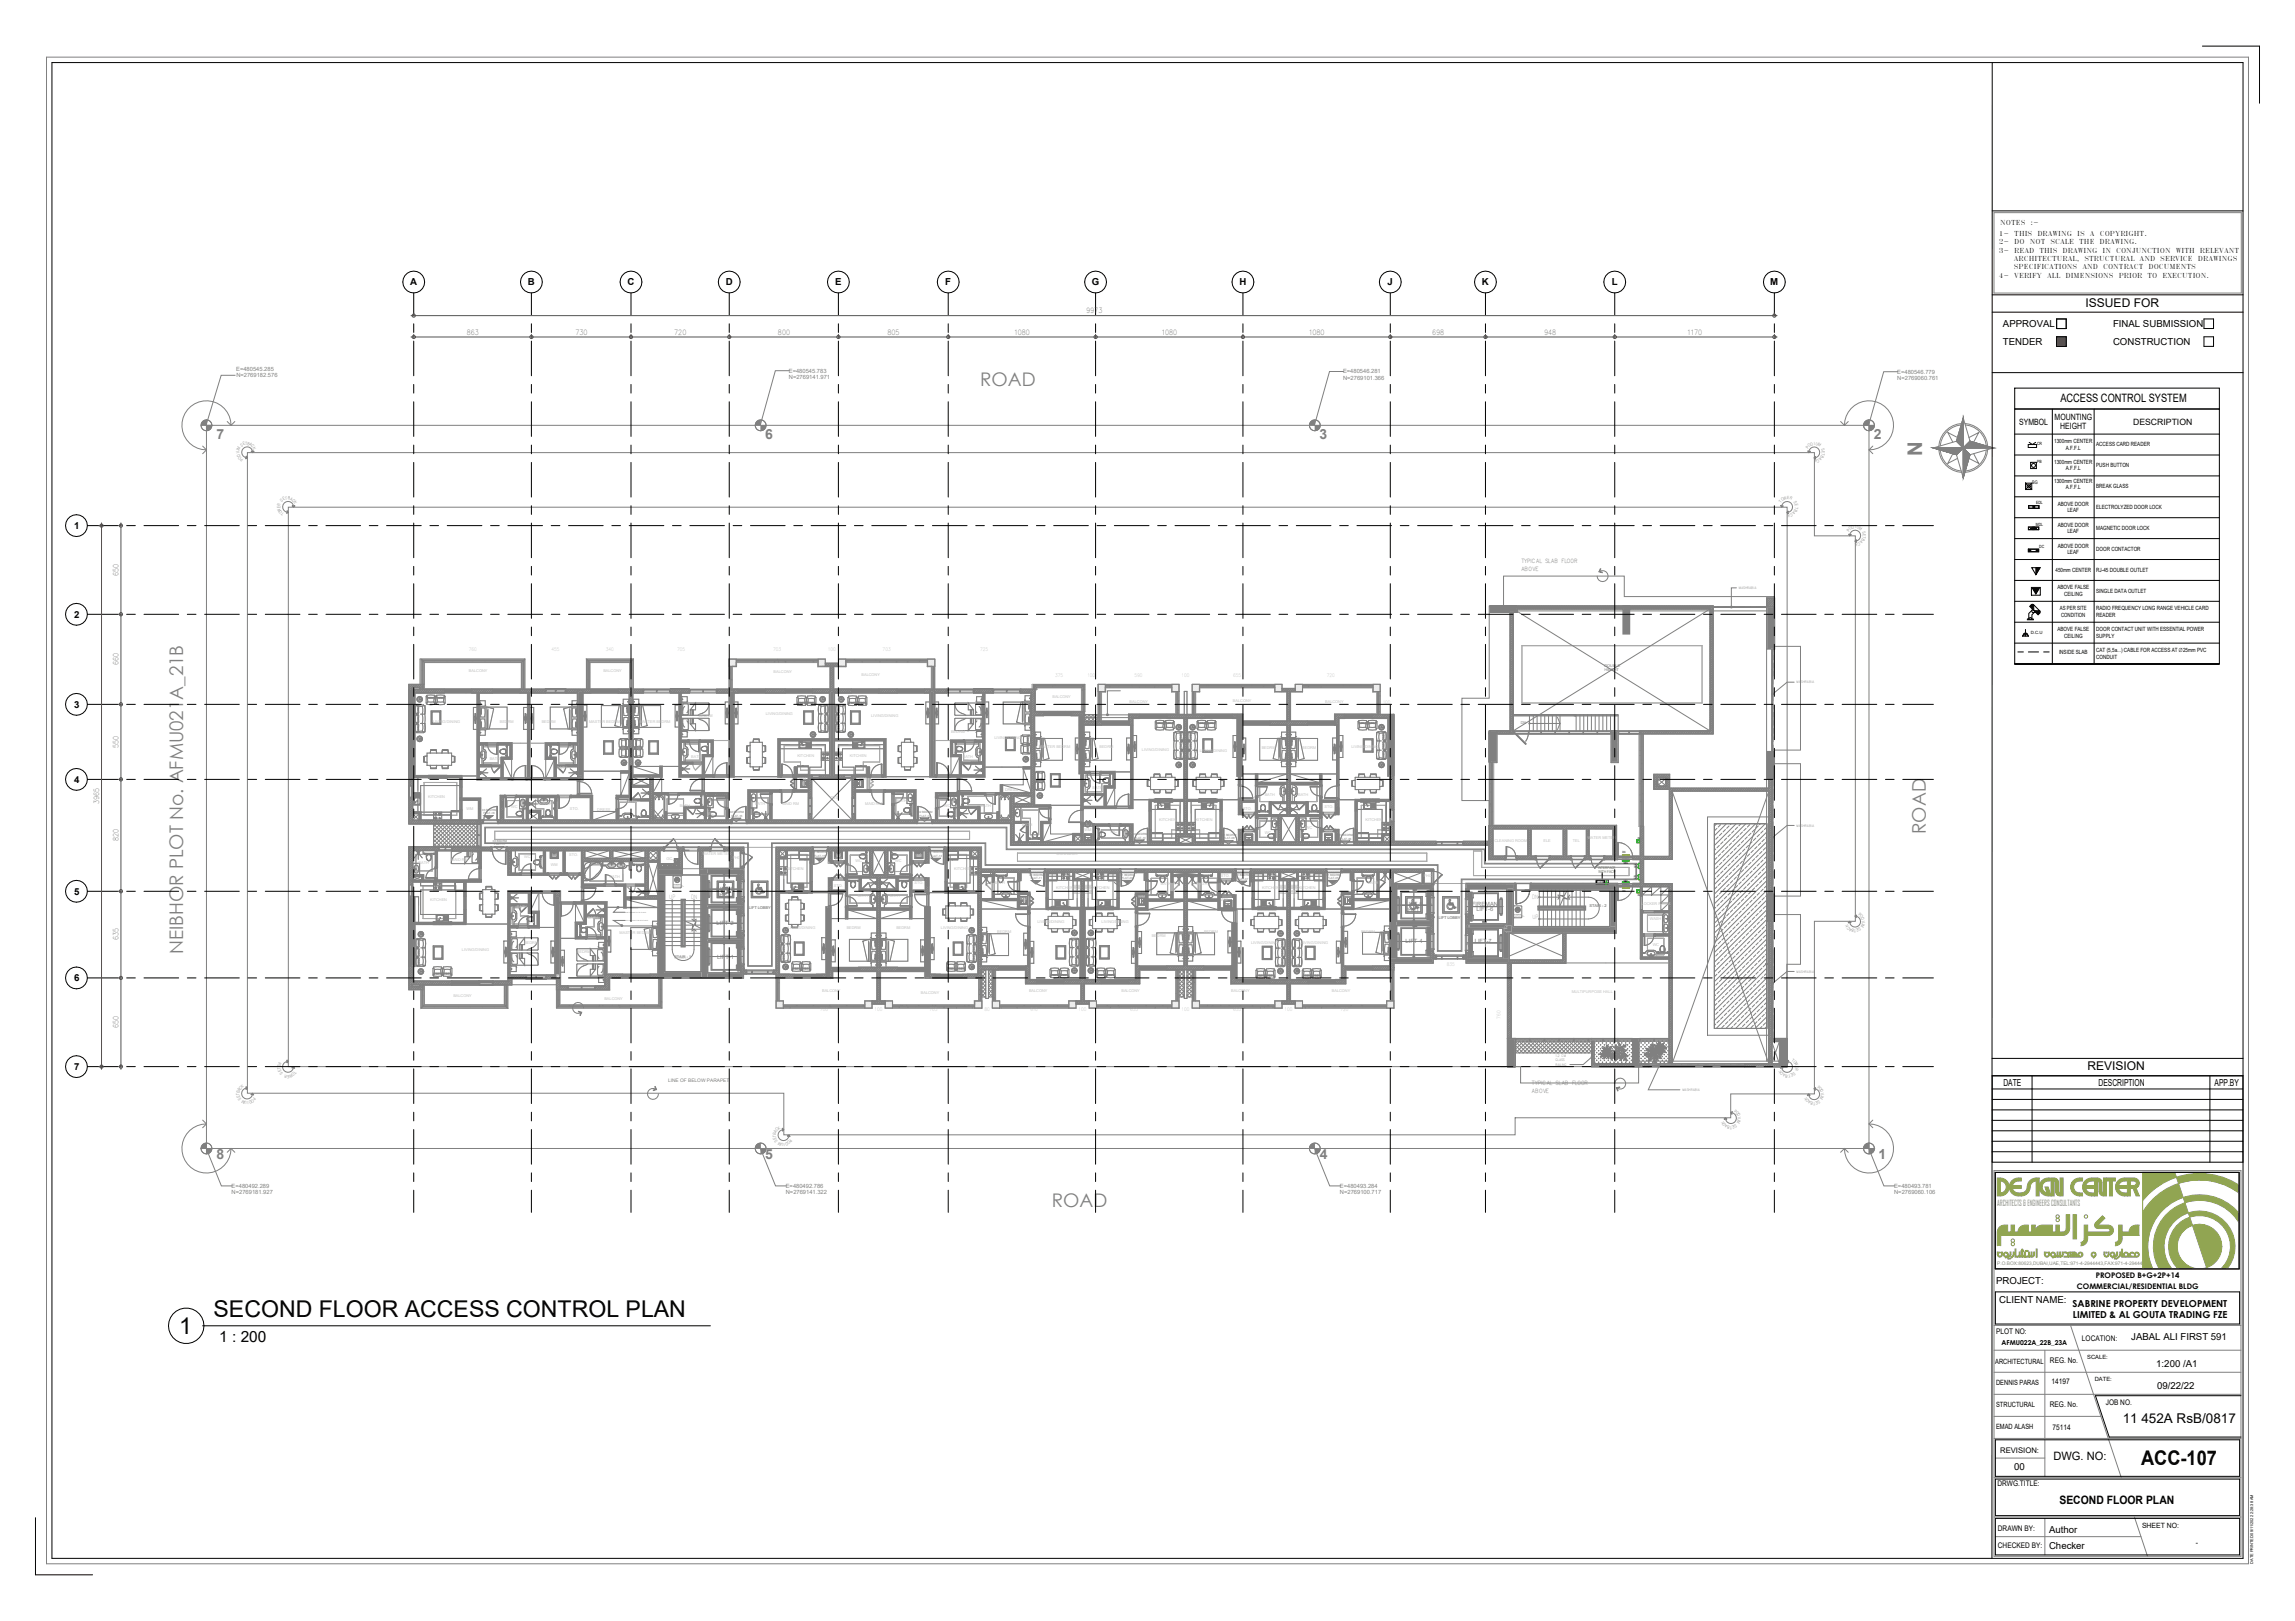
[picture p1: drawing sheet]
<svg xmlns="http://www.w3.org/2000/svg" width="841mm" height="594mm" viewBox="0 0 841 594" stroke-linecap="round" stroke-linejoin="round" font-family="sans-serif">
<defs><g id="words">
<g font-size="8.5">
<text x="78.3" y="482.7">SECOND FLOOR ACCESS CONTROL PLAN</text>
<text x="65.7" y="488.7">1</text>
</g>
<text font-size="7.4" fill="#808080" x="704.4" y="167.2" transform="rotate(-90 704.4 167.2)">N</text>
<text font-size="7.4" x="784.6" y="536.8">ACC-107</text>
<g font-size="6.9" fill="#808080">
<text x="359.2" y="141.4">ROAD</text>
<text x="705.7" y="305.6" transform="rotate(-90 705.7 305.6)">ROAD</text>
<text x="67.1" y="349.6" transform="rotate(-90 67.1 349.6)">NEIBHOR PLOT No. AFMU021A_21B</text>
<text x="385.4" y="442.4">ROAD</text>
</g>
<text font-size="5.6" x="80.4" y="491.9">1 : 200</text>
<g font-size="5.1" fill="#808080">
<text x="79.3" y="161">7</text>
<text x="280.4" y="161">6</text>
<text x="483.5" y="161">3</text>
<text x="686.7" y="161">2</text>
<text x="79.4" y="424.6">8</text>
<text x="280.4" y="424.6">5</text>
<text x="483.6" y="424.6">4</text>
<text x="688.4" y="424.6">1</text>
</g>
<text font-size="4.9" x="777.9" y="521.4">11 452A RsB/0817</text>
<g font-size="4.4">
<text x="764.3" y="112.3">ISSUED FOR</text>
<text x="764.9" y="392.1">REVISION</text>
</g>
<g font-size="4.2">
<text x="755" y="147.5">ACCESS CONTROL SYSTEM</text>
<text x="752.5" y="535.1">DWG. NO:</text>
<text x="754.7" y="551.3">SECOND FLOOR PLAN</text>
</g>
<g font-size="3.5">
<text x="150.3" y="104.4">A</text>
<text x="193.4" y="104.4">B</text>
<text x="229.9" y="104.4">C</text>
<text x="265.9" y="104.4">D</text>
<text x="306" y="104.4">E</text>
<text x="346.4" y="104.4">F</text>
<text x="400.1" y="104.4">G</text>
<text x="454.2" y="104.4">H</text>
<text x="508.5" y="104.4">J</text>
<text x="543" y="104.4">K</text>
<text x="590.6" y="104.4">L</text>
<text x="648.7" y="104.4">M</text>
<text x="734" y="119.8">APPROVAL</text>
<text x="774.3" y="119.8">FINAL SUBMISSION</text>
<text x="734" y="126.5">TENDER</text>
<text x="774.3" y="126.5">CONSTRUCTION</text>
<text x="27.1" y="193.8">1</text>
<text x="27.1" y="226.3">2</text>
<text x="27.1" y="259.3">3</text>
<text x="27.1" y="286.8">4</text>
<text x="27.1" y="327.8">5</text>
<text x="27.1" y="359.5">6</text>
<text x="27.1" y="392">7</text>
<text x="734.1" y="397.8">DATE</text>
<text x="769" y="397.8">DESCRIPTION</text>
<text x="811.5" y="397.8">APP.BY</text>
<text x="731.5" y="470.6">PROJECT:</text>
<text x="732.6" y="477.4">CLIENT NAME:</text>
<text x="759.5" y="479">SABRINE PROPERTY DEVELOPMENT</text>
<text x="759.6" y="483.1">LIMITED &amp; AL GOUTA TRADING FZE</text>
<text x="781" y="491.1">JABAL ALI FIRST 591</text>
<text x="790.2" y="500.8">1:200 /A1</text>
<text x="790.5" y="508.9">09/22/22</text>
<text x="738.1" y="538.5">00</text>
<text x="750.9" y="561.9">Author</text>
<text x="750.9" y="567.6">Checker</text>
</g>
<text font-size="3.5" fill="#0ff" x="804.8" y="472.6">.</text>
<g font-size="3.2">
<text x="740" y="155.6">SYMBOL</text>
<text x="752.9" y="153.7">MOUNTING</text>
<text x="781.7" y="155.6">DESCRIPTION</text>
<text x="755" y="157.4">HEIGHT</text>
</g>
<text font-size="3" fill="#91a552" x="731.9" y="441.8">ARCHITECTS &amp; ENGINEERS CONSULTANTS</text>
<g font-size="2.8">
<text x="761.1" y="472.5">COMMERCIAL/RESIDENTIAL BLDG</text>
<text x="768" y="468.4">PROPOSED B+G+2P+14</text>
<text x="731.5" y="488.7">PLOT NO:</text>
<text x="762.9" y="491.3">LOCATION:</text>
<text x="751.2" y="499.6">REG. No.</text>
<text x="751.8" y="507.3">14197</text>
<text x="751.2" y="515.6">REG. No.</text>
<text x="771.7" y="514.9">JOB NO.</text>
<text x="752.1" y="523.9">75114</text>
<text x="732.9" y="532.3">REVISION:</text>
<text x="731.9" y="544.7">DRWG.TITLE:</text>
<text x="732.1" y="561">DRAWN BY:</text>
<text x="732.1" y="567.1">CHECKED BY:</text>
</g>
<g font-size="2.6" fill="#535353">
<text x="398.1" y="114.8">9973</text>
<text x="171" y="122.6">863</text>
<text x="210.8" y="122.6">730</text>
<text x="247.1" y="122.6">720</text>
<text x="285.1" y="122.6">800</text>
<text x="325.2" y="122.6">805</text>
<text x="371.8" y="122.6">1080</text>
<text x="425.8" y="122.6">1080</text>
<text x="479.8" y="122.6">1080</text>
<text x="524.8" y="122.6">698</text>
<text x="565.9" y="122.6">948</text>
<text x="618.4" y="122.6">1170</text>
<text x="43.4" y="211" transform="rotate(-90 43.4 211)">650</text>
<text x="43.4" y="243.7" transform="rotate(-90 43.4 243.7)">660</text>
<text x="43.4" y="274" transform="rotate(-90 43.4 274)">550</text>
<text x="36.3" y="294.6" transform="rotate(-90 36.3 294.6)">3965</text>
<text x="43.4" y="308.2" transform="rotate(-90 43.4 308.2)">820</text>
<text x="43.4" y="344.6" transform="rotate(-90 43.4 344.6)">635</text>
<text x="43.4" y="376.7" transform="rotate(-90 43.4 376.7)">650</text>
</g>
<g font-size="2.6">
<text x="731.1" y="499.7">ARCHITECTURAL</text>
<text x="731.5" y="507.5">DENNIS PARAS</text>
<text x="731.5" y="515.7">STRUCTURAL</text>
<text x="731.5" y="523.6">EMAD ALASH</text>
<text x="785" y="559.8">SHEET NO:</text>
<text x="804.6" y="566.2">-</text>
</g>
<g font-size="2.5">
<text x="733" y="82.5">NOTES</text>
<text x="744.1" y="82.5">:-</text>
<text x="732.5" y="89.6">2-</text>
<text x="732.5" y="86.6">1-</text>
<text x="738.1" y="89.6">DO</text>
<text x="738.1" y="86.6">THIS</text>
<text x="743.8" y="89.6">NOT</text>
<text x="746.6" y="86.6">DRAWING</text>
<text x="751.4" y="89.6">SCALE</text>
<text x="761.2" y="86.6">IS</text>
<text x="761.9" y="89.6">THE</text>
<text x="765.9" y="86.6">A</text>
<text x="769.4" y="89.6">DRAWING.</text>
<text x="769.4" y="86.6">COPYRIGHT.</text>
<text x="732.5" y="92.6">3-</text>
<text x="738" y="95.6">ARCHITECTURAL,</text>
<text x="738.1" y="92.6">READ</text>
<text x="747.4" y="92.6">THIS</text>
<text x="755.8" y="92.6">DRAWING</text>
<text x="763.9" y="95.6">STRUCTURAL</text>
<text x="770.5" y="92.6">IN</text>
<text x="775.4" y="92.6">CONJUNCTION</text>
<text x="784.1" y="95.6">AND</text>
<text x="791.6" y="95.6">SERVICE</text>
<text x="797.3" y="92.6">WITH</text>
<text x="805.4" y="95.6">DRAWINGS</text>
<text x="806.1" y="92.6">RELEVANT</text>
<text x="732.5" y="101.7">4-</text>
<text x="738" y="98.7">SPECIFICATIONS</text>
<text x="738.1" y="101.7">VERIFY</text>
<text x="750.2" y="101.7">ALL</text>
<text x="756.9" y="101.7">DIMENSIONS</text>
<text x="763.1" y="98.7">AND</text>
<text x="770.7" y="98.7">CONTRACT</text>
<text x="776.4" y="101.7">PRIOR</text>
<text x="787" y="101.7">TO</text>
<text x="787.3" y="98.7">DOCUMENTS</text>
<text x="792.4" y="101.7">EXECUTION.</text>
<text x="733.5" y="492.7">AFMU022A_22B_23A</text>
</g>
<g font-size="2.1" fill="#808080">
<text x="86.6" y="135.8">E=480545.285</text>
<text x="289.1" y="136.5">E=480545.783</text>
<text x="492.2" y="136.8">E=480546.281</text>
<text x="695.2" y="136.9">E=480546.779</text>
<text x="86.6" y="138.2">N=2769182.576</text>
<text x="289.1" y="138.9">N=2769141.971</text>
<text x="492.2" y="139.2">N=2769101.366</text>
<text x="695.2" y="139.3">N=2769060.761</text>
<text x="557.4" y="206.2">TYPICAL SLAB FLOOR</text>
<text x="557.4" y="209.1">ABOVE</text>
<text x="245.2" y="329.4">UP</text>
<text x="253.2" y="329.3">DN</text>
<text x="262.6" y="326.4">LIFT-3</text>
<text x="262.9" y="328.7">(HC)</text>
<text x="561.5" y="329.4">DN</text>
<text x="515.1" y="332.1">LIFT-5</text>
<text x="515.3" y="334.1">(HC)</text>
<text x="539.4" y="331.9">FIREMAN</text>
<text x="541" y="334">LIFT-6</text>
<text x="262.6" y="338.9">LIFT-2</text>
<text x="561.5" y="336.9">UP</text>
<text x="515.1" y="345.6">LIFT-4</text>
<text x="540.4" y="345.6">LIFT-7</text>
<text x="262.8" y="351.4">LIFT-1</text>
<text x="561.3" y="397.4">TYPICAL SLAB FLOOR</text>
<text x="561.3" y="400.4">ABOVE</text>
<text x="84.9" y="435.2">E=480492.289</text>
<text x="84.9" y="437.6">N=2769181.927</text>
<text x="288" y="435.2">E=480492.786</text>
<text x="288" y="437.6">N=2769141.322</text>
<text x="491" y="435.2">E=480493.284</text>
<text x="491" y="437.6">N=2769100.717</text>
<text x="694.1" y="435.2">E=480493.781</text>
<text x="694.1" y="437.6">N=2769060.106</text>
</g>
<g font-size="2.1">
<text x="752.7" y="162.3">1300mm CENTER</text>
<text x="757" y="164.7">A.F.F.L</text>
<text x="768.2" y="163.6">ACCESS CARD READER</text>
<text x="752.7" y="170">1300mm CENTER</text>
<text x="757" y="172.4">A.F.F.L</text>
<text x="768.2" y="171.2">PUSH BUTTON</text>
<text x="752.7" y="177">1300mm CENTER</text>
<text x="757" y="179.3">A.F.F.L</text>
<text x="768.2" y="178.9">BREAK GLASS</text>
<text x="754.1" y="185.3">ABOVE DOOR</text>
<text x="757.6" y="187.7">LEAF</text>
<text x="768.2" y="186.6">ELECTROLYZED DOOR LOCK</text>
<text x="754.1" y="193">ABOVE DOOR</text>
<text x="757.6" y="195.4">LEAF</text>
<text x="768.2" y="194.2">MAGNETIC DOOR LOCK</text>
<text x="754.1" y="200.6">ABOVE DOOR</text>
<text x="757.6" y="203">LEAF</text>
<text x="768.2" y="201.9">DOOR CONTACTOR</text>
<text x="753.2" y="209.5">450mm CENTER</text>
<text x="768.2" y="209.5">RJ-45 DOUBLE OUTLET</text>
<text x="754" y="216">ABOVE FALSE</text>
<text x="756.4" y="218.3">CEILING</text>
<text x="768.2" y="217.2">SINGLE DATA OUTLET</text>
<text x="754.9" y="223.6">AS PER SITE</text>
<text x="755.3" y="226">CONDITION</text>
<text x="768.2" y="223.6">RADIO FREQUENCY LONG RANGE VEHICLE CARD</text>
<text x="768.2" y="226">READER</text>
<text x="754" y="231.3">ABOVE FALSE</text>
<text x="756.4" y="233.7">CEILING</text>
<text x="768.2" y="231.3">DOOR CONTACT UNIT WITH ESSENTIAL POWER</text>
<text x="768.2" y="233.7">SUPPLY</text>
<text x="754.5" y="239.6">INSIDE SLAB</text>
<text x="768.2" y="238.8">CAT (5,5a...) CABLE FOR ACCESS AT∅25mm PVC</text>
<text x="768.2" y="241.3">CONDUIT</text>
<text x="764.9" y="497.9">SCALE:</text>
<text x="767.6" y="506.1">DATE:</text>
</g>
<text font-size="1.8" x="744.7" y="177.3">BG</text>
<g font-size="1.8" fill="#aaa">
<text x="398.6" y="248">100</text>
<text x="506.9" y="258">100</text>
<text x="300.5" y="370.5">700</text>
<text x="340.6" y="370.5">705</text>
<text x="377.6" y="370.5">610</text>
<text x="414.1" y="370.5">655</text>
<text x="451.9" y="370.5">655</text>
<text x="491.3" y="370.5">720</text>
</g>
<text font-size="1.8" fill="#808080" x="244.8" y="396.4">LINE OF BELOW PARAPET</text>
<text font-size="1.8" fill="#91a552" x="731.9" y="463.6">P.O.BOX:80623,DUBAI,UAE,TEL:971-4-2944443,FAX:971-4-2944439</text>
<g font-size="1.6" fill="#808080">
<text x="87.7" y="165.7" transform="rotate(-82 87.7 165.7)">U</text>
<text x="87.7" y="165" transform="rotate(-66 87.7 165)">M</text>
<text x="88.1" y="167.1" transform="rotate(-114 88.1 167.1)">D</text>
<text x="88.6" y="163.7" transform="rotate(-35 88.6 163.7)">S</text>
<text x="88.6" y="167.7" transform="rotate(-130 88.6 167.7)">O</text>
<text x="89.2" y="163.2" transform="rotate(-19 89.2 163.2)">E</text>
<text x="89.9" y="163" transform="rotate(-3 89.9 163)">T</text>
<text x="90.6" y="163" transform="rotate(13 90.6 163)">B</text>
<text x="91.3" y="163.1" transform="rotate(29 91.3 163.1)">A</text>
<text x="92" y="163.5" transform="rotate(45 92 163.5)">C</text>
<text x="92.5" y="164" transform="rotate(60 92.5 164)">K</text>
<text x="662.6" y="164.5" transform="rotate(-56 662.6 164.5)">P</text>
<text x="663" y="163.9" transform="rotate(-38 663 163.9)">O</text>
<text x="663.7" y="163.3" transform="rotate(-20 663.7 163.3)">D</text>
<text x="665.3" y="163" transform="rotate(15 665.3 163)">U</text>
<text x="666.1" y="163.2" transform="rotate(33 666.1 163.2)">M</text>
<text x="667" y="167.5" transform="rotate(140 667 167.5)">A</text>
<text x="667.3" y="164.4" transform="rotate(69 667.3 164.4)">S</text>
<text x="667.5" y="166.8" transform="rotate(122 667.5 166.8)">B</text>
<text x="667.6" y="165.2" transform="rotate(86 667.6 165.2)">E</text>
<text x="667.7" y="166.1" transform="rotate(104 667.7 166.1)">T</text>
<text x="89.2" y="168.1" transform="rotate(-146 89.2 168.1)">P</text>
<text x="665.6" y="168.4" transform="rotate(175 665.6 168.4)">K</text>
<text x="666.4" y="168" transform="rotate(158 666.4 168)">C</text>
<text x="103.3" y="183.9" transform="rotate(-42 103.3 183.9)">S</text>
<text x="103.9" y="183.4" transform="rotate(-25 103.9 183.4)">E</text>
<text x="104.7" y="183.1" transform="rotate(-8 104.7 183.1)">T</text>
<text x="105.4" y="183" transform="rotate(9 105.4 183)">B</text>
<text x="106.2" y="183.1" transform="rotate(26 106.2 183.1)">A</text>
<text x="106.9" y="183.4" transform="rotate(43 106.9 183.4)">C</text>
<text x="107.5" y="184" transform="rotate(60 107.5 184)">K</text>
<text x="652.7" y="184.3" transform="rotate(-55 652.7 184.3)">T</text>
<text x="653.2" y="183.7" transform="rotate(-36 653.2 183.7)">O</text>
<text x="653.8" y="183.2" transform="rotate(-17 653.8 183.2)">W</text>
<text x="654.9" y="182.9" transform="rotate(2 654.9 182.9)">E</text>
<text x="655.8" y="182.9" transform="rotate(22 655.8 182.9)">R</text>
<text x="657.3" y="183.9" transform="rotate(60 657.3 183.9)">S</text>
<text x="657.7" y="184.7" transform="rotate(79 657.7 184.7)">E</text>
<text x="657.8" y="185.6" transform="rotate(98 657.8 185.6)">T</text>
<text x="102.7" y="186.2" transform="rotate(-94 102.7 186.2)">E</text>
<text x="103.1" y="187.1" transform="rotate(-111 103.1 187.1)">W</text>
<text x="103.6" y="187.7" transform="rotate(-128 103.6 187.7)">O</text>
<text x="104.1" y="188" transform="rotate(-145 104.1 188)">T</text>
<text x="655.8" y="188.2" transform="rotate(175 655.8 188.2)">K</text>
<text x="656.6" y="187.9" transform="rotate(156 656.6 187.9)">C</text>
<text x="657.3" y="187.3" transform="rotate(137 657.3 187.3)">A</text>
<text x="657.7" y="186.5" transform="rotate(118 657.7 186.5)">B</text>
<text x="677.6" y="195" transform="rotate(-56 677.6 195)">P</text>
<text x="678" y="194.4" transform="rotate(-38 678 194.4)">O</text>
<text x="678.7" y="193.8" transform="rotate(-20 678.7 193.8)">D</text>
<text x="679.8" y="193.5" transform="rotate(-2 679.8 193.5)">I</text>
<text x="680.3" y="193.5" transform="rotate(15 680.3 193.5)">U</text>
<text x="681.1" y="193.7" transform="rotate(33 681.1 193.7)">M</text>
<text x="682.3" y="194.9" transform="rotate(69 682.3 194.9)">S</text>
<text x="682.5" y="197.3" transform="rotate(122 682.5 197.3)">B</text>
<text x="682.6" y="195.7" transform="rotate(86 682.6 195.7)">E</text>
<text x="682.7" y="196.6" transform="rotate(104 682.7 196.6)">T</text>
<text x="680.6" y="198.9" transform="rotate(175 680.6 198.9)">K</text>
<text x="681.4" y="198.5" transform="rotate(158 681.4 198.5)">C</text>
<text x="682" y="198" transform="rotate(140 682 198)">A</text>
<text x="680.9" y="335.4" transform="rotate(34 680.9 335.4)">P</text>
<text x="681.4" y="335.7" transform="rotate(50 681.4 335.7)">O</text>
<text x="677.5" y="339.5" transform="rotate(-120 677.5 339.5)">K</text>
<text x="678.1" y="340" transform="rotate(-135 678.1 340)">C</text>
<text x="678.7" y="340.3" transform="rotate(-151 678.7 340.3)">A</text>
<text x="679.4" y="340.5" transform="rotate(-167 679.4 340.5)">B</text>
<text x="680.1" y="340.5" transform="rotate(177 680.1 340.5)">T</text>
<text x="680.9" y="340.2" transform="rotate(161 680.9 340.2)">E</text>
<text x="681.5" y="339.8" transform="rotate(145 681.5 339.8)">S</text>
<text x="681.9" y="336.3" transform="rotate(66 681.9 336.3)">D</text>
<text x="682.3" y="337.3" transform="rotate(82 682.3 337.3)">I</text>
<text x="682.3" y="338.4" transform="rotate(114 682.3 338.4)">M</text>
<text x="682.4" y="337.8" transform="rotate(98 682.4 337.8)">U</text>
<text x="656.5" y="388.7" transform="rotate(35 656.5 388.7)">T</text>
<text x="657.1" y="389" transform="rotate(52 657.1 389)">O</text>
<text x="657.5" y="389.6" transform="rotate(69 657.5 389.6)">W</text>
<text x="102.8" y="391.1" transform="rotate(-81 102.8 391.1)">B</text>
<text x="102.9" y="391.8" transform="rotate(-98 102.9 391.8)">T</text>
<text x="102.9" y="390.3" transform="rotate(-64 102.9 390.3)">A</text>
<text x="103.2" y="392.6" transform="rotate(-115 103.2 392.6)">E</text>
<text x="103.7" y="393.2" transform="rotate(-132 103.7 393.2)">S</text>
<text x="105.2" y="393.8" transform="rotate(-167 105.2 393.8)">R</text>
<text x="106" y="393.8" transform="rotate(176 106 393.8)">E</text>
<text x="106.9" y="393.4" transform="rotate(159 106.9 393.4)">W</text>
<text x="107.5" y="393" transform="rotate(142 107.5 393)">O</text>
<text x="107.8" y="392.4" transform="rotate(125 107.8 392.4)">T</text>
<text x="653.1" y="392.7" transform="rotate(-120 653.1 392.7)">K</text>
<text x="653.7" y="393.3" transform="rotate(-137 653.7 393.3)">C</text>
<text x="654.4" y="393.6" transform="rotate(-154 654.4 393.6)">A</text>
<text x="655.2" y="393.8" transform="rotate(-171 655.2 393.8)">B</text>
<text x="655.9" y="393.7" transform="rotate(172 655.9 393.7)">T</text>
<text x="656.7" y="393.3" transform="rotate(155 656.7 393.3)">E</text>
<text x="657.3" y="392.8" transform="rotate(138 657.3 392.8)">S</text>
<text x="657.9" y="390.5" transform="rotate(86 657.9 390.5)">E</text>
<text x="657.9" y="391.3" transform="rotate(103 657.9 391.3)">R</text>
<text x="87.8" y="400.7" transform="rotate(-77 87.8 400.7)">B</text>
<text x="87.8" y="401.4" transform="rotate(-93 87.8 401.4)">T</text>
<text x="87.9" y="400" transform="rotate(-61 87.9 400)">A</text>
<text x="88.3" y="399.3" transform="rotate(-45 88.3 399.3)">C</text>
<text x="88.8" y="398.8" transform="rotate(-30 88.8 398.8)">K</text>
<text x="665.9" y="398.6" transform="rotate(34 665.9 398.6)">P</text>
<text x="666.4" y="399" transform="rotate(50 666.4 399)">O</text>
<text x="666.9" y="399.6" transform="rotate(66 666.9 399.6)">D</text>
<text x="667.3" y="401.7" transform="rotate(114 667.3 401.7)">M</text>
<text x="667.4" y="401" transform="rotate(98 667.4 401)">U</text>
<text x="88" y="402.1" transform="rotate(-109 88 402.1)">E</text>
<text x="88.5" y="402.7" transform="rotate(-125 88.5 402.7)">S</text>
<text x="89.8" y="403.5" transform="rotate(-156 89.8 403.5)">M</text>
<text x="90.5" y="403.6" transform="rotate(-172 90.5 403.6)">U</text>
<text x="91.9" y="403.2" transform="rotate(156 91.9 403.2)">D</text>
<text x="92.5" y="402.7" transform="rotate(140 92.5 402.7)">O</text>
<text x="92.9" y="402.1" transform="rotate(124 92.9 402.1)">P</text>
<text x="635.4" y="407.4" transform="rotate(34 635.4 407.4)">P</text>
<text x="635.9" y="407.7" transform="rotate(50 635.9 407.7)">O</text>
<text x="662.5" y="402.7" transform="rotate(-120 662.5 402.7)">K</text>
<text x="663.1" y="403.3" transform="rotate(-135 663.1 403.3)">C</text>
<text x="663.7" y="403.6" transform="rotate(-151 663.7 403.6)">A</text>
<text x="664.4" y="403.7" transform="rotate(-167 664.4 403.7)">B</text>
<text x="665.1" y="403.7" transform="rotate(177 665.1 403.7)">T</text>
<text x="665.9" y="403.5" transform="rotate(161 665.9 403.5)">E</text>
<text x="666.5" y="403.1" transform="rotate(145 666.5 403.1)">S</text>
<text x="632" y="411.5" transform="rotate(-120 632 411.5)">K</text>
<text x="632.6" y="412" transform="rotate(-135 632.6 412)">C</text>
<text x="633.2" y="412.3" transform="rotate(-151 633.2 412.3)">A</text>
<text x="633.9" y="412.5" transform="rotate(-167 633.9 412.5)">B</text>
<text x="635.4" y="412.2" transform="rotate(161 635.4 412.2)">E</text>
<text x="636" y="411.8" transform="rotate(145 636 411.8)">S</text>
<text x="636.4" y="408.3" transform="rotate(66 636.4 408.3)">D</text>
<text x="636.8" y="409.3" transform="rotate(82 636.8 409.3)">I</text>
<text x="636.8" y="410.4" transform="rotate(114 636.8 410.4)">M</text>
<text x="636.9" y="409.8" transform="rotate(98 636.9 409.8)">U</text>
<text x="284.3" y="415.9" transform="rotate(-77 284.3 415.9)">B</text>
<text x="284.4" y="416.6" transform="rotate(-93 284.4 416.6)">T</text>
<text x="284.5" y="415.2" transform="rotate(-61 284.5 415.2)">A</text>
<text x="284.6" y="417.4" transform="rotate(-109 284.6 417.4)">E</text>
<text x="284.8" y="414.6" transform="rotate(-45 284.8 414.6)">C</text>
<text x="285" y="418" transform="rotate(-125 285 418)">S</text>
<text x="285.4" y="414" transform="rotate(-30 285.4 414)">K</text>
<text x="286.4" y="418.8" transform="rotate(-156 286.4 418.8)">M</text>
<text x="287.1" y="418.9" transform="rotate(-172 287.1 418.9)">U</text>
<text x="288.5" y="418.4" transform="rotate(156 288.5 418.4)">D</text>
<text x="289.1" y="417.9" transform="rotate(140 289.1 417.9)">O</text>
<text x="289.4" y="417.4" transform="rotate(124 289.4 417.4)">P</text>
</g>
<g font-size="1.6">
<text x="746.5" y="163">CR</text>
<text x="746.5" y="169.5">PB</text>
<text x="746.1" y="184.8">EDL</text>
<text x="746.1" y="192.6">MDL</text>
<text x="747.3" y="200.8">DC</text>
<text x="744.2" y="232.3">D.C.U</text>
</g>
<g font-size="1.4" fill="#808080">
<text x="588" y="245.9">HIEGHT</text>
<text x="588" y="244.3">DOUBLE</text>
<text x="557.3" y="265.4">DN</text>
<text x="274.4" y="333">LIFT LOBBY</text>
<text x="582.5" y="332.5">STAIR - 2</text>
<text x="527.1" y="336.9">LIFT LOBBY</text>
<text x="247.1" y="351.2">STAIR - 1</text>
</g>
<g font-size="1.4" fill="#c0c0c0">
<text x="414" y="257.7">BALCONY</text>
<text x="485.6" y="257.7">BALCONY</text>
<text x="256" y="262.8">BEDRM</text>
<text x="158.7" y="264.9">LIVING/DINING</text>
<text x="183.2" y="264.9">BEDRM</text>
<text x="198.5" y="264.9">BEDRM</text>
<text x="215.9" y="264.9">MASTER BEDRM</text>
<text x="234.3" y="264.8">MASTER BEDRM</text>
<text x="348.5" y="268.5">BEDRM</text>
<text x="364.4" y="270.8">LIVING/DINING</text>
<text x="380.8" y="274">MASTER BEDRM</text>
<text x="402.9" y="274.1">BEDRM</text>
<text x="439.7" y="275.5">LIVING/DINING</text>
<text x="462.4" y="274.4">BEDRM</text>
<text x="477.2" y="274.4">BEDRM</text>
<text x="495.2" y="274">LIVING/DINING</text>
<text x="179.4" y="278.7">BATH</text>
<text x="204.1" y="281.7">BATH</text>
<text x="253.3" y="277.7">BATH</text>
<text x="352.8" y="277.7">BATH</text>
<text x="292.9" y="285.8">WM</text>
<text x="315" y="285.8">WM</text>
<text x="304.4" y="292.7">OTS</text>
<text x="328.5" y="293.9">BATH</text>
<text x="368.3" y="290">DRESS</text>
<text x="400.4" y="289.2">BATH</text>
<text x="463.4" y="291.6">BATH</text>
<text x="475.7" y="291.6">BATH</text>
<text x="187.4" y="296.2">WC</text>
<text x="196.4" y="295.1">LAUNDRY</text>
<text x="218.9" y="297.3">DRESS</text>
<text x="229.5" y="294.3">BATH</text>
<text x="249.1" y="295.7">BATH</text>
<text x="259.2" y="298.8">WC</text>
<text x="276.7" y="295.2">BATH</text>
<text x="286.7" y="295.2">MAID RM</text>
<text x="317.1" y="295.2">MAID RM</text>
<text x="346" y="295.8">WC</text>
<text x="359.3" y="295.7">BATH</text>
<text x="455.5" y="296.7">STO.</text>
<text x="485.4" y="296.1">STO.</text>
<text x="374.6" y="302.8">BATH</text>
<text x="397.4" y="304.3">WM</text>
<text x="407" y="305.4">WC</text>
<text x="424.8" y="300.9">KITCHEN</text>
<text x="438.2" y="300.9">KITCHEN</text>
<text x="456.2" y="305.4">WM</text>
<text x="463.5" y="305.7">WC</text>
<text x="478.5" y="303.7">WC</text>
<text x="485.7" y="305.4">WM</text>
<text x="500.4" y="300.9">KITCHEN</text>
<text x="547.6" y="308.4">CLEANING ROOM</text>
<text x="581.7" y="307.6">WATER METER</text>
<text x="153.4" y="316.6">BATH</text>
<text x="165.3" y="315.4">MAID RM</text>
<text x="192.1" y="314.3">WC</text>
<text x="208.6" y="313.5">STO.</text>
<text x="244.2" y="315">GC.</text>
<text x="257.4" y="313.5">WATER METER</text>
<text x="268.6" y="314.8">FHC</text>
<text x="305.9" y="315.1">WM</text>
<text x="313.5" y="315.9">WC</text>
<text x="328" y="315.9">WC</text>
<text x="335.4" y="314">WM</text>
<text x="387.2" y="313.2">CORRIDOR</text>
<text x="223.4" y="321.8">BATH</text>
<text x="288.3" y="318.7">KITCHEN</text>
<text x="349.7" y="318.7">KITCHEN</text>
<text x="447.4" y="321.2">STO.</text>
<text x="521.8" y="321.5">FHC</text>
<text x="305.6" y="324.9">STO.</text>
<text x="314.3" y="328.5">BATH</text>
<text x="326.1" y="328.5">BATH</text>
<text x="335.1" y="324">STO.</text>
<text x="364.4" y="324">BATH</text>
<text x="373.8" y="329.8">WM</text>
<text x="387.1" y="325.7">KITCHEN</text>
<text x="400.4" y="325.7">KITCHEN</text>
<text x="417.1" y="329.2">WM</text>
<text x="425.4" y="324.2">BATH</text>
<text x="438.8" y="324.2">BATH</text>
<text x="462.6" y="325.7">KITCHEN</text>
<text x="475.9" y="325.7">KITCHEN</text>
<text x="492.6" y="329.1">WM</text>
<text x="501.2" y="324">BATH</text>
<text x="189.4" y="332.9">BATH</text>
<text x="447.4" y="330.1">WM</text>
<text x="601.6" y="331.6">LOCKER ROOM</text>
<text x="215.4" y="336.9">BATH</text>
<text x="288.8" y="340.3">LIVING/DINING</text>
<text x="344.8" y="340.6">LIVING/DINING</text>
<text x="365.5" y="341.8">BEDRM</text>
<text x="380.2" y="338.1">LIVING/DINING</text>
<text x="403.7" y="338.1">LIVING/DINING</text>
<text x="441.2" y="342">BEDRM</text>
<text x="498.8" y="341.8">BEDRM</text>
<text x="604.6" y="337.2">WASH</text>
<text x="192.2" y="346.1">BEDRM</text>
<text x="227.1" y="342.3">MASTER BEDRM</text>
<text x="422.1" y="343.5">BEDRM</text>
<text x="458.5" y="345.9">LIVING/DINING</text>
<text x="476.8" y="345.9">LIVING/DINING</text>
<text x="605.6" y="346.5">WC</text>
<text x="211.4" y="349.4">BEDRM</text>
<text x="301.3" y="363.5">BALCONY</text>
<text x="451.2" y="363.6">BALCONY</text>
</g>
<g font-size="1.4" fill="#7f7f3f">
<text x="585.7" y="318.4">INTERFACE</text>
<text x="585.8" y="319.9">WITH FACP</text>
</g>
<text font-size="1.4" x="825.7" y="573" transform="rotate(-90 825.7 573)">DATE PRINTED:09/11/2022 2:28:38 AM</text>
<g font-size="1.2" fill="#808080">
<text x="637.2" y="215.9">MASHRABIA</text>
<text x="658.4" y="250.4">MASHRABIA</text>
<text x="658.4" y="302.9">MASHRABIA</text>
<text x="658.4" y="356.4">MASHRABIA</text>
<text x="570" y="387.2">1.2 CM</text>
<text x="570" y="388.9">GLASS</text>
<text x="570" y="390.6">RAILING</text>
<text x="616.5" y="399.8">MASHRABIA</text>
</g>
<g font-size="1.1" fill="#808080">
<text x="176.7" y="297.1">03 BEDRM</text>
<text x="177.2" y="298.4">FLAT-18</text>
<text x="267.4" y="298.1">02 BEDRM</text>
<text x="268" y="299.4">FLAT-16</text>
<text x="336.4" y="298">02 BEDRM</text>
<text x="337" y="299.2">FLAT-12</text>
<text x="180.6" y="308.5">03 BEDRM</text>
<text x="181.1" y="309.8">FLAT-17</text>
<text x="415.3" y="306">02 BEDRM</text>
<text x="415.8" y="307.3">FLAT-10</text>
<text x="447.8" y="306.3">01 BEDRM</text>
<text x="448.4" y="307.6">FLAT-08</text>
<text x="490.6" y="306.4">01 BEDRM</text>
<text x="491.2" y="307.7">FLAT-06</text>
<text x="297.8" y="312.7">01 BEDRM</text>
<text x="298.4" y="314">FLAT-15</text>
<text x="340.6" y="312.8">01 BEDRM</text>
<text x="341.1" y="314">FLAT-13</text>
<text x="377.2" y="320.9">01 BEDRM</text>
<text x="377.8" y="322.2">FLAT-11</text>
<text x="410.6" y="320.9">01 BEDRM</text>
<text x="411.1" y="322.2">FLAT-09</text>
<text x="452.8" y="321.1">01 BEDRM</text>
<text x="453.4" y="322.4">FLAT-07</text>
<text x="485.9" y="320.9">01 BEDRM</text>
<text x="486.5" y="322.2">FLAT-05</text>
</g>
<g font-size="1.1">
<text x="594.6" y="312.7">DC</text>
<text x="595" y="316.5">MDL</text>
<text x="598.9" y="316.7" transform="rotate(90 598.9 316.7)">CR</text>
<text x="595" y="323">MDL</text>
<text x="599.6" y="322.1" transform="rotate(-90 599.6 322.1)">CR</text>
<text x="594.6" y="326.8">DC</text>
</g>
<g font-size=".9">
<text x="600.1" y="307.3">PB</text>
<text x="587.6" y="322.8" transform="rotate(-180 587.6 322.8)">D.C.U</text>
<text x="600.1" y="328.2">PB</text>
</g>
<g font-size=".5" fill="#808080">
<text x="246.8" y="324.2">NO SMOKING</text>
<text x="229.1" y="334.5">LINE FOR 2ND TO 7TH FLOOR</text>
<text x="554.8" y="335.1">NO SMOKING</text>
<text x="229.1" y="337.5">RCP LINE ONLY FOR 8TH FLOOR</text>
</g>
<g font-size=".4" fill="#808080">
<text x="246.8" y="325.1">smoke in these premises</text>
<text x="246.9" y="324.8">It is against the law to</text>
<text x="555" y="335.7">It is against the law to</text>
<text x="554.8" y="336">smoke in these premises</text>
</g>
</g></defs>
<g fill="#ff3f00">
<circle cx="596.6" cy="313.5" r=".18"/>
<circle cx="595" cy="313.5" r=".18"/>
</g>
<path d="M595.5 315.1l.5-.2v.6z" fill="#000"/>
<g fill="#ff3f00">
<circle cx="596.6" cy="325.2" r=".18"/>
<circle cx="595" cy="325.2" r=".18"/>
</g>
<path d="M595.5 323.5l.5-.3v.6z" fill="#000"/>
<g fill="#808080">
<path d="M594.7 222.6h2.5v9.8h-2.5z"/>
<path d="M590.5 267.9h2.5v11.5h-2.5z"/>
<path d="M647.5 222.4h2.5v15.5h-2.5z"/>
<path d="M647.5 275.4h2.5v10h-2.5z"/>
<path d="M647.5 327.6h2.5v10h-2.5z"/>
<path d="M652.1 380.6h2.5v10h-2.5z"/>
<path d="M598.2 380.6h2.5v10h-2.5z"/>
<path d="M552.7 380.6h2.5v10h-2.5z"/>
<path d="M546 222.4h10v2h-10z"/>
<path d="M546 267.9h2.5v11.5h-2.5z"/>
<path d="M203.5 328.4h1.7v30.2h-1.7z"/>
<path d="M150.1 328.6h1.8v25.5h-1.8z"/>
<path d="M150.1 252.6h1.8v32.4h-1.8z"/>
<path d="M211.7 253.3h1.8v31.1h-1.8z"/>
<path d="M267.4 253.3h1.5v31.3h-1.5z"/>
<path d="M304.1 253.3h1.5v31.2h-1.5z"/>
<path d="M340.9 253.3h1.5v31.3h-1.5z"/>
<path d="M395.6 265.6h1.5v17.9h-1.5z"/>
<path d="M453.5 261.9h1.5v22.5h-1.5z"/>
<path d="M508.7 261.9h1.8v22.5h-1.8z"/>
<path d="M451.6 338.4h1.5v19.9h-1.5z"/>
<path d="M396 332.5h1.5v25.9h-1.5z"/>
<path d="M339.1 332.5h1.5v22.1h-1.5z"/>
<path d="M302.9 332.4h1.5v26h-1.5z"/>
<path d="M537.2 338.6h15v.6h-.8v.9h-14.2z"/>
<path d="M511.7 337.6h13.5v1.5h-13.5z"/>
<path d="M511.9 323.9h12.7l.6 .1v1.6h-13.3z"/>
<path d="M509.5 351.1h15.6v1.8h-15.6z"/>
<path d="M537.3 351.1h15.7v1.8h-15.7z"/>
<path d="M537.3 323.9h17.2v1.7h-17.2z"/>
<path d="M552.1 341.4h1.8v-1.8h38.3v2.3h-40.1z"/>
<path d="M550.7 340.1h.7v1.3h.7v.5h.9v9.2h-2.3z"/>
<path d="M552.2 325.6h2.3v14h-.6v-.4h-1.7z"/>
<path d="M590 326.2h2.2v13.4h-2.2z"/>
<path d="M509.5 323.8h2.2v27.3h-2.2z"/>
<path d="M257 320.6h2.2v37.8h-2.2z"/>
<path d="M241.2 320.6h2.3v37.8h-2.3z"/>
<path d="M243.5 356.1h13.5v2.3h-13.5z"/>
<path d="M259.2 318.4h13.2v1.7h-13.2z"/>
<path d="M259.2 331.6h13.3v1h-13.3z"/>
<path d="M259.2 344.1h13.3v1h-13.3z"/>
<path d="M259.2 356.6h13.2v1.8h-13.2z"/>
<path d="M395.6 262.1h1.5v3.5h-1.5z"/>
<path d="M339.1 354.6h1.5v3.8h-1.5z"/>
<path d="M551.4 339.2h2.5v2.2h-2.5z"/>
<path d="M75.7 420.9h2a2 2 0 0 1-2 2z"/>
<path d="M74.1 419.6l1.6-.7v2h-2z"/>
<path d="M75.7 155.9h2a2 2 0 0 1-2 2z"/>
<path d="M74.1 154.6l1.6-.7v2h-2z"/>
<path d="M684.9 155.9h2a2 2 0 0 1-2 2z"/>
<path d="M683.6 154.3l1.3-.4v2h-2z"/>
<path d="M684.9 420.9h2a2 2 0 0 1-2 2z"/>
<path d="M683.6 419.3l1.3-.4v2h-2z"/>
<path d="M278.7 420.9h2a2 2 0 0 1-2 2z"/>
<path d="M277.5 419.3l1.2-.4v2h-2z"/>
<path d="M481.8 420.9h2a2 2 0 0 1-2 2z"/>
<path d="M480.5 419.3l1.3-.4v2h-2z"/>
<path d="M481.8 155.9h2a2 2 0 0 1-2 2z"/>
<path d="M480.3 154.6l1.5-.7v2h-2z"/>
<path d="M278.7 155.9h2a2 2 0 0 1-2 2z"/>
<path d="M277.5 154.3l1.2-.4v2h-2z"/>
<path d="M708.4 164.1h11l-2.5 2.5z"/>
<path d="M721.9 161.7l8.5 2.4h-11z"/>
<path d="M719.4 164.1l2.5 2.5-2.5 8.5z"/>
<path d="M719.4 153.2v10.9l-2.5-2.4z"/>
<path d="M491.3 308.1h3.3l-1.6 1.3z"/>
<path d="M486.6 322.6h3.4l-1.7 1.3z"/>
<path d="M448.5 308.1h3.3l-1.6 1.3z"/>
<path d="M411.2 322.6h3.4l-1.7 1.3z"/>
<path d="M377.9 322.7h3.4l-1.7 1.3z"/>
<path d="M341.3 314.5h3.3l-1.7 1.3z"/>
<path d="M298.5 314.4h3.3l-1.6 1.3z"/>
<path d="M181.2 310.3h3.4l-1.7 1.3z"/>
<path d="M453.5 322.9h3.4l-1.7 1.3z"/>
<path d="M415.9 307.8h3.4l-1.7 1.3z"/>
<path d="M337.1 299.7h3.4l-1.7 1.3z"/>
<path d="M268.1 299.8h3.4l-1.7 1.3z"/>
<path d="M177.3 298.9h3.4l-1.7 1.3z"/>
<path d="M241.2 318.4v2.2h8.8v-2.2zM256.4 318.4v2.2h2.8v-2.2z"/>
<path d="M554.5 323.9v2.2h.9v-2.2zM560.9 323.9v2.2h31.4v-2.2z"/>
<path d="M237.7 357.8h.3zM228.5 357.8h.2zM228.5 357.6l.2 .1zM233.1 357.6l.2 .1zM237.7 357.4l.3 .1zM233.1 357.4l.2 .1z"/>
<path d="M300.7 357.8h.3zM291.5 357.8h.2zM291.5 357.6l.2 .1zM296.1 357.6l.2 .1zM296.1 357.4l.2 .1zM300.7 357.4l.3 .1z"/>
<path d="M352.2 357.8h.3zM343 357.8h.2zM347.6 357.6l.3 .1zM343 357.6l.2 .1zM347.6 357.4l.3 .1zM352.2 357.4l.3 .1z"/>
<path d="M305.3 355.3h.3zM314.6 355.3h.2zM305.3 355.1l.3 .1zM310 355.1l.2 .1zM314.6 354.9l.2 .1zM310 354.9l.2 .1z"/>
<path d="M338.4 355.3h.2zM329.1 355.3h.3zM329.1 355.1l.3 .1zM333.8 355.1l.2 .1zM333.8 354.9l.2 .1zM338.4 354.9l.2 .1z"/>
<path d="M375.4 354.8h.2zM366.1 354.8h.3zM366.1 354.6l.3 .1zM370.8 354.6l.2 .1zM375.4 354.4l.2 .1zM370.8 354.4l.2 .1z"/>
<path d="M389.3 359.8h.3zM380.1 359.8h.2zM380.1 359.6l.2 .1zM384.7 359.6l.3 .1zM389.3 359.4l.3 .1zM384.7 359.4l.3 .1z"/>
<path d="M413.1 359.8h.3zM403.9 359.8h.2zM403.9 359.6l.2 .1zM408.5 359.6l.2 .1zM408.5 359.4l.2 .1zM413.1 359.4l.3 .1z"/>
<path d="M427.1 354.8h.2zM417.8 354.8h.3zM417.8 354.6l.3 .1zM422.4 354.6l.3 .1zM422.4 354.4l.3 .1zM427.1 354.4l.2 .1z"/>
<path d="M450.6 354.8h.3zM441.4 354.8h.2zM446 354.6l.2 .1zM441.4 354.6l.2 .1zM446 354.4l.2 .1zM450.6 354.4l.3 .1z"/>
<path d="M464.8 359.8h.2zM455.5 359.8h.3zM455.5 359.6l.3 .1zM460.1 359.6l.3 .1zM460.1 359.4l.3 .1zM464.8 359.4l.2 .1z"/>
<path d="M488.8 359.8h.3zM479.6 359.8h.2zM479.6 359.6l.2 .1zM484.2 359.6l.2 .1zM488.8 359.4l.3 .1zM484.2 359.4l.2 .1z"/>
<path d="M493.2 354.8h.3zM502.5 354.8h.2zM493.2 354.6l.3 .1zM497.8 354.6l.3 .1zM497.8 354.4l.3 .1zM502.5 354.4l.2 .1z"/>
<path d="M497.7 262.7l.2 .1zM493 262.7l.3 .1zM497.7 262.5l.2 .2zM502.3 262.5l.2 .2zM493 262.4h.3zM502.3 262.4h.2z"/>
<path d="M484 265.2l.2 .1zM479.4 265.2l.2 .1zM484 265l.2 .2zM488.6 265l.3 .2zM479.4 264.9h.2zM488.6 264.9h.3z"/>
<path d="M460.2 265.2l.2 .1zM455.6 265.2l.2 .1zM464.8 265l.3 .2zM460.2 265l.2 .2zM464.8 264.9h.3zM455.6 264.9h.2z"/>
<path d="M446.5 262.7l.2 .1zM441.9 262.7l.2 .1zM446.5 262.5l.2 .2zM451.1 262.5l.3 .2zM441.9 262.4h.2zM451.1 262.4h.3z"/>
<path d="M422.5 262.7l.2 .1zM417.8 262.7l.3 .1zM422.5 262.5l.2 .2zM427.1 262.5l.2 .2zM417.8 262.4h.3zM427.1 262.4h.2z"/>
<path d="M408.5 265.2l.3 .1zM403.9 265.2l.2 .1zM413.1 265l.3 .2zM408.5 265l.3 .2zM413.1 264.9h.3zM403.9 264.9h.2z"/>
<path d="M387.3 261.7l.3 .1zM382.7 261.7l.3 .1zM387.3 261.5l.3 .2zM392 261.5l.2 .2zM382.7 261.4h.3zM392 261.4h.2z"/>
<path d="M329 253.4l.3 .2zM333.6 253.4l.3 .2zM338.3 253.3l.2 .1zM333.6 253.3l.3 .1zM338.3 253.1l.2 .1zM329 253.1l.3 .1z"/>
<path d="M317 253.4l.2 .2zM312.4 253.4l.2 .2zM321.6 253.3l.3 .1zM317 253.3l.2 .1zM312.4 253.1l.2 .1zM321.6 253.1l.3 .1z"/>
<path d="M292.6 253.4l.3 .2zM288 253.4l.3 .2zM292.6 253.3l.3 .1zM297.3 253.3l.2 .1zM288 253.1l.3 .1zM297.3 253.1l.2 .1z"/>
<path d="M275.3 253.4l.3 .2zM270.7 253.4l.3 .2zM275.3 253.3l.3 .1zM280 253.3l.2 .1zM280 253.1l.2 .1zM270.7 253.1l.3 .1z"/>
<path d="M216.8 253.4l.2 .2zM221.4 253.4l.2 .2zM221.4 253.3l.2 .1zM226 253.3l.3 .1zM216.8 253.1l.2 .1zM226 253.1l.3 .1z"/>
<path d="M185.4 253.4l.2 .2zM180.8 253.4l.2 .2zM190 253.3l.3 .1zM185.4 253.3l.2 .1zM190 253.1l.3 .1zM180.8 253.1l.2 .1z"/>
<path d="M167.8 253.4l.2 .2zM163.1 253.4l.3 .2zM167.8 253.3l.2 .1zM172.4 253.3l.2 .1zM163.1 253.1l.3 .1zM172.4 253.1l.2 .1z"/>
<path d="M180.2 359.9v.3h.3v-.3zM175.7 359.9v.3h.3v-.3z"/>
<path d="M175.1 360.3h.3zM165.7 360.3h.3zM170.4 360.1l.3 .1zM165.7 360.1l.3 .1zM175.1 359.9l.3 .1zM170.4 359.9l.3 .1z"/>
<path d="M242.3 317.6l-.1 .1 .5 .2 .5-.1 .1-.3-.6 .3zM242.2 316.7l-.2 .6 .2 .2 .4-1zM242.8 316.5l.6 1-.3-1z"/>
<path d="M244.1 317.6l-.2 .1 .6 .2 .5-.1v-.3l-.5 .3zM244 316.7l-.3 .6 .2 .2 .5-1zM244.5 316.5l.7 1-.4-1z"/>
<path d="M245.8 317.6l-.1 .1 .5 .2 .5-.1 .1-.3-.6 .3zM245.7 316.7l-.2 .6 .2 .2 .4-1zM246.3 316.5l.6 1-.3-1z"/>
<path d="M247.6 317.6l-.2 .1 .6 .2 .5-.1v-.3l-.5 .3zM247.5 316.7l-.3 .6 .2 .2 .5-1zM248 316.5l.7 1-.4-1z"/>
<path d="M247.4 316l1.1 .1v-.3zM247.5 315l-.3 .6 .2 .2 .5-1.1zM248 314.8l.7 .9-.4-1z"/>
<path d="M248.3 322.4l-.2 .2h.7zM247.5 322.4l.1 .2zM247.7 322.4v.2zM247.8 321.7l.2-.1zM247.6 322l-.1 .4 .3-.4zM247.7 322.2l.4-.1zM248.3 321.6l-.2 .5 .3-.2zM248 321.6l.2 .1z"/>
<path d="M247.1 322.4a1 1 0 0 0 2 0 1 1 0 0 0-2 0zM247.7 323.1l1.1-1.1a.77 .77 0 0 1-.1 1 .77 .77 0 0 1-1 .1zM247.8 321.7l.8 .1-1.1 1.1-.1-.7z"/>
<path d="M556.2 333.6l.6-.2zM555.6 333.4v.2zM555.7 333.4v.2zM555.8 332.6h.2zM555.6 332.9v.5l.2-.5zM555.7 333.2l.4-.2zM556.3 332.6l-.1 .4 .2-.1z"/>
<path d="M555.2 333.4a.99 .99 0 0 0 1.9 0 .99 .99 0 0 0-1.9 0zM555.7 334l1.1-1.1a.77 .77 0 0 1-.1 1 .77 .77 0 0 1-1 .1zM555.8 332.6l.8 .2-1.1 1.1-.1-.7z"/>
<circle cx="608.1" cy="390.4" r=".35"/>
<circle cx="583.5" cy="387.2" r=".35"/>
<circle cx="634.5" cy="222.4" r=".35"/>
<circle cx="649.6" cy="254.4" r=".35"/>
<circle cx="649.6" cy="306.8" r=".35"/>
<circle cx="647.3" cy="353.3" r=".35"/>
<circle cx="649.6" cy="360.3" r=".35"/>
<circle cx="227.9" cy="339.2" r=".35"/>
<circle cx="226.5" cy="332.5" r=".35"/>
<circle cx="405.8" cy="261.9" r=".35"/>
</g>
<g fill="none" stroke="#ececec" stroke-width=".37">
<path d="M647.5 219.2h.1M647.7 219.2l-.2 .2M648.2 219.2l-.7 .7M648.3 219.2l-.8 .9M648.8 219.2l-1.3 1.4M649 219.2l-1.5 1.5M649.5 219.2l-2 2M649.6 219.2l-2.1 2.2M650.1 219.2l-2.6 2.7M650.2 219.9l-2.4 2.5M650.2 219.3l-2.7 2.7M650.2 219.8l-2.6 2.6"/>
<path d="M546.1 222.1l-.1 .1M546.5 222.1l-.2 .3M546.7 222.1l-.2 .3M547.2 222.1l-.2 .3M547.4 222.1l-.3 .3M547.9 222.1l-.3 .3M548 222.1l-.2 .3M548.5 222.1l-.2 .3M548.7 222.1l-.3 .3M549.2 222.1l-.3 .3M549.3 222.1l-.2 .3M549.8 222.1l-.2 .3"/>
<path d="M550 222.1l-.3 .3M550.5 222.1l-.3 .3M550.6 222.1l-.2 .3M551.1 222.1l-.2 .3M551.3 222.1l-.3 .3M551.8 222.1l-.3 .3M551.9 222.1l-.2 .3M552.4 222.1l-.2 .3M552.6 222.1l-.3 .3M553.1 222.1l-.3 .3M553.2 222.1l-.2 .3M553.4 224.4h.1"/>
<path d="M553.6 224.4l-.2 .1M553.7 222.1l-.2 .3M553.9 222.1l-.3 .3M554.1 224.4l-.7 .6M554.3 224.4l-.9 .8M554.4 222.1l-.3 .3M554.4 224.7l-1 1M554.4 225.3l-1 1M554.4 226l-1 1M554.4 226.6l-1 1M554.4 227.3l-1 1M554.4 227.9l-1 1"/>
<path d="M554.4 228.6l-1 1M554.4 229.2l-1 1M554.4 224.8l-1 1M554.4 225.5l-1 1M554.4 226.1l-1 1M554.4 226.8l-1 1M554.4 227.4l-1 1M554.4 229.9l-1 1M554.4 230.6l-1 1M554.4 234.5l-1 1M554.4 235.1l-1 1M554.4 235.8l-1 1"/>
<path d="M554.4 236.4l-1 1M554.4 237.1l-1 1M554.4 237.7l-1 1M554.4 231.4l-1 1M554.4 232l-1 1M554.4 232.7l-1 1M554.4 233.3l-1 1M554.4 234l-1 1M554.4 234.6l-1 1M554.4 235.3l-1 1M554.4 235.9l-1 1M554.4 236.6l-1 1"/>
<path d="M554.4 237.2l-1 1M554.4 237.9l-1 1M554.4 239.7l-1 1M554.4 239.2l-1 1M554.4 239.9l-1 1M554.4 238.4l-1 1M554.4 239.1l-1 1M554.4 238.6l-1 1M554.4 233.2l-1 1M554.4 233.8l-1 1M554.4 230.1l-1 1M554.4 230.7l-1 1"/>
<path d="M554.4 231.2l-1 1M554.4 231.9l-1 1M554.4 232.5l-1 1M554.4 228.1l-1 1M554.4 228.8l-1 1M554.4 229.4l-1 1M554.5 222.1l-.2 .3M555 222.1l-.2 .3M555.2 222.1l-.2 .3M555.7 222.1l-.3 .3M555.9 222.1l-.3 .3M556.4 222.1l-.4 .4"/>
<path d="M556.5 222.1l-.5 .5M557 222.1l-1 1M557.2 222.1l-1 1M557.7 222.1l-1 1M557.8 222.1l-1 1M558.3 222.1l-1 1M558.5 222.1l-1 1M559 222.1l-1 1M559.1 222.1l-1 1M559.6 222.1l-1 1M559.8 222.1l-1 1M560.3 222.1l-1 1"/>
<path d="M560.4 222.1l-1 1M560.9 222.1l-1 1M561.1 222.1l-1 1M561.6 222.1l-1 1M561.7 222.1l-1 1M562.2 222.1l-1 1M562.4 222.1l-1 1M562.9 222.1l-1 1M563 222.1l-1 1M563.5 222.1l-1 1M563.7 222.1l-1 1M564.2 222.1l-1 1"/>
<path d="M564.4 222.1l-1 1M564.9 222.1l-1 1M565 222.1l-1 1M565.5 222.1l-1 1M565.7 222.1l-1 1M566.2 222.1l-1 1M566.3 222.1l-1 1M566.8 222.1l-1 1M567 222.1l-1 1M567.5 222.1l-1 1M567.6 222.1l-1 1M568.1 222.1l-1 1"/>
<path d="M568.3 222.1l-1 1M568.8 222.1l-1 1M568.9 222.1l-1 1M569.4 222.1l-1 1M569.6 222.1l-1 1M570.1 222.1l-1 1M570.2 222.1l-1 1M570.7 222.1l-1 1M570.9 222.1l-1 1M571.4 222.1l-1 1M571.5 222.1l-1 1M572 222.1l-1 1"/>
<path d="M572.2 222.1l-1 1M572.7 222.1l-1 1M572.9 222.1l-1 1M573.3 222.1l-1 1M573.5 222.1l-1 1M574 222.1l-1 1M574.2 222.1l-1 1M574.7 222.1l-1 1M574.8 222.1l-1 1M575.3 222.1l-1 1M575.5 222.1l-1 1M576 222.1l-1 1"/>
<path d="M576.1 222.1l-1 1M576.6 222.1l-1 1M576.8 222.1l-1 1M577.3 222.1l-1 1M577.4 222.1l-1 1M577.9 222.1l-1 1M578.1 222.1l-1 1M578.6 222.1l-1 1M578.7 222.1l-1 1M579.2 222.1l-1 1M579.4 222.1l-1 1M579.9 222.1l-1 1"/>
<path d="M580 222.1l-1 1M580.5 222.1l-1 1M580.7 222.1l-1 1M581.2 222.1l-1 1M581.4 222.1l-1 1M581.8 222.1l-1 1M582 222.1l-1 1M582.5 222.1l-1 1M582.7 222.1l-1 1M583.2 222.1l-1 1M583.3 222.1l-1 1M583.8 222.1l-1 1"/>
<path d="M584 222.1l-1 1M584.5 222.1l-1 1M584.6 222.1l-1 1M585.1 222.1l-1 1M585.3 222.1l-1 1M585.8 222.1l-1 1M585.9 222.1l-1 1M586.4 222.1l-1 1M586.6 222.1l-1 1M587.1 222.1l-1 1M587.2 222.1l-1 1M587.7 222.1l-1 1"/>
<path d="M587.9 222.1l-1 1M588.4 222.1l-1 1M588.5 222.1l-1 1M589 222.1l-1 1M589.2 222.1l-1 1M589.7 222.1l-1 1M589.9 222.1l-1 1M590.3 222.1l-1 1M590.5 222.1l-1 1M591 222.1l-1 1M591.2 222.1l-1 1M591.7 222.1l-1 1"/>
<path d="M591.8 222.1l-1 1M592.3 222.1l-1 1M592.5 222.1l-1 1M593 222.1l-1 1M593.1 222.1l-1 1M593.6 222.1l-1 1M593.8 222.1l-1 1M594.3 222.1l-1 1M594.4 222.1l-1 1M594.7 223l-.1 .1M594.7 222.5l-.6 .6M594.9 222.1l-1 1"/>
<path d="M595.1 222.1l-.3 .3M595.6 222.1l-.3 .3M595.7 222.1l-.2 .3M596.2 222.1l-.2 .3M596.4 222.1l-.3 .3M596.9 222.1l-.3 .3M597 222.1l-.2 .3M597.5 222.1l-.3 .3M597.7 222.1l-.5 .5M598.2 222.1l-1 1M598.4 222.1l-1 1M598.8 222.1l-1 1"/>
<path d="M599 222.1l-1 1M599.5 222.1l-1 1M599.7 222.1l-1 1M600.2 222.1l-1 1M600.3 222.1l-1 1M600.8 222.1l-1 1M601 222.1l-1 1M601.5 222.1l-1 1M601.6 222.1l-1 1M602.1 222.1l-1 1M602.3 222.1l-1 1M602.8 222.1l-1 1"/>
<path d="M602.9 222.1l-1 1M603.4 222.1l-1 1M603.6 222.1l-1 1M604.1 222.1l-1 1M604.2 222.1l-1 1M604.7 222.1l-1 1M604.9 222.1l-1 1M605.4 222.1l-1 1M605.5 222.1l-1 1M606 222.1l-1 1M606.2 222.1l-1 1M606.7 222.1l-1 1"/>
<path d="M606.8 222.1l-1 1M607.3 222.1l-1 1M607.5 222.1l-1 1M608 222.1l-1 1M608.2 222.1l-1 1M608.7 222.1l-1 1M608.8 222.1l-1 1M609.3 222.1l-1 1M609.5 222.1l-1 1M610 222.1l-1 1M610.1 222.1l-1 1M610.6 222.1l-1 1"/>
<path d="M610.8 222.1l-1 1M611.3 222.1l-1 1M611.4 222.1l-1 1M611.9 222.1l-1 1M612.1 222.1l-1 1M612.6 222.1l-1 1M612.7 222.1l-1 1M613.2 222.1l-1 1M613.4 222.1l-1 1M613.9 222.1l-1 1M614 222.1l-1 1M614.5 222.1l-1 1"/>
<path d="M614.7 222.1l-1 1M615.2 222.1l-1 1M615.3 222.1l-1 1M615.8 222.1l-1 1M616 222.1l-1 1M616.5 222.1l-1 1M616.7 222.1l-1 1M617.2 222.1l-1 1M617.3 222.1l-1 1M617.8 222.1l-1 1M618 222.1l-1 1M618.5 222.1l-1 1"/>
<path d="M618.6 222.1l-1 1M619.1 222.1l-1 1M619.3 222.1l-1 1M619.8 222.1l-1 1M619.9 222.1l-1 1M620.4 222.1l-1 1M620.6 222.1l-1 1M621.1 222.1l-1 1M621.2 222.1l-1 1M621.7 222.1l-1 1M621.9 222.1l-1 1M622.4 222.1l-1 1"/>
<path d="M622.5 222.1l-1 1M623 222.1l-1 1M623.2 222.1l-1 1M623.7 222.1l-1 1M623.8 222.1l-1 1M624.3 222.1l-1 1M624.5 222.1l-1 1M625 222.1l-1 1M625.2 222.1l-1 1M625.6 222.1l-1 1M625.8 222.1l-1 1M626.3 222.1l-1 1"/>
<path d="M626.5 222.1l-1 1M627 222.1l-1 1M627.1 222.1l-1 1M627.6 222.1l-1 1M627.7 222.7l-1 1M627.7 223.3l-1 1M627.7 224l-1 1M627.7 224.6l-1 1M627.7 225.3l-1 1M627.7 225.9l-1 1M627.7 226.6l-1 1M627.7 227.2l-1 1"/>
<path d="M627.7 222.2l-1 1M627.7 222.8l-1 1M627.7 223.5l-1 1M627.7 224.1l-1 1M627.7 235.7l-1 1M627.7 235.2l-1 1M627.7 235.9l-1 1M627.7 233.1l-1 1M627.7 233.8l-1 1M627.7 234.4l-1 1M627.7 235.1l-1 1M627.7 236.4l-1 1"/>
<path d="M627.7 237l-1 1M627.7 227.9l-1 1M627.7 228.5l-1 1M627.7 229.2l-1 1M627.7 230l-1 1M627.7 230.7l-1 1M627.7 231.3l-1 1M627.7 232l-1 1M627.7 232.6l-1 1M627.7 233.3l-1 1M627.7 233.9l-1 1M627.7 234.6l-1 1"/>
<path d="M627.7 236.5l-1 1M627.7 237.7l-1 1M627.7 238.3l-1 1M627.7 237.2l-1 1M627.7 237.8l-1 1M627.7 239l-1 1M627.7 239.7l-1 1M627.7 238.5l-1 1M627.7 231.2l-1 1M627.7 231.8l-1 1M627.7 232.5l-1 1M627.7 228l-1 1"/>
<path d="M627.7 228.7l-1 1M627.7 229.4l-1 1M627.7 229.8l-1 1M627.7 230.5l-1 1M627.7 226.7l-1 1M627.7 227.4l-1 1M627.7 239.2l-1 1M627.7 239.8l-1 1M627.7 224.8l-1 1M627.7 225.4l-1 1M627.7 226.1l-1 1M650.2 225.7l-.2 .2"/>
<path d="M650.2 225.2l-.2 .2M650.2 225.8l-.2 .3M650.2 226.3l-.2 .3M650.2 226.5l-.2 .2M650.2 227l-.2 .2M650.2 227.1l-.2 .3M650.2 223l-.2 .3M650.2 223.7l-.2 .2M650.2 224.3l-.2 .3M650.2 225l-.2 .2M650.2 227.6l-.2 .3M650.2 228.3l-.2 .2"/>
<path d="M650.2 228.9l-.2 .3M650.2 229.6l-.2 .2M650.2 230.2l-.2 .3M650.2 230.9l-.2 .2M650.2 231.5l-.2 .3M650.2 232.2l-.2 .2M650.2 232.8l-.2 .3M650.2 236.8l-.2 .2M650.2 237.4l-.2 .3M650.2 220.6l-1.8 1.8M650.2 221.2l-1.1 1.2M650.2 221.9l-.5 .5"/>
<path d="M650.2 222.5l-.2 .3M650.2 223.2l-.2 .2M650.2 223.8l-.2 .3M650.2 224.5l-.2 .3M650.2 227.8l-.2 .2M650.2 228.4l-.2 .3M650.2 229.1l-.2 .2M650.2 229.7l-.2 .3M650.2 233.7l-.2 .2M650.2 234.3l-.2 .3M650.2 235l-.2 .2M650.2 235.6l-.2 .3"/>
<path d="M650.2 236.3l-.2 .2M650.2 236.9l-.2 .3M650.2 237.6l-.2 .2M650.2 236.1l-.2 .3M650.2 222.4l-.2 .2M650.2 220.4l-1.9 2M650.2 221.1l-1.3 1.3M650.2 221.7l-.6 .7M650.2 233.5l-.2 .2M650.2 234.2l-.2 .2M650.2 234.8l-.2 .3M650.2 235.5l-.2 .2"/>
<path d="M650.2 230.4l-.2 .2M650.2 231l-.2 .3M650.2 231.7l-.2 .2M650.2 232.3l-.2 .3M650.2 233l-.2 .3M149.9 250.9h.1M150 253.2l-.1 .1M150 252.7l-.1 .1M150 253.3l-.1 .2M150 253.8l-.1 .2M150 254.5l-.1 .1M150 255.1l-.1 .2"/>
<path d="M150 254l-.1 .1M150 254.6l-.1 .2M150 255.3l-.1 .1M150 255.8l-.1 .1M150 256.4l-.1 .2M150 257.1l-.1 .1M150 255.9l-.1 .2M150 256.6l-.1 .2M150 257.3l-.1 .1M150 257.7l-.1 .2M150 258.4l-.1 .2M150 259.1l-.1 .1"/>
<path d="M150 257.9l-.1 .2M150 258.6l-.1 .1M150 259.2l-.1 .2M150 259.9l-.1 .1M150 259.7l-.1 .2M150.4 250.9l-.5 .5M150.6 250.9l-.7 .6M150.9 252.3l-.3 .3M150.9 252.5l-.1 .1M151 250.9l-1.1 1.1M151.2 250.9l-1.3 1.3M151.7 250.9l-1.8 1.8"/>
<path d="M151.9 250.9l-1.8 1.7M151.9 252.6h.1M152.1 252.6l-.2 .2M152.4 250.9l-1 1M152.5 250.9l-1 1M152.6 252.6l-.7 .7M152.7 252.6l-.8 .8M153 250.9l-1 1M153.2 250.9l-1 1M153.2 252.6l-1.2 1.3M153.4 252.6l-1.3 1.3M153.7 250.9l-1 1"/>
<path d="M153.8 250.9l-1 1M154.3 250.9l-1 1M154.5 250.9l-1 1M154.9 250.9l-1 1M154.9 251.6l-2.3 2.3M154.9 252.3l-1.6 1.6M154.9 251.1l-1 1M154.9 251.8l-2.1 2.1M154.9 252.4l-1.5 1.5M155.2 252.6l-1.3 1.3M155.3 252.6l-1.2 1.3M155.8 252.6l-1.2 1.3"/>
<path d="M156 252.6l-1.3 1.3M156.5 252.6l-1.3 1.3M156.6 252.6l-1.2 1.3M157.1 252.6l-1.2 1.3M157.3 252.6l-1.2 1.3M157.8 252.6l-1.3 1.3M158 252.6l-1.3 1.3M158.5 252.6l-1.3 1.3M158.6 252.6l-1.2 1.3M159.1 252.6l-1.2 1.3M159.3 252.6l-1.3 1.3M159.8 252.6l-1.3 1.3"/>
<path d="M159.9 252.6l-1.2 1.3M160.4 252.6l-1.2 1.3M160.6 252.6l-1.3 1.3M161.1 252.6l-1.3 1.3M161.2 252.6l-1.2 1.3M161.7 252.6l-1.2 1.3M161.9 252.6l-1.3 1.3M162.4 252.6l-1.3 1.3M162.5 252.6l-1.2 1.3M163 252.6l-1.2 1.3M163.2 252.6l-1.3 1.3M163.7 252.6l-1.3 1.3"/>
<path d="M163.8 252.6l-1.2 1.3M164.3 252.6l-1.2 1.3M164.5 252.6l-1.3 1.3M165 252.6l-1.3 1.3M165.1 252.6l-1.2 1.3M165.6 252.6l-1.2 1.3M165.8 252.6l-1.2 1.3M166.3 252.6l-1.3 1.3M166.5 252.6l-1.3 1.3M167 252.6l-1.3 1.3M167.1 252.6l-1.2 1.3M167.6 252.6l-1.2 1.3"/>
<path d="M167.8 252.6l-1.3 1.3M168.3 252.6l-1.3 1.3M168.4 252.6l-1.2 1.3M168.9 252.6l-1.2 1.3M169.1 252.6l-1.3 1.3M169.6 252.6l-1.3 1.3M169.7 252.6l-1.2 1.3M170.2 252.6l-1.2 1.3M170.4 252.6l-1.3 1.3M170.9 252.6l-1.3 1.3M171 252.6l-1.2 1.3M171.5 252.6l-1.2 1.3"/>
<path d="M171.7 252.6l-1.3 1.3M172.2 252.6l-1.3 1.3M172.3 252.6l-1.2 1.3M172.8 252.6l-1.2 1.3M173 252.6l-1.3 1.3M173.5 252.6l-1.3 1.3M173.6 252.6l-1.2 1.3M174.1 252.6l-1.2 1.3M174.3 252.6l-1.2 1.3M174.8 252.6l-1.3 1.3M175 252.6l-1.3 1.3M175.4 252.6l-1.2 1.3"/>
<path d="M175.5 254.5l-.5 .5M175.5 255.2l-.5 .5M175.5 255.8l-.5 .5M175.5 256.5l-.5 .5M175.5 257.1l-.5 .5M175.5 257.8l-.5 .5M175.5 258.5l-.5 .5M175.5 259.1l-.5 .5M175.5 259.8l-.5 .5M175.5 254l-.5 .5M175.5 254.7l-.5 .5M175.5 255.3l-.5 .5"/>
<path d="M175.5 256l-.5 .5M175.5 256.7l-.5 .5M175.5 257.3l-.5 .5M175.5 258l-.5 .5M175.5 258.6l-.5 .5M175.5 259.3l-.5 .5M175.5 259.9l-.5 .5M175.6 252.6l-1.2 1.3M176.1 252.6l-1.2 1.3M176.3 252.6l-1.3 1.3M176.8 252.6l-1.8 1.8M176.9 252.6l-1.2 1.3"/>
<path d="M177.4 252.6l-1.2 1.3M177.6 252.6l-1.3 1.3M178.1 252.6l-1.3 1.3M178.2 252.6l-1.2 1.3M178.7 252.6l-1.2 1.3M178.9 252.6l-1.3 1.3M179.4 252.6l-1.3 1.3M179.5 252.6l-1.2 1.3M180 252.6l-1.2 1.3M180.2 252.6l-1.3 1.3M180.7 252.6l-1.3 1.3M180.8 252.6l-1.2 1.3"/>
<path d="M181.3 252.6l-1.2 1.3M181.5 252.6l-1.3 1.3M182 252.6l-1.3 1.3M182.1 252.6l-1.2 1.3M182.6 252.6l-1.2 1.3M182.8 252.6l-1.3 1.3M183.3 252.6l-1.3 1.3M183.5 252.6l-1.3 1.3M183.9 252.6l-1.2 1.3M184.1 252.6l-1.2 1.3M184.6 252.6l-1.2 1.3M184.8 252.6l-1.3 1.3"/>
<path d="M185.3 252.6l-1.3 1.3M185.4 252.6l-1.2 1.3M185.9 252.6l-1.2 1.3M186.1 252.6l-1.3 1.3M186.6 252.6l-1.3 1.3M186.7 252.6l-1.2 1.3M187.2 252.6l-1.2 1.3M187.4 252.6l-1.3 1.3M187.9 252.6l-1.3 1.3M188 252.6l-1.2 1.3M188.5 252.6l-1.2 1.3M188.7 252.6l-1.3 1.3"/>
<path d="M189.2 252.6l-1.3 1.3M189.3 252.6l-1.2 1.3M189.8 252.6l-1.2 1.3M190 252.6l-1.3 1.3M190.5 252.6l-1.3 1.3M190.6 252.6l-1.2 1.3M191.1 252.6l-1.2 1.3M191.3 252.6l-1.3 1.3M191.8 252.6l-1.3 1.3M192 252.6l-1.3 1.3M192.4 252.6l-1.2 1.3M192.6 252.6l-1.2 1.3"/>
<path d="M193.1 252.6l-1.2 1.3M193.3 252.6l-1.3 1.3M193.8 252.6l-1.3 1.3M193.9 252.6l-1.2 1.3M194 254.3l-.5 .5M194 255l-.5 .5M194 255.6l-.5 .5M194 256.3l-.5 .5M194 257l-.5 .5M194 257.6l-.5 .5M194 254.5l-.5 .5M194 257.1l-.5 .5"/>
<path d="M194 259.6l-.5 .5M194 259.1l-.5 .5M194 259.7l-.5 .5M194 258.9l-.5 .5M194 256.5l-.5 .5M194 257.8l-.5 .5M194 258.4l-.5 .5M194 255.8l-.5 .5M194 258.3l-.5 .5M194 255.2l-.5 .5M194.4 252.6l-1.2 1.3M194.6 252.6l-1.3 1.3"/>
<path d="M195.1 252.6l-1.6 1.6M195.2 252.6l-1.7 1.7M195.7 252.6l-1.2 1.3M195.9 252.6l-1.3 1.3M196.4 252.6l-1.3 1.3M196.5 252.6l-1.2 1.3M197 252.6l-1.2 1.3M197.2 252.6l-1.3 1.3M197.7 252.6l-1.3 1.3M197.8 252.6l-1.2 1.3M198.3 252.6l-1.2 1.3M198.5 252.6l-1.3 1.3"/>
<path d="M199 252.6l-1.3 1.3M199.1 252.6l-1.2 1.3M199.6 252.6l-1.2 1.3M199.8 252.6l-1.3 1.3M200.3 252.6l-1.3 1.3M200.4 252.6l-1.2 1.3M200.9 252.6l-1.2 1.3M201.1 252.6l-1.2 1.3M201.6 252.6l-1.3 1.3M201.8 252.6l-1.3 1.3M202.3 252.6l-1.3 1.3M202.4 252.6l-1.2 1.3"/>
<path d="M202.9 252.6l-1.2 1.3M203.1 252.6l-1.3 1.3M203.6 252.6l-1.3 1.3M203.7 252.6l-1.2 1.3M204.2 252.6l-1.2 1.3M204.4 252.6l-1.3 1.3M204.9 252.6l-1.3 1.3M205 252.6l-1.2 1.3M205.5 252.6l-1.2 1.3M205.7 252.6l-1.3 1.3M206.2 252.6l-1.3 1.3M206.3 252.6l-1.2 1.3"/>
<path d="M206.8 252.6l-1.2 1.3M207 252.6l-1.3 1.3M207.5 252.6l-1.3 1.3M207.6 252.6l-1.2 1.3M208.1 252.6l-1.2 1.3M208.3 252.6l-1.3 1.3M208.8 252.6l-1.3 1.3M208.9 252.6l-1.2 1.3M209.4 252.6l-1.2 1.3M209.6 252.6l-1.2 1.3M210.1 252.6l-1.3 1.3M210.3 252.6l-1.3 1.3"/>
<path d="M210.8 252.6l-1.3 1.3M210.9 252.6l-1.2 1.3M211.4 252.6l-1.2 1.3M211.6 252.6l-1.3 1.3M211.7 253.6l-.2 .3M211.7 253.7l-.1 .2M212.1 252.6l-1.3 1.3M212.2 252.6l-1.2 1.3M212.7 252.6l-.6 .6M212.9 252.6l-.7 .6M213.4 252.6l-.7 .6M213.5 252.6l-.6 .6"/>
<path d="M214 252.6l-.6 .6M214.2 252.6l-.7 .7M214.7 252.6l-1.2 1.2M214.8 252.6l-1.2 1.3M215.3 252.6l-1.2 1.3M215.5 252.6l-1.3 1.3M216 252.6l-1.3 1.3M216.1 252.6l-1.2 1.3M216.6 252.6l-1.2 1.3M216.8 252.6l-1.3 1.3M217.3 252.6l-1.3 1.3M217.4 252.6l-1.2 1.3"/>
<path d="M217.9 252.6l-1.2 1.3M218.1 252.6l-1.2 1.3M218.6 252.6l-1.3 1.3M218.8 252.6l-1.3 1.3M219.2 252.6l-1.2 1.3M219.4 252.6l-1.2 1.3M219.9 252.6l-1.2 1.3M220.1 252.6l-1.3 1.3M220.6 252.6l-1.3 1.3M220.7 252.6l-1.2 1.3M221.2 252.6l-1.2 1.3M221.4 252.6l-1.3 1.3"/>
<path d="M221.9 252.6l-1.3 1.3M222 252.6l-1.2 1.3M222.5 252.6l-1.2 1.3M222.7 252.6l-1.3 1.3M223.2 252.6l-1.3 1.3M223.3 252.6l-1.2 1.3M223.8 252.6l-1.2 1.3M224 252.6l-1.3 1.3M224.5 252.6l-1.3 1.3M224.6 252.6l-1.2 1.3M225.1 252.6l-1.2 1.3M225.3 252.6l-1.3 1.3"/>
<path d="M225.8 252.6l-1.3 1.3M225.9 252.6l-1.2 1.3M226.4 252.6l-1.2 1.3M226.6 252.6l-1.3 1.3M227.1 252.6l-1.3 1.3M227.3 252.6l-1.3 1.3M227.7 252.6l-1.2 1.3M227.9 252.6l-1.2 1.3M228.4 252.6l-1.2 1.3M228.6 252.6l-1.3 1.3M229.1 252.6l-1.3 1.3M229.2 252.6l-1.2 1.3"/>
<path d="M229.7 252.6l-1.2 1.3M229.9 252.6l-1.3 1.3M230.4 252.6l-1.3 1.3M230.5 252.6l-1.2 1.3M231 252.6l-1.2 1.3M231.2 252.6l-1.3 1.3M231.7 252.6l-1.3 1.3M231.7 254.5l-1 1M231.7 255.2l-1 1M231.7 255.8l-1 1M231.7 256.5l-1 1M231.7 257.1l-1 1"/>
<path d="M231.7 257.8l-1 1M231.7 258.4l-1 1M231.7 259.1l-1 1M231.7 259.7l-1 1M231.7 254l-1 1M231.7 254.7l-1 1M231.7 255.3l-1 1M231.7 256l-1 1M231.7 256.6l-1 1M231.7 257.3l-1 1M231.7 257.9l-1 1M231.7 258.6l-1 1"/>
<path d="M231.7 259.2l-1 1M231.7 259.9l-1 1M231.8 252.6l-1.2 1.3M232.3 252.6l-1.6 1.6M232.5 252.6l-1.8 1.8M233 252.6l-2.3 2.3M233.1 252.6l-1.2 1.3M233.6 252.6l-1.2 1.3M233.8 252.6l-1.3 1.3M234.3 252.6l-1.3 1.3M234.4 252.6l-1.2 1.3M234.9 252.6l-1.2 1.3"/>
<path d="M235.1 252.6l-1.3 1.3M235.6 252.6l-1.3 1.3M235.6 253.3l-.6 .6M235.6 252.8l-1.1 1.1M235.6 253.5l-.4 .4M246.1 252.6l-.3 .3M246.2 252.6l-.4 .5M246.7 252.6l-.9 1M246.9 252.6l-1.1 1.1M247.4 252.6l-1.3 1.3M247.5 252.6l-1.2 1.3M248 252.6l-1.2 1.3"/>
<path d="M248.2 252.6l-1.3 1.3M248.7 252.6l-1.3 1.3M248.8 252.6l-1.2 1.3M249.3 252.6l-1.2 1.3M249.5 254.4l-.5 .5M249.5 255.1l-.5 .5M249.5 255.7l-.5 .5M249.5 256.4l-.5 .5M249.5 257l-.5 .5M249.5 257.7l-.5 .5M249.5 254.6l-.5 .5M249.5 257.2l-.5 .5"/>
<path d="M249.5 257.8l-.5 .5M249.5 258.5l-.5 .5M249.5 259.1l-.5 .5M249.5 259.8l-.5 .5M249.5 258.3l-.5 .5M249.5 259l-.5 .5M249.5 259.6l-.5 .5M249.5 255.2l-.5 .5M249.5 255.9l-.5 .5M249.5 256.5l-.5 .5M249.5 252.6l-1.3 1.3M250 252.6l-1.3 1.3"/>
<path d="M250.1 252.6l-1.2 1.3M250.6 252.6l-1.6 1.7M250.8 252.6l-1.8 1.8M251.3 252.6l-1.3 1.3M251.4 252.6l-1.2 1.3M251.9 252.6l-1.2 1.3M252.1 252.6l-1.3 1.3M252.6 252.6l-1.3 1.3M252.6 253.3l-.6 .6M252.6 252.8l-1.1 1.1M252.6 253.5l-.4 .4M263.1 252.6l-.3 .3"/>
<path d="M263.2 252.6l-.4 .5M263.7 252.6l-.9 1M263.9 252.6l-1.1 1.1M264.4 252.6l-1.3 1.3M264.5 252.6l-1.2 1.3M265 252.6l-1.2 1.3M265.2 252.6l-1.3 1.3M265.7 252.6l-1.3 1.3M265.8 252.6l-1.2 1.3M266.3 252.6l-1.2 1.3M266.5 252.6l-1.3 1.3M267 252.6l-1.3 1.3"/>
<path d="M267.1 252.6l-1.2 1.3M267.4 253.5l-.4 .4M267.4 253.7l-.2 .2M267.6 241.5l-.4 .5M267.6 252.6l-1.2 1.3M267.7 241.5l-.5 .6M267.8 252.6l-1.3 1.3M268.2 241.5l-1 1.1M268.3 252.6l-.6 .6M268.4 241.5l-1.2 1.3M268.4 252.6l-.6 .6M268.9 241.5l-1.7 1.8"/>
<path d="M268.9 252.6l-.6 .6M269.1 241.5l-1.9 1.9M269.1 252.6l-.6 .6M269.5 241.5l-2.3 2.4M269.6 252.6l-.7 .7M269.7 241.5l-2.5 2.6M269.7 252.6l-.8 .9M269.8 241.9l-2.2 2.3M269.8 242.6l-1.6 1.6M269.8 243.2l-.9 1M269.8 243.9l-.3 .3M269.8 242.1l-2.1 2.1"/>
<path d="M269.8 242.7l-1.4 1.5M269.8 243.4l-.8 .8M269.8 244l-.1 .2M270.2 252.6l-1.2 1.3M270.4 252.6l-1.3 1.3M270.9 252.6l-1.3 1.3M271.1 252.6l-1.3 1.3M271.5 252.6l-1.2 1.3M271.7 252.6l-1.2 1.3M272.2 252.6l-1.2 1.3M272.4 252.6l-1.3 1.3M272.9 252.6l-1.3 1.3"/>
<path d="M273 252.6l-1.2 1.3M273.5 252.6l-1.2 1.3M273.7 252.6l-1.3 1.3M274.2 252.6l-1.3 1.3M274.3 252.6l-1.2 1.3M274.8 252.6l-1.2 1.3M275 252.6l-1.3 1.3M275.5 252.6l-1.3 1.3M275.6 252.6l-1.2 1.3M276.1 252.6l-1.2 1.3M276.3 252.6l-1.3 1.3M276.8 252.6l-1.3 1.3"/>
<path d="M276.9 252.6l-1.2 1.3M277.4 252.6l-1.2 1.3M277.6 252.6l-1.3 1.3M278.1 252.6l-1.3 1.3M278.2 252.6l-1.2 1.3M278.7 252.6l-1.2 1.3M278.9 252.6l-1.3 1.3M279.4 252.6l-1.3 1.3M279.6 252.6l-1.3 1.3M280 252.6l-1.2 1.3M280.2 252.6l-1.2 1.3M280.7 252.6l-1.2 1.3"/>
<path d="M280.9 252.6l-1.3 1.3M281.4 252.6l-1.3 1.3M281.5 252.6l-1.2 1.3M282 252.6l-1.2 1.3M282.2 252.6l-1.3 1.3M282.7 252.6l-1.3 1.3M282.8 252.6l-1.2 1.3M283.3 252.6l-1.2 1.3M283.5 252.6l-1.3 1.3M284 252.6l-1.3 1.3M284.1 252.6l-1.2 1.3M284.6 252.6l-1.2 1.3"/>
<path d="M284.8 252.6l-1.3 1.3M285.3 252.6l-1.3 1.3M285.4 252.6l-1.2 1.3M285.9 252.6l-1.2 1.3M286.1 252.6l-1.3 1.3M286.6 252.6l-1.3 1.3M286.7 252.6l-1.2 1.3M287.2 252.6l-1.2 1.3M287.4 252.6l-1.3 1.3M287.9 252.6l-1.3 1.3M288.1 252.6l-1.3 1.3M288.5 252.6l-1.2 1.3"/>
<path d="M288.7 252.6l-1.2 1.3M289.2 252.6l-1.3 1.3M289.4 252.6l-1.3 1.3M289.9 252.6l-1.3 1.3M290 252.6l-1.2 1.3M290.5 252.6l-1.2 1.3M290.7 252.6l-1.3 1.3M291.2 252.6l-1.3 1.3M291.3 252.6l-1.2 1.3M291.8 252.6l-1.2 1.3M292 252.6l-1.3 1.3M292.5 252.6l-1.3 1.3"/>
<path d="M292.6 252.6l-1.2 1.3M293.1 252.6l-1.2 1.3M293.3 252.6l-1.3 1.3M293.8 252.6l-1.3 1.3M293.9 252.6l-1.2 1.3M294.4 252.6l-1.2 1.3M294.6 252.6l-1.3 1.3M295.1 252.6l-1.3 1.3M295.2 252.6l-1.2 1.3M295.7 252.6l-1.2 1.3M295.9 252.6l-1.3 1.3M296.4 252.6l-1.3 1.3"/>
<path d="M296.5 252.6l-1.2 1.3M297 252.6l-1.2 1.3M297.2 252.6l-1.2 1.3M297.7 252.6l-1.3 1.3M297.9 252.6l-1.3 1.3M298.4 252.6l-1.3 1.3M298.5 252.6l-1.2 1.3M299 252.6l-1.2 1.3M299.2 252.6l-1.3 1.3M299.7 252.6l-1.3 1.3M299.8 252.6l-1.2 1.3M300.3 241.5l-.5 .5"/>
<path d="M300.3 252.6l-1.2 1.3M300.4 241.5l-.6 .7M300.5 252.6l-1.3 1.3M300.9 241.5l-1.1 1.2M301 252.6l-1.3 1.3M301.1 241.5l-1.3 1.3M301.1 252.6l-1.2 1.3M301.6 241.5l-1.8 1.8M301.6 252.6l-1.2 1.3M301.7 241.5l-1.9 2M301.8 252.6l-1.3 1.3M302.2 241.5l-2.4 2.5"/>
<path d="M302.3 252.6l-1.3 1.3M302.4 241.5l-2.6 2.6M302.4 252.6l-1.2 1.3M302.4 242l-2.2 2.2M302.4 242.6l-1.5 1.6M302.4 242.1l-2 2.1M302.4 242.8l-1.3 1.4M302.6 243.1l-1.1 1.1M302.8 243.1l-1.1 1.1M302.9 252.6l-1.2 1.3M303.1 252.6l-1.3 1.3M303.3 243.1l-1.1 1.1"/>
<path d="M303.4 243.1l-1 1.1M303.6 252.6l-1.3 1.3M303.7 252.6l-1.2 1.3M303.9 243.1l-1 1M304.1 243.1l-1 1M304.1 253.4l-.5 .5M304.1 253.6l-.3 .3M304.2 252.6l-1.2 1.3M304.6 243.1l-1 1M304.7 243.1l-1 1M305.2 243.1l-1 1M305.4 246.3l-1 1"/>
<path d="M305.4 246.9l-1 1M305.4 247.6l-1 1M305.4 248.2l-1 1M305.4 248.9l-1 1M305.4 249.5l-1 1M305.4 250.2l-1 1M305.4 250.8l-1 1M305.4 251.5l-1 1M305.4 252.1l-1.1 1.1M305.4 244.5l-1 1M305.4 245.1l-1 1M305.4 245.8l-1 1"/>
<path d="M305.4 246.4l-1 1M305.4 247.1l-1 1M305.4 247.7l-1 1M305.4 248.4l-1 1M305.4 249l-1 1M305.4 249.7l-1 1M305.4 250.3l-1 1M305.4 251l-1 1M305.4 251.6l-2.3 2.3M305.4 252.3l-1 .9M305.4 245.6l-1 1M305.4 244.3l-1 1"/>
<path d="M305.4 245l-1 1M305.4 243.1l-1 1M305.5 252.6l-.6 .6M305.7 252.6l-.6 .6M305.9 243.1l-1.5 1.5M306 243.1l-1.6 1.7M306.2 252.6l-.6 .6M306.4 252.6l-.8 .8M306.5 243.1l-1 1M306.7 243.1l-1 1M306.9 252.6l-1.3 1.3M307 252.6l-1.2 1.3"/>
<path d="M307.2 243.1l-1 1M307.5 241.5l-.2 .2M307.5 252.6l-1.2 1.3M307.6 241.5l-.3 .4M307.7 252.6l-1.3 1.3M308.1 241.5l-.8 .9M308.2 252.6l-1.3 1.3M308.3 241.5l-1 1M308.3 252.6l-1.2 1.3M308.8 241.5l-1.5 1.5M308.8 252.6l-1.2 1.3M308.9 241.5l-2.5 2.6"/>
<path d="M309 252.6l-1.3 1.3M309.4 241.5l-2.5 2.6M309.5 252.6l-1.3 1.3M309.6 241.5l-2.6 2.6M309.6 252.6l-1.2 1.3M309.9 241.7l-2.5 2.5M309.9 242.3l-1.8 1.9M309.9 243l-1.2 1.2M309.9 243.7l-.5 .5M309.9 241.9l-2.3 2.3M309.9 242.5l-1.7 1.7M309.9 243.2l-1 1"/>
<path d="M309.9 243.8l-.3 .4M310.1 252.6l-1.2 1.3M310.3 252.6l-1.3 1.3M310.8 252.6l-1.3 1.3M310.9 252.6l-1.2 1.3M311.4 252.6l-1.2 1.3M311.6 252.6l-1.3 1.3M312.1 252.6l-1.3 1.3M312.2 252.6l-1.2 1.3M312.7 252.6l-1.2 1.3M312.9 252.6l-1.3 1.3M313.4 252.6l-1.3 1.3"/>
<path d="M313.5 252.6l-1.2 1.3M314 252.6l-1.2 1.3M314.2 252.6l-1.2 1.3M314.7 252.6l-1.3 1.3M314.9 252.6l-1.3 1.3M315.3 252.6l-1.2 1.3M315.5 252.6l-1.2 1.3M316 252.6l-1.2 1.3M316.2 252.6l-1.3 1.3M316.7 252.6l-1.3 1.3M316.8 252.6l-1.2 1.3M317.3 252.6l-1.2 1.3"/>
<path d="M317.5 252.6l-1.3 1.3M318 252.6l-1.3 1.3M318.1 252.6l-1.2 1.3M318.6 252.6l-1.2 1.3M318.8 252.6l-1.3 1.3M319.3 252.6l-1.3 1.3M319.4 252.6l-1.2 1.3M319.9 252.6l-1.2 1.3M320.1 252.6l-1.3 1.3M320.6 252.6l-1.3 1.3M320.7 252.6l-1.2 1.3M321.2 252.6l-1.2 1.3"/>
<path d="M321.4 252.6l-1.3 1.3M321.9 252.6l-1.3 1.3M322 252.6l-1.2 1.3M322.5 252.6l-1.2 1.3M322.7 252.6l-1.3 1.3M323.2 252.6l-1.3 1.3M323.4 252.6l-1.3 1.3M323.8 252.6l-1.2 1.3M324 252.6l-1.2 1.3M324.5 252.6l-1.2 1.3M324.7 252.6l-1.3 1.3M325.2 252.6l-1.3 1.3"/>
<path d="M325.3 252.6l-1.2 1.3M325.8 252.6l-1.2 1.3M326 252.6l-1.3 1.3M326.5 252.6l-1.3 1.3M326.6 252.6l-1.2 1.3M327.1 252.6l-1.2 1.3M327.3 252.6l-1.3 1.3M327.8 252.6l-1.3 1.3M327.9 252.6l-1.2 1.3M328.4 252.6l-1.2 1.3M328.6 252.6l-1.3 1.3M329.1 252.6l-1.3 1.3"/>
<path d="M329.2 252.6l-1.2 1.3M329.7 252.6l-1.2 1.3M329.9 252.6l-1.3 1.3M330.4 252.6l-1.3 1.3M330.5 252.6l-1.2 1.3M331 252.6l-1.2 1.3M331.2 252.6l-1.3 1.3M331.7 252.6l-1.3 1.3M331.9 252.6l-1.3 1.3M332.3 252.6l-1.2 1.3M332.5 252.6l-1.2 1.3M333 252.6l-1.2 1.3"/>
<path d="M333.2 252.6l-1.3 1.3M333.7 252.6l-1.3 1.3M333.8 252.6l-1.2 1.3M334.3 252.6l-1.2 1.3M334.5 252.6l-1.3 1.3M335 252.6l-1.3 1.3M335.1 252.6l-1.2 1.3M335.6 252.6l-1.2 1.3M335.8 252.6l-1.3 1.3M336.3 252.6l-1.3 1.3M336.4 252.6l-1.2 1.3M336.9 252.6l-1.2 1.3"/>
<path d="M337.1 252.6l-1.3 1.3M337.6 252.6l-1.3 1.3M337.7 252.6l-1.2 1.3M338.2 252.6l-1.2 1.3M338.4 252.6l-1.3 1.3M338.9 252.6l-1.3 1.3M339 252.6l-1.2 1.3M339.5 252.6l-1.2 1.3M339.7 252.6l-1.3 1.3M340.2 241.5l-.3 .3M340.2 252.6l-1.3 1.3M340.3 241.5l-.4 .4"/>
<path d="M340.4 252.6l-1.3 1.3M340.8 241.5l-.9 .9M340.8 252.6l-1.2 1.3M340.9 253.4l-.5 .5M341 241.5l-1.1 1.1M341 252.6l-1.2 1.3M341.5 241.5l-1.6 1.6M341.5 252.6l-1.3 1.3M341.6 241.5l-1.7 1.7M341.7 252.6l-.7 .6M342.1 241.5l-2.2 2.2M342.2 252.6l-.7 .6"/>
<path d="M342.3 241.5l-2.4 2.4M342.3 252.6l-.6 .6M342.6 241.7l-2.5 2.5M342.6 242.4l-1.8 1.8M342.6 243.1l-1.2 1.1M342.6 243.7l-.5 .5M342.6 241.9l-2.3 2.3M342.6 242.6l-1.7 1.6M342.6 243.2l-1 1M342.6 243.9l-.4 .3M342.8 252.6l-.6 .6M343 252.6l-.7 .6"/>
<path d="M343.5 252.6l-1.1 1.1M343.6 252.6l-1.2 1.3M344.1 252.6l-1.2 1.3M344.3 252.6l-1.3 1.3M344.8 252.6l-1.3 1.3M344.9 252.6l-1.2 1.3M345.4 252.6l-1.2 1.3M345.6 252.6l-1.3 1.3M346.1 252.6l-1.3 1.3M346.2 252.6l-1.2 1.3M346.7 252.6l-1.2 1.3M346.7 253.3l-.6 .6"/>
<path d="M346.7 252.8l-1.1 1.1M346.7 253.4l-.4 .5M357.2 252.6l-.3 .3M357.3 252.6l-.4 .4M357.8 252.6l-.9 .9M358 252.6l-1.1 1.1M358.5 252.6l-1.3 1.3M358.7 252.6l-1.3 1.3M359.1 252.6l-1.2 1.3M359.3 252.6l-1.2 1.3M359.8 252.6l-1.2 1.3M360 252.6l-1.3 1.3"/>
<path d="M360.5 252.6l-1.3 1.3M360.6 252.6l-1.2 1.3M360.7 259.5l-.5 .5M360.7 259.7l-.5 .5M360.7 254.3l-.5 .5M360.7 255l-.5 .5M360.7 255.6l-.5 .5M360.7 256.3l-.5 .5M360.7 256.9l-.5 .5M360.7 257.6l-.5 .5M360.7 258.2l-.5 .5M360.7 258.9l-.5 .5"/>
<path d="M360.7 254.5l-.5 .5M360.7 255.1l-.5 .5M360.7 255.8l-.5 .5M360.7 256.4l-.5 .5M360.7 257.1l-.5 .5M360.7 257.7l-.5 .5M360.7 258.4l-.5 .5M360.7 259l-.5 .5M361.1 252.6l-1.2 1.3M361.3 252.6l-1.3 1.3M361.8 252.6l-1.6 1.5M361.9 252.6l-1.7 1.7"/>
<path d="M362.4 252.6l-1.2 1.3M362.6 252.6l-1.3 1.3M363.1 252.6l-1.3 1.3M363.2 252.6l-1.2 1.3M363.7 252.6l-1.2 1.3M363.8 253.2l-.7 .7M363.8 253.8v.1M363.8 252.7l-1.2 1.2M363.8 253.3l-.5 .6M374.2 252.6l-.2 .2M374.3 252.6l-.3 .4M374.8 252.6l-.8 .8"/>
<path d="M375 252.6l-1 1M375.5 252.6l-1.3 1.3M375.7 252.6l-1.3 1.3M376.1 252.6l-1.2 1.3M376.3 252.6l-1.2 1.3M376.8 252.6l-1.2 1.3M377 252.6l-1.3 1.3M377.5 252.6l-1.3 1.3M377.6 252.6l-1.2 1.3M378.1 252.6l-1.2 1.3M378.3 252.6l-1.3 1.3M378.8 252.6l-1.3 1.3"/>
<path d="M378.9 252.6l-1.2 1.3M379.2 256.7l-1.2 1.3M379.2 257.4l-1.2 1.2M379.2 258l-1.2 1.3M379.2 258.7l-1.2 1.2M379.2 259.3l-1.2 1.3M379.2 260l-1.2 1.2M379.2 256.9l-1.2 1.2M379.2 257.5l-1.2 1.3M379.2 258.2l-1.2 1.2M379.2 258.8l-1.2 1.3M379.2 259.5l-1.2 1.2"/>
<path d="M379.2 255.4l-1.2 1.3M379.2 256.1l-1.2 1.2M379.2 254.3l-1.2 1.2M379.2 254.9l-1.2 1.3M379.2 255.6l-1.2 1.2M379.2 256.2l-1.2 1.3M379.2 254.8l-1.2 1.2M379.2 254.1l-1.2 1.3M379.3 252.7l-1.3 1.3M379.3 253.3l-1.3 1.4M379.3 252.9l-1.3 1.3M379.3 253.5l-1.3 1.4"/>
<path d="M402.8 250.8l-.4 .4M403 250.8l-.6 .6M403.5 250.8l-1.1 1M403.6 250.8l-1.2 1.2M404.1 250.8l-1.7 1.7M404.3 250.8l-1.9 1.9M404.8 250.8l-2.4 2.4M404.9 250.8l-2.5 2.5M405 251.2l-2.2 2.2M405 251.8l-1.6 1.6M405 252.5l-.9 .9M405 253.1l-.3 .3"/>
<path d="M405 251.3l-2.1 2.1M405 252l-1.4 1.4M405 252.6l-.8 .8M405 253.3l-.1 .1M429.6 250.8l-.2 .2M429.8 250.8l-.4 .4M430.3 250.8l-.9 .8M430.4 250.8l-1 1M430.9 250.8l-1.5 1.5M431.1 250.8l-1.7 1.7M431.6 250.8l-2.2 2.2M431.7 250.8l-2.3 2.3"/>
<path d="M432.1 251l-2.5 2.4M432.1 251.6l-1.9 1.8M432.1 252.3l-1.2 1.1M432.1 252.9l-.6 .5M432.1 251.1l-2.4 2.3M432.1 251.8l-1.7 1.6M432.1 252.4l-1.1 1M432.1 253.1l-.4 .3M437 250.8l-.1 .1M437.5 250.8l-.6 .6M437.6 250.8l-.7 .7M438.1 250.8l-1.2 1.2"/>
<path d="M438.3 250.8l-1.4 1.4M438.8 250.8l-1.9 1.9M438.9 250.8l-2 2M439.4 250.8l-2.5 2.5M439.5 252l-1.4 1.4M439.5 252.6l-.8 .8M439.5 253.3l-.1 .1M439.5 250.8l-2.6 2.6M439.5 251.5l-1.9 1.9M439.5 252.1l-1.3 1.3M439.5 252.8l-.6 .6M439.5 251.3l-2.1 2.1"/>
<path d="M467.5 250.8l-.4 .4M467.7 250.8l-.6 .5M468.2 250.8l-1.1 1M468.3 250.8l-1.2 1.2M468.8 250.8l-1.7 1.7M469 250.8l-1.9 1.8M469.5 250.8l-2.4 2.3M469.7 250.8l-2.6 2.5M469.8 251.1l-2.3 2.3M469.8 251.8l-1.6 1.6M469.8 251.3l-2.1 2.1M469.8 251.9l-1.5 1.5"/>
<path d="M469.9 252.3l-1.1 1.1M470.1 252.3l-1.1 1.1M470.6 252.3l-1.1 1.1M470.7 252.3l-1.1 1.1M471.2 252.3l-1 1M471.4 252.3l-1 1M471.9 252.3l-1 1M472 252.3l-1 1M472.5 252.3l-1 1M472.7 252.3l-1 1M472.7 253.4l-1 1M472.7 254.1l-1 1"/>
<path d="M472.7 254.7l-1 1M472.7 255.4l-1 1M472.7 256.1l-1 1M472.7 256.7l-1 1M472.7 257.4l-1 1M472.7 258l-1 1M472.7 253.6l-1 1M472.7 254.3l-1 1M472.7 254.9l-1 1M472.7 257.5l-1 1M472.7 258.2l-1 1M472.7 258.8l-1 1"/>
<path d="M472.7 259.5l-1 1M472.7 258.7l-1 1M472.7 259.3l-1 1M472.7 260l-1 1M472.7 255.6l-1 1M472.7 256.2l-1 1M472.7 256.9l-1 1M473.2 252.3l-1.5 1.5M473.3 252.3l-1.6 1.6M473.8 252.3l-1 1M474 252.3l-1 1M474.5 252.3l-1 1"/>
<path d="M474.7 250.8l-.1 .1M474.9 250.8l-.3 .2M475.4 250.8l-.8 .7M475.5 250.8l-.9 .9M476 250.8l-1.4 1.4M476.2 250.8l-2.6 2.5M476.7 250.8l-2.6 2.5M476.8 250.8l-2.5 2.5M477.3 250.8l-2.6 2.6M477.3 251.5l-2 1.9M477.3 252.1l-1.3 1.3M477.3 252.8l-.6 .6"/>
<path d="M477.3 252.9l-.5 .5M477.3 251l-2.5 2.4M477.3 251.6l-1.8 1.8M477.3 252.3l-1.1 1.1M503.5 250.8l-.4 .3M503.6 250.8l-.5 .5M504.1 250.8l-1 1M504.3 250.8l-1.2 1.1M504.8 250.8l-1.7 1.6M505 250.8l-1.9 1.8M505.5 250.8l-2.4 2.3M505.6 250.8l-2.5 2.4"/>
<path d="M505.8 251.1l-2.3 2.3M505.8 251.7l-1.7 1.7M505.8 252.4l-1 1M505.8 251.2l-2.2 2.2M505.8 251.9l-1.5 1.5M505.8 252.6l-.9 .8M505.8 253.2l-.2 .2M505.8 253.1l-.4 .3M554.4 240.4l-1 1M554.4 241l-1 1M554.4 241.7l-1 1M554.4 242.3l-1 1"/>
<path d="M554.4 243l-1 1M554.4 243.6l-1 1M554.4 244.3l-1 1M554.4 240.5l-1 1M554.4 241.2l-1 1M554.4 241.8l-1 1M554.4 242.5l-1 1M554.4 244.9l-1 1M554.4 245.6l-1 1M554.4 248.2l-1 1M554.4 248.9l-1 1M554.4 249.5l-1 1"/>
<path d="M554.4 250.2l-1 1M554.4 250.8l-1 1M554.4 251.5l-1 1M554.4 252.1l-1 1M554.4 252.8l-1 1M554.4 253.4l-1 1M554.4 254.1l-1 1M554.4 254.7l-1 1M554.4 255.4l-1 1M554.4 256l-1 1M554.4 256.7l-1 1M554.4 257.4l-1 1"/>
<path d="M554.4 258l-1 1M554.4 258.7l-1 1M554.4 259.3l-1 1M554.4 260l-1 1M554.4 245.1l-1 1M554.4 245.7l-1 1M554.4 246.4l-1 1M554.4 247.1l-1 1M554.4 247.7l-1 1M554.4 248.4l-1 1M554.4 249l-1 1M554.4 249.7l-1 1"/>
<path d="M554.4 250.3l-1 1M554.4 251l-1 1M554.4 251.6l-1 1M554.4 252.3l-1 1M554.4 252.9l-1 1M554.4 253.6l-1 1M554.4 254.2l-1 1M554.4 254.9l-1 1M554.4 255.6l-1 1M554.4 256.2l-1 1M554.4 256.9l-1 1M554.4 259.5l-1 1"/>
<path d="M554.4 246.2l-1 1M554.4 246.9l-1 1M554.4 247.6l-1 1M554.4 243.1l-1 1M554.4 243.8l-1 1M554.4 244.4l-1 1M554.4 257.5l-1 1M554.4 258.2l-1 1M554.4 258.8l-1 1M627.7 248.2l-1 1M627.7 247.7l-1 1M627.7 248.3l-1 1"/>
<path d="M627.7 248.8l-1 1M627.7 249l-1 1M627.7 249.5l-1 1M627.7 249.6l-1 1M627.7 240.3l-1 1M627.7 241l-1 1M627.7 241.6l-1 1M627.7 245.5l-1 1M627.7 246.2l-1 1M627.7 246.8l-1 1M627.7 247.5l-1 1M627.7 250.1l-1 1"/>
<path d="M627.7 250.8l-1 1M627.7 251.4l-1 1M627.7 252.1l-1 1M627.7 252.7l-1 1M627.7 253.4l-1 1M627.7 254l-1 1M627.7 254.7l-1 1M627.7 255.3l-1 1M627.7 256l-1 1M627.7 259.3l-1 1M627.7 259.9l-1 1M627.7 242.4l-1 1"/>
<path d="M627.7 243.1l-1 1M627.7 243.7l-1 1M627.7 244.4l-1 1M627.7 245l-1 1M627.7 245.7l-1 1M627.7 246.3l-1 1M627.7 247l-1 1M627.7 250.3l-1 1M627.7 250.9l-1 1M627.7 251.6l-1 1M627.7 252.2l-1 1M627.7 252.9l-1 1"/>
<path d="M627.7 256.2l-1 1M627.7 256.8l-1 1M627.7 257.5l-1 1M627.7 258.1l-1 1M627.7 258.8l-1 1M627.7 259.4l-1 1M627.7 258.6l-1 1M627.7 244.9l-1 1M627.7 241.8l-1 1M627.7 240.5l-1 1M627.7 241.1l-1 1M627.7 242.3l-1 1"/>
<path d="M627.7 242.9l-1 1M627.7 243.6l-1 1M627.7 244.2l-1 1M627.7 256.6l-1 1M627.7 257.3l-1 1M627.7 258l-1 1M627.7 253.5l-1 1M627.7 254.2l-1 1M627.7 254.8l-1 1M627.7 255.5l-1 1M150 279.3l-.1 .2M150 280l-.1 .1"/>
<path d="M150 278.8l-.1 .2M150 279.5l-.1 .1M150 260.4l-.1 .1M150 261l-.1 .2M150 261.7l-.1 .1M150 262.3l-.1 .2M150 263l-.1 .1M150 263.6l-.1 .2M150 264.3l-.1 .1M150 264.9l-.1 .2M150 265.6l-.1 .1M150 266.2l-.1 .2"/>
<path d="M150 266.9l-.1 .2M150 267.6l-.1 .1M150 268.2l-.1 .2M150 268.9l-.1 .1M150 269.5l-.1 .2M150 270.2l-.1 .1M150 270.8l-.1 .2M150 271.5l-.1 .1M150 272.1l-.1 .2M150 272.8l-.1 .1M150 273.4l-.1 .2M150 274.7l-.1 .2"/>
<path d="M150 275.4l-.1 .2M150 276.1l-.1 .1M150 276.7l-.1 .2M150 277.4l-.1 .1M150 278l-.1 .2M150 278.7l-.1 .1M150 260.5l-.1 .2M150 261.2l-.1 .1M150 261.8l-.1 .2M150 262.5l-.1 .1M150 263.1l-.1 .2M150 263.8l-.1 .1"/>
<path d="M150 264.4l-.1 .2M150 265.1l-.1 .1M150 265.8l-.1 .1M150 266.4l-.1 .2M150 267.1l-.1 .1M150 267.7l-.1 .2M150 268.4l-.1 .1M150 269l-.1 .2M150 269.7l-.1 .1M150 270.3l-.1 .2M150 271.6l-.1 .2M150 272.3l-.1 .1"/>
<path d="M150 272.9l-.1 .2M150 273.6l-.1 .1M150 274.3l-.1 .1M150 274.9l-.1 .2M150 275.6l-.1 .1M150 276.2l-.1 .2M150 276.9l-.1 .1M150 277.5l-.1 .2M150 278.2l-.1 .1M150 274.1l-.1 .1M150 271l-.1 .1M175.5 272.2l-.5 .5"/>
<path d="M175.5 272.8l-.5 .5M175.5 273.5l-.5 .5M175.5 274.1l-.5 .5M175.5 274.8l-.5 .5M175.5 275.5l-.5 .5M175.5 276.1l-.5 .5M175.5 272.3l-.5 .5M175.5 273l-.5 .5M175.5 273.7l-.5 .5M175.5 275.6l-.5 .5M175.5 278.1l-.5 .5M175.5 278.7l-.5 .5"/>
<path d="M175.5 279.4l-.5 .5M175.5 277.6l-.5 .5M175.5 278.2l-.5 .5M175.5 278.9l-.5 .5M175.5 279.5l-.5 .5M175.5 261.1l-.5 .5M175.5 261.7l-.5 .5M175.5 262.4l-.5 .5M175.5 263.7l-.5 .5M175.5 264.3l-.5 .5M175.5 265l-.5 .5M175.5 265.6l-.5 .5"/>
<path d="M175.5 266.3l-.5 .5M175.5 267l-.5 .5M175.5 267.6l-.5 .5M175.5 268.3l-.5 .5M175.5 268.9l-.5 .5M175.5 269.6l-.5 .5M175.5 270.2l-.5 .5M175.5 270.9l-.5 .5M175.5 271.5l-.5 .5M175.5 276.8l-.5 .5M175.5 277.4l-.5 .5M175.5 261.2l-.5 .5"/>
<path d="M175.5 261.9l-.5 .5M175.5 262.5l-.5 .5M175.5 263.2l-.5 .5M175.5 263.8l-.5 .5M175.5 264.5l-.5 .5M175.5 265.2l-.5 .5M175.5 265.8l-.5 .5M175.5 266.5l-.5 .5M175.5 267.1l-.5 .5M175.5 267.8l-.5 .5M175.5 268.4l-.5 .5M175.5 269.1l-.5 .5"/>
<path d="M175.5 269.7l-.5 .5M175.5 270.4l-.5 .5M175.5 271l-.5 .5M175.5 271.7l-.5 .5M175.5 275l-.5 .5M175.5 276.3l-.5 .5M175.5 276.9l-.5 .5M175.5 274.3l-.5 .5M175.5 260.4l-.5 .5M175.5 263l-.5 .5M175.5 260.6l-.5 .5M176 272.4l-.4 .3"/>
<path d="M176.1 272.4l-.5 .5M176.6 272.4l-.5 .5M176.8 272.4l-.5 .5M177.3 272.4l-.5 .5M177.4 272.4l-.5 .5M177.9 272.4l-.5 .5M178.1 272.4l-.5 .5M178.6 272.4l-.5 .5M178.7 272.4l-.5 .5M179.2 272.4l-.5 .5M179.4 272.4l-.5 .5M179.9 272.4l-.5 .5"/>
<path d="M180 272.4l-.5 .5M180.5 272.4l-.5 .5M180.7 272.4l-.5 .5M181.2 272.4l-.5 .5M181.4 272.4l-.5 .5M181.8 272.4l-.5 .5M182 272.4l-.5 .5M182.5 272.4l-.5 .5M182.7 272.4l-.5 .5M183.2 272.4l-.5 .5M183.3 272.4l-.5 .5M183.8 277.6l-.1 .1"/>
<path d="M183.8 272.4l-.5 .5M183.9 277.6l-.2 .2M184 272.4l-.5 .5M184.2 278.5l-.5 .5M184.2 279.1l-.5 .5M184.2 279.8l-.5 .5M184.2 278.6l-.5 .5M184.2 279.3l-.5 .5M184.2 279.9l-.5 .5M184.4 277.6l-.7 .7M184.5 272.4l-.5 .5M184.6 277.6l-.9 .9"/>
<path d="M184.6 272.4l-.5 .5M185.1 277.6l-.5 .5M185.1 272.4l-.5 .5M185.3 277.6l-.5 .5M185.3 272.4l-.5 .5M185.8 277.6l-.5 .5M185.8 272.4l-.5 .5M185.9 277.6l-.5 .5M185.9 272.4l-.5 .5M186.4 277.6l-.5 .5M186.4 272.4l-.5 .5M186.6 277.6l-.5 .5"/>
<path d="M186.6 272.4l-.5 .5M187.1 272.4l-.5 .5M187.2 272.4l-.5 .5M187.5 273.3l-.5 .5M187.5 273.9l-.5 .5M187.5 274.6l-.5 .5M187.5 275.2l-.5 .5M187.5 275.9l-.5 .5M187.5 276.5l-.5 .5M187.5 277.2l-.9 .9M187.5 277.8l-.3 .3M187.5 272.8l-.5 .5"/>
<path d="M187.5 273.4l-.5 .5M187.5 274.1l-.5 .5M187.5 274.7l-.5 .5M187.5 275.4l-.5 .5M187.5 276.7l-.5 .5M187.5 277.3l-.8 .8M187.5 278l-.1 .1M187.5 272.6l-.5 .5M187.5 276l-.5 .5M194 266.8l-.5 .5M194 267.4l-.5 .5M194 268.1l-.5 .5"/>
<path d="M194 268.7l-.5 .5M194 269.4l-.5 .5M194 270l-.5 .5M194 270.7l-.5 .5M194 271.3l-.5 .5M194 272l-.5 .5M194 273.3l-.5 .5M194 274l-.5 .5M194 274.6l-.5 .5M194 275.3l-.5 .5M194 275.9l-.5 .5M194 276.6l-.5 .5"/>
<path d="M194 277.2l-.5 .5M194 277.9l-.5 .5M194 278.5l-.5 .5M194 279.2l-.5 .5M194 279.8l-.5 .5M194 266.3l-.5 .5M194 266.9l-.5 .5M194 267.6l-.5 .5M194 268.2l-.5 .5M194 268.9l-.5 .5M194 270.2l-.5 .5M194 270.8l-.5 .5"/>
<path d="M194 271.5l-.5 .5M194 272.1l-.5 .5M194 272.8l-.5 .5M194 273.5l-.5 .5M194 274.1l-.5 .5M194 274.8l-.5 .5M194 275.4l-.5 .5M194 276.1l-.5 .5M194 276.7l-.5 .5M194 277.4l-.5 .5M194 278l-.5 .5M194 278.7l-.5 .5"/>
<path d="M194 279.3l-.5 .5M194 280l-.5 .5M194 260.2l-.5 .5M194 260.9l-.5 .5M194 261.5l-.5 .5M194 262.2l-.5 .5M194 262.8l-.5 .5M194 263.5l-.5 .5M194 264.1l-.5 .5M194 264.8l-.5 .5M194 265.5l-.5 .5M194 266.1l-.5 .5"/>
<path d="M194 260.4l-.5 .5M194 261l-.5 .5M194 261.7l-.5 .5M194 262.3l-.5 .5M194 263l-.5 .5M194 263.7l-.5 .5M194 264.3l-.5 .5M194 265l-.5 .5M194 265.6l-.5 .5M194 269.5l-.5 .5M194 272.6l-.5 .5M200.2 272.4l-.2 .1"/>
<path d="M200.3 272.4l-.3 .3M200.5 274.6l-.5 .5M200.5 275.3l-.5 .5M200.5 276l-.5 .5M200.5 276.6l-.5 .5M200.5 277.3l-.5 .5M200.5 274.8l-.5 .5M200.5 275.5l-.5 .5M200.5 276.1l-.5 .5M200.5 276.8l-.5 .5M200.5 273.3l-.5 .5M200.5 274l-.5 .5"/>
<path d="M200.5 273.5l-.5 .5M200.5 274.1l-.5 .5M200.5 277.4l-.5 .5M200.8 277.6l-.5 .5M200.8 272.4l-.8 .8M200.9 277.6l-.5 .5M201 272.4l-1 .9M201.4 277.6l-.5 .5M201.5 272.4l-.5 .5M201.6 277.6l-.5 .5M201.6 272.4l-.5 .5M202.1 277.6l-.5 .5"/>
<path d="M202.1 272.4l-.5 .5M202.3 277.6l-.5 .5M202.3 272.4l-.5 .5M202.7 277.6l-.5 .5M202.8 272.4l-.5 .5M202.9 277.6l-.5 .5M202.9 272.4l-.5 .5M203.4 277.6l-.5 .5M203.4 272.4l-.5 .5M203.6 277.6l-.5 .5M203.6 272.4l-.5 .5M203.7 277.9l-.5 .5"/>
<path d="M203.7 278.6l-.5 .5M203.7 279.2l-.5 .5M203.7 279.9l-.5 .5M203.7 278.1l-.5 .5M203.7 278.7l-.5 .5M203.7 279.4l-.5 .5M204.1 272.4l-.5 .5M204.2 272.4l-.5 .5M204.7 272.4l-.5 .5M204.9 272.4l-.5 .5M205.4 272.4l-.5 .5M205.5 272.4l-.5 .5"/>
<path d="M206 272.4l-.5 .5M206.2 272.4l-.5 .5M206.7 272.4l-.5 .5M206.9 272.4l-.5 .5M207.3 272.4l-.5 .5M207.5 272.4l-.5 .5M208 272.4l-.5 .5M208.2 272.4l-.5 .5M208.7 272.4l-.5 .5M208.8 272.4l-.5 .5M209.3 272.4l-.5 .5M209.5 272.4l-.5 .5"/>
<path d="M210 272.4l-.5 .5M210.1 272.4l-.5 .5M210.6 272.4l-.5 .5M210.8 272.4l-.5 .5M211.3 272.4l-.5 .5M211.4 272.4l-.5 .5M211.7 272.5l-.3 .4M211.7 272.7l-.1 .2M231.7 266.9l-1 1M231.7 267.6l-1 1M231.7 268.2l-1 1M231.7 268.9l-1 1"/>
<path d="M231.7 269.5l-1 1M231.7 270.2l-1 1M231.7 270.9l-1 1M231.7 271.5l-1 1M231.7 272.2l-1 1M231.7 272.8l-1 1M231.7 273.5l-1 1M231.7 274.1l-1 1M231.7 274.8l-1 1M231.7 275.4l-1 1M231.7 276.1l-1 1M231.7 278l-1 1"/>
<path d="M231.7 278.7l-1 1M231.7 279.4l-1 .9M231.7 267.1l-1 1M231.7 267.7l-1 1M231.7 268.4l-1 1M231.7 269l-1 1M231.7 269.7l-1 1M231.7 270.4l-1 1M231.7 271l-1 1M231.7 271.7l-1 1M231.7 272.3l-1 1M231.7 273l-1 1"/>
<path d="M231.7 274.9l-1 1M231.7 275.6l-1 1M231.7 276.2l-1 1M231.7 276.9l-1 1M231.7 277.5l-1 1M231.7 278.2l-1 1M231.7 278.9l-1 1M231.7 279.5l-1 1M231.7 276.7l-1 1M231.7 277.4l-1 1M231.7 273.6l-1 1M231.7 274.3l-1 1"/>
<path d="M231.7 260.4l-1 1M231.7 261l-1 1M231.7 261.7l-1 1M231.7 262.4l-1 1M231.7 263l-1 1M231.7 263.7l-1 1M231.7 264.3l-1 1M231.7 265l-1 1M231.7 265.6l-1 1M231.7 266.3l-1 1M231.7 260.6l-1 .9M231.7 261.2l-1 1"/>
<path d="M231.7 261.9l-1 1M231.7 262.5l-1 1M231.7 263.2l-1 1M231.7 263.8l-1 1M231.7 264.5l-1 1M231.7 265.1l-1 1M231.7 265.8l-1 1M231.7 266.4l-1 1M249.5 260.3l-.5 .5M249.5 260.9l-.5 .5M249.5 261.6l-.5 .5M249.5 262.3l-.5 .5"/>
<path d="M249.5 262.9l-.5 .5M249.5 263.6l-.5 .5M249.5 264.2l-.5 .5M249.5 264.9l-.5 .5M249.5 265.5l-.5 .5M249.5 266.2l-.5 .5M249.5 266.8l-.5 .5M249.5 267.5l-.5 .5M249.5 268.1l-.5 .5M249.5 268.8l-.5 .5M249.5 269.4l-.5 .5M249.5 270.1l-.5 .5"/>
<path d="M249.5 270.8l-.5 .5M249.5 272.1l-.5 .5M249.5 274l-.5 .5M249.5 274.7l-.5 .5M249.5 275.3l-.5 .5M249.5 276l-.5 .5M249.5 276.6l-.5 .5M249.5 277.3l-.5 .5M249.5 277.9l-.5 .5M249.5 278.6l-.5 .5M249.5 279.3l-.5 .5M249.5 279.9l-.5 .5"/>
<path d="M249.5 260.5l-.5 .5M249.5 261.1l-.5 .5M249.5 261.8l-.5 .5M249.5 262.4l-.5 .5M249.5 263.1l-.5 .5M249.5 263.7l-.5 .5M249.5 264.4l-.5 .5M249.5 265l-.5 .5M249.5 265.7l-.5 .5M249.5 266.3l-.5 .5M249.5 267l-.5 .5M249.5 267.6l-.5 .5"/>
<path d="M249.5 268.3l-.5 .5M249.5 269l-.5 .5M249.5 270.9l-.5 .5M249.5 272.2l-.5 .5M249.5 272.9l-.5 .5M249.5 273.5l-.5 .5M249.5 274.2l-.5 .5M249.5 274.8l-.5 .5M249.5 275.5l-.5 .5M249.5 276.1l-.5 .5M249.5 276.8l-.5 .5M249.5 277.4l-.5 .5"/>
<path d="M249.5 278.1l-.5 .5M249.5 278.8l-.5 .5M249.5 279.4l-.5 .5M249.5 272.7l-.5 .5M249.5 273.4l-.5 .5M249.5 269.6l-.5 .5M249.5 270.3l-.5 .5M249.5 271.4l-.5 .5M249.7 271.4l-.7 .7M250.2 271.4l-.5 .5M250.3 271.4l-.5 .5M250.8 271.4l-.5 .5"/>
<path d="M251 271.4l-.5 .5M251.5 271.4l-.5 .5M251.7 271.4l-.5 .5M252.1 271.4l-.5 .5M252.3 271.4l-.5 .5M252.8 271.4l-.5 .5M253 271.4l-.5 .5M253.5 271.4l-.5 .5M253.6 271.4l-.5 .5M254.1 271.4l-.5 .5M254.3 271.4l-.5 .5M254.8 271.4l-.5 .5"/>
<path d="M254.9 271.4l-.5 .5M255.4 271.4l-.5 .5M255.6 271.4l-.5 .5M256.1 271.4l-.5 .5M256.2 271.4l-.5 .5M256.7 271.4l-.5 .5M256.9 271.4l-.5 .5M257.4 271.4l-.5 .5M257.5 276.6h.1M257.5 271.4l-.5 .5M258 277.3l-.5 .5M258 277.9l-.5 .5"/>
<path d="M258 279.9l-.5 .5M258 277.4l-.5 .5M258 278.1l-.5 .5M258 278.8l-.5 .5M258 279.4l-.5 .5M258 279.3l-.5 .5M258 278.6l-.5 .5M258 276.6l-.5 .5M258 271.4l-.5 .5M258.2 276.6l-.7 .7M258.2 271.4l-.5 .5M258.7 276.6l-.5 .5"/>
<path d="M258.7 271.4l-.5 .5M258.8 276.6l-.5 .5M258.8 271.4l-.5 .5M259.3 276.6l-.5 .5M259.3 271.4l-.5 .5M259.5 276.6l-.5 .5M259.5 271.4l-.5 .5M260 276.6l-.5 .5M260 271.4l-.5 .5M260.1 276.6l-.5 .5M260.1 271.4l-.5 .5M260.6 276.6l-.5 .5"/>
<path d="M260.6 271.4l-.5 .5M260.8 271.4l-.5 .5M261.2 271.4l-.5 .5M261.2 272.1l-.5 .5M261.2 272.7l-.5 .5M261.2 273.4l-.5 .5M261.2 274l-.5 .5M261.2 274.7l-.5 .5M261.2 276.7l-.4 .4M261.2 271.6l-.5 .5M261.2 273.5l-.5 .5M261.2 274.2l-.5 .5"/>
<path d="M261.2 274.9l-.5 .5M261.2 275.5l-.5 .5M261.2 276.2l-.9 .9M261.2 276.8l-.3 .3M261.2 276l-.5 .5M261.2 272.9l-.5 .5M261.2 275.3l-.5 .5M261.2 272.2l-.5 .5M285.3 270.9l-.1 .1M285.5 270.9l-.3 .2M285.7 271.8l-.5 .5M285.7 272.4l-.5 .5"/>
<path d="M285.7 273.1l-.5 .5M285.7 273.7l-.5 .5M285.7 274.4l-.5 .5M285.7 275l-.5 .5M285.7 275.7l-.5 .5M285.7 276.3l-.5 .5M285.7 277l-.5 .5M285.7 277.7l-.5 .5M285.7 278.3l-.5 .5M285.7 279.6l-.5 .5M285.7 271.9l-.5 .5M285.7 272.6l-.5 .5"/>
<path d="M285.7 273.2l-.5 .5M285.7 273.9l-.5 .5M285.7 274.5l-.5 .5M285.7 275.2l-.5 .5M285.7 276.5l-.5 .5M285.7 277.2l-.5 .5M285.7 277.8l-.5 .5M285.7 278.5l-.5 .5M285.7 279.1l-.5 .5M285.7 279.8l-.5 .5M285.7 279l-.5 .5M285.7 275.8l-.5 .5"/>
<path d="M286 270.9l-.8 .7M286.1 270.9l-.9 .9M286.6 270.9l-.5 .5M286.8 270.9l-.5 .5M287.3 270.9l-.5 .5M287.5 270.9l-.5 .5M287.9 270.9l-.5 .5M288.1 270.9l-.5 .5M288.6 270.9l-.5 .5M288.8 270.9l-.5 .5M289.3 270.9l-.5 .5M289.4 270.9l-.5 .5"/>
<path d="M289.9 270.9l-.5 .5M290.1 270.9l-.5 .5M290.6 270.9l-.5 .5M290.7 270.9l-.5 .5M291.2 270.9l-.5 .5M291.4 270.9l-.5 .5M291.9 270.9l-.5 .5M292 270.9l-.5 .5M292.5 270.9l-.5 .5M292.7 270.9l-.5 .5M293.2 270.9l-.5 .5M293.3 270.9l-.5 .5"/>
<path d="M293.8 270.9l-.5 .5M294 270.9l-.5 .5M294.5 270.9l-.5 .5M294.6 270.9l-.5 .5M295.1 270.9l-.5 .5M295.3 270.9l-.5 .5M295.8 270.9l-.5 .5M296 270.9l-.5 .5M296.4 270.9l-.5 .5M296.6 270.9l-.5 .5M297.1 270.9l-.5 .5M297.3 270.9l-.5 .5"/>
<path d="M297.8 270.9l-.5 .5M297.9 270.9l-.5 .5M298.4 270.9l-.5 .5M298.6 270.9l-.5 .5M299.1 270.9l-.5 .5M299.2 270.9l-.5 .5M299.7 270.9l-.5 .5M299.9 270.9l-.5 .5M300.4 270.9l-.5 .5M300.5 270.9l-.5 .5M301 270.9l-.5 .5M301.2 270.9l-.5 .5"/>
<path d="M301.7 270.9l-.5 .5M301.8 270.9l-.5 .5M302.3 270.9l-.5 .5M302.5 270.9l-.5 .5M303 270.9l-.5 .5M303.1 270.9l-.5 .5M303.6 270.9l-.5 .5M303.8 270.9l-.5 .5M304.1 271l-.3 .4M304.1 271.2l-.2 .2M305.8 270.9l-.2 .1M306.3 270.9l-.5 .5"/>
<path d="M306.4 270.9l-.5 .5M306.9 270.9l-.5 .5M307.1 270.9l-.5 .5M307.6 270.9l-.5 .5M307.7 270.9l-.5 .5M308.2 270.9l-.5 .5M308.4 270.9l-.5 .5M308.9 270.9l-.5 .5M309 270.9l-.5 .5M309.5 270.9l-.5 .5M309.7 270.9l-.5 .5M310.2 270.9l-.5 .5"/>
<path d="M310.3 270.9l-.5 .5M310.8 270.9l-.5 .5M311 270.9l-.5 .5M311.5 270.9l-.5 .5M311.6 270.9l-.5 .5M312.1 270.9l-.5 .5M312.3 270.9l-.5 .5M312.8 270.9l-.5 .5M312.9 270.9l-.5 .5M313.4 270.9l-.5 .5M313.6 270.9l-.5 .5M314.1 270.9l-.5 .5"/>
<path d="M314.3 270.9l-.5 .5M314.8 270.9l-.5 .5M314.9 270.9l-.5 .5M315.4 270.9l-.5 .5M315.6 270.9l-.5 .5M316.1 270.9l-.5 .5M316.2 270.9l-.5 .5M316.7 270.9l-.5 .5M316.9 270.9l-.5 .5M317.4 270.9l-.5 .5M317.5 270.9l-.5 .5M318 270.9l-.5 .5"/>
<path d="M318.2 270.9l-.5 .5M318.7 270.9l-.5 .5M318.8 270.9l-.5 .5M319.3 270.9l-.5 .5M319.5 270.9l-.5 .5M320 270.9l-.5 .5M320.1 270.9l-.5 .5M320.6 270.9l-.5 .5M320.8 270.9l-.5 .5M321.3 270.9l-.5 .5M321.4 270.9l-.5 .5M321.9 270.9l-.5 .5"/>
<path d="M322.1 270.9l-.5 .5M322.6 270.9l-.5 .5M322.8 270.9l-.5 .5M323.2 270.9l-.5 .5M323.4 270.9l-.5 .5M323.9 270.9l-.5 .5M324.1 270.9l-.5 .5M324.5 270.9l-.5 .5M324.5 271.6l-.5 .5M324.5 272.2l-.5 .5M324.5 272.9l-.5 .5M324.5 273.6l-.5 .5"/>
<path d="M324.5 274.2l-.5 .5M324.5 274.9l-.5 .5M324.5 275.5l-.5 .5M324.5 276.2l-.5 .5M324.5 276.8l-.5 .5M324.5 277.5l-.5 .5M324.5 278.1l-.5 .5M324.5 278.8l-.5 .5M324.5 279.4l-.5 .5M324.5 271.1l-.5 .5M324.5 271.7l-.5 .5M324.5 272.4l-.5 .5"/>
<path d="M324.5 273.1l-.5 .5M324.5 273.7l-.5 .5M324.5 274.4l-.5 .5M324.5 275l-.5 .5M324.5 275.7l-.5 .5M324.5 276.3l-.5 .5M324.5 277l-.5 .5M324.5 277.6l-.5 .5M324.5 278.3l-.5 .5M324.5 278.9l-.5 .5M324.5 279.6l-.5 .5M348.9 271.4l-.4 .4"/>
<path d="M349 276.5l-.5 .5M349 271.9l-.5 .5M349 272.6l-.5 .5M349 273.2l-.5 .5M349 273.9l-.5 .5M349 274.5l-.5 .5M349 275.2l-.5 .5M349 275.9l-.5 .5M349 272.1l-.5 .5M349 272.7l-.5 .5M349 273.4l-.5 .5M349 274.1l-.5 .5"/>
<path d="M349 274.7l-.5 .5M349 275.4l-.5 .5M349 276l-.5 .5M349 276.6l-.5 .5M349.1 271.4l-.6 .5M349.5 276.6l-.5 .5M349.6 271.4l-.5 .5M349.7 276.6l-.5 .5M349.7 271.4l-.5 .5M350.2 276.6l-.5 .5M350.2 271.4l-.5 .5M350.3 276.6l-.5 .5"/>
<path d="M350.4 271.4l-.5 .5M350.8 276.6l-.5 .5M350.9 271.4l-.5 .5M351 276.6l-.5 .5M351 271.4l-.5 .5M351.5 276.6l-.5 .5M351.5 271.4l-.5 .5M351.7 276.6l-.5 .5M351.7 271.4l-.5 .5M352.1 276.6l-.5 .5M352.2 271.4l-.5 .5M352.2 277.2l-.5 .5"/>
<path d="M352.2 277.8l-.5 .5M352.2 278.5l-.5 .5M352.2 279.1l-.5 .5M352.2 279.8l-.5 .5M352.2 276.7l-.5 .5M352.2 277.3l-.5 .5M352.2 279.3l-.5 .5M352.2 280l-.5 .5M352.2 278l-.5 .5M352.2 278.6l-.5 .5M352.3 271.4l-.5 .5M352.8 271.4l-.5 .5"/>
<path d="M353 271.4l-.5 .5M353.5 271.4l-.5 .5M353.6 271.4l-.5 .5M354.1 271.4l-.5 .5M354.3 271.4l-.5 .5M354.8 271.4l-.5 .5M354.9 271.4l-.5 .5M355.4 271.4l-.5 .5M355.6 271.4l-.5 .5M356.1 271.4l-.5 .5M356.2 271.4l-.5 .5M356.7 271.4l-.5 .5"/>
<path d="M356.9 271.4l-.5 .5M357.4 271.4l-.5 .5M357.6 271.4l-.5 .5M358.1 271.4l-.5 .5M358.2 271.4l-.5 .5M358.7 271.4l-.5 .5M358.9 271.4l-.5 .5M359.4 271.4l-.5 .5M359.5 271.4l-.5 .5M360 271.4l-.5 .5M360.7 279.8l-.5 .5M360.7 280l-.5 .5"/>
<path d="M360.7 266.1l-.5 .5M360.7 266.7l-.5 .5M360.7 267.4l-.5 .5M360.7 268l-.5 .5M360.7 268.7l-.5 .5M360.7 269.3l-.5 .5M360.7 270l-.5 .5M360.7 270.6l-.5 .5M360.7 271.3l-.5 .6M360.7 272l-.5 .5M360.7 266.2l-.5 .5M360.7 266.9l-.5 .5"/>
<path d="M360.7 267.5l-.5 .5M360.7 268.2l-.5 .5M360.7 268.8l-.5 .5M360.7 270.1l-.5 .5M360.7 270.8l-1 1.1M360.7 271.5l-.5 .5M360.7 272.1l-.5 .5M360.7 275.2l-.5 .5M360.7 275.9l-.5 .5M360.7 276.5l-.5 .5M360.7 277.2l-.5 .5M360.7 277.8l-.5 .5"/>
<path d="M360.7 278.5l-.5 .5M360.7 279.1l-.5 .5M360.7 275.4l-.5 .5M360.7 276l-.5 .5M360.7 276.7l-.5 .5M360.7 277.3l-.5 .5M360.7 278l-.5 .5M360.7 278.6l-.5 .5M360.7 279.3l-.5 .5M360.7 272.6l-.5 .5M360.7 273.9l-.5 .5M360.7 274.6l-.5 .5"/>
<path d="M360.7 269.5l-.5 .5M360.7 272.8l-.5 .5M360.7 273.4l-.5 .5M360.7 274.1l-.5 .5M360.7 274.7l-.5 .5M360.7 264.8l-.5 .5M360.7 265.4l-.5 .5M360.7 264.9l-.5 .5M360.7 265.6l-.5 .5M360.7 260.2l-.5 .5M360.7 260.8l-.5 .5M360.7 261.5l-.5 .5"/>
<path d="M360.7 262.1l-.5 .5M360.7 262.8l-.5 .5M360.7 263.5l-.5 .5M360.7 264.1l-.5 .5M360.7 260.3l-.5 .5M360.7 261l-.5 .5M360.7 261.6l-.5 .5M360.7 262.3l-.5 .5M360.7 263l-.5 .5M360.7 263.6l-.5 .5M360.7 264.3l-.5 .5M360.7 273.3l-.5 .5"/>
<path d="M379 262.2l-1 1M379 262.9l-1 1M379 263.5l-1 1M379 264.2l-1 1M379 264.8l-1 1M379 265.5l-1 1M379 266.1l-1 1M379 266.8l-1 1M379 267.4l-1 1M379 268.1l-1 1M379 268.7l-1 1M379 269.4l-1 1"/>
<path d="M379 270l-1 1M379 270.7l-1 1M379 271.4l-1 1M379 272l-1 1M379 272.7l-1 1M379 273.3l-1 1M379 274l-1 1M379 274.6l-1 1M379 275.3l-1 1M379 275.9l-1 1M379 276.6l-1 1M379 277.2l-1 1"/>
<path d="M379 277.9l-1 1M379 278.5l-1 1M379 279.2l-1 1M379 279.9l-1 1M379 262.4l-1 1M379 263l-1 1M379 263.7l-1 1M379 264.3l-1 1M379 265l-1 1M379 265.6l-1 1M379 266.3l-1 1M379 266.9l-1 1"/>
<path d="M379 267.6l-1 1M379 268.2l-1 1M379 268.9l-1 1M379 269.5l-1 1M379 270.2l-1 1M379 270.9l-1 1M379 271.5l-1 1M379 272.2l-1 1M379 272.8l-1 1M379 273.5l-1 1M379 274.1l-1 1M379 274.8l-1 1"/>
<path d="M379 275.4l-1 1M379 276.1l-1 1M379 276.7l-1 1M379 277.4l-1 1M379 278l-1 1M379 278.7l-1 1M379 279.4l-1 1M379.2 260.6l-1.2 1.3M379.2 260.1l-1.2 1.3M379.2 260.8l-1.2 1.3M379.7 260.9l-1.7 1.6M379.8 260.9l-1.8 1.8"/>
<path d="M380.3 260.9l-1.2 1.2M380.5 260.9l-1.3 1.2M381 260.9l-1.3 1.2M381.1 260.9l-1.2 1.2M381.6 260.9l-1.2 1.2M381.8 260.9l-1.3 1.2M382.3 260.9l-1.3 1.2M382.4 260.9l-1.2 1.2M382.9 260.9l-1.2 1.2M383.1 260.9l-1.3 1.2M383.6 260.9l-1.3 1.2M383.7 260.9l-1.2 1.2"/>
<path d="M384.2 260.9l-1.2 1.2M384.4 260.9l-1.3 1.2M384.9 260.9l-1.3 1.2M385.1 260.9l-1.3 1.2M385.5 260.9l-1.2 1.2M385.7 260.9l-1.2 1.2M386.2 260.9l-1.2 1.2M386.4 260.9l-1.3 1.2M386.9 260.9l-1.3 1.2M387 260.9l-1.2 1.2M387.5 260.9l-1.2 1.2M387.7 260.9l-1.3 1.2"/>
<path d="M388.2 260.9l-1.3 1.2M388.3 260.9l-1.2 1.2M388.8 260.9l-1.2 1.2M389 260.9l-1.3 1.2M389.5 260.9l-1.3 1.2M389.6 260.9l-1.2 1.2M390.1 260.9l-1.2 1.2M390.3 260.9l-1.3 1.2M390.8 260.9l-1.3 1.2M390.9 260.9l-1.2 1.2M391.4 260.9l-1.2 1.2M391.6 260.9l-1.3 1.2"/>
<path d="M392.1 260.9l-1.3 1.2M392.2 260.9l-1.2 1.2M392.7 260.9l-1.2 1.2M392.9 260.9l-1.3 1.2M393.4 260.9l-1.3 1.2M393.6 260.9l-1.3 1.2M394 260.9l-1.2 1.2M394.2 260.9l-1.2 1.2M394.7 260.9l-1.2 1.2M394.9 260.9l-1.3 1.2M395.4 260.9l-1.3 1.2M395.5 260.9l-1.2 1.2"/>
<path d="M396 260.9l-1.2 1.2M396.2 260.9l-1.3 1.2M396.7 260.9l-1.3 1.2M396.8 260.9l-1.2 1.2M397.1 261.1l-1 1M397.1 261.7l-.4 .4M397.1 261.2l-.9 .9M397.1 261.9l-.2 .2M397.2 264.4h.1M397.7 264.4l-.5 .5M397.9 264.4l-.7 .7M398.4 264.4l-1.2 1.1"/>
<path d="M398.6 264.4l-1.3 1.2M399 264.4l-1.2 1.2M399.2 264.4l-1.2 1.2M399.7 264.4l-1.3 1.2M399.9 264.4l-1.3 1.2M400.4 264.4l-1.3 1.2M400.5 264.4l-1.2 1.2M401 264.4l-1.2 1.2M401.2 264.4l-1.3 1.2M401.7 264.4l-1.3 1.2M401.8 264.4l-1.2 1.2M402.3 264.4l-1.2 1.2"/>
<path d="M402.5 264.4l-1.3 1.2M403 264.4l-1.3 1.2M403.1 264.4l-1.2 1.2M403.6 264.4l-1.2 1.2M403.8 264.4l-1.3 1.2M404.3 264.4l-1.3 1.2M404.4 264.4l-1.2 1.2M404.9 264.4l-1.2 1.2M405.1 264.4l-1.3 1.2M405.6 264.4l-1.3 1.2M405.7 264.4l-1.2 1.2M406.2 264.4l-1.2 1.2"/>
<path d="M406.4 264.4l-1.3 1.2M406.9 264.4l-1.3 1.2M407 264.4l-1.2 1.2M407.5 264.4l-1.2 1.2M407.7 264.4l-1.2 1.2M408.2 264.4l-1.3 1.2M408.4 264.4l-1.3 1.2M408.9 264.4l-1.3 1.2M409 264.4l-1.2 1.2M409.5 264.4l-1.2 1.2M409.7 264.4l-1.3 1.2M410.2 264.4l-1.3 1.2"/>
<path d="M410.3 264.4l-1.2 1.2M410.8 264.4l-1.2 1.2M411 264.4l-1.3 1.2M411.5 264.4l-1.3 1.2M411.6 264.4l-1.2 1.2M412.1 264.4l-1.2 1.2M412.3 264.4l-1.3 1.2M412.8 264.4l-1.3 1.2M412.9 264.4l-1.2 1.2M413.4 264.4l-1.2 1.2M413.6 264.4l-1.3 1.2M413.6 265.5l-.1 .1"/>
<path d="M413.6 264.8l-.8 .8M413.6 265l-.6 .6M414.1 261.8l-.4 .3M414.2 261.8l-.5 .4M414.7 261.8l-1 .9M414.9 261.8l-1.2 1.1M415 266.1l-.5 .5M415 266.7l-.5 .5M415 267.4l-.5 .5M415 268l-.5 .5M415 268.7l-.5 .5M415 269.3l-.5 .5"/>
<path d="M415 270l-.5 .5M415 270.7l-.5 .5M415 271.3l-.5 .5M415 272l-.5 .5M415 272.6l-.5 .5M415 273.3l-.5 .5M415 273.9l-.5 .5M415 274.6l-.5 .5M415 276.5l-.5 .5M415 277.2l-.5 .5M415 277.8l-.5 .5M415 278.5l-.5 .5"/>
<path d="M415 279.2l-.5 .5M415 279.8l-.5 .5M415 266.2l-.5 .5M415 266.9l-.5 .5M415 267.5l-.5 .5M415 268.2l-.5 .5M415 268.9l-.5 .5M415 269.5l-.5 .5M415 270.2l-.5 .5M415 270.8l-.5 .5M415 271.5l-.5 .5M415 273.4l-.5 .5"/>
<path d="M415 274.1l-.5 .5M415 274.7l-.5 .5M415 275.4l-.5 .5M415 276l-.5 .5M415 276.7l-.5 .5M415 277.4l-.5 .5M415 278l-.5 .5M415 278.7l-.5 .5M415 279.3l-.5 .5M415 280l-.5 .5M415 275.2l-.5 .5M415 275.9l-.5 .5"/>
<path d="M415 272.1l-.5 .5M415 272.8l-.5 .5M415 264.1l-1.3 1.3M415 264.8l-1 .9M415 265.4l-.5 .5M415 264.3l-1.3 1.2M415 264.9l-.8 .8M415 265.6l-.5 .5M415 262.1l-1.3 1.3M415 262.8l-1.3 1.2M415 263.4l-1.3 1.3M415 262.3l-1.3 1.2"/>
<path d="M415 263l-1.3 1.2M415 263.6l-1.3 1.3M415.3 261.9l-.2 .1M415.4 261.9l-.3 .3M415.9 261.9l-.8 .8M416.1 261.9l-1 1M416.6 261.9l-1.3 1.2M416.7 261.9l-1.2 1.2M417.2 261.9l-1.2 1.2M417.4 261.9l-1.3 1.2M417.9 261.9l-1.3 1.2M418 261.9l-1.2 1.2"/>
<path d="M418.5 261.9l-1.2 1.2M418.7 261.9l-1.2 1.2M419.2 261.9l-1.3 1.2M419.4 261.9l-1.3 1.2M419.9 261.9l-1.3 1.2M420 261.9l-1.2 1.2M420.5 261.9l-1.2 1.2M420.7 261.9l-1.3 1.2M421.2 261.9l-1.3 1.2M421.3 261.9l-1.2 1.2M421.8 261.9l-1.2 1.2M422 261.9l-1.3 1.2"/>
<path d="M422.5 261.9l-1.3 1.2M422.6 261.9l-1.2 1.2M423.1 261.9l-1.2 1.2M423.3 261.9l-1.3 1.2M423.8 261.9l-1.3 1.2M423.9 261.9l-1.2 1.2M424.4 261.9l-1.2 1.2M424.6 261.9l-1.3 1.2M425.1 261.9l-1.3 1.2M425.2 261.9l-1.2 1.2M425.7 261.9l-1.2 1.2M425.9 261.9l-1.3 1.2"/>
<path d="M426.4 261.9l-1.3 1.2M426.5 261.9l-1.2 1.2M427 261.9l-1.2 1.2M427.2 261.9l-1.2 1.2M427.7 261.9l-1.3 1.2M427.9 261.9l-1.3 1.2M428.3 261.9l-1.2 1.2M428.5 261.9l-1.2 1.2M429 261.9l-1.2 1.2M429.2 261.9l-1.3 1.2M429.7 261.9l-1.3 1.2M429.8 261.9l-1.2 1.2"/>
<path d="M430.3 261.9l-1.2 1.2M430.5 261.9l-1.3 1.2M431 261.9l-1.3 1.2M431.1 261.9l-1.2 1.2M431.6 261.9l-1.2 1.2M431.8 261.9l-1.3 1.2M432.3 261.9l-1.3 1.2M432.4 261.9l-1.2 1.2M432.9 261.9l-1.2 1.2M433.1 261.9l-1.3 1.2M433.6 261.9l-1.3 1.2M433.7 261.9l-1.2 1.2"/>
<path d="M434.2 261.9l-1.2 1.2M434.4 261.9l-1.3 1.2M434.9 261.9l-1.3 1.2M435 263.7l-1 1M435 264.4l-1 1M435 265l-1 1M435 265.7l-1 1M435 266.3l-1 1M435 267l-1 1M435 267.7l-1 1M435 268.3l-1 1M435 270.3l-1 1"/>
<path d="M435 270.9l-1 1M435 271.6l-1 1M435 272.2l-1 1M435 272.9l-1 1M435 273.5l-1 1M435 274.2l-1 1M435 274.8l-1 1M435 275.5l-1 1M435 276.2l-1 1M435 276.8l-1 1M435 277.5l-1 1M435 278.1l-1 1"/>
<path d="M435 278.8l-1 1M435 279.4l-1 1M435 263.2l-1 1M435 263.9l-1 1M435 264.5l-1 1M435 265.2l-1 1M435 267.2l-1 1M435 267.8l-1 1M435 268.5l-1 1M435 269.1l-1 1M435 269.8l-1 1M435 270.4l-1 1"/>
<path d="M435 271.1l-1 1M435 271.7l-1 1M435 272.4l-1 1M435 273l-1 1M435 273.7l-1 1M435 274.3l-1 1M435 275l-1 1M435 275.7l-1 1M435 276.3l-1 1M435 277l-1 1M435 277.6l-1 1M435 278.3l-1 1"/>
<path d="M435 278.9l-1 1M435 279.6l-1 1M435 269l-1 1M435 269.6l-1 1M435 265.9l-1 1M435 266.5l-1 1M435 261.9l-1.2 1.2M435.5 261.9l-1.5 1.5M435.7 261.9l-1.7 1.7M436.2 261.9l-2.2 2.2M436.4 261.9l-1.3 1.2M436.8 261.9l-1.2 1.2"/>
<path d="M437 261.9l-1.2 1.2M437.5 261.9l-1.2 1.2M437.7 261.9l-1.3 1.2M438.2 261.9l-1.3 1.2M438.3 261.9l-1.2 1.2M438.8 261.9l-1.2 1.2M439 261.9l-1.3 1.2M439.5 261.9l-1.3 1.2M439.6 261.9l-1.2 1.2M440.1 261.9l-1.2 1.2M440.3 261.9l-1.3 1.2M440.8 261.9l-1.3 1.2"/>
<path d="M440.9 261.9l-1.2 1.2M441.4 261.9l-1.2 1.2M441.6 261.9l-1.3 1.2M442.1 261.9l-1.3 1.2M442.2 261.9l-1.2 1.2M442.7 261.9l-1.2 1.2M442.9 261.9l-1.3 1.2M443.4 261.9l-1.3 1.2M443.5 261.9l-1.2 1.2M444 261.9l-1.2 1.2M444.2 261.9l-1.3 1.2M444.7 261.9l-1.3 1.2"/>
<path d="M444.9 261.9l-1.3 1.2M445.3 261.9l-1.2 1.2M445.5 261.9l-1.2 1.2M446 261.9l-1.2 1.2M446.2 261.9l-1.3 1.2M446.7 261.9l-1.3 1.2M446.8 261.9l-1.2 1.2M447.3 261.9l-1.2 1.2M447.5 261.9l-1.3 1.2M448 261.9l-1.3 1.2M448.1 261.9l-1.2 1.2M448.6 261.9l-1.2 1.2"/>
<path d="M448.8 261.9l-1.3 1.2M449.3 261.9l-1.3 1.2M449.4 261.9l-1.2 1.2M449.9 261.9l-1.2 1.2M450.1 261.9l-1.3 1.2M450.6 261.9l-1.3 1.2M450.7 261.9l-1.2 1.2M451.2 261.9l-1.2 1.2M451.4 261.9l-1.3 1.2M451.9 261.9l-1.3 1.2M452 261.9l-1.2 1.2M452.5 261.9l-1.2 1.2"/>
<path d="M452.7 261.9l-1.3 1.2M453.2 261.9l-1.3 1.2M453.3 261.9l-1.2 1.2M453.4 262.3l-.8 .8M453.4 263l-.2 .1M453.4 262.5l-.6 .6M455.2 261.8l-.1 .1M455.2 261.9l-.1 .2M455.2 262.6l-.1 .1M455.2 263.3l-.1 .1M455.2 263.9l-.1 .2M455.2 262.4l-.1 .2"/>
<path d="M455.2 263.1l-.1 .1M455.2 263.7l-.1 .2M455.3 264.4l-.2 .2M455.4 264.4l-.3 .3M455.9 264.4l-.8 .8M456.1 264.4l-1 1M456.6 264.4l-1.3 1.2M456.7 264.4l-1.2 1.2M457.2 264.4l-1.2 1.2M457.4 264.4l-1.3 1.2M457.9 264.4l-1.3 1.2M458 264.4l-1.2 1.2"/>
<path d="M458.5 264.4l-1.2 1.2M458.7 264.4l-1.3 1.2M459.2 264.4l-1.3 1.2M459.3 264.4l-1.2 1.2M459.8 264.4l-1.2 1.2M460 264.4l-1.2 1.2M460.5 264.4l-1.3 1.2M460.7 264.4l-1.3 1.2M461.2 264.4l-1.3 1.2M461.3 264.4l-1.2 1.2M461.8 264.4l-1.2 1.2M462 264.4l-1.3 1.2"/>
<path d="M462.5 264.4l-1.3 1.2M462.6 264.4l-1.2 1.2M463.1 264.4l-1.2 1.2M463.3 264.4l-1.3 1.2M463.8 264.4l-1.3 1.2M463.9 264.4l-1.2 1.2M464.4 264.4l-1.2 1.2M464.6 264.4l-1.3 1.2M465.1 264.4l-1.3 1.2M465.2 264.4l-1.2 1.2M465.7 264.4l-1.2 1.2M465.9 264.4l-1.3 1.2"/>
<path d="M466.4 264.4l-1.3 1.2M466.5 264.4l-1.2 1.2M467 264.4l-1.2 1.2M467.2 264.4l-1.3 1.2M467.7 264.4l-1.3 1.2M467.8 264.4l-1.2 1.2M468.3 264.4l-1.2 1.2M468.5 264.4l-1.2 1.2M469 264.4l-1.3 1.2M469.2 264.4l-1.3 1.2M469.6 264.4l-1.2 1.2M469.8 264.4l-1.2 1.2"/>
<path d="M470.3 264.4l-1.2 1.2M470.5 264.4l-1.3 1.2M471 264.4l-1.3 1.2M471.1 264.4l-1.2 1.2M471.6 264.4l-1.2 1.2M472.7 260.6l-1 1M472.7 261.3l-1 1M472.7 261.9l-1 1M472.7 262.6l-1 1M472.7 263.2l-1 1M472.7 263.9l-1.7 1.7M472.7 265.9l-1 1"/>
<path d="M472.7 266.5l-1 1M472.7 267.2l-1 1M472.7 267.8l-1 1M472.7 268.5l-1 1M472.7 260.1l-1 1M472.7 260.8l-1 1M472.7 261.4l-1 1M472.7 262.1l-1 1M472.7 262.7l-1 1M472.7 263.4l-2.2 2.2M472.7 264.1l-1.5 1.5M472.7 266l-1 1"/>
<path d="M472.7 266.7l-1 1M472.7 267.3l-1 1M472.7 268l-1 1M472.7 268.6l-1 1M472.7 279.7l-1 1M472.7 269.1l-1 1M472.7 269.8l-1 1M472.7 270.4l-1 1M472.7 271.1l-1 1M472.7 271.7l-1 1M472.7 273.1l-1 1M472.7 273.7l-1 1"/>
<path d="M472.7 274.4l-1 1M472.7 275l-1 1M472.7 275.7l-1 1M472.7 276.3l-1 1M472.7 277l-1 1M472.7 277.6l-1 1M472.7 278.3l-1 1M472.7 278.9l-1 1M472.7 279.6l-1 1M472.7 269.3l-1 1M472.7 269.9l-1 1M472.7 270.6l-1 1"/>
<path d="M472.7 271.2l-1 1M472.7 271.9l-1 1M472.7 272.6l-1 1M472.7 273.2l-1 1M472.7 273.9l-1 1M472.7 274.5l-1 1M472.7 275.2l-1 1M472.7 275.8l-1 1M472.7 276.5l-1 1M472.7 277.1l-1 1M472.7 277.8l-1 1M472.7 278.4l-1 1"/>
<path d="M472.7 279.1l-1 1M472.7 272.4l-1 1M472.9 264.4l-1.2 1.2M473.1 264.4l-1.4 1.3M473.6 264.4l-1.9 1.8M473.7 264.4l-2 2M474.2 264.4l-1.2 1.2M474.4 264.4l-1.3 1.2M474.9 264.4l-1.3 1.2M475 264.4l-1.2 1.2M475.5 264.4l-1.2 1.2M475.7 264.4l-1.3 1.2"/>
<path d="M476.2 264.4l-1.3 1.2M476.3 264.4l-1.2 1.2M476.8 264.4l-1.2 1.2M477 264.4l-1.3 1.2M477.5 264.4l-1.3 1.2M477.7 264.4l-1.3 1.2M478.1 264.4l-1.2 1.2M478.3 264.4l-1.2 1.2M478.8 264.4l-1.2 1.2M479 264.4l-1.3 1.2M479.5 264.4l-1.3 1.2M479.6 264.4l-1.2 1.2"/>
<path d="M480.1 264.4l-1.2 1.2M480.3 264.4l-1.3 1.2M480.8 264.4l-1.3 1.2M480.9 264.4l-1.2 1.2M481.4 264.4l-1.2 1.2M481.6 264.4l-1.3 1.2M482.1 264.4l-1.3 1.2M482.2 264.4l-1.2 1.2M482.7 264.4l-1.2 1.2M482.9 264.4l-1.3 1.2M483.4 264.4l-1.3 1.2M483.5 264.4l-1.2 1.2"/>
<path d="M484 264.4l-1.2 1.2M484.2 264.4l-1.3 1.2M484.7 264.4l-1.3 1.2M484.8 264.4l-1.2 1.2M485.3 264.4l-1.2 1.2M485.5 264.4l-1.3 1.2M486 264.4l-1.3 1.2M486.2 264.4l-1.3 1.2M486.6 264.4l-1.2 1.2M486.8 264.4l-1.2 1.2M487.3 264.4l-1.2 1.2M487.5 264.4l-1.3 1.2"/>
<path d="M488 264.4l-1.3 1.2M488.1 264.4l-1.2 1.2M488.6 264.4l-1.2 1.2M488.8 264.4l-1.3 1.2M489.3 261.9h-.1M489.8 261.9l-.6 .5M490 261.9l-.8 .7M490.5 261.9l-1.3 1.2M490.5 265.1l-.5 .5M490.5 265.8l-.5 .5M490.5 266.4l-.5 .5M490.5 267.1l-.5 .5"/>
<path d="M490.5 267.7l-.5 .5M490.5 268.4l-.5 .5M490.5 269l-.5 .5M490.5 269.7l-.5 .5M490.5 270.3l-.5 .5M490.5 271l-.5 .5M490.5 271.6l-.5 .5M490.5 272.3l-.5 .5M490.5 273l-.5 .5M490.5 273.6l-.5 .5M490.5 274.3l-.5 .5M490.5 274.9l-.5 .5"/>
<path d="M490.5 275.6l-.5 .5M490.5 276.2l-.5 .5M490.5 276.9l-.5 .5M490.5 277.5l-.5 .5M490.5 278.2l-.5 .5M490.5 278.8l-.5 .5M490.5 279.5l-.5 .5M490.5 265.3l-.5 .5M490.5 265.9l-.5 .5M490.5 266.6l-.5 .5M490.5 267.2l-.5 .5M490.5 267.9l-.5 .5"/>
<path d="M490.5 268.5l-.5 .5M490.5 269.2l-.5 .5M490.5 269.8l-.5 .5M490.5 270.5l-.5 .5M490.5 271.1l-.5 .5M490.5 271.8l-.5 .5M490.5 272.5l-.5 .5M490.5 273.1l-.5 .5M490.5 273.8l-.5 .5M490.5 274.4l-.5 .5M490.5 275.1l-.5 .5M490.5 275.7l-.5 .5"/>
<path d="M490.5 276.4l-.5 .5M490.5 277l-.5 .5M490.5 277.7l-.5 .5M490.5 278.3l-.5 .5M490.5 279l-.5 .5M490.5 279.6l-.5 .5M490.5 263.8l-1.8 1.8M490.5 264.5l-1.2 1.1M490.5 263.3l-2.3 2.3M490.5 264l-1.7 1.6M490.5 264.6l-1 1M490.6 261.9l-1.4 1.3"/>
<path d="M491.1 261.9l-1.9 1.8M491.3 261.9l-2.1 2M491.8 261.9l-3.8 3.7M491.9 261.9l-1.2 1.2M492.4 261.9l-1.2 1.2M492.6 261.9l-1.3 1.2M493.1 261.9l-1.3 1.2M493.2 261.9l-1.2 1.2M493.7 261.9l-1.2 1.2M493.9 261.9l-1.3 1.2M494.4 261.9l-1.3 1.2M494.5 261.9l-1.2 1.2"/>
<path d="M495 261.9l-1.2 1.2M495.2 261.9l-1.3 1.2M495.7 261.9l-1.3 1.2M495.8 261.9l-1.2 1.2M496.3 261.9l-1.2 1.2M496.5 261.9l-1.3 1.2M497 261.9l-1.3 1.2M497.2 261.9l-1.3 1.2M497.6 261.9l-1.2 1.2M497.8 261.9l-1.2 1.2M498.3 261.9l-1.3 1.2M498.5 261.9l-1.3 1.2"/>
<path d="M499 261.9l-1.3 1.2M499.1 261.9l-1.2 1.2M499.6 261.9l-1.2 1.2M499.8 261.9l-1.3 1.2M500.3 261.9l-1.3 1.2M500.4 261.9l-1.2 1.2M500.9 261.9l-1.2 1.2M501.1 261.9l-1.3 1.2M501.6 261.9l-1.3 1.2M501.7 261.9l-1.2 1.2M502.2 261.9l-1.2 1.2M502.4 261.9l-1.3 1.2"/>
<path d="M502.9 261.9l-1.3 1.2M503 261.9l-1.2 1.2M503.5 261.9l-1.2 1.2M503.7 261.9l-1.3 1.2M504.2 261.9l-1.3 1.2M504.3 261.9l-1.2 1.2M504.8 261.9l-1.2 1.2M505 261.9l-1.3 1.2M505.5 261.9l-1.3 1.2M505.6 261.9l-1.2 1.2M506.1 261.9l-1.2 1.2M506.3 261.9l-1.2 1.2"/>
<path d="M506.8 261.9l-1.3 1.2M507 261.9l-1.3 1.2M507.5 261.9l-1.3 1.2M507.6 261.9l-1.2 1.2M508.1 261.9l-1.2 1.2M508.3 261.9l-1.3 1.2M508.7 261.9l-1.2 1.2M508.7 262.5l-.5 .6M508.7 262.1l-1 1M508.7 262.7l-.4 .4M510.7 261.9l-.1 .1M510.7 263.2l-.1 .1"/>
<path d="M510.7 263.8l-.1 .2M510.7 264.5l-.1 .1M510.7 265.1l-.1 .2M510.7 265.8l-.1 .1M510.7 266.4l-.1 .2M510.7 267.1l-.1 .1M510.7 267.7l-.1 .2M510.7 268.4l-.1 .1M510.7 269l-.1 .2M510.7 269.7l-.1 .2M510.7 270.4l-.1 .1M510.7 271l-.1 .2"/>
<path d="M510.7 271.7l-.1 .1M510.7 272.3l-.1 .2M510.7 273l-.1 .1M510.7 262l-.1 .2M510.7 262.7l-.1 .1M510.7 263.3l-.1 .2M510.7 264l-.1 .1M510.7 264.6l-.1 .2M510.7 265.3l-.1 .1M510.7 265.9l-.1 .2M510.7 266.6l-.1 .1M510.7 267.2l-.1 .2"/>
<path d="M510.7 267.9l-.1 .1M510.7 268.6l-.1 .1M510.7 269.2l-.1 .2M510.7 269.9l-.1 .1M510.7 270.5l-.1 .2M510.7 271.2l-.1 .1M510.7 271.8l-.1 .2M510.7 272.5l-.1 .1M510.7 273.6l-.1 .2M510.7 274.3l-.1 .1M510.7 274.9l-.1 .2M510.7 275.6l-.1 .1"/>
<path d="M510.7 276.2l-.1 .2M510.7 278.2l-.1 .1M510.7 278.9l-.1 .1M510.7 279.5l-.1 .2M510.7 273.1l-.1 .2M510.7 275.1l-.1 .1M510.7 275.7l-.1 .2M510.7 276.4l-.1 .1M510.7 277.1l-.1 .1M510.7 277.7l-.1 .2M510.7 278.4l-.1 .1M510.7 279l-.1 .2"/>
<path d="M510.7 279.7l-.1 .1M510.7 262.5l-.1 .2M510.7 276.9l-.1 .1M510.7 277.5l-.1 .2M510.7 273.8l-.1 .1M510.7 274.4l-.1 .2M545.9 267.9h-.1M546 268.4l-.2 .2M546 268l-.2 .1M546 268.6l-.2 .2M548.5 267.9h.1M548.7 267.9l-.2 .2"/>
<path d="M549.2 267.9l-.7 .7M549.3 267.9l-.8 .8M549.8 267.9l-1 1M550 267.9l-1 1M550.5 267.9l-1 1M550.6 267.9l-1 1M551.1 267.9l-1 1M551.3 267.9l-1 1M551.8 267.9l-1 1M551.9 267.9l-1 1M552.4 267.9l-1 1M552.6 267.9l-1 1"/>
<path d="M553.1 267.9l-1 1M553.3 267.9l-1 1M553.3 268.3l-.5 .6M553.3 268.4l-.4 .5M554.4 262.6l-1 1M554.4 263.2l-1 1M554.4 263.9l-1 1M554.4 264.5l-1 1M554.4 260.1l-1 1M554.4 260.8l-1 1M554.4 261.4l-1 1M554.4 262.1l-1 1"/>
<path d="M554.4 262.7l-1 1M554.4 263.4l-1 1M554.4 264.1l-1 1M554.4 265.2l-1 1M554.4 265.9l-1 1M554.4 266.5l-1 1M554.4 267.2l-1 1M554.4 267.8l-1 1M554.4 264.7l-1 1M554.4 265.4l-1 1M554.4 266l-1 1M554.4 266.7l-1 1"/>
<path d="M554.4 267.3l-1 1M554.4 260.6l-1 1M554.4 261.9l-1 1M554.4 261.3l-1 1M554.6 267.9l-1 1M555.1 267.9l-1 1M555.2 267.9l-1 1M555.7 267.9l-1 1M555.9 267.9l-1 1M556.4 267.9l-1 1M556.5 267.9l-1 1M557 267.9l-1 1"/>
<path d="M557.2 267.9l-1 1M557.7 267.9l-1 1M557.8 267.9l-1 1M558.3 267.9l-1 1M558.5 267.9l-1 1M559 267.9l-1 1M559.1 267.9l-1 1M559.6 267.9l-1 1M559.8 267.9l-1 1M560.3 267.9l-1 1M560.4 267.9l-1 1M560.9 267.9l-1 1"/>
<path d="M561.1 267.9l-1 1M561.6 267.9l-1 1M561.8 267.9l-1 1M562.2 267.9l-1 1M562.4 267.9l-1 1M562.9 267.9l-1 1M563.1 267.9l-1 1M563.6 267.9l-1 1M563.7 267.9l-1 1M564.2 267.9l-1 1M564.4 267.9l-1 1M564.9 267.9l-1 1"/>
<path d="M565 267.9l-1 1M565.5 267.9l-1 1M565.7 267.9l-1 1M566.2 267.9l-1 1M566.3 267.9l-1 1M566.8 267.9l-1 1M567 267.9l-1 1M567.5 267.9l-1 1M567.6 267.9l-1 1M568.1 267.9l-1 1M568.3 267.9l-1 1M568.8 267.9l-1 1"/>
<path d="M568.9 267.9l-1 1M569.4 267.9l-1 1M569.6 267.9l-1 1M570.1 267.9l-1 1M570.3 267.9l-1 1M570.7 267.9l-1 1M570.9 267.9l-1 1M571.4 267.9l-1 1M571.6 267.9l-1 1M572.1 267.9l-1 1M572.2 267.9l-1 1M572.7 267.9l-1 1"/>
<path d="M572.9 267.9l-1 1M573.4 267.9l-1 1M573.5 267.9l-1 1M574 267.9l-1 1M574.2 267.9l-1 1M574.7 267.9l-1 1M574.8 267.9l-1 1M575.3 267.9l-1 1M575.5 267.9l-1 1M576 267.9l-1 1M576.1 267.9l-1 1M576.6 267.9l-1 1"/>
<path d="M576.8 267.9l-1 1M577.3 267.9l-1 1M577.4 267.9l-1 1M577.9 267.9l-1 1M578.1 267.9l-1 1M578.6 267.9l-1 1M578.8 267.9l-1 1M579.2 267.9l-1 1M579.4 267.9l-1 1M579.9 267.9l-1 1M580.1 267.9l-1 1M580.6 267.9l-1 1"/>
<path d="M580.7 267.9l-1 1M581.2 267.9l-1 1M581.4 267.9l-1 1M581.9 267.9l-1 1M582 267.9l-1 1M582.5 267.9l-1 1M582.7 267.9l-1 1M583.2 267.9l-1 1M583.3 267.9l-1 1M583.8 267.9l-1 1M584 267.9l-1 1M584.5 267.9l-1 1"/>
<path d="M584.6 267.9l-1 1M585.1 267.9l-1 1M585.3 267.9l-1 1M585.8 267.9l-1 1M585.9 267.9l-1 1M586.4 267.9l-1 1M586.6 267.9l-1 1M587.1 267.9l-1 1M587.3 267.9l-1 1M587.7 267.9l-1 1M587.9 267.9l-1 1M588.4 267.9l-1 1"/>
<path d="M588.6 267.9l-1 1M589.1 267.9l-1 1M589.2 267.9l-1 1M589.7 267.9l-1 1M589.9 267.9l-1 1M590.4 267.9l-1 1M590.5 267.9l-1 1M590.5 268.6l-.3 .3M590.5 268.4l-.5 .5M593 267.9h.1M593.1 267.9l-.1 .1M593.6 267.9l-.6 .6"/>
<path d="M593.8 267.9l-.8 .8M594.3 267.9l-1 1M594.4 267.9l-1 1M594.9 267.9l-1 1M595.1 267.9l-1 1M595.6 267.9l-1 1M595.7 267.9l-1 1M596.2 267.9l-1 1M596.4 267.9l-1 1M596.9 267.9l-1 1M597.1 267.9l-1 1M597.6 267.9l-1 1"/>
<path d="M597.7 267.9l-1 1M598.2 267.9l-1 1M598.4 267.9l-1 1M598.9 267.9l-1 1M599 267.9l-1 1M599.5 267.9l-1 1M599.7 267.9l-1 1M600.2 267.9l-1 1M600.3 267.9l-1 1M600.8 267.9l-1 1M600.9 268.4l-.4 .5M600.9 268.6l-.3 .3"/>
<path d="M600.9 267.9l-.9 1M601.5 267.9l-.5 .4M601.6 267.9l-.6 .6M602.1 267.9l-1 1M602.3 267.9l-1 1M602.8 267.9l-1 1M602.9 267.9l-1 1M603.4 267.9l-1 1M603.6 267.9l-1 1M604.1 267.9l-1 1M604.2 267.9l-1 1M604.7 267.9l-1 1"/>
<path d="M604.9 267.9l-1 1M605.4 267.9l-1 1M605.6 267.9l-1 1M606.1 267.9l-1 1M606.2 267.9l-1 1M606.7 267.9l-1 1M606.9 267.9l-1 1M607.4 267.9l-1 1M607.5 267.9l-1 1M608 267.9l-1 1M608.2 267.9l-1 1M608.7 267.9l-1 1"/>
<path d="M608.8 267.9l-1 1M609.3 267.9l-1 1M609.5 267.9l-1 1M610 267.9l-1 1M610.1 267.9l-1 1M610.6 267.9l-1 1M610.8 267.9l-1 1M611.3 267.9l-1 1M611.4 267.9l-1 1M611.9 267.9l-1 1M612.1 267.9l-1 1M612.6 267.9l-1 1"/>
<path d="M612.7 267.9l-1 1M613.2 267.9l-1 1M613.4 267.9l-1 1M613.9 267.9l-1 1M614.1 267.9l-1 1M614.5 267.9l-1 1M614.7 267.9l-1 1M615.2 267.9l-1 1M615.4 267.9l-1 1M615.9 267.9l-1 1M616 267.9l-1 1M616.5 267.9l-1 1"/>
<path d="M616.7 267.9l-1 1M617.2 267.9l-1 1M617.3 267.9l-1 1M617.8 267.9l-1 1M618 267.9l-1 1M618.5 267.9l-1 1M618.6 267.9l-1 1M619.1 267.9l-1 1M619.3 267.9l-1 1M619.8 267.9l-1 1M619.9 267.9l-1 1M620.4 267.9l-1 1"/>
<path d="M620.6 267.9l-1 1M621.1 267.9l-1 1M621.2 267.9l-1 1M621.7 267.9l-1 1M621.9 267.9l-1 1M622.4 267.9l-1 1M622.6 267.9l-1 1M623 267.9l-1 1M623.2 267.9l-1 1M623.7 267.9l-1 1M623.9 267.9l-1 1M624.4 267.9l-1 1"/>
<path d="M624.5 267.9l-1 1M625 267.9l-1 1M625.2 267.9l-1 1M625.7 267.9l-1 1M625.8 267.9l-1 1M626.3 267.9l-1 1M626.5 267.9l-1 1M627.7 260.6l-1 1M627.7 261.2l-1 1M627.7 260.7l-1 1M627.7 261.4l-1 1M627.7 261.9l-1 1"/>
<path d="M627.7 262.5l-1 1M627.7 263.2l-1 1M627.7 263.8l-1 1M627.7 264.5l-1 1M627.7 265.1l-1 1M627.7 265.8l-1 1M627.7 266.5l-1 1M627.7 267.1l-1.7 1.8M627.7 267.8l-1.1 1.1M627.7 268.4l-.4 .5M627.7 260.1l-1 1M627.7 262l-1 1"/>
<path d="M627.7 262.7l-1 1M627.7 263.3l-1 1M627.7 264l-1 1M627.7 264.7l-1 1M627.7 265.3l-1 1M627.7 266l-1 1M627.7 266.6l-1 1M627.7 267.3l-1.6 1.6M627.7 267.9l-.9 1M627.7 268.6l-.3 .3M150 280.6l-.1 .2M150 281.3l-.1 .1"/>
<path d="M150 281.9l-.1 .2M150 282.6l-.1 .1M150 283.2l-.1 .2M150 283.9l-.1 .1M150 284.6l-.1 .1M150 280.1l-.1 .2M150 280.8l-.1 .1M150 281.4l-.1 .2M150 282.1l-.1 .1M150 282.8l-.1 .1M150 283.4l-.1 .2M150 284.1l-.1 .1"/>
<path d="M150 284.7l-.1 .2M150.3 285l-.4 .4M150.4 285l-.5 .5M150.9 285l-1 1M151.1 285l-1.2 1.2M151.1 296.5l-1.2 1.3M151.1 297.2l-1.2 1.2M151.1 298.5l-1.2 1.2M151.1 299.1l-1.2 1.3M151.1 299.8l-1.2 1.2M151.1 296.7l-1.2 1.2M151.1 297.3l-1.2 1.3"/>
<path d="M151.1 298.6l-1.2 1.3M151.1 299.3l-1.2 1.3M151.1 300l-1.2 1.2M151.1 285.4l-1.2 1.3M151.1 286.1l-1.2 1.2M151.1 286.7l-1.2 1.3M151.1 287.4l-1.2 1.2M151.1 288l-1.2 1.3M151.1 288.7l-1.2 1.2M151.1 289.3l-1.2 1.3M151.1 290l-1.2 1.2M151.1 290.6l-1.2 1.3"/>
<path d="M151.1 291.3l-1.2 1.2M151.1 292l-1.2 1.2M151.1 292.6l-1.2 1.3M151.1 293.3l-1.2 1.2M151.1 293.9l-1.2 1.3M151.1 294.6l-1.2 1.2M151.1 295.2l-1.2 1.3M151.1 295.9l-1.2 1.2M151.1 285.6l-1.2 1.2M151.1 286.2l-1.2 1.3M151.1 286.9l-1.2 1.2M151.1 287.5l-1.2 1.3"/>
<path d="M151.1 288.2l-1.2 1.2M151.1 288.8l-1.2 1.3M151.1 289.5l-1.2 1.2M151.1 290.1l-1.2 1.3M151.1 290.8l-1.2 1.3M151.1 291.5l-1.2 1.2M151.1 292.1l-1.2 1.3M151.1 292.8l-1.2 1.2M151.1 293.4l-1.2 1.3M151.1 294.1l-1.2 1.2M151.1 294.7l-1.2 1.3M151.1 295.4l-1.2 1.2"/>
<path d="M151.1 296l-1.2 1.3M151.4 297.6l-1.5 1.5M151.5 297.6l-1.6 1.6M152 297.6l-.5 .5M152.2 297.6l-.5 .5M152.2 284.4l-.3 .3M152.4 284.4l-.5 .4M152.7 297.6l-.5 .5M152.8 297.6l-.5 .5M152.9 284.4l-.5 .5M153 284.4l-.5 .5M153.3 297.6l-.5 .5"/>
<path d="M153.5 297.6l-.5 .5M153.5 284.4l-.5 .5M153.7 284.4l-.5 .5M154 297.6l-.5 .5M154.1 299.4l-.5 .5M154.1 298.9l-.5 .5M154.1 299.6l-.5 .5M154.1 298.1l-.5 .5M154.1 297.6l-.5 .5M154.1 298.3l-.5 .5M154.1 298.8l-.5 .5M154.2 284.4l-.5 .5"/>
<path d="M154.3 284.4l-.5 .5M154.8 284.4l-.5 .5M155 284.4l-.5 .5M155.5 284.4l-.5 .5M155.6 284.4l-.5 .5M156.1 284.4l-.5 .5M156.3 284.4l-.5 .5M156.8 284.4l-.5 .5M156.9 284.4l-.5 .5M157.4 284.4l-.5 .5M157.6 284.4l-.5 .5M158.1 284.4l-.5 .5"/>
<path d="M158.2 284.4l-.5 .5M158.7 284.4l-.5 .5M158.9 284.4l-.5 .5M159.4 284.4l-.5 .5M159.5 284.4l-.5 .5M160 284.4l-.5 .5M160.2 284.4l-.5 .5M160.7 284.4l-.5 .5M160.9 284.4l-.5 .5M161.4 284.4l-.5 .5M161.5 284.4l-.5 .5M162 284.4l-.5 .5"/>
<path d="M162.2 284.4l-.5 .5M162.7 284.4l-.5 .5M162.8 284.4l-.5 .5M163.3 284.4l-.5 .5M163.5 284.4l-.5 .5M164 284.4l-.5 .5M164.1 284.4l-.5 .5M164.6 284.4l-.5 .5M164.8 284.4l-.5 .5M165.3 284.4l-.5 .5M165.4 284.4l-.5 .5M165.9 284.4l-.5 .5"/>
<path d="M166.1 284.4l-.5 .5M166.6 284.4l-.5 .5M166.7 284.4l-.5 .5M167.2 284.4l-.5 .5M167.4 284.4l-.5 .5M167.9 284.4l-.5 .5M168 284.4l-.5 .5M168.5 284.4l-.5 .5M168.7 284.4l-.5 .5M169.1 291.6l-.5 .5M169.1 292.3l-.5 .5M169.1 293.6l-.5 .5"/>
<path d="M169.1 294.2l-.5 .5M169.1 294.9l-.5 .5M169.1 295.5l-.5 .5M169.1 296.2l-.5 .5M169.1 296.8l-.5 .5M169.1 297.5l-.5 .5M169.1 298.8l-.5 .5M169.1 299.4l-.5 .5M169.1 291.1l-.5 .5M169.1 291.8l-.5 .5M169.1 292.4l-.5 .5M169.1 293.7l-.5 .5"/>
<path d="M169.1 294.4l-.5 .5M169.1 295.7l-.5 .5M169.1 296.3l-.5 .5M169.1 297l-.5 .5M169.1 297.6l-.5 .5M169.1 298.3l-.5 .5M169.1 299l-.5 .5M169.1 299.6l-.5 .5M169.1 298.1l-.5 .5M169.1 295l-.5 .5M169.1 284.4l-.5 .5M169.1 285.1l-.5 .5"/>
<path d="M169.1 285.7l-.5 .5M169.1 286.4l-.5 .5M169.1 287l-.5 .5M169.1 287.7l-.5 .5M169.1 288.3l-.5 .5M169.1 289l-.5 .5M169.1 289.6l-.5 .5M169.1 290.3l-.5 .5M169.1 290.9l-.5 .5M169.1 284.6l-.5 .5M169.1 285.2l-.5 .5M169.1 285.9l-.5 .5"/>
<path d="M169.1 286.5l-.5 .5M169.1 287.2l-.5 .5M169.1 287.8l-.5 .5M169.1 288.5l-.5 .5M169.1 289.1l-.5 .5M169.1 289.8l-.5 .5M169.1 290.5l-.5 .5M169.4 292.6l-.8 .8M169.6 292.6l-1 1M170.1 292.6l-.5 .5M170.2 292.6l-.5 .5M170.7 292.6l-.5 .5"/>
<path d="M170.9 292.6l-.5 .5M171.4 292.6l-.5 .5M171.5 292.6l-.5 .5M172 292.6l-.5 .5M172.2 292.6l-.5 .5M172.7 292.6l-.5 .5M172.8 292.6l-.5 .5M173.3 292.6l-.5 .5M173.5 292.6l-.5 .5M174 292.6l-.5 .5M174.2 292.6l-.5 .5M174.6 292.6l-.5 .5"/>
<path d="M174.8 292.6l-.5 .5M175 285.1h.1M175.3 292.6l-.5 .5M175.5 292.6l-.5 .5M175.5 284.8l-.5 .5M175.5 280l-.5 .5M175.5 280.7l-.5 .5M175.5 281.3l-.5 .5M175.5 282l-.5 .5M175.5 282.6l-.5 .5M175.5 283.3l-.5 .5M175.5 284l-.5 .5"/>
<path d="M175.5 284.6l-.5 .5M175.5 280.2l-.5 .5M175.5 280.8l-.5 .5M175.5 281.5l-.5 .5M175.5 282.1l-.5 .5M175.5 282.8l-.5 .5M175.5 283.5l-.5 .5M175.5 284.1l-.5 .5M175.6 285.1l-.5 .5M175.8 285.1l-.5 .5M176 292.6l-.5 .5M176 299.1l-.5 .5"/>
<path d="M176 299.8l-.5 .5M176 299.3l-.5 .5M176 300l-.5 .5M176 293.3l-.5 .5M176 293.9l-.5 .5M176 294.6l-.5 .5M176 295.2l-.5 .5M176 295.9l-.5 .5M176 296.5l-.5 .5M176 297.2l-.5 .5M176 297.8l-.5 .5M176 298.5l-.5 .5"/>
<path d="M176 292.8l-.5 .5M176 293.4l-.5 .5M176 294.1l-.5 .5M176 294.7l-.5 .5M176 295.4l-.5 .5M176 296l-.5 .5M176 296.7l-.5 .5M176 297.3l-.5 .5M176 298l-.5 .5M176 298.6l-.5 .5M176.3 285.1l-.5 .5M176.4 285.1l-.5 .5"/>
<path d="M176.9 285.1l-.5 .5M177.1 285.1l-.5 .5M177.6 285.1l-.5 .5M177.8 285.1l-.5 .5M178.3 285.1l-.5 .5M178.4 285.1l-.5 .5M178.9 285.1l-.5 .5M179.1 285.1l-.5 .5M179.6 285.1l-.5 .5M179.7 285.1l-.5 .5M180.2 285.1l-.5 .5M180.4 285.1l-.5 .5"/>
<path d="M180.9 285.1l-.5 .5M181 285.1l-.5 .5M181.5 285.1l-.5 .5M181.7 285.1l-.5 .5M182.2 285.1l-.5 .5M182.3 285.1l-.5 .5M182.8 285.1l-.5 .5M183 285.1l-.5 .5M183.5 285.1l-.5 .5M183.5 291.6h.1M183.6 285.1l-.5 .5M183.7 291.6l-.2 .2"/>
<path d="M184.2 291.6l-.7 .7M184.2 280.4l-.5 .5M184.2 281.1l-.5 .5M184.2 281.7l-.5 .5M184.2 282.4l-.5 .5M184.2 283l-.5 .5M184.2 283.7l-.5 .5M184.2 284.4l-.5 .5M184.2 285l-.6 .6M184.2 280.6l-.5 .5M184.2 281.2l-.5 .5M184.2 281.9l-.5 .5"/>
<path d="M184.2 282.6l-.5 .5M184.2 283.2l-.5 .5M184.2 283.9l-.5 .5M184.2 284.5l-.5 .5M184.3 285.1l-.5 .5M184.3 291.6l-.8 .9M184.5 292.6l-1 1M184.5 293.3l-1 1M184.5 293.9l-1 1M184.5 294.6l-1 1M184.5 295.2l-1 1M184.5 295.9l-1 1"/>
<path d="M184.5 296.5l-1 1M184.5 297.2l-1 1M184.5 297.8l-1 1M184.5 298.5l-1 1M184.5 299.1l-1 1M184.5 299.8l-1.8 1.8M184.5 292.8l-1 1M184.5 293.4l-1 1M184.5 294.1l-1 1M184.5 294.7l-1 1M184.5 295.4l-1 1M184.5 296l-1 1"/>
<path d="M184.5 296.7l-1 1M184.5 297.3l-1 1M184.5 298l-1 1M184.5 298.6l-1 1M184.5 299.3l-1 1M184.5 300l-1.7 1.6M184.8 285.1l-.5 .5M184.8 291.6l-1.3 1.4M184.9 285.1l-.5 .5M185 291.6l-1.5 1.5M185.4 285.1l-.5 .5M185.5 291.6l-.5 .5"/>
<path d="M185.6 285.1l-.5 .5M185.6 291.6l-.5 .5M186.1 285.1l-.5 .5M186.1 291.6l-.5 .5M186.3 285.1l-.5 .5M186.3 291.6l-.5 .5M186.8 285.1l-.5 .5M186.8 291.6l-.5 .5M186.9 285.1l-.5 .5M186.9 291.6l-.5 .5M187.4 285.1l-.5 .5M187.4 291.6l-.5 .5"/>
<path d="M187.6 285.1l-.5 .5M187.6 291.6l-.5 .5M188.1 285.1l-.5 .5M188.1 291.6l-.5 .5M188.2 285.1l-.5 .5M188.3 291.6l-.5 .5M188.7 285.1l-.5 .5M188.7 291.6l-.5 .5M188.9 285.1l-.5 .5M188.9 291.6l-.5 .5M189.4 285.1l-.5 .5M189.4 291.6l-.5 .5"/>
<path d="M189.5 285.1l-.5 .5M189.6 291.6l-.5 .5M190 285.1l-.5 .5M190.1 291.6l-.5 .5M190.2 285.1l-.5 .5M190.2 291.6l-.5 .5M190.7 285.1l-.5 .5M190.7 291.6l-.5 .5M190.8 285.1l-.5 .5M190.9 291.6l-.5 .5M191.3 285.1l-.5 .5M191.4 291.6l-.5 .5"/>
<path d="M191.5 285.1l-.5 .5M191.5 291.6l-.5 .5M192 285.1l-.5 .5M192 291.6l-.5 .5M192.1 285.1l-.5 .5M192.2 291.6l-.5 .5M192.6 285.1l-.5 .5M192.7 291.6l-.5 .5M192.8 285.1l-.5 .5M192.8 291.6l-.5 .5M193.3 285.1l-.5 .5M193.3 291.6l-.5 .5"/>
<path d="M193.5 292.8l-.5 .5M193.5 293.4l-.5 .5M193.5 294.1l-.5 .5M193.5 294.7l-.5 .5M193.5 295.4l-.5 .5M193.5 296l-.5 .5M193.5 296.7l-.5 .5M193.5 298l-.5 .5M193.5 298.6l-.5 .5M193.5 299.3l-.5 .5M193.5 299.9l-.5 .5M193.5 292.3l-.5 .5"/>
<path d="M193.5 292.9l-.5 .5M193.5 293.6l-.5 .5M193.5 294.2l-.5 .5M193.5 294.9l-.5 .5M193.5 295.5l-.5 .5M193.5 296.2l-.5 .5M193.5 296.8l-.5 .5M193.5 299.5l-.5 .5M193.5 298.1l-.5 .5M193.5 298.8l-.5 .5M193.5 291.6l-.5 .5M193.7 297.1l-.7 .7"/>
<path d="M193.9 297.1l-.9 .9M194 291.6l-1 1M194 281.1l-.5 .5M194 281.8l-.5 .5M194 282.5l-.5 .5M194 283.1l-.5 .5M194 283.8l-.5 .5M194 284.4l-.5 .5M194 285.1l-.6 .5M194 281.3l-.5 .5M194 282l-.5 .5M194 282.6l-.5 .5"/>
<path d="M194 283.3l-.5 .5M194 284.6l-1.1 1M194 280.5l-.5 .5M194 280.6l-.5 .5M194 283.9l-.5 .5M194.1 285.1l-.5 .5M194.1 291.6l-.5 .5M194.4 297.1l-.5 .5M194.5 297.1l-.5 .5M194.6 285.1l-.5 .5M194.6 291.6l-.5 .5M194.8 285.1l-.5 .5"/>
<path d="M194.8 291.6l-.5 .5M195 297.1l-.5 .5M195.2 297.1l-.5 .5M195.2 285.1l-.5 .5M195.3 291.6l-.5 .5M195.4 285.1l-.5 .5M195.4 291.6l-.5 .5M195.7 297.1l-.5 .5M195.8 297.1l-.5 .5M195.9 285.1l-.5 .5M195.9 291.6l-.5 .5M196.1 285.1l-.5 .5"/>
<path d="M196.1 291.6l-.5 .5M196.3 297.1l-.5 .5M196.5 297.1l-.5 .5M196.6 285.1l-.5 .5M196.6 291.6l-.5 .5M196.7 285.1l-.5 .5M196.8 291.6l-.5 .5M197 297.1l-.5 .5M197.1 297.1l-.5 .5M197.2 285.1l-.5 .5M197.2 291.6l-.5 .5M197.4 285.1l-.5 .5"/>
<path d="M197.4 291.6l-.5 .5M197.6 297.1l-.5 .5M197.8 297.1l-.5 .5M197.9 285.1l-.5 .5M197.9 291.6l-.5 .5M198 297.4l-.5 .5M198 298.1l-.5 .5M198 298.7l-.5 .5M198 299.4l-.5 .5M198 297.6l-.5 .5M198 298.2l-.5 .5M198 298.9l-.5 .5"/>
<path d="M198 299.5l-.5 .5M198 285.1l-.5 .5M198.1 291.6l-.5 .5M198.5 285.1l-.5 .5M198.6 291.6l-.5 .5M198.7 285.1l-.5 .5M198.7 291.6l-.5 .5M199.2 285.1l-.5 .5M199.2 291.6l-.5 .5M199.3 285.1l-.5 .5M199.4 291.6l-.5 .5M199.8 285.1l-.5 .5"/>
<path d="M199.9 291.6l-.5 .5M200 285.1l-.5 .5M200 291.6l-.5 .5M200.5 285.1l-.5 .5M200.5 291.6l-.5 .5M200.6 285.1l-.5 .5M200.7 291.6l-.5 .5M201.1 285.1l-.5 .5M201.2 291.6l-.5 .5M201.3 285.1l-.5 .5M201.3 291.6l-.5 .5M201.8 285.1l-.5 .5"/>
<path d="M201.8 291.6l-.5 .5M201.9 285.1l-.5 .5M202 291.6l-.5 .5M202.4 285.1l-.5 .5M202.5 291.6l-.5 .5M202.6 285.1l-.5 .5M202.6 291.6l-.5 .5M203.1 285.1l-.5 .5M203.1 291.6l-.5 .5M203.3 291.6l-.5 .5M203.7 281.2l-.5 .5M203.7 281.9l-.5 .5"/>
<path d="M203.7 282.5l-.5 .5M203.7 283.2l-.5 .5M203.7 283.8l-.5 .5M203.7 284.5l-.5 .5M203.7 281.4l-.5 .5M203.7 282l-.5 .5M203.7 282.7l-.5 .5M203.7 283.3l-.5 .5M203.7 284l-.5 .5M203.7 284.6l-.9 1M203.7 280.5l-.5 .5M203.7 280.1l-.5 .5"/>
<path d="M203.7 280.7l-.5 .5M203.7 285.1l-.5 .5M203.8 291.6l-.5 .5M203.9 285.1l-.5 .5M203.9 291.6l-.5 .5M204 294.7l-.5 .5M204 295.3l-.5 .5M204 296l-.5 .5M204 296.6l-.5 .5M204 297.3l-.5 .5M204 297.9l-.5 .5M204 298.6l-.5 .5"/>
<path d="M204 299.3l-.5 .5M204 299.9l-.5 .5M204 294.8l-.5 .5M204 295.5l-.5 .5M204 296.1l-.5 .5M204 296.8l-.5 .5M204 297.5l-.5 .5M204 298.1l-.5 .5M204 298.8l-.5 .5M204 299.4l-.5 .5M204 292.7l-.5 .5M204 293.4l-.5 .5"/>
<path d="M204 294l-.5 .5M204 292.2l-.5 .5M204 292.9l-.5 .5M204 293.5l-.5 .5M204 294.2l-.5 .5M204.4 285.1l-.5 .5M204.4 291.6l-.9 1M204.6 285.1l-.5 .5M204.6 291.6l-.5 .5M205.1 285.1l-.5 .5M205.1 291.6l-.5 .5M205.2 285.1l-.5 .5"/>
<path d="M205.3 291.6l-.5 .5M205.7 285.1l-.5 .5M205.7 291.6l-.5 .5M205.9 285.1l-.5 .5M205.9 291.6l-.5 .5M206.4 285.1l-.5 .5M206.4 291.6l-.5 .5M206.5 285.1l-.5 .5M206.6 291.6l-.5 .5M207 285.1l-.5 .5M207.1 291.6l-.5 .5M207.2 285.1l-.5 .5"/>
<path d="M207.2 291.6l-.5 .5M207.7 285.1l-.5 .5M207.7 291.6l-.5 .5M207.8 285.1l-.5 .5M207.9 291.6l-.5 .5M208.3 285.1l-.5 .5M208.4 291.6l-.5 .5M208.5 285.1l-.5 .5M208.5 291.6l-.5 .5M209 285.1l-.5 .5M209 291.6l-.5 .5M209.1 285.1l-.5 .5"/>
<path d="M209.2 291.6l-.5 .5M209.6 285.1l-.5 .5M209.7 291.6l-.5 .5M209.8 285.1l-.5 .5M209.8 291.6l-.5 .5M210.3 285.1l-.5 .5M210.3 291.6l-.5 .5M210.4 285.1l-.5 .5M210.5 291.6l-.5 .5M210.9 285.1l-.5 .5M211 291.6l-.5 .5M211.1 285.1l-.5 .5"/>
<path d="M211.1 291.6l-.5 .5M211.6 285.1l-.5 .5M211.6 291.6l-.5 .5M211.8 284.4l-.1 .1M212.2 286.4l-.5 .5M212.2 287.1l-.5 .5M212.2 287.7l-.5 .5M212.2 288.4l-.5 .5M212.2 289l-.5 .5M212.2 289.7l-.5 .5M212.2 290.4l-.5 .5M212.2 291l-.5 .5"/>
<path d="M212.2 286.6l-.5 .5M212.2 287.2l-.5 .5M212.2 287.9l-.5 .5M212.2 288.5l-.5 .5M212.2 289.2l-.5 .5M212.2 289.9l-.5 .5M212.2 290.5l-.5 .5M212.2 291.2l-.9 .9M212.2 285.8l-.5 .5M212.2 285.9l-.5 .5M212.3 291.6l-.5 .5M212.3 284.4l-.6 .6"/>
<path d="M212.4 291.6l-.5 .5M212.5 284.4l-1.2 1.2M212.9 291.6l-.5 .5M213 284.4l-1.3 1.2M213.1 291.6l-.5 .5M213.2 284.4l-1.5 1.4M213.5 285.2l-.4 .4M213.5 285.3l-.3 .3M213.5 284.5l-1.1 1.1M213.5 284.7l-.9 .9M213.6 291.6l-.5 .5M213.8 291.6l-.5 .5"/>
<path d="M214.2 291.6l-.5 .5M214.4 291.6l-.5 .5M214.9 291.6l-.5 .5M215.1 291.6l-.5 .5M215.6 291.6l-.5 .5M215.7 291.6l-.5 .5M216.2 291.6l-.5 .5M216.4 291.6l-.5 .5M216.9 291.6l-.5 .5M217 292.8l-.5 .5M217 293.4l-.5 .5M217 294.1l-.5 .5"/>
<path d="M217 294.8l-.5 .5M217 295.4l-.5 .5M217 296.1l-.5 .5M217 296.7l-.5 .5M217 297.4l-.5 .5M217 298l-.5 .5M217 298.7l-.5 .5M217 299.3l-.5 .5M217 300l-.5 .5M217 291.6l-.5 .5M217 292.3l-.5 .5M217 293l-.5 .5"/>
<path d="M217 293.6l-.5 .5M217 294.3l-.5 .5M217 294.9l-.5 .5M217 295.6l-.5 .5M217 296.2l-.5 .5M217 296.9l-.5 .5M217 297.5l-.5 .5M217 298.2l-.5 .5M217 298.8l-.5 .5M217 299.5l-.5 .5M217 292.1l-.5 .5M226 291.6h.1"/>
<path d="M226.2 291.6l-.2 .2M226.5 292.4l-.5 .5M226.5 293.1l-.5 .5M226.5 293.8l-.5 .5M226.5 294.4l-.5 .5M226.5 295.1l-.5 .5M226.5 295.7l-.5 .5M226.5 296.4l-.5 .5M226.5 297l-.5 .5M226.5 297.7l-.5 .5M226.5 298.3l-.5 .5M226.5 299l-.5 .5"/>
<path d="M226.5 299.6l-.5 .5M226.5 292.6l-.5 .5M226.5 293.3l-.5 .5M226.5 293.9l-.5 .5M226.5 294.6l-.5 .5M226.5 295.2l-.5 .5M226.5 295.9l-.5 .5M226.5 296.5l-.5 .5M226.5 297.2l-.5 .5M226.5 297.8l-.5 .5M226.5 298.5l-.5 .5M226.5 299.1l-.5 .5"/>
<path d="M226.5 299.8l-.5 .5M226.7 291.6l-.7 .7M226.8 291.6l-.8 .8M227.3 291.6l-.5 .5M227.5 291.6l-.5 .5M227.8 282.6l-.3 .4M228 291.6l-.5 .5M228 282.6l-.5 .5M228.1 291.6l-.5 .5M228.5 282.6l-.5 .5M228.6 291.6l-.5 .5M228.6 282.6l-.5 .5"/>
<path d="M228.8 291.6l-.5 .5M229.1 282.6l-.5 .5M229.3 291.6l-.5 .5M229.3 282.6l-.5 .5M229.4 291.6l-.5 .5M229.8 282.6l-.5 .5M229.9 291.6l-.5 .5M229.9 282.6l-.5 .5M230.1 291.6l-.5 .5M230.4 282.6l-.5 .5M230.6 291.6l-.5 .5M230.6 282.6l-.5 .5"/>
<path d="M231.2 289l-.5 .5M231.2 289.7l-.5 .5M231.2 290.3l-.5 .5M231.2 291l-.5 .5M231.2 291.6l-.5 .5M231.2 292.3l-.5 .5M231.2 288.5l-.5 .5M231.2 289.2l-.5 .5M231.2 289.8l-.5 .5M231.2 290.5l-.5 .5M231.2 291.1l-1 1M231.2 291.8l-.5 .5"/>
<path d="M231.2 292.4l-.3 .4M231.7 280l-1 1M231.7 280.7l-1 1M231.7 281.3l-1 1M231.7 282l-1.1 1.1M231.7 282.6l-1 1M231.7 283.3l-1 1M231.7 283.9l-1 1M231.7 285.2l-1 1M231.7 285.9l-1 1M231.7 286.5l-1 1M231.7 287.2l-1 1"/>
<path d="M231.7 287.8l-1 1M231.7 280.2l-1 1M231.7 280.8l-1 1M231.7 281.5l-1 1M231.7 282.1l-1 1M231.7 282.8l-1 1M231.7 283.4l-1 1M231.7 284.1l-1 1M231.7 284.7l-1 1M231.7 285.4l-1 1M231.7 286l-1 1M231.7 286.7l-1 1"/>
<path d="M231.7 287.4l-1 1M231.9 287.9l-.5 .5M232.2 284.1l-1.5 1.5M232.4 284.1l-.5 .5M232.4 287.9l-.5 .5M232.5 287.9l-.5 .5M232.9 284.1l-.5 .5M233 284.1l-.5 .5M233 287.9l-.5 .5M233.2 287.9l-.5 .5M233.5 284.1l-.5 .5M233.7 284.1l-.5 .5"/>
<path d="M233.7 287.9l-.5 .5M233.8 287.9l-.5 .5M234.2 284.1l-.5 .5M234.3 284.1l-.5 .5M234.3 287.9l-.5 .5M234.5 287.9l-.5 .5M234.8 284.1l-.5 .5M235 284.1l-.5 .5M235 287.9l-.5 .5M235.2 287.9l-.5 .5M235.5 284.1l-.5 .5M235.6 284.1l-.5 .5"/>
<path d="M235.6 287.9l-.5 .5M235.8 287.9l-.5 .5M236.1 284.1l-.5 .5M236.3 284.1l-.5 .5M236.3 287.9l-.5 .5M236.5 287.9l-.5 .5M236.8 284.1l-.5 .5M236.9 284.1l-.5 .5M237 287.9l-.5 .5M237.1 287.9l-.5 .5M237.4 284.1l-.5 .5M237.6 284.1l-.5 .5"/>
<path d="M237.6 287.9l-.5 .5M237.8 287.9l-.5 .5M238.1 284.1l-.5 .5M238.2 284.1l-.5 .5M238.7 284.1l-.5 .5M238.9 284.1l-.7 .7M239.2 284.9l-1 1M239.2 285.6l-1 1M239.2 286.2l-1 1M239.2 286.9l-1.4 1.5M239.2 287.5l-1 1M239.2 288.2l-1 1"/>
<path d="M239.2 288.8l-1 1M239.2 289.5l-1 1M239.2 290.2l-1 1M239.2 291.5l-1 1M239.2 292.1l-1 1M239.2 292.8l-1 1M239.2 293.4l-1 1M239.2 294.1l-1 1M239.2 294.7l-1 1M239.2 295.4l-1 1M239.2 296l-1 1M239.2 296.7l-1 1"/>
<path d="M239.2 297.3l-1 1M239.2 298.7l-1 1M239.2 299.3l-1 1M239.2 300l-1.6 1.6M239.2 285.1l-1 1M239.2 285.7l-1 1M239.2 286.4l-1 1M239.2 287l-1.3 1.4M239.2 287.7l-1 1M239.2 288.4l-1 1M239.2 289l-1 1M239.2 289.7l-1 1"/>
<path d="M239.2 290.3l-1 1M239.2 291.6l-1 1M239.2 292.3l-1 1M239.2 292.9l-1 1M239.2 293.6l-1 1M239.2 294.2l-1 1M239.2 295.5l-1 1M239.2 296.2l-1 1M239.2 296.9l-1 1M239.2 297.5l-1 1M239.2 298.2l-1 1M239.2 298.8l-1 1"/>
<path d="M239.2 299.5l-1 1M239.2 298l-1 1M239.2 294.9l-1 1M239.4 284.1l-1.2 1.2M239.4 290.6l-1.2 1.2M239.6 284.1l-1.4 1.3M239.6 290.6l-1.4 1.4M240.1 284.1l-.5 .5M240.1 290.6l-.5 .5M240.2 284.1l-.5 .5M240.2 290.6l-.5 .5M240.7 284.1l-.5 .5"/>
<path d="M240.7 290.6l-.5 .5M240.9 284.1l-.5 .5M240.9 290.6l-.5 .5M241.4 284.1l-.5 .5M241.4 290.6l-.5 .5M241.5 284.1l-.5 .5M241.6 290.6l-.5 .5M242 280.9h.1M242 290.6l-.5 .5M242.2 280.9l-.2 .1M242.2 290.6l-.5 .5M242.5 281l-.5 .5"/>
<path d="M242.5 281.7l-.5 .5M242.5 282.3l-.5 .5M242.5 283l-.5 .5M242.5 283.6l-1 1M242.5 284.3l-.3 .3M242.5 281.2l-.5 .5M242.5 281.8l-.5 .5M242.5 282.5l-.5 .5M242.5 283.1l-.5 .5M242.5 283.8l-.8 .8M242.5 284.4l-.2 .2M242.7 290.6l-.5 .5"/>
<path d="M242.9 290.6l-.5 .5M243.4 290.6l-.5 .5M243.5 290.6l-.5 .5M244 290.6l-.5 .5M244.2 290.6l-.5 .5M244.7 290.6l-.5 .5M244.8 290.6l-.5 .5M245.3 290.6l-.5 .5M245.5 290.6l-.5 .5M246 290.6l-.5 .5M246.1 290.6l-.5 .5M246.6 290.6l-.5 .5"/>
<path d="M246.8 290.6l-.5 .5M247.3 290.6l-.5 .5M247.4 290.6l-.5 .5M247.9 290.6l-.5 .5M248.1 290.6l-.5 .5M248.6 290.6l-.5 .5M248.7 290.6l-.5 .5M249.2 290.6l-.5 .5M249.4 290.6l-.5 .5M249.5 280.6l-.5 .5M249.5 281.2l-.5 .5M249.5 281.9l-.5 .5"/>
<path d="M249.5 282.5l-.5 .5M249.5 283.2l-.5 .5M249.5 283.8l-.5 .5M249.5 280.1l-.5 .5M249.5 280.7l-.5 .5M249.5 281.4l-.5 .5M249.5 282l-.5 .5M249.5 282.7l-.5 .5M249.5 283.3l-.5 .5M249.5 284l-.5 .5M249.9 284.1l-.5 .5M249.9 290.6l-.5 .5"/>
<path d="M250 284.1l-.5 .5M250.1 290.6l-.5 .5M250.5 284.1l-.5 .5M250.5 290.6l-.5 .5M250.7 284.1l-.5 .5M250.7 290.6l-.5 .5M251.2 284.1l-.5 .5M251.2 290.6l-.5 .5M251.3 284.1l-.5 .5M251.4 290.6l-.5 .5M251.8 284.1l-.5 .5M251.9 290.6l-.5 .5"/>
<path d="M252 284.1l-.5 .5M252 290.6l-.5 .5M252.5 284.1l-.5 .5M252.5 290.6l-.5 .5M252.6 284.1l-.5 .5M252.7 290.6l-.5 .5M253.1 284.1l-.5 .5M253.2 290.6l-.5 .5M253.3 284.1l-.5 .5M253.3 290.6l-.5 .5M253.8 284.1l-.5 .5M253.8 290.6l-.5 .5"/>
<path d="M253.9 284.1l-.5 .5M254 290.6l-.5 .5M254.4 284.1l-.5 .5M254.5 290.6l-.5 .5M254.6 284.1l-.5 .5M254.6 290.6l-.5 .5M255.1 284.1l-.5 .5M255.1 290.6l-.5 .5M255.2 284.1l-.5 .5M255.3 290.6l-.5 .5M255.7 284.1l-.5 .5M255.8 290.6l-.5 .5"/>
<path d="M255.9 284.1l-.5 .5M255.9 290.6l-.5 .5M256.4 284.1l-.5 .5M256.4 290.6l-.5 .5M256.6 284.1l-.5 .5M256.6 290.6l-.5 .5M257 284.1l-.5 .5M257.1 290.6l-.5 .5M257.2 284.1l-.5 .5M257.2 290.6l-.5 .5M258 280.6l-.5 .5M258 281.2l-.5 .5"/>
<path d="M258 281.9l-.5 .5M258 282.5l-.5 .5M258 283.2l-.5 .5M258 283.8l-.8 .8M258 285.1l-.5 .5M258 285.8l-.5 .5M258 286.4l-.5 .5M258 287.1l-.5 .5M258 287.7l-.5 .5M258 288.4l-.5 .5M258 289.1l-.5 .5M258 289.7l-.5 .5"/>
<path d="M258 290.4l-.8 .7M258 280.1l-.5 .5M258 280.7l-.5 .5M258 281.4l-.5 .5M258 282l-.5 .5M258 282.7l-.5 .5M258 283.3l-.5 .5M258 284l-.6 .6M258 285.3l-.5 .5M258 285.9l-.5 .5M258 286.6l-.5 .5M258 287.3l-.5 .5"/>
<path d="M258 287.9l-.5 .5M258 288.6l-.5 .5M258 289.2l-.5 .5M258 290.5l-.6 .6M258 289.9l-.5 .5M258.4 284.1l-.9 .9M258.4 290.6l-.5 .5M258.5 284.1l-1 1M258.6 290.6l-.5 .5M258.7 292.9l-.5 .5M258.7 293.5l-.5 .5M258.7 294.2l-.5 .5"/>
<path d="M258.7 294.8l-.5 .5M258.7 295.5l-.5 .5M258.7 296.2l-.5 .5M258.7 296.8l-.5 .5M258.7 297.5l-.5 .5M258.7 298.1l-.5 .5M258.7 298.8l-.5 .5M258.7 299.4l-.5 .5M258.7 291.7l-.5 .5M258.7 292.4l-.5 .5M258.7 293l-.5 .5M258.7 293.7l-.5 .5"/>
<path d="M258.7 294.3l-.5 .5M258.7 295l-.5 .5M258.7 295.7l-.5 .5M258.7 296.3l-.5 .5M258.7 297l-.5 .5M258.7 297.6l-.5 .5M258.7 298.3l-.5 .5M258.7 298.9l-.5 .5M258.7 299.6l-.5 .5M258.7 292.2l-.5 .5M259 284.1l-.5 .5M259 290.6l-.8 .8"/>
<path d="M259.2 284.1l-.5 .5M259.2 290.6l-1 1M259.7 284.1l-.5 .5M259.7 290.6l-1.5 1.5M259.8 284.1l-.5 .5M259.9 290.6l-1 1M260.3 284.1l-.5 .5M260.4 290.6l-1 1M260.5 284.1l-.5 .5M260.5 290.6l-1 1M261 284.1l-.5 .5M261 290.6l-1 1"/>
<path d="M261.1 284.1l-.5 .5M261.2 290.6l-1 1M261.6 284.1l-.5 .5M261.7 290.6l-1 1M261.8 284.1l-.5 .5M261.8 290.6l-1 1M262.3 284.1l-.5 .5M262.3 290.6l-1 1M262.4 284.1l-.5 .5M262.5 290.6l-1 1M262.9 284.1l-.5 .5M263 290.6l-1 1"/>
<path d="M263.1 284.1l-.5 .5M263.1 290.6l-1 1M263.6 284.1l-.5 .5M263.6 290.6l-1 1M263.7 284.1l-.5 .5M263.8 290.6l-1 1M264.2 284.1l-.5 .5M264.3 290.6l-1 1M264.4 284.1l-.5 .5M264.4 290.6l-1 1M264.9 284.1l-.5 .5M264.9 290.6l-1 1"/>
<path d="M265.1 284.1l-.5 .5M265.1 290.6l-1 1M265.5 284.1l-.5 .5M265.6 290.6l-1 1M265.7 284.1l-.5 .5M265.7 290.6l-1 1M266.2 284.1l-.5 .5M266.2 290.6l-1 1M266.4 284.1l-.5 .5M266.4 290.6l-1 1M266.7 290.8l-.8 .8M266.7 291.4l-.5 .5"/>
<path d="M266.7 292.1l-.5 .5M266.7 292.7l-.5 .5M266.7 293.4l-.5 .5M266.7 294l-.5 .5M266.7 294.7l-.5 .5M266.7 295.3l-.5 .5M266.7 296l-.5 .5M266.7 296.7l-.5 .5M266.7 297.3l-.5 .5M266.7 298l-.5 .5M266.7 298.6l-.5 .5M266.7 299.3l-.5 .5"/>
<path d="M266.7 299.9l-.5 .5M266.7 290.9l-.7 .7M266.7 291.6l-.5 .5M266.7 292.2l-.5 .5M266.7 292.9l-.5 .5M266.7 293.5l-.5 .5M266.7 294.2l-.5 .5M266.7 294.8l-.5 .5M266.7 295.5l-.5 .5M266.7 296.2l-.5 .5M266.7 296.8l-.5 .5M266.7 297.5l-.5 .5"/>
<path d="M266.7 298.1l-.5 .5M266.7 298.8l-.5 .5M266.7 299.4l-.5 .5M266.9 284.1l-.5 .5M267 284.1l-.5 .5M267.4 284.3l-.4 .3M267.4 284.4l-.2 .2M274.4 289.6l-.2 .2M274.6 289.6l-.4 .4M274.7 290.6l-.5 .5M274.7 291.3l-.5 .5M274.7 291.9l-.5 .5"/>
<path d="M274.7 292.6l-.5 .5M274.7 293.2l-.5 .5M274.7 293.9l-.5 .5M274.7 294.5l-.5 .5M274.7 295.2l-.5 .5M274.7 295.8l-.5 .5M274.7 296.5l-.5 .5M274.7 297.1l-.5 .5M274.7 297.8l-.5 .5M274.7 298.5l-.5 .5M274.7 299.1l-.5 .5M274.7 299.8l-.5 .5"/>
<path d="M274.7 290.8l-.5 .5M274.7 291.4l-.5 .5M274.7 292.1l-.5 .5M274.7 292.7l-.5 .5M274.7 293.4l-.5 .5M274.7 294l-.5 .5M274.7 294.7l-.5 .5M274.7 295.3l-.5 .5M274.7 296l-.5 .5M274.7 296.7l-.5 .5M274.7 297.3l-.5 .5M274.7 298l-.5 .5"/>
<path d="M274.7 298.6l-.5 .5M274.7 299.3l-.5 .5M274.7 299.9l-.5 .5M275.1 289.6l-.9 .9M275.2 289.6l-1 1M275.7 289.6l-.5 .5M275.9 289.6l-.5 .5M276.4 289.6l-.5 .5M276.5 289.6l-.5 .5M277 289.6l-.5 .5M277.2 289.6l-.5 .5M277.7 289.6l-.5 .5"/>
<path d="M277.9 289.6l-.5 .5M278.4 289.6l-.5 .5M278.5 289.6l-.5 .5M279 289.6l-.5 .5M279.2 289.6l-.5 .5M279.7 289.6l-.5 .5M279.8 289.6l-.5 .5M280.3 289.6l-.5 .5M280.5 289.6l-.5 .5M281 289.6l-.5 .5M281.1 289.6l-.5 .5M281.6 289.6l-.5 .5"/>
<path d="M281.8 289.6l-.5 .5M282.3 289.6l-.5 .5M282.4 289.6l-.5 .5M282.7 290.5l-.5 .5M282.7 291.1l-.5 .5M282.7 291.8l-.5 .5M282.7 292.4l-.5 .5M282.7 293.1l-.5 .5M282.7 293.7l-.5 .5M282.7 294.4l-.5 .5M282.7 295l-.5 .5M282.7 295.7l-.5 .5"/>
<path d="M282.7 297l-.5 .5M282.7 297.6l-.5 .5M282.7 298.3l-.5 .5M282.7 299l-.5 .5M282.7 299.6l-.5 .5M282.7 290.6l-.5 .5M282.7 291.3l-.5 .5M282.7 291.9l-.5 .5M282.7 292.6l-.5 .5M282.7 293.9l-.5 .5M282.7 294.5l-.5 .5M282.7 295.2l-.5 .5"/>
<path d="M282.7 295.8l-.5 .5M282.7 296.5l-.5 .5M282.7 297.2l-.5 .5M282.7 297.8l-.5 .5M282.7 298.5l-.5 .5M282.7 299.1l-.5 .5M282.7 299.8l-.5 .5M282.7 296.3l-.5 .5M282.7 293.2l-.5 .5M282.9 289.6l-.7 .7M283.1 289.6l-.9 .9M283.6 289.6l-.5 .5"/>
<path d="M283.7 289.6l-.5 .5M284.2 289.6l-.5 .5M284.4 289.6l-.5 .5M284.9 289.6l-.5 .5M285 289.6l-.5 .5M285.5 289.6l-.5 .5M285.7 289.6l-.5 .5M285.7 280.3l-.5 .5M285.7 280.9l-.5 .5M285.7 281.6l-.5 .5M285.7 282.2l-.5 .5M285.7 282.9l-.5 .5"/>
<path d="M285.7 283.5l-.5 .5M285.7 280.4l-.5 .5M285.7 281.1l-.5 .5M285.7 281.7l-.5 .5M285.7 282.4l-.5 .5M285.7 283l-.5 .5M285.7 283.7l-.5 .5M285.8 284.1l-.5 .5M286 284.1l-.5 .5M286.2 289.6l-.5 .5M286.4 289.6l-.5 .5M286.5 284.1l-.5 .5"/>
<path d="M286.6 284.1l-.5 .5M286.8 289.6l-.5 .5M287 289.6l-.5 .5M287.1 284.1l-.5 .5M287.3 284.1l-.5 .5M287.5 289.6l-.5 .5M287.7 289.6l-.5 .5M287.8 284.1l-.5 .5M287.9 284.1l-.5 .5M288.2 289.6l-.5 .5M288.3 289.6l-.5 .5M288.4 284.1l-.5 .5"/>
<path d="M288.6 284.1l-.5 .5M288.8 289.6l-.5 .5M289 289.6l-.5 .5M289.1 284.1l-.5 .5M289.2 284.1l-.5 .5M289.5 289.6l-.5 .5M289.6 289.6l-.5 .5M289.7 284.1l-.5 .5M289.9 284.1l-.5 .5M290.1 289.6l-.5 .5M290.3 289.6l-.5 .5M290.4 284.1l-.5 .5"/>
<path d="M290.5 284.1l-.5 .5M290.8 289.6l-.5 .5M290.9 289.6l-.5 .5M291 284.1l-.5 .5M291.4 281.1l-.2 .2M291.6 281.1l-.4 .4M291.7 281.5l-.5 .5M291.7 282.1l-.5 .5M291.7 282.8l-.5 .5M291.7 283.4l-.5 .5M291.7 284.1l-.5 .5M291.7 284.7l-.5 .5"/>
<path d="M291.7 285.4l-.5 .5M291.7 286l-.5 .5M291.7 286.7l-.5 .5M291.7 288l-.5 .5M291.7 288.6l-.5 .5M291.7 289.3l-.8 .8M291.7 281.6l-.5 .5M291.7 282.3l-.5 .5M291.7 282.9l-.5 .5M291.7 283.6l-1 1M291.7 284.9l-.5 .5M291.7 285.5l-.5 .5"/>
<path d="M291.7 286.2l-.5 .5M291.7 286.8l-.5 .5M291.7 287.5l-.5 .5M291.7 288.2l-.5 .5M291.7 288.8l-.5 .5M291.7 289.5l-.6 .6M291.7 287.3l-.5 .5M291.9 284.1l-.7 .6M292.1 289.6l-.5 .5M292.2 289.6l-.5 .5M292.3 284.1l-.5 .5M292.5 284.1l-.5 .5"/>
<path d="M292.7 289.6l-.5 .5M292.9 289.6l-.5 .5M293 284.1l-.5 .5M293.2 284.1l-.5 .5M293.4 289.6l-.5 .5M293.5 289.6l-.5 .5M293.7 284.1l-.5 .5M293.8 284.1l-.5 .5M294 289.6l-.5 .5M294.2 289.6l-.5 .5M294.3 284.1l-.5 .5M294.5 284.1l-.5 .5"/>
<path d="M294.7 289.6l-.5 .5M294.9 289.6l-.5 .5M295 284.1l-.5 .5M295.1 284.1l-.5 .5M295.3 289.6l-.5 .5M295.5 289.6l-.5 .5M295.6 284.1l-.5 .5M295.8 284.1l-.5 .5M296 289.6l-.5 .5M296.2 289.6l-.5 .5M296.3 284.1l-.5 .5M296.4 284.1l-.5 .5"/>
<path d="M296.9 284.1l-.5 .6M297.1 284.1l-.7 .7M297.4 285.6l-1 1M297.4 286.3l-1 1M297.4 286.9l-1 1M297.4 287.6l-1 1M297.4 288.3l-1 1M297.4 288.9l-1.2 1.2M297.4 289.6l-1 1M297.4 290.2l-1 1M297.4 290.9l-1 1M297.4 291.5l-1 1"/>
<path d="M297.4 292.2l-1 1M297.4 292.8l-1 1M297.4 293.5l-1 1M297.4 294.1l-1 1M297.4 294.8l-1 1M297.4 295.4l-1 1M297.4 296.1l-1 1M297.4 296.8l-1 1M297.4 297.4l-1 1M297.4 298.1l-1 1M297.4 298.7l-1 1M297.4 299.4l-1 1"/>
<path d="M297.4 285.8l-1 1M297.4 286.5l-1 1M297.4 287.1l-1 1M297.4 287.8l-1 1M297.4 288.4l-1 1M297.4 289.1l-1.1 1M297.4 289.7l-1 1M297.4 290.4l-1 1M297.4 291l-1 1M297.4 291.7l-1 1M297.4 292.3l-1 1M297.4 293l-1 1"/>
<path d="M297.4 293.6l-1 1M297.4 294.3l-1 1M297.4 294.9l-1 1M297.4 295.6l-1 1M297.4 296.3l-1 1M297.4 296.9l-1 1M297.4 297.6l-1 1M297.4 298.2l-1 1M297.4 298.9l-1 1M297.4 299.5l-1 1M297.6 284.1l-1.2 1.2M297.7 284.1l-1.3 1.4"/>
<path d="M298.2 284.1l-1.8 1.9M298.4 284.1l-2 2M298.9 284.1l-1 1M299 284.1l-1 1M299.5 284.1l-1 1M299.7 284.1l-1 1M300.2 284.1l-1 1M300.4 284.1l-1 1M300.8 284.1l-1 1M301 284.1l-1 1M301.5 284.1l-1 1M301.7 284.1l-1 1"/>
<path d="M302.2 284.1l-1 1M302.3 284.1l-1 1M302.8 284.1l-1 1M303 284.1l-1 1M303.5 284.1l-1 1M303.6 284.1l-1 1M304.1 284.1l-1 1M304.1 284.3l-.8 .8M304.3 284.6l-.5 .5M304.4 284.6l-.5 .5M304.9 284.6l-.5 .5M305.1 284.6l-.5 .5"/>
<path d="M306.1 284.1l-1 1M306.2 284.1l-1 1M306.7 284.1l-1 1M306.9 284.1l-1 1M307.4 284.1l-1 1M307.5 284.1l-1 1M308 284.1l-1 1M308.2 284.1l-1 1M308.7 284.1l-1 1M308.9 284.1l-1 1M309.3 284.1l-1 1M309.5 284.1l-1 1"/>
<path d="M310 284.1l-1 1M310.2 284.1l-1 1M310.7 284.1l-1 1M310.8 284.1l-1 1M311.3 284.1l-1 1M311.5 284.1l-1 1M312 284.1l-1 1M312.1 284.1l-1 1M312.6 284.1l-1 1M312.8 284.1l-1 1M313.3 284.1l-1 1M313.4 284.7l-1 1"/>
<path d="M313.4 285.3l-1 1M313.4 286l-1 1M313.4 286.6l-1 1M313.4 287.3l-1 1M313.4 287.9l-1 1M313.4 288.6l-1 1M313.4 289.3l-1 1M313.4 290.6l-1 1M313.4 291.2l-1 1M313.4 291.9l-1 1M313.4 292.5l-1 1M313.4 293.2l-1 1"/>
<path d="M313.4 293.8l-1 1M313.4 294.5l-1 1M313.4 295.1l-1 1M313.4 295.8l-1 1M313.4 296.4l-1 1M313.4 297.1l-1 1M313.4 297.8l-1 1M313.4 298.4l-1 1M313.4 299.1l-1 1M313.4 299.7l-1.9 1.9M313.4 284.8l-1 1M313.4 285.5l-1 1"/>
<path d="M313.4 286.1l-1 1M313.4 286.8l-1 1M313.4 287.4l-1 1M313.4 288.1l-1 1M313.4 288.8l-1 1M313.4 289.4l-1 1M313.4 291.4l-1 1M313.4 292l-1 1M313.4 292.7l-1 1M313.4 293.3l-1 1M313.4 294l-1 1M313.4 294.6l-1 1"/>
<path d="M313.4 295.3l-1 1M313.4 295.9l-1 1M313.4 296.6l-1 1M313.4 297.3l-1 1M313.4 297.9l-1 1M313.4 298.6l-1 1M313.4 299.2l-1 1M313.4 299.9l-1.8 1.7M313.4 290.7l-1 1M313.4 284.1l-1 1.1M313.7 289.6l-1.3 1.3M313.8 289.6l-1.4 1.5"/>
<path d="M313.9 284.1l-.5 .5M314.1 284.1l-.5 .5M314.3 289.6l-.5 .5M314.5 289.6l-.5 .5M314.6 284.1l-.5 .5M314.7 284.1l-.5 .5M315 289.6l-.5 .5M315.1 289.6l-.5 .5M315.2 284.1l-.5 .5M315.4 284.1l-.5 .5M315.6 289.6l-.5 .5M315.8 289.6l-.5 .5"/>
<path d="M315.9 284.1l-.5 .5M316 284.1l-.5 .5M316.3 289.6l-.5 .5M316.4 289.6l-.5 .5M316.5 284.1l-.5 .5M316.7 284.1l-.5 .5M316.9 289.6l-.5 .5M317.1 289.6l-.5 .5M317.2 284.1l-.5 .5M317.3 284.1l-.5 .5M317.6 289.6l-.5 .5M317.7 289.6l-.5 .5"/>
<path d="M317.8 284.1l-.5 .5M318.2 281.1l-.2 .3M318.4 281.1l-.4 .4M318.5 281.5l-.5 .5M318.5 282.2l-.5 .5M318.5 282.8l-.5 .5M318.5 283.5l-.5 .5M318.5 284.8l-.5 .5M318.5 285.4l-.5 .5M318.5 286.1l-.5 .5M318.5 286.7l-.5 .5M318.5 287.4l-.5 .5"/>
<path d="M318.5 288.7l-.5 .5M318.5 289.4l-.8 .7M318.5 281.7l-.5 .5M318.5 282.3l-.5 .5M318.5 283l-.5 .5M318.5 283.6l-1 1M318.5 286.2l-.5 .5M318.5 286.9l-.5 .5M318.5 287.6l-.5 .5M318.5 288.2l-.5 .5M318.5 288.9l-.5 .5M318.5 289.5l-.6 .6"/>
<path d="M318.5 288l-.5 .5M318.5 284.9l-.5 .5M318.5 285.6l-.5 .5M318.5 284.1l-.5 .5M318.7 284.1l-.7 .7M318.9 289.6l-.5 .5M319 289.6l-.5 .5M319.2 284.1l-.5 .5M319.3 284.1l-.5 .5M319.5 289.6l-.5 .5M319.7 289.6l-.5 .5M319.8 284.1l-.5 .5"/>
<path d="M320 284.1l-.5 .5M320.2 289.6l-.5 .5M320.3 289.6l-.5 .5M320.5 284.1l-.5 .5M320.6 284.1l-.5 .5M320.8 289.6l-.5 .5M321 289.6l-.5 .5M321.1 284.1l-.5 .5M321.3 284.1l-.5 .5M321.5 289.6l-.5 .5M321.7 289.6l-.5 .5M321.8 284.1l-.5 .5"/>
<path d="M321.9 284.1l-.5 .5M322.2 289.6l-.5 .5M322.3 289.6l-.5 .5M322.4 284.1l-.5 .5M322.6 284.1l-.5 .5M322.8 289.6l-.5 .5M323 289.6l-.5 .5M323.1 284.1l-.5 .5M323.2 284.1l-.5 .5M323.5 289.6l-.5 .5M323.6 289.6l-.5 .5M323.7 284.1l-.5 .5"/>
<path d="M323.9 284.1l-.5 .5M324.1 289.6l-.5 .5M324.3 289.6l-.5 .5M324.5 280.1l-.5 .5M324.5 280.7l-.5 .5M324.5 281.4l-.5 .5M324.5 282.7l-.5 .5M324.5 283.4l-.5 .5M324.5 284l-.6 .6M324.5 280.2l-.5 .5M324.5 280.9l-.5 .5M324.5 281.6l-.5 .5"/>
<path d="M324.5 282.2l-.5 .5M324.5 282.9l-.5 .5M324.5 283.5l-.5 .5M324.5 284.2l-.5 .4M324.5 282l-.5 .5M324.8 289.6l-.5 .5M324.9 289.6l-.5 .5M325.4 289.6l-.5 .5M325.6 289.6l-.5 .5M326.1 289.6l-.5 .5M326.2 289.6l-.5 .5M326.7 289.6l-.5 .5"/>
<path d="M326.9 289.6l-.5 .5M327.4 289.6l-.5 .5M327.5 299.3l-.5 .5M327.5 300l-.5 .5M327.5 299.5l-.5 .5M327.5 298l-.5 .5M327.5 298.7l-.5 .5M327.5 298.2l-.5 .5M327.5 298.8l-.5 .5M327.5 293.4l-.5 .5M327.5 294.1l-.5 .5M327.5 294.7l-.5 .5"/>
<path d="M327.5 295.4l-.5 .5M327.5 296l-.5 .5M327.5 296.7l-.5 .5M327.5 297.4l-.5 .5M327.5 292.9l-.5 .5M327.5 293.6l-.5 .5M327.5 294.2l-.5 .5M327.5 294.9l-.5 .5M327.5 295.6l-.5 .5M327.5 296.2l-.5 .5M327.5 296.9l-.5 .5M327.5 297.5l-.5 .5"/>
<path d="M327.5 290.8l-.5 .5M327.5 291.5l-.5 .5M327.5 290.3l-.5 .5M327.5 291l-.5 .5M327.5 291.6l-.5 .5M327.5 292.3l-.5 .5M327.5 292.1l-.5 .5M327.5 292.8l-.5 .5M327.5 289.6l-.5 .6M328 289.6l-1 1.1M328.2 289.6l-.5 .5M328.7 289.6l-.5 .5"/>
<path d="M328.8 289.6l-.5 .5M329.3 289.6l-.5 .5M329.5 289.6l-.5 .5M330 289.6l-.5 .5M330.2 289.6l-.5 .5M330.6 289.6l-.5 .5M330.8 289.6l-.5 .5M331.3 289.6l-.5 .5M331.5 289.6l-.5 .5M332 289.6l-.5 .5M332.1 289.6l-.5 .5M332.6 289.6l-.5 .5"/>
<path d="M332.8 289.6l-.5 .5M333.3 289.6l-.5 .5M333.4 289.6l-.5 .5M333.9 289.6l-.5 .5M334.1 289.6l-.5 .5M334.6 289.6l-.5 .5M334.7 289.6l-.5 .5M335.2 289.6l-.5 .5M335.4 289.6l-.5 .5M335.5 291.3l-.5 .5M335.5 292l-.5 .5M335.5 292.6l-.5 .5"/>
<path d="M335.5 293.3l-.5 .5M335.5 293.9l-.5 .5M335.5 294.6l-.5 .5M335.5 295.2l-.5 .5M335.5 295.9l-.5 .5M335.5 296.5l-.5 .5M335.5 297.2l-.5 .5M335.5 291.5l-.5 .5M335.5 292.1l-.5 .5M335.5 292.8l-.5 .5M335.5 293.4l-.5 .5M335.5 294.1l-.5 .5"/>
<path d="M335.5 296.7l-.5 .5M335.5 297.4l-.5 .5M335.5 297.9l-.5 .5M335.5 298.5l-.5 .5M335.5 299.8l-.5 .5M335.5 294.7l-.5 .5M335.5 295.4l-.5 .5M335.5 298l-.5 .5M335.5 298.7l-.5 .5M335.5 299.3l-.5 .5M335.5 300l-.5 .5M335.5 290l-.5 .5"/>
<path d="M335.5 290.7l-.5 .5M335.5 290.2l-.5 .5M335.5 290.8l-.5 .5M335.5 299.2l-.5 .5M335.5 296.1l-.5 .5M342.7 284.1l-.3 .3M342.8 284.1l-.4 .5M343.3 284.1l-.5 .5M343.4 290.6l-.4 .4M343.5 297l-.5 .5M343.5 297.7l-.5 .5M343.5 298.4l-.5 .5"/>
<path d="M343.5 299l-.5 .5M343.5 299.7l-.5 .5M343.5 297.2l-.5 .5M343.5 297.9l-.5 .5M343.5 298.5l-.5 .5M343.5 299.2l-.5 .5M343.5 299.8l-.5 .5M343.5 292.5l-.5 .5M343.5 293.1l-.5 .5M343.5 293.8l-.5 .5M343.5 294.4l-.5 .5M343.5 295.1l-.5 .5"/>
<path d="M343.5 295.7l-.5 .5M343.5 296.4l-.5 .5M343.5 292.6l-.5 .5M343.5 293.3l-.5 .5M343.5 293.9l-.5 .5M343.5 294.6l-.5 .5M343.5 295.2l-.5 .5M343.5 295.9l-.5 .5M343.5 296.5l-.5 .5M343.5 291.8l-.5 .5M343.5 292l-.5 .5M343.5 284.1l-.5 .5"/>
<path d="M343.5 290.6l-.5 .6M344 284.1l-.5 .5M344 290.6l-1 1.1M344.2 284.1l-.5 .5M344.2 290.6l-1.2 1.2M344.6 284.1l-.5 .5M344.7 290.6l-1 1M344.8 284.1l-.5 .5M344.8 290.6l-1 1M345.3 284.1l-.5 .5M345.3 290.6l-1 1M345.5 284.1l-.5 .5"/>
<path d="M345.5 290.6l-1 1M346 284.1l-.5 .5M346 290.6l-1 1M346.1 284.1l-.5 .5M346.2 290.6l-1 1M346.6 284.1l-.5 .5M346.6 290.6l-1 1M346.8 284.1l-.5 .5M346.8 290.6l-1 1M347.3 284.1l-.5 .5M347.3 290.6l-1 1M347.4 284.1l-.5 .5"/>
<path d="M347.5 290.6l-1 1M347.9 284.1l-.5 .5M348 290.6l-1 1M348.1 284.1l-.5 .5M348.1 290.6l-1 1M348.6 284.1l-.5 .5M348.6 290.6l-1 1M348.7 284.1l-.5 .5M348.8 290.6l-1 1M349.2 284.1l-.5 .5M349.3 290.6l-1 1M349.4 284.1l-.5 .5"/>
<path d="M349.4 290.6l-1 1M349.9 284.1l-.5 .5M349.9 290.6l-1 1M350 284.1l-.5 .5M350.1 290.6l-1 1M350.5 284.1l-.5 .5M350.6 290.6l-1 1M350.7 284.1l-.5 .5M350.7 290.6l-1 1M351.2 284.1l-.5 .5M351.3 284.1l-.5 .5M351.5 289l-.5 .5"/>
<path d="M351.5 289.7l-.5 .5M351.5 290.4l-1.3 1.2M351.5 291.7l-.5 .5M351.5 292.3l-.5 .5M351.5 293l-.5 .5M351.5 293.6l-.5 .5M351.5 294.3l-.5 .5M351.5 294.9l-.5 .5M351.5 295.6l-.5 .5M351.5 297.5l-.5 .5M351.5 298.2l-.5 .5M351.5 298.9l-.5 .5"/>
<path d="M351.5 299.5l-.5 .5M351.5 289.2l-.5 .5M351.5 289.9l-.5 .5M351.5 290.5l-1.1 1.1M351.5 291.8l-.5 .5M351.5 292.5l-.5 .5M351.5 294.4l-.5 .5M351.5 295.1l-.5 .5M351.5 295.7l-.5 .5M351.5 296.4l-.5 .5M351.5 297l-.5 .5M351.5 297.7l-.5 .5"/>
<path d="M351.5 298.4l-.5 .5M351.5 299l-.5 .5M351.5 299.7l-.5 .5M351.5 296.2l-.5 .5M351.5 296.9l-.5 .5M351.5 293.1l-.5 .5M351.5 293.8l-.5 .5M351.5 285.1l-.5 .5M351.5 285.8l-.5 .5M351.5 286.4l-.5 .5M351.5 287.1l-.5 .5M351.5 287.7l-.5 .5"/>
<path d="M351.5 288.4l-.5 .5M351.5 285.3l-.5 .5M351.5 285.9l-.5 .5M351.5 286.6l-.5 .5M351.5 287.2l-.5 .5M351.5 287.9l-.5 .5M351.5 288.5l-.5 .5M351.9 290.6l-1 1M352 290.6l-1 1.1M352.2 280.4l-.5 .5M352.2 280.6l-.5 .5M352.2 283.7l-1.2 1.3"/>
<path d="M352.2 283.9l-1.2 1.2M352.2 281.1l-.5 .5M352.2 281.8l-.5 .5M352.2 282.4l-.5 .5M352.2 283.1l-.5 .5M352.2 281.3l-.5 .5M352.2 281.9l-.5 .5M352.2 282.6l-.5 .5M352.2 283.2l-.5 .5M352.5 284.1l-.5 .5M352.5 290.6l-.5 .5M352.7 284.1l-.5 .5"/>
<path d="M352.7 290.6l-.5 .5M353.1 284.1l-.5 .5M353.2 290.6l-.5 .5M353.3 284.1l-.5 .5M353.3 290.6l-.5 .5M353.8 284.1l-.5 .5M353.8 290.6l-.5 .5M354 284.1l-.5 .5M354 290.6l-.5 .5M354.5 284.1l-.5 .5M354.5 290.6l-.5 .5M354.6 284.1l-.5 .5"/>
<path d="M354.7 290.6l-.5 .5M355.1 284.1l-.5 .5M355.1 290.6l-.5 .5M355.3 284.1l-.5 .5M355.3 290.6l-.5 .5M355.8 284.1l-.5 .5M355.8 290.6l-.5 .5M355.9 284.1l-.5 .5M356 290.6l-.5 .5M356.4 284.1l-.5 .5M356.5 290.6l-.5 .5M356.6 284.1l-.5 .5"/>
<path d="M356.6 290.6l-.5 .5M357.1 284.1l-.5 .5M357.1 290.6l-.5 .5M357.2 284.1l-.5 .5M357.3 290.6l-.5 .5M357.7 284.1l-.5 .5M357.8 290.6l-.5 .5M357.9 284.1l-.5 .5M357.9 290.6l-.5 .5M358.4 284.1l-.5 .5M358.4 290.6l-.5 .5M358.5 284.1l-.5 .5"/>
<path d="M358.6 290.6l-.5 .5M359 284.1l-.5 .5M359.1 290.6l-.5 .5M359.2 284.1l-.5 .5M359.2 290.6l-.5 .5M359.7 284.1l-.5 .5M359.7 290.6l-.5 .5M359.8 284.1l-.5 .5M359.9 290.6l-.5 .5M360.4 290.6l-.5 .5M360.5 290.6l-.5 .5M360.7 280.4l-.5 .5"/>
<path d="M360.7 281.1l-.5 .5M360.7 281.8l-.5 .5M360.7 282.4l-.5 .5M360.7 283.1l-.5 .5M360.7 283.7l-.9 .9M360.7 284.4l-.2 .2M360.7 280.6l-.5 .5M360.7 281.3l-.5 .5M360.7 281.9l-.5 .5M360.7 282.6l-.5 .5M360.7 283.2l-.5 .5M360.7 284.5v.1"/>
<path d="M360.7 283.9l-.7 .7M361 290.6l-.5 .5M361.2 290.6l-.5 .5M361.7 290.6l-.5 .5M361.8 290.6l-.5 .5M362.3 290.6l-.5 .5M362.5 290.6l-.5 .5M363 290.6l-.5 .5M363.1 290.6l-.5 .5M363.6 290.6l-.5 .5M363.8 290.6l-.5 .5M364.3 290.6l-.5 .5"/>
<path d="M364.5 290.6l-.5 .5M365 290.6l-.5 .5M365.1 290.6l-.5 .5M365.6 290.6l-.5 .5M365.8 290.6l-.5 .5M366.3 290.6l-.5 .5M366.4 290.6l-.5 .5M366.8 287.6l-.1 .1M367.2 287.7l-.5 .5M367.2 288.3l-.5 .5M367.2 289l-.5 .5M367.2 289.6l-.5 .5"/>
<path d="M367.2 290.3l-.8 .8M367.2 287.8l-.5 .5M367.2 288.5l-.5 .5M367.2 289.1l-.5 .5M367.2 289.8l-.5 .5M367.2 290.5l-.6 .6M367.6 290.6l-.5 .5M367.7 290.6l-.5 .5M368.2 290.6l-.5 .5M368.4 290.6l-.5 .5M368.9 290.6l-.5 .5M369 290.6l-.5 .5"/>
<path d="M369.5 290.6l-.5 .5M369.7 290.6l-.5 .5M370.2 290.6l-.5 .5M370.3 290.6l-.5 .5M370.8 290.6l-.5 .5M371 290.6l-.5 .5M371.5 291.9l-1 1M371.5 292.6l-1 1M371.5 293.2l-1 1M371.5 293.9l-1 1M371.5 294.5l-1 1M371.5 295.8l-1 1"/>
<path d="M371.5 296.5l-1 1M371.5 297.2l-1 1M371.5 297.8l-1 1M371.5 298.5l-1 1M371.5 299.1l-1 1M371.5 299.8l-1.9 1.8M371.5 292.1l-1 1M371.5 292.7l-1 1M371.5 293.4l-1 1M371.5 294l-1 1M371.5 296l-1 1M371.5 296.7l-1 1"/>
<path d="M371.5 297.3l-1 1M371.5 298l-1 1M371.5 298.6l-1 1M371.5 299.3l-1 1M371.5 299.9l-1.7 1.7M371.5 290.6l-1 1M371.6 294.6l-1.1 1.1M371.6 290.6l-1.1 1.2M372.1 294.6l-1.6 1.6M372.1 290.6l-1.6 1.7M372.2 294.6l-1.7 1.8M372.3 290.6l-1.8 1.8"/>
<path d="M372.7 294.6l-1 1M372.8 290.6l-1 1M372.9 294.6l-1 1M373 290.6l-1 1M373.4 294.6l-1 1M373.5 290.6l-1 1M373.5 294.6l-1 1M373.6 290.6l-1 1M374 294.6l-1 1M374.1 290.6l-1 1M374.2 294.6l-1 1M374.3 290.6l-1 1"/>
<path d="M374.7 294.6l-1 1M374.8 290.6l-1 1M374.8 294.6l-1 1M374.9 290.6l-1 1M375.1 281.1l-.1 .1M375.3 281.1l-.3 .3M375.3 294.6l-1 1M375.4 290.6l-1 1M375.5 294.6l-1 1M375.6 290.6l-1 1M375.8 281.1l-.5 .5M375.9 281.1l-.5 .5"/>
<path d="M376 294.6l-1 1M376.1 290.6l-1 1M376.1 294.6l-1 1M376.2 290.6l-1 1M376.4 281.1l-.5 .5M376.6 281.1l-.5 .5M376.6 294.6l-1 1M376.7 290.6l-1 1M376.8 294.6l-1 1M376.9 290.6l-1 1M377.1 281.1l-.5 .5M377.2 281.1l-.5 .5"/>
<path d="M377.3 294.6l-1 1M377.4 290.6l-1 1M377.5 294.6l-1 1M377.5 290.6l-1 1M377.7 281.1l-.5 .5M377.9 281.1l-.5 .5M379 282.5l-1 1M379 283.1l-1 1M379 283.8l-1 1M379 284.4l-1 1M379 285.1l-1 1M379 285.7l-1 1"/>
<path d="M379 286.4l-1 1M379 287l-1 1M379 287.7l-1 1M379 288.3l-1 1M379 289l-1 1M379 289.7l-2 1.9M379 290.3l-1.3 1.3M379 291l-1 1M379 291.6l-1 1M379 292.3l-1 1M379 292.9l-1 1M379 293.6l-2.1 2"/>
<path d="M379 294.2l-1.4 1.4M379 294.9l-.7 .7M379 282.6l-1 1M379 283.3l-1 1M379 283.9l-1 1M379 284.6l-1 1M379 285.2l-1 1M379 285.9l-1 1M379 286.5l-1 1M379 287.2l-1 1M379 287.9l-1 1M379 288.5l-1 1"/>
<path d="M379 289.2l-1 1M379 289.8l-1.8 1.8M379 290.5l-1.2 1.1M379 291.1l-1 1M379 291.8l-1 1M379 292.4l-1 1M379 293.1l-1 1M379 293.7l-1.9 1.9M379 294.4l-1.2 1.2M379 295l-.6 .6M379 280.5l-1.1 1.1M379 281.2l-1 1"/>
<path d="M379 281.8l-1 1M379 280l-1 1M379 280.7l-1 1M379 281.3l-1 1M379 282l-1 1M379.4 295.1l-.5 .5M379.6 295.1l-.5 .5M380.1 295.1l-.5 .5M380.2 295.1l-.5 .5M380.7 295.1l-.5 .5M380.9 295.1l-.5 .5M381.4 295.1l-.5 .5"/>
<path d="M381.5 295.1l-.5 .5M382 295.1l-.5 .5M382.2 295.1l-.5 .5M382.7 295.1l-.5 .5M382.8 295.1l-.5 .5M383.3 295.1l-.5 .5M383.5 295.1l-.5 .5M384 295.1l-.5 .5M384.1 295.1l-.5 .5M384.6 295.1l-.5 .5M384.8 295.1l-.5 .5M385 295.4l-.2 .2"/>
<path d="M385 295.6h.1M396.3 283.5h-.1M396.4 283.5l-.2 .2M396.7 283.7l-.5 .5M396.7 284.3l-.5 .5M396.7 285l-.5 .5M396.7 285.6l-.5 .5M396.7 286.3l-.5 .5M396.7 286.9l-.5 .5M396.7 287.6l-.5 .5M396.7 288.3l-.5 .5M396.7 288.9l-.5 .5"/>
<path d="M396.7 289.6l-.5 .5M396.7 290.2l-.5 .5M396.7 290.9l-.5 .5M396.7 291.5l-.5 .5M396.7 292.2l-.5 .5M396.7 292.8l-.5 .5M396.7 293.5l-.5 .5M396.7 294.8l-.5 .5M396.7 295.4l-.5 .5M396.7 296.7l-.5 .5M396.7 297.4l-.5 .5M396.7 298.1l-.5 .5"/>
<path d="M396.7 298.7l-.5 .5M396.7 299.4l-.5 .5M396.7 283.8l-.5 .5M396.7 284.5l-.5 .5M396.7 285.1l-.5 .5M396.7 285.8l-.5 .5M396.7 286.4l-.5 .5M396.7 287.1l-.5 .5M396.7 287.8l-.5 .5M396.7 288.4l-.5 .5M396.7 289.1l-.5 .5M396.7 289.7l-.5 .5"/>
<path d="M396.7 290.4l-.5 .5M396.7 291.7l-.5 .5M396.7 292.3l-.5 .5M396.7 293l-.5 .5M396.7 293.6l-.5 .5M396.7 294.3l-.5 .5M396.7 294.9l-.5 .5M396.7 295.6l-.5 .5M396.7 296.3l-.5 .5M396.7 296.9l-.5 .5M396.7 297.6l-.5 .5M396.7 298.2l-.5 .5"/>
<path d="M396.7 298.9l-.5 .5M396.7 299.5l-.5 .5M396.7 294.1l-.5 .5M396.7 291l-.5 .5M397.2 295.6l-1 1M397.4 295.6l-.5 .5M397.5 282.9l-.4 .4M397.7 282.9l-.5 .5M397.9 295.6l-.5 .5M398 295.6l-.5 .5M398.2 282.9l-.5 .5M398.4 282.9l-.5 .5"/>
<path d="M398.5 295.6l-.5 .5M398.7 295.6l-.5 .5M398.9 282.9l-.5 .5M399 282.9l-.5 .5M399.2 295.6l-.5 .5M399.3 295.6l-.5 .5M399.5 282.9l-.5 .5M399.7 282.9l-.5 .5M399.8 295.6l-.5 .5M400 295.6l-.5 .5M400.2 282.9l-.5 .5M400.3 282.9l-.5 .5"/>
<path d="M400.5 295.6l-.5 .5M400.6 295.6l-.5 .5M400.8 282.9l-.5 .5M401 282.9l-.5 .5M401.1 295.6l-.5 .5M401.3 295.6l-.5 .5M401.5 282.9l-.5 .5M401.6 282.9l-.5 .5M401.8 295.6l-.5 .5M401.9 295.6l-.5 .5M402.1 282.9l-.5 .5M402.3 282.9l-.5 .5"/>
<path d="M402.4 295.6l-.5 .5M402.6 295.6l-.5 .5M402.8 282.9l-.5 .5M402.9 282.9l-.5 .5M403.1 295.6l-.5 .5M403.3 295.6l-.5 .5M403.4 282.9l-.5 .5M403.6 282.9l-.5 .5M403.8 295.6l-.5 .5M403.9 295.6l-.5 .5M404.1 282.9l-.5 .5M404.2 282.9l-.5 .5"/>
<path d="M404.4 295.6l-.5 .5M404.6 295.6l-.5 .5M404.7 282.9l-.5 .5M404.9 288.1l-.2 .2M404.9 282.9l-.5 .5M405.2 288.9l-.5 .5M405.2 289.6l-.5 .5M405.2 290.2l-.5 .5M405.2 290.9l-.5 .5M405.2 291.5l-.5 .5M405.2 292.2l-.5 .5M405.2 292.8l-.5 .5"/>
<path d="M405.2 293.5l-.5 .5M405.2 294.1l-.5 .5M405.2 294.8l-.5 .5M405.2 295.4l-.6 .7M405.2 289.1l-.5 .5M405.2 289.7l-.5 .5M405.2 290.4l-.5 .5M405.2 291l-.5 .5M405.2 291.7l-.5 .5M405.2 292.3l-.5 .5M405.2 293l-.5 .5M405.2 293.6l-.5 .5"/>
<path d="M405.2 294.3l-.5 .5M405.2 294.9l-.5 .5M405.2 295.6l-.5 .5M405.4 288.1l-.7 .6M405.4 282.9l-.5 .5M405.5 288.1l-.8 .8M405.5 282.9l-.5 .5M405.7 295.6l-.5 .5M405.9 295.6l-.5 .5M406 288.1l-.5 .5M406 282.9l-.5 .5M406.2 288.1l-.5 .5"/>
<path d="M406.2 282.9l-.5 .5M406.4 295.6l-.5 .5M406.5 295.6l-.5 .5M406.7 288.1l-.5 .5M406.7 282.9l-.5 .5M406.8 288.1l-.5 .5M406.9 282.9l-.5 .5M407 295.6l-.5 .5M407.2 295.6l-.5 .5M407.3 288.1l-.5 .5M407.3 282.9l-.5 .5M407.5 288.1l-.5 .5"/>
<path d="M407.5 282.9l-.5 .5M407.7 295.6l-.5 .5M407.8 295.6l-.5 .5M408 282.9l-.5 .5M408.2 282.9l-.5 .5M408.3 295.6l-.5 .5M408.5 283l-.5 .5M408.5 283.7l-.5 .5M408.5 284.3l-.5 .5M408.5 285l-.5 .5M408.5 285.7l-.5 .5M408.5 286.3l-.5 .5"/>
<path d="M408.5 287l-.5 .5M408.5 287.6l-1 1M408.5 288.3l-.4 .3M408.5 283.2l-.5 .5M408.5 283.9l-.5 .5M408.5 284.5l-.5 .5M408.5 285.2l-.5 .5M408.5 285.8l-.5 .5M408.5 286.5l-.5 .5M408.5 287.1l-.5 .5M408.5 287.8l-.9 .8M408.5 288.4l-.2 .2"/>
<path d="M408.5 295.6l-.5 .5M409 295.6l-.5 .5M409.1 295.6l-.5 .5M409.6 295.6l-.5 .5M409.8 295.6l-.5 .5M410.3 295.6l-.5 .5M410.4 295.6l-.5 .5M410.9 295.6l-.5 .5M411.1 295.6l-.5 .5M411.6 295.6l-.5 .5M411.8 295.6l-.5 .5M412.3 295.6l-.5 .5"/>
<path d="M412.4 295.6l-.5 .5M412.9 295.6l-.5 .5M413.1 295.6l-.5 .5M413.6 295.6l-.5 .5M413.7 295.6l-.5 .5M414.2 295.6l-.5 .5M414.4 295.6l-.5 .5M415 280.5l-.5 .5M415 281.1l-.5 .5M415 281.8l-.5 .5M415 282.4l-.5 .5M415 283.1l-.5 .5"/>
<path d="M415 283.7l-.5 .5M415 284.4l-.5 .5M415 285l-.5 .5M415 285.7l-.5 .5M415 286.3l-.5 .5M415 287l-.5 .5M415 287.7l-.5 .5M415 288.3l-.5 .5M415 289l-.5 .5M415 290.3l-.5 .5M415 290.9l-.5 .5M415 291.6l-.5 .5"/>
<path d="M415 292.2l-.5 .5M415 292.9l-.5 .5M415 293.5l-.5 .5M415 294.2l-.5 .5M415 294.8l-.5 .5M415 295.5l-.6 .6M415 296.2h-.1M415 280.6l-.5 .5M415 281.3l-.5 .5M415 281.9l-.5 .5M415 282.6l-.5 .5M415 283.2l-.5 .5"/>
<path d="M415 283.9l-.5 .5M415 284.5l-.5 .5M415 285.2l-.5 .5M415 285.8l-.5 .5M415 287.2l-.5 .5M415 287.8l-.5 .5M415 288.5l-.5 .5M415 289.1l-.5 .5M415 289.8l-.5 .5M415 290.4l-.5 .5M415 291.1l-.5 .5M415 291.7l-.5 .5"/>
<path d="M415 292.4l-.5 .5M415 293l-.5 .5M415 293.7l-.5 .5M415 294.3l-.5 .5M415 295l-.5 .5M415 295.7l-.5 .5M415 289.6l-.5 .5M415 286.5l-.5 .5M421.3 293.1l-.1 .1M421.4 293.1l-.2 .2M421.7 294l-.5 .5M421.7 294.6l-.5 .5"/>
<path d="M421.7 295.3l-.5 .5M421.7 295.9l-.5 .5M421.7 296.6l-.5 .5M421.7 297.9l-.5 .5M421.7 298.6l-.5 .5M421.7 299.2l-.5 .5M421.7 299.9l-.5 .5M421.7 294.8l-.5 .5M421.7 295.4l-.5 .5M421.7 296.1l-.5 .5M421.7 296.8l-.5 .5M421.7 297.4l-.5 .5"/>
<path d="M421.7 298.1l-.5 .5M421.7 298.7l-.5 .5M421.7 299.4l-.5 .5M421.7 294.1l-.5 .5M421.7 297.2l-.5 .5M421.9 293.1l-.7 .7M422.1 293.1l-.9 .9M422.6 293.1l-.5 .5M422.8 293.1l-.5 .5M423.2 293.1l-.5 .5M423.4 293.1l-.5 .5M423.9 293.1l-.5 .5"/>
<path d="M424.1 293.1l-.5 .5M424.6 293.1l-.5 .5M424.7 293.1l-.5 .5M425.2 293.1l-.5 .5M425.4 293.1l-.5 .5M425.9 293.1l-.5 .5M426 293.1l-.5 .5M426.5 293.1l-.5 .5M426.7 293.1l-.5 .5M427.2 293.1l-.5 .5M427.3 293.1l-.5 .5M427.8 293.1l-.5 .5"/>
<path d="M428 293.1l-.5 .5M428.5 293.1l-.5 .5M428.6 293.1l-.5 .5M429.1 293.1l-.5 .5M429.3 293.1l-.5 .5M429.8 293.1l-.5 .5M429.9 293.1l-.5 .5M430.4 293.1l-.5 .5M430.6 293.1l-.5 .5M431.1 293.1l-.5 .5M431.3 293.1l-.5 .5M431.7 293.1l-.5 .5"/>
<path d="M431.9 293.1l-.5 .5M432.4 293.1l-.5 .5M432.6 293.1l-.5 .5M433.1 293.1l-.5 .5M433.2 293.1l-.5 .5M433.7 293.1l-.5 .5M433.9 293.1l-.5 .5M435 280.1l-1 1M435 280.7l-1 1M435 281.4l-1 1M435 282l-1 1M435 282.7l-1 1"/>
<path d="M435 284.7l-1 1M435 285.3l-1 1M435 286l-1 1M435 286.6l-1 1M435 287.3l-1 1M435 287.9l-1 1M435 288.6l-1 1M435 289.2l-1 1M435 289.9l-1 1M435 290.5l-1 1M435 291.2l-1 1M435 291.8l-1 1"/>
<path d="M435 292.5l-1.1 1.1M435 293.8l-1 1M435 294.5l-1 1M435 295.1l-1 1M435 295.8l-1 1M435 296.4l-1 1M435 297.1l-1 1M435 298.4l-1 1M435 299l-1 1M435 299.7l-1 1M435 281.5l-1 1M435 282.2l-1 1"/>
<path d="M435 282.8l-1 1M435 283.5l-1 1M435 284.2l-1 1M435 284.8l-1 1M435 285.5l-1 1M435 286.1l-1 1M435 286.8l-1 1M435 287.4l-1 1M435 288.1l-1 1M435 288.7l-1 1M435 289.4l-1 1M435 290l-1 1"/>
<path d="M435 290.7l-1 1M435 291.3l-1 1M435 292l-1 1M435 292.7l-1 1M435 294l-1 1M435 295.3l-1 1M435 295.9l-1 1M435 296.6l-1 1M435 297.2l-1 1M435 297.9l-1 1M435 298.5l-1 1M435 299.2l-1 1"/>
<path d="M435 299.8l-1 1M435 297.7l-1 1M435 294.6l-1 1M435 280.2l-1 1M435 280.9l-1 1M435 283.3l-1 1M435 284l-1 1M435 293.1l-1 1M435.2 293.1l-1.2 1.2M435.7 293.1l-.5 .5M435.8 293.1l-.5 .5M436.3 293.1l-.5 .5"/>
<path d="M436.5 293.1l-.5 .5M437 293.1l-.5 .5M437.1 293.1l-.5 .5M437.6 293.1l-.5 .5M437.8 293.1l-.5 .5M438.3 293.1l-.5 .5M438.4 293.1l-.5 .5M438.9 293.1l-.5 .5M439.1 293.1l-.5 .5M439.6 293.1l-.5 .5M439.8 293.1l-.5 .5M440.2 293.1l-.5 .5"/>
<path d="M440.4 293.1l-.5 .5M440.9 293.1l-.5 .5M441.1 293.1l-.5 .5M441.6 293.1l-.5 .5M441.7 293.1l-.5 .5M442.2 293.1l-.5 .5M442.4 293.1l-.5 .5M442.9 293.1l-.5 .5M443 293.1l-.5 .5M443.5 293.1l-.5 .5M443.7 293.1l-.5 .5M444.2 293.1l-.5 .5"/>
<path d="M444.3 293.1l-.5 .5M444.8 293.1l-.5 .5M445 293.1l-.5 .5M445.5 293.1l-.5 .5M445.6 293.1l-.5 .5M446.1 293.1l-.5 .5M446.3 293.1l-.5 .5M446.8 293.1l-.5 .5M446.9 293.1l-.5 .5M447.4 293.1l-.5 .5M447.6 293.1l-.5 .5M447.7 293.5l-.5 .5"/>
<path d="M447.7 293.6l-.5 .5M447.7 294.1l-.5 .5M447.7 294.8l-.5 .5M447.7 295.4l-.5 .5M447.7 296.1l-.5 .5M447.7 296.7l-.5 .5M447.7 299.4l-.5 .5M447.7 294.3l-.5 .5M447.7 296.2l-.5 .5M447.7 296.9l-.5 .5M447.7 297.6l-.5 .5M447.7 298.2l-.5 .5"/>
<path d="M447.7 298.9l-.5 .5M447.7 299.5l-.5 .5M447.7 297.4l-.5 .5M447.7 298.1l-.5 .5M447.7 294.9l-.5 .5M447.7 295.6l-.5 .5M447.7 298.7l-.5 .5M454.2 284.4l-.2 .2M454.4 284.4l-.4 .4M454.5 284.8l-.5 .5M454.5 285.4l-.5 .5M454.5 286.1l-.5 .5"/>
<path d="M454.5 286.7l-.5 .5M454.5 284.9l-.5 .5M454.5 285.6l-.5 .5M454.5 286.2l-.5 .5M454.5 286.9l-.5 .5M454.5 287.4l-.5 .5M454.5 288l-.5 .5M454.5 288.7l-.5 .5M454.5 289.3l-.5 .5M454.5 290l-.5 .5M454.5 292l-.5 .5M454.5 292.6l-.5 .5"/>
<path d="M454.5 293.3l-.5 .5M454.5 287.5l-.5 .5M454.5 288.8l-.5 .5M454.5 289.5l-.5 .5M454.5 290.2l-.5 .5M454.5 290.8l-.5 .5M454.5 291.5l-.5 .5M454.5 292.1l-.5 .5M454.5 292.8l-.5 .5M454.5 290.6l-.5 .5M454.5 291.3l-.5 .5M454.5 288.2l-.5 .5"/>
<path d="M454.5 293.4l-.5 .5M455 297.5l-.9 .9M455 294.1l-1 1M455 294.7l-1 1M455 295.4l-1 1M455 296l-1 1M455 296.7l-1 1M455 297.3l-1 1M455 294.2l-1 1M455 294.9l-1 1M455 295.5l-1 1M455 296.2l-1 1"/>
<path d="M455 296.8l-1 1M455 293.4l-1 1M455.1 297.9l-.5 .5M455.2 293.4l-1.2 1.2M455.3 297.9l-.5 .5M455.7 293.4l-.5 .5M455.8 297.9l-.5 .5M455.8 293.4l-.5 .5M455.9 297.9l-.5 .5M456.3 293.4l-.5 .5M456.4 297.9l-.5 .5M456.5 293.4l-.5 .5"/>
<path d="M456.6 297.9l-.5 .5M457 293.4l-.5 .5M457.1 297.9l-.5 .5M457.2 293.4l-.5 .5M457.2 297.9l-.5 .5M457.6 293.4l-.5 .5M457.7 297.9l-.5 .5M457.8 293.4l-.5 .5M457.9 297.9l-.5 .5M458.3 293.4l-.5 .5M458.4 297.9l-.5 .5M458.5 293.4l-.5 .5"/>
<path d="M458.5 297.9l-.5 .5M459 293.4l-.5 .5M459 297.9l-.5 .5M459.1 293.4l-.5 .5M459.2 297.9l-.5 .5M459.6 293.4l-.5 .5M459.7 297.9l-.5 .5M459.8 293.4l-.5 .5M459.8 297.9l-.5 .5M460.4 283.6l-.2 .1M460.7 294.9l-.5 .5M460.7 295.5l-.5 .5"/>
<path d="M460.7 296.2l-.5 .5M460.7 296.8l-.5 .5M460.7 297.5l-.9 .9M460.7 298.1l-.5 .5M460.7 295l-.5 .5M460.7 297l-.5 .5M460.7 297.6l-.7 .8M460.7 298.3l-.5 .5M460.7 299.6l-.5 .5M460.7 292.2l-.5 .5M460.7 292.9l-.9 1M460.7 293.5l-.5 .5"/>
<path d="M460.7 294.2l-.5 .5M460.7 291.7l-.5 .5M460.7 292.4l-.5 .5M460.7 293.1l-.8 .8M460.7 293.7l-.5 .5M460.7 294.4l-.5 .5M460.7 283.7l-.5 .5M460.7 285.7l-.5 .5M460.7 286.4l-.5 .5M460.7 287.7l-.5 .5M460.7 288.3l-.5 .5M460.7 289l-.5 .5"/>
<path d="M460.7 289.6l-.5 .5M460.7 290.3l-.5 .5M460.7 290.9l-.5 .5M460.7 291.6l-.5 .5M460.7 283.9l-.5 .5M460.7 284.6l-.5 .5M460.7 285.2l-.5 .5M460.7 285.9l-.5 .5M460.7 286.5l-.5 .5M460.7 287.8l-.5 .5M460.7 288.5l-.5 .5M460.7 289.1l-.5 .5"/>
<path d="M460.7 289.8l-.5 .5M460.7 290.4l-.5 .5M460.7 291.1l-.5 .5M460.7 284.4l-.5 .5M460.7 285.1l-.5 .5M460.7 299.4l-.5 .5M460.7 295.7l-.5 .5M460.7 296.3l-.5 .5M460.9 286.9l-.7 .6M460.9 298.6l-.7 .7M461 286.9l-.8 .8M461.1 298.6l-.9 .8"/>
<path d="M461.5 286.9l-.5 .5M461.6 298.6l-.5 .5M461.7 286.9l-.5 .5M461.7 298.6l-.5 .5M462.2 286.9l-.5 .5M462.2 298.6l-.5 .5M462.3 286.9l-.5 .5M462.4 298.6l-.5 .5M462.8 286.9l-.5 .5M462.9 298.6l-.5 .5M463 286.9l-.5 .5M463 298.6l-.5 .5"/>
<path d="M463.5 286.9l-.5 .5M463.5 298.6l-.5 .5M463.7 286.9l-.5 .5M463.7 298.6l-.5 .5M464.1 286.9l-.5 .5M464.2 298.6l-.5 .5M464.3 286.9l-.5 .5M464.3 298.6l-.5 .5M464.8 286.9l-.5 .5M464.8 298.6l-.5 .5M465 286.9l-.5 .5M465 298.6l-.5 .5"/>
<path d="M465.5 286.9l-.5 .5M465.5 298.6l-.5 .5M465.6 286.9l-.5 .5M465.6 298.6l-.5 .5M466.1 286.9l-.5 .5M466.1 298.6l-.5 .5M466.3 286.9l-.5 .5M466.3 298.6l-.5 .5M466.8 286.9l-.5 .5M466.8 298.6l-.5 .5M466.9 286.9l-.5 .5M466.9 298.6l-.5 .5"/>
<path d="M467.4 286.9l-.5 .5M467.4 298.6l-.5 .5M467.6 286.9l-.5 .5M467.6 298.6l-.5 .5M468.1 286.9l-.5 .5M468.1 298.6l-.5 .5M468.2 286.9l-.5 .5M468.2 298.6l-.5 .5M468.7 286.9l-.5 .5M468.7 298.6l-.5 .5M468.9 286.9l-.5 .5M468.9 298.6l-.5 .5"/>
<path d="M469.4 286.9l-.5 .5M469.4 298.6l-.9 .9M469.5 299.2l-1 1M469.5 299.8l-1 1M469.5 299.3l-1 1M469.5 300l-1 1M469.5 286.9l-.5 .5M469.6 298.6l-1.1 1.1M470 286.9l-.5 .5M470 298.6l-.5 .5M470.2 286.9l-.5 .5M470.2 298.6l-.5 .5"/>
<path d="M470.7 286.9l-.5 .5M470.7 298.6l-.5 .5M470.8 286.9l-.5 .5M470.9 298.6l-.5 .5M471.3 286.9l-.5 .5M471.4 298.6l-.5 .5M471.5 286.9l-.5 .5M471.5 298.6l-.5 .5M472.7 282.9l-1 1M472.7 283.5l-1 1M472.7 284.2l-1 1M472.7 284.8l-1 1"/>
<path d="M472.7 285.5l-1 1M472.7 286.1l-1.2 1.3M472.7 287.4l-1 1M472.7 288.1l-1 1M472.7 288.7l-1 1M472.7 289.4l-1 1M472.7 290l-1 1M472.7 290.7l-1 1M472.7 291.4l-1 1M472.7 292l-1 1M472.7 292.7l-1 1M472.7 293.3l-1 1"/>
<path d="M472.7 294l-1 1M472.7 294.6l-1 1M472.7 295.3l-1 1M472.7 295.9l-1 1M472.7 296.6l-1 1M472.7 297.2l-1 1M472.7 297.9l-1.2 1.2M472.7 298.5l-.5 .6M472.7 283l-1 1M472.7 284.3l-1 1M472.7 285l-1 1M472.7 285.6l-1 1"/>
<path d="M472.7 286.3l-1 1.1M472.7 287.6l-1 1M472.7 288.2l-1 1M472.7 288.9l-1 1M472.7 289.6l-1 1M472.7 290.2l-1 1M472.7 290.9l-1 1M472.7 291.5l-1 1M472.7 292.2l-1 1M472.7 292.8l-1 1M472.7 293.5l-1 1M472.7 294.1l-1 1"/>
<path d="M472.7 294.8l-1 1M472.7 295.4l-1 1M472.7 296.1l-1 1M472.7 296.7l-1 1M472.7 297.4l-1 1M472.7 298.1l-1 1M472.7 280.2l-1 1M472.7 280.9l-1 1M472.7 281.5l-1 1M472.7 282.2l-1 1M472.7 280.4l-1 1M472.7 281.1l-1 1"/>
<path d="M472.7 281.7l-1 1M472.7 282.4l-1 1M472.7 286.8l-1 1M472.7 283.7l-1 1M472.8 286.9l-1.1 1M472.8 298.6l-.5 .5M473.3 286.9l-.5 .5M473.3 298.6l-.5 .5M473.5 286.9l-.5 .5M473.5 298.6l-.5 .5M474 286.9l-.5 .5M474 298.6l-.5 .5"/>
<path d="M474.1 286.9l-.5 .5M474.1 298.6l-.5 .5M474.6 286.9l-.5 .5M474.6 298.6l-.5 .5M474.8 286.9l-.5 .5M474.8 298.6l-.5 .5M475.3 286.9l-.5 .5M475.3 298.6l-.5 .5M475.4 286.9l-.5 .5M475.4 298.6l-.5 .5M475.9 286.9l-.5 .5M475.9 298.6l-.9 1"/>
<path d="M476 299.2l-1 1M476 299.9l-1 1M476 299.4l-1 1M476.1 286.9l-.5 .5M476.1 298.6l-1.1 1.1M476.6 286.9l-.5 .5M476.6 298.6l-.5 .5M476.7 286.9l-.5 .5M476.7 298.6l-.5 .5M477.2 286.9l-.5 .5M477.2 298.6l-.5 .5M477.4 286.9l-.5 .5"/>
<path d="M477.4 298.6l-.5 .5M477.9 286.9l-.5 .5M477.9 298.6l-.5 .5M478 286.9l-.5 .5M478.1 298.6l-.5 .5M478.5 286.9l-.5 .5M478.5 298.6l-.5 .5M478.7 286.9l-.5 .5M478.7 298.6l-.5 .5M479.2 286.9l-.5 .5M479.2 298.6l-.5 .5M479.3 286.9l-.5 .5"/>
<path d="M479.4 298.6l-.5 .5M479.8 286.9l-.5 .5M479.9 298.6l-.5 .5M480 286.9l-.5 .5M480 298.6l-.5 .5M480.5 286.9l-.5 .5M480.5 298.6l-.5 .5M480.6 286.9l-.5 .5M480.7 298.6l-.5 .5M481.1 286.9l-.5 .5M481.2 298.6l-.5 .5M481.3 286.9l-.5 .5"/>
<path d="M481.3 298.6l-.5 .5M481.8 286.9l-.5 .5M481.8 298.6l-.5 .5M482 286.9l-.5 .5M482 298.6l-.5 .5M482.5 286.9l-.5 .5M482.5 298.6l-.5 .5M482.6 286.9l-.5 .5M482.6 298.6l-.5 .5M483.1 286.9l-.5 .5M483.1 298.6l-.5 .5M483.3 286.9l-.5 .5"/>
<path d="M483.3 298.6l-.5 .5M483.8 283.6h-.1M483.9 283.6l-.2 .2M484.2 283.8l-.5 .5M484.2 284.4l-.5 .5M484.2 285.1l-.5 .5M484.2 285.7l-.5 .5M484.2 286.4l-.9 1M484.2 287l-.5 .5M484.2 287.7l-.5 .5M484.2 288.4l-.5 .5M484.2 289l-.5 .5"/>
<path d="M484.2 290.3l-.5 .5M484.2 291l-.5 .5M484.2 291.6l-.5 .5M484.2 292.3l-.5 .5M484.2 292.9l-.5 .5M484.2 294.2l-.5 .5M484.2 294.9l-.5 .5M484.2 295.5l-.5 .5M484.2 296.2l-.5 .5M484.2 296.9l-.5 .5M484.2 297.5l-.5 .5M484.2 298.8l-.5 .5"/>
<path d="M484.2 299.5l-.5 .5M484.2 283.9l-.5 .5M484.2 284.6l-.5 .5M484.2 285.2l-.5 .5M484.2 285.9l-.5 .5M484.2 287.2l-.5 .5M484.2 287.9l-.5 .5M484.2 288.5l-.5 .5M484.2 289.2l-.5 .5M484.2 289.8l-.5 .5M484.2 290.5l-.5 .5M484.2 291.1l-.5 .5"/>
<path d="M484.2 291.8l-.5 .5M484.2 292.4l-.5 .5M484.2 293.1l-.5 .5M484.2 294.4l-.5 .5M484.2 295.1l-.5 .5M484.2 295.7l-.5 .5M484.2 296.4l-.5 .5M484.2 297l-.5 .5M484.2 297.7l-.5 .5M484.2 299l-.5 .5M484.2 289.7l-.5 .5M484.2 286.6l-.8 .8"/>
<path d="M484.2 299.6l-.5 .5M484.5 293.4l-.8 .7M484.5 297.9l-1.2 1.2M484.6 293.4l-.9 .8M484.7 297.9l-1.3 1.2M485.1 293.4l-.5 .5M485.2 297.9l-.5 .5M485.3 293.4l-.5 .5M485.3 297.9l-.5 .5M485.8 293.4l-.5 .5M485.8 297.9l-.5 .5M485.9 293.4l-.5 .5"/>
<path d="M486 297.9l-.5 .5M486.4 293.4l-.5 .5M486.5 297.9l-.5 .5M486.6 293.4l-.5 .5M486.6 297.9l-.5 .5M487.1 293.4l-.5 .5M487.1 297.9l-.5 .5M487.2 293.4l-.5 .5M487.3 297.9l-.5 .5M487.7 293.4l-.5 .5M487.8 297.9l-.5 .5M487.9 293.4l-.5 .5"/>
<path d="M488 297.9l-.5 .5M488.4 293.4l-.5 .5M488.5 297.9l-.5 .5M488.5 293.4l-.5 .5M488.6 297.9l-.5 .5M489 293.4l-.5 .5M489.1 297.9l-.5 .5M489.2 293.4l-.5 .5M489.3 297.9l-.5 .5M489.7 293.4l-.5 .5M489.8 293.4l-.5 .5M490.5 280.1l-.5 .5"/>
<path d="M490.5 280.8l-.5 .5M490.5 281.5l-.5 .5M490.5 282.1l-.5 .5M490.5 282.8l-.5 .5M490.5 283.4l-.5 .5M490.5 284.1l-.5 .5M490.5 284.7l-.5 .5M490.5 285.4l-.5 .5M490.5 286l-.5 .5M490.5 286.7l-.5 .5M490.5 287.3l-.5 .5M490.5 288l-.5 .5"/>
<path d="M490.5 288.6l-.5 .5M490.5 289.3l-.5 .5M490.5 289.9l-.5 .5M490.5 290.6l-.5 .5M490.5 291.3l-.5 .5M490.5 291.9l-.5 .5M490.5 292.6l-.5 .5M490.5 293.2l-1 1M490.5 280.3l-.5 .5M490.5 281l-.5 .5M490.5 281.6l-.5 .5M490.5 282.3l-.5 .5"/>
<path d="M490.5 282.9l-.5 .5M490.5 283.6l-.5 .5M490.5 284.2l-.5 .5M490.5 284.9l-.5 .5M490.5 285.5l-.5 .5M490.5 286.2l-.5 .5M490.5 286.8l-.5 .5M490.5 287.5l-.5 .5M490.5 288.1l-.5 .5M490.5 288.8l-.5 .5M490.5 289.5l-.5 .5M490.5 290.1l-.5 .5"/>
<path d="M490.5 290.8l-.5 .5M490.5 291.4l-.5 .5M490.5 292.1l-.5 .5M490.5 292.7l-.5 .5M490.5 293.9l-1 1M490.5 294.5l-1 1M490.5 295.2l-1 1M490.5 295.8l-1 1M490.5 296.5l-1 1M490.5 297.1l-1.2 1.3M490.5 297.8l-.6 .6M490.5 293.4l-1 1"/>
<path d="M490.5 294l-1 1M490.5 294.7l-1 1M490.5 295.3l-1 1M490.5 296l-1 1M490.5 296.6l-1 1M490.5 297.3l-1.1 1.1M490.5 298l-.4 .4M497.1 293.1l-.4 .4M497.2 294.3l-.5 .5M497.2 295l-.5 .5M497.2 293.8l-.5 .5M497.2 294.5l-.5 .5"/>
<path d="M497.2 295.1l-.5 .5M497.2 296.9l-.5 .5M497.2 297.6l-.5 .5M497.2 298.2l-.5 .5M497.2 298.9l-.5 .5M497.2 299.5l-.5 .5M497.2 296.4l-.5 .5M497.2 297.1l-.5 .5M497.2 297.7l-.5 .5M497.2 298.4l-.5 .5M497.2 299l-.5 .5M497.2 299.7l-.5 .5"/>
<path d="M497.2 295.6l-.5 .5M497.2 296.3l-.5 .5M497.2 295.8l-.5 .5M497.3 293.1l-.6 .6M497.8 293.1l-1.1 1.1M497.9 293.1l-.5 .5M498.4 293.1l-.5 .5M498.6 293.1l-.5 .5M499.1 293.1l-.5 .5M499.2 293.1l-.5 .5M499.7 293.1l-.5 .5M499.9 293.1l-.5 .5"/>
<path d="M500.4 293.1l-.5 .5M500.5 293.1l-.5 .5M501 293.1l-.5 .5M501.2 293.1l-.5 .5M501.7 293.1l-.5 .5M501.9 293.1l-.5 .5M502.4 293.1l-.5 .5M502.5 293.1l-.5 .5M503 293.1l-.5 .5M503.2 293.1l-.5 .5M503.7 293.1l-.5 .5M503.8 293.1l-.5 .5"/>
<path d="M504.3 293.1l-.5 .5M504.5 293.1l-.5 .5M505 293.1l-.5 .5M505.1 293.1l-.5 .5M505.6 293.1l-.5 .5M505.8 293.1l-.5 .5M506.3 293.1l-.5 .5M506.4 293.1l-.5 .5M506.9 293.1l-.5 .5M507.1 293.1l-.5 .5M507.6 293.1l-.5 .5M507.7 293.1l-.5 .5"/>
<path d="M508.2 293.1l-.5 .5M508.4 293.1l-.5 .5M508.9 293.1l-.5 .5M509 293.1l-.5 .5M509.8 284.4l-.3 .3M510 284.4l-.5 .4M510.4 284.4l-.9 .9M510.7 280.2l-.1 .1M510.7 280.8l-.1 .2M510.7 281.5l-.1 .1M510.7 280.3l-.1 .2M510.7 281l-.1 .1"/>
<path d="M510.7 281.6l-.1 .2M510.7 283.4l-.1 .2M510.7 284.1l-.1 .1M510.7 284.7l-1.2 1.3M510.7 285.4l-1.2 1.2M510.7 286l-1.2 1.3M510.7 286.7l-1.2 1.2M510.7 287.4l-1.2 1.2M510.7 288l-1.2 1.3M510.7 282.9l-.1 .2M510.7 283.6l-.1 .1M510.7 284.2l-1.2 1.3"/>
<path d="M510.7 284.9l-1.2 1.2M510.7 285.5l-1.2 1.3M510.7 286.2l-1.2 1.3M510.7 286.9l-1.2 1.2M510.7 287.5l-1.2 1.3M510.7 288.2l-1.2 1.2M510.7 282.1l-.1 .2M510.7 282.8l-.1 .1M510.7 282.3l-.1 .1M510.7 288.7l-1.2 1.2M510.7 289.3l-1.2 1.3M510.7 290l-1.2 1.2"/>
<path d="M510.7 290.6l-1.2 1.3M510.7 291.3l-1.2 1.2M510.7 291.9l-1.7 1.7M510.7 292.6l-1.2 1.2M510.7 293.2l-1.2 1.3M510.7 293.9l-1.2 1.2M510.7 294.5l-1.2 1.3M510.7 295.2l-1.2 1.2M510.7 295.9l-1.2 1.2M510.7 296.5l-1.2 1.3M510.7 297.2l-1.2 1.2M510.7 297.8l-1.2 1.3"/>
<path d="M510.7 298.5l-1.2 1.2M510.7 299.1l-1.2 1.3M510.7 299.8l-1.2 1.2M510.7 288.8l-1.2 1.3M510.7 289.5l-1.2 1.2M510.7 290.1l-1.2 1.3M510.7 290.8l-1.2 1.2M510.7 291.4l-1.2 1.3M510.7 292.1l-1.5 1.5M510.7 292.7l-1.2 1.3M510.7 293.4l-1.2 1.2M510.7 294l-1.2 1.3"/>
<path d="M510.7 294.7l-1.2 1.3M510.7 295.4l-1.2 1.2M510.7 296l-1.2 1.3M510.7 296.7l-1.2 1.2M510.7 297.3l-1.2 1.3M510.7 298l-1.2 1.2M510.7 298.6l-1.2 1.3M510.7 299.3l-1.2 1.2M510.7 299.9l-1.2 1.3M606.4 283.8l-.3 .3M606.6 283.8l-.5 .5M607.1 283.8l-1 1"/>
<path d="M607.1 285.1l-1 1M607.1 285.7l-1 1M607.1 286.4l-1 1M607.1 287.1l-1 1M607.1 287.7l-1 1M607.1 285.3l-1 1M607.1 285.9l-1 1M607.1 286.6l-1 1M607.1 287.2l-1 1M607.1 287.9l-1 1M607.3 283.8l-1.2 1.1M607.3 288.2l-1 1"/>
<path d="M607.4 288.2l-1 1M607.8 283.8l-1.7 1.6M607.9 283.8l-1.8 1.8M607.9 288.2l-1 1M608.1 288.2l-1 1M608.4 283.8l-1 1M608.6 283.8l-1 1M608.6 288.2l-1 1M608.7 288.2l-1 1M609.1 283.8l-1 1M609.2 283.8l-1 1M609.2 288.2l-1 1"/>
<path d="M609.4 288.2l-1 1M609.7 283.8l-1 1M609.9 283.8l-1 1M609.9 288.2l-1 1M610 288.2l-1 1M610.4 283.8l-1 1M610.5 283.8l-1 1M610.5 288.2l-1 1M610.7 288.2l-1 1M611 283.8l-1 1M611.2 283.8l-1 1M611.7 283.8l-1 1"/>
<path d="M611.8 284.4l-1 1M611.8 285l-1 1M611.8 285.7l-1 1M611.8 286.3l-1 1M611.8 287l-1 1M611.8 287.6l-1.6 1.6M611.8 288.9l-.3 .3M611.8 283.9l-1 1M611.8 284.5l-1 1M611.8 286.5l-1 1M611.8 287.1l-1 1M611.8 287.8l-1.4 1.4"/>
<path d="M611.8 288.4l-.8 .8M611.8 289.1l-.1 .1M611.8 285.8l-1 1M611.8 288.3l-.9 .9M611.8 285.2l-1 1M149.9 310.4h.1M150.4 310.4l-.5 .5M150.5 310.4l-.6 .6M151 310.4l-1.1 1.1M151.1 300.5l-1.2 1.2M151.1 312.2l-1.2 1.3M151.1 312.9l-1.2 1.2"/>
<path d="M151.1 313.5l-1.2 1.3M151.1 314.2l-1.2 1.2M151.1 314.8l-1.2 1.3M151.1 315.5l-1.2 1.2M151.1 317.4l-1.2 1.3M151.1 318.1l-1.2 1.3M151.1 318.8l-1.2 1.2M151.1 319.4l-1.2 1.3M151.1 311.7l-1.2 1.3M151.1 312.4l-1.2 1.2M151.1 314.3l-1.2 1.3M151.1 315l-1.2 1.2"/>
<path d="M151.1 315.6l-1.2 1.3M151.1 316.3l-1.2 1.2M151.1 317l-1.2 1.2M151.1 317.6l-1.2 1.3M151.1 318.3l-1.2 1.2M151.1 318.9l-1.2 1.3M151.1 319.6l-1.2 1.2M151.1 316.1l-1.2 1.3M151.1 316.8l-1.2 1.2M151.1 313l-1.2 1.3M151.1 313.7l-1.2 1.2M151.1 300.6l-1.2 1.3"/>
<path d="M151.2 310.4l-1.3 1.3M151.6 300.6l-1.2 1.3M151.7 310.4l-1.8 1.8M151.8 300.6l-1.3 1.3M151.9 310.4l-2 1.9M152.3 300.6l-1.3 1.3M152.3 310.4l-2.4 2.4M152.5 300.6l-1.3 1.3M152.5 310.4l-1.2 1.2M152.9 300.6l-1.2 1.3M153 310.4l-1.2 1.2M153.1 300.6l-1.2 1.3"/>
<path d="M153.2 310.4l-1.3 1.2M153.7 310.4l-1.3 1.2M153.8 310.4l-1.2 1.2M154.1 300.1l-1.7 1.8M154.1 300.2l-1.6 1.7M154.3 300.6l-1.3 1.3M154.3 310.4l-1.2 1.2M154.4 300.6l-1.2 1.3M154.5 310.4l-1.3 1.2M154.9 300.6l-1.2 1.3M155 310.4l-1.3 1.2M155.1 300.6l-1.3 1.3"/>
<path d="M155.1 310.4l-1.2 1.2M155.6 300.6l-1.3 1.3M155.6 310.4l-1.2 1.2M155.7 300.6l-1.2 1.3M155.8 310.4l-1.3 1.2M156.2 300.6l-1.2 1.3M156.3 310.4l-1.3 1.2M156.4 300.6l-1.3 1.3M156.4 310.4l-1.2 1.2M156.9 300.6l-1.3 1.3M156.9 310.4l-1.2 1.2M157 300.6l-1.2 1.3"/>
<path d="M157.1 310.4l-1.3 1.2M157.5 300.6l-1.2 1.3M157.6 310.4l-1.3 1.2M157.7 300.6l-1.3 1.3M157.7 310.4l-1.2 1.2M158.2 300.6l-1.3 1.3M158.2 310.4l-1.2 1.2M158.3 300.6l-1.2 1.3M158.4 310.4l-1.3 1.2M158.8 300.6l-1.2 1.3M158.9 310.4l-1.3 1.2M159 300.6l-1.3 1.3"/>
<path d="M159 310.4l-1.2 1.2M159.5 300.6l-1.3 1.3M159.5 310.4l-1.2 1.2M159.6 300.6l-1.2 1.3M159.7 310.4l-1.3 1.2M160.1 300.6l-1.2 1.3M160.1 315l-.5 .5M160.1 315.6l-.5 .5M160.1 316.3l-.5 .5M160.1 316.9l-.5 .5M160.1 317.6l-.5 .5M160.1 318.3l-.5 .5"/>
<path d="M160.1 318.9l-.5 .5M160.1 319.6l-.5 .5M160.1 315.1l-.5 .5M160.1 315.8l-.5 .5M160.1 316.5l-.5 .5M160.1 317.1l-.5 .5M160.1 317.8l-.5 .5M160.1 319.7l-.5 .5M160.1 311.7l-.5 .5M160.1 312.4l-.5 .5M160.1 313l-.5 .5M160.1 313.7l-.5 .5"/>
<path d="M160.1 314.3l-.5 .5M160.1 311.9l-.5 .5M160.1 312.5l-.5 .5M160.1 313.2l-.5 .5M160.1 313.8l-.5 .5M160.1 314.5l-.5 .5M160.1 318.4l-.5 .5M160.1 319.1l-.5 .5M160.2 310.4l-1.3 1.2M160.3 300.6l-1.3 1.3M160.4 310.4l-1.3 1.2M160.8 300.6l-1.3 1.3"/>
<path d="M160.8 310.4l-1.2 1.2M161 300.6l-1.3 1.3M161 310.4l-1.4 1.3M161.4 300.6l-1.2 1.3M161.5 310.4l-1.2 1.2M161.6 300.6l-1.2 1.3M161.7 310.4l-1.3 1.2M162.1 300.6l-1.3 1.3M162.2 310.4l-1.3 1.2M162.3 300.6l-1.3 1.3M162.3 310.4l-1.2 1.2M162.8 300.6l-1.3 1.3"/>
<path d="M162.8 310.4l-1.2 1.2M162.9 300.6l-1.2 1.3M163 310.4l-1.3 1.2M163.4 300.6l-1.2 1.3M163.5 310.4l-1.3 1.2M163.6 300.6l-1.3 1.3M163.6 310.4l-1.2 1.2M164.1 300.6l-1.3 1.3M164.1 310.4l-1.2 1.2M164.2 300.6l-1.2 1.3M164.3 310.4l-1.3 1.2M164.7 300.6l-1.2 1.3"/>
<path d="M164.8 310.4l-1.3 1.2M164.9 300.6l-1.3 1.3M164.9 310.4l-1.2 1.2M165.4 300.6l-1.3 1.3M165.4 310.4l-1.2 1.2M165.5 300.6l-1.2 1.3M165.6 310.4l-1.3 1.2M166 300.6l-1.2 1.3M166.1 310.4l-1.3 1.2M166.2 300.6l-1.3 1.3M166.2 310.4l-1.2 1.2M166.7 300.6l-1.3 1.3"/>
<path d="M166.7 310.4l-1.2 1.2M166.8 300.6l-1.2 1.3M166.9 310.4l-1.3 1.2M167.3 300.6l-1.2 1.3M167.4 310.4l-1.3 1.2M167.5 300.6l-1.3 1.3M167.5 310.4l-1.2 1.2M168 300.6l-1.3 1.3M168 310.4l-1.2 1.2M168.1 300.6l-1.2 1.3M168.2 310.4l-1.3 1.2M168.7 310.4l-1.3 1.2"/>
<path d="M168.9 310.4l-1.3 1.2M169.1 300.1l-1.7 1.8M169.1 300.3l-1.6 1.6M169.3 300.6l-1.3 1.3M169.3 310.4l-1.2 1.2M169.4 300.6l-1.2 1.3M169.5 310.4l-1.2 1.2M169.9 300.6l-1.2 1.3M170 310.4l-1.2 1.2M170.1 300.6l-1.2 1.3M170.2 310.4l-1.3 1.2M170.6 300.6l-1.3 1.3"/>
<path d="M170.7 310.4l-1.3 1.2M170.8 300.6l-1.3 1.3M170.8 310.4l-1.2 1.2M171.3 300.6l-1.3 1.3M171.3 310.4l-1.2 1.2M171.4 300.6l-1.2 1.3M171.5 310.4l-1.3 1.2M171.9 300.6l-1.2 1.3M172 310.4l-1.3 1.2M172.1 300.6l-1.3 1.3M172.1 310.4l-1.2 1.2M172.6 300.6l-1.3 1.3"/>
<path d="M172.6 310.4l-1.2 1.2M172.7 300.6l-1.2 1.3M172.8 310.4l-1.3 1.2M173.2 300.6l-1.2 1.3M173.3 310.4l-1.3 1.2M173.4 300.6l-1.3 1.3M173.4 310.4l-1.2 1.2M173.9 300.6l-1.3 1.3M173.9 310.4l-1.2 1.2M174 300.6l-1.2 1.3M174.1 310.4l-1.3 1.2M174.5 300.6l-1.2 1.3"/>
<path d="M174.6 310.4l-1.3 1.2M174.7 300.6l-1.3 1.3M174.7 310.4l-1.2 1.2M175.2 300.6l-1.3 1.3M175.2 310.4l-1.2 1.2M175.3 300.6l-1.2 1.3M175.4 310.4l-1.3 1.2M175.6 311.3l-.3 .3M175.6 311.4l-.2 .2M175.9 310.4l-1.3 1.2M176 300.4l-1.4 1.5M176 300.6l-1.3 1.3"/>
<path d="M176 310.4l-1.2 1.2M176.1 301.8l-.1 .1M176.2 310.7l-.5 .5M176.2 312l-.5 .5M176.2 312.6l-.5 .5M176.2 313.3l-.5 .5M176.2 313.9l-.5 .5M176.2 314.6l-.5 .5M176.2 315.2l-.5 .5M176.2 315.9l-.5 .5M176.2 316.5l-.5 .5M176.2 317.2l-.5 .5"/>
<path d="M176.2 310.8l-.5 .5M176.2 312.1l-.5 .5M176.2 312.8l-.5 .5M176.2 313.4l-.5 .5M176.2 314.1l-.5 .5M176.2 317.4l-.5 .5M176.2 318l-.5 .5M176.2 318.7l-.5 .5M176.2 319.3l-.5 .5M176.2 320l-.5 .5M176.2 317.9l-.5 .5M176.2 318.5l-.5 .5"/>
<path d="M176.2 314.7l-.5 .5M176.2 315.4l-.5 .5M176.2 316l-.5 .5M176.2 319.2l-.5 .5M176.2 319.8l-.5 .5M176.2 316.7l-.5 .5M176.4 310.6l-.1 .1M176.5 300.6l-1.3 1.3M176.6 300.6l-1.2 1.3M176.9 310.6l-1.2 1.2M177.1 310.6l-1.4 1.4M177.1 300.6l-1.2 1.3"/>
<path d="M177.3 300.6l-1 1M177.6 310.6l-1 1M177.8 310.6l-1 1M177.8 300.6l-1 1M177.9 300.6l-1 1M178.2 310.6l-1 1M178.4 310.6l-1 1M178.4 300.6l-1 1M178.6 300.6l-1 1M178.9 310.6l-1 1M179.1 310.6l-1 1M179.1 300.6l-1 1"/>
<path d="M179.3 300.6l-1 1M179.6 310.6l-1 1M179.7 310.6l-1 1M179.8 300.6l-1 1M179.9 300.6l-1 1M180.2 310.6l-1 1M180.4 310.6l-1 1M180.4 300.6l-1 1M180.6 300.6l-1 1M180.9 310.6l-1 1M181 310.6l-1 1M181.1 300.6l-1 1"/>
<path d="M181.2 300.6l-1 1M181.5 310.6l-1 1M181.7 310.6l-1 1M181.7 300.6l-1 1M181.9 300.6l-1 1M182.2 310.6l-1 1M182.3 310.6l-1 1M182.4 300.6l-1 1M182.5 300.6l-1 1M182.8 310.6l-1 1M183 310.6l-1 1M183 300.6l-1 1"/>
<path d="M183.2 300.6l-1 1M183.5 310.6l-1 1M183.6 310.6l-1 1M184.1 310.6l-1 1M184.3 310.6l-1 1M184.5 300.4l-1.2 1.2M184.5 300.6l-1 1M184.8 310.6l-1 1M184.9 310.6l-1 1M185 300.6l-1 1M185.1 300.6l-1 1M185.4 310.6l-1 1"/>
<path d="M185.6 310.6l-1 1M185.6 300.6l-1 1M185.8 300.6l-1 1M186.1 310.6l-1 1M186.3 310.6l-1 1M186.3 300.6l-1 1M186.4 300.6l-1 1M186.7 310.6l-1 1M186.9 310.6l-1 1M186.9 300.6l-1 1M187.1 300.6l-1 1M187.2 312.1l-1 1"/>
<path d="M187.2 312.7l-1 1M187.2 313.4l-1 1M187.2 314l-1 1M187.2 314.7l-1 1M187.2 315.3l-1 1M187.2 316l-1 1M187.2 316.7l-1 1M187.2 317.3l-1 1M187.2 318l-1 1M187.2 318.6l-1 1M187.2 319.3l-1 1M187.2 319.9l-.6 .7"/>
<path d="M187.2 312.2l-1 1M187.2 312.9l-1 1M187.2 313.5l-1 1M187.2 314.2l-1 1M187.2 314.9l-1 1M187.2 315.5l-1 1M187.2 316.2l-1 1M187.2 316.8l-1 1M187.2 317.5l-1 1M187.2 318.1l-1 1M187.2 318.8l-1 1M187.2 319.4l-1 1"/>
<path d="M187.4 310.6l-1.2 1.2M187.6 310.6l-1.4 1.3M187.6 300.6l-1 1M187.8 300.6l-1 1M188.1 310.6l-1.9 1.8M188.2 310.6l-2 2M188.2 300.6l-1 1M188.4 300.6l-1 1M188.7 310.6l-1 1M188.9 310.6l-1 1M188.9 300.6l-1 1M189.1 300.6l-1 1"/>
<path d="M189.4 310.6l-1 1M189.5 310.6l-1 1M189.6 300.6l-1 1M189.7 300.6l-1 1M190 310.6l-1 1M190.2 310.6l-1 1M190.2 300.6l-1 1M190.4 300.6l-1 1M190.7 310.6l-1 1M190.8 310.6l-1 1M190.9 300.6l-1 1M191 300.6l-1 1"/>
<path d="M191.3 310.6l-1 1M191.5 310.6l-1 1M191.5 300.6l-1 1M191.7 300.6l-1 1M192 310.6l-1 1M192.1 310.6l-1 1M192.2 300.6l-1 1M192.3 300.6l-1 1M192.6 310.6l-1 1M192.8 310.6l-1 1M192.8 300.6l-1 1M193.3 310.6l-1 1"/>
<path d="M193.4 310.6l-1 1M193.5 300.1l-1.5 1.5M193.5 300.6l-1 1M193.6 300.6l-1 1M193.9 310.6l-1 1M194.1 310.6l-1 1M194.1 300.6l-1 1M194.3 300.6l-1 1M194.6 310.6l-1 1M194.8 310.6l-1 1M194.8 300.6l-1 1M194.9 300.6l-1 1"/>
<path d="M195.2 310.6l-1 1M195.4 310.6l-1 1M195.4 300.6l-1 1M195.6 300.6l-1 1M195.9 310.6l-1 1M196.1 310.6l-1 1M196.1 300.6l-1 1M196.3 300.6l-1 1M196.6 310.6l-1 1M196.7 310.6l-1 1M196.7 300.6l-1 1M196.9 300.6l-1 1"/>
<path d="M197.2 310.6l-1 1M197.4 310.6l-1 1M197.4 300.6l-1 1M197.9 310.6l-1 1M198 300l-.5 .5M198 300.2l-1.4 1.4M198 310.6l-1 1M198.1 300.6l-1 1M198.2 300.6l-1 1M198.5 310.6l-1 1M198.7 310.6l-1 1M198.7 300.6l-1 1"/>
<path d="M198.9 300.6l-1 1M199.2 310.6l-1 1M199.3 310.6l-1 1M199.4 300.6l-1 1M199.5 300.6l-1 1M199.7 312l-.5 .5M199.7 312.7l-.5 .5M199.7 313.3l-.5 .5M199.7 314l-.5 .5M199.7 314.6l-.5 .5M199.7 315.3l-.5 .5M199.7 315.9l-.5 .5"/>
<path d="M199.7 316.6l-.5 .5M199.7 317.2l-.5 .5M199.7 317.9l-.5 .5M199.7 318.5l-.5 .5M199.7 319.2l-.5 .5M199.7 319.8l-.7 .8M199.7 312.2l-.5 .5M199.7 312.8l-.5 .5M199.7 313.5l-.5 .5M199.7 314.1l-.5 .5M199.7 314.8l-.5 .5M199.7 315.4l-.5 .5"/>
<path d="M199.7 316.1l-.5 .5M199.7 316.7l-.5 .5M199.7 317.4l-.5 .5M199.7 318l-.5 .5M199.7 318.7l-.5 .5M199.7 319.4l-.5 .5M199.8 310.6l-1 1M200 310.6l-1 1M200 300.6l-1 1M200.2 300.6l-1 1M200.5 310.6l-1.3 1.2M200.6 310.6l-1.4 1.4"/>
<path d="M200.7 300.6l-1 1M200.8 300.6l-1 1M201.1 310.6l-1 1M201.3 310.6l-1 1M201.3 300.6l-1 1M201.5 300.6l-1 1M201.8 310.6l-1 1M201.9 310.6l-1 1M202 300.6l-1 1M202.1 300.6l-1 1M202.4 310.6l-1 1M202.6 310.6l-1 1"/>
<path d="M202.6 300.6l-1 1M202.8 300.6l-1 1M203.1 310.6l-1 1M203.2 310.6l-1 1M203.3 300.6l-1 1M203.7 310.6l-1 1M203.9 310.6l-1 1M204 300.6l-1.1 1M204 300.1l-1.6 1.5M204.1 300.6l-1 1M204.4 310.6l-1 1M204.6 310.6l-1 1"/>
<path d="M204.6 300.6l-1 1M204.8 300.6l-1 1M205.1 310.6l-1 1M205.2 310.6l-1 1M205.2 300.6l-1 1M205.4 300.6l-1 1M205.7 310.6l-1 1M205.9 310.6l-1 1M205.9 300.6l-1 1M206.1 300.6l-1 1M206.4 310.6l-1 1M206.5 310.6l-1 1"/>
<path d="M206.6 300.6l-1 1M206.7 300.6l-1 1M207 311.9l-.5 .5M207 312.6l-.5 .5M207 313.3l-.5 .5M207 313.9l-.5 .5M207 314.6l-.5 .5M207 315.2l-.5 .5M207 315.9l-.5 .5M207 317.2l-.5 .5M207 317.8l-.5 .5M207 318.5l-.5 .5"/>
<path d="M207 319.1l-.5 .5M207 319.8l-.8 .8M207 312.1l-.5 .5M207 312.8l-.5 .5M207 314.1l-.5 .5M207 314.7l-.5 .5M207 315.4l-.5 .5M207 316l-.5 .5M207 316.7l-.5 .5M207 317.3l-.5 .5M207 318l-.5 .5M207 318.6l-.5 .5"/>
<path d="M207 319.3l-.5 .5M207 319.9l-.7 .7M207 316.5l-.5 .5M207 313.4l-.5 .5M207 310.6l-1 1M207.2 310.6l-1 1M207.2 300.6l-1 1M207.4 300.6l-1 1M207.7 310.6l-1.2 1.2M207.8 310.6l-1.3 1.3M207.9 300.6l-1 1M208 300.6l-1 1"/>
<path d="M208.3 310.6l-1 1M208.5 310.6l-1 1M208.5 300.6l-1 1M208.7 300.6l-1 1M209 310.6l-1 1M209.1 310.6l-1 1M209.2 300.6l-1 1M209.3 300.6l-1 1M209.6 310.6l-1 1M209.8 310.6l-1 1M209.8 300.6l-1 1M210 300.6l-1 1"/>
<path d="M210.3 310.6l-1 1M210.4 310.6l-1 1M210.5 300.6l-1 1M210.6 300.6l-1 1M210.9 310.6l-1 1M211.1 310.6l-1 1M211.1 300.6l-1 1M211.3 300.6l-1 1M211.6 310.6l-1 1M211.7 310.6l-1 1M211.8 300.6l-1 1M211.9 300.6l-1 1"/>
<path d="M212.2 310.6l-1 1M212.4 310.6l-1 1M212.4 300.6l-1 1M212.6 300.6l-1 1M212.9 310.6l-1 1M213.1 310.6l-1 1M213.1 300.6l-1 1M213.2 300.6l-1 1M213.6 310.6l-1 1M213.7 310.6l-1 1M213.7 316.3l-.5 .5M213.7 317l-.5 .5"/>
<path d="M213.7 317.6l-.5 .5M213.7 318.3l-.5 .5M213.7 318.9l-.5 .5M213.7 319.6l-1 1M213.7 315.8l-.5 .5M213.7 316.5l-.5 .5M213.7 317.1l-.5 .5M213.7 317.8l-.5 .5M213.7 318.4l-.5 .5M213.7 319.1l-.5 .5M213.7 319.7l-.8 .9M213.7 300.6l-1 1"/>
<path d="M213.9 300.6l-1 1M214.2 310.6l-1 1M214.2 311.9l-1 1M214.2 312.5l-1 1M214.2 313.2l-1 1M214.2 313.8l-1 1M214.2 314.5l-1 1M214.2 312l-1 1M214.2 312.7l-1 1M214.2 313.4l-1 1M214.2 314l-1 1M214.3 314.6l-1.1 1.1"/>
<path d="M214.4 310.6l-1.2 1.1M214.4 300.6l-1 1M214.6 300.6l-1 1M214.8 314.6l-1.6 1.6M214.9 310.6l-1.7 1.6M214.9 314.6l-1 1M215 310.6l-1.8 1.8M215.1 300.6l-1 1M215.2 300.6l-1 1M215.4 314.6l-1 1M215.5 310.6l-1 1M215.6 314.6l-1 1"/>
<path d="M215.7 310.6l-1 1M215.7 300.6l-1 1M215.9 300.6l-1 1M216.1 314.6l-1 1M216.2 310.6l-1 1M216.2 314.6l-1 1M216.3 310.6l-1 1M216.4 300.6l-1 1M216.7 314.6l-1 1M216.8 310.6l-1 1M216.9 314.6l-1 1M217 310.6l-1 1"/>
<path d="M217 300.1l-1.5 1.5M217 300.6l-1 1M217.2 300.6l-1 1M217.4 314.6l-1 1M217.5 310.6l-1 1M217.6 314.6l-1 1M217.6 310.6l-1 1M217.7 300.6l-1 1M217.8 300.6l-1 1M218 314.6l-1 1M218.1 310.6l-1 1M218.2 314.6l-1 1"/>
<path d="M218.3 310.6l-1 1M218.3 300.6l-1 1M218.5 300.6l-1 1M218.7 314.6l-1 1M218.8 310.6l-1 1M218.9 314.6l-1 1M218.9 310.6l-1 1M219 300.6l-1 1M219.1 300.6l-1 1M219.4 314.6l-1 1M219.4 310.6l-1 1M219.5 314.6l-1 1"/>
<path d="M219.6 310.6l-1 1M219.6 300.6l-1 1M219.8 300.6l-1 1M220 314.6l-1 1M220.1 310.6l-1 1M220.2 314.6l-1 1M220.2 310.6l-1 1M220.3 300.6l-1 1M220.4 300.6l-1 1M220.7 314.6l-1 1M220.7 310.6l-1 1M220.8 314.6l-1 1"/>
<path d="M220.9 310.6l-1 1M220.9 300.6l-1 1M221.1 300.6l-1 1M221.3 314.6l-1 1M221.4 310.6l-1 1M221.5 314.6l-1 1M221.6 310.6l-1 1M221.6 300.6l-1 1M221.7 300.6l-1 1M222 314.6l-1 1M222 310.6l-1 1M222.1 314.6l-1 1"/>
<path d="M222.2 310.6l-1 1M222.2 300.6l-1 1M222.4 300.6l-1 1M222.6 314.6l-1 1M222.7 310.6l-1 1M222.8 314.6l-1 1M222.9 310.6l-1 1M222.9 300.6l-1 1M223.1 300.6l-1 1M223.3 314.6l-1 1M223.4 310.6l-1 1M223.5 310.6l-1 1"/>
<path d="M223.6 300.6l-1 1M223.7 300.6l-1 1M224 310.6l-1 1M224.2 310.6l-1 1M224.2 300.6l-1 1M224.4 300.6l-1 1M224.5 312.1l-1 1M224.5 312.7l-1 1M224.5 313.4l-1 1M224.5 314.1l-1.6 1.5M224.5 312.3l-1 1M224.5 312.9l-1 1"/>
<path d="M224.5 313.6l-2.1 2M224.5 314.2l-1.4 1.4M224.6 314.6l-1 1M224.7 310.6l-1.2 1.2M224.7 314.6l-1 1M224.8 310.6l-1.3 1.3M224.9 300.6l-1 1M225 300.6l-1 1M225.2 314.6l-1 1M225.3 310.6l-1.8 1.8M225.4 314.6l-1 1M225.5 310.6l-2 2"/>
<path d="M225.5 300.6l-1 1M225.7 300.6l-1 1M225.9 314.6l-1 1M226 310.6l-1 1M226.1 314.6l-1 1M226.1 310.6l-1 1M226.5 300.3l-1.3 1.3M226.5 300.4l-1.2 1.2M226.5 314.6l-1 1M226.6 310.6l-1 1M226.7 314.6l-1 1M226.8 310.6l-1 1"/>
<path d="M226.8 300.6l-1 1M227 300.6l-1 1M227.2 314.6l-1 1M227.3 310.6l-1 1M227.4 314.6l-1 1M227.4 310.6l-1 1M227.5 300.6l-1 1M227.6 300.6l-1 1M227.9 314.6l-1 1M227.9 310.6l-1 1M228 314.6l-1 1M228.1 310.6l-1 1"/>
<path d="M228.1 300.6l-1 1M228.3 300.6l-1 1M228.5 314.6l-1 1M228.6 310.6l-1 1M228.7 314.6l-1 1M228.7 310.6l-1 1M228.8 300.6l-1 1M228.9 300.6l-1 1M229.2 314.6l-1 1M229.2 310.6l-1 1M229.3 314.6l-1 1M229.4 310.6l-1 1"/>
<path d="M229.4 300.6l-1 1M229.6 300.6l-1 1M229.8 314.6l-1 1M229.9 310.6l-1 1M230 314.6l-1 1M230.1 310.6l-1 1M230.1 300.6l-1 1M230.2 300.6l-1 1M230.5 314.6l-1 1M230.5 310.6l-1 1M230.6 314.6l-1 1M230.7 310.6l-1 1"/>
<path d="M230.7 300.6l-1 1M230.9 300.6l-1 1M231.1 314.6l-1 1M231.2 310.6l-1 1M231.3 314.6l-1 1M231.4 310.6l-1 1M231.4 300.6l-1 1M231.6 300.6l-1 1M231.8 314.6l-1 1M231.9 310.6l-1 1M231.9 314.6l-1 1M232 310.6l-1 1"/>
<path d="M232 300.6l-1 1M232.2 300.6l-1 1M232.4 314.6l-1 1M232.5 310.6l-1 1M232.6 314.6l-1 1M232.7 310.6l-1 1M232.7 300.6l-1 1M232.9 300.6l-1 1M233.1 314.6l-1 1M233.2 310.6l-1 1M233.2 314.6l-1 1M233.3 310.6l-1 1"/>
<path d="M233.4 300.6l-1 1M233.5 300.6l-1 1M233.7 314.6l-1 1M233.8 310.6l-1 1M233.9 314.6l-1 1M234 310.6l-1 1M234 300.6l-1 1M234.2 300.6l-1 1M234.4 314.6l-1 1M234.5 310.6l-1 1M234.6 314.6l-1 1M234.6 310.6l-1 1"/>
<path d="M234.7 300.6l-1 1M234.8 300.6l-1 1M235 314.6l-1 1M235.1 310.6l-1 1M235.2 314.6l-1 1M235.3 310.6l-1 1M235.3 300.6l-1 1M235.5 300.6l-1 1M235.7 314.6l-1 1M235.8 310.6l-1 1M235.9 314.6l-1 1M235.9 310.6l-1 1"/>
<path d="M236 300.6l-1 1M236.1 300.6l-1 1M236.4 314.6l-1 1M236.4 310.6l-1 1M236.6 310.6l-1 1M236.6 300.6l-1 1M236.8 300.6l-1 1M237.1 310.6l-1 1M237.2 310.6l-1 1M237.3 300.6l-1 1M237.4 300.6l-1 1M237.5 312.2l-1 1"/>
<path d="M237.5 312.8l-1 1M237.5 313.5l-1 1M237.5 314.8l-1 1M237.5 316.1l-1 1M237.5 316.7l-1 1M237.5 317.4l-1 1M237.5 318.1l-1 1M237.5 318.7l-1 1M237.5 319.4l-1 1M237.5 311.7l-1 1M237.5 312.3l-1 1M237.5 313l-1 1"/>
<path d="M237.5 313.6l-2 2M237.5 314.3l-1.3 1.3M237.5 314.9l-1 1M237.5 316.3l-1 1M237.5 316.9l-1 1M237.5 317.6l-1 1M237.5 318.2l-1 1M237.5 318.9l-1 1M237.5 319.5l-1 1M237.5 314.1l-1.5 1.5M237.6 315.4l-1.1 1M237.7 315.4l-1.2 1.2"/>
<path d="M237.7 310.6l-1.2 1.3M237.9 310.6l-1.4 1.4M237.9 300.6l-1 1M238.1 300.6l-1 1M238.2 315.4l-.5 .5M238.4 315.4l-.5 .5M238.4 310.6l-1.9 1.9M238.6 310.6l-1 1M238.9 315.4l-.5 .5M239 315.4l-.5 .5M239 310.6l-1 1M239.2 310.6l-1 1"/>
<path d="M239.2 300.1l-1.5 1.5M239.2 300.6l-1 1M239.4 300.6l-1 1M239.5 315.4l-.5 .5M239.7 315.4l-.5 .5M239.7 310.6l-1 1M239.9 310.6l-1 1M239.9 300.6l-1 1M240.1 300.6l-1 1M240.2 315.4l-.5 .5M240.3 315.4l-.5 .5M240.4 310.6l-1 1"/>
<path d="M240.5 310.6l-1 1M240.5 300.6l-1 1M240.7 300.6l-1 1M240.8 315.4l-.5 .5M241 315.4l-.5 .5M241 310.6l-1 1M241.2 310.6l-1 1M241.2 300.6l-1 1M241.4 300.6l-1 1M241.7 310.6l-1 1M241.7 311.8l-.5 .5M241.7 312.5l-.5 .5"/>
<path d="M241.7 313.2l-.5 .5M241.7 313.8l-.5 .5M241.7 314.5l-.5 .5M241.7 315.1l-.7 .8M241.7 315.8l-.5 .5M241.7 316.4l-.5 .5M241.7 317.1l-.5 .5M241.7 317.7l-.5 .5M241.7 312l-.5 .5M241.7 312.7l-.5 .5M241.7 313.3l-.5 .5M241.7 314l-.5 .5"/>
<path d="M241.7 314.6l-.5 .5M241.7 315.3l-.6 .6M241.7 315.9l-.5 .5M241.7 316.6l-.5 .5M241.7 317.2l-.5 .5M241.7 317.9l-.4 .5M241.8 310.6l-1 1M241.9 300.6l-1 1M242 300.6l-1 1M242.3 310.6l-1.1 1.1M242.5 310.6l-1.3 1.2M242.5 300.6l-1 1"/>
<path d="M242.7 300.6l-1 1M243 310.6l-1 1M243.1 310.6l-1 1M243.2 300.6l-1 1M243.3 300.6l-1 1M243.6 310.6l-1 1M243.8 310.6l-1 1M243.8 300.6l-1 1M244 300.6l-1 1M244.3 310.6l-1 1M244.4 310.6l-1 1M244.5 300.6l-1 1"/>
<path d="M244.6 300.6l-1 1M244.9 310.6l-1 1M245.1 310.6l-1 1M245.1 300.6l-1 1M245.3 300.6l-1 1M245.6 310.6l-1 1M245.7 310.6l-1 1M245.8 300.6l-1 1M245.9 300.6l-1 1M246.2 310.6l-1 1M246.4 310.6l-1 1M246.4 300.6l-1 1"/>
<path d="M246.6 300.6l-1 1M246.9 310.6l-1 1M247.1 310.6l-1 1M247.1 300.6l-1 1M247.2 300.6l-1 1M247.5 310.6l-1 1M247.7 310.6l-1 1M247.7 300.6l-1 1M247.9 300.6l-1 1M248.2 310.6l-1 1M248.4 310.6l-1 1M248.4 300.6l-1 1"/>
<path d="M248.6 300.6l-1 1M248.9 310.6l-1 1M249 310.6l-1 1M249 300.6l-1 1M249.2 300.6l-1 1M249.5 310.6l-1 1M249.7 310.6l-1 1M249.7 300.6l-1 1M249.9 300.6l-1 1M250 312.1l-1 1M250 312.7l-1 1M250 313.4l-1 1"/>
<path d="M250 314.1l-1 1M250 314.7l-1 1M250 316l-1 1M250 316.7l-1 1M250 317.3l-1 1M250 318l-.4 .4M250 312.9l-1 1M250 313.6l-1 1M250 314.2l-1 1M250 314.9l-1 1M250 315.5l-1 1M250 316.2l-1 1"/>
<path d="M250 316.8l-1 1M250 317.5l-.9 .9M250 318.1l-.2 .3M250 315.4l-1 1M250 312.3l-1 1M250.2 310.6l-1.2 1.2M250.3 310.6l-1.3 1.3M250.4 300.6l-1 1M250.5 300.6l-1 1M250.8 310.6l-1.8 1.8M251 310.6l-2 2M251 300.6l-1 1"/>
<path d="M251.2 300.6l-1 1M251.5 310.6l-1 1M251.6 310.6l-1 1M251.7 300.6l-1 1M251.8 300.6l-1 1M252.1 310.6l-1 1M252.3 310.6l-1 1M252.3 300.6l-1 1M252.5 300.6l-1 1M252.8 310.6l-1 1M252.9 310.6l-1 1M253 300.6l-1 1"/>
<path d="M253.1 300.6l-1 1M253.4 310.6l-1 1M253.6 310.6l-1 1M253.6 300.6l-1 1M253.8 300.6l-1 1M254.1 310.6l-1 1M254.2 310.6l-1 1M254.3 300.6l-1 1M254.4 300.6l-1 1M254.7 310.6l-1 1M254.9 310.6l-1 1M254.9 300.6l-1 1"/>
<path d="M255.1 300.6l-1 1M255.4 310.6l-1 1M255.5 310.6l-1 1M255.6 300.6l-1 1M255.7 300.6l-1 1M256 310.6l-1 1M256.2 310.6l-1 1M256.2 300.6l-1 1M256.4 300.6l-1 1M256.7 310.6l-1 1M256.9 310.6l-1 1M256.9 300.6l-1 1"/>
<path d="M257 300.6l-1 1M257.4 310.6l-1 1M257.5 311.8l-1 1M257.5 312.4l-1 1M257.5 313.1l-1 1M257.5 313.7l-1 1M257.5 314.4l-1 1M257.5 315.1l-1 1M257.5 315.7l-1 1M257.5 316.4l-1 1M257.5 317l-1 1M257.5 317.7l-.7 .7"/>
<path d="M257.5 318.3l-.1 .1M257.5 311.9l-1 1M257.5 312.6l-1 1M257.5 313.2l-1 1M257.5 313.9l-1 1M257.5 314.6l-1 1M257.5 315.2l-1 1M257.5 315.9l-1 1M257.5 316.5l-1 1M257.5 317.2l-1 1M257.5 317.8l-.5 .6M257.5 310.6l-1 1"/>
<path d="M257.5 300.6l-1 1M257.7 300.6l-1 1M258 310.6l-1.5 1.5M258.2 310.6l-1.7 1.7M258.7 310.6l-1 1M258.7 300.1l-1.5 1.5M258.7 300.2l-1.3 1.4M258.8 310.6l-1 1M258.9 300.6l-1 1M259 300.6l-1 1M259.3 310.6l-1 1M259.5 310.6l-1 1"/>
<path d="M259.5 300.6l-1 1M259.7 300.6l-1 1M260 310.6l-1 1M260.1 310.6l-1 1M260.2 300.6l-1 1M260.3 300.6l-1 1M260.6 310.6l-1 1M260.8 310.6l-1 1M260.8 300.6l-1 1M261 300.6l-1 1M261.3 310.6l-1 1M261.4 310.6l-1 1"/>
<path d="M261.5 300.6l-1 1M261.6 300.6l-1 1M261.9 310.6l-1 1M262.1 310.6l-1 1M262.1 300.6l-1 1M262.3 300.6l-1 1M262.6 310.6l-1 1M262.7 310.6l-1 1M262.8 300.6l-1 1M262.9 300.6l-1 1M263.2 310.6l-1 1M263.4 310.6l-1 1"/>
<path d="M263.4 300.6l-1 1M263.6 300.6l-1 1M263.9 310.6l-1 1M264 310.6l-1 1M264.1 300.6l-1 1M264.2 300.6l-1 1M264.5 310.6l-1 1M264.7 310.6l-1 1M264.7 300.6l-1 1M264.9 300.6l-1 1M265.2 310.6l-1 1M265.4 310.6l-1 1"/>
<path d="M265.4 300.6l-1 1M265.5 300.6l-1 1M265.9 310.6l-1 1M266 310.6l-1 1M266 300.6l-1 1M266.5 310.6l-1 1M266.7 310.6l-1 1M266.7 300.6l-1 1M266.7 300.1l-1.5 1.5M266.9 300.6l-1 1M267.2 310.6l-1 1M267.3 310.6l-1 1"/>
<path d="M267.4 300.6l-1 1M267.5 300.6l-1 1M267.8 310.6l-1 1M268 310.6l-1 1M268 300.6l-1 1M268.2 300.6l-1 1M268.5 310.6l-1 1M268.5 311.9l-1 1M268.5 312.6l-1 1M268.5 313.2l-1 1M268.5 313.9l-1 1M268.5 314.5l-1 1"/>
<path d="M268.5 315.2l-1 1M268.5 315.8l-1 1M268.5 316.5l-1 1M268.5 317.1l-1 1M268.5 317.8l-.6 .6M268.5 312.1l-1 1M268.5 312.7l-1 1M268.5 313.4l-1 1M268.5 314l-1 1M268.5 314.7l-1 1M268.5 315.3l-1 1M268.5 316l-1 1"/>
<path d="M268.5 316.6l-1 1M268.5 317.3l-1 1M268.5 317.9l-.4 .5M268.6 310.6l-1.1 1.1M268.7 300.6l-1 1M268.8 300.6l-1 1M269.1 310.6l-1.6 1.6M269.3 310.6l-1.8 1.8M269.3 300.6l-1 1M269.5 300.6l-1 1M269.8 310.6l-1 1M269.9 310.6l-1 1"/>
<path d="M270 300.6l-1 1M270.1 300.6l-1 1M270.4 310.6l-1 1M270.6 310.6l-1 1M270.6 300.6l-1 1M270.8 300.6l-1 1M271.1 310.6l-1 1M271.2 310.6l-1 1M271.3 300.6l-1 1M271.4 300.6l-1 1M271.7 310.6l-1 1M271.9 310.6l-1 1"/>
<path d="M271.9 300.6l-1 1M272.1 300.6l-1 1M272.4 310.6l-1 1M272.5 311.2l-1 1M272.5 311.8l-1 1M272.5 312.5l-1 1M272.5 313.1l-1 1M272.5 313.8l-1 1M272.5 314.4l-1 1M272.5 315.1l-1 1M272.5 315.7l-1 1M272.5 316.4l-1 1"/>
<path d="M272.5 317.1l-1 1M272.5 317.7l-.7 .7M272.5 310.7l-1 1M272.5 311.3l-1 1M272.5 312l-1 1M272.5 312.6l-1 1M272.5 313.3l-1 1M272.5 313.9l-1 1M272.5 314.6l-1 1M272.5 315.2l-1 1M272.5 315.9l-1 1M272.5 316.6l-1 1"/>
<path d="M272.5 317.2l-1 1M272.5 317.9l-.5 .5M272.6 300.6l-1 1M272.7 300.6l-1 1M273.2 300.6l-1 1M273.4 300.6l-1 1M273.9 300.6l-1 1M274 300.6l-1 1M274.7 300.4l-1.2 1.2M274.7 300.6l-1 1M275.2 300.6l-1 1M275.4 300.6l-1 1"/>
<path d="M275.8 300.6l-1 1M276 300.6l-1 1M276.5 300.6l-1 1M276.7 300.6l-1 1M277.2 300.6l-1 1M277.3 300.6l-1 1M277.8 300.6l-1 1M278 300.6l-1 1M278.5 300.6l-1 1M278.6 300.6l-1 1M279.1 300.6l-1 1M279.3 300.6l-1 1"/>
<path d="M279.8 300.6l-1 1M279.9 300.6l-1 1M280.4 300.6l-1 1M280.6 300.6l-1 1M281.1 300.6l-1 1M281.2 300.6l-1 1M281.7 300.6l-1 1M281.9 300.6l-1 1M282.7 300.3l-1.3 1.3M282.7 300.4l-1.2 1.2M283 300.6l-1 1M283.2 300.6l-1 1"/>
<path d="M283.7 300.6l-1 1M283.9 300.6l-1 1M284.3 300.6l-1 1M284.5 300.6l-1 1M284.8 310.6l-.3 .3M285 310.6l-.5 .5M285 300.6l-1 1M285.2 300.6l-1 1M285.5 310.6l-1 1M285.5 311.9l-1 1M285.5 312.5l-1 1M285.5 313.2l-1 1"/>
<path d="M285.5 313.9l-1 1M285.5 315.2l-1 1M285.5 315.8l-1 1M285.5 316.5l-1 1M285.5 317.1l-1 1M285.5 317.8l-1 1M285.5 318.4l-1 1M285.5 319.1l-1 1M285.5 319.7l-1 1M285.5 312.1l-1 1M285.5 312.7l-1 1M285.5 313.4l-1 1"/>
<path d="M285.5 314l-1 1M285.5 315.3l-1 1M285.5 316l-1 1M285.5 316.6l-1 1M285.5 317.3l-1 1M285.5 317.9l-1 1M285.5 318.6l-1 1M285.5 319.9l-1 1M285.5 319.2l-1 1M285.6 310.6l-1.1 1.1M285.7 300.6l-1 1M285.8 300.6l-1 1"/>
<path d="M285.9 314.1l-1.4 1.4M286 314.1l-1.5 1.6M286.1 310.6l-1.6 1.6M286.3 310.6l-1.8 1.8M286.3 300.6l-1 1M286.5 300.6l-1 1M286.5 314.1l-.5 .5M286.7 314.1l-.5 .5M286.8 310.6l-1 1M286.9 310.6l-1 1M287 300.6l-1 1M287.1 300.6l-1 1"/>
<path d="M287.2 314.1l-.5 .5M287.4 314.1l-.5 .5M287.4 310.6l-1 1M287.6 310.6l-1 1M287.6 300.6l-1 1M287.8 300.6l-1 1M287.8 314.1l-.5 .5M288.1 310.6l-1 1M288.2 310.6l-1 1M288.3 300.6l-1 1M288.4 300.6l-1 1M288.5 312.2l-.5 .5"/>
<path d="M288.5 312.8l-.5 .5M288.5 313.5l-.5 .5M288.5 314.1l-.5 .5M288.5 312.3l-.5 .5M288.5 313l-.5 .5M288.5 313.6l-1 1M288.5 314.3l-.3 .3M288.7 310.6l-1 1M288.9 310.6l-1 1M288.9 300.6l-1 1M289.1 300.6l-1 1M289.4 310.6l-1.4 1.4"/>
<path d="M289.5 310.6l-1.5 1.6M289.6 300.6l-1 1M289.7 300.6l-1 1M290 310.6l-1 1M290.2 310.6l-1 1M290.2 300.6l-1 1M290.4 300.6l-1 1M290.7 310.6l-1 1M290.9 310.6l-1 1M290.9 300.6l-1 1M291 300.6l-1 1M291.3 310.6l-1 1"/>
<path d="M291.5 310.6l-1 1M291.5 300.6l-1 1M291.7 300.6l-1 1M292 310.6l-1 1M292.2 310.6l-1 1M292.2 300.6l-1 1M292.4 300.6l-1 1M292.7 310.6l-1 1M292.8 310.6l-1 1M292.8 300.6l-1 1M293 300.6l-1 1M293.3 310.6l-1 1"/>
<path d="M293.5 310.6l-1 1M293.5 300.6l-1 1M293.7 300.6l-1 1M294 310.6l-1 1M294.1 310.6l-1 1M294.2 300.6l-1 1M294.3 300.6l-1 1M294.6 310.6l-1 1M294.8 310.6l-1 1M294.8 300.6l-1 1M295 300.6l-1 1M295.3 310.6l-1 1"/>
<path d="M295.4 310.6l-1 1M295.5 300.6l-1 1M295.6 300.6l-1 1M295.9 310.6l-1 1M296.1 310.6l-1 1M296.1 300.6l-1 1M296.3 300.6l-1 1M296.6 310.6l-1 1M296.7 310.6l-1 1M297.2 310.6l-1 1M297.4 300l-1.6 1.6M297.4 300.2l-1.5 1.4"/>
<path d="M297.4 310.6l-1 1M297.4 300.6l-1 1M297.5 316.9l-.5 .5M297.5 317.5l-.5 .5M297.5 318.2l-.5 .5M297.5 318.9l-.5 .5M297.5 319.5l-.5 .5M297.5 317.1l-.5 .5M297.5 317.7l-.5 .5M297.5 318.4l-.5 .5M297.5 312.3l-.5 .5M297.5 313l-.5 .5"/>
<path d="M297.5 313.6l-.5 .5M297.5 314.3l-.5 .5M297.5 314.9l-.5 .5M297.5 315.6l-.5 .5M297.5 316.2l-.5 .5M297.5 311.8l-.5 .5M297.5 312.5l-.5 .5M297.5 313.1l-.5 .5M297.5 313.8l-.5 .5M297.5 314.4l-.5 .5M297.5 315.1l-.5 .5M297.5 315.7l-.5 .5"/>
<path d="M297.5 316.4l-.5 .5M297.5 319l-.5 .5M297.5 319.7l-.5 .5M297.6 300.6l-1 1M297.9 310.6l-1 1M298 310.6l-1 1.1M298.1 300.6l-1 1M298.2 300.6l-1 1M298.5 310.6l-1.5 1.6M298.7 310.6l-1 1M298.7 300.6l-1 1M298.9 300.6l-1 1"/>
<path d="M299.2 310.6l-1 1M299.3 310.6l-1 1M299.4 300.6l-1 1M299.5 300.6l-1 1M299.8 310.6l-1 1M300 310.6l-1 1M300 300.6l-1 1M300.2 300.6l-1 1M300.5 310.6l-1 1M300.7 310.6l-1 1M300.7 300.6l-1 1M300.9 300.6l-1 1"/>
<path d="M301.2 310.6l-1 1M301.3 310.6l-1 1M301.3 300.6l-1 1M301.5 300.6l-1 1M301.8 310.6l-1 1M302 310.6l-1 1M302 300.6l-1 1M302.2 300.6l-1 1M302.5 310.6l-1 1M302.6 310.6l-1 1M302.7 300.6l-1 1M302.8 300.6l-1 1"/>
<path d="M303.1 310.6l-1 1M303.3 310.6l-1 1M303.3 300.6l-1 1M303.5 300.6l-1 1M303.8 310.6l-1 1M303.9 310.6l-1 1M304 300.6l-1 1M304.1 300.6l-1 1M304.4 310.6l-1 1M304.6 310.6l-1 1M304.6 300.6l-1 1M304.7 312.3l-1 1"/>
<path d="M304.7 312.9l-1 1M304.7 313.6l-1 1M304.7 314.2l-1 1M304.7 314.4l-1 1M304.7 315l-.5 .5M304.7 314.9l-.6 .6M304.7 315.5l-.5 .5M304.7 311.8l-1 1M304.7 312.4l-1 1M304.7 313.1l-1 1M304.7 313.7l-1 1M304.8 300.6l-1 1"/>
<path d="M304.8 315.6l-.5 .5M305.1 310.6l-1.4 1.4M305.2 310.6l-1.5 1.5M305.3 300.6l-1 1M305.3 315.6l-.5 .5M305.4 300.6l-1 1M305.5 315.6l-.5 .5M305.7 310.6l-2 2M305.9 310.6l-1 1M305.9 300.6l-1 1M306 315.6l-.5 .5M306.1 300.6l-1 1"/>
<path d="M306.1 315.6l-.5 .5M306.4 310.6l-1 1M306.5 310.6l-1 1M306.6 300.6l-1 1M306.6 315.6l-.5 .5M306.7 300.6l-1 1M306.8 315.6l-.5 .5M307 310.6l-1 1M307.2 310.6l-1 1M307.2 300.6l-1 1M307.3 315.6l-.5 .5M307.4 300.6l-1 1"/>
<path d="M307.4 315.6l-.5 .5M307.7 310.6l-1 1M307.8 310.6l-1 1M307.9 300.6l-1 1M307.9 315.6l-.5 .5M308 300.6l-1 1M308.1 315.6l-.5 .5M308.3 310.6l-1 1M308.5 310.6l-1 1M308.5 300.6l-1 1M308.6 315.6l-.5 .5M308.7 300.6l-1 1"/>
<path d="M308.7 315.6l-.5 .5M309 310.6l-1 1M309.2 310.6l-1 1M309.2 300.6l-1 1M309.2 315.6l-.5 .5M309.3 300.6l-1 1M309.4 315.6l-.5 .5M309.7 310.6l-1 1M309.8 310.6l-1 1M309.8 300.6l-1 1M309.9 315.6l-.5 .5M310 300.6l-1 1"/>
<path d="M310.3 310.6l-1 1M310.5 310.6l-1 1M310.5 316.3l-.5 .5M310.5 317l-.5 .5M310.5 317.6l-.5 .5M310.5 318.3l-.5 .5M310.5 318.9l-.5 .5M310.5 319.6l-.5 .5M310.5 316.5l-.5 .5M310.5 317.1l-.5 .5M310.5 317.8l-.5 .5M310.5 318.4l-.5 .5"/>
<path d="M310.5 319.1l-.5 .5M310.5 319.7l-.5 .5M310.5 315l-.5 .5M310.5 315.7l-.5 .5M310.5 315.2l-1 .9M310.5 315.8l-.5 .5M310.5 311.7l-.5 .5M310.5 312.4l-.5 .5M310.5 313l-.5 .5M310.5 313.7l-.5 .5M310.5 314.4l-.5 .5M310.5 311.9l-.5 .5"/>
<path d="M310.5 312.6l-.5 .5M310.5 313.2l-.5 .5M310.5 313.9l-.5 .5M310.5 314.5l-.5 .5M310.5 300.6l-1 1M310.7 300.6l-1 1M311 310.6l-1 1M311.1 310.6l-1.1 1.1M311.2 300.6l-1 1M311.3 300.6l-1 1M311.6 310.6l-1 1M311.8 310.6l-1 1"/>
<path d="M311.8 300.6l-1 1M312 300.6l-1 1M312.3 310.6l-1 1M312.4 310.6l-1 1M312.9 310.6l-1 1M313.1 310.6l-1 1M313.4 300.4l-1.3 1.2M313.4 300.5l-1.1 1.1M313.6 310.6l-1 1M313.7 310.6l-1 1M313.8 300.6l-1 1M313.9 300.6l-1 1"/>
<path d="M314.2 310.6l-1 1M314.4 310.6l-1 1M314.4 300.6l-1 1M314.6 300.6l-1 1M314.9 310.6l-1 1M315 310.6l-1 1M315.1 300.6l-1 1M315.2 300.6l-1 1M315.5 310.6l-1 1M315.7 310.6l-1 1M315.7 300.6l-1 1M315.9 300.6l-1 1"/>
<path d="M316.2 310.6l-1 1M316.3 310.6l-1 1M316.4 300.6l-1 1M316.5 300.6l-1 1M316.8 310.6l-1 1M317 310.6l-1 1M317 300.6l-1 1M317.2 300.6l-1 1M317.5 310.6l-1 1M317.7 310.6l-1 1M317.7 300.6l-1 1M317.8 300.6l-1 1"/>
<path d="M318.1 310.6l-1 1M318.3 310.6l-1 1M318.3 300.6l-1 1M318.5 300.6l-1 1M318.8 310.6l-1 1M319 310.6l-1 1M319 300.6l-1 1M319.2 300.6l-1 1M319.5 310.6l-1 1M319.6 310.6l-1 1M319.7 300.6l-1 1M319.7 312.3l-1 1"/>
<path d="M319.7 312.9l-1 1M319.7 313.1l-1 1M319.7 316.2l-1 1M319.7 316.9l-1 1M319.7 317.5l-1 1M319.7 318.2l-1 1M319.7 318.8l-1 1M319.7 319.5l-1 1M319.7 316.4l-1 1M319.7 317l-1 1M319.7 317.7l-1 1M319.7 318.3l-1 1"/>
<path d="M319.7 319l-1 1M319.7 319.6l-1 1M319.7 313.6l-1 1M319.7 314.3l-1 1M319.7 313.8l-1 1M319.7 314.4l-1 1M319.7 315.1l-1 1M319.7 315.7l-1 1M319.7 314.9l-1 1M319.7 311.8l-1 1M319.7 315.6l-1 1M319.7 312.5l-1 1"/>
<path d="M319.8 300.6l-1 1M320.1 310.6l-1.4 1.4M320.3 310.6l-1.6 1.5M320.3 300.6l-1 1M320.5 300.6l-1 1M320.8 310.6l-2.1 2M320.9 310.6l-1 1M321 300.6l-1 1M321.1 300.6l-1 1M321.4 310.6l-1 1M321.6 310.6l-1 1M321.6 300.6l-1 1"/>
<path d="M321.8 300.6l-1 1M322.1 310.6l-1 1M322.2 310.6l-1 1M322.3 300.6l-1 1M322.4 300.6l-1 1M322.7 310.6l-1 1M322.9 310.6l-1 1M322.9 300.6l-1 1M323.1 300.6l-1 1M323.4 310.6l-1 1M323.5 310.6l-1 1M323.6 300.6l-1 1"/>
<path d="M323.7 300.6l-1 1M324 310.6l-1 1M324.2 310.6l-1 1M324.2 300.6l-1 1M324.4 300.6l-1 1M324.7 310.6l-1 1M324.8 310.6l-1 1M324.9 300.6l-1 1M325 300.6l-1 1M325.2 315.3l-1 1M325.2 315.9l-1 1M325.2 316.6l-1 1"/>
<path d="M325.2 317.3l-1 1M325.2 317.9l-1 1M325.2 318.6l-1 1M325.2 319.2l-1 1M325.2 319.9l-1.7 1.7M325.2 315.5l-1 1M325.2 316.1l-1 1M325.2 316.8l-1 1M325.2 317.4l-1 1M325.2 318.1l-1 1M325.2 318.7l-1 1M325.2 319.4l-1 1"/>
<path d="M325.2 312l-1 1M325.2 312.7l-1 1M325.2 313.3l-1 1M325.2 314l-1 1M325.2 314.6l-1 1M325.2 312.2l-1 1M325.2 312.8l-1 1M325.2 313.5l-1 1M325.2 314.1l-1 1M325.2 314.8l-1 1M325.3 310.6l-1.1 1.1M325.5 310.6l-1.3 1.3"/>
<path d="M325.5 300.6l-1 1M325.7 300.6l-1 1M326 310.6l-1.8 1.8M326.2 310.6l-2 1.9M326.2 300.6l-1 1M326.3 300.6l-1 1M326.6 310.6l-1 1M326.8 310.6l-1 1M326.8 300.6l-1 1M327.3 310.6l-1 1M327.5 310.6l-1 1M327.5 300.1l-1.5 1.5"/>
<path d="M327.5 300.6l-1 1M327.7 300.6l-1 1M328 310.6l-1 1M328.1 310.6l-1 1M328.1 300.6l-1 1M328.3 300.6l-1 1M328.6 310.6l-1 1M328.8 310.6l-1 1M328.8 300.6l-1 1M329 300.6l-1 1M329.3 310.6l-1 1M329.4 310.6l-1 1"/>
<path d="M329.5 300.6l-1 1M329.6 300.6l-1 1M329.9 310.6l-1 1M330.1 310.6l-1 1M330.1 300.6l-1 1M330.3 300.6l-1 1M330.6 310.6l-1 1M330.7 310.6l-1 1M330.8 300.6l-1 1M330.9 300.6l-1 1M331.2 310.6l-1 1M331.4 310.6l-1 1"/>
<path d="M331.4 300.6l-1 1M331.6 300.6l-1 1M331.9 310.6l-1 1M332 310.6l-1 1M332.1 300.6l-1 1M332.2 300.6l-1 1M332.5 310.6l-1 1M332.7 310.6l-1 1M332.7 300.6l-1 1M332.9 300.6l-1 1M333.2 310.6l-1 1M333.3 310.6l-1 1"/>
<path d="M333.4 300.6l-1 1M333.5 300.6l-1 1M333.8 310.6l-1 1M334 311.8l-.5 .5M334 312.4l-.5 .5M334 313.1l-.5 .5M334 316.4l-.5 .5M334 317l-.5 .5M334 317.7l-.5 .5M334 318.3l-.5 .5M334 319l-.5 .5M334 319.6l-.5 .5"/>
<path d="M334 312.6l-.5 .5M334 313.2l-.5 .5M334 313.9l-.5 .5M334 314.5l-.5 .5M334 315.2l-.5 .5M334 316.5l-.5 .5M334 317.2l-.5 .5M334 317.8l-.5 .5M334 318.5l-.5 .5M334 319.1l-.5 .5M334 319.8l-.5 .5M334 313.7l-.5 .5"/>
<path d="M334 314.4l-.5 .5M334 311.9l-.5 .5M334 315l-.5 .5M334 310.6l-1 1M334 300.6l-1 1M334.1 315.6l-.6 .6M334.2 300.6l-1 1M334.2 315.6l-.7 .8M334.5 310.6l-1 1M334.7 310.6l-1.2 1.2M334.7 300.6l-1 1M334.7 315.6l-.5 .5"/>
<path d="M334.8 300.6l-1 1M334.9 315.6l-.5 .5M335.1 310.6l-1 1M335.3 310.6l-1 1M335.4 315.6l-.5 .5M335.5 300.5l-1.2 1.1M335.5 300.6l-1 1M335.5 315.6l-.5 .5M335.8 310.6l-1 1M336 310.6l-1 1M336 300.6l-1 1M336 315.6l-.5 .5"/>
<path d="M336.2 300.6l-1 1M336.2 315.6l-.5 .5M336.5 310.6l-1 1M336.6 310.6l-1 1M336.6 300.6l-1 1M336.7 315.6l-.5 .5M336.8 300.6l-1 1M336.8 315.6l-.5 .5M337.1 310.6l-1 1M337.3 310.6l-1 1M337.3 300.6l-1 1M337.3 315.6l-.5 .5"/>
<path d="M337.5 300.6l-1 1M337.5 315.6l-.5 .5M337.8 310.6l-1 1M337.9 310.6l-1 1M338 300.6l-1 1M338 315.6l-.5 .5M338.1 300.6l-1 1M338.2 315.6l-.5 .5M338.4 310.6l-1 1M338.6 310.6l-1 1M338.6 300.6l-1 1M338.6 315.6l-.5 .5"/>
<path d="M338.8 300.6l-1 1M338.8 315.6l-.5 .5M339.1 310.6l-1 1M339.2 310.6l-1 1M339.3 300.6l-1 1M339.4 300.6l-1 1M339.7 310.6l-1 1M339.9 310.6l-1 1M339.9 300.6l-1 1M340.1 300.6l-1 1M340.2 312.1l-1 1M340.2 312.7l-1 1"/>
<path d="M340.2 313.4l-1 1M340.2 314l-1 1M340.2 314.7l-1.4 1.4M340.2 315.3l-.7 .8M340.2 316l-.1 .1M340.2 312.2l-1 1M340.2 312.9l-1 1M340.2 313.5l-1 1M340.2 314.2l-1 1M340.2 314.8l-1.2 1.3M340.2 315.5l-.6 .6M340.4 310.6l-1.2 1.2"/>
<path d="M340.5 310.6l-1.3 1.3M340.6 300.6l-1 1M340.7 300.6l-1 1M341 310.6l-1.8 1.8M341.2 310.6l-2 2M341.2 300.6l-1 1M341.4 300.6l-1 1M341.7 310.6l-1 1M341.8 310.6l-1 1M341.9 300.6l-1 1M342 300.6l-1 1M342.3 310.6l-1 1"/>
<path d="M342.5 310.6l-1 1M342.5 300.6l-1 1M342.7 300.6l-1 1M343 310.6l-1 1M343.1 310.6l-1 1M343.5 300.3l-1.3 1.3M343.5 300.5l-1.2 1.1M343.6 310.6l-1 1M343.8 310.6l-1 1M343.8 300.6l-1 1M344 300.6l-1 1M344.3 310.6l-1 1"/>
<path d="M344.5 310.6l-1 1M344.5 300.6l-1 1M344.7 300.6l-1 1M345 310.6l-1 1M345.1 310.6l-1 1M345.1 300.6l-1 1M345.3 300.6l-1 1M345.6 310.6l-1 1M345.8 310.6l-1 1M345.8 300.6l-1 1M346 300.6l-1 1M346.3 310.6l-1 1"/>
<path d="M346.4 310.6l-1 1M346.5 300.6l-1 1M346.6 300.6l-1 1M346.9 310.6l-1 1M347 314.5l-.5 .5M347 315.1l-.5 .5M347 317.1l-.5 .5M347 317.7l-.5 .5M347 318.4l-.5 .5M347 319l-.5 .5M347 319.7l-.5 .5M347 314.6l-.5 .5"/>
<path d="M347 315.3l-.5 .5M347 315.9l-.5 .5M347 316.6l-.5 .5M347 317.2l-.5 .5M347 317.9l-.5 .5M347 318.5l-.5 .5M347 319.2l-.5 .5M347 319.9l-.5 .5M347 311.8l-.5 .5M347 312.5l-.5 .5M347 313.2l-.5 .5M347 313.8l-.5 .5"/>
<path d="M347 312l-.5 .5M347 314l-.5 .5M347 315.8l-.5 .5M347 312.7l-.5 .5M347 316.4l-.5 .5M347 313.3l-.5 .5M347.1 310.6l-1 1M347.1 300.6l-1 1M347.3 300.6l-1 1M347.6 310.6l-1.1 1.1M347.7 310.6l-1.2 1.3M347.8 300.6l-1 1"/>
<path d="M347.9 300.6l-1 1M348.2 310.6l-1 1M348.4 310.6l-1 1M348.4 300.6l-1 1M348.6 300.6l-1 1M348.9 310.6l-1 1M349 310.6l-1 1M349.1 300.6l-1 1M349.2 300.6l-1 1M349.5 310.6l-1 1M349.7 310.6l-1 1M349.7 300.6l-1 1"/>
<path d="M349.9 300.6l-1 1M350.2 310.6l-1 1M350.3 310.6l-1 1M350.4 300.6l-1 1M350.5 300.6l-1 1M350.8 310.6l-1 1M351 310.6l-1 1M351.5 300.2l-1.5 1.4M351.5 300.3l-1.3 1.3M351.5 310.6l-1 1M351.6 310.6l-1 1M351.7 300.6l-1 1"/>
<path d="M351.8 300.6l-1 1M352.1 310.6l-1 1M352.3 310.6l-1 1M352.3 300.6l-1 1M352.5 300.6l-1 1M352.8 310.6l-1 1M353 310.6l-1 1M353 300.6l-1 1M353.1 300.6l-1 1M353.5 310.6l-1 1M353.6 310.6l-1 1M353.6 300.6l-1 1"/>
<path d="M353.8 300.6l-1 1M354.1 310.6l-1 1M354.3 310.6l-1 1M354.3 300.6l-1 1M354.5 300.6l-1 1M354.8 310.6l-1 1M354.9 310.6l-1 1M355 300.6l-1 1M355.1 300.6l-1 1M355.4 310.6l-1 1M355.6 310.6l-1 1M355.6 300.6l-1 1"/>
<path d="M355.8 300.6l-1 1M356 312l-.5 .5M356 312.7l-.5 .5M356 313.3l-.5 .5M356 314l-.5 .5M356 312.2l-.5 .5M356 312.8l-.5 .5M356 313.5l-.5 .5M356 314.1l-.5 .5M356.1 310.6l-1 1M356.2 310.6l-1 1M356.3 300.6l-1 1"/>
<path d="M356.4 300.6l-1 1M356.5 314.1l-.5 .5M356.6 314.1l-.5 .5M356.7 310.6l-1.2 1.2M356.9 310.6l-1.4 1.4M356.9 300.6l-1 1M357.1 300.6l-1 1M357.1 314.1l-.5 .5M357.3 314.1l-.5 .5M357.4 310.6l-1 1M357.5 310.6l-1 1M357.6 300.6l-1 1"/>
<path d="M357.7 300.6l-1 1M357.8 314.1l-.5 .5M358 314.1l-.5 .5M358 310.6l-1 1M358.2 310.6l-1 1M358.2 300.6l-1 1M358.4 300.6l-1 1M358.7 310.6l-1 1M358.8 310.6l-1 1M358.9 300.6l-1 1M359 300.6l-1 1M359.3 310.6l-1 1"/>
<path d="M359.5 319.8l-1 1M359.5 318.3l-1 1M359.5 317.8l-1 1M359.5 318.5l-1 1M359.5 311.1l-1 1M359.5 311.8l-1 1M359.5 312.4l-1 1M359.5 313.1l-1.6 1.5M359.5 313.7l-1 1M359.5 314.4l-1 1M359.5 315l-1 1M359.5 315.7l-1 1"/>
<path d="M359.5 316.3l-1 1M359.5 317l-1 1M359.5 310.6l-1 1M359.5 311.3l-1 1M359.5 311.9l-1 1M359.5 312.6l-1 1M359.5 313.2l-1.4 1.4M359.5 313.9l-1 1M359.5 315.2l-1 1M359.5 315.9l-1 1M359.5 316.5l-1 1M359.5 317.2l-1 1"/>
<path d="M359.5 317.7l-1 1M359.5 314.5l-1 1M359.5 300.6l-1 1M359.7 300.6l-1 1M359.8 318.6l-1.3 1.4M360 318.6l-1.5 1.5M360.2 300.6l-1 1M360.3 300.6l-1 1M360.5 318.6l-2 2M360.6 318.6l-1 1M360.8 300.6l-1 1M361 300.6l-1 1"/>
<path d="M361.1 318.6l-1 1M361.3 318.6l-1 1M361.5 300.6l-1 1M361.6 300.6l-1 1M361.8 318.6l-1 1M362 318.6l-1 1M362.1 300.6l-1 1M362.3 300.6l-1 1M362.4 318.6l-1 1M362.6 318.6l-1 1M362.8 300.6l-1 1M363 300.6l-1 1"/>
<path d="M363.1 318.6l-1 1M363.3 318.6l-1 1M363.5 300.6l-1 1M363.6 300.6l-1 1M363.8 318.6l-1 1M363.9 318.6l-1 1M364.1 300.6l-1 1M364.3 300.6l-1 1M364.4 318.6l-1 1M364.6 318.6l-1 1M364.8 300.6l-1 1M364.9 300.6l-1 1"/>
<path d="M365.1 318.6l-1.4 1.3M365.2 318.6l-1.5 1.5M365.4 300.6l-1 1M365.6 300.6l-1 1M365.7 318.6l-1 1M365.9 318.6l-1 1M366.1 300.6l-1 1M366.2 300.6l-1 1M366.4 318.6l-1 1M366.5 318.6l-1 1M366.7 300.6l-1 1M366.9 300.6l-1 1"/>
<path d="M367 318.6l-1 1M367.2 318.6l-1 1M367.4 300.6l-1 1M367.5 300.6l-1 1M367.7 318.6l-1 1M367.8 318.6l-1 1M368 300.6l-1 1M368.2 300.6l-1 1M368.3 318.6l-1 1M368.5 318.6l-1 1M368.7 300.6l-1 1M368.8 300.6l-1 1"/>
<path d="M369 318.6l-1 1M369.1 318.6l-1 1M369.3 300.6l-1 1M369.5 300.6l-1 1M369.6 318.6l-1 1M369.8 318.6l-1 1M370 300.6l-1 1M370.1 300.6l-1 1M370.3 318.6l-1 1M370.5 318.6l-1 1M370.9 318.6l-1 1M371.1 318.6l-1 1"/>
<path d="M371.5 307.6l-1 1M371.5 308.3l-1 1M371.5 307.8l-1 1M371.5 308.4l-1 1M371.5 305.7l-1 1M371.5 306.3l-1 1M371.5 307l-1 1M371.5 305.8l-1 1M371.5 306.5l-1 1M371.5 307.1l-1 1M371.5 300.4l-1.2 1.2M371.5 301.1l-1 1"/>
<path d="M371.5 301.7l-1 1M371.5 302.4l-1 1M371.5 303l-1 1M371.5 303.7l-1 1M371.5 304.3l-1 1M371.5 305l-1 1M371.5 300.6l-1 1M371.5 301.2l-1 1M371.5 301.9l-1 1M371.5 302.5l-1 1M371.5 303.2l-1 1M371.5 303.9l-1 1"/>
<path d="M371.5 304.5l-1 1M371.5 305.2l-1 1M371.6 318.6l-1 1M371.8 318.6l-1 1M371.8 308.6l-1 1M372 308.6l-1 1M372.3 318.6l-1 1M372.4 318.6l-1 1M372.4 308.6l-1 1M372.6 308.6l-1 1M372.9 318.6l-1 1M373.1 318.6l-1 1"/>
<path d="M373.1 308.6l-1 1M373.3 308.6l-1 1M373.6 318.6l-1 1M373.7 318.6l-1 1M373.8 308.6l-1 1M373.9 308.6l-1 1M374.2 318.6l-1.2 1.2M374.4 318.6l-1.4 1.4M374.4 308.6l-1 1M374.6 308.6l-1 1M374.9 318.6l-1.9 1.9M375 318.6l-2 2.1"/>
<path d="M375.1 308.6l-1 1M375.2 308.6l-1 1M375.5 318.6l-1 1M375.7 318.6l-1 1M375.7 308.6l-1 1M375.9 308.6l-1 1M376.2 318.6l-1 1M376.3 318.6l-1 1M376.4 308.6l-1 1M376.5 308.6l-1 1M376.8 318.6l-1 1M377 318.6l-1 1"/>
<path d="M377 308.6l-1 1M377.2 308.6l-1 1M377.5 318.6l-1 1M377.6 318.6l-1 1M377.7 308.6l-1 1M377.8 308.6l-1 1M378.1 318.6l-1 1M378.3 318.6l-1 1M378.3 308.6l-1 1M378.5 308.6l-1 1M378.8 318.6l-1 1M379 318.6l-1 1"/>
<path d="M379 308.6l-1 1M379.1 308.6l-1 1M379.4 318.6l-1 1M379.6 318.6l-1 1M379.6 308.6l-1 1M379.8 308.6l-1 1M380.1 318.6l-1 1M380.3 318.6l-1 1M380.3 308.6l-1 1M380.5 308.6l-1 1M380.8 318.6l-1 1M380.9 318.6l-1 1"/>
<path d="M380.9 308.6l-1 1M381.1 308.6l-1 1M381.4 318.6l-1 1M381.6 318.6l-1 1M381.9 301.1l-.4 .4M382 301.7l-.5 .5M382 302.3l-.5 .5M382 303l-.5 .5M382 303.7l-.5 .5M382 304.3l-.5 .5M382 305l-.5 .5M382 305.6l-.5 .5"/>
<path d="M382 306.3l-.5 .5M382 306.9l-.5 .5M382 307.6l-.5 .5M382 308.2l-1.4 1.4M382 301.9l-.5 .5M382 302.5l-.5 .5M382 303.2l-.5 .5M382 303.8l-.5 .5M382 304.5l-.5 .5M382 305.1l-.5 .5M382 305.8l-.5 .5M382 306.4l-.5 .5"/>
<path d="M382 307.1l-.5 .5M382 307.7l-.5 .5M382 308.4l-1.2 1.2M382.1 318.6l-1 1M382.1 301.1l-.6 .6M382.2 318.6l-1 1M382.3 308.6l-1 1M382.4 308.6l-1 1M382.6 301.1l-.5 .5M382.7 318.6l-1 1M382.7 301.1l-.5 .5M382.9 318.6l-1 1"/>
<path d="M382.9 308.6l-1 1M383.1 308.6l-1 1M383.2 301.1l-.5 .5M383.4 318.6l-1 1M383.4 301.1l-.5 .5M383.5 318.6l-1 1M383.6 308.6l-1 1M383.7 308.6l-1 1M383.9 301.1l-.5 .5M384 320l-.5 .5M384 318.6l-1 1M384 301.1l-.5 .5"/>
<path d="M384.2 318.6l-1 1M384.2 308.6l-1 1M384.4 308.6l-1 1M384.5 301.1l-.5 .5M384.7 318.6l-1.2 1.2M384.7 301.1l-.5 .5M384.8 318.6l-1.3 1.4M384.9 308.6l-1 1M385 301.3l-.3 .3M385 301.5l-.2 .1M385 308.6l-1 1M385.3 318.6l-1 1"/>
<path d="M385.5 318.6l-1 1M385.5 308.6l-1 1M385.7 308.6l-1 1M386 318.6l-1 1M386.1 318.6l-1 1M386.2 308.6l-1 1M386.3 308.6l-1 1M386.6 318.6l-1 1M386.8 318.6l-1 1M386.8 308.6l-1 1M387 308.6l-1 1M387.3 318.6l-1 1"/>
<path d="M387.4 318.6l-1 1M387.5 308.6l-1 1M387.6 308.6l-1 1M387.9 318.6l-1 1M388.1 318.6l-1 1M388.1 308.6l-1 1M388.3 308.6l-1 1M388.6 318.6l-1 1M388.8 318.6l-1 1M388.8 308.6l-1 1M389 308.6l-1 1M389.3 318.6l-1 1"/>
<path d="M389.4 318.6l-1 1M389.4 308.6l-1 1M389.6 308.6l-1 1M389.9 318.6l-1 1M390.1 318.6l-1 1M390.1 308.6l-1 1M390.3 308.6l-1 1M390.6 318.6l-1 1M390.7 318.6l-1 1M390.8 308.6l-1 1M390.9 308.6l-1 1M391.2 318.6l-1 1"/>
<path d="M391.4 318.6l-1 1M391.4 308.6l-1 1M391.6 308.6l-1 1M391.9 318.6l-1 1M392 318.6l-1 1M392.1 308.6l-1 1M392.2 308.6l-1 1M392.5 318.6l-1 1M392.7 318.6l-1 1M392.7 308.6l-1 1M392.9 308.6l-1 1M393.2 318.6l-1 1"/>
<path d="M393.3 305.6h-.1M393.3 318.6l-1 1M393.7 306.3l-.5 .5M393.7 306.9l-.5 .5M393.7 307.6l-.5 .5M393.7 308.2l-1.3 1.4M393.7 306.4l-.5 .5M393.7 307.1l-.5 .5M393.7 307.8l-.5 .5M393.7 308.4l-1.2 1.2M393.8 305.6l-.6 .5M393.8 318.6l-1 1"/>
<path d="M393.9 305.6l-.7 .7M394 318.6l-1 1M394 308.6l-1 1M394.2 308.6l-1 1M394.4 305.6l-.5 .5M394.5 318.6l-1.3 1.3M394.6 305.6l-.5 .5M394.6 318.6l-1.4 1.4M394.7 308.6l-1 1M394.8 308.6l-1 1M395.1 305.6l-.5 .5M395.1 318.6l-1 1"/>
<path d="M395.2 305.6l-.5 .5M395.3 318.6l-1 1M395.3 308.6l-1 1M395.5 308.6l-1 1M395.7 305.6l-.5 .5M395.8 318.6l-1 1M395.9 305.6l-.5 .5M395.9 318.6l-1 1M396 308.6l-1 1M396.1 308.6l-1 1M396.4 318.6l-1 1M396.6 318.6l-1 1"/>
<path d="M396.7 300l-.5 .5M396.7 300.7l-.5 .5M396.7 301.3l-.5 .5M396.7 302l-.5 .5M396.7 303.3l-.5 .5M396.7 303.9l-.5 .5M396.7 304.6l-.5 .5M396.7 305.2l-.8 .9M396.7 305.9l-.5 .5M396.7 306.6l-.5 .5M396.7 307.2l-.5 .5M396.7 307.9l-.5 .5"/>
<path d="M396.7 308.5l-1.1 1.1M396.7 300.2l-.5 .5M396.7 300.8l-.5 .5M396.7 301.5l-.5 .5M396.7 302.8l-.5 .5M396.7 303.4l-.5 .5M396.7 304.1l-.5 .5M396.7 304.8l-.5 .5M396.7 305.4l-.7 .7M396.7 306.1l-.5 .5M396.7 306.7l-.5 .5M396.7 307.4l-.5 .5"/>
<path d="M396.7 308l-.5 .5M396.8 302.1l-.6 .5M396.8 308.6l-1 1M397.1 318.6l-1 1M397.3 302.1l-1.1 1M397.3 318.6l-1 1M397.3 308.6l-1 1M397.4 302.1l-.5 .5M397.4 308.6l-1 1M397.8 318.6l-1 1M397.9 302.1l-.5 .5M397.9 318.6l-1 1"/>
<path d="M397.9 308.6l-1 1M398.1 302.1l-.5 .5M398.1 308.6l-1 1M398.4 318.6l-1 1M398.6 302.1l-.5 .5M398.6 318.6l-1 1M398.6 308.6l-1 1M398.7 302.1l-.5 .5M398.8 308.6l-1 1M399.1 318.6l-1 1M399.2 302.1l-.5 .5M399.2 318.6l-1 1"/>
<path d="M399.3 308.6l-1 1M399.4 302.1l-.5 .5M399.4 308.6l-1 1M399.7 318.6l-1 1M399.9 302.1l-.5 .5M399.9 318.6l-1 1M399.9 308.6l-1 1M400 302.1l-.5 .5M400.1 308.6l-1 1M400.4 318.6l-1 1M400.5 302.1l-.5 .5M400.5 318.6l-1 1"/>
<path d="M400.6 308.6l-1 1M400.7 302.1l-.5 .5M401 318.6l-1.3 1.3M401.2 302.1l-.5 .5M401.2 318.6l-1.5 1.5M401.2 302.7l-.5 .5M401.2 303.4l-.5 .5M401.2 304l-.5 .5M401.2 304.7l-.5 .5M401.2 305.3l-.5 .5M401.2 306l-.5 .5M401.2 306.6l-.5 .5"/>
<path d="M401.2 307.3l-.5 .5M401.2 307.9l-.5 .5M401.2 308.6l-1 1M401.2 302.9l-.5 .5M401.2 303.5l-.5 .5M401.2 304.2l-.5 .5M401.2 304.8l-.5 .5M401.2 305.5l-.5 .5M401.2 306.1l-.5 .5M401.2 306.8l-.5 .5M401.2 307.4l-.5 .5M401.2 308.1l-1.5 1.5"/>
<path d="M401.3 302.1l-.6 .6M401.4 308.6l-1 1M401.7 318.6l-1 1M401.8 302.1l-.5 .5M401.8 318.6l-1 1M401.9 308.6l-1 1M402 302.1l-.5 .5M402 308.6l-1 1M402.3 318.6l-1 1M402.5 302.1l-.5 .5M402.5 318.6l-1 1M402.5 308.6l-1 1"/>
<path d="M402.6 302.1l-.5 .5M402.7 308.6l-1 1M403 318.6l-1 1M403.1 302.1l-.5 .5M403.1 318.6l-1 1M403.2 308.6l-1 1M403.3 302.1l-.5 .5M403.3 308.6l-1 1M403.6 318.6l-1 1M403.8 302.1l-.5 .5M403.8 318.6l-1 1M403.8 308.6l-1 1"/>
<path d="M403.9 302.1l-.5 .5M404 308.6l-1 1M404.3 318.6l-1 1M404.4 302.1l-.5 .5M404.4 318.6l-1 1M404.5 308.6l-1 1M404.6 302.1l-.5 .5M404.6 308.6l-1 1M404.9 318.6l-1 1M405.1 302.1l-.5 .5M405.1 318.6l-1 1M405.1 308.6l-1 1"/>
<path d="M405.3 302.1l-.5 .5M405.3 308.6l-1 1M405.6 318.6l-1 1M405.8 302.1l-.5 .5M405.8 318.6l-1 1M405.8 308.6l-1 1M405.9 302.1l-.5 .5M405.9 308.6l-1 1M406.2 318.6l-1 1M406.4 302.1l-.5 .5M406.4 318.6l-1 1M406.4 308.6l-1 1"/>
<path d="M406.6 302.1l-.5 .5M406.6 308.6l-1 1M406.9 318.6l-1 1M407.1 302.1l-.5 .5M407.1 318.6l-1 1M407.1 308.6l-1 1M407.2 302.1l-.5 .5M407.3 308.6l-1 1M407.6 318.6l-1 1M407.7 302.1l-.5 .5M407.7 318.6l-1 1M407.8 308.6l-1 1"/>
<path d="M407.9 302.1l-.5 .5M407.9 308.6l-1 1M408.2 318.6l-1 1M408.4 302.1l-.5 .5M408.4 318.6l-1 1M408.4 308.6l-1 1M408.5 302.1l-.5 .5M408.6 308.6l-1 1M408.9 318.6l-1 1M409 302.1l-.5 .5M409 318.6l-1 1M409.1 308.6l-1 1"/>
<path d="M409.2 302.1l-.5 .5M409.2 308.6l-1 1M409.5 318.6l-1 1M409.7 302.1l-.5 .5M409.7 318.6l-1 1M409.7 308.6l-1 1M409.8 302.1l-.5 .5M409.9 308.6l-1 1M410.2 318.6l-1 1M410.3 302.1l-.5 .5M410.3 318.6l-1 1M410.4 308.6l-1 1"/>
<path d="M410.5 302.1l-.5 .5M410.5 308.6l-1 1M410.8 318.6l-1.3 1.4M411 302.1l-.5 .5M411 318.6l-1.5 1.5M411 308.6l-1 1M411.1 302.1l-.5 .5M411.2 308.6l-1 1M411.5 318.6l-1 1M411.6 302.1l-.5 .5M411.6 318.6l-1 1M411.7 308.6l-1 1"/>
<path d="M411.8 302.1l-.5 .5M411.8 308.6l-1 1M412.1 318.6l-1 1M412.3 302.1l-.5 .5M412.3 318.6l-1 1M412.3 308.6l-1 1M412.4 302.1l-.5 .5M412.5 308.6l-1 1M412.8 318.6l-1 1M412.9 302.1l-.5 .5M412.9 318.6l-1 1M413 308.6l-1 1"/>
<path d="M413.1 302.1l-.5 .5M413.1 308.6l-1 1M413.4 318.6l-1 1M413.6 302.1l-.5 .5M413.6 318.6l-1 1M413.6 308.6l-1 1M413.8 302.1l-.5 .5M413.8 308.6l-1 1M414.1 318.6l-1 1M414.3 302.1l-.5 .5M414.3 318.6l-1 1M414.4 302.1l-.5 .5"/>
<path d="M414.7 318.6l-1 1M414.9 302.1l-.9 .9M414.9 318.6l-1 1M415 302.7l-1 1M415 303.3l-1 1M415 304.6l-1 1M415 305.3l-1 1M415 306l-1 1M415 306.6l-1 1M415 307.3l-1 1M415 307.9l-1.7 1.7M415 308.6l-1.1 1"/>
<path d="M415 302.2l-1 1M415 302.8l-1 1M415 303.5l-1 1M415 304.2l-1 1M415 304.8l-1 1M415 305.5l-1 1M415 306.1l-1 1M415 306.8l-1 1M415 307.4l-1 1M415 308.1l-1.6 1.5M415 304l-1 1M415.1 308.6l-1 1"/>
<path d="M415.4 318.6l-1 1M415.6 318.6l-1 1M415.6 308.6l-1 1M415.8 308.6l-1 1M416.1 318.6l-1 1M416.2 318.6l-1 1M416.2 308.6l-1 1M416.4 308.6l-1 1M416.7 318.6l-1 1M416.9 318.6l-1 1M416.9 308.6l-1 1M417.1 308.6l-1 1"/>
<path d="M417.4 318.6l-1 1M417.5 318.6l-1 1M417.6 308.6l-1 1M417.7 308.6l-1 1M418 318.6l-1 1M418.2 318.6l-1 1M418.2 308.6l-1 1M418.4 308.6l-1 1M418.7 318.6l-1 1M418.8 318.6l-1 1M418.9 308.6l-1 1M419 308.6l-1 1"/>
<path d="M419.3 318.6l-1 1M419.5 318.6l-1 1M419.5 308.6l-1 1M419.7 308.6l-1 1M420 318.6l-1 1M420.1 318.6l-1 1M420.2 308.6l-1 1M420.3 308.6l-1 1M420.6 318.6l-1.1 1.2M420.8 318.6l-1.3 1.3M420.8 308.6l-1 1M421 308.6l-1 1"/>
<path d="M421.3 318.6l-1.8 1.8M421.4 318.6l-1.9 2M421.7 300.5l-.5 .5M421.7 301.2l-.5 .5M421.7 301.8l-.5 .5M421.7 302.5l-.5 .5M421.7 303.1l-.5 .5M421.7 303.8l-.5 .5M421.7 304.4l-.5 .5M421.7 305.1l-.5 .5M421.7 305.7l-.5 .5M421.7 306.4l-.5 .5"/>
<path d="M421.7 307.1l-.5 .5M421.7 307.7l-.5 .5M421.7 308.4l-1.2 1.2M421.7 300l-.5 .5M421.7 300.7l-.5 .5M421.7 301.3l-.5 .5M421.7 302l-.5 .5M421.7 302.6l-.5 .5M421.7 303.3l-.5 .5M421.7 303.9l-.5 .5M421.7 304.6l-.5 .5M421.7 305.2l-.5 .5"/>
<path d="M421.7 305.9l-.5 .5M421.7 306.6l-.5 .5M421.7 307.2l-.5 .5M421.7 307.9l-.5 .5M421.7 308.5l-1.1 1.1M421.9 318.6l-1 1M422.1 318.6l-1 1M422.1 308.6l-1 1M422.3 308.6l-1 1M422.6 318.6l-1 1M422.8 318.6l-1 1M422.8 308.6l-1 1"/>
<path d="M422.9 308.6l-1 1M423.2 318.6l-1 1M423.4 318.6l-1 1M423.4 308.6l-1 1M423.6 308.6l-1 1M423.9 318.6l-1 1M424.1 318.6l-1 1M424.1 308.6l-1 1M424.3 308.6l-1 1M424.6 318.6l-1 1M424.7 318.6l-1 1M424.7 308.6l-1 1"/>
<path d="M424.9 308.6l-1 1M425.2 318.6l-1 1M425.4 318.6l-1 1M425.4 308.6l-1 1M425.6 308.6l-1 1M425.9 318.6l-1 1M426 318.6l-1 1M426.1 308.6l-1 1M426.2 308.6l-1 1M426.5 318.6l-1 1M426.7 318.6l-1 1M426.7 308.6l-1 1"/>
<path d="M426.9 308.6l-1 1M427.2 318.6l-1 1M427.3 318.6l-1 1M427.4 308.6l-1 1M427.5 308.6l-1 1M427.8 318.6l-1 1M428 318.6l-1 1M428 308.6l-1 1M428.2 308.6l-1 1M428.5 318.6l-1 1M428.6 318.6l-1 1M428.7 308.6l-1 1"/>
<path d="M428.8 308.6l-1 1M429.1 318.6l-1 1M429.3 318.6l-1 1M429.3 308.6l-1 1M429.5 308.6l-1 1M429.7 320l-.5 .5M429.8 318.6l-1 1M429.9 318.6l-1 1M430 308.6l-1 1M430.1 308.6l-1 1M430.4 318.6l-1.2 1.2M430.6 318.6l-1.4 1.4"/>
<path d="M430.6 308.6l-1 1M430.8 308.6l-1 1M431 305.6h.1M431.1 318.6l-1 1M431.2 305.6l-.2 .2M431.2 318.6l-1 1M431.7 305.6l-.7 .7M431.7 318.6l-1 1M431.8 305.6l-.8 .9M431.9 318.6l-1 1M432 307.3l-1 1M432 307.9l-1.7 1.7"/>
<path d="M432 308.6l-1.1 1M432 306.8l-1 1M432 307.4l-1 1M432 308.1l-1.6 1.5M432 308.7l-.9 .9M432.1 309.1l-.5 .5M432.3 309.1l-.5 .5M432.3 305.6l-1.3 1.4M432.4 318.6l-1 1M432.5 305.6l-1.5 1.5M432.6 318.6l-1 1M432.7 309.1l-.5 .5"/>
<path d="M432.9 309.1l-.5 .5M433 305.6l-2 2M433.1 318.6l-1 1M433.1 305.6l-1 1M433.2 318.6l-1 1M433.4 309.1l-.5 .5M433.6 309.1l-.5 .5M433.6 305.6l-1 1M433.7 318.6l-1 1M433.8 305.6l-1 1M433.9 318.6l-1 1M434.1 309.1l-.5 .5"/>
<path d="M434.2 309.1l-.5 .5M434.4 318.6l-1 1M434.5 318.6l-1 1M434.7 309.1l-.5 .5M434.9 309.1l-.5 .5M435 300.3l-1 1M435 301l-1 1M435 301.6l-1 1M435 302.3l-1 1M435 303l-1 1M435 303.6l-1 1M435 304.3l-1 1"/>
<path d="M435 304.9l-1.7 1.7M435 305.6l-1.1 1M435 300.5l-1 1M435 301.2l-1 1M435 301.8l-1 1M435 302.5l-1 1M435 303.1l-1 1M435 303.8l-1 1M435 304.4l-1 1M435 305.1l-1.6 1.5M435 318.6l-1 1M435.1 305.6l-1 1"/>
<path d="M435.2 318.6l-1 1M435.4 309.1l-.5 .5M435.5 309.1l-.5 .5M435.6 305.6l-1 1M435.7 318.6l-1 1M435.8 305.6l-1 1M435.8 318.6l-1 1M436 309.1l-.5 .5M436.2 309.1l-.5 .5M436.2 305.6l-1 1M436.3 318.6l-1 1M436.4 305.6l-1 1"/>
<path d="M436.5 318.6l-1 1M436.7 309.1l-.5 .5M436.8 309.1l-.5 .5M436.9 305.6l-1 1M437 318.6l-1 1M437.1 305.6l-1 1M437.1 318.6l-1 1M437.6 305.6l-1 1M437.6 318.6l-1 1M437.7 305.6l-1 1M437.8 318.6l-1 1M438 305.8l-1 1"/>
<path d="M438 306.5l-1 1M438 306l-1 1M438 306.7l-1 1M438 307.3l-1 1M438 308l-1 1M438 307.1l-1 1M438 307.8l-1 1M438 308.5l-1.2 1.1M438 308.6l-1 1M438.3 318.6l-1 1M438.4 318.6l-1 1M438.5 308.6l-1 1"/>
<path d="M438.6 308.6l-1 1M438.9 318.6l-1 1M439.1 318.6l-1 1M439.1 308.6l-1 1M439.3 308.6l-1 1M439.6 318.6l-1 1M439.7 319.9l-.5 .5M439.7 319.8l-.5 .5M439.7 318.6l-1 1M439.8 308.6l-1 1M439.9 308.6l-1 1M440.2 318.6l-1 1"/>
<path d="M440.4 318.6l-1.2 1.2M440.4 308.6l-1 1M440.6 308.6l-1 1M440.9 318.6l-1 1M441.1 318.6l-1 1M441.1 308.6l-1 1M441.2 308.6l-1 1M441.6 318.6l-1 1M441.7 318.6l-1 1M441.7 308.6l-1 1M441.9 308.6l-1 1M442.2 318.6l-1 1"/>
<path d="M442.4 318.6l-1 1M442.4 308.6l-1 1M442.6 308.6l-1 1M442.9 318.6l-1 1M443 318.6l-1 1M443.1 308.6l-1 1M443.2 308.6l-1 1M443.5 318.6l-1 1M443.7 318.6l-1 1M443.7 308.6l-1 1M443.9 308.6l-1 1M444.2 318.6l-1 1"/>
<path d="M444.3 318.6l-1 1M444.4 308.6l-1 1M444.5 308.6l-1 1M444.8 318.6l-1 1M445 318.6l-1 1M445 308.6l-1 1M445.2 308.6l-1 1M445.5 318.6l-1 1M445.6 318.6l-1 1M445.7 308.6l-1 1M445.8 308.6l-1 1M446.1 318.6l-1 1"/>
<path d="M446.3 318.6l-1 1M446.3 308.6l-1 1M446.5 308.6l-1 1M446.8 318.6l-1 1M446.9 318.6l-1 1M447 319.7l-.5 .5M447 319.9l-.5 .5M447 308.6l-1 1M447.1 308.6l-1 1M447.4 318.6l-1 1M447.6 318.6l-1.1 1.1M447.7 307.9l-.5 .5"/>
<path d="M447.7 308.5l-1.1 1.1M447.7 308l-.5 .5M447.7 305.2l-.5 .5M447.7 305.9l-.5 .5M447.7 306.5l-.5 .5M447.7 307.2l-.5 .5M447.7 304.7l-.5 .5M447.7 305.4l-.5 .5M447.7 306.1l-.5 .5M447.7 306.7l-.5 .5M447.7 307.4l-.5 .5M447.7 300l-.5 .5"/>
<path d="M447.7 300.7l-.5 .5M447.7 301.3l-.5 .5M447.7 302l-.5 .5M447.7 302.6l-.5 .5M447.7 303.3l-.5 .5M447.7 303.9l-.5 .5M447.7 304.6l-.5 .5M447.7 300.2l-.5 .5M447.7 300.8l-.5 .5M447.7 301.5l-.5 .5M447.7 302.1l-.5 .5M447.7 302.8l-.5 .5"/>
<path d="M447.7 303.4l-.5 .5M447.7 304.1l-.5 .5M447.8 308.6l-1 1M448.1 318.6l-1 1M448.2 318.6l-1 1M448.3 308.6l-1 1M448.4 308.6l-1 1M448.7 318.6l-1 1M448.9 318.6l-1 1M448.9 308.6l-1 1M449.1 308.6l-1 1M449.4 318.6l-1 1"/>
<path d="M449.6 318.6l-1 1M449.6 308.6l-1 1M449.7 308.6l-1 1M450 318.6l-1 1M450.2 318.6l-1 1M450.2 308.6l-1 1M450.4 308.6l-1 1M450.7 318.6l-1 1M450.9 318.6l-1 1M450.9 308.6l-1 1M451.1 308.6l-1 1M451.4 318.6l-1 1"/>
<path d="M451.5 318.6l-1 1M451.6 308.6l-1 1M451.7 308.6l-1 1M452 318.6l-1 1M452.2 318.6l-1 1M452.2 308.6l-1 1M452.4 308.6l-1 1M452.7 318.6l-1 1M452.7 319.9l-1 1M452.8 318.6l-1.1 1.1M452.9 308.6l-1 1M453 308.6l-1 1"/>
<path d="M453.3 318.6l-1.6 1.6M453.5 318.6l-1.8 1.8M453.5 308.6l-1 1M453.7 308.6l-1 1M454 318.6l-1 1M454.1 304.1l-.1 .1M454.1 318.6l-1 1M454.2 304.1l-.2 .3M454.6 318.6l-1 1M454.7 304.1l-.7 .8M454.8 318.6l-1 1M454.9 304.1l-.9 .9"/>
<path d="M455 305.8l-1 1M455 306.5l-1 1M455 307.1l-1 1M455 307.8l-1.8 1.8M455 308.5l-1.2 1.1M455 304.7l-1 1M455 305.3l-1 1M455 306l-1 1M455 306.6l-1 1M455 307.3l-1 1M455 308l-1.7 1.6M455 305.2l-1 1"/>
<path d="M455 308.6l-1 1M455.3 318.6l-1 1M455.4 304.1l-1.4 1.4M455.4 318.6l-1 1M455.5 308.6l-1 1M455.6 304.1l-.5 .5M455.6 308.6l-1 1M455.9 318.6l-1 1M456.1 304.1l-.5 .5M456.1 318.6l-1 1M456.1 308.6l-1 1M456.2 304.1l-.5 .5"/>
<path d="M456.3 308.6l-1 1M456.6 318.6l-1 1M456.7 304.1l-.5 .5M456.7 318.6l-1 1M456.8 308.6l-1 1M456.9 304.1l-.5 .5M456.9 308.6l-1 1M457.2 318.6l-1 1M457.4 304.1l-.5 .5M457.4 318.6l-1 1M457.4 308.6l-1 1M457.5 304.1l-.5 .5"/>
<path d="M457.6 308.6l-1 1M457.9 318.6l-1 1M458 304.1l-.5 .5M458.1 318.6l-1 1M458.1 308.6l-1 1M458.2 304.1l-.5 .5M458.2 308.6l-1 1M458.5 318.6l-1 1M458.7 304.1l-.5 .5M458.7 318.6l-1 1M458.7 308.6l-1 1M458.8 304.1l-.5 .5"/>
<path d="M458.9 308.6l-1 1M459.2 318.6l-1 1M459.3 304.1l-.5 .5M459.4 318.6l-1 1M459.4 308.6l-1 1M459.5 319.8l-1 1M459.5 304.1l-.5 .5M459.6 308.6l-1 1M459.9 318.6l-1.4 1.4M460 304.1l-.5 .5M460 318.6l-1.5 1.5M460 308.6l-1 1"/>
<path d="M460.1 304.1l-.5 .5M460.5 318.6l-2 2M460.7 318.6l-1 1M460.7 300.1l-.5 .5M460.7 300.7l-.5 .5M460.7 301.4l-.5 .5M460.7 302l-.5 .5M460.7 302.7l-.5 .5M460.7 303.4l-.5 .5M460.7 304l-.6 .6M460.7 304.7l-.5 .5M460.7 305.3l-.5 .5"/>
<path d="M460.7 306l-.5 .5M460.7 306.6l-.5 .5M460.7 307.3l-.5 .5M460.7 307.9l-.5 .5M460.7 308.6l-1 1M460.7 300.2l-.5 .5M460.7 300.9l-.5 .5M460.7 301.6l-.5 .5M460.7 302.2l-.5 .5M460.7 302.9l-.5 .5M460.7 303.5l-.5 .5M460.7 304.2l-.5 .5"/>
<path d="M460.7 304.8l-.5 .5M460.7 305.5l-.5 .5M460.7 306.1l-.5 .5M460.7 306.8l-.5 .5M460.7 307.4l-.5 .5M460.7 308.1l-1.5 1.5M460.9 308.6l-1 1M461.2 318.6l-1 1M461.3 318.6l-1 1M461.4 308.6l-1 1M461.5 308.6l-1 1M461.8 318.6l-1 1"/>
<path d="M462 318.6l-1 1M462 308.6l-1 1M462.2 308.6l-1 1M462.5 318.6l-1 1M462.6 318.6l-1 1M462.7 308.6l-1 1M462.8 308.6l-1 1M463.1 318.6l-1 1M463.3 318.6l-1 1M463.3 308.6l-1 1M463.5 308.6l-1 1M463.8 318.6l-1 1"/>
<path d="M463.9 318.6l-1 1M464 308.6l-1 1M464.1 308.6l-1 1M464.4 318.6l-1 1M464.6 318.6l-1 1M464.6 308.6l-1 1M464.8 308.6l-1 1M465.1 318.6l-1 1M465.2 318.6l-1 1M465.3 308.6l-1 1M465.4 308.6l-1 1M465.7 318.6l-1 1"/>
<path d="M465.9 318.6l-1 1M465.9 308.6l-1 1M466.1 308.6l-1 1M466.4 318.6l-1 1M466.6 318.6l-1 1M466.6 308.6l-1 1M466.7 308.6l-1 1M467 318.6l-1 1M467.2 318.6l-1 1M467.2 308.6l-1 1M467.4 308.6l-1 1M467.7 318.6l-1 1"/>
<path d="M467.9 318.6l-1 1M467.9 308.6l-1 1M468.1 308.6l-1 1M468.4 318.6l-1 1M468.5 318.6l-1 1M469 318.6l-1 1M469.2 318.6l-1 1M469.2 319.9l-.5 .5M469.2 319.7l-.5 .5M469.5 300.5l-1 1M469.5 301.1l-1 1M469.5 301.8l-1 1"/>
<path d="M469.5 302.5l-1 1M469.5 303.1l-1 1M469.5 303.8l-1 1M469.5 305.7l-1 1M469.5 306.4l-1 1M469.5 307l-1 1M469.5 307.7l-2 1.9M469.5 308.3l-1.3 1.3M469.5 300.6l-1 1M469.5 302.6l-1 1M469.5 303.3l-1 1M469.5 303.9l-1 1"/>
<path d="M469.5 304.6l-1 1M469.5 305.2l-1 1M469.5 305.9l-1 1M469.5 306.5l-1 1M469.5 307.2l-1 1M469.5 307.8l-1.8 1.8M469.5 308.5l-1.1 1.1M469.5 304.4l-1 1M469.5 301.3l-1 1M469.5 302l-1 1M469.5 305.1l-1 1M469.7 318.6l-1 1"/>
<path d="M469.8 318.6l-1.1 1.1M469.9 308.6l-1 1M470 308.6l-1 1M470.3 318.6l-1 1M470.5 318.6l-1 1M470.5 308.6l-1 1M470.7 308.6l-1 1M471 318.6l-1 1M471.1 318.6l-1 1M471.2 308.6l-1 1M471.3 308.6l-1 1M471.6 318.6l-1 1"/>
<path d="M471.8 318.6l-1 1M471.8 308.6l-1 1M472 308.6l-1 1M472.3 318.6l-1 1M472.4 318.6l-1 1M472.5 308.6l-1 1M472.6 308.6l-1 1M472.9 318.6l-1 1M473.1 318.6l-1 1M473.1 308.6l-1 1M473.3 308.6l-1 1M473.6 318.6l-1 1"/>
<path d="M473.7 318.6l-1 1M473.8 308.6l-1 1M473.9 308.6l-1 1M474.2 318.6l-1 1M474.4 318.6l-1 1M474.4 308.6l-1 1M474.6 308.6l-1 1M474.9 318.6l-1 1M475.1 318.6l-1 1M475.5 318.6l-1 1M475.7 318.6l-1 1M475.7 319.7l-.5 .5"/>
<path d="M475.7 319.9l-.5 .5M476 300.5l-1 1M476 301.2l-1 1M476 301.8l-1 1M476 302.5l-1 1M476 303.1l-1 1M476 303.8l-1 1M476 304.4l-1 1M476 305.1l-1 1M476 305.8l-1 1M476 306.4l-1 1M476 307.1l-1 1"/>
<path d="M476 307.7l-1.9 1.9M476 300l-1 1M476 300.7l-1 1M476 301.3l-1 1M476 302l-1 1M476 302.6l-1 1M476 303.3l-1 1M476 304l-1 1M476 304.6l-1 1M476 305.3l-1 1M476 305.9l-1 1M476 306.6l-1 1"/>
<path d="M476 307.2l-1 1M476 308.4l-1.3 1.2M476 307.9l-1.8 1.7M476 308.5l-1.1 1.1M476.2 318.6l-1 1M476.4 318.6l-1.2 1.1M476.4 308.6l-1 1M476.6 308.6l-1 1M476.9 318.6l-1 1M477 318.6l-1 1M477 308.6l-1 1M477.2 308.6l-1 1"/>
<path d="M477.5 318.6l-1 1M477.7 318.6l-1 1M477.7 308.6l-1 1M477.9 308.6l-1 1M478.2 318.6l-1 1M478.3 318.6l-1 1M478.4 308.6l-1 1M478.5 308.6l-1 1M478.8 318.6l-1 1M479 318.6l-1 1M479 308.6l-1 1M479.2 308.6l-1 1"/>
<path d="M479.5 318.6l-1 1M479.6 318.6l-1 1M479.7 308.6l-1 1M479.8 308.6l-1 1M480.1 318.6l-1 1M480.3 318.6l-1 1M480.3 308.6l-1 1M480.5 308.6l-1 1M480.8 318.6l-1 1M480.9 318.6l-1 1M481 308.6l-1 1M481.1 308.6l-1 1"/>
<path d="M481.4 318.6l-1 1M481.6 318.6l-1 1M481.6 308.6l-1 1M481.8 308.6l-1 1M482.1 318.6l-1 1M482.2 318.6l-1 1M482.3 308.6l-1 1M482.4 308.6l-1 1M482.7 318.6l-1 1M482.9 318.6l-1 1M482.9 308.6l-1 1M483.1 308.6l-1 1"/>
<path d="M483.4 318.6l-1 1M483.5 318.6l-1 1M483.6 308.6l-1 1M484 318.6l-1 1M484.2 318.6l-1 1M484.2 300.1l-.5 .5M484.2 300.8l-.5 .5M484.2 301.4l-.5 .5M484.2 302.1l-.5 .5M484.2 302.7l-.5 .5M484.2 303.4l-.5 .5M484.2 304l-.5 .5"/>
<path d="M484.2 304.7l-.5 .5M484.2 305.4l-.5 .5M484.2 306l-.5 .5M484.2 306.7l-.5 .5M484.2 307.3l-.5 .5M484.2 308l-.5 .5M484.2 300.3l-.5 .5M484.2 300.9l-.5 .5M484.2 301.6l-.5 .5M484.2 302.2l-.5 .5M484.2 302.9l-.5 .5M484.2 303.5l-.5 .5"/>
<path d="M484.2 304.9l-.5 .5M484.2 305.5l-.5 .5M484.2 306.2l-.5 .5M484.2 306.8l-.5 .5M484.2 307.5l-.5 .5M484.2 308.1l-1.5 1.5M484.2 308.6l-1 1M484.3 304.1l-.6 .6M484.4 308.6l-1 1M484.7 318.6l-1 1M484.8 304.1l-.5 .5M484.9 318.6l-1 1"/>
<path d="M484.9 308.6l-1 1M485 304.1l-.5 .5M485.1 308.6l-1 1M485.4 318.6l-1 1M485.5 304.1l-.5 .5M485.5 319.8l-.5 .5M485.5 320l-.5 .5M485.5 318.6l-1 1M485.5 308.6l-1 1M485.6 304.1l-.5 .5M485.7 308.6l-1 1M486 318.6l-1 1"/>
<path d="M486.1 304.1l-.5 .5M486.2 318.6l-1.2 1.2M486.2 308.6l-1 1M486.3 304.1l-.5 .5M486.4 308.6l-1 1M486.7 318.6l-1 1M486.8 304.1l-.5 .5M486.8 318.6l-1 1M486.9 308.6l-1 1M486.9 304.1l-.5 .5M487 308.6l-1 1M487.3 318.6l-1 1"/>
<path d="M487.4 304.1l-.5 .5M487.5 318.6l-1 1M487.5 308.6l-1 1M487.6 304.1l-.5 .5M487.7 308.6l-1 1M488 318.6l-1 1M488.1 304.1l-.5 .5M488.1 318.6l-1 1M488.2 308.6l-1 1M488.2 304.1l-.5 .5M488.3 308.6l-1 1M488.6 318.6l-1 1"/>
<path d="M488.7 304.1l-.5 .5M488.8 318.6l-1 1M488.8 308.6l-1 1M488.9 304.1l-.5 .5M489 308.6l-1 1M489.3 318.6l-1 1M489.4 304.1l-.5 .5M489.4 318.6l-1 1M489.5 304.1l-.5 .5M489.9 318.6l-1 1M490 304.1l-.5 .6M490.1 318.6l-1 1"/>
<path d="M490.2 304.1l-.7 .7M490.5 304.3l-1 1M490.5 305l-1 1M490.5 305.6l-1 1M490.5 306.3l-1 1M490.5 306.9l-1 1M490.5 307.6l-2 2M490.5 308.3l-1.4 1.3M490.5 304.5l-1 1M490.5 305.1l-1 1M490.5 305.8l-1 1M490.5 306.5l-1 1"/>
<path d="M490.5 307.1l-1 1M490.5 307.8l-1.9 1.8M490.5 308.4l-1.2 1.2M490.6 318.6l-1 1M490.7 318.6l-1 1M490.8 308.6l-1 1M490.9 308.6l-1 1M491.2 318.6l-1 1M491.4 318.6l-1 1M491.4 308.6l-1 1M491.6 308.6l-1 1M491.9 318.6l-1 1"/>
<path d="M492 318.6l-1 1M492.1 308.6l-1 1M492.2 308.6l-1 1M492.5 318.6l-1 1M492.7 318.6l-1 1M492.7 308.6l-1 1M492.9 308.6l-1 1M493.2 318.6l-1 1M493.4 318.6l-1 1M493.4 308.6l-1 1M493.5 308.6l-1 1M493.9 318.6l-1 1"/>
<path d="M494 318.6l-1 1M494 308.6l-1 1M494.2 308.6l-1 1M494.5 318.6l-1 1M494.7 318.6l-1 1M494.7 308.6l-1 1M494.9 308.6l-1 1M495.2 318.6l-1 1M495.3 318.6l-1 1M495.4 308.6l-1 1M495.5 308.6l-1 1M495.8 318.6l-1 1"/>
<path d="M496 318.6l-1 1M496 319.8l-1 1M496 319.9l-1 1M496 308.6l-1 1M496.2 308.6l-1 1M496.5 318.6l-1.5 1.5M496.6 318.6l-1.6 1.7M497.1 318.6l-1 1M497.2 300.2l-.5 .5M497.2 300.9l-.5 .5M497.2 301.5l-.5 .5M497.2 300.4l-.5 .5"/>
<path d="M497.2 301l-.5 .5M497.2 301.7l-.5 .5M497.2 302.2l-.5 .5M497.2 302.8l-.5 .5M497.2 303.5l-.5 .5M497.2 304.1l-.5 .5M497.2 304.8l-.5 .5M497.2 305.4l-.5 .5M497.2 306.1l-.5 .5M497.2 306.7l-.5 .5M497.2 307.4l-.5 .5M497.2 308l-1.5 1.6"/>
<path d="M497.2 302.3l-.5 .5M497.2 303l-.5 .5M497.2 303.6l-.5 .5M497.2 304.3l-.5 .5M497.2 304.9l-.5 .5M497.2 305.6l-.5 .5M497.2 306.2l-.5 .5M497.2 306.9l-.5 .5M497.2 307.5l-.5 .5M497.2 308.2l-1.4 1.4M497.3 318.6l-1 1M497.3 308.6l-1 1"/>
<path d="M497.5 308.6l-1 1M497.8 318.6l-1 1M497.9 318.6l-1 1M498 308.6l-1 1M498.1 308.6l-1 1M498.4 318.6l-1 1M498.6 318.6l-1 1M498.6 308.6l-1 1M498.8 308.6l-1 1M499.1 318.6l-1 1M499.2 318.6l-1 1M499.3 308.6l-1 1"/>
<path d="M499.4 308.6l-1 1M499.7 318.6l-1 1M499.9 318.6l-1 1M499.9 308.6l-1 1M500.1 308.6l-1 1M500.4 318.6l-1 1M500.5 318.6l-1 1M500.6 308.6l-1 1M500.7 308.6l-1 1M501 318.6l-1 1M501.2 318.6l-1 1M501.2 308.6l-1 1"/>
<path d="M501.4 308.6l-1 1M501.7 318.6l-1 1M501.9 318.6l-1 1M501.9 308.6l-1 1M502 308.6l-1 1M502.3 318.6l-1 1M502.5 318.6l-1 1M502.5 308.6l-1 1M502.7 308.6l-1 1M503 318.6l-1 1M503.2 318.6l-1 1M503.2 308.6l-1 1"/>
<path d="M503.4 308.6l-1 1M503.7 318.6l-1 1M503.8 318.6l-1 1M503.9 308.6l-1 1M504 308.6l-1 1M504.3 318.6l-1 1M504.5 318.6l-1 1M504.5 308.6l-1 1M504.7 308.6l-1 1M505 318.6l-1 1M505.1 318.6l-1 1M505.2 308.6l-1 1"/>
<path d="M505.3 308.6l-1 1M505.6 318.6l-1 1M505.8 318.6l-1 1M505.8 308.6l-1 1M506 308.6l-1 1M506.3 318.6l-1 1M506.4 318.6l-1 1M506.8 305.6l-.3 .4M506.9 318.6l-1 1M507 306.8l-.5 .5M507 307.4l-.5 .5M507 308.1l-1.5 1.5"/>
<path d="M507 306.3l-.5 .5M507 306.9l-.5 .5M507 307.6l-.5 .5M507 308.3l-1.4 1.3M507 305.6l-.5 .5M507.1 318.6l-1 1M507.1 308.6l-1 1M507.3 308.6l-1 1M507.5 305.6l-1 1M507.6 318.6l-1 1M507.7 305.6l-.5 .5M507.7 318.6l-1 1"/>
<path d="M507.8 308.6l-1 1M507.9 308.6l-1 1M508.2 305.6l-.5 .5M508.2 318.6l-1 1M508.3 305.6l-.5 .5M508.4 318.6l-1 1M508.4 308.6l-1 1M508.6 308.6l-1 1M508.8 305.6l-.5 .5M508.9 318.6l-1 1M509 305.6l-.5 .5M509 318.6l-1 1"/>
<path d="M509.1 308.6l-1 1M509.2 308.6l-1 1M509.5 318.6l-1 1M509.7 318.6l-1 1M509.7 308.6l-1 1M509.9 308.6l-1 1M510.2 318.6l-1 1M510.4 318.6l-1 1M510.4 308.6l-1 1M510.5 319.8l-1 1M510.5 308.6l-1 1M510.7 300.4l-1.2 1.3"/>
<path d="M510.7 301.1l-1.2 1.2M510.7 301.7l-1.2 1.3M510.7 302.4l-1.2 1.2M510.7 303l-1.2 1.3M510.7 303.7l-1.2 1.2M510.7 304.3l-1.7 1.8M510.7 305l-1.2 1.3M510.7 305.7l-1.2 1.2M510.7 306.3l-1.2 1.3M510.7 307l-1.2 1.2M510.7 307.6l-.9 .9M510.7 308.3l-.2 .2"/>
<path d="M510.7 300.6l-1.2 1.2M510.7 301.2l-1.2 1.3M510.7 301.9l-1.2 1.2M510.7 302.5l-1.2 1.3M510.7 303.2l-1.2 1.2M510.7 303.9l-1.2 1.2M510.7 304.5l-1.6 1.6M510.7 305.2l-1.2 1.2M510.7 305.8l-1.2 1.3M510.7 306.5l-1.2 1.2M510.7 307.1l-1.2 1.3M510.7 307.8l-.7 .7"/>
<path d="M510.8 308.4l-.2 .1M510.8 318.6l-1.3 1.4M511 318.6l-1.5 1.5M511.3 308.4l-1.3 1.2M511.4 308.4l-1.2 1.2M511.5 318.6l-2 2M511.7 318.6l-1 1M511.9 308.4l-1.2 1.2M512.1 308.4l-1.2 1.2M512.2 318.6l-1 1M512.3 318.6l-1 1M512.6 308.4l-1.3 1.2"/>
<path d="M512.8 308.4l-1.3 1.2M512.8 318.6l-1 1M513 318.6l-1 1M513.3 308.4l-1.3 1.2M513.4 308.4l-1.2 1.2M513.5 318.6l-1 1M513.6 318.6l-1 1M513.9 308.4l-1.2 1.2M514.1 308.4l-1.3 1.2M514.1 318.6l-1 1M514.3 318.6l-1 1M514.6 308.4l-1.3 1.2"/>
<path d="M514.7 308.4l-1.2 1.2M514.8 318.6l-1 1M514.9 318.6l-1 1M515.2 308.4l-1.2 1.2M515.4 308.4l-1.3 1.2M515.4 318.6l-1 1M515.6 318.6l-1 1M515.9 308.4l-1.3 1.2M516 308.4l-1.2 1.2M516.1 318.6l-1 1M516.2 318.6l-1 1M516.5 308.4l-1.2 1.2"/>
<path d="M516.7 308.4l-1.3 1.2M516.7 318.6l-1 1M516.9 318.6l-1 1M517.2 308.4l-1.3 1.2M517.3 308.4l-1.2 1.2M517.4 318.6l-1 1M517.5 318.6l-1 1M517.8 308.4l-1.2 1.2M518 308.4l-1.3 1.2M518 318.6l-1 1M518.2 318.6l-1 1M518.5 308.4l-1.3 1.2"/>
<path d="M518.6 308.4l-1.2 1.2M518.7 318.6l-1 1M518.9 318.6l-1 1M519.1 308.4l-1.2 1.2M519.3 308.4l-1.3 1.2M519.3 318.6l-1 1M519.5 318.6l-1 1M519.8 308.4l-1.3 1.2M519.9 308.4l-1.2 1.2M520 318.6l-1 1M520.2 318.6l-1 1M520.4 308.4l-1.2 1.2"/>
<path d="M520.6 308.4l-1.2 1.2M520.7 318.6l-1 1M520.8 318.6l-1 1M521.1 308.4l-1.3 1.2M521.3 308.4l-1.3 1.2M521.3 318.6l-1 1M521.5 318.6l-1 1M521.7 319.5l-.5 .5M521.7 319.7l-.5 .5M521.8 308.4l-1.3 1.2M521.9 308.4l-1.2 1.2M522 318.6l-1 1"/>
<path d="M522.1 318.6l-1 1M522.4 308.4l-1.2 1.2M522.6 308.4l-1.3 1.2M522.6 318.6l-.5 .5M522.8 318.6l-.5 .5M523.1 308.4l-1.3 1.2M523.2 308.4l-1.2 1.2M523.3 318.6l-.5 .5M523.4 318.6l-.5 .5M523.7 308.4l-1.2 1.2M523.9 308.4l-1.3 1.2M523.9 318.6l-.5 .5"/>
<path d="M524.1 318.6l-.5 .5M524.4 308.4l-1.3 1.2M524.5 308.4l-1.2 1.2M524.6 318.6l-.5 .5M524.7 318.6l-.5 .5M525 308.4l-1.2 1.2M525.2 308.4l-1.3 1.2M525.2 318.6l-.5 .5M525.2 319.3l-.5 .5M525.2 319.9l-.5 .5M525.2 318.8l-.5 .5M525.2 319.4l-.5 .5"/>
<path d="M525.7 308.4l-1.3 1.2M525.8 308.4l-1.2 1.2M526.1 308.6l-1 1M526.1 309.2l-.4 .4M526.1 308.7l-.9 .9M526.1 309.4l-.2 .2M536.8 308.4l-.5 .4M536.9 308.4l-.6 .6M537.4 308.4l-1.1 1.1M537.6 308.4l-1.3 1.2M538.1 308.4l-1.3 1.2M538.3 308.4l-1.3 1.2"/>
<path d="M538.7 308.4l-1.2 1.2M538.9 308.4l-1.2 1.2M539.4 308.4l-1.2 1.2M539.6 308.4l-1.3 1.2M540.1 308.4l-1.3 1.2M540.2 308.4l-1.2 1.2M540.7 308.4l-1.2 1.2M540.9 308.4l-1.3 1.2M541.4 308.4l-1.3 1.2M541.5 308.4l-1.2 1.2M542 308.4l-1.2 1.2M542.2 308.4l-1.3 1.2"/>
<path d="M542.7 308.4l-1.3 1.2M542.8 308.4l-1.2 1.2M543.3 308.4l-1.2 1.2M543.5 308.4l-1.3 1.2M544 308.4l-1.3 1.2M544.1 308.4l-1.2 1.2M544.6 308.4l-1.2 1.2M544.8 308.4l-1.3 1.2M545.3 308.4l-1.3 1.2M545.4 308.4l-1.2 1.2M545.8 302.6l-.1 .1M546 302.6l-.3 .2"/>
<path d="M546.5 302.6l-.8 .7M546.6 302.6l-.9 .9M547 304.1l-1.3 1.2M547 304.7l-1.3 1.3M547 305.4l-1.3 1.2M547 306l-1.3 1.3M547 306.7l-1.3 1.2M547 307.3l-2.3 2.3M547 308l-1.7 1.6M547 304.2l-1.3 1.3M547 304.9l-1.3 1.2M547 305.5l-1.3 1.3"/>
<path d="M547 306.2l-1.3 1.2M547 306.8l-1.3 1.3M547 307.5l-2.2 2.1M547 308.1l-1.5 1.5M547 308.6l-1.3 1.3M547 309.3l-1.3 1.2M547 309.9l-1.3 1.3M547 310.6l-1.3 1.2M547 311.2l-1.3 1.3M547 310.8l-1.3 1.2M547 311.4l-1.3 1.3M547 312.1l-1.3 1.2"/>
<path d="M547 312.7l-1.3 1.3M547 313.4l-1.3 1.2M547 311.9l-1.3 1.3M547 312.6l-1.3 1.2M547 313.2l-1.3 1.3M547 308.8l-1.3 1.2M547 309.4l-1.3 1.3M547 310.1l-1.3 1.2M547 313.9l-1 1M547.1 302.6l-1.4 1.4M547.1 313.9l-1 1M547.3 302.6l-1.6 1.6"/>
<path d="M547.6 313.9l-1 1M547.8 302.6l-2.1 2.1M547.8 313.9l-1 1M547.9 302.6l-2.2 2.2M548.3 313.9l-1 1M548.4 302.6l-1 1M548.4 313.9l-1 1M548.6 302.6l-1 1M548.9 313.9l-1 1M549.1 302.6l-1 1M549.1 313.9l-1 1M549.2 302.6l-1 1"/>
<path d="M549.6 313.9l-1 1M549.7 302.6l-1 1M549.8 313.9l-1 1M549.9 302.6l-1 1M550.2 313.9l-1 1M550.4 302.6l-1 1M550.4 313.9l-1 1M550.5 302.6l-1 1M550.9 313.9l-1 1M551 302.6l-1 1M551.1 313.9l-1 1M551.2 302.6l-1 1"/>
<path d="M551.6 313.9l-1 1M551.7 302.6l-1 1M551.7 313.9l-1 1M551.8 302.6l-1 1M552.2 313.9l-1 1M552.3 302.6l-1 1M552.4 313.9l-1 1M552.5 302.6l-1 1M552.9 313.9l-1 1M553 302.6l-1 1M553 313.9l-1 1M553.2 302.6l-1 1"/>
<path d="M553.5 313.9l-1 1M553.7 302.6l-1 1M553.7 313.9l-1 1M553.8 302.6l-1 1M554.2 313.9l-1 1M554.3 302.6l-1 1M554.3 313.9l-1 1M554.5 302.6l-1 1M554.8 313.9l-1 1M555 302.6l-1 1M555 313.9l-1 1M555.1 302.6l-1 1"/>
<path d="M555.5 313.9l-1 1M555.6 302.6l-1 1M555.6 313.9l-1 1M555.8 302.6l-1 1M556.1 313.9l-1 1M556.3 302.6l-1 1M556.3 313.9l-1 1M556.4 302.6l-1 1M556.8 313.9l-1 1M556.9 302.6l-1 1M556.9 313.9l-1 1M557.1 302.6l-1 1"/>
<path d="M557.4 313.9l-1 1M557.6 302.6l-1 1M557.6 313.9l-1 1M557.7 302.6l-1 1M558.1 313.9l-1 1M558.2 302.6l-1 1M558.2 313.9l-1 1M558.4 302.6l-1 1M558.7 313.9l-1 1M558.9 302.6l-1 1M558.9 313.9l-1 1M559 302.6l-1 1"/>
<path d="M559.4 313.9l-1 1M559.5 302.6l-1 1M559.6 313.9l-1 1M559.7 302.6l-1 1M560.2 302.6l-1 1M560.3 302.6l-1 1M560.8 302.6l-1 1M561 303.8l-1 1M561 304.4l-1 1M561 305.1l-1 1M561 303.9l-1 1M561 304.6l-1 1"/>
<path d="M561 305.7l-1 1M561 306.4l-1 1M561 307.1l-1 1M561 307.7l-1 1M561 308.4l-1 1M561 309l-1 1M561 309.7l-1 1M561 310.3l-1 1M561 311l-1 1M561 311.6l-1 1M561 312.3l-1 1M561 312.9l-1.9 2"/>
<path d="M561 313.6l-1.3 1.3M561 305.3l-1 1M561 305.9l-1 1M561 306.6l-1 1M561 307.2l-1 1M561 307.9l-1 1M561 308.5l-1 1M561 309.2l-1 1M561 309.8l-1 1M561 310.5l-1 1M561 311.1l-1 1M561 311.8l-1 1"/>
<path d="M561 312.4l-1 1M561 313.1l-1.8 1.8M561 313.7l-1.1 1.2M561 302.6l-1 1M561.4 313.9l-1 1M561.5 302.6l-1.5 1.5M561.5 313.9l-1 1M561.7 302.6l-1.7 1.7M562 313.9l-1 1M562.1 302.6l-1 1M562.2 313.9l-1 1M562.3 302.6l-1 1"/>
<path d="M562.7 313.9l-1 1M562.8 302.6l-1 1M562.8 313.9l-1 1M563 302.6l-1 1M563.3 313.9l-1 1M563.5 302.6l-1 1M563.5 313.9l-1 1M563.6 302.6l-1 1M564 313.9l-1 1M564.1 302.6l-1 1M564.1 313.9l-1 1M564.3 302.6l-1 1"/>
<path d="M564.6 313.9l-1 1M564.8 302.6l-1 1M564.8 313.9l-1 1M564.9 302.6l-1 1M565.3 313.9l-1 1M565.4 302.6l-1 1M565.4 313.9l-1 1M565.6 302.6l-1 1M565.9 313.9l-1 1M566.1 302.6l-1 1M566.1 313.9l-1 1M566.2 302.6l-1 1"/>
<path d="M566.6 313.9l-1 1M566.7 302.6l-1 1M566.7 313.9l-1 1M566.9 302.6l-1 1M567.2 313.9l-1 1M567.4 302.6l-1 1M567.4 313.9l-1 1M567.5 302.6l-1 1M567.9 313.9l-1 1M568 302.6l-1 1M568.1 313.9l-1 1M568.2 302.6l-1 1"/>
<path d="M568.6 313.9l-1 1M568.7 302.6l-1 1M568.7 313.9l-1 1M568.8 302.6l-1 1M569.2 313.9l-1 1M569.3 302.6l-1 1M569.4 313.9l-1 1M569.5 302.6l-1 1M569.9 313.9l-1 1M570 302.6l-1 1M570 313.9l-1 1M570.2 302.6l-1 1"/>
<path d="M570.5 313.9l-1 1M570.6 302.6l-1 1M570.7 313.9l-1 1M570.8 302.6l-1 1M571.2 313.9l-1 1M571.3 302.6l-1 1M571.3 313.9l-1 1M571.5 302.6l-1 1M571.8 313.9l-1 1M572 302.6l-1 1M572 313.9l-1 1M572.1 302.6l-1 1"/>
<path d="M572.5 313.9l-1 1M572.6 302.6l-1 1M572.6 313.9l-1 1M572.8 302.6l-1 1M573.3 302.6l-1 1M573.4 302.6l-1 1M573.9 302.6l-1 1M574 303.9l-1 1M574 304.5l-1 1M574 305.2l-1 1M574 305.8l-1 1M574 306.5l-1 1"/>
<path d="M574 307.1l-1 1M574 307.8l-1 1M574 308.4l-1 1M574 309.1l-1 1M574 309.7l-1 1M574 310.4l-1 1M574 311.1l-1 1M574 311.7l-1 1M574 312.4l-1 1M574 313l-1.9 1.9M574 313.7l-1.2 1.2M574 304l-1 1"/>
<path d="M574 304.7l-1 1M574 305.3l-1 1M574 306l-1 1M574 306.6l-1 1M574 307.3l-1 1M574 307.9l-1 1M574 308.6l-1 1M574 309.2l-1 1M574 309.9l-1 1M574 310.6l-1 1M574 311.2l-1 1M574 311.9l-1 1"/>
<path d="M574 312.5l-1 1M574 313.2l-1.7 1.7M574 313.8l-1.1 1.1M574.1 302.6l-1.1 1.1M574.4 313.9l-1 1M574.6 302.6l-1.6 1.6M574.6 313.9l-1 1M574.7 302.6l-1.7 1.8M575.1 313.9l-1 1M575.2 302.6l-1 1M575.2 313.9l-1 1M575.4 302.6l-1 1"/>
<path d="M575.7 313.9l-1 1M575.9 302.6l-1 1M575.9 313.9l-1 1M576 302.6l-1 1M576.4 313.9l-1 1M576.5 302.6l-1 1M576.6 313.9l-1 1M576.7 302.6l-1 1M577 313.9l-1 1M577.2 302.6l-1 1M577.2 313.9l-1 1M577.3 302.6l-1 1"/>
<path d="M577.7 313.9l-1 1M577.8 302.6l-1 1M577.9 313.9l-1 1M578 302.6l-1 1M578.4 313.9l-1 1M578.5 302.6l-1 1M578.5 313.9l-1 1M578.7 302.6l-1 1M579 313.9l-1 1M579.1 302.6l-1 1M579.2 313.9l-1 1M579.3 302.6l-1 1"/>
<path d="M579.7 313.9l-1 1M579.8 302.6l-1 1M579.8 313.9l-1 1M580 302.6l-1 1M580.3 313.9l-1 1M580.5 302.6l-1 1M580.5 313.9l-1 1M580.6 302.6l-1 1M581 313.9l-1 1M581.1 302.6l-1 1M581.1 313.9l-1 1M581.3 302.6l-1 1"/>
<path d="M581.8 302.6l-1 1M581.9 302.6l-1 1M582.2 306.1l-.7 .7M582.2 306.7l-.7 .8M582.2 306.2l-.7 .8M582.2 306.9l-.7 .7M582.2 304.8l-.7 .7M582.2 305.4l-.7 .8M582.2 307.4l-.7 .7M582.2 308l-.7 .8M582.2 308.7l-.7 .7M582.2 309.3l-.7 .8"/>
<path d="M582.2 310l-.7 .7M582.2 310.6l-.7 .8M582.2 311.3l-.7 .7M582.2 312l-.7 .7M582.2 312.6l-.7 .8M582.2 313.3l-1.6 1.6M582.2 304.3l-.7 .7M582.2 304.9l-.7 .8M582.2 305.6l-.7 .7M582.2 307.5l-.7 .8M582.2 308.2l-.7 .7M582.2 308.8l-.7 .8"/>
<path d="M582.2 309.5l-.7 .7M582.2 310.2l-.7 .7M582.2 310.8l-.7 .8M582.2 311.5l-.7 .7M582.2 312.1l-.7 .8M582.2 312.8l-.7 .7M582.2 313.4l-1.4 1.5M582.2 304.1l-.7 .8M582.3 313.9l-1 1M582.4 302.6l-1 1M582.4 313.9l-1 1M582.6 302.6l-1.1 1.1"/>
<path d="M582.9 313.9l-1 1M583.1 302.6l-1.6 1.6M583.1 313.9l-1 1M583.2 302.6l-1.7 1.8M583.6 313.9l-1 1M583.7 302.6l-1 1M583.7 313.9l-1 1M583.9 302.6l-1 1M584.2 313.9l-1 1M584.4 302.6l-1 1M584.4 313.9l-1 1M584.5 302.6l-1 1"/>
<path d="M584.9 313.9l-1 1M585 302.6l-1 1M585.1 313.9l-1 1M585.2 302.6l-1 1M585.5 313.9l-1 1M585.7 302.6l-1 1M585.7 313.9l-1 1M585.8 302.6l-1 1M586.2 313.9l-1 1M586.3 302.6l-1 1M586.4 313.9l-1 1M586.5 302.6l-1 1"/>
<path d="M586.9 313.9l-1 1M587 302.6l-1 1M587 313.9l-1 1M587.1 302.6l-1 1M587.5 313.9l-1 1M587.6 302.6l-1 1M587.7 313.9l-1 1M587.8 302.6l-1 1M588.2 313.9l-1 1M588.3 302.6l-1 1M588.3 313.9l-1 1M588.5 302.6l-1 1"/>
<path d="M588.8 313.9l-1 1M589 302.6l-1 1M589 313.9l-1 1M589.1 302.6l-1 1M589.5 313.9l-1 1M589.6 302.6l-1 1M589.6 313.9l-1 1M589.8 302.6l-1 1M590.1 313.9l-1 1M590.3 302.6l-1 1M590.3 313.9l-1 1M590.4 302.6l-1 1"/>
<path d="M590.8 313.9l-1 1M590.9 302.6l-1 1M590.9 313.9l-1 1M591.1 302.6l-1 1M591.6 302.6l-1 1M591.7 302.6l-1 1M592.2 313.1l-1.8 1.8M592.2 313.7l-1.1 1.2M592.2 313.2l-1.6 1.7M592.2 302.6l-1 1M592.2 303.3l-1 1M592.2 303.9l-1 1"/>
<path d="M592.2 304.6l-1 1M592.2 305.2l-1 1M592.2 305.9l-1 1M592.2 306.5l-1 1M592.2 307.2l-1 1M592.2 307.8l-1 1M592.2 308.5l-1 1M592.2 309.1l-1 1M592.2 309.8l-1 1M592.2 310.5l-1 1M592.2 311.1l-1 1M592.2 311.8l-1 1"/>
<path d="M592.2 312.4l-1 1M592.2 302.8l-1 1M592.2 303.4l-1 1M592.2 304.1l-1 1M592.2 304.7l-1 1M592.2 306l-1 1M592.2 306.7l-1 1M592.2 307.3l-1 1M592.2 308l-1 1M592.2 308.6l-1 1M592.2 309.3l-1 1M592.2 310l-1 1"/>
<path d="M592.2 310.6l-1 1M592.2 311.3l-1 1M592.2 311.9l-1 1M592.2 312.6l-1 1M592.2 305.4l-1 1M592.2 313.9l-1 1M592.7 313.9l-1 1M592.9 313.9l-1 1M593.4 313.9l-1 1M593.6 313.9l-1 1M594 313.9l-1 1M594.2 313.9l-1 1"/>
<path d="M594.7 313.9l-1 1M594.9 313.9l-1 1M595.4 313.9l-1 1M595.5 313.9l-1 1M596 313.9l-1 1M596.2 313.9l-1 1M596.7 313.9l-1 1M596.8 313.9l-1 1M597.3 313.9l-1 1M597.5 313.9l-1 1M598 313.9l-1 1M598.1 313.9l-1 1"/>
<path d="M598.6 313.9l-1 1M598.8 313.9l-1 1M599.3 313.9l-1 1M599.4 313.9l-1 1M599.9 313.9l-1 1M600.1 313.9l-1 1M600.6 313.9l-1 1M600.7 313.9l-1 1M601.3 302.9h-.1M601.8 302.9l-.6 .5M601.9 302.9l-.7 .7M602.2 303.1l-1 1"/>
<path d="M602.2 303.7l-1 1M602.2 304.4l-1 1M602.2 305l-1 1M602.2 305.7l-1 1M602.2 306.3l-1 1M602.2 307l-1 1M602.2 307.6l-1 1M602.2 308.3l-1 1M602.2 309l-1 1M602.2 309.6l-1 1M602.2 310.3l-1 1M602.2 310.9l-1 1"/>
<path d="M602.2 311.6l-1 1M602.2 312.2l-1 1M602.2 314.2l-1 1M602.2 314.8l-1 1M602.2 315.5l-1 1M602.2 316.1l-1 1M602.2 316.8l-1 1M602.2 317.5l-1 1M602.2 318.1l-1 1M602.2 318.8l-1 1M602.2 319.4l-1 1M602.2 303.2l-1 1"/>
<path d="M602.2 303.9l-1 1M602.2 304.5l-1 1M602.2 305.2l-1 1M602.2 305.8l-1 1M602.2 306.5l-1 1M602.2 307.1l-1 1M602.2 307.8l-1 1M602.2 308.5l-1 1M602.2 309.1l-1 1M602.2 311.1l-1 1M602.2 311.7l-1 1M602.2 312.4l-1 1"/>
<path d="M602.2 313l-1.8 1.9M602.2 313.7l-1.2 1.2M602.2 314.3l-1 1M602.2 315l-1 1M602.2 315.6l-1 1M602.2 316.3l-1 1M602.2 317l-1 1M602.2 317.6l-1 1M602.2 318.3l-1 1M602.2 318.9l-1 1M602.2 319.6l-1 1M602.2 312.9l-2 2"/>
<path d="M602.2 313.5l-1.3 1.4M602.2 309.8l-1 1M602.2 310.4l-1 1M150 334.9l-.1 .1M150 335.5l-.1 .2M150 336.2l-.1 .1M150 336.9l-.1 .1M150 337.5l-.1 .2M150 338.2l-.1 .1M150 338.8l-.1 .2M150 339.5l-.1 .1M150 335l-.1 .2"/>
<path d="M150 335.7l-.1 .2M150 336.4l-.1 .1M150 337l-.1 .2M150 337.7l-.1 .1M150 338.3l-.1 .2M150 339l-.1 .1M150 339.6l-.1 .2M150 329l-.1 .2M150 329.7l-.1 .1M150 330.3l-.1 .2M150 331l-.1 .1M150 332.9l-.1 .2"/>
<path d="M150 333.6l-.1 .1M150 334.2l-.1 .2M150 329.8l-.1 .2M150 330.5l-.1 .1M150 331.1l-.1 .2M150 331.8l-.1 .1M150 332.4l-.1 .2M150 333.1l-.1 .1M150 333.7l-.1 .2M150 334.4l-.1 .1M150 331.6l-.1 .2M150 332.3l-.1 .1"/>
<path d="M150 329.2l-.1 .1M151.1 324l-1.2 1.2M151.1 324.6l-1.2 1.3M151.1 325.3l-1.2 1.2M151.1 325.9l-1.2 1.3M151.1 326.6l-1.2 1.3M151.1 327.3l-1.2 1.2M151.1 327.9l-.7 .7M151.1 328.6h.1M151.1 324.1l-1.2 1.3M151.1 324.8l-1.2 1.2M151.1 325.5l-1.2 1.2"/>
<path d="M151.1 326.1l-1.2 1.3M151.1 326.8l-1.2 1.2M151.1 320.1l-1.2 1.2M151.1 321.4l-1.2 1.2M151.1 322l-1.2 1.3M151.1 323.3l-1.2 1.3M151.1 320.2l-1.2 1.3M151.1 321.5l-1.2 1.3M151.1 322.2l-1.2 1.2M151.1 323.5l-1.2 1.2M151.1 327.4l-1.2 1.3M151.1 328.1l-.5 .5"/>
<path d="M151.2 322.6l-1.3 1.3M151.3 320.6l-1.4 1.4M151.4 322.6l-1.5 1.5M151.4 320.6l-1.5 1.5M151.9 322.6l-.5 .5M151.9 320.6l-.5 .5M152 322.6l-.5 .5M152.1 338.1l-.2 .2M152.1 320.6l-.5 .5M152.2 338.1l-.3 .3M152.5 322.6l-.5 .5M152.6 320.6l-.5 .5"/>
<path d="M152.7 322.6l-.5 .5M152.7 338.1l-.5 .5M152.7 320.6l-.5 .5M152.9 338.1l-.5 .5M153.2 322.6l-.5 .5M153.2 320.6l-.5 .5M153.3 322.6l-.5 .5M153.4 338.1l-.5 .5M153.4 320.6l-.5 .5M153.5 338.1l-.5 .5M153.8 322.6l-.5 .5M153.9 320.6l-.5 .5"/>
<path d="M154 322.6l-.5 .5M154 338.1l-.5 .5M154 320.6l-.5 .5M154.2 338.1l-.5 .5M154.5 322.6l-.5 .5M154.5 320.6l-.5 .5M154.7 338.1l-.5 .5M154.7 320.6l-.5 .5M154.8 338.1l-.5 .5M155.1 320.6l-.5 .5M155.1 321.3l-.5 .5M155.1 321.9l-.5 .5"/>
<path d="M155.1 322.6l-.5 .5M155.1 320.8l-.5 .5M155.1 321.5l-.5 .5M155.1 322.1l-1 1M155.3 322.6l-.5 .5M155.3 338.1l-.5 .5M155.5 338.1l-.5 .5M155.8 322.6l-.5 .5M155.9 322.6l-.5 .5M156 338.1l-.5 .5M156.1 338.1l-.5 .5M156.4 322.6l-.5 .5"/>
<path d="M156.6 322.6l-.5 .5M156.6 338.1l-.5 .5M156.8 338.1l-.5 .5M157.1 322.6l-.5 .5M157.3 322.6l-.5 .5M157.3 338.1l-.5 .5M157.4 338.1l-.5 .5M157.8 322.6l-.5 .5M157.9 322.6l-.5 .5M157.9 338.1l-.5 .5M158.1 338.1l-.5 .5M158.4 322.6l-.5 .5"/>
<path d="M158.6 322.6l-.5 .5M158.6 338.1l-.5 .5M158.8 338.1l-.5 .5M159.1 322.6l-.5 .5M159.2 322.6l-.5 .5M159.2 338.1l-.5 .5M159.4 338.1l-.5 .5M159.9 338.1l-.5 .5M160.1 338.1l-.5 .5M160.1 320.2l-.5 .5M160.1 320.9l-.5 .5M160.1 320.4l-.5 .5"/>
<path d="M160.1 321l-.5 .5M160.1 321.7l-.5 .5M160.1 322.3l-.7 .8M160.1 321.5l-.5 .5M160.1 322.2l-.9 .9M160.4 322.6l-.5 .5M160.5 322.6l-.5 .5M160.6 338.1l-.5 .5M160.7 338.1l-.5 .5M161 322.6l-.5 .5M161.2 322.6l-.5 .5M161.2 338.1l-.5 .5"/>
<path d="M161.4 338.1l-.5 .5M161.7 322.6l-.5 .5M161.8 322.6l-.5 .5M161.9 338.1l-.5 .5M162 338.1l-.5 .5M162.3 322.6l-.5 .5M162.5 322.6l-.5 .5M162.5 338.1l-.5 .5M162.7 338.1l-.5 .5M163 322.6l-.5 .5M163.1 322.6l-.5 .5M163.2 338.1l-.5 .5"/>
<path d="M163.3 338.1l-.5 .5M163.6 322.6l-.5 .5M163.8 322.6l-.5 .5M163.8 338.1l-.5 .5M164 338.1l-.5 .5M164.3 322.6l-.5 .5M164.4 322.6l-.5 .5M164.5 338.1l-.5 .5M164.6 338.1l-.5 .5M164.9 322.6l-.5 .5M165.1 322.6l-.5 .5M165.1 338.1l-.5 .5"/>
<path d="M165.3 338.1l-.5 .5M165.6 322.6l-.5 .5M165.8 322.6l-.5 .5M165.8 338.1l-.5 .5M165.9 338.1l-.5 .5M166.2 322.6l-.5 .5M166.4 322.6l-.5 .5M166.4 338.1l-.5 .5M166.6 338.1l-.5 .5M166.9 322.6l-.5 .5M167.1 322.6l-.5 .5M167.1 338.1l-.5 .5"/>
<path d="M167.3 338.1l-.5 .5M167.6 322.6l-.5 .5M167.7 322.6l-.5 .5M167.7 338.1l-.5 .5M167.9 338.1l-.5 .5M168.2 322.6l-.5 .5M168.4 322.6l-.5 .5M168.4 338.1l-.5 .5M168.6 338.1l-.5 .5M168.9 322.6l-.5 .5M169 322.6l-.5 .5M169.1 338.1l-.5 .5"/>
<path d="M169.2 338.1l-.5 .5M169.5 322.6l-.5 .5M169.7 322.6l-.5 .5M169.7 338.1l-.5 .5M169.9 338.1l-.5 .5M170.2 322.6l-.5 .5M170.3 322.6l-.5 .5M170.6 328l-.5 .5M170.6 328.7l-.5 .5M170.6 329.3l-.5 .5M170.6 330l-.5 .5M170.6 330.6l-.5 .5"/>
<path d="M170.6 331.3l-.5 .5M170.6 331.9l-.5 .5M170.6 332.6l-.5 .5M170.6 333.3l-.5 .5M170.6 333.9l-.5 .5M170.6 334.6l-.5 .5M170.6 335.2l-.5 .5M170.6 335.9l-.5 .5M170.6 336.5l-.5 .5M170.6 337.2l-.5 .5M170.6 337.8l-.7 .8M170.6 338.5l-.1 .1"/>
<path d="M170.6 328.2l-.5 .5M170.6 328.8l-.5 .5M170.6 329.5l-.5 .5M170.6 330.1l-.5 .5M170.6 330.8l-.5 .5M170.6 331.4l-.5 .5M170.6 332.1l-.5 .5M170.6 332.8l-.5 .5M170.6 333.4l-.5 .5M170.6 334.1l-.5 .5M170.6 334.7l-.5 .5M170.6 335.4l-.5 .5"/>
<path d="M170.6 337.3l-.5 .5M170.6 338l-.6 .6M170.6 326.1l-.5 .5M170.6 326.7l-.5 .5M170.6 327.4l-.5 .5M170.6 323.6l-.5 .5M170.6 324.3l-.5 .5M170.6 324.9l-.5 .5M170.6 325.6l-.5 .5M170.6 326.2l-.5 .5M170.6 326.9l-.5 .5M170.6 327.5l-.5 .5"/>
<path d="M170.6 323.4l-.5 .5M170.6 324.1l-.5 .5M170.6 324.8l-.5 .5M170.6 336l-.5 .5M170.6 325.4l-.5 .5M170.6 336.7l-.5 .5M170.8 322.6l-.7 .7M171 322.6l-.9 .8M171.5 322.6l-.5 .5M171.6 322.6l-.5 .5M172.1 322.6l-.5 .5M172.3 322.6l-.5 .5"/>
<path d="M172.8 322.6l-.5 .5M172.9 322.6l-.5 .5M173.4 322.6l-.5 .5M173.6 322.6l-.5 .5M174.1 322.6l-.5 .5M174.3 322.6l-.5 .5M174.7 322.6l-.5 .5M174.9 322.6l-.5 .5M175.4 322.6l-.5 .5M175.6 322.6l-.5 .5M176.2 322.4l-.6 .7M176.2 323.1h.1"/>
<path d="M176.2 322.6l-.5 .5M176.2 320.5l-.5 .5M176.2 321.1l-.5 .5M176.2 321.8l-.5 .5M176.2 320.6l-.5 .5M176.2 321.3l-.5 .5M176.2 321.9l-.5 .5M186.4 326.6l-.2 .2M186.6 326.6l-.4 .4M186.7 327.6l-.5 .5M186.7 328.3l-.5 .5M186.7 328.9l-.5 .5"/>
<path d="M186.7 329.6l-.5 .5M186.7 330.2l-.5 .5M186.7 330.9l-.5 .5M186.7 331.5l-.5 .5M186.7 332.2l-.5 .5M186.7 332.8l-.5 .5M186.7 333.5l-.5 .5M186.7 334.2l-.5 .5M186.7 334.8l-.5 .5M186.7 335.5l-.5 .5M186.7 336.1l-.5 .5M186.7 338.7l-.5 .5"/>
<path d="M186.7 327.8l-.5 .5M186.7 328.4l-.5 .5M186.7 329.1l-.5 .5M186.7 329.7l-.5 .5M186.7 330.4l-.5 .5M186.7 331l-.5 .5M186.7 331.7l-.5 .5M186.7 332.4l-.5 .5M186.7 333l-.5 .5M186.7 335.6l-.5 .5M186.7 336.3l-.5 .5M186.7 336.9l-.5 .5"/>
<path d="M186.7 337.6l-.5 .5M186.7 338.2l-.5 .5M186.7 338.9l-.5 .5M186.7 336.8l-.5 .5M186.7 337.4l-.5 .5M186.7 338.1l-.5 .5M186.7 333.7l-.5 .5M186.7 334.3l-.5 .5M186.7 335l-.5 .5M186.8 339.4l-.6 .5M186.9 339.4l-.7 .6M187.1 326.6l-.9 .9"/>
<path d="M187.2 320.1l-.5 .5M187.3 326.6l-1.1 1M187.4 339.4l-.5 .5M187.6 339.4l-.5 .5M187.7 320.1l-.5 .5M187.7 326.6l-.5 .5M187.9 320.1l-.5 .5M187.9 326.6l-.5 .5M188.1 339.4l-.5 .5M188.2 339.4l-.5 .5M188.4 320.1l-.5 .5M188.4 326.6l-.5 .5"/>
<path d="M188.5 320.1l-.5 .5M188.6 326.6l-.5 .5M188.7 339.4l-.5 .5M188.9 339.4l-.5 .5M189 320.1l-.5 .5M189.1 326.6l-.5 .5M189.2 320.1l-.5 .5M189.2 326.6l-.5 .5M189.4 339.4l-.5 .5M189.5 339.4l-.5 .5M189.7 320.1l-.5 .5M189.7 326.6l-.5 .5"/>
<path d="M189.8 320.1l-.5 .5M189.9 326.6l-.5 .5M190 339.4l-.5 .5M190.2 339.4l-.5 .5M190.3 320.1l-.5 .5M190.4 326.6l-.5 .5M190.5 320.1l-.5 .5M190.5 326.6l-.5 .5M190.7 339.4l-.5 .5M190.8 339.4l-.5 .5M191 320.1l-.5 .5M191 326.6l-.5 .5"/>
<path d="M191.1 320.1l-.5 .5M191.2 326.6l-.5 .5M191.3 339.4l-.5 .5M191.5 339.4l-.5 .5M191.6 320.1l-.5 .5M191.7 326.6l-.5 .5M191.8 320.1l-.5 .5M191.8 326.6l-.5 .5M192 339.4l-.5 .5M192.2 339.4l-.5 .5M192.3 320.1l-.5 .5M192.3 326.6l-.5 .5"/>
<path d="M192.4 320.1l-.5 .5M192.5 326.6l-.5 .5M192.6 339.4l-.5 .5M192.8 339.4l-.5 .5M192.9 320.1l-.5 .5M193 326.6l-.5 .5M193.1 320.1l-.5 .5M193.1 326.6l-.5 .5M193.3 339.4l-.5 .5M193.5 339.4l-.5 .5M193.6 320.1l-.5 .5M193.6 326.6l-.5 .5"/>
<path d="M193.7 320.1l-.5 .5M193.8 326.6l-.5 .5M194 339.4l-.5 .5M194.1 339.4l-.5 .5M194.2 327.3l-.5 .5M194.2 328l-.5 .5M194.2 328.6l-.5 .5M194.2 330.6l-.5 .5M194.2 331.2l-.5 .5M194.2 331.9l-.5 .5M194.2 332.5l-.5 .5M194.2 333.2l-.5 .5"/>
<path d="M194.2 333.8l-.5 .5M194.2 327.5l-.5 .5M194.2 328.1l-.5 .5M194.2 328.8l-.5 .5M194.2 329.4l-.5 .5M194.2 330.1l-.5 .5M194.2 330.7l-.5 .5M194.2 331.4l-.5 .5M194.2 332l-.5 .5M194.2 332.7l-.5 .5M194.2 333.4l-.5 .5M194.2 334l-.5 .5"/>
<path d="M194.2 329.3l-.5 .5M194.2 329.9l-.5 .5M194.2 320.1l-.5 .5M194.3 326.6l-.6 .6M194.4 320.1l-.5 .5M194.4 326.6l-.7 .7M194.6 339.4l-.5 .5M194.6 334.1l-.5 .5M194.8 339.4l-.5 .5M194.8 334.1l-.5 .5M194.9 320.1l-.5 .5M194.9 326.6l-.5 .5"/>
<path d="M195.1 320.1l-.5 .5M195.1 326.6l-.5 .5M195.3 339.4l-.5 .5M195.3 334.1l-.5 .5M195.4 339.4l-.5 .5M195.4 334.1l-.5 .5M195.6 320.1l-.5 .5M195.6 326.6l-.5 .5M195.7 320.1l-.5 .5M195.7 326.6l-.5 .5M195.9 339.4l-.5 .5M195.9 334.1l-.5 .5"/>
<path d="M196.1 339.4l-.5 .5M196.1 334.1l-.5 .5M196.2 320.1l-.5 .5M196.2 326.6l-.5 .5M196.4 320.1l-.5 .5M196.4 326.6l-.5 .5M196.6 339.4l-.5 .5M196.6 334.1l-.5 .5M196.7 339.4l-.5 .5M196.7 334.1l-.5 .5M196.9 320.1l-.5 .5M196.9 326.6l-.5 .5"/>
<path d="M197 320.1l-.5 .5M197.1 326.6l-.5 .5M197.2 334.1l-.5 .5M197.4 334.1l-.5 .5M197.5 334.5l-.5 .5M197.5 335.2l-.5 .5M197.5 335.8l-.5 .5M197.5 336.5l-.5 .5M197.5 337.1l-.5 .5M197.5 337.8l-.5 .5M197.5 338.4l-.5 .5M197.5 339.1l-.8 .8"/>
<path d="M197.5 339.7l-.1 .2M197.5 334.7l-.5 .5M197.5 335.3l-.5 .5M197.5 336l-.5 .5M197.5 336.6l-.5 .5M197.5 338.6l-.5 .5M197.5 339.3l-.6 .6M197.5 337.3l-.5 .5M197.5 337.9l-.5 .5M197.5 320.1l-.5 .5M197.6 326.6l-.5 .5M197.7 320.1l-.5 .5"/>
<path d="M197.7 326.6l-.5 .5M198.2 320.1l-.5 .5M198.2 326.6l-.5 .5M198.3 320.1l-.5 .5M198.4 326.6l-.5 .5M198.8 320.1l-.5 .5M198.9 326.6l-.5 .5M199 320.1l-.5 .5M199 326.6l-.5 .5M199.5 326.6l-.5 .5M199.7 326.6l-.5 .5M199.7 320l-.6 .6"/>
<path d="M200.1 320.1l-.5 .5M200.2 326.6l-.5 .5M200.3 320.1l-.5 .5M200.3 326.6l-.5 .5M200.8 320.1l-.5 .5M200.8 326.6l-.5 .5M200.9 320.1l-.5 .5M201 326.6l-.5 .5M201.4 320.1l-.5 .5M201.5 326.6l-.5 .5M201.6 320.1l-.5 .5M201.6 326.6l-.5 .5"/>
<path d="M202.1 320.1l-.5 .5M202.1 326.6l-.5 .5M202.2 320.1l-.5 .5M202.3 326.6l-.5 .5M202.7 320.1l-.5 .5M202.8 326.6l-.5 .5M202.9 320.1l-.5 .5M202.9 326.6l-.5 .5M203.4 320.1l-.5 .5M203.4 326.6l-.5 .5M203.6 320.1l-.5 .5M203.6 326.6l-.5 .5"/>
<path d="M204.1 320.1l-.5 .5M204.1 326.6l-.6 .6M204.2 320.1l-.5 .5M204.2 326.6l-.7 .8M204.7 320.1l-.5 .5M204.7 326.6l-1.2 1.3M204.9 320.1l-.5 .5M204.9 326.6l-1.4 1.4M205.2 326.8l-1.6 1.6M205.2 327.4l-.9 1M205.2 328.1l-.2 .3M205.2 326.9l-1.4 1.5"/>
<path d="M205.2 327.6l-.7 .8M205.2 328.2l-.1 .2M205.3 330.6l-.1 .1M205.4 320.1l-.5 .5M205.5 330.6l-.3 .2M205.5 320.1l-.5 .5M206 330.6l-.5 .5M206 320.1l-.5 .5M206.1 330.6l-.5 .5M206.2 320.1l-.5 .5M206.6 330.6l-.5 .5M206.8 330.6l-.5 .5"/>
<path d="M207.3 330.6l-.5 .5M207.3 320.1l-.5 .5M207.4 330.6l-.5 .5M207.5 320.1l-.5 .5M207.9 330.6l-.5 .5M208 320.1l-.5 .5M208.1 330.6l-.5 .5M208.1 320.1l-.5 .5M208.6 330.6l-.5 .5M208.6 320.1l-.5 .5M208.7 330.6l-.5 .5M208.8 320.1l-.5 .5"/>
<path d="M209.2 330.6l-.5 .5M209.3 320.1l-.5 .5M209.4 330.6l-.5 .5M209.4 320.1l-.5 .5M209.9 330.6l-.5 .5M209.9 320.1l-.5 .5M210.1 330.6l-.5 .5M210.1 320.1l-.5 .5M210.5 330.6l-.5 .5M210.6 320.1l-.5 .5M210.7 330.6l-.5 .5M210.7 320.1l-.5 .5"/>
<path d="M211.1 338.1l-.1 .1M211.2 330.6l-.5 .5M211.2 320.1l-.5 .5M211.4 330.6l-.5 .5M211.4 320.1l-.5 .5M211.5 338.8l-.5 .5M211.5 339.5l-.5 .5M211.5 339l-.5 .5M211.5 339.6l-.5 .5M211.5 338.1l-.5 .6M211.7 338.1l-.7 .7M211.9 330.6l-.5 .5"/>
<path d="M211.9 320.1l-.5 .5M212 330.6l-.5 .5M212.1 320.1l-.5 .5M212.2 338.1l-.5 .5M212.4 338.1l-.5 .5M212.5 330.6l-.5 .5M212.5 320.1l-.5 .5M212.7 330.6l-.5 .5M212.7 320.1l-.5 .5M212.9 338.1l-.5 .5M213 338.1l-.5 .5M213.2 330.6l-.5 .5"/>
<path d="M213.5 338.1l-.5 .5M213.7 338.1l-.5 .5M213.7 320.2l-.5 .5M213.7 320.9l-.5 .5M213.7 321.5l-.5 .5M213.7 322.2l-.5 .5M213.7 322.8l-.5 .5M213.7 323.5l-.5 .5M213.7 324.8l-.5 .5M213.7 325.5l-.5 .5M213.7 326.1l-.5 .5M213.7 326.8l-.5 .5"/>
<path d="M213.7 327.4l-.5 .5M213.7 328.1l-.5 .5M213.7 328.7l-.5 .5M213.7 329.4l-.5 .5M213.7 330l-.5 .5M213.7 320.4l-.5 .5M213.7 321.7l-.5 .5M213.7 322.3l-.5 .5M213.7 323l-.5 .5M213.7 323.7l-.5 .5M213.7 325l-.5 .5M213.7 325.6l-.5 .5"/>
<path d="M213.7 326.3l-.5 .5M213.7 326.9l-.5 .5M213.7 327.6l-.5 .5M213.7 328.2l-.5 .5M213.7 328.9l-.5 .5M213.7 329.5l-.5 .5M213.7 330.2l-.9 .9M213.7 321l-.5 .5M213.8 324.1l-.6 .6M213.8 330.6l-.5 .5M213.9 324.1l-.7 .7M214 330.6l-.5 .5"/>
<path d="M214.2 338.1l-.5 .5M214.4 324.1l-.5 .5M214.5 330.6l-.5 .5M214.6 324.1l-.5 .5M214.6 330.6l-.5 .5M214.7 331.7l-.5 .5M214.7 332.3l-.5 .5M214.7 333l-.5 .5M214.7 333.6l-.5 .5M214.7 334.3l-.5 .5M214.7 334.9l-.5 .5M214.7 335.6l-.5 .5"/>
<path d="M214.7 336.2l-.5 .5M214.7 338.2l-.4 .4M214.7 331.8l-.5 .5M214.7 332.5l-.5 .5M214.7 333.1l-.5 .5M214.7 335.1l-.5 .5M214.7 335.7l-.5 .5M214.7 336.4l-.5 .5M214.7 337l-.5 .5M214.7 337.7l-.9 .9M214.7 338.3l-.2 .3M214.7 336.9l-.5 .5"/>
<path d="M214.7 337.5l-.5 .5M214.7 333.8l-.5 .5M214.7 334.4l-.5 .5M215.1 324.1l-.5 .5M215.1 330.6l-.9 .9M215.2 324.1l-.5 .5M215.3 330.6l-1.1 1.1M215.7 324.1l-.5 .5M215.8 330.6l-.5 .5M215.9 324.1l-.5 .5M215.9 330.6l-.5 .5M216.4 324.1l-.5 .5"/>
<path d="M216.4 330.6l-.5 .5M216.6 324.1l-.5 .5M216.6 330.6l-.5 .5M217 324.1l-.5 .5M217.1 330.6l-.5 .5M217.2 324.1l-.5 .5M217.2 330.6l-.5 .5M217.7 324.1l-.5 .5M217.7 330.6l-.5 .5M217.9 324.1l-.5 .5M217.9 330.6l-.5 .5M218.4 324.1l-.5 .5"/>
<path d="M218.4 330.6l-.5 .5M218.5 324.1l-.5 .5M218.6 330.6l-.5 .5M219 324.1l-.5 .5M219 330.6l-.5 .5M219.2 324.1l-.5 .5M219.2 330.6l-.5 .5M219.7 324.1l-.5 .5M219.7 330.6l-.5 .5M219.8 324.1l-.5 .5M219.9 330.6l-.5 .5M220.3 324.1l-.5 .5"/>
<path d="M220.4 330.6l-.5 .5M220.5 324.1l-.5 .5M220.5 330.6l-.5 .5M221 324.1l-.5 .5M221 330.6l-.5 .5M221.1 324.1l-.5 .5M221.2 330.6l-.5 .5M221.6 324.1l-.5 .5M221.7 330.6l-.5 .5M221.8 324.1l-.5 .5M221.8 330.6l-.5 .5M222.2 330.7l-.5 .5"/>
<path d="M222.2 331.3l-.5 .5M222.2 332l-.5 .5M222.2 332.7l-.5 .5M222.2 333.3l-.5 .5M222.2 334l-.5 .5M222.2 334.6l-.5 .5M222.2 335.3l-.5 .5M222.2 335.9l-.5 .5M222.2 336.6l-.5 .5M222.2 337.2l-.5 .5M222.2 337.9l-.5 .5M222.2 338.5l-.5 .5"/>
<path d="M222.2 339.2l-.5 .5M222.2 339.8l-.5 .5M222.2 330.8l-.5 .5M222.2 331.5l-.5 .5M222.2 332.2l-.5 .5M222.2 332.8l-.5 .5M222.2 333.5l-.5 .5M222.2 334.1l-.5 .5M222.2 334.8l-.5 .5M222.2 335.4l-.5 .5M222.2 336.1l-.5 .5M222.2 336.7l-.5 .5"/>
<path d="M222.2 337.4l-.5 .5M222.2 338l-.5 .5M222.2 338.7l-.5 .5M222.2 339.3l-.5 .5M222.2 340l-.5 .5M222.3 324.1l-.5 .5M222.4 324.1l-.5 .5M222.9 324.1l-.5 .5M223.1 324.1l-.5 .5M223.6 324.1l-.5 .5M223.7 324.1l-.5 .5M224.2 324.1l-.5 .5"/>
<path d="M224.4 324.1l-.5 .5M224.9 324.1l-.5 .5M225.1 324.1l-.5 .5M225.5 324.1l-.5 .5M225.7 324.1l-.5 .5M226.2 324.1l-.5 .5M226.4 324.1l-.5 .5M226.9 324.1l-.5 .5M227 324.1l-.5 .5M227.5 324.1l-.5 .5M227.7 324.1l-.5 .5M228.2 324.1l-.5 .5"/>
<path d="M228.3 324.1l-.5 .5M228.8 324.1l-.5 .5M229 324.1l-.5 .5M229.2 324.3l-.5 .5M229.2 325l-.5 .5M229.2 325.7l-.5 .5M229.2 326.3l-.5 .5M229.2 327l-.5 .5M229.2 327.6l-.5 .5M229.2 328.3l-.5 .5M229.2 329.6l-.5 .5M229.2 330.2l-.5 .5"/>
<path d="M229.2 330.9l-.5 .5M229.2 331.5l-.5 .5M229.2 332.2l-.4 .4M229.2 324.5l-.5 .5M229.2 325.2l-.5 .5M229.2 325.8l-.5 .5M229.2 326.5l-.5 .5M229.2 327.1l-.5 .5M229.2 327.8l-.5 .5M229.2 328.4l-.5 .5M229.2 329.7l-.5 .5M229.2 330.4l-.5 .5"/>
<path d="M229.2 331l-.5 .5M229.2 331.7l-.5 .5M229.2 332.3l-.2 .3M229.3 328.9l-.6 .5M229.5 328.9l-.8 .7M229.9 328.9l-.5 .5M230.1 328.9l-.5 .5M230.6 328.9l-.5 .5M230.8 328.9l-.5 .5M231.3 328.9l-.5 .5M231.4 328.9l-.5 .5M231.9 328.9l-.5 .5"/>
<path d="M232.1 328.9l-.5 .5M232.6 328.9l-.5 .5M232.7 328.9l-.5 .5M233.2 328.9l-.5 .5M233.4 328.9l-.5 .5M233.9 328.9l-.5 .5M234 328.9l-.5 .5M234.5 328.9l-.5 .5M234.7 328.9l-.5 .5M235.2 328.9l-.5 .5M235.3 328.9l-.5 .5M235.8 328.9l-.5 .5"/>
<path d="M236 328.9l-.5 .5M237.5 320l-1 1M237.5 320.7l-1 1M237.5 321.3l-1 1M237.5 322l-1 1M237.5 322.6l-1 1M237.5 323.3l-1 1M237.5 323.9l-1 1M237.5 324.6l-1 1M237.5 325.2l-1 1M237.5 325.9l-1 1M237.5 326.6l-1 1"/>
<path d="M237.5 327.2l-1 1M237.5 329.2l-.2 .2M237.5 320.2l-1 1M237.5 320.8l-1 1M237.5 321.5l-1 1M237.5 322.1l-1 1M237.5 322.8l-1 1M237.5 323.4l-1 1M237.5 324.1l-1 1M237.5 326.1l-1 1M237.5 326.7l-1 1M237.5 327.4l-1 1"/>
<path d="M237.5 328l-1.4 1.4M237.5 329.3v.1M237.5 327.9l-1.5 1.5M237.5 324.8l-1 1M237.5 325.4l-1 1M237.6 328.4l-1 1M237.8 328.4l-1 1M238.3 328.4l-.7 .7M238.5 328.4l-.9 .8M238.9 328.4l-1 1M239.1 328.4l-1 1M239.6 328.4l-1 1"/>
<path d="M239.8 328.4l-1 1M240.3 328.4l-1 1M240.4 328.4l-1 1M240.9 328.4l-1 1M241.1 328.4l-1 1M241.2 328.7l-.6 .7M241.2 329.3v.1M241.2 328.8l-.5 .6M256.6 320.7h.1M285.5 337.4l-1 1M285.5 338l-1 1M285.5 338.7l-1 1"/>
<path d="M285.5 339.4l-1 1M285.5 334.9l-1 1M285.5 335.6l-1 1M285.5 336.2l-1 1M285.5 336.9l-1 1M285.5 337.5l-1 1M285.5 338.2l-1 1M285.5 338.9l-1 1M285.5 339.5l-1 1M285.5 328.9l-1 1M285.5 329.5l-1 1M285.5 330.2l-1 1"/>
<path d="M285.5 330.9l-1 1M285.5 331.5l-1 1M285.5 332.2l-1 1M285.5 332.8l-1 1M285.5 333.5l-1 1M285.5 329.1l-1 1M285.5 329.7l-1 1M285.5 330.4l-1 1M285.5 334.3l-1 1M285.5 320.4l-1 1M285.5 321l-1 1M285.5 323l-1 1"/>
<path d="M285.5 323.7l-1 1M285.5 324.3l-1 1M285.5 325l-1 1M285.5 325.6l-1 1M285.5 326.3l-1 1M285.5 327.6l-1 1M285.5 328.2l-1 1M285.5 334.1l-1 1M285.5 334.8l-1 1M285.5 335.4l-1 1M285.5 320.6l-1 1M285.5 321.2l-1 1"/>
<path d="M285.5 321.9l-1 1M285.5 322.5l-1 1M285.5 323.2l-1 1M285.5 323.8l-1 1M285.5 324.5l-1 1M285.5 325.1l-1 1M285.5 325.8l-1 1M285.5 326.4l-1 1M285.5 327.7l-1 1M285.5 328.4l-1 1M285.5 331l-1 1M285.5 331.7l-1 1"/>
<path d="M285.5 332.3l-1 1M285.5 336.1l-1 1M285.5 333l-1 1M285.5 333.6l-1 1M285.5 321.7l-1 1M285.5 322.4l-1 1M285.5 336.7l-1 1M285.8 326.6l-1.3 1.3M286 326.6l-1.5 1.5M286.5 326.6l-.5 .5M286.6 326.6l-.5 .5M287.1 326.6l-.5 .5"/>
<path d="M287.3 326.6l-.5 .5M287.8 326.6l-.5 .5M287.9 326.6l-.5 .5M288.4 326.6l-.5 .5M288.6 326.6l-.5 .5M289.1 326.6l-.5 .5M289.2 326.6l-.5 .5M289.7 326.6l-.5 .5M289.9 326.6l-.5 .5M290.4 326.6l-.5 .5M290.5 326.6l-.5 .5M291 326.6l-.5 .5"/>
<path d="M291.2 326.6l-.5 .5M291.7 326.6l-.5 .5M291.8 326.6l-.5 .5M292.3 326.6l-.5 .5M292.5 326.6l-.5 .5M293 326.6l-.5 .5M293.2 326.6l-.5 .5M293.7 326.6l-.5 .5M293.8 326.6l-.5 .5M294.3 326.6l-.5 .5M294.5 326.6l-.5 .5M295 326.6l-.5 .5"/>
<path d="M295.1 326.6l-.5 .5M295.6 326.6l-.5 .5M295.8 326.6l-.5 .5M296.3 326.6l-.5 .5M296.4 326.6l-.5 .5M297.5 324.7l-.5 .5M297.5 325.4l-.5 .5M297.5 326l-1.1 1.1M297.5 326.7l-.4 .4M297.5 322.9l-.5 .5M297.5 323.6l-.5 .5M297.5 324.2l-.5 .5"/>
<path d="M297.5 324.9l-.5 .5M297.5 325.6l-.5 .5M297.5 326.2l-.9 .9M297.5 326.9l-.3 .2M297.5 320.2l-.5 .5M297.5 320.8l-.5 .5M297.5 321.5l-.5 .5M297.5 321.6l-.5 .5M297.5 322.3l-.5 .5M297.5 322.1l-.5 .5M297.5 322.8l-.5 .5M297.5 323.4l-.5 .5"/>
<path d="M297.5 320.3l-.5 .5M297.5 324.1l-.5 .5M297.5 321l-.5 .5M303.8 321.9h-.1M304.2 327.1l-.5 .5M304.2 327.8l-.5 .5M304.2 328.4l-.5 .5M304.2 331.9l-.5 .5M304.2 329.1l-.5 .5M304.2 329.8l-.5 .5M304.2 329.3l-.5 .5M304.2 329.9l-.5 .5"/>
<path d="M304.2 330.6l-.5 .5M304.2 331.2l-.5 .5M304.2 330.4l-.5 .5M304.2 327.3l-.5 .5M304.2 331.1l-.5 .5M304.2 328l-.5 .5M304.2 328.6l-.5 .5M304.2 331.7l-.5 .5M304.3 321.9l-.6 .5M304.4 321.9l-.7 .7M304.7 322.7l-1 1M304.7 323.4l-1 1"/>
<path d="M304.7 324l-1 1M304.7 324.7l-1 1M304.7 325.3l-1 1M304.7 326l-1 1M304.7 322.9l-1 1M304.7 323.5l-1 1M304.7 324.2l-1 1M304.7 324.8l-1 1M304.7 325.5l-1 1M304.7 326.1l-1 1M304.9 321.9l-1.2 1.2M305 326.4l-.5 .5"/>
<path d="M305.1 321.9l-1.4 1.3M305.2 326.4l-.5 .5M305.6 321.9l-.5 .5M305.7 326.4l-.5 .5M305.8 321.9l-.5 .5M305.8 326.4l-.5 .5M306.2 321.9l-.5 .5M306.3 326.4l-.5 .5M306.4 321.9l-.5 .5M306.5 326.4l-.5 .5M306.9 321.9l-.5 .5M307 326.4l-.5 .5"/>
<path d="M307.1 321.9l-.5 .5M307.1 326.4l-.5 .5M307.6 321.9l-.5 .5M307.6 326.4l-.5 .5M307.7 321.9l-.5 .5M307.8 326.4l-.5 .5M308.2 321.9l-.5 .5M308.3 326.4l-.5 .5M308.4 321.9l-.5 .5M308.4 326.4l-.5 .5M308.9 321.9l-.5 .5M308.9 326.4l-.5 .5"/>
<path d="M309 321.9l-.5 .5M309.1 326.4l-.5 .5M309.5 321.9l-.5 .5M309.6 326.4l-.5 .5M309.7 321.9l-.5 .5M309.7 326.4l-.5 .5M310.5 330l-.5 .5M310.5 330.7l-.5 .5M310.5 331.4l-.5 .5M310.5 332l-.5 .5M310.5 332.7l-.5 .5M310.5 334l-.5 .5"/>
<path d="M310.5 334.6l-.5 .5M310.5 335.3l-.5 .5M310.5 335.9l-.5 .5M310.5 336.6h-.1M310.5 330.2l-.5 .5M310.5 330.9l-.5 .5M310.5 331.5l-.5 .5M310.5 332.2l-.5 .5M310.5 332.8l-.5 .5M310.5 333.5l-.5 .5M310.5 320.2l-.5 .5M310.5 320.9l-.5 .5"/>
<path d="M310.5 322.2l-.5 .5M310.5 334.1l-.5 .5M310.5 334.8l-.5 .5M310.5 326.1l-.8 .8M310.5 326.8l-.5 .5M310.5 327.4l-.5 .5M310.5 328.1l-.5 .5M310.5 328.7l-.5 .5M310.5 329.4l-.5 .5M310.5 325.6l-.5 .5M310.5 326.3l-.6 .6M310.5 326.9l-.5 .5"/>
<path d="M310.5 327.6l-.5 .5M310.5 328.2l-.5 .5M310.5 328.9l-.5 .5M310.5 329.5l-.5 .5M310.5 322.9l-.5 .5M310.5 323.5l-.5 .5M310.5 320.4l-.5 .5M310.5 323l-.5 .5M310.5 323.7l-.5 .5M310.5 324.3l-.5 .5M310.5 325l-.5 .5M310.5 324.2l-.5 .5"/>
<path d="M310.5 321l-.5 .5M310.5 335.4l-.5 .5M310.5 336.1l-.5 .5M310.5 324.8l-.5 .5M310.5 321.7l-.7 .7M310.5 322.4l-.5 .5M310.5 325.5l-.5 .5M310.9 321.1l-1.2 1.3M310.9 332.9l-.9 .9M311.1 321.1l-.5 .5M311.1 332.9l-.5 .5M311.6 321.1l-.5 .5"/>
<path d="M311.6 332.9l-.5 .5M311.7 321.1l-.5 .5M311.7 332.9l-.5 .5M312.2 321.1l-.5 .5M312.2 332.9l-.5 .5M312.4 321.1l-.5 .5M312.4 332.9l-.5 .5M312.9 321.1l-.5 .5M312.9 332.9l-.5 .5M313 321.1l-.5 .5M313.1 332.9l-.5 .5M313.5 321.1l-.5 .5"/>
<path d="M313.6 332.9l-.5 .5M313.7 321.1l-.5 .5M313.7 332.9l-.5 .5M314.2 321.1l-.5 .5M314.2 332.9l-.5 .5M314.3 321.1l-.5 .5M314.4 332.9l-.5 .5M314.8 321.1l-.5 .5M314.9 332.9l-.5 .5M315 321.1l-.5 .5M315 332.9l-.5 .5M315.5 321.1l-.5 .5"/>
<path d="M315.5 332.9l-.5 .5M315.7 321.1l-.5 .5M315.7 332.9l-.5 .5M316.1 321.1l-.5 .5M316.2 332.9l-.5 .5M316.3 321.1l-.5 .5M316.3 332.9l-.5 .5M316.8 321.1l-.5 .5M316.8 332.9l-.5 .5M317 321.1l-.5 .5M317 332.9l-.5 .5M317.5 321.1l-.5 .5"/>
<path d="M317.5 332.9l-.5 .5M317.6 321.1l-.5 .5M317.6 332.9l-.5 .5M318.1 321.1l-.5 .5M318.1 332.9l-.5 .5M318.3 321.1l-.5 .5M318.3 332.9l-.5 .5M318.8 332.9l-.5 .5M318.9 332.9l-.5 .5M319.4 332.9l-.5 .5M319.6 332.9l-.5 .5M319.7 320.1l-1.4 1.5"/>
<path d="M319.7 320.3l-1.3 1.3M319.9 320.6l-1 1M320.1 320.6l-1 1M320.1 332.9l-.5 .5M320.2 332.9l-.5 .5M320.6 320.6l-1 1M320.7 320.6l-1 1M320.7 332.9l-.5 .5M320.9 332.9l-.5 .5M321.2 320.6l-1 1M321.4 320.6l-1 1M321.4 332.9l-.5 .5"/>
<path d="M321.9 320.6l-1 1M322 320.6l-1 1M322.5 339l-1 1M322.5 339.6l-1 1M322.5 339.1l-1 1M322.5 339.8l-1 1M322.5 322l-1 1M322.5 322.6l-1 1M322.5 323.3l-1 1M322.5 323.9l-1 1M322.5 324.6l-1 1M322.5 327.8l-1 1"/>
<path d="M322.5 328.5l-1 1M322.5 329.2l-1 1M322.5 329.8l-1 1M322.5 330.5l-1 1M322.5 331.1l-1 1M322.5 331.8l-1 1M322.5 332.4l-1 1M322.5 333.7l-1 1M322.5 334.4l-1 1M322.5 335l-1 1M322.5 335.7l-1 1M322.5 336.3l-1 1"/>
<path d="M322.5 324.7l-1 1M322.5 325.4l-1 1M322.5 326l-1 1M322.5 326.7l-1 1M322.5 327.4l-1 1M322.5 328l-1 1M322.5 328.7l-1 1M322.5 329.3l-1 1M322.5 330l-1 1M322.5 330.6l-1 1M322.5 331.3l-1 1M322.5 331.9l-1.4 1.5"/>
<path d="M322.5 332.6l-1 1M322.5 333.9l-1 1M322.5 334.5l-1 1M322.5 335.2l-1 1M322.5 337l-1 1M322.5 337.7l-1 1M322.5 338.3l-1 1M322.5 335.9l-1 1M322.5 336.5l-1 1M322.5 325.2l-1 1M322.5 325.9l-1 1M322.5 322.1l-1 1"/>
<path d="M322.5 322.8l-1 1M322.5 323.4l-1 1M322.5 337.2l-1 1M322.5 337.8l-1 1M322.5 338.5l-1 1M322.5 326.5l-1 1M322.5 327.2l-1 1M322.5 324.1l-1 1M322.5 320.6l-1 1.1M322.7 320.6l-1.2 1.2M322.7 332.9l-1.2 1.2M322.9 332.9l-1.4 1.3"/>
<path d="M323.2 320.6l-1.7 1.7M323.3 320.6l-1.8 1.9M323.4 332.9l-.5 .5M323.5 332.9l-.5 .5M323.8 320.6l-1 1M324 320.6l-1 1M324 332.9l-.5 .5M324.2 332.9l-.5 .5M324.7 332.9l-.5 .5M324.8 332.9l-.5 .5M325.2 320.5l-1.1 1.1M325.2 320l-1.5 1.6"/>
<path d="M325.2 320.7l-.9 .9M325.3 321.1l-.5 .5M325.3 332.9l-.5 .5M325.5 321.1l-.5 .5M325.5 332.9l-.5 .5M326 321.1l-.5 .5M326 332.9l-.5 .5M326.1 321.1l-.5 .5M326.1 332.9l-.5 .5M326.6 321.1l-.5 .5M326.6 332.9l-.5 .5M326.8 321.1l-.5 .5"/>
<path d="M326.8 332.9l-.5 .5M327.3 321.1l-.5 .5M327.3 332.9l-.5 .5M327.4 321.1l-.5 .5M327.4 332.9l-.5 .5M327.9 321.1l-.5 .5M327.9 332.9l-.5 .5M328.1 321.1l-.5 .5M328.1 332.9l-.5 .5M328.6 321.1l-.5 .5M328.6 332.9l-.5 .5M328.7 321.1l-.5 .5"/>
<path d="M328.7 332.9l-.5 .5M329.2 321.1l-.5 .5M329.2 332.9l-.5 .5M329.4 321.1l-.5 .5M329.4 332.9l-.5 .5M329.9 321.1l-.5 .5M329.9 332.9l-.5 .5M330 321.1l-.5 .5M330.1 332.9l-.5 .5M330.5 321.1l-.5 .5M330.5 332.9l-.5 .5M330.7 321.1l-.5 .5"/>
<path d="M330.7 332.9l-.5 .5M331.2 321.1l-.5 .5M331.2 332.9l-.5 .5M331.3 321.1l-.5 .5M331.4 332.9l-.5 .5M331.8 321.1l-.5 .5M331.9 332.9l-.5 .5M332 321.1l-.5 .5M332 332.9l-.5 .5M332.5 321.1l-.5 .5M332.5 332.9l-.5 .5M332.7 321.1l-.5 .5"/>
<path d="M332.7 332.9l-.5 .5M333.1 321.1l-.5 .5M333.2 332.9l-.5 .5M333.3 321.1l-.5 .5M333.3 332.9l-.5 .5M333.5 333.4h.1M334 336.6h.1M334 327.5l-.5 .5M334 328.1l-.5 .5M334 330.7l-.5 .5M334 331.4l-.5 .5M334 332l-.5 .5"/>
<path d="M334 332.7l-.7 .7M334 333.3l-.5 .5M334 334l-.5 .5M334 334.7l-.5 .5M334 335.3l-.5 .5M334 336l-.5 .5M334 327.6l-.5 .5M334 328.3l-.5 .5M334 328.9l-.5 .5M334 329.6l-.5 .5M334 330.2l-.5 .5M334 330.9l-.5 .5"/>
<path d="M334 331.5l-.5 .5M334 332.2l-.5 .5M334 332.9l-.5 .5M334 333.5l-.5 .5M334 334.2l-.5 .5M334 334.8l-.5 .5M334 335.5l-.5 .5M334 336.1l-.5 .5M334 320.3l-.5 .5M334 320.9l-.7 .7M334 321.6l-.5 .5M334 322.9l-.5 .5"/>
<path d="M334 323.5l-.5 .5M334 324.2l-.5 .5M334 324.8l-.5 .5M334 320.4l-.5 .5M334 321.1l-.5 .5M334 321.7l-.5 .5M334 323l-.5 .5M334 323.7l-.5 .5M334 325.5l-.5 .5M334 326.2l-.5 .5M334 324.4l-.5 .5M334 325l-.5 .5"/>
<path d="M334 328.8l-.5 .5M334 325.7l-.5 .5M334 329.4l-.5 .5M334 330.1l-.5 .5M334 326.3l-.5 .5M334 327l-.5 .5M334.4 321.9l-.9 .8M334.4 326.4l-.9 .9M334.5 321.9l-1 1M334.6 326.4l-.5 .5M335 321.9l-.5 .5M335.1 326.4l-.5 .5"/>
<path d="M335.2 321.9l-.5 .5M335.2 326.4l-.5 .5M335.7 321.9l-.5 .5M335.7 326.4l-.5 .5M335.8 321.9l-.5 .5M335.9 326.4l-.5 .5M336.3 321.9l-.5 .5M336.4 326.4l-.5 .5M336.5 321.9l-.5 .5M336.6 326.4l-.5 .5M337 321.9l-.5 .5M337 326.4l-.5 .5"/>
<path d="M337.1 321.9l-.5 .5M337.2 326.4l-.5 .5M337.6 321.9l-.5 .5M337.7 326.4l-.5 .5M337.8 321.9l-.5 .5M337.9 326.4l-.5 .5M338.3 321.9l-.5 .5M338.4 326.4l-.5 .5M338.4 321.9l-.5 .5M338.5 326.4l-.5 .5M338.9 321.9l-.5 .5M339 326.4l-.5 .5"/>
<path d="M339.1 321.9l-.5 .5M339.6 321.9l-.5 .5M339.7 321.9l-.5 .5M340.2 327.1l-.5 .5M340.2 321.9l-1 1M340.2 323.8l-1 1M340.2 324.5l-1 1M340.2 325.1l-1 1M340.2 325.8l-1 1.1M340.2 326.4l-.5 .5M340.2 327.8l-.5 .5M340.2 328.4l-.5 .5"/>
<path d="M340.2 329.1l-.5 .5M340.2 329.7l-.5 .5M340.2 330.4l-.5 .5M340.2 331l-.5 .5M340.2 331.7l-.5 .5M340.2 332.3v.1M340.2 322l-1 1M340.2 322.7l-1 1M340.2 323.3l-1 1M340.2 324l-1 1M340.2 324.6l-1 1M340.2 325.3l-1.5 1.6"/>
<path d="M340.2 325.9l-.9 1M340.2 326.6l-.5 .5M340.2 327.3l-.5 .5M340.2 327.9l-.5 .5M340.2 328.6l-.5 .5M340.2 329.2l-.5 .5M340.2 329.9l-.5 .5M340.2 330.5l-.5 .5M340.2 331.2l-.5 .5M340.2 331.8l-.5 .5M340.2 322.5l-1 1M340.2 323.2l-1 1"/>
<path d="M347 320.3l-.5 .5M347 321l-.5 .5M347 321.7l-.5 .5M347 322.3l-.5 .5M347 323l-.5 .5M347 323.6l-.5 .5M347 324.3l-.5 .5M347 324.9l-.5 .5M347 325.6l-.5 .5M347 326.2l-.5 .5M347 320.5l-.5 .5M347 321.2l-.5 .5"/>
<path d="M347 321.8l-.5 .5M347 322.5l-.5 .5M347 323.1l-.5 .5M347 323.8l-.5 .5M347 324.4l-.5 .5M347 325.1l-.5 .5M347 325.7l-.5 .5M347 326.4l-.5 .5M347.3 326.6l-.5 .5M347.4 326.6l-.5 .5M347.9 326.6l-.5 .5M348.1 326.6l-.5 .5"/>
<path d="M348.6 326.6l-.5 .5M348.7 326.6l-.5 .5M349.2 326.6l-.5 .5M349.4 326.6l-.5 .5M349.9 326.6l-.5 .5M350 326.6l-.5 .5M350.5 326.6l-.5 .5M350.7 326.6l-.5 .5M351.2 326.6l-.5 .5M351.3 326.6l-.5 .5M351.8 326.6l-.5 .5M352 326.6l-.5 .5"/>
<path d="M352.5 326.6l-.5 .5M352.6 326.6l-.5 .5M353.1 326.6l-.5 .5M353.3 326.6l-.5 .5M353.8 326.6l-.5 .5M354 326.6l-.5 .5M354.4 326.6l-.5 .5M354.6 326.6l-.5 .5M355.1 326.6l-.5 .5M355.3 326.6l-.5 .5M355.8 326.6l-.5 .5M355.9 326.6l-.5 .5"/>
<path d="M356.4 326.6l-.5 .5M356.6 326.6l-.5 .5M357.1 326.6l-.5 .5M357.2 326.6l-.5 .5M357.7 326.6l-.5 .5M357.9 326.6l-.5 .5M358.4 326.6l-.5 .5M359.5 320.3l-1 1M359.5 321.6l-1 1M359.5 322.2l-1 1M359.5 322.9l-1 1M359.5 323.5l-1 1"/>
<path d="M359.5 324.2l-1 1M359.5 324.8l-1 1M359.5 325.5l-1 1M359.5 326.2l-1 1M359.5 326.8l-1 1M359.5 327.5l-1 1M359.5 328.1l-1 1M359.5 328.8l-1 1M359.5 330.1l-1 1M359.5 330.7l-1 1M359.5 331.4l-1 1M359.5 332.7l-1 1"/>
<path d="M359.5 333.3l-1 1M359.5 334l-1 1M359.5 334.7l-1 1M359.5 335.3l-1 1M359.5 336l-1 1M359.5 336.6l-1 1M359.5 337.3l-1 1M359.5 337.9l-1 1M359.5 338.6l-1 1M359.5 339.2l-1 1M359.5 339.9l-1 1M359.5 320.4l-1 1"/>
<path d="M359.5 321.7l-1 1M359.5 322.4l-1 1M359.5 323l-1 1M359.5 323.7l-1 1M359.5 324.4l-1 1M359.5 325l-1 1M359.5 325.7l-1.5 1.4M359.5 326.3l-1 1M359.5 327l-1 1M359.5 327.6l-1 1M359.5 328.3l-1 1M359.5 330.2l-1 1"/>
<path d="M359.5 330.9l-1 1M359.5 331.5l-1 1M359.5 332.2l-1 1M359.5 332.8l-1 1M359.5 333.5l-1 1M359.5 334.2l-1 1M359.5 334.8l-1 1M359.5 335.5l-1 1M359.5 336.1l-1 1M359.5 336.8l-1 1M359.5 337.4l-1 1M359.5 338.1l-1 1"/>
<path d="M359.5 338.7l-1 1M359.5 339.4l-1 1M359.5 332l-1 1M359.5 328.9l-1 1M359.5 329.4l-1 1M359.7 329.4l-1.2 1.2M359.8 320.6l-1.3 1.3M360 320.6l-1.5 1.5M360.2 329.4l-.5 .5M360.4 329.4l-.5 .5M360.4 320.6l-.5 .5M360.6 320.6l-.5 .5"/>
<path d="M360.9 329.4l-.5 .5M361 329.4l-.5 .5M361.1 320.6l-.5 .5M361.3 320.6l-.5 .5M361.5 329.4l-.5 .5M361.7 329.4l-.5 .5M361.8 320.6l-.5 .5M361.9 320.6l-.5 .5M362.2 329.4l-.5 .5M362.3 329.4l-.5 .5M362.4 320.6l-.5 .5M362.6 320.6l-.5 .5"/>
<path d="M362.8 329.4l-.5 .5M363 329.4l-.5 .5M363.1 320.6l-.5 .5M363.2 320.6l-.5 .5M363.5 329.4l-.5 .5M363.6 329.4l-.5 .5M364.1 329.4l-.5 .5M364.2 320.1l-1 1M364.2 320.7l-.3 .4M364.2 320.3l-.8 .8M364.2 320.9l-.2 .2M364.3 329.4l-.5 .5"/>
<path d="M364.8 329.4l-.5 .5M364.9 329.4l-.5 .5M365.4 329.4l-.5 .5M365.6 329.4l-.5 .5M366.1 329.4l-.5 .5M366.2 329.4l-.5 .5M366.7 329.4l-.5 .5M366.9 329.4l-.5 .5M367.4 329.4l-.5 .5M367.5 329.4l-.5 .5M368 329.4l-.5 .5M368.2 329.4l-.5 .5"/>
<path d="M368.7 329.4l-.5 .5M368.9 329.4l-.5 .5M369.4 329.4l-.5 .5M369.5 329.4l-.5 .5M370 329.4l-.5 .5M370.2 329.4l-.5 .5M370.7 329.4l-.5 .5M370.8 329.4l-.5 .5M371.3 329.4l-.5 .5M371.5 329.4l-.5 .5M372 329.4l-.5 .5M372.1 329.4l-.5 .5"/>
<path d="M372.6 329.4l-.5 .5M372.8 329.4l-.5 .5M373.5 323.3l-.5 .5M373.5 323.9l-.5 .5M373.5 324.6l-.5 .5M373.5 325.2l-.5 .5M373.5 325.9l-.5 .5M373.5 326.5l-.5 .5M373.5 327.8l-.5 .5M373.5 328.5l-.5 .5M373.5 329.2l-.7 .7M373.5 329.8l-.5 .5"/>
<path d="M373.5 330.5l-.5 .5M373.5 331.1l-.5 .5M373.5 322.8l-.5 .5M373.5 323.4l-.5 .5M373.5 324.1l-.5 .5M373.5 324.7l-.5 .5M373.5 325.4l-.5 .5M373.5 326l-.5 .5M373.5 326.7l-.5 .5M373.5 328l-.5 .5M373.5 330l-.5 .5M373.5 330.6l-.5 .5"/>
<path d="M373.5 331.3l-.5 .5M373.5 331.9l-.5 .5M373.5 332.6l-.5 .5M373.5 331.8l-.5 .5M373.5 332.4l-.5 .5M373.5 328.7l-.5 .5M373.5 329.3l-.6 .6M373.6 327.1l-.6 .6M373.7 327.1l-.7 .7M373.9 332.6l-.5 .5M374 320.2l-1 1M374 320.8l-1 1"/>
<path d="M374 321.5l-1 1M374 322.1l-1 1M374 320.3l-1 1M374 321l-1 1M374 321.6l-1 1M374 322.3l-.4 .3M374.1 332.6l-.5 .5M374.2 327.1l-.5 .5M374.4 327.1l-.5 .5M374.6 332.6l-.5 .5M374.8 332.6l-.5 .5M374.9 327.1l-.5 .5"/>
<path d="M375 327.1l-.5 .5M375.3 332.6l-.5 .5M375.4 332.6l-.5 .5M375.5 327.1l-.5 .5M375.7 327.1l-.5 .5M375.9 332.6l-.5 .5M376.1 332.6l-.5 .5M376.2 327.1l-.5 .5M376.3 327.1l-.5 .5M376.6 332.6l-.5 .5M376.8 327.1l-.5 .5M377 327.1l-.5 .5"/>
<path d="M377.2 327.4l-.5 .5M377.2 328.7l-.5 .5M377.2 329.3l-.5 .5M377.2 330l-.5 .5M377.2 330.6l-.5 .5M377.2 331.3l-.5 .5M377.2 331.9l-.5 .5M377.2 332.6l-.5 .5M377.2 333.2l-.5 .5M377.2 333.9l-.5 .5M377.2 334.6l-.5 .5M377.2 335.2l-.5 .5"/>
<path d="M377.2 335.9l-.5 .5M377.2 336.5l-.5 .5M377.2 337.2l-.5 .5M377.2 337.8l-.5 .5M377.2 338.5l-.5 .5M377.2 339.1l-.5 .5M377.2 339.8l-.5 .5M377.2 327.5l-.5 .5M377.2 328.2l-.5 .5M377.2 328.8l-.5 .5M377.2 329.5l-.5 .5M377.2 330.1l-.5 .5"/>
<path d="M377.2 330.8l-.5 .5M377.2 331.4l-.5 .5M377.2 332.1l-1 1M377.2 332.8l-.5 .5M377.2 333.4l-.5 .5M377.2 334.1l-.5 .5M377.2 334.7l-.5 .5M377.2 335.4l-.5 .5M377.2 336l-.5 .5M377.2 336.7l-.5 .5M377.2 337.3l-.5 .5M377.2 338l-.5 .5"/>
<path d="M377.2 338.6l-.5 .5M377.2 328l-.5 .5M377.2 339.3l-.5 .5M377.2 339.9l-.5 .5M384 320.6l-.5 .5M384 321.9l-.5 .5M384 322.6l-.5 .5M384 323.2l-.5 .5M384 323.9l-.5 .5M384 324.5l-.5 .5M384 325.2l-.5 .5M384 325.8l-.5 .5"/>
<path d="M384 326.5l-.5 .5M384 327.1l-.5 .5M384 327.8l-.5 .5M384 328.5l-.5 .5M384 329.1l-.5 .5M384 329.8l-.5 .5M384 330.4l-.5 .5M384 331.1l-.5 .5M384 331.7l-.5 .5M384 332.4l-.5 .5M384 320.1l-.5 .5M384 320.8l-.5 .5"/>
<path d="M384 321.4l-.5 .5M384 322.1l-.5 .5M384 322.7l-.5 .5M384 323.4l-.5 .5M384 324l-.5 .5M384 324.7l-.5 .5M384 325.3l-.5 .5M384 326l-.5 .5M384 326.7l-.5 .5M384 327.3l-.5 .5M384 328l-.5 .5M384 328.6l-.5 .5"/>
<path d="M384 329.3l-.5 .5M384 329.9l-.5 .5M384 330.6l-.5 .5M384 331.2l-.5 .5M384 331.9l-.5 .5M384 321.3l-.5 .5M384 332.5l-.5 .5M384.4 332.6l-.5 .5M384.6 332.6l-.5 .5M385.1 332.6l-.5 .5M385.2 332.6l-.5 .5M385.7 332.6l-.5 .5"/>
<path d="M385.9 332.6l-.5 .5M386.4 332.6l-.5 .5M386.5 332.6l-.5 .5M387 332.6l-.5 .5M387.2 332.6l-.5 .5M387.7 332.6l-.5 .5M387.8 332.6l-.5 .5M388.3 332.6l-.5 .5M388.5 332.6l-.5 .5M389 332.6l-.5 .5M389.1 332.6l-.5 .5M389.6 332.6l-.5 .5"/>
<path d="M389.8 332.6l-.5 .5M390.3 332.6l-.5 .5M390.4 332.6l-.5 .5M390.9 332.6l-.5 .5M391.1 332.6l-.5 .5M391.6 332.6l-.5 .5M391.8 332.6l-.5 .5M392.2 332.6l-.5 .5M392.4 332.6l-.5 .5M392.9 332.6l-.5 .5M393.1 332.6l-.5 .5M393.6 332.6l-.5 .5"/>
<path d="M393.7 332.6l-.5 .5M393.7 320l-.5 .5M393.7 320.7l-.5 .5M393.7 321.3l-.5 .5M393.7 322l-.5 .5M393.7 320.2l-.5 .5M393.7 320.8l-.5 .5M393.7 321.5l-.5 .5M393.8 322.1l-.5 .5M394.2 332.6l-.5 .5M394.3 322.1l-.5 .5M394.4 332.6l-.5 .5"/>
<path d="M394.4 322.1l-.5 .5M394.9 332.6l-.5 .5M394.9 322.1l-.5 .5M395 332.6l-.5 .5M395.1 322.1l-.5 .5M395.5 332.6l-.5 .5M395.6 322.1l-.5 .5M395.7 332.6l-.5 .5M395.7 322.1l-.5 .5M396 332.8l-.3 .3M396 333l-.2 .1M396.2 322.1l-.5 .5"/>
<path d="M396.4 322.1l-.5 .5M396.9 322.1l-.7 .6M397 322.1l-.8 .8M397.2 323.1l-1 1M397.2 323.7l-1 1M397.2 324.4l-1 1M397.2 325l-1 1M397.2 325.7l-1 1M397.2 326.3l-1 1M397.2 327l-1 1M397.2 327.6l-1 1M397.2 328.3l-1 1"/>
<path d="M397.2 328.9l-1 1M397.2 329.6l-1 1M397.2 330.2l-1 1M397.2 330.9l-1 1M397.2 331.6l-.9 .9M397.2 332.2l-.3 .3M397.2 323.2l-1 1M397.2 323.9l-1 1M397.2 324.5l-1 1M397.2 325.2l-1 1M397.2 325.8l-1 1M397.2 326.5l-1 1"/>
<path d="M397.2 327.1l-1 1M397.2 327.8l-1 1M397.2 328.4l-1 1M397.2 329.1l-1 1M397.2 329.7l-1 1M397.2 330.4l-1 1M397.2 331.1l-1 1M397.2 331.7l-.8 .8M397.2 332.4l-.1 .1M397.5 332.6h.1M397.5 322.1l-1.3 1.3M397.6 332.6l-.1 .2"/>
<path d="M397.7 322.1l-1.5 1.5M398.1 332.6l-.5 .5M398.2 322.1l-.5 .5M398.3 332.6l-.5 .5M398.3 322.1l-.5 .5M398.8 332.6l-.5 .5M398.8 322.1l-.5 .5M398.9 332.6l-.5 .5M399 322.1l-.5 .5M399.4 332.6l-.5 .5M399.5 322.1l-.5 .5M399.6 332.6l-.5 .5"/>
<path d="M399.6 322.1l-.5 .5M400.1 332.6l-.5 .5M400.2 320.1l-.5 .5M400.2 320.7l-.5 .5M400.2 321.4l-.5 .5M400.2 322l-.6 .6M400.2 320.2l-.5 .5M400.2 320.9l-.5 .5M400.2 321.5l-.5 .5M400.2 322.2l-.4 .4M400.3 332.6l-.5 .5M400.7 332.6l-.5 .5"/>
<path d="M400.9 332.6l-.5 .5M401.4 332.6l-.5 .5M401.6 332.6l-.5 .5M402.1 332.6l-.5 .5M402.2 332.6l-.5 .5M402.7 332.6l-.5 .5M402.9 332.6l-.5 .5M403.4 332.6l-.5 .5M403.5 332.6l-.5 .5M404 332.6l-.5 .5M404.2 332.6l-.5 .5M404.7 332.6l-.5 .5"/>
<path d="M404.8 332.6l-.5 .5M405.3 332.6l-.5 .5M405.5 332.6l-.5 .5M406 332.6l-.5 .5M406.1 332.6l-.5 .5M406.6 332.6l-.5 .5M406.8 332.6l-.5 .5M407.3 332.6l-.5 .5M407.4 332.6l-.5 .5M407.9 332.6l-.5 .5M408.1 332.6l-.5 .5M408.6 332.6l-.5 .5"/>
<path d="M408.8 332.6l-.5 .5M409.2 332.6l-.5 .5M409.4 332.6l-.5 .5M410 320.1l-.5 .5M410 320.8l-.5 .5M410 321.4l-.5 .5M410 322.1l-.5 .5M410 322.7l-.5 .5M410 324l-.5 .5M410 324.7l-.5 .5M410 325.3l-.5 .5M410 326l-.5 .5"/>
<path d="M410 326.6l-.5 .5M410 327.3l-.5 .5M410 328l-.5 .5M410 328.6l-.5 .5M410 329.3l-.5 .5M410 329.9l-.5 .5M410 330.6l-.5 .5M410 331.2l-.5 .5M410 320.9l-.5 .5M410 321.6l-.5 .5M410 322.2l-.5 .5M410 322.9l-.5 .5"/>
<path d="M410 323.5l-.5 .5M410 324.2l-.5 .5M410 324.8l-.5 .5M410 325.5l-.5 .5M410 326.2l-.5 .5M410 326.8l-.5 .5M410 327.5l-.5 .5M410 328.1l-.5 .5M410 328.8l-.5 .5M410 329.4l-.5 .5M410 330.1l-.5 .5M410 330.7l-.5 .5"/>
<path d="M410 331.4l-.5 .5M410 331.9l-.5 .5M410 332.5l-.6 .6M410 332l-.5 .5M410 332.7l-.4 .4M410 323.4l-.5 .5M410 320.3l-.5 .5M416.5 327.4l-.3 .2M416.6 327.4l-.4 .3M416.7 338.9l-.5 .5M416.7 339.5l-.5 .5M416.7 339l-.5 .5"/>
<path d="M416.7 336.2l-.5 .5M416.7 336.9l-.5 .5M416.7 337.5l-.5 .5M416.7 338.2l-.5 .5M416.7 335.7l-.5 .5M416.7 336.4l-.5 .5M416.7 337.1l-.5 .5M416.7 337.7l-.5 .5M416.7 338.4l-.5 .5M416.7 331.7l-.5 .5M416.7 332.3l-.5 .5M416.7 333.6l-.5 .5"/>
<path d="M416.7 334.3l-.5 .5M416.7 334.9l-.5 .5M416.7 335.6l-.5 .5M416.7 328.6l-.5 .5M416.7 329.2l-.5 .5M416.7 329.9l-.5 .5M416.7 330.5l-.5 .5M416.7 331.2l-.5 .5M416.7 331.8l-.5 .5M416.7 332.5l-.5 .5M416.7 333.8l-.5 .5M416.7 334.4l-.5 .5"/>
<path d="M416.7 335.1l-.5 .5M416.7 328.4l-.5 .5M416.7 329l-.5 .5M416.7 339.7l-.5 .5M416.7 329.7l-.5 .5M416.7 330.4l-.5 .5M416.7 331l-.5 .5M416.8 332.9l-.6 .6M417 332.9l-.8 .7M417.1 327.4l-.9 .8M417.3 327.4l-1.1 1M417.5 332.9l-.5 .5"/>
<path d="M417.7 332.9l-.5 .5M417.8 327.4l-.5 .5M417.9 327.4l-.5 .5M418.1 332.9l-.5 .5M418.3 332.9l-.5 .5M418.4 327.4l-.5 .5M418.6 327.4l-.5 .5M418.8 332.9l-.5 .5M419 332.9l-.5 .5M419.1 327.4l-.5 .5M419.2 327.4l-.5 .5M419.5 332.9l-.5 .5"/>
<path d="M419.6 332.9l-.5 .5M419.7 327.4l-.5 .5M419.9 327.4l-.5 .5M420.5 320.1l-1 1M420.5 320.7l-1 1M420.5 320.2l-1 1M420.5 320.9l-1 1M420.5 332.5l-.9 .9M420.5 333.1l-.2 .3M420.5 332l-.5 .5M420.5 332.6l-.7 .8M420.5 333.3l-.1 .1"/>
<path d="M420.5 321.4l-1 1M420.5 322l-.5 .6M420.5 322.7l-.5 .5M420.5 323.3l-.5 .5M420.5 324l-.5 .5M420.5 327.3l-.6 .6M420.5 327.9l-.5 .5M420.5 328.6l-.5 .5M420.5 329.2l-.5 .5M420.5 330.5l-.5 .5M420.5 331.2l-.5 .5M420.5 331.8l-.5 .5"/>
<path d="M420.5 321.5l-1 1M420.5 324.2l-.5 .5M420.5 324.8l-.5 .5M420.5 325.5l-.5 .5M420.5 326.1l-.5 .5M420.5 326.8l-.5 .5M420.5 327.4l-.5 .5M420.5 328.1l-.5 .5M420.5 328.7l-.5 .5M420.5 329.4l-.5 .5M420.5 330.7l-.5 .5M420.5 331.3l-.5 .5"/>
<path d="M420.5 324.6l-.5 .5M420.5 325.3l-.5 .5M420.5 322.2l-.5 .5M420.5 322.8l-.5 .5M420.5 326l-.5 .5M420.5 326.6l-.5 .5M420.5 323.5l-.5 .5M420.7 329.6l-.7 .8M420.9 329.6l-.9 .9M421.4 329.6l-.5 .5M421.6 329.6l-.5 .5M422.1 329.6l-.5 .5"/>
<path d="M422.2 329.6l-.5 .5M422.7 329.6l-.5 .5M422.9 329.6l-.5 .5M423.4 329.6l-.5 .5M423.5 329.6l-.5 .5M424 329.6l-.5 .5M424.2 329.6l-.5 .5M424.7 329.6l-.5 .5M424.8 329.6l-.5 .5M425.3 329.6l-.5 .5M425.5 329.6l-.5 .5M426 329.6l-.5 .5"/>
<path d="M426.1 329.6l-.5 .5M426.6 329.6l-.5 .5M426.8 329.6l-.5 .5M427.3 329.6l-.5 .5M427.4 329.6l-.5 .5M427.9 329.6l-.5 .5M428.1 329.6l-.5 .5M428.6 329.6l-.5 .5M428.7 329.6l-.5 .5M429.2 329.6l-.5 .5M429.4 329.6l-.5 .5M429.7 320.1l-.5 .5"/>
<path d="M429.7 320.6l-.5 .5M429.9 329.6l-.5 .5M429.9 320.6l-.5 .5M430.1 329.6l-.5 .5M430.4 320.6l-.5 .5M430.6 329.6l-.5 .5M430.6 320.6l-.5 .5M430.7 329.6l-.5 .5M431.1 320.6l-.5 .5M431.2 329.6l-.5 .5M431.2 320.6l-.5 .5M431.4 329.6l-.5 .5"/>
<path d="M431.7 320.6l-.5 .5M431.9 329.6l-.5 .5M431.9 320.6l-.5 .5M432 329.6l-.5 .5M432.4 320.6l-.5 .5M432.5 329.6l-.5 .5M432.5 320.6l-.5 .5M432.7 329.6l-.5 .5M433 320.6l-.5 .5M433.2 329.6l-.5 .5M433.2 320.6l-.5 .5M433.3 329.6l-.5 .5"/>
<path d="M433.7 320.6l-.5 .5M433.8 329.6l-.5 .5M433.8 320.6l-.5 .5M434.3 320.6l-.5 .5M434.5 320.6l-.5 .5M435 321.3l-1 1M435 321.9l-1 1M435 322.6l-1 1M435 323.2l-1 1M435 323.9l-1 1M435 327.1l-1 1M435 327.8l-1 1"/>
<path d="M435 328.5l-1 1M435 329.1l-1 1M435 330.4l-1 1M435 331.1l-1 1M435 331.7l-1 1M435 332.4l-1 1M435 333l-1 1M435 333.7l-1 1M435 334.3l-1 1M435 335l-1 1M435 335.6l-1 1M435 336.3l-1 1"/>
<path d="M435 336.9l-1 1M435 337.6l-1 1M435 338.3l-1 1M435 324l-1 1M435 324.7l-1 1M435 325.3l-1 1M435 326l-1 1M435 326.6l-1 1M435 327.3l-1 1M435 328l-1 1M435 328.6l-1.5 1.5M435 329.3l-1 1"/>
<path d="M435 330.6l-1 1M435 331.2l-1 1M435 331.9l-1 1M435 332.5l-1 1M435 333.2l-1 1M435 333.8l-1 1M435 334.5l-1 1M435 335.1l-1 1M435 338.4l-1 1M435 339.1l-1 1M435 339.7l-1 1M435 338.9l-1 1"/>
<path d="M435 335.8l-1 1M435 336.5l-1 1M435 324.5l-1 1M435 325.2l-1 1M435 321.4l-1 1M435 322.1l-1 1M435 339.6l-1 1M435 337.1l-1 1M435 325.8l-1 1M435 322.7l-1 1M435 323.4l-1 1M435 326.5l-1 1"/>
<path d="M435 337.8l-1 1M435 320.6l-1 1M435.1 329.6l-1.1 1.2M435.1 320.6l-1.1 1.2M435.3 329.6l-1.3 1.3M435.6 320.6l-.5 .5M435.8 329.6l-.5 .5M435.8 320.6l-.5 .5M435.9 329.6l-.5 .5M436.3 320.6l-.5 .5M436.4 329.6l-.5 .5M436.4 320.6l-.5 .5"/>
<path d="M436.6 329.6l-.5 .5M436.9 320.6l-.5 .5M437.1 329.6l-.5 .5M437.1 320.6l-.5 .5M437.2 329.6l-.5 .5M437.6 320.6l-.5 .5M437.7 329.6l-.5 .5M437.7 320.6l-.5 .5M437.9 329.6l-.5 .5M438.2 320.6l-.5 .5M438.4 329.6l-.5 .5M438.4 320.6l-.5 .5"/>
<path d="M438.6 329.6l-.5 .5M438.9 320.6l-.5 .5M439.1 329.6l-.5 .5M439.1 320.6l-.5 .5M439.2 329.6l-.5 .5M439.7 329.6l-.5 .5M439.7 320.6l-.5 .5M439.7 320.4l-.6 .7M439.7 321.1h.1M439.9 329.6l-.5 .5M440.4 329.6l-.5 .5M440.5 329.6l-.5 .5"/>
<path d="M441 329.6l-.5 .5M441.2 329.6l-.5 .5M441.7 329.6l-.5 .5M441.8 329.6l-.5 .5M442.3 329.6l-.5 .5M442.5 329.6l-.5 .5M443 329.6l-.5 .5M443.1 329.6l-.5 .5M443.6 329.6l-.5 .5M443.8 329.6l-.5 .5M444.3 329.6l-.5 .5M444.4 329.6l-.5 .5"/>
<path d="M444.9 329.6l-.5 .5M445.1 329.6l-.5 .5M445.6 329.6l-.5 .5M445.7 329.6l-.5 .5M446.2 329.6l-.5 .5M446.4 329.6l-.5 .5M447 320.4l-.5 .5M447 321l-.5 .5M447 321.7l-.5 .5M447 323l-.5 .5M447 323.6l-.5 .5M447 324.3l-.5 .5"/>
<path d="M447 324.9l-.5 .5M447 325.6l-.5 .5M447 326.3l-.5 .5M447 328.9l-.5 .5M447 329.5l-.6 .6M447 330.2l-.5 .5M447 330.8l-.5 .5M447 331.5l-.5 .5M447 332.1l-.5 .5M447 332.8l-.5 .5M447 320.5l-.5 .5M447 321.2l-.5 .5"/>
<path d="M447 321.8l-.5 .5M447 323.1l-.5 .5M447 325.8l-.5 .5M447 326.4l-.5 .5M447 327.1l-.5 .5M447 327.7l-.5 .5M447 329l-.5 .5M447 329.7l-.5 .5M447 330.3l-.5 .5M447 331l-.5 .5M447 331.6l-.5 .5M447 332.3l-.5 .5"/>
<path d="M447 326.9l-.5 .5M447 323.8l-.5 .5M447 324.5l-.5 .5M447 327.6l-.5 .5M447 325.1l-.5 .5M447.1 332.9l-.5 .5M447.1 328.1l-.6 .6M447.2 322.1l-.7 .7M447.2 328.1l-.7 .8M447.4 322.1l-.9 .9M447.6 332.9l-.5 .5M447.7 332.9l-.5 .5"/>
<path d="M447.7 328.1l-.5 .5M447.9 322.1l-.5 .5M447.9 328.1l-.5 .5M448 322.1l-.5 .5M448.2 332.9l-.5 .5M448.4 332.9l-.5 .5M448.4 328.1l-.5 .5M448.5 322.1l-.5 .5M448.6 328.1l-.5 .5M448.7 322.1l-.5 .5M448.9 332.9l-.5 .5M449 332.9l-.5 .5"/>
<path d="M449 328.1l-.5 .5M449.2 322.1l-.5 .5M449.2 328.1l-.5 .5M449.3 322.1l-.5 .5M449.5 332.9l-.5 .5M449.7 332.9l-.5 .5M449.7 328.1l-.5 .5M449.8 322.1l-.5 .5M449.9 328.1l-.5 .5M450 322.1l-.5 .5M450.2 332.9l-.5 .5M450.3 332.9l-.5 .5"/>
<path d="M450.4 328.1l-.5 .5M450.5 322.1l-.5 .5M450.5 328.1l-.5 .5M450.6 322.1l-.5 .5M450.8 332.9l-.5 .5M451 332.9l-.5 .5M451 328.1l-.5 .5M451.1 322.1l-.5 .5M451.2 328.1l-.5 .5M451.3 322.1l-.5 .5M451.5 332.9l-.5 .5M451.6 332.9l-.5 .5"/>
<path d="M451.7 328.1l-.5 .5M451.8 328.1l-.5 .5M452.1 332.9l-.5 .5M452.3 328.1l-.5 .5M452.5 328.1l-.5 .5M452.7 320.5l-1 1M452.7 328.4l-.5 .5M452.7 329l-.5 .5M452.7 329.7l-.5 .5M452.7 330.3l-.5 .5M452.7 331l-.5 .5M452.7 320l-1 1"/>
<path d="M452.7 320.7l-1 1M452.7 321.3l-1.3 1.3M452.7 322l-.6 .6M452.7 328.5l-.5 .5M452.7 329.2l-.5 .5M452.7 329.8l-.5 .5M452.7 330.5l-.5 .5M452.7 321.2l-1.4 1.4M452.7 331.6l-.5 .5M452.7 332.3l-.5 .5M452.7 332.9l-.5 .5M452.7 333.6l-.5 .5"/>
<path d="M452.7 334.2l-.5 .5M452.7 334.9l-.5 .5M452.7 335.5l-.5 .5M452.7 337.5l-.5 .5M452.7 338.2l-.2 .2M452.7 331.1l-.5 .5M452.7 331.8l-.5 .5M452.7 332.4l-.9 1M452.7 334.4l-.5 .5M452.7 335l-.5 .5M452.7 335.7l-.5 .5M452.7 336.4l-.5 .5"/>
<path d="M452.7 337l-.5 .5M452.7 337.7l-.5 .5M452.7 338.3v.1M452.7 321.8l-.8 .8M452.7 322.5l-.1 .1M452.7 336.2l-.5 .5M452.7 336.9l-.5 .5M452.7 333.1l-.5 .5M452.7 333.7l-.5 .5M459.5 320.3l-1 1M459.5 320.9l-1 1M459.5 321.6l-1 1"/>
<path d="M459.5 322.3l-.9 .8M459.5 322.9l-.5 .5M459.5 323.6l-.5 .5M459.5 324.2l-.5 .5M459.5 320.5l-1 1M459.5 321.1l-1 1M459.5 321.8l-1 1M459.5 322.4l-.7 .7M459.5 323.1l-.5 .5M459.5 323.7l-.5 .5M459.5 324.9l-.5 .5M459.5 325.5l-.5 .5"/>
<path d="M459.5 326.2l-.5 .5M459.5 326.8l-.5 .5M459.5 327.5l-.5 .5M459.5 328.1l-.5 .5M459.5 328.8l-.5 .5M459.5 330.8l-.5 .5M459.5 331.4l-.5 .5M459.5 332.1l-.5 .5M459.5 324.4l-.5 .5M459.5 325l-.5 .5M459.5 325.7l-.5 .5M459.5 327.6l-.5 .5"/>
<path d="M459.5 328.3l-.5 .5M459.5 329l-.5 .5M459.5 329.6l-.5 .5M459.5 330.3l-.5 .5M459.5 330.9l-.5 .5M459.5 331.6l-.5 .5M459.5 332.2l-.5 .5M459.5 329.4l-.5 .5M459.5 330.1l-.5 .5M459.5 326.3l-.5 .5M459.5 327l-.5 .5M459.6 332.6l-.5 .5"/>
<path d="M459.7 332.6l-.5 .5M460.2 332.6l-.5 .5M460.4 332.6l-.5 .5M460.9 332.6l-.5 .5M461.1 332.6l-.5 .5M461.5 332.6l-.5 .5M461.7 332.6l-.5 .5M462.2 332.6l-.5 .5M462.4 332.6l-.5 .5M462.9 332.6l-.5 .5M463 332.6l-.5 .5M463.5 332.6l-.5 .5"/>
<path d="M463.7 332.6l-.5 .5M464.2 332.6l-.5 .5M464.3 332.6l-.5 .5M464.8 332.6l-.5 .5M465 332.6l-.5 .5M465.5 332.6l-.5 .5M465.6 332.6l-.5 .5M466.1 332.6l-.5 .5M466.3 332.6l-.5 .5M466.8 332.6l-.5 .5M466.9 332.6l-.5 .5M467.4 332.6l-.5 .5"/>
<path d="M467.6 332.6l-.5 .5M468.1 332.6l-.5 .5M468.2 332.6l-.5 .5M468.7 332.6l-.5 .5M468.9 332.6l-.5 .5M469.2 320.4l-.5 .5M469.2 321l-.5 .5M469.2 321.7l-.5 .5M469.2 320.5l-.5 .5M469.2 321.2l-.5 .5M469.2 321.8l-.5 .5M469.4 332.6l-.5 .5"/>
<path d="M469.4 322.1l-.5 .5M469.5 332.6l-.5 .5M469.6 322.1l-.5 .5M470 332.6l-.5 .5M470.1 322.1l-.5 .5M470.2 332.6l-.5 .5M470.2 322.1l-.5 .5M470.7 332.6l-.5 .5M470.7 322.1l-.5 .5M470.9 332.6l-.5 .5M470.9 322.1l-.5 .5M471.4 332.6l-.5 .5"/>
<path d="M471.4 322.1l-.5 .5M471.5 332.6l-.5 .5M471.6 322.1l-.5 .5M471.6 322.5l-.1 .1M472 322.1l-.3 .3M472.2 322.1l-.5 .5M472.7 322.1l-1 1M472.7 322.7l-1 1M472.7 323.4l-1 1M472.7 324l-1 1M472.7 324.7l-1 1M472.7 325.4l-1 1"/>
<path d="M472.7 326l-1 1M472.7 322.9l-1 1M472.7 323.5l-1 1M472.7 324.2l-1 1M472.7 324.9l-1 1M472.7 325.5l-1 1M472.7 326.2l-1 1M472.7 326.7l-1 1M472.7 327.3l-1 1M472.7 328l-1 1M472.7 328.6l-1 1M472.7 329.3l-1 1"/>
<path d="M472.7 331.2l-1 1M472.7 331.9l-1.2 1.2M472.7 332.5l-1 1M472.7 333.2l-1 1M472.7 333.8l-1 1M472.7 334.5l-1 1M472.7 335.2l-1 1M472.7 335.8l-1 1M472.7 336.5l-1 1M472.7 337.1l-1 1M472.7 337.8l-1 1M472.7 338.4l-1 1"/>
<path d="M472.7 339.1l-1 1M472.7 339.7l-1 1M472.7 328.1l-1 1M472.7 328.8l-1 1M472.7 329.4l-1 1M472.7 330.1l-1 1M472.7 330.7l-1 1M472.7 331.4l-1 1M472.7 332l-1 1.1M472.7 333.4l-1 1M472.7 334l-1 1M472.7 334.7l-1 1"/>
<path d="M472.7 335.3l-1 1M472.7 336l-1 1M472.7 336.6l-1 1M472.7 337.3l-1 1M472.7 337.9l-1 1M472.7 338.6l-1 1M472.7 339.2l-1 1M472.7 339.9l-1 1M472.7 329.9l-1 1M472.7 330.6l-1 1M472.7 326.8l-1 1M472.7 327.5l-1 1"/>
<path d="M472.8 332.6l-1.1 1.1M472.9 322.1l-1.2 1.1M473.3 332.6l-.5 .5M473.4 322.1l-.5 .5M473.5 332.6l-.5 .5M473.5 322.1l-.5 .5M474 332.6l-.5 .5M474 322.1l-.5 .5M474.1 332.6l-.5 .5M474.2 322.1l-.5 .5M474.6 332.6l-.5 .5M474.7 322.1l-.5 .5"/>
<path d="M474.8 332.6l-.5 .5M474.8 322.1l-.5 .5M475.3 332.6l-.5 .5M475.4 332.6l-.5 .5M475.7 320.4l-.5 .5M475.7 321l-.5 .5M475.7 321.7l-.9 .9M475.7 322.4l-.2 .2M475.7 320.5l-.5 .5M475.7 321.2l-.5 .5M475.7 321.9l-.7 .7M475.7 322.5l-.1 .1"/>
<path d="M475.9 332.6l-.5 .5M476.1 332.6l-.5 .5M476.6 332.6l-.5 .5M476.7 332.6l-.5 .5M477.2 332.6l-.5 .5M477.4 332.6l-.5 .5M477.9 332.6l-.5 .5M478 332.6l-.5 .5M478.5 332.6l-.5 .5M478.7 332.6l-.5 .5M479.2 332.6l-.5 .5M479.4 332.6l-.5 .5"/>
<path d="M479.9 332.6l-.5 .5M480 332.6l-.5 .5M480.5 332.6l-.5 .5M480.7 332.6l-.5 .5M481.2 332.6l-.5 .5M481.3 332.6l-.5 .5M481.8 332.6l-.5 .5M482 332.6l-.5 .5M482.5 332.6l-.5 .5M482.6 332.6l-.5 .5M483.1 332.6l-.5 .5M483.3 332.6l-.5 .5"/>
<path d="M483.8 332.6l-.5 .5M483.9 332.6l-.5 .5M484.4 332.6l-.5 .5M484.6 332.6l-.5 .5M485.5 320.4l-.5 .5M485.5 321.1l-.5 .5M485.5 321.8l-.5 .5M485.5 322.4l-.5 .5M485.5 323.1l-.5 .5M485.5 323.7l-.5 .5M485.5 324.4l-.5 .5M485.5 325l-.5 .5"/>
<path d="M485.5 325.7l-.5 .5M485.5 326.3l-.5 .5M485.5 327l-.5 .5M485.5 327.6l-.5 .5M485.5 328.3l-.5 .5M485.5 328.9l-.5 .5M485.5 329.6l-.5 .5M485.5 330.3l-.5 .5M485.5 330.9l-.5 .5M485.5 332.2l-.9 .9M485.5 332.9l-.3 .2M485.5 320.6l-.5 .5"/>
<path d="M485.5 321.3l-.5 .5M485.5 321.9l-.5 .5M485.5 322.6l-.5 .5M485.5 323.2l-.5 .5M485.5 323.9l-.5 .5M485.5 324.5l-.5 .5M485.5 325.2l-.5 .5M485.5 325.8l-.5 .5M485.5 326.5l-.5 .5M485.5 327.1l-.5 .5M485.5 327.8l-.5 .5M485.5 329.8l-.5 .5"/>
<path d="M485.5 330.4l-.5 .5M485.5 331.1l-.5 .5M485.5 331.7l-.5 .5M485.5 332.4l-.8 .7M485.5 333l-.1 .1M485.5 331.6l-.5 .5M485.5 328.4l-.5 .5M485.5 329.1l-.5 .5M491.9 327.1l-.2 .2M492 327.1l-.3 .3M492.2 337.2l-.5 .5M492.2 337.9l-.5 .5"/>
<path d="M492.2 338.5l-.5 .5M492.2 339.8l-.5 .5M492.2 337.4l-.5 .5M492.2 338l-.5 .5M492.2 338.7l-.5 .5M492.2 339.4l-.5 .5M492.2 333.3l-.5 .5M492.2 334l-.5 .5M492.2 334.6l-.5 .5M492.2 335.3l-.5 .5M492.2 335.9l-.5 .5M492.2 336.6l-.5 .5"/>
<path d="M492.2 339.2l-.5 .5M492.2 333.5l-.5 .5M492.2 334.1l-.5 .5M492.2 334.8l-.5 .5M492.2 335.4l-.5 .5M492.2 336.1l-.5 .5M492.2 336.7l-.5 .5M492.2 328.1l-.5 .5M492.2 328.7l-.5 .5M492.2 329.4l-.5 .5M492.2 330l-.5 .5M492.2 330.7l-.5 .5"/>
<path d="M492.2 331.3l-.5 .5M492.2 332l-.5 .5M492.2 328.2l-.5 .5M492.2 328.9l-.5 .5M492.2 329.5l-.5 .5M492.2 330.2l-.5 .5M492.2 330.9l-.5 .5M492.2 331.5l-.5 .5M492.2 332.2l-.5 .5M492.3 332.6l-.6 .6M492.4 332.6l-.7 .7M492.5 327.1l-.8 .8"/>
<path d="M492.7 327.1l-1 1M492.9 332.6l-.5 .5M493.1 332.6l-.5 .5M493.2 327.1l-.5 .5M493.4 327.1l-.5 .5M493.6 332.6l-.5 .5M493.7 332.6l-.5 .5M493.8 327.1l-.5 .5M494 327.1l-.5 .5M494.2 332.6l-.5 .5M494.4 332.6l-.5 .5M494.5 327.1l-.5 .5"/>
<path d="M494.7 327.1l-.5 .5M494.9 332.6l-.5 .5M495 332.6l-.5 .5M495.2 327.1l-.5 .5M495.3 327.1l-.5 .5M496 320.4l-1 1M496 321.7l-.9 .9M496 322.4l-.5 .5M496 323l-.5 .5M496 320.6l-1 1M496 321.2l-1 1M496 321.9l-.8 .7"/>
<path d="M496 322.5l-.5 .5M496 330.2l-.5 .5M496 330.9l-.5 .5M496 331.5l-.5 .5M496 332.2l-1 .9M496 332.8l-.3 .3M496 330.4l-.5 .5M496 331l-.5 .5M496 331.7l-.5 .5M496 332.3l-.8 .8M496 333l-.1 .1M496 323.7l-.5 .5"/>
<path d="M496 324.3l-.5 .5M496 325l-.5 .5M496 325.6l-.5 .5M496 326.3l-.5 .5M496 326.9l-.7 .7M496 327.6l-.5 .5M496 328.3l-.5 .5M496 328.9l-.5 .5M496 323.2l-.5 .5M496 323.8l-.5 .5M496 324.5l-.5 .5M496 325.1l-.5 .5"/>
<path d="M496 325.8l-.5 .5M496 326.4l-.5 .5M496 327.1l-.5 .5M496 327.8l-.5 .5M496 328.4l-.5 .5M496 329.1l-.5 .5M496 321.1l-1 1M496.2 329.4l-.7 .7M496.3 329.4l-.8 .8M496.8 329.4l-.5 .5M497 329.4l-.5 .5M497.5 329.4l-.5 .5"/>
<path d="M497.6 329.4l-.5 .5M498.1 329.4l-.5 .5M498.3 329.4l-.5 .5M498.8 329.4l-.5 .5M498.9 329.4l-.5 .5M499.4 329.4l-.5 .5M499.6 329.4l-.5 .5M500.1 329.4l-.5 .5M500.3 329.4l-.5 .5M500.8 329.4l-.5 .5M500.9 329.4l-.5 .5M501.4 329.4l-.5 .5"/>
<path d="M501.6 329.4l-.5 .5M502.1 329.4l-.5 .5M502.2 329.4l-.5 .5M502.7 329.4l-.5 .5M502.9 329.4l-.5 .5M503.4 329.4l-.5 .5M503.5 329.4l-.5 .5M504 329.4l-.5 .5M504.2 329.4l-.5 .5M504.7 329.4l-.5 .5M504.8 329.4l-.5 .5M505.3 329.4l-.5 .5"/>
<path d="M505.5 329.4l-.5 .5M506 329.4l-.5 .5M506.1 329.4l-.5 .5M506.6 329.4l-.5 .5M506.8 329.4l-.5 .5M507.3 329.4l-.5 .5M507.4 329.4l-.5 .5M507.9 329.4l-.5 .5M508.1 329.4l-.5 .5M508.6 329.4l-.5 .5M508.8 329.4l-.5 .5M509.3 329.4l-.5 .5"/>
<path d="M509.4 329.4l-.5 .5M509.5 329.8l-.1 .1M510.5 320.3l-1 1M510.5 320.9l-1 1M510.5 321.6l-1 1M510.5 322.2l-1 1M510.5 322.9l-.9 .9M510.5 323.6l-.2 .2M510.5 320.4l-1 1M510.5 321.1l-1 1M510.5 321.8l-1 1M510.5 322.4l-1 1"/>
<path d="M510.5 323.1l-.7 .7M510.5 323.7l-.1 .1M521.7 322.1l-.5 .5M521.7 322.8l-.5 .5M521.7 321.6l-.5 .5M521.7 322.3l-.5 .5M521.7 322.9l-.5 .5M521.7 323.6l-.3 .3M521.7 320.2l-.5 .5M521.7 320.8l-.5 .5M521.7 321.5l-.5 .5M521.7 320.3l-.5 .5"/>
<path d="M521.7 321l-.5 .5M521.7 323.4l-.4 .5M524.3 325.6l-.1 .1M524.8 325.6l-.1 .1M524.9 325.6l-.1 .1M525.2 323.2l-.5 .5M525.2 323.8v.1M525.2 323.3l-.5 .5M525.2 320.6l-.5 .5M525.2 321.2l-.5 .5M525.2 321.9l-.5 .5M525.2 322.5l-.5 .5"/>
<path d="M525.2 320.1l-.5 .5M525.2 320.7l-.5 .5M525.2 321.4l-.5 .5M525.2 322l-.5 .5M525.2 322.7l-.5 .5M537.3 325.6l-.1 .1M537.4 338.5l-.1 .1M537.5 338.5l-.1 .1M537.8 325.6l-.1 .1M538 325.6l-.1 .1M538 338.5l-.1 .1M538.2 338.5l-.1 .1"/>
<path d="M592.5 323.9l-.2 .2M592.7 323.9l-.4 .3M593.2 323.9l-.9 .8M593.4 323.9l-1 1M593.9 323.9l-1 1M594 323.9l-1 1M594.5 323.9l-1 1M594.7 323.9l-1 1M595.2 323.9l-1 1M595.3 323.9l-1 1M595.8 323.9l-1 1M596 323.9l-1 1"/>
<path d="M596.5 323.9l-1 1M596.6 323.9l-1 1M597.1 323.9l-1 1M597.3 323.9l-1 1M597.8 323.9l-1 1M597.9 323.9l-1 1M598.4 323.9l-1 1M598.6 323.9l-1 1M599.1 323.9l-1 1M599.2 323.9l-1 1M599.7 323.9l-1 1M599.9 323.9l-1 1"/>
<path d="M600.4 323.9l-1 1M600.5 323.9l-1 1M601 323.9l-1 1M601.7 325.1l-.5 .5M601.7 325.8l-.5 .5M601.7 326.4l-.5 .5M601.7 327.1l-.5 .5M601.7 329.7l-.5 .5M601.7 330.4l-.5 .5M601.7 331l-.5 .5M601.7 331.7l-.5 .5M601.7 332.3l-.5 .5"/>
<path d="M601.7 326.6l-.5 .5M601.7 327.3l-.5 .5M601.7 327.9l-.5 .5M601.7 328.6l-.5 .5M601.7 329.2l-.5 .5M601.7 329.9l-.5 .5M601.7 330.5l-.5 .5M601.7 331.2l-.5 .5M601.7 331.8l-.5 .5M601.7 332.5l-.5 .5M601.7 327.8l-.5 .5M601.7 328.4l-.5 .5"/>
<path d="M601.7 329.1l-.5 .5M601.7 333l-.5 .5M601.7 333.6l-.5 .5M601.7 334.9l-.5 .5M601.7 335.6l-.5 .5M601.7 336.3l-.5 .5M601.7 336.9l-.5 .5M601.7 337.6l-.5 .5M601.7 338.2l-.5 .5M601.7 338.9l-.5 .5M601.7 339.5l-.5 .5M601.7 325.3l-.5 .5"/>
<path d="M601.7 326l-.5 .5M601.7 333.1l-.5 .5M601.7 333.8l-.5 .5M601.7 334.5l-.5 .5M601.7 335.1l-.5 .5M601.7 335.8l-.5 .5M601.7 336.4l-.5 .5M601.7 337.1l-.5 .5M601.7 337.7l-.5 .5M601.7 338.4l-.5 .5M601.7 339l-.5 .5M601.7 339.7l-.5 .5"/>
<path d="M602.2 333.9l-1 .9M602.2 320.1l-1 1M602.2 320.7l-1 1M602.2 321.4l-1 1M602.2 322l-1 1M602.2 322.7l-1 1M602.2 323.3l-1.5 1.6M602.2 320.2l-1 1M602.2 320.9l-1 1M602.2 321.5l-1 1M602.2 322.2l-1 1M602.2 322.8l-2 2.1"/>
<path d="M602.2 323.5l-1.3 1.4M602.3 333.9l-.5 .5M602.4 323.9l-1.2 1.1M602.5 323.9l-1.3 1.2M602.8 333.9l-.5 .5M603 333.9l-.5 .5M603 323.9l-1 1M603.2 323.9l-1 1M603.5 333.9l-.5 .5M603.6 333.9l-.5 .5M603.7 323.9l-1 1M603.8 323.9l-1 1"/>
<path d="M604.1 333.9l-.5 .5M604.3 333.9l-.5 .5M604.3 323.9l-1 1M604.5 323.9l-1 1M604.8 333.9l-.5 .5M604.9 333.9l-.5 .5M605 323.9l-1 1M605.1 323.9l-1 1M605.4 333.9l-.5 .5M605.6 333.9l-.5 .5M605.6 323.9l-1 1M605.8 323.9l-1 1"/>
<path d="M606.1 333.9l-.5 .5M606.2 333.9l-.5 .5M606.3 323.9l-1 1M606.4 323.9l-1 1M606.7 333.9l-.5 .5M606.9 333.9l-.5 .5M606.9 323.9l-1 1M607.1 323.9l-1 1M607.4 333.9l-.5 .5M607.5 333.9l-.5 .5M607.6 323.9l-1 1M607.7 323.9l-1 1"/>
<path d="M608 333.9l-.5 .5M608.2 333.9l-.5 .5M608.2 323.9l-1 1M608.4 323.9l-1 1M608.7 333.9l-.5 .5M608.9 333.9l-.5 .5M608.9 323.9l-1 1M609 323.9l-1 1M609.3 333.9l-.5 .5M609.5 333.9l-.5 .5M609.5 323.9l-1 1M609.7 323.9l-1 1"/>
<path d="M610 333.9l-.5 .5M610.2 333.9l-.5 .5M610.2 323.9l-1 1M610.4 323.9l-1 1M610.7 333.9l-.5 .5M610.8 333.9l-.5 .5M610.8 323.9l-1 1M611 323.9l-1 1M611.3 333.9l-.5 .5M611.5 333.9l-.5 .5M611.5 323.9l-1 1M611.7 323.9l-1 1"/>
<path d="M612.2 323.9l-1 1M612.3 323.9l-1 1M612.7 339.6l-1 1M612.7 339.8l-1 1M612.7 323.9l-1 1M612.7 324.6l-1 1M612.7 325.3l-1 1M612.7 325.9l-1 1M612.7 326.6l-1 1M612.7 327.2l-1 1M612.7 327.9l-1 1M612.7 328.5l-1 1"/>
<path d="M612.7 329.2l-1 1M612.7 329.8l-1 1M612.7 331.1l-1 1M612.7 331.8l-1 1M612.7 332.4l-1 1M612.7 333.1l-1.2 1.3M612.7 333.8l-1 1M612.7 334.4l-1 1M612.7 335.1l-1 1M612.7 335.7l-1 1M612.7 336.4l-1 1M612.7 337l-1 1"/>
<path d="M612.7 337.7l-1 1M612.7 338.3l-1 1M612.7 339l-1 1M612.7 324.1l-1 1M612.7 324.8l-1 1M612.7 325.4l-1 1M612.7 326.1l-1 1M612.7 326.7l-1 1M612.7 327.4l-1 1M612.7 328l-1 1M612.7 328.7l-1 1M612.7 329.3l-1 1"/>
<path d="M612.7 330l-1 1M612.7 330.6l-1 1M612.7 331.3l-1 1M612.7 332l-1 1M612.7 332.6l-1 1M612.7 333.3l-1.1 1.1M612.7 333.9l-1 1M612.7 334.6l-1 1M612.7 335.2l-1 1M612.7 335.9l-1 1M612.7 336.5l-1 1M612.7 337.2l-1 1"/>
<path d="M612.7 337.8l-1 1M612.7 338.5l-1 1M612.7 339.1l-1 1M612.7 330.5l-1 1M150 348.6l-.1 .2M150 349.3l-.1 .1M150 349.9l-.1 .2M150 350.6l-.1 .1M150 351.2l-.1 .2M150 351.9l-.1 .1M150 352.5l-.1 .2M150 353.2l-.1 .1"/>
<path d="M150 353.8l-.1 .2M150 348.8l-.1 .1M150 349.4l-.1 .2M150 350.1l-.1 .1M150 350.7l-.1 .2M150 351.4l-.1 .1M150 352l-.1 .2M150 352.7l-.1 .2M150 353.4l-.1 .1M150 354l-.1 .2M150 340.1l-.1 .2M150 340.8l-.1 .1"/>
<path d="M150 341.4l-.1 .2M150 342.1l-.1 .1M150 342.7l-.1 .2M150 343.4l-.1 .1M150 344.2l-.1 .2M150 347.3l-.1 .2M150 348l-.1 .1M150 340.3l-.1 .1M150 344.9l-.1 .1M150 345.5l-.1 .2M150 346.2l-.1 .1M150 346.8l-.1 .2"/>
<path d="M150 347.5l-.1 .1M150 348.1l-.1 .2M150 344l-.1 .2M150 344.7l-.1 .1M150 340.9l-.1 .2M150 341.6l-.1 .1M150 342.2l-.1 .2M150 345.4l-.1 .1M150 346l-.1 .2M150 346.7l-.1 .1M150 342.9l-.1 .1M150 343.5l-.1 .2"/>
<path d="M150.4 354.1l-.5 .6M150.6 354.1l-.7 .7M151.1 354.1l-1.2 1.2M151.1 354.7l-1.2 1.3M151.1 355.4l-1.2 1.2M151.1 356l-1.2 1.3M151.1 356.7l-1.2 1.2M151.1 357.3l-1.2 1.3M151.1 358l-1.2 1.2M151.1 354.2l-1.2 1.3M151.1 354.9l-1.2 1.2M151.1 358.1l-1.2 1.3"/>
<path d="M151.1 358.8l-1.2 1.2M151.1 359.4l-1.2 1.3M151.1 356.8l-1.2 1.3M151.1 357.5l-1.2 1.2M151.1 358.6l-1.2 1.3M151.1 355.5l-1.2 1.3M151.1 359.3l-1.2 1.2M151.1 356.2l-1.2 1.2M151.5 359.6l-1.6 1.6M151.6 359.6l-1.7 1.7M152.1 359.6l-2.2 2.2M152.3 359.6l-1.3 1.3"/>
<path d="M152.8 359.6l-1.3 1.3M152.9 359.6l-1.2 1.3M153.4 359.6l-1.2 1.3M153.6 359.6l-1.3 1.3M154.1 359.6l-1.3 1.3M154.3 359.6l-1.3 1.3M154.7 359.6l-1.2 1.3M154.9 359.6l-1.2 1.3M155.4 359.6l-1.2 1.3M155.6 359.6l-1.3 1.3M156.1 359.6l-1.8 1.8M156.2 359.6l-1.9 1.9"/>
<path d="M156.7 359.6l-1.2 1.3M156.9 359.6l-1.3 1.3M157.4 359.6l-1.3 1.3M157.5 359.6l-1.2 1.3M158 359.6l-1.2 1.3M158.2 359.6l-1.3 1.3M158.7 359.6l-1.3 1.3M158.8 359.6l-1.2 1.3M159.3 359.6l-1.2 1.3M159.5 359.6l-1.3 1.3M160 359.6l-1.3 1.3M160.1 359.6l-1.2 1.3"/>
<path d="M160.6 359.6l-1.2 1.3M160.8 359.6l-1.3 1.3M161.3 359.6l-1.3 1.3M161.4 359.6l-1.2 1.3M161.9 359.6l-1.2 1.3M162.1 359.6l-1.3 1.3M162.6 359.6l-1.3 1.3M162.7 359.6l-1.2 1.3M163.2 359.6l-1.2 1.3M163.4 359.6l-1.2 1.3M163.9 359.6l-1.3 1.3M164.1 359.6l-1.3 1.3"/>
<path d="M164.6 359.6l-1.3 1.3M164.7 359.6l-1.2 1.3M165.2 359.6l-1.2 1.3M165.4 359.6l-1.3 1.3M165.9 359.6l-1.3 1.3M166 359.6l-1.2 1.3M166.5 359.6l-1.2 1.3M166.7 359.6l-1.3 1.3M167.2 359.6l-1.3 1.3M167.3 359.6l-1.2 1.3M167.8 359.6l-1.2 1.3M168 359.6l-1.3 1.3"/>
<path d="M168.5 359.6l-1.3 1.3M168.6 359.6l-1.2 1.3M169.1 359.6l-1.2 1.3M169.3 359.6l-1.3 1.3M169.8 359.6l-1.3 1.3M169.9 359.6l-1.2 1.3M170.4 359.6l-1.2 1.3M170.6 359.6l-1.3 1.3M171.1 359.6l-1.3 1.3M171.2 359.6l-1.2 1.3M171.7 359.6l-1.2 1.3M171.9 359.6l-1.2 1.3"/>
<path d="M172.4 359.6l-1.3 1.3M172.6 359.6l-1.3 1.3M173.1 359.6l-1.3 1.3M173.2 359.6l-1.2 1.3M173.7 359.6l-1.2 1.3M173.9 359.6l-1.3 1.3M174.4 359.6l-1.3 1.3M174.5 359.6l-1.2 1.3M175 359.6l-1.2 1.3M175.2 359.6l-1.3 1.3M175.7 359.6l-1.3 1.3M175.8 359.6l-1.2 1.3"/>
<path d="M176.3 359.6l-1.2 1.3M176.5 359.6l-1.3 1.3M177 359.6l-1.3 1.3M177.1 359.6l-1.2 1.3M177.6 359.6l-1.2 1.3M177.8 359.6l-1.3 1.3M178.3 359.6l-1.3 1.3M178.4 359.6l-1.2 1.3M178.9 359.6l-1.2 1.3M179.1 359.6l-1.3 1.3M179.6 359.6l-1.3 1.3M179.7 359.6l-1.2 1.3"/>
<path d="M180.2 359.6l-1.2 1.3M180.4 359.6l-1.2 1.3M180.9 359.6l-1.3 1.3M181.1 359.6l-1.3 1.3M181.5 359.6l-1.2 1.3M181.7 359.6l-1.2 1.3M182.2 359.6l-1.2 1.3M182.4 359.6l-1.3 1.3M182.9 359.6l-1.3 1.3M183 359.6l-1.2 1.3M183.5 359.6l-1.2 1.3M183.7 359.6l-1.3 1.3"/>
<path d="M184.2 359.6l-1.3 1.3M184.3 359.6l-1.2 1.3M184.8 359.6l-1.2 1.3M185 359.6l-1.3 1.3M185.5 359.6l-1.3 1.3M185.6 359.6l-1.2 1.3M186.1 359.6l-1.2 1.3M186.7 340l-.5 .5M186.7 340.7l-.5 .5M186.7 341.3l-.5 .5M186.7 342l-.5 .5M186.7 342.7l-.5 .5"/>
<path d="M186.7 343.3l-.5 .5M186.7 344l-.5 .5M186.7 344.6l-.5 .5M186.7 345.3l-.5 .5M186.7 345.9l-.5 .5M186.7 346.6l-.5 .5M186.7 347.2l-.5 .5M186.7 347.9l-.5 .5M186.7 348.5l-.5 .5M186.7 349.2l-.5 .5M186.7 349.8l-.5 .5M186.7 350.5l-.5 .5"/>
<path d="M186.7 353.1l-.5 .5M186.7 353.8l-.5 .5M186.7 354.4l-.5 .5M186.7 355.1l-.5 .5M186.7 355.7l-.5 .5M186.7 356.4l-.5 .5M186.7 357l-.5 .5M186.7 340.2l-.5 .5M186.7 340.9l-.5 .5M186.7 341.5l-.5 .5M186.7 342.2l-.5 .5M186.7 342.8l-.5 .5"/>
<path d="M186.7 343.5l-.5 .5M186.7 344.1l-.5 .5M186.7 344.8l-.5 .5M186.7 345.4l-.5 .5M186.7 346.1l-.5 .5M186.7 346.7l-.5 .5M186.7 347.4l-.5 .5M186.7 350l-.5 .5M186.7 350.7l-.5 .5M186.7 351.3l-.5 .5M186.7 352l-.5 .5M186.7 352.6l-.5 .5"/>
<path d="M186.7 353.3l-.5 .5M186.7 353.9l-.5 .5M186.7 354.6l-.5 .5M186.7 355.2l-.5 .5M186.7 355.9l-.5 .5M186.7 356.5l-.5 .5M186.7 357.2l-.5 .5M186.7 351.2l-.5 .5M186.7 351.8l-.5 .5M186.7 352.5l-.5 .5M186.7 348l-.5 .5M186.7 348.7l-.5 .5"/>
<path d="M186.7 349.3l-.5 .5M187.1 357.4l-.9 .8M187.2 357.4l-1 .9M187.5 358.9l-2 2M187.5 359.6l-1.3 1.3M187.5 359.1l-1.8 1.8M187.5 359.7l-1.2 1.2M187.7 357.4l-1.5 1.4M187.9 357.4l-1.7 1.6M188.4 357.4l-2.2 2.1M188.5 357.4l-3.5 3.5M189 357.4l-1.2 1.2"/>
<path d="M189.2 357.4l-1.3 1.2M189.7 357.4l-1.3 1.2M189.8 357.4l-1.2 1.2M190.3 357.4l-1.2 1.2M190.5 357.4l-1.3 1.2M191 357.4l-1.3 1.2M191.1 357.4l-1.2 1.2M191.6 357.4l-1.2 1.2M191.8 357.4l-1.2 1.2M192.3 357.4l-1.3 1.2M192.5 357.4l-1.3 1.2M193 357.4l-1.3 1.2"/>
<path d="M193.1 357.4l-1.2 1.2M193.6 357.4l-1.2 1.2M193.8 357.4l-1.3 1.2M194.3 357.4l-1.3 1.2M194.4 357.4l-1.2 1.2M194.9 357.4l-1.2 1.2M195.1 357.4l-1.3 1.2M195.6 357.4l-1.3 1.2M195.7 357.4l-1.2 1.2M196.2 357.4l-1.2 1.2M196.4 357.4l-1.3 1.2M196.9 357.4l-1.3 1.2"/>
<path d="M197 357.4l-1.2 1.2M197.5 357.4l-1.2 1.2M197.7 357.4l-1.3 1.2M198.2 357.4l-1.3 1.2M198.3 357.4l-1.2 1.2M198.8 357.4l-1.2 1.2M199 357.4l-1.3 1.2M199.5 357.4l-1.3 1.2M199.6 357.4l-1.2 1.2M200.1 357.4l-1.2 1.2M200.3 357.4l-1.2 1.2M200.8 357.4l-1.3 1.2"/>
<path d="M201 357.4l-1.3 1.2M201.5 357.4l-1.3 1.2M201.6 357.4l-1.2 1.2M202.1 357.4l-1.2 1.2M202.3 357.4l-1.3 1.2M202.8 357.4l-1.3 1.2M202.9 357.4l-1.2 1.2M203.4 357.4l-1.2 1.2M203.5 357.9l-.7 .7M203.5 358.6h.1M203.5 357.4l-1.2 1.2M203.5 358.1l-.5 .5"/>
<path d="M204.2 357.2l-.2 .2M204.3 357.2l-.3 .4M204.8 357.2l-.8 .9M205 357.2l-1 1M205.2 357.5l-1.2 1.2M205.2 358.1l-1.2 1.3M205.2 358.8l-1.2 1.3M205.2 359.5l-1.2 1.2M205.2 359.6l-1.2 1.3M205.2 359l-1.2 1.2M205.2 357.7l-1.2 1.2M205.2 358.3l-1.2 1.3"/>
<path d="M211.5 342.1l-.5 .5M211.5 342.7l-.5 .5M211.5 340.3l-.5 .5M211.5 340.9l-.5 .5M211.5 341.6l-.5 .5M211.5 342.3l-.5 .5M211.5 342.9l-.5 .5M211.5 340.1l-.5 .5M211.5 340.8l-.5 .5M211.5 341.4l-.5 .5M211.5 343.4l-.5 .5M211.7 343.4l-.5 .5"/>
<path d="M212.2 343.4l-.5 .5M212.3 343.4l-.5 .5M212.8 343.4l-.5 .5M213 343.4l-.5 .5M213.5 343.4l-.5 .5M213.6 343.4l-.5 .5M214.1 343.4l-.5 .5M214.3 343.4l-.5 .5M214.8 343.4l-.5 .5M215 343.4l-.5 .5M215.5 343.4l-.5 .5M215.6 343.4l-.5 .5"/>
<path d="M216.1 343.4l-.5 .5M216.3 343.4l-.5 .5M216.8 343.4l-.5 .5M216.9 343.4l-.5 .5M217.4 343.4l-.5 .5M217.6 343.4l-.5 .5M218.1 343.4l-.5 .5M218.2 343.4l-.5 .5M218.7 343.4l-.5 .5M218.9 343.4l-.5 .5M219.4 343.4l-.5 .5M219.5 343.4l-.5 .5"/>
<path d="M220 343.4l-.5 .5M220.2 343.4l-.5 .5M220.7 343.4l-.5 .5M220.8 343.4l-.5 .5M221.3 343.4l-.5 .5M221.5 343.4l-.5 .5M222.2 357l-.5 .5M222.2 340.5l-.5 .5M222.2 341.1l-.5 .5M222.2 341.8l-.5 .5M222.2 342.5l-.5 .5M222.2 345.1l-.5 .5"/>
<path d="M222.2 345.7l-.5 .5M222.2 346.4l-.5 .5M222.2 347l-.5 .5M222.2 347.7l-.5 .5M222.2 348.3l-.5 .5M222.2 349l-.5 .5M222.2 349.6l-.5 .5M222.2 350.3l-.5 .5M222.2 351l-.5 .5M222.2 351.6l-.5 .5M222.2 352.3l-.5 .5M222.2 352.9l-.5 .5"/>
<path d="M222.2 353.6l-.5 .5M222.2 354.2l-.5 .5M222.2 354.9l-.5 .5M222.2 355.5l-.5 .5M222.2 356.2l-.5 .5M222.2 356.8l-.5 .5M222.2 342l-.5 .5M222.2 342.6l-.5 .5M222.2 343.3l-.6 .6M222.2 343.9l-.5 .5M222.2 344.6l-.5 .5M222.2 345.2l-.5 .5"/>
<path d="M222.2 345.9l-.5 .5M222.2 346.5l-.5 .5M222.2 347.2l-.5 .5M222.2 347.8l-.5 .5M222.2 348.5l-.5 .5M222.2 349.2l-.5 .5M222.2 349.8l-.5 .5M222.2 350.5l-.5 .5M222.2 351.1l-.5 .5M222.2 351.8l-.5 .5M222.2 352.4l-.5 .5M222.2 353.1l-.5 .5"/>
<path d="M222.2 353.7l-.5 .5M222.2 356.3l-.5 .5M222.2 343.1l-.7 .8M222.2 343.8l-.5 .5M222.2 344.4l-.5 .5M222.2 340.7l-.5 .5M222.2 341.3l-.5 .5M222.2 354.4l-.5 .5M222.2 355l-.5 .5M222.2 355.7l-.5 .5M222.2 357h.1M222.6 357.1l-.9 .9"/>
<path d="M222.8 357.1l-1.1 1.1M223.2 358.5l-1.5 1.5M223.2 359.1l-1.5 1.5M223.2 359.8l-1.5 1.5M223.2 358.6l-1.5 1.5M223.2 359.3l-1.5 1.5M223.2 359.9l-2.7 2.7M223.3 357.1l-1.6 1.5M223.4 357.1l-1.7 1.7M223.9 357.1l-2.2 2.2M224.1 357.1l-2.4 2.4M224.6 357.1l-1.3 1.3"/>
<path d="M224.7 357.1l-1.2 1.3M225.2 357.1l-1.2 1.3M225.4 357.1l-1.3 1.3M225.9 357.1l-1.3 1.3M226 357.1l-1.2 1.3M226.5 357.1l-1.2 1.3M226.7 357.1l-1.2 1.3M227.2 357.1l-1.3 1.3M227.4 357.1l-1.3 1.3M227.9 357.1l-1.3 1.3M228 357.1l-1.2 1.3M228.5 357.1l-1.2 1.3"/>
<path d="M228.7 357.1l-1.3 1.3M229.2 357.1l-1.3 1.3M229.3 357.1l-1.2 1.3M229.8 357.1l-1.2 1.3M230 357.1l-1.3 1.3M230.5 357.1l-1.3 1.3M230.6 357.1l-1.2 1.3M231.1 357.1l-1.2 1.3M231.3 357.1l-1.3 1.3M231.8 357.1l-1.3 1.3M231.9 357.1l-1.2 1.3M232.4 357.1l-1.2 1.3"/>
<path d="M232.6 357.1l-1.3 1.3M233.1 357.1l-1.3 1.3M233.2 357.1l-1.2 1.3M233.7 357.1l-1.2 1.3M233.9 357.1l-1.3 1.3M234.4 357.1l-1.3 1.3M234.5 357.1l-1.2 1.3M235 357.1l-1.2 1.3M235.2 357.1l-1.2 1.3M235.7 357.1l-1.3 1.3M235.9 357.1l-1.3 1.3M236.3 357.1l-1.2 1.3"/>
<path d="M236.5 357.1l-1.2 1.3M237 357.1l-1.2 1.3M237.2 357.1l-1.3 1.3M237.7 357.1l-1.3 1.3M237.8 357.1l-1.2 1.3M238.3 357.1l-1.2 1.3M238.5 357.1l-1.3 1.3M239 357.1l-1.3 1.3M239.1 357.1l-1.2 1.3M239.6 357.1l-1.2 1.3M239.8 357.1l-1.3 1.3M240.3 357.1l-1.3 1.3"/>
<path d="M240.4 357.1l-1.2 1.3M240.9 357.1l-1.2 1.3M241.1 357.1l-1.3 1.3M241.2 357.5l-.9 .9M241.2 358.1l-.2 .3M241.2 357.6l-.7 .8M241.2 358.3l-.1 .1M271.6 356.5l-.1 .1M271.7 344l-.1 .1M271.8 356.5l-.1 .1M271.8 344l-.1 .1M272.3 356.5l-.1 .1"/>
<path d="M272.3 344l-.1 .1M272.5 344l-.1 .1M272.5 355.6h.1M272.7 355.6l-.2 .2M273.2 355.6l-.7 .7M273.3 355.6l-1 1M273.5 355.9l-.9 1M273.5 356.6l-.3 .3M273.5 356.1l-.8 .8M273.5 356.7l-.1 .2M283.6 355.6l-.1 .1M283.8 355.6l-.3 .3"/>
<path d="M284.3 355.6l-.8 .8M285.5 355l-1.8 1.9M285.5 355.7l-1.2 1.2M285.5 356.3l-1 1M285.5 357l-1 1M285.5 355.2l-1.7 1.7M285.5 355.9l-1 1M285.5 356.5l-1 1M285.5 341.3l-1 1M285.5 342l-1 1M285.5 342.6l-1 1M285.5 343.3l-1 1"/>
<path d="M285.5 343.9l-1 1M285.5 344.6l-1 1M285.5 345.2l-1 1M285.5 345.9l-1 1M285.5 346.5l-1 1M285.5 347.2l-1 1M285.5 341.5l-1 1M285.5 342.1l-1 1M285.5 342.8l-1 1M285.5 343.4l-1 1M285.5 344.1l-1 1M285.5 351.8l-1 1"/>
<path d="M285.5 352.4l-1 1M285.5 353.1l-1 1M285.5 353.7l-1 1M285.5 354.4l-1 1M285.5 350.6l-1 1M285.5 351.3l-1 1M285.5 351.9l-1 1M285.5 352.6l-1 1M285.5 353.2l-1 1M285.5 353.9l-1 1M285.5 354.5l-2 2M285.5 347.9l-1 1"/>
<path d="M285.5 348.5l-1 1M285.5 344.7l-1 1M285.5 345.4l-1 1M285.5 348.7l-1 1M285.5 349.3l-1 1M285.5 350l-1 1M285.5 340l-1 1M285.5 340.7l-1 1M285.5 340.2l-1 1M285.5 340.8l-1 1M285.5 349.2l-1 1M285.5 346l-1 1"/>
<path d="M285.5 349.8l-1 1M285.5 346.7l-1 1M285.5 347.4l-1 1M285.5 350.5l-1 1M285.5 351.1l-1 1M285.5 348l-1 1M285.5 357.1l-1 1.1M286 357.1l-1.2 1.3M286.2 357.1l-1.3 1.3M286.7 357.1l-1.3 1.3M286.8 357.1l-1.2 1.3M287.3 357.1l-1.2 1.3"/>
<path d="M287.5 357.1l-1.3 1.3M288 357.1l-1.3 1.3M288.2 357.1l-1.3 1.3M288.6 357.1l-1.2 1.3M288.8 357.1l-1.2 1.3M289.3 357.1l-1.2 1.3M289.5 357.1l-1.3 1.3M290 357.1l-1.3 1.3M290.1 357.1l-1.2 1.3M290.6 357.1l-1.2 1.3M290.8 357.1l-1.3 1.3M291.3 357.1l-1.3 1.3"/>
<path d="M291.4 357.1l-1.2 1.3M291.9 357.1l-1.2 1.3M292.1 357.1l-1.3 1.3M292.6 357.1l-1.3 1.3M292.7 357.1l-1.2 1.3M293.2 357.1l-1.2 1.3M293.4 357.1l-1.3 1.3M293.9 357.1l-1.3 1.3M294 357.1l-1.2 1.3M294.5 357.1l-1.2 1.3M294.7 357.1l-1.3 1.3M295.2 357.1l-1.3 1.3"/>
<path d="M295.3 357.1l-1.2 1.3M295.8 357.1l-1.2 1.3M296 357.1l-1.3 1.3M296.5 357.1l-1.3 1.3M296.7 357.1l-1.3 1.3M297.1 357.1l-1.2 1.3M297.3 357.1l-1.2 1.3M297.8 357.1l-1.2 1.3M298 357.1l-1.3 1.3M298.5 357.1l-1.3 1.3M298.6 357.1l-1.2 1.3M299.1 357.1l-1.2 1.3"/>
<path d="M299.3 357.1l-1.3 1.3M299.8 357.1l-1.3 1.3M299.9 357.1l-1.2 1.3M300.4 357.1l-1.2 1.3M300.6 357.1l-1.3 1.3M301.1 357.1l-1.3 1.3M301.2 357.1l-1.2 1.3M301.7 357.1l-1.2 1.3M301.9 357.1l-1.3 1.3M302.4 357.1l-1.3 1.3M302.5 357.1l-1.2 1.3M302.9 357.3l-1.1 1.1"/>
<path d="M302.9 357.9l-.5 .5M302.9 357.4l-1 1M302.9 358.1l-.3 .3M304.4 354.6h.1M304.5 357h.1M304.5 357.6h.1M304.5 358.4v.1M304.5 357.8h.1M304.5 356.3h.1M304.5 358.3h.1M304.5 356.5h.1M304.5 357.1h.1"/>
<path d="M304.9 354.6l-.5 .5M305 354.6l-.6 .7M305.5 354.6l-1.1 1.2M305.7 354.6l-1.3 1.3M306.2 354.6l-1.3 1.3M306.3 354.6l-1.2 1.3M306.8 354.6l-1.2 1.3M307 354.6l-1.3 1.3M307.5 354.6l-1.3 1.3M307.7 354.6l-1.3 1.3M308.1 354.6l-1.2 1.3M308.3 354.6l-1.2 1.3"/>
<path d="M308.8 354.6l-1.3 1.3M309 354.6l-1.3 1.3M309.5 354.6l-1.3 1.3M309.6 354.6l-1.2 1.3M310.1 354.6l-1.2 1.3M310.3 354.6l-1.3 1.3M310.8 354.6l-1.3 1.3M310.9 354.6l-1.2 1.3M311.4 354.6l-1.2 1.3M311.6 354.6l-1.3 1.3M312.1 354.6l-1.3 1.3M312.2 354.6l-1.2 1.3"/>
<path d="M312.7 354.6l-1.2 1.3M312.9 354.6l-1.3 1.3M313.4 354.6l-1.3 1.3M313.5 354.6l-1.2 1.3M314 354.6l-1.2 1.3M314.2 354.6l-1.3 1.3M314.7 354.6l-1.3 1.3M314.8 354.6l-1.2 1.3M315.3 354.6l-1.2 1.3M315.5 354.6l-1.3 1.3M316 354.6l-1.3 1.3M316.1 354.6l-1.2 1.3"/>
<path d="M316.6 354.6l-1.2 1.3M316.8 354.6l-1.2 1.3M317.3 354.6l-1.3 1.3M317.5 354.6l-1.3 1.3M318 354.6l-1.3 1.3M318.1 354.6l-1.2 1.3M318.6 354.6l-1.2 1.3M318.8 354.6l-1.3 1.3M319.3 354.6l-1.3 1.3M319.4 354.6l-1.2 1.3M319.9 354.6l-1.2 1.3M320.1 354.6l-1.3 1.3"/>
<path d="M320.6 354.6l-1.3 1.3M320.7 354.6l-1.2 1.3M321.2 354.6l-1.2 1.3M321.4 354.6l-1.3 1.3M322.5 357.3l-1 1M322.5 357.9l-1 1M322.5 358.6l-1 1M322.5 359.2l-1 1M322.5 359.9l-1 1M322.5 356.8l-1 1M322.5 357.4l-1 1M322.5 358.1l-1 1"/>
<path d="M322.5 358.7l-1 1M322.5 359.4l-1 1M322.5 356.1l-1 1M322.5 342.2l-1 1M322.5 342.9l-1 1M322.5 343.5l-1 1M322.5 344.2l-1 1M322.5 344.8l-1 1M322.5 345.5l-1 1M322.5 346.2l-1 1M322.5 346.8l-1 1M322.5 347.5l-1 1"/>
<path d="M322.5 348.1l-1 1M322.5 348.8l-1 1M322.5 349.4l-1 1M322.5 350.1l-1 1M322.5 350.7l-1 1M322.5 351.4l-1 1M322.5 352l-1 1M322.5 352.7l-1 1M322.5 353.3l-1 1M322.5 354l-1.9 1.9M322.5 340.4l-1 1M322.5 341.1l-1 1"/>
<path d="M322.5 341.7l-1 1M322.5 342.4l-1 1M322.5 343l-1 1M322.5 343.7l-1 1M322.5 344.4l-1 1M322.5 345l-1 1M322.5 345.7l-1 1M322.5 346.3l-1 1M322.5 347l-1 1M322.5 347.6l-1 1M322.5 348.3l-1 1M322.5 348.9l-1 1"/>
<path d="M322.5 349.6l-1 1M322.5 350.2l-1 1M322.5 350.9l-1 1M322.5 354.2l-1.7 1.7M322.5 353.5l-1 1M322.5 340.3l-1 1M322.5 340.9l-1 1M322.5 341.6l-1 1M322.5 356l-1 1M322.5 351.5l-1 1M322.5 352.2l-1 1M322.5 352.9l-1 1"/>
<path d="M322.5 356.6l-1 1M322.5 354.6l-1.2 1.3M322.7 354.6l-1.3 1.3M323.2 354.6l-1.7 1.7M323.3 354.6l-1.8 1.9M323.8 354.6l-1.2 1.3M324 354.6l-1.3 1.3M324.5 354.6l-1.3 1.3M324.6 354.6l-1.2 1.3M325.1 354.6l-1.2 1.3M325.3 354.6l-1.2 1.3M325.8 354.6l-1.3 1.3"/>
<path d="M326 354.6l-1.3 1.3M326.4 354.6l-1.2 1.3M326.6 354.6l-1.2 1.3M327.1 354.6l-1.2 1.3M327.3 354.6l-1.3 1.3M327.8 354.6l-1.3 1.3M327.9 354.6l-1.2 1.3M328.4 354.6l-1.2 1.3M328.6 354.6l-1.3 1.3M329.1 354.6l-1.3 1.3M329.2 354.6l-1.2 1.3M329.7 354.6l-1.2 1.3"/>
<path d="M329.9 354.6l-1.3 1.3M330.4 354.6l-1.3 1.3M330.5 354.6l-1.2 1.3M331 354.6l-1.2 1.3M331.2 354.6l-1.3 1.3M331.7 354.6l-1.3 1.3M331.8 354.6l-1.2 1.3M332.3 354.6l-1.2 1.3M332.5 354.6l-1.3 1.3M333 354.6l-1.3 1.3M333.1 354.6l-1.2 1.3M333.6 354.6l-1.2 1.3"/>
<path d="M333.8 354.6l-1.3 1.3M334.3 354.6l-1.3 1.3M334.5 354.6l-1.3 1.3M334.9 354.6l-1.2 1.3M335.1 354.6l-1.2 1.3M335.6 354.6l-1.2 1.3M335.8 354.6l-1.3 1.3M336.3 354.6l-1.3 1.3M336.4 354.6l-1.2 1.3M336.9 354.6l-1.2 1.3M337.1 354.6l-1.3 1.3M337.6 354.6l-1.3 1.3"/>
<path d="M337.7 354.6l-1.2 1.3M338.2 354.6l-1.2 1.3M338.4 354.6l-1.3 1.3M338.9 354.6l-1.3 1.3M339 354.6l-1.2 1.3M339.1 355l-.8 .9M339.1 355.7l-.2 .2M339.1 355.2l-.7 .7M339.1 355.8v.1M340.9 357.1l-.3 .3M341.1 357.1l-.5 .5M341.6 357.1l-1 1"/>
<path d="M341.8 357.1l-1.2 1.2M342.3 357.1l-1.3 1.3M342.4 357.1l-1.2 1.3M342.9 357.1l-1.2 1.3M343.1 357.1l-1.3 1.3M343.6 357.1l-1.3 1.3M343.7 357.1l-1.2 1.3M344.2 357.1l-1.2 1.3M344.4 357.1l-1.3 1.3M344.9 357.1l-1.3 1.3M345 357.1l-1.2 1.3M345.5 357.1l-1.2 1.3"/>
<path d="M345.7 357.1l-1.3 1.3M346.2 357.1l-1.3 1.3M346.3 357.1l-1.2 1.3M346.8 357.1l-1.2 1.3M347 357.1l-1.3 1.3M347.5 357.1l-1.3 1.3M347.6 357.1l-1.2 1.3M348.1 357.1l-1.2 1.3M348.3 357.1l-1.3 1.3M348.8 357.1l-1.3 1.3M349 357.1l-1.3 1.3M349.4 357.1l-1.2 1.3"/>
<path d="M349.6 357.1l-1.2 1.3M350.1 357.1l-1.3 1.3M350.3 357.1l-1.3 1.3M350.8 357.1l-1.3 1.3M350.9 357.1l-1.2 1.3M351.4 357.1l-1.2 1.3M351.6 357.1l-1.3 1.3M352.1 357.1l-1.3 1.3M352.2 357.1l-1.2 1.3M352.7 357.1l-1.2 1.3M352.9 357.1l-1.3 1.3M353.4 357.1l-1.3 1.3"/>
<path d="M353.5 357.1l-1.2 1.3M354 357.1l-1.2 1.3M354.2 357.1l-1.3 1.3M354.7 357.1l-1.3 1.3M354.8 357.1l-1.2 1.3M355.3 357.1l-1.2 1.3M355.5 357.1l-1.3 1.3M356 357.1l-1.3 1.3M356.1 357.1l-1.2 1.3M356.6 357.1l-1.2 1.3M356.8 357.1l-1.3 1.3M357.3 357.1l-1.3 1.3"/>
<path d="M357.4 357.1l-1.2 1.3M357.9 357.1l-1.2 1.3M358.1 357.1l-1.2 1.3M359.5 340.5l-1 1M359.5 341.2l-1 1M359.5 341.8l-1 1M359.5 342.5l-1 1M359.5 343.2l-1 1M359.5 343.8l-1 1M359.5 344.5l-1 1M359.5 345.1l-1 1M359.5 347.7l-1 1"/>
<path d="M359.5 348.4l-1 1M359.5 349l-1 1M359.5 349.7l-1 1M359.5 350.3l-1 1M359.5 351l-1 1M359.5 351.6l-1 1M359.5 352.3l-1 1M359.5 353l-1 1M359.5 353.6l-1 1M359.5 355.6l-1 1M359.5 356.2l-2.2 2.2M359.5 356.9l-1.5 1.5"/>
<path d="M359.5 357.5l-.8 .9M359.5 358.2l-.2 .2M359.5 340l-1 1M359.5 340.7l-1 1M359.5 341.3l-1 1M359.5 342l-1 1M359.5 344.6l-1 1M359.5 345.3l-1 1M359.5 345.9l-1 1M359.5 346.6l-1 1M359.5 347.2l-1 1M359.5 347.9l-1 1"/>
<path d="M359.5 348.5l-1 1M359.5 349.2l-1 1M359.5 349.8l-1 1M359.5 350.5l-1 1M359.5 351.2l-1 1M359.5 351.8l-1 1M359.5 352.5l-1 1M359.5 353.1l-1 1M359.5 353.8l-1 1M359.5 355.7l-1 1M359.5 356.4l-2 2M359.5 344l-1 1"/>
<path d="M359.5 358.3v.1M359.5 345.8l-1 1M359.5 346.4l-1 1M359.5 347.1l-1 1M359.5 342.7l-1 1M359.5 343.3l-1 1M359.5 357l-1.3 1.4M359.5 357.7l-.7 .7M359.6 354.1l-1.1 1.2M359.8 354.1l-1.3 1.3M360.3 354.1l-1.8 1.8M360.4 354.1l-1.9 2"/>
<path d="M360.9 354.1l-1.2 1.3M361.1 354.1l-1.2 1.3M361.6 354.1l-1.3 1.3M361.8 354.1l-1.3 1.3M362.3 354.1l-1.3 1.3M362.4 354.1l-1.2 1.3M362.9 354.1l-1.2 1.3M363.1 354.1l-1.3 1.3M363.6 354.1l-1.3 1.3M363.7 354.1l-1.2 1.3M364.2 354.1l-1.2 1.3M364.4 354.1l-1.3 1.3"/>
<path d="M364.9 354.1l-1.3 1.3M365 354.1l-1.2 1.3M365.5 354.1l-1.2 1.3M365.7 354.1l-1.3 1.3M366.2 354.1l-1.3 1.3M366.3 354.1l-1.2 1.3M366.8 354.1l-1.2 1.3M367 354.1l-1.3 1.3M367.5 354.1l-1.3 1.3M367.6 354.1l-1.2 1.3M368.1 354.1l-1.2 1.3M368.3 354.1l-1.3 1.3"/>
<path d="M368.8 354.1l-1.3 1.3M368.9 354.1l-1.2 1.3M369.4 354.1l-1.2 1.3M369.6 354.1l-1.2 1.3M370.1 354.1l-1.3 1.3M370.3 354.1l-1.3 1.3M370.8 354.1l-1.3 1.3M370.9 354.1l-1.2 1.3M371.4 354.1l-1.2 1.3M371.6 354.1l-1.3 1.3M372.1 354.1l-1.3 1.3M372.2 354.1l-1.2 1.3"/>
<path d="M372.7 354.1l-1.2 1.3M372.9 354.1l-1.3 1.3M373.4 354.1l-1.3 1.3M373.5 354.1l-1.2 1.3M374 354.1l-1.2 1.3M374.2 354.1l-1.3 1.3M374.7 354.1l-1.3 1.3M374.8 354.1l-1.2 1.3M375.3 354.1l-1.2 1.3M375.5 354.1l-1.3 1.3M376 354.1l-1.3 1.3M376.1 354.1l-1.2 1.3"/>
<path d="M376.6 354.1l-1.2 1.3M377.2 340.4l-.5 .5M377.2 341.1l-.5 .5M377.2 341.7l-.5 .5M377.2 343.7l-.5 .5M377.2 344.4l-.5 .5M377.2 345l-.5 .5M377.2 345.7l-.5 .5M377.2 346.3l-.5 .5M377.2 347l-.5 .5M377.2 347.6l-.5 .5M377.2 348.3l-.5 .5"/>
<path d="M377.2 348.9l-.5 .5M377.2 349.6l-.5 .5M377.2 350.2l-.5 .5M377.2 350.9l-.5 .5M377.2 351.6l-.5 .5M377.2 352.2l-.5 .5M377.2 352.9l-.5 .5M377.2 353.5l-.5 .5M377.2 354.2l-1.2 1.2M377.2 354.8l-1.2 1.3M377.2 355.5l-1.2 1.2M377.2 358.1l-1.2 1.2"/>
<path d="M377.2 358.7l-1.2 1.3M377.2 340.6l-.5 .5M377.2 341.2l-.5 .5M377.2 341.9l-.5 .5M377.2 342.6l-.5 .5M377.2 343.2l-.5 .5M377.2 343.9l-.5 .5M377.2 344.5l-.5 .5M377.2 345.2l-.5 .5M377.2 345.8l-.5 .5M377.2 346.5l-.5 .5M377.2 347.1l-.5 .5"/>
<path d="M377.2 347.8l-.5 .5M377.2 348.4l-.5 .5M377.2 349.1l-.5 .5M377.2 349.7l-.5 .5M377.2 350.4l-.5 .5M377.2 351.1l-.5 .5M377.2 351.7l-.5 .5M377.2 352.4l-.5 .5M377.2 355l-1.2 1.2M377.2 355.6l-1.2 1.3M377.2 356.3l-1.2 1.2M377.2 356.9l-1.2 1.3"/>
<path d="M377.2 357.6l-1.2 1.2M377.2 358.2l-1.2 1.3M377.2 358.9l-1.2 1.2M377.2 354.3l-1.2 1.3M377.2 356.1l-1.2 1.3M377.2 356.8l-1.2 1.2M377.2 357.4l-1.2 1.3M377.2 353l-.5 .5M377.2 353.7l-1.7 1.7M377.2 342.4l-.5 .5M377.2 343.1l-.5 .5M377.5 359.1l-1.2 1.3"/>
<path d="M377.7 359.1l-1.3 1.3M378.2 359.1l-1.3 1.3M378.3 359.1l-1.2 1.3M378.8 359.1l-1.2 1.3M379 359.1l-1.3 1.3M379.5 359.1l-1.3 1.3M379.6 359.1l-1.2 1.3M380.1 359.1l-1.2 1.3M380.3 359.1l-1.3 1.3M380.8 359.1l-1.3 1.3M380.9 359.1l-1.2 1.3M381.4 359.1l-1.2 1.3"/>
<path d="M381.6 359.1l-1.3 1.3M382.1 359.1l-1.3 1.3M382.3 359.1l-1.3 1.3M382.7 359.1l-1.2 1.3M382.9 359.1l-1.2 1.3M383.4 359.1l-1.2 1.3M383.6 359.1l-1.3 1.3M384.1 359.1l-1.3 1.3M384.2 359.1l-1.2 1.3M384.7 359.1l-1.2 1.3M384.9 359.1l-1.3 1.3M385.4 359.1l-1.3 1.3"/>
<path d="M385.5 359.1l-1.2 1.3M386 359.1l-1.2 1.3M386.2 359.1l-1.3 1.3M386.7 359.1l-1.3 1.3M386.8 359.1l-1.2 1.3M387.3 359.1l-1.2 1.3M387.5 359.1l-1.3 1.3M388 359.1l-1.3 1.3M388.1 359.1l-1.2 1.3M388.6 359.1l-1.2 1.3M388.8 359.1l-1.3 1.3M389.3 359.1l-1.3 1.3"/>
<path d="M389.4 359.1l-1.2 1.3M389.9 359.1l-1.2 1.3M390.1 359.1l-1.3 1.3M390.6 359.1l-1.3 1.3M390.8 359.1l-1.3 1.3M391.2 359.1l-1.2 1.3M391.4 359.1l-1.2 1.3M391.9 359.1l-1.2 1.3M392.1 359.1l-1.3 1.3M392.6 359.1l-1.3 1.3M392.7 359.1l-1.2 1.3M393.2 359.1l-1.2 1.3"/>
<path d="M393.4 359.1l-1.3 1.3M393.9 359.1l-1.3 1.3M394 359.1l-1.2 1.3M394.5 359.1l-1.2 1.3M394.7 359.1l-1.3 1.3M395.2 359.1l-1.3 1.3M395.3 359.1l-1.2 1.3M395.8 359.1l-1.2 1.3M396.1 358.4l-.1 .1M396.6 358.4l-.6 .6M396.7 358.4l-2 2M397.2 358.4l-2 2"/>
<path d="M397.4 358.4l-2 2M397.5 358.8l-1.6 1.6M397.5 358.9l-1.5 1.5M397.8 359.1l-1.6 1.6M397.9 359.1l-1.7 1.7M398.4 359.1l-2.2 2.2M398.6 359.1l-1.3 1.3M399.1 359.1l-1.3 1.3M399.2 359.1l-1.2 1.3M399.7 359.1l-1.2 1.3M399.9 359.1l-1.2 1.3M400.4 359.1l-1.3 1.3"/>
<path d="M400.6 359.1l-1.3 1.3M401.1 359.1l-1.3 1.3M401.2 359.1l-1.2 1.3M401.7 359.1l-1.2 1.3M401.9 359.1l-1.3 1.3M402.4 359.1l-1.3 1.3M402.5 359.1l-1.2 1.3M403 359.1l-1.2 1.3M403.2 359.1l-1.3 1.3M403.7 359.1l-1.3 1.3M403.8 359.1l-1.2 1.3M404.3 359.1l-1.2 1.3"/>
<path d="M404.5 359.1l-1.3 1.3M405 359.1l-1.3 1.3M405.1 359.1l-1.2 1.3M405.6 359.1l-1.2 1.3M405.8 359.1l-1.3 1.3M406.3 359.1l-1.3 1.3M406.4 359.1l-1.2 1.3M406.9 359.1l-1.2 1.3M407.1 359.1l-1.3 1.3M407.6 359.1l-1.3 1.3M407.7 359.1l-1.2 1.3M408.2 359.1l-1.2 1.3"/>
<path d="M408.4 359.1l-1.2 1.3M408.9 359.1l-1.3 1.3M409.1 359.1l-1.3 1.3M409.6 359.1l-1.3 1.3M409.7 359.1l-1.2 1.3M410.2 359.1l-1.2 1.3M410.4 359.1l-1.3 1.3M410.9 359.1l-1.3 1.3M411 359.1l-1.2 1.3M411.5 359.1l-1.2 1.3M411.7 359.1l-1.3 1.3M412.2 359.1l-1.3 1.3"/>
<path d="M412.3 359.1l-1.2 1.3M412.8 359.1l-1.2 1.3M413 359.1l-1.3 1.3M413.5 359.1l-1.3 1.3M413.6 359.1l-1.2 1.3M414.1 359.1l-1.2 1.3M414.3 359.1l-1.3 1.3M414.8 359.1l-1.3 1.3M414.9 359.1l-1.2 1.3M415.4 359.1l-1.2 1.3M415.6 359.1l-1.3 1.3M416.1 359.1l-1.3 1.3"/>
<path d="M416.7 340.2l-.5 .5M416.7 340.8l-.5 .5M416.7 341.5l-.5 .5M416.7 342.1l-.5 .5M416.7 346l-.5 .5M416.7 346.7l-.5 .5M416.7 347.4l-.5 .5M416.7 348l-.5 .5M416.7 348.7l-.5 .5M416.7 349.3l-.5 .5M416.7 350l-.5 .5M416.7 350.6l-.5 .5"/>
<path d="M416.7 351.3l-.5 .5M416.7 351.9l-.5 .5M416.7 352.6l-.5 .5M416.7 353.2l-.5 .5M416.7 353.9l-.5 .5M416.7 342.9l-.5 .5M416.7 343.6l-.5 .5M416.7 344.2l-.5 .5M416.7 344.9l-.5 .5M416.7 345.6l-.5 .5M416.7 346.2l-.5 .5M416.7 346.9l-.5 .5"/>
<path d="M416.7 347.5l-.5 .5M416.7 348.2l-.5 .5M416.7 348.8l-.5 .5M416.7 349.5l-.5 .5M416.7 350.1l-.5 .5M416.7 350.8l-.5 .5M416.7 351.4l-.5 .5M416.7 352.1l-.5 .5M416.7 352.7l-.5 .5M416.7 353.4l-.5 .5M416.7 354l-.5 .5M416.7 342.8l-.5 .5"/>
<path d="M416.7 343.4l-.5 .5M416.7 340.3l-.5 .5M416.7 344.1l-.5 .5M416.7 341l-.5 .5M416.7 341.6l-.5 .5M416.7 344.7l-.5 .5M416.7 345.4l-.5 .5M416.7 342.3l-.5 .5M417.2 354.1l-1 .9M417.3 354.1l-1.1 1.1M417.5 355.8l-1.3 1.2M417.5 359.7l-.7 .7"/>
<path d="M417.5 356.6l-1.3 1.2M417.5 357.2l-1.3 1.3M417.5 357.9l-2.5 2.5M417.5 358.5l-1.8 1.9M417.5 359.2l-1.2 1.2M417.5 359.8l-.5 .6M417.5 356.4l-1.3 1.3M417.5 355.9l-1.3 1.3M417.5 357.1l-1.3 1.2M417.5 357.7l-1.3 1.3M417.5 358.4l-2 2M417.5 359l-1.4 1.4"/>
<path d="M417.8 354.1l-1.6 1.6M418 354.1l-1.8 1.8M418.5 354.1l-2.3 2.3M418.6 354.1l-2.4 2.4M419.1 354.1l-1.2 1.3M419.3 354.1l-1.3 1.3M419.8 354.1l-1.3 1.3M419.9 354.1l-1.2 1.3M420.4 354.1l-1.2 1.3M420.6 354.1l-1.3 1.3M421.1 354.1l-1.3 1.3M421.2 354.1l-1.2 1.3"/>
<path d="M421.7 354.1l-1.2 1.3M421.9 354.1l-1.2 1.3M422.4 354.1l-1.3 1.3M422.6 354.1l-1.3 1.3M423 354.1l-1.2 1.3M423.2 354.1l-1.2 1.3M423.7 354.1l-1.2 1.3M423.9 354.1l-1.3 1.3M424.4 354.1l-1.3 1.3M424.5 354.1l-1.2 1.3M425 354.1l-1.2 1.3M425.2 354.1l-1.3 1.3"/>
<path d="M425.7 354.1l-1.3 1.3M425.8 354.1l-1.2 1.3M426.3 354.1l-1.2 1.3M426.5 354.1l-1.3 1.3M427 354.1l-1.3 1.3M427.1 354.1l-1.2 1.3M427.6 354.1l-1.2 1.3M427.8 354.1l-1.3 1.3M428.3 354.1l-1.3 1.3M428.4 354.1l-1.2 1.3M428.9 354.1l-1.2 1.3M429.1 354.1l-1.3 1.3"/>
<path d="M429.6 354.1l-1.3 1.3M429.7 354.1l-1.2 1.3M430.2 354.1l-1.2 1.3M430.4 354.1l-1.3 1.3M430.9 354.1l-1.3 1.3M431.1 354.1l-1.3 1.3M431.5 354.1l-1.2 1.3M431.7 354.1l-1.2 1.3M432.2 354.1l-1.2 1.3M432.4 354.1l-1.3 1.3M432.9 354.1l-1.3 1.3M433 354.1l-1.2 1.3"/>
<path d="M433.5 354.1l-1.2 1.3M433.7 354.1l-1.3 1.3M435 341.5l-1 1M435 342.2l-1 1M435 342.8l-1 1M435 343.5l-1 1M435 344.1l-1 1M435 344.8l-1 1M435 345.4l-1 1M435 346.1l-1 1M435 346.8l-1 1M435 347.4l-1 1"/>
<path d="M435 348.1l-1 1M435 348.7l-1 1M435 340.4l-1 1M435 341l-1 1M435 341.7l-1 1M435 342.3l-1 1M435 343l-1 1M435 343.6l-1 1M435 344.3l-1 1M435 345l-1 1M435 345.6l-1 1M435 346.3l-1 1"/>
<path d="M435 346.9l-1 1M435 347.6l-1 1M435 348.2l-1 1M435 349.4l-1 1M435 350l-1 1M435 350.7l-1 1M435 351.3l-1 1M435 352l-1 1M435 352.6l-1 1M435 353.3l-2.1 2.1M435 348.9l-1 1M435 349.5l-1 1"/>
<path d="M435 350.2l-1 1M435 352.8l-1 1M435 353.5l-1.9 1.9M435 340.2l-1 1M435 353.9l-1.4 1.5M435 350.8l-1 1M435 351.5l-1 1M435 340.9l-1 1M435 352.1l-1 1M435 354.1l-1.3 1.3M435.5 354.1l-1.3 1.3M435.6 354.1l-1.2 1.3"/>
<path d="M436.1 354.1l-1.2 1.3M436.3 354.1l-1.3 1.3M436.8 354.1l-1.3 1.3M436.9 354.1l-1.2 1.3M437.4 354.1l-1.2 1.3M437.6 354.1l-1.3 1.3M438.1 354.1l-1.3 1.3M438.2 354.1l-1.2 1.3M438.7 354.1l-1.2 1.3M438.9 354.1l-1.3 1.3M439.4 354.1l-1.3 1.3M439.6 354.1l-1.3 1.3"/>
<path d="M440 354.1l-1.2 1.3M440.2 354.1l-1.2 1.3M440.7 354.1l-1.2 1.3M440.9 354.1l-1.3 1.3M441.4 354.1l-1.3 1.3M441.5 354.1l-1.2 1.3M442 354.1l-1.2 1.3M442.2 354.1l-1.3 1.3M442.7 354.1l-1.3 1.3M442.8 354.1l-1.2 1.3M443.3 354.1l-1.2 1.3M443.5 354.1l-1.3 1.3"/>
<path d="M444 354.1l-1.3 1.3M444.1 354.1l-1.2 1.3M444.6 354.1l-1.2 1.3M444.8 354.1l-1.3 1.3M445.3 354.1l-1.3 1.3M445.4 354.1l-1.2 1.3M445.9 354.1l-1.2 1.3M446.1 354.1l-1.3 1.3M446.6 354.1l-1.3 1.3M446.7 354.1l-1.2 1.3M447.2 354.1l-1.2 1.3M447.4 354.1l-1.3 1.3"/>
<path d="M447.9 354.1l-1.3 1.3M448.1 354.1l-1.3 1.3M448.5 354.1l-1.2 1.3M448.7 354.1l-1.2 1.3M449.2 354.1l-1.3 1.3M449.4 354.1l-1.3 1.3M449.9 354.1l-1.3 1.3M450 354.1l-1.2 1.3M450.5 354.1l-1.2 1.3M450.7 354.1l-1.3 1.3M451.2 354.1l-1.3 1.3M451.3 354.1l-1.2 1.3"/>
<path d="M451.5 354.4l-.9 1M451.5 355.1l-.3 .3M451.5 355.7l-.3 .3M451.5 356.4l-.3 .3M451.5 357l-.3 .3M451.5 357.7l-.3 .3M451.5 358.3l-.3 .3M451.5 354.6l-.8 .8M451.5 355.2l-.3 .3M451.5 355.9l-.3 .3M451.5 356.5l-.3 .3M451.5 357.2l-.3 .3"/>
<path d="M451.5 357.8l-.3 .3M451.6 358.4l-.4 .4M452.1 358.4l-.9 .9M452.3 358.4l-1.1 1M452.8 358.4l-1.6 1.5M453 358.4l-1.8 1.7M453 358.8l-1.6 1.6M453 359l-1.4 1.4M453.4 359.1l-1.3 1.3M453.5 359.1l-1.2 1.3M454 359.1l-1.2 1.3M454.2 359.1l-1.3 1.3"/>
<path d="M454.7 359.1l-1.3 1.3M454.8 359.1l-1.2 1.3M455.3 359.1l-1.2 1.3M455.5 359.1l-1.3 1.3M456 359.1l-1.3 1.3M456.1 359.1l-1.2 1.3M456.6 359.1l-1.2 1.3M456.8 359.1l-1.3 1.3M457.3 359.1l-1.3 1.3M457.4 359.1l-1.2 1.3M457.9 359.1l-1.2 1.3M458.1 359.1l-1.3 1.3"/>
<path d="M458.6 359.1l-1.3 1.3M458.7 359.1l-1.2 1.3M459.2 359.1l-1.2 1.3M459.4 359.1l-1.3 1.3M459.9 359.1l-1.3 1.3M460 359.1l-1.2 1.3M460.5 359.1l-1.2 1.3M460.7 359.1l-1.2 1.3M461.2 359.1l-1.3 1.3M461.4 359.1l-1.3 1.3M461.9 359.1l-1.3 1.3M462 359.1l-1.2 1.3"/>
<path d="M462.5 359.1l-1.2 1.3M462.7 359.1l-1.3 1.3M463.2 359.1l-1.3 1.3M463.3 359.1l-1.2 1.3M463.8 359.1l-1.2 1.3M464 359.1l-1.3 1.3M464.5 359.1l-1.3 1.3M464.6 359.1l-1.2 1.3M465.1 359.1l-1.2 1.3M465.3 359.1l-1.3 1.3M465.8 359.1l-1.3 1.3M465.9 359.1l-1.2 1.3"/>
<path d="M466.4 359.1l-1.2 1.3M466.6 359.1l-1.3 1.3M467.1 359.1l-1.3 1.3M467.2 359.1l-1.2 1.3M467.7 359.1l-1.2 1.3M467.9 359.1l-1.3 1.3M468.4 359.1l-1.3 1.3M468.5 359.1l-1.2 1.3M469 359.1l-1.2 1.3M469.2 359.1l-1.2 1.3M469.7 359.1l-1.3 1.3M469.9 359.1l-1.3 1.3"/>
<path d="M470.3 359.1l-1.2 1.3M470.5 359.1l-1.2 1.3M471 359.1l-1.2 1.3M471.2 359.1l-1.3 1.3M471.7 359.1l-1.3 1.3M472.7 340.4l-1 1M472.7 341l-1 1M472.7 341.7l-1 1M472.7 342.3l-1 1M472.7 343l-1 1M472.7 343.7l-1 1M472.7 345.6l-1 1"/>
<path d="M472.7 346.3l-1 1M472.7 340.5l-1 1M472.7 342.5l-1 1M472.7 343.2l-1 1M472.7 343.8l-1 1M472.7 344.5l-1 1M472.7 345.1l-1 1M472.7 345.8l-1 1M472.7 356.7l-1 1M472.7 357.4l-1 1M472.7 358l-1 1M472.7 357.5l-1 1"/>
<path d="M472.7 358.2l-2.1 2.2M472.7 358.8l-1.5 1.6M472.7 352.8l-1 1M472.7 353.5l-1 1M472.7 354.1l-1 1M472.7 354.8l-1 1M472.7 355.4l-1 1M472.7 356.1l-1 1M472.7 358.7l-1.6 1.7M472.7 353l-1 1M472.7 353.6l-1 1M472.7 354.3l-1 1"/>
<path d="M472.7 354.9l-1 1M472.7 355.6l-1 1M472.7 346.9l-1 1M472.7 347.6l-1 1M472.7 348.2l-1 1M472.7 348.9l-1 1M472.7 349.5l-1 1M472.7 350.2l-1 1M472.7 350.8l-1 1M472.7 351.5l-1 1M472.7 352.2l-1 1M472.7 346.4l-1 1"/>
<path d="M472.7 347.1l-1 1M472.7 347.7l-1 1M472.7 348.4l-1 1M472.7 349l-1 1M472.7 349.7l-1 1M472.7 350.4l-1 1M472.7 351l-1 1M472.7 351.7l-1 1M472.7 352.3l-1 1M472.7 344.3l-1 1M472.7 345l-1 1M472.7 341.2l-1 1"/>
<path d="M472.7 341.9l-1 1M472.7 356.2l-1 1M472.7 356.9l-1 1M473 359.1l-1.3 1.3M473.1 359.1l-1.4 1.4M473.6 359.1l-1.9 1.9M473.8 359.1l-2.1 2.1M474.3 359.1l-1.3 1.3M474.4 359.1l-1.2 1.3M474.9 359.1l-1.2 1.3M475.1 359.1l-1.3 1.3M475.6 359.1l-1.3 1.3"/>
<path d="M475.7 359.1l-1.2 1.3M476.2 359.1l-1.2 1.3M476.4 359.1l-1.3 1.3M476.9 359.1l-1.3 1.3M477 359.1l-1.2 1.3M477.5 359.1l-1.2 1.3M477.7 359.1l-1.3 1.3M478.2 359.1l-1.3 1.3M478.4 359.1l-1.3 1.3M478.8 359.1l-1.2 1.3M479 359.1l-1.2 1.3M479.5 359.1l-1.2 1.3"/>
<path d="M479.7 359.1l-1.3 1.3M480.2 359.1l-1.3 1.3M480.3 359.1l-1.2 1.3M480.8 359.1l-1.2 1.3M481 359.1l-1.3 1.3M481.5 359.1l-1.3 1.3M481.6 359.1l-1.2 1.3M482.1 359.1l-1.2 1.3M482.3 359.1l-1.3 1.3M482.8 359.1l-1.3 1.3M482.9 359.1l-1.2 1.3M483.4 359.1l-1.2 1.3"/>
<path d="M483.6 359.1l-1.3 1.3M484.1 359.1l-1.3 1.3M484.2 359.1l-1.2 1.3M484.7 359.1l-1.2 1.3M484.9 359.1l-1.3 1.3M485.4 359.1l-1.3 1.3M485.5 359.1l-1.2 1.3M486 359.1l-1.2 1.3M486.2 359.1l-1.3 1.3M486.7 359.1l-1.3 1.3M486.9 359.1l-1.3 1.3M487.3 359.1l-1.2 1.3"/>
<path d="M487.5 359.1l-1.2 1.3M488 359.1l-1.2 1.3M488.2 359.1l-1.3 1.3M488.7 359.1l-1.3 1.3M488.8 359.1l-1.2 1.3M489.3 359.1l-1.2 1.3M489.5 359.1l-1.3 1.3M490 359.1l-1.3 1.3M490.1 359.1l-1.2 1.3M490.6 359.1l-1.2 1.3M490.8 359.1l-1.3 1.3M491.3 359.1l-1.3 1.3"/>
<path d="M491.4 359.1l-1.2 1.3M492.2 351.6l-.5 .5M492.2 352.3l-.5 .5M492.2 351.8l-.5 .5M492.2 352.4l-.5 .5M492.2 353.1l-.5 .5M492.2 353.7l-.5 .5M492.2 348.3l-.5 .5M492.2 349l-.5 .5M492.2 349.7l-.5 .5M492.2 350.3l-.5 .5M492.2 351l-.5 .5"/>
<path d="M492.2 348.5l-.5 .5M492.2 349.2l-.5 .5M492.2 349.8l-.5 .5M492.2 352.9l-.5 .5M492.2 340.5l-.5 .5M492.2 341.2l-.5 .5M492.2 341.8l-.5 .5M492.2 340l-.5 .5M492.2 340.7l-.5 .5M492.2 341.3l-.5 .5M492.2 342l-.5 .5M492.2 342.5l-.5 .5"/>
<path d="M492.2 343.1l-.5 .5M492.2 343.8l-.5 .5M492.2 344.4l-.5 .5M492.2 345.1l-.5 .5M492.2 345.7l-.5 .5M492.2 346.4l-.5 .5M492.2 347l-.5 .5M492.2 342.6l-.5 .5M492.2 343.3l-.5 .5M492.2 343.9l-.5 .5M492.2 344.6l-.5 .5M492.2 345.2l-.5 .5"/>
<path d="M492.2 345.9l-.5 .5M492.2 346.5l-.5 .5M492.2 347.7l-.5 .5M492.2 353.6l-.5 .5M492.2 347.2l-.5 .5M492.2 347.8l-.5 .5M492.2 350.5l-.5 .5M492.2 351.1l-.5 .5M492.3 354.1l-.6 .6M492.5 354.1l-.8 .8M493 355.4l-1.3 1.3M493 356.1l-1.3 1.2"/>
<path d="M493 356.7l-1.3 1.3M493 357.4l-1.3 1.3M493 358.1l-2.3 2.3M493 358.7l-1.7 1.7M493 359.4l-1 1M493 355.6l-1.3 1.2M493 356.3l-1.3 1.2M493 356.9l-1.3 1.3M493 357.6l-1.3 1.2M493 358.2l-2.2 2.2M493 358.9l-1.5 1.5M493 359.5l-.9 .9"/>
<path d="M493 354.1l-1.3 1.3M493.2 354.1l-1.5 1.4M493.7 354.1l-2 1.9M493.8 354.1l-2.1 2.1M494.3 354.1l-1.2 1.3M494.5 354.1l-1.3 1.3M495 354.1l-1.3 1.3M495.1 354.1l-1.2 1.3M495.6 354.1l-1.2 1.3M495.8 354.1l-1.3 1.3M496.3 354.1l-1.3 1.3M496.4 354.1l-1.2 1.3"/>
<path d="M496.9 354.1l-1.2 1.3M497.1 354.1l-1.3 1.3M497.6 354.1l-1.3 1.3M497.7 354.1l-1.2 1.3M498.2 354.1l-1.2 1.3M498.4 354.1l-1.3 1.3M498.9 354.1l-1.3 1.3M499 354.1l-1.2 1.3M499.5 354.1l-1.2 1.3M499.7 354.1l-1.3 1.3M500.2 354.1l-1.3 1.3M500.3 354.1l-1.2 1.3"/>
<path d="M500.8 354.1l-1.2 1.3M501 354.1l-1.2 1.3M501.5 354.1l-1.3 1.3M501.7 354.1l-1.3 1.3M502.2 354.1l-1.3 1.3M502.3 354.1l-1.2 1.3M502.8 354.1l-1.2 1.3M503 354.1l-1.3 1.3M503.5 354.1l-1.3 1.3M503.6 354.1l-1.2 1.3M504.1 354.1l-1.2 1.3M504.3 354.1l-1.3 1.3"/>
<path d="M504.8 354.1l-1.3 1.3M504.9 354.1l-1.2 1.3M505.4 354.1l-1.2 1.3M505.6 354.1l-1.3 1.3M506.1 354.1l-1.3 1.3M506.2 354.1l-1.2 1.3M506.7 354.1l-1.2 1.3M506.9 354.1l-1.3 1.3M507.4 354.1l-1.3 1.3M507.5 354.1l-1.2 1.3M508 354.1l-1.2 1.3M508.2 354.1l-1.3 1.3"/>
<path d="M508.7 354.1l-1.3 1.3M508.8 354.1l-1.2 1.3M509.3 354.1l-1.2 1.3M509.9 352.9l-.4 .4M510.1 352.9l-.6 .6M510.6 352.9l-1.1 1.1M510.7 352.9l-2.4 2.5M510.7 353.4l-2 2M510.7 354l-1.3 1.4M510.7 353.5l-1.8 1.9M510.7 354.7l-.6 .7M510.7 355.3v.1"/>
<path d="M510.7 354.2l-1.1 1.2M510.7 354.8l-.5 .6M524.4 351l-.1 .1M524.9 351l-.1 .1M525 351l-.1 .1M525.3 350.1l-.1 .1M525.8 350.1l-.6 .5M525.9 350.1l-.7 .7M526.1 350.4l-.9 .9M526.1 350.6l-.8 .8M526.1 351.1l-.3 .3M526.1 351.2l-.1 .2"/>
<path d="M536.4 350.1l-.1 .1M536.9 350.1l-.6 .6M537 350.1l-.7 .7M537.2 351.2l-.1 .2M537.2 350.6l-.8 .8M537.2 350.4l-.9 .9M537.3 351l-.4 .4M537.4 351l-.1 .1M537.9 351l-.1 .1M538.1 351l-.1 .1M552.6 352.9l-.1 .1M553.1 352.9l-.6 .6"/>
<path d="M553.4 351.9l-.2 .2M553.6 351.9l-.4 .4M553.7 353.5l-1.2 1.3M553.7 354.2l-1.2 1.2M553.7 354.8l-1.2 1.3M553.7 355.5l-1.2 1.2M553.7 356.1l-1.2 1.3M553.7 356.8l-1.2 1.2M553.7 357.4l-1.2 1.3M553.7 358.1l-1.2 1.3M553.7 358.8l-1.2 1.2M553.7 359.4l-1.2 1.3"/>
<path d="M553.7 353l-1.2 1.3M553.7 353.7l-1.2 1.2M553.7 354.3l-1.2 1.3M553.7 355l-1.2 1.2M553.7 355.6l-1.2 1.3M553.7 356.3l-1.2 1.3M553.7 357l-1.2 1.2M553.7 357.6l-1.2 1.3M553.7 358.3l-1.2 1.2M553.7 358.9l-1.2 1.3M553.7 359.6l-1.2 1.2M554.1 351.9l-.9 .9"/>
<path d="M554.2 351.9l-1.7 1.7M554.7 351.9l-2.2 2.2M554.9 351.9l-1 1M555.4 351.9l-1 1M555.6 351.9l-1 1M556 351.9l-1 1M556.2 351.9l-1 1M556.7 351.9l-1 1M556.9 351.9l-1 1M557.4 351.9l-1 1M557.5 351.9l-1 1M558 351.9l-1 1"/>
<path d="M558.2 351.9l-1 1M558.7 351.9l-1 1M558.8 351.9l-1 1M559.3 351.9l-1 1M559.5 351.9l-1 1M560 351.9l-1 1M560.1 351.9l-1 1M560.6 351.9l-1 1M560.8 351.9l-1 1M561.3 351.9l-1 1M561.4 351.9l-1 1M561.9 351.9l-1 1"/>
<path d="M562.1 351.9l-1 1M562.6 351.9l-1 1M562.7 351.9l-1 1M563.2 351.9l-1 1M563.4 351.9l-1 1M563.9 351.9l-1 1M564.1 351.9l-1 1M564.5 351.9l-1 1M564.7 351.9l-1 1M565.2 351.9l-1 1M565.4 351.9l-1 1M565.9 351.9l-1 1"/>
<path d="M566 351.9l-1 1M566.5 351.9l-1 1M566.7 351.9l-1 1M567.2 351.9l-1 1M567.3 351.9l-1 1M567.8 351.9l-1 1M568 351.9l-1 1M568.5 351.9l-1 1M568.6 351.9l-1 1M569.1 351.9l-1 1M569.3 351.9l-1 1M569.8 351.9l-1 1"/>
<path d="M569.9 351.9l-1 1M570.4 351.9l-1 1M570.6 351.9l-1 1M571.1 351.9l-1 1M571.2 351.9l-1 1M571.7 351.9l-1 1M571.9 351.9l-1 1M572.4 351.9l-1 1M572.5 351.9l-1 1M572.7 341.9h.1M573.2 341.9l-.5 .5M573.4 341.9l-.7 .6"/>
<path d="M573.7 342l-1 1M573.7 342.7l-1 1M573.7 343.3l-1 1M573.7 344l-1 1M573.7 344.6l-1 1M573.7 345.3l-1 1M573.7 345.9l-1 1M573.7 346.6l-1 1M573.7 347.3l-1 1M573.7 347.9l-1 1M573.7 348.6l-1 1M573.7 349.2l-1 1"/>
<path d="M573.7 349.9l-1 1M573.7 350.5l-1 1M573.7 351.2l-1.7 1.7M573.7 351.8l-1 1.1M573.7 352.5l-.3 .4M573.7 342.2l-1 1M573.7 342.8l-1 1M573.7 343.5l-1 1M573.7 344.1l-1 1M573.7 344.8l-1 1M573.7 345.5l-1 1M573.7 346.1l-1 1"/>
<path d="M573.7 346.8l-1 1M573.7 347.4l-1 1M573.7 348.1l-1 1M573.7 348.7l-1 1M573.7 349.4l-1 1M573.7 350l-1 1M573.7 350.7l-1 1M573.7 351.3l-1.5 1.6M573.7 352l-.8 .9M573.7 352.6l-.2 .3M601.7 350.6l-.5 .5M601.7 350.8l-.5 .5"/>
<path d="M601.7 340.2l-.5 .5M601.7 340.8l-.5 .5M601.7 341.5l-.5 .5M601.7 342.1l-.5 .5M601.7 343.4l-.5 .5M601.7 344.1l-.5 .5M601.7 344.8l-.5 .5M601.7 345.4l-.5 .5M601.7 346.1l-.5 .5M601.7 346.7l-.5 .5M601.7 347.4l-.5 .5M601.7 348l-.5 .5"/>
<path d="M601.7 348.7l-.5 .5M601.7 349.3l-.5 .5M601.7 350l-.5 .5M601.7 340.3l-.5 .5M601.7 341l-.5 .5M601.7 341.6l-.5 .5M601.7 342.3l-.5 .5M601.7 343l-.5 .5M601.7 343.6l-.5 .5M601.7 344.3l-.5 .5M601.7 344.9l-.5 .5M601.7 345.6l-.5 .5"/>
<path d="M601.7 346.2l-.5 .5M601.7 346.9l-.5 .5M601.7 347.5l-.5 .5M601.7 348.2l-.5 .5M601.7 348.8l-.5 .5M601.7 349.5l-.5 .5M601.7 350.1l-.5 .5M602.2 350.9l-.5 .5M602.2 342.4l-1 .9M602.3 350.9l-.5 .5M602.3 342.4l-.5 .5M602.8 350.9l-.5 .5"/>
<path d="M602.8 342.4l-.5 .5M603 350.9l-.5 .5M603 342.4l-.5 .5M603.5 350.9l-.5 .5M603.5 342.4l-.5 .5M603.6 350.9l-.5 .5M603.6 342.4l-.5 .5M604.1 350.9l-.5 .5M604.1 342.4l-.5 .5M604.3 350.9l-.5 .5M604.3 342.4l-.5 .5M604.8 350.9l-.5 .5"/>
<path d="M604.8 342.4l-.5 .5M604.9 350.9l-.5 .5M604.9 342.4l-.5 .5M605.4 350.9l-.5 .5M605.4 342.4l-.5 .5M605.6 350.9l-.5 .5M605.6 342.4l-.5 .5M606.1 350.9l-.5 .5M606.1 342.4l-.5 .5M606.2 350.9l-.5 .5M606.2 342.4l-.5 .5M606.7 350.9l-.5 .5"/>
<path d="M606.7 342.4l-.5 .5M606.9 350.9l-.5 .5M606.9 342.4l-.5 .5M607.4 350.9l-.5 .5M607.4 342.4l-.5 .5M607.5 350.9l-.5 .5M607.5 342.4l-.5 .5M608 350.9l-.5 .5M608 342.4l-.5 .5M608.2 350.9l-.5 .5M608.2 342.4l-.5 .5M608.7 350.9l-.5 .5"/>
<path d="M608.7 342.4l-.5 .5M608.9 350.9l-.5 .5M608.9 342.4l-.5 .5M609.3 350.9l-.5 .5M609.3 342.4l-.5 .5M609.5 350.9l-.5 .5M609.5 342.4l-.5 .5M610 350.9l-.5 .5M610 342.4l-.5 .5M610.2 350.9l-.5 .5M610.2 342.4l-.5 .5M610.7 350.9l-.5 .5"/>
<path d="M610.7 342.4l-.5 .5M610.8 350.9l-.5 .5M610.8 342.4l-.5 .5M611.3 350.9l-.5 .5M611.3 342.4l-.5 .5M611.5 350.9l-.5 .5M611.5 342.4l-.5 .5M612.7 340.3l-1 1M612.7 340.9l-1 1M612.7 341.6l-1.2 1.3M612.7 342.3l-1 1M612.7 342.9l-1 1"/>
<path d="M612.7 343.6l-1 1M612.7 344.2l-1 1M612.7 344.9l-1 1M612.7 345.5l-1 1M612.7 346.2l-1 1M612.7 346.8l-1 1M612.7 347.5l-1 1M612.7 348.1l-1 1M612.7 348.8l-1 1M612.7 349.4l-1 1M612.7 350.1l-1.2 1.3M612.7 340.4l-1 1"/>
<path d="M612.7 341.1l-1 1M612.7 341.8l-1.1 1.1M612.7 342.4l-1 1M612.7 343.1l-1 1M612.7 343.7l-1 1M612.7 344.4l-1 1M612.7 345l-1 1M612.7 345.7l-1 1M612.7 346.3l-1 1M612.7 347l-1 1M612.7 347.6l-1 1M612.7 348.3l-1 1"/>
<path d="M612.7 348.9l-1 1M612.7 349.6l-1 1M612.7 350.3l-1.1 1.1M612.7 350.8l-1 1M612.7 351.4l-1 1M612.7 352.1l-1 1M612.7 352.7l-1 1M612.7 353.4l-1 1M612.7 354l-1 1M612.7 354.7l-1 1M612.7 355.3l-1 1M612.7 356l-1 1"/>
<path d="M612.7 356.6l-1 1M612.7 357.3l-1 1M612.7 357.9l-1 1M612.7 358.6l-1 1M612.7 359.2l-1 1M612.7 359.9l-1 1M612.7 350.9l-1 1M612.7 351.6l-1 1M612.7 352.2l-1 1M612.7 352.9l-1 1M612.7 353.5l-1 1M612.7 354.2l-1 1"/>
<path d="M612.7 354.8l-1 1M612.7 355.5l-1 1M612.7 356.1l-1 1M612.7 356.8l-1 1M612.7 357.4l-1 1M612.7 358.1l-1 1M612.7 358.8l-1 1M612.7 359.4l-1 1M150.9 361.5l-1 1M150.9 361l-1 1M150.9 361.6l-1 1M151.4 361.6l-1 1"/>
<path d="M151.6 361.6l-1 1M152.1 361.6l-1 1M152.3 361.6l-1 1M152.7 361.6l-1 1M152.9 361.6l-1 1M153.4 361.6l-1 1M153.6 361.6l-1 1M154.1 361.6l-1 1M154.2 361.6l-1 1M155.3 361l-1.6 1.6M155.3 361.7l-.9 .9M155.3 362.3l-.3 .3"/>
<path d="M155.3 361.2l-1.4 1.4M155.3 361.8l-.8 .8M155.3 362.5l-.1 .1M187.5 360.2l-.7 .7M187.5 360.4l-.5 .5M205.2 360.3l-1.2 1.2M205.2 360.9l-1.2 1.3M205.2 360.1l-1.2 1.3M205.2 360.8l-1.2 1.2M205.3 361.4l-1.3 1.2M205.5 361.4l-1.3 1.2M205.9 361.4l-1.2 1.2"/>
<path d="M206.1 361.4l-1.2 1.2M206.6 361.4l-1.2 1.2M206.8 361.4l-1.3 1.2M207.3 361.4l-1.3 1.2M207.4 361.4l-1.2 1.2M207.9 361.4l-1.2 1.2M208.1 361.4l-1.3 1.2M208.6 361.4l-1.3 1.2M208.7 361.4l-1.2 1.2M209.2 361.4l-1.2 1.2M209.4 361.4l-1.3 1.2M209.9 361.4l-1.3 1.2"/>
<path d="M210 361.4l-1.2 1.2M210.5 361.4l-1.2 1.2M210.7 361.4l-1.3 1.2M211.2 361.4l-1.3 1.2M211.3 361.4l-1.2 1.2M211.8 361.4l-1.2 1.2M212 361.4l-1.3 1.2M212.5 361.4l-1.3 1.2M212.6 361.4l-1.2 1.2M213.1 361.4l-1.2 1.2M213.3 361.4l-1.3 1.2M213.8 361.4l-1.3 1.2"/>
<path d="M214 361.4l-1.3 1.2M214.4 361.4l-1.2 1.2M214.6 361.4l-1.2 1.2M215.1 361.4l-1.2 1.2M215.3 361.4l-1.3 1.2M215.8 361.4l-1.3 1.2M215.9 361.4l-1.2 1.2M216.4 361.4l-1.2 1.2M216.6 361.4l-1.3 1.2M217.1 361.4l-1.3 1.2M217.2 361.4l-1.2 1.2M217.7 361.4l-1.2 1.2"/>
<path d="M217.9 361.4l-1.3 1.2M218.4 361.4l-1.3 1.2M218.5 361.4l-1.2 1.2M219 361.4l-1.2 1.2M219.2 361.4l-1.3 1.2M219.7 361.4l-1.3 1.2M219.8 361.4l-1.2 1.2M220.3 361.4l-1.2 1.2M220.5 361.4l-1.3 1.2M221 361.4l-1.3 1.2M221.1 361.4l-1.2 1.2M221.6 361.4l-1.2 1.2"/>
<path d="M223.2 360.4l-2.2 2.2M223.2 361.1l-1.5 1.5M223.2 361.7l-.8 .9M223.2 362.4l-.2 .2M223.2 360.6l-2 2M223.2 361.2l-1.3 1.4M223.2 361.9l-.7 .7M223.2 362.5v.1M284.9 366.8l-.5 .4M285 366.8l-.6 .6M285.5 366.8l-1.1 1.1M285.7 366.8l-1.3 1.2"/>
<path d="M286.2 366.8l-1.8 1.7M286.3 366.8l-1.9 1.9M286.8 366.8l-2.4 2.4M287 366.8l-2.6 2.6M287.1 367.2l-2.3 2.2M287.1 367.8l-1.6 1.6M287.1 368.5l-1 .9M287.1 369.2l-.3 .2M287.1 367.4l-2.1 2M287.1 368l-1.5 1.4M287.1 368.7l-.8 .7M287.1 369.3l-.2 .1"/>
<path d="M316.9 369.4l2.6-2.6-2.5 2.6M317 366.8l-.1 .1M317.5 366.8l-.6 .6M317.7 366.8l-.8 .8M318.2 366.8l-1.3 1.3M318.4 366.8l-1.5 1.4M318.9 366.8l-2 1.9M319 366.8l-2.1 2.1M319.6 368l-1.4 1.4M319.6 368.7l-.8 .7M319.6 369.3l-.1 .1M319.6 368.2l-1.3 1.2"/>
<path d="M319.6 368.8l-.6 .6M320.1 366.9l-2.6 2.5M320.2 366.9l-2.5 2.5M320.7 366.9l-1 1M320.9 366.9l-1 1M321.4 366.9l-1 1M322.5 360.5l-1 1M322.5 361.2l-1 1M322.5 361.8l-1 1M322.5 362.5l-1 1M322.5 363.2l-1 1M322.5 363.8l-1 1"/>
<path d="M322.5 364.5l-1 1M322.5 365.1l-1 1M322.5 365.8l-1 1M322.5 366.4l-1.5 1.5M322.5 360l-1 1M322.5 360.7l-1 1M322.5 361.3l-1 1M322.5 362l-1 1M322.5 362.7l-1 1M322.5 363.3l-1 1M322.5 364l-1 1M322.5 364.6l-1 1"/>
<path d="M322.5 365.3l-1 1M322.5 365.9l-1.9 2M322.5 366.6l-1.3 1.3M322.7 366.9l-1 1M322.9 366.9l-1 1M323.4 366.9l-1 1M323.5 366.9l-1 1M324 366.9l-1 1M324.2 366.9l-1 1M324.7 366.8l-1 1.1M324.9 366.8l-1.1 1.1M325.4 366.8l-1.1 1.1"/>
<path d="M325.5 366.8l-1.1 1.1M326 366.8l-1.6 1.6M326.2 366.8l-1.8 1.8M326.7 366.8l-2.3 2.3M326.9 366.8l-2.5 2.4M327 367.1l-2.3 2.3M327 367.7l-1.6 1.7M327 368.4l-1 1M327 369l-.3 .4M327 367.2l-2.1 2.2M327 367.9l-1.5 1.5M327 368.5l-.8 .9"/>
<path d="M327 369.2l-.2 .2M357.4 366.8l-.2 .2M357.6 366.8l-.4 .4M358.1 366.8l-.9 .9M358.2 366.8l-1 1.1M358.7 366.8l-1.5 1.6M358.9 366.8l-1.7 1.7M359.4 366.8l-2.2 2.2M359.5 366.8l-2.3 2.4M359.8 367l-2.4 2.4M359.8 367.7l-1.8 1.7M359.8 368.3l-1.1 1.1"/>
<path d="M359.8 369l-.5 .4M359.8 367.2l-2.3 2.2M359.8 367.8l-1.6 1.6M359.8 368.5l-.9 .9M359.8 369.1l-.3 .3M364 366.8l-.3 .3M364.1 366.8l-.4 .4M364.6 366.8l-.9 .9M364.8 366.8l-1.1 1.1M365.3 366.8l-1.6 1.6M365.4 366.8l-1.7 1.8M365.9 366.8l-2.2 2.2"/>
<path d="M366.1 366.8l-2.4 2.4M366.3 367.2l-2.2 2.2M366.3 367.9l-1.6 1.5M366.3 368.5l-.9 .9M366.3 369.2l-.3 .2M366.3 367.1l-2.4 2.3M366.3 367.7l-1.7 1.7M366.3 368.4l-1.1 1M366.3 369l-.4 .4M392.1 366.8l-.4 .4M392.2 366.8l-.5 .5M392.7 366.8l-1 1"/>
<path d="M392.9 366.8l-1.2 1.2M393.4 366.8l-1.7 1.7M393.5 366.8l-1.8 1.9M394 366.8l-2.3 2.4M394.2 366.8l-2.5 2.5M394.3 369.1l-.3 .3M394.3 368l-1.5 1.4M394.3 368.6l-.8 .8M394.3 369.3l-.1 .1M394.3 368.5l-1 .9M394.6 366.9l-2.6 2.5M394.8 366.9l-2.6 2.5"/>
<path d="M395.3 366.9l-2.6 2.5M395.4 366.9l-1 1M395.9 366.9l-1 1M396.1 366.9l-1 1M397.2 361l-1 1M397.2 361.6l-1 1M397.2 362.4l-1 1M397.2 366.2l-1.6 1.7M397.2 363.1l-1 1M397.2 363.7l-1 1M397.2 364.4l-1 1M397.2 365.1l-1 1"/>
<path d="M397.2 365.7l-1 1M397.2 366.4l-1.5 1.5M397.2 362.3l-1 1M397.2 362.9l-1 1M397.2 363.6l-1 1M397.2 360.5l-1 1M397.2 361.1l-1 1M397.2 364.2l-1 1M397.2 364.9l-1 1M397.2 361.8l-1 1M397.2 365.5l-1 1M397.2 366.9l-1 1"/>
<path d="M397.4 366.9l-1 1M397.9 366.9l-1 1M398 366.9l-1 1M398.5 366.9l-1 1M398.7 366.9l-1 1M399.3 366.8l-1.1 1.1M399.4 366.8l-1.1 1.1M399.9 366.8l-1.1 1.1M400.1 366.8l-1.1 1.1M400.6 366.8l-1.5 1.4M400.7 366.8l-1.6 1.6M401.2 366.8l-2.1 2.1"/>
<path d="M401.4 366.8l-2.3 2.2M401.8 366.9l-2.6 2.5M401.8 367.5l-1.9 1.9M401.8 368.2l-1.3 1.2M401.8 368.8l-.6 .6M401.8 367l-2.4 2.4M401.8 367.7l-1.8 1.7M401.8 368.3l-1.1 1.1M401.8 369l-.5 .4M417.5 360.3v.1M429.5 366.8l-.1 .1M430 366.8l-.6 .6"/>
<path d="M430.1 366.8l-.7 .7M430.6 366.8l-1.2 1.2M430.8 366.8l-1.4 1.4M431.3 366.8l-1.9 1.9M431.5 366.8l-2.1 2M431.9 366.8l-2.5 2.5M432.1 366.8l-2.6 2.6M432.1 367.3l-2.1 2.1M432.1 368l-1.5 1.4M432.1 368.6l-.8 .8M432.1 369.3l-.2 .1M432.1 367.5l-2 1.9"/>
<path d="M432.1 368.1l-1.3 1.3M432.1 368.8l-.7 .6M437.2 366.8l-.3 .3M437.3 366.8l-.4 .4M437.8 366.8l-.9 .9M438 366.8l-1.1 1.1M438.5 366.8l-1.6 1.6M438.6 366.8l-1.7 1.7M439.1 366.8l-2.2 2.2M439.3 366.8l-2.4 2.4M439.5 367l-2.4 2.4M439.5 367.7l-1.7 1.7"/>
<path d="M439.5 368.3l-1 1.1M439.5 369l-.4 .4M439.5 367.2l-2.2 2.2M439.5 367.8l-1.5 1.6M439.5 368.5l-.9 .9M439.5 369.1l-.2 .3M467.3 366.8l-.1 .1M467.4 366.8l-.2 .2M467.9 366.8l-.7 .7M468.1 366.8l-.9 .9M468.6 366.8l-1.4 1.4M468.7 366.8l-1.5 1.5"/>
<path d="M469.2 366.8l-2 2M469.4 366.8l-2.2 2.2M469.8 366.8l-2.6 2.6M469.8 368.1l-1.3 1.3M469.8 368.8l-.6 .6M469.8 368.3l-1.1 1.1M469.8 369l-.5 .4M469.9 366.9l-2.5 2.5M470.4 366.9l-2.5 2.5M470.6 366.9l-2.6 2.5M471.1 366.9l-1 1M471.3 366.9l-1 1"/>
<path d="M472.7 360.7l-1 1M472.7 361.3l-1 1M472.7 360.8l-1 1M472.7 361.5l-1 1M472.7 362l-1 1M472.7 362.6l-1 1M472.7 363.3l-1 1M472.7 363.9l-1 1M472.7 364.6l-1 1M472.7 365.2l-1 1M472.7 365.9l-1.9 2M472.7 366.5l-1.3 1.4"/>
<path d="M472.7 362.1l-1 1M472.7 362.8l-1 1M472.7 363.4l-1 1M472.7 364.1l-1 1M472.7 364.7l-1 1M472.7 365.4l-1 1M472.7 366l-1.8 1.9M472.7 366.7l-1.1 1.2M473.1 366.9l-1 1M473.2 366.9l-1 1M473.7 366.9l-1 1M473.9 366.9l-1 1"/>
<path d="M474.4 366.9l-1 1M474.5 366.9l-1 1M475.1 366.8l-1.1 1.1M475.3 366.8l-1.1 1.1M475.7 366.8l-1.1 1.1M475.9 366.8l-1.3 1.2M476.4 366.8l-1.8 1.7M476.6 366.8l-2 1.9M477.1 366.8l-2.5 2.4M477.2 366.8l-2.6 2.6M477.3 367.2l-2.2 2.2M477.3 367.4l-2.1 2"/>
<path d="M477.3 368l-1.4 1.4M477.3 368.7l-.8 .7M477.3 369.3l-.1 .1M477.3 367.9l-1.6 1.5M477.3 368.5l-.9 .9M477.3 369.2l-.3 .2M493 360l-.4 .4M493 360.2l-.2 .2M508.4 366.8l-.3 .3M508.6 366.8l-.5 .4M509.1 366.8l-1 .9M509.2 366.8l-1.1 1.1"/>
<path d="M509.7 366.8l-1.6 1.6M509.9 366.8l-1.8 1.7M510.4 366.8l-2.3 2.2M510.6 366.8l-2.5 2.4M510.8 367l-2.4 2.4M510.8 367.7l-1.7 1.7M510.8 368.3l-1.1 1.1M510.8 369l-.4 .4M510.8 367.2l-2.2 2.2M510.8 367.8l-1.6 1.6M510.8 368.5l-.9 .9M510.8 369.2l-.3 .2"/>
<path d="M553.7 360.1l-1.2 1.2M553.7 360.7l-1.2 1.3M553.7 361.4l-1.2 1.2M553.7 362l-1.2 1.3M553.7 363.3l-1.2 1.3M553.7 364l-1.2 1.2M553.7 364.6l-1.2 1.3M553.7 365.3l-1.2 1.2M553.7 365.9l-1.2 1.3M553.7 366.6l-1.2 1.3M553.7 367.3l-1.2 1.2M553.7 367.9l-1.2 1.3"/>
<path d="M553.7 368.6l-1.2 1.2M553.7 369.2l-1.2 1.3M553.7 369.9l-1.2 1.2M553.7 370.5l-1.2 1.3M553.7 371.2l-1.2 1.2M553.7 371.8l-1.2 1.3M553.7 372.5l-1.2 1.2M553.7 360.2l-1.2 1.3M553.7 360.9l-1.2 1.2M553.7 361.5l-1.2 1.3M553.7 362.2l-1.2 1.2M553.7 362.8l-1.2 1.3"/>
<path d="M553.7 363.5l-1.2 1.2M553.7 364.1l-1.2 1.3M553.7 364.8l-1.2 1.2M553.7 365.5l-1.2 1.2M553.7 366.1l-1.2 1.3M553.7 366.8l-1.2 1.2M553.7 367.4l-1.2 1.3M553.7 368.1l-1.2 1.2M553.7 368.7l-1.2 1.3M553.7 369.4l-1.2 1.2M553.7 370l-1.2 1.3M553.7 370.7l-1.2 1.2"/>
<path d="M553.7 371.3l-1.2 1.3M553.7 372l-1.2 1.2M553.7 372.6l-1.2 1.3M553.7 362.7l-1.2 1.2M553.7 373.1l-1.2 1.3M553.7 373.8l-1.2 1.2M553.7 374.4l-1.2 1.3M553.7 375.1l-1.2 1.3M553.7 375.8l-1.2 1.2M553.7 376.4l-1.2 1.3M553.7 377.1l-1.2 1.2M553.7 377.7l-1.2 1.3"/>
<path d="M553.7 378.4l-1.2 1.2M553.7 379l-1.2 1.3M553.7 379.7l-.9 .9M553.7 373.3l-1.2 1.2M553.7 374l-1.2 1.2M553.7 374.6l-1.2 1.3M553.7 375.3l-1.2 1.2M553.7 375.9l-1.2 1.3M553.7 376.6l-1.2 1.2M553.7 377.2l-1.2 1.3M553.7 377.9l-1.2 1.2M553.7 378.5l-1.2 1.3"/>
<path d="M553.7 379.2l-1.2 1.2M553.7 379.8l-.7 .8M612.7 360.6l-1 1M612.7 361.2l-1 1M612.7 361.9l-1 1M612.7 362.5l-1 1M612.7 363.2l-1 1M612.7 363.8l-1 1M612.7 364.5l-1 1M612.7 365.1l-1 1M612.7 365.8l-1 1M612.7 366.4l-1 1"/>
<path d="M612.7 367.1l-1 1M612.7 367.7l-1 1M612.7 368.4l-1 1M612.7 369.1l-1 1M612.7 369.7l-1 1M612.7 370.4l-1 1M612.7 371l-1 1M612.7 371.7l-1 1M612.7 372.3l-1 1M612.7 373l-1 1M612.7 373.6l-1 1M612.7 374.3l-1 1"/>
<path d="M612.7 374.9l-1 1M612.7 375.6l-1 1M612.7 376.2l-1 1M612.7 376.9l-1 1M612.7 377.6l-1 1M612.7 378.2l-1 1M612.7 378.9l-1 1M612.7 379.5l-1 1M612.7 360.1l-1 1M612.7 360.7l-1 1M612.7 361.4l-1 1M612.7 362l-1 1"/>
<path d="M612.7 362.7l-1 1M612.7 363.3l-1 1M612.7 364l-1 1M612.7 364.6l-1 1M612.7 365.3l-1 1M612.7 365.9l-1 1M612.7 366.6l-1 1M612.7 367.3l-1 1M612.7 367.9l-1 1M612.7 368.6l-1 1M612.7 369.2l-1 1M612.7 369.9l-1 1"/>
<path d="M612.7 370.5l-1 1M612.7 371.2l-1 1M612.7 371.8l-1 1M612.7 372.5l-1 1M612.7 373.1l-1 1M612.7 373.8l-1 1M612.7 374.4l-1 1M612.7 375.1l-1 1M612.7 375.8l-1 1M612.7 376.4l-1 1M612.7 377.1l-1 1M612.7 377.7l-1 1"/>
<path d="M612.7 378.4l-1 1M612.7 379l-1 1M612.7 379.7l-1 1M552.7 380.7l-.2 .2M552.7 381.3l-.2 .3M552.7 380.8l-.2 .3M552.7 381.5l-.2 .2M552.7 382l-.2 .2M552.7 382.6l-.2 .3M552.7 383.3l-.2 .2M552.7 383.9l-.2 .3M552.7 384.6l-.2 .2"/>
<path d="M552.7 385.3l-.2 .2M552.7 385.9l-.2 .3M552.7 386.6l-.2 .2M552.7 387.2l-.2 .3M552.7 387.9l-.2 .2M552.7 388.5l-.2 .3M552.7 389.2l-.2 .2M552.7 389.8l-.2 .3M552.7 390.5l-.2 .2M552.7 382.1l-.2 .3M552.7 382.8l-.2 .2M552.7 383.5l-.2 .2"/>
<path d="M552.7 384.1l-.2 .3M552.7 384.8l-.2 .2M552.7 385.4l-.2 .3M552.7 386.1l-.2 .2M552.7 386.7l-.2 .3M552.7 387.4l-.2 .2M552.7 390l-.2 .2M552.7 388l-.2 .3M552.7 388.7l-.2 .2M552.7 389.3l-.2 .3M552.8 390.6l-.2 .2M553.3 390.6l-.2 .2"/>
<path d="M553.4 390.6l-.1 .2M553.7 380.3l-.3 .3M553.7 380.5l-.1 .1M553.9 390.6l-.1 .2M554.1 390.6l-.2 .2M554.6 390.6l-.2 .2M554.7 390.6l-.1 .2M555.2 390.6l-.1 .2M583.4 389.9l-.1 .1M583.6 389.9l-.3 .2M584.1 389.9l-.8 .7M584.2 389.9l-.9 .9"/>
<path d="M584.7 389.9l-1 1M584.9 389.9l-1 1M585.4 389.9l-1 1M585.5 389.9l-1 1M586 389.9l-1 1M586.2 389.9l-1 1M586.7 389.9l-1 1M586.8 389.9l-.9 1M587.3 389.9l-1 1M587.5 389.9l-1 1M588 389.9l-1 1M588.2 389.9l-1 1"/>
<path d="M588.7 389.9l-1 1M588.8 389.9l-1 1M589.3 389.9l-1 1M589.5 389.9l-1 1M590 389.9l-1 1M590.1 389.9l-1 1M590.6 389.9l-1 1M590.8 389.9l-1 1M591.3 389.9l-1 1M591.4 389.9l-1 1M591.9 389.9l-1 1M592.1 389.9l-1 1"/>
<path d="M592.6 389.9l-1 1M592.7 389.9l-1 1M593.2 389.9l-1 1M593.4 389.9l-1 1M593.9 389.9l-1 1M594 389.9l-1 1M594.5 389.9l-1 1M594.7 389.9l-1 1M595.2 389.9l-1 1M595.3 389.9l-1 1M595.8 389.9l-1 1M596 389.9l-1 1"/>
<path d="M596.5 389.9l-1 1M596.7 389.9l-1 1M597.2 389.9l-1 1M597.3 389.9l-1 1M597.8 389.9l-1 1M598 389.9l-1 1M598.2 390.1l-.7 .8M598.2 390.3l-.6 .6M598.4 390.6l-.3 .3M598.5 390.6l-.2 .3M599 390.6l-.2 .3M599.2 390.6l-.3 .3"/>
<path d="M599.7 390.6l-.3 .3M599.8 390.6l-.2 .3M600.3 390.6l-.2 .3M600.5 390.6l-.3 .3M601.1 389.9l-.4 .3M601.2 389.9l-.5 .5M601.7 389.9l-1 1M601.9 389.9l-1 1M602.4 389.9l-1 1M602.5 389.9l-1 1M603 389.9l-1 1M603.2 389.9l-1 1"/>
<path d="M603.7 389.9l-1 1M603.8 389.9l-1 1M604.1 390.1l-.8 .8M604.1 390.7l-.1 .2M604.1 390.2l-.6 .7M612.7 380.2l-1 1M612.7 380.8l-1 1M612.7 381.5l-1 1M612.7 382.1l-1 1M612.7 382.8l-1 1M612.7 383.4l-1 1M612.7 384.1l-1 1"/>
<path d="M612.7 384.7l-1 1M612.7 385.4l-1 1M612.7 386.1l-1 1M612.7 386.7l-1 1M612.7 387.4l-1 1M612.7 388l-1 1M612.7 388.7l-1 1M612.7 389.3l-.4 .5M612.7 380.3l-1 1M612.7 381l-1 1M612.7 381.6l-1 1M612.7 382.3l-1 1"/>
<path d="M612.7 382.9l-1 1M612.7 383.6l-1 1M612.7 384.3l-1 1M612.7 384.9l-1 1M612.7 385.6l-1 1M612.7 386.2l-1 1M612.7 386.9l-1 1M612.7 387.5l-1 1M612.7 388.2l-1 1M612.7 388.8l-.9 1M612.7 389.5l-.3 .3M639.6 389.9l-.3 .3"/>
<path d="M639.8 389.9l-.5 .4M640.3 389.9l-1 .9M640.5 389.9l-1 1M641 389.9l-1 1M641.1 389.9l-1 1M641.6 389.9l-1 1M641.8 389.9l-1 1M642.3 389.9l-1 1M642.4 389.9l-1 1M642.9 389.9l-1 1M643.1 389.9l-1 1M643.6 389.9l-1 1"/>
<path d="M643.7 389.9l-1 1M644.2 389.9l-1 1M644.4 389.9l-1 1M644.9 389.9l-1 1M645 389.9l-1 1M645.5 389.9l-1 1M645.7 389.9l-1 1M646.2 389.9l-1 1M646.3 389.9l-1 1M646.8 389.9l-1 1M647 389.9l-1 1M647.5 389.9l-1 1"/>
<path d="M647.6 389.9l-1 1M648.1 389.9l-1 1M648.2 380.6h.1M648.4 380.6l-.2 .2M648.9 380.6l-.7 .7M649.1 380.6l-.9 .8M649.2 382.2l-1 1M649.2 382.9l-1 1M649.2 383.5l-1 1M649.2 384.2l-1 1M649.2 386.2l-1 1M649.2 386.8l-1 1"/>
<path d="M649.2 381.7l-1 1M649.2 382.4l-1 1M649.2 383.1l-1 1M649.2 383.7l-1 1M649.2 384.4l-1 1M649.2 386.3l-1 1M649.2 387l-1 1M649.2 384.9l-1 1M649.2 385.5l-1 1M649.2 387.5l-1 1M649.2 388.1l-1 1M649.2 388.8l-1 1"/>
<path d="M649.2 389.4l-1.4 1.5M649.2 385l-1 1M649.2 385.7l-1 1M649.2 387.6l-1 1M649.2 388.3l-1 1M649.2 388.9l-1.9 2M649.2 389.6l-1.2 1.3M649.5 389.9l-1 1M649.5 380.6l-1.3 1.3M649.6 389.9l-1 1M649.7 380.6l-1.5 1.5M650.1 389.9l-1 1"/>
<path d="M650.2 380.6l-2 2M650.3 389.9l-1 1M650.4 380.6l-1 1M650.8 389.9l-1 1M650.9 380.6l-1 1M650.9 389.9l-1 1M651 380.6l-1 1M651.4 389.9l-1 1M651.5 380.6l-1 1M651.6 389.9l-1 1M651.7 380.6l-1 1M652.1 389.9l-1 1"/>
<path d="M652.1 380.7l-.9 .9M652.1 381.4l-.3 .2M652.1 380.9l-.8 .7M652.1 381.5l-.1 .1M652.1 390.5l-.4 .4M652.1 390l-.9 .9M652.1 390.6l-.2 .3M652.6 390.6l-.2 .3M652.8 390.6l-.3 .3M653.3 390.6l-.3 .3M653.4 390.6l-.2 .3M653.9 390.6l-.2 .3"/>
<path d="M654.1 390.6l-.3 .3M654.8 380.6l-.2 .2M654.8 381.2l-.2 .3M654.8 380.7l-.2 .3M654.8 381.4l-.2 .2M654.8 381.9l-.2 .2M654.8 382.6l-.2 .2M654.8 383.2l-.2 .2M654.8 383.9l-.2 .2M654.8 384.5l-.2 .2M654.8 385.2l-.2 .2M654.8 385.8l-.2 .2"/>
<path d="M654.8 386.5l-.2 .2M654.8 387.1l-.2 .3M654.8 387.8l-.2 .2M654.8 388.4l-.2 .3M654.8 389.1l-.2 .2M654.8 389.7l-.2 .3M654.8 390.4l-.5 .5M654.8 382.1l-.2 .2M654.8 382.7l-.2 .2M654.8 383.4l-.2 .2M654.8 384l-.2 .2M654.8 384.7l-.2 .2"/>
<path d="M654.8 385.3l-.2 .2M654.8 386l-.2 .2M654.8 386.6l-.2 .3M654.8 387.3l-.2 .2M654.8 387.9l-.2 .3M654.8 388.6l-.2 .2M654.8 389.2l-.2 .3M654.8 389.9l-.2 .2M654.8 390.6l-.3 .3"/>
</g>
<g fill="none" stroke="#aaa" stroke-width=".37">
<path d="M647.5 219.1l-.1 18.8v-18.8h2.9v18.8h-.3v-15.5h-22.2M647.5 219.2h2.7v18.7M546 222.1h81.7v46.8M553.4 224.4v44.5M554.4 224.4v43.5h46.5v1h-7.9M554.6 231.3h.1M556 223.1h38.7M557.7 236.6h66v21h-66zM597.2 223.1h29.5v44.8h-25.7v1h26.8M626.9 223h.1M626.9 223v44.8h-72.5M627.8 222.6h19.7"/>
<path d="M628 222.4v.2M628.3 222.4v.2M628.5 222.4v.2M629 222.4v.2M629.3 222.4v.2M629.5 222.4v.2M629.7 222.4v.2M629.9 222.4v.2M630.4 222.4v.2M630.7 222.4v.2M630.9 222.4v.2M631.7 222.4v.2"/>
<path d="M631.8 222.4v.2M633.1 222.4v.2M633.2 222.4v.2M634 222.4v.2M634.3 222.4v.2M634.5 222.4v.2M635 222.4v.2M635.3 222.4v.2M635.5 222.4v.2M635.7 222.4v.2M635.9 222.4v.2M636.4 222.4v.2"/>
<path d="M636.7 222.4v.2M636.9 222.4v.2M637.7 222.4v.2M637.8 222.4v.2M639.1 222.4v.2M639.2 222.4v.2M640 222.4v.2M640.3 222.4v.2M640.5 222.4v.2M641 222.4v.2M641.3 222.4v.2M641.5 222.4v.2"/>
<path d="M641.7 222.4v.2M641.9 222.4v.2M642.4 222.4v.2M642.7 222.4v.2M642.9 222.4v.2M643.7 222.4v.2M643.8 222.4v.2M645.1 222.4v.2M645.2 222.4v.2M646 222.4v.2M646.3 222.4v.2M646.5 222.4v.2"/>
<path d="M647 222.4v.2M647.3 222.4v.2M649.3 237.9h.3v37.5h-.3zM649.3 239.2h.3M649.3 239.4h.3M649.3 238.4h.3M649.3 238.9h.3M649.3 237.9h.3M649.3 238.2h.3M649.3 239.8h.3M649.3 239.6h.3M150.9 251.9h3v.7h-3z"/>
<path d="M150.9 252.5h3M151 252.5v-.5h2.8v.5M151.9 252.6v32.4M151.9 253.9h23.1v31.7h38.6M152 254v30.3h17.2v8.2h6.9M152 254h22.9M152 254l.1 .1M152.1 254.1v30.1M153.9 241.5v9.3M153.9 241.5h38.4M153.9 241.5l.5 .5M154.4 242v8.8"/>
<path d="M154.4 242l.2 .2M154.4 242h37.5M154.6 242.2l.5 .5M154.6 242.2h37M154.6 242.2v8.6M155 250.8v1.7h97.7v1.5M155.1 242.7v8.1h-5.3v51.2h26.4M155.1 242.7h36.1M155.6 242.8v9.6M155.6 242.8h35.5M155.6 252.4h35.5M162.9 254l-10.8 .1"/>
<path d="M162.9 254h.1M170.8 254h.1M172.9 254l1.9 .1M172.9 254h.1M174.8 254.1v31.7M174.9 254l-.1 .1M174.9 258.2v.1M174.9 254v31.7M175.6 255.4h.1M175.6 253.9v18.4M175.7 254v18.2M180.5 254l-4.9 .1"/>
<path d="M180.5 254h.1M187.2 254h.1M190.5 254l2.8 .1M190.5 254h.1M191.1 252.4v.1M191.1 242.8v9.6M191.1 242.7v.1M191.2 242.7v9.8M191.6 242.2v10.3M191.6 242.2l-.4 .5M191.9 242l-.3 .2M191.9 242l-.3 10.5"/>
<path d="M192.3 241.5v11M192.3 241.5l-.4 .5M193.3 254.1v30.8M193.4 254l-.1 .1M193.4 254h-17.9M193.4 254v31M194.1 259h.1M194.1 254h17.5M194.1 254v31M194.1 254l.1 .1M194.2 254.1v30.8M194.2 254.1h17.3"/>
<path d="M199.9 252.5h.1M207.4 252.5h.1M211.5 254.1v18.1M211.6 254l-.1 .1M211.6 254v18.3h-11.7v5.9h3.2M211.7 253.9h-17.7v31.2h9.2v-7h-3.2v-5.8M213.5 253.9h17.2v28.7h-17.2M213.6 254l.1 .1M213.7 254.1v31.7M214.6 254h.1M214.9 241.5h17.2M214.9 241.5l.5 .5"/>
<path d="M214.9 241.5v11M215.4 242l.2 .2M215.4 242v10.5l.2-10.3M215.4 242h16.2M215.6 242.2l.5 .5M215.6 242.2h15.8M216.1 242.7h14.8M216.1 242.7v9.8M216.1 242.7l.1 .1M216.2 252.4l-.1 .1M216.2 242.8v9.6M216.2 242.8h14.6"/>
<path d="M216.2 252.4h14.6M216.5 254l-2.8 .1M216.5 254h.1M226.5 254l4 .1M226.5 254h.1M230.5 254.1v28.3M230.6 254l-.1 .1M230.6 254v28.5h-3.1v.7h3.1v8.3M230.6 254h-17v31.7h-1.4M230.8 242.8v9.6M230.9 242.7l-.1 .1M230.9 242.7l-.1 9.7"/>
<path d="M231.4 242.2v10.3M231.4 242.2l-.5 .5M231.6 242l-.2 .2M231.6 242l-.2 10.5M231.8 254l.1 29.9M231.8 254h3.9M231.9 254v.1M231.9 254.1v29.8M232.1 241.5v11M232.1 241.5l-.5 .5M235.6 253.9v-1.3h-80.7v-1.7h-5v51h26.2M235.7 254l-3.8 .1"/>
<path d="M235.7 253.9h-4v30.2h10.3v-3.2M235.7 252.5v1.5M245.7 254l3.1 .1M245.7 254h3.2v30.7h8.5M245.7 253.9h3.3v30.7h8.5v6h-18.3v-6h3.3v-3.7M245.7 252.5v1.5M245.8 253.9v-1.3h6.8v1.3M248.2 254h.1M248.8 254.1v30.7M248.9 254l-.1 .1M248.9 256.8v.1M249.6 257.6h.1"/>
<path d="M249.6 254l.1 .1M249.7 254.1v17.1M252.7 254l-3 .1M252.7 252.6h10M252.7 254h-3.1v17.3M252.7 253.9h-3.2v17.5h11.7v5.7h-3.2v7h9.4M262.7 254l4.4 .1M262.7 254h4.6M262.7 253.9h4.7M264.6 254h.1M267.1 254.1v29.8M267.2 252.5v-11h35.2v1.6h4.9v-1.6h35.3v11"/>
<path d="M267.2 254l-.1 .1M267.3 254l-.1 30.1M267.6 244.2v8.3M267.6 252.5h.2M267.9 244.2v8.3M268.3 244.2l.1 8.2M268.3 244.2l.1 .1M268.4 252.4h35.7M268.4 244.3h1.5M268.4 244.3v8.1M268.9 253.9h35.2M269 254v30.7"/>
<path d="M269 254h35M269 254l.1 .1M269.1 254.1v30.7M269.8 241.5v2.7h-2.6M269.8 242.2h30M269.8 242h30M269.8 244.2l.1 .1M269.9 242.8h29.8M269.9 242.8v1.5M271.2 254l-2.1 .1M271.2 254h.1M281.2 254h7"/>
<path d="M281.2 254h.1M288.2 254h.1M298.2 254l5.7 .1M298.2 254h.1M299.7 244.3h4.4M299.7 242.8v1.5M299.8 244.2l-.1 .1M299.8 244.2l4.6-.1v8.5h-41.6v1.3M299.8 241.5v2.7M302.4 244.2h.1M302.4 243h4.9M302.4 244.1v.1"/>
<path d="M303.9 254.1v16.6M304 254l-.1 .1M304 254v16.8M304.1 253.2h1.5v31.4h-1.5zM304.1 252.4l.1 .1M304.1 244.3v8.1M304.2 244.2l-.1 .1M304.3 252.5h-41.6v1.5M304.3 244.2v8.3M304.3 244.2h-4.5M305.5 244.2l.1 .1M305.6 252.4l-.1 .1"/>
<path d="M305.6 252.4h35.7M305.6 244.3h4.4M305.6 244.3v8.1M305.6 253.9h35.3M305.7 254v16.8M305.7 254h35.1M305.7 254l.1 .1M305.8 254.1v16.6M307.3 244.1v.1M307.3 244.2h.1M309.9 244.2l-4.5-.1v8.5h41.3v1.3M309.9 241.5v2.7"/>
<path d="M309.9 242.2h30M309.9 242h30M309.9 244.2h-4.4v8.3h73.9M310 244.2v.1M310 242.8h29.8M310 242.8v1.5M311.6 254l-5.8 .1M311.6 254h.1M320.9 254h.1M321.6 254h7M321.6 254h.1M324.9 254h.1"/>
<path d="M325.6 254h.1M328.6 254h.1M336.6 254h.1M338.6 254l2 .1M338.6 254h.1M339.8 244.3h1.5M339.8 242.8v1.5M339.9 244.2l-.1 .1M339.9 241.5v2.7h2.7M340.6 254.1v30.7M340.7 254l-.1 .1M340.8 254v30.7"/>
<path d="M341.3 252.4l.1 .1M341.3 244.3v8.1M341.4 244.2l-.1 .1M341.4 244.2v8.3M341.9 244.2v8.3l.2-8.3M342.4 253.9h4.4M342.5 260h.1M342.5 254v30.1M342.5 254h4.3M342.5 254l.1 .1M342.6 254.1v29.8M346.8 254l-4.2 .1"/>
<path d="M346.8 252.5v1.5M356.8 254l3.2 .1M356.8 253.9h3.4v17.5h-11.7v5.7h3.2v7h-9.3M356.8 254h3.3M356.8 252.5v1.5M356.9 253.9v-1.3h6.9v1.3M360 254.1v17.1M360.1 254l-.1 .1M360.1 254l-.1 17.2M360.8 254h3.1M360.8 254v30.7M360.9 254v.1"/>
<path d="M360.9 254.1v30.7M363.9 254l-3 .1M363.9 253.9h-3.2v30.7h-9.2v6h15.2v-3M363.9 252.5v1.5M373.9 254l3.9 .1M373.9 253.9h4.1v27.2h-17.5h14.5M373.9 254h4v27h-3M373.9 252.5v1.5M377.8 254.1v26.8M377.8 254v.1M378.3 250.8h19.2M378.3 250.8l.4 .4"/>
<path d="M378.3 250.8v1.7M378.7 251.2v1.3M378.7 251.2l.2 .3M378.7 251.2h18.4M378.9 251.5l.5 .4M378.9 251.5h18M378.9 251.5v1M379.3 254h.1M379.3 253.9l-.1 7h17.9v22.6M379.4 252.6v.1M379.4 251.9l-.1 8.9M379.4 251.9h17"/>
<path d="M379.4 252.7h.5M379.4 252.7v8M379.8 252.6l.1 .1M379.8 252.6h.1M379.8 252.6h-5.8v1.3M379.9 252l-.1 .6M379.9 252v.7M379.9 252h16.4M396.3 252v8.7M396.4 252h-.1M396.4 251.9l-.1 8.8M396.9 251.5l.2 9.3"/>
<path d="M396.9 251.5l-.5 .4M397.1 251.2l-.2 .3M397.1 251.2v9.6M397.5 250.8v10h-18.2M397.5 250.8l-.4 .4M402.9 253.4v10.9M403.1 253.4l-.2 10.9M403.5 253.4v10.9M403.6 253.5h.1M403.7 253.5v10.7M403.7 253.5h1.5M405 251.3l24.4 .2"/>
<path d="M405 251.9l24.3 .1M405 250.8l.1 2.6h-2.7M405 251.2h24.4M405.1 253.5h.1M405.1 252h.1M405.2 252v1.5M405.2 252h24.1M429.3 252v1.5M429.3 253.5h1.5M429.4 253.5h-.1M429.4 250.8v2.6h2.7M430.8 253.5v8.2"/>
<path d="M430.9 253.5h-.1M430.9 253.4v8.4M431.4 253.4v8.4M431.6 253.4l-.2 8.4M437.3 253.4l.2 8.4M437.6 253.4v8.4M438 253.4v8.4M438 253.4l.1 8.3M438.1 253.5h.1M438.1 253.5h1.5M438.1 253.5v8.2M439.5 250.8v2.6h-2.6"/>
<path d="M439.5 251.2h27.6M439.5 251.5h27.6M439.6 253.5h.1M439.6 252h27.4M439.6 252v1.5M467 252v1.5M467 253.5h4.5M467.1 253.5h-.1M467.1 250.8v2.6h4.5v10.9h-16.3v-2.5M469.8 253.4l1.9-.1v11.1h-16.5v-2.6M469.8 252.2h4.8M471.5 253.5v10.7"/>
<path d="M471.6 253.5h-.1M472.8 253.3v11h16.3v-2.5M472.8 253.4h4.5M472.9 253.5h.1M472.9 253.5v10.7M472.9 253.5h4.4M474.6 253.4l-1.9-.1v11.1h16.5v-2.5h21.3M477.2 253.4h.1M477.2 253.5h.1M477.3 251.3l25.8 .2M477.3 251.9l25.7 .1M477.3 250.8v2.7"/>
<path d="M477.3 251.2h25.8M477.3 252h.1M477.3 252h25.7M503 252v1.5M503 253.5h1.5M503.1 253.5h-.1M503.1 250.8v2.6h2.7M504.5 253.5v8.2M504.6 253.5h-.1M504.6 253.4l-.1 8.3M505.1 253.4v8.4M505.3 253.4l-.2 8.4"/>
<path d="M649.3 252.6h.3M649.3 251.8h.3M649.3 252.3h.3M649.3 244.2h.3M649.3 243.1h.3M649.3 245.2h.3M649.3 245.4h.3M649.3 244.4h.3M649.3 244.9h.3M649.3 243.9h.3M649.3 241.7h.3M649.3 243h.3"/>
<path d="M649.3 240.8h.3M649.3 241.6h.3M649.3 240.3h.3M649.3 240.6h.3M649.3 257.2h.3M649.3 257.4h.3M649.3 256.4h.3M649.3 256.9h.3M649.3 255.1h.3M649.3 255.9h.3M649.3 253.7h.3M649.3 255h.3"/>
<path d="M649.3 252.8h.3M649.3 253.6h.3M649.3 251.4h.3M649.3 251.6h.3M649.3 256.2h.3M649.3 259.7h.3M649.3 258.8h.3M649.3 259.6h.3M649.3 257.8h.3M649.3 258.3h.3M649.3 257.6h.3M649.3 258.6h.3"/>
<path d="M649.3 251.2h.3M649.3 250.4h.3M649.3 250.9h.3M649.3 249.1h.3M649.3 249.9h.3M649.3 247.7h.3M649.3 249h.3M649.3 246.8h.3M649.3 247.6h.3M649.3 245.8h.3M649.3 246.3h.3M649.3 245.6h.3"/>
<path d="M649.3 246.6h.3M649.3 250.2h.3M175.6 273h11.3v4.5h-3.3v7.5h-8zM175.6 273h11.3M175.6 265.9h.1M175.7 272.2h11.9M175.7 272.2h-.1M175.9 275.9v.3zM175.9 277.1l.2 .1zM175.9 276.5l.5 .2h-.5zM176.2 276.5v-.6a.79 .79 0 0 1 .9-.7l.6 .7v1.4l-.6 .7a.78 .78 0 0 1-.9-.7v-.6M176.3 276.5v.2"/>
<path d="M176.6 273.6h6v6h-6zM176.6 273.6h6M176.8 276.5v.2zM177.1 273v1.5l.7 .4 .3 .7-.1 2.3-.9 .8v1.6M178.1 272.2v.1M178.1 273h.1M178.1 272.2h.1M178.4 272.2h.1M178.7 273l.1 .6M178.8 273.6a3.4 3.4 0 0 0 3.2 2.9M182 273v3.5M182.2 273v3.5h-.2"/>
<path d="M182.4 272.2h.1M182.6 272.2l.1 .1M182.7 273h-.1M183.3 275.8l.4 .3 .9 .2M183.3 275.7l.2 .2a1.4 1.4 0 0 0 1.9 0M184.3 278.3h3.4M184.4 278.2v6.8M184.6 274.5l.9 .4M184.6 274.5a1 1 0 0 0-1.1 .2 1 1 0 0 0-.2 1.1M184.6 276.3h1.3M185.4 275.6l.2 .1-.2 .1M185.4 275l.2 .1h-.2"/>
<path d="M185.4 274.9a1.19 1.19 0 0 0-1.3-.4 1.19 1.19 0 0 0-.9 1.1l.1 .1M185.4 275.2h.1M185.5 276.9h.1M185.5 275.9l-.9 .4M185.5 274.9v1M185.5 275.6h-.1M185.5 276.8h.1M185.5 276.8h.2M185.5 277h.2M185.5 277h.1M185.5 276.8l.1 .1M185.6 276.8h.1"/>
<path d="M185.6 273.6h.1M185.6 276.9h.1M185.6 276.9l-.1 .1M185.6 273.1l.1 .8zM185.6 277h.1M185.7 276.8l.2 .1M185.7 273.6h.2M185.7 277h.1M185.7 276.8h-.1M185.7 276.9h.1M185.7 277h.2M185.8 277h.1"/>
<path d="M185.8 276.9h.1M185.9 273.4l-.3 .2M185.9 273.6h.1M185.9 273.4h.1M185.9 276.9l-.2 .1M185.9 273v4.5M185.9 276.8l-.2 .2M185.9 274.5h-1.3M187.2 272.3v.6M187.6 272.2v6M187.6 272.3h-12M187.6 278.2h-3.3v6.8h9.1"/>
<path d="M187.6 278.2l.1 .1M187.7 272.4v5.9M190.7 272.3l-.1 .1M193.4 261.8h.1M193.4 271.7h.1M193.5 272.3l-17.9 .1v.5h11.4v4.7h-3.3v7.5h-8.2v-31.2h18v31.2h-9.3v-7h3.3v-5.7M194 272.3l17.7 .1M199.8 272.2h.1M199.8 272.2v6.1M199.8 272.2h11.7M199.8 278.3h3.2M199.9 278.2l-.1 .1"/>
<path d="M201.6 277h.1M201.6 273.6h.1M201.6 273.4h.1M201.6 277h.2M201.6 276.8h.1M201.6 273v4.5M201.6 274.5h1.2M201.6 273.4h.2M201.6 273.4v.2M201.7 277h.1M201.8 276.9h.1M201.8 276.8h.1"/>
<path d="M201.8 277h-.1M201.8 277h.1M201.8 273.6h-.2M201.8 273.6h.1M201.8 273.4h.1M201.8 273.4v.2M201.8 277h.2M201.8 276.8l-.2 .1M201.8 276.8h.2M201.8 273.1h.1M201.8 273.9h.1M201.8 273.1v.3"/>
<path d="M201.8 273.6v.3M201.9 276.9h.1M201.9 277h.1M201.9 273.4v.2M201.9 276.8h.1M202 277h.1M202 276.9h-.1M202 276.9h.1M202 275.1l.1 .6h-.3l.3 .1M202 275.9l.8 .4M202 275.2h.1M202 275.8v.1"/>
<path d="M202.1 275l-.3 .1h.3M202.1 275.9l.5 .3 1.1-.1M202.8 274.5l-.8 .5M202.8 274.5l1 .2 .5 .7M202.8 276.3h-1.2M203 278.3v6.6M203.1 278.2l-.1 .1M203.1 278.2v6.8M203.8 276.1l-1 .2M204.3 275.4l-.6 .7M204.3 275.4l-.3-.5a1.4 1.4 0 0 0-1.9 0v1M204.3 275.4l-.5 .7"/>
<path d="M204.3 273h.1M204.4 272.2l-.1 .1M204.6 272.2h.1M204.7 273.6h6v6h-6zM204.7 273.6h6M204.8 273v3.5h.2M205 273v3.5M208.2 273.6a3.4 3.4 0 0 1-3.2 2.9M208.3 273l-.1 .6M208.6 272.2h.1M208.9 272.2v.1M208.9 273h.1"/>
<path d="M210.1 273v1.5l-.7 .4-.3 .7 .1 2.3 .9 .8v1.6M210.3 276.6h.2zM210.8 276.6h.6zM210.9 276.5v.2M211 276.5l-.1-1-.4-.3-.8 .3v2.3l.4 .2 .8-.2 .1-1.1M211.2 275.9l.1 .3zM211.2 277.1l.2 .1zM211.5 272.2h.1M211.6 273h-11v4.5M211.7 272.9h-11.2v4.7h3.2v7.5h8v-31.9h1.8v32.4M230.6 261.3h.1M249.5 271.9h11.2v4.7h-3.2v7.5h-8z"/>
<path d="M249.6 272h11v4.5h-3.2v7.5h-7.8zM249.6 280h7.8M249.6 279.3h7.8M249.6 272v7.3M249.7 271.2h-.1M249.7 271.2h11.7M249.9 274.9l.2 .2zM249.9 276.1l.2 .1zM250.3 275.5v.2M250.4 275.6h-.6l.6 .1M250.4 275.6v.1M250.5 274.3l-.3 1.2"/>
<path d="M250.5 272.6h6v6h-6zM250.5 274.3l.6-.1 .4 .3v2.3l-.4 .2-.8-.2-.1-1.1M250.8 275.5v.2zM251.1 272v1.5l.7 .4 .3 .7-.1 2.3-.9 .8v1.6M252.1 272h4.6M252.1 271.2v.1M252.1 272h.1M252.1 271.2h.1M252.4 271.2h.1M252.7 272a3.5 3.5 0 0 0 3.3 3.5M253.9 280l.4 1.4 .5 .7M256 272v3.5"/>
<path d="M256.2 272v3.5h-.2M256.4 271.2h.1M256.5 272.6v6M256.6 271.2h.1M256.7 271.2v.1M256.7 272h.1M256.9 280l-2.1 2.1M257 274.7l.5 .4 .9 .2M257 274v.7M257.1 274v.7M257.1 274.7l.2 .2a1.4 1.4 0 0 0 1.9-.1M257.2 280l-2.4 2.1"/>
<path d="M258.1 277.2h3.2M258.1 277.2v6.8M258.1 277.2l.1 .1M258.2 277.3v6.6M258.2 277.3h3.2M258.4 273.5l.8 .4M258.4 273.5l-.9 .1-.5 .4M258.4 275.3h1.2M259.2 274.6l.2 .1-.2 .1M259.2 274h.2l-.2 .1M259.2 273.9a1.39 1.39 0 0 0-2.1 .1M259.2 274.2h.1"/>
<path d="M259.2 275.9h.1M259.2 274.9l-.8 .4M259.2 274.6h.1M259.2 273.9v1M259.2 276h.1M259.2 275.8h.1M259.2 275.8h.3M259.2 276h.4M259.3 275.9h.1M259.3 276h.1M259.3 275.8h.1M259.3 272.6h.2"/>
<path d="M259.4 272.6h.1M259.4 272.1v.8zM259.4 275.9h-.1M259.4 276h.1M259.5 275.8l.1 .1M259.5 272.6h.1M259.5 276h.1M259.5 275.8h-.1M259.5 275.9h.1M259.6 275.9h.1M259.6 276h.1M259.6 272.4l-.3 .2"/>
<path d="M259.6 272.4h.1M259.6 272.6h.1M259.6 276h-.1M259.6 272v4.5M259.6 275.8l-.1 .2M259.6 273.4l-1.2 .1M261.3 271.3h6.1M261.3 271.3h-11.8M261.3 271.3v5.9M261.4 277.2v.1M261.4 271.2h.1M261.4 271.2v6.1"/>
<path d="M266.2 279.5a4.5 4.5 0 0 0-4.3 4.4M266.2 279.5v4.4M266.2 279.5h.2v4.4M267.2 263.8h.1M269 279h.1M285 270.7h.1M285 270.7h18.9M285 270.7v14.1M285.1 270.8h18.9M285.1 270.8v13.9M285.1 270.9h19M285.2 270.9v13.7h6v5h-17v11h-7.5v-10h-8.7v-6h27.1"/>
<path d="M285.7 271.5h18.3v12.5h-12.2v-2.9M285.8 274.4h15.2v6.7h-4.3v2.9l-4.8-.1M285.8 271.6h.1M285.8 279.1h.1M285.8 271.4v12.6M285.8 272.9h3.6M285.8 275.8h.1M285.9 275.8l.1 8.1M287.3 273.2h15.1v9h-9.1l.1-3h-6.1zM292.6 272.9l4.5 .2M292.8 271.6h4.4v2.6h-4.4zM293.1 271.8h.2z"/>
<path d="M293.4 272l-.3 .4 .1 1.6h2.1v-1.9l-1.5-.1M293.5 271.8l.2 .1 .3 .6zM293.9 271.7v.2zM294.2 272.9v.3zM295.6 273.8h1.5M295.6 273.4l.1 .1M295.6 273.1h.1M295.6 272.7h1.5M295.6 272.6h1.5M295.6 272.2h1.5M295.6 272.6v.1M295.7 273.7l-.1 .1"/>
<path d="M295.7 273.3l-.1 .1M295.7 272.9l-.1 .2M295.7 272.2h-.1M295.7 272.2h1.4M295.7 273.1h1.4M295.7 273.7h1.4M295.7 273.5h1.4M297.1 273.7v.1M297.1 273.3v.1M297.1 272.2h.1M297.1 273.4v.1M297.1 273.1h.1"/>
<path d="M297.1 272.6v.1M298.9 272.9h3.6v4M302.3 273.2h-14.9v6M303.9 270.7h.1M304 270.6h.1M304 279.2h.1M304.1 271.4h-18.4v12.7h5.5v-3M305.6 271.4h18.4v12.7h-5.5v-3M305.6 270.9h19M305.8 270.7h-.1M305.8 270.7h18.9M306.9 271.5h.1"/>
<path d="M307.3 273.2h15.1v6h-6.1l.1 3h-9.1zM307.4 273.2h14.9M310.8 272.9h-3.6v4M310.8 271.5h.1M312.5 271.6h4.4v2.6h-4.4zM312.6 272.7h1.5M312.6 272.6h1.5M312.6 272.6v.1M312.6 273.7l1.5 .1zM312.6 272.2l1.5 .1zM312.6 273.3h1.4M314.1 272.6v.1"/>
<path d="M315.3 272.9l.2 .3zM315.8 271.7v.2zM315.9 272l-1.5 .1v1.9h2.1l.2-1.6-.4-.4M316 271.9h.3l-.5 .7zM316.5 271.7v.2zM317.1 272.9l-4.5 .2 1.4-.2M320.3 272.9h3.6M323.8 275.8v8.1M323.8 275.8h.1M323.9 274.4h-15.2v6.7h4.3v2.9l4.8-.1M323.9 271.5v12.5M324 271.5h-18.3v12.5h12.2v-2.9h.7"/>
<path d="M324.5 270.9v13.7M324.6 271h.1M324.6 277.1h.1M324.6 270.8v13.9M324.6 270.8h-18.9M324.7 270.7h-.1M324.7 270.7v14.1M340.7 262.8h.1M340.7 266.9h.1M340.7 273h.1M340.7 277.3h.1M342.4 271.3h6"/>
<path d="M343.5 279.5a4.5 4.5 0 0 1 4.3 4.4M343.5 279.5v4.4M343.5 279.5h-.2v4.4M348.3 271.2h.1M348.3 271.2h11.7M348.3 277.3h3.2M348.3 271.2v6.1M348.3 277.2v.1M349 271.9h11.2v12.2h-8v-7.5h-3.2zM349.1 272h11v12h-7.8v-7.5h-3.2zM350.1 272v4.5M350.1 275.8h.1"/>
<path d="M350.1 272.4h.1M350.1 275.9h.1M350.1 276h.1M350.1 275.9v.1M350.1 275.6h3M350.1 276h.2M350.1 272.4h.2M350.1 272.4v3.2h3v3h6v-6h-9M350.1 273.5h1.2M350.2 276h.1M350.2 275.9h.1M350.3 276h.1"/>
<path d="M350.3 275.8h.1M350.3 272.4v.2M350.3 272.4h.1M350.3 275.8h.2M350.3 275.8l-.2 .1M350.3 272.6h.1M350.3 272.9h.1M350.3 272.1h.1M350.3 272.1v.3M350.3 272.6v.3M350.4 275.9h.1M350.4 276h.1"/>
<path d="M350.4 275.8h.1M350.4 272.4v.2zM350.4 276h-.1M350.5 275.9h.1M350.5 275.9h-.1M350.5 275.8v.1M350.5 276h.1M350.5 276h-.4M350.5 274.1l.1 .6h-.3l.3 .1M350.5 274.8l.8 .5M350.5 274.2h.1M350.6 274l-.3 .1h.3"/>
<path d="M350.6 274.9v-1a1.19 1.19 0 0 1 1.3-.4 1.19 1.19 0 0 1 .8 1.1l-.5 .5M350.6 274.9l1 .4 .6-.2M351.3 273.5l-.8 .5M351.3 273.5a.96 .96 0 0 1 1.2 .3 .96 .96 0 0 1 0 1.2l-.3 .2M351.3 275.3h-1.2M351.5 277.3v6.6M351.6 277.2l-.1 .1M351.6 277.2v6.8M352.2 275.2l-.9 .1M352.3 280h7.8M352.3 279.3h7.8M352.5 280l2.4 2.1"/>
<path d="M352.8 280l2.1 2.1M353 272h4.6M353 271.2v.1M353 272h.1M353.1 271.2h-.1M353.3 271.2h.1M353.5 272v3.5h.2M353.7 272v3.5M355.8 280l-.4 1.4-.5 .7M357 272a3.5 3.5 0 0 1-3.3 3.5M357.3 271.2h.1M357.6 271.2h.1"/>
<path d="M357.6 271.2v.1M357.6 272h.1M358.6 272v1.5l-.7 .4-.3 .7 .1 2.3 .9 .8v1.6M358.9 275.5v.2zM359.1 274.2h-.5l-.5 .7v1.4l.5 .7a.78 .78 0 0 0 .9-.7v-.6M359.1 274.2l.3 .3 .1 1M359.3 275.6h.6zM359.4 275.5v.2M359.7 274.9l.2 .2zM359.7 276.1l.2 .1zM360.1 266.2h.1M360.2 271.3h-11.8v5.9h3.2"/>
<path d="M379 262.2h16.5M379.1 278.7h.1M379.2 262.3v32.6M379.4 260.7h.1M379.4 260.7h16.9M382.5 262.2l-3.3 .1M382.5 262.2h.1M392.5 262.2l2.9 .1M392.5 262.2h.1M395.4 262.2h.1M395.4 262.3v21.3M395.5 262.2l-.1 .1"/>
<path d="M395.5 262.8h.1M395.5 277.1h.1M395.5 268.9h.1M395.5 262.4h.1M395.5 262.2v21.3M395.6 262.1v21.4M397.1 265.7h18M397.1 262.1h-18.1v33h17.2M397.2 260.8v22M397.2 264.3h16.4M397.2 264.4h16.4M397.2 265.6h16.4"/>
<path d="M397.2 277.6h.1M397.2 265.7l.1 .1M397.3 265.8v16.9M397.3 265.8h6.3M403.6 265.7h.1M403.7 264.2h9.8M413.5 261.7h.1M413.5 261.7h17.3M413.5 261.7v2.5M413.6 261.8h41.7M413.6 261.8v3.9M413.6 265.8h.1"/>
<path d="M413.6 265.8h.7M413.7 261.8v3.9M413.8 265.7h.1M414.3 265.8v29.6M414.3 265.7v.1M414.4 265.7v30.5M414.5 265.7v30.5M415 261.8v34.4M415.1 263.2h38.3M415.1 261.9h38.3M415.1 263.1h38.3M415.1 261.8v34.4h-18.3v5.8h18.3"/>
<path d="M415.2 263.2v33.1M417.6 263.2l-2.5 .1M417.6 263.2h.1M418.8 263.2h.1M426.4 263.2h.1M427.6 263.2l6.2 .1M427.6 263.2h.1M430.8 261.7h.1M432.1 261.8v-11h-29.7v13.5M433.8 263.3l.1 29.7M433.8 263.3v29.6M433.9 269.7h.1"/>
<path d="M434 263.1v30h-19M434 261.9v-8.5h1v8.5M435 263.1v30h19M435.1 270h.1M435.2 263.3l-.1 29.7M435.2 263.3v29.6M436.9 261.8v-11h32.9v1.5h4.8v-1.5h31.2v11M438.1 261.7h17.3M441.6 263.2l-6.4 .1M441.6 263.2h.1M447 263.2h.1M451.6 263.2l1.7 .1"/>
<path d="M451.6 263.2h.1M453.3 263.3v21.2M453.3 263.2v.1M453.4 261.8v22.6h.6v14h6.2v5.7h-6.3M455.1 265.7h16.6M455.1 261.8v22.6M455.1 265.6h16.6v21.3h-11v-3.3M455.1 265.7l.1 .1M455.2 265.8v18.7M455.2 265.8h.1M455.3 265.7h.1M455.4 264.2h16.1"/>
<path d="M455.4 261.7h.1M455.4 261.7v2.5M465.3 265.8h.1M465.3 265.8h6.2M465.3 265.7h.1M471.5 265.8v20.9M471.6 265.7l-.1 .1M471.6 272.4h.1M471.6 265.6l-.1 21.1M472.8 277.1h.1M472.8 268.9h.1M472.8 271.3h.1"/>
<path d="M472.9 265.7v.1M472.9 264.2h16.1M472.9 265.8h6.2M472.9 265.8v20.9M479.1 265.7h.1M489 261.7h.1M489 261.7h15.5M489 261.7v2.5M489.1 261.8h21.7v46.5h15.4v1.4M489.1 265.8h.1M489.1 265.7h.1M489.1 265.8h.7"/>
<path d="M489.8 265.8v27.5M489.8 265.7v.1M490.6 263.2v35.3M490.6 263.2h18M490.6 263.2l.1 .1M490.7 263.3v35.3M492.8 263.2l-2.1 .1M492.8 263.2h.1M502.8 263.2l5.7 .1M502.8 263.2h.1M503.9 263.2h.1M508.5 263.3v21.2"/>
<path d="M508.6 263.2l-.1 .1M508.6 263.2v21.2M508.7 261.9v22.5M508.7 263.1h-18.2v35.3h-6.3v5.7h6.4M510.5 261.8v22.6M510.6 261.8v22.6h-2M510.7 261.8v46.6h15.4v1.2M545.7 268.9h.3M546.3 279.4l.1 23.1 .2-23.1M546.3 279.4h.3M546.4 279.4h.2M547.2 279.4l.1 23"/>
<path d="M547.3 279.4v.1M547.3 279.5h1.3M547.3 279.5v22.9M548.5 267.9v11.5h-1.3v23.1M548.5 268.9h42M548.5 279.4l.1 .1M548.6 269.1v10.4M553.3 267.8h-7.6v1.2h.3v-1.1M554.4 269l-5.8 .1M554.4 269h.1M554.6 267.9l-.1-43.5h-1.2v43.5h-7.5v1M555.3 269l3.8 3.8 .1-.2-3.7-3.6"/>
<path d="M555.4 269l3.4 3.3M558.8 269h.1M558.9 272.2l-.2 .2M560 269l-.3 1.6-.6 1M575.1 269h.1M590.4 269v10.5M590.4 279.5h2.7M590.4 279.4v.1M590.5 269l-41.9 .1M590.5 267.9v11.5h2.5v-11.5M593 279.4l.1 .1M593.1 269.1h7.6"/>
<path d="M593.1 269.1v10.4M600.7 269.1v33.8M600.7 269v.1M600.8 275h.1M600.8 269v33.8h1.5v21h10.5v66M601 275h.1M601 269v33.8M601 276.9h.1M601.4 269v33.8M601.6 269l-.2 33.8M601.7 279.6l-.1 .3M602 269v33.8"/>
<path d="M609.7 267.8h.1M621.5 267.8h.1M626.6 267.8v-44.6h-29.4v-.8h-2.5v.8h-38.7v-.8h-10v-.4h81.8v47l-34.7 .1M649.3 273h.3M649.3 263.1h.3M649.3 264.3h.3M649.3 265.6h.3M649.3 262.2h.3M649.3 268.9h.3M649.3 275.1h.3M649.3 274.4h.3M649.3 274.9h.3"/>
<path d="M649.3 273.1h.3M649.3 273.9h.3M649.3 271.7h.3M649.3 270.8h.3M649.3 271.6h.3M649.3 269.8h.3M649.3 270.3h.3M649.3 269.4h.3M649.3 269.6h.3M649.3 270.6h.3M649.3 274.2h.3M649.3 263.4h.3"/>
<path d="M649.3 262.4h.3M649.3 262.9h.3M649.3 261.1h.3M649.3 261.9h.3M649.3 261h.3M649.3 269.1h.3M649.3 268.4h.3M649.3 267.1h.3M649.3 267.9h.3M649.3 265.7h.3M649.3 267h.3M649.3 264.8h.3"/>
<path d="M649.3 263.8h.3M649.3 263.6h.3M649.3 264.6h.3M649.3 268.2h.3M149.8 287.9v4.5M150.1 285l-.1-32.4v32.4h1.2v12.5h3v3h14.3v-15.5h-16.6M151.1 298.1h2.5v2.5h-2.5zM151.2 285h17.3M151.2 298.2h2.3v2.3h-2.3zM151.2 291.8v.1M151.4 290.6h2.7v4.4h-2.7zM151.7 293.7v.3z"/>
<path d="M151.7 294.5v.2zM151.7 294.1l.7-.2-.6 .5zM151.9 294l.1-1.5h1.8v2.1l-1.6 .1-.3-.3M151.9 284.9h16.7v15.7h-14.5v-3h-3v-12.6M152 292.1l.1-1.4 .1 1.4M152 292.1l.1 .1M152.1 292.2h.1M152.1 284.2h-.1M152.1 284.2h17.2M152.2 292.1v.1M152.4 292.1l.1 .1M152.4 290.7l.1 1.5z"/>
<path d="M152.8 293.5l.2 .2zM152.9 290.7v1.5M152.9 290.7h.1M152.9 292.2h.1M153.1 285v4.6M153.1 292.8v4.7M153.2 290.7v1.5zM153.4 292.1l-.1 .1M153.6 292.1v-1.4l.2 1.4M153.6 292.1v.1M153.6 292.2h.1M153.8 292.1l-.1 .1"/>
<path d="M154.2 298.6h4.5M154.2 297.6h10.9M155.4 286.7h12v12h-12zM157 285h6.8M157 284.2v.1M157.1 285v.1M157.4 284.2v.1M157.4 285v.1M157.6 284.2v.1M157.6 285v.1M157.9 284.2v.1M157.9 285v.1"/>
<path d="M158.7 284.2v.1M158.7 285v.1M158.9 284.2v.1M158.9 285v.1M159.1 284.2v.1M159.1 285v.1M159.9 284.2v.1M159.9 285v.1M160.2 284.2v.1M160.2 285v.1M160.4 284.2v.1M160.4 285v.1"/>
<path d="M161.2 284.2v.1M161.2 285v.1M161.5 284.2v.1M161.5 285v.1M161.7 284.2v.1M161.7 285v.1M161.9 298.6h3.2M162.5 284.2v.1M162.5 285v.1M162.7 284.2v.1M162.7 285v.1M163 284.2v.1"/>
<path d="M163 285v.1M163.7 285v.1M163.8 284.2v.1M166.4 284.3h.1M168.4 296.8h.1M168.4 292.4h.1M168.4 285v3.4M168.4 292.4v1M168.4 296.8v3.6M168.5 288.4h.1M168.5 293.4h.1M168.4 287.9h-14.3v9.6"/>
<path d="M168.5 292.4h.1M168.5 296.8l.8 .1M168.5 290.3h.1M168.9 284.3v.1M169.1 284.4v8.2h6.9v8h7.5v-9h28.2v-6M169.1 293.1h6.4v7.5h-6.4zM169.2 293.3h6.1M169.2 292.4h.1M169.3 292.4h.1M169.3 296.9h.1M169.3 288.4h.1M169.3 293.4h.1"/>
<path d="M169.3 284.2h.1M169.3 292.4v.1M169.3 288.4h-.8M169.3 292.4h6.9M169.3 284.2v4.2M169.3 293.2v.2M169.3 296.9v3.5M174.8 285.8l36.7 .1M174.9 285.7l-.1 .1M174.9 285.7l36.6 .1M175 284.3l-23.1 .1M175.3 293.3v7.1"/>
<path d="M175.4 293.3h-.1M175.4 293.2h-6.2v7.4M175.4 293.2v7.4M175.6 281h8M175.6 280.3h8M175.6 283.4h.1M175.6 283.7h.1M175.6 282.6h.1M175.6 283.1h.1M175.6 283h.1M175.6 283.3h.8M175.6 282.6l.2 .2"/>
<path d="M175.6 283.4l.2 .2M175.6 283.1h.7M175.6 283.3h.1M175.7 283.1h.1M175.7 283.3h-.1M175.7 283.2v.1M175.7 282.7l.3 .3M175.7 282.7l.1 .2M175.7 283.5v.1M175.7 283.2l.1 .1M175.8 283.6h.1M175.8 283.5h.1"/>
<path d="M175.8 282.8h.1M175.8 282.7v.2M175.8 283.5l-.2 .2M175.8 282.7v.1M175.8 283.1h-.1M175.8 283.3h.1M175.8 283.5h-.1M175.8 283.2l.3 .1M175.8 282.9l-.2 .1M175.8 283.3v.1M175.8 283v.1M175.8 282.9v.1"/>
<path d="M175.8 282.9h.1M175.8 283.4v.3M175.8 283.2l.1 .1M175.9 283.2h.2M176 283.1h.1M176 283.2h.1M176 283l.1 .1M176 283.4l-.3 .2M176.1 292.5v8M176.1 283.2v.1M176.1 283.1h-.3h.4M176.1 283.3l-.1 .1"/>
<path d="M176.1 283.1h.1M176.1 283.1h-.2M176.2 283.1l.2-.3 .5 .4-.5 .3-.2-.2M176.2 283.2h.1M176.2 283.1h.1M176.2 292.4l-.1 .1M176.2 292.4v8M176.2 283.2l-.1 .1M176.2 283.3h-.3M176.2 283.3h-.1M176.2 283.3h.1M176.3 283.1h.1"/>
<path d="M176.3 283.3h.1M176.3 283.1v.1M176.3 283.2h.1M176.3 283.2v.1M176.3 283.3h.3M176.4 283.1h-.1M176.4 283.1h.1M176.4 283.2l-.1 .1M176.4 283.3h.1M176.4 283.1v.1M176.4 283.2v.1M176.4 283.2h.1"/>
<path d="M176.6 283l.1 .1M176.6 283l-.3 .1M176.7 283.1h.1M176.7 283.3h-.1M176.7 283.3h.1M176.7 283.2v.1M176.7 283.1v.1M176.7 283.2h.1M176.9 283.5l1.4 1.1M177.1 283.2h1.7M178.3 281.7l-1.4 1.1M180.1 281l.4 1.4 .5 .7"/>
<path d="M182.1 295.5a5 5 0 0 0-4.8 4.9M182.1 295.5h.2v4.9M182.1 295.5v4.9M183.2 281l-2.2 2.1M183.3 291.4l.1 .1M183.3 291.4v9M183.4 281l-2.4 2.1M184.3 284.9h9M184.5 292.1h8.5v8.5h-8.5zM184.6 292.2h8.3v8.3h-8.3zM184.8 292.2h4.6M184.8 291.5h.1"/>
<path d="M184.8 292.2h.1M184.9 291.4l-.1 .1M185.1 291.4h.1M185.3 292.3v3.4h.2M185.5 292.3v3.4M185.7 293.3h6v6.1h-6zM185.7 295.7h-.2M185.7 293.4v5.9h6M187.6 285.7v.1M187.6 285h.1M187.6 285.7h.1M187.6 284.9v.1"/>
<path d="M187.9 285.8h.1M187.9 284.9h.1M188.8 292.3a3.4 3.4 0 0 1-3.1 3.4M189.1 291.4h.1M189.1 298.2l.6 .7 .9 .2M189.3 297.8l-.2 .4M189.3 297.8l-.1 .4M189.4 291.4v.1M189.4 291.5h.1M189.4 292.2h.1M189.7 297.4l-.4 .4M189.7 297.5l-.4 .3"/>
<path d="M189.7 297.5l1.2-.1 .5 .3M190.4 292.2v4.2h2.5M190.6 297.3l.9 .5M190.6 297.3l-.9 .1M190.6 299.1h1.3M191.4 297.8h.2l-.2 .1 .1 .5M191.4 298.4l.2 .1-.2 .1M191.4 297.7v.9a1.28 1.28 0 0 1-2.2-.4M191.4 298.4h.1M191.5 298.6l-.9 .5M191.5 296.6h.1M191.5 296.7h.2"/>
<path d="M191.5 296.7h.1M191.6 300l.3 .2M191.6 300h.1M191.6 296.6h.1M191.6 296.7h.1M191.6 294.3h.2zM191.7 296.6h.2M191.7 296.6h.1M191.7 296.7h.1M191.7 296.6h-.1M191.7 296.8h.2M191.8 296.6h.1"/>
<path d="M191.8 296.7h.1M191.9 300h-.2M191.9 300h.1M191.9 296.7h-.2M191.9 296.5l-.4 .1M191.9 297.2l-1.3 .1M192.1 294.2l.5 .1h-.5M192.1 294.2v.1M192.3 294.2l-.1-1.1-.4-.2-.8 .2v2.3a.77 .77 0 0 0 1.2 0l.1-1M192.4 294.8h.3zM192.4 293.6h.3zM192.5 280.5a4.5 4.5 0 0 0-4.3 4.4"/>
<path d="M192.5 280.5v4.4M192.5 280.5h.2v4.4M192.9 296.1h-1v4.4M192.9 285.8h.1M192.9 284.9h.1M193.1 284.9l.1 .1M193.2 285.7l-.1 .1M193.2 285h.1M193.2 285.7h.1M193.3 284.9l.1 .1M193.5 297.6h4v3h-4zM193.6 297h4.5v3.5h5.3"/>
<path d="M193.6 292.2h9.8M193.6 292.2v4.8M193.6 292.2l.1 .1M193.7 296.9l-.1 .1M193.7 292.3v4.6M193.7 292.3h9.6M193.7 296.9h4.5M193.7 295.2h.1M193.7 294.7h.1M193.7 294.8l.2 .2M193.7 294h.1M193.7 294.5h.1"/>
<path d="M193.7 294v1.2M193.7 294l.2 .3M193.8 294.5h.1M193.8 294.7h-.1M193.8 294.7h.1M193.8 294.5v.1M193.8 294.2l.3 .2M193.8 294.9h.1M193.8 294.3h.1M193.8 294.9l.1 .2M193.9 294.7h.1M193.9 294.3h.1"/>
<path d="M193.9 295.1h.1M193.9 295h.1M193.9 294.2h.1M193.9 294.1v.1M193.9 294.9l-.2 .3M193.9 294.9h.1M193.9 294.5v.1M193.9 294.3l-.2 .1M193.9 294.7v.2M193.9 294.5h.1M193.9 294.3v.2M193.9 294.3l.1 .1"/>
<path d="M193.9 294.9v.1M194.1 294.7h.1M194 294.6h.2M194 294.7h.3M194.1 294.5l-.1 .1M194.1 294.5h.3M194.1 285h9M194.1 294.6h.1M194.1 294.4l.1 .1M194.1 294.8l-.3 .3M194.2 284.9l-.1 .1M194.2 284.9h8.8"/>
<path d="M194.2 294.5l-.3 .1M194.2 294.7h-.1M194.2 294.7l-.1 .1M194.2 294.5h.2M194.3 294.5h.1M194.3 294.5l-.1 .1M194.3 294.5l.5-.2 .2 .3-.5 .4-.4-.3M194.3 294.7h.1M194.3 294.5v.1M194.3 285.7v.1M194.3 285h.1M194.3 285.7h.1"/>
<path d="M194.3 284.9v.1M194.4 294.5l-.1 .1M194.4 294.7h.1M194.4 294.7h-.2M194.4 294.5h.1M194.4 294.7h-.6M194.4 294.6h.1M194.5 294.5v.1M194.5 294.6h.1M194.5 294.6v.1M194.5 294.7l.2 .1M194.5 294.7h-.1"/>
<path d="M194.5 294.5h-.8M194.5 294.5h-.1M194.5 294.5h.1M194.5 294.7h.1M194.5 294.5l.1 .1M194.6 294.7h-.1M194.6 294.6v.1M194.6 285.8h.1M194.6 284.9h.1M194.7 294.5h.1M194.7 294.5h-.2M194.8 294.5h.1"/>
<path d="M194.8 294.7l-.1 .1M194.8 294.7h.1M194.8 294.5v.1M194.8 294.6v.1M195 280.5a4.5 4.5 0 0 1 4.3 4.4M195 280.5h-.2v4.4M195 280.5v4.4M195 295l1.4 1.1M195.2 294.6h1.7M196.4 293.1l-1.4 1.2M197.1 293.7h.1M197.1 292.2v1.5"/>
<path d="M197.4 297.7v2.8h-3.8v-2.8h3.9M198 297.1v3.5h5.5v-8.5h-10v5h4.6M198.2 296.9l-.1 .1M198.2 296.9v3.5M198.6 299.1l.7 .1zM198.6 292.5h.3zM198.8 299.4h.1M198.8 299.1v.1M199 299.1v.1M199 299.1l-.2 .3M199 299.2l.1 .2M199.1 299.4h.1"/>
<path d="M199.2 292.8l-1.1 .1a.77 .77 0 0 0 0 1.2h2.3a.78 .78 0 0 0 0-1.2l-1-.1M199.2 299.4v-3.1l-3 .1v-3.1h6l.1 6.1M199.2 292.9h.1M199.2 293l.1-.6v.6M199.2 293h.1M199.3 293.3v.2zM199.6 285.8h.1M199.6 284.9h.1M199.7 292.5h.3zM199.8 284.9l.1 .1M199.9 285.7l-.1 .1M199.9 285h.1"/>
<path d="M199.9 285.7h.1M199.9 298.1l.4 .9M199.9 298.1a.96 .96 0 0 1 .3-1.2 .96 .96 0 0 1 1.2 .1l.3 1.1M199.9 298.1v1.2M200.3 299h1M200.4 298.9a1.19 1.19 0 0 1-.5-1.3 1.19 1.19 0 0 1 1.1-.9l.4 .3a1.4 1.4 0 0 1-.1 1.9M200.4 298.9l.1 .2 .1-.2M200.6 298.9v.1M201.1 298.9l.1 .2v-.2M201.1 298.9v.1M201.4 292.2v1.5l-.8 .9h-2.7l-.7-.9M201.7 298.1l-.4 .9"/>
<path d="M201.7 298.1l.1 1.2M202.2 293.4v5.9h-3M202.3 299.2h.2M202.3 299v.1M202.3 299.2v.2M202.3 299.1v.1M202.3 299.1h.1M202.3 299h.1M202.3 299.4h.1M202.3 299.2h.1M202.4 299.4h.1M202.4 299.3v.1"/>
<path d="M202.4 299h.1M202.4 299v.1M202.4 299.2h.1M202.4 299v.2M202.4 299.1v.1M202.4 299.2v.2M202.5 299.2v.2M203 284.9l.1 .1M203.2 295.2h.1M203.3 293.5h.1M203.3 297h.1M203.3 292.3v1.2"/>
<path d="M203.3 297v3.4M203.4 292.2l-.1 .1M203.4 292.2v8.3M203.8 280.3h7.8M204 292.1h12.5v8.5h-12.5zM204 281l2.4 2.1M204.1 292.2l12.2 .1M204.1 292.2v8.3M204.1 293.5h.1M204.1 297h.1M204.1 297l.1 3.4M204.1 292.2l.1 .1"/>
<path d="M204.2 292.3l-.1 1.2M204.2 292.3h12.1M204.3 281l2.1 2.1M204.3 292.2v.1M204.3 291.5h.1M204.3 292.2h.1M204.3 291.4v.1M204.6 291.4h.1M204.6 292.3h.1M204.8 292.3v3.9h.2M205 292.3v3.9M207.3 281l-.4 1.4-.5 .7"/>
<path d="M208.4 283.2h1.8M208.8 292.3a4 4 0 0 1-3.8 3.9M209 281.7l1.3 1.1M209.1 291.4h.1M209.1 292.3h.1M209.3 291.4l.1 .1M209.4 292.2l-.1 .1M209.4 291.5h.1M209.4 292.2h.1M210.3 283.5l-1.3 1.1M210.5 283.2h.1M210.5 283.2v.1"/>
<path d="M210.5 283.1v.1M210.5 283.3h.1M210.5 283.1h.1M210.6 283.1h-.1M210.6 283.1h.3M210.8 283.2h.1M210.8 283.1v.1M210.8 283.2v.1M210.8 283.1h.1M210.8 283.3h.1M210.8 283.2l.1 .1M210.9 283.1h-.1"/>
<path d="M210.9 283.1h.1M210.9 283.3h-.3M210.9 283.2h.1M210.9 283.1v.1M210.9 283.3h.1M210.9 283.1h.7M211 283.1h.1M211 283.3h-.1M211 283.3h.1M211 283.3h.3M211.1 283.2h-.1M211.1 283.1l-.3-.3-.5 .4 .5 .3 .3-.2"/>
<path d="M211.1 283.1h.2M211.1 283.3l.1 .1M211.1 283.1h-.1M211.1 283.2v.1M211.2 283l-.1 .1M211.2 283.4l.1 .3 .2-.2M211.2 283.2l-.1 .1M211.3 283.1h.1M211.3 283.1h-.2M211.3 283.1h-.3M211.4 283.2l-.1 .1M211.4 282.9v.1"/>
<path d="M211.4 282.9v.2M211.4 282.9l-.1-.2-.1 .3M211.4 282.7v.2M211.4 283.4v.3M211.4 283.5h.1M211.4 283.3v.1M211.4 283v.1M211.4 282.8l.2 .2M211.4 282.9h.1M211.4 283.6h.1M211.4 283.5v.1M211.4 283.2l-.3 .1"/>
<path d="M211.4 282.8h.1M211.4 282.7v.1M211.4 283.1h.1M211.4 283.3h.1M211.5 283.5h.1M211.5 283.6l.1 .1M211.5 283.5v.1M211.5 282.9h.1M211.5 283.2l-.1 .1M211.5 283.3h.1M211.5 285.8l.1 5.7M211.5 291.1h.1"/>
<path d="M211.5 286.1h.1M211.5 291.4h-28.2M211.6 283.1h-.1M211.6 283.1v.2M211.6 283.3h-.7M211.6 283.4h.1M211.6 283.7h.1M211.6 282.6h.1M211.6 283h.1M211.6 282.6l-.1 .3M211.6 283.4l-.2 .1M211.6 283.1h.1"/>
<path d="M211.6 285v-12h-11v4.5h3.2v7.5h7.9M211.6 285.6v5.9M211.6 281h-7.8M211.6 291.5h-28.2v9h-7.3M211.7 284.4h1.8M212.4 291.1h.1M212.4 290.7h4.4M212.4 286.4a4.5 4.5 0 0 1 4.4 4.3M212.4 291.4h4.8M212.4 286.1h.1M212.4 285.8v5.7M212.4 285.8l-.1 5.7"/>
<path d="M213.6 285.7l.1 .1M213.7 285.8l-1.3 .1M216.3 292.3v8.1M216.4 297.6h.1M216.4 292.1v8.4M216.8 290.7v.2h-4.4M217.1 291.5h-4.8M217.1 291.5v9M217.2 291.4l-.1 .1M217.2 291.4v9M225.8 291.4v1.2M225.8 291.4l.1 .1"/>
<path d="M225.8 291.4h4.7M225.8 292.4l.1 4.5M225.8 296.6v3.8M225.8 292.4h.1M225.8 292.3h.1M226.6 292.3h.1M226.6 299h1.3l.4-.7 .7-.3 2.3 .1 .8 .9h1.3v1.5M226.7 292.4l-.1 4.5M226.7 293h3.4M226.7 292.8h3.4v.2M227 294h6v6h-6zM227 296.2l-.3 .1"/>
<path d="M227 294v6h6M227.4 282.4l.1 .1M227.4 283.3h3.1M227.4 282.4h3.1M227.4 282.4v.9M227.5 283.2l-.1 .1M227.5 283.1h3.2v8.5h-4.7v9h-9v-9h-4.8v-6M229.3 299.9l-.7-.5 .2-.8 .5-.2 1.8 .2 .3 .8-.7 .5M229.4 300v.3v-.3M229.9 299.3h.2zM229.9 299.7h.1M229.9 299.7l.1 .5z"/>
<path d="M230.1 293a3.4 3.4 0 0 1-3.1 3.2M230.5 291.4l.1 .1M230.5 282.4l.1 .1M230.5 283.3v8.1M230.6 283.2l-.1 .1M230.6 291.5h-4.7v9h-8.8M230.6 292.8h7.5M230.7 292.8v-.7h-4.2v8.5h11.7v-12.2h-7v4.4M231.3 292.8v-4.3h6.8v12h-11.5v-8.3h4v1.3h7.5M231.7 284h10.2M231.7 284.6h6.5v3.3h-6.5zM231.8 284.7h6.3v3.1h-6.3z"/>
<path d="M231.8 280.8h17.2M231.9 283.9h9.9M233.6 299.2l.8 .1zM233.9 299.5h.1M233.9 290.6l-2.1 2.2M233.9 290.6l.5 .7 .4 1.5M233.9 290.6l-2.4 2.2M234.1 299.2l-.2 .3M234.1 299.3v.2M234.1 299.2v.1M234.1 299.5h.1M234.9 290.6h1.7"/>
<path d="M235 298.2l.4 .9M235 298.2v1.3M235.4 299.1h1M235.4 289.1l1.4 1.2M235.5 299l.1 .2v-.2M235.5 296.9h.8M235.5 296.9l-.3 .4-.2 .9M235.6 296.9h.6M235.6 296.9l-.2 .2a1.4 1.4 0 0 0 .1 1.9M235.7 299v.1M236.1 299l.2 .2v-.2M236.1 299v.1"/>
<path d="M236.2 296.9l.2 .2a1.4 1.4 0 0 1 0 1.9M236.3 296.9l.4 .4 .1 .9M236.8 291l-1.4 1.1M236.8 298.2l-.4 .9M236.8 298.2v1.3M237 290.6v.1M237 290.7h.1M237 290.5v.1M237 290.5h.1M237 290.5h.3M237.3 290.6v.1M237.3 290.6h.1"/>
<path d="M237.3 290.7h.1M237.3 290.5v.1M237.3 299.5h.2M237.3 290.5h.1M237.3 290.7h-.3M237.3 299.1v.1M237.3 299.1v.2M237.3 299.3l.1 .2M237.3 299.2v.1M237.3 299.2h.1M237.3 299.1h.1M237.3 290.6l.1 .1"/>
<path d="M237.4 299.1h.1M237.4 290.6h-.1M237.4 299.1v.1M237.4 290.5l-.1 .1M237.4 290.6h.1M237.4 290.7h-.1M237.4 299.4v.1M237.4 290.7h.1M237.4 299.3h.1M237.4 299.2h.1M237.4 290.6h.7M237.4 290.5h.1"/>
<path d="M237.4 290.5h-.1M237.4 290.7h.2M237.5 290.5v.1M237.5 290.7h.3M237.5 299.4v.1M237.5 299.1v.1M237.5 299.1h.1M237.5 299.3h.1M237.5 299.1v.2M237.5 299.2v.1M237.5 299.3v.2M237.5 290.7h.1"/>
<path d="M237.5 290.5l-.5-.2-.2 .3 .5 .4 .2-.3M237.6 290.5h-.1M237.6 290.7l.1 .1M237.6 290.5h-.2M237.6 290.7h.1M237.6 290.6h.2M237.7 290.7h.1M237.7 290.4l-.1 .1M237.7 290.8v.3l.3-.2M237.7 290.5l.2 .1M237.7 290.5h-.1M237.8 290.5v.1"/>
<path d="M237.8 290.5h-.3M237.8 290.7h.1M237.9 290.3v.2M237.9 290.3l-.2-.2v.3M237.9 290.9h.1M237.9 290.1v.2M237.9 290.9v.2M237.9 290.7v.2M237.9 290.5h.1M237.9 290.2l.2 .2M237.9 291l.2 .2M237.9 290.7h-.3"/>
<path d="M237.9 290.2h.1M237.9 290.5v.1M237.9 290.7h.1M237.9 290.1v.1M237.9 290.3h.1M237.9 291.1h.1M238 290.7h.1M238.1 290.5h-.1M238.1 290.7h-.8M238.1 290.5v.2M238.1 290.8h.1M238.1 291.2h.1"/>
<path d="M238.1 290.4h.1M238.1 290l-.2 .2M238.1 290h.1M238.1 290.8l-.2 .2M238.1 290.5h.1M239.4 291.2v9.3M239.4 284.7v.1M239.4 290.4v.1M239.4 284.8h3.3M239.4 290.4h17.9M239.4 284.8v5.6M240.9 291.2v.1"/>
<path d="M240.9 291.3v.1M240.9 291.5a1.28 1.28 0 0 0-1.2 1.3l.1 6.6 .8 .8h1.8l.8-.8 .1-.5v-6.1a1.31 1.31 0 0 0-1.3-1.3M241 291.6h.3l.1 .5M241 291.3v.3zM241 291.3h.9M241.2 291.3h.1M241.2 291.2v.1M241.3 292.9h.3M241.3 292a.97 .97 0 0 0-1.1 1M241.4 292.1v.1M241.4 292.9h.1M241.4 291.6l.2 .3"/>
<path d="M241.5 291.3v.3zM241.5 292.7v.4M241.6 292a1.01 1.01 0 0 1 1.2 1.1M241.6 291.8l-.2 .4M241.6 291.5v.4M241.7 291.2v.1M241.7 291.6h-.1M241.7 291.6h.2M241.7 291.4h.3zM241.7 291.3h.1M241.8 283.9l.1 .1M241.8 280.8h.1"/>
<path d="M241.8 280.8v3.1M241.8 280.8h.9M241.9 280.8v3.2M242 291.2v.2M242.6 280.8v3.9M242.6 284.7h-3.3v5.8h18.1M242.6 284.7l.1 .1M242.7 280.8h-.1M242.7 280.8v4M242.8 298.6a.96 .96 0 0 1-.8 1.1h-1a.96 .96 0 0 1-.8-1.1M243.6 291.2v9.3M243.6 297.5h.7v3"/>
<path d="M244.3 298h6.3M244.4 291.2h4.6M244.4 290.5h.1M244.4 291.2h.1M244.4 292.8h6.1v6h-6.1zM244.5 298.8h6M244.5 290.4l-.1 .1M244.7 290.4h.1M244.9 291.3v3.4h.2M245.1 291.3v3.4M246.1 298.8v.6l.2 .4 1.1 .1M246.2 298.8l.6-.4h1.4l.6 .4"/>
<path d="M247.4 299.3h.2zM247.4 299.7h.1M247.4 299.7l.1 .5zM248.4 291.3a3.5 3.5 0 0 1-3.3 3.4M248.7 290.4h.1M248.8 298.8l.1 .6-.3 .4-1 .1M248.9 284.7l-.1 .1M249 290.4v.1M249 290.5h.1M249 291.2h.1M249.6 281.2h.1M249.6 282l.2 .1"/>
<path d="M249.6 282.3h.1M249.6 281.7h.1M249.6 281.6v.1M249.6 281.2v1.1M249.6 281.2l.2 .3M249.6 281.7h.7M249.6 281.8h.7M249.6 281.8v.1M249.7 281.7h.1M249.7 281.8h.1M249.7 281.8h-.1M249.7 281.3l.3 .3"/>
<path d="M249.7 281.3l.1 .2M249.7 282.1l.1 .1M249.7 281.5h.1M249.7 282.1h.1M249.8 281.8v.1M249.8 281.4v.1M249.8 281.3h.1M249.8 282.1h.1M249.8 282.2l-.2 .1M249.8 281.7h.1M249.8 281.9h.1M249.8 281.4l-.2 .2"/>
<path d="M249.8 281.5h.1M249.8 281.9v.1M249.8 281.6v.1M249.8 281.5v.1M249.8 281.3v.2M249.8 282v.2M250 281.9h.1M249.9 281.7h.2M249.9 281.8h.2M249.9 281.7h.1M249.9 281.7h.3M250 281.7h.1"/>
<path d="M250 281.8h.1M250 281.6l.1 .1M250 282l-.3 .2M250.1 281.7h-.3M250.1 281.9h-.1M250.1 281.9l-.1 .1M250.1 281.7h.2M250.1 281.7h.1M250.2 281.7l.2-.3 .5 .4-.2 .3-.5-.2M250.2 281.8h.1M250.2 281.7h.1M250.2 281.8v.1"/>
<path d="M250.2 281.8h-.1M250.2 281.8l-.3 .1M250.2 281.9h.2M250.3 281.9h-.2M250.3 281.9h.1M250.3 281.7h.1M250.3 281.8h.1M250.3 281.7v.1M250.3 281.9h.3M250.4 281.8l-.1 .1M250.4 281.6v.1M250.4 281.7h.1"/>
<path d="M250.4 281.9h.1M250.4 281.8v.1M250.4 281.7v.1M250.4 281.8h.1M250.6 281.6h.1M250.6 281.6h-.3M250.7 281.6v.1M250.7 281.9h-.1M250.7 281.9h.1M250.7 281.7h.1M250.7 281.8v.1M250.7 281.7v.1"/>
<path d="M250.7 281.8h.1M250.9 282.1l1.4 1.1M251.1 281.8h1.7M251.5 296.2l2.4 2.2M251.8 296.2l2.1 2.2M252.3 280.3l-1.4 1.1M252.9 289.6h4.4M252.9 289.6v.2h4.4M254.8 296.2l-.4 1.5-.5 .7M254.9 298.2h1.8M255 292.8a.86 .86 0 0 0-.6 1 .86 .86 0 0 0 1 .6h.5M255 292.8a.72 .72 0 0 0-.5 .7 .72 .72 0 0 0 .5 .7l1.1 .1 .5-.3v-1"/>
<path d="M255 292.8l.6-.2 1 .4M255.5 296.7l1.3 1.1M255.9 292.6l.8 .5M255.9 292.6l-.9 .2M255.9 294.4h1.2M256.6 293.8h.3l-.3 .1M256.6 293.1l.3 .1-.3 .1 .1 .5M256.6 293.7h.1M256.7 293.9l-.8 .5M256.7 295h.1M256.7 295h.4M256.7 294.8v.1"/>
<path d="M256.7 294.9h.1M256.7 294.9v.1M256.7 294.8l.1 .1M256.8 294.9h.1M256.8 295h-.1M256.8 295h.1M256.8 294.8h.1M256.8 298.5l-1.3 1.1M256.8 291.5v.2M256.8 291.7h.1M256.8 291.5h.1M256.8 294.9v.1"/>
<path d="M256.8 291.2v.3M256.8 291.7v.3M256.8 292h.1M256.9 295h.1M256.9 294.8l.2 .1M256.9 291.7h.2M256.9 291.5v.2M257 295h-.1M257 294.8v.1M257 294.9h.1M257 294.8h-.2M257 294.8v.2"/>
<path d="M257 298.2h.1M257 298.2v.1M257 298.1v.1M257 298.3h.1M257 298.1h.1M257.1 298l-.1 .1M257.1 298.3h.1M257.1 294.9h.1M257.1 298h.1M257.1 298h.3M257.1 291.5v.2M257.1 291.5h-.2"/>
<path d="M257.1 291.7h.1M257.1 291.5h.1M257.1 295h-.2M257.1 294.9v.1M257.1 294.8h-.4M257.1 291.2v4.3M257.1 292.6h-1.2M257.3 298.2h.1M257.3 290.4v.1M257.3 285h.1M257.3 290h.1M257.3 298.2v.1"/>
<path d="M257.3 290.2v.1M257.3 285.3a4.5 4.5 0 0 0-4.4 4.3M257.3 298.1v.1M257.3 298.3h.1M257.3 284.8h-8.5M257.3 298.2l.1 .1M257.3 298v.1M257.3 298.1h.1M257.3 284.7v5.7M257.3 290.3h.1M257.4 298h-.1M257.4 298.1h.1"/>
<path d="M257.4 298.3h-.3M257.4 298.2h.1M257.4 298.1v.1M257.4 298.2v.1M257.4 284.7v5.8M257.4 298v.1M257.4 298.2h.7M257.4 298.1h.7M257.4 298.1h-.1M257.5 298.1h.1M257.5 298.3h.1M257.5 298.3h-.1"/>
<path d="M257.5 298.2l.3 .1M257.5 298.2h.1M257.5 298.2v.1M257.6 298.1h.1M257.6 298.2h.1M257.6 298.1l-.6-.2-.2 .3 .5 .3 .3-.2M257.6 298.1h-.1M257.6 298.3l.1 .1M257.6 298.1h.3M257.6 298.3h.2M257.6 298.1h.2M257.7 298.1h.1"/>
<path d="M257.7 298.2h.1M257.7 298l-.1 .1M257.7 298.4l.3 .2M257.8 298.3h.1M257.8 298.1h.1M257.8 298.1h-.3M257.8 298.2h-.2M257.9 297.9v.1M257.9 297.9h.1M257.9 298.5h.1M257.9 297.9v-.2l.2 .3M257.9 298.4v.2"/>
<path d="M257.9 298.3v.1M257.9 298v.1M257.9 298.5l.2 .2M257.9 298.5l.1 .1M257.9 298.1h.1M257.9 298.3h.1M258 297.7h.1M258 298.5h.1M258 297.9h.1M258 298.6h.1M258 298.2l-.1 .1M258 297.7l-.3 .3"/>
<path d="M258 297.7v.2M258 298.5v.1M258 298.2h.1M258 298.1h.1M258.1 298.1h-.1M258.1 298.2v.1M258.1 284.7h10.9M258.1 284.7v5.8M258.1 290.3h.1M258.1 297.6l-.1 .3M258.1 297.6v1.1M258.1 297.6h.1"/>
<path d="M258.1 298.7h.1M258.1 298h.1M258.1 298.1h.1M258.1 284.7l.1 5.7M258.1 298.4l-.2 .2M258.1 296.2h-6.8v4.3M258.1 295.5h-7.5v5M258.2 290h.1M258.2 284.8h.1M258.2 290.2l-.1 .1M258.2 285h.1M258.2 283.9l-.1 .1"/>
<path d="M258.2 290.4l-.1 .1M258.2 290.5l-.1 10h-18.8v-9.3h18.9M258.2 284.8h10.9M258.2 283.9h8.9M258.2 290.4h8.7M258.2 290.5v10.1h-19v-9.5h19M258.7 291.6h7.5v9h-7.5zM258.8 291.6v8.9h7.3v-8.8h-7.3M258.9 291.7v4.3M259.1 293.1l.2 .2zM259.1 294.3l.1 .3zM259.4 294.6l.1 .1"/>
<path d="M259.5 293.1h6v6h-6zM259.6 293.8v.1M259.6 293.8l-.5 .1h.5M259.8 299.8h.2M259.8 296.4h.1M259.8 300h.1M259.8 296.6h.1M259.8 296v4.5M259.8 299.9h.1M259.8 297.5h1.3M259.8 299.9l.2 .1M259.8 296.4h.2"/>
<path d="M260 300h.1M260 299.9h.1M260 299.8h.1M260 296.6h-.2M260 296.4h.1M260 296.6h.1M260 296.4v.2M260 300h.2M260 299.8h.2M260 299.8l-.2 .1M260 293.8v.2zM260.1 296.6h.1"/>
<path d="M260.1 296.1h.1M260.1 296.9h.1M260.1 296.1v.3M260.1 296.6v.3M260.1 300h-.1M260.1 299.9h.1M260.1 299.8h.1M260.1 296.6h-.1M260.1 296.4v.2M260.1 300h.1M260.2 299.9h-.1M260.2 300h.1"/>
<path d="M260.2 299.9h.1M260.3 298.9l.8 .4M260.3 298.2h.1M260.3 297.9v1M260.3 298.6h.1M260.3 298.7h-.2l.2 .1M260.3 298l-.2 .1h.2M260.3 297.9a1.19 1.19 0 0 1 1.3-.4 1.19 1.19 0 0 1 .9 1.1l-.5 .5M260.3 298.9l.4 .2M260.7 299.1h1.2M260.9 293.1l-.5-.7h-.5l-.5 .7M260.9 293.1l-.1 1.9-.9 .3-.4-.5"/>
<path d="M261.1 297.5l-.8 .4M261.1 297.5a.96 .96 0 0 1 1.2 .3 .96 .96 0 0 1-.1 1.2l-.1 .1M261.1 299.3h-1.3M261.3 284.7l.1 .1M261.3 284h.1M261.3 284.7h.1M261.4 291.7v4.3h-2.6M261.4 283.9l-.1 .1M261.6 283.9h.1M261.6 284.8h.1M262 299.1l-.9 .2M262 299.1h.1"/>
<path d="M262.6 292.6h3.4M262.6 292.6l.1 .5M262.7 293.1a3.4 3.4 0 0 0 3.3 2.8M265.5 293.1h-6v6M266 292.4h-3.4v.2M266.1 291.9v4.6M266.1 296.5h.1M266.1 291.9h.1M266.6 283.9h.1M266.6 284.8h.1M266.8 296.5h.1M266.8 290.5h-8.7"/>
<path d="M266.8 290.5v10M266.8 291.9h.1M266.9 291.9v.1M266.9 283.9v.1M266.9 296.2h.1M266.9 292.2h.1M266.9 296.4v.1M266.9 284.7v.1M266.9 284h.1M266.9 284.7h.1M266.9 290.4v.1M266.9 290.4v10"/>
<path d="M267.1 283.9l-9 .1M267.4 284.6v-31.4h1.5v31.4M268.9 284.6h16.2M269 284.7l.1 .1M273.2 295.5a5 5 0 0 0-4.8 4.9M273.2 295.5h.2v4.9M273.2 295.5v4.9M274 289.4l.1 .1M274 289.4h17M274 289.4v11M274.1 289.5h17M274.1 289.5v11"/>
<path d="M274.7 290.1h7.5v10.5h-7.5zM274.8 290.2h7.3v10.3h-7.3zM275.1 291.6l.1 .3zM275.1 292.8l.1 .3zM275.2 292.2l.4 .2h-.4zM275.4 292.3l.2-1.1 .3-.3 .9 .3v2.3l-.4 .3-.8-.3-.2-1.1M275.5 292.3h6v6.1h-6zM275.6 292.3v.1M275.8 296.5h.1M275.8 299.9h.1M275.8 296.7h.1M275.8 299.9h.2"/>
<path d="M275.8 296.1v4.4M275.8 297.5l1.3 .1M275.8 296.5l.3 .2M276 300h.1M276 296.7h-.2M276 296.7h.1M276 299.9h.2M276 299.9l-.2 .1M276 292.2v.2zM276.1 296.7h.1M276.1 296.2v.8zM276.1 300h.1"/>
<path d="M276.1 299.9h.1M276.2 299.9l-.1 .1M276.2 300h.1M276.3 298.2v.5l-.2 .1 .2 .1M276.3 299l.8 .4M276.3 298.9v.1M276.3 298.3h.1M276.3 299.9v.1M276.3 300h.1M276.3 298.1h-.2l.2 .1M277.1 297.6l-.8 .5M277.1 297.6l.9 .1 .4 .4"/>
<path d="M277.1 299.4h-1.3M277.4 290.2v5.9h-2.6M278.4 298.8l-.2 .2a1.4 1.4 0 0 1-1.9-.1M278.4 298.1l-.2-.2a1.4 1.4 0 0 0-1.9 .1v.9M278.4 298.1l.1 .2M278.4 298.8l-.4 .4-.9 .2M278.5 298.4l-.1 .4M278.6 291.1a3.4 3.4 0 0 0 2.9 3.2M278.6 291.1h3.4M279.1 297.8l1.2 1.4M280.5 299.4v.3M280.5 299.7v.1"/>
<path d="M280.5 299.8h.1M280.5 299.7h.1M280.5 299.7v.8M280.5 300l-.1 .1M280.5 299.9l-.2-.5 .3-.2 .3 .2-.2 .5M280.5 299.4h.1M280.5 299.8v.2M280.5 300v.2M280.5 300h.1M280.5 299.9v.2M280.5 299.9h.1M280.6 299.8h-.1"/>
<path d="M280.6 299.7h-.1M280.6 299.8h.1M280.6 299.4h.1M280.6 299.4h-.1M280.6 299.7h.1M280.6 297.3v1.7M280.6 299.6v.1M280.6 299.6l.1 .1M280.7 299.7h.1M280.7 299.8h.1M280.7 299.9h.1M280.7 299.9v.2"/>
<path d="M280.7 300h.1M280.7 300v.1M280.7 299.8v.2M280.7 299.4h.1M280.7 300l.1 .1M280.7 299.7v.8M280.7 299.4v.3M281.5 292.4v5.9M281.5 294.3l.5 .1M282.1 295h.1M282 290.9h-3.4v.2M282.1 297.8l-1.1 1.4"/>
<path d="M282.1 290.4l-.1 4.5M282.7 290.1h13.7v10.5h-13.7zM282.8 295h.1M282.8 290.2h13.5v10.3h-13.5zM282.8 290.4l.1 .1M282.9 290.2v.1M282.9 294.7h.1M282.9 294.9h.1M282.9 290.7h.1M282.9 290.3h13.2M282.9 290.3v10.1M285 284.8h6"/>
<path d="M285.1 284.7l-.1 .1M285.1 284.7h6v4.9M285.8 284h5.3M285.8 290.2l.1 .1M285.8 289.5h.1M285.8 290.2h.1M285.9 284h5.2M285.9 289.4l-.1 .1M285.9 284.7l.1 .1M285.9 284.7h.1M286.1 289.4h.1M286.1 290.3h.1"/>
<path d="M286.2 284.8h.1M286.2 283.9h.1M286.3 290.3v3.9h.2M286.5 290.3v3.9M286.6 280a4 4 0 0 1 3.8 3.9M286.6 280h-.2v3.9M286.6 280v3.9M289.8 286.5l1.3 .5M289.8 287.6l1.2 1.2M289.8 287.6l1.2 1.5M290.3 290.3a4 4 0 0 1-3.8 3.9M290.6 289.4h.1"/>
<path d="M290.6 290.3h.1M290.7 284.8h.1M290.7 283.9h.1M290.9 289.4v.1M290.9 290.2v.1M290.9 289.5h.1M290.9 290.2h.1M291 284.8v4.7M291 289.3h.1M291 289.4h.1M291 284.8h.1M291 285l-1.2 1.5"/>
<path d="M291 285.3l-1.2 1.2M291.1 287.1l-1.3 .5M291.1 281.1l-.1 2.8M291.1 281.1h.7M291.1 281.1v2.9M291.7 281.1v3h12.4M291.7 284.6h4.7v5h-4.7zM291.8 281.1l.1 2.8M291.9 284.8h.1M291.9 289.3v.2M291.9 284.7v4.8M291.9 281v.1"/>
<path d="M291.9 281l-.8 .1M291.9 284.8h4.2M291.9 281v2.9M291.9 284.7v.1M292.2 280.6h4v.3h-4zM292.2 281h4v2.8h-4zM292.4 280.9v.1M292.5 283.8v.1M293.4 288.4l2.8 .1M293.4 285.8v2.6M293.4 288.2h.2zM293.5 286h.2z"/>
<path d="M293.5 285.7l-.1 .1M293.5 285.7h2.7M293.5 287.9v.2zM293.8 285.9h2.2v2.4h-2.2zM293.8 287.9l.4 .4M293.8 286.3v1.6M293.8 287.9l.4 .4 1.2-.2 .1-1.8-.4-.4 .4 .4v1.6l-.4 .4M293.9 286l.3-.1-.4 .4zM294.2 280.6v.3M294.7 285.9v2.4M295.2 286.8l.2-.1v.7l-.3-.1zM295.7 285.9v2.4l.3-1.5-.1-.9"/>
<path d="M295.7 286.1h.3zM295.7 286.3h.3zM295.7 286.5h.3zM295.7 286.7h.3zM295.9 287.5l.1 .7zM295.9 288h.1M295.9 287.7h.1M296 283.8v.1M296.1 280.9v.1M296.1 289.4l.1 .1M296.1 289.4h-4.2M296.1 284.8v4.6"/>
<path d="M296.1 290.3v10.1M296.2 290.2l-.1 .1M296.2 284.7l-.1 .1M296.2 293.7h.1M296.3 284.7v4.8h-4.5v-4.8h4.6M297.4 285.2h15M297.4 285.1h15v15.5h-15zM297.5 285.2v15.4M302.5 280v4M303.1 285.2h.1M307.2 280v4M312.2 291.3h.1"/>
<path d="M312.2 285.2v15.3M313.4 290.1h13.6v10.5h-13.6zM313.4 284.6h4.6v5h-4.6zM313.5 284.7h4.4v4.8h-4.4M313.5 290.2h13.4M313.5 284.7v4.8M313.5 290.2v10.3M313.5 281h4v2.8h-4zM313.5 280.6h4v.3h-4zM313.5 290.2l.1 .1M313.5 284.7l.1 .1M313.6 289.4l-.1 .1"/>
<path d="M313.6 284.8h4.2M313.6 290.3h13.2M313.6 289.4h4.2M313.6 284.8v4.6M313.6 290.3v10.1M313.6 288.5l2.7-.1zM313.6 285.7h2.6M313.6 285.7h.1M313.6 280.9v.1M313.6 286h2.4l-.1 2.3h-2.2M313.6 288.2l.1 .1M313.7 286l.1 .7z"/>
<path d="M313.7 286.2h.1M313.7 286.5h.1M313.7 288.1h.3zM313.7 287.9h.3zM313.7 287.7h.3zM313.7 287.5h.3zM313.7 283.8v.1M313.8 288.3l-.1-.8 .3-1.6v2.4M314.2 287.9l.4 .4M314.2 286.3v1.6M314.2 287.9l.4 .4h.9l.4-.4M314.3 286l.3-.1-.4 .4z"/>
<path d="M314.3 286.8l.3 .1-.2 .6zM315 285.9v2.4M315.5 280.6v.3M315.5 285.9l.4 .4zM315.9 286.3v1.6M315.9 287.9l-.4 .4M316 288.2h.2zM316.2 286.1v.2zM316.2 285.9v.2zM316.2 285.7l.1 .1M316.2 285.7l.2 .1M316.3 285.8v2.6"/>
<path d="M317.2 283.8v.1M317.3 280.9v.1M317.8 289.4h.1M317.8 289.3h.1M317.8 283.9v.1M317.8 281v.1M317.8 281h.8v3h5.3M317.8 281v2.9M317.8 284.7v4.8M317.8 284.8h.1M318 281.1v3h-12.4M318.5 284.6h32.5v6h-8v10h-7.5v-11h-17z"/>
<path d="M318.6 281.1v2.8M318.6 281.1l.1 2.8M318.7 287.1l1.2 .5M318.7 289.3v.2M318.7 285.3l1.2 1.2M318.7 285l1.2 1.5M318.7 284.7v4.8M318.7 284.8h6M318.8 290.2v.1M318.8 289.5h.1M318.8 290.2h.1M318.8 289.4v.1"/>
<path d="M318.9 284.8h.1M318.9 283.9h.1M319.1 289.4h.1M319.1 290.3h.1M319.4 290.3a4.5 4.5 0 0 0 4.3 4.4M319.9 286.5l-1.2 .5M319.9 287.6l-1.2 1.2M319.9 287.6l-1.2 1.5M323 280a4 4 0 0 0-3.8 3.9M323 280h.2v3.9M323 280v3.9M323.4 284.8h.1"/>
<path d="M323.4 283.9h.1M323.6 283.9l.1 .1M323.7 290.3v4.4M323.7 284.7l-.1 .1M323.7 284h.1M323.7 284.7h.1M323.8 283.9v.1M323.8 283.9h-5.2M323.9 290.3v4.4h-.2M324.1 289.4h.1M324.1 290.3h.1M324.3 289.4l.1 .1"/>
<path d="M324.4 290.2l-.1 .1M324.4 289.5h.1M324.4 290.2h.1M324.5 284.6h16.4M324.6 284.7h-6v4.9M324.6 284.7l.1 .1M326.8 294.7h.1M326.8 290.3v10.1M326.8 290.7h.1M326.8 295h.1M326.8 290.4v.1M326.8 290.4h.1"/>
<path d="M326.8 290.2v.1M326.9 290.2v10.3M327.5 290.1h7.5v10.5h-7.5zM327.6 290.2h7.3v10.3h-7.3zM327.6 295h.1M327.6 290.4h.1M327.6 290.4v4.6M327.6 297.8l1.2 1.4M327.7 291.1h3.4M327.7 290.9h3.4v.2M328.2 292.3h6v6.1h-6zM328.5 284.6h.1"/>
<path d="M329 299.5v.2M329 299.4v.1M329 299.7v.1M329 299.7h.1M329 299.8h.1M329 300l-.1 .1M329 300v.1M329 299.9l-.2-.5 .3-.2 .4 .5-.3 .2M329 299.4h.1M329 299.8v.2M329 300h.1M329 299.9h.1"/>
<path d="M329 299.9v.3M329 299.9v.1M329 299.8v.7M329.1 299.8h-.1M329.1 299.7l-.1 .1M329.1 299.8h.1M329.1 299.4h.1M329.1 299.4h-.1M329.1 299.7v.1M329.1 297.3v1.7M329.1 299.6l-.1 .1M329.1 299.6l.1 .1"/>
<path d="M329.1 299.7h.1M329.2 299.8h.1M329.2 299.7h.1M329.2 299.8v.7M329.2 299.4h.1M329.2 299.9h.1M329.2 299.9v.1M329.2 299.9v.3M329.2 300h.1M329.2 300v.1M329.2 299.8v.2M329.2 300l.1 .1"/>
<path d="M329.2 299.7v.1M329.2 299.4v.1M329.2 299.5v.2M330.6 297.8l-1.1 1.4M331.1 291.1a3.5 3.5 0 0 1-3.4 3.3M331.1 296.9l.6 .7 .9 .2M331.3 296.5l-.2 .4M331.3 296.5l-.1 .4M332.4 290.2v4.3h2.5M332.6 296l.9 .5M332.6 296l-.9 .1-.4 .4M332.6 297.8h1.3"/>
<path d="M333.4 297.1l.2 .1-.2 .1M333.4 296.5h.2l-.2 .2 .1 .4M333.4 296.4v.9a1.28 1.28 0 0 1-2.2-.4M333.4 296.4a1.39 1.39 0 0 0-2.1 .1M333.4 297.1h.1M333.5 297.3l-.9 .5M333.5 298.5h.4M333.5 298.3h.1M333.5 298.5h.1M333.5 298.4h.1M333.6 295.1h.1M333.6 298.5h-.1"/>
<path d="M333.6 298.3h.1M333.6 298.4h-.1M333.6 292.3v.1M333.6 298.4h.1M333.6 294.6l.1 .8zM333.7 295.1h.2M333.7 298.3h.1M333.7 298.4h.1M333.7 298.5h.1M333.7 298.3v.2M333.7 284.6h.1M333.9 294.9l-.3 .2"/>
<path d="M333.9 295.1h.1M333.9 294.9h.1M333.9 298.4l-.2 .1M333.9 298.4h.1M333.9 294.5v4.5h1M333.9 298.3h-.4M333.9 295.9l-1.3 .1M334 292.4h.1M334.1 292.3h.5l-.5 .1M334.1 292.3h-.1M334.3 292.3l-.2-1.1-.3-.3-.9 .3v2.3l.4 .3 .8-.3 .2-1.1M334.4 291.6l.1 .3z"/>
<path d="M334.4 292.8l.1 .3zM335.6 289.5h-17M335.6 289.5v11M335.7 289.4l-.1 .1M335.7 289.4h-17M335.7 289.4v11M336.5 295.5a5 5 0 0 1 4.8 4.9M336.5 295.5h-.2v4.9M336.5 295.5v4.9M340.6 284.8l10.2 .1M340.7 284.7l-.1 .1M342.4 284.6v-31.4h-1.5v31.4"/>
<path d="M342.6 283.9l9 .1M342.6 283.9h8.9M342.8 290.4v.1M342.8 296.2h.1M342.8 290.4v10M342.8 292.2h.1M342.8 284.7v.1M342.8 284h.1M342.8 284.7h.1M342.8 296.5h.1M342.8 283.9v.1M342.9 291.9l-.1 .1"/>
<path d="M343.1 284.8h.1M343.1 283.9h.1M343.5 291.6h7.5v9h-7.5zM343.6 296.5h.1M343.6 291.9l.1 4.5M343.7 292.6h3.4M343.7 292.4h3.4v.2M343.7 296.4h.1M344.2 293.1h6v6h-6zM344.2 295.8l-.5 .1M347 293.1a3.3 3.3 0 0 1-2.8 2.7M347.1 292.6l-.1 .5"/>
<path d="M347.3 298.8l.3 .3M347.3 298.7l.4 .4M347.7 299.1h.1M347.7 299.1l.9 .2M347.8 299.1h1.2M348.1 284.8h.1M348.1 283.9h.1M348.3 283.9l.1 .1M348.4 291.7v4.3h2.5M348.4 284.7l-.1 .1M348.4 284h.1M348.4 284.7h.1"/>
<path d="M348.6 297.5l.9 .4M348.6 297.5a1 1 0 0 0-1.1 .2 1 1 0 0 0-.2 1.1M348.6 299.3h1.3M348.8 293.1l.1 1.9 .9 .3 .4-.5M348.8 293.1l.5-.7h.5l.3 .3 .2 1.1M349.4 298.6l.2 .1-.2 .1M349.4 298l.2 .1h-.2M349.4 297.9a1.19 1.19 0 0 0-1.3-.4 1.19 1.19 0 0 0-.9 1.1l.1 .1M349.4 298.2h.1M349.4 298.9l-.4 .2M349.4 299.9h.1M349.5 298.9l-.9 .4"/>
<path d="M349.5 297.9v1M349.5 298.6h-.1M349.5 300h.1M349.5 299.8h.1M349.5 299.8h.2M349.5 300h.2M349.5 299.9h.1M349.5 299.8l.1 .1M349.6 299.8h.1M349.6 296.6h.1M349.6 296.4h.1M349.6 299.9h.1"/>
<path d="M349.6 300h-.1M349.6 296.1l.1 .8zM349.6 300h.1M349.7 293.8v.2zM349.7 296.6h-.1M349.7 299.8l.2 .1M349.7 296.6h.2M349.7 300h.1M349.7 299.8h-.1M349.7 299.9h.1M349.8 300h.1M349.8 299.9h.1"/>
<path d="M349.9 296.4l-.3 .2M349.9 296.4h.1M349.9 296.6h.1M349.9 299.9l-.2 .1M349.9 299.8h-.2M349.9 296v4.5M349.9 297.5h-1.3M350.1 293.8l.5 .1zM350.1 293.8v.1M350.2 293.1h-6v6M350.3 293.9l-.1 .8M350.4 293.1l.1 .3z"/>
<path d="M350.4 294.3l.1 .3zM350.8 284.8v5.7M350.8 290.1h.1M350.8 285.1h.1M350.8 290.3l-8 .1M350.8 284.7v.1M350.9 284.7v5.8M350.9 284.7h-10.2M350.9 290.5h-8v10h-7.3M351.5 291.1h19v9.5h-19zM351.5 283.9l.1 .1M351.6 284.7h9.2"/>
<path d="M351.6 290.5h15M351.6 296.2h6.8v4.3M351.6 295.5h7.5v5M351.6 284.7v5.8M351.6 298.4h.1M351.6 291.2h18.8v9.3h-18.8zM351.6 297.6h.1M351.6 298.7h.1M351.6 298.3h.1M351.6 298.1h.1M351.6 284.7l.1 .1M351.6 298v.1"/>
<path d="M351.6 297.6l.2 .2M351.6 298.4l.2 .2M351.6 298.2h.7M351.6 298.1h.7M351.6 298.2v.1M351.6 298.2h.1M351.7 298.1h-.1M351.7 290.1h.1M351.7 289.7h4.4M351.7 285.4a4.5 4.5 0 0 1 4.4 4.3M351.7 290.3l14.8 .1M351.7 285.1h.1"/>
<path d="M351.7 284.8l-.1 5.7M351.7 298.2h-.1M351.7 298.1h.1M351.7 298.2h.1M351.7 297.7l.1 .2M351.7 297.7l.3 .3M351.7 298.2l.1 .1M351.7 298.6h.1M351.8 298.5h.1M351.8 297.7h-.1M351.8 298.1h-.1M351.8 298.3h.1"/>
<path d="M351.8 298.2l.1 .1M351.8 297.8l-.2 .2M351.8 297.9h.1M351.8 298.5l-.2 .2M351.8 298.3v.1M351.8 298v.1M351.8 297.9v.1M351.8 298.5l-.1 .1M351.8 297.7v.2M351.8 298.4v.2M351.9 298.1h.2M351.9 298.1h.3"/>
<path d="M352 298.1h.1M352 298.2h.1M352 298l.1 .1M352 298.4l-.3 .2M352.1 298.2l-.2 .1M352.1 298.2h.1M352.1 298.1h-.3M352.1 298.3h-.2M352.1 298.3l-.1 .1M352.1 298.1h.1M352.1 298.1l.6-.2 .2 .3-.5 .3-.3-.2M352.2 298.1h-.1"/>
<path d="M352.2 298.2h.1M352.2 298.2v.1M352.2 298.1h.1M352.2 298.2h-.1M352.2 298.2l-.3 .1M352.2 298.3h.1M352.2 298.3h-.1M352.3 298.1h-.1M352.3 298.1h.1M352.3 298.2h.1M352.3 298.3h.1M352.3 298.1v.1"/>
<path d="M352.3 298.3h.3M352.3 298h.1M352.4 298.1h.1M352.4 298v.1M352.4 298.3h-.1M352.4 298.2l-.1 .1M352.4 298.3h.1M352.4 298.1v.1M352.4 298.2v.1M352.4 298.2h.1M352.6 291.2v4.3M352.6 295h.4"/>
<path d="M352.6 291.7h.1M352.6 291.5h.1M352.6 294.9h.1M352.6 294.8h.4M352.6 292.6h1.2M352.6 294.9v.1M352.6 295h.2M352.6 291.5l.3 .2M352.6 298h.1M352.6 298h-.3M352.7 298v.1M352.7 298.3h-.1"/>
<path d="M352.7 298.3h.1M352.7 298.1h.1M352.7 298.2v.1M352.7 298.1v.1M352.7 298.2h.1M352.7 294.8h.1M352.7 294.9h.1M352.8 295h.1M352.8 294.9h.1M352.8 294.8v.1M352.8 294.8h.1M352.8 291.7h-.2"/>
<path d="M352.8 291.7h.1M352.8 294.8l-.2 .1M352.8 291.2v.8l.1-.8M352.9 294.9h.1M352.9 294.9v.1M352.9 294.8h.1M352.9 295h.1M352.9 298.5l1.3 1.1M353 294.8l-.1 .1M353 294.9v.1M353 294.9h.1M353 295h.1"/>
<path d="M353 294.8v.1M353 293.9l.8 .5M353 293.7h.1M353 298.2h1.8M353.1 293.8h-.3l.3 .1M353.1 293.1l-.3 .1h.3l-.1 .6M353.1 293v1a1.28 1.28 0 0 0 2.1-.5M353.8 292.6l-.8 .5M353.8 292.6l.9 .1M353.8 294.4h-1.2M354.2 296.7l-1.3 1.1M354.7 292.8l-1.1-.1-.5 .3"/>
<path d="M354.7 291.8h9v6.1h-3v-3h-6zM354.7 292.8l.4 .4M354.7 294.8h6v3M354.7 292.8l.5 .3M354.9 296.2l.4 1.5 .5 .7M355.1 293.2l.1 .3M355.2 293.1l.1 .4M355.3 293.5l-.6 .8-.9 .1M356.1 289.7v.2h-4.4M356.9 282.2h1.8M357.5 280.7l1.3 1.1M357.9 296.2l-2.1 2.2"/>
<path d="M358.2 296.2l-2.4 2.2M358.8 282.5l-1.3 1.1M359 282.2h.1M359 282.2v.1M359 282.1v.1M359 282.3h.1M359 282.1h.1M359 282.1h.4M359.1 298h6.3M359.3 282.2h.1M359.3 282.1v.1M359.3 282.2v.1"/>
<path d="M359.3 282.1h.1M359.3 282.3h.1M359.4 282.1h.1M359.4 282.1l-.1 .1M359.4 282.3h-.4M359.4 282.2h.1M359.4 282.1v.1M359.4 282.3h.1M359.4 282.1h.7M359.4 282.1h-.1M359.5 282.3h.1M359.5 282.3h-.1"/>
<path d="M359.5 282.1h.1M359.5 282.3h.3M359.5 282.2h.1M359.6 282.1l-.3-.3-.5 .4 .2 .3 .6-.2M359.6 282.1h-.1M359.6 282.1h.1M359.6 282.3l.1 .1M359.6 282.3h.2M359.6 282.2v.1M359.6 282.2h.2M359.7 282.2h.1M359.7 282l-.1 .1"/>
<path d="M359.7 282.4l.3 .2M359.8 282.1h-.2M359.8 282.1h.1M359.8 282.1h-.3M359.9 281.9v.1M359.9 281.9v.2M359.9 281.9h.1M359.9 281.7v.2M359.9 282.4v.3M359.9 282.3v.1M359.9 282v.1M359.9 282.6h.1"/>
<path d="M359.9 281.8h.1M359.9 282.1h.1M359.9 282.3h.1M359.9 281.7h.1M359.9 282.5h.1M359.9 281.7l.1 .1M360 281.9h-.1M360 282.6h-.1M360 282.2l-.1 .1M360 281.7l-.3 .3M360 281.7l-.1 .2M360 282.5l-.1 .1"/>
<path d="M360 282.5l.1 .2M360 282.3h.1M360 282.1h.1M360.1 282.1h-.1M360.1 282.3h-.7M360.1 282.1v.2M360.1 282.7h.1M360.1 281.6h.1M360.1 281.6v.4M360.1 282.4v.3M360.1 282h.1M360.1 282.4h.1"/>
<path d="M360.1 282.4l-.2 .2M360.1 282.1h.1M360.7 291.2h4.6M360.7 290.5h.1M360.7 291.2h.1M360.7 290.4v.1M360.9 284.7v.1M360.9 284.8l-9.2 .1M361 290.4h.1M361.3 291.3a3.5 3.5 0 0 0 3.3 3.4M361.6 300l.2 .2zM362.1 299.3h.2z"/>
<path d="M362.1 299.9l-1-.1-.3-.4 .3-.8h2.3l.3 .3-.3 .9-1.1 .1M362.2 299.7h.1M362.2 299.7v.5zM362.8 300v.3zM364.6 291.3v3.4M364.8 291.3v3.4h-.2M365 290.4h.1M365.2 290.4l.1 .1M365.3 290.5h.1M365.3 291.2h.1M366.1 297.5h-.7v3M366.1 291.2v9.3"/>
<path d="M366.5 290.4l.1 .1M366.5 287.6h.9M366.5 287.6v2.8M366.6 287.5l-.1 .1M366.6 287.5h.7M366.6 287.5v3M366.9 298.6a.96 .96 0 0 0 .8 1.1h1a.96 .96 0 0 0 .8-1.1M367.3 287.5l.1 .1M367.3 287.5v3M367.4 290.4v.1M367.4 290.4h10.4M367.4 287.6v2.8"/>
<path d="M367.7 291.2v.1M367.7 291.4h.3zM367.7 291.3v.1M367.7 291.5a1.31 1.31 0 0 0-1.3 1.3v6.1l.4 1 .5 .3h1.8l.8-.8 .1-6.6a1.28 1.28 0 0 0-1.2-1.3M367.8 291.6h.3M367.8 291.3h.9M368 291.3h.1M368 291.2v.1M368.1 292.9h.3M368.1 292.9h.2zM368.1 291.4h.3zM368.1 291.5v.4"/>
<path d="M368.1 291.8l.1 .3M368.1 292a1.01 1.01 0 0 0-1.2 1.1M368.3 292.9h.1M368.2 292.1v.1M368.2 292.7v.4M368.3 291.6l-.2 .3M368.4 292a.97 .97 0 0 1 1.1 1M368.5 291.2v.1M368.5 291.4h.3zM368.5 291.3h.1M368.7 291.6l-.5 .6M368.8 291.2v.2"/>
<path d="M371.5 291.7h6.4v2.8h-6.3v-2.8M371.5 291.6h6.5v3h-6.5zM371.8 298.4h.3zM371.8 297.2h.3zM371.8 297.9l.6-.1zM372.2 297.8l.1-1.1 .4-.3 .8 .3v2.3l-.4 .3-.8-.3-.1-1.1M372.3 297.8v.1M372.8 297.8v.2zM374.1 295.7v5.3M374.6 296.8h6v9.1h-3v-6h-3zM374.9 281.7l.1 .1M374.9 281h.1"/>
<path d="M374.9 281.7h3v8.8h-10.6M374.9 281v.7M375 281v.8M375 281.8h2.8M375 281.6h3v9h-10.8v-3M377.8 280.9v.1M377.8 280.9l-2.8 .1M377.8 290.4v.1M377.8 281.8v8.6M377.8 281.7v.1M379.1 287.4h.1M379.2 294.9h5.8v6.8h-2.9v6.8h11v-3h3.1"/>
<path d="M380.6 296.9v8.9h-3M380.8 296.5a3.5 3.5 0 0 0 3.4 3.3M380.8 296.5h3.4M381.7 295.1h.1M383.8 295h.1M384.2 296.3h-3.4v.2M384.2 295.9h.1M384.2 295.8l.1 4.6zM384.3 295.7h.1M385 295.7h-13.4v12.8h9.8v-7.5h3.6M385 295.6h-13.5v13h10v-7.6M385 296.1l-.7 .1"/>
<path d="M385 295.8h.1M385 295h.1M385.1 296.1h.1M385.1 295h-6.1M385.1 295v6.8M395.4 283.6h.6M395.5 283.5l-.1 .1M396 283.6l.1 21.9M396 283.6v21.8M396 296.6h.1M396 296.9a4.5 4.5 0 0 0-4.4 4.3M396.1 296.3l-.1 .1"/>
<path d="M396.1 296.3h.1M396.1 287.9h.1M396.2 283.5v22.1h-3M396.8 291.5h7.8M396.8 290.8h7.8M396.8 296.3h.1M396.9 296.3v.1M396.9 283.5v7.3M396.9 291.5v4M396.9 296.2v5.8M397 293.1h.1M397 293.8h.1"/>
<path d="M397 293.5h.1M397 293.2h.1M397 292.7h.1M397 296.2l.1 .1M397.1 296.6h.1M397 293.5l.2 .1M397 292.7l.2 .2M397 293.2h.7M397 293.2v.1M397.1 296.3h18.1M397.1 296.3v.3M397.1 293.3h-.1"/>
<path d="M397.1 283.4h10.9v4.7h-3.3v7.5h-8v-12.1M397.1 282.9h17.4M397.1 293.3l.1 .1M397.1 292.8v.2M397.1 293.6v.1M397.1 292.9h.1M397.1 293.6h.1M397.1 292.8h.1M397.2 293.2h-.1M397.2 293.4h.1M397.2 292.8h.1M397.2 293.3l.3 .1"/>
<path d="M397.2 293.7h.1M397.2 293.6l-.2 .2M397.2 292.9v.1M397.2 292.9l-.2 .2M397.2 293.4v.1M397.2 293.1v.1M397.2 293v.1M397.2 292.8v.2M397.2 293.5v.2M397.2 293l.1-.2 .1 .3M397.2 286.4l.1 .3zM397.2 287.6l.2 .1z"/>
<path d="M397.2 283.5h-.4v12h7.8v-7.5h3.3v-4.5h-12.4M397.2 293.5v.1M397.2 293.3l.1 .1M397.3 293.3h.1M397.3 282.7h-.1M397.3 282.7h11.4M397.3 293.2h-.1M397.3 293.2h.3M397.3 293.1l-.1 .1M397.3 293.1l.2 .1M397.3 293.2h.1M397.4 293.1l.1 .1"/>
<path d="M397.4 293.5l-.1 .2-.1-.1M397.5 293.3h.1M397.5 293.4l-.1 .1M397.5 293.2h.1M397.5 287.2l.2 1.1M397.5 293.2l.3-.3 .4 .4-.1 .3-.6-.2M397.6 293.2h-.1M397.6 293.3l-.3 .1M397.6 293.2h.1M397.6 293.4h-.1M397.6 293.4h.1M397.7 293.3h-.7"/>
<path d="M397.7 293.3h.1M397.7 293.2h.1M397.7 293.1v.1M397.7 287h.1M397.7 293.2v.1M397.7 287l-.5 .1 .5 .1M397.7 285.9l-.2 1.1M397.7 284.1h9v3h-3v3h-6zM397.7 287.2h.1M397.7 293.4h.3M397.7 293.2h-.1M397.7 287v.2"/>
<path d="M397.7 285.9l.8-.2 .5 .7-.1 1.9-.4 .2-.8-.2M397.7 284.1v6M397.7 293.4h-.1M397.8 293.1v.1M397.8 293.4h-.1M397.8 293.2h.1M397.8 293.3v.1M397.8 293.2v.1M397.8 293.3h.1M398 293.1l.1 .1M398 293.1h-.3M398.1 293.2h.1"/>
<path d="M398.1 293.4h-.1M398.1 293.2v.1M398.1 293.3v.1M398.1 293.3h.1M398.1 287v.2zM398.3 293.6l1.3 1.1M398.4 293.3h1.7M398.4 283.5v1.5l.8 .4 .2 .7v2.3l-1 .8v1.6M399 283.5h4.6M399 282.7v.1M399 283.5h.1M399.1 282.7h-.1"/>
<path d="M399.3 282.7h.1M399.6 291.8l-1.3 1.1M399.6 283.5a3.5 3.5 0 0 0 3.3 3.5M401.1 291.5l.4 1.4 .5 .7M402.9 283.5v3.5M403.1 283.5v3.5h-.2M403.3 282.7h.1M403.6 282.7h.1M403.6 282.7v.1M403.6 283.5h.1M404.1 286l.6 .7 .9 .2M404.2 291.5l-2.2 2.1"/>
<path d="M404.4 291.5l-2.4 2.1M404.5 285.4a1.4 1.4 0 0 1 1.9 .1v.9a1.19 1.19 0 0 1-1.3 .5 1.19 1.19 0 0 1-.9-1.1zM405.4 288.7v.1M405.4 295.4v.1M405.4 295.4h3.5M405.4 288.8h3.3M405.4 288.8v6.6M405.6 285.1l.9 .5M405.6 285.1l-.9 .1-.6 .8M405.6 286.9h1.3M406.4 285.6h.2l-.2 .6 .2 .1-.2 .1M406.5 286.4l-.9 .5"/>
<path d="M406.5 287.3h.1M406.5 287.5h.2M406.5 287.5h.1M406.5 287.4h.1M406.5 284.1l.1 .1M406.6 284.2h.1M406.6 287.4h.1M406.6 287.4h-.1M406.7 284.4l-.1-.7 .1 3.4M406.7 287.3l.2 .1M406.7 287.3h.1M406.7 287.5h.1"/>
<path d="M406.7 287.3h-.1M406.7 287.4h.1M406.7 287.5h.2M406.7 284.2h.2M406.8 287.4h.1M406.8 287.5h.1M406.9 283.9l-.4 .2M406.9 283.9h.1M406.9 284.2h.1M406.9 287.5h-.2M406.9 287.3h-.4M406.9 285l-1.3 .1"/>
<path d="M407.5 282.8h.1M407.9 283.6h-1v4.4M408.6 282.8v5.9h-3.3v6.8h9.1M408.6 282.8h-11.4M408.6 295.5h.1M408.6 296.2h.1M408.6 296.3h.1M408.6 288.7l.1 .1M408.6 295.4l5.6 .1M408.7 282.7h-.1M408.7 282.7v6.1M408.9 296.3h.1"/>
<path d="M413.5 291a4.5 4.5 0 0 0-4.3 4.4M413.5 291h.2v4.4M413.5 291v4.4M413.9 296.3h.1M414.2 296.2l-.1 .1M414.3 295.4h-.4M414.3 295.4v.1M414.5 282.8h-6v5.8h-3.3v7h9.3M415 293.1h6.1M415.1 296.2l.1 .1M421 292.9l.1 .1M421 297.1h.2"/>
<path d="M421 292.9v4.2M421 292.9h12.8M421.1 297.1h.1M421.2 293.1v15.5h-6.2v-6.5h-18.3v-6h18.3M421.7 293.7h12.2v11.8h-3v3h-9.1v-14.8M421.7 293.6h12.3v12h-3v3h-9.3zM421.8 296.6h9.2v8.9M421.8 293.7v14.8M421.8 296.8h.1M421.9 296.8v.3h-.2M422.3 293.7h.1M422.9 292.9v.1"/>
<path d="M423 293.7v.1M423.1 292.9v.1M423.3 292.9v.1M423.3 293.8h.1M423.5 293.7v.1M423.7 293.7v.1M423.9 293.7v.1M424.1 292.9v.1M424.1 293.8h.1M424.2 293.8l.2 2.7 4.2-.1 .1-2.6M424.3 292.9v.1M424.3 293.8h.1"/>
<path d="M424.5 294h.2zM424.6 292.9v.1M424.6 293.8h.1M424.7 293.7v.1M424.8 294.2l-.3 .4 .1 1.6h2.1v-1.9l-1.5-.1M424.9 294.1h.3l.2 .6zM425 293.7v.1M425.2 293.7v.1M425.3 293.9v.3zM425.4 292.9v.1M425.4 293.8h.1M425.5 295.2l.2 .2z"/>
<path d="M425.6 292.9v.1M425.6 293.8h.1M425.8 292.9v.1M425.8 293.8h.1M426 293.7v.1M426.2 293.7v.1M426.5 293.7v.1M426.6 292.9v.1M426.6 293.8h.1M426.9 292.9v.1M426.9 293.8h.1M427 295.7h1.5"/>
<path d="M427 295.6h1.5M427 295.3h1.5M427 295.2h1.5M427 295.2v.1M427 295.6v.1M427 296l1.5 .1zM427 294.8l1.5 .1zM427 294.4l1.5 .1zM427.1 292.9v.1M427.1 293.8h.1M427.3 293.7v.1M427.5 293.7v.1"/>
<path d="M427.7 293.7v.1M427.9 292.9v.1M427.9 293.8h.1M428.1 292.9v.1M428.1 293.8h.1M428.4 292.9v.1M428.4 293.8h.1M428.5 295.2v.1M428.5 295.6v.1M428.5 293.7v.1M428.8 293.7v.1M429 293.7v.1"/>
<path d="M429.2 292.9v.1M429.2 293.8h.1M429.4 292.9v.1M429.4 293.8h.1M429.6 293.7v.1M429.6 292.9v.1M429.7 293.7h-6.8M429.7 292.9v.1M432.5 293.7v4.3M433.8 292.9v.1M433.9 280.1h.1M433.9 293h-12.8v15.5h-6v-6.5"/>
<path d="M435 293.6h12.2v15h-9.2v-3h-3zM435.1 293.7h12v14.8h-9v-3h-3zM435.1 293h12.7v15.5h6.1v-4.5M435.2 292.9l-.1 .1M435.2 292.9h12.7M436.5 293.7v4.3M439.2 293.7h6.8M439.2 292.9v.1M439.3 293.7v.1M439.3 292.9v.1M439.3 293.8h.1M439.6 292.9v.1"/>
<path d="M439.6 293.8h.1M439.8 292.9v.1M439.8 293.8h.1M440 293.7v.1M440.2 293.7v.1M440.3 293.8l.1 2.7 4.3-.1v-2.6M440.4 296.1h.1M440.4 295.7h1.5M440.4 295.6h1.5M440.4 295.3h1.5M440.4 295.2h1.5M440.4 294.5l.1 .1"/>
<path d="M440.4 294.4v.1M440.4 295.2v.1M440.4 295.6v.1M440.4 296l1.5 .1zM440.4 293.7v.1M440.5 294.8l1.4 .1zM440.5 294.8h-.1M440.5 294.4h1.4l-1.4 .2M440.5 294.4h-.1M440.6 292.9v.1M440.6 293.8h.1M440.8 292.9v.1"/>
<path d="M440.8 293.8h.1M441.1 292.9v.1M441.1 293.8h.1M441.2 293.7v.1M441.5 293.7v.1M441.5 293h.1M441.7 293.7v.1M441.9 292.9v.1M441.9 293.8h.1M441.9 295.2v.1M441.9 295.6v.1M442.1 292.9v.1"/>
<path d="M442.1 293.8h.1M442.3 292.9v.1M442.3 293.8h.1M442.5 293.7v.1M442.7 293.7v.1M443 293.7v.1M443.1 292.9v.1M443.1 293.8h.1M443.3 295.1l-.1 .3zM443.4 292.9v.1M443.4 293.8h.1M443.6 293.9v.3z"/>
<path d="M443.6 292.9v.1M443.6 293.8h.1M443.7 294.2l-1.5 .1v1.9h2.2l.1-1.6-.4-.4M443.8 293.7v.1M443.8 294.1l.3 .1-.4 .6zM444 293.7v.1M444.3 293.7v.1M444.4 293.9v.3zM444.4 292.9v.1M444.4 293.8h.1M444.7 292.9v.1M444.7 293.8h.1"/>
<path d="M444.9 292.9v.1M444.9 293.8h.1M445 293.7v.1M445.3 293.7v.1M445.5 293.7v.1M445.7 292.9v.1M445.7 293.8h.1M445.9 293.7v.1M445.9 292.9v.1M446 292.9v.1M447.1 296.8l-.1 .3h.9M447.1 296.6h-9.1v8.9"/>
<path d="M447.7 293.1v15.5h6.3v-4.5M447.7 293.1h6.3M447.9 297.1h.1M447.9 292.9v.1M447.9 292.9v4.2M453.3 284.5h.6M453.3 284.4v.1M453.8 292.8h.1M453.8 284.4v14.2M453.8 287.8h.1M453.8 293h.1M453.8 287.5h.1"/>
<path d="M453.8 298.5v.1M453.9 298.5h6.2v5.5M453.9 284.4v14.1M454.6 287.5h.1M454.6 293h.1M454.6 293.2h5.4M454.6 284.5h.6M454.7 292.8h.1M454.7 292.3h4.4M454.7 288.1a4.5 4.5 0 0 1 4.4 4.2M454.7 293h-.1M454.7 287.8h.1"/>
<path d="M454.7 284.4v8.9M455 284.4v-22.5h-1.5v22.5M455 293.9h5.2v4h-5.2zM455 283.6h16.7M455 298.5h.1M455.1 284.3v.1M455.1 294h5v3.8h-5zM455.1 284.4h-.5v8.9h5.5M455.1 297.7h.1M455.1 297.7h5M455.1 284.4l.1 .1M455.1 294l.1 .1"/>
<path d="M455.2 294.1v3.6M455.2 294.1h4.8M455.3 298.5h.1M455.3 297.6h.1M455.6 298.5l1.5 1.3M455.8 298.5l1.3 1.3M457.5 298.5l-.4 1.3M457.7 298.5l.4 1.3M459.1 292.3v.3h-4.4M459.4 298.5l-1.3 1.3M459.6 298.5l-1.5 1.3M459.8 298.6h.1"/>
<path d="M459.8 297.7h.1M460 283.5l.1 .1M460 283.5v4.5M460 293.2h.1M460 294.1v3.6M460 283.5h.9M460.1 292.3h.1M460 298.5v1.1M460 292v1.2M460.1 299.3l-.1 .1M460.1 287.7h-.1M460.1 299.3h.1"/>
<path d="M460.1 287.7h.1M460.1 297.7h.1M460.1 298.5l-6.3 .1M460.1 294l-.1 .1M460.1 298.5h.1M460.1 283.6v9.7M460.2 283.6v9.8h-5.7v-9M460.7 299.1h7.8v9.5h-7.8zM460.7 287.4h11v11.2h-11zM460.8 286.8h10.9M460.8 299.2h7.6v9.3h-7.6zM460.8 283.6v3.2"/>
<path d="M460.8 299.3l.1 4.5M460.8 287.7l.1 4.5M460.8 292.3h.1M460.8 297.5h4.3M460.9 288.4h3.4M460.9 288.2h3.4v.2M460.9 299.8h3.4v.2M460.9 292.2h.1M460.9 286.7h.1M460.9 283.5v.1M460.9 283.5v3.2M460.9 286.7h10.6"/>
<path d="M461.3 297.1v.1M461.3 297.1v.2M461.3 297.3h.1M461.3 297.3l.1 .2M461.3 297.1h.1M461.3 297.4v.1M461.4 297.5h.1M461.4 297.2h.1M461.4 297.3h.1M461.4 297.1v.1M461.4 297.1h.1M461.5 297.5h.1"/>
<path d="M461.5 297.4h.1M461.5 297.1v.1M461.5 297.1v.2M461.5 297.3v.2M461.5 297.3h.1M461.5 297.4v.1M461.6 291.5l-.7 .1M461.6 287.7v6M461.9 296.2l.4 .9M461.9 296.2v1.3M462.1 295.3l-.2 .9M462.1 295.4l-.1 1.1 .4 .5"/>
<path d="M462.3 297.1h.1M462.4 297l.1 .3 .1-.3 .5 .1M462.8 294.8l-.7 .6M462.8 294.8l.7 .6M462.8 294.8l-.7 .5M462.8 294.8l.8 .5M463.1 297v.1M463.1 297l.1 .3v-.3M463.5 295.4l.1 1.1-.3 .5h-.9M463.6 295.3l.1 .9M463.7 296.2l-.5 .9M463.7 296.2l.1 1.3"/>
<path d="M464.3 288.4a3.4 3.4 0 0 1-2.7 3.1M464.6 297.5h.1M464.6 297.2l.2 .1M464.6 297.3v.2M464.6 297.2l-.3 .1 .8-.1M464.6 297.3h.2M464.6 297.2v.1M464.8 297.3v.2M464.8 297.5h.1M465.1 297.3h-.3M465.1 293.8v4.7M465.1 293.8h6.5"/>
<path d="M466 294.5l2.4 2.1M466.3 294.5l2.1 2.1M468.3 299.7h-2.5v4.3h2.6M468.4 299.2v9.3h-7.6M468.4 296.7h1.7M468.9 295.2l1.4 1.1M469.3 294.5l-.4 1.4-.5 .7M469.5 299.1h5.5v9.5h-5.5zM469.6 299.2h5.3v9.3h-5.3zM470.1 287.5v.4l-.7 .4-.3 .7 .1 2.3 .9 .8v1.6M470.3 297l-1.4 1.1M470.3 290h.2z"/>
<path d="M470.4 283.6h.1M470.5 296.7h.1M470.5 296.7v.1M470.5 296.6v.1M470.5 296.8h.1M470.5 296.6h.1M470.5 296.6h.4M470.6 293.7v-6h-9v6l10 .1M470.8 296.7h.1M470.8 296.6v.1M470.8 296.7v.1M470.8 296.6h.1"/>
<path d="M470.8 296.8h.1M470.8 296.7l.1 .1M470.8 289.9l.6 .1zM470.9 296.8h-.4M470.9 296.7h.1M470.9 289.9v.1M470.9 296.6v.1M470.9 296.6h-.1M470.9 296.6h.1M470.9 296.8h.1M470.9 296.6h.7M470.9 296.7h.7"/>
<path d="M471 296.8h.1M471 296.8h-.1M471 296.8h-.2M471 296.6h.1M471 296.8h.3M471 296.7l.1 .1M471 296.7v.1M471 296.7h.1M471 289.9v-.6a.79 .79 0 0 0-.9-.7l-.6 .7v1.4l.6 .7a.78 .78 0 0 0 .9-.7v-.6M471 296.6l-.5-.2-.2 .3 .5 .3 .2-.2M471.1 296.6h-.1M471.1 296.6h.1"/>
<path d="M471.1 296.8l.1 .1M471.1 296.8h.2M471.1 296.7v.1M471.2 289.3l.2 .1zM471.2 290.4l.2 .2zM471.2 296.7h.1M471.2 296.5l-.1 .1M471.2 296.9l.2 .2M471.3 296.6h.1M471.3 296.6h-.2M471.3 296.6h-.3M471.4 296.7l-.1 .1"/>
<path d="M471.4 296.4v.1M471.4 296.4h.1M471.4 296.2h.1M471.4 296.2v.2M471.4 296.9v.3M471.4 296.8v.1M471.4 296.5v.1M471.4 296.3l.2 .2M471.4 296.2v.1M471.4 296.6h.1M471.4 296.8h.1M471.4 296.2l-.2 .3"/>
<path d="M471.4 297h.1M471.4 297.1h.1M471.5 296.7l-.1 .1M471.5 297l.1 .2M471.5 296.2l-.1 .2M471.5 297l-.1 .1M471.5 296.8h.1M471.5 296.6h.1M471.6 296.6h-.1M471.6 296.6v.2M471.6 296.8h.1M471.6 296.9l-.1 .2"/>
<path d="M471.6 296.1h.1M471.6 296.9h.1M471.6 296.5h.1M471.6 296.1v.4M471.6 296.9v.3M471.6 297.2h.1M471.6 296.1l-.2 .2M471.6 296.6h.1M471.6 298.5v-11h-10.8v11h10.9M471.6 294.5h-5.8v4M472.7 283.6h17.3M472.7 287.4h11v11.2h-11z"/>
<path d="M472.8 283.2h.1M472.8 286.8v-21.1h17.1v27.9M472.8 286.8h10.8M472.8 293.8h6.5M472.8 294.5h5.8v4M472.8 287.5h10.8v11h-10.8zM472.8 296.1h.1M472.8 296.9h.1M472.8 296.5h.1M472.8 296.6h.1M472.8 296.8h.1M472.8 297.2h.1"/>
<path d="M472.9 296.1v.4M472.9 296.9v.3M472.9 296.9l.1 .2M472.9 296.1l.1 .2M472.9 296.6h.1M472.9 296.6h.6M472.9 296.6v.2M472.9 296.7h.6M472.9 296.8h-.1M472.9 286.7h.1M472.9 286.7h10.6M472.9 296.8h.1"/>
<path d="M473 297.1h.1M473 297l-.1 .2M473 296.2h.1M473 296.4h.1M473 296.2v.2M473 297v.1M473 296.8h.1M473 296.2l.2 .3M473 296.2l-.1 .3M473 297h.1M473 296.2v.1M473 296.6h.1"/>
<path d="M473.1 296.8v.1M473.1 296.5l-.1 .1M473.1 296.4v.1M473.1 296.4h.1M473.1 296.2v.2M473.1 296.9v.3M473.1 296.7l.1 .1M473.1 289.3l.2 .1zM473.1 290.4l.2 .2zM473.2 296.6h-.1M473.2 296.6h.3M473.2 296.6h.2"/>
<path d="M473.2 289.9l.5 .1-.5 .1zM473.2 296.5l.2 .1M473.2 296.9l-.2 .2M473.3 296.6h.1M473.3 296.7h.1M473.3 296.7l.1 .1M473.4 296.8h-.2M473.4 296.8l-.2 .1M473.4 296.6h.1M473.4 296.6h-.1M473.4 296.6l.6-.2 .1 .3-.5 .3-.2-.2M473.4 296.7h.1"/>
<path d="M473.4 290.1l.2 1.1M473.5 296.7v.1M473.5 296.6h-.1M473.5 296.7l-.1 .1M473.5 296.8h-.3M473.5 296.6h.1M473.5 296.8h.1M473.5 296.8h-.1M473.6 296.6h-.1M473.6 296.8h.1M473.6 296.7h.1M473.6 296.6h.1"/>
<path d="M473.6 296.8h-.1M473.6 296.6v.1M473.6 288.8l-.2 1.1M473.6 293.7v-6h9v6l-9.8 .1M473.6 296.8h.3M473.6 288.8l.8-.2 .5 .7-.1 1.8-.4 .3-.8-.2M473.6 287.7v6M473.6 296.6l.1 .1M473.6 296.7v.1M473.7 296.7h-.1M473.7 296.6h.1M473.7 296.8h-.1"/>
<path d="M473.7 296.6v.1M473.7 296.7v.1M473.9 296.6h.1M473.9 296.6h-.3M473.9 296.8h.1M474 296.7l-.1 .1M474 296.6v.1M474 296.7h.1M474 289.9v.2zM474.2 297l1.3 1.1M474.3 296.7h1.7M474.3 287.5v.4l.8 .4 .2 .7v2.3l-1 .8v1.6"/>
<path d="M475.1 294.5l.4 1.4 .5 .7M475.5 295.2l-1.3 1.1M476 299.1h7.7v9.5h-7.7zM476.1 299.2h7.5v9.3h-7.5zM476.1 299.7h2.5v4.3h-2.5M478.2 294.5l-2.2 2.1M478.4 294.5l-2.4 2.1M479.3 297.5h4.3M479.3 293.8v4.7M479.3 297.2l.8 .1-.3-.1M479.6 297.5h.1M479.6 297.3v.2"/>
<path d="M479.6 297.3h.2M479.6 297.2l-.3 .1M479.8 297.2l-.2 .1M479.8 297.3v.2M479.8 297.2v.1M479.8 297.5h.1M480.1 288.4a3.5 3.5 0 0 0 3.4 3.3M480.1 288.4h3.4M480.7 296.2l.5 .9M480.7 296.2v1.3M481.2 297l.1 .3 .1-.3M481.4 297v.1"/>
<path d="M481.6 294.8l.7 .6M481.6 294.8l-.5 .3a1.4 1.4 0 0 0 .1 1.9h.9M481.6 294.8l.8 .5M481.6 294.8l-.7 .5-.2 .9M482 297v.3l-.2-.3-.4 .1M482 297.1h.1M482.3 295.4l.1 1.1-.3 .5M482.4 295.3l.1 .9M482.5 296.2l-.4 .9M482.5 296.2l.1 1.3M482.9 297.5h.3M483 297.1v.1"/>
<path d="M483 297.1v.2M483 297.3v.2M483 297.3h-.1M483 297.2h.1M483 297.5h.1M483 297.1h.1M483 297.3h.1M483.1 297.2h-.1M483.1 297.5h.1M483.1 297.1h.1M483.1 297.3h.1M483.1 297.1v.1"/>
<path d="M483.1 297.1v.2M483.1 297.3v.2M483.5 286.7h.1M483.5 283.5l.1 .1M483.5 283.5h.9M483.5 283.5v3.2M483.5 288.2h-3.4v.2M483.5 299.8h-3.4v.2M483.6 299.3v4.6M483.6 287.7v4.6M483.6 292.3h.1M483.6 299.3h.1"/>
<path d="M483.6 287.7h.1M483.6 283.6v3.2M483.7 283.6v3.3h-11v-21.3h17.3v27.8h-5.8v-9.8M484.2 293.9h5.3v4h-5.3zM484.3 294v3.8M484.3 298.5v5.5M484.3 293.3h5.6M484.3 294h5.1v3.8h-5.1M484.3 298.5h6.3M484.3 287.7h.1M484.3 292.3h.1M484.3 283.6v9.7"/>
<path d="M484.3 299.3h.1M484.4 298.5v.1M484.4 294v.1M484.4 299.3v.1M484.4 287.7h.1M484.4 292.2v.1M484.4 299.6h.1M484.4 294.1l.1 3.6M484.4 283.5v.1M484.4 293.2h.1M484.4 297.6v.1M484.4 298.6h6.3"/>
<path d="M484.4 297.6l5 .1M484.4 293.2h5.5M484.4 283.5v9.7M484.4 294.1h4.9M484.5 298.5l-.1 5.4M484.7 298.5h.1M484.7 297.6h.1M485 298.5l1.4 1.3M485.2 298.5l1.2 1.3M485.4 292.3v.2h4.4M485.4 292.3h4.4M486.9 298.5l-.5 1.3"/>
<path d="M487 298.5l.5 1.3M488.7 298.5l-1.2 1.3M489 298.5l-1.5 1.3M489.2 298.6h.1M489.2 297.7h.1M489.3 297.6h.1M489.3 294.1v3.5M489.3 294v.1M489.5 298.5h.1M489.8 292.7h.1M489.8 287.7h.1M489.8 292.9v.1"/>
<path d="M489.8 288a4.5 4.5 0 0 0-4.4 4.3M489.8 287.4v.1M489.8 287.4h.1M489.8 293h.1M489.9 287.7h.1M489.9 293.6h.1M490.5 293.1h6.1M490.6 284.9h.1M490.6 287.4h.1M490.6 293h.1M490.6 298.5l.1 .1M490.6 287.4l.1 .1"/>
<path d="M490.7 292.7h.1M490.7 292.9l-.1 .1M490.7 287.7h.1M496.5 292.9l.1 .1M496.5 297.1h.1M496.5 292.9h12.8M496.5 292.9v4.2M496.6 293h12.8M496.6 293v15.5h-6v-4.5M496.7 293.1v15.5h-6.2v-4.5M497.2 293.7h12.2v11.8h-3v3h-9.1v-14.8M497.2 293.6h12.3v12h-3v3h-9.3z"/>
<path d="M497.3 299.4h.1M497.3 296.6h9.2v8.9M497.3 296.8h.1M497.4 296.8v.3h-.9M498.6 292.9v.1M498.7 292.9v.1M498.9 293.7v.1M499 292.9v.1M499 293.8h.1M499.3 292.9v.1M499.3 293.8h.1M499.5 292.9v.1"/>
<path d="M499.5 293.8h.1M499.7 293.7v.1M499.7 293.8l.2 2.7 4.2-.1v-2.6M499.9 293.7v.1M500.1 293.9v.3zM500.1 293.7v.1M500.3 292.9v.1M500.3 293.8h.1M500.3 294.2l-.3 .4 .1 1.6h2.1v-1.9l-1.5-.1M500.4 294.1h.3l.2 .6zM500.5 292.9v.1M500.5 293.8h.1"/>
<path d="M500.8 292.9v.1M500.8 293.8h.1M500.8 293.9v.3zM500.9 293.7v.1M501 295.2l.2 .2zM501.2 293.7v.1M501.4 293.7v.1M501.6 292.9v.1M501.6 293.8h.1M501.8 292.9v.1M501.8 293.8h.1M502 292.9v.1"/>
<path d="M502 293.8h.1M502.2 293.7v.1M502.4 293.7v.1M502.5 295.7h1.5M502.5 295.6h1.5M502.5 295.3h1.5M502.5 295.2h1.5M502.5 295.2v.1M502.5 295.6v.1M502.5 296l1.5 .1zM502.5 294.8l1.5 .1zM502.5 294.4l1.5 .1z"/>
<path d="M502.7 293.7v.1M502.8 292.9v.1M502.8 293.8h.1M503.1 292.9v.1M503.1 293.8h.1M503.3 292.9v.1M503.3 293.8h.1M503.5 293.7v.1M503.7 293.7v.1M503.9 293.7v.1M504 295.2v.1M504 295.6v.1"/>
<path d="M504.1 292.9v.1M504.1 293.8h.1M504.3 292.9v.1M504.3 293.8h.1M504.6 292.9v.1M504.6 293.8h.1M504.7 293.7v.1M505 293.7v.1M505.2 293.7v.1M505.3 292.9v.1M505.4 293.8h.1M505.4 293.7h-6.8"/>
<path d="M505.4 292.9v.1M507.8 295.1v9h-3l.1 3M508 293.7v4.3M508.5 284.5h.8M508.6 284.4l-.1 .1M509.3 292.9v.1M509.3 284.5l.1 8.5M509.3 284.5v8.4M509.4 285.2h.1M509.5 284.4v8.7h-19M546 281.1h.1M546 283.3l.1 .2"/>
<path d="M546 287.2h.1M546 295.4h.1M546 282.7v.1M546.2 294.5l-.1 .3M546.3 290.2v.1M546.7 280.4l.1 .3M547 297.3l-.2 .3M600.8 287.2h.1M600.8 291.3h.1M600.8 297.4h.1M601 287.2h.1M601 291.3h.1"/>
<path d="M601 297.4h.1M601.2 293.5l.1 .3M601.6 286.2l.2 .3M601.9 290.8l.1 .1M606 283.7h5.9v5.6h-5.9zM606.1 283.8h5.7v5.4h-5.7zM607.1 284.8h3.7v3.4h-3.7zM607.2 284.9h3.5v3.2h-3.5zM649.3 297.8h.3M649.3 298.4h.3M649.3 291.4h.3M649.3 291.6h.3"/>
<path d="M649.3 297.6h.3M649.3 285.6h.3M649.3 285.4h.3v42.2h-.3zM649.3 297.4h.3M649.3 285.8h.3M649.3 292.4h.3M649.3 296.9h.3M649.3 291.8h.3M649.3 290.9h.3M649.3 285.4h.3M649.3 286.4h.3M151.1 311.6h8.5v11h-4.5v-2h-4z"/>
<path d="M151.2 311.7h8.3v10.8h-4.3v-2h-4zM151.3 316.4h2.5v4.1M151.5 319h.3zM151.5 317.8h.3zM151.6 318.4l.5 .1-.5 .1zM152 318.4v.1M152.4 318.4v.1M152.4 317.1l-.4 .2-.2 1.1M152.4 313.1h6v6h-6zM152.4 318.4v.2M152.4 317.1l.8 .2 .1 .5-.1 1.8-.4 .3-.8-.3-.2-1M152.4 313.1v6"/>
<path d="M152.4 318.6h.1M152.7 311.7h1.1M152.7 311.7l.3 .2M152.7 311.7h.1M152.8 311.8l.2 .1M152.8 311.8l.3 .3M152.8 311.9h.1M152.9 313l-1.1 1.4M153 311.8v.1M153 311.9h-.1M153.1 312.1l.1 .1M153.1 311.7l-.2 .2"/>
<path d="M153.1 311.9h-.1M153.1 312.8h.1M153.1 312.5h.1M153.1 312.5v.3M153.1 312.4v.1M153.2 311.7v.8M153.2 311.7v.1M153.2 312.2v.2M153.2 311.9h-.1M153.2 312.1v.3M153.2 312.3l-.3 .2 .4 .5 .3-.2-.2-.5M153.2 312.8h.1"/>
<path d="M153.2 312.4h.1M153.2 312.5v.1M153.2 312.4v.1M153.2 312.3v.1M153.2 311.8h.1M153.2 311.9h.1M153.2 312v.1M153.2 312.1h.1M153.2 312v.2M153.2 312.2v.1M153.2 312.3h.1M153.2 312.6h.1"/>
<path d="M153.2 312.5h.1M153.3 313.2v1.7M153.3 312.4h.1M153.3 312.5h.1M153.3 311.9h.1M153.3 312l.1 .1M153.3 311.9l.1 .3M153.3 312.3v.1M153.3 312v.2M153.3 312.1h.1M153.3 311.8h.1M153.3 312.3l.1 .1"/>
<path d="M153.3 312.2v.1M153.3 312.3h.1M153.3 312.8h.1M153.4 312.4l-.1 .1M153.4 312.5l-.1 .1M153.4 312.8h-.1M153.4 312.2v.2M153.4 311.9h.1M153.4 312.1l-.1 .3M153.4 311.7v.8M153.4 311.7l-.1 .1M153.4 312.4h.1"/>
<path d="M153.4 312.4v.1M153.4 312h.1M153.4 312.5h.1M153.4 312.5v.2M153.4 312.8h.1M153.4 312.7v.1M153.5 311.7l.1 .2M153.5 312.1l-.1 .1M153.5 311.9h.2M153.6 311.9l-.1 .1M153.6 311.8l.1 .1M153.6 311.8v.1"/>
<path d="M153.6 311.9h.1M153.6 313l1.1 1.4M153.7 311.9h.1M153.7 311.8l-.2 .3M153.8 311.7h.1M153.8 311.7l-.2 .2M155 311.7v1h4.5M155.5 312.7l.3 .1M155.5 312.9l.1 .2M155.6 313v.1M155.6 312.9v.2M155.6 312.9h.1"/>
<path d="M155.6 313.1h.1M155.6 312.7h.1M155.6 312.7v.2M155.6 313h.1M155.7 312.7h.1M155.7 312.7v.2M155.7 313.1h.1M155.7 312.9h.1M155.7 313h.1M155.7 313v.1M155.8 312.7l-.1 .4M156.2 312.7v1.3"/>
<path d="M156.2 314a.96 .96 0 0 0 .3 1.2 .96 .96 0 0 0 1.2-.1l.2-.2M156.7 313.1l-.5 .9M156.7 313.2l.1-.2 .1 .2M156.9 313.1v.1M157.4 313.1l.1-.1 .1 .2M157.6 313.2h-.9a1.19 1.19 0 0 0-.5 1.3 1.19 1.19 0 0 0 1.1 .8l.5-.5M157.6 313.2l.3 .5-.1 1.1M157.6 313.1l.4 .9M158 314l-.1 .9M158.1 312.7l-.1 1.3M158.7 312.9v.1M158.7 312.9h.2"/>
<path d="M158.9 312.7v.2M158.9 312.7h.1M158.9 312.7h.3M158.9 313h.2M158.9 312.9v.1M158.9 312.9h.2M159.1 312.9v.1M159.1 312.9h.3M159.2 312.7l-.1 .2M159.2 312.7h.1M159.4 312.9v.1M159.5 318.3l-1.1 .2a3.6 3.6 0 0 0-2.4 3.1"/>
<path d="M159.5 317.7v.1M159.5 317.7h.1M160.2 317.7l.1 .1M160.3 311.7v.1M160.3 318h.1M160.3 311.8v10.6M160.3 311.8h15.2M165.4 300.4v.1M165.4 300.5h.1M168.4 300.4v-3.3h-3v3.3h3M168.4 300.4l.1 .1M169.3 300.4v.1"/>
<path d="M169.3 300.4h6M174.9 311h.8v11.6h-15.6v-11h15.5v-.6M175.3 300.4l-6.1 .1M175.5 311.8v10.7M175.5 318h.1M175.5 318.3a4 4 0 0 0-3.9 3.8M175.6 317.7l-.1 .1M175.6 317.7h.1M175.6 311.7l-.1 .1M176.1 301.7h194.3v8h175.2v5.3h55.5v8.8h-75.9M176.1 302v-.4h194.4v8h155.7M176.1 310.4h-26.2v52.2h5.4v-1.7h32.2v-2.3h16.5"/>
<path d="M176.1 301.2h-1.2v.7M176.1 310.3l.1 .3M176.1 301.1v.9M176.2 300.4l-.1 .1M176.2 300.4h7.1M176.2 309.6h.1M176.2 310.3h-26.4v52.4h5.6v-1.7h32.2v-2.3h16.3v4h19.4M176.2 310.4h96.4v45.2M176.3 301.7v.1M176.3 310.6h96.2M176.3 317.7h.1M176.3 301.8v9.2l-.1-9.9h-1.4v.9"/>
<path d="M176.3 301.8h194M176.4 311.7v.1M176.4 317.7v.1M176.4 318h.1M176.4 311.8v11.5M176.7 300.5h.1M176.7 301.7h.1M176.7 301.8h.1M176.7 300.4v.1M177 300.4h.1M177 301.8h.1M179.8 311.7l6.1 .1"/>
<path d="M179.8 310.5h.1M179.9 310.4l-.1 .1M180.1 311.8h-3.7M180.1 310.4h.1M180.4 311.8a5 5 0 0 0 4.8 4.9M181.3 304.6h174v3h-174zM182.5 300.4h.1M182.5 301.8h.1M182.7 300.4l.1 .1M182.8 301.7h.1M182.8 300.5h.1M183.3 300.4l.1 .1"/>
<path d="M185.2 311.8v4.9M185.4 311.8v4.9h-.2M185.6 311.8h.4M185.6 310.4h.1M185.9 310.4v.1M185.9 311.7h.1M185.9 310.5h.1M186 311.8v9M186.1 311.7l-.1 .1M187.2 311.6h12v8.5h-12zM187.3 311.7h11.8v8.3h-11.8zM187.5 316.4l.3 .2z"/>
<path d="M187.5 315.3l.3 .2zM187.7 315.8l.5 .2h-.5zM187.9 315.8l.2-1 .3-.3 .9 .3v2.3l-.4 .2-.8-.2-.2-1.1M188.1 315.8v.2M188.5 315.8v.2zM188.9 311.7v2.1l.7 .4 .3 .7-.1 2.3-.9 .8v2M190.2 312.8h6v6.1h-6zM190.2 312.9v5.9h6M190.5 320h4.6M190.5 320h.1M191.3 318.9l-.2 1M191.6 300.2h.1"/>
<path d="M191.6 300.4v-.7l.1 .7M191.9 300.2h.1M194.4 316.5a3.5 3.5 0 0 0-3 2.3M194.4 316.5v3.4M194.4 316.5h.2v3.4M195.1 320h.1M195.5 316l.5 .7M195.5 316l.6 .7M195.5 316a1.28 1.28 0 0 1 2.2-.5v.9M196 316.7l.9 .2M196.9 315.1l.9 .5M196.9 315.1l-.9 .1-.5 .8"/>
<path d="M196.9 316.9h1.3M197.7 315.6h.3l-.3 .1M197.7 316.4a1.41 1.41 0 0 1-1.6 .3M197.7 315.8h.1M197.8 315.7l-.1 .5 .3 .1-.3 .1M197.8 316.5l-.9 .4M197.8 316.4v.1M197.8 317.4h.2M197.8 317.6h.2M197.8 317.6h.1M197.8 317.5h.1M197.8 317.4h.1"/>
<path d="M197.9 314.2h.1M197.9 317.5h.1M197.9 317.4h.1M198 317.6h.1M198 314l-.1-.3 .1 .8-.1-.3M198 317.4l.2 .1M198 314l-.1 .2M198 314.2h.2M198 314v.2M198 317.4h.1M198 317.5h.1M198.1 317.6h.1"/>
<path d="M198.2 317.5h.1M198.2 317.4h.1M198.2 314v.2M198.2 300.4l-.1 .1M198.2 300.4h5.1M198.2 314h-.2M198.2 314.2h.1M198.2 314h.1M198.2 317.5l-.2 .1M198.2 317.4l-.1 .2M198.2 315l-1.3 .1M198.4 300.4v-1h4.5v1"/>
<path d="M199.1 313.6h-.9v4.5h.9M199.7 311.6h6.8v8.5h-6.8zM199.8 311.7h6.6M199.8 311.6v8.5M199.9 311.7v.1M199.9 319.9v.1M199.9 311.8v8.1M199.9 319.9h6.4M199.9 311.8h6.4M200.6 320h.1M200.6 319.9v.1M200.9 319.9h.1"/>
<path d="M201.7 314.5l.1 .1M201.7 311.8v2.7M201.7 311.8h.1M201.8 314.6h2.6M201.9 314.4h.2zM201.9 312l.9-.1 1.5 .4h-2.4M201.9 313.8l.4 .4zM201.9 313.3h2.4M202 311.9v2.3h2.3l-.1-2.3M202 312.6l.3-.1-.4 .4zM202.1 312v.2zM202.3 312v.2z"/>
<path d="M202.3 314.1h1.6M202.3 312.5h1.6M202.5 312v.2zM202.7 312v.2zM202.7 312.6l.7 .1-.6 .1zM203.3 300.4l.1 .1M203.5 311.9l.7 .1zM203.7 311.9v.1M203.9 312.5l.4 .4zM203.9 314.1l.4-.3zM204 311.9v.1M204 314.4v.1z"/>
<path d="M204.2 300.4l-.1 .1M204.2 300.4h12.1M204.2 314.4v.1zM204.5 311.8h.1M204.5 314.5l-.1 .1M204.5 311.8v2.7M204.6 314.5l-.2 .1M205.4 319.9h.1M205.6 319.9l.1 .1M205.7 320h.1M206.3 319.9l.1 .1M206.3 311.8v8.1"/>
<path d="M206.4 311.7l-.1 .1M206.4 311.6v8.5M207 311.6h6.2v8.5h-6.2zM207.1 311.7h6v8.3h-6zM207.1 311.7l.1 .1M207.2 319.9l-.1 .1M207.2 319.9h5.8M207.2 311.8h5.8M207.2 311.8v8.1M207.6 320h.1M207.6 319.9v.1M207.9 319.9h.1"/>
<path d="M209.4 301.7h.1M212.4 319.9h.1M212.6 319.9v.1M212.6 320h.1M213 319.9l.1 .1M213 311.8v8.1M213.1 311.7l-.1 .1M214.2 311.6h9.3v3h-9.3zM214.3 311.7h9.1v2.8h-9.1zM215.7 300.5h.1M216.2 316.8h12v6.1h-12zM216.3 300.4l.1 .1"/>
<path d="M216.4 300.5h-12.3M216.4 316.4a2.65 2.65 0 0 1-2.1 1.9M217 316.9l-.6 .3a6.5 6.5 0 0 0-2.3 3.6h.2a1.18 1.18 0 0 0 1.2 1.4v.2M217 316.8l1.9-.8v.2l1 .3 .4 .9h.3M217.2 300.4l-.1 .1M217.2 300.4h8.6M218.6 316.1l-1.8 .2a1.82 1.82 0 0 0-2.2 .2 1.82 1.82 0 0 0-.3 2.2l.1 .9a1.91 1.91 0 0 0 .6 2.8h.7a7.8 7.8 0 0 0 4.8-4.9 1.34 1.34 0 0 0-.5-1.4 1.34 1.34 0 0 0-1.5 0M220.1 318.8l.2 .2M220.8 315.7v1.3l-.5 1.9M220.9 315.7v1.5h1.1l.5 .7 .7 .3h5.3l.7-.3 .5-.7h.9M220.9 317a6.3 6.3 0 0 1-7 5.7M223.4 316l.2 .2z"/>
<path d="M224.1 316.3l-1.1 .1-.3 .4 .3 .8h2.3a.77 .77 0 0 0 0-1.2l-1.1-.1M224.1 316.9h-.1M224.1 316.5h.1M224.1 316.8h.1M224.1 316l.1 .5zM224.5 311.6h12v3h-12zM224.6 311.7h11.8v2.8h-11.8zM224.6 316l.3 .1zM225.8 300.4l.1 .1M226.9 316l.2 .1zM227.5 316.9h.2M227.5 316.3l-1.1 .1-.3 .4 .3 .8h2.3l.3-.3-.3-.9-1-.1"/>
<path d="M227.5 316.9h.1M227.5 316.5h.1M227.6 316l-.1 .5zM227.6 316.8h-.1M227.6 316.9h.1M228 316l.3 .1zM230.4 300l.2 .3zM230.6 315.7v3h.7v-3M230.9 310.5h.1M231.8 315.7v1h4.5v-1M231.9 316.9l.8 .1zM232 310.5h.1"/>
<path d="M232.2 316.7l.2 .3M232.2 316.7h.1M232.2 316.9v.1M232.4 316.9v.1M232.4 316.7v.2M232.4 316.7h.1M233.2 316.7l.1 1.3M233.3 318a1 1 0 0 0 .2 1.1 1 1 0 0 0 1 .2M233.5 300.5v-1h4.5v1M233.7 317.1l-.4 .9M233.7 317.1h1M233.7 317.2a1.19 1.19 0 0 0-.4 1.3 1.19 1.19 0 0 0 1.1 .9l.1-.1"/>
<path d="M233.8 317.2v-.2l.1 .2M234 317.1v.1M234.4 317.1v.1M234.4 317.2l.1-.2 .1 .2M234.6 317.2a1.39 1.39 0 0 1-.1 2.1M234.7 317.1l.4 .9M235.1 318l-.2 .9-.4 .4M235.1 316.7v1.3M235.6 316.7v.1M235.6 316.9h.1M235.6 317v.1M235.6 316.9v.2"/>
<path d="M235.6 317h.1M235.6 317.1h.1M235.6 316.7h.1M235.6 316.7v.2M235.7 316.9h.1M235.7 317.1h.1M235.7 317h.1M235.7 316.7l.1 .2M235.7 316.7h.1M235.8 316.8h.1M235.8 317.1h.1M235.8 316.9h.1"/>
<path d="M235.8 317v.1M235.8 316.9v.2M235.8 316.7v.1M237.5 311.6h3.7v3.8h-3.7zM237.6 311.7h3.5v3.6h-3.5zM241.1 316v12.3h-3.5v-12.3h3.6M241.7 318.4v-6.8h7.3v6.8M241.8 311.7h7.1v6.6h-7.1zM243.1 311.7l5.5 .1M243.1 310.5h.1M243.1 310.4v.1M243.4 310.4h.1"/>
<path d="M246.8 300l.1 .3zM246.9 307.4a4.4 4.4 0 0 1 1.2 3M246.9 307.4l-3 3M246.9 307.4l-3.2 3M247.9 300l.3 .1zM248.4 310.4h.1M248.4 310.5h.1M248.6 310.4l.1 .1M248.7 311.7h.1M248.7 310.5h.1M250 318.4v-6.8h6.5v6.8M250.1 311.6v6.8"/>
<path d="M250.1 318.2h6.3M250.1 311.7h6.3M250.2 310.5h.1M250.2 311.7h.1M250.2 311.8h.1M250.2 310.4v.1M250.2 311.8h6M250.5 310.4h.1M250.8 311.8l.5 2.1M253.5 316.1l2.1 .6M255.6 311.8v4.9M255.8 311.8l-.2 4.9"/>
<path d="M256 310.4h.1M256.2 310.4l.1 .1M256.3 311.7h.1M256.3 310.5h.1M256.4 311.6v6.8M257.5 318.4v-6.8h10v6.8M257.6 316.1v.1M257.6 311.7h9.8v6.6h-9.8zM257.6 311.7l.1 .1M257.7 318.1l-.1 .1M257.7 318.1h9.6M257.7 311.8v6.3"/>
<path d="M259 310.5h.1M259.8 300h.2M260.1 311.7h5.6M260.1 310.5h.1M260.1 310.4v.1M260.4 310.4h.1M260.4 311.8h-2.7M261.9 307.4a4.4 4.4 0 0 0-1.2 3M261.9 307.4l3 3M261.9 307.4l3.2 3M265.4 310.4h.1M265.4 311.8h1.9"/>
<path d="M265.6 310.4l.1 .1M265.7 310.5h.1M266.8 300.5h7.3M266.9 300.4v.1M266.9 300.4h7.1M267.3 318.1v.1M267.3 311.8v6.3M267.3 311.7v.1M267.8 300.5h.1M267.8 301.7h.1M267.9 301.8h.1M267.9 300.4l-.1 .1"/>
<path d="M268.1 300.4h.1M268.1 301.8h.1M268.5 318.4v-6.8h3v6.8M268.6 311.7l.1 .1M268.7 318.1l-.1 .1M268.7 311.8h2.7M268.7 311.8v6.3M268.7 318.1h2.7M269.9 301.7h.1M271.3 311.7v6.5M271.3 317.8v.1M271.3 312.3v.1"/>
<path d="M271.3 312.3h.1M271.3 317.9h.1M271.4 311.6v6.8M271.5 318.2l-2.9 .1M271.5 311.7h-2.9v6.6M272.5 310.5v7.9h-31.3M272.5 319.2v37.3h-13.3M272.6 312.3v5.6M272.7 312.9l2 .6 .9 .6M273.6 300.4h.1M273.6 301.8h.1M273.9 300.4v.1"/>
<path d="M273.9 301.7v.1M273.9 300.5h.1M274 300.4l.1 .1M275.6 314.1l-2.9 3M275.6 314.1l-2.9 3.2M275.8 300h.1M275.8 300l.2 .1M276 300.1h-.2M276 300.1h.1M276 300.1h.2M276.1 300l.1 .1M276.1 300.1h.1"/>
<path d="M276.2 300.1h.1M280 300.5h.1M280.1 300.3h.2M280.2 300.3h-.1M280.2 300.3l.2 .2M280.2 300.3l-.2 .2M280.3 300.3h.1M280.3 300.3h.2M280.4 300.1h-.3l.2 .2M280.4 300.5h.1M280.5 300.3h.1M280.5 300.1v.2"/>
<path d="M280.5 300.1l-.2 .2M280.5 300.4v.1M280.5 300.4h.1M280.7 300.4h.1M280.7 300.4v.1M280.7 300.3h.1M280.7 300.1v.1M280.7 300.1v.2M280.8 300.5h.1M280.8 300.1h.3l-.2 .2M280.9 300.3h-.2M280.9 300.3h.2"/>
<path d="M280.9 300.3h.1M280.9 300.3l-.1 .2M281 300.3l.2 .2M281 300.3h.1M281.1 300.3h-.1M281.2 300.5h.1M282.9 300.4v.1M282.9 300.4h13.2M285.5 311.6h2.5v2.5h-2.5zM285.6 311.7h2.3v2.3h-2.3zM286.3 301.7h.1M287.2 314.7v4.3"/>
<path d="M288.5 311.6h8.5v15h-11.5v-12h3zM288.5 314.7v8.9h8.4M288.6 313.4h8.2M289.7 313.1h6v12h-6zM289.7 313.1v12M292.7 311.7l4.1 .1M292.7 311.7v2.9h-4.1M293.1 314.7v.2M293.2 311.9v.1M295 314.9v.2M296.1 300.4l.1 .1M296.8 316.2h.1"/>
<path d="M296.8 311.8v4.4M296.8 314.9h-3.8v.2h3.8M296.8 312h-3.8v2.7h3.8M296.8 316.1v.1M296.8 311.7v.1M296.9 316.1h.1M297.5 300.5h14.9M297.5 316.1h.1M297.5 316.1h.2M297.6 310.5h.1M297.6 316.2h.1M297.6 311.8h.1"/>
<path d="M297.6 316.1l.1 .1M297.6 310.4v.1M297.6 311.8h6M297.7 316.1h.1M297.7 311.8h.1M297.7 311.8v4.4M297.9 311.8h-.2M297.9 310.4h.1M298 311.8v4.9h.3M298.3 311.8v4.9M303 311.8a5 5 0 0 1-4.7 4.9M303.4 311.8h.1"/>
<path d="M303.4 310.4h.1M303.5 311.8v4.5M303.5 311.8h.1M303.6 310.4v.1M303.6 316.2l-.1 .1M303.6 311.8h.1M303.6 316.2v-4.5h-6v15.5h-12.1M303.6 315.5h.6v.7M303.6 310.5h.1M303.7 315.5v-3.9h-6.2v15.6M304.2 316.1h5.8v5.8h-6.3v10.5M304.7 311.6h5.3v4h-5.3z"/>
<path d="M304.8 316.2h.1M304.8 316.3h.1M304.8 311.7h5.1v3.8h-5.1zM304.8 315.4h5M304.9 300.5h.1M304.9 311.7v.1M304.9 311.8v3.6M304.9 311.8h4.9M305.1 316.3h-1.6M305.1 315.4h.1M305.3 316.3l1.5 1.2M305.6 316.3l1.2 1.2"/>
<path d="M305.8 314.5l.1 .1M305.8 311.8v2.7M305.8 311.8h.1M305.9 314.6h2.7M306 314.4h.3zM306.1 313.3h2.3M306.1 311.9l2.3 .4-2.2 .1zM306.1 311.9v2.3h2.3v-2.3M306.2 312.6h2.1v1.4h-2.1zM306.2 312v.2zM306.4 312v.2zM306.6 312v.2z"/>
<path d="M306.8 312v.2zM306.8 312.6l.7 .1-.5 .1zM307.3 316.3l-.5 1.2M307.4 316.3l.4 1.2M307.6 311.9l.8 .1zM307.8 311.9v.1M307.9 311.9v.1M308.1 311.9v.1M308.1 314.4v.1zM308.3 310.5h.1M308.3 314.4v.1zM308.6 311.8h.1"/>
<path d="M308.7 314.5l-.1 .1M308.7 311.8v2.7M309.1 316.3l-1.3 1.2M309.3 316.3l-1.5 1.2M309.4 310.5h.1M309.6 316.3h.3M309.6 315.4h.1M309.8 311.8v3.6M309.8 316.3v.3M309.8 315.4l.1 .1M309.8 316.4h.1M309.8 311.7v.1"/>
<path d="M309.9 316.2h.1M309.9 316.2h-6.3M309.9 316.2v5.6M310.5 311.6h8.2v9.5h-8.2zM310.6 316.3h.1M310.7 316.9l.9 .2M310.7 316.4l-.1 4.5M311.6 313.4h6M311.6 317.1a3.5 3.5 0 0 1 2.5 3.1M313.5 300.5h13.4M313.6 300.4l-.1 .1M313.6 300.4h13.2"/>
<path d="M314.9 301.7h.1M315 313.4v.8M315 314.2l.5 .4 .9 .1M315.1 313.4h-.1M315.2 313.4l-.1 .7M316.4 312.9l.8 .4M316.4 312.9l-1.1 .4a1.4 1.4 0 0 1 1.8 0M316.4 314.7h1.2M317.1 314l.2 .1a1.38 1.38 0 0 1-2.2 0M317.1 313.6h.1M317.2 312.3h.1M317.2 312.3v.1"/>
<path d="M317.2 312.2v.1M317.2 313.3v1l-.8 .4M317.2 314h-.1M317.2 312.4h.1M317.2 312.2h.1M317.2 312.4h.4M317.3 312.2h.1M317.3 312.4h.1M317.3 313.4l-.2 .1M317.3 315.6l.3 .2M317.3 315.6h.1M317.3 312.3h.1"/>
<path d="M317.3 312.3h-.1M317.3 312.2v.1M317.3 312.3l-.1 .1M317.3 318.4h.2zM317.3 312.3v.1M317.3 315.3l.1 .8zM317.4 312.4h.1M317.4 312.2l.2 .1M317.4 312.2h.1M317.5 312.4h-.1M317.5 312.2h-.1M317.5 312.3v.1"/>
<path d="M317.5 312.3h.1M317.5 312.2h.1M317.5 312.4h.1M317.6 312.3h.1M317.6 315.6h-.2M317.6 315.6h.1M317.6 315.8h.1M317.6 312.3l-.2 .1M317.6 311.7v7.7h-6v-6.1h6M317.6 312.2h-.4M317.6 312.9h-1.2M317.8 318.3l.6 .1z"/>
<path d="M317.9 318.3v.1M318 318.3v-.7a.79 .79 0 0 0-.9-.7l-.5 .7 .1 1.9 .4 .3 .8-.3 .1-1.1M318.2 317.6l.2 .2zM318.2 318.8l.2 .2zM318.6 316.2h-2.5v4.3h2.5M319.7 311.6h4.5v9h-4.5zM319.8 311.7h4.3v8.8h-4.3zM321.3 300.5h.1M325.2 311.6h8.3v9.5h-8.3zM325.3 316.2h2.6v4.3h-2.5M325.6 318.4l.5-.1zM325.6 317.6l.2 .2z"/>
<path d="M325.6 318.8l.2 .2zM325.9 318.3v-.7a.79 .79 0 0 1 1-.7l.5 .7-.1 1.9-.4 .3-.8-.3-.2-1.1M326.1 318.3v.1M326.3 315.6h.1M326.3 312.3h.1M326.3 311.7v7.7h6.1v-6.1h-6.1M326.3 315.8h.1M326.3 312.9h1.3M326.3 312.3l.2 .1M326.4 315.6h.1M326.4 313.4h5.9M326.4 318.4h.2z"/>
<path d="M326.5 312.2v.2M326.5 312.3h.1M326.5 312.3v.1M326.5 312.2h.1M326.5 312.4h.1M326.5 315.6h.1M326.5 312.2l-.2 .1M326.5 315.3l.1 .8zM326.6 312.4h-.1M326.6 312.3h.1M326.6 312.3v.1M326.6 312.4h.1"/>
<path d="M326.6 312.2v.1M326.6 315.6l-.2 .2M326.6 312.2h.1M326.7 313.4l.1 .1M326.7 312.3v.1M326.7 312.4h.1M326.7 312.3h-.1M326.7 312.2h-.1M326.7 312.3h.1M326.7 312.2v.1M326.7 312.2h.1M326.7 312.2l-.4 .1"/>
<path d="M326.7 312.4h-.4M326.8 313.3v1l.8 .4M326.8 314h.1M326.8 312.3v.1M326.8 312.3h.1M326.8 300.4v.1M326.8 313.6h.1M326.8 313.3a1.38 1.38 0 0 1 2 0M327.6 312.9l-.8 .4M327.6 312.9l1.2 .4M327.6 314.7h-1.2M328.5 300.5h.1"/>
<path d="M328.6 300.3h.2M328.6 300.3h.1M328.7 300.3h-.1M328.7 300.3h.1M328.7 300.3l.2 .2M328.7 300.3l-.2 .2M328.8 313.4h.1a1 1 0 0 1-.2 1.1 1 1 0 0 1-1.1 .2M328.8 300.3h.1M328.8 300.3h.2M328.9 300.1h-.3l.2 .2M328.9 313.5l.1 .1a1.23 1.23 0 0 1-1 1.1 1.23 1.23 0 0 1-1.3-.6h.1M328.9 300.5h.1"/>
<path d="M329 300.3h.1M329 300.1v.2M329 300.3h-.2M329 300.5h.1M329 300.2h.1M329 300.4h.1M329 300.4v.1M329.2 300.4h.1M329.2 300.4v.1M329.2 300.5h.1M329.2 300.3h.1M329.2 300.2h.1"/>
<path d="M329.2 300.1v.2M329.3 300.5h.1M329.3 300.1h.3l-.2 .2M329.4 300.3h-.2M329.4 300.3h.1M329.4 300.3h.2M329.5 300.3l-.2 .2M329.5 300.3l.2 .2M329.6 300.3h.1M329.7 300.5h.1M333.3 316.9a3.5 3.5 0 0 0-3.4 3.3M333.3 316.3v4.6"/>
<path d="M333.3 316.3h.1M334 311.6h5.2v4h-5.2zM334.1 311.7h5v3.8h-5zM334.1 316.2v5.6M334.1 316.2h6.2M334.1 316.2l.1 .1M334.1 311.7l.1 .1M334.2 316.6h.1M334.2 316.3v5.3M334.2 311.8v3.6M334.2 315.4h4.9M334.2 311.8h4.8"/>
<path d="M334.2 315.4l-.1 .1M334.4 316.3l-.2 .1M334.4 315.4h.1M334.7 316.3l1.5 1.2M334.9 316.3l1.3 1.2M335.3 314.5l.1 .1M335.3 311.8v2.7M335.3 311.8h.1M335.4 314.6h2.7M335.5 314.4h.3zM335.6 313.3h2.3M335.6 311.9l2.3 .4-2.3 .1z"/>
<path d="M335.6 311.9v2.3h2.3v-2.3M335.7 312.6h2.1v1.4h-2.1zM335.7 300.4l-.1 .1M335.7 300.4h7.1M335.7 312v.2zM335.8 301.7v.1M335.8 300.5h.1M335.8 300.4v.1M335.9 312v.2zM336.1 300.4h.1M336.1 301.8h.1M336.1 312v.2z"/>
<path d="M336.3 312v.2zM336.3 312.6l.7 .1-.5 .1zM336.4 310.5h.1M336.6 316.3l-.4 1.2M336.7 316.3l.5 1.2M337.1 311.9l.8 .1zM337.3 311.9v.1M337.4 311.9v.1M337.6 310.5h.1M337.6 311.9v.1M337.6 314.4v.1zM337.8 314.4v.1z"/>
<path d="M338.1 311.8h.1M338.2 314.5l-.1 .1M338.2 311.8v2.7M338.4 316.3l-1.2 1.2M338.7 316.3l-1.5 1.2M338.9 316.3h1.5M338.9 315.4h.1M339 311.8v3.6M339 315.4h.1M339.1 311.7l-.1 .1M339.2 316.2v.1M339.2 316.2h.1"/>
<path d="M340.3 310.5h.1M340.3 316.2v-4.5h6.1v15.5M340.3 311.8h.1M340.4 316.2v.1M340.4 310.4l-.1 .1M340.4 311.8h5.9M340.4 311.8h.1M340.4 311.8v4.5M340.6 311.8h-.2M340.6 310.4h.1M340.9 311.8a5 5 0 0 0 4.8 4.9M341.6 300.4h.1"/>
<path d="M341.6 301.8h.1M341.8 300.4l.1 .1M341.9 301.7l-.1 .1M341.9 300.5h.1M342.6 301.7h.1M342.8 300.4v.1M345.7 311.8v4.9M345.9 311.8v4.9h-.2M346.1 311.8h.2M346.1 310.4h.1M346.3 316.2h.1M346.3 311.8v4.4"/>
<path d="M346.3 311.8h.1M346.3 310.4l.1 .1M346.4 311.8h-.1M346.4 310.5h.1M347 311.6h8.5v3h3v12h-11.5zM347.1 316.1l-.8 .1M347.1 311.7l.1 .1M347.2 313.4h8.2M347.2 312h3.8v2.7h-3.8M347.2 314.9h3.8v.2h-3.8M347.2 311.8v4.3h-.8M347.3 301.7h.1"/>
<path d="M348.2 313.1h6v12h-6zM349 314.9v.2M349.7 300h.2M350.7 311.9v.1M350.9 314.7v.2M350.9 300.5h-7.3v-8.8h7.3v8.9M351.2 311.7l-4 .1M351.2 311.7v2.9h4.2M354.2 313.1v12M355.5 314.7v8.9h-8.4M356 311.6h2.5v2.5h-2.5zM356.1 311.7h2.3v2.3h-2.3z"/>
<path d="M356.7 314.7v4.3M357.6 314.7h.1M359.5 319.6h4.2v1h-4.2zM359.6 319.7h4v.8h-4zM359.6 310.5h-183.3M359.6 310.5v8h165.7M359.7 318.4l-.1 .1M359.7 318.4h165.6v31.7M359.7 310.4l-.1 .1M359.7 310.4h-75.3v45.1M359.7 310.4v8M364.6 319.7v1h4.5v-1"/>
<path d="M370.3 309.8h175.2M370.3 301.8v8M370.3 301.7h.1M370.3 309.7v.1M371.6 301.7h4.5v6.8M371.6 301h5.2v7.5M371.6 308.5h4.5M372.2 305.8l1.1 1.4M372.8 312.6h150.1v3h-150.1zM373.1 308.5h.1M373.2 308.3h.1M373.2 308.3v.1"/>
<path d="M373.2 308.3l.2 .2M373.3 308.3l-.2 .2M373.3 308.3h.1M373.3 308.3v.1M373.3 308.3l-.1 .1M373.4 308.3h.1M373.4 308.1h-.2l.2 .2M373.4 308.5h.1M373.5 307.5v.2M373.5 308.3h.1M373.5 307.4v.1M373.5 307.7v.1"/>
<path d="M373.5 308.5h.1M373.5 308l-.1 .1M373.5 307.8h.1M373.5 307.9l-.2-.2 .3-.5 .3 .2-.1 .5M373.5 307.4h.1M373.5 307.8v.2M373.5 307.7h.1M373.6 307.8l-.1 .2M373.6 308h.1M373.6 307.7l-.1 .1M373.6 307.7h-.1M373.6 307.8v.4l-.1-.2"/>
<path d="M373.6 308.4l-.1 .1M373.6 308.4h.1M373.6 307.9v.1M373.6 307.9h.1M373.6 307.4h-.1M373.6 308.1h.1M373.6 308v.2M373.6 307.8v.6M373.6 307.6l-.1 .1M373.6 307.8h.1M373.6 307.7v.1M373.6 307.6h.1"/>
<path d="M373.6 307.4h.1M373.6 307.7h.1M373.6 305.3v1.7M373.7 307.8h.1M373.7 307.7h.1M373.7 307.6l.1 .1M373.7 308v.2M373.7 308.1h.1M373.7 308.4h.1M373.7 307.8v.6M373.7 307.4h.1M373.7 307.9h.1"/>
<path d="M373.7 307.9v.1M373.7 308.4l.1 .1M373.7 307.8v.4l.1-.2M373.7 308h.1M373.7 307.7l.1 .1M373.7 307.8l.1 .2M373.8 307.8h-.1M373.8 308l.1 .1M373.8 308.3h-.1M373.8 308.5h.1M373.8 307.7v.1M373.8 307.8h.1"/>
<path d="M373.8 307.4v.1M373.8 308.3h.1M373.8 307.5v.2M373.9 308.1h.2l-.2 .3M373.9 308.2v.1M373.9 308.3h-.1M373.9 308.3l.2 .1M373.9 308.3h.1M374 308.3v.1M374 304.3l.7 .5 1.4 .4M374 308.3l-.2 .2M374 308.3l.2 .2"/>
<path d="M374.1 308.3h.1M374.1 319.7l.1 .1M374.2 319.8h9.1M374.2 319.8v2.9M374.2 308.5h.1M375.1 305.8l-1.1 1.4M376.1 302.2l-2.1 2.1M376.1 301.9l-2.1 2.4M376.8 308.5h4.6M376.8 307.5h4.5v1M377.1 318.5h6.1M377.1 319.7v.1"/>
<path d="M377.1 319.7h.1M377.2 307.5h.1M377.2 307.3v.2M377.2 307.3h.2M377.4 319.8h.1M377.4 307.2l-.2 .1M377.4 307.3l.1 .2M377.4 307.2l.3 .1-.7-.1 .2 .1M377.4 307.2v.1M377.5 307.5h.1M377.7 319.8a5 5 0 0 0 4.8 4.9M378.3 306.2l.5 .9"/>
<path d="M378.3 306.2l.1-.3 .4 1.1h.9l.4-1.1 .1 1.6M378.3 306.2v1.3M378.6 305.1l.6-.3-.5 .3-.3 .7zM378.8 307l.1 .2 .6-.2 .1 .2v-.2M379.2 304.8l.6 .3 .3 .7-.3-.7zM380.1 306.2l-.5 .9M380.6 307.4h.3M380.7 307.1v.1M380.7 307.1l-.1 .4M380.7 307.3v.2M380.7 307.3h.1M380.7 307.2h.1"/>
<path d="M380.7 307.1h.1M380.7 307.5h.1M380.8 307.3h.1M380.8 307.1h.1M380.8 307.1v.1M380.8 307.2h.1M380.8 307.1l.1 .4M380.8 307.3v.2M381.5 301.1h3.5M382.1 301.7l.1 .1M382.2 308.4h10.8M382.2 301.8h2.9"/>
<path d="M382.2 301.8v6.6M382.5 319.8v4.9M382.7 319.8v4.9h-.2M382.9 319.8h.1M383.2 319.7l-.1 .1M383.2 319.7h.1M383.3 319.8v3.3M383.3 319.7v.1M384.1 319.7l.1 .1M384.2 319.8l-.1 3.3M384.4 319.8l-.1 .4M385 301.6h-3v7h11.2v-3.1"/>
<path d="M385 300l-.7 .1M385.1 301.8h.1M385.1 300.1h.1M385.1 300.3l-.1 .1M387 319.8l.2 .4M387.3 319.7l-3.1 .1M387.3 319.7h.1M391.6 301.2v.2h4.4M391.6 301.2h4.4M393 305.4l.1 .1M393 305.4h3M393 305.4v3"/>
<path d="M393.7 306.1h2.5v2.5h-2.5zM393.7 319.6h6v2.5h-6zM393.8 306.1v2.4h2.3v-2.3h-2.3M393.8 319.7h5.8v2.3h-5.8zM396 301.6h.1M396 305.4l.1 .1M396 301.8l.1 .1M396.1 301.9h.1M396.7 302.6h4v6h-4zM396.8 302.7h3.8v5.8h-3.8zM396.8 301.9l18.3 .1M396.8 301.9h.1"/>
<path d="M396.8 302.8h3.8M396.9 301.8v.1M396.9 308.4h3.6M396.9 302.8v5.6M397.1 301.6h.1M397.1 301.6v.3M397.3 308.4h.1M397.4 305.6l2.7 .1v2.7M397.4 305.6l-.1 2.8M397.5 307.4l.4 .4M397.5 306.9h2.4M397.6 307.9h2.2l.1 .3-.9 .1z"/>
<path d="M397.6 308.2l.7 .1zM397.6 308.3v-2.3h2.3l-.1 2.3M397.6 305.7v.2zM397.8 308.2v.1M397.8 305.7v.2zM397.9 306l1.9 .2 .1 1.2-.4 .4-1.6-.1M397.9 306l-.4 .4M397.9 306.1l-.3 .3v1l.3 .3M398.1 308.2v.1M398.3 300.9l.4 1M398.3 300.9l-1.1 1M398.3 300.9l-1.2 .9"/>
<path d="M398.5 307.4h.5l.1 .2h-.7zM399.1 308v.2zM399.2 300.9l-.4 1M399.2 300.9l1 1M399.2 300.9l1.3 1M399.3 308v.2zM399.5 308v.2zM399.7 308v.2zM399.8 305.7v.2zM400.1 308.4h.1M400.5 302.8v5.6M400.7 301.9h5.8"/>
<path d="M401 301.9h.1M401 302h.1M401.2 302.6h12.8v6h-12.8zM401.3 302.7h12.6v5.8h-12.6zM401.4 309.7h.1M401.4 303.5h1v4.4h-1M401.4 302.7v5.8M401.5 308.5h12.4M402.4 304h.1M402.4 303.8h.1M402.4 307.2h.1M402.4 307.1l.4 .1"/>
<path d="M402.4 304.9h1.2M402.4 307.3h.2M402.4 303.8h.2M402.4 303.8v.2M402.5 307.1v.1M402.5 307.3v.1M402.6 307.3h.1M402.6 307.2h.1M402.6 304h-.2M402.6 303.8v.2M402.6 304h.1M402.6 303.8h.1"/>
<path d="M402.6 307.2h-.2M402.6 303.5h.1M402.6 304.3h.1M402.6 303.5v.3M402.6 304v.3M402.6 319.7h.1M402.7 307.2h.1M402.7 307.3h.1M402.7 304h-.1M402.7 303.8v.2M402.8 307.2h-.1M402.8 307.3h.1"/>
<path d="M402.8 307.2h.1M402.8 307.3l-.4 .1M402.8 305.6l.1 .5-.3 .1h.3M402.8 306.3l.8 .4M402.8 305.6h.1M402.8 306.2v.1M402.9 305.4l-.3 .1 .3 .1M402.9 306.3l.7 .3M403.6 304.9l-.8 .5M403.6 305l-.7 .4v.9M403.6 304.1h9v3h-9zM403.6 305l.9 .1a.72 .72 0 0 1 .6 .7 .72 .72 0 0 1-.6 .7"/>
<path d="M403.6 306.7h.1M403.6 304.9a.96 .96 0 0 1 1.2 .3 .96 .96 0 0 1 0 1.2l-.2 .2M403.6 306.7l-1.2 .1M403.6 304.9h.1M404.5 306.5l-.9 .1M404.6 306.6l-1 .1M406.2 319.7l3.1 .1M406.2 319.7h.1M406.2 302h.1M406.2 302.7h.1M406.2 302.8h.1M406.4 319.8l-.1 .4"/>
<path d="M406.8 302.8l.3 1.3M407.1 304.1a3.4 3.4 0 0 0 3 2.1M409 319.8l.2 .4M409.3 319.8l.1 12.8M409.3 319.8v3.3M410.1 302.8v3.4M410.1 319.7l.1 .1M410.2 319.8h9.1M410.2 319.8v3.3M410.3 318.5h6.1M410.3 319.7v.1M410.3 319.7h.1"/>
<path d="M410.3 302.8v3.4h-.2M410.6 319.8h.1M410.7 301.9l.1 .1M410.8 319.8v4.9h.2M410.8 302.7l-4.6 .1M411 319.8v4.9M411.1 309.7h.1M411.5 304.1v2.7l.9 .8v.9M412.3 304.1l-.5 .7 .2 1.8 .3 .3 .9-.3 .1-1M412.3 304.1l.9 .2 .1 1.1M412.4 302.7v.7l-.9 .7M412.6 304.1h-9v3"/>
<path d="M412.6 305.5h.2h-.2M413.1 305.4l.5 .1zM413.1 305.4v.1M413.4 306l.2 .2zM413.4 304.8h.3zM415.1 309.7v.1M415.1 309.7h.1M415.1 308.4h.1M415.2 301.9h-4.7M415.2 301.9l-.1 .1M415.2 308.4h.1M415.2 308.4h5.8"/>
<path d="M415.2 301.9v6.5M415.3 309.8h.1M415.8 319.8a5 5 0 0 1-4.8 4.9M416.1 319.8h.1M416.4 319.7l-.1 .1M416.4 319.7h.1M417.8 309.7h.1M419.3 319.8v2.8M419.3 319.7v.1M420.4 303.5a5 5 0 0 0-4.7 4.9M420.4 303.5v4.9M420.4 303.5h.3v4.9"/>
<path d="M420.5 319.6h8.7v1.5h4.8v8.5h-13.5zM420.8 309.8h.1M421 308.4l-5.9 .1M421 304.1h.1M421 304.1h.9v4.3M421 304.1v4.3M421.1 309.7v.1M421.1 309.7h.1M421.8 308.5h9.1M421.9 307.1h9M421.9 308.4v.1M421.9 308.4l4.3 .1"/>
<path d="M422 305.1h4v.3h-4M422 305.5h4v2.7h-4M422.1 305.4v.1M422.2 308.2v.2M423.3 307.1v-12h9.1v9h-3v3M423.6 319.7v1h4.5v-1M424 305.1v.3M425.7 308.2v.2M425.9 305.4v.1M426.2 305.6h4.7M426.2 308.5h.1M429.7 319.6h9.5v1h-9.5z"/>
<path d="M429.8 319.7h9.3v.8h-9.3zM432 306.6h5v2.5h-5zM432.1 306.7h4.8v2.3h-4.8zM432.3 304.1h-3v3M432.5 301.2v4.3M432.6 318.5h.1M436.5 301.2v4.3M436.6 304.1h3v3M438.1 307.1h8.9M438.1 305.6h4.6M438.1 308.5h9M439.2 309.7h.1"/>
<path d="M439.6 307.1v-3h-3v-9h9v12M442.7 308.5h.1M443.1 305.4v.1M443.2 308.2v.2M444.3 318.5h.1M444.3 319.7v1h-4.5M445 305.1v.3M446.7 308.2v.2M446.8 305.4v.1M447 305.1h-4v.3h4M447 305.5h-4v2.7h4M447 319.6h4.7v2.5h-4.7z"/>
<path d="M447 308.4l.1 .1M447 304l.1 .1M447 308.4l-4.3 .1M447 304h.1M447 304v4.4M447.1 319.7h4.5v2.3h-4.5zM447.1 319.7l.1 .1M447.1 304.1h.8M447.2 319.8v2.1M447.2 319.8h4.3M447.8 309.7l.1 .1M447.8 309.7h.1"/>
<path d="M447.9 304.1h.1M447.9 308.4l6 .1M447.9 308.4h5.9M447.9 304.1v4.3M448.1 309.8h.1M448.5 303.5a5 5 0 0 1 4.8 4.9M448.5 303.5h-.2v4.9M448.5 303.5v4.9M451.5 319.8v2.1M451.6 319.7l-.1 .1M452.5 318.5h.1M452.6 318.4h6"/>
<path d="M452.8 319.8h5.6M452.9 319.8h.1M452.9 319.8v3M453.1 319.8a5 5 0 0 0 4.8 4.9M453.6 309.8h.1M453.8 303.9v.1M453.8 308.4h.1M453.8 303.9v4.5M453.9 304h6.2M453.9 309.7l-.1 .1M453.9 309.7h.1M455 304.7h5.1v3.8h-5v-3.8"/>
<path d="M455 304.6h5.2v4h-5.2zM455.1 304h.1M455.1 304.8h.1M455.1 303.9v.1M455.1 304.8h5M455.2 304.8v3.6M455.2 308.4l-.1 .1M455.2 308.4h4.8M455.3 303.9h.1M455.3 304.8h.1M456.2 308.4h.1M456.4 307.4l.4 .4z"/>
<path d="M456.4 306.9h2.4M456.5 308.2l.7 .1zM456.5 308.3v-2.3h2.3l-.1 2.3M456.5 305.7v.2zM456.5 306.2l.3-.1-.4 .3zM456.7 308.2v.1M456.7 305.7v.2zM456.8 306h1.6M456.8 307.7h1.6M456.9 308.2v.1M457.1 302.7l.4 1.2M457.1 302.7l-1.3 1.2"/>
<path d="M457.1 302.7l-1.5 1.2M457.3 307.4h.6l.1 .2h-.7zM457.9 319.8v4.9M458 308v.2zM458.1 302.7l-.4 1.2M458.1 302.7l1.3 1.2M458.1 302.7l1.5 1.2M458.1 319.8v4.9h-.2M458.2 308v.2zM458.3 319.8h.1M458.3 319.8v3.3M458.4 306l.4 .4"/>
<path d="M458.4 306.1l.3 .3v1l-.3 .3M458.4 308v.2zM458.6 318.4h.1M458.6 308v.2zM458.6 318.5h.1M458.7 305.7v.2zM458.8 307.4l-.4 .4M458.8 308h-2.4l1.6 .3 .8-.1M458.9 305.6l.1 2.8zM458.9 305.6l-2.7 .1-.1 2.7M459.7 319.8l-.1 3.3M459.7 319.8l-.1 12.7"/>
<path d="M459.8 303.9h.1M459.8 304.8h.1M459.9 319.8l-.1 .4M460 308.4l-4.9 .1M460.1 303.9h.1M460 303.6v.3M460 304.8v3.6M460.1 304.8h.1M460.1 303.9h-6.3M460.8 303.9h.1M460.9 300h3.4M460.9 303.8h.1"/>
<path d="M461.6 303.2l-.7 .1M461.6 300.8h6v6.1h-6zM461.6 300.9v5.9h6M462.5 319.8l.2 .4M462.8 319.7l-3.1 .1M462.8 319.7h.1M464.3 300a3.4 3.4 0 0 1-2.7 3.2M464.6 306.4l.3 .4M464.7 306.4l.2 .4M464.7 306.4l.3-.6a1.4 1.4 0 0 1 1.9 .1v.9M464.9 306.9l.3 .2M465 306.9l.2 .2"/>
<path d="M465.2 307.1l.9 .2M466.1 305.5l.8 .5M466.1 305.5l-.9 .1-.6 .8M466.1 307.3h1.3M466.8 306.9l-1 .3-.6-.1M466.9 306h.2l-.2 .1M466.9 306.2h.1M466.9 306.9l-.8 .4M466.9 306.1l.1 .7M466.9 306.8h.1M467 307.8h.2M467 308h.4"/>
<path d="M467 308h.1M467 307.9v.1M467 307.9h.1M467 307.8v.1M467 307.8h.1M467.1 304.4v.2M467.1 304.6h.1M467.1 304.4h.1M467.1 307.8h.1M467.1 308h-.1M467.1 307.9h.1M467.1 308h.1"/>
<path d="M467.1 304.1h.1M467.1 304.1v.3M467.1 304.6v.3M467.1 304.9h.1M467.2 301.8v.2zM467.2 307.8h.2M467.2 304.6h.2M467.2 304.4v.2M467.2 308h.1M467.2 307.8h-.1M467.2 307.9v.1M467.2 307.8v.1"/>
<path d="M467.2 307.9h.1M467.3 304.4v.2M467.4 304.4h-.2M467.4 304.6h.1M467.4 304.4h.1M467.4 304v4.5M467.4 307.8l-.2 .2M467.4 307.9l-.2 .1M467.4 305.4l-1.3 .1M467.6 301.9h.5h-.5M467.8 301.8l-.2-1.1-.3-.3-.9 .3-.1 1.9 .5 .7a.78 .78 0 0 0 1-.7v-.7M467.9 301.1l.1 .3z"/>
<path d="M467.9 302.3l.1 .3zM469.2 319.6h6v2.5h-6zM469.3 319.7h5.8v2.3h-5.8zM475.7 319.6h9.3v13h-12.3v-10h3zM476.1 308.5h7.5M476.3 301.9h.6zM476.3 301.1l.3 .2zM476.3 302.3l.3 .2zM476.7 301.8l.1-1.1 .4-.3 .8 .3 .1 1.9-.5 .7a.78 .78 0 0 1-.9-.7v-.7M476.8 300.8h6.1v6.1h-6.1zM476.9 301.8v.1M477.1 304.6h.1"/>
<path d="M477.1 304.4h.1M477.1 307.8h.1M477.1 307.9h.1M477.1 304v4.5M477.1 305.4l1.2 .1M477.1 307.9l.2 .1M477.1 304.4h.2M477.2 308h.1M477.2 307.9h.1M477.2 307.8v.1M477.2 307.9v.1M477.2 307.8h.1"/>
<path d="M477.3 304.4l.1 .2M477.3 304.6h-.2M477.3 304.6h.1M477.3 304.4v.2M477.3 307.8h.2M477.3 307.8l-.2 .1M477.3 304.4l.1-.3-.1 .8 .1-.3M477.3 301.8v.2zM477.3 308h-.1M477.4 307.9h.1M477.4 308h.1M477.4 307.8h.1"/>
<path d="M477.5 307.8h-.1M477.5 307.9h.1M477.5 307.8v.1M477.5 307.9v.1M477.5 308h.1M477.5 308h-.4M477.5 306.1l-.1 .7M477.5 306.2h.1M477.5 306.8h.1M477.5 306.9l.8 .4M477.6 306h-.3l.3 .1M477.6 306.9l1 .3 .6-.1"/>
<path d="M478.3 305.5l-.8 .5M478.3 305.5l.9 .1 .6 .8M478.3 307.3h-1.2M478.8 309.7h.1M479.2 307.1l-.9 .2M479.5 306.9l-.3 .2M479.6 306.9l-.4 .2M479.7 306.4l-.1 .3M479.7 306.4l-.3-.6a1.4 1.4 0 0 0-1.8 .1v.9M479.8 306.4l-.3 .4M480.1 300a3.4 3.4 0 0 0 2.7 3.2M480.1 300h3.4"/>
<path d="M481.7 319.7l3.1 .1M481.7 319.7h.1M481.9 319.8l-.1 .4M482.8 300.9v5.9h-5.9M482.9 303.2l.6 .1M483.6 303.9h.1M484.2 304.6h5.3v4h-5.3zM484.3 303.9h6.4M484.3 304.8h.1M484.4 303.9h-.1M484.4 304.8h4.9M484.4 303.6h.1"/>
<path d="M484.4 303.8v.1M484.4 303.9h.1M484.4 304.8h.1M484.4 308.4l5 .1M484.4 308.4h4.9M484.4 304.8v3.6M484.5 319.8l.2 .4M484.6 303.9h.1M484.6 304.8h.1M484.8 319.8v3.3M484.8 319.7v.1M485.4 308.4h.1"/>
<path d="M485.5 305.6l-.1 2.8M485.5 305.6h2.7M485.6 319.7l.1 .1M485.7 305.8h.2zM485.7 308h2.3l-1.5 .3-.8-.1M485.7 307.4l.4 .4M485.7 306.9h2.3M485.7 319.8h9.1M485.7 319.8v3.3M485.7 308.3v-2.3h2.3v2.3M485.8 319.7v.1M485.8 318.5h.1"/>
<path d="M485.8 319.7h.1M485.8 318.4l6.1 .1M485.9 308v.2zM486 308v.2zM486.1 319.8h.1M486.1 306l1.8 .2 .1 1.2-.4 .4-1.5-.1M486.1 306l-.4 .4M486.1 306.1l-.4 .3v1l.4 .3M486.2 308v.2zM486.3 319.8v4.9h.2M486.3 302.7l.5 1.2M486.3 302.7l-1.2 1.2"/>
<path d="M486.3 302.7l-1.5 1.2M486.4 308v.2zM486.5 319.8v4.9M486.5 307.4h.5l.2 .2h-.7zM487.2 308.2l.8 .1zM487.4 302.7l-.5 1.2M487.4 302.7l1.2 1.2M487.4 302.7l1.5 1.2M487.5 308.2v.1M487.7 308.2v.1M487.7 305.7v.2zM488 305.7v.2z"/>
<path d="M488.2 305.6l.1 .1M488.3 305.7v2.7M488.3 308.4h.1M488.5 309.7h.1M489.1 303.9h.1M489.1 304.8h.1M489.3 308.4v.1M489.3 304.8h.1M489.3 304.8v3.6M489.3 303.9l.1 .1M489.4 304.8h-.1M489.4 304.7v3.8h-5.1v-3.8h5.2"/>
<path d="M489.4 304h.1M490.6 309.7v.1M490.6 309.7h.1M490.6 304h-6.3M490.6 308.5h6M490.6 308.4h.1M490.7 303.9l-.1 .1M490.7 308.4h.1M490.7 308.4h5.8M490.7 303.9v4.5M490.8 309.8h.1M491.3 319.8a5 5 0 0 1-4.8 4.9"/>
<path d="M491.6 319.8h.1M491.9 319.7l-.1 .1M491.9 319.7h.1M494.8 319.8v2.8M494.8 319.7v.1M495.9 303.5a5 5 0 0 0-4.7 4.9M495.9 303.5h.3v4.9M495.9 303.5v4.9M496.1 319.7h13.3v9.6h-13.3zM496.3 309.8h.1M496.5 304.1h.1M496.5 308.4h.1"/>
<path d="M496.5 304.1v4.3M496.6 308.4h.1M496.6 309.7v.1M496.6 309.7h.1M497.3 307.5h.1M497.3 304h.1M497.4 307.1h9M497.4 304l-.9 .1M497.4 308.4l9 .1M497.4 308.4l4.3 .1M497.4 304v4.4M497.5 305.5h4v2.7h-4"/>
<path d="M497.5 305.1h4v.3h-4M497.6 305.4v.1M497.7 308.2v.2M499.1 319.7v1h4.5v-1M499.5 305.1v.3M501.2 308.2v.2M501.4 305.4v.1M501.7 305.6h4.7M501.9 318.5h.1M504.6 319.7v9.6M504.9 304.1h3v-9h-9.1v12M505.3 319.7v9.6"/>
<path d="M507 309.7h-.1M507 319.7h.1M507 319.7l.2 .2M507.1 306.2h2.3v2.3h-2.3zM507.1 319.9h.2M507.1 319.9h.1M507.2 319.9h.1M507.2 319.9l-.1 .2h.2M507.3 319.9h-.1M507.3 319.7l-.2 .2M507.3 319.7h.1M507.4 319.9h-.1"/>
<path d="M507.4 319.7h.1M507.4 319.9h.1M507.5 319.8h.1M507.5 319.8v.6M507.5 319.9h-.1M507.5 320l-.1 .1M507.5 319.9l-.1 .2M507.6 319.9h.1M507.6 320l.1 .1M507.6 319.9l.1 .3M507.6 319.8h.1M507.7 319.9h.1"/>
<path d="M507.7 319.7v.8M507.7 319.7l-.1 .1M507.8 319.7h.1M507.8 319.7l.2 .2M507.8 319.9h.2M507.8 319.9l-.1 .1M507.9 319.9l.1 .2h-.2M507.9 319.9h.1M508 301.2v4.3M508 319.9h.1M508.1 319.7l-.2 .2M508.1 319.7h.1"/>
<path d="M509.4 301.4h.1M509.4 301.4v.1M510.6 308.4v.2h-3.6v-2.5h2.5v2.4h1.1M516.6 309.7h.1M518.3 318.5h.1M521.1 319.7h-10.5v4.1M521.1 319.6v4.2h-11.6M521.7 319.2h2.9v4.6h-2.8M521.7 318.5v.1M521.8 319.2v4.6M521.8 319.3h2.7M521.9 319.2v4.4"/>
<path d="M524.5 319.2v4.5M524.7 309.7h.1M525.3 318.7h.1M525.4 318.7h.1M525.4 319.3l2.1 .5 .9 .7M525.4 318.7l-.1 5.6M536.2 309.6h9.5v5.3h55.5v9h-63.9M537.7 309.7h.1M543 317.8h54v3.1h-57v-9.1h3v6.1h54M544.8 309.7h.1M545.5 309.8v5.3M545.6 315l-.1 .1"/>
<path d="M545.6 309.7l-.1 .1M545.7 302.6h46.5v11.3h9v-11h1v21h10.5M545.7 302.5v5.9h-9.4v1.2M546 302.5v-23.1h1v23.1M547 303.6h13v10.3h-13zM547.1 303.7v10.1h12.8v-10.1M547.1 303.7h12.8M547.1 303.7l.1 .1M547.2 313.6l-.1 .1M547.2 313.6h12.6M547.2 303.8v9.8M547.2 303.8h12.6"/>
<path d="M547.3 302.4h45.1M551.4 315h.1M551.5 313.7l-.1 .1M551.7 313.6h.1M551.7 315h.1M552.1 310.3a3.5 3.5 0 0 1 3.3 3.4M552.1 310.3v3.4M552.1 310.3h-.2v3.4M553.2 315h.1M555.7 313.7h.1M555.7 315.1h.1M556 313.7h.1"/>
<path d="M556 315h.1M556 313.7v.1M559.8 313.6v.1M559.8 303.8v9.8M559.8 303.7v.1M559.9 307.5h.1M561 303.6h12v10.3h-12zM561.1 303.7l11.7 .1M561.1 303.6v10.2l11.9-.1M561.1 303.7l.1 .1M561.2 313.6l-.1 .1M561.2 313.6h11.6"/>
<path d="M561.2 303.8h11.6M561.2 303.8v9.8M562.5 315h.1M562.6 313.7h-.1M562.8 313.6h.1M562.8 315h.1M563.1 315l.2 1.1 .9 1.7M563.3 313.7v.1M564.2 317.9l.1 .1M567.3 315l-3 3M567.5 315l-3.2 3M567.8 313.7h.1"/>
<path d="M567.8 315.1h.1M568.1 313.7h.1M568.1 315h.1M568.1 313.7v.1M572.8 313.6v.1M572.8 303.8v9.8M572.9 305.5h.1M572.9 303.6v10.1M574 303.6h7.5v10.3h-7.5zM574.1 303.7v10.2M574.1 303.7l.1 .1M574.1 313.7h.1"/>
<path d="M574.2 313.6h7.1M574.2 303.8h7.1M574.2 303.8v9.8M575.4 315h.1M575.5 313.7l-.1 .1M575.7 313.6h.1M575.7 315h.1M576 315l.2 1.1 .9 1.7M577.1 317.9l.1 .1M578.2 302.5h.1M580.2 315l-3 3M580.4 315l-3.2 3"/>
<path d="M580.7 313.7h.1M580.7 315.1h.1M581 313.7h.1M581 315h.1M581.3 313.6v.1M581.3 303.8v9.8M581.3 303.7v.1M581.4 312.1h.1M581.4 303.7v10.1l-7.3-.1M581.4 303.7h-7.4M582.2 303.6h9v10.3h-9zM582.3 303.7h8.8v10.1h-8.8z"/>
<path d="M582.3 313.3h.1M582.3 303.7l.1 .1M582.3 313.7h.1M582.4 313.6h8.6M582.4 303.8h8.6M582.4 303.8v9.8M582.5 315h.1M582.5 313.7h.1M582.8 313.6h.1M582.8 315h.1M583.1 315l.2 1.1 .9 1.7M583.8 302.5h.1"/>
<path d="M584.2 317.9l.1 .1M587 313.7v.1M587.3 315l-3 3M587.5 315l-3.2 3M587.8 313.7h.1M587.8 315.1h.1M588.1 313.7v.1M588.1 315h.1M588.3 303.7h.1M590.2 303.7h.1M591 313.6l.1 .1M591 303.8v9.8"/>
<path d="M591.1 303.7l-.1 .1M592.3 302.5v11.3h8.8v-11M592.3 302.5h-46.7v5.8h-9.4v1.4M592.3 302.5v11.2M592.4 302.4l-.1 .1M592.4 313.6l-.1 .1M592.4 313.6h.4M592.4 302.4v11.2M592.8 313.6h.1M592.8 315l-47.3 .1M592.8 315h.1M593 308.7v5"/>
<path d="M593 308.7l-.2 5M593 308.7l2.3 .6M597.1 315h.1M597.6 311.5l.7 2.3M598.3 313.7h.1M598.3 315l2.7 .1M598.3 313.6h2.7M598.3 315h.1M600.7 302.9h.3M600.7 302.8v.1M600.8 301h.1M601 313.6l.1 .1"/>
<path d="M601 302.9l.1 10.8M601 315.1v8.5M601 302.9v10.7M601.1 305.6v.1M601.1 305.1h.1M649.3 309.6h.3M649.3 315.6h.3M649.3 315.8h.3M649.3 310.4h.3M649.3 314.9h.3M649.3 303.6h.3M649.3 309.8h.3"/>
<path d="M649.3 303.8h.3M649.3 316.4h.3M649.3 315.4h.3M649.3 302.9h.3M649.3 309.4h.3M649.3 304.4h.3M649.3 308.9h.3M649.3 303.4h.3M149.8 324.1v4.5M150.1 328.6v25.5M151.1 321.1h3.5v1.5h-3.5zM151.1 328.6v-5.5h19v15h-18.2"/>
<path d="M151.2 321.2h3.3v1.3h-3.3zM151.9 328.6v25.5M152 338.7h18.7M152 328.6v9.4h18.1M152 338.7l.1 .1M152.1 338.8v15.4M152.1 338.8h18.7M153.4 331.7v-3.1h-3.4v25.5h2v-15.4M153.4 334.9v3.1M154.1 323.2v1.4h12.9v12h-12v-12M156 321.6h3.5M156 321.6v.2h3.5"/>
<path d="M158.9 323.2v2.9M159.3 325.2l.6-.2 .1 .3-.4 .4zM159.5 322.3h.1M159.5 323.8l.3 .1-.1 .2zM159.5 325.2l.3 .1zM159.5 325.3h.2zM159.6 323.8v.2zM160 338l-.1-.2 .1-2.6 4.3 .1-.1 2.7M160.1 337.7h.3zM160.2 322.3h.1M160.3 322h.1M160.3 322.2h.1"/>
<path d="M160.3 322.4l15.3 .1v-10.8h-15.4v10.9M160.3 322.4h15.2M160.5 337.5l-.4-.4 .1-1.6h2.2v1.9l-1.5 .1M160.9 337.7h.2zM160.9 325.2l.4 .1-.2 .2zM160.9 336.9l-.3 .8-.1-.3zM161 323.7h.2v.4l-.4-.2zM161 325.3h.2zM161.1 323.9h.1M161.1 323.8v.2zM161.2 336.4h.3zM161.9 323.2v2.9"/>
<path d="M162.7 335.6h1.5M162.7 335.7h1.5M162.7 336.1h1.5M162.7 336.1v.1M162.7 336.5h.1M162.7 336.8h1.5M162.7 337.2h1.5M162.7 337.3h1.5M162.7 335.6v.1M162.7 336.4v.1M162.7 337.2v.1M162.7 336.4h.1"/>
<path d="M162.7 336.8h.1M162.7 336.4h1.4M162.7 336.5h1.4M162.7 336.8h1.4M162.7 336.2h1.4M164.1 336.4h.1M164.1 336.8h.1M164.2 336.1l-.1 .1M164.2 336.5h-.1M164.2 335.6v.1M164.2 336.4v.1M164.2 337.2v.1"/>
<path d="M165.1 322.5h.1M166.9 326.2h3M166.9 323.4h3v3.2h-3zM166.9 326.4h3M167 338h.1M167.8 323.2h.1M169.7 338.7h.1M169.9 323.3l-3.2-.1-.1 2.9h-12.5v9h15.9M169.9 328.5h.1M169.9 323.3v5.2M170 323.2l-.1 .1M170 331.9h.1"/>
<path d="M170 327.9h.1M170 323.2h-18.8v5.4M170 333.4h.8M170 323.2v14.8M170.7 323.2h5.6M170.7 323.2v15.5M170.8 338.7v.1M170.8 333.4h.1M170.8 328.4h.1M170.8 323.2v.1M170.8 328.4l-.9 .1M170.8 323.3h5.6"/>
<path d="M170.8 323.3v5.1M170.8 333.4v5.4M171.6 322.1h3.9M171.6 322.1v.2h3.9M176.3 322.8h.1M176.4 323.2v.1M176.4 322.5h.1M176.4 322.7v.1M186 326.4l.1 .1M186 326.4h19.4M186 320.8h27M186 326.4v33"/>
<path d="M186.1 320.7l-.1 .1M186.2 338.6h-34.3M186.7 327.1h7v7.5h3.3v4.8h-10.3zM186.8 332h6.8M186.8 329.6h.1M186.8 329.2l.3 .2M186.8 328.9l.1 .1M186.8 331.2h6.8M186.8 328.5h.1M186.9 332v7.2M186.9 340v.1M186.9 328.5v1.1"/>
<path d="M186.9 328.5l.2 .1M186.9 329h.1M186.9 329.1h-.1M186.9 329.1h.6M186.9 329h.6M186.9 329.1h.1M187 328.6h.1M187 329.3l-.1 .3M187 328.7h.1M187 329.5h.1M187 328.6v.1M187 329.3v.2"/>
<path d="M187 329.1h.1M187 329.4v.1M187 328.6l.3 .2M187 329.3h.1M187 328.9v.1M187 329.1l.1 .1M187.1 328.6l-.3 .2M187.1 328.7h-.1M187.1 329.5h-.1M187.1 329.2v.1M187.1 328.9h-.1M187.1 328.8v.1"/>
<path d="M187.1 328.7v.1M187.1 328.5v.3M187.2 329.2h.1M187.2 328.9h.1M187.1 336.1v.3zM187.1 334.9v.3zM187.2 329h.1M187.2 329.1h.1M187.2 328.9l.3 .1M187.2 328.9h.2M187.2 335.5l.5 .2-.5 .1zM187.3 328.8l.1 .1"/>
<path d="M187.3 329.2l-.1 .3-.1-.2M187.4 329.1h.1M187.4 329.1l-.2 .1M187.4 329.1l-.1 .1M187.4 328.9h.1M187.4 328.9l.1 .1M187.4 328.9v.1M187.4 328.9l.2-.2 .5 .3-.5 .4-.2-.3M187.4 335.6l.2-1.1 .3-.3 .9 .3v2.3l-.4 .3-.8-.3-.2-1.1M187.5 329.1h.1M187.5 329h-.1M187.5 329.1h-.1"/>
<path d="M187.5 329.1h-.3M187.5 328.9v.1M187.5 328.9h.1M187.5 329h.1M187.6 328.9h.1M187.6 329v.1M187.6 329h.1M187.6 328.9l.1 .1M187.6 329.1h-.1M187.6 329.2h.3M187.6 335.6v.1M187.6 329.1v.1"/>
<path d="M187.6 329.1h.1M187.7 329.1h-.1M187.7 328.9v.1M187.7 329h.1M187.7 329v.1M187.7 332.6h3v3h3v3h-6zM187.7 332.6h3M187.9 328.9h.1M187.9 328.9h-.3M187.9 329.2h.1M187.9 335.7h.2zM187.9 329.1v.1"/>
<path d="M187.9 328.9l.1 .1M188 329.1h-.1M188 329h.1M188 329v.1M188.2 329.4l1.3 1.1M188.3 329h1.7M188.4 332v1.5l.7 .5 .3 .7-.1 2.3-.9 .8v1.4M189.3 340h.1M189.3 339.2h4.6M189.3 339.2h.1M189.5 327.6l-1.3 1.1M190.1 332l.1 .6"/>
<path d="M190.2 332.6l.8 1.5M190.5 320.7l.1 .1M190.5 320.7h.1M190.8 320.8h.1M193.2 332l-2.2 2.1M193.2 335.8a3.5 3.5 0 0 0-3.3 3.4M193.2 335.8h.2v3.4M193.2 335.8v3.4M193.3 337.2l.4 .4M193.3 337.1l-.1-.1a1.19 1.19 0 0 1 .9-1.1 1.19 1.19 0 0 1 1.3 .4v1M193.3 337.1l.2 .2a1.4 1.4 0 0 0 1.9 0M193.4 332l-2.4 2.1"/>
<path d="M193.6 334.7h3.3v4.6h-10.1v-12.1h6.8v7.5h3.3M193.7 336.1l-.5 .5 .1 .6M193.7 337.6l.9 .1M193.9 340h.1M193.9 339.2h.1M194.3 333.9h3.4M194.4 327.2v.1M194.4 327.3v6.7M194.6 335.9l.9 .5M194.6 335.9l-.9 .2M194.6 337.7h1.3M194.8 320.8h.1"/>
<path d="M195.1 320.7v.1M195.1 320.7h.1M195.4 336.4l.2 .1-.2 .1 .2 .5-.2 .1M195.5 335.3h.1M195.5 335.3v.1M195.5 337.2l-.9 .5M195.5 335.4h.4M195.5 335.2h.1M195.5 335.4h.1M195.5 335.2v.1M195.6 338.6l.3 .2M195.6 338.6h.1"/>
<path d="M195.6 335.4h-.1M195.6 335.2v.1M195.6 335.3v.1M195.6 335.4h.1M195.6 335.3l-.1 .1M195.6 335.3h.1M195.6 338.3l.1 .8zM195.7 335.2l.2 .1M195.7 335.2h.1M195.7 335.4h.1M195.7 335.3h.1M195.7 335.3v.1"/>
<path d="M195.8 335.3h.1M195.9 338.6h-.2M195.9 338.6h.1M195.9 338.8h.1M195.9 335.3l-.2 .1M195.9 335.2h-.4M195.9 334.7v4.5M195.9 335.9h-1.3M197.2 339.8v.1M197.5 339.9v-5.8h-3.3v-7h9.3v31.5M197.6 334h-3.3v-6.8h9.1v30.2M197.6 340h-10.8v17.4"/>
<path d="M197.6 334v6M197.6 340l.1 .1M197.7 333.9l-.1 .1M197.7 333.9v6.2M198.1 327.2v.1M198.1 326.5h.1M198.1 327.2h.1M198.1 326.4v.1M198.4 327.3h.1M198.4 326.4h.1M198.7 327.3a4.5 4.5 0 0 0 4.3 4.4M199.8 320h6.6"/>
<path d="M200.6 320.7v.1M200.6 320.7h.1M200.9 320.8h.1M201.1 320.8l1.5 1.2M201.3 320.8l1.3 1.2M203 327.3v4.4M203 320.8l-.4 1.2M203.2 320.8l.4 1.2M203.2 327.3v4.4h-.2M203.3 328.2l.1 .1M203.3 328.2h.1M203.3 328.2v29"/>
<path d="M203.4 328.3h.1M203.4 326.4h.1M203.4 331.6h.1M203.4 327.3h-9M203.5 328.4h1.7M203.5 339.8l-16.8 .1v17.5h16.8M203.6 326.4l.1 .1M203.7 326.5h.1M204.9 320.8l-1.3 1.2M205.1 320.8l-1.5 1.2M205.2 331.1h9v7h-3.2v5.8h10.7v17.5h-16.5v-34.8h-19v33h-35.1v-5.5M205.2 330.6h8v-10h-27v-9h-10v11.5h-5.6v15.5"/>
<path d="M205.3 330.4h5.3M205.3 331.3h8.7M205.4 320.8h.1M205.4 326.4v.1M205.4 326.4v4M205.4 331.3v29.9M205.5 331.3v4.4h.2M205.7 320.7l-.1 .1M205.7 320.7h.1M205.7 331.3v4.4M207.6 320.7v.1M207.6 320.7h.1"/>
<path d="M207.9 320.8h.1M208.1 320.8l1.5 1.2M208.3 320.8l1.3 1.2M210 331.3a4.5 4.5 0 0 1-4.3 4.4M210 320.8l-.4 1.2M210.2 320.8l.4 1.2M210.3 331.3h.1M210.6 330.4h.1M210.6 331.2h.1M210.6 330.5h.1M210.8 337.9l.1 .1M210.8 337.9h3.3"/>
<path d="M210.8 337.9v6.2M210.9 338h3.2v-6.8h-8.8v30M210.9 338v6h10.7v17.3M211.9 320.8l-1.3 1.2M212.1 320.8l-1.5 1.2M212.4 320.8h.1M212.5 339.4h.1M212.5 338.7v4.5M212.5 339.9h1.2M212.5 339.4h.2M212.5 339.3h.1M212.6 339.2v.2"/>
<path d="M212.6 339.3h.1M212.6 320.7v.1M212.6 320.7h.1M212.7 339.4h.1M212.7 339.2h.1M212.7 339.2v.1M212.7 339.2l-.2 .1M212.8 339.3h.1M212.8 339.4h.1M212.8 339.4h-.1M212.8 339.2h.1M212.9 339.3h-.1"/>
<path d="M212.9 339.4h.1M212.9 339.3h.1M212.9 339.2v.1M212.9 339.2l-.4 .1M212.9 339.4h-.4M213 320.8l.1 9.7h-7.8v-4h-19.2v33h-34.9M213 325.1h.1M213 330.4l.1 .1M213 330.1h.1M213 320.8v9.6M213 330.3l-2.7 .1M213.1 324.8l-.1 .1"/>
<path d="M213.1 324.8h.1M213.2 320.7h-27.1v-9h-9.8v11.5M213.7 339.9l-.8 .5M213.7 339.9a.94 .94 0 0 1 1.3 .4 .94 .94 0 0 1-.4 1.3M213.9 324.7v5.7M213.9 324.8v.1M213.9 330.1h.1M213.9 325.5h4.4M213.9 325.3h4.4v.2M213.9 330.3l8.5 .1M213.9 325.1h.1M213.9 330.4v.1"/>
<path d="M214 331.3v6.7M214.1 331.2l-.1 .1M214.7 339.6h3v-3h3v6h-6zM214.7 331.1h7v12.3h-10.2v-4.8h3.2zM214.8 331.2h6.8v12.1h-10v-4.6h3.2zM214.8 335.2h6.8M215.3 339.8a3.5 3.5 0 0 1 3.2 3.4M215.3 339.8h-.2v3.4M215.3 339.8v3.4M217 321.9l.1 .3M217.1 322.1l-2 .5h-1.2M217.4 333.1l.5 .7 .4 1.4"/>
<path d="M217.4 333.1l-2.1 2.1M217.4 333.1l-2.4 2.1M218.3 325.5a4.5 4.5 0 0 1-4.4 4.3M218.4 333.4h1.8M219 332l1.3 1.1M220.1 336v1.4l-.7 .5-.3 .7 .1 2.3 .9 .8v1.5M220.3 333.8l-1.3 1.1M220.3 339.6h.2zM220.5 333.4v.1M220.5 333.4h.1M220.5 333.5h.1M220.5 333.3v.1"/>
<path d="M220.5 333.5l.1 .1M220.6 333.3h-.1M220.6 333.6h.1M220.6 333.3h.1M220.6 333.3h.3M220.7 338.3l-.6-.2-.5 .7 .1 1.9 .4 .3 .6-.2M220.7 336.6v6M220.7 338.3l.3 1.2M220.8 333.4v.1M220.8 333.5h.1M220.8 333.4h.1M220.8 333.5v.1"/>
<path d="M220.8 333.3v.1M220.8 339.5l.6 .1h-.6M220.8 333.3h.1M220.9 339.5v.1M220.9 333.6h.1M220.9 333.3h.1M220.9 333.6h-.3M220.9 333.4v.1M220.9 333.4h.1M220.9 333.5h.1M220.9 333.3v.1M220.9 333.5h.7"/>
<path d="M220.9 333.4h.7M221 333.5l-.1 .1M221 333.3h.1M221 333.5h.1M221 333.5l.3 .1M221 333.4h.1M221 333.5h.3M221 339.6l-.3 1.2M221.1 333.5h-.1M221.1 333.4h.1M221.1 333.5h.1M221.1 333.3l-.6-.2-.2 .3 .2 .3 .6-.2"/>
<path d="M221.1 333.4h-.1M221.1 333.5l.1 .2M221.1 333.3h-.1M221.1 338.9l.2 .2zM221.1 333.5h.2M221.2 333.5h.1M221.2 333.4h.1M221.2 333.2l-.1 .1M221.2 333.7l.1 .2 .1-.2M221.3 333.3l.1 .1M221.3 333.3h-.3M221.3 333.3l-.2 .1"/>
<path d="M221.3 333.3l-.3 .1M221.3 324.7l.1 .1M221.4 333.6v.1M221.4 333.2v.1M221.4 333v.1M221.4 333.2l-.1-.2-.1 .2M221.4 333.7l.1 .1M221.4 333.3h.1M221.4 333.9l.2 .1M221.4 333l.2 .2M221.4 333.5l-.1 .1M221.4 333.8h.1"/>
<path d="M221.4 333.3l.1 .1M221.4 333.5v.1M221.5 333.7v.1M221.5 333h.1M221.5 333.8h.1M221.5 333v.1M221.5 333.1h.1M221.5 333.5h-.1M221.5 333.5h.1M221.5 333.4h.1M221.6 333.4h.1M221.6 333.5h.1"/>
<path d="M221.6 333.4h-.1M221.6 333.2h.1M221.6 334h.1M221.6 332.9h.1M221.6 333.6h.1M221.6 333.6l-.2 .2M221.6 332.9l-.2 .1M221.6 333.3h.1M221.6 333.3v.1M221.6 324.8h.1M221.6 336h-6.8M222 320.5a3.5 3.5 0 0 1 3.3 3.4"/>
<path d="M222 320.5h-.2v3.4M222 320.5v3.4M222.2 332.5h6.5M222.4 330.4v.1M222.4 330.4v26.6M225.6 324.8h.1M225.9 323.9l-4.6 .1M225.9 323.9h.1M225.9 324.7h.1M225.9 324h.1M228.5 332.8h.9M228.5 324.7v8.1"/>
<path d="M228.6 332.7l-.1 .1M228.6 324.8h-14.8M228.6 324.6v8.1h.7v-3.2M228.6 324.7h-14.8v5.8h8.5v26.6M228.7 332.6v-8h-15v6h8.5v26.5h19M229 332.5h12.2M229 332.5h.1M229.2 329.5h11.9v27.5M229.2 324v4.9h7.3v-13.3h-22.8v8.5h15.5M229.3 324v4.8h7.1v-13.1h-22.6v8.3h22.6M229.3 328.7h7.1M229.4 329.6h.1"/>
<path d="M229.4 332.8h.1M229.4 329.6h11.6M229.4 329.6v3.2M229.5 324.7l2.4 2.2M229.8 324.7l2.1 2.2M232.8 324.7l-.4 1.5-.5 .7M232.9 324v.7M233.2 326.9h1.7M233.7 325.5l1.3 1.1M235 327.3l-1.3 1.1M235.2 326.9l.1 .1M235.3 326.9h-.1"/>
<path d="M235.3 327h.1M235.3 326.8v.1M235.3 327v.1M235.3 326.8h.1M235.3 327.1h.1M235.3 326.8h.3M235.5 326.9v.1M235.5 327h.1M235.5 326.9h.1M235.6 327v.1M235.6 326.8l-.1 .1M235.6 327h.1"/>
<path d="M235.6 326.8h.1M235.6 326.8v.1M235.6 327.1h.1M235.6 327.1h-.3M235.6 326.9v.1M235.6 326.9h.1M235.7 327h.1M235.7 326.9h-.1M235.7 326.8l-.1 .1M235.7 327h.6M235.7 326.9h.6M235.7 326.9h.1"/>
<path d="M235.7 326.8h.1M235.7 327v.1M235.7 327h.2M235.7 327l.3 .1M235.7 327h.3M235.8 327h-.1M235.8 326.9h.1M235.8 327h.1M235.8 326.8l-.6-.2-.1 .3 .5 .4 .2-.3M235.8 326.9h-.1M235.9 327l.1 .2M235.9 326.8h-.2"/>
<path d="M235.9 327h-.1M235.9 327h.1M235.9 326.9h.1M236 326.7l-.1 .1M236 327.2v.2l.1-.2M236 326.8l.2 .1M236 326.8h-.3M236 326.8l-.1 .1M236 326.8l-.3 .1M236.1 327.1v.1M236.1 326.7l.1 .1M236.1 326.5v.1"/>
<path d="M236.1 326.7l-.1-.2v.2M236.1 327.2v.2M236.2 327.1l-.1 .1M236.2 326.8h.1M236.2 326.5l.1 .2M236.2 327.4l.1 .1M236.2 327l-.2 .1M236.2 327.3h.1M236.2 327.2h.1M236.2 326.8v.1M236.2 327v.1M236.2 327.2v.1"/>
<path d="M236.2 326.5h.1M236.2 327.4h.1M236.2 326.6h.1M236.2 327h.1M236.3 327h.1M236.3 326.9h.1M236.3 327.1h.1M236.3 326.4h.1M236.3 326.7h.1M236.3 327.5h.1M236.3 327.1l-.1 .2M236.3 326.4l-.1 .2"/>
<path d="M236.4 327h.1M236.4 326.8h.1M236.4 326.8l-.1 .1M236.4 324.7h-7.1M237.5 329.4h-8.3v3.2M237.5 328.8l.1 .6h3.6M241 329.6v27.3M241.1 329.5l-.1 .1M241.1 338h.1M241.1 329.9h.1M241.2 328.4h-3.7v-12.5h3.7v42.6M243.5 320.6h13.5v35.5h-13.5z"/>
<path d="M243.6 320.6v35.5M243.6 320.7h13.3v35.3M256.5 320.7h.1M256.9 335.2v.1M256.9 336.5h.1M259.2 320.2h13.3M259.2 332.7h13.3M259.2 331.5h12.2M259.2 331.5h12.3M259.3 327.9h.1M259.3 338h.1M259.3 331.4h.1"/>
<path d="M259.3 320.2v11.4M259.3 335.7h.8v5.3h-.8M259.3 332.6v11.5M259.3 323.2h.8v5.3h-.8M259.3 322.8h.6h-.3M259.3 322.8h.3M259.4 331.5h.1M259.4 338.3h11.7M259.4 325.8h11.7M259.6 328.7h.1M259.6 323h.1M259.6 328.5v.3"/>
<path d="M259.6 328.8h-.3M259.6 323.2h.1M259.6 322.8h.1M259.6 335.5h.1M259.6 335.7h.1M259.6 335.3h.1M259.6 328.5h.1M259.6 322.8v.4M259.6 335.3v.4M259.6 328.8h.1M259.6 323.4v4.8M259.6 335.9v4.8"/>
<path d="M259.6 328.8l.3 .1h-.6M259.9 335.3h.1M259.9 335.3h-.6h.3M259.9 335.3h-.3M265 320.2l.3 .1M265 332.7h.1M265 332.7l.3 .1M265.3 331.2h.1M265.3 320.4h.1M265.3 331.4l-.3 .1M265.3 320.6h.1M265.3 320.3h.1"/>
<path d="M265.3 332.9h.1M265.3 333.1h.1M265.3 332.8h.1M265.3 331h.1M265.3 331.4h.1M265.4 320.2v11.3M265.4 332.7v11.3M265.4 320.3v.3M265.4 332.8v.3M265.4 331.4h.1M265.4 320.4h.1M265.4 320.3h.1"/>
<path d="M265.4 332.9h.1M265.4 332.8h.1M265.4 331h.1M265.4 331.2h.1M265.4 331.4l.3 .1M265.4 331v.4M265.4 320.6h.1M265.4 333.1h.1M266.4 320.2l-1 .1M266.4 332.7h.1M266.4 332.7l-1 .1M269.5 332.7h.1"/>
<path d="M270.2 320.8h-9.6v10h9.6M270.2 333.3h-9.6v10h9.6M270.2 322.6h-.3v-1.5h-9v9.5h9v-1.6h.3M270.2 333.1h.4v10.5h-.4zM270.2 320.6h.4v10.5h-.4zM270.2 335.1h-.3v-1.5h-9v9.5h9v-1.6h.3M270.3 322.5v6.7M270.3 335v6.7M270.8 333.1h.3v10.5h-.3zM270.8 320.6h.3v10.5h-.3zM270.8 332.7h.1M270.9 322.8l.2-.3v6.7l-.2-.4"/>
<path d="M270.9 335.3l.2-.3v6.7l-.2-.4M271.1 329.5h.3M271.1 322.6h.3M271.1 322.1h.3M271.1 334.6h.3M271.1 335.1h.3M271.1 329h.3M271.4 320.1v11.5M271.4 332.7v11.4M271.4 322.8h-.5v6h.5M271.4 335.3h-.5v6h.5M271.5 328.6h1"/>
<path d="M271.5 320.2v11.3h1M271.5 329.3h1M271.5 322.3h.1M271.5 332.7v11.4M271.5 322.3h1M271.5 323.1h1M271.5 335.6h1M271.6 322.5h.1M271.6 335h.1M271.6 329.2h.1M271.7 322.3v7M271.7 334.8v7"/>
<path d="M272.3 322.5h.1M272.3 335h.1M272.3 329.2h.1M272.3 322.3v7M272.3 334.8v7M272.3 322.3h.2M272.4 320.1h-13.2v11.5h13.3M272.5 332.6h-13.3v11.5h13.3M272.5 334.8h-1M272.6 338.1h.1M272.6 329.9v.6M272.6 328.6h.1"/>
<path d="M272.6 335.4v5.8M272.6 335.6h.1M272.6 335.4h.1M272.6 322.9v5.8M272.6 323.1h.1M272.6 330.1v.3M272.6 330.1h.1M272.6 330.4h.1M285.6 327.2v29.8h17.2l-.1-24.7h1.8M285.6 327.2l.1 .1M285.7 327.3h12M285.7 327.3v29.6"/>
<path d="M287.2 322.2v4.3M289.1 327.2v.1M289.2 326.4v.1M289.3 326.4v.1M289.5 327.2v.1M289.7 327.2v.1M290 327.2v.1M290.1 326.4v-2.6l4.2-.1 .1 2.8M290.1 326.4v.1M290.4 326.4v.1M290.4 326v.3zM290.6 326.4v.1"/>
<path d="M290.6 326l-.3-.4 .1-1.6h2.1v1.9l-1.5 .1M290.7 327.2v.1M291 327.2v.1M291 326.2h.3zM291.1 325.4l-.3 .8-.1-.3zM291.2 327.2v.1M291.3 324.9h.3zM291.4 326.4v.1M291.6 326.4v.1M291.9 326.4v.1M292 327.2v.1M292.3 327.2v.1"/>
<path d="M292.5 327.2v.1M292.7 326.4v.1M292.8 324.9h1.5M292.8 325h1.5M292.8 324.9v.1M292.8 324.1l1.5 .1zM292.8 324.5l1.5 .1zM292.8 325.3l1.5 .1zM292.8 325.7l1.5 .1zM292.9 326.4v.1M293.1 326.4v.1M293.3 327.2v.1"/>
<path d="M293.5 327.2v.1M293.8 327.2v.1M293.9 326.4v.1M294.2 326.4v.1M294.3 324.9v.1M294.6 327.2v.1M294.8 327.2v.1M295 327.2v.1M295.2 326.4v.1M295.4 326.4v.1M295.7 326.4v.1M295.8 326.4v.1"/>
<path d="M295.8 327.2v.1M295.9 326.5h-6.8M297 326.5h-11.4v-11.8h3v-3h8.3v14.9M297.6 323.1h.1M297.6 327.2l.1 .1M297.7 323.1v4.2M302.6 332.2l.1 .1M302.6 332.2h.9M302.6 332.2v24.7M302.9 332.3v26.1M303.5 321.6l.1 .1M303.5 332.2h.1"/>
<path d="M303.5 321.6v10.7M303.5 321.6l6.3 .1M303.5 327.2h.1M303.6 326.9h-.1M303.6 326.9h.1M303.6 321.7l6.3 .1M303.6 321.7v10.6M303.7 327.1h-18.2v30h17.4M303.7 327.1h-6.5M304.2 332.4v-5.5h5.8v9.7M304.4 336.6h17.1M304.4 332.2h.1"/>
<path d="M304.4 327.6h4.4M304.4 327.4h4.4v.2M304.4 327.1h5.4M304.4 332.2l.1 .1M304.4 327.2h.1M304.4 327l.1 27.5h16.9v-21M304.5 332.3l.1 22.1M304.5 332.3h.1M304.7 322.4h5.3v4h-5.3zM304.7 321.7h.1M304.8 321.7h-.1M304.8 322.5h5"/>
<path d="M304.9 322.5v3.6M304.9 326.1v.1M304.9 326.1h4.9M305 321.6h.1M305 322.5h.1M306.8 320.4l.4 1.3M306.8 320.4l-1.3 1.3M306.8 320.4l-1.5 1.3M307.8 320.4l-.5 1.3M307.8 320.4l1.2 1.3M307.8 320.4l1.5 1.3M308.8 327.6a4.5 4.5 0 0 1-4.4 4.2"/>
<path d="M309.5 321.7h.1M309.5 322.6h.1M309.8 321.6v.1M309.8 327.1v1.2M309.8 326.1v.1M309.8 322.6v3.5M309.8 336.7h.9M309.8 321.7h.1M309.8 332.5h.1M309.8 320.8v.1M309.8 320.6v1M309.8 332.3v4.4"/>
<path d="M309.8 322.5v.1M309.8 328h.1M309.8 322.5h.1M309.8 320.9h.1M309.8 327v.1M309.8 336.7h.1M309.9 336.6h.7M309.9 327h-5.6l.1 31.4h-19.9v-1.5l-25.3-.3v-11.5h13.3M309.9 322.5h-5.1v3.8h5.1M309.9 322.5v3.8M309.9 327v9.6M310.5 336.6v-3.2h11v21.2h-17.1"/>
<path d="M310.5 321.6h11v11.3h-11zM310.5 321h8.1v-9.3h-8v9.3M310.6 321.7h10.8v11.1h-10.8zM310.6 333.5h10.8M310.6 328h.1M310.6 333.5v3.1M310.6 322.6h4.3M310.6 333.5l.1 .1M310.6 336.7h.1M310.7 320.2h3.4M310.7 331.8h3.4M310.7 328.6a3.5 3.5 0 0 1 3.4 3.2"/>
<path d="M310.7 328l-.1 4.5M310.7 333.6h10.6M310.7 333.6v3.1M311 322.6l.2 .1M311 322.8l.1 .2M311 322.9v.1M311 322.8v.2M311 322.8h.1M311 323h.1M311 322.9h.1M311.1 322.6l-.1 .2M311.1 323h.1"/>
<path d="M311.1 322.8h.1M311.1 322.9h.1M311.1 322.6l.1 .2M311.2 322.9h.1M311.2 323h.1M311.2 322.8h.1M311.2 322.9v.1M311.2 322.6v.4M311.5 328h9v3h-9zM311.7 322.6v1.3M311.7 323.9l.2 .9 .7 .5M312.2 323.1l.1-.2v.2"/>
<path d="M312.2 323l-.5 .9M312.3 323l.6 .1v-.2l.1 .2M312.4 323v.1M313 323l.5 .9M313.1 323.1h-1a1.28 1.28 0 0 0 .5 2.2M313.1 323.1l.4 1.1-.2 .5M313.3 324.7l-.7 .6M313.4 324.8l-.8 .5M313.5 323.9l-.1 .9M313.5 322.6v1.3M314.1 320.2v.2h-3.4M314.1 331.8v.3h-3.4"/>
<path d="M314.1 322.8h.3M314.1 322.8v.1M314.4 322.6v.2M314.4 322.6h.1M314.4 322.6h.2M314.4 322.9h.2M314.4 322.8v.1M314.4 322.8h.2M314.6 322.8h.3M314.6 322.8v.1M314.6 322.6v.2M314.6 322.6h.1"/>
<path d="M314.9 321.7v4.8h6.5M315.6 321.7v4.1h5.8M318.2 323.6l-2.2 2.1M318.2 323.6l.5 .7 .4 1.4M318.2 323.6l-2.4 2.1M318.2 323.5h1.7M318.7 322.1l1.3 1.1M319 328l-.1 2.4 .2 .7 .8 .5v1.1M319.9 326.5v.9l-.9 .6M320 323.9l-1.3 1.1M320.1 329.5h.2zM320.2 323.5l.1 .1"/>
<path d="M320.3 323.5h-.1M320.3 323.6h.1M320.3 323.4v.1M320.3 323.6v.1M320.3 323.4h.1M320.3 323.4h.3M320.5 328.2l-.7-.1-.4 .2v2.3l.4 .3 .8-.3 .2-1M320.5 328.2l.3 1.2M320.5 323.5v.1M320.5 323.6h.1M320.5 323.5h.1M320.5 323.6h.2"/>
<path d="M320.5 323.4v.1M320.6 323.6h.1M320.6 329.4l.5 .1zM320.6 323.4v.1M320.6 323.4h-.1M320.6 323.4h.1M320.6 329.4v.1M320.6 323.7h-.3M320.6 323.5v.1M320.6 323.5h.1M320.7 323.4h-.1M320.7 323.6h.1"/>
<path d="M320.7 323.4h.1M320.7 323.5h.6M320.7 323.6h.6M320.7 323.4v.1M320.7 323.6h.3M320.7 323.5h.1M320.8 323.6h-.1M320.8 323.4l-.2-.2-.5 .3 .5 .4 .2-.3M320.8 323.4l-.1 .1M320.8 323.4l.1 .1M320.8 323.6l.2 .1M320.8 323.4h-.1"/>
<path d="M320.9 323.6l.1 .1M320.9 323.6h-.1M320.9 330l.2 .2zM320.9 328.8l.2 .2zM320.9 323.6h.1M321 323.3l-.2 .1M321 323.7v.3l.1-.2M321 323.5h.1M321 323.4l.2 .1M321 323.4h-.1M321 323.4l.1 .1M321 323.4l-.3 .1"/>
<path d="M321.1 323.6h-.1M321.1 323.8v.2M321.1 323.6v.2M321.1 323.3v.1M321.1 323.1h.1M321.1 323v.3M321.1 323.7v.1M321.1 323.4h.1M321.2 324h.1M321.2 323.9l.1 .2M321.2 323.2h.1M321.2 323.1l.1 .2"/>
<path d="M321.2 323.6l-.2 .1M321.2 323.1v.1M321.2 323.8v.2M321.2 323.4v.1M321.2 323.6l-.1 .1M321.2 323.1l-.2 .2M321.2 323.8h.1M321.2 323.1h.1M321.2 323.6h.1M321.2 323.1l-.1 .1M321.3 323.6h.1M321.3 333.6v20.8"/>
<path d="M321.3 323.5h.1M321.3 323.5v.1M321.3 323.7h.1M321.3 324.1h.1M321.3 323.3h.1M321.3 323h.1M321.3 323.7l-.1 .2M321.3 323l-.1 .2M321.3 333.5v.1M321.4 323.6h.1M321.4 323.4h.1M321.4 323.4l-.1 .1"/>
<path d="M322.5 321.6h11v11.3h-11zM322.5 336.6h16.6M322.6 321.7h10.8v11.1h-10.8zM322.6 333.5v21h16.5M322.6 323.7h.1M322.6 324.1h.1M322.6 323.3h.1M322.6 323h.1M322.6 323.6h.1M322.6 323.4h.1M322.6 323.4v.1M322.6 333.5l.1 .1"/>
<path d="M322.6 323v.3M322.6 323.7v.4M322.6 323.7l.2 .3M322.6 323l.2 .2M322.6 323.5h.1M322.6 323.5h.7M322.6 323.5v.1M322.6 323.6h.7M322.7 333.6h10.6M322.7 333.6v20.8M322.7 323.6h-.1M322.7 323.2h.1"/>
<path d="M322.7 324l-.1 .1M322.7 323.1l.1 .1M322.7 323.8l.1 .2M322.8 323.6h.1M322.7 323.9l.1 .1M322.8 323.1l.2 .2M322.8 323.1h-.1M322.8 323.8l-.1 .1M322.8 323.4h.1M322.8 323.6v.1M322.8 330l.2 .2zM322.8 328.8l.2 .2z"/>
<path d="M322.8 323.2l-.2 .1M322.8 323.7v.1M322.8 323.3v.1M322.8 323v.3M322.8 323.6v.2M322.8 323.8h-.1M322.8 329.5h.6zM322.9 323.6h.1M322.9 323.6h.2M322.9 323.4l-.1 .1M322.9 323.4l.3 .1M322.9 323.4h.2"/>
<path d="M323 323.5h.1M323 323.3l.1 .1M323 323.7l-.1 .3-.1-.2M323.1 323.6h.1M323.1 323.6l-.2 .1M323.1 323.6l-.1 .1M323.1 323.4h.1M323.1 323.4l.1 .1M323.1 323.4v.1M323.1 323.4l.3-.2 .5 .3-.5 .4-.3-.3M323.2 323.6h.1M323.2 329.6l.3 1.1"/>
<path d="M323.2 323.5h.1M323.2 323.6h-.1M323.2 323.6h-.3M323.2 323.4v.1M323.3 323.4h-.1M323.3 323.6h.1M323.3 323.4h.1M323.3 323.5h.1M323.3 323.5v.1M323.3 323.7h.3M323.3 329.4v.1M323.4 323.6h-.1"/>
<path d="M323.4 323.4h.1M323.4 323.6h.1M323.4 323.4v.1M323.4 323.5h.1M323.4 323.5v.1M323.5 328.2l-.3 1.2M323.5 328h9v3h-9zM323.5 328.2l.6-.1 .6 .7-.2 1.8-.4 .3-.6-.1M323.6 323.4h.1M323.6 323.4h-.3M323.7 329.5h.2zM323.7 323.4v.1"/>
<path d="M323.7 323.6l-.1 .1M323.7 323.5h.1M323.7 323.6h.1M323.7 323.5v.1M323.9 323.9l1.3 1.1M324 323.5h1.8M324.1 326.5v.9l.7 .4 .3 .7-.1 2.3-.9 .8v1.1M325.2 321h8.3M325.2 322.1l-1.3 1.1M325.3 321v-9.3h8.1v9.3M325.8 323.6l-.5 .7-.4 1.5M325.8 323.6l2.1 2.1"/>
<path d="M325.8 323.6l2.4 2.1M328.4 321.7v4.1h-5.8M329.1 321.7v4.8h-6.5M329.1 322.6h4.3M329.1 322.8h.3M329.3 322.6l.1 .2M329.3 322.6h.1M329.3 322.6h.3M329.4 322.9h.1M329.4 322.8h.1M329.4 322.8v.1M329.5 322.8v.1"/>
<path d="M329.5 322.8h.3M329.6 322.6l-.1 .2M329.6 322.6h.1M329.8 322.8v.1M329.9 320.2h3.4M329.9 320.2v.2h3.4M329.9 331.8v.3h3.4M329.9 331.8h3.4M330.4 322.6v1.3M330.4 323.9l.2 .9M330.6 324.8l.7 .5M330.7 324.7l.6 .6"/>
<path d="M330.9 323l-.5 .9M330.9 323h.1M330.9 323.1h.9a1.28 1.28 0 0 1-.5 2.2M330.9 323.1l-.4 1.1 .2 .5M331.6 323v.1M331.6 323.1l.1-.2 .1 .2M331.6 323l-.5 .1-.1-.2-.1 .2M331.8 323l.5 .9M332.3 323.9l-.2 .9-.8 .5M332.3 322.6v1.3M332.7 322.7h.1M332.7 322.6v.1"/>
<path d="M332.8 322.8h.1M332.8 322.9v.1M332.8 322.8v.2M332.8 322.9h.1M332.8 322.6v.2M332.8 323h.1M332.9 322.8h.1M332.9 323h.1M332.9 322.9v.1M332.9 322.9h.1M332.9 322.6v.2M332.9 322.8v.2"/>
<path d="M333 322.6l-.1 .1M333.3 333.6v3.1M333.3 336.7h.9M333.3 328.6a3.5 3.5 0 0 0-3.4 3.2M333.3 328v4.5M333.3 328h.1M333.3 320.9h.1M333.3 332.5h.1M333.3 333.5v.1M333.3 336.6v.1M333.4 333.5h-10.8M333.4 333.5v3.1"/>
<path d="M333.5 336.6v-3.2h-11v21.2h16.6M334 322.4h5.2v4h-5.2zM334.1 322.5h5v3.8h-5M334.1 327h5.5v5.4M334.1 322.5v3.8M334.1 327v9.6M334.1 320.9h.1M334.1 328h.1M334.1 332.5h.1M334.1 322.5h.1M334.1 327l.1 .1M334.1 336.6l.1 .1"/>
<path d="M334.1 322.5l.1 3.6M334.2 320.6h.1M334.2 332.3h.1M334.2 320.8l-.1 .1M334.2 332.5h-.1M334.2 328.3h.1M334.2 321.6l-.1 .1M334.2 326.1l-.1 .1M334.2 327.1h5.4M334.2 327.1v9.6M334.2 321.6h6.2M334.2 326.1h4.8"/>
<path d="M334.2 322.5h.1M334.2 321.7h.1M334.3 321.7h-.1M334.5 321.6h.1M334.5 322.5h.1M335.1 327.9a4.5 4.5 0 0 0 4.4 4.2M335.1 327.9h4.4M336.3 320.4l.4 1.3M336.3 320.4l-1.3 1.3M336.3 320.4l-1.5 1.3M337.3 320.4l-.4 1.3M337.3 320.4l1.3 1.3"/>
<path d="M337.3 320.4l1.5 1.3M338.9 332.2l.1 .1M338.9 332.2h.6M338.9 332.2v22.3M339 332.3v22.2M339 332.3l1.7 .1M339 322.6h.1M339 326.1l.1 .1M339 322.6v3.5M339 321.7h.1M339.1 332.4v26h20.4M339.1 322.5l-5 .1"/>
<path d="M339.3 321.7h.1M339.5 327v5.3M339.5 327.5h.1M339.5 327.6h-4.4v.3M339.6 327.2h-.1M339.6 327.2h.1M339.7 332.4v-5.5h-5.7v9.7M340.2 327.1h6.2M340.3 321.7v10.7M340.3 326h.1M340.3 321.7l-6.2 .1M340.4 327.2h.1"/>
<path d="M340.4 332.2h.3M340.4 327.5h.1M340.4 321.6v.1M340.4 321.6v10.8M340.6 332.4v26M340.7 332.2v.1M340.7 334h.1M340.7 332.2v24.8M340.7 332.4l.1 24.5M346.3 323.1h.1M346.3 323.1h.8M346.3 327.3h12"/>
<path d="M346.3 323.1v4.2M346.3 327.2v.1M346.5 327.1h12v30h-17.9M346.5 327.2v-15.6h-6.3v4.5h-6.2v5.8h6.2v10.5M346.7 327.2h.1M347 326.5h11.4v-11.8h-3v-3h-8.3v14.9M348.4 326.5h6.8M348.4 327.2v.1M348.5 326.4v.1M348.8 326.4v.1M349 326.4v.1M349.2 327.2v.1"/>
<path d="M349.4 327.2v.1M349.5 326.4l.1-2.7 4.3 .1v2.6M349.6 324.9h1.5M349.6 325h1.5M349.6 324.9v.1M349.6 327.2v.1M349.6 324.1l1.5 .1zM349.6 324.5l1.5 .1zM349.6 325.3l1.5 .1zM349.6 325.7l1.5 .1zM349.8 326.4v.1M350 326.4v.1"/>
<path d="M350.3 326.4v.1M350.4 327.2v.1M350.7 327.2v.1M350.9 327.2v.1M351.1 326.4v.1M351.1 324.9v.1M351.3 326.4v.1M351.5 326.4v.1M351.7 327.2v.1M351.9 327.2v.1M352.2 327.2v.1M352.3 326.4v.1"/>
<path d="M352.5 324.8l.1 .2zM352.6 326.4v.1M352.8 325.5l.5 .6h-.3zM352.8 326v.3zM352.8 326.4v.1M352.9 326l-1.5-.1v-1.9h2.2l.1 1.6-.4 .4M353 327.2v.1M353.2 327.2v.1M353.5 327.2v.1M353.6 326v.3zM353.6 326.4v.1M353.8 326.4v.1"/>
<path d="M354.1 326.4v.1M354.2 327.2v.1M354.5 327.2v.1M354.7 327.2v.1M354.9 326.4v.1M355.1 326.4v.1M355.2 327.2v.1M356.7 322.2v4.3M358.3 327.3v29.6M358.3 327.2v.1M358.4 327.2v29.8M358.4 327.2h-12"/>
<path d="M359.5 333.1h17.2v21h-17.2v-24.2h13.5v3.3M359.5 321.1h4.7v-1.5h8.8v9.8h-13.5zM359.6 330v24M359.6 330l.1 .1M359.7 330.1h13.1M359.7 330.1v23.8M360.8 321.2h.1M360.8 321.2h.4M360.8 321.2l.2 .2M360.9 321.3l.2 .1M360.9 321.3l.3 .3M360.9 321.4h.1"/>
<path d="M361 322.5l-1.1 1.4M361.1 321.4h.1M361.1 321.3v.1M361.1 321.4v.1M361.2 321.6l.1 .1M361.2 321.2h.1M361.2 321.2l-.3 .2h.2M361.3 321.4h-.2M361.3 322.3h.1M361.3 322h.1M361.3 322v.3M361.3 321.9v.1"/>
<path d="M361.3 321.9h.1M361.3 321.6v.1M361.3 321.7v.2M361.3 321.4h.1M361.3 321.6v.2M361.3 321.8l-.2 .5 .3 .2 .3-.2-.2-.5M361.3 322v.1M361.3 321.3h.2M361.3 321.3v.7M361.3 321.3h.1M361.3 321.8h.1M361.3 321.5v.2"/>
<path d="M361.3 321.7h.1M361.3 322.1h.1M361.4 321.9h.1M361.4 322.7v1.7M361.4 322h.1M361.4 322.1h.1M361.5 321.4h.1M361.4 321.5l.1 .1M361.4 321.6h.1M361.4 321.8h.1M361.4 321.3v.6M361.4 321.8l.1 .1"/>
<path d="M361.4 321.7h.1M361.5 322.3h-.1M361.5 321.3h.1M361.5 321.7v.1M361.5 324.1l2.1 2.2M361.5 324.1l2.1 2.4M361.5 321.9l-.1 .1M361.5 322h-.1M361.5 322l-.1 .1M361.5 321.9h.1M361.5 321.9v.1M361.5 322.3h.1"/>
<path d="M361.5 321.7v.2M361.5 321.6v.2M361.5 321.2h.1M361.5 321.2v.1M361.5 322h.1M361.5 321.6v.1M361.5 322v.3M361.5 321.4h.2M361.6 321.2h.4M361.6 321.2h.1M361.6 321.6l-.1 .1M361.7 321.3l.2 .1"/>
<path d="M361.7 321.3v.1M361.7 321.4h.1M361.7 322.5l1.2 1.4M361.8 321.4h.1M361.8 321.3l-.2 .3M361.9 321.4h-.2M362 321.2h.1M363.6 323.2l-1.4 .4-.7 .5M363.6 321.2v8M364.3 321.2h-4.7v8.1h13.3v-9.6h-8.6v9.5M364.3 327.7h8.6M365.1 320.8h.1"/>
<path d="M365.1 320.7v.4M365.1 320.9h.1M365.1 320.8v.1M365.1 321v.1M365.1 321.1h.1M365.1 321h.1M365.1 320.7h.1M365.2 320.7l-.1 .2M365.2 321v.1M365.2 321.1h.1M365.2 321h.1M365.2 320.9h.1"/>
<path d="M365.2 320.7l.1 .2M365.2 320.7h.1M365.2 321l.1 .1M365.3 321h.1M365.3 321v.1M365.3 320.9v.2M365.3 320.8v.1M365.3 320.9h.1M365.3 320.7v.1M365.6 327.7v-6h6v6M365.8 320.7v1.3M365.8 322l.2 .9"/>
<path d="M365.9 321.7l-.1 .3M365.9 321.7l.1 1.1M366 322.9l.3 .4M366 322.8l.4 .5M366.2 321.2l-.3 .5M366.2 321.2h1a1.28 1.28 0 0 1-.5 2.2M366.3 321.1l-.4 .6M366.4 323.3l.3 .1M366.4 327.7l.8-.9 2.3-.1 .7 .3 .5 .7M366.9 321.1v.1M367 321.1l-.6 .1v-.2l-.1 .2M367 321.2v-.2l.1 .2"/>
<path d="M367.1 321.1l.5 .9M367.6 322l-.2 .9-.7 .5M367.6 320.7v1.3M367.8 328.8l.2 .2zM368.2 320.9l.8 .1zM368.5 328.7l-1.1-.2-.3-.3 .3-.9h2.3l.3 .4-.3 .8-1.1 .2M368.5 320.7v.2M368.5 320.7h.1M368.5 328.5h.1M368.5 328.4v.6zM368.5 320.9v.1M368.5 328v.2z"/>
<path d="M368.7 320.9v.1M368.7 320.7l-.2 .3M368.7 320.7h.1M369 328.8l.2 .2zM369.4 323.2a3.5 3.5 0 0 0 3.4 3.3M369.4 323.2h3.4M372.1 335.1a4.5 4.5 0 0 0 4.4 4.3M372.1 335.1h4.4M372.8 330.1l.1 3.1M372.8 330.1v3.2M372.8 333.3h3.7M372.8 323h-3.4v.2"/>
<path d="M372.8 322.5v4.6M372.8 322.5h.1M372.8 327.1h.1M372.8 333.2v.1M373 330h-13.4M373.5 327.6h3.2v5h-3.2zM373.6 327.7h3v4.8h-3M373.6 322.6v4.4h3.7M373.6 327.7v4.9M373.6 332.4h2.9M373.6 327.7l.1 .1M373.7 326.8h.1"/>
<path d="M373.7 322.7h.5M373.7 322.6v4.3h3.7M373.7 322.8h.1M373.7 331.4h.1M373.7 327.8v4.7M373.7 327.8h2.8M373.7 328.5l2.8 .1-.1 2.7-2.7 .1M373.7 328.5h.1M373.8 328.8h2.2v2.3h-2.2zM373.8 330.3l.3-1.5 .1 2.2h-.4M373.8 328.8v.8M373.8 329.3h.1"/>
<path d="M373.8 329h.1M373.9 330.9h.2zM373.9 330.8h.2zM373.9 330.6h.2zM373.9 330.4h.2zM374 322.6v-3h9.5v13.6M374.1 322.6l.1 .1M374.5 329.6l.2 .2-.1 .5zM375.2 328.8v2.3M375.6 328.8h-.9l-.4 .4 .1 1.8 1.2 .1M375.6 328.8l.4 .4M375.6 328.8l.4 .4v1.5l-.4 .4"/>
<path d="M376 330.7l-.4 .4M376.1 331h.3zM376.2 328.8h.2zM376.3 329v.1zM376.5 339.7h.1M376.5 327.7v4.7M376.5 332.4h.1M376.5 333.3v20.6M376.5 334.7h.1M376.5 327.9h.1M376.5 339.9l.1 .1M376.5 334.9h-4.4v.2"/>
<path d="M376.6 334.4l-.1 .1M376.6 340h.1M376.6 334.4h.1M376.6 333.2l-.1 .1M376.6 333.2h-3.7M376.6 333.2v20.9M377.2 333.1h18.8M377.3 331.9h.1M377.3 336h.1M377.3 327v32h18.6v-25.9M377.3 340h.1M377.3 327.6h.1"/>
<path d="M377.3 332.7h.1M377.3 334.4h.1M377.4 334.4v.1M377.4 327.6h.1M377.4 330.2l1.2 .4M377.4 339.7h.1M377.4 332.4h.1M377.4 328.4l1.2 1.2M377.4 328.1l1.2 1.5M377.4 339.9v.1M377.4 332.6v.1M377.4 327.9h.1"/>
<path d="M377.4 334.7h.1M377.4 326.9v.1M377.4 326.9v32M378.6 329.6l-1.2 .5M378.6 330.6l-1.2 1.3M378.6 330.6l-1.2 1.5M383.3 329.1h.1M383.3 323.1h.1M383.3 329.1v4.2M383.3 333.2v.1M383.7 333.1h.1M384 332.5h25.5"/>
<path d="M384.1 333.5h.1M384.1 329.1v.5M384.2 321.1h8.9M384.2 320.2h3.1v2.6h-3.1M384.2 322.6h3.1M384.2 322.5h3.1M384.5 320.1h.2M384.9 320.1h.2M385.3 332.5h6.7M385.3 333.2v.1M385.4 333.2v.1M385.6 320.1v12h6v-12h-7.2l.1-.2h2.5l.1 .3"/>
<path d="M386 332.4v.1M386 333.2v.1M386.2 332.4v.1M386.2 333.2v.1M386.5 332.4v.1M386.5 333.2v.1M386.7 332.4v-2.6l4.2-.1 .2 2.8M386.8 330.1h1.5M386.8 330.2h1.5M386.8 331.7h1.5M386.8 331.8h1.5M386.8 330.1v.1"/>
<path d="M386.8 331.7v.1M386.8 330.5l1.5 .1zM386.8 330.9l1.5 .1zM386.8 331.3l1.5 .1zM387 320.1v.1M387.3 332.4v.1M387.3 333.2v.1M387.5 332.4v.1M387.5 333.2v.1M387.5 322.6h5.6M387.7 332.4v.1M387.7 333.2v.1"/>
<path d="M388.3 330.1v.1M388.3 331.7v.1M388.5 332.4v.1M388.5 333.2v.1M388.8 332.4v.1M388.8 333.2v.1M389 332.4v.1M389 333.2v.1M389.6 330.8l.2 .2zM389.8 332.4v.1M389.8 333.2v.1M389.9 331.5l.6 .4-.2 .3z"/>
<path d="M390 332.1v.2l.1-.2M390 332.4v.1M390 333.2v.1M390.1 332l-1.5-.1v-1.9h2.1l.2 1.6-.4 .4M390.3 332.4v.1M390.3 333.2v.1M390.7 332v.3zM391.1 333.2v.1M391.3 332.4v.1M391.3 333.2v.1M391.6 332.4v.1M391.6 333.2v.1"/>
<path d="M391.6 320.1v12M391.9 333.2v.1M392 333.2v.1M393.1 322.7h3.1M393.2 322.7v6.9h-9.1M394.7 322.7v3.3M394.7 329.2v3.3M395.7 333.2l-12.4 .1M395.7 333.5h.1M395.7 333.1l.1 25.8M395.7 332.6h.1M396 332.5v26.6h-18.8v-32h-3.7v-4.5h.6v-2.9h9.3v13.5h12.5"/>
<path d="M396.1 332.5h.1M396.1 322.6v10h-12.1v-13h9.2v3h3v9.9M396.1 322.9h.1M396.2 322.7h-3.1v-3h-9v13.8M397.2 332.5v-9.9h3v-3h9.3v13h-12M397.2 322.7h3.1M397.2 322.7h3.1v-3h9.1v12.9M397.3 322.6v9.9M397.6 338h.1M397.6 333.2l12.6 .1M397.7 333.5h.1M397.7 333.1v25.8"/>
<path d="M398.7 322.7v3.3M398.7 329.2v3.3M400.2 322.7v6.9h9.1M400.3 321.1h9M400.3 322.6h5.6M401.3 333.2v.1M401.4 333.2v.1M401.5 332.4v.1M401.5 333.2v.1M401.7 332.4v.1M401.7 333.2v.1M401.9 320.1v12"/>
<path d="M402.4 332.4v-2.6l4.2-.1 .2 2.8M402.5 332.4v.1M402.5 333.2v.1M402.7 332.4v.1M402.7 333.2v.1M402.8 332.1l-.1 .2 .1-.2M403 332l-.4-.4 .1-1.6h2.2v1.9l-1.6 .1M403 332.4v.1M403 333.2v.1M403.4 331.4l-.3 .8-.1-.3zM403.4 332.1l.1 .2-.1-.2M403.7 330.9l.1 .2z"/>
<path d="M403.8 332.4v.1M403.8 333.2v.1M404 332.4v.1M404 333.2v.1M404.3 332.4v.1M404.3 333.2v.1M404.6 332.5h.1M405 332.4v.1M405 333.2v.1M405.1 330.1h1.6M405.1 330.2h1.6M405.1 331.7h1.6"/>
<path d="M405.1 331.8h1.6M405.1 330.1v.1M405.1 331.7v.1M405.2 330.5l1.5 .1zM405.2 330.9l1.5 .1zM405.2 331.3l1.5 .1zM405.3 332.4v.1M405.3 333.2v.1M405.5 332.4v.1M405.5 333.2v.1M406.2 322.6h3.1M406.2 322.5h3.1"/>
<path d="M406.3 332.4v.1M406.3 333.2v.1M406.6 332.4v.1M406.6 333.2v.1M406.7 330.1v.1M406.7 331.7v.1M406.8 333.2v.1M407.6 332.4v.1M407.6 333.2v.1M407.8 332.4v.1M407.8 333.2v.1M407.9 320.1v12h-6.1v-12l7.2 .1v-.3h-2.5l-.1 .2"/>
<path d="M408 333.2v.1M408.1 332.5h-6.8M408.1 333.2v.1M408.4 320.1h.2M408.7 320.1h.2M409.3 320.2h-3.1v2.6h3.1M409.3 329.1v3.4M409.3 323.1h.1M409.3 329.1h.1M409.4 330.6h.1M409.7 333.1h.1M410.1 323.1h.1"/>
<path d="M410.1 329.1h.1M410.1 333.2l.1 .1M410.2 323.1h.1M410.2 329.1v4.2M414.8 329.8l1.3 .4M414.8 330.8l1.2 1.3M414.8 330.8l1.2 1.5M416 327.1l.1 .1M416 339.5h.1M416 332.6h.1M416 327.1h3.8M416 327.1v31.8"/>
<path d="M416 328.1h.1M416 334.5h.1M416 339.7h.1M416 332.8h.1M416 328.3l-1.2 1.5M416 328.5l-1.2 1.3M416.1 330.4l-1.3 .4M416.1 334.2h-.1M416.1 327.8h-.1M416.1 332.8h.1M416.1 339.7h.1M416.1 334.2h.1"/>
<path d="M416.1 327.8h.1M416.1 327.2l3.8 .1M416.1 337h.1M416.1 327.2v31.8h-18.5v-25.8M416.2 333.1h-18.7M416.7 327.9h3.3v5h-3.3zM416.8 333.5h3.8M416.8 333.5v20.5M416.8 339.8h.1M416.8 334.2h.1M416.9 333.5v.1M416.9 334.2h.1"/>
<path d="M416.9 339.5h.1M416.9 332.6h.1M416.9 328.1h.1M416.9 334.9h4.4M416.9 334.6h4.4v.3M416.9 328.1h2.9M416.9 339.7h.1M416.9 334.5h.1M416.9 332.7h.1M416.9 332.6h2.9M416.9 328v4.7M416.9 333.6v20.3"/>
<path d="M416.9 333.6h3.8M417.1 331v.2zM417.1 331.2v.2zM417.2 329v.2zM417.4 329h2.3v2.4h-2.3zM417.4 331l.4 .4M417.8 329l-.4 .4M417.8 329.1l-.4 .3v1.6l.4 .4M417.8 329h.9M417.8 331.4h.9M418.3 329v2.4M418.7 329l.4 .4"/>
<path d="M418.7 329.1l.4 .3M418.8 329.9l.2-.1v.7l-.2-.1zM419.1 331l-.4 .4M419.1 329.4v1.6M419.3 322.6h.7v4.8h-3.8v31.7h-18.7v-26.6M419.3 322.6h.1M419.3 329.2h.3zM419.3 329.4h.3zM419.3 329.6h.3zM419.3 329.8h.3zM419.5 322.6v-3h-9.5v13.5M419.6 331.1h.1"/>
<path d="M419.6 330.8h.1M419.6 330.6v.7M419.7 329.1h-.5l.1 2.3 .4-1.6M419.7 328.8h-2.7v2.7l2.7 .1M419.7 328.8h.1M419.8 327.1v.1M419.8 326.6h.1M419.8 328.1v4.5M419.8 331.6h-.1M419.8 326.8h.1M419.8 322.6v4.5M419.8 322.7h-.4v-3h-9.3v13.5h-12.5"/>
<path d="M419.8 328v.1M419.9 322.6v4.7M419.9 328h-3.1v4.8l3-.2M419.9 328v4.9M420.6 326.8h.1M420.6 322.3h.1M420.6 333.5v-3.3h13.3v23.8M420.6 329.5h8.5M420.6 333.5l.1 .1M420.6 330.2l.1 .1M420.6 322.3v4.5M420.7 323h3.4"/>
<path d="M420.7 322.7h3.4v.3M420.7 330.3v3.3M420.7 330.3h13.1M421.3 334.9a4.5 4.5 0 0 1-4.4 4.2M421.8 321.8h6.1v6.1h-6.1zM423.7 320.9l.8 .1zM424 320.7l.2 .3M424 320.7h.1M424.1 323a3.5 3.5 0 0 1-3.4 3.2M424.2 320.9v.1M424.2 320.7v.2M424.2 320.7h.1"/>
<path d="M425.1 320.7v1.3M425.1 322l.2 .9M425.1 321.9v.1M425.2 321.9l.1 .9M425.3 329l.2 .2zM425.3 322.8a.72 .72 0 0 0 .7 .6 .72 .72 0 0 0 .7-.6M425.6 321.1l-.5 .7M425.6 321.2l.1-.2v.2M425.7 321.1l.6 .1v-.2l.1 .2M425.8 321.1v.1M425.8 328.9l-1-.1-.3-.4a.79 .79 0 0 1 .7-1h1.4a.78 .78 0 0 1 .7 1l-.2 .4-1.1 .1M425.9 328.7h.1"/>
<path d="M425.9 328.7v.5l.1-.5M425.9 328.2v.2zM426.4 321.1h.1M426.5 329v.3zM426.5 321.2l.4 1.1-.2 .5M426.5 321.2h-1l-.3 .6M426.5 321.1l.4 .9M426.9 322l-.2 .9M426.9 320.7v1.3M427.1 333.3v.1M427.4 320.7v.1M427.4 320.9h.1"/>
<path d="M427.4 320.8v.1M427.4 321v.1M427.4 320.9v.2M427.4 321h.1M427.5 320.7h.1M427.5 320.7l-.1 .2M427.5 320.9h.1M427.5 321v.1M427.5 321h.1M427.5 321.1h.1M427.5 320.7l.1 .2M427.6 320.7h.1"/>
<path d="M427.6 321.1h.1M427.6 320.9h.1M427.6 321v.1M427.6 320.9v.2M427.6 320.8v.1M427.6 320.7v.1M427.8 327.5l-.9-.5h-1.9l-.7 .3-.5 .7h-3.2M427.9 327.6l.1 .4h1.1M429.1 321.2h4.8v8.3h-13.3v-9.8h8.5v9.8M429.8 321.2v8.3M429.8 323.2l1.5 .4 .7 .5M430 333.3h.1"/>
<path d="M431.5 321.2h.4M431.5 321.2h.1M431.6 321.4h.2M431.6 321.3l.2 .1M431.6 321.3l.2 .3M431.6 321.4h.1M431.7 321.4h.1M431.7 322.5l-1.1 1.4M431.7 321.3v.1M431.8 321.4v.1M431.8 321.6l.1 .1M431.9 321.2h.1"/>
<path d="M431.9 321.4h-.1M431.9 321.6v.1M431.9 322v.3M431.9 322h.1M431.9 321.9v.1M431.9 321.2l.1 .1M431.9 321.7l.1 .2M431.9 321.4h.1M431.9 321.6l.1 .2M431.9 321.9h.1M431.9 321.8l-.1 .5 .3 .2 .3-.2-.2-.5M432 322.3h.1"/>
<path d="M432 321.9h-.1M432 322v.1M432 321.9v.1M432 322h.1M432 324.1l-2.2 2.2M432 324.1l-2.2 2.4M432 321.7v.1M432 321.3h.1M432 321.5l-.1 .1M432 321.5v.2M432 321.3v.6M432 321.9h.1"/>
<path d="M432 321.8v.1M432 322.1h.1M432.1 322.7v1.7M432.1 321.9h.1M432.1 322h.1M432.1 322.1h.1M432.1 321.4h.1M432.1 321.6h.1M432.1 321.8h.1M432.1 321.7h.1M432.1 322.3h.1M432.1 321.3h.1"/>
<path d="M432.1 321.3l.1 .7M432.1 322v.1M432.2 321.9h.1M432.2 322.3h-.1M432.2 321.9l-.1 .1M432.2 321.6v.1M432.2 321.7v.2M432.2 321.4h.1M432.2 321.6l-.1 .2M432.2 321.9v.1M432.2 322v.3M432.2 322h.1"/>
<path d="M432.2 322.3h.1M432.3 321.2l.2 .2h-.2M432.3 321.2h.3M432.3 321.2h.1M432.3 321.6l-.1 .1M432.4 321.4h.1M432.4 321.3l.1 .1M432.4 321.3v.1M432.4 322.5l1.1 1.4M432.5 321.3l-.2 .3M432.5 321.4h.1M432.6 321.2h.1"/>
<path d="M432.6 321.2l-.2 .2M433.8 330.3v23.6M433.8 330.2v.1M434 333.3l-17.3 .1v20.7h17.3v-24h-13.5v3.4M435 321.1h4.7v-1.5h6.8v10h-11.5zM435 330.2h11.4v3.3M435 333.3l17.2 .1v5M435.1 330.2v23.8M435.1 330.2l.1 .1M435.2 330.3h11.1M435.2 330.3v23.6M436.3 321.2h.4"/>
<path d="M436.3 321.2l.3 .2M436.3 321.2h.1M436.4 321.3l.2 .1M436.4 321.3l.3 .3M436.4 321.4h.1M436.5 322.5l-1.1 1.4M436.6 321.4h.1M436.6 321.3v.1M436.6 321.4v.1M436.7 321.6l.1 .1M436.7 321.2l-.1 .2M436.7 321.2h.1"/>
<path d="M436.8 321.4h-.2M436.8 322.3h.1M436.8 322h.1M436.8 322v.3M436.8 321.9v.1M436.8 321.4l-.2 .1M436.8 321.9h.1M436.8 321.7v.2M436.8 321.4h.1M436.8 321.6v.2M436.8 321.8l-.2 .5 .3 .2 .3-.2-.2-.5M436.8 321.3h.2"/>
<path d="M436.8 321.3v.7M436.8 321.3h.1M436.8 321.5v.1M436.8 321.4v.3M436.8 321.8h.1M436.8 321.5v.2M436.8 321.7h.1M436.8 322.1h.1M436.9 321.9h.1M436.9 322.7v1.7M436.9 322h.1M436.9 322.1h.1"/>
<path d="M436.9 321.4h.1M436.9 321.5l.1 .1M436.9 321.6h.1M436.9 321.8h.1M436.9 321.7h.1M437 322.3h-.1M437 321.3h.1M437 321.3v.7M437 324.1l2.1 2.2M437 324.1l2.1 2.4M437 322h-.1M437 322l-.1 .1"/>
<path d="M437 321.9h.1M437 321.9v.1M437 321.7v.2M437 321.4h.1M437 321.6v.2M437 321.6v.1M437 322v.3M437 322.3h.1M437.1 321.2h.4M437.1 321.2h.1M437.1 321.6l-.1 .1M437.2 321.3l.2 .1"/>
<path d="M437.2 321.3v.1M437.2 321.4h.1M437.2 322.5l1.2 1.4M437.3 321.4h.1M437.3 321.3l-.2 .3M437.4 321.4h-.3M437.5 321.2h.1M439.1 323.2l-1.4 .4-.7 .5M439.1 321.2v8.3M439.8 321.2h-4.7v8.3h11.3v-9.8h-6.6v9.8M439.8 329.5h6.6M440.1 321.8h6v6.1h-6z"/>
<path d="M440.3 320.7l.1 .1M440.3 320.9h.1M440.3 320.8v.1M440.3 321v.1M440.3 320.9v.2M440.4 321v.1M440.4 320.7h.1M440.4 320.7l-.1 .2M440.4 321.1h.1M440.4 321h.1M440.4 320.9h.1M440.5 320.7v.2"/>
<path d="M440.5 320.7h.1M440.5 321v.1M440.5 321h.1M440.5 320.9v.2M440.5 320.8v.1M440.5 320.9h.1M440.5 320.7v.1M441 320.7v1.3M441 322l.2 .9M441.2 322.8l.6 .5h.5M441.4 321.1l-.4 .9M441.4 321.1h.1"/>
<path d="M441.5 321.2l-.4 .6 .1 1M441.5 321.2h.9l.3 .6M442.2 321.1v.1M442.2 321.1l-.5 .1-.1-.2-.1 .2M442.2 321.2l.1-.2v.2M442.3 329l.2 .3zM442.3 321.1l.5 .7M442.7 321.9l-.1 .9-.3 .5M442.8 321.9v.1M442.8 322l-.1 .9-.4 .4M442.9 320.7l-.1 1.3M442.9 323.5a3.4 3.4 0 0 0 3.2 3.3"/>
<path d="M442.9 323.5h3.4M442.9 328.9l-1-.1-.3-.4a.78 .78 0 0 1 .7-1h1.4a.79 .79 0 0 1 .7 1l-.2 .4-1.1 .1M443 328.7h.1M443 328.7v.5zM443 328.2v.2zM443.5 320.9l.7 .1zM443.5 333.3v.1M443.5 329l.2 .3zM443.7 320.7v.2M443.7 320.7h.1M443.7 320.9v.1M443.9 320.7l-.2 .3"/>
<path d="M443.9 320.7h.1M445.1 327.8l-.7-.7-2.3-.1-.7 .3-.5 .7h-1.1M445.1 327.9l1.3 .1M446.1 321.9v5.9M446.1 326.8h.2M446.3 333.6h5.7M446.3 330.3v3.3M446.3 323.3h-3.4v.2M446.3 322.8v4.6M446.3 327.4h.1M446.3 322.8h.1M446.3 333.5v.1"/>
<path d="M446.3 330.2v.1M446.4 333.5h5.7v4.9M446.4 333.4h.1M446.5 333.4v-3.3h-11.5v24h16.5M447 328.6h5.2v4.3h-5.2zM447 332.8h5.2M447.1 328.7l.1 3.9M447.1 328.7h5.1M447.1 327.4h.1M447.1 321.9h4.5M447.1 322.8h.1M447.1 328.7v.1"/>
<path d="M447.1 322.8l.1 .1M447.1 327.9v.1M447.1 328.8h5M447.2 327.1h.1M447.2 322.8h.1M447.2 327.3l-.1 .1M447.2 328.8h.1M447.2 321.9h.1M447.2 327.9h.1M447.2 323.1h.1M447.2 332.6h4.8M447.2 322.8v5.1"/>
<path d="M447.2 328.8v3.8M447.3 322.8l1.5 1.2M447.4 328.8h.1M447.4 327.9h.1M447.6 322.8l1.2 1.2M447.6 333.8a4.5 4.5 0 0 0 4.4 4.3M447.6 333.8h4.4M447.6 333.6v.2M448.5 332.6l.1-2.7h2.7l.1 2.7M448.5 332.6v.1M448.8 330.3h2.3v2.3h-2.3zM448.8 330.7v.9l.4 .4 1.8-.1 .1-1.2"/>
<path d="M448.8 331.2h2.3M448.8 330.7l.4-.4h1.5l.4 .4M448.8 332.5h.8M448.8 329.9v.2zM449 332.4v.1M449 329.9v.2zM449.1 332.4v.1M449.1 326.7l.5 1.2M449.1 326.7l-1.2 1.2M449.1 326.7l-1.5 1.2M449.2 330.3l-.4 .4M449.3 322.8l-.5 1.2"/>
<path d="M449.3 332.4v.1M449.4 322.8l.5 1.2M449.7 331.7l.5-.1 .1 .3h-.7zM450.2 326.7l-.5 1.2M450.2 326.7l1.2 1.2M450.2 326.7l1.4 1.2M450.3 332.5l-1.5-.3 2.2-.1v.4M450.4 332.2v.3zM450.6 332.2v.3zM450.7 330.3l.4 .4M450.8 332.2v.3zM450.9 330.1h.2z"/>
<path d="M450.9 332.2v.3zM451 333.5h.1M451.1 322.8l-1.2 1.2M451.4 322.8l-1.5 1.2M451.4 332.6v.1M451.5 338.4l-.1 15.6M451.5 338.4h.1M451.5 321.9h.1M451.6 338.4v19.9h1.5v-19.9M451.9 328.8h.1M451.9 327.9h.1M451.9 322.7l-.1 .1"/>
<path d="M452 328.8v3.8M452 328.8h.1M452 333.5v4.9M452.1 338.4h.1M452.1 328.7l-.1 3.9M452.1 327.9l.1 .1M452.2 328h.1M452.7 333.1h19v26h-18.7v-.7h-1.5v-20h1.7M452.7 328.1v10.3M452.8 322.7h-5.7v5.3M452.8 322.7v-3h5.6l-.1 3.4M452.8 322.7l-1.2 .1"/>
<path d="M452.8 328v10.4M452.8 328h-5.7M452.8 322.7l-5.7 .1M452.8 322.7l.1 .1M452.9 322.7v.1M452.9 333.1h.1M452.9 327.9v.1M452.9 327.9h-5.8M452.9 327.9v10.5M453.2 333.1v25.9M453.3 333.1v25.8M458.3 323.1h.7v10"/>
<path d="M458.5 323.1v-3.5h-5.8v3h-5.7v5.5h5.8M458.8 333.3h12.8M458.8 333.2v.1M458.9 323.9h.1M458.9 323.1v10.1M459.2 333.1h.1M459.6 328.7h.1M459.6 326.7h.1M459.6 323.1h.1M459.6 329.6l.1-.5h-.9v4.2M459.7 321.1h8.9M459.7 320.2h3.1v2.6h-3.1"/>
<path d="M459.7 322.6h3.1M459.7 322.5h3.1M460 320.1h.2M460.4 320.1h.2M460.9 333.2v.1M460.9 332.5h6.8M461 333.2v.1M461.1 320.1v12h6v-12l-7.2 .1 .1-.3h2.5v.2M461.2 332.4v.1M461.2 333.2v.1M461.4 332.4v.1M461.4 333.2v.1"/>
<path d="M462.2 333.2v.1M462.3 330.1h1.5M462.3 330.2h1.5M462.3 331.7h1.5M462.3 331.8h1.5M462.3 330.1v.1M462.3 331.7v.1M462.3 330.5l1.5 .1zM462.3 330.9l1.5 .1zM462.3 331.3l1.5 .1zM462.4 332.4v.1M462.4 333.2v.1"/>
<path d="M462.7 332.4v.1M462.7 333.2v.1M463 322.6h5.6M463.5 332.4v.1M463.5 333.2v.1M463.7 332.4v.1M463.7 333.2v.1M463.8 330.1v.1M463.8 331.7v.1M463.9 332.4v.1M463.9 333.2v.1M464.7 332.4v.1"/>
<path d="M464.7 333.2v.1M465 332.4v.1M465 333.2v.1M465.1 330.8v.3zM465.2 332.4v.1M465.2 333.2v.1M465.4 331.5l.6 .4-.2 .3zM465.5 332.1v.2l.1-.2M465.6 332l-1.5-.1v-1.9h2.1l.2 1.6-.4 .4M466 332.4v.1M466 333.2v.1M466.2 332.1l.2 .1-.2-.1"/>
<path d="M466.2 332.4v.1M466.2 333.2v.1M466.5 332.4v.1M466.5 333.2v.1M466.6 332.4v-2.6l-4.3-.1-.1 2.8M467.1 320.1v12M467.3 332.4v.1M467.3 333.2v.1M467.5 332.4v.1M467.5 333.2v.1M467.6 333.2v.1M467.7 333.2v.1"/>
<path d="M468.6 322.7h3.1M468.7 322.7v6.9h-9.1M470.2 322.7v3.3M470.2 329.2v3.3M471.5 333.2v25.7M471.6 333.1v25.9h-18.5l.1-.6M471.7 322.6v10h-12.2v-13h9.2v3h2.9v9.9h-12v-12.8h9v3h3.1M471.7 333.2h-12.8M472.7 322.7h3.1M472.8 327.9h.1M472.8 336h.1M472.8 322.7v9.8h12.1v-12.8h-9.1v3h-3.1"/>
<path d="M472.8 333.3h12.9M472.9 333.2v25.7M474.2 322.7v3.3M474.2 329.2v3.3M475.7 322.7v6.9h9.1M475.8 321.1h9M475.8 322.6h5.6M476.8 333.2v.1M476.9 333.2v.1M477.4 320.1v12M477.4 332.4v.1M477.4 333.2v.1"/>
<path d="M477.7 332.4v.1M477.7 333.2v.1M477.9 332.4l.1-2.7 4.3 .1v2.6M477.9 332.4v.1M477.9 333.2v.1M478.2 332v.3zM478.5 332l-.4-.4 .1-1.6h2.2v1.9l-1.6 .1M478.7 332.4v.1M478.7 333.2v.1M478.9 331.4l-.3 .8-.1-.3zM478.9 332.1l.1 .2-.1-.2M478.9 332.4v.1"/>
<path d="M478.9 333.2v.1M479.2 330.9l.1 .2zM479.2 332.4v.1M479.2 333.2v.1M480 332.4v.1M480 333.2v.1M480.2 332.4v.1M480.2 333.2v.1M480.4 332.4v.1M480.4 333.2v.1M480.6 330.1h1.6M480.6 330.2h1.6"/>
<path d="M480.6 330.6l.1 .1M480.6 331h.1M480.6 331.3l1.6 .1zM480.6 331.7h1.6M480.6 331.8h1.6M480.6 330.1v.1M480.6 330.9v.1M480.6 331.7v.1M480.7 330.5l1.5 .1zM480.7 330.9h-.1M480.7 330.9h1.5l-1.5 .1M480.7 331.3h-.1"/>
<path d="M481.2 332.4v.1M481.2 333.2v.1M481.5 332.4v.1M481.5 333.2v.1M481.7 322.6h3.1M481.7 322.5h3.1M481.7 332.4v.1M481.7 333.2v.1M481.9 320.1v.1M482.2 330.1v.1M482.2 331.7v.1M482.5 332.4v.1"/>
<path d="M482.5 333.2v.1M482.7 332.4v.1M482.7 333.2v.1M483 332.4v.1M483 333.2v.1M483.4 320.1v12h-6.1v-12h7.2v-.2h-2.5l-.1 .3M483.5 333.2v.1M483.6 332.5h-6.8M483.6 333.2v.1M483.9 320.1h.2M484.2 320.1h.2M484.8 329.1h.1"/>
<path d="M484.8 329.1v1.5M484.8 323.1h.1M484.8 330.6h.1M484.8 320.2h-3.1v2.6h3.1M484.9 329.9h.1M484.9 321.8h.1M485.2 333.1h.1M485.6 323.1h.1M485.6 329.1h.1M485.6 333.2l.1 .1M485.7 323.1h.1M485.7 329.1v4.2"/>
<path d="M486.4 333.1h.1M490.3 329.7l1.2 .4M490.3 330.7l1.2 1.3M490.3 330.7l1.2 1.5M491.5 339.7h.1M491.5 332.5h.1M491.5 328h.1M491.5 334.7h.1M491.5 339.9l.1 .1M491.5 332.7h.1M491.5 328.2l-1.2 1.5M491.5 328.4l-1.2 1.3"/>
<path d="M491.5 330.3l-1.2 .4M491.6 334.4l-.1 .1M491.6 327.7h-.1M491.6 332.7h.1M491.6 327.7h.1M491.6 340h.1M491.6 334.4h.1M491.6 327l-.1 31.9M491.6 326.9v.1M491.6 326.9v32.1h-18.8v-25.9M491.6 327.6h.1M492.2 327.6h3.3v5h-3.3z"/>
<path d="M492.3 333.2h3.8M492.3 333.2v20.9M492.3 340h.1M492.3 334.4h.1M492.4 333.2v.1M492.4 334.4v.1M492.4 339.7h.1M492.4 335.1h4.4M492.4 334.9h4.4v.2M492.4 339.9v.1M492.4 327.8h.1M492.4 328h.1"/>
<path d="M492.4 334.7h.1M492.4 327.7v4.7h2.9M492.4 333.3v20.6M492.4 327.8h2.9M492.4 333.3h3.8M492.6 328.9h.2zM492.6 330.8v.2zM492.6 331v.2zM492.9 328.8h2.3v2.3h-2.3zM492.9 330.7l.4 .4M493.3 328.8l1.2 .1 .1 1.8-.4 .4h-.9M493.3 328.8l-.4 .4"/>
<path d="M493.3 328.8l-.4 .4v1.5l.4 .4M493.8 328.8v2.3M494.3 329.6h.2v.7l-.2-.2zM494.8 322.6h.7v4.5h-3.8v32h-19v-26h19M494.8 322.6h.1M494.8 329h.3zM494.8 329.1h.3zM494.8 329.3h.3zM494.8 329.5h.3zM494.9 322.6v.1M494.9 322.7v-3h-9.3v13.5h-12.9M494.9 322.7h.4"/>
<path d="M495 322.6v-3h-9.5v13.5M495 330.6h.1M495 330.8h.1M495 330.9h.1M495.1 330.3v.8M495.2 328.9h-.5l.1 2.2 .4-1.5M495.2 328.5l-2.7 .1v2.7l2.7 .1M495.2 328.5h.1M495.3 332.4v.1M495.3 326.6h.1M495.3 327.8v4.6M495.3 331.4h-.1"/>
<path d="M495.3 326.8l-3.7 .1M495.3 322.6v4.4M495.3 327.7v.1M495.4 327.7h-3.1v4.8h3.1M495.4 322.6v4.4h-3.8M495.4 327.7v4.8M496 330h13.4M496.1 333.1h13.4M496.1 326.9h.1M496.1 322.3h.1M496.1 327.7h7.3v-6h-6.1v6M496.1 333.2l.1 .1"/>
<path d="M496.1 322.3v4.6M496.2 323h3.4M496.2 322.8h3.4v.2M496.2 330.1l-.1 3.1M496.2 330.1h13.1M496.2 330.1v3.2M496.8 335.1a4.5 4.5 0 0 1-4.4 4.3M499.2 320.9l.8 .1zM499.3 327.7l.8-.9 2.3-.1 .7 .3 .4 .7h1.1M499.5 320.7l.2 .3M499.5 320.7h.1M499.6 323a3.5 3.5 0 0 1-3.4 3.3"/>
<path d="M499.7 320.9v.1M499.7 320.7v.2M499.7 320.7h.1M500.6 320.7v1.3M500.6 322l.2 .9 .3 .4M500.8 328.7v.3zM501.1 321.1l-.5 .9M501.1 321.2l.1-.2v.2M501.2 321.1l.6 .1v-.2l.1 .2M501.3 321.1v.1M501.3 328.7l-1-.2-.3-.3 .3-.9h2.3l.2 .4-.2 .8-1.1 .2M501.4 328.5h.1"/>
<path d="M501.4 328.4v.6zM501.4 328v.2zM501.9 321.1h.1M502 328.7v.3zM502 321.2l.3 .5M502 321.2h-1l-.3 .5-.1 .6 .6 1M502 321.1l.3 .6M502.2 322.8l-.5 .5h-.5M502.3 321.7l-.1 1.1M502.3 321.7l.1 .3M502.4 322l-.2 .9M502.4 320.7v1.3"/>
<path d="M502.8 333.1h.1M502.9 320.7v.1M502.9 320.9h.1M502.9 320.8v.1M502.9 321v.1M502.9 320.9v.2M502.9 321h.1M503 320.7h.1M503 320.7l-.1 .2M503 321v.1M503 320.9h.1M503 321.1h.1"/>
<path d="M503 321h.1M503 320.7l.1 .2M503.1 321v.1M503.1 320.8h.1M503.1 320.9h.1M503.1 320.9v.2M503.1 320.7v.1M505.3 322.4l1.5 .4 .7 .5M507.2 321l-1.1 1.4M507.3 320.1l.1 .1M507.4 320.7v.1M507.4 320.8h.1"/>
<path d="M507.4 320.5v.2M507.4 320.1v.1M507.4 320.5h.1M507.4 320.4h.1M507.4 320.2l.1 .2M507.4 320.1l.1 .3M507.4 320.4l.1 .1M507.4 320.3l-.2 .5 .4 .2 .3-.2-.2-.5M507.5 320.4l-.1 .1M507.5 320.4h-.1M507.5 320.5v.1M507.5 320.2h.1"/>
<path d="M507.5 320.4v.1M507.5 323.3l-2.2 2.1M507.5 323.3l-2.2 2.4M507.5 320.3v.1M507.5 320.8h.1M507.5 320.4h.1M507.5 320.2v.1M507.5 320.3h.1M507.5 320.6h.1M507.5 320.5h.1M507.6 321.2v1.7M507.6 320.4h.1"/>
<path d="M507.6 320.5h.1M507.6 320.6h.1M507.6 320.3v.1M507.6 320v.3M507.6 320.3h.1M507.6 320.8h.1M507.6 320.5v.1M507.7 320.8h-.1M507.7 320.4h.1M507.7 320.5h-.1M507.7 320.2l-.1 .2M507.7 320.1l-.1 .3"/>
<path d="M507.7 320.4v.1M507.7 320.5v.2M507.7 320.8h.1M507.7 320.7v.1M507.8 320.1l-.1 .1M507.9 321l1.1 1.4M509.3 330.1v23.8M509.3 330v.1M509.4 338h.1M509.4 330v24M509.5 329.4h-13.5v-9.8h13.5v34.5h-17.3v-21h3.8v-3.2h13.5M510.5 323.8v-4.2h10.7v4.3"/>
<path d="M511.7 337.5h13.5M511.7 339.2h13.5M511.7 323.8v13.8h13.5M511.7 325.7h13.6M511.8 323.8v13.7M511.8 339.2v11.9M511.8 329.1h1v5.2h-1M512 334.8h.7M512 334.7v.1M512.2 331.7h11.7M512.3 328.7l-.3-.1h.7l-.3 .1M512.3 328.9h.1"/>
<path d="M512.3 334.5h.1M512.3 334.3v.4M512.3 334.7h-.3M512.3 329.1h.1M512.3 328.7h.1M512.3 334.3h.1M512.3 334.5v.1M512.3 328.7v.4M512.3 334.7h.1M512.3 329.3v4.8M512.4 328.7v.4M512.4 334.7h.1"/>
<path d="M512.4 328.9h.1M512.4 334.3h.1M512.4 334.5v.1M512.4 334.3v.4M512.4 334.7h.3M512.4 329.1h.1M512.4 328.7h.1M512.7 334.7v.1M518.1 339.6h.1M518.1 326.3h.1M518.1 339.4h-.3h1.4l-1.1 .1M518.1 337.1h.1"/>
<path d="M518.1 337.3h-.3h.6h-.3M518.1 326.1h-.3h1.4l-1.1 .1M518.1 326.5h.1M518.1 326.1h.1M518.1 339.8h.1M518.1 339.4h.1M518.1 336.9h.1M518.1 337.2v.1M518.1 325.7v11.8M518.1 339.2v11.8M518.1 326.1v.4M518.1 339.4v.4"/>
<path d="M518.1 326.1v.1M518.1 339.4v.1M518.1 336.9v.3M519.1 337.5h.1M521.7 323.9v-4.8h3v4.8M521.9 323.6v.1M521.9 323.6h2.6M523 339.8h.3v10.5h-.3zM523 328.5h-.4v-1.5h-9v9.5h9v-1.6h.4M523 326.5h.3v10.5h-.3zM523 326.7h-9.7v10h9.7M523 328.4v6.6"/>
<path d="M523.5 339.8h.4v10.5h-.4zM523.5 326.5h.4v10.5h-.4zM523.6 328.7h.5M523.6 334.7h.5M523.8 328.4v6.6M523.9 328h.2M523.9 334.9h.2M523.9 335.4h.2M523.9 328.5h.2M524.1 325.6v11.9M524.1 339.2v11.9M524.1 328.7h.1"/>
<path d="M524.2 335.2h1M524.2 325.6v11.9M524.2 339.2v11.9M524.2 334.5h1M524.2 328.9h1M524.4 328.3h.1M524.4 335.1h.1M524.4 328.2v7M525 328.3h.1M525 335.1h.1M525 328.2v7M525.1 323.9h.2"/>
<path d="M525.2 339.1h-13.5v12h13.5v.3h.9v-1.3M525.2 323.9h-13.3v1.7h13.3M525.2 328.2h-1M525.3 334.5l.1 .1M525.3 335.8h.1M525.3 336.4h.1M525.3 328.8v5.8M525.3 335.9v.4M525.3 336v.2M525.3 336v.3M525.4 328.8l-.1 .1M528.4 320.5l-3 3"/>
<path d="M528.4 320.5l-3 3.2M537 329.4h.1M537 335h.1M537.1 327.6v.4M537.1 327.7v.2zM537.1 328h.1M537.1 327.6h.1M537.1 328.1h.1M537.1 327.5h.1M537.1 333h.1M537.1 329.3v5.8M537.1 325.7h15.1"/>
<path d="M537.2 338.6h13.5M537.2 325.6h14.9v13M537.2 323.8v27.2h13.5M537.2 329.4h1M537.2 335.7h1M537.2 335h1M537.4 328.8h.1M537.4 335.6h.1M537.4 328.7v7M538 328.8h.1M538 335.6h.1M538 328.7v7"/>
<path d="M538.2 328.7h-1M538.2 325.6v13M538.3 329.2h.5v6h-.5M538.3 335.9h.3M538.3 325.6v25.5M538.3 335.4h.3M538.3 329h.3M538.3 328.5h.3M538.6 327h.3v10.5h-.3zM538.6 332.2h11.7M538.6 328.9l.2 .3M538.8 335.2l-.2 .3"/>
<path d="M539.1 327h.4v10.5h-.4zM539.3 328.9l.1 6.6zM539.5 327.2h9.6v10h-9.6M539.5 329h.3v-1.5h9v9.5h-9v-1.6h-.3M543.3 337.8h1.4zM544 326.6h.7M544 326.6l.3 .1M544 326.6h.1M544.3 337.4l.1 .2M544.3 327h.1M544.3 337.4h.1M544.3 337.6h.1"/>
<path d="M544.3 326.8h.1M544.3 325.7v12.8M544.4 337.8h.1M544.4 326.8l-.1 .2M544.4 326.6v.1M544.7 326.6h.1M544.7 326.6h-.3M549.6 329.6h1v5.2h-1zM549.8 329.1h.6M549.8 329.2h.3v.4M549.8 329.1v.1M550.1 329.4h.1"/>
<path d="M550.1 335.2l-.3 .1h.6l-.3-.1M550.1 335h.1M550.1 334.8v.4M550.1 334.8h.1M550.1 335v.1M550.1 335.2h.1M550.1 329.8v4.8M550.4 329.2h-.3v.4M550.4 329.1v.1M552.1 331.9h.1M552.1 338.5h-14.9M552.1 338.6h.1"/>
<path d="M552.1 326.1l.1 12.4M552.1 339.5h.1M552.2 325.7h.1M554.5 326.2h37.8M554.6 339.5h35.3M554.6 326.2v13.4M555.1 326.2h6.1M555.1 323.7v.1M555.1 326.2h.1M555.1 323.7h.1M555.4 323.6h.1M555.6 326.3l.1 4.9"/>
<path d="M555.7 326.3v4.9M556.1 326.2h.1M557.8 330.6l-2.1 .6M560.6 326.3l-.6 2.1M560.9 323.7h.1M561.1 323.7h.1M561.2 323.7v.1M561.2 326.2h.1M566.7 339.5h.1M567.2 339.5h.1M572.5 326.2h.1M576.3 323.7v.1"/>
<path d="M589.9 326.2v13.4M592.2 326.2v15.7h-39.2v11M592.3 323.8v18.2M592.3 326.1h-37.8v13.5h35.5v-13.4M592.3 324.9h8.9v26.5h10.5v38.4M592.3 325h8.9M592.3 324.9v17.1h-18.5M592.8 323.7l-55.7-.1v26.5M592.8 325l.2 5M592.8 323.7h.1M593 325v5M595.3 329.4l-2.3 .6"/>
<path d="M598.3 325l-.7 2.2M598.3 323.7h.1M601 323.6l-2.7 .1M601.1 325v26.5h10.5v38.3M601.1 325v26.5M601.7 334.4h10v8h-10zM601.7 324.9h10v9h-10zM601.8 334.5h9.8v7.8h-9.8zM603.7 335.3h6v6.1h-6zM603.7 335.4h6v5.9M609.3 335.4l-.1 5.6 .3 .7 .7 .5M609.7 337.4v.1"/>
<path d="M609.7 339.2v.2M609.7 335.8v.1M609.7 339.2l.5-.6h.4l.4 .3 .2 1.1M609.7 335.7l.5-.5h.4l.4 .3 .2 1.1M610.2 334.5l-.9 .8M610.6 336.5v.2zM610.9 336.6h.6l-.6 .1M610.9 336.6v.1M611 336.6v.1M611.2 336.7l-.2 1.1-.4 .3h-.4l-.5-.6M611.3 339.4l.2 .1zM611.3 335.9l.2 .2z"/>
<path d="M611.3 337.1l.2 .2zM611.6 325h-9.8v8.7M611.6 324.9v8.9l-9.9-.1M612.7 323.8v66M649.3 338.3h.3M649.3 338.5h.3M649.3 339.2h.3M649.3 326.9h.3M649.3 321.8h.3M649.3 322.4h.3M649.3 338.7h.3M649.3 327.4h.3"/>
<path d="M649.3 320.9h.3M649.3 321.6h.3M649.3 321.4h.3M649.3 337.8h.3M151.2 354.1v5.4M151.2 354.2h.9M151.3 359.4v.1M151.3 359.4l6.4 .1M151.3 354.1v5.3M152 354.1l.1 .1M154.4 359.5h.1M157.7 359.5h.1"/>
<path d="M174.7 359.5h.1M181.7 359.5h.1M186 359.4l.1 .1M186 359.4l-4.3 .1M186.7 357.2h16.8M186.8 352.1h.1M186.8 357.1h16.6M186.9 340.1h10.8M186.9 340.1v17.1M189.6 340h.1M192.7 358.7h7.5M193.6 340.1h.1"/>
<path d="M205.2 343.8h5.7M205.3 355.7h.1M210.9 344l-.1 .1M212.5 342.9h.1M212.5 342.6h.1M212.5 342.6h.2M212.5 342.6v.2M212.7 342.8l-.2 .1M212.7 342.8h.1M212.7 342.6v.2M212.7 342.6h.1M212.7 344h.1"/>
<path d="M212.7 342.4h.1M212.7 343.1h.1M212.7 342.4v.2M212.7 342.8v.3M212.8 342.6v.2M212.9 341.2l.8 .5M212.9 340.6l.1 .5-.3 .1h.3M213 340.6h-.1M213 340.4l-.3 .1 .3 .1M213 341.3l.5 .3 1.1-.1M213.7 341.7l-1.2 .1M214.6 344h4.5"/>
<path d="M214.6 340.1l-.6-.1-1 .4v.9M214.6 341.6l-.9 .1M214.7 340.1a.73 .73 0 0 1 .5 .7 .73 .73 0 0 1-.5 .7M214.9 344l-4.1 .1M218.9 344l2.6 .1M219.1 343.2h-4.5M219.1 343.2h.1M219.2 344h.1M219.2 343.2h.1M221.1 340l.2 .3zM221.5 344.1v17M221.6 344l-.1 .1"/>
<path d="M222.2 357h18.9M222.3 356.9l5.9 .1M223.3 358.5v4.2M223.4 358.5v.1M223.4 358.6h17.9M223.4 358.6v4.2M228.2 357h.1M238.2 357h.1M241 356.9l.1 .1M241 356.9l-2.8 .1M241.1 346.1h.1M241.1 352.2h.1"/>
<path d="M241.1 358.4v.1M241.3 358.6l.1 9.7M241.3 358.6v9.6M241.9 358.5v10.2M242.1 358.5v10.5M242.6 358.5v10.9M243.5 356h13.5M256.9 358.4v.1M257 358.4v.1M259.2 345.2h13.3M259.2 344h13.3M259.3 350.2h.1"/>
<path d="M259.3 354.3h.1M259.3 347.9h.8v5.2h-.8M259.3 347.4h.6l-.3 .1M259.3 347.5h.3M259.3 356.6h.1M259.3 345.1v11.5M259.4 356.5h.1M259.4 350.5h11.7M259.6 341v.3M259.6 353.1v.4M259.6 341.2h.1M259.6 341.3h-.3"/>
<path d="M259.6 353.3h.1M259.6 353.5l-.3 .1h.6M259.6 347.7h.1M259.6 347.9h.1M259.6 347.5h.1M259.6 341h.1M259.6 353.1h.1M259.6 353.3v.1M259.6 347.5v.4M259.6 341.3h.1M259.6 353.5h.1M259.6 348.1v4.8"/>
<path d="M259.6 341.3l.3 .1h-.6M259.6 353.5h.3M259.9 353.5v.1M265 356.1h.7M265 344h.7M265 343.9v.1M265 356.1h.1M265.3 355.9h.1M265.3 355.7l.1 .3 .3 .1M265.3 345.2l.1 11.3M265.3 343.7h.1M265.3 343.9h-.3"/>
<path d="M265.3 345.3h.1M265.3 343.5h.1M265.3 343.9h.1M265.3 356l-.3 .1M265.4 343.9h.1M265.4 343.5h.1M265.4 343.7h.1M265.4 355.9h.1M265.4 343.5v.4M265.4 345.2v.1M265.4 343.9h.3M265.4 345.3h.1"/>
<path d="M265.7 343.9v.1M265.7 356.1h.1M270.2 345.5h-9.6v10h9.6M270.2 345.3h.4v10.5h-.4zM270.2 347.3h-.3v-1.5h-9v9.5h9v-1.6h.3M270.3 347.2v6.6M270.8 345.3h.3v10.5h-.3zM270.9 347.5l.2-.3v6.6l-.2-.3M271.1 342h.3M271.1 341.5h.3M271.1 346.8h.3M271.1 347.3h.3"/>
<path d="M271.1 354.2h.3M271.1 353.7h.3M271.4 345.2v11.4M271.4 347.5h-.5v6h.5M271.5 354h1M271.5 345.2v11.4M271.5 341.8h1M271.5 341.1h1M271.5 353.3h1M271.5 347.7h1M271.6 341.7h.1M271.6 353.9h.1"/>
<path d="M271.6 347.1h.1M271.7 347v7M272.3 347v7M272.3 341.7h.1M272.3 353.9h.1M272.3 347.1h.1M272.4 356.6v1.8h-49.2v4.2h-19.2v-5.4h1.2M272.5 355.5h12M272.5 355.6h1M272.5 347h-1M272.5 355.5h11.9M272.6 354.6v.6"/>
<path d="M272.6 342.4v.6M272.6 347.6v5.8M272.6 341.1h.1M272.6 347.7h.1M272.6 353.3h.1M272.6 353.4h.1M272.6 342.9v-.3v.3M272.6 354.8v.2v-.2M272.6 342.9h.1M272.6 342.6h.1M272.6 355.1h.1M272.6 354.7h.1"/>
<path d="M272.6 342.6v.3M272.6 354.7v.4M273.5 355.5v1.5h-1v1.5h-49.2M282.6 355.5h.1M283.5 355.5v1.5h.9v12.4h35.2v-1.5h4.8v1.5h35.4l-.2-11.7M284.4 358.5h20.7M284.9 358.5v8.3M285.1 358.5v8.3M285.6 343.6h.1M285.7 358.6l-.1 8.2M285.7 358.6h19.5M285.7 358.6v8.1"/>
<path d="M285.7 356.9l-.1 .1M285.7 356.9l3.5 .1M289.2 357h.1M299.2 357h.1M302.6 356.9l.1 .1M302.6 356.9l-3.4 .1M302.8 358.4v.1M304.4 355.9h17.1v11l-4.6-.2M304.5 355.9v2.6M304.5 347.5h.1M304.5 356h16.9v10.8M304.6 354.4l-.1 .1"/>
<path d="M304.6 354.4v.1M304.6 356v2.5M305.1 356v2.5M305.1 358.5l.1 .1M305.1 356l.1 .1M305.2 356.1h16.1M305.2 356.1v2.5M321.3 354.4v.1M321.3 354.4l-6.7 .1M321.3 356.1v10.6M321.3 356v.1M322.6 354.3h.1"/>
<path d="M322.6 340.1h.1M322.6 348.2h.1M322.6 348.6h.1M322.6 356l.1 .1M322.7 354.4l-.1 .1M322.7 354.4l6.2 .1M322.7 356.1h16.1M322.7 356.1v10.6M333.7 354.5h.1M338.8 358.6l19.9-.1v8.3M338.8 356.1v2.5M338.8 358.5v.1"/>
<path d="M338.8 356v.1M338.9 354.4v.1M338.9 354.4h.1M338.9 356v2.5M338.9 354.4l.1 .1M339 348.6v.1M339 358.5v-2.5h-16.4v10.9M339.1 355.9h-16.6v11l4.6-.2M340.7 352.2h.1M340.7 340.1h.1M340.7 356.3h.1M340.7 357h17.7"/>
<path d="M340.8 356.9l-.1 .1M340.8 356.9l3.7 .1M341.2 357h.1M344.5 357h.1M349.2 357h.1M354.5 357h.1M358.3 356.9v.1M358.3 356.9l-3.8 .1M359.1 358.5v8.3M359.4 358.5v8.3M359.5 358.5v-3.1h16.5v5h20.2v6.5l-4.6-.2M359.6 355.5h1.6"/>
<path d="M359.6 355.4v3.1M359.7 353.9l6.2 .1M359.7 353.9l-.1 .1M359.8 358.5h-20.9M361.2 355.4v10.5h1v-10.5M362.2 355.5h13.7M363.7 355.5v13.9h30.6v-1.5h4.8v1.5h33v-13.9M364.1 355.5v11.3M364.1 355.5l.3 11.3M364.8 355.5h.1M364.8 355.5v11.3l1.5-.1M364.8 355.6h11"/>
<path d="M365.9 354h.1M375.8 355.6v5M375.8 355.5v.1M375.9 354h.1M375.9 355.5v5M376.5 353.9l-16.9 .1M376.5 353.9l-.6 .1M376.6 343.5h.1M377.3 354.3h.1M377.3 342.1h.1M377.3 358.3h.1M377.4 358.9v.1"/>
<path d="M377.4 358.9h18.4M395.8 358.9v.1M396 358.4h1.5M397.6 348.2h.1M397.6 342.1h.1M397.7 358.9l-.1 .1M397.7 358.9h18.3M406.7 359h.1M416 358.9l.1 .1M416.8 354h17.1M416.9 353.9l.7 .1M416.9 353.9v.1"/>
<path d="M417.6 354h.1M417.6 355.5v5M417.6 355.5l.1 .1M417.7 355.6h13.1M417.7 355.6v5M427.6 354h.1M430.8 355.6v11.1M430.9 355.5l-.1 .1M430.9 355.5v11.3M431.9 354h.1M433.8 353.9v.1M433.8 353.9l-6.2 .1"/>
<path d="M434 355.4v10.5h1v-10.5M434 355.5h-16.4M435 355.5h16.1M435.2 353.9l-.1 .1M435.2 353.9l5.9 .1M437.6 355.5l-.3 11.3M437.6 355.5v11.3M438 355.5v11.3M438.1 355.6v11.1M438.1 355.6h12.9M441.1 354h.1M448.4 354h.1"/>
<path d="M451 355.6v5M451.1 355.5l-.1 .1M451.1 354h.1M451.1 355.5v5M451.5 353.9l-.4 .1M451.5 354h-16.4M453.3 358.9l-.1 .1M453.3 358.9h2M455.3 358.9h.1M455.3 359h.1M465.3 359h.1M465.3 358.9h6.2"/>
<path d="M471.5 358.9l.1 .1M472.8 350.2h.1M472.8 358.3h.1M472.8 344.1h.1M472.9 358.9v.1M472.9 358.9h6.4M479.3 358.9h.1M479.3 359h.1M489.3 359h.1M489.3 358.9h2.2M491.5 358.9l.1 .1M492.3 344.8h.1"/>
<path d="M492.4 353.9l17 .1M492.4 353.9l.6 .1M493 354h.1M493.1 356.3h.1M493.1 355.5v5M493.1 355.5l.1 .1M493.2 355.6h16.3M493.2 355.6v5M503 354h.1M509.3 353.9l-6.3 .1M509.3 353.9v.1M509.4 346.1h.1"/>
<path d="M509.4 352.2h.1M509.5 355.6l.1 11.2M509.5 355.6v11.1M510.1 355.5v11.3M510.3 355.5v11.3M510.7 352.9v2.5h-17.7v5h-20.3v6.5l4.6-.2M510.8 355.5h-17.7M511.7 351h13.5v-32.4h-165.7v-8h-75v45h-1M511.8 342.4h1v5.2h-1M512 348v.1M512 348.1h.7M512.2 345h11.7"/>
<path d="M512.3 342l-.3-.1h.7l-.3 .1M512.3 342.2h.1M512.3 347.8h.1M512.3 347.6v.4h-.3M512.3 342.4h.1M512.3 342h.1M512.3 347.6h.1M512.3 347.8v.1M512.3 342v.4M512.3 342.6v4.8M512.4 342v.4M512.4 342.2h.1"/>
<path d="M512.4 347.6h.1M512.4 347.8v.1M512.4 347.6v.4h.3M512.4 342.4h.1M512.4 342h.1M512.7 348v.1M513.6 351h.1M517.8 350.6h.1M517.8 350.6h.6M518.1 350.2v.3l.3 .1M518.1 350.4h.1M518.1 350.5l-.3 .1"/>
<path d="M518.4 350.6h.1M523 341.8h-.4v-1.5h-9v9.5h9v-1.6h.4M523 340h-9.7v10h9.7M523 341.7v6.6M523.6 342h.5M523.6 348h.5M523.8 341.7v6.6M523.9 348.2h.2M523.9 341.8h.2M523.9 341.3h.2M523.9 348.7h.2M524.2 348.5h1"/>
<path d="M524.2 342.2h1M524.2 347.8h1M524.4 341.6h.1M524.4 348.4h.1M524.4 341.5v7M525 341.6h.1M525 341.5v7M525 348.4h.1M525.1 351.1v1.8h-15.6M525.2 350.1h1M525.2 341.5h-1M525.2 350h12"/>
<path d="M525.3 342.1v5.8M525.3 349.1h.1M525.3 349.7h.1M525.3 347.8v.1M525.3 349.3v.2v-.2M525.4 349.2l-.1 .4zM525.4 342.1l-.1 .1M526.2 350v1.5h-1v1.5h-14.4v16.4h-36.2v-1.5h-4.8v1.5h-32.9v-13.9M526.2 351.4h10M536.2 350v1.5h1v1.5h15.2v37.9h2.9v-9.2l-.1 9.1h-2.7v-37.9M536.2 350.1h1M537 348.3h.1"/>
<path d="M537 342.7h.1M537.1 340.9v.4M537.1 341.3h.1M537.1 340.9h.1M537.1 341v.2M537.1 341.4h.1M537.1 340.8h.1M537.1 342.6v5.8M537.2 340.1h13.5v11h-13.5v.3h-.9v-1.3M537.2 348.3h1M537.2 349h1M537.2 342.7h1"/>
<path d="M537.2 349h.2M537.3 351.1v1.8h15.9M537.4 342.1h.1M537.4 348.9h.1M537.4 342v7M538 342.1h.1M538 342v7M538 348.9h.1M538.1 349h.1M538.2 342h-1M538.2 340.2v10.9M538.3 342.5h.5v6h-.5"/>
<path d="M538.3 342.3h.3M538.3 349.2h.3M538.3 348.7h.3M538.3 341.8h.3M538.3 348.8h.1M538.6 340.3v10.5h.3v-10.5M538.6 345.5h11.7M538.6 342.2l.2 .3M538.8 348.5l-.2 .3M539.1 340.3v10.5h.4v-10.5M539.3 342.2l.1 6.6zM539.5 342.3h.3v-1.5h9v9.5h-9v-1.6h-.3"/>
<path d="M539.5 340.5h9.6v10h-9.6M544.3 340.2v.1M544.3 350.7v.2M544.3 350.9h.1M544.4 350.7h.1M544.4 340.2l-.1 10.8M544.4 340.3h.1M550.1 342.5l-.3-.1h.6l-.3 .1M550.1 348.3h.1M550.1 342.7h.1M550.1 342.9h.1M550.1 348.1v.4"/>
<path d="M550.1 348.5l-.3 .1h.6l-.3-.1M550.1 342.5h.1M550.1 348.1h.1M550.1 348.3v.1M550.1 342.5v.4M550.1 348.5h.1M550.1 343.1v4.8M550.6 342.9h-1v5.2h1M550.6 340.1v10.9M552.1 340.1l-14.9 .1M553.1 353h.1M553.1 351.8h19.5"/>
<path d="M553.8 353.8h.1M572.6 351.9v-9.9h-19.5v11M572.7 341.9v10h-19.5M573.7 341.9v11.1M573.7 352.8h38M573.8 341.9v11.1h-20v27.6M588.5 352.8v.1M601.7 342.9h10v8h-10zM601.8 343h9.8v7.8l-9.8-.1zM601.8 349.2h1.1l.5-.7 .7-.3 2.3 .1 .7 .9M601.8 350.7h9.8M602 343h.1"/>
<path d="M602.5 343v3.5h.2M602.7 343v3.5M603.7 349.8l-.1-.6 .3-.4h2.3l.2 .4-.2 .8-1.1 .2M603.7 343.8h6v6.1h-6zM603.7 349.9l1.2 .3M604.3 350.3l.2 .2zM604.9 349.6h.2zM605 350h.1M605 349.9v.6zM605.5 350.3l.2 .2zM605.9 343.9a3.5 3.5 0 0 1-3.2 2.6M606 343l-.1 .8"/>
<path d="M606.6 342.2h.1M606.6 342.2h-4.6M606.6 343h.1M606.6 342.2v.1M607.1 349.2v1M607.1 349.2h4.5M607.6 349.1v.1M607.6 348.9h.1M607.6 348.8v.3M607.6 349v.1M607.6 349.1l.1 .1M607.6 349.1h.1"/>
<path d="M607.6 348.8h.1M607.6 348.8v.1M607.7 349.2h.1M607.7 348.9v.1M607.7 348.8h.1M607.7 349.1h.1M607.7 348.9h.1M607.7 349h.1M607.8 348.8h.1M607.8 348.9h.1M607.8 348.8v.3M607.8 349.1l-.1 .1"/>
<path d="M607.8 349v.1M607.8 349.1v.1M608.3 348l.4 .8M608.3 348v1.2M608.8 348.8l.1 .2 .1-.2M608.8 346.6l-.3 .5-.2 .9M608.8 346.6h.8M608.9 346.7h.6M608.9 346.7l-.2 .2a1.4 1.4 0 0 0 .1 1.9M609 348.8h.1M609.4 348.8h.1M609.5 348.8l.1 .2v-.2"/>
<path d="M609.5 346.7l.2 .1M609.6 346.6l.1 .1M609.7 340.8v.1M609.7 343.9v5.9M609.7 348.7l-1 .1M609.7 346.8l.4 1.2M609.7 346.9a1.37 1.37 0 0 1 0 1.8M610.1 348l-.4 .8M610.1 348v1.2M610.5 340.1h.2zM610.7 349h.8zM610.9 340l.6 .1h-.6"/>
<path d="M610.9 340v.1M611 340v.1M611 349.2h.1M611 348.9l.2 .3M611 349.1v.1M611 349h.1M611 348.9v.2M611.2 340.1l-.2 1.1-.4 .3h-.4l-.5-.5M611.2 349.2h.1M611.3 340.5l.2 .2zM611.7 352.9h-58v27.7M649.3 356.3h.3"/>
<path d="M649.3 356.5h.3M649.3 357.2h.3M649.3 343.8h.3M649.3 350.5h.3M649.3 355.8h.3M649.3 345.2h.3M649.3 349.8h.3M649.3 350.7h.3M649.3 344.3h.3M649.3 344.5h.3M649.3 356.7h.3M649.3 350.3h.3"/>
<path d="M649.3 344.7h.3M649.3 351.2h.3M150.9 360.9h3.4v.7h-3.4zM150.9 361h3.4M151 361v.5h3.2v-.5M154.3 362.7v6.7M154.3 369.4h31.8M154.7 362.7v6.3M154.7 369h30.9M154.8 369l-.5 .4M154.9 368.7l-.2 .3M154.9 368.7h30.5"/>
<path d="M154.9 362.7v6M155.5 368.3h29.4M155.5 368.3l-.5 .4M155.6 368.2h-.1M155.6 361.1l-.1 7.2M155.6 361.1v7.1M155.6 368.2h29.2M155.6 361.1h29.2M184.8 368.2h.1M184.8 361.1l.1 7.2M184.8 361.1v7.1M184.9 368.3l.5 .4"/>
<path d="M185.4 368.7l.2 .3M185.4 361v7.7M185.4 361l.2 8M185.6 369l.5 .4M186.1 361v8.4M203.9 369.4h38.7M203.9 362.7v6.7M204.4 362.7v6.3M204.4 369h37.7M204.4 369l-.5 .4M204.6 368.7l-.2 .3M204.6 368.7h37.3"/>
<path d="M204.6 362.7v6M205.1 362.7v5.6M205.1 368.3l-.5 .4M205.1 368.3h36.3M205.1 362.7l.1 .1M205.2 368.2h-.1M205.2 368.2h36.1M205.2 362.8v5.4M205.2 362.8h18.2M205.2 361.2l16.4 .1M205.3 361.1l2.8 .1M208.1 361.2h.1"/>
<path d="M218.1 361.2h.1M221.5 361.1l.1 .1M221.5 361.1l-3.4 .1M223.4 362.7v.1M241.3 368.2h.1M241.4 368.3l.5 .4M241.9 368.7l.2 .3M242.1 369l.5 .4M284.4 366.8h2.7M285.7 366.7l-.1 .1M285.7 366.7h1.4M287.1 366.8v2.6"/>
<path d="M287.1 369h29.8M287.1 368.7h29.8M287.1 368.3h29.8M287.1 368.2h-.1M287.1 366.7l-.1 .1M287.1 368.2h29.8M287.1 366.7v1.5M316.9 368.2h.1M316.9 366.7l4.6 .1M316.9 366.7v2.7M319.5 366.8h.1M319.6 368h4.8"/>
<path d="M319.6 366.8v.1M321.3 366.7v.1M322.7 366.7v.1M324.4 366.8v.1M324.5 366.8h.1M327 368.2h.1M327 369h30.2M327 368.7h30.2M327 368.3h30.2M327.1 366.7l-4.5 .1M327.1 366.7l-.1 2.7M327.1 368.2h29.9"/>
<path d="M357 366.7h1.7M357 366.7h.1M357 366.7v1.5M357.2 366.8v2.6M359.8 366.8h-2.7l-.1 1.4M363.7 366.8h2.6M366.3 366.8v2.6M366.3 369h25.4M366.3 368.7h25.4M366.3 368.3h25.4M366.3 368.2h.1M366.3 366.7v.1"/>
<path d="M366.3 366.7v1.5M366.3 368.2h25.3M375.8 360.5h.1M375.8 360.6h20.2M375.8 360.5v.1M375.8 360.5h20.3M391.6 368.2h.1M391.6 366.7l4.6 .1M391.6 366.7l.1 2.7M394.2 366.8h.1M394.3 368h4.8M394.3 366.8v.1"/>
<path d="M396 360.6v6.1M396 366.7v.1M396.1 360.5l-.1 .1M396.1 360.5v6.3M397.3 360.5v6.4M397.3 360.5h20.3M397.4 360.5v.1M397.4 360.6h20.3M397.4 366.7v.1M397.4 360.6v6.1M399.1 366.8v.1M399.2 366.8h.1"/>
<path d="M401.8 369h27.6M401.8 368.7h27.6M401.8 368.3h27.6M401.8 368.2h.1M401.8 366.7l-4.6 .2v-6.5h20.3v-5h33.7v5h20.5v6.5l-4.6-.2M401.8 366.7l-4.5 .1M401.8 366.7v2.7M401.8 368.2h27.6M417.6 360.5h.1M417.6 360.5l.1 .1M429.4 368.2h.1M429.4 366.7l2.7 .1"/>
<path d="M429.4 366.7v2.7M429.4 366.7h1.4M430.8 366.7v.1M431.4 366.8v-11.3l.2 11.3M438.1 366.7h1.5M439.5 369h27.7M439.5 368.7h27.7M439.5 368.3h27.7M439.5 368.2h.1M439.6 366.7l-2.7 .1M439.6 366.7l-.1 2.7M439.6 368.2h27.5"/>
<path d="M451 360.5h.1M451 360.6h20.5M451.1 360.5l-.1 .1M451.1 360.5h20.5M467.1 368.2h.1M467.1 366.7l.1 2.7M469.7 366.8h.1M469.8 366.8v.1M469.8 368h4.8M471.5 360.6v6.1M471.5 366.7v.1M471.6 360.5l-.1 .1"/>
<path d="M471.6 360.5v6.3l-4.5-.1M472.8 360.5v6.3l4.5-.1M472.8 360.5h20.3M472.9 360.5v.1M472.9 360.6v6.1M472.9 360.6h20.3M472.9 366.7v.1M474.6 366.8v.1M474.7 366.8h.1M477.3 369h30.8M477.3 368.7h30.8M477.3 368.3h30.8"/>
<path d="M477.3 368.2h.1M477.3 366.7v2.7M477.3 368.2h30.8M493.1 360.5h.1M493.1 360.5l.1 .1M508.1 368.2h.1M508.1 366.7l.1 .1M508.1 366.7h1.4M508.1 366.7v1.5M508.1 366.8h2.7M508.1 366.8v2.6M509.5 366.7l.1 .1"/>
<path d="M553.8 362.6h.1M649.3 362.7h.3M649.3 368.7h.3M649.3 368.3h.3M649.3 375.2h.3M649.3 379.8h.3M649.3 374.5h.3M649.3 374.7h.3M649.3 362.3h.3M649.3 362.5h.3M649.3 361.8h.3M649.3 368.5h.3"/>
<path d="M649.3 363.2h.3M649.3 367.8h.3M649.3 374.3h.3M649.3 369.2h.3M649.3 373.8h.3M552.4 380.5h.1M552.4 380.6h.1M553.8 380.5h1.4v1h43v-1l-45.5 .1v10h2.5M555.2 380.7h43M555.5 380.7v.8M560.5 380.7v.8M560.6 380.5v.2"/>
<path d="M560.7 380.7v.8M565.8 380.7v.8M566 380.5v.2M566.1 380.7v.8M571.2 380.7v.8M571.3 380.5v.2M571.5 380.7v.8M576.6 380.7v.8M576.7 380.5v.2M576.8 380.7v.8M582 380.7v.8M582.1 380.5v.2"/>
<path d="M582.2 380.7v.8M583.2 381.5v9.5h71.7v-10.5h-6.8v9.3h-47.4v.8h-2.5v-.8h-15M583.2 389.9h15M583.3 389.9v1h20.8v-1M583.4 388.7l-.2 .2M583.6 381.5v8.3M583.6 381.5l.2 8.3h-.2M584.2 381.5v8.3M587.3 380.7v.8M587.5 380.5v.2M587.6 380.7v.8M592.7 380.7v.8"/>
<path d="M592.8 380.5v.2M593 380.7v.8M598 380.7v.8M600.7 389.9h3.5M600.7 380.7h10.9M601 380.7v.8M604.2 389.8v1.2M604.2 390.5h35.1M604.2 390.2h35.1M604.4 390.2v.3M604.7 390.2v.3M605.1 390.2v.3"/>
<path d="M605.6 390.2v.3M606 380.7v.8M606.2 380.5v.2M606.3 380.7v.8M606.5 390.2v.3M606.6 390.2v.3M607.8 390.2v.3M608 390.2v.3M608.8 390.2v.3M609.3 390.2v.3M609.8 390.2v.3M610 390.2v.3"/>
<path d="M610.2 390.2v.3M610.4 390.2v.3M610.7 390.2v.3M611.1 390.2v.3M611.4 380.7v.8M611.6 380.5h-10.9v1h10.9M611.6 390.2v.3M612.5 390.2v.3M612.6 390.2v.3M613.8 390.2v.3M614 390.2v.3M614.8 390.2v.3"/>
<path d="M615.3 390.2v.3M615.8 390.2v.3M616 390.2v.3M616.2 390.2v.3M616.4 390.2v.3M616.7 390.2v.3M617.1 390.2v.3M617.6 390.2v.3M618.5 390.2v.3M618.6 390.2v.3M619.8 390.2v.3M620 390.2v.3"/>
<path d="M620.8 390.2v.3M621.3 390.2v.3M621.8 390.2v.3M622 390.2v.3M622.2 390.2v.3M622.4 390.2v.3M622.7 390.2v.3M623.1 390.2v.3M623.6 390.2v.3M624.5 390.2v.3M624.6 390.2v.3M625.8 390.2v.3"/>
<path d="M626 390.2v.3M626.8 390.2v.3M627.3 390.2v.3M627.8 390.2v.3M628 390.2v.3M628.2 390.2v.3M628.4 390.2v.3M628.7 390.2v.3M629.1 390.2v.3M629.6 390.2v.3M630.5 390.2v.3M630.6 390.2v.3"/>
<path d="M631.8 390.2v.3M632 390.2v.3M632.8 390.2v.3M633.3 390.2v.3M633.8 390.2v.3M634 390.2v.3M634.2 390.2v.3M634.4 390.2v.3M634.7 390.2v.3M635.1 390.2v.3M635.6 390.2v.3M636.5 390.2v.3"/>
<path d="M636.6 390.2v.3M637.8 390.2v.3M638 390.2v.3M638.8 390.2v.3M639.3 389.8v1.2M649.3 380.5v-42.9h.3v42.9M649.3 381.6v8.3M649.3 380.3h.3M652.1 381.6h-2.9v8.3h2.9M652.1 380.6v1.1h-2.8M654.6 380.6v10h-2.5v-.8h-2.8M654.8 380.6v10.3h-15.5"/>
<path d="M654.9 380.6h-6.7v9.3h-8.9"/>
<circle cx="159.6" cy="323.9" r=".5"/>
<circle cx="161.1" cy="325.3" r=".5"/>
</g>
<g fill="none" stroke="#f3e6fe" stroke-width=".37">
<path d="M152 257h.1M152 260h.1M153.9 254v.1M155.5 249.5h.1M155.5 246.5h.1M155.5 243.5h.1M156.9 254v.1M158.2 252.4v.1M158.5 242.7v.1M159.9 254v.1M161.2 252.4v.1M161.5 242.7v.1"/>
<path d="M164.2 252.4v.1M164.5 242.7v.1M167.2 252.4v.1M167.5 242.7v.1M170.2 252.4v.1M170.5 242.7v.1M173.2 252.4v.1M173.5 242.7v.1M174.8 258.7h.1M174.8 255.7h.1M175.6 257.3h.1M175.6 254.3h.1"/>
<path d="M176.2 252.4v.1M176.5 242.7v.1M178.6 254v.1M179.2 252.4v.1M179.5 242.7v.1M182.2 252.4v.1M182.5 242.7v.1M185.2 252.4v.1M185.5 242.7v.1M188.2 252.4v.1M188.5 242.7v.1M190.6 254v.1"/>
<path d="M191.1 245.7h.1M191.1 248.7h.1M191.1 251.7h.1M193.3 257h.1M193.3 260h.1M194.1 257h.1M194.1 260h.1M196.6 254v.1M199.6 254v.1M202.6 254v.1M205.6 254v.1M208.6 254v.1"/>
<path d="M211.5 257.3h.1M211.5 254.3h.1M213.6 257h.1M213.6 260h.1M216.1 249.5h.1M216.1 246.5h.1M216.1 243.5h.1M218.9 252.4v.1M219.1 242.7v.1M221.9 252.4v.1M222.1 242.7v.1M224.9 252.4v.1"/>
<path d="M225.1 242.7v.1M227.9 252.4v.1M228.1 242.7v.1M228.5 254v.1M230.5 258.5h.1M230.5 255.5h.1M230.8 245.7h.1M230.8 248.7h.1M230.8 251.7h.1M231.8 257h.1M231.8 254h.1M234.8 254v.1"/>
<path d="M246.8 254v.1M248.8 257h.1M248.8 260h.1M249.6 257h.1M249.6 260h.1M249.7 254h.1M264.7 254v.1M267.2 257h.1M267.2 260h.1M268.3 249.5h.1M268.3 246.5h.1M269 257h.1"/>
<path d="M269 260h.1M269.8 244.2h.1M271.2 252.4v.1M272.8 242.7v.1M274.2 252.4v.1M275.8 242.7v.1M277.2 252.4v.1M278.8 242.7v.1M280.2 252.4v.1M281.8 242.7v.1M283.2 254v.1M283.2 252.4v.1"/>
<path d="M284.8 242.7v.1M286.2 254v.1M286.2 252.4v.1M287.8 242.7v.1M289.2 252.4v.1M290.8 242.7v.1M292.2 252.4v.1M293.8 242.7v.1M295.2 252.4v.1M296.8 242.7v.1M298.2 252.4v.1M299.8 244.2v.1"/>
<path d="M301.2 254v.1M301.2 252.4v.1M302.8 244.2v.1M303.9 257h.1M303.9 260h.1M304.2 247.2h.1M304.2 250.2h.1M305.5 247.2h.1M305.5 250.2h.1M305.7 257h.1M305.7 260h.1M306.9 244.2v.1"/>
<path d="M308.5 252.4v.1M308.7 254v.1M309.9 244.2v.1M311.5 252.4v.1M312.9 242.7v.1M314.5 252.4v.1M315.9 242.7v.1M317.5 252.4v.1M318.9 242.7v.1M320.5 252.4v.1M321.9 242.7v.1M323.5 252.4v.1"/>
<path d="M323.7 254v.1M324.9 242.7v.1M326.5 252.4v.1M326.7 254v.1M327.9 242.7v.1M329.5 252.4v.1M330.9 242.7v.1M332.5 252.4v.1M333.9 242.7v.1M335.5 252.4v.1M336.9 242.7v.1M338.5 252.4v.1"/>
<path d="M338.7 254v.1M339.8 244.2h.1M340.7 257h.1M340.7 260h.1M341.3 249.5h.1M341.3 246.5h.1M342.5 257h.1M342.5 260h.1M345.5 254v.1M357.5 254v.1M360 257h.1M360 260h.1"/>
<path d="M360.8 257h.1M360.8 260h.1M360.9 254h.1M375.9 254v.1M377.8 257h.1M377.8 254h.1M379.3 257.8h.1M379.3 254.8h.1M379.8 252.6v.1M382.8 251.9v.1M385.8 251.9v.1M388.8 251.9v.1"/>
<path d="M391.8 251.9v.1M394.8 251.9v.1M396.3 254.9h.1M396.3 257.9h.1M403.6 256.4h.1M403.6 259.4h.1M405.1 253.4v.1M405.4 251.9v.1M408.4 251.9v.1M411.4 251.9v.1M414.4 251.9v.1M417.4 251.9v.1"/>
<path d="M420.4 251.9v.1M423.4 251.9v.1M426.4 251.9v.1M429.3 253.4h.1M430.8 258.8h.1M430.8 255.8h.1M438 258.8h.1M438 255.8h.1M439.5 253.4h.1M442.5 251.9v.1M445.5 251.9v.1M448.5 251.9v.1"/>
<path d="M451.5 251.9v.1M454.5 251.9v.1M457.5 251.9v.1M460.5 251.9v.1M463.5 251.9v.1M466.5 251.9v.1M467.1 253.4v.1M470.1 253.4v.1M471.5 256.4h.1M471.5 259.4h.1M472.8 256.4h.1M472.8 259.4h.1"/>
<path d="M474.2 253.4v.1M477.2 253.4v.1M479.1 251.9v.1M482.1 251.9v.1M485.1 251.9v.1M488.1 251.9v.1M491.1 251.9v.1M494.1 251.9v.1M497.1 251.9v.1M500.1 251.9v.1M503.1 253.4h.1M504.5 258.8h.1"/>
<path d="M504.5 255.8h.1M152 263h.1M152 266h.1M152 269h.1M152 272h.1M152 275h.1M152 278h.1M174.8 279.7h.1M174.8 276.7h.1M174.8 273.7h.1M174.8 270.7h.1M174.8 267.7h.1"/>
<path d="M174.8 264.7h.1M174.8 261.7h.1M175.6 269.3h.1M175.6 266.3h.1M175.6 263.3h.1M175.6 260.3h.1M184.3 279h.1M184.6 272.2v.1M187.3 278.2v.1M187.6 278.2h.1M187.6 275.2h.1M193.3 263h.1"/>
<path d="M193.3 266h.1M193.3 269h.1M193.3 272h.1M193.3 275h.1M193.3 278h.1M194.1 263h.1M194.1 266h.1M194.1 269h.1M194.1 272h.1M194.1 275h.1M194.1 278h.1M199.8 278.2h.1"/>
<path d="M199.8 275.2h.1M200.1 278.2v.1M202.6 272.2v.1M203 279h.1M211.5 269.3h.1M211.5 266.3h.1M211.5 263.3h.1M211.5 260.3h.1M213.6 263h.1M213.6 266h.1M213.6 269h.1M213.6 272h.1"/>
<path d="M213.6 275h.1M213.6 278h.1M230.5 279.5h.1M230.5 276.5h.1M230.5 273.5h.1M230.5 270.5h.1M230.5 267.5h.1M230.5 264.5h.1M230.5 261.5h.1M231.8 260h.1M231.8 269h.1M231.8 272h.1"/>
<path d="M231.8 278h.1M231.8 275h.1M231.8 266h.1M231.8 263h.1M248.8 263h.1M248.8 266h.1M248.8 269h.1M248.8 272h.1M248.8 275h.1M248.8 278h.1M249.6 263h.1M249.6 266h.1"/>
<path d="M249.6 269h.1M258.3 271.2v.1M258.3 277.2v.1M261.3 271.2l.1 .1M261.3 277.2v.1M261.3 274.3h.1M267.2 263h.1M267.2 266h.1M267.2 269h.1M267.2 272h.1M267.2 275h.1M267.2 278h.1"/>
<path d="M269 263h.1M269 266h.1M269 269h.1M269 272h.1M269 275h.1M269 278h.1M285 273.8h.1M285 270.8h.1M285 276.8h.1M285 279.8h.1M285.8 278h.1M286 270.7v.1"/>
<path d="M289 270.7v.1M292 270.7v.1M295 270.7v.1M298 270.7v.1M301 270.7v.1M303.9 263h.1M303.9 266h.1M303.9 269h.1M305.7 263h.1M305.7 266h.1M305.7 269h.1M308.7 270.7v.1"/>
<path d="M311.7 270.7v.1M314.7 270.7v.1M317.7 270.7v.1M320.7 270.7v.1M323.7 270.7v.1M323.8 278h.1M324.6 273.8h.1M324.6 270.8h.1M324.6 276.8h.1M324.6 279.8h.1M340.7 263h.1M340.7 266h.1"/>
<path d="M340.7 269h.1M340.7 272h.1M340.7 275h.1M340.7 278h.1M342.5 263h.1M342.5 266h.1M342.5 269h.1M342.5 272h.1M342.5 275h.1M342.5 278h.1M348.3 271.3h.1M348.3 274.3h.1"/>
<path d="M348.4 277.2v.1M351.3 271.2v.1M351.4 277.2v.1M360 263h.1M360 266h.1M360 269h.1M360.8 263h.1M360.8 266h.1M360.8 269h.1M360.8 272h.1M360.8 275h.1M360.8 278h.1"/>
<path d="M377.8 260h.1M377.8 269h.1M377.8 272h.1M377.8 278h.1M377.8 275h.1M377.8 266h.1M377.8 263h.1M379.1 265.2h.1M379.1 268.2h.1M379.1 271.2h.1M379.1 274.2h.1M379.1 277.2h.1"/>
<path d="M381.4 260.7v.1M382.1 262.2v.1M384.4 260.7v.1M387.4 260.7v.1M390.4 260.7v.1M393.4 260.7v.1M394.1 262.2v.1M395.4 265.2h.1M395.4 268.2h.1M395.4 271.2h.1M395.4 274.2h.1M395.4 277.2h.1"/>
<path d="M397.2 268.7h.1M397.2 271.7h.1M397.2 274.7h.1M397.2 277.7h.1M400.2 265.7v.1M403.2 265.7v.1M403.6 262.4h.1M404.6 264.2v.1M407.6 264.2v.1M410.6 264.2v.1M413.6 261.7v.1M414.3 268.7h.1"/>
<path d="M414.3 271.7h.1M414.3 274.7h.1M414.3 277.7h.1M415.1 269.2h.1M415.1 266.2h.1M415.1 278.2h.1M415.1 275.2h.1M415.1 272.2h.1M416.6 261.7v.1M419.6 261.7v.1M422.6 261.7v.1M425.6 261.7v.1"/>
<path d="M428.6 261.7v.1M430.1 263.2v.1M433.1 263.2v.1M433.8 269.2h.1M433.8 266.2h.1M433.8 278.2h.1M433.8 275.2h.1M433.8 272.2h.1M435.1 269.2h.1M435.1 266.2h.1M435.1 278.2h.1M435.1 275.2h.1"/>
<path d="M435.1 272.2h.1M435.6 263.2v.1M438.6 263.2v.1M440.3 261.7v.1M443.3 261.7v.1M446.3 261.7v.1M449.3 261.7v.1M452.3 261.7v.1M453.3 269.2h.1M453.3 266.2h.1M453.3 278.2h.1M453.3 275.2h.1"/>
<path d="M453.3 272.2h.1M455.1 268.7h.1M455.1 271.7h.1M455.1 274.7h.1M455.1 277.7h.1M455.3 261.7v.1M456.6 264.2v.1M459.6 264.2v.1M462.6 264.2v.1M465.6 264.2v.1M467.1 265.7v.1M468.6 264.2v.1"/>
<path d="M470.1 265.7v.1M471.5 268.7h.1M471.5 271.7h.1M471.5 274.7h.1M471.5 277.7h.1M471.5 262.4h.1M472.8 268.7h.1M472.8 271.7h.1M472.8 274.7h.1M472.8 277.7h.1M472.8 262.4h.1M473.1 265.7v.1"/>
<path d="M475.8 264.2v.1M476.1 265.7v.1M478.8 264.2v.1M481.8 264.2v.1M484.8 264.2v.1M487.8 264.2v.1M489.1 261.7v.1M489.8 268.7h.1M489.8 271.7h.1M489.8 274.7h.1M489.8 277.7h.1M490.6 268.7h.1"/>
<path d="M490.6 271.7h.1M490.6 274.7h.1M490.6 277.7h.1M490.6 265.7h.1M492.1 261.7v.1M495.1 261.7v.1M498.1 261.7v.1M501.1 261.7v.1M504.1 261.7v.1M505.6 263.2v.1M508.5 269.2h.1M508.5 266.2h.1"/>
<path d="M508.5 278.2h.1M508.5 275.2h.1M508.5 272.2h.1M508.6 263.2h.1M548.5 279.4h.1M548.5 276.4h.1M548.5 273.4h.1M548.5 270.4h.1M551.5 269v.1M590.4 272h.1M590.4 275h.1M590.4 278h.1"/>
<path d="M590.5 279.4v.1M593 272h.1M593 275h.1M593 278h.1M596 269v.1M599 269v.1M600.7 272h.1M600.7 275h.1M600.7 278h.1M152 281h.1M152 284h.1M155 284.2v.1"/>
<path d="M164 284.2v.1M167 284.2v.1M168.4 297h.1M168.4 288h.1M168.4 300h.1M169.2 286.4h.1M169.2 299.9h.1M172.2 293.2v.1M172.2 292.4v.1M174.8 285.7h.1M174.8 282.7h.1M175.2 293.2v.1"/>
<path d="M175.2 292.4v.1M175.3 296.2h.1M175.3 299.2h.1M175.9 285.7v.1M176.1 292.5h.1M176.1 295.5h.1M176.1 298.5h.1M178.9 285.7v.1M181.9 285.7v.1M183.3 297.5h.1M183.3 294.5h.1M183.3 291.5h.1"/>
<path d="M184.3 282h.1M184.4 284.9v.1M184.9 285.7v.1M187.4 284.9v.1M191.1 291.4v.1M193.3 281h.1M193.3 284h.1M193.6 294h.1M193.9 285.7v.1M194.1 291.4v.1M194.1 281h.1M194.1 284h.1"/>
<path d="M195.1 296.9v.1M196.6 292.2v.1M197.1 291.4v.1M198.1 297.5h.1M198.1 296.9v.1M199.6 292.2v.1M199.9 285.7v.1M200.1 291.4v.1M202.6 284.9v.1M202.6 292.2v.1M202.9 285.7v.1M203 282h.1"/>
<path d="M203.1 291.4v.1M203.3 298.2h.1M204.1 297.5h.1M205.9 285.7v.1M208.9 285.7v.1M210.1 292.2v.1M213.1 292.2v.1M213.6 281h.1M213.6 284h.1M215.3 291.4v.1M216.1 292.2v.1M216.3 295.2h.1"/>
<path d="M216.3 298.2h.1M217.1 297.5h.1M217.1 294.5h.1M217.1 291.5h.1M225.8 298.6h.1M225.9 291.4v.1M227.4 282.5h.1M227.5 283.2v.1M227.6 282.4v.1M228.9 291.4v.1M230.5 283.2v.1M230.5 288.5h.1"/>
<path d="M230.5 285.5h.1M231.8 281h.1M232.9 283.9v.1M235.9 283.9v.1M238.9 283.9v.1M239.3 287.5h.1M239.4 290.5h.1M239.6 284.7v.1M241.8 283.9h.1M242.4 290.4v.1M242.6 280.8h.1M242.6 281.7h.1"/>
<path d="M242.7 284.7l-.1 .1M248.8 281h.1M248.8 284h.1M251.4 284.7v.1M251.4 290.4v.1M254.4 284.7v.1M254.4 290.4v.1M258.1 280.2h.1M258.1 283.2h.1M258.2 283.9v.1M258.6 284.7v.1M260.8 290.4v.1"/>
<path d="M261.2 283.9v.1M263.8 290.4v.1M266.8 297.5h.1M266.8 291.5h.1M266.8 290.4v.1M267.2 281h.1M267.2 284h.1M267.6 284.7v.1M269 281h.1M269 284h.1M274 297.5h.1M274 294.5h.1"/>
<path d="M274 291.5h.1M276.1 289.4v.1M279.1 289.4v.1M282.1 289.4v.1M282.8 297.5h.1M285 282.8h.1M285.1 284.7v.1M285.1 289.4v.1M285.8 281h.1M285.8 290.2v.1M291.8 281v.1M291.8 290.2v.1"/>
<path d="M293.2 289.4v.1M293.7 283.9v.1M294.8 284.7v.1M294.8 290.2v.1M296.2 293.2h.1M296.2 296.2h.1M296.2 299.2h.1M296.2 287.7h.1M313.5 297.5h.1M313.5 294.5h.1M313.5 291.5h.1M313.5 286.5h.1"/>
<path d="M314.9 289.4v.1M316 283.9v.1M316.5 284.7v.1M316.5 290.2v.1M317.9 281v.1M323.8 281h.1M324.6 282.8h.1M325.5 290.2v.1M326.8 296.2h.1M326.8 299.2h.1M327.1 289.4v.1M330.1 289.4v.1"/>
<path d="M333.1 289.4v.1M335.6 297.5h.1M335.6 294.5h.1M335.6 291.5h.1M340.7 281h.1M340.7 284h.1M340.7 284.7v.1M342.5 281h.1M342.5 284h.1M342.8 298.2h.1M342.9 290.4v.1M345.9 290.4v.1"/>
<path d="M348.9 290.4v.1M349.7 284.7v.1M351.1 283.9v.1M351.5 280.2h.1M351.5 283.2h.1M353 290.4v.1M354.6 284.7v.1M356 290.4v.1M357.6 284.7v.1M359 290.4v.1M360.6 284.7v.1M360.8 281h.1"/>
<path d="M360.8 284h.1M370.3 290.4v.1M373.3 290.4v.1M376.3 290.4v.1M377.8 287.5h.1M377.8 284.5h.1M379.1 280.2h.1M379.1 283.2h.1M379.1 286.2h.1M379.1 289.2h.1M379.1 292.2h.1M382.1 294.9v.1"/>
<path d="M395.4 280.2h.1M395.4 283.2h.1M395.5 283.5v.1M396 286.5h.1M396 289.5h.1M396 292.5h.1M396 295.5h.1M397.2 280.7h.1M397.3 282.6v.2M400 296.2v.1M403 296.2v.1M405.3 291.7h.1"/>
<path d="M405.3 294.7h.1M406 296.2v.1M406.3 282.7v.1M407.9 295.4v.1M408.3 288.7v.1M408.6 285.8h.1M408.6 282.8h.1M414.3 280.7h.1M414.3 283.7h.1M414.3 286.7h.1M414.3 289.7h.1M414.3 292.7h.1"/>
<path d="M415 296.2v.1M415.1 281.2h.1M415.1 284.2h.1M415.1 287.2h.1M415.1 290.2h.1M415.1 293.2h.1M415.1 296.2h.1M421 296h.1M421.1 292.9l-.1 .1M430.1 292.9v.1M433.1 292.9v.1M433.8 281.2h.1"/>
<path d="M433.8 284.2h.1M433.8 287.2h.1M433.8 290.2h.1M435.1 281.2h.1M435.1 284.2h.1M435.1 287.2h.1M435.1 290.2h.1M435.8 292.9v.1M438.8 292.9v.1M447.8 295.1h.1M447.8 292.9v.1M453.3 281.2h.1"/>
<path d="M453.3 284.2h.1M453.8 287.4h.1M453.8 293.4h.1M453.8 296.4h.1M454.6 286.8h.1M455.1 280.7h.1M455.1 294.8h.1M455.1 283.7h.1M457.6 293.2v.1M458.1 294v.1M460 286.6h.1M460 292.6h.1"/>
<path d="M460 297h.1M460.1 283.5l-.1 .1M460.8 283.6h.1M460.8 286.6h.1M463.8 286.7v.1M466.8 286.7v.1M469.8 286.7v.1M471.5 280.7h.1M471.5 283.7h.1M471.6 286.7h.1M472.8 280.7h.1M472.8 283.7h.1"/>
<path d="M472.8 286.7h.1M474.6 286.7v.1M477.6 286.7v.1M480.6 286.7v.1M483.5 283.6h.1M483.5 286.6h.1M484.3 294.8h.1M484.3 283.5l.1 .1M484.3 286.6h.1M484.3 292.6h.1M486.9 293.2v.1M487.3 294v.1"/>
<path d="M489.3 297h.1M489.8 280.7h.1M489.8 283.7h.1M489.8 286.7h.1M490.3 298.5v.1M490.6 280.7h.1M490.6 283.7h.1M490.6 286.7h.1M490.6 295.7h.1M496.5 296h.1M496.6 292.9l-.1 .1M505.6 292.9v.1"/>
<path d="M508.5 281.2h.1M508.5 284.2h.1M508.6 284.4v.1M508.6 292.9v.1M509.3 287.4h.1M509.3 290.4h.1M547.2 287.5h.1M547.2 284.5h.1M547.2 299.5h.1M547.2 296.5h.1M547.2 293.5h.1M547.2 290.5h.1"/>
<path d="M547.2 281.5h.1M600.7 281h.1M600.7 284h.1M600.7 293h.1M600.7 296h.1M600.7 287h.1M600.7 290h.1M600.7 299h.1M160.2 316.5h.1M160.2 313.5h.1M163.2 311.7v.1M165.5 300.4v.1"/>
<path d="M166.2 311.7v.1M169.2 311.7v.1M172.2 300.4v.1M172.2 311.7v.1M175.2 300.4v.1M175.2 311.7v.1M175.5 314.7h.1M175.5 317.7h.1M176.2 307.5h.1M176.2 304.5h.1M176.3 317.2h.1M176.3 314.2h.1"/>
<path d="M176.5 300.4v.1M176.6 310.4v.1M179.3 311.7v.1M179.6 310.4v.1M185.2 301.7v.1M186 314.7h.1M186 317.7h.1M188.2 301.7v.1M188.6 310.4v.1M191.2 301.7v.1M191.6 310.4v.1M194.2 301.7v.1"/>
<path d="M194.6 310.4v.1M197.2 301.7v.1M197.6 310.4v.1M199.8 317h.1M199.8 314h.1M200.2 301.7v.1M200.4 300.4v.1M200.4 319.9v.1M200.6 310.4v.1M202.8 311.7v.1M203.2 301.7v.1M203.6 310.4v.1"/>
<path d="M204.4 300.4v.1M205.8 311.7v.1M206.2 301.7v.1M206.3 314.7h.1M206.3 317.7h.1M206.6 310.4v.1M207.1 317h.1M207.1 314h.1M207.1 320h.1M207.4 300.4v.1M209.2 301.7v.1M209.6 310.4v.1"/>
<path d="M210.1 311.7v.1M210.4 300.4v.1M212.2 301.7v.1M212.6 310.4v.1M213 314.7h.1M213 317.7h.1M213.1 311.7h.1M213.4 300.4v.1M215.2 301.7v.1M215.6 310.4v.1M218.2 301.7v.1M218.6 310.4v.1"/>
<path d="M220.1 300.4v.1M221.2 301.7v.1M221.6 310.4v.1M223.1 300.4v.1M224.2 301.7v.1M224.6 310.4v.1M227.2 301.7v.1M227.6 310.4v.1M230.2 301.7v.1M230.6 310.4v.1M233.2 301.7v.1M233.6 310.4v.1"/>
<path d="M236.2 301.7v.1M236.6 310.4v.1M239.2 301.7v.1M239.6 310.4v.1M242.2 301.7v.1M242.6 310.4v.1M245.2 301.7v.1M248.2 301.7v.1M251.2 301.7v.1M254.2 301.7v.1M257.2 301.7v.1M257.6 315.2h.1"/>
<path d="M257.6 312.2h.1M257.6 310.4v.1M258.4 318.2h.1M260.2 301.7v.1M261.4 318.2h.1M263.2 301.7v.1M264.4 318.2h.1M266.2 301.7v.1M266.6 311.7v.1M266.6 310.4v.1M267.3 314.7h.1M267.3 317.7h.1"/>
<path d="M268.6 315.2h.1M268.6 312.2h.1M269.6 310.4v.1M275.2 301.7v.1M278.2 301.7v.1M281.2 301.7v.1M284.2 301.7v.1M284.2 300.4v.1M284.6 310.4v.1M287.2 301.7v.1M287.2 300.4v.1M287.6 310.4v.1"/>
<path d="M290.2 301.7v.1M290.2 300.4v.1M290.6 310.4v.1M293.2 301.7v.1M293.2 300.4v.1M293.6 310.4v.1M295.7 311.7v.1M296.2 301.7v.1M296.6 310.4v.1M296.8 314.7h.1M296.9 316.1v.1M297.6 315.2h.1"/>
<path d="M297.6 312.2h.1M299.2 301.7v.1M302.2 301.7v.1M303.5 314.7h.1M303.6 316.2v.1M304.8 312.5h.1M305.2 301.7v.1M305.6 310.4v.1M307.8 311.7v.1M308.2 301.7v.1M308.6 310.4v.1M309.8 314.7h.1"/>
<path d="M311.2 301.7v.1M311.6 310.4v.1M314.2 301.7v.1M314.6 310.4v.1M314.9 300.4v.1M317.2 301.7v.1M317.6 310.4v.1M317.9 300.4v.1M320.2 301.7v.1M320.6 310.4v.1M320.9 300.4v.1M323.2 301.7v.1"/>
<path d="M323.6 310.4v.1M323.9 300.4v.1M326.2 301.7v.1M326.6 310.4v.1M329.2 301.7v.1M329.6 310.4v.1M332.2 301.7v.1M332.6 310.4v.1M334.1 312.5h.1M335.2 301.7v.1M335.6 310.4v.1M337.1 311.7v.1"/>
<path d="M338.6 310.4v.1M339 314.7h.1M340.3 314.7h.1M344.2 301.7v.1M346.3 313.1h.1M347.1 314.7h.1M347.2 301.7v.1M347.6 310.4v.1M348.2 311.7v.1M350.2 301.7v.1M350.6 310.4v.1M353.2 301.7v.1"/>
<path d="M353.6 310.4v.1M356.2 301.7v.1M356.6 310.4v.1M359.2 301.7v.1M359.6 316.5h.1M359.6 313.5h.1M359.6 310.4l.1 .1M362.2 301.7v.1M362.6 318.4v.1M365.2 301.7v.1M365.6 318.4v.1M368.2 301.7v.1"/>
<path d="M368.6 318.4v.1M370.3 306.7h.1M370.3 309.7l.1 .1M370.3 303.7h.1M371.6 318.4v.1M373.4 309.7v.1M374.6 318.4v.1M376.4 309.7v.1M377.1 319.7v.1M379.4 309.7v.1M380.6 318.4h.1M382.1 304.7h.1"/>
<path d="M382.1 307.7h.1M382.4 309.7v.1M383.6 318.4v.1M385.1 308.4v.1M385.4 309.7v.1M386.6 318.4v.1M387.1 319.7v.1M388.1 308.4v.1M388.4 309.7v.1M389.6 318.4v.1M391.1 308.4v.1M391.4 309.7v.1"/>
<path d="M392.6 318.4v.1M393.1 305.4l-.1 .1M394.4 309.7v.1M395.6 318.4v.1M396 304.5h.1M396.8 305.5h.1M397.4 309.7v.1M397.6 308.4v.1M398.6 318.4v.1M400.4 309.7v.1M400.5 305.7h.1M401.5 301.9v.1"/>
<path d="M401.6 318.4v.1M403.4 309.7v.1M404.5 301.9v.1M404.6 318.4v.1M406.4 309.7v.1M406.4 319.7v.1M407.6 318.4v.1M409.4 309.7v.1M412.4 309.7v.1M413.5 301.9v.1M413.6 318.4h.1M415.1 302h.1"/>
<path d="M415.1 305h.1M415.1 308h.1M416.6 318.4v.1M418.1 308.4h.1M419.1 319.7v.1M419.6 318.4v.1M421 305h.1M421 308h.1M421.4 309.7v.1M421.8 305.5h.1M422.6 318.4v.1M423.2 308.4v.1"/>
<path d="M424.4 309.7v.1M425.6 318.4v.1M427.4 309.7v.1M428.6 318.4v.1M430.4 309.7v.1M431.6 318.4v.1M433.4 309.7v.1M434.6 318.4v.1M436.4 309.7v.1M437.6 318.4v.1M439.4 309.7v.1M440.6 318.4v.1"/>
<path d="M442.4 309.7v.1M443.6 318.4v.1M445.4 309.7v.1M445.7 308.4v.1M446.6 318.4v.1M447 306.1h.1M447.8 307.1h.1M449.6 318.4v.1M450.1 319.7v.1M450.9 308.4h.1M453.8 304h.1M453.8 307h.1"/>
<path d="M454.1 303.9v.1M454.4 309.7v.1M455.1 305.5h.1M455.6 318.4h.1M457.1 308.4v.1M457.4 309.7v.1M458.6 318.4h.1M460 307.7h.1M460.4 309.7v.1M461.6 318.4v.1M462.6 319.7v.1M463.4 309.7v.1"/>
<path d="M464.6 318.4v.1M466.4 309.7v.1M467.6 318.4v.1M469.4 309.7v.1M470.6 318.4v.1M472.4 309.7v.1M473.6 318.4v.1M475.4 309.7v.1M476.6 318.4v.1M478.4 309.7v.1M479.6 318.4v.1M481.4 309.7v.1"/>
<path d="M481.9 319.7v.1M482.6 318.4v.1M484.3 305.5h.1M484.4 309.7v.1M485.6 318.4v.1M486.4 308.4v.1M487.4 309.7v.1M488.6 318.4h.1M489.3 307.7h.1M490.4 309.7v.1M490.6 304h.1M490.6 307h.1"/>
<path d="M493.6 308.4h.1M494.6 319.7v.1M494.6 318.4v.1M496.5 305h.1M496.5 308h.1M497.3 305.5h.1M497.3 304v.1M497.6 318.4v.1M499.4 309.7v.1M500.3 308.4v.1M500.6 318.4v.1M502.4 309.7v.1"/>
<path d="M503.6 318.4v.1M505.4 309.7v.1M506.6 318.4v.1M508.4 309.7v.1M509.6 318.4v.1M511.4 309.7v.1M512.6 318.4v.1M514.4 309.7v.1M515.6 318.4v.1M517.4 309.7v.1M518.6 318.4v.1M520.4 309.7v.1"/>
<path d="M521.6 318.4v.1M523.4 309.7v.1M524.6 318.4v.1M526.4 309.7v.1M529.4 309.7v.1M532.4 309.7v.1M535.4 309.7v.1M538.4 309.7v.1M541.4 309.7v.1M544.4 309.7v.1M545.5 312.7h.1M545.6 315v.1"/>
<path d="M547.1 307.7h.1M547.1 310.7h.1M547.1 304.7h.1M547.3 302.4v.1M547.9 313.7h.1M548.6 315v.1M550.1 303.7v.1M550.3 302.4v.1M550.9 313.7h.1M553.1 303.7v.1M553.3 302.4v.1M556.1 303.7v.1"/>
<path d="M556.3 302.4v.1M556.9 313.7h.1M557.6 315v.1M559.1 303.7v.1M559.3 302.4v.1M559.8 306.7h.1M559.8 309.7h.1M559.8 312.7h.1M560.6 315v.1M561.1 307.7h.1M561.1 310.7h.1M561.1 304.7h.1"/>
<path d="M562.3 302.4v.1M564.1 303.7v.1M565.3 302.4v.1M567.1 303.7v.1M568.3 302.4v.1M569.6 315v.1M569.9 313.7h.1M570.1 303.7v.1M571.3 302.4v.1M572.6 315v.1M572.8 306.7h.1M572.8 309.7h.1"/>
<path d="M572.8 312.7h.1M574.1 307.7h.1M574.1 310.7h.1M574.1 304.7h.1M574.3 302.4v.1M575.4 313.7h.1M577.1 303.7v.1M577.3 302.4v.1M580.1 303.7v.1M580.3 302.4v.1M581.3 306.7h.1M581.3 309.7h.1"/>
<path d="M581.3 312.7h.1M581.6 315v.1M582.3 307.7h.1M582.3 310.7h.1M582.3 304.7h.1M583.3 302.4v.1M585.3 303.7v.1M586.3 302.4v.1M588.1 313.7h.1M588.3 303.7v.1M589.3 302.4v.1M590.6 315v.1"/>
<path d="M591 306.7h.1M591 309.7h.1M591 312.7h.1M592.3 307.7h.1M592.3 302.4v.1M592.3 310.7h.1M592.3 304.7h.1M599.6 315v.1M600.7 302h.1M600.8 302.8v.1M601 305.8h.1M601 308.8h.1"/>
<path d="M601 311.8h.1M601 318h.1M152 339.1h.1M155 338.7v.1M158 338.7v.1M160.6 322.4v.1M161 338.7v.1M163.6 322.4v.1M164 338.7v.1M166.6 322.4v.1M167 338.7v.1M169.6 322.4v.1"/>
<path d="M169.7 323.2v.1M169.9 326.2h.1M170 338.7v.1M170 328.4v.1M170.7 338.7h.1M170.7 335.7h.1M170.7 326.7h.1M170.7 323.7h.1M172.6 322.4v.1M173.7 323.2v.1M176.3 323.2h.1M186 332.5h.1"/>
<path d="M186 335.5h.1M186 338.5h.1M186 329.5h.1M186 326.5h.1M186 320.7l.1 .1M188.4 326.4v.1M189.1 320.7v.1M191.4 326.4v.1M194.3 331h.1M194.3 328h.1M194.4 326.4v.1M194.6 333.9v.1"/>
<path d="M195.1 320.7v.1M195.8 340v.1M197.3 327.2v.1M197.4 326.4v.1M197.6 340h.1M197.6 337h.1M197.6 333.9v.1M198.1 320.7v.1M203.3 328.3h.1M203.3 331.3h.1M203.3 334.3h.1M203.3 337.3h.1"/>
<path d="M205.3 337.3h.1M205.3 334.3h.1M205.3 327.5h.1M207.1 320.7v.1M210.8 338h.1M211.1 337.9v.1M213 322.1h.1M213.3 331.2v.1M214 334.2h.1M214 337.2h.1M216.3 330.4v.1M216.8 324.7v.1"/>
<path d="M219.3 330.4v.1M219.8 324.7v.1M222.3 339h.1M222.3 336h.1M222.3 333h.1M222.3 330.4v.1M228.5 327.7h.1M228.5 330.7h.1M228.6 332.7v.1M229.3 332.7h.1M229.3 329.7h.1M232.3 329.5v.1"/>
<path d="M235.3 329.5v.1M238.3 329.5v.1M241 332.5h.1M241 335.5h.1M241 338.5h.1M285.6 339h.1M285.6 336h.1M285.6 333h.1M285.6 330h.1M288.6 327.2v.1M297.6 324.2h.1M297.7 327.2l-.1 .1"/>
<path d="M302.7 332.3h.1M302.7 335.3h.1M302.7 338.3h.1M303.5 321.7h.1M303.5 324.7h.1M303.9 321.7h.1M304.5 339.5h.1M304.5 336.5h.1M304.5 333.5h.1M304.8 323.2h.1M306.9 326.2h.1M307.3 327v.1"/>
<path d="M309.8 333h.1M309.8 336h.1M309.8 325.5h.1M309.9 336.6v.1M310.6 336.6h.1M310.6 333.6h.1M313.6 333.5v.1M316.6 333.5v.1M319.6 333.5v.1M321.3 336.5h.1M321.3 339.5h.1M322.6 336.5h.1"/>
<path d="M322.6 339.5h.1M324.4 333.5v.1M327.4 333.5v.1M330.4 333.5v.1M333.3 333.6h.1M333.3 336.6h.1M334.1 335.3h.1M334.1 336.6v.1M334.1 323.2h.1M336.1 326.2h.1M336.6 327v.1M338.9 339.5h.1"/>
<path d="M338.9 336.5h.1M338.9 333.5h.1M339 325.5h.1M340.3 321.7h.1M340.3 324.7h.1M340.7 335.4h.1M340.7 338.4h.1M346.3 325.1h.1M346.4 327.2v.1M355.4 327.2v.1M358.3 339h.1M358.3 336h.1"/>
<path d="M358.3 333h.1M358.3 330h.1M359.6 339h.1M359.6 336h.1M359.6 333h.1M359.6 330h.1M362.6 330v.1M365.6 330v.1M368.6 330v.1M371.6 330v.1M372.8 333h.1M372.9 333.2v.1"/>
<path d="M373.6 329.5h.1M373.6 332.4v.1M374.1 322.6h.1M374.3 326.9v.1M375.9 333.2v.1M377.3 326.9v.1M383.3 322.7h.1M383.3 331.7h.1M383.4 333.2v.1M384.1 320.6h.1M392.4 333.2v.1M395.4 333.2v.1"/>
<path d="M395.8 336.2h.1M395.8 339.2h.1M397.6 336.2h.1M397.6 339.2h.1M398.1 333.2v.1M401.1 333.2v.1M409.3 320.1h.1M409.3 332.1h.1M410.1 333.2v.1M410.1 320.1h.1M410.1 332.1h.1M416 334.1h.1"/>
<path d="M416.9 327.2h.1M419.8 331h.1M419.8 328h.1M419.8 333.5v.1M420.6 333.5h.1M420.6 330.5h.1M423.6 330.2v.1M426.6 330.2v.1M429.6 330.2v.1M432.6 330.2v.1M433.8 336.2h.1M433.8 339.2h.1"/>
<path d="M433.8 333.2h.1M435.1 336.2h.1M435.1 339.2h.1M435.1 333.2h.1M437.4 330.2v.1M440.4 330.2v.1M443.4 330.2v.1M446.3 333.5h.1M446.3 330.5h.1M447.1 329.7h.1M449.1 332.7h.1M449.1 333.5v.1"/>
<path d="M451.4 339h.1M452 331.7h.1M452.8 322.7h.1M452.8 327.9v.1M452.8 330.1h.1M453.2 338h.1M453.2 335h.1M458.3 322.7h.1M458.8 333.2l.1 .1M458.8 330.2h.1M459.6 320.6h.1M467.9 333.2v.1"/>
<path d="M470.9 333.2v.1M471.5 336.2h.1M471.5 339.2h.1M472.8 336.2h.1M472.8 339.2h.1M473.6 333.2v.1M476.6 333.2v.1M484.8 320.1h.1M485.6 320.1h.1M485.6 333.2v.1M485.6 332.1h.1M491.5 334h.1"/>
<path d="M492.3 333.7h.1M492.4 326.9v.1M493.1 333.2v.1M495.3 330.7h.1M495.3 327.7h.1M496.1 333h.1M496.1 333.2v.1M497.4 330v.1M500.4 330v.1M503.4 330v.1M506.4 330v.1M509.3 339h.1"/>
<path d="M509.3 336h.1M509.3 333h.1M509.3 330h.1M521.8 320.7h.1M538.1 323.7h.1M541.1 323.7h.1M544.1 323.7h.1M547.1 323.7h.1M550.1 323.7h.1M553.1 323.7h.1M562.1 323.7h.1M565.1 323.7h.1"/>
<path d="M568.1 323.7h.1M571.1 323.7h.1M574.1 323.7h.1M577.1 323.7h.1M580.1 323.7h.1M583.1 323.7h.1M586.1 323.7h.1M589.1 323.7h.1M592.1 323.7h.1M601 321h.1M151.2 356.5h.1M151.7 359.4v.1"/>
<path d="M152 354.1h.1M152 351.1h.1M152 348.1h.1M152 345.1h.1M152 342.1h.1M154.7 359.4v.1M184.7 359.4v.1M186 344.5h.1M186 347.5h.1M186 356.5h.1M186 353.5h.1M186 350.5h.1"/>
<path d="M186 341.5h.1M186.8 354.3h.1M186.8 351.3h.1M186.8 348.3h.1M186.8 345.3h.1M186.8 342.3h.1M188.4 357.2h.1M191.4 357.2h.1M194.4 357.2h.1M197.4 357.2h.1M200.4 357.2h.1M203.3 340.3h.1"/>
<path d="M203.3 343.3h.1M203.3 346.3h.1M203.3 349.3h.1M203.3 352.3h.1M203.3 355.3h.1M205.3 358.3h.1M205.3 355.3h.1M205.3 352.3h.1M205.3 349.3h.1M205.3 346.3h.1M205.3 343.3h.1M205.3 340.3h.1"/>
<path d="M210.8 341h.1M210.9 344v.1M213.9 344v.1M219.9 344v.1M221.5 347h.1M221.5 350h.1M221.5 353h.1M221.5 356h.1M221.5 359h.1M222.3 354h.1M222.3 351h.1M222.3 348h.1"/>
<path d="M222.3 345h.1M222.3 342h.1M223.1 356.9v.1M223.3 359.7h.1M226.1 356.9v.1M226.3 358.5v.1M229.3 358.5v.1M232.3 358.5v.1M235.3 358.5v.1M238.2 358.5v.1M241 341.5h.1M241 344.5h.1"/>
<path d="M241 347.5h.1M241 350.5h.1M241 353.5h.1M241 356.5h.1M241.2 358.5v.1M241.3 359.3h.1M285.6 354h.1M285.6 351h.1M285.6 348h.1M285.6 345h.1M285.6 342h.1M287.7 356.9v.1"/>
<path d="M288.6 358.5v.1M291.6 358.5v.1M294.6 358.5v.1M297.6 358.5v.1M299.7 356.9v.1M300.6 358.5v.1M302.7 341.3h.1M302.7 344.3h.1M302.7 347.3h.1M302.7 350.3h.1M302.7 353.3h.1M302.7 356.3h.1"/>
<path d="M303.6 358.5v.1M304.5 351.5h.1M304.5 348.5h.1M304.5 345.5h.1M304.5 342.5h.1M305.1 358.5h.1M308.1 356v.1M311.1 356v.1M314.1 356v.1M315.4 354.4v.1M317.1 356v.1M318.4 354.4v.1"/>
<path d="M320.1 356v.1M321.3 348.5h.1M321.3 345.5h.1M321.3 342.5h.1M321.3 351.5h.1M321.3 357.8h.1M321.3 354.5h.1M322.6 348.5h.1M322.6 345.5h.1M322.6 342.5h.1M322.6 351.5h.1M322.6 354.5h.1"/>
<path d="M322.6 357.8h.1M323.9 356v.1M323.9 354.4v.1M326.9 356v.1M326.9 354.4v.1M329.9 356v.1M332.9 356v.1M335.9 356v.1M338.8 358.5h.1M338.9 351.5h.1M338.9 348.5h.1M338.9 345.5h.1"/>
<path d="M338.9 342.5h.1M340.7 341.4h.1M340.7 344.4h.1M340.7 347.4h.1M340.7 350.4h.1M340.7 353.4h.1M340.7 356.4h.1M340.7 358.5v.1M342.5 356.9v.1M343.7 358.5v.1M346.7 358.5v.1M349.7 358.5v.1"/>
<path d="M352.7 358.5v.1M355.7 358.5v.1M357.5 356.9v.1M358.3 354h.1M358.3 351h.1M358.3 348h.1M358.3 345h.1M358.3 342h.1M359.6 351h.1M359.6 348h.1M359.6 345h.1M359.6 342h.1"/>
<path d="M361.6 353.9v.1M364.6 353.9v.1M364.8 357.8h.1M367.7 355.5v.1M370.7 355.5v.1M373.7 355.5v.1M375.8 357.5h.1M376.5 351.2h.1M376.5 348.2h.1M376.5 342.2h.1M376.5 345.2h.1M377.3 350h.1"/>
<path d="M377.3 353h.1M377.3 341h.1M377.3 356h.1M377.3 347h.1M377.3 344h.1M380.3 358.9v.1M383.3 358.9v.1M386.3 358.9v.1M389.3 358.9v.1M392.3 358.9v.1M395.3 358.9v.1M395.8 351.2h.1"/>
<path d="M395.8 348.2h.1M395.8 342.2h.1M395.8 345.2h.1M395.8 354.2h.1M395.8 357.2h.1M397.6 351.2h.1M397.6 348.2h.1M397.6 342.2h.1M397.6 345.2h.1M397.6 354.2h.1M397.6 357.2h.1M398.1 358.9v.1"/>
<path d="M401.1 358.9v.1M404.1 358.9v.1M407.1 358.9v.1M410.1 358.9v.1M413.1 358.9v.1M416 358.1h.1M416 355.1h.1M416 352.1h.1M416 349.1h.1M416 346.1h.1M416 343.1h.1M416 340.1h.1"/>
<path d="M416.8 351h.1M416.8 348h.1M416.8 345h.1M416.8 342h.1M417.6 357.5h.1M418.9 355.5v.1M421.9 355.5v.1M424.9 355.5v.1M427.9 353.9v.1M427.9 355.5v.1M430.8 357.8h.1M430.9 353.9v.1"/>
<path d="M433.8 351.2h.1M433.8 348.2h.1M433.8 342.2h.1M433.8 345.2h.1M435.1 351.2h.1M435.1 348.2h.1M435.1 342.2h.1M435.1 345.2h.1M436.1 353.9v.1M438 357.8h.1M439.1 353.9v.1M441 355.5v.1"/>
<path d="M444 355.5v.1M447 355.5v.1M450 355.5v.1M451 357.5h.1M451.4 351h.1M451.4 348h.1M451.4 345h.1M451.4 342h.1M453.2 350h.1M453.2 353h.1M453.2 341h.1M453.2 356h.1"/>
<path d="M453.2 347h.1M453.2 344h.1M453.3 358.9v.1M468.3 358.9v.1M471.3 358.9v.1M471.5 351.2h.1M471.5 348.2h.1M471.5 342.2h.1M471.5 345.2h.1M471.5 354.2h.1M471.5 357.2h.1M472.8 351.2h.1"/>
<path d="M472.8 348.2h.1M472.8 342.2h.1M472.8 345.2h.1M472.8 354.2h.1M472.8 357.2h.1M473.6 358.9v.1M476.6 358.9v.1M491.5 358h.1M491.5 355h.1M491.5 352h.1M491.5 349h.1M491.5 346h.1"/>
<path d="M491.5 343h.1M492.3 342.7h.1M492.3 345.7h.1M492.3 348.7h.1M492.3 351.7h.1M493.1 357.5h.1M494.6 355.5v.1M497.6 355.5v.1M500.6 355.5v.1M503.6 355.5v.1M506 353.9v.1M506.6 355.5v.1"/>
<path d="M509 353.9v.1M509.3 351h.1M509.3 348h.1M509.3 345h.1M509.3 342h.1M509.5 357.8h.1M155.5 365.3h.1M155.5 362.3h.1M158.5 361v.1M158.5 368.2v.1M161.5 361v.1M161.5 368.2v.1"/>
<path d="M164.5 361v.1M164.5 368.2v.1M167.5 361v.1M167.5 368.2v.1M170.5 361v.1M170.5 368.2v.1M173.5 361v.1M173.5 368.2v.1M176.5 361v.1M176.5 368.2v.1M179.5 361v.1M179.5 368.2v.1"/>
<path d="M180.7 361v.1M182.5 368.2v.1M183.7 361v.1M184.8 365.3h.1M184.8 362.3h.1M205.1 365.3h.1M205.3 361.2h.1M205.4 368.2v.1M206.6 361.2h.1M208.1 362.7v.1M208.4 368.2v.1M211.1 362.7v.1"/>
<path d="M211.4 368.2v.1M214.1 362.7v.1M214.4 368.2v.1M217.1 362.7v.1M217.4 368.2v.1M218.6 361.2h.1M220.1 362.7v.1M220.4 368.2v.1M223.1 362.7v.1M223.3 362.7h.1M223.4 368.2v.1M226.4 368.2v.1"/>
<path d="M229.4 368.2v.1M232.4 368.2v.1M235.4 368.2v.1M238.4 368.2v.1M241.3 365.3h.1M241.3 362.3h.1M285.6 363.8h.1M285.6 360.8h.1M290 368.2v.1M293 368.2v.1M296 368.2v.1M299 368.2v.1"/>
<path d="M302 368.2v.1M305 368.2v.1M308 368.2v.1M311 368.2v.1M314 368.2v.1M318.4 366.8h.1M321.3 363.8h.1M321.3 360.8h.1M322.6 363.8h.1M322.6 360.8h.1M325.6 366.8h.1M327.1 368.2v.1"/>
<path d="M330.1 368.2v.1M333.1 368.2v.1M336.1 368.2v.1M339.1 368.2v.1M342.1 368.2v.1M345.1 368.2v.1M348.1 368.2v.1M351.1 368.2v.1M354.1 368.2v.1M358.6 363.8h.1M358.6 360.8h.1M364.8 363.8h.1"/>
<path d="M364.8 360.8h.1M369.2 368.2v.1M372.2 368.2v.1M375.2 368.2v.1M375.8 360.5l.1 .1M378.2 368.2v.1M378.9 360.5v.1M381.2 368.2v.1M381.9 360.5v.1M384.2 368.2v.1M384.9 360.5v.1M387.2 368.2v.1"/>
<path d="M387.9 360.5v.1M390.2 368.2v.1M390.9 360.5v.1M393.1 366.8h.1M393.9 360.5v.1M396 363.8h.1M396 360.8h.1M397.3 363.8h.1M397.3 360.8h.1M399.6 360.5v.1M400.3 366.8h.1M402.5 368.2v.1"/>
<path d="M402.6 360.5v.1M405.5 368.2v.1M405.6 360.5v.1M408.5 368.2v.1M408.6 360.5v.1M411.5 368.2v.1M411.6 360.5v.1M414.5 368.2v.1M414.6 360.5v.1M417.5 368.2v.1M417.7 360.5l-.1 .1M420.5 368.2v.1"/>
<path d="M423.5 368.2v.1M426.5 368.2v.1M430.8 363.8h.1M430.8 360.8h.1M438 363.8h.1M438 360.8h.1M442.5 368.2v.1M445.5 368.2v.1M448.5 368.2v.1M451 360.5l.1 .1M451.5 368.2v.1M454.1 360.5v.1"/>
<path d="M454.5 368.2v.1M457.1 360.5v.1M457.5 368.2v.1M460.1 360.5v.1M460.5 368.2v.1M463.1 360.5v.1M463.5 368.2v.1M466.1 360.5v.1M466.5 368.2v.1M468.6 366.8h.1M469.1 360.5v.1M471.5 363.8h.1"/>
<path d="M471.5 360.8h.1M472.8 363.8h.1M472.8 360.8h.1M475.1 360.5v.1M475.8 366.8h.1M478.1 360.5v.1M478.2 368.2v.1M481.1 360.5v.1M481.2 368.2v.1M484.1 360.5v.1M484.2 368.2v.1M487.1 360.5v.1"/>
<path d="M487.2 368.2v.1M490.1 360.5v.1M490.2 368.2v.1M493.2 360.5l-.1 .1M493.2 368.2v.1M496.2 368.2v.1M499.2 368.2v.1M502.2 368.2v.1M505.2 368.2v.1M509.5 363.8h.1M509.5 360.8h.1"/>
</g>
<g fill="none" stroke="#d2d2d2" stroke-width=".37">
<path d="M149.7 288h.1M149.7 288.3h.1M149.7 288.6h.1M149.7 288.9h.1M149.7 289.2h.1M149.7 289.5h.1M149.7 289.8h.1M149.7 290.1h.1M149.7 290.4h.1M149.7 290.7h.1M149.7 291h.1M149.7 291.3h.1"/>
<path d="M149.7 291.6h.1M149.7 291.9h.1M149.7 292.2h.1M149.7 324.3h.1M149.7 324.6h.1M149.7 324.9h.1M149.7 325.2h.1M149.7 325.5h.1M149.7 325.8h.1M149.7 326.1h.1M149.7 326.4h.1M149.7 326.7h.1"/>
<path d="M149.7 327h.1M149.7 327.3h.1M149.7 327.6h.1M149.7 327.9h.1M149.7 328.2h.1M149.7 328.5h.1"/>
</g>
<g fill="none" stroke="#aaf" stroke-width=".37">
<path d="M202.8 296.3l.6 .4M202.8 296.3l.6 .6M202.8 294.1l.6 .4M202.8 294.1l.6 .7M203.4 295.9l-.6 .4M203.4 295.6l-.6 .7M203.4 293.7l-.6 .4M203.4 293.5l-.6 .6M259.3 325.8h4.5M259.3 338.3h4.5M266.9 325.8h4.5M266.9 338.3h4.5"/>
<path d="M271.5 325.8h.4M271.5 338.3h.4M511.8 331.7h4.6M519.6 331.7h4.5M524.2 331.7h.4M537.8 332.2h.4M538.3 332.2h4.7M546.1 332.2h4.7M259.3 350.5h4.5M266.9 350.5h4.5M271.5 350.5h.4M511.8 345h4.6"/>
<path d="M519.6 345h4.5M524.2 345h.4M537.8 345.5h.4M538.3 345.5h4.6M546.1 345.5h4.5"/>
</g>
<g fill="none" stroke="#d4d4d4" stroke-width=".37">
<path d="M301 275.6h3v3h-3zM301.5 276.1l.6 .1-.3 .6-.4-.4zM301.7 277.7h.2l-.2 .3zM301.7 276.3l.2 .2zM301.8 276.3v.2zM301.8 277.7v.3zM303.1 277.6l.4 .2-.2 .3-.3-.3zM303.1 277.8h.2zM303.1 277.8h.1M303.1 276.2l.3 .3-.3 .1zM303.2 276.3v.2zM305.7 275.6h3v3h-3z"/>
<path d="M306.4 276.3l.3 .1-.1 .2zM306.4 277.6h.2v.5h-.2zM306.4 276.4h.2zM306.4 277.8h.2zM306.6 277.8h.1M307.6 276.2l.6-.1v.6l-.3 .1zM307.8 277.7l.3 .2-.1 .1zM307.8 276.3l.3 .1zM307.9 276.4h.1zM308 277.7v.3zM159.5 299.7l.3 .1-.1 .2zM159.5 298.7l-.2-.5 .3-.2 .4 .4-.3 .3"/>
<path d="M159.5 298.3l.3 .1zM159.5 298.4h.2zM159.6 299.7v.3zM160.7 298.7v-.7h.7v.7h-.7M160.9 298.3l.4 .1-.4 .1zM161 299.6h.2v.4l-.4-.2zM161.1 299.8h.1M161.1 299.7v.2zM161.1 298.3v.2zM165.1 297.6v2.9M165.4 297.5h3M165.4 297.4h3"/>
<path d="M165.4 297.1h3v3.3h-3zM423.4 292.9v-.3h6v.3M445.5 292.9v-.3h-6v.3M498.9 292.9v-.3h6v.3M158.9 300.5v-2.9h3v2.9M285.6 317.6h2.9M286.1 319.7l.3 .1-.1 .2zM286.1 318.2h.3v.4h-.3zM286.1 319.8h.3zM286.3 318.4h.1M286.3 318.3v.2zM287.4 319.7l.2-.2 .5 .3-.5 .4z"/>
<path d="M287.6 318.3l.3 .1-.1 .2zM287.6 319.7l.1 .3zM287.6 319.8h.2zM287.7 318.3v.2zM355.5 317.6h2.9M356 319.5l.6 .2-.3 .5-.4-.4zM356.2 318.2l.2 .3-.3-.1zM356.2 319.7v.3zM356.3 319.7v.2zM356.3 318.3v.2zM357.6 318.2h.2v.4h-.2zM357.6 319.8h.2z"/>
<path d="M357.6 318.4h.2zM357.6 318.4h.1M357.6 319.6l.3 .3-.4-.1zM387.5 319.7v2.9M405.9 319.7v2.9M426.2 305.6v2.8M431.4 302l.6-.2v.6l-.3 .1zM431.6 303.5l.2-.1v.4zM431.6 302l.3 .1zM431.7 302.1h.1zM431.7 303.5v.2zM433 302h.3v.3z"/>
<path d="M433.1 303.4l.3 .2-.1 .2-.4-.2zM433.1 303.6h.2zM433.3 303.6h.1M433.2 302v.3zM433.9 301.4h-2.9v3h2.9M435.1 301.4h2.9v3h-2.9M435.6 303.4h.3v.4h-.3zM435.6 302.1h.3zM435.7 303.6h.1zM435.7 303.6h.1M435.7 302l.2 .2-.3-.1zM437 301.8l.5 .2-.2 .5-.5-.4z"/>
<path d="M437.1 303.6h.2zM437.1 302.1h.2zM437.1 303.4l.2 .1-.2 .3zM437.2 302l.1 .2zM442.7 305.6v2.8M463 319.7v2.9M481.4 319.7v2.9M501.7 305.6v2.8M506.9 302l.6-.2v.6l-.3 .1zM507.1 303.5l.2-.1v.4zM507.1 302l.3 .1zM507.2 302.1h.1z"/>
<path d="M507.2 303.5v.2zM508.5 302l.4 .1-.1 .2zM508.6 303.4h.2v.4h-.2zM508.8 303.6h.1M508.7 303.5v.2zM508.7 302v.3zM509.4 301.4h-2.9v3h2.9M285.6 320.6h2.9M355.5 320.6h2.9M393.2 324.4h2.9M393.2 327.4h2.9M393.8 324.9l.5 .1-.2 .6-.3-.1z"/>
<path d="M393.9 326.6h.2zM393.9 326.5h.3l-.3 .3zM394 325.1v.2zM395.3 326.4l.4 .2-.1 .3-.4-.3zM395.3 325.2h.3zM395.4 326.6h.1M395.4 325l.2 .1-.2 .3zM395.4 326.5v.2zM397.3 327.4h2.9M397.3 324.4h2.9M397.8 325.1l.3-.1v.4zM397.9 326.4h.2v.5h-.2z"/>
<path d="M398.1 326.6h.1M398 325.1v.2zM398 326.5v.2zM399.1 325l.6-.1v.6l-.6-.2zM399.3 326.5l.3 .1-.1 .2zM399.3 326.6h.3zM399.3 325.1l.2 .2zM399.4 325.1v.2zM468.7 324.4h2.9M468.7 327.4h2.9M469.3 324.9l.5 .1-.2 .6-.5-.4zM469.4 325.2h.2z"/>
<path d="M469.4 326.5h.3l-.3 .3zM469.5 325.1l.1 .2zM469.5 326.5v.3zM470.8 326.4l.4 .2-.1 .3-.4-.3zM470.9 326.6h.1zM470.9 326.6h.1M470.9 325l.2 .1-.2 .3zM470.9 325.1v.2zM472.8 324.4h2.9M472.8 327.4h2.9M473.3 325.1l.4 .1-.4 .1zM473.4 326.4h.2v.5h-.2z"/>
<path d="M473.6 326.6h.1M473.5 325.1v.2zM473.5 326.5v.2zM474.6 325l.6-.1v.6l-.6-.2zM474.8 326.5l.3 .1-.1 .2zM474.8 326.6h.3zM474.8 325.1l.3 .1zM474.9 325.2h.1z"/>
<circle cx="301.8" cy="277.9" r=".5"/>
<circle cx="303.2" cy="276.4" r=".5"/>
<circle cx="306.5" cy="276.4" r=".5"/>
<circle cx="308" cy="277.9" r=".5"/>
<circle cx="159.6" cy="299.8" r=".5"/>
<circle cx="286.3" cy="319.8" r=".5"/>
<circle cx="287.7" cy="318.4" r=".5"/>
<circle cx="356.3" cy="318.4" r=".5"/>
<circle cx="357.7" cy="319.8" r=".5"/>
<circle cx="431.7" cy="303.6" r=".5"/>
<circle cx="433.2" cy="302.1" r=".5"/>
<circle cx="435.7" cy="302.1" r=".5"/>
<circle cx="437.2" cy="303.6" r=".5"/>
<circle cx="507.2" cy="303.6" r=".5"/>
<circle cx="508.7" cy="302.1" r=".5"/>
<circle cx="394" cy="326.6" r=".5"/>
<circle cx="395.4" cy="325.2" r=".5"/>
<circle cx="398" cy="325.2" r=".5"/>
<circle cx="399.4" cy="326.6" r=".5"/>
<circle cx="469.5" cy="326.6" r=".5"/>
<circle cx="470.9" cy="325.2" r=".5"/>
<circle cx="473.5" cy="325.2" r=".5"/>
<circle cx="474.9" cy="326.6" r=".5"/>
</g>
<g fill="none" stroke="#ccc" stroke-width=".37">
<path d="M152.3 258.6v2.8M152.9 258.6h.3l.2 .6v2l-.4 .5M153.3 258.6l1.5 .2M153.5 256.1h.5v.3l-.2 .1zM153.8 256.2h.1M154.8 258.8v9.2M155.2 258.6v-.3h-2.5v.3M155.2 258.6h.4M155.2 258.6l-.4 .2M155.6 258.6l.1 .1M155.6 258.6h.1M155.7 258.6v.1"/>
<path d="M155.7 258.6v3l-1.7 .1M155.7 258.6l-.1 6.5M156.2 255.2v2.4l.2 .1M156.2 255.1v.1M156.2 255.1h.2M156.4 257.7l.1 .4 1.4 .1 1.3-.1 .1-.4M156.4 255.3l.3 .5M156.5 255.7l.2 1.5M156.7 257.3h2.4M156.7 257.2l-.3 .5M159 257.2l.3 .5M159.2 255.7l-.2 1.5"/>
<path d="M159.3 255.3l-.3 .5h-2.3M159.3 255.3v-.5l-1.4-.1-1.4 .1v.5M159.3 255.3l-.5 .3h-1.9l-.4-.3M159.3 255.1l.3 .1v2.4l-.3 .1M160 257.7l.1 .4 1.3 .1 1.4-.1v-.4M160 255.1l-.3 .1v2.4l.3 .1M160 254.8h2.9a1.11 1.11 0 0 1-1.8 .8l-1.1-.2zM160 255.3l.3 .5 1.9 .1 .6-.3v-.3M160 255.7l.2 1.5M160.2 257.3h2.4M160.2 257.2l-.2 .5M162.6 257.2l.2 .5"/>
<path d="M162.8 255.7l-.2 1.5M162.9 255.1h.1M163 255.1l.1 .1M163.1 255.2v2.4l-.3 .1M174.8 259.2h-1.3v8.1h1.3M175.8 256.8h2v2h-2zM176.1 257.6v.2zM176.2 259.5h1.5l-.1 3.2h-1.4zM176.4 259.7v2.1M177.8 258.4h.2M178.1 259.1h-2.3v8h10v-8h-7.2M178.1 259.1v8"/>
<path d="M178.2 259.1h-.1M178.2 259l2.6 .7M178.8 259.7v7.5M180.8 259.7h.1M180.9 259.8h.1M180.9 259.8l-1.7 7.3M193.3 259.2h-1.4v8.1h1.4M194.2 259.2h1.4v8.1h-1.4M206.6 259.8h.1M206.6 259.8l1.6 7.3M206.6 259.7v.1M208.7 259.7v7.5"/>
<path d="M208.9 259.1h-7.3v8h9.9M209.3 259.1h.1M209.3 259.1l-2.7 .6M209.3 259.1v8M209.3 259.1h2.2M209.6 258.4h-.1M209.8 259.5h1.5v3.2h-1.4zM211 259.7l.1 2.1M211.4 257.6v.2zM211.5 256.8h-1.9v2h1.9M213.7 258.4h1.4v8h-1.4M227 258.5l-1.7 7.3"/>
<path d="M227 258.5h.1M227.4 258.5v7.5M227.6 258.5v6.9M227.9 258.5h.1M228 258.5h.1M228.1 258.5v8.1M228.4 256.2h2v2h-2zM228.4 257.9h-.2M228.5 258.9h1.6v3.3h-1.5zM229.8 259.1v2.1M230.1 257.1v.2zM232.1 256.2h2v2h-2z"/>
<path d="M232.3 257.1v.2zM232.4 258.9h1.6l-.2 3.3h-1.4zM232.7 259.1l-.1 2.1M234.1 257.9h.2M234.4 258.5v8.1M234.4 258.5h.1M234.5 258.5h-.1M234.9 258.5v6.9M235 258.5v7.5M235.4 258.5h.1M235.5 258.5l1.6 7.3M248.8 258.4h-1.4v8h1.4"/>
<path d="M249.7 257.5v4.7M249.8 255.3h2v2h-2zM250 256.2h.2zM250 257.6l9.8 .2M250.3 258l1.6-.1 .3 .3-.1 3.7h-1.6l-.3-.2zM250.9 258.9l-.7 1.4M251.8 256.9h.2M252 256.9l-.2 .1M254.9 257.6v2.5h-1.9zM259.8 257.8a3.9 3.9 0 0 1-3.3 3.8l-.7 .5M259.8 257.8l-.1 4.3-9.9-.1M266.3 259.5h.3v3.5h-.3z"/>
<path d="M266.6 259.8v2.9M267.2 257.2h-1.4v8.1h1.4M269.1 257.2h1.3v8.1h-1.3M269.7 259.8v2.9M269.7 259.5h.2v3.5h-.2zM292.3 255.5l-.2 .1v2.4l.2 .1M292.3 255.5l.3 1-.2 1M292.3 255.5l.1-.4 1.4-.1 1.3 .1 .1 .4M292.4 257.8l1.2-.2a1.01 1.01 0 0 1 1.6 .8h-2.8zM292.6 255.9h2.3M294.9 257.4l.3 .5M295 257.4h-2.4l-.3 .5"/>
<path d="M295.2 255.5l.3 .1v2.4l-.3 .1M295.2 255.5l-.3 1 .2 1M295.6 258l.1 .1M295.7 258.1h.2M295.9 255.5l-.3 .1v2.4M295.9 255.5l.1-.4 1.3-.1 1.3 .1 .1 .4M295.9 255.5l.2 .5M295.9 257.9l1.3-.3a1.01 1.01 0 0 1 1.5 .8h-2.8zM295.9 257.9l.2-.5 2-.1 .6 .3v.3M296.1 255.9h2.4M296.1 256l-.2 1.5M298.5 256l.2 1.5"/>
<path d="M298.7 255.5l.3 .1v2.4l-.3 .1M298.7 255.5l-.2 .5M300 258.6l.1 3M300.1 258.5h-.1M300.1 258.5l-.1 .1M300.1 258.5h.1M300.1 258.5h.3M300.4 258.3v.2M300.4 258.5l.5 .2M300.5 258.2l-.1 .1M300.5 258.2h2.5l.3 .3M300.8 258.7l.1 9.2"/>
<path d="M301.2 256.1l.3-.1 .2 .4-.2 .1zM301.5 256.2h.1M302.4 258.5l-1.5 .2M302.8 258.5h-.3l-.2 .6-.1 2 .5 .5M302.8 258.5l-.3 .5 .1 .8a1.02 1.02 0 0 0 .7 1.6l.1-2.9M303.3 258.5h.1M303.3 258.5h-.5M303.3 258.5l.1 2.8M306.4 258.5v2.8M306.4 258.5h-.1M306.4 258.5h.3M306.4 258.5h.1"/>
<path d="M306.4 258.5h.5M306.7 258.3v.2M306.8 258.2l-.1 .1M306.8 258.2h2.4l.1 .3M306.9 258.5l.3 .5v.8a1.02 1.02 0 0 1-.8 1.6l-.1-2.9M306.9 258.5l.5 .3M307.3 258.5l1.5 .2M307.4 258.7l.1 2.4-.5 .5M308 256.1h.5v.3l-.2 .1zM308.3 256.2h.1M308.9 258.7v9.2M309.3 258.5h.3"/>
<path d="M309.3 258.5l-.5 .2M309.7 258.5h.1M309.7 258.5v.1M309.7 258.6l-.1 3M310.7 258l.1 .1M310.8 258.1h.2M311 255.5l-.3 .1v2.4M311 255.5l.2 .5M311 257.9v.5l1.4 .1 1.4-.1v-.5M311 257.9l.5-.3h1.9l.4 .3M311.2 256l-.2 1.5M313.6 256l.2 1.5"/>
<path d="M313.6 255.9h-2.4M313.8 257.9l-.2-.5-2-.1-.6 .3v.3M313.8 255.5l.3 .1v2.4l-.2 .1M313.8 255.5v-.4l-1.4-.1-1.3 .1-.1 .4M313.8 255.5l-.2 .5M314.5 255.5l-.2 .1v2.4l.2 .1M314.5 255.5l.3 .5M314.6 257.9l1.1-.3a1.08 1.08 0 0 1 1.7 .8h-2.8zM314.8 256l-.2 1.5M317.1 256l.2 1.5M317.1 255.9h-2.3M317.4 257.9v-.3l-.7-.3-1.9 .1-.3 .5"/>
<path d="M317.4 255.5l.3 .1v2.4M317.4 255.5l-.1-.4-1.4-.1-1.3 .1-.1 .4M317.4 255.5l-.3 .5M317.4 258.1h.2M317.7 258l-.1 .1M339.8 259.5h.2v3.5h-.2zM340 259.8v2.9M340.7 257.2h-1.4v8.1h1.4M342.6 257.2h1.3v8.1h-1.3M343.2 259.8v2.9M343.2 259.5h.2v3.5h-.2zM349.9 257.8a3.9 3.9 0 0 0 3.3 3.8l.7 .5"/>
<path d="M349.9 257.8l.1 4.3 9.9-.1M354.8 257.6l2 2.5h-2zM357.7 256.9l.2 .1M357.7 256.9h.2M357.9 255.3h2v2h-2zM358.8 258.9l.7 1.4M359.3 257.9l.2 .3v3.5l-.2 .2M359.3 257.9l-1.8 .3v3.5l1.8 .2M359.5 256.2h.3zM359.7 257.6l-9.8 .2M360 257.5v4.7M360.9 257.2h1.4v8.1h-1.4"/>
<path d="M361.5 259.8v2.9M361.5 259.5h.3v3.5h-.3zM374.2 257.2l-1.6 7.3M374.3 257.2h-.1M374.7 257.2v7.5M374.8 257.2v6.9M375.2 257.2h.1M375.3 257.2h.1M375.3 257.3v8M375.6 256.6h-.1M375.6 254.9h2v2h-2zM375.8 257.7h1.5v3.2h-1.4z"/>
<path d="M377 257.8l.1 2.1M377.4 255.8v.2zM152.3 264.8v-2.8a1.02 1.02 0 0 1 .8 1.5v.9l-.2 .4h-.5M152.3 261.4v-2.8a1.02 1.02 0 0 1 .8 1.5v.9l-.2 .4h-.5M152.3 268.2h.1M152.3 264.8h.1M152.3 261.4h.1M152.3 265.4v2.8M152.3 262v2.8M152.3 265.4a1.02 1.02 0 0 1 .8 1.5v.9l-.2 .4M152.4 268.2l.3 .3h2.4M152.4 264.8h.3v.6"/>
<path d="M152.7 265v.1M152.7 261.6v.1M152.7 261.4v.6M152.7 265.1v.1M152.7 261.7v.1M152.7 261.7h.3M152.7 265.1h.3M152.9 268.2h-.5M153 265.1l.4 .5v2l-.2 .6h-.3M153 261.7l.4 .5v2.4l-.4 .5M153.5 270.6h.5v.3l-.2 .1zM153.8 270.7h.1"/>
<path d="M154 265.1h1.6M154.8 268l-1.5 .2M154.8 268l.4 .2M155.2 268.2v.3M155.2 268.2h.4M155.5 277.2v2M155.6 265.1l.1 .1M155.7 268.2h-.1M155.7 265.2v2.9M155.7 268.1v.1M155.7 268.1l-.1 .1M156.5 276h9v4.5h-9z"/>
<path d="M156.5 277l-1.2 .2v2l1.2 .2M157.7 276l.1-1.2h2l.2 1.2M157.8 275h2.1M158 260.5h3.6v4.9h-3.6zM158.1 260.6h3.3v4.7h-3.3zM158.4 260.9h2.8v4.1h-2.8zM162.1 275h2.1M164.1 274.8l.2 1.2M164.1 274.8h-2l-.2 1.2M165.5 277l1.2 .2v2l-1.2 .2M166.5 277.2v2M174 262.4l-.3 .5 .3 1.3"/>
<path d="M174 261.5h.3v3.5h-.3zM174.3 261.8v2.9M174.4 262.5v1.5M174.8 263.2l-.2 .1h.2M175.8 267.4h2v2h-2zM176.1 268.4v.2zM176.2 263.5h1.4l.1 3.2h-1.5zM176.4 264.5v2M177.8 267.8h.2M178.2 267.2h.1M178.7 260.3v6.9M179.2 267.1v.1"/>
<path d="M192.4 262.4l-.3 .5 .3 1.3M192.4 261.5h.3v3.5h-.3zM192.7 261.8v2.9M192.8 262.5v1.5M193.1 263.1v.3zM194.3 263.1v.3zM194.6 262.5v1.5M194.8 261.5h.2v3.5h-.2zM194.8 261.8v2.9M195 262.4l.3 .5-.3 1.3M208.2 267.1l.1 .1M208.8 260.3v6.9"/>
<path d="M209.3 267.2h-.1M209.3 267.1v.1M209.3 267.1h.1M209.6 267.8h-.1M209.9 263.5h1.4v3.2h-1.5zM211.1 264.5l-.1 2M211.4 268.4v.2zM211.5 267.4h-1.9v2h1.9M213.8 262.3v.2zM214.1 261.7v1.4M214.3 260.7h.2v3.4h-.2zM214.3 260.9v3"/>
<path d="M214.5 261.5l.3 .6-.3 1.2M221.2 271.4h3.6v5h-3.6zM221.3 271.6h3.4v4.6h-3.4zM221.6 271.8h2.8v4.2h-2.8zM225.3 265.9h.1M225.4 265.9h.1M225.4 265.9l2.6 .7M227.4 274.4l1 .4 1-.3M227.4 274.4l-.5 .1-.1 1.4 .1 1.3 .5 .1M227.4 270.9l1 .3 1-.2M227.4 270.9l-.5 .1-.1 1.3 .1 1.4 .5 .1M227.7 266.6h-7.3v-8h10v8h-2.3"/>
<path d="M227.8 274.7v2.4M227.8 271.1v2.4M228.1 266.6h-.1M228.4 266.9h2v2h-2zM228.4 267.2h-.2M228.4 279.3h.5v.3l-.2 .2zM228.7 279.6h.1M228.6 262.9h1.5v3.3h-1.6zM229.2 277l.5 .3M229.2 273.5l.5 .2M229.4 277.2l-1-.2-1 .3M229.4 273.7l-1-.3-1 .4"/>
<path d="M229.7 271l.6-.1-.1 2.9a1.03 1.03 0 0 1-.7-1.6zM229.7 274.5l-.5 .2 .1 2.4M229.7 270.9l-.5 .3 .1 2.3M229.8 274.4l.5 .1-.1 2.8a1.03 1.03 0 0 1-.7-1.6v-.8zM229.8 274.4l-.1 .1M229.8 263.9v2.1M230 274.4l-.1-.2h-2.4l-.1 .2M230 270.9l-.1-.3h-2.4l-.1 .3M230 277.3l-.1 .3h-2.4l-.1-.3M230 273.8l-.1 .2h-2.4l-.1-.2M230 267.9h.3zM232.1 266.9h2v2h-2z"/>
<path d="M232.2 267.9h.2zM232.2 270.9a1.11 1.11 0 0 1 .8 1.7l-.2 1.1-.6 .1zM232.2 274.4h.5l.3 .5v.8a1.01 1.01 0 0 1-.8 1.6zM232.4 262.9h1.4l.2 3.3h-1.6zM232.5 277.3l.1 .3h2.4l.1-.3M232.5 273.8l.1 .2h2.4l.1-.2M232.5 274.4l.1-.2h2.4l.1 .2M232.5 270.9l.1-.3h2.4l.1 .3M232.6 263.9l.1 2.1M232.7 274.4v.1M232.7 270.9l.5 .3v2.3M232.7 274.5l.5 .2v2.4"/>
<path d="M233.1 277.2l1-.2 1 .3M233.1 273.7l1-.3 1 .4M233.2 277l-.5 .3M233.2 273.5l-.5 .2M233.6 279.3h.5v.3l-.3 .2zM233.8 279.6h.1M234.1 267.2h.2M234.4 266.6h.1M234.7 274.7v2.4M234.7 271.1v2.4M235.1 274.4l-1 .4-1-.3M235.1 274.4l.4 .1 .1 1.4-.1 1.3-.4 .1"/>
<path d="M235.1 270.9l-1 .3-1-.2M235.1 270.9l.4 .1 .1 1.3-.1 1.4-.4 .1M237.1 265.9l-2.6 .7h-2.4v-8h10v8h-7.3M237.1 265.9h.1M237.7 271.4h3.6v5h-3.6zM237.8 271.6h3.3v4.6h-3.3zM238.1 271.8h2.8v4.2h-2.8zM247.9 261.5l-.2 .6 .2 1.2M247.9 260.7h.3v3.4h-.3zM248.2 260.9v3M248.3 261.7v1.4M248.5 262.4h.3z"/>
<path d="M249.7 263.2v4.6M249.8 263.4h10l-.2 4.3h-9.6M249.8 268h2v2h-2zM250 269.1h.2zM250.2 265l.7 1.5M250.3 263.4h1.7l.2 .2-.1 3.7-1.7 .1-.2-.2zM251.7 264.1l.5 .9M251.8 268.4h.2M252 268.4h-.2M252.2 260.3l-.5 .9M253 265.2h1.9v2.5zM253 260.1v2"/>
<path d="M253 263.2v2M253.6 260.1v2M253.6 263.2v2M253.8 260.1v2M253.8 263.2v2M254.1 260.1v2M254.1 263.2v2M255.8 263.2l.7 .5a3.9 3.9 0 0 1 3.3 3.8M266.3 260.4l-.3 .5 .3 1.2M266.7 260.5v1.5M267 261.1v.3zM269.2 261.1v.3z"/>
<path d="M269.5 260.5v1.5M269.9 260.4l.3 .5-.3 1.2M273.7 277.7v1.9M273.7 273.4v2M273.8 277.6v2.1M273.8 273.3v2.1M273.9 277.6v2.1M273.9 273.3v2.1M274.9 272h4.5v9h-4.5zM274.9 277.5l-1.2 .1v2l1.2 .2M274.9 273.2l-1.2 .2v2l1.2 .1M276 272l.1-1.2h2l.2 1.2"/>
<path d="M276.1 271h2.1M276.1 270.9h2M279.4 277.5l1.2 .1v2l-1.2 .2M279.4 273.2l1.2 .2v2M280.4 277.6v2.1M280.4 273.3v2.1M280.6 277.7v1.9M280.6 273.4v2l-1.2 .1M294.5 260.5h3.6v4.9h-3.6zM294.6 260.6h3.3v4.7h-3.3zM294.9 260.9h2.7v4.1h-2.7zM297.7 269l.2-.1 .3 .4-.3 .2z"/>
<path d="M297.9 269.1h.1M300 268.1l.1 .1M300 268.1h.1M300.1 268.1v.1M300.1 261.6h1.5M300.1 261.6l-.1 6.5M300.1 268.2h.4M300.9 267.9l1.5 .2M300.9 267.9l-.4 .3M301.6 265l-1.6 .1v3M302.3 267.9l.5 .2M302.7 261.6l-.5 .6v2.3l.5 .5"/>
<path d="M302.7 265l-.5 .6 .1 2.3M302.7 261.6h.3M302.7 265h.3M303 261.6v.1M303 265v.1M303 268.2v.2h-2.5v-.2M303 261.5v.1M303 264.9v.1M303 261.4v.5h.3M303 264.8v.5M303.3 261.9h.1M303.3 261.9h-.5l-.3 .5 .1 .8a1.02 1.02 0 0 0 .7 1.6l.1-2.9"/>
<path d="M303.3 265.3h.1M303.3 265.3h-.5l-.3 .5v1.9l.3 .4M303.3 261.9l.1 2.8M303.3 265.3l.1 2.8M303.4 265.3l-.1 2.9-.5-.1M306.3 265.3l.1 2.9 .5-.1M306.4 261.9v2.8M306.4 265.3v2.8M306.4 265.3h.5l.3 .5v1.9l-.3 .4M306.4 261.9h-.1M306.4 261.9h.3M306.4 265.3h-.1"/>
<path d="M306.4 261.9h.1M306.4 261.9h.5l.3 .5v.8a1.02 1.02 0 0 1-.8 1.6l-.1-2.9M306.4 265.3h.1M306.7 261.5v.1M306.7 264.9v.1M306.7 261.4v.5M306.7 264.8v.5M306.7 268.2l.1 .2h2.4l.1-.2M306.7 261.6v.1M306.7 265v.1M306.7 261.6h.3M306.7 265h.3"/>
<path d="M307 261.6l.5 .6v2.3l-.5 .5M307 265l.5 .6-.1 2.3M307.4 267.9l-.5 .2M308.1 261.6h1.5M308.1 265h1.5M308.8 267.9l-1.5 .2M308.8 267.9l.5 .3M309.3 268.2h.3M309.6 265l.1 3.1M309.6 261.6l.1 6.5M309.7 268.1l-.1 .1M309.7 268.1h.1"/>
<path d="M311.5 269l.3-.1 .2 .4h-.5zM311.7 260.5h3.6v4.9h-3.6zM311.8 269.1h.1M311.8 260.6h3.3v4.7h-3.3zM312.1 260.9h2.7v4.1h-2.7zM329.3 273.3v2.1M329.3 277.6v2.1M329.3 275.4v-2.1l1-.1-1.2 .2v2l1.2 .1M330.3 272h4.5v9h-4.5zM330.3 277.5l-1.2 .1v2l1.2 .2M331.4 272l.2-1.2h2l.2 1.2M331.5 271h2.1"/>
<path d="M331.6 270.9h2M334.8 273.2l1.2 .2v2l-1.2 .1M334.8 277.5l1.2 .1v2l-1.2 .2M335.8 273.3v2.1M335.8 277.6v2.1M339.8 260.4l-.3 .5 .3 1.2M340.2 260.5v1.5M340.5 261.1v.3zM342.7 261.1v.3zM343 260.5v1.5M343.4 260.4l.3 .5-.3 1.2M353.9 263.2l-.7 .5a3.9 3.9 0 0 0-3.3 3.8"/>
<path d="M354.8 265.2h2l-2 2.5zM355.6 260.1v2M355.6 263.2v2M355.9 260.1v2M355.9 263.2v2M356.1 260.1v2M356.1 263.2v2M356.8 260.1v2M356.8 263.2v2M357.5 260.3l.5 .9M357.7 268.4h.2M357.9 268h2v2h-2z"/>
<path d="M358 264.1l-.5 .9M359.3 263.4l.2 .2v3.6l-.2 .2M359.3 263.4l-1.8 .2v3.6l1.8 .2M359.5 269.1h.3zM359.5 265l-.7 1.5M359.9 263.4h-10l.2 4.3h9.6M360 263.2v4.6M360.9 261.3h.3zM361.4 260.5v1.5M361.8 260.4l.2 .5-.2 1.2M368.4 270.2h3.6v4.9h-3.6zM368.6 270.3h3.3v4.6h-3.3z"/>
<path d="M368.8 270.6h2.8v4.1h-2.8zM372.6 264.6h.1M372.6 264.6l2.6 .7h2.4v-8h-10v8h7.3M374.6 273.1l1 .4 1-.3M374.6 273.1l-.4 .1-.1 1.4 .1 1.3 .4 .1M374.6 269.6l-.4 .1-.1 1.3 .1 1.4 .4 .1M374.6 269.6l.5 .3M375 273.4v2.4M375 269.9v2.3M375.1 275.8l1.5 .2M375.1 275.8l-.5 .2M375.3 265.3h-.1"/>
<path d="M375.3 265.3h.1M375.6 265.6h2v2h-2zM375.6 265.9l-.1 .1M375.6 278.1h.5v.2l-.2 .2zM375.9 278.3h.1M375.9 261.6l1.4 .1v3.2h-1.5zM376.5 272.2l.5 .3M376.6 269.7l-1.5 .2M376.6 272.4l-1-.2-1 .3M376.9 269.7h.6v2.8a1.03 1.03 0 0 1-.8-1.6zM377 273.2l-.5 .2-.1 2 .3 .6h.3M377 273.2h.5v2.8a1.03 1.03 0 0 1-.8-1.6z"/>
<path d="M377 269.6l-.5 .3v2.3M377.1 262.6l-.1 2.1M377.1 272.9h-2.4l-.1 .2M377.1 272.9l.1 .1M377.2 269.6l-.1-.3h-2.4l-.1 .3M377.2 273v.1M377.2 276l-.1 .3h-2.4l-.1-.3M377.2 272.5l-.1 .2h-2.4l-.1-.2M377.4 266.5v.3zM379.3 268.3h2v2h-2zM379.3 278.9h2v2h-2zM379.4 269.2h.3z"/>
<path d="M379.4 280h.3zM379.6 275h1.5l.1 3.2h-1.6zM379.6 271h1.6l-.1 3.2h-1.5zM379.9 276v2M379.9 271.2v2.1M381.3 269.9h.2M381.3 279.3h.2M381.5 279.3h-.2M381.6 270.6h-2.3v8h2.3M381.6 270.6v8M381.6 278.6h.1M381.6 270.6h.1"/>
<path d="M381.6 278.6l.1 .1M381.7 270.6h-.1M381.7 278.7h.1M381.7 270.6h1.1M381.7 270.6h.1M381.7 270.5h.1M382.1 270.6v6.8M382.3 270.6v7.4M382.8 270.6h.1M382.8 270.6h6.5v8h-7.2M382.8 270.6l1.6 7.3M384.4 278l-2.6 .7"/>
<path d="M384.4 277.9v.1M394.6 273.6l-.3 .5 .3 1.2M394.6 272.7h.2v3.5h-.2zM394.8 273v2.9M395 273.7v1.5M395.3 274.3v.3zM395.4 270.4h-1.4v8.1h1.4M397.3 268.3h2v2h-2zM397.3 278.9h2v2h-2zM397.4 269.2h.3zM397.4 280h.3zM397.6 275h1.5l.1 3.2h-1.6z"/>
<path d="M397.6 271h1.6l-.1 3.2h-1.5zM397.9 276v2M397.9 271.2v2.1M399.3 269.9h.2M399.3 269.9h.1M399.3 279.3h.1M399.5 279.3h-.2M399.6 270.6h-2.3v8h2.3M399.6 270.6v8M399.6 278.6h.1M399.6 270.6h.1M399.6 278.6l.1 .1"/>
<path d="M399.7 270.6h1M399.7 270.6h-.1M399.7 278.7h.1M399.7 270.5h.1M400.1 270.6v6.8M400.3 270.6v7.4M400.7 270.6h.1M400.8 270.6h.1M400.8 270.6h6.5v8h-7.3M400.8 270.6l1.6 7.3M402.3 278l-2.6 .7M402.4 278h-.1"/>
<path d="M413.4 273.6l-.3 .5 .3 1.2M413.4 272.7h.2v3.5h-.2zM413.6 273v2.9M413.8 273.7v1.5M414.1 274.3v.3zM414.3 270.4h-1.5v8.1h1.5M415.2 269.5h1.3v8.1h-1.3M415.3 273.4v.3zM415.6 272.8v1.5M415.7 272.1v2.9M415.7 271.8h.3v3.5h-.3zM416 272.7l.2 .5-.2 1.2"/>
<path d="M423.6 267l.1 .4 1.3 .1 1.4-.1 .1-.4M423.6 264.4l-.3 .1v2.4l.3 .1M423.6 264.1h2.9v.4l-.5 .4h-.8a1.01 1.01 0 0 1-1.6-.8zM423.6 264.6l.3 .5M423.7 265l.2 1-.3 1M423.8 266.6h2.4M426.4 265l-.2 1 .3 1M426.5 264.6l-.3 .5h-2.4M426.5 264.5v.1M426.5 264.4l.2 .1v2.4l-.2 .1M427.1 267l.1 .4 1.4 .1 1.3-.1 .1-.4M427.2 264.4l-.3 .1v2.4l.2 .1"/>
<path d="M427.2 264.1h2.8a1.11 1.11 0 0 1-1.7 .8l-1.1-.2zM427.2 264.6l.2 .5M427.2 265l.3 1-.4 1M427.4 266.6h2.4M430 265l-.3 1 .3 1M430 264.6l-.3 .5h-2.3M430 264.4l.3 .1v2.4l-.3 .1M430.2 275v2.9M430.2 277.9l.1 .1M430.2 274.8h.1M430.2 271.4l1.7 .1M430.2 268.5v2.9"/>
<path d="M430.2 268.5v3M430.2 274.8l.1 .1M430.2 271.5v3.3M430.2 268.4v.1M430.3 268.4h-.1M430.3 278h.1M430.3 274.9h1.6M430.3 274.9l-.1 .1M430.3 268.4l-.1 .1M430.3 268.4h.1M430.3 278h.4M430.4 268.4h.3"/>
<path d="M430.7 278l.1 .3h2.4l.3-.2M430.7 268.4l.4 .2M431.1 268.6v9.2M431.7 266.3h.5v.3h-.5zM431.9 266.6h.1M432.5 277.8l.5 .2M432.6 268.6l-.1 2.4 .4 .5M432.7 278l-1.1-.3-.9 .3M432.7 268.4l-1.6 .2M432.9 274.9l-.4 .6 .1 2.3M432.9 271.5l-.4 .6v2.3l.4 .5M432.9 274.9h.3"/>
<path d="M432.9 271.5h.3M433 268.4l-.5 .3M433 278l.1 .1M433 274.6l.1 .1M433 271.2l.1 .1M433.1 268.4l-.3 .4v2l.2 .4M433.1 268.4h.5v2.8M433.1 278.1h.4M433.1 274.7h.4M433.1 271.3h.4M433.2 268.1h-2.5v.3M433.2 268.1l.1 .1"/>
<path d="M433.2 274.9l.1 .1M433.2 271.5l.1 .1M433.3 268.2v.2M433.3 274.8l-.1 .1M433.3 271.4l-.1 .1M433.3 271.3v.5M433.5 274.7h-.2v.5M433.6 275.2a1.02 1.02 0 0 0-.8 1.6v.8l.2 .4M433.6 275.2v2.8M433.6 278l-.1 .1M433.6 274.6l-.1 .1M433.6 271.2l-.1 .1"/>
<path d="M433.6 271.8v2.8M433.6 268.4v2.8M433.6 274.6v-2.8a1.02 1.02 0 0 0-.8 1.6v.8l.2 .4M435.4 274.6v-2.8a1.02 1.02 0 0 1 .8 1.6v.8l-.3 .4M435.4 278v.1M435.4 274.6v.1M435.4 271.2v.1M435.4 275.2v2.8M435.4 271.8v2.8M435.4 268.4v2.8M435.4 275.2a1.02 1.02 0 0 1 .8 1.6v.8l-.3 .4M435.4 274.7h.3v.5"/>
<path d="M435.7 274.8l.1 .1M435.7 271.4l.1 .1M435.7 271.3v.5M435.8 274.9l-.1 .1M435.8 271.5l-.1 .1M435.8 274.9h.2M435.8 271.5h.2M435.9 278.1h-.5M435.9 274.7h-.5M435.9 271.3h-.5M435.9 268.4l.3 .4v2l-.3 .4M435.9 268.4h-.5v2.8"/>
<path d="M435.9 278v.1M435.9 274.6v.1M435.9 271.2v.1M435.9 268.4h.3l.3 .6v2l-.5 .5M436 274.9l.5 .6-.1 2.3M436 271.5l.5 .6v2.3l-.5 .5M436.3 268.4l1.5 .2M436.3 278l1-.3 1 .3M436.4 277.8l-.5 .2M436.8 266.3h.5v.3h-.5zM437 266.6h.1M437.1 274.9h1.5"/>
<path d="M437.9 268.6v9.2M438.3 268.4l-.1-.3h-2.4l-.1 .3M438.3 268.4h.3M438.3 268.4l-.5 .2M438.3 278l-.1 .3h-2.4l-.4-.2M438.3 278h.3M438.6 274.9l.1 .1M438.6 268.4l.1 .1M438.6 268.4h.1M438.7 268.4h.1M438.7 278h-.1M438.7 268.4v.1"/>
<path d="M438.7 271.5v3.3M438.7 274.8l-.1 .1M438.7 268.5v2.9M438.7 268.5v3M438.7 275v2.9M438.7 271.4l-1.6 .1M438.7 274.8h.1M438.7 277.9v.1M438.7 277.9l-.1 .1M438.9 264.4l-.2 .1v2.4l.2 .1M438.9 264.1h2.9a1.03 1.03 0 0 1-1.6 .8l-1.2-.2zM438.9 264.6l.3 .5h2.4"/>
<path d="M439 265l.2 1-.3 1M440.8 270.7h3.6v4.9h-3.6zM440.9 270.8h3.3v4.7h-3.3zM441.2 271.1h2.8v4.1h-2.8zM441.6 266.6h-2.4M441.7 265l-.2 1 .3 1M441.8 264.6l-.3 .5M441.8 264.4l.3 .1v2.4l-.3 .1M441.8 267l-.1 .4-1.3 .1-1.4-.1-.1-.4M442.5 264.5v.1M442.5 264.4l-.3 .1v2.4l.3 .1M442.5 264.1h2.8a1.03 1.03 0 0 1-1.5 .8h-.9l-.4-.4z"/>
<path d="M442.5 264.6l.2 .5h2.4M442.5 265l.3 1-.3 1M445.1 266.6h-2.4M445.3 265l-.3 1 .3 1M445.3 264.6l-.2 .5M445.3 264.4l.3 .1v2.4l-.3 .1M445.3 267v.4l-1.4 .1-1.3-.1-.1-.4M452.4 272.7l-.3 .5 .3 1.2M452.4 271.8h.2v3.5h-.2zM452.6 272.1v2.9M452.8 272.8v1.5M453.1 273.4v.3z"/>
<path d="M453.3 269.5h-1.5v8.1h1.5M455.2 274.4l.2 .1h-.2M455.2 270.4h1.3v8.1h-1.3M455.6 273.7v1.5M455.7 273v2.9M455.7 272.7h.3v3.5h-.3zM456 273.6l.2 .5-.2 1.2M466.6 278h.1M466.6 278l2.6 .7M468.2 270.6l-1.6 7.3M468.2 270.6h-6.6v8h7.3M468.2 270.6h.1"/>
<path d="M468.3 270.6h1M468.3 270.6h-.1M468.7 270.6v7.4M468.8 270.6v6.8M469.2 270.5h.1M469.3 278.7h-.1M469.3 270.6h.1M469.3 278.6v.1M469.3 270.6h2.2M469.3 278.6h2.2M469.3 270.6v8M469.3 278.6h.1"/>
<path d="M469.5 279.3h.1M469.5 269.9h.1M469.6 269.9h-.1M469.8 271h1.5v3.2h-1.4zM469.9 275h1.4v3.2h-1.5zM471 271.2l.1 2.1M471.1 276l-.1 2M471.4 269.1v.2zM471.4 279.9v.2zM471.5 268.3h-1.9v2h1.9M471.5 278.9h-1.9v2h1.9M472.9 270.6h2.2"/>
<path d="M472.9 268.3h1.9v2h-1.9M472.9 278.9h1.9v2h-1.9M472.9 278.6h2.2M472.9 269.2h.3zM473.1 279.9v.2zM473.1 275h1.5l.1 3.2h-1.6zM473.1 271h1.6l-.1 3.2h-1.5zM473.4 276v2M473.4 271.2v2.1M474.8 269.9h.2M474.8 269.9h.1M474.8 279.3h.1"/>
<path d="M475 279.3h-.2M475.1 270.6v8M475.1 278.6h.1M475.1 270.6h.1M475.1 278.6l.1 .1M475.2 270.6h-.1M475.2 278.7h.1M475.2 270.6h1M475.2 270.5h.1M475.6 270.6v6.8M475.8 270.6v7.4M476.2 270.6h.1"/>
<path d="M476.3 270.6h.1M476.3 270.6h6.5v8h-7.3M476.3 270.6l1.6 7.3M477.8 278l-2.6 .7M477.9 278h-.1M488.9 273.6l-.3 .5 .3 1.2M488.9 272.7h.2v3.5h-.2zM489.1 273v2.9M489.3 273.7v1.5M489.6 274.3v.3zM489.8 270.4h-1.5v8.1h1.5M490.7 269.5h1.4v8.1h-1.4"/>
<path d="M490.7 273.6h.3zM491.2 272.8v1.5M491.3 272.1v2.9M491.3 271.8h.3v3.5h-.3zM491.6 272.7l.2 .5-.2 1.2M497.9 267l.1 .4 1.3 .1 1.4-.1 .1-.4M497.9 264.4l-.3 .1v2.4l.3 .1M497.9 264.1h2.9v.4l-.5 .4h-.8a1.01 1.01 0 0 1-1.6-.8zM497.9 264.6l.3 .5M498 265l.2 1-.3 1M498.1 266.6h2.4M499.6 270.7h3.6v4.9h-3.6z"/>
<path d="M499.7 270.8h3.3v4.7h-3.3zM500 271.1h2.8v4.1h-2.8zM500.7 265l-.2 1 .3 1M500.8 264.6l-.3 .5h-2.4M500.8 264.5v.1M500.8 264.4l.2 .1v2.4l-.2 .1M501.4 267l.1 .4 1.4 .1 1.3-.1 .1-.4M501.4 264.4l-.2 .1v2.4l.2 .1M501.5 264.1h2.8a1.11 1.11 0 0 1-1.7 .8l-1.1-.2zM501.5 264.6l.2 .5M501.5 265l.3 1-.4 1M501.7 266.6h2.4"/>
<path d="M504.3 265l-.3 1 .3 1M504.3 264.6l-.3 .5h-2.3M504.3 264.4l.3 .1v2.4l-.3 .1M504.5 275v2.9M504.5 277.9l.1 .1M504.5 274.8h.1M504.5 271.4l1.7 .1M504.5 268.5v2.9M504.5 268.5v3M504.5 274.8l.1 .1M504.5 271.5v3.3M504.5 268.4v.1"/>
<path d="M504.6 268.4h-.1M504.6 278h.1M504.6 274.9h1.6M504.6 274.9l-.1 .1M504.6 268.4l-.1 .1M504.6 268.4h.1M504.6 278h.4M504.6 268.4h.4M505 278l.1 .3h2.4l.3-.2M505 268.4l.4 .2M505.4 268.6v9.2M506 266.3h.5v.3l-.3 .2z"/>
<path d="M506.2 266.6h.1M506.8 277.8l.5 .2M506.8 268.6v2.4l.4 .5M506.9 278l-1-.3-.9 .3M507 268.4l-1.6 .2M507.2 274.9l-.4 .6v2.3M507.2 271.5l-.4 .6v2.3l.4 .5M507.2 274.9h.3M507.2 271.5h.3M507.3 268.4l-.5 .3M507.3 278l.1 .1M507.3 274.6l.1 .1"/>
<path d="M507.3 271.2l.1 .1M507.4 268.4l-.3 .4v2l.2 .4M507.4 268.4h.5v2.8M507.4 278.1h.4M507.4 274.7h.4M507.4 271.3h.4M507.5 268.1h-2.5v.3M507.5 268.1l.1 .1M507.5 274.9l.1 .1M507.5 271.5l.1 .1M507.6 268.2v.2M507.6 274.8l-.1 .1"/>
<path d="M507.6 271.4l-.1 .1M507.6 271.3v.5M507.8 274.7h-.2v.5M507.9 275.2a1.02 1.02 0 0 0-.8 1.6v.8l.2 .4M507.9 275.2v2.8M507.9 278l-.1 .1M507.9 274.6l-.1 .1M507.9 271.2l-.1 .1M507.9 271.8v2.8M507.9 268.4v2.8M507.9 274.6v-2.8a1.02 1.02 0 0 0-.8 1.6v.8l.2 .4M157.7 280.4l.1 1.2h2l.2-1.2"/>
<path d="M157.8 281.5h2.1M161.9 280.4l.2 1.2h2l.2-1.2M162.1 281.5h2.1M162.1 281.5h2M276 281l.1 1.2h2l.2-1.2M276.1 282h2.1M276.1 282.1h2M331.4 281l.2 1.2h2l.2-1.2M331.5 282h2.1M331.6 282.1h2M379.4 282.9h.1a1.11 1.11 0 0 1 .7 1.8l-.2 1.1h-.6zM379.4 286.5h.6l.2 1.3a1.01 1.01 0 0 1-.8 1.6z"/>
<path d="M379.7 289.4l.1 .2h2.4l.1-.2M379.7 285.8l.1 .3h2.4l.1-.3M379.8 286.5v-.3h2.5v.3M380 283h.3l.2 .6v1.9l-.5 .3M380 286.5l.5 .3v2.3M380.3 289.3l1.1-.3 .9 .4M380.3 285.8l1.1-.3 .9 .3M380.5 289.1l-.5 .2M380.8 291.4h.5v.3l-.2 .1zM381.1 291.6h.1M381.9 286.7v2.4M381.9 283.2v2.4"/>
<path d="M382.3 282.7h.1M382.3 282.7h-2.5v.2M382.3 286.5l-.9 .3-1.1-.2M382.3 286.5l.5 .1 .1 1.3-.1 1.4-.5 .1M382.3 282.9l-.9 .4-1.1-.3M382.3 282.9l.5 .1 .1 1.4-.1 1.3-.5 .1M382.3 282.7v.2M384.9 283.5h3.6v4.9h-3.6zM385.1 283.6h3.3v4.7h-3.3zM385.3 283.9h2.8v4.1h-2.8zM420.6 286.1v2M421.6 284.8h9v4.5h-9z"/>
<path d="M421.6 285.9l-1.2 .2v2l1.2 .2M422.8 289.3l.2 1.2h2l.1-1.2M422.8 284.8l.2-1.1h2l.1 1.1M422.9 290.3h2.1M422.9 283.8h2.1M422.9 290.4h2.1M427.1 289.3l.2 1.2h2M427.1 284.8l.2-1.1h2l.1 1.1M427.2 290.3h2.1M427.2 283.8h2.1M427.2 290.4h2.1M429.4 289.3l-.2 1.2"/>
<path d="M430.6 285.9l1.2 .2v2l-1.2 .2M431.6 286.1v2M431.7 286.1v2M431.7 280.1h.5v.3h-.5zM431.9 280.4h.1M436.8 280.1h.5v.3h-.5zM437 280.4h.1M437.3 286.1v2M438.3 284.8h9v4.5h-9zM438.3 285.9l-1.2 .2v2l1.2 .2M439.5 284.8l.2-1.1h2l.2 1.1M439.5 289.3l.2 1.2"/>
<path d="M439.7 290.3h2M439.7 283.8h2M439.7 290.4h2M441.9 289.3l-.2 1.2h-2M443.8 289.3l.2 1.2h2l.2-1.2M443.8 284.8l.2-1.1h2l.2 1.1M443.9 290.3h2.1M443.9 283.8h2.1M444 290.4h2M447.3 285.9l1.2 .2v2l-1.2 .2M448.3 286.1v2M448.4 286.1v2"/>
<path d="M495.5 286.1v2M495.6 286.1v2M496.6 284.8h9v4.5h-9zM496.6 285.9l-1.2 .2v2l1.2 .2M497.8 289.3l.2 1.2h2l.1-1.2M497.8 284.8l.2-1.1h2l.1 1.1M497.9 290.3h2.1M497.9 283.8h2.1M497.9 290.4h2.1M502.1 289.3l.2 1.2h2l.1-1.2M502.1 284.8l.2-1.1h2l.1 1.1M502.2 290.3h2.1"/>
<path d="M502.2 283.8h2.1M502.2 290.4h2.1M505.6 285.9l1.2 .2v2l-1.2 .2M506 280.1h.5v.3l-.3 .2zM506.2 280.4h.1M506.6 286.1v2M506.7 286.1v2M169.4 312l-.7 .4a3.9 3.9 0 0 0-3.3 3.9M170.3 314h2l-2 2.5zM171.1 312v2M171.4 312v2M171.6 312v2"/>
<path d="M172.3 312v2M173.1 312.2l1.7-.1 .2 .2-.1 3.8h-1.6l-.3-.2zM173.5 312.9l-.5 .9M175 313.8l-.7 1.4M175.4 312.1h-10l.2 4.4h9.6M175.5 311.9v4.6M242.2 317.3v.2l-.1-.2M242.3 317.6l.8 .1M242.3 317.6l-.1 .1M242.6 316.5l-.3 .2-.2 .6M242.6 316.5l-.5 .8M242.6 316.5l.1 .2"/>
<path d="M242.7 316.7l-.5 .6M243 316.7l.2 .7M243 316.6l.4 .4v.5M243 316.6l.4 .9M243 316.6l-.2-.1 .2 .2M243.1 317.7l.2-.2-.2 .2M243.1 317.7l-.4 .2-.5-.2M243.1 317.7h-.9M243.2 317.4l.2 .1M243.6 316.4v1.8M243.9 317.3v.2v-.2M244.1 317.6l.7 .1"/>
<path d="M244.1 317.6l-.2 .1M244.4 316.5l-.4 .2-.1 .6M244.4 316.5l-.5 .8M244.4 316.5v.2M244.4 316.7l-.5 .6M244.7 316.7l.3 .7M244.8 316.6l.3 .3 .1 .6M244.8 316.6l.4 .9M244.8 316.6l-.3-.1 .2 .2M244.8 317.7l.2-.2-.1 .2M244.9 317.7l-.4 .2-.6-.2M244.9 317.7h-1"/>
<path d="M245 317.4l.2 .1M245.4 316.4v1.8M245.7 317.3v.2l-.1-.2M245.8 317.6l.8 .1M245.8 317.6l-.1 .1M246.1 316.5l-.4 .3-.1 .5M246.1 316.5l-.5 .8M246.1 316.5l.1 .2M246.2 316.7l-.5 .6M246.5 316.7l.2 .7M246.5 316.6l.4 .4v.5M246.5 316.6l.4 .9"/>
<path d="M246.5 316.6l-.2-.1 .2 .2M246.6 317.7l.2-.2-.2 .2M246.6 317.7l-.4 .2-.5-.2M246.6 317.7h-.9M246.7 317.4l.2 .1M247.4 317.3v.2v-.2M247.4 315.5v.3v-.3M247.6 317.6l.7 .1M247.6 315.8l.7 .1M247.6 317.6l-.2 .1M247.6 315.8l-.2 .2M247.9 316.5l-.5 .3v.5"/>
<path d="M247.9 314.7l-.5 .4v.4M247.9 316.5l-.5 .8M247.9 314.7l-.5 .8M247.9 316.5v.2M247.9 314.7v.3M247.9 316.7l-.5 .6M247.9 315l-.5 .5M248.2 316.7l.3 .7M248.2 314.9l.3 .7M248.3 316.6l.4 .4v.5M248.3 314.9l.4 .4v.4M248.3 316.6l.4 .9"/>
<path d="M248.3 314.9l.4 .8M248.3 316.6l-.3-.1 .2 .2M248.3 314.9l-.3-.1 .2 .1M248.3 317.7l.2-.2-.1 .2M248.3 315.9l.2-.1-.1 .2M248.4 317.7l-.4 .2-.6-.2M248.4 316l-.4 .2-.6-.2M248.4 317.7h-1M248.4 316h-1M248.5 317.4l.2 .1M248.5 315.6l.2 .1M248.9 314.7h-1.8v3.5"/>
<path d="M248.9 316.4h-7v1.8h7M175.8 327.3v2.1M175.8 331.6v2.1M175.9 327.3v2.1M175.9 331.6v2.1M176.9 326h4.5v9h-4.5zM176.9 327.2l-1.2 .2v2l1.2 .1M176.9 331.5l-1.2 .1v2l1.2 .2M178 335l.1 1.2h2l.2-1.2M178 326l.1-1.2h2l.2 1.2M178.1 336h2.1M178.1 325h2.1"/>
<path d="M178.1 324.9h2.1M181.4 327.2l1.2 .2v2l-1.2 .1M181.4 331.5l1.2 .1v2l-1.2 .2M182.4 327.3v2.1M182.4 331.6v2.1M238.4 339.9h-7.3v8h9.9M238.7 339.8l-2.6 .7M238.7 339.8h.1M238.8 339.8v.1M238.8 339.9h.1M238.8 339.9h2.2M238.8 339.9v8"/>
<path d="M239.1 339.2h-.1M240.9 338.4v.2zM241 337.6h-1.9v2h1.9M287.9 331.1v2M287.9 335.4v2M288 331.1v2M288 335.4v2M289 329.8h4.5v9h-4.5zM289 330.9l-1.2 .2v2l1.2 .2M289 335.2l-1.2 .2v2l1.2 .2M290.1 329.8l.2-1.2h2l.1 1.2M290.1 338.7l.2 1.2h2l.1-1.2"/>
<path d="M290.2 339.8h2.1M290.2 328.8h2.1M290.2 328.7h2.1M292.2 328.6h-1.9l-.2 1.2M293.5 330.9l1.2 .2v2l-1.2 .2M293.5 335.2l1.2 .2v2l-1.2 .2M294.5 331.1v2M294.5 335.4v2M345.5 333.2v2M345.6 333.2v2M346.6 332h9v4.5h-9zM346.6 333l-1.2 .2v2l1.2 .2"/>
<path d="M347.8 332l.1-1.2h2l.2 1.2M347.8 336.4l.1 1.2h2l.2-1.2M347.9 331h2.1M347.9 337.5h2.1M347.9 330.9h2.1M347.9 337.6h2M352 336.4l.2 1.2h2M352.2 331h2M352.2 337.5h2M352.2 330.9h2M354.2 330.8l.2 1.2M354.2 330.8h-2l-.2 1.2"/>
<path d="M354.4 336.4l-.2 1.2h-2l-.2-1.1M355.6 333l1.2 .2v2l-1.2 .2M356.6 333.2v2M359.7 339.8h1.9v2h-1.9M382.9 337.1v1.9M383.1 337v2.1M384.1 335.8h9v4.5h-9zM384.1 336.9l-1.2 .2v2l1.2 .1M385.3 335.8l.1-1.2h2l.2 1.2M385.4 334.8h2.1M385.4 334.7h2.1M389.5 335.8l.2-1.2h2l.2 1.2"/>
<path d="M389.7 334.8h2l.2 1M389.7 334.7h2M393.1 336.9l1.2 .2v2l-1.2 .1M394.1 337v2.1M394.3 337.1v1.9M399.4 337v2.1M400.4 335.8h9v4.5h-9zM400.4 336.9l-1.2 .2v2l1.2 .1M401.6 335.8l.1-1.2h2l.2 1.2M401.7 334.8h2.1M401.7 334.7h2.1M405.8 335.8l.2-1.2h2l.2 1.2"/>
<path d="M406 334.8h2M406 334.7h2M409.4 336.9l1.2 .2v2l-1.2 .1M410.4 337v2.1M410.6 337.1v1.9M433.8 339.5h-1.9v2h1.9M435.2 339.5h1.9v2h-1.9M458.5 337v2.1M458.6 337v2.1M459.6 335.8h9v4.5h-9zM459.6 336.9l-1.2 .2v2l1.2 .1M460.9 334.8h2.1"/>
<path d="M460.9 334.7h2M462.9 334.6l.2 1.2M462.9 334.6h-2l-.1 1.2M465 335.8l.2-1.2h2l.2 1.2M465.2 334.8h2M465.2 334.7h2M468.6 336.9l1.2 .2v2l-1.2 .1M469.6 337v2.1M474.7 337.1v1.9M474.9 337v2.1M475.9 335.8h9v4.5h-9zM475.9 336.9l-1.2 .2v2l1.2 .1"/>
<path d="M477.1 335.8l.1-1.2h2l.2 1.2M477.2 334.8h2.1M477.2 334.7h2M481.5 334.8h2M481.5 334.7h2M483.5 334.6l.2 1.2M483.5 334.6h-2l-.2 1.2M484.9 336.9l1.2 .2v2l-1.2 .1M485.9 337v2.1M509.3 339.3h-2v2h2M152.5 351.1v2.8h.5M152.5 344.2v2.8"/>
<path d="M152.5 347.6v2.8M152.5 351v2.8M152.5 344.2l.4-.3h2.4l.1 .3M152.5 344.2v.1M152.5 347.6v.1M152.5 351v.1M152.5 351h.5M152.6 344.2h-.1M152.6 347.6h-.1M152.6 351h-.1M152.6 344.2h.4M152.6 347.6h.4"/>
<path d="M152.8 347.3h.1M152.8 350.7h.1M152.8 347.1v.5h-.3M152.8 350.5v.5M152.8 353.9l.1 .2h2.4l.1-.2M152.9 347.3l-.1 .1M152.9 350.7l-.1 .1M152.9 347.3h.2M152.9 350.7h.2M153 344.2h.1M153 347.6h.1M153 351h.1"/>
<path d="M153 353.9h.1M153 344.2l.3 .5v.8a1.02 1.02 0 0 1-.8 1.6v-2.8M153 347.6l.3 .5v.8a1.02 1.02 0 0 1-.8 1.6v-2.8M153 351l.3 .5v1.9l-.3 .5M153 344.2h.4l.2 .6v2l-.5 .5M153.1 347.3l.5 .6v2.3l-.5 .5M153.1 350.7l.5 .6v1.9l-.3 .6h-.3M153.4 353.8l1-.2 1 .3M154 355.9h.5v.2l-.3 .2zM154 342.2h.5v.3l-.3 .1zM154.2 350.7l1.6 .1v3M154.2 347.3h1.6"/>
<path d="M154.2 355.9h.1M154.2 342.3h.1M155 344.4v9.2M155.4 353.9h.3M155.4 344.2l-1 .3-1-.2M155.4 344.2h.3M155.7 344.2l.1 .1M155.7 344.2h.1M155.7 347.3l.1 6.5M155.8 353.9h-.1M155.8 344.2h.1M155.8 353.8v.1"/>
<path d="M155.8 344.2v.1M155.8 347.2l-.1 .1M155.8 344.3l.1 2.9M155.8 344.3v2.9M155.9 353.8l-.2 .1M155.9 353.8h-.1M155.9 347.2l-.2 .1M158.7 346.6h3.6v4.9h-3.6zM158.9 346.8h3.3v4.6h-3.3zM158.9 354.8l-.2 .1v2.4l.2 .1M158.9 354.8l.3 1-.2 1M158.9 357.6l.1 .1"/>
<path d="M159 357.1l-.1 .5M159 357.1l.4-.2h1.9l.5 .2M159.1 347h2.8v4.1h-2.8zM159.2 356.7l2.3-.1 .3 .5M159.2 356.6l-.3 .5M161.6 355.2h-2.4M161.7 357.7h-2.7M161.8 357.1v.5M161.8 354.8l.3 .1v2.4l-.3 .1M161.8 354.8l-.3 1 .2 1M161.8 354.8l-.1-.5-1.3-.1-1.4 .1-.1 .5M161.8 357.6l-.1 .1"/>
<path d="M162.5 354.8l-.3 .1v2.4l.3 .1M162.5 354.8l.3 1-.3 1M162.5 357.1l1.1-.2a1.08 1.08 0 0 1 1.7 .8h-2.8zM165.1 355.2h-2.4M165.3 357.1v-.3l-.6-.2h-2l-.2 .5M165.3 354.8l.3 .1v2.4l-.3 .1M165.3 354.8l-.3 1 .3 1M165.3 354.8l-.1-.5-1.3-.1-1.3 .1-.1 .5M185.2 348l-.3 .5 .3 1.3M185.2 347.1h.2v3.5h-.2zM185.4 347.4v2.9M185.6 348.2v1.4"/>
<path d="M185.7 348.9h.3zM186 344.8h-1.4v8.1h1.4M186.9 349.2h.3l-.1 4.6zM186.9 343.6h.3l-.1 4.6zM187.2 349.4l9.9-.2 .1 4.3M187.2 341.3h2v2h-2zM187.2 354h2v2h-2zM187.3 355.1h.3zM187.4 343.6l9.8 .2M187.4 342.2v.2zM187.5 351l.8 1.4M188.3 344.9l-.8 1.4"/>
<path d="M189.1 350.1l.5 .9M189.2 354.4h.2M189.2 343h.2M189.3 349.4l.3 .2v3.6l-.3 .2M189.3 344l.3 .2v3.6l-.3 .2M189.3 349.4l-1.8 .2v3.6l1.8 .2M189.3 344l-1.8 .2v3.6l1.8 .2M189.6 346.3l-.5 .9M190.3 351.2h1.9v2.5zM190.3 346.2v1.9M190.3 349.2v2M190.9 346.2v1.9"/>
<path d="M190.9 349.2v2M191.1 346.2v1.9M191.1 349.2v2M191.5 346.2v1.9M191.5 349.2v2M192.2 343.6v2.6h-1.9zM193.1 349.2l.8 .5a3.9 3.9 0 0 1 3.3 3.8M197.2 353.5l-9.8 .2M197.2 343.8a3.9 3.9 0 0 1-3.3 3.9l-.8 .4M197.2 343.8l-.1 4.3-9.9-.1M202.4 348l-.3 .5 .3 1.3M202.4 347.1h.3v3.5h-.3z"/>
<path d="M202.7 347.4v2.9M202.8 348.2v1.4M203 348.9h.2zM203.3 344.8h-1.4v8.1h1.4M205.4 348.2h1.4v8.1h-1.4M205.6 352.1v.3zM205.9 351.5v1.4M206 350.5h.3v3.5h-.3zM206 350.7v3M206.3 351.3l.3 .6-.3 1.2M211.4 347.8a3.9 3.9 0 0 0 3.3 3.9l.7 .4M215.4 353.2l-.7 .5a3.9 3.9 0 0 0-3.3 3.8"/>
<path d="M216.3 347.6l2 2.6h-2zM216.3 355.2h2l-2 2.5zM217.1 350.2v1.9M217.1 353.2v2M217.4 350.2v1.9M217.4 353.2v2M217.6 350.2v1.9M217.6 353.2v2M218.3 350.2v1.9M218.3 353.2v2M219 350.3l.5 .9M219.1 353.4h1.7l.2 .2-.1 3.7-1.6 .1-.3-.2z"/>
<path d="M219.1 348h1.7l.2 .2-.1 3.7-1.7 .1-.2-.2zM219.2 347h.2M219.4 345.3h2v2h-2zM219.4 347h-.2M219.4 358.4h-.2M219.4 358h2v2h-2zM219.5 354.1l-.5 .9M220.3 348.9l.7 1.4M221 359.1h.3zM221 355l-.7 1.4M221.1 346.2v.2zM221.2 347.6h-9.6l-.2 4.4h10"/>
<path d="M221.4 353.4h-10l.2 4.3h9.6M221.5 347.6v4.6M221.5 353.1v4.7M222.4 340.8h1.4v8.1h-1.4M222.6 344.7v.3zM222.9 344.1v1.5M223 343.4v2.9M223 343.1h.3v3.5h-.3zM223.3 344l.3 .5-.3 1.3M236.1 340.6h.1M236.1 340.6l1.6 7.3M236.1 340.5v.1"/>
<path d="M237.7 347.9l.1 .1M238.2 340.5v7.5M238.3 341.1v6.9M238.8 348h-.1M238.8 347.9v.1M238.8 347.9h.1M239.1 348.6h-.1M239.3 340.3h1.5v3.2h-1.4zM239.4 344.3h1.4v3.2h-1.5zM240.5 340.5l.1 2.1M240.6 345.2l-.1 2.1M240.8 349.3h.2z"/>
<path d="M241 348.2h-1.9v2h1.9M286.2 349.6v2.8h.5M286.2 342.8v2.8h.5M286.2 346.2v2.8h.5M286.2 342.8v2.8M286.2 346.2v2.8M286.2 349.6v2.8M286.3 342.7l.3-.2h2.4l.1 .2M286.3 349.5l.5 .1 .2 .4v1.9l-.2 .5M286.3 342.7l-.1 .1M286.3 346.1l-.1 .1M286.3 349.5l-.1 .1"/>
<path d="M286.3 346.1l.5 .1 .2 .4v1.9l-.2 .5M286.3 342.7h.4M286.6 345.8v.1M286.6 349.2v.1M286.6 345.6v.5h-.3M286.6 349v.5M286.6 352.4v.3h2.5v-.3M286.6 345.9v.1M286.6 349.3v.1M286.6 349.3h.3M286.6 345.9h.3M286.7 342.7l.1 .1"/>
<path d="M286.8 345.6h-.1M286.8 349h-.1M286.8 352.4h-.1M286.8 342.8l.2 .4v1.9l-.2 .5M286.8 342.8h.3l.2 .6v1.9l-.4 .6M286.9 345.9l.4 .5v2.3l-.4 .6M286.9 349.3l.4 .5v2l-.2 .6h-.3M287.2 352.4l1-.3 .9 .3M287.6 340.8h.5v.2l-.2 .2zM287.6 354.2h.5v.2l-.2 .2zM287.9 340.8h.1M287.9 354.2h.1"/>
<path d="M287.9 349.3l1.7 .1v2.9M287.9 345.9h1.6M288.7 343v9.2M289.1 352.4h.4M289.1 342.7l-.9 .4-1-.3M289.1 342.7h.4M289.5 342.7l.1 .1M289.5 342.7v.1M289.5 345.9l.1 6.4M289.5 352.4h.1M289.5 342.8h.1M289.6 342.8h.1"/>
<path d="M289.6 342.8l-.1 3.1M289.6 352.3l-.1 .1M290.4 352.9l-.2 .1v2.4l.2 .1M290.4 352.9l.3 .5M290.5 355.3l.4-.3h1.9l.5 .3v.5h-2.8zM290.7 353.4l-.2 1.5M291.1 345.2h3.6v4.9h-3.6zM291.2 345.3h3.3v4.7h-3.3zM291.5 345.6h2.8v4.1h-2.8zM293 353.4l.2 1.5M293 353.3h-2.3M293.3 355.3l-.3-.5-1.9-.1-.7 .3v.3"/>
<path d="M293.3 352.9l-.1-.4-1.4-.1-1.3 .1-.1 .4M293.3 352.9h.2M293.3 352.9l-.3 .5M293.5 352.9l.1 .1M293.6 353v2.4l-.3 .1M294 352.9l-.3 .1v2.4l.3 .1M294 352.9l.3 1-.3 1M294 355.2l1.1-.2a1.08 1.08 0 0 1 1.7 .8h-2.8zM294.2 354.8h2.4l.2 .5M294.2 354.8l-.2 .5M296.6 353.4l.2 1.5M296.6 353.3h-2.4"/>
<path d="M296.8 352.9l.3 .1v2.4l-.3 .1M296.8 352.9l-.1-.4-1.3-.1-1.4 .1v.4M296.8 352.9l-.2 .5M301.1 343.6h1.5v8.1h-1.5zM301.7 346.7l-.3 .6 .3 1.2M301.7 345.9h.2v3.5h-.2zM301.9 346.1v3M302.1 346.9v1.4M302.2 347.6h.3zM302.6 347.6h.1M304.6 348.4h.1M304.6 344.4h1.5v8.1h-1.5z"/>
<path d="M304.8 348.3v.2zM305.1 347.7v1.4M305.3 346.9v3M305.3 346.7h.2v3.5h-.2zM305.5 347.5l.3 .6-.3 1.2M316.2 344.9l1.7 7.4M316.2 344.9h.1M317.9 352.3h.1M318.3 344.8v7.5M318.4 345.4v6.9M318.5 344.2h-7.2v8h10v-8h-2.5l-2.6 .7M318.8 352.3h.1"/>
<path d="M318.9 352.3h.1M318.9 344.2h.1M318.9 344.2l.1 8M319 352.2l-.1 .1M319 352.2h.1M319.3 341.9h2v2h-2zM319.3 352.9h-.2M319.3 343.5h-.2M319.4 344.6h1.6v3.2l-1.5 .1zM319.5 348.6h1.5v3.2h-1.6zM320.7 344.8v2.1M320.7 349.6v2.1"/>
<path d="M320.9 353.6h.3zM321 342.7v.3zM321.3 354.4v-1.8h-2v1.8M322.7 341.9h2v2h-2zM322.7 354.4v-1.8h2v1.8M322.8 353.6h.2zM322.9 342.7v.3zM323 344.6h1.6l-.2 3.3-1.4-.1zM323 348.6h1.4l.2 3.2h-1.6zM323.2 349.6l.1 2.1M323.3 344.8l-.1 2.1M324.7 352.9h.2"/>
<path d="M324.7 343.5h.2M325 344.2v8M325 352.3h.1M325 344.2h.1M325.1 352.3h.1M325.4 344.2h7.3v8h-10v-8h2.4l2.6 .6M325.5 345.4v6.9M325.6 344.8v7.5M326.1 352.3h-.1M327.7 344.8v.1M327.7 344.9h.1M327.7 344.9l-1.6 7.4"/>
<path d="M337.4 344.4h1.5v8.1h-1.5zM337.9 347.5l-.3 .6 .3 1.2M337.9 346.7h.2v3.5h-.2zM338.1 346.9v3M338.3 347.7v1.4M338.6 348.3v.2zM338.9 348.4h.1M340.8 347.6h.1M340.8 343.6h1.5v8.1h-1.5zM341.1 347.5v.2zM341.4 346.9v1.4M341.5 345.9h.3v3.5h-.3z"/>
<path d="M341.5 346.1v3M341.8 346.7l.3 .6-.3 1.2M347.1 352.9l-.2 .1v2.4l.2 .1M347.1 352.9l.1-.4 1.4-.1 1.3 .1 .1 .4M347.1 352.9l.3 .5M347.2 355.2l1.2-.2a1.01 1.01 0 0 1 1.6 .8h-2.8zM347.4 353.3h2.4M347.4 353.4l-.2 1.5M349.3 345.2h3.6v4.9h-3.6zM349.4 345.3h3.3v4.7h-3.3zM349.7 345.6h2.8v4.1h-2.8zM349.7 354.8l.3 .5"/>
<path d="M349.8 354.8h-2.4l-.3 .5M350 352.9l.3 .1v2.4l-.3 .1M350 352.9l-.3 1 .2 1M350.7 352.9l-.3 .1v2.4l.3 .1M350.7 352.9l.3 1-.3 1M350.7 352.9l.1-.4 1.3-.1 1.4 .1v.4M350.9 353.3h2.4M353.3 354.8l.2 .5M353.3 353.4l.2 1.5M353.3 354.8h-2.4l-.2 .5M353.5 355.3v.5l-1.4 .1-1.4-.1v-.5M353.5 355.3l-.5-.3h-1.9l-.4 .3"/>
<path d="M353.5 352.9l.3 .1v2.4l-.3 .1M353.5 352.9l-.2 .5M354.4 352.3l.1 .1M354.4 352.3v.1M354.4 342.8l.1 3.1M354.4 342.8h.1M354.4 352.4h.1M354.5 345.9h1.5M354.5 345.9l-.1 6.4M354.5 342.7l-.1 .1M354.5 342.7h.3M354.5 352.4h.3"/>
<path d="M354.8 342.7l1 .4 1-.3M355.2 343v9.2M355.3 352.2l1.5 .2M355.3 352.2l-.5 .2M355.8 340.8h.5v.2l-.2 .2zM355.8 354.2h.5v.2l-.2 .2zM356 349.3l-1.6 .1v2.9M356.1 340.8h.1M356.1 354.2h.1M356.7 343l-.1 2.3 .5 .6M357.1 345.9l-.5 .5v2.3l.5 .6M357.1 349.3l-.5 .5v2l.3 .6h.3"/>
<path d="M357.1 349.3h.2M357.1 345.9h.2M357.2 342.8l-.5 .2M357.2 342.8l-.3 .4v.8a1.02 1.02 0 0 0 .8 1.6v-2.8M357.2 342.7v.1M357.3 345.9l.1 .1M357.3 349.3l.1 .1M357.4 352.4l-.1 .3h-2.4l-.1-.3M357.4 345.8l-.1 .1M357.4 349.2l-.1 .1M357.4 345.6v.5h.3M357.4 349v.5"/>
<path d="M357.7 342.7v.1M357.7 346.1v.1M357.7 346.1l-.5 .1-.3 .4v.8a1.02 1.02 0 0 0 .8 1.6v-2.8M357.7 349.5v.1M357.7 342.7h-.5M357.7 342.7l-.4-.2h-2.4l-.1 .2M357.7 349.5l-.5 .1-.3 .4v1.9l.3 .5M357.7 342.8v2.8M357.7 346.2v2.8M357.7 349.6v2.8M357.7 349.6v2.8h-.5M359.7 342.2h2.2"/>
<path d="M359.7 350.5h1.9v2h-1.9M359.7 350.2h2.2M359.7 340.8h.2zM359.7 351.5h.2zM359.9 346.5h1.4l.1 3.3h-1.5zM359.9 342.5h1.5l-.1 3.3h-1.4zM360.1 347.5l.1 2.1M360.2 342.7l-.1 2.1M361.6 341.4l.1 .1M361.6 341.5h.1M361.6 350.8h.1M361.7 350.8l-.1 .1"/>
<path d="M361.9 342.2v7.9M361.9 350.1v.1M361.9 342.1v.1M361.9 350.2h.1M361.9 342.1h1M361.9 342.1h.1M362 342.1h-.1M362.4 342.1v6.9M362.5 342.1v7.5M362.9 342.1h.1M363 342.1h.1M363 342.1v.1"/>
<path d="M363 342.2h6.6v8h-7.3M363 342.2l1.6 7.3M364.6 349.5l-2.6 .7M364.6 349.5h.1M375.7 345.1l-.3 .6 .3 1.2M375.7 344.2h.2v3.5h-.2zM375.9 344.5v3M376.1 345.3v1.4M376.4 345.9v.2zM376.5 342h-1.4v8h1.4M377.4 345h1.4v8h-1.4M377.6 348.9v.2z"/>
<path d="M377.9 348.3v1.4M378 347.2h.3v3.5h-.3zM378 347.5v3M378.3 348.1l.3 .6-.3 1.2M385 355.3l-.2 .1v2.4l.2 .1M385 355.3l.3 .4M385.1 357.6v.6l1.4 .1 1.4-.1v-.6M385.1 357.6l.4-.2h1.9l.5 .2M385.3 340.3l.1 1.2h2l.2-1.2M385.3 357.2l2.3-.1 .3 .5M385.3 355.7l-.2 1.6M385.3 357.1l-.2 .5"/>
<path d="M385.4 341.3h2.1M385.4 341.5h2M386.9 346.5h3.6v4.9h-3.6zM387.1 346.7h3.3v4.6h-3.3zM387.4 346.9h2.7v4.1h-2.7zM387.7 355.7h-2.4M387.9 355.3l.3 .1v2.4l-.3 .1M387.9 355.3l-.3 1 .2 1M387.9 355.3l-.1-.5-1.3-.1-1.4 .1-.1 .5M388.6 355.3l-.3 .1v2.4l.3 .1M388.6 355.3l.2 .4M388.7 357.6l1-.2a1.08 1.08 0 0 1 1.8 .8h-2.9z"/>
<path d="M388.8 357.2l2.4-.1 .2 .5M388.8 355.7l-.1 1.6M388.9 357.1l-.3 .5M389.5 340.3l.2 1.2h2l.2-1.2M389.7 341.3h2M391.2 355.7l.2 1.6M391.2 355.7h-2.4M391.5 355.3l.2 .1v2.4l-.2 .1M391.5 355.3l-.1-.5-1.4-.1-1.3 .1-.1 .5M391.5 355.3l-.3 .4M392 347.1l.1 .1M392 353.7l.1 .1"/>
<path d="M392 353.7h.1M392 344.2v2.9M392 347.3v3.3M392 350.7v3M392 347.3h.1M392 350.6v3.1M392 344.1v.1M392.1 344.1h-.1M392.1 347.2h1.5M392.1 347.2l-.1 .1M392.1 344.1l-.1 .1M392.1 344.1h.1"/>
<path d="M392.1 344.1h.3M392.1 353.8h.4M392.4 344.1l1 .3 1-.2M392.5 353.8v.2M392.5 343.8l-.1 .3M392.5 343.8h2.5l.3 .3M392.8 344.3l.1 9.2M393.5 355.5l.2-.1 .3 .4-.3 .1zM393.5 341.7h.5v.3h-.5zM393.6 350.6l-1.6 .1M393.7 355.6h.1M393.7 341.8h.1"/>
<path d="M394.3 344.3l-.1 2.4 .5 .5M394.4 353.7l-1-.2-.9 .3M394.7 347.2l-.5 .6v2.3l.5 .5M394.7 350.6l-.5 .6 .1 1.9 .2 .6 .3 .1M394.7 347.2h.3M394.7 350.6h.3M394.8 344.1l-.5 .3M394.8 344.1l-.3 .5v1.9l.3 .5M394.8 350.9l-.3 .5v1.9l.3 .5M394.8 347h.1M394.8 353.8h.1M394.9 344.1h-.1"/>
<path d="M394.9 347.5h-.1M394.9 350.9h-.1M394.9 347h.4M395 347.2v.1M395 350.6v.1M395 353.8v.2h-2.5M395 347.2h.1M395 350.6h.1M395 347v.5h.3M395 350.4v.5M395.3 344.1l.1 2.8M395.3 347.5l.1 2.8"/>
<path d="M395.3 350.9l.1 2.8M395.3 344.1h-.4M395.3 347.5h-.4M395.3 347.5v2.9a1.02 1.02 0 0 1-.7-1.6l-.1-.8 .3-.5M395.3 350.9v2.9h-.4M395.3 344.1v2.9M395.3 350.9h-.4M398.2 344.1l.3-.3h2.4l.1 .3M398.2 347.5l-.1 2.9a1.02 1.02 0 0 0 .8-1.6v-.8l-.3-.5M398.2 350.9l-.1 2.9h.5M398.2 344.1l-.1 2.9h.5M398.2 350.9h.4"/>
<path d="M398.2 344.1l-.1 2.8M398.2 347.5l-.1 2.8M398.2 350.9l-.1 2.8M398.2 344.1h.4M398.2 347.5h.4M398.4 347.2h.1M398.4 350.6h.1M398.4 347v.5h-.2M398.4 350.4v.5M398.4 353.8l.1 .2h2.4M398.5 347.2l-.1 .1M398.5 350.6l-.1 .1"/>
<path d="M398.5 347.2h.3M398.5 350.6h.3M398.6 344.1h.1M398.6 347.5h.1M398.6 350.9h.1M398.6 347h.1M398.6 353.8h.1M398.6 344.1l.3 .5v1.9l-.3 .5M398.6 350.9l.3 .5v1.9l-.3 .5M398.7 344.1l.5 .3M398.8 347.2l.4 .6v2.3l-.4 .5M398.8 350.6l.4 .6v1.9l-.2 .6-.4 .1"/>
<path d="M399 353.7l1-.2 1 .3M399.1 344.3l.1 2.4-.4 .5M399.5 355.5l.2-.1 .3 .4-.3 .1zM399.5 341.7l.2-.1 .3 .4h-.5zM399.7 355.6h.1M399.7 341.8h.1M399.8 350.6l1.7 .1M399.8 347.2h1.6M400.6 344.3v9.2M401 353.8l-.1 .2M401 353.8h.3M401 344.1l-1 .3-1-.2"/>
<path d="M401 344.1h.3M401.3 344.1l.2 .1M401.3 344.1h.1M401.4 347.2v.1M401.4 353.8h-.1M401.4 344.1l.1 .1M401.4 353.7v.1M401.4 350.6l.1 3.1M401.4 347.3h.1M401.5 347.1l-.2 .1M401.5 350.7v3M401.5 347.3l-.1 3.3"/>
<path d="M401.5 344.2v2.9M401.5 353.7l-.2 .1M401.5 353.7h-.1M401.5 347.1l-.1 .1M401.6 340.3l.1 1.2h2l.2-1.2M401.7 341.3h2.1M401.7 341.5h2M402 355.3l-.3 .1v2.4l.3 .1M402 355.3l.1-.5 1.3-.1 1.4 .1 .1 .5M402 355.3l.3 .4M402.1 357.6l1.2-.2a1.01 1.01 0 0 1 1.6 .8h-2.9zM402.2 355.7h2.4"/>
<path d="M402.3 355.7l-.2 1.6M402.9 346.5h3.6v4.9h-3.6zM403 346.7h3.4v4.6h-3.4zM403.3 346.9h2.8v4.1h-2.8zM404.6 357.1l.2 .5M404.6 357.2l-2.3-.1-.3 .5M404.9 355.3l.2 .1v2.4l-.2 .1M404.9 355.3l-.4 1 .3 1M405.5 355.3l-.2 .1v2.4l.2 .1M405.5 355.3l.4 1-.3 1M405.5 355.3l.1-.5 1.4-.1 1.3 .1 .1 .5M405.8 355.7h2.4"/>
<path d="M405.8 340.3l.2 1.2h2l.2-1.2M406 341.3h2M406 341.5h2M408.1 357.1l.3 .5M408.1 355.7l.2 1.6M408.2 357.2l-2.4-.1-.2 .5M408.4 357.6v.6l-1.4 .1-1.4-.1v-.6M408.4 357.6l-.5-.2h-1.9l-.4 .2M408.4 355.3l.3 .1v2.4l-.3 .1M408.4 355.3l-.3 .4M415.2 348.1l-.3 .6 .3 1.2M415.2 347.2h.2v3.5h-.2z"/>
<path d="M415.4 347.5v3M415.6 348.3v1.4M415.9 348.9v.2zM416 345h-1.4v8h1.4M416.9 341.4h1.4v8h-1.4M417 345.4h.2zM417.4 344.7v1.4M417.5 343.9v3M417.5 343.6h.3v3.5h-.3zM417.8 344.5l.3 .6-.3 1.2M428.8 349.2h.1M428.8 349.1v.1"/>
<path d="M428.9 349.2l2.6 .7M430.4 341.9l-1.6 7.2M430.4 341.9h-6.5v8h7.2M430.5 341.8l-.1 .1M430.5 341.8h1M430.5 341.8h.1M430.9 341.8v7.5M431 341.8v6.9M431.5 341.8h.1M431.5 349.9h.1M431.6 341.8v.1M431.6 341.9h2.2"/>
<path d="M431.6 349.9h2.2M431.6 341.9v7.9M431.6 349.8v.1M431.7 350.6h.2M431.9 350.5h-.2M431.9 341.1l-.2 .1M432 342.2h1.6v3.3h-1.5zM432.1 346.2h1.5v3.3h-1.6zM433.3 342.4v2.1M433.3 347.2v2.1M433.6 340.4v.2zM433.6 351.1v.3z"/>
<path d="M433.8 350.2h-1.9v2h1.9M435.2 341.9h2.2M435.2 350.2h1.9v2h-1.9M435.2 349.9h2.2M435.3 340.4v.2zM435.3 351.1v.3zM435.4 346.2h1.4l.1 3.3h-1.5zM435.4 342.2h1.5l-.1 3.3h-1.4zM435.6 347.2l.1 2.1M435.7 342.4l-.1 2.1M437.1 350.5h.1M437.1 350.6h.1"/>
<path d="M437.1 341.1l.1 .1M437.4 341.9v7.9M437.4 349.8v.1M437.4 349.9h.1M437.4 341.8v.1M437.4 341.8h1M437.5 341.8h-.1M437.9 341.8v6.9M438 341.8v7.5M438.4 341.8h.1M438.5 341.8v.1M438.5 341.9h6.6v8h-7.3"/>
<path d="M438.5 341.9l1.6 7.2M440.1 349.2l-2.6 .7M440.1 349.2h.1M440.1 349.1v.1M450.5 344.3l-.3 .5 .3 1.3M450.5 343.4h.3v3.5h-.3zM450.8 343.7v2.9M450.9 344.5v1.4M451.1 345.2h.2zM451.4 341.1h-1.4v8.1h1.4M453.3 344.9h1.4v8h-1.4M453.5 348.8v.2z"/>
<path d="M453.8 348.2v1.4M453.9 347.2h.3v3.4h-.3zM453.9 347.4v3M454.2 348l.3 .6-.3 1.2M460.5 355.5l-.2 .1v2.4l.2 .1M460.5 355.5l.3 .4M460.6 357.8l.4-.2h1.9l.5 .2v.5l-2.8 .1zM460.8 340.3l.1 1.2h2M460.8 355.9l-.2 1.6M460.9 341.3h2.1M462.5 346.7h3.6v4.9h-3.6zM462.7 346.9h3.3v4.6h-3.3z"/>
<path d="M462.9 347.1h2.8v4.1h-2.8zM463.1 340.3l-.2 1.2h-2l-.2-1.2M463.2 355.9h-2.4M463.4 357.8l-.3-.5h-1.9l-.6 .2v.3M463.4 355.5l.3 .1v2.4M463.4 355.5l-.3 1 .2 1M463.4 355.5l-.1-.5-1.3-.1-1.4 .1-.1 .5M463.4 358.1h.2M463.7 358l-.1 .1M464.1 355.5l-.3 .1v2.4l.3 .1M464.1 355.5l.3 1-.3 1M464.1 357.8l1.1-.2a1.08 1.08 0 0 1 1.8 .8h-2.9z"/>
<path d="M464.3 357.4l2.4-.1 .2 .5M464.4 357.3l-.3 .5M465 340.3l.2 1.2h2l.2-1.2M465.2 341.3h2M465.2 341.5h2M466.7 355.9l.2 1.6M466.7 355.9h-2.4M467 355.5l.2 .1v2.4l-.2 .1M467 355.5l-.1-.5-1.4-.1-1.3 .1-.1 .5M467 355.5l-.3 .4M467.5 347.3l.1 .1M467.5 353.9l.1 .1"/>
<path d="M467.5 353.9h.1M467.5 344.4v2.9M467.5 344.3v.1M467.6 354h.1M467.6 344.3h-.1M467.6 347.4h1.5M467.6 347.4l-.1 6.5M467.6 344.3l-.1 .1M467.6 344.3h.1M467.6 344.3h.3M467.6 354h.4M467.9 344.3l1 .3 1-.2"/>
<path d="M468.3 344.5l.1 9.2M468.9 341.9h.6v.3h-.6zM468.9 355.7h.6v.3h-.6zM469.1 350.8l-1.6 .1v3M469.2 342h.1M469.2 355.8h.1M469.9 353.9l-1-.2-.9 .3M470.2 347.4l-.5 .6v2.3l.5 .5M470.2 350.8l-.5 .6v1.9l.3 .6 .3 .1M470.2 350.8h.3M470.2 347.4h.3M470.3 344.3h-.3l-.3 .6v2l.5 .5"/>
<path d="M470.3 344.3l-.3 .5 .1 .8a1.02 1.02 0 0 0 .7 1.6l.1-2.8M470.3 347.7l-.3 .5v1.9l.3 .5M470.3 350.6h.1M470.3 354h.1M470.4 344.3h-.1M470.4 347.7h-.1M470.5 347.4v.1M470.5 350.8v.1M470.5 354v.2h-2.5v-.2M470.5 347.4h.1M470.5 350.8h.1M470.5 347.2v.5h.3"/>
<path d="M470.5 350.6v.5M470.8 344.3h.1M470.8 347.7h.1M470.8 351.1h.1M470.8 347.7h-.4M470.8 344.3h-.4M470.8 344.3l-.3-.3h-2.5l-.1 .3M470.8 351.1h-.5l-.3 .5v1.9l.3 .5M470.8 344.3l.1 .1M470.8 347.7l.1 .1M470.8 351.1l.1 .1M470.8 344.3v2.8"/>
<path d="M470.8 347.7v2.8M470.8 351.1v2.8M470.9 351.2l-.1 2.8h-.4M470.9 347.8l-.1 2.8h-.4M473.7 344.3l-.1 2.9a1.02 1.02 0 0 0 .8-1.6v-.8l-.3-.5M473.7 351.1h.4l.3 .5v1.9l-.3 .5M473.7 351.1l-.1 2.9h.5M473.7 347.7l-.1 2.9h.5M473.7 344.3l-.1 2.8M473.7 347.7l-.1 2.8M473.7 351.1l-.1 2.8M473.7 347.7h.4"/>
<path d="M473.7 344.3h.4M473.9 347.4h.1M473.9 350.8h.1M473.9 347.2v.5h-.2M473.9 350.6v.5M473.9 354l.1 .2h2.4M474 347.4l-.1 .1M474 350.8l-.1 .1M474 350.8h.3M474 347.4h.3M474.1 344.3h.1M474.1 347.7h.1"/>
<path d="M474.1 350.6h.1M474.1 354h.1M474.1 347.7l.3 .5v1.9l-.3 .5M474.2 344.3h.3l.2 .6v2l-.4 .5M474.3 347.4l.4 .6v2.3l-.4 .5M474.3 350.8l.4 .6v1.9l-.2 .6-.4 .1M474.5 353.9l1-.2 1 .3M475 341.9h.5v.3h-.5zM475 355.7h.5v.3h-.5zM475.2 342h.1M475.2 355.8h.1M475.3 350.8l1.7 .1v3"/>
<path d="M475.3 347.4h1.6M476.1 344.5v9.2M476.4 344h-2.4l-.3 .3M476.4 344l.1 .3M476.5 354l-.1 .2M476.5 354h.3M476.5 344.3l-1 .3-1-.2M476.5 344.3h.3M476.8 344.3l.2 .1M476.8 344.3h.1M476.9 347.4l.1 6.5M476.9 353.9l-.1 .1"/>
<path d="M476.9 344.3l.1 .1M477 347.3l-.2 .1M477 344.4v2.9M477 353.9l-.2 .1M477 353.9h-.1M477 347.3l-.1 .1M477.1 340.3l.1 1.2h2l.2-1.2M477.2 341.3h2.1M477.2 341.5h2M477.5 355.5l-.3 .1v2.4l.3 .1M477.5 355.5l.1-.5 1.3-.1 1.4 .1 .1 .5M477.5 355.5l.3 .4"/>
<path d="M477.6 357.8l1.2-.2a1.01 1.01 0 0 1 1.6 .8h-2.9zM477.7 355.9h2.4M477.8 355.9l-.2 1.6M478.3 346.7h3.6v4.9h-3.6zM478.5 346.9h3.3v4.6h-3.3zM478.7 347.1h2.8v4.1h-2.8zM480.1 357.3l.2 .5M480.1 355.9l.2 1.6M480.1 357.4l-2.3-.1-.3 .5M480.4 355.5l.2 .1v2.4l-.2 .1M480.4 355.5l-.3 .4M481 355.5l-.2 .1v2.4l.2 .1"/>
<path d="M481 355.5l.4 1-.3 1M481 355.5l.1-.5 1.4-.1 1.3 .1 .1 .5M481.3 355.9h2.4M481.3 340.3l.2 1.2h2M481.5 341.3h2M483.6 357.3l.3 .5M483.7 357.4l-2.4-.1-.2 .5M483.7 340.3l-.2 1.2h-2l-.2-1.2M483.9 357.8v.6l-1.4 .1-1.4-.1v-.6M483.9 357.8l-.5-.2h-1.9l-.4 .2M483.9 355.5l.3 .1v2.4l-.3 .1M483.9 355.5l-.3 1 .2 1"/>
<path d="M489.7 344.9h1.5v8h-1.5zM490.3 348l-.3 .6 .3 1.2M490.3 347.2h.2v3.4h-.2zM490.5 347.4v3M490.7 348.2v1.4M491 348.8v.2zM491.2 348.9h.3M492.4 341.3h1.4v8h-1.4M492.5 345.3h.2zM492.9 344.6v1.4M493 343.8v3M493 343.6h.3v3.4h-.3z"/>
<path d="M493.3 344.4l.3 .6-.3 1.2M504.2 349h.1M504.2 348.9v.1M504.3 349h.1M504.3 349l2.6 .7M505.9 341.6l-1.7 7.3M505.9 341.6h.1M506.3 341.6v7.5M506.5 341.6v6.9M506.9 341.6h.1M506.9 349.7h.1M507 349.7h-.1"/>
<path d="M507 349.7h.1M507 349.7h2.3M507 341.7v8M507.3 350.3h-.2M507.3 340.9l-.2 .1M507.4 342h1.6v3.3h-1.5zM507.5 346h1.5v3.3h-1.6zM508.7 342.2v2.1M508.7 347v2.1M508.9 351h.3zM509.1 340.2v.2zM509.3 350h-2v2h2"/>
<path d="M509.3 341.7h-10v8h7.3"/>
<circle cx="153.8" cy="256.3" r=".73"/>
<circle cx="153.8" cy="256.3" r="1.05"/>
<circle cx="153.8" cy="256.3" r=".97"/>
<circle cx="301.5" cy="256.3" r="1.05"/>
<circle cx="301.5" cy="256.3" r=".97"/>
<circle cx="301.5" cy="256.3" r=".73"/>
<circle cx="308.3" cy="256.3" r=".97"/>
<circle cx="308.3" cy="256.3" r="1.05"/>
<circle cx="308.3" cy="256.3" r=".73"/>
<circle cx="153.8" cy="270.8" r=".73"/>
<circle cx="153.8" cy="270.8" r="1.05"/>
<circle cx="153.8" cy="270.8" r=".97"/>
<circle cx="228.7" cy="279.5" r="1.05"/>
<circle cx="228.7" cy="279.5" r=".97"/>
<circle cx="228.7" cy="279.5" r=".73"/>
<circle cx="233.8" cy="279.5" r="1.05"/>
<circle cx="233.8" cy="279.5" r=".97"/>
<circle cx="233.8" cy="279.5" r=".73"/>
<circle cx="297.9" cy="269.2" r=".73"/>
<circle cx="297.9" cy="269.2" r="1.05"/>
<circle cx="297.9" cy="269.2" r=".97"/>
<circle cx="311.8" cy="269.2" r=".73"/>
<circle cx="311.8" cy="269.2" r="1.05"/>
<circle cx="311.8" cy="269.2" r=".97"/>
<circle cx="375.9" cy="278.2" r=".73"/>
<circle cx="375.9" cy="278.2" r=".97"/>
<circle cx="375.9" cy="278.2" r="1.05"/>
<circle cx="431.9" cy="266.5" r=".97"/>
<circle cx="431.9" cy="266.5" r="1.05"/>
<circle cx="431.9" cy="266.5" r=".73"/>
<circle cx="437" cy="266.5" r=".73"/>
<circle cx="437" cy="266.5" r=".97"/>
<circle cx="437" cy="266.5" r="1.05"/>
<circle cx="506.2" cy="266.5" r=".73"/>
<circle cx="506.2" cy="266.5" r=".97"/>
<circle cx="506.2" cy="266.5" r="1.05"/>
<circle cx="381.1" cy="291.5" r="1.05"/>
<circle cx="381.1" cy="291.5" r=".73"/>
<circle cx="381.1" cy="291.5" r=".97"/>
<circle cx="431.9" cy="280.3" r="1.05"/>
<circle cx="431.9" cy="280.3" r=".97"/>
<circle cx="431.9" cy="280.3" r=".73"/>
<circle cx="437" cy="280.3" r=".73"/>
<circle cx="437" cy="280.3" r=".97"/>
<circle cx="437" cy="280.3" r="1.05"/>
<circle cx="506.2" cy="280.3" r=".73"/>
<circle cx="506.2" cy="280.3" r="1.05"/>
<circle cx="506.2" cy="280.3" r=".97"/>
<circle cx="154.2" cy="356" r=".97"/>
<circle cx="154.2" cy="342.4" r=".73"/>
<circle cx="154.2" cy="356" r=".73"/>
<circle cx="154.2" cy="356" r="1.05"/>
<circle cx="154.2" cy="342.4" r="1.05"/>
<circle cx="154.2" cy="342.4" r=".97"/>
<circle cx="287.9" cy="354.3" r=".97"/>
<circle cx="287.9" cy="340.9" r=".97"/>
<circle cx="287.9" cy="340.9" r="1.05"/>
<circle cx="287.9" cy="354.3" r="1.05"/>
<circle cx="287.9" cy="354.3" r=".73"/>
<circle cx="287.9" cy="340.9" r=".73"/>
<circle cx="356.1" cy="340.9" r=".73"/>
<circle cx="356.1" cy="354.3" r=".73"/>
<circle cx="356.1" cy="354.3" r="1.05"/>
<circle cx="356.1" cy="340.9" r="1.05"/>
<circle cx="356.1" cy="340.9" r=".97"/>
<circle cx="356.1" cy="354.3" r=".97"/>
<circle cx="393.7" cy="355.7" r=".73"/>
<circle cx="393.7" cy="341.9" r=".73"/>
<circle cx="393.7" cy="341.9" r=".97"/>
<circle cx="393.7" cy="355.7" r="1.05"/>
<circle cx="393.7" cy="341.9" r="1.05"/>
<circle cx="393.7" cy="355.7" r=".97"/>
<circle cx="399.7" cy="355.7" r=".97"/>
<circle cx="399.7" cy="355.7" r="1.05"/>
<circle cx="399.7" cy="341.9" r="1.05"/>
<circle cx="399.7" cy="341.9" r=".97"/>
<circle cx="399.7" cy="341.9" r=".73"/>
<circle cx="399.7" cy="355.7" r=".73"/>
<circle cx="469.2" cy="355.9" r=".73"/>
<circle cx="469.2" cy="342.1" r=".73"/>
<circle cx="469.2" cy="342.1" r="1.05"/>
<circle cx="469.2" cy="355.9" r="1.05"/>
<circle cx="469.2" cy="342.1" r=".97"/>
<circle cx="469.2" cy="355.9" r=".97"/>
<circle cx="475.2" cy="342.1" r=".73"/>
<circle cx="475.2" cy="355.9" r=".73"/>
<circle cx="475.2" cy="355.9" r="1.05"/>
<circle cx="475.2" cy="342.1" r="1.05"/>
<circle cx="475.2" cy="355.9" r=".97"/>
<circle cx="475.2" cy="342.1" r=".97"/>
</g>
<g fill="none" stroke="#000" stroke-width=".37">
<path d="M151.6 107.3v8.2M151.6 118.6v3.2M194.7 107.3v8.2M194.7 118.6v3.2M231.2 107.3v8.2M231.2 118.6v3.2M267.2 107.3v8.2M267.2 118.6v3.2M307.2 107.3v8.2M307.2 118.6v3.2M347.5 107.3v8.2M347.5 118.6v3.2"/>
<path d="M401.5 107.3v8.2M401.5 118.6v3.2M455.5 107.3v8.2M455.5 118.6v3.2M509.5 107.3v8.2M509.5 118.6v3.2M544.3 107.3v8.2M544.3 118.6v3.2M591.7 107.3v8.2M591.7 118.6v3.2M650.2 107.3v8.2M650.2 118.6v3.2"/>
<path d="M151.6 125v12.7M194.7 125v12.7M231.2 125v12.7M267.2 125v12.7M307.2 125v12.7M347.5 125v12.7M401.5 125v12.7M455.5 125v12.7M509.5 125v12.7M544.3 125v12.7M591.7 125v12.7M650.2 125v12.7"/>
<path d="M151.6 140.9v3.1M151.6 147.2v12.7M194.7 140.9v3.1M194.7 147.2v12.7M231.2 140.9v3.1M231.2 147.2v12.7M267.2 140.9v3.1M267.2 147.2v12.7M307.2 140.9v3.1M307.2 147.2v12.7M347.5 140.9v3.1M347.5 147.2v12.7"/>
<path d="M401.5 140.9v3.1M401.5 147.2v12.7M455.5 140.9v3.1M455.5 147.2v12.7M509.5 140.9v3.1M509.5 147.2v12.7M544.3 140.9v3.1M544.3 147.2v12.7M591.7 140.9v3.1M591.7 147.2v12.7M650.2 140.9v3.1M650.2 147.2v12.7"/>
<path d="M738.3 142.2h75v7.7h-75zM738.3 159.1h75M752.1 149.9v93.4M767.4 149.9v93.4M151.6 163.1v3.2M151.6 169.4v12.7M194.7 163.1v3.2M194.7 169.4v12.7M231.2 163.1v3.2M231.2 169.4v12.7M267.2 163.1v3.2M267.2 169.4v12.7"/>
<path d="M307.2 163.1v3.2M307.2 169.4v12.7M347.5 163.1v3.2M347.5 169.4v12.7M401.5 163.1v3.2M401.5 169.4v12.7M455.5 163.1v3.2M455.5 169.4v12.7M509.5 163.1v3.2M509.5 169.4v12.7M544.3 163.1v3.2M544.3 169.4v12.7"/>
<path d="M591.7 163.1v3.2M591.7 169.4v12.7M650.2 163.1v3.2M650.2 169.4v12.7M738.3 166.7h75M738.3 174.4h75M742.2 177.1h2.3v2.3h-2.3v-2.3l2.3 2.3M743.2 162.9h3.1v1.1h-3.1zM743.6 162.1l1.2 .8 1.2-.8M744.1 169.4h2.1v2.3h-2.1zM744.5 177.1l-2.3 2.3M32 192.6h11.2"/>
<path d="M46.4 192.6h3.2M52.8 192.6h12.7M68.6 192.6h3.2M75 192.6h12.7M90.9 192.6h3.1M97.2 192.6h12.7M113.1 192.6h3.2M119.4 192.6h12.7M135.3 192.6h3.2M141.7 192.6h12.7M151.6 185.3v3.2M151.6 191.7v12.7"/>
<path d="M157.5 192.6h3.2M163.9 192.6h12.7M179.8 192.6h3.1M186.1 192.6h12.7M194.7 185.3v3.2M194.7 191.7v12.7M202 192.6h3.2M208.3 192.6h12.7M224.2 192.6h3.2M230.6 192.6h12.7M231.2 185.3v3.2M231.2 191.7v12.7"/>
<path d="M246.4 192.6h3.2M252.8 192.6h12.7M267.2 185.3v3.2M267.2 191.7v12.7M268.7 192.6h3.1M275 192.6h12.7M290.9 192.6h3.2M297.2 192.6h12.7M307.2 185.3v3.2M307.2 191.7v12.7M313.1 192.6h3.2M319.5 192.6h12.7"/>
<path d="M335.3 192.6h3.2M341.7 192.6h12.7M347.5 185.3v3.2M347.5 191.7v12.7M357.6 192.6h3.1M363.9 192.6h12.7M379.8 192.6h3.2M386.1 192.6h12.7M401.5 185.3v3.2M401.5 191.7v12.7M402 192.6h3.2M408.4 192.6h12.7"/>
<path d="M424.2 192.6h3.2M430.6 192.6h12.7M446.5 192.6h3.1M452.8 192.6h12.7M455.5 185.3v3.2M455.5 191.7v12.7M468.7 192.6h3.2M475 192.6h12.7M490.9 192.6h3.2M497.3 192.6h12.7M509.5 185.3v3.2M509.5 191.7v12.7"/>
<path d="M513.1 192.6h3.2M519.5 192.6h12.7M535.3 192.6h3.2M541.7 192.6h12.7M544.3 185.3v3.2M544.3 191.7v12.7M557.6 192.6h3.1M563.9 192.6h12.7M579.8 192.6h3.2M586.1 192.6h12.7M591.7 185.3v3.2M591.7 191.7v12.7"/>
<path d="M602 192.6h3.2M608.4 192.6h12.7M624.2 192.6h3.2M630.6 192.6h12.7M646.5 192.6h3.1M650.2 185.3v3.2M650.2 191.7v12.7M652.8 192.6h12.7M668.7 192.6h3.2M675 192.6h12.7M690.9 192.6h3.2M697.3 192.6h11.2"/>
<path d="M738.3 182.1h75M738.3 189.7h75M738.3 197.4h75M743.3 193.1h3.8v1h-3.8zM743.4 193.2h3.7v.9h-3.7zM743.4 185.3h3.8v1h-3.8zM743.4 185.3h3.7v.9h-3.7zM744 193.6l1.2 .1zM744.5 193.4l.2 .5zM744.9 193.2h.6v.9h-.6zM744.9 185.3h.7v.9h-.7zM745.2 193.5l1.1 .1z"/>
<path d="M745.3 185.3v.4h.3l-.3-.1v-.3M745.6 185.9h-.3v.3M745.7 193.4l.2 .4zM151.6 207.5v3.2M151.6 213.9v12.7M194.7 207.5v3.2M194.7 213.9v12.7M231.2 207.5v3.2M231.2 213.9v12.7M267.2 207.5v3.2M267.2 213.9v12.7M307.2 207.5v3.2"/>
<path d="M307.2 213.9v12.7M347.5 207.5v3.2M347.5 213.9v12.7M401.5 207.5v3.2M401.5 213.9v12.7M455.5 207.5v3.2M455.5 213.9v12.7M509.5 207.5v3.2M509.5 213.9v12.7M544.3 207.5v3.2M544.3 213.9v12.7M591.7 207.5v3.2"/>
<path d="M591.7 213.9v12.7M650.2 207.5v3.2M650.2 213.9v12.7M738.3 205h75M738.3 212.7h75M743.3 201.2h3.8v1h-3.8zM743.3 201.3h3.7v.8h-3.7zM743.8 201.5l.4 .2-.2 .3-.4-.3zM744.4 215.3h3.3v2.8h-3.3zM744.5 208h3.1l-1.6 2.6zM744.8 215.7h2.5l-1.3 2zM746 208h1.6l-1.6 2.6z"/>
<path d="M746.3 201.5l.4 .2-.1 .3-.4-.3zM32 225.1h11.2M46.4 225.1h3.2M52.8 225.1h12.7M68.6 225.1h3.2M75 225.1h12.7M90.9 225.1h3.1M97.2 225.1h12.7M113.1 225.1h3.2M119.4 225.1h12.7M135.3 225.1h3.2M141.7 225.1h12.7"/>
<path d="M151.6 229.8v3.1M151.6 236.1v12.7M157.5 225.1h3.2M163.9 225.1h12.7M179.8 225.1h3.1M186.1 225.1h12.7M194.7 229.8v3.1M194.7 236.1v12.7M202 225.1h3.2M208.3 225.1h12.7M224.2 225.1h3.2M230.6 225.1h12.7"/>
<path d="M231.2 229.8v3.1M231.2 236.1v12.7M246.4 225.1h3.2M252.8 225.1h12.7M267.2 229.8v3.1M267.2 236.1v12.7M268.7 225.1h3.1M275 225.1h12.7M290.9 225.1h3.2M297.2 225.1h12.7M307.2 229.8v3.1M307.2 236.1v12.7"/>
<path d="M313.1 225.1h3.2M319.5 225.1h12.7M335.3 225.1h3.2M341.7 225.1h12.7M347.5 229.8v3.1M347.5 236.1v12.7M357.6 225.1h3.1M363.9 225.1h12.7M379.8 225.1h3.2M386.1 225.1h12.7M401.5 229.8v3.1M401.5 236.1v12.7"/>
<path d="M402 225.1h3.2M408.4 225.1h12.7M424.2 225.1h3.2M430.6 225.1h12.7M446.5 225.1h3.1M452.8 225.1h12.7M455.5 229.8v3.1M455.5 236.1v12.7M468.7 225.1h3.2M475 225.1h12.7M490.9 225.1h3.2M497.3 225.1h12.7"/>
<path d="M509.5 229.8v3.1M509.5 236.1v12.7M513.1 225.1h3.2M519.5 225.1h12.7M535.3 225.1h3.2M541.7 225.1h12.7M544.3 229.8v3.1M544.3 236.1v12.7M557.6 225.1h3.1M563.9 225.1h12.7M579.8 225.1h3.2M586.1 225.1h12.7"/>
<path d="M591.7 229.8v3.1M591.7 236.1v12.7M602 225.1h3.2M608.4 225.1h12.7M624.2 225.1h3.2M630.6 225.1h12.7M646.5 225.1h3.1M650.2 229.8v3.1M650.2 236.1v12.7M652.8 225.1h12.7M668.7 225.1h3.2M675 225.1h12.7"/>
<path d="M690.9 225.1h3.2M697.3 225.1h11.2M738.3 235.7h75M738.3 220.3h75M738.3 228h75M739.4 238.9h2.1M741.3 233.1l.5-.8h.9l.5 .8M741.7 232.1h1.1l.6 1h-2.3zM742.1 231.8h.3M742.1 232.4l.4 .2-.4 .2zM742.2 232.4l-.2 .2 .2 .3M742.2 232.1v1"/>
<path d="M742.2 230.7v.9M742.9 226.9h2.2v.2h-2.2zM743.3 238.9h3.7M744.7 223.5l-.1 .7a.64 .64 0 0 0 1.1 0l.2 .1M744.7 223.2l.2 .1-1.5 1.5v2.1l.4-.6h.4l.4 .6v-1.6l1.1-1.1M745.2 221.6l-.6-.2-.8 .8 3.1 3.1 .7-.9-.1-.5M745.2 221.6l2.3 2.3-2.2-.2zM748.9 238.9h2M32 258.1h11.2M46.4 258.1h3.2M52.8 258.1h12.7M68.6 258.1h3.2"/>
<path d="M75 258.1h12.7M90.9 258.1h3.1M97.2 258.1h12.7M113.1 258.1h3.2M119.4 258.1h12.7M135.3 258.1h3.2M141.7 258.1h12.7M151.6 252v3.2M151.6 258.3v12.7M157.5 258.1h3.2M163.9 258.1h12.7M179.8 258.1h3.1"/>
<path d="M186.1 258.1h12.7M194.7 252v3.2M194.7 258.3v12.7M202 258.1h3.2M208.3 258.1h12.7M224.2 258.1h3.2M230.6 258.1h12.7M231.2 252v3.2M231.2 258.3v12.7M246.4 258.1h3.2M252.8 258.1h12.7M267.2 252v3.2"/>
<path d="M267.2 258.3v12.7M268.7 258.1h3.1M275 258.1h12.7M290.9 258.1h3.2M297.2 258.1h12.7M307.2 252v3.2M307.2 258.3v12.7M313.1 258.1h3.2M319.5 258.1h12.7M335.3 258.1h3.2M341.7 258.1h12.7M347.5 252v3.2"/>
<path d="M347.5 258.3v12.7M357.6 258.1h3.1M363.9 258.1h12.7M379.8 258.1h3.2M386.1 258.1h12.7M401.5 252v3.2M401.5 258.3v12.7M402 258.1h3.2M408.4 258.1h12.7M424.2 258.1h3.2M430.6 258.1h12.7M446.5 258.1h3.1"/>
<path d="M452.8 258.1h12.7M455.5 252v3.2M455.5 258.3v12.7M468.7 258.1h3.2M475 258.1h12.7M490.9 258.1h3.2M497.3 258.1h12.7M509.5 252v3.2M509.5 258.3v12.7M513.1 258.1h3.2M519.5 258.1h12.7M535.3 258.1h3.2"/>
<path d="M541.7 258.1h12.7M544.3 252v3.2M544.3 258.3v12.7M557.6 258.1h3.1M563.9 258.1h12.7M579.8 258.1h3.2M586.1 258.1h12.7M591.7 252v3.2M591.7 258.3v12.7M602 258.1h3.2M608.4 258.1h12.7M624.2 258.1h3.2"/>
<path d="M630.6 258.1h12.7M646.5 258.1h3.1M650.2 252v3.2M650.2 258.3v12.7M652.8 258.1h12.7M668.7 258.1h3.2M675 258.1h12.7M690.9 258.1h3.2M697.3 258.1h11.2M738.3 243.3h75h-75v-93.4h75v93.4M151.6 274.2v3.2M194.7 274.2v3.2"/>
<path d="M231.2 274.2v3.2M267.2 274.2v3.2M307.2 274.2v3.2M347.5 274.2v3.2M401.5 274.2v3.2M455.5 274.2v3.2M509.5 274.2v3.2M544.3 274.2v3.2M591.7 274.2v3.2M650.2 274.2v3.2M32 285.6h11.2M46.4 285.6h3.2"/>
<path d="M52.8 285.6h12.7M68.6 285.6h3.2M75 285.6h12.7M90.9 285.6h3.1M97.2 285.6h12.7M113.1 285.6h3.2M119.4 285.6h12.7M135.3 285.6h3.2M141.7 285.6h12.7M151.6 280.6v12.7M151.6 296.4v3.2M157.5 285.6h3.2"/>
<path d="M163.9 285.6h12.7M179.8 285.6h3.1M186.1 285.6h12.7M194.7 280.6v12.7M194.7 296.4v3.2M202 285.6h3.2M208.3 285.6h12.7M224.2 285.6h3.2M230.6 285.6h12.7M231.2 280.6v12.7M231.2 296.4v3.2M246.4 285.6h3.2"/>
<path d="M252.8 285.6h12.7M267.2 280.6v12.7M267.2 296.4v3.2M268.7 285.6h3.1M275 285.6h12.7M290.9 285.6h3.2M297.2 285.6h12.7M307.2 280.6v12.7M307.2 296.4v3.2M313.1 285.6h3.2M319.5 285.6h12.7M335.3 285.6h3.2"/>
<path d="M341.7 285.6h12.7M347.5 280.6v12.7M347.5 296.4v3.2M357.6 285.6h3.1M363.9 285.6h12.7M379.8 285.6h3.2M386.1 285.6h12.7M401.5 280.6v12.7M401.5 296.4v3.2M402 285.6h3.2M408.4 285.6h12.7M424.2 285.6h3.2"/>
<path d="M430.6 285.6h12.7M446.5 285.6h3.1M452.8 285.6h12.7M455.5 280.6v12.7M455.5 296.4v3.2M468.7 285.6h3.2M475 285.6h12.7M490.9 285.6h3.2M497.3 285.6h12.7M509.5 280.6v12.7M509.5 296.4v3.2M513.1 285.6h3.2"/>
<path d="M519.5 285.6h12.7M535.3 285.6h3.2M541.7 285.6h12.7M544.3 280.6v12.7M544.3 296.4v3.2M557.6 285.6h3.1M563.9 285.6h12.7M579.8 285.6h3.2M586.1 285.6h12.7M591.7 280.6v12.7M591.7 296.4v3.2M602 285.6h3.2"/>
<path d="M608.4 285.6h12.7M624.2 285.6h3.2M630.6 285.6h12.7M646.5 285.6h3.1M650.2 280.6v12.7M650.2 296.4v3.2M652.8 285.6h12.7M668.7 285.6h3.2M675 285.6h12.7M690.9 285.6h3.2M697.3 285.6h11.2M151.6 302.8v12.7"/>
<path d="M151.6 318.7v3.1M194.7 302.8v12.7M194.7 318.7v3.1M231.2 302.8v12.7M231.2 318.7v3.1M267.2 302.8v12.7M267.2 318.7v3.1M307.2 302.8v12.7M307.2 318.7v3.1M347.5 302.8v12.7M347.5 318.7v3.1M401.5 302.8v12.7"/>
<path d="M401.5 318.7v3.1M455.5 302.8v12.7M455.5 318.7v3.1M509.5 302.8v12.7M509.5 318.7v3.1M544.3 302.8v12.7M544.3 318.7v3.1M587.1 319.8v2.6M591.7 302.8v12.7M591.7 318.7v3.1M650.2 302.8v12.7M650.2 318.7v3.1"/>
<path d="M32 326.6h11.2M46.4 326.6h3.2M52.8 326.6h12.7M68.6 326.6h3.2M75 326.6h12.7M90.9 326.6h3.1M97.2 326.6h12.7M113.1 326.6h3.2M119.4 326.6h12.7M135.3 326.6h3.2M141.7 326.6h12.7M151.6 325v12.7"/>
<path d="M157.5 326.6h3.2M163.9 326.6h12.7M179.8 326.6h3.1M186.1 326.6h12.7M194.7 325v12.7M202 326.6h3.2M208.3 326.6h12.7M224.2 326.6h3.2M230.6 326.6h12.7M231.2 325v12.7M246.4 326.6h3.2M252.8 326.6h12.7"/>
<path d="M267.2 325v12.7M268.7 326.6h3.1M275 326.6h12.7M290.9 326.6h3.2M297.2 326.6h12.7M307.2 325v12.7M313.1 326.6h3.2M319.5 326.6h12.7M335.3 326.6h3.2M341.7 326.6h12.7M347.5 325v12.7M357.6 326.6h3.1"/>
<path d="M363.9 326.6h12.7M379.8 326.6h3.2M386.1 326.6h12.7M401.5 325v12.7M402 326.6h3.2M408.4 326.6h12.7M424.2 326.6h3.2M430.6 326.6h12.7M446.5 326.6h3.1M452.8 326.6h12.7M455.5 325v12.7M468.7 326.6h3.2"/>
<path d="M475 326.6h12.7M490.9 326.6h3.2M497.3 326.6h12.7M509.5 325v12.7M513.1 326.6h3.2M519.5 326.6h12.7M535.3 326.6h3.2M541.7 326.6h12.7M544.3 325v12.7M557.6 326.6h3.1M563.9 326.6h12.7M579.8 326.6h3.2"/>
<path d="M584.9 322.4h4.4v1.5h-4.4zM585 322.5h2.9v1.3h-2.9zM585.1 322.6l2.5-.1 .2 1-.2 .2h-2.3zM586.1 326.6h12.7M591.7 325v12.7M602 326.6h3.2M608.4 326.6h12.7M624.2 326.6h3.2M630.6 326.6h12.7M646.5 326.6h3.1M650.2 325v12.7M652.8 326.6h12.7"/>
<path d="M668.7 326.6h3.2M675 326.6h12.7M690.9 326.6h3.2M697.3 326.6h11.2M32 358.4h11.2M46.4 358.4h3.2M52.8 358.4h12.7M68.6 358.4h3.2M75 358.4h12.7M90.9 358.4h3.1M97.2 358.4h12.7M113.1 358.4h3.2"/>
<path d="M119.4 358.4h12.7M135.3 358.4h3.2M141.7 358.4h12.7M151.6 340.9v3.2M151.6 347.2v12.7M157.5 358.4h3.2M163.9 358.4h12.7M179.8 358.4h3.1M186.1 358.4h12.7M194.7 340.9v3.2M194.7 347.2v12.7M202 358.4h3.2"/>
<path d="M208.3 358.4h12.7M224.2 358.4h3.2M230.6 358.4h12.7M231.2 340.9v3.2M231.2 347.2v12.7M246.4 358.4h3.2M252.8 358.4h12.7M267.2 340.9v3.2M267.2 347.2v12.7M268.7 358.4h3.1M275 358.4h12.7M290.9 358.4h3.2"/>
<path d="M297.2 358.4h12.7M307.2 340.9v3.2M307.2 347.2v12.7M313.1 358.4h3.2M319.5 358.4h12.7M335.3 358.4h3.2M341.7 358.4h12.7M347.5 340.9v3.2M347.5 347.2v12.7M357.6 358.4h3.1M363.9 358.4h12.7M379.8 358.4h3.2"/>
<path d="M386.1 358.4h12.7M401.5 340.9v3.2M401.5 347.2v12.7M402 358.4h3.2M408.4 358.4h12.7M424.2 358.4h3.2M430.6 358.4h12.7M446.5 358.4h3.1M452.8 358.4h12.7M455.5 340.9v3.2M455.5 347.2v12.7M468.7 358.4h3.2"/>
<path d="M475 358.4h12.7M490.9 358.4h3.2M497.3 358.4h12.7M509.5 340.9v3.2M509.5 347.2v12.7M513.1 358.4h3.2M519.5 358.4h12.7M535.3 358.4h3.2M541.7 358.4h12.7M544.3 340.9v3.2M544.3 347.2v12.7M557.6 358.4h3.1"/>
<path d="M563.9 358.4h12.7M579.8 358.4h3.2M586.1 358.4h12.7M591.7 340.9v3.2M591.7 347.2v12.7M602 358.4h3.2M608.4 358.4h12.7M624.2 358.4h3.2M630.6 358.4h12.7M646.5 358.4h3.1M650.2 340.9v3.2M650.2 347.2v12.7"/>
<path d="M652.8 358.4h12.7M668.7 358.4h3.2M675 358.4h12.7M690.9 358.4h3.2M697.3 358.4h11.2M151.6 363.1v3.2M151.6 369.5v12.7M194.7 363.1v3.2M194.7 369.5v12.7M231.2 363.1v3.2M231.2 369.5v12.7M267.2 363.1v3.2"/>
<path d="M267.2 369.5v12.7M307.2 363.1v3.2M307.2 369.5v12.7M347.5 363.1v3.2M347.5 369.5v12.7M401.5 363.1v3.2M401.5 369.5v12.7M455.5 363.1v3.2M455.5 369.5v12.7M509.5 363.1v3.2M509.5 369.5v12.7M544.3 363.1v3.2"/>
<path d="M544.3 369.5v12.7M591.7 363.1v3.2M591.7 369.5v12.7M650.2 363.1v3.2M650.2 369.5v12.7M32 390.9h11.2M46.4 390.9h3.2M52.8 390.9h12.7M68.6 390.9h3.2M75 390.9h12.7M90.9 390.9h3.1M97.2 390.9h12.7"/>
<path d="M113.1 390.9h3.2M119.4 390.9h12.7M135.3 390.9h3.2M141.7 390.9h12.7M151.6 385.3v3.2M151.6 391.7v12.7M157.5 390.9h3.2M163.9 390.9h12.7M179.8 390.9h3.1M186.1 390.9h12.7M194.7 385.3v3.2M194.7 391.7v12.7"/>
<path d="M202 390.9h3.2M208.3 390.9h12.7M224.2 390.9h3.2M230.6 390.9h12.7M231.2 385.3v3.2M231.2 391.7v12.7M246.4 390.9h3.2M252.8 390.9h12.7M267.2 385.3v3.2M267.2 391.7v12.7M268.7 390.9h3.1M275 390.9h12.7"/>
<path d="M290.9 390.9h3.2M297.2 390.9h12.7M307.2 385.3v3.2M307.2 391.7v12.7M313.1 390.9h3.2M319.5 390.9h12.7M335.3 390.9h3.2M341.7 390.9h12.7M347.5 385.3v3.2M347.5 391.7v12.7M357.6 390.9h3.1M363.9 390.9h12.7"/>
<path d="M379.8 390.9h3.2M386.1 390.9h12.7M401.5 385.3v3.2M401.5 391.7v12.7M402 390.9h3.2M408.4 390.9h12.7M424.2 390.9h3.2M430.6 390.9h12.7M446.5 390.9h3.1M452.8 390.9h12.7M455.5 385.3v3.2M455.5 391.7v12.7"/>
<path d="M468.7 390.9h3.2M475 390.9h12.7M490.9 390.9h3.2M497.3 390.9h12.7M509.5 385.3v3.2M509.5 391.7v12.7M513.1 390.9h3.2M519.5 390.9h12.7M535.3 390.9h3.2M541.7 390.9h12.7M544.3 385.3v3.2M544.3 391.7v12.7"/>
<path d="M557.6 390.9h3.1M563.9 390.9h12.7M579.8 390.9h3.2M586.1 390.9h12.7M591.7 385.3v3.2M591.7 391.7v12.7M602 390.9h3.2M608.4 390.9h12.7M624.2 390.9h3.2M630.6 390.9h12.7M646.5 390.9h3.1M650.2 385.3v3.2"/>
<path d="M650.2 391.7v12.7M652.8 390.9h12.7M668.7 390.9h3.2M675 390.9h12.7M690.9 390.9h3.2M697.3 390.9h11.2M151.6 407.6v3.1M151.6 413.9v12.7M194.7 407.6v3.1M194.7 413.9v12.7M231.2 407.6v3.1M231.2 413.9v12.7"/>
<path d="M267.2 407.6v3.1M267.2 413.9v12.7M307.2 407.6v3.1M307.2 413.9v12.7M347.5 407.6v3.1M347.5 413.9v12.7M401.5 407.6v3.1M401.5 413.9v12.7M455.5 407.6v3.1M455.5 413.9v12.7M509.5 407.6v3.1M509.5 413.9v12.7"/>
<path d="M544.3 407.6v3.1M544.3 413.9v12.7M591.7 407.6v3.1M591.7 413.9v12.7M650.2 407.6v3.1M650.2 413.9v12.7M151.6 429.8v3.2M151.6 436.1v8.2M194.7 429.8v3.2M194.7 436.1v8.2M231.2 429.8v3.2M231.2 436.1v8.2"/>
<path d="M267.2 429.8v3.2M267.2 436.1v8.2M307.2 429.8v3.2M307.2 436.1v8.2M347.5 429.8v3.2M347.5 436.1v8.2M401.5 429.8v3.2M401.5 436.1v8.2M455.5 429.8v3.2M455.5 436.1v8.2M509.5 429.8v3.2M509.5 436.1v8.2"/>
<path d="M544.3 429.8v3.2M544.3 436.1v8.2M591.7 429.8v3.2M591.7 436.1v8.2M650.2 429.8v3.2M650.2 436.1v8.2"/>
<circle cx="151.6" cy="103.3" r="4"/>
<circle cx="194.7" cy="103.3" r="4"/>
<circle cx="231.2" cy="103.3" r="4"/>
<circle cx="267.2" cy="103.3" r="4"/>
<circle cx="307.2" cy="103.3" r="4"/>
<circle cx="347.5" cy="103.3" r="4"/>
<circle cx="401.5" cy="103.3" r="4"/>
<circle cx="455.5" cy="103.3" r="4"/>
<circle cx="509.5" cy="103.3" r="4"/>
<circle cx="544.3" cy="103.3" r="4"/>
<circle cx="591.7" cy="103.3" r="4"/>
<circle cx="650.2" cy="103.3" r="4"/>
<circle cx="743.4" cy="178.2" r=".62"/>
<circle cx="745.2" cy="170.6" r=".73"/>
<circle cx="28" cy="192.6" r="4"/>
<circle cx="28" cy="225.1" r="4"/>
<circle cx="28" cy="258.1" r="4"/>
<circle cx="28" cy="285.6" r="4"/>
<circle cx="28" cy="326.6" r="4"/>
<circle cx="28" cy="358.4" r="4"/>
<circle cx="28" cy="390.9" r="4"/>
</g>
<g fill="none" stroke="#00a500" stroke-width=".37">
<path d="M594.5 314.9h2.5v.6h-2.5zM594.6 314.9h2.4v.6h-2.4zM595.5 314.9h.5v.6h-.5zM595.5 315.3l.3 .2M595.8 314.9l-.3 .2M599.8 307.6h1.4v1.3h-1.4zM599.9 316.5l.6 .8-.6 .8M600.5 316.3h.7v2h-.7zM588.5 323.6l.1-.1zM588.5 323.2h.2M588.6 322.6v1.3h-.6h1.2l-.3-.5h-.6l-.3 .5M588.6 323.5v.2"/>
<path d="M589.1 323.9l-.3-.5h-.5l-.2 .5M594.5 323.2h2.5v.7h-2.5zM594.6 323.2h2.4v.6h-2.4zM595.5 323.2h.5v.6h-.5zM595.5 323.6l.3 .2-.3-.2M595.5 323.4l.3-.2-.3 .3M599.8 326h1.4v1.2h-1.4zM599.9 320.7l.6 .7-.6 .8M600.5 320.4h.7v2h-.7z"/>
<circle cx="600.5" cy="308.2" r=".43"/>
<circle cx="600.5" cy="326.6" r=".43"/>
</g>
<path d="M594.5 313.2h2.5v.7h-2.5zM594.9 313.4l.2 .2-.2 .1zM596.6 313.4h.2l-.2 .3zM594.5 324.9h2.5v.6h-2.5zM594.6 324.9h2.4v.6h-2.4zM594.9 325l.2 .3-.2 .1zM596.6 325l.2 .1-.2 .3z" fill="none" stroke="#ff3f00" stroke-width=".37"/>
<g fill="none" stroke="#808080" stroke-width=".37">
<path d="M86.2 137.5h-5.2l-5.5 18.3M289.3 135.8h-5.2l-5.5 20M492.3 136.1h-5.1l-5.5 19.7M695.4 136.2h-5.1l-5.5 19.6M73.7 155.9h4M75.7 155.9h609.2v265h-609.2zM75.7 153.7v4M83.3 154.5l1.4 1.4 1.4-1.4M84.7 155.9a9 9 0 0 0-9-9 9 9 0 0 0-9 9 9 9 0 0 0 9 9M674.5 154.5l1.4 1.4 1.4-1.4M675.9 155.9a9 9 0 0 1 9-9 9 9 0 0 1 9 9 9 9 0 0 1-9 9M682.9 155.9h3.9"/>
<path d="M684.9 153.7v4M718.7 155.7a8.5 8.5 0 0 0-7.7 7.7M718.8 155.2a9 9 0 0 0-8.3 8.4M719.4 153.2l-2.5 8.5 5 4.9-2.5 8.5M719.4 157.9v12.4M720 155.2a9 9 0 0 1 8.4 8.4M720.2 155.7a8.5 8.5 0 0 1 7.7 7.7M74.3 163.5l1.4 1.4-1.4 1.4M90.1 167.3l.2-.1 .4 .6-.6 .3 .3-.4zM90.7 165.9h574.2v30.5h15v141.2h-15v63.3h-30.7v8.7h-79v6.3h-268v-15.3h-196.5zM92.2 165.3l.4 .3 .3-.3 .2 .1-.5 .5-.5-.5zM92.6 165.6a2 2 0 0 0-2.1-1.9 2 2 0 0 0-1.9 2 2 2 0 0 0 1.8 2"/>
<path d="M662.5 165.3l.3 .3 .6-.1-.6 .4zM662.8 165.6a2 2 0 0 1 2.1-1.8 2 2 0 0 1 1.9 1.9 2 2 0 0 1-1.8 2.1M665.2 167.3l-.1 1-.4-.5zM686.3 163.5l-1.4 1.4 1.4 1.4M708.4 164.1h22l-8.5-2.4-2.5 2.4v11v-21.9l-2.5 8.5 2.5 2.4-2.5 2.5 2.5-2.5 2.5 2.5-2.5 8.5-2.5-8.5-8.5-2.5 8.5-2.4 2.5 2.4-2.5-2.4 2.5-8.5v10.9l2.5 2.5-2.5 8.5v-11l2.5-2.4 8.5 2.4h-11l-2.5 2.5-8.5-2.5h11l2.5-2.4-2.5-8.5v10.9h-11l8.5 2.5 2.5-2.5h11l-8.5 2.5-2.5-2.5 2.5-2.4 8.5 2.4M710.5 164.7a9 9 0 0 0 8.3 8.4M711 164.9a8.5 8.5 0 0 0 7.7 7.7M713.2 164.1h12.4M715.6 166.2l-1.8 3.6 3.5-1.8M717.3 160.3l-3.5-1.8 1.8 3.6M721.5 160.3l3.6-1.8-1.9 3.6M723.2 166.2l1.9 3.6-3.6-1.8"/>
<path d="M727.9 164.9a8.5 8.5 0 0 1-7.7 7.7M728.4 164.7a9 9 0 0 1-8.4 8.4M105.1 187.3l.2-.1 .4 .6-.6 .3 .3-.4zM105.7 185.9h549.2v205h-549.2zM107.2 185.3l.4 .3 .3-.3 .2 .1-.5 .5-.5-.5zM107.6 185.6a2 2 0 0 0-2.1-1.9 2 2 0 0 0-1.9 2 2 2 0 0 0 1.8 2M652.5 185.3l.4 .3 .5-.1-.6 .4zM652.9 185.6a2 2 0 0 1 2-1.8 2 2 0 0 1 2 1.9 2 2 0 0 1-1.9 2.1M655.2 187.3v1l-.4-.5zM677.5 195.8l.3 .3 .6-.1-.6 .4zM677.8 196.1a2 2 0 0 1 2.1-1.8 2 2 0 0 1 1.9 1.9 2 2 0 0 1-1.8 2.1M680.2 197.8l-.1 1-.4-.5z"/>
<path d="M586.2 209.4a2.01 2.01 0 0 1 2.9 1 2.01 2.01 0 0 1-1.4 2.7 2.01 2.01 0 0 1-2.4-2M586.4 208.4l-.2 1 .9 .5-1.2-.4zM636.3 215.4h-1.8v7M647.5 219.1v3.3h2.5v15.5h-.4v1.5h-.3l.3 12h-.3l.3-12h-.3v-1.5h-1.9v-15.3M647.5 219.2h2.7v18.7M647.7 219.2l-.2 .2M648.2 219.2l-.7 .7M648.3 219.2l-.8 .9M648.8 219.2l-1.3 1.4M649 219.2l-1.5 1.5M649.5 219.2l-2 2M649.6 219.2l-2.1 2.2"/>
<path d="M650.1 219.2l-2.6 2.7M650.2 219.9l-2.4 2.5M650.2 219.3l-2.7 2.7M650.2 219.8l-2.6 2.6M546 222.1h81.7v.3M546 222.1h.1M546.1 222.1l-.1 .1M546.1 222.1v.2M546.1 222.1h.1M546.1 222.3h.1M546.1 222.1l.1 .2M546.2 222.3h.1"/>
<path d="M546.2 222.1v.2M546.2 222.1l.1 .2M546.2 222.1h.1M546.3 222.3h.1M546.3 222.1v.2M546.3 222.1h.1M546.4 222.1l-.1 .2M546.4 222.1v.2M546.4 222.1h.1M546.4 222.3h.1M546.5 222.1l-.1 .2M546.5 222.1h.1"/>
<path d="M546.5 222.3h.1M546.5 222.1l-.2 .3M546.6 222.1l-.1 .2M546.6 222.1v.2M546.6 222.1h.1M546.6 222.3h.1M546.6 222.1l.1 .2M546.7 222.3h.1M546.7 222.1l-.2 .3M546.7 222.1v.2M546.7 222.1l.1 .2M546.7 222.1h.1"/>
<path d="M546.8 222.3h.1M546.8 222.1v.2M546.8 222.1h.1M546.9 222.1l-.1 .2M546.9 222.1v.2M546.9 222.1h.1M546.9 222.3h.1M547 222.1v.2M547 222.1h.1M547 222.3h.1M547.1 222.1l-.1 .2M547.1 222.1v.2"/>
<path d="M547.1 222.1h.1M547.1 222.3h.1M547.1 222.1l.1 .2M547.2 222.3h.1M547.2 222.1l-.2 .3M547.2 222.1v.2M547.2 222.1l.1 .2M547.2 222.1h.1M547.3 222.3h.1M547.3 222.1v.2M547.3 222.1h.1M547.4 222.1l-.3 .3"/>
<path d="M547.4 222.1l-.1 .2M547.4 222.1h.1M547.4 222.3h.1M547.5 222.1l-.1 .2M547.5 222.1v.2M547.5 222.1h.1M547.5 222.3h.1M547.6 222.1l-.1 .2M547.6 222.1v.2M547.6 222.1h.1M547.6 222.3h.1M547.6 222.1l.1 .2"/>
<path d="M547.7 222.3h.1M547.7 222.1v.2M547.7 222.1l.1 .2M547.7 222.1h.1M547.8 222.3h.1M547.8 222.1v.2M547.8 222.1h.1M547.9 222.1l-.3 .3M547.9 222.1l-.1 .2M547.9 222.1v.2M547.9 222.1h.1M547.9 222.3h.1"/>
<path d="M548 222.1v.2M548 222.1h.1M548 222.1l-.2 .3M548 222.3h.1M548.1 222.1l-.1 .2M548.1 222.1v.2M548.1 222.1h.1M548.1 222.3h.1M548.1 222.1l.1 .2M548.2 222.3h.1M548.2 222.1v.2M548.2 222.1l.1 .2"/>
<path d="M548.2 222.1h.1M548.3 222.3h.1M548.3 222.1v.2M548.3 222.1h.1M548.4 222.1l-.1 .2M548.4 222.1h.1M548.4 222.3h.1M548.5 222.1l-.1 .2M548.5 222.1v.2M548.5 222.1h.1M548.5 222.1l-.2 .3M548.5 222.3h.1"/>
<path d="M548.6 222.1l-.1 .2M548.6 222.1v.2M548.6 222.1h.1M548.6 222.3h.1M548.6 222.1l.1 .2M548.7 222.1l-.3 .3M548.7 222.3h.1M548.7 222.1v.2M548.7 222.1l.1 .2M548.7 222.1h.1M548.8 222.3h.1M548.8 222.1v.2"/>
<path d="M548.8 222.1h.1M548.9 222.1v.2M548.9 222.1h.1M548.9 222.3h.1M549 222.1l-.1 .2M549 222.1v.2M549 222.1h.1M549 222.3h.1M549.1 222.1l-.1 .2M549.1 222.1v.2M549.1 222.1h.1M549.1 222.3h.1"/>
<path d="M549.1 222.1l.1 .2M549.2 222.1l-.3 .3M549.2 222.3h.1M549.2 222.1v.2M549.2 222.1l.1 .2M549.2 222.1h.1M549.3 222.3h.1M549.3 222.1v.2M549.3 222.1h.1M549.3 222.1l-.2 .3M549.4 222.1l-.1 .2M549.4 222.1v.2"/>
<path d="M549.4 222.1h.1M549.4 222.3h.1M549.5 222.1l-.1 .2M549.5 222.1v.2M549.5 222.1h.1M549.5 222.3h.1M549.6 222.1l-.1 .2M549.6 222.1v.2M549.6 222.1h.1M549.6 222.3h.1M549.6 222.1l.1 .2M549.7 222.3h.1"/>
<path d="M549.7 222.1v.2M549.7 222.1l.1 .2M549.7 222.1h.1M549.8 222.3h.1M549.8 222.1v.2M549.8 222.1h.1M549.8 222.1l-.2 .3M549.9 222.1l-.1 .2M549.9 222.1v.2M549.9 222.1h.1M549.9 222.3h.1M550 222.1l-.1 .2"/>
<path d="M550 222.1v.2M550 222.1h.1M550 222.1l-.3 .3M550 222.3h.1M550.1 222.1l-.1 .2M550.1 222.1v.2M550.1 222.1h.1M550.1 222.3h.1M550.1 222.1l.1 .2M550.2 222.3h.1M550.2 222.1v.2M550.2 222.1h.1"/>
<path d="M550.3 222.3h.1M550.3 222.1v.2M550.3 222.1h.1M550.4 222.1l-.1 .2M550.4 222.1v.2M550.4 222.1h.1M550.4 222.3h.1M550.5 222.1l-.3 .3M550.5 222.1l-.1 .2M550.5 222.1v.2M550.5 222.1h.1M550.5 222.3h.1"/>
<path d="M550.6 222.1l-.1 .2M550.6 222.1v.2M550.6 222.1h.1M550.6 222.3h.1M550.6 222.1l-.2 .3M550.6 222.1l.1 .2M550.7 222.3h.1M550.7 222.1l.1 .2M550.7 222.1h.1M550.8 222.3h.1M550.8 222.1v.2M550.8 222.1h.1"/>
<path d="M550.9 222.1l-.1 .2M550.9 222.1v.2M550.9 222.1h.1M550.9 222.3h.1M551 222.1l-.1 .2M551 222.1v.2M551 222.1h.1M551 222.3h.1M551.1 222.1l-.1 .2M551.1 222.1v.2M551.1 222.1h.1M551.1 222.3h.1"/>
<path d="M551.1 222.1l-.2 .3M551.2 222.3h.1M551.2 222.1v.2M551.2 222.1l.1 .2M551.2 222.1h.1M551.3 222.3h.1M551.3 222.1l-.3 .3M551.3 222.1v.2M551.3 222.1h.1M551.4 222.1l-.1 .2M551.4 222.1v.2M551.4 222.1h.1"/>
<path d="M551.4 222.3h.1M551.5 222.1l-.1 .2M551.5 222.1v.2M551.5 222.1h.1M551.5 222.3h.1M551.6 222.1l-.1 .2M551.6 222.1v.2M551.6 222.1h.1M551.6 222.3h.1M551.6 222.1l.1 .2M551.7 222.3h.1M551.7 222.1v.2"/>
<path d="M551.7 222.1l.1 .2M551.7 222.1h.1M551.8 222.3h.1M551.8 222.1l-.3 .3M551.8 222.1v.2M551.8 222.1h.1M551.9 222.1l-.1 .2M551.9 222.1v.2M551.9 222.1h.1M551.9 222.3h.1M551.9 222.1l-.2 .3M552 222.1l-.1 .2"/>
<path d="M552 222.1v.2M552 222.1h.1M552 222.3h.1M552.1 222.1l-.1 .2M552.1 222.1h.1M552.1 222.3h.1M552.1 222.1v.2M552.1 222.1l.1 .2M552.2 222.3h.1M552.2 222.1v.2M552.2 222.1l.1 .2M552.2 222.1h.1"/>
<path d="M552.3 222.3h.1M552.3 222.1v.2M552.3 222.1h.1M552.4 222.1l-.1 .2M552.4 222.1v.2M552.4 222.1h.1M552.4 222.3h.1M552.4 222.1l-.2 .3M552.5 222.1l-.1 .2M552.5 222.1v.2M552.5 222.1h.1M552.5 222.3h.1"/>
<path d="M552.6 222.1v.2M552.6 222.1h.1M552.6 222.1l-.3 .3M552.6 222.3h.1M552.6 222.1l.1 .2M552.7 222.3h.1M552.7 222.1v.2M552.7 222.1l.1 .2M552.7 222.1h.1M552.8 222.3h.1M552.8 222.1v.2M552.8 222.1h.1"/>
<path d="M552.9 222.1l-.1 .2M552.9 222.1v.2M552.9 222.1h.1M552.9 222.3h.1M553 222.1l-.1 .2M553 222.1h.1M553 222.3h.1M553.1 222.1l-.1 .2M553.1 222.1v.2M553.1 222.1h.1M553.1 222.1l-.3 .3M553.1 222.3h.1"/>
<path d="M553.1 222.1l.1 .2M553.2 222.3h.1M553.2 222.1v.2M553.2 222.1l.1 .2M553.2 222.1h.1M553.2 222.1l-.2 .3M553.3 222.3h.1M553.3 222.1v.2M553.3 222.1h.1M553.4 222.1l-.1 .2M553.4 222.1v.2M553.4 222.1h.1"/>
<path d="M553.4 222.3h.1M553.4 224.4l.1 43.5h-7.7v1M553.4 224.4h.1M553.5 222.1v.2M553.5 222.1h.1M553.5 222.3h.1M553.6 222.1l-.1 .2M553.6 222.1v.2M553.6 222.1h.1M553.6 222.3h.1M553.6 224.4l-.2 .1M553.6 222.1l.1 .2"/>
<path d="M553.7 222.3h.1M553.7 222.1v.2M553.7 222.1l.1 .2M553.7 222.1h.1M553.7 222.1l-.2 .3M553.8 222.3h.1M553.8 222.1v.2M553.8 222.1h.1M553.9 222.1l-.1 .2M553.9 222.1h.1M553.9 222.1l-.3 .3M553.9 222.3h.1"/>
<path d="M554 222.1l-.1 .2M554 222.1v.2M554 222.1h.1M554 222.3h.1M554.1 222.1l-.1 .2M554.1 222.1v.2M554.1 222.1h.1M554.1 222.3h.1M554.1 224.4l-.7 .6M554.1 222.1l.1 .2M554.2 222.3h.1M554.2 222.1v.2"/>
<path d="M554.2 222.1l.1 .2M554.2 222.1h.1M554.3 224.4l-.9 .8M554.3 222.3h.1M554.3 222.1v.2M554.3 222.1h.1M554.4 222.1v.2M554.4 222.1h.1M554.4 222.1l-.3 .3M554.4 222.3h.1M554.4 224.4l.1 43.4v-43.4h-1.2v43.4M554.4 227.9l-1 1"/>
<path d="M554.4 235.9l-1 1M554.4 235.8l-1 1M554.4 231.9l-1 1M554.4 232.7l-1 1M554.4 232.5l-1 1M554.4 238.4l-1 1M554.4 238.6l-1 1M554.4 228.8l-1 1M554.4 225.3l-1 1M554.4 228.6l-1 1M554.4 224.7l-1 1M554.4 226l-1 1"/>
<path d="M554.4 226.6l-1 1M554.4 227.3l-1 1M554.4 229.2l-1 1M554.4 234.5l-1 1M554.4 235.1l-1 1M554.4 236.4l-1 1M554.4 237.1l-1 1M554.4 237.7l-1 1M554.4 224.8l-1 1M554.4 225.5l-1 1M554.4 226.1l-1 1M554.4 226.8l-1 1"/>
<path d="M554.4 227.4l-1 1M554.4 233.3l-1 1M554.4 234.6l-1 1M554.4 235.3l-1 1M554.4 236.6l-1 1M554.4 237.2l-1 1M554.4 234l-1 1M554.4 229.9l-1 1M554.4 230.6l-1 1M554.4 231.4l-1 1M554.4 232l-1 1M554.4 239.7l-1 1"/>
<path d="M554.4 239.9l-1 1M554.4 239.1l-1 1M554.4 233.2l-1 1M554.4 233.8l-1 1M554.4 230.1l-1 1M554.4 230.7l-1 1M554.4 237.9l-1 1M554.4 239.2l-1 1M554.4 231.2l-1 1M554.4 228.1l-1 1M554.4 229.4l-1 1M554.5 222.4h95.5v15.5h.3v-18.8h-2.9v3.3"/>
<path d="M554.5 223.1l72.2 44.8M554.5 223.9h93M554.5 222.1l-.1 .2M554.5 222.1v.2M554.5 222.1h.1M554.5 222.3h.1M554.5 222.1l-.2 .3M554.6 222.1l-.1 .2M554.6 222.1v.2M554.6 222.1h.1M554.6 222.3h.1M554.6 222.1l.1 .2"/>
<path d="M554.7 222.3h.1M554.7 222.1v.2M554.7 222.1l.1 .2M554.7 222.1h.1M554.8 222.3h.1M554.8 222.1v.2M554.8 222.1h.1M554.9 222.1l-.1 .2M554.9 222.1v.2M554.9 222.1h.1M554.9 222.3h.1M555 222.1l-.1 .2"/>
<path d="M555 222.1v.2M555 222.1h.1M555 222.3h.1M555 222.1l-.2 .3M555.1 222.1l-.1 .2M555.1 222.1v.2M555.1 222.1h.1M555.1 222.3h.1M555.1 222.1l.1 .2M555.2 222.3h.1M555.2 222.1l-.2 .3M555.2 222.1v.2"/>
<path d="M555.2 222.1l.1 .2M555.2 222.1h.1M555.3 222.3h.1M555.3 222.1v.2M555.3 222.1h.1M555.4 222.1l-.1 .2M555.4 222.1v.2M555.4 222.1h.1M555.4 222.3h.1M555.5 222.1l-.1 .2M555.5 222.1v.2M555.5 222.1h.1"/>
<path d="M555.5 222.3h.1M555.6 222.1l-.1 .2M555.6 222.1v.2M555.6 222.1h.1M555.6 222.3h.1M555.6 222.1l.1 .2M555.7 222.3h.1M555.7 222.1l-.3 .3M555.7 222.1v.2M555.7 222.1h.1M555.8 222.3h.1M555.8 222.1v.2"/>
<path d="M555.9 222.1l-.3 .3M556 222.6h.1M556.4 222.1l-.3 .3M556.5 222.6l-.5 .5h38.7M556.5 222.1l-.2 .3M556.7 222.6l-.5 .5M557 222.1l-.2 .3M557.2 222.6l-.5 .5M557.2 222.1l-.3 .3M557.3 222.6l-.5 .5M557.7 222.1l-.3 .3M557.8 222.6l-.5 .5"/>
<path d="M557.8 222.1l-.2 .3M558 222.6l-.5 .5M558.3 222.1l-.2 .3M558.5 222.6l-.5 .5M558.5 222.1l-.3 .3M558.6 222.6l-.5 .5M559 222.1l-.3 .3M559.1 222.6l-.5 .5M559.1 222.1l-.2 .3M559.3 222.6l-.5 .5M559.6 222.1l-.2 .3M559.7 222.4l-.4 .7"/>
<path d="M559.8 222.1l-.3 .3M559.9 222.6l-.5 .5M560.3 222.4v.2M560.3 222.1l-.3 .3M560.4 222.6l-.5 .5M560.4 222.1l-.2 .3M560.6 222.6l-.5 .5M560.9 222.1l-.2 .5M561.1 222.6l-.5 .5M561.1 222.1l-.3 .3M561.2 222.4l-.5 .7M561.6 222.1l-.3 .3"/>
<path d="M561.7 222.6l-.5 .5M561.7 222.1l-.2 .3M561.9 222.6l-.5 .5M562.2 222.1l-.2 .3M562.4 222.6l-.5 .5M562.4 222.1l-.3 .3M562.5 222.6l-.5 .5M562.9 222.1l-.3 .3M563 222.6l-.5 .5M563 222.1l-.2 .3M563.2 222.6l-.5 .5M563.5 222.1l-.2 .3"/>
<path d="M563.7 222.6l-.5 .5M563.7 222.1l-.2 .3M563.9 222.6l-.5 .5M564.2 222.1l-.3 .3M564.4 222.6l-.5 .5M564.4 222.1l-.3 .3M564.5 222.6l-.5 .5M564.9 222.1l-.3 .3M565 222.6l-.5 .5M565 222.1l-.2 .3M565.2 222.6l-.5 .5M565.5 222.1l-.2 .3"/>
<path d="M565.7 222.6l-.5 .5M565.7 222.1l-.3 .3M565.7 222.4v.2M565.8 222.6l-.5 .5M566.2 222.1l-.3 .3M566.3 222.4v.2M566.3 222.6l-.5 .5M566.3 222.1l-.2 .3M566.5 222.6l-.5 .5M566.8 222.1l-.2 .3M567 222.6l-.5 .5M567 222.1l-.3 .5"/>
<path d="M567.1 222.6l-.5 .5M567.5 222.1l-.3 .5M567.6 222.6l-.5 .5M567.6 222.1l-.2 .3M567.8 222.6l-.5 .5M568.1 222.1l-.2 .3M568.3 222.6l-.5 .5M568.3 222.1l-.3 .3M568.4 222.6l-.5 .5M568.8 222.1l-.3 .3M568.9 222.6l-.5 .5M568.9 222.1l-.2 .3"/>
<path d="M569.1 222.6l-.5 .5M569.4 222.1l-.2 .3M569.6 222.6l-.5 .5M569.6 222.1l-.3 .3M569.7 222.6l-.5 .5M570.1 222.1l-.3 .3M570.2 222.6l-.5 .5M570.2 222.1l-.2 .3M570.4 222.6l-.5 .5M570.7 222.1l-.2 .3M570.9 222.6l-.5 .5M570.9 222.1l-.3 .3"/>
<path d="M571 222.6l-.5 .5M571.4 222.1l-.3 .3M571.5 222.6l-.5 .5M571.5 222.1l-.2 .3M571.7 222.6l-.5 .5M572 222.1l-.3 .5M572.2 222.6l-.5 .5M572.2 222.1l-.2 .3M572.3 222.4v.2M572.4 222.6l-.5 .5M572.7 222.4v.2M572.7 222.1l-.3 .3"/>
<path d="M572.8 222.6l-.5 .5M572.9 222.1l-.3 .3M573 222.6l-.5 .5M573.3 222.1l-.2 .3M573.5 222.6l-.5 .5M573.5 222.1l-.3 .5M573.7 222.6l-.5 .5M574 222.1l-.2 .3M574.2 222.6l-.5 .5M574.2 222.1l-.3 .3M574.3 222.6l-.5 .5M574.7 222.1l-.3 .3"/>
<path d="M574.8 222.6l-.5 .5M574.8 222.1l-.2 .3M575 222.6l-.5 .5M575.3 222.1l-.2 .3M575.5 222.6l-.5 .5M575.5 222.1l-.3 .3M575.6 222.6l-.5 .5M576 222.1l-.3 .3M576.1 222.6l-.5 .5M576.1 222.1l-.2 .3M576.3 222.6l-.5 .5M576.6 222.1l-.2 .3"/>
<path d="M576.8 222.6l-.5 .5M576.8 222.1l-.3 .3M576.9 222.6l-.5 .5M577.3 222.1l-.3 .3M577.4 222.6l-.5 .5M577.4 222.1l-.2 .3M577.6 222.6l-.5 .5M577.9 222.1l-.2 .5M578.1 222.6l-.5 .5M578.1 222.1l-.3 .3M578.3 222.4l-.6 .7M578.6 222.1l-.3 .3"/>
<path d="M578.7 222.4l-.5 .7M578.7 222.1l-.2 .3M578.9 222.6l-.5 .5M579.2 222.1l-.2 .3M579.4 222.6l-.5 .5M579.4 222.1l-.2 .5M579.5 222.6l-.5 .5M579.9 222.1l-.3 .3M580 222.6l-.5 .5M580 222.1l-.2 .3M580.2 222.6l-.5 .5M580.5 222.1l-.2 .3"/>
<path d="M580.7 222.6l-.5 .5M580.7 222.1l-.3 .3M580.9 222.6l-.5 .5M581.2 222.1l-.3 .3M581.3 222.6l-.5 .5M581.4 222.1l-.3 .3M581.5 222.6l-.5 .5M581.8 222.1l-.2 .3M582 222.6l-.5 .5M582 222.1l-.2 .3M582.2 222.6l-.5 .5M582.5 222.1l-.2 .3"/>
<path d="M582.7 222.6l-.5 .5M582.7 222.1l-.3 .3M582.8 222.6l-.5 .5M583.2 222.1l-.3 .3M583.3 222.6l-.5 .5M583.3 222.1l-.2 .3M583.5 222.6l-.5 .5M583.8 222.1l-.2 .3M584 222.6l-.5 .5M584 222.1l-.3 .5M584.1 222.6l-.5 .5M584.3 222.4v.2"/>
<path d="M584.5 222.1l-.3 .3M584.6 222.6l-.5 .5M584.6 222.1l-.2 .3M584.7 222.4v.2M584.8 222.6l-.5 .5M585.1 222.1l-.2 .3M585.2 222.4v.2M585.3 222.6l-.5 .5M585.3 222.1l-.3 .3M585.4 222.6l-.5 .5M585.8 222.1l-.3 .3M585.9 222.6l-.5 .5"/>
<path d="M585.9 222.1l-.2 .3M586.1 222.6l-.5 .5M586.4 222.1l-.2 .3M586.6 222.6l-.5 .5M586.6 222.1l-.3 .3M586.7 222.6l-.5 .5M587.1 222.1l-.3 .3M587.2 222.6l-.5 .5M587.2 222.1l-.2 .3M587.4 222.6l-.5 .5M587.7 222.1l-.2 .3M587.9 222.6l-.5 .5"/>
<path d="M587.9 222.1l-.3 .3M588 222.6l-.5 .5M588.4 222.1l-.3 .3M588.5 222.6l-.5 .5M588.5 222.1l-.2 .3M588.7 222.6l-.5 .5M589 222.1l-.2 .3M589.2 222.6l-.5 .5M589.2 222.1l-.3 .3M589.4 222.6l-.5 .5M589.7 222.1l-.3 .3M589.7 222.4v.2"/>
<path d="M589.8 222.6l-.5 .5M589.9 222.1l-.3 .3M590 222.6l-.5 .5M590.3 222.1l-.2 .3M590.5 222.6l-.5 .5M590.5 222.1l-.2 .5M590.7 222.6l-.5 .5M591 222.1l-.3 .5M591.2 222.1l-.3 .3M591.2 222.4l-.5 .7M591.3 222.6l-.5 .5M591.7 222.1l-.3 .3"/>
<path d="M591.8 222.6l-.5 .5M591.8 222.1l-.2 .3M592 222.6l-.5 .5M592.3 222.1l-.2 .3M592.5 222.6l-.5 .5M592.5 222.1l-.3 .3M592.6 222.6l-.5 .5M593 222.1l-.3 .3M593.1 222.6l-.5 .5M593.1 222.1l-.2 .3M593.3 222.6l-.5 .5M593.6 222.1l-.2 .3"/>
<path d="M593.8 222.6l-.5 .5M593.8 222.1l-.3 .3M593.9 222.6l-.5 .5M594.3 222.1l-.3 .3M594.4 222.6l-.5 .5M594.4 222.1l-.2 .3M594.6 222.6l-.5 .5M594.7 223l-.1 .1M594.7 222.3h.1M594.8 222.1l-.1 .2M594.8 222.1v.2M594.8 222.1h.1"/>
<path d="M594.8 222.3h.1M594.9 222.1l-.1 .2M594.9 222.1v.2M594.9 222.1h.1M594.9 222.3h.1M594.9 222.1l-.2 .2M594.9 222.1l.1 .2M595 222.3h.1M595 222.1v.2M595 222.1h.1M595.1 222.3h.1M595.1 222.1l-.3 .3"/>
<path d="M595.1 222.1v.2M595.1 222.1h.1M595.2 222.1l-.1 .2M595.2 222.1v.2M595.2 222.1h.1M595.2 222.3h.1M595.3 222.1l-.1 .2M595.3 222.1v.2M595.3 222.1h.1M595.3 222.3h.1M595.4 222.1l-.1 .2M595.4 222.1v.2"/>
<path d="M595.4 222.1h.1M595.4 222.3h.1M595.4 222.1l.1 .2M595.5 222.3h.1M595.5 222.1l.1 .2M595.5 222.1h.1M595.6 222.3h.1M595.6 222.1l-.3 .3M595.6 222.1v.2M595.6 222.1h.1M595.7 222.1l-.1 .2M595.7 222.1v.2"/>
<path d="M595.7 222.1h.1M595.7 222.3h.1M595.7 222.1l-.2 .3M595.7 222.4v.2M595.8 222.1l-.1 .2M595.8 222.1v.2M595.8 222.1h.1M595.8 222.3h.1M595.9 222.1l-.1 .2M595.9 222.1v.2M595.9 222.1h.1M595.9 222.3h.1"/>
<path d="M596 222.3h.1M596 222.1v.2M596 222.1l.1 .2M596 222.1h.1M596.1 222.3h.1M596.1 222.1v.2M596.1 222.1h.1M596.2 222.1l-.1 .2M596.2 222.1v.2M596.2 222.1h.1M596.2 222.3h.1M596.2 222.1l-.2 .3"/>
<path d="M596.3 222.4v.2M596.3 222.1l-.1 .2M596.3 222.1v.2M596.3 222.1h.1M596.3 222.3h.1M596.4 222.1l-.1 .2M596.4 222.1v.2M596.4 222.1h.1M596.4 222.1l-.3 .3M596.4 222.3h.1M596.4 222.1l.1 .2M596.5 222.3h.1"/>
<path d="M596.5 222.1v.2M596.5 222.1l.1 .2M596.5 222.1h.1M596.6 222.3h.1M596.6 222.1v.2M596.6 222.1h.1M596.7 222.1l-.1 .2M596.7 222.1v.2M596.7 222.1h.1M596.7 222.3h.1M596.8 222.1l-.1 .2M596.8 222.1v.2"/>
<path d="M596.8 222.1h.1M596.8 222.3h.1M596.9 222.1l-.1 .2M596.9 222.1h.1M596.9 222.1l-.2 .5M596.9 222.3h.1M596.9 222.1v.2M596.9 222.1l.1 .2M597 222.3h.1M597 222.1v.2M597 222.1l.1 .2M597 222.1h.1"/>
<path d="M597 222.1l-.2 .3M597.1 222.3h.1M597.1 222.1v.2M597.1 222.3l.1 .3M597.5 222.1l-.2 .3M597.7 222.6l-.5 .5h29.5v44.8h-25.7v1h26.8M597.7 222.1l-.3 .3M597.9 222.6l-.5 .5M598.2 222.1l-.3 .3M598.3 222.6l-.5 .5M598.4 222.1l-.3 .3M598.5 222.6l-.5 .5"/>
<path d="M598.8 222.1l-.2 .3M599 222.6l-.5 .5M599 222.1l-.2 .3M599.2 222.6l-.5 .5M599.5 222.1l-.3 .3M599.7 222.6l-.5 .5M599.7 222.1l-.3 .3M599.8 222.6l-.5 .5M600.2 222.1l-.3 .3M600.3 222.6l-.5 .5M600.3 222.1l-.2 .3M600.5 222.6l-.5 .5"/>
<path d="M600.8 222.1l-.2 .3M601 222.6l-.5 .5M601 222.1l-.3 .3M601.1 222.6l-.5 .5M601.5 222.1l-.3 .3M601.6 222.6l-.5 .5M601.6 222.1l-.2 .3M601.7 222.4v.2M601.8 222.6l-.5 .5M602.1 222.1l-.2 .3M602.3 222.4l-.5 .7M602.3 222.1l-.3 .3"/>
<path d="M602.4 222.6l-.5 .5M602.8 222.1l-.3 .3M602.9 222.6l-.5 .5M602.9 222.1l-.2 .5M603.1 222.6l-.5 .5M603.4 222.1l-.2 .5M603.6 222.6l-.5 .5M603.6 222.1l-.3 .3M603.7 222.6l-.5 .5M604.1 222.1l-.3 .3M604.2 222.6l-.5 .5M604.2 222.1l-.2 .3"/>
<path d="M604.4 222.6l-.5 .5M604.7 222.1l-.2 .3M604.9 222.6l-.5 .5M604.9 222.1l-.3 .3M605 222.6l-.5 .5M605.4 222.1l-.3 .3M605.5 222.6l-.5 .5M605.5 222.1l-.2 .3M605.7 222.6l-.5 .5M606 222.1l-.2 .3M606.2 222.6l-.5 .5M606.2 222.1l-.3 .3"/>
<path d="M606.3 222.6l-.5 .5M606.7 222.1l-.3 .3M606.8 222.6l-.5 .5M606.8 222.1l-.2 .3M607 222.6l-.5 .5M607.3 222.1l-.2 .3M607.5 222.6l-.5 .5M607.5 222.1l-.2 .3M607.7 222.6l-.5 .5M608 222.1l-.3 .5M608.2 222.6l-.5 .5M608.2 222.1l-.3 .3"/>
<path d="M608.3 222.4l-.5 .7M608.7 222.1l-.3 .3M608.7 222.4v.2M608.8 222.6l-.5 .5M608.8 222.1l-.2 .3M609 222.6l-.5 .5M609.3 222.1l-.2 .3M609.5 222.6l-.5 .5M609.5 222.1l-.3 .5M609.6 222.6l-.5 .5M610 222.1l-.3 .3M610.1 222.6l-.5 .5"/>
<path d="M610.1 222.1l-.2 .3M610.3 222.6l-.5 .5M610.6 222.1l-.2 .3M610.8 222.6l-.5 .5M610.8 222.1l-.3 .3M610.9 222.6l-.5 .5M611.3 222.1l-.3 .3M611.4 222.6l-.5 .5M611.4 222.1l-.2 .3M611.6 222.6l-.5 .5M611.9 222.1l-.2 .3M612.1 222.6l-.5 .5"/>
<path d="M612.1 222.1l-.3 .3M612.2 222.6l-.5 .5M612.6 222.1l-.3 .3M612.7 222.6l-.5 .5M612.7 222.1l-.2 .3M612.9 222.6l-.5 .5M613.2 222.1l-.2 .3M613.4 222.6l-.5 .5M613.4 222.1l-.3 .3M613.5 222.6l-.5 .5M613.7 222.4v.2M613.9 222.1l-.3 .3"/>
<path d="M614 222.6l-.5 .5M614 222.1l-.2 .3M614.2 222.6l-.5 .5M614.5 222.1l-.2 .5M614.7 222.4l-.5 .7M614.7 222.1l-.3 .3M614.8 222.6l-.5 .5M615.2 222.1l-.3 .3M615.2 222.4v.2M615.3 222.6l-.5 .5M615.3 222.1l-.2 .3M615.5 222.6l-.5 .5"/>
<path d="M615.8 222.1l-.2 .3M616 222.6l-.5 .5M616 222.1l-.2 .3M616.2 222.6l-.5 .5M616.5 222.1l-.3 .3M616.7 222.6l-.5 .5M616.7 222.1l-.3 .3M616.8 222.6l-.5 .5M617.2 222.1l-.3 .3M617.3 222.6l-.5 .5M617.3 222.1l-.2 .3M617.5 222.6l-.5 .5"/>
<path d="M617.8 222.1l-.2 .3M618 222.6l-.5 .5M618 222.1l-.3 .3M618.1 222.6l-.5 .5M618.5 222.1l-.3 .3M618.6 222.6l-.5 .5M618.6 222.1l-.2 .3M618.8 222.6l-.5 .5M619.1 222.1l-.2 .3M619.3 222.6l-.5 .5M619.3 222.1l-.3 .3M619.4 222.6l-.5 .5"/>
<path d="M619.7 222.4v.2M619.8 222.1l-.3 .3M619.9 222.6l-.5 .5M619.9 222.1l-.2 .3M620.1 222.6l-.5 .5M620.3 222.4v.2M620.4 222.1l-.2 .3M620.6 222.6l-.5 .5M620.6 222.1l-.3 .3M620.7 222.4v.2M620.7 222.6l-.5 .5M621.1 222.1l-.3 .3"/>
<path d="M621.2 222.4l-.5 .7M621.2 222.1l-.2 .3M621.4 222.6l-.5 .5M621.7 222.1l-.2 .3M621.9 222.6l-.5 .5M621.9 222.1l-.3 .3M622 222.6l-.5 .5M622.4 222.1l-.3 .3M622.5 222.6l-.5 .5M622.5 222.1l-.2 .3M622.7 222.6l-.5 .5M623 222.1l-.2 .3"/>
<path d="M623.2 222.6l-.5 .5M623.2 222.1l-.3 .3M623.3 222.6l-.5 .5M623.5 222.4h-6v.2h-6v-.2h-6v.2h-6v-.2h-6v.2h-6v-.2h-6v.2h-6v-.2l-12 .2v-.2h-6v.2h-1.5v-.2h-10v-.4h81.8v.4M623.5 222.4v.2h6v-.2h6v.2l12-.2v.2h-6v-.2h-6v.2h-6v-.2h-6v.2h-6v-.2h-6v.2h-6v-.2h-6v.2h-6v-.2h-6v.2h-6v-.2h-6v.2h-6v-.2h-6v.2l-17.5-.2v2h10v-1.8v.6h38.7v-.6v9.8h2.5v-9.8v.6h29.4v44.6h-25.6v1.2h26.8v-46.4M623.7 222.1l-.3 .3M623.8 222.6l-.5 .5M623.8 222.1l-.2 .3M624 222.6l-.5 .5M624.3 222.1l-.2 .3M624.5 222.6l-.5 .5M624.5 222.1l-.3 .3"/>
<path d="M624.7 222.6l-.5 .5M625 222.1l-.3 .3M625.1 222.6l-.5 .5M625.2 222.1l-.3 .3M625.3 222.6l-.5 .5M625.6 222.1l-.2 .3M625.7 222.4v.2M625.8 222.6l-.5 .5M625.8 222.1l-.2 .3M626 222.6l-.5 .5M626.3 222.4v.2M626.3 222.1l-.2 .3"/>
<path d="M626.5 222.6l-.5 .5M626.5 222.1l-.3 .3M626.7 222.4l-.6 .7M626.7 223.7l1-1.1v46.3M626.7 223.1l-72.3 44.8h36.1M627 222.1l-.3 .3M627.1 222.6l-.5 .5M627.1 222.1l-.2 .3M627.2 222.4v.2M627.3 222.6l-.6 .6M627.6 222.1l-.2 .3M627.7 227.4l-1 1"/>
<path d="M627.7 232.5l-1 1M627.7 232.6l-1 1M627.7 229.8l-1 1M627.7 238.3l-1 1M627.7 223.3l-1 1M627.7 224l-1 1M627.7 224.6l-1 1M627.7 225.3l-1 1M627.7 225.9l-1 1M627.7 223.5l-1 1M627.7 224.1l-1 1M627.7 222.2l-.2 .2"/>
<path d="M627.7 222.8l-1 1M627.7 233.1l-1 1M627.7 233.8l-1 1M627.7 234.4l-1 1M627.7 235.1l-1 1M627.7 235.7l-1 1M627.7 236.4l-1 1M627.7 237l-1 1M627.7 237.7l-1 1M627.7 239l-1 1M627.7 232l-1 1M627.7 233.3l-1 1"/>
<path d="M627.7 233.9l-1 1M627.7 234.6l-1 1M627.7 235.9l-1 1M627.7 236.5l-1 1M627.7 237.2l-1 1M627.7 237.8l-1 1M627.7 238.5l-1 1M627.7 235.2l-1 1M627.7 230l-1 1M627.7 230.7l-1 1M627.7 231.3l-1 1M627.7 239.7l-1 1"/>
<path d="M627.7 226.6l-1 1M627.7 227.2l-1 1M627.7 231.2l-1 1M627.7 231.8l-1 1M627.7 228l-1 1M627.7 228.7l-1 1M627.7 229.4l-1 1M627.7 239.2l-1 1M627.7 239.8l-1 1M627.7 227.9l-1 1M627.7 228.5l-1 1M627.7 229.2l-1 1"/>
<path d="M627.7 230.5l-1 1M627.7 224.8l-1 1M627.7 225.4l-1 1M627.7 226.1l-1 1M627.7 226.7l-1 1M631.7 222.4v.2M632.3 222.4v.2M632.7 222.4v.2M633.2 222.4v.2M634.1 222.3l.6-.1v.5l-.6-.1zM637.7 222.4v.2M638.3 222.4v.2"/>
<path d="M638.7 222.4v.2M639.2 222.4v.2M643.7 222.4v.2M644.3 222.4v.2M644.7 222.4v.2M645.2 222.4v.2M647.4 237.9v151M649.6 237.9h-.2l-.1 151.9M650 237.8v.1M650 237.8h.2M650 237.7v.1M650 237.6v.1"/>
<path d="M650 237.6h.2M650 237.5v.1M650 237.5l.2 .1M650 237.4v.1M650 237.4l.2 .1M650 237.4h.1M650 237.4h.2M650 237.3v.1M650 237.3h.2M650 237.2v.1M650 237.2h.2M650 237.1v.1"/>
<path d="M650 237.1h.2M650 237v.1M650 237l.2 .1M650 236.9v.1M650 236.9l.2 .1M650 236.9h.1M650 236.9h.2M650 236.8v.1M650 236.7v.1M650 236.7h.2M650 236.6v.1M650 236.6h.2"/>
<path d="M650 236.5v.1M650 236.5l.2 .1M650 236.4v.1M650 236.4l.2 .1M650 236.4h.1M650 236.4h.2M650 236.3v.1M650 236.3h.2M650 236.2v.1M650 236.2h.2M650 236.1v.1M650 236.1h.2"/>
<path d="M650 236v.1M650 236l.2 .1M650 235.9v.1M650 235.9l.2 .1M650 235.9h.1M650 235.8v.1M650 235.8h.2M650 235.7v.1M650 235.7h.2M650 235.6v.1M650 235.6h.2M650 235.5v.1"/>
<path d="M650 235.5l.2 .1M650 235.4v.1M650 235.4l.2 .1M650 235.4h.1M650 235.4h.2M650 235.3v.1M650 235.3h.2M650 235.2v.1M650 235.2h.2M650 235.1v.1M650 235.1h.2M650 235v.1"/>
<path d="M650 235l.2 .1M650 234.9v.1M650 234.9h.1M650 234.9h.2M650 234.8v.1M650 234.8h.2M650 234.7v.1M650 234.7h.2M650 234.6v.1M650 234.6h.2M650 234.5v.1M650 234.5l.2 .1"/>
<path d="M650 234.4v.1M650 234.4l.2 .1M650 234.4h.1M650 234.4h.2M650 234.3v.1M650 234.3h.2M650 234.2v.1M650 234.2h.2M650 234.1v.1M650 234.1h.2M650 234v.1M650 233.9v.1"/>
<path d="M650 233.9l.2 .1M650 233.9h.1M650 233.9h.2M650 233.8v.1M650 233.8h.2M650 233.7v.1M650 233.7h.2M650 233.6v.1M650 233.6h.2M650 233.5v.1M650 233.5l.2 .1M650 233.4v.1"/>
<path d="M650 233.4l.2 .1M650 233.4h.1M650 233.4h.2M650 233.3v.1M650 233.3h.2M650 233.2v.1M650 233.2h.2M650 233.1v.1M650 233.1h.2M650 233v.1M650 232.9v.1M650 232.9l.2 .1"/>
<path d="M650 232.9h.1M650 232.9h.2M650 232.8v.1M650 232.8h.2M650 232.7v.1M650 232.7h.2M650 232.6v.1M650 232.6h.2M650 232.5v.1M650 232.5l.2 .1M650 232.4v.1M650 232.4l.2 .1"/>
<path d="M650 232.4h.1M650 232.4h.2M650 232.3v.1M650 232.3h.2M650 232.2v.1M650 232.2h.2M650 232.1v.1M650 232v.1M650 232l.2 .1M650 231.9v.1M650 231.9l.2 .1M650 231.9h.1"/>
<path d="M650 231.9h.2M650 231.8v.1M650 231.8h.2M650 231.7v.1M650 231.7h.2M650 231.6v.1M650 231.6h.2M650 231.5v.1M650 231.5l.2 .1M650 231.4v.1M650 231.4l.2 .1M650 231.4h.1"/>
<path d="M650 231.4h.2M650 231.3v.1M650 231.3h.2M650 231.2v.1M650 231.1v.1M650 231.1h.2M650 231v.1M650 231l.2 .1M650 230.9v.1M650 230.9l.2 .1M650 230.9h.1M650 230.9h.2"/>
<path d="M650 230.8v.1M650 230.8h.2M650 230.7v.1M650 230.7h.2M650 230.6v.1M650 230.6h.2M650 230.5v.1M650 230.5l.2 .1M650 230.4v.1M650 230.4l.2 .1M650 230.4h.1M650 230.4h.2"/>
<path d="M650 230.3v.1M650 230.2v.1M650 230.2h.2M650 230.1v.1M650 230.1h.2M650 230v.1M650 230l.2 .1M650 229.9v.1M650 229.9l.2 .1M650 229.9h.1M650 229.9h.2M650 229.8v.1"/>
<path d="M650 229.8h.2M650 229.7v.1M650 229.7h.2M650 229.6v.1M650 229.6h.2M650 229.5v.1M650 229.5l.2 .1M650 229.4v.1M650 229.4l.2 .1M650 229.4h.1M650 229.3v.1M650 229.3h.2"/>
<path d="M650 229.2v.1M650 229.2h.2M650 229.1v.1M650 229.1h.2M650 229v.1M650 229l.2 .1M650 228.9v.1M650 228.9l.2 .1M650 228.9h.1M650 228.9h.2M650 228.8v.1M650 228.8h.2"/>
<path d="M650 228.7v.1M650 228.7h.2M650 228.6v.1M650 228.6h.2M650 228.5v.1M650 228.5l.2 .1M650 228.4v.1M650 228.4h.1M650 228.4h.2M650 228.3v.1M650 228.3h.2M650 228.2v.1"/>
<path d="M650 228.2h.2M650 228.1v.1M650 228.1h.2M650 228v.1M650 228l.2 .1M650 227.9v.1M650 227.9l.2 .1M650 227.9h.1M650 227.9h.2M650 227.8v.1M650 227.8h.2M650 227.7v.1"/>
<path d="M650 227.7h.2M650 227.6v.1M650 227.6h.2M650 227.5v.1M650 227.4v.1M650 227.4l.2 .1M650 227.4h.1M650 227.4h.2M650 227.3v.1M650 227.3h.2M650 227.2v.1M650 227.2h.2"/>
<path d="M650 227.1v.1M650 227.1h.2M650 227v.1M650 227l.2 .1M650 226.9v.1M650 226.9l.2 .1M650 226.9h.1M650 226.9h.2M650 226.8v.1M650 226.8h.2M650 226.7v.1M650 226.7h.2"/>
<path d="M650 226.6v.1M650 226.5v.1M650 226.5l.2 .1M650 226.4v.1M650 226.4l.2 .1M650 226.4h.1M650 226.4h.2M650 226.3v.1M650 226.3h.2M650 226.2v.1M650 226.2h.2M650 226.1v.1"/>
<path d="M650 226.1h.2M650 226v.1M650 226l.2 .1M650 225.9v.1M650 225.9l.2 .1M650 225.9h.1M650 225.9h.2M650 225.8v.1M650 225.8h.2M650 225.7v.1M650 225.6v.1M650 225.6h.2"/>
<path d="M650 225.5v.1M650 225.5l.2 .1M650 225.4v.1M650 225.4l.2 .1M650 225.4h.1M650 225.4h.2M650 225.3v.1M650 225.3h.2M650 225.2v.1M650 225.2h.2M650 225.1v.1M650 225.1h.2"/>
<path d="M650 225v.1M650 225l.2 .1M650 224.9v.1M650 224.9l.2 .1M650 224.9h.1M650 224.9h.2M650 224.8v.1M650 224.7v.1M650 224.7h.2M650 224.6v.1M650 224.6h.2M650 224.5v.1"/>
<path d="M650 224.5l.2 .1M650 224.4v.1M650 224.4l.2 .1M650 224.4h.1M650 224.4h.2M650 224.3v.1M650 224.3h.2M650 224.2v.1M650 224.2h.2M650 224.1v.1M650 224.1h.2M650 224v.1"/>
<path d="M650 224l.2 .1M650 223.9v.1M650 223.9l.2 .1M650 223.9h.1M650 223.8v.1M650 223.8h.2M650 223.7v.1M650 223.7h.2M650 223.6v.1M650 223.6h.2M650 223.5v.1M650 223.5l.2 .1"/>
<path d="M650 223.4v.1M650 223.4l.2 .1M650 223.4h.1M650 223.4h.2M650 223.3v.1M650 223.3h.2M650 223.2v.1M650 223.2h.2M650 223.1v.1M650 223.1h.2M650 223v.1M650 223l.2 .1"/>
<path d="M650 222.9v.1M650 222.9h.1M650 222.9h.2M650 222.8v.1M650 222.8h.2M650 222.7v.1M650 222.7h.2M650 222.6v.1M650 222.6h.2M650 222.5v.1M650 222.5l.2 .1M650 222.4v.1"/>
<path d="M650 222.4l.2 .1M650.2 237.8v.1M650.2 237.8l-.2 .1M650.2 237.7v.1M650.2 237.7l-.2 .1M650.2 237.6v.1M650.2 237.6l-.2 .1M650.2 237.6h.1M650.2 237.6h-.2M650.2 237.5v.1M650.2 237.5h-.2M650.2 237.4v.1"/>
<path d="M650.2 237.4h-.2M650.2 237.3v.1M650.2 237.3l-.2 .1M650.2 237.2v.1M650.2 237.1v.1M650.2 237.1l-.2 .1M650.2 237.1h.1M650.2 237.1h-.2M650.2 237v.1M650.2 237h-.2M650.2 236.9v.1M650.2 236.9h-.2"/>
<path d="M650.2 236.8v.1M650.2 236.8l-.2 .1M650.2 236.7v.1M650.2 236.7l-.2 .1M650.2 236.6v.1M650.2 236.6l-.2 .1M650.2 236.6h.1M650.2 236.6h-.2M650.2 236.5v.1M650.2 236.5h-.2M650.2 236.4v.1M650.2 236.4h-.2"/>
<path d="M650.2 236.3v.1M650.2 236.2v.1M650.2 236.2l-.2 .1M650.2 236.1v.1M650.2 236.1l-.2 .1M650.2 236.1h.1M650.2 236.1h-.2M650.2 236v.1M650.2 236h-.2M650.2 235.9v.1M650.2 235.9h-.2M650.2 235.8v.1"/>
<path d="M650.2 235.8l-.2 .1M650.2 235.7v.1M650.2 235.7l-.2 .1M650.2 235.6v.1M650.2 235.6l-.2 .1M650.2 235.6h.1M650.2 235.6h-.2M650.2 235.5v.1M650.2 235.5h-.2M650.2 235.4v.1M650.2 235.3v.1M650.2 235.3l-.2 .1"/>
<path d="M650.2 235.2v.1M650.2 235.2l-.2 .1M650.2 235.1v.1M650.2 235.1l-.2 .1M650.2 235.1h.1M650.2 235.1h-.2M650.2 235v.1M650.2 235h-.2M650.2 234.9v.1M650.2 234.9h-.2M650.2 234.8v.1M650.2 234.8l-.2 .1"/>
<path d="M650.2 234.7v.1M650.2 234.7l-.2 .1M650.2 234.6v.1M650.2 234.6l-.2 .1M650.2 234.6h.1M650.2 234.6h-.2M650.2 234.5v.1M650.2 234.4v.1M650.2 234.4h-.2M650.2 234.3v.1M650.2 234.3l-.2 .1M650.2 234.2v.1"/>
<path d="M650.2 234.2l-.2 .1M650.2 234.1v.1M650.2 234.1l-.2 .1M650.2 234.1h.1M650.2 234.1h-.2M650.2 234v.1M650.2 234h-.2M650.2 233.9v.1M650.2 233.9h-.2M650.2 233.8v.1M650.2 233.8l-.2 .1M650.2 233.7v.1"/>
<path d="M650.2 233.7l-.2 .1M650.2 233.6v.1M650.2 233.6l-.2 .1M650.2 233.6h.1M650.2 233.6h-.2M650.2 233.5v.1M650.2 233.4v.1M650.2 233.4h-.2M650.2 233.3v.1M650.2 233.3l-.2 .1M650.2 233.2v.1M650.2 233.2l-.2 .1"/>
<path d="M650.2 233.1v.1M650.2 233.1l-.2 .1M650.2 233.1h.1M650.2 233.1h-.2M650.2 233v.1M650.2 233h-.2M650.2 232.9v.1M650.2 232.9h-.2M650.2 232.8v.1M650.2 232.8l-.2 .1M650.2 232.7v.1M650.2 232.7l-.2 .1"/>
<path d="M650.2 232.6v.1M650.2 232.6l-.2 .1M650.2 232.6h.1M650.2 232.5v.1M650.2 232.5h-.2M650.2 232.4v.1M650.2 232.4h-.2M650.2 232.3v.1M650.2 232.3l-.2 .1M650.2 232.2v.1M650.2 232.2l-.2 .1M650.2 232.1v.1"/>
<path d="M650.2 232.1l-.2 .1M650.2 232.1h.1M650.2 232.1h-.2M650.2 232v.1M650.2 232h-.2M650.2 231.9v.1M650.2 231.9h-.2M650.2 231.8v.1M650.2 231.8l-.2 .1M650.2 231.7v.1M650.2 231.7l-.2 .1M650.2 231.6v.1"/>
<path d="M650.2 231.6h.1M650.2 231.6h-.2M650.2 231.5v.1M650.2 231.5h-.2M650.2 231.4v.1M650.2 231.4h-.2M650.2 231.3v.1M650.2 231.3l-.2 .1M650.2 231.2v.1M650.2 231.2l-.2 .1M650.2 231.1v.1M650.2 231.1l-.2 .1"/>
<path d="M650.2 231.1h.1M650.2 231.1h-.2M650.2 231v.1M650.2 231h-.2M650.2 230.9v.1M650.2 230.9h-.2M650.2 230.8v.1M650.2 230.8l-.2 .1M650.2 230.7v.1M650.2 230.6v.1M650.2 230.6l-.2 .1M650.2 230.6h.1"/>
<path d="M650.2 230.6h-.2M650.2 230.5v.1M650.2 230.5h-.2M650.2 230.4v.1M650.2 230.4h-.2M650.2 230.3v.1M650.2 230.3l-.2 .1M650.2 230.2v.1M650.2 230.2l-.2 .1M650.2 230.1v.1M650.2 230.1l-.2 .1M650.2 230.1h.1"/>
<path d="M650.2 230.1h-.2M650.2 230v.1M650.2 230h-.2M650.2 229.9v.1M650.2 229.9h-.2M650.2 229.8v.1M650.2 229.7v.1M650.2 229.7l-.2 .1M650.2 229.6v.1M650.2 229.6l-.2 .1M650.2 229.6h.1M650.2 229.6h-.2"/>
<path d="M650.2 229.5v.1M650.2 229.5h-.2M650.2 229.4v.1M650.2 229.4h-.2M650.2 229.3v.1M650.2 229.3l-.2 .1M650.2 229.2v.1M650.2 229.2l-.2 .1M650.2 229.1v.1M650.2 229.1l-.2 .1M650.2 229.1h.1M650.2 229.1h-.2"/>
<path d="M650.2 229v.1M650.2 229h-.2M650.2 228.9v.1M650.2 228.8v.1M650.2 228.8l-.2 .1M650.2 228.7v.1M650.2 228.7l-.2 .1M650.2 228.6v.1M650.2 228.6l-.2 .1M650.2 228.6h.1M650.2 228.6h-.2M650.2 228.5v.1"/>
<path d="M650.2 228.5h-.2M650.2 228.4v.1M650.2 228.4h-.2M650.2 228.3v.1M650.2 228.3l-.2 .1M650.2 228.2v.1M650.2 228.2l-.2 .1M650.2 228.1v.1M650.2 228.1l-.2 .1M650.2 228.1h.1M650.2 228.1h-.2M650.2 228v.1"/>
<path d="M650.2 227.9v.1M650.2 227.9h-.2M650.2 227.8v.1M650.2 227.8l-.2 .1M650.2 227.7v.1M650.2 227.7l-.2 .1M650.2 227.6v.1M650.2 227.6l-.2 .1M650.2 227.6h.1M650.2 227.6h-.2M650.2 227.5v.1M650.2 227.5h-.2"/>
<path d="M650.2 227.4v.1M650.2 227.4h-.2M650.2 227.3v.1M650.2 227.3l-.2 .1M650.2 227.2v.1M650.2 227.2l-.2 .1M650.2 227.1v.1M650.2 227.1l-.2 .1M650.2 227.1h.1M650.2 227v.1M650.2 227h-.2M650.2 226.9v.1"/>
<path d="M650.2 226.9h-.2M650.2 226.8v.1M650.2 226.8l-.2 .1M650.2 226.7v.1M650.2 226.7l-.2 .1M650.2 226.6v.1M650.2 226.6l-.2 .1M650.2 226.6h.1M650.2 226.6h-.2M650.2 226.5v.1M650.2 226.5h-.2M650.2 226.4v.1"/>
<path d="M650.2 226.4h-.2M650.2 226.3v.1M650.2 226.3l-.2 .1M650.2 226.2v.1M650.2 226.2l-.2 .1M650.2 226.1v.1M650.2 226.1h.1M650.2 226.1h-.2M650.2 226v.1M650.2 226h-.2M650.2 225.9v.1M650.2 225.9h-.2"/>
<path d="M650.2 225.8v.1M650.2 225.8l-.2 .1M650.2 225.7v.1M650.2 225.7l-.2 .1M650.2 225.6v.1M650.2 225.6l-.2 .1M650.2 225.6h.1M650.2 225.6h-.2M650.2 225.5v.1M650.2 225.5h-.2M650.2 225.4v.1M650.2 225.4h-.2"/>
<path d="M650.2 225.3v.1M650.2 225.3l-.2 .1M650.2 225.2v.1M650.2 225.1v.1M650.2 225.1l-.2 .1M650.2 225.1h.1M650.2 225.1h-.2M650.2 225v.1M650.2 225h-.2M650.2 224.9v.1M650.2 224.9h-.2M650.2 224.8v.1"/>
<path d="M650.2 224.8l-.2 .1M650.2 224.7v.1M650.2 224.7l-.2 .1M650.2 224.6v.1M650.2 224.6l-.2 .1M650.2 224.6h.1M650.2 224.6h-.2M650.2 224.5v.1M650.2 224.5h-.2M650.2 224.4v.1M650.2 224.4h-.2M650.2 224.3v.1"/>
<path d="M650.2 224.2v.1M650.2 224.2l-.2 .1M650.2 224.1v.1M650.2 224.1l-.2 .1M650.2 224.1h.1M650.2 224.1h-.2M650.2 224v.1M650.2 224h-.2M650.2 223.9v.1M650.2 223.9h-.2M650.2 223.8v.1M650.2 223.8l-.2 .1"/>
<path d="M650.2 223.7v.1M650.2 223.7l-.2 .1M650.2 223.6v.1M650.2 223.6l-.2 .1M650.2 223.6h.1M650.2 223.6h-.2M650.2 223.5v.1M650.2 223.5h-.2M650.2 223.4v.1M650.2 223.3v.1M650.2 223.3l-.2 .1M650.2 223.2v.1"/>
<path d="M650.2 223.2l-.2 .1M650.2 223.1v.1M650.2 223.1l-.2 .1M650.2 223.1h.1M650.2 223.1h-.2M650.2 223v.1M650.2 223h-.2M650.2 222.9v.1M650.2 222.9h-.2M650.2 222.8v.1M650.2 222.8l-.2 .1M650.2 222.7v.1"/>
<path d="M650.2 222.7l-.2 .1M650.2 222.6v.1M650.2 222.6l-.2 .1M650.2 222.6h.1M650.2 222.6h-.2M650.2 222.5v.1M650.2 222.4v.1M650.2 222.4h-.2M650.2 222.4l-.2 .2M650.2 227.8l-.2 .2M650.2 227.6l-.2 .3M650.2 231l-.2 .3"/>
<path d="M650.2 229.1l-.2 .2M650.2 235l-.2 .2M650.2 234.8l-.2 .3M650.2 231.7l-.2 .2M650.2 231.5l-.2 .3M650.2 236.1l-.2 .3M650.2 234.2l-.2 .2M650.2 224.3l-.2 .3M650.2 225l-.2 .2M650.2 222.5l-.2 .3M650.2 223.2l-.2 .2M650.2 223.8l-.2 .3"/>
<path d="M650.2 224.5l-.2 .3M650.2 223.7l-.2 .2M650.2 225.7l-.2 .2M650.2 226.3l-.2 .3M650.2 228.3l-.2 .2M650.2 228.9l-.2 .3M650.2 229.6l-.2 .2M650.2 225.2l-.2 .2M650.2 225.8l-.2 .3M650.2 226.5l-.2 .2M650.2 227.1l-.2 .3M650.2 228.4l-.2 .3"/>
<path d="M650.2 229.7l-.2 .3M650.2 236.3l-.2 .2M650.2 236.9l-.2 .3M650.2 227l-.2 .2M650.2 223l-.2 .3M650.2 232.2l-.2 .2M650.2 232.8l-.2 .3M650.2 220.6l-1.8 1.8M650.2 221.2l-1.1 1.2M650.2 221.9l-.5 .5M650.2 233.7l-.2 .2M650.2 234.3l-.2 .3"/>
<path d="M650.2 235.6l-.2 .3M650.2 236.8l-.2 .2M650.2 237.4l-.2 .3M650.2 237.6l-.2 .2M650.2 230.2l-.2 .3M650.2 230.9l-.2 .2M650.2 220.4l-1.9 2M650.2 221.1l-1.3 1.3M650.2 221.7l-.6 .7M650.2 233.5l-.2 .2M650.2 235.5l-.2 .2M650.2 230.4l-.2 .2"/>
<path d="M650.2 232.3l-.2 .3M650.2 233l-.2 .3M149.9 250.9h.1M149.9 259.9v.1M149.9 259.9l.2 .1M149.9 259.9h.1M149.9 259.9h.2M149.9 259.8v.1M149.9 259.7v.1M149.9 259.7h.2M149.9 259.6v.1M149.9 259.6h.2"/>
<path d="M149.9 259.5v.1M149.9 259.5l.2 .1M149.9 259.4v.1M149.9 259.4l.2 .1M149.9 259.4h.1M149.9 259.4h.2M149.9 259.3v.1M149.9 259.3h.2M149.9 259.2v.1M149.9 259.2h.2M149.9 259.1v.1M149.9 259.1h.2"/>
<path d="M149.9 259v.1M149.9 259l.2 .1M149.9 258.9v.1M149.9 258.9l.2 .1M149.9 258.9h.1M149.9 258.8v.1M149.9 258.8h.2M149.9 258.7v.1M149.9 258.7h.2M149.9 258.6v.1M149.9 258.6h.2M149.9 258.5v.1"/>
<path d="M149.9 258.5l.2 .1M149.9 258.4v.1M149.9 258.4l.2 .1M149.9 258.4h.1M149.9 258.4h.2M149.9 258.3v.1M149.9 258.3h.2M149.9 258.2v.1M149.9 258.2h.2M149.9 258.1v.1M149.9 258.1h.2M149.9 258v.1"/>
<path d="M149.9 258l.2 .1M149.9 257.9v.1M149.9 257.9h.1M149.9 257.9h.2M149.9 257.8v.1M149.9 257.8h.2M149.9 257.7v.1M149.9 257.7h.2M149.9 257.6v.1M149.9 257.6h.2M149.9 257.5v.1M149.9 257.5l.2 .1"/>
<path d="M149.9 257.4v.1M149.9 257.4l.2 .1M149.9 257.4h.1M149.9 257.4h.2M149.9 257.3v.1M149.9 257.3h.2M149.9 257.2v.1M149.9 257.2h.2M149.9 257.1v.1M149.9 257.1h.2M149.9 257v.1M149.9 256.9v.1"/>
<path d="M149.9 256.9l.2 .1M149.9 256.9h.1M149.9 256.9h.2M149.9 256.8v.1M149.9 256.8h.2M149.9 256.7v.1M149.9 256.7h.2M149.9 256.6v.1M149.9 256.6h.2M149.9 256.5v.1M149.9 256.5l.2 .1M149.9 256.4v.1"/>
<path d="M149.9 256.4l.2 .1M149.9 256.4h.1M149.9 256.4h.2M149.9 256.3v.1M149.9 256.3h.2M149.9 256.2v.1M149.9 256.2h.2M149.9 256.1v.1M149.9 256v.1M149.9 256l.2 .1M149.9 255.9v.1M149.9 255.9l.2 .1"/>
<path d="M149.9 255.9h.1M149.9 255.9h.2M149.9 255.8v.1M149.9 255.8h.2M149.9 255.7v.1M149.9 255.7h.2M149.9 255.6v.1M149.9 255.6h.2M149.9 255.5v.1M149.9 255.5l.2 .1M149.9 255.4v.1M149.9 255.4l.2 .1"/>
<path d="M149.9 255.4h.1M149.9 255.4h.2M149.9 255.3v.1M149.9 255.3h.2M149.9 255.2v.1M149.9 255.1v.1M149.9 255.1h.2M149.9 255v.1M149.9 255l.2 .1M149.9 254.9v.1M149.9 254.9l.2 .1M149.9 254.9h.1"/>
<path d="M149.9 254.9h.2M149.9 254.8v.1M149.9 254.8h.2M149.9 254.7v.1M149.9 254.7h.2M149.9 254.6v.1M149.9 254.6h.2M149.9 254.5v.1M149.9 254.5l.2 .1M149.9 254.4v.1M149.9 254.4l.2 .1M149.9 254.4h.1"/>
<path d="M149.9 254.4h.2M149.9 254.3v.1M149.9 254.2v.1M149.9 254.2h.2M149.9 254.1v.1M149.9 254.1h.2M149.9 254v.1M149.9 254l.2 .1M149.9 253.9v.1M149.9 253.9l.2 .1M149.9 253.9h.1M149.9 253.9h.2"/>
<path d="M149.9 253.8v.1M149.9 253.8h.2M149.9 253.7v.1M149.9 253.7h.2M149.9 253.6v.1M149.9 253.6h.2M149.9 253.5v.1M149.9 253.5l.2 .1M149.9 253.4v.1M149.9 253.4l.2 .1M149.9 253.4h.1M149.9 253.3v.1"/>
<path d="M149.9 253.3h.2M149.9 253.2v.1M149.9 253.2h.2M149.9 253.1v.1M149.9 253.1h.2M149.9 253v.1M149.9 253l.2 .1M149.9 252.9v.1M149.9 252.9l.2 .1M149.9 252.9h.1M149.9 252.9h.2M149.9 252.8v.1"/>
<path d="M149.9 252.8h.2M149.9 252.7v.1M149.9 252.7h.2M150 253.2l-.1 .1M150 253.3l-.1 .2M150 253.8l-.1 .2M150 254.5l-.1 .1M150 254l-.1 .1M150 254.6l-.1 .2M150 255.8l-.1 .1M150 256.4l-.1 .2M150 257.1l-.1 .1"/>
<path d="M150 255.9l-.1 .2M150 256.6l-.1 .2M150 257.3l-.1 .1M150 255.1l-.1 .2M150 257.7l-.1 .2M150 258.4l-.1 .2M150 259.1l-.1 .1M150 259.7l-.1 .2M150 252.7l-.1 .1M150 255.3l-.1 .1M150 257.9l-.1 .2M150 258.6l-.1 .1"/>
<path d="M150 259.2l-.1 .2M150 259.9l-.1 .1M150.1 260v.1M150.1 260h-.2M150.1 259.9v.1M150.1 259.9h-.2M150.1 259.8v.1M150.1 259.8l-.2 .1M150.1 259.7v.1M150.1 259.7l-.2 .1M150.1 259.6v.1M150.1 259.6l-.2 .1"/>
<path d="M150.1 259.6h.1M150.1 259.6h-.2M150.1 259.5v.1M150.1 259.5h-.2M150.1 259.4v.1M150.1 259.4h-.2M150.1 259.3v.1M150.1 259.2v.1M150.1 259.2l-.2 .1M150.1 259.1v.1M150.1 259.1l-.2 .1M150.1 259.1h.1"/>
<path d="M150.1 259.1h-.2M150.1 259v.1M150.1 259h-.2M150.1 258.9v.1M150.1 258.9h-.2M150.1 258.8v.1M150.1 258.8l-.2 .1M150.1 258.7v.1M150.1 258.7l-.2 .1M150.1 258.6v.1M150.1 258.6l-.2 .1M150.1 258.6h.1"/>
<path d="M150.1 258.6h-.2M150.1 258.5v.1M150.1 258.5h-.2M150.1 258.4v.1M150.1 258.3v.1M150.1 258.3l-.2 .1M150.1 258.2v.1M150.1 258.2l-.2 .1M150.1 258.1v.1M150.1 258.1l-.2 .1M150.1 258.1h.1M150.1 258.1h-.2"/>
<path d="M150.1 258v.1M150.1 258h-.2M150.1 257.9v.1M150.1 257.9h-.2M150.1 257.8v.1M150.1 257.8l-.2 .1M150.1 257.7v.1M150.1 257.7l-.2 .1M150.1 257.6v.1M150.1 257.6l-.2 .1M150.1 257.6h.1M150.1 257.6h-.2"/>
<path d="M150.1 257.5v.1M150.1 257.4v.1M150.1 257.4h-.2M150.1 257.3v.1M150.1 257.3l-.2 .1M150.1 257.2v.1M150.1 257.2l-.2 .1M150.1 257.1v.1M150.1 257.1l-.2 .1M150.1 257.1h.1M150.1 257.1h-.2M150.1 257v.1"/>
<path d="M150.1 257h-.2M150.1 256.9v.1M150.1 256.9h-.2M150.1 256.8v.1M150.1 256.8l-.2 .1M150.1 256.7v.1M150.1 256.7l-.2 .1M150.1 256.6v.1M150.1 256.6l-.2 .1M150.1 256.6h.1M150.1 256.5v.1M150.1 256.5h-.2"/>
<path d="M150.1 256.4v.1M150.1 256.4h-.2M150.1 256.3v.1M150.1 256.3l-.2 .1M150.1 256.2v.1M150.1 256.2l-.2 .1M150.1 256.1v.1M150.1 256.1l-.2 .1M150.1 256.1h.1M150.1 256.1h-.2M150.1 256v.1M150.1 256h-.2"/>
<path d="M150.1 255.9v.1M150.1 255.9h-.2M150.1 255.8v.1M150.1 255.8l-.2 .1M150.1 255.7v.1M150.1 255.7l-.2 .1M150.1 255.6v.1M150.1 255.6h.1M150.1 255.6h-.2M150.1 255.5v.1M150.1 255.5h-.2M150.1 255.4v.1"/>
<path d="M150.1 255.4h-.2M150.1 255.3v.1M150.1 255.3l-.2 .1M150.1 255.2v.1M150.1 255.2l-.2 .1M150.1 255.1v.1M150.1 255.1l-.2 .1M150.1 255.1h.1M150.1 255.1h-.2M150.1 255v.1M150.1 255h-.2M150.1 254.9v.1"/>
<path d="M150.1 254.9h-.2M150.1 254.8v.1M150.1 254.8l-.2 .1M150.1 254.7v.1M150.1 254.6v.1M150.1 254.6l-.2 .1M150.1 254.6h.1M150.1 254.6h-.2M150.1 254.5v.1M150.1 254.5h-.2M150.1 254.4v.1M150.1 254.4h-.2"/>
<path d="M150.1 254.3v.1M150.1 254.3l-.2 .1M150.1 254.2v.1M150.1 254.2l-.2 .1M150.1 254.1v.1M150.1 254.1l-.2 .1M150.1 254.1h.1M150.1 254.1h-.2M150.1 254v.1M150.1 254h-.2M150.1 253.9v.1M150.1 253.9h-.2"/>
<path d="M150.1 253.8v.1M150.1 253.7v.1M150.1 253.7l-.2 .1M150.1 253.6v.1M150.1 253.6l-.2 .1M150.1 253.6h.1M150.1 253.6h-.2M150.1 253.5v.1M150.1 253.5h-.2M150.1 253.4v.1M150.1 253.4h-.2M150.1 253.3v.1"/>
<path d="M150.1 253.3l-.2 .1M150.1 253.2v.1M150.1 253.2l-.2 .1M150.1 253.1v.1M150.1 253.1l-.2 .1M150.1 253.1h.1M150.1 253.1h-.2M150.1 253v.1M150.1 253h-.2M150.1 252.9v.1M150.1 252.8v.1M150.1 252.8l-.2 .1"/>
<path d="M150.1 252.7v.1M150.1 252.7l-.2 .1M150.1 252.6v.1M150.1 252.6l-.2 .1M150.4 250.9l-.5 .5M150.6 250.9l-.7 .6M150.9 251.9h3v.7h-3zM150.9 252.3l-.3 .3M151 252.5h2.8M151 250.9l-1.1 1.1M151.2 250.9l-1.3 1.3M151.7 250.9l-1.8 1.8"/>
<path d="M151.9 250.9l-1.8 1.7M151.9 253.9h23.1v31.7h12.9M151.9 252.6v32.4M152.1 252.6l-.2 .2M152.4 250.9l-1 1M152.5 250.9l-1 1M152.6 252.6l-.7 .7M152.7 258.6a1.14 1.14 0 0 1 .4 1.5v.9l-.4 .4v.6M152.7 252.6l-.8 .8M152.9 258.6h.3l.2 .6v2l-.4 .5M153 250.9l-1 1M153.2 250.9l-1 1"/>
<path d="M153.2 252.6l-1.2 1.3M153.3 258.6l1.5 .2M153.4 252.6l-1.3 1.3M153.6 256l.5 .3-.2 .2h-.3zM153.7 250.9l-1 1M153.8 256.3h.1M153.8 250.9l-1 1M153.9 252.5l-.1-.5h-2.8l-.2 .6M154.3 241.5v9.3M154.3 250.9l-1 1M154.5 250.9l-1 1M154.8 250.8v-8.8h37.1v10.5"/>
<path d="M154.8 258.8v9.2M154.9 250.9l-1 1M154.9 251.6l-2.3 2.3M154.9 252.3l-1.6 1.6M154.9 251.1l-1 1M154.9 251.8l-2.1 2.1M154.9 252.4l-1.5 1.5M155 242.2l.5 .5h35.7M155 252.5v-10.3h36.6v10.3M155.2 252.6l-1.3 1.3M155.2 258.6l-.4 .2M155.3 252.6l-1.2 1.3"/>
<path d="M155.4 250.8v1.7M155.5 242.7v8.1h-.5M155.6 258.6h-.4v-.3h-2.5l-.4 .3v2.8h.4h-.4v-2.8M155.6 258.6l.1 .1M155.7 258.6v3l-1.7 .1M155.7 258.6l-.1 6.5 .2 1.7-.2 1.4M155.8 252.6l-1.2 1.3M156 252.6l-1.3 1.3M156.2 255.2v2.4l.5-.4M156.2 255.1v.1M156.2 255.1h.2M156.4 257.7l.1 .4 1.4 .1 1.3-.1 .1-.4"/>
<path d="M156.4 255.3l.3 .5M156.5 252.6l-1.3 1.3M156.5 255.7l.2 1.5M156.6 252.6l-1.2 1.3M156.7 257.3h2.4M157.1 252.6l-1.2 1.3M157.3 252.6l-1.2 1.3M157.8 252.6l-1.3 1.3M158 252.6l-1.3 1.3M158.4 252.6l-1.2 1.3M158.6 252.6l-1.2 1.3M159.1 252.6l-1.2 1.3"/>
<path d="M159.2 255.7l-.2 1.5M159.3 252.6l-1.3 1.3M159.3 255.3l-.3 .5h-2.3M159.3 255.3l.2-.2v2.6l-.5-.5M159.3 255.3l-.5 .3h-1.9l-.4-.3M159.3 255.1v-.3h-2.8v.5M159.8 252.6l-1.3 1.3M159.9 252.6l-1.2 1.3M160 257.7l.1 .4 1.3 .1 1.4-.1v-.4M160 255.1l-.3 .1v2.4l.5-.4M160 255.3l.3 .5 1.9 .1 .6-.3v-.3M160 255.7l.2 1.5"/>
<path d="M160.2 257.3h2.4M160.4 252.6l-1.2 1.3M160.6 252.6l-1.3 1.3M161.1 252.6l-1.3 1.3M161.2 252.6l-1.2 1.3M161.7 252.6l-1.2 1.3M161.9 252.6l-1.3 1.3M162.4 252.6l-1.3 1.3M162.5 252.6l-1.2 1.3M162.8 255.7l-.2 1.5M162.9 255.1l-.1-.3-1.4-.1-1.4 .1v.3a1.16 1.16 0 0 0 1.6 .5l1.2-.2M162.9 252.5v1.5h-10.9v30.3h5"/>
<path d="M162.9 252.6h-8v-1.7h-5v37M162.9 253.7l.2-.1v-.7h-.2h.2v.2h9.5v-.2h.3v.7h-.3l.3 .1h-10h10M162.9 253.4l-.5 .5M162.9 252.9l-1 1M162.9 253.6l-.3 .3M163 255.1l-.2 .3M163 255.1l.1 .1M163.1 255.2v2.5l-.5-.5M163.1 253.1l9.3 .1zM163.4 253.4l4.4 .2zM167.8 253.5h-4.4h4.4M168 253.4h4.4h-4.4"/>
<path d="M168 253.3h4.4h-4.4M168 253.3l4.4 .1zM172.6 253.4h-.2h.2v-.3h-.2l.2 .1h-9.5v.4h4.9l-4.9-.2M172.6 253.3l-4.8 .1h4.8v.2v-.7l.3-.2h-10l-1.1 1.2M172.9 252.5h-17.9v-1.7h-5.2v37.1h1.4M172.9 252.6h7.6M173 252.6l-10.1 .1v.9h.2M173.5 252.6l-.6 .6M173.6 252.6l-.7 .8M174.1 252.6l-1.2 1.3M174.3 252.6l-1.2 1.3M174.8 252.6l-1.3 1.3"/>
<path d="M174.9 259.2h-1.4v8.1h1.4M175 252.6l-1.3 1.3M175.4 252.6l-1.2 1.3M175.5 254.5l-.5 .5M175.5 254l-.5 .5M175.5 254.7l-.5 .5M175.5 255.2l-.5 .5M175.5 255.8l-.5 .5M175.5 255.3l-.5 .5M175.5 256l-.5 .5M175.5 256.5l-.5 .5M175.5 257.1l-.5 .5"/>
<path d="M175.5 256.7l-.5 .5M175.5 257.3l-.5 .5M175.5 257.8l-.5 .5M175.5 258.5l-.5 .5M175.5 258l-.5 .5M175.5 258.6l-.5 .5M175.5 259.1l-.5 .5M175.5 259.8l-.5 .5M175.5 259.3l-.5 .5M175.5 259.9l-.5 .5M175.6 252.6l-1.2 1.3M175.8 256.8h2v2h-2z"/>
<path d="M176.1 257.6v.2zM176.1 252.6l-1.2 1.3M176.2 259.5h1.5l-.1 3.2h-1.4zM176.3 252.6l-1.3 1.3M176.4 259.7v2.1zM176.8 252.6l-1.8 1.8M176.9 252.6l-1.2 1.3M177.4 252.6l-1.2 1.3M177.6 252.6l-1.3 1.3M177.8 258.4h.2M178.1 252.6l-1.3 1.3M178.1 259.1h-2.3v8h2.3"/>
<path d="M178.2 259.1l2.7 .7-1.7 7.4-1.1-.1zM178.2 252.6l-1.2 1.3M178.6 259.1h7.2v8h-6.5M178.7 252.6l-1.2 1.3M178.8 259.7v7.5M178.9 252.6l-1.3 1.3M179.4 252.6l-1.3 1.3M179.5 252.6l-1.2 1.3M180 252.6l-1.2 1.3M180.2 252.6l-1.3 1.3M180.5 253.9h-5v18.5h2.9M180.5 252.5v1.5h-4.9v18.3h2.8v.7h-2.8v7.3h4.5v.3h3.5v.3h-8.1v4.2h8.2v-7.5h3.3v-4.7h-4.6"/>
<path d="M180.5 253.4l-.4 .5M180.5 252.9l-.9 1M180.5 253.6l-.3 .3M180.8 253.1l9.2 .1zM180.8 253.6l-.3 .1M181 253.4l4.4 .2zM185.4 253.5h-4.4h4.4M185.6 253.4h4.4h-4.4M185.6 253.3h4.4h-4.4M185.6 253.3l4.4 .1zM190.3 253.3l-.3 .1 .3-.1 .2 .4h-10h10M190.3 253.4h-4.9l4.9-.1-.3-.2 .3 .1h-9.5v.2l4.8 .2-4.8-.2"/>
<path d="M190.5 254h2.9v31h-.5v.7l-.2-.7M190.5 253.9h3v31.2h-.6M190.5 252.5v1.5h-10M190.5 252.6h9.4M190.6 252.6l-10.1 .1v.9h.3v-.7h-.3h.3v.2h9.5v-.2h.2v.7h-.2v-.7l.2-.2h-10l-1.1 1.2M191.1 252.6l-.6 .6M191.3 252.6l-.8 .8M191.6 242.2l.3-.2-.7 .7v9.8M191.8 252.6l-1.3 1.3M191.9 242l.4-.5v11M191.9 259.2h1.5v8.1h-1.5zM192 252.6l-1.3 1.3"/>
<path d="M192.3 241.5h-38l.7 .7-.2-.2M192.4 252.6l-1.2 1.3M192.6 252.6l-1.2 1.3M193.1 252.6l-1.2 1.3M193.3 252.6l-1.3 1.3M193.8 252.6l-1.3 1.3M193.9 252.6l-1.2 1.3M194 257.6l-.5 .5M194 254.3l-.5 .5M194 255.6l-.5 .5M194 256.3l-.5 .5M194 254.5l-.5 .5"/>
<path d="M194 259.6l-.5 .5M194 259.7l-.5 .5M194 255l-.5 .5M194 257l-.5 .5M194 258.9l-.5 .5M194 256.5l-.5 .5M194 257.1l-.5 .5M194 257.8l-.5 .5M194 258.4l-.5 .5M194 259.1l-.5 .5M194 255.8l-.5 .5M194 258.3l-.5 .5"/>
<path d="M194 255.2l-.5 .5M194.1 259.2h1.5v8.1h-1.5zM194.4 252.6l-1.2 1.3M194.6 252.6l-1.3 1.3M195.1 252.6l-1.6 1.6M195.2 252.6l-1.7 1.7M195.7 252.6l-1.2 1.3M195.9 252.6l-1.3 1.3M196.4 252.6l-1.3 1.3M196.5 252.6l-1.2 1.3M197 252.6l-1.2 1.3M197.2 252.6l-1.3 1.3"/>
<path d="M197.7 252.6l-1.3 1.3M197.8 252.6l-1.2 1.3M198.3 252.6l-1.2 1.3M198.5 252.6l-1.3 1.3M199 252.6l-1.3 1.3M199.1 252.6l-1.2 1.3M199.6 252.6l-1.2 1.3M199.8 252.6l-1.3 1.3M199.9 253.9h-5.9v31.2h.6l-.5 .5M199.9 252.5h7.5h-34.5v1.5h2v31.7h13v-.7h-3.6v-6.8h3.3v-5.9h-5.2v.7l-.1-.7v.7h-3.9M199.9 253.7l3.7 .1zM199.9 254h7.5"/>
<path d="M199.9 253.7l-.2 .2M199.9 253.8v.1M199.9 253l-.9 .9M199.9 253.2l-.7 .7M200.1 252.9v.7h-.2v-.7h3.6M200.1 253.6h3.4M203.6 253.7l3.8 .1zM203.7 252.9v.7h-.2v-.7h3.9v.7h-.3M206.6 259.7l2.7-.6v8h-1.1zM207.1 252.9v.7h-3.4M207.4 252.5h-7.5v1.5h-5.8v31h.5v.7h-1.7l-.1-.7v.8h.3M207.4 252.6h9.1"/>
<path d="M207.4 253.9h4.3M207.5 252.6l-.1 .1M207.6 252.6l-.2 .3M208.1 252.6l-.7 .8M208.3 252.6l-.9 .9M208.7 259.7v7.5M208.8 252.6l-1.3 1.3M208.9 259.1h-7.3v8h6.6M208.9 252.6l-1.2 1.3M209.3 259.1h2.3M209.4 252.6l-1.2 1.3M209.6 252.6l-1.2 1.3"/>
<path d="M209.6 258.4h-.1M209.8 259.5h1.5v3.2h-1.4zM210.1 252.6l-1.3 1.3M210.3 252.6l-1.3 1.3M210.8 252.6l-1.3 1.3M210.9 252.6l-1.2 1.3M211 259.7l.1 2.1zM211.4 257.6v.2zM211.4 252.6l-1.2 1.3M211.6 252.6l-1.3 1.3M211.6 256.8h-2v2h2M211.7 253.6l-.2 .3"/>
<path d="M211.7 253.7l-.1 .2M212.1 252.6l-1.3 1.3M212.2 252.6l-1.2 1.3M212.7 252.6l-.6 .6M212.9 252.6l-.7 .6M213.4 252.6l-.7 .6M213.5 253.9h3M213.5 252.6l-.6 .6M213.6 258.4h1.5v8h-1.5M214 252.6l-.6 .6M214.2 252.6l-.7 .7M214.7 252.6l-1.2 1.2"/>
<path d="M214.8 252.6l-1.2 1.3M214.9 241.5v11M215.3 252.6l-1.2 1.3M215.4 252.5v-10.5h16.2v10.5M215.5 252.6l-1.3 1.3M215.6 242.2l-.2-.2 .7 .7h14.8M215.6 252.5v-10.3h15.8v10.3M216 252.6l-1.3 1.3M216.1 242.7v9.8M216.1 252.6l-1.2 1.3M216.5 252.5v1.5h-2.9v31.7h-1.3v.4v-.2M216.5 253.4l-.5 .5"/>
<path d="M216.5 252.9l-1 1M216.5 253.5l-.3 .4M216.8 253.4l4.8 .2h-4.8l.2-.2-.2 .2v-.4l9.5-.1-4.9 .3h4.9l.2 .3h-10h10M216.8 253.1l9.2 .1zM216.8 253.6l-.3 .1M217 253.4l4.4 .2zM221.4 253.5h-4.4h4.4M221.6 253.4h4.4h-4.4M221.6 253.3h4.4h-4.4M221.6 253.3l4.4 .1zM226.3 253.3h-.3l.3 .1M226.5 252.5v1.5h-10"/>
<path d="M226.5 252.6h9.1v1.3M226.5 254h4.1v28.5h-3.1v.7h3.1l-3.1 8.3v-8.3M226.5 252.7h-10v.9h.3v-.7h-.3h.3v.2h9.5v-.2h.2v.7h-.2v-.7l.2-.2h-10l-1.1 1.2M226.6 252.6l-.1 .1M226.9 258.6h-6.5v8h7.3M226.9 258.5l1.2 .1-.1 8-2.7-.7zM227.1 252.6l-.6 .6M227.3 252.6l-.8 .8M227.4 258.5v7.5M227.6 258.5v6.9M227.7 252.6l-1.2 1.3h4.2v28.7h-17.1M227.9 252.6l-1.2 1.3"/>
<path d="M227.9 258.5h.1M228.1 258.6h2.3v8h-2.3M228.4 256.2h2v2h-2zM228.4 257.9h-.2M228.4 252.6l-1.2 1.3M228.5 258.9h1.6v3.3h-1.5zM228.6 252.6l-1.3 1.3M229.1 252.6l-1.3 1.3M229.2 252.6l-1.2 1.3M229.7 252.6l-1.2 1.3M229.8 259.1v2.1zM229.9 252.6l-1.3 1.3"/>
<path d="M230.1 257.1v.2zM230.4 252.6l-1.3 1.3M230.5 252.6l-1.2 1.3M231 252.6l-1.2 1.3M231.2 252.6l-1.3 1.3M231.4 242.2l.2-.2-.7 .7v9.8M231.6 242l.5-.5v11M231.7 252.6l-1.3 1.3M231.7 254.5l-1 1M231.7 255.2l-1 1M231.7 255.8l-1 1M231.7 256.5l-1 1"/>
<path d="M231.7 257.1l-1 1M231.7 257.8l-1 1M231.7 258.4l-1 1M231.7 259.1l-1 1M231.7 259.7l-1 1M231.7 254l-1 1M231.7 254.7l-1 1M231.7 255.3l-1 1M231.7 256l-1 1M231.7 256.6l-1 1M231.7 257.3l-1 1M231.7 257.9l-1 1"/>
<path d="M231.7 258.6l-1 1M231.7 259.2l-1 1M231.7 259.9l-1 1M231.8 252.6l-1.2 1.3M232.1 241.5h-17.2l.5 .5M232.1 256.2h2v2h-2zM232.3 257.1v.2zM232.3 252.6l-1.6 1.6M232.4 258.9h1.6l-.2 3.3h-1.4zM232.5 252.6l-1.8 1.8M232.7 259.1l-.1 2.1zM233 252.6l-2.3 2.3"/>
<path d="M233.1 252.6l-1.2 1.3M233.6 252.6l-1.2 1.3M233.8 252.6l-1.3 1.3M234.1 257.9h.2M234.3 252.6l-1.3 1.3M234.4 258.6h-2.3v8h2.3M234.4 258.5l1.1 .1 1.6 7.3-2.6 .7zM234.4 252.6l-1.2 1.3M234.5 258.5h-.1M234.9 258.5v6.9M234.9 252.6l-1.2 1.3M235 258.5v7.5"/>
<path d="M235.1 252.6l-1.3 1.3M235.5 258.6h6.6v8h-7.3M235.6 252.6l-1.3 1.3M235.6 253.3l-.6 .6M235.6 252.8l-1.1 1.1M235.6 253.5l-.4 .4M235.7 253.9h-4v30.2h10.3v-3.2M235.7 252.5v1.5h-3.9v30M235.7 252.7l5 .1zM235.7 254h10M235.7 252.6h10M235.9 252.9h-.2v.7h.2v-.7h4.6"/>
<path d="M235.9 253.6h4.6M240.7 252.7l5 .1zM240.8 252.9v.7h-.3v-.7h4.9M240.8 253.6h4.6M245.4 252.9h.3v.7h-.3zM245.7 253.9h3.3v30.7h8.5v.4l.9-.9M245.7 252.5h7h-45.3v1.5h4.2v18.3h-3v.7h3v7.3h-4.3v.3M245.8 253.9v-1.3h6.8v1.3M246.1 252.6l-.3 .3M246.2 252.6l-.4 .5M246.7 252.6l-.9 1M246.9 252.6l-1.1 1.1"/>
<path d="M247.4 252.6l-1.3 1.3M247.5 252.6l-1.2 1.3M248 252.6l-1.2 1.3M248.2 252.6l-1.3 1.3M248.7 252.6l-1.3 1.3M248.8 252.6l-1.2 1.3M248.9 258.4h-1.5v8h1.5M249.3 252.6l-1.2 1.3M249.5 254.4l-.5 .5M249.5 255.7l-.5 .5M249.5 256.4l-.5 .5M249.5 257l-.5 .5"/>
<path d="M249.5 257.7l-.5 .5M249.5 254.6l-.5 .5M249.5 257.2l-.5 .5M249.5 257.8l-.5 .5M249.5 258.5l-.5 .5M249.5 259.1l-.5 .5M249.5 259.8l-.5 .5M249.5 255.1l-.5 .5M249.5 258.3l-.5 .5M249.5 259l-.5 .5M249.5 259.6l-.5 .5M249.5 255.2l-.5 .5"/>
<path d="M249.5 255.9l-.5 .5M249.5 256.5l-.5 .5M249.5 252.6l-1.3 1.3M249.6 257.6h.2v4.5h-.2M249.8 255.3h2v2h-2zM250 256.2h.2zM250 252.6l-1.3 1.3M250 257.6l9.8 .2M250.1 252.6l-1.2 1.3M250.3 258l1.6-.1 .3 .3-.1 3.7h-1.6l-.3-.2zM250.6 252.6l-1.6 1.7M250.8 252.6l-1.8 1.8"/>
<path d="M250.9 258.9l-.7 1.4M251.3 252.6l-1.3 1.3M251.4 252.6l-1.2 1.3M251.8 256.9h.2M251.9 252.6l-1.2 1.3M252 256.9l-.2 .1M252.1 252.6l-1.3 1.3M252.6 252.6l-1.3 1.3M252.6 253.3l-.6 .6M252.6 252.8l-1.1 1.1M252.6 253.5l-.4 .4M252.7 253.9h-3.2v17.5h2.9"/>
<path d="M252.7 252.7l5 .1zM252.7 254h10M252.9 252.9h-.2v.7h.2v-.7h4.6M252.9 253.6h4.6M257.7 252.7l5 .1zM257.8 252.9v.7h-.3v-.7h4.9M257.8 253.6h4.6M259.8 257.8a3.9 3.9 0 0 1-3.3 3.8l-.7 .5M259.8 257.8l-.1 4.3-9.9-.1M262.4 252.9h.3v.7h-.3zM262.7 252.6h-10h10M262.7 253.9h4.7"/>
<path d="M262.8 253.9v-1.3h7.7l-1.4 1.3M263.1 252.6l-.3 .3M263.2 252.6l-.4 .5M263.7 252.6l-.9 1M263.9 252.6l-1.1 1.1M264.4 252.6l-1.3 1.3M264.5 252.6l-1.2 1.3M265 252.6l-1.2 1.3M265.2 252.6l-1.3 1.3M265.7 252.6l-1.3 1.3M265.8 252.6l-1.2 1.3M266.3 259.5h.3v3.5h-.3z"/>
<path d="M266.3 252.6l-1.2 1.3M266.5 252.6l-1.3 1.3M266.6 259.8v2.9M267 252.6l-1.3 1.3M267.1 252.6l-1.2 1.3M267.2 241.5h2.6v2.7h-2.6zM267.2 244.2v8.3M267.3 257.2h-1.5v8.1h1.5M267.4 253.5l-.4 .4M267.4 253.7l-.2 .2M267.4 246.6h.2M267.6 244.2v8.3"/>
<path d="M267.6 248.8l-.1 .2M267.6 252.6l-1.2 1.3M267.8 252.6l-1.3 1.3M267.9 244.2v8.3M268 248.9l.2 .3M268.2 244.2v8.3M268.3 252.6l-.6 .6M268.4 252.6l-.6 .6M268.9 253.9h1.6M268.9 252.6l-.6 .6M269 257.2h1.4v8.1h-1.4M269.1 252.6l-.6 .6"/>
<path d="M269.6 252.6l-.7 .7M269.7 259.8v2.9M269.7 259.5h.2v3.5h-.2zM269.7 252.6l-.8 .9M269.8 242.2h30M269.8 242h30M269.8 242.6h30M269.8 241.6h30M270.2 252.6l-1.2 1.3M270.5 252.5v1.5h-1.5v30.7h-2.4v-.7M270.5 252.7h10l-.3 .2v.7h.3v-.7h-.3v.2h-9.5v-.2h-.2h.2v.7h-.2v-.9h10M270.5 254h10"/>
<path d="M270.5 253l-.9 .9M270.5 253.7l-.2 .2M270.5 253.2l-.7 .7M270.7 253.1l9.3 .1zM270.7 253.4l4.9 .2-4.9-.2v-.2l9.5-.1-4.9 .3h4.9l.3 .3h-10h10M270.7 253.6l-.2 .1M271 253.4l4.3 .2zM275.3 253.5h-4.3h4.3M275.6 253.4h4.4h-4.4M275.6 253.3h4.4h-4.4M275.6 253.3l4.4 .1zM277.6 242.5h.3"/>
<path d="M280.2 253.3l-.2 .1h.2M280.5 252.5h-17.8v1.5h4.6v30h-.7v.7v-.7l-.1 .8h.4M280.5 252.6h7.3M280.5 253.9h7.3M280.7 252.6l-.2 .3M280.8 242.2l-.2 .3M280.9 252.6l-.4 .4M281.4 252.6l-.9 .9M281.5 252.6l-1 1.1M282 252.6l-1.2 1.3M282.2 252.6l-1.3 1.3M282.7 252.6l-1.3 1.3"/>
<path d="M282.8 252.6l-1.2 1.3M283.3 252.6l-1.2 1.3M283.5 252.6l-1.3 1.3M283.7 242.5h.3M284 252.6l-1.3 1.3M284.1 252.6l-1.2 1.3M284.6 252.6l-1.2 1.3M284.8 252.6l-1.3 1.3M284.9 241.6l.2 .2M285.3 252.6l-1.3 1.3M285.4 242.4l-.1 .2M285.4 252.6l-1.2 1.3"/>
<path d="M285.9 252.6l-1.2 1.3M286.1 252.6l-1.3 1.3M286.6 252.6l-1.3 1.3M286.7 252.6l-1.2 1.3M287.2 252.6l-1.2 1.3M287.4 252.6l-1.3 1.3M287.7 242.3l.1 .3M287.7 242.5h.4M287.8 252.5v1.5h-7.3v-1.5h17.3M287.8 252.9l-1 1M287.8 254h10M287.8 253.4l-.5 .5"/>
<path d="M287.8 253.6l-.3 .3M288 253.4l4.9 .2-4.9-.2v-.2l9.5-.1h-.2l.2 .1-.2 .2 .2-.1v.3h.3v-.7h-.3v.2h-9.5v-.2h-.2h.2v.7h-.2v-.9h10h-10l-1.2 1.2M288 253.1l9.3 .1zM288 253.6l-.2 .1M288.3 253.4l4.3 .2zM292.3 255.5l.1-.4 1.4-.1 1.3 .1 .1 .4M292.4 257.8l1.2-.2a1.03 1.03 0 0 1 1.6 .8h-2.8l-.1-.3M292.4 257.5a1.17 1.17 0 0 0-.3-1.9v2.5l.3-.3M292.6 255.9h2.3M292.6 253.5h-4.3h4.3M292.9 253.4h4.4h-4.4M292.9 253.3h4.4h-4.4"/>
<path d="M292.9 253.3l4.4 .1zM294.9 257.4l.3 .5M295 257.4h-2.4l-.3 .5M295.1 257.5a1.15 1.15 0 0 1 .3-1.9l.1 2.4-.3 .1M295.6 258l.1 .1M295.9 255.5l.1-.4 1.3-.1 1.3 .1 .1 .4M295.9 257.9l1.3-.3a1.03 1.03 0 0 1 1.5 .8h-2.8v-.3M295.9 257.9l-.2 .2M295.9 257.9l.2-.5 2-.1 .6 .3v.3M296.1 255.9h2.4M296.1 256l-.5-.4v2.4M296.1 256l-.2 1.5"/>
<path d="M297.5 253.3h-4.9l4.9 .1M297.8 252.6h6.6v-8.5h-2v-1h4.9v1h-1.9v8.5h6.7l-1.3 1.3M297.8 252.7l-.3 .2v.7l.3 .1h-10h10M297.9 252.6l-.1 .1M297.9 242.5h.3M298.4 252.6l-.6 .6M298.5 256l.5-.4v2.4l-.3 .1M298.5 256l.2 1.5M298.5 252.6l-.7 .8M299 252.6l-1.2 1.3h6.3M299.2 252.6l-1.3 1.3M299.7 252.6l-1.3 1.3"/>
<path d="M299.8 252.6l-1.2 1.3M300.1 258.5l-.1 3 1.6 .1M300.1 258.5l-.2 1.5 .2 1.6-.1 6.5M300.3 252.6l-1.2 1.3M300.4 258.3l-.3 .2M300.4 258.5l.5 .2M300.5 252.6l-1.3 1.3M300.5 258.2l-.1 .1M300.5 258.2h2.5l-.2 .3M300.8 258.7l.1 9.2M301 252.6l-1.3 1.3M301.1 252.6l-1.2 1.3"/>
<path d="M301.3 256l.4 .3-.1 .2h-.3zM301.5 256.3h.1M301.6 252.6l-1.2 1.3M301.8 252.6l-1.3 1.3M302.3 252.6l-1.3 1.3M302.4 258.5l-1.5 .2M302.4 252.6l-1.2 1.3M302.4 243.1v1l1-1M302.6 243.1l-.2 .2M302.8 243.1l-.4 .4M302.8 258.5h-.3l-.2 .6-.1 2 .5 .5M302.8 258.5l-.3 .5 .1 .8a1.14 1.14 0 0 0 .4 1.6"/>
<path d="M302.9 252.6l-1.2 1.3M303.1 252.6l-1.3 1.3M303.3 243.1l-.9 .8M303.6 252.6l-1.3 1.3M303.7 252.6l-1.2 1.3M303.9 243.1l-1 1M304.1 243.1l-1 1M304.1 253.2h1.5v31.4h-1.5zM304.1 253.4l-.5 .5M304.1 253.6l-.3 .3M304.2 252.6l-1.2 1.3M304.6 243.1l-1 1"/>
<path d="M304.7 243.1l-1 1M305.2 243.1l-1 1M305.4 252.1l-1.1 1.1M305.4 251.6l-2.3 2.3M305.4 252.3l-1 .9M305.4 245.1l-1 1M305.4 246.9l-1 1M305.4 247.6l-1 1M305.4 248.2l-1 1M305.4 248.9l-1 1M305.4 249.5l-1 1M305.4 250.2l-1 1"/>
<path d="M305.4 250.8l-1 1M305.4 251.5l-1 1M305.4 244.5l-1 1M305.4 245.8l-1 1M305.4 247.1l-1 1M305.4 247.7l-1 1M305.4 248.4l-1 1M305.4 249l-1 1M305.4 249.7l-1 1M305.4 250.3l-1 1M305.4 251l-1 1M305.4 245.6l-1 1"/>
<path d="M305.4 246.3l-1 1M305.4 246.4l-1 1M305.4 244.3l-1 1M305.4 245l-1 1M305.4 243.1l-1 1M305.5 252.6l-.6 .6M305.7 252.6l-.6 .6M305.8 254v16.8M305.9 243.1l-1.5 1.5M306 243.1l-1.6 1.7M306.2 252.6l-.6 .6M306.4 252.6l-.8 .8"/>
<path d="M306.5 243.1l-1 1M306.7 258.3l.2 .2M306.7 243.1l-1 1M306.8 258.2l-.1 .1M306.8 258.2h2.4l.4 .3M306.9 252.6l-1.3 1.3h6.5M306.9 258.5l.3 .5v.8a1.14 1.14 0 0 1-.5 1.6M306.9 258.5l.5 .3M307 252.6l-1.2 1.3M307.2 243.1l-1 1M307.3 243.2l-.9 .9M307.3 243.1v1"/>
<path d="M307.3 243.8l-.3 .3M307.3 243.7l-.4 .4M307.3 258.5l1.5 .2M307.4 258.7l.1 2.4-.5 .5M307.5 252.6l-1.2 1.3M307.7 252.6l-1.3 1.3M308.1 256h.3v.5h-.3zM308.2 252.6l-1.3 1.3M308.3 256.3h.1M308.3 252.6l-1.2 1.3M308.8 252.6l-1.2 1.3M308.9 258.7v9.2"/>
<path d="M309 252.6l-1.3 1.3M309.3 258.5l-.5 .2M309.5 252.6l-1.3 1.3M309.6 252.6l-1.2 1.3M309.9 242h30M309.9 242.2h30M309.9 241.6h30M309.9 242.6h30M310.1 242.5h.3M310.1 252.6l-1.2 1.3M310.3 252.6l-1.3 1.3M310.7 258l.1 .1"/>
<path d="M310.8 252.6l-1.3 1.3M310.8 258.1h.2M310.9 252.6l-1.2 1.3M311 257.9v.5h2.8l.1-.3M311 257.9l.5-.3h1.9l.4 .3M311.2 256l-.5-.4v2.4M311.2 256l-.2 1.5M311.4 252.6l-1.2 1.3M311.6 252.6l-1.3 1.3M312.1 252.5v1.5h-6.4v16.8h18.9v13.9h-1.2h.2M312.1 254h10M312.1 253.2l-.6 .7"/>
<path d="M312.1 253.4l-.5 .5M312.4 253.1l9.2 .1zM312.4 253.6h-.3h.3v-.7h-.3h.3v.2h9.5v-.2h.2v.7h-.2l.2 .1h-10M312.6 253.4l4.4 .2zM313.1 241.7l.2 .2M313.6 256l.5-.4v2.5l-.3-.2M313.6 256l.2 1.5M313.6 255.9h-2.4M313.8 257.9l-.2-.5-2-.1-.6 .3v.3M313.8 255.5v-.4l-1.4-.1-1.3 .1-.1 .4M314.8 256l-.5-.4v2.4l.2 .1M314.8 256l-.2 1.5"/>
<path d="M315.9 242.4l.1 .2M317 253.5h-4.4h4.4M317.1 256l.5-.4 .1 2.4M317.1 256l.2 1.5M317.1 255.9h-2.3M317.2 253.4h4.4h-4.4M317.2 253.3h4.4h-4.4M317.2 253.3l4.4 .1zM317.3 257.8l.3 .3M317.3 257.8l-1.2-.2a1.03 1.03 0 0 0-1.6 .8h2.8l.1-.3M317.4 257.9v-.3l-.7-.3-1.9 .1-.3 .5M317.4 255.5l-.1-.4-1.4-.1-1.3 .1-.1 .4"/>
<path d="M317.7 258l-.1 .1M320.9 241.8l-.1 .2M321.9 253.3h-4.9l4.9 .1M322.1 252.5h-16.6v-8.3h4.4v-2.7h-2.6v1.5h-4.9v-1.5h-2.6v2.7h4.5v8.3h-6.5v1.5h6.2v16.8h-18.9v13.9h1.1v-.7l.1 .7v-.7h4.4l-.1 .8h.4M322.1 252.7l-.2 .2v.7l-.3-.2h.3v-.3l-9.5 .1v.2l4.8 .2-4.8-.2M322.1 253.7h-10v-1h10h-10l-1.1 1.2M322.1 252.6h6.7M322.3 242.5h.3M322.5 252.6l-.4 .4M322.7 252.6l-.6 .6M323.2 252.6l-1.1 1.1M323.4 252.6l-1.3 1.3h6.7"/>
<path d="M323.8 252.6l-1.2 1.3M324 252.6l-1.2 1.3M324.5 252.6l-1.2 1.3M324.7 252.6l-1.3 1.3M325 241.9v.1M325.2 252.6l-1.3 1.3M325.3 252.6l-1.2 1.3M325.8 252.6l-1.2 1.3M326 252.6l-1.3 1.3M326.5 252.6l-1.3 1.3M326.6 252.6l-1.2 1.3M327.1 252.6l-1.2 1.3"/>
<path d="M327.3 252.6l-1.3 1.3M327.8 252.6l-1.3 1.3M327.9 252.6l-1.2 1.3M328.4 242.5h.3M328.4 252.6l-1.2 1.3M328.6 252.6l-1.3 1.3M328.8 252.5v1.5h-6.7v-1.5h41.8h-7.1M328.8 252.7h10h-10v.9h.2v-.7h-.2h.2v.2h9.5v-.2h.3v.7h-.3v-.3l-.2 .1h.2l-.2-.2 .2-.1-9.5 .1v.2l4.9 .2-4.9-.2M328.8 252.9l-1 1M328.8 253.6l-.3 .3M328.8 253.1l-.8 .8M329 253.1l9.3 .1z"/>
<path d="M329 253.6l-.4 .3M329.3 253.4l4.3 .2zM332.5 242.5h.3M333.6 253.5h-4.3h4.3M333.9 253.4h4.4h-4.4M333.9 253.3h4.4h-4.4M333.9 253.3l4.4 .1zM336.9 242.2l.1 .1M337.3 241.9l-.1 .1M338.5 253.3h-4.9l4.9 .1M338.8 252.5v1.5h-10M338.8 252.6h7.9v1.3"/>
<path d="M338.8 253.9h2.1M338.9 252.6l-.4 .3v.7l.3 .1h-10h10M339 252.6l-.2 .3M339.5 252.6l-.7 .8M339.7 252.6l-.9 1M339.8 259.5h.2v3.5h-.2zM339.9 241.5h2.7v2.7h-2.7zM340 259.8v2.9M340.2 252.6l-1.3 1.3M340.4 252.6l-1.3 1.3M340.8 257.2h-1.5v8.1h1.5M340.8 252.6l-1.2 1.3"/>
<path d="M340.9 253.4l-.5 .5M341 252.6l-1.2 1.3M341.5 244.2v8.3M341.5 252.6l-1.3 1.3M341.7 252.6l-.7 .6M341.9 244.2v8.3M342.1 244.2v8.3M342.2 252.6l-.7 .6M342.3 252.6l-.6 .6M342.5 257.2h1.4v8.1h-1.4M342.5 244.2v8.3M342.5 245.1l-.1 .2"/>
<path d="M342.6 254v30h.2M342.8 252.6l-.6 .6M343 252.6l-.7 .6M343.2 259.8v2.9M343.2 259.5h.2v3.5h-.2zM343.5 252.6l-1.1 1.1M343.6 252.6l-1.2 1.3h4.4M344.1 252.6l-1.2 1.3M344.3 252.6l-1.3 1.3M344.8 252.6l-1.3 1.3M344.9 252.6l-1.2 1.3M345.4 252.6l-1.2 1.3"/>
<path d="M345.6 252.6l-1.3 1.3M346.1 252.6l-1.3 1.3M346.2 252.6l-1.2 1.3M346.7 252.6l-1.2 1.3M346.7 253.3l-.6 .6M346.7 252.8l-1.1 1.1M346.7 253.4l-.4 .5M346.8 252.5v1.5h-4.3v30h.6v.7h-2.3v-30.7h-2M346.8 252.7l5 .1zM346.8 254h10M346.8 252.6h10M347.1 252.9h-.3v.7h.3v-.7h4.6"/>
<path d="M347.1 253.6h4.6M349.9 257.8a3.9 3.9 0 0 0 3.3 3.8l.7 .5M349.9 257.8l.1 4.3 9.9-.1M351.8 252.7l5 .1zM351.9 252.9v.7h-.2v-.7h4.9M351.9 253.6h4.7M356.6 252.9h.2v.7h-.2zM356.8 253.9h3.4v17.4h-2.9l-.1 .7h.4M356.9 253.9v-1.3h6.9v1.3M357.2 252.6l-.3 .3M357.3 252.6l-.4 .4M357.7 256.9l.2 .1"/>
<path d="M357.7 256.9h.2M357.8 252.6l-.9 .9M357.9 255.3h2v2h-2zM358 252.6l-1.1 1.1M358.5 252.6l-1.3 1.3M358.7 252.6l-1.3 1.3M358.8 258.9l.7 1.4M359.1 252.6l-1.2 1.3M359.3 257.9l.2 .3v3.5l-.2 .2M359.3 257.9l-1.8 .3v3.5l1.8 .2M359.3 252.6l-1.2 1.3M359.5 256.2h.3z"/>
<path d="M359.7 257.6l-9.8 .2M359.8 252.6l-1.2 1.3M360 252.6l-1.3 1.3M360.1 257.6h-.2v4.5h.2M360.5 252.6l-1.3 1.3M360.6 252.6l-1.2 1.3M360.7 257.7l-.5 .5M360.7 259.5l-.5 .5M360.7 254.3l-.5 .5M360.7 255l-.5 .5M360.7 255.6l-.5 .5M360.7 256.3l-.5 .5"/>
<path d="M360.7 256.9l-.5 .5M360.7 257.6l-.5 .5M360.7 258.2l-.5 .5M360.7 258.9l-.5 .5M360.7 254.5l-.5 .5M360.7 255.1l-.5 .5M360.7 255.8l-.5 .5M360.7 256.4l-.5 .5M360.7 257.1l-.5 .5M360.7 258.4l-.5 .5M360.7 259l-.5 .5M360.7 259.7l-.5 .5"/>
<path d="M360.8 257.2h1.5v8.1h-1.5M361.1 252.6l-1.2 1.3M361.3 252.6l-1.3 1.3M361.5 259.8v2.9M361.5 259.5h.3v3.5h-.3zM361.8 252.6l-1.6 1.5M361.9 252.6l-1.7 1.7M362.4 252.6l-1.2 1.3M362.6 252.6l-1.3 1.3M363.1 252.6l-1.3 1.3M363.2 252.6l-1.2 1.3M363.7 252.6l-1.2 1.3"/>
<path d="M363.8 253.2l-.7 .7M363.8 253.8v.1M363.8 252.7l-1.2 1.2M363.8 253.3l-.5 .6M363.9 253.9h-3.2v30.7h-9.2v.5M363.9 252.5h-7.1v1.5h3.3v17.3M363.9 252.7l5 .1zM363.9 254h10M363.9 252.6h10M364.2 252.9h-.3v.7h.3v-.7h4.6M364.2 253.6h4.6M368.9 252.7l5 .1z"/>
<path d="M369 252.9v.7h-.2v-.7h4.9M369 253.6h4.7M373.7 252.9h.2v.7h-.2zM373.9 253.9h4.1v27.2h-17.2M373.9 252.5h-10v1.5h-3.1v30.7h-9.2v.4l-.7 .1h.8v-.3M374.2 257.3h-6.6v8h7.3M374.2 257.3h1.1l-.1 8-2.6-.7zM374.2 252.6l-.2 .2M374.3 252.6l-.3 .4M374.7 257.2v7.5M374.8 257.2v6.9M374.8 252.6l-.8 .8"/>
<path d="M375 252.6l-1 1M375.2 257.2h.1M375.3 257.3h2.3v8h-2.3M375.5 252.6l-1.3 1.3M375.6 254.9h2v2h-2zM375.6 256.6h-.1M375.7 252.6l-1.3 1.3M375.8 257.7h1.5v3.2h-1.4zM376.1 252.6l-1.2 1.3M376.3 252.6l-1.2 1.3M376.8 252.6l-1.2 1.3M377 252.6l-1.3 1.3"/>
<path d="M377 257.8l.1 2.1zM377.3 255.9h.2zM377.5 252.6l-1.3 1.3M377.6 252.6l-1.2 1.3M378.1 252.6l-1.2 1.3M378.3 252.6l-1.3 1.3M378.7 252.5v-1.6h18.8v9.9M378.8 252.6l-1.3 1.3M378.9 252.6l-1.2 1.3M379.1 252.5v-1.3h18v9.6M379.1 251.2l.2 .3zM379.2 254.1l-1.2 1.3"/>
<path d="M379.2 254.3l-1.2 1.2M379.2 254.8l-1.2 1.2M379.2 254.9l-1.2 1.3M379.2 255.4l-1.2 1.3M379.2 255.6l-1.2 1.2M379.2 256.1l-1.2 1.2M379.2 256.2l-1.2 1.3M379.2 256.7l-1.2 1.3M379.2 256.9l-1.2 1.2M379.2 257.4l-1.2 1.2M379.2 257.5l-1.2 1.3M379.2 258l-1.2 1.3"/>
<path d="M379.2 258.2l-1.2 1.2M379.2 258.7l-1.2 1.2M379.2 258.8l-1.2 1.3M379.2 259.3l-1.2 1.3M379.2 259.5l-1.2 1.2M379.2 260l-1.2 1.2M379.3 252.7l-1.3 1.3M379.3 252.9l-1.3 1.3M379.3 253.3l-1.3 1.4M379.3 253.5l-1.3 1.4M379.3 252.6h-5.3v1.3M379.3 253.9l-.1 7h3.3l-1.3 1.2"/>
<path d="M379.3 252.6v-1.1h17.6v9.3M379.3 252.6h.4v-.7h16.8v8.9M385.7 251.5h.1M385.9 251.2h.1M386.5 250.9l.2 .3M396.7 252.8l-.2 .3M396.9 251.5l.2-.3zM397.5 258.8h.1M397.5 252.7h.1M402.4 250.8h2.6v2.6h-2.6zM402.5 253.4v10.9M402.9 253.4v10.9"/>
<path d="M403.1 253.4v10.9M403.5 253.4v10.9M405 251.5h24.4M405 251.2h24.4M405 251.9h24.4M405 250.9h24.4M406.8 251.5l-.2 .3M410.6 253.1h-4.8v8.8M414.7 251l.1 .2M417.5 251.8v.1M423.2 251.6l-.2 .3M429.4 250.8h2.7v2.6h-2.7z"/>
<path d="M431 253.4v8.4M431.4 253.4v8.4M431.6 253.4v8.4M432 256.7l-.2 .3M432 253.4v8.4M436.9 250.8h2.6v2.6h-2.6zM437 253.4v8.4M437.3 253.4v8.4M437.6 253.4v8.4M438 253.4v8.4M439.5 251.2h27.6M439.5 251.5h27.6"/>
<path d="M439.5 250.9h27.6M439.5 251.9h27.6M442.3 251l-.1 .2M443 251.2h.1M454.9 251.5l.1 .1M455.9 251.8v.1M458.7 251l-.1 .2M463.1 251.5v.1M466.6 251.6l.2 .2M469.8 252.4v1h1.9v11h-6.4M469.8 253.4v-1h4.8v1M469.9 252.4h-.1"/>
<path d="M470 252.4l-.2 .2M470.5 252.4l-.7 .7M470.7 252.4l-.9 .9M471.2 252.4l-1 1M471.3 252.4l-1 1M471.8 252.4l-1 1M472 252.4l-1 1M472.5 252.4l-1 1M472.7 252.4l-1 1M472.7 258l-1 1M472.7 258.2l-1 1M472.7 258.8l-1 1"/>
<path d="M472.7 259.5l-1 1M472.7 253.4l-1 1M472.7 254.1l-1 1M472.7 254.7l-1 1M472.7 255.4l-1 1M472.7 256.1l-1 1M472.7 256.7l-1 1M472.7 257.4l-1 1M472.7 258.7l-1 1M472.7 259.3l-1 1M472.7 260l-1 1M472.7 253.6l-1 1"/>
<path d="M472.7 254.3l-1 1M472.7 254.9l-1 1M472.7 255.6l-1 1M472.7 256.2l-1 1M472.7 256.9l-1 1M472.7 257.5l-1 1M472.8 253.5l4.5-.1v-2.6h-2.7v1.5h-4.8v-1.5h-2.7v2.6l4.5 .1v10.8h-6.3v1.4M473.2 252.4l-1.5 1.4M473.3 252.4l-1.6 1.5M473.6 253.4l1-1v1h-1.9v11h6.4M473.8 252.4l-1 1v10.9h6.3M474 252.4l-1 1"/>
<path d="M474.5 252.4l-1 1M474.6 252.8l-.5 .6M474.6 253l-.3 .4M477.3 251.2h25.8M477.3 251.5h25.8M477.3 250.9h25.8M477.3 251.9h25.8M479.6 251.5l-.1 .2M484.2 251.6l-.2 .3M492.1 250.9l.2 .3M498.7 250.9l-.1 .1M503.1 250.8h2.7v2.6h-2.7z"/>
<path d="M504.7 253.4v8.4M505.1 253.4v8.4M505.3 253.4v8.4M505.7 253.4v8.4M505.7 254.9v.2M554.4 245.6l-1 1M554.4 246.2l-1 1M554.4 250.2l-1 1M554.4 250.3l-1 1M554.4 256.2l-1 1M554.4 255.4l-1 1M554.4 251.5l-1 1"/>
<path d="M554.4 240.4l-1 1M554.4 241l-1 1M554.4 241.7l-1 1M554.4 242.3l-1 1M554.4 243l-1 1M554.4 243.6l-1 1M554.4 240.5l-1 1M554.4 241.2l-1 1M554.4 241.8l-1 1M554.4 242.5l-1 1M554.4 244.3l-1 1M554.4 244.9l-1 1"/>
<path d="M554.4 248.9l-1 1M554.4 249.5l-1 1M554.4 250.8l-1 1M554.4 252.1l-1 1M554.4 252.8l-1 1M554.4 256.7l-1 1M554.4 257.4l-1 1M554.4 258l-1 1M554.4 258.7l-1 1M554.4 259.3l-1 1M554.4 260l-1 1M554.4 245.1l-1 1"/>
<path d="M554.4 245.7l-1 1M554.4 246.4l-1 1M554.4 247.1l-1 1M554.4 247.7l-1 1M554.4 249l-1 1M554.4 249.7l-1 1M554.4 251l-1 1M554.4 251.6l-1 1M554.4 252.3l-1 1M554.4 256.9l-1 1M554.4 259.5l-1 1M554.4 248.2l-1 1"/>
<path d="M554.4 248.4l-1 1M554.4 256l-1 1M554.4 253.4l-1 1M554.4 254.1l-1 1M554.4 254.7l-1 1M554.4 252.9l-1 1M554.4 253.6l-1 1M554.4 254.2l-1 1M554.4 254.9l-1 1M554.4 255.6l-1 1M554.4 246.9l-1 1M554.4 247.6l-1 1"/>
<path d="M554.4 243.1l-1 1M554.4 243.8l-1 1M554.4 244.4l-1 1M554.4 257.5l-1 1M554.4 258.2l-1 1M554.4 258.8l-1 1M627.7 250.3l-1 1M627.7 250.1l-1 1M627.7 253.5l-1 1M627.7 241l-1 1M627.7 251.6l-1 1M627.7 257.5l-1 1"/>
<path d="M627.7 257.3l-1 1M627.7 254.2l-1 1M627.7 241.6l-1 1M627.7 254l-1 1M627.7 258.6l-1 1M627.7 256.6l-1 1M627.7 246.8l-1 1M627.7 247.5l-1 1M627.7 245l-1 1M627.7 245.7l-1 1M627.7 246.3l-1 1M627.7 247l-1 1"/>
<path d="M627.7 246.2l-1 1M627.7 248.2l-1 1M627.7 248.8l-1 1M627.7 250.8l-1 1M627.7 251.4l-1 1M627.7 252.1l-1 1M627.7 247.7l-1 1M627.7 248.3l-1 1M627.7 249l-1 1M627.7 249.6l-1 1M627.7 250.9l-1 1M627.7 252.2l-1 1"/>
<path d="M627.7 258.8l-1 1M627.7 259.4l-1 1M627.7 249.5l-1 1M627.7 245.5l-1 1M627.7 254.7l-1 1M627.7 255.3l-1 1M627.7 256l-1 1M627.7 242.4l-1 1M627.7 243.1l-1 1M627.7 243.7l-1 1M627.7 244.4l-1 1M627.7 256.2l-1 1"/>
<path d="M627.7 256.8l-1 1M627.7 258.1l-1 1M627.7 259.3l-1 1M627.7 259.9l-1 1M627.7 252.7l-1 1M627.7 253.4l-1 1M627.7 252.9l-1 1M627.7 240.3l-1 1M627.7 244.9l-1 1M627.7 241.8l-1 1M627.7 242.3l-1 1M627.7 242.9l-1 1"/>
<path d="M627.7 243.6l-1 1M627.7 244.2l-1 1M627.7 258l-1 1M627.7 240.5l-1 1M627.7 241.1l-1 1M627.7 254.8l-1 1M627.7 255.5l-1 1M649.3 254.2l.5-.1v.5l-.5-.1zM649.3 241.6h.3M649.3 242.2h.3M649.3 242.6h.3M649.3 243.1h.3"/>
<path d="M649.3 253.6h.3M649.3 254.2h.3M649.3 254.6h.3M649.3 255.1h.3M649.3 259.6h.3M649.3 247.6h.3M649.3 248.2h.3M649.3 248.6h.3M649.3 249.1h.3M657.5 250h-2.6l-5.3 4.4M149.9 279.9v.1M149.9 279.9l.2 .1"/>
<path d="M149.9 279.9h.1M149.9 279.9h.2M149.9 279.8v.1M149.9 279.8h.2M149.9 279.7v.1M149.9 279.7h.2M149.9 279.6v.1M149.9 279.6h.2M149.9 279.5v.1M149.9 279.5l.2 .1M149.9 279.4v.1M149.9 279.4l.2 .1"/>
<path d="M149.9 279.4h.1M149.9 279.4h.2M149.9 279.3v.1M149.9 279.3h.2M149.9 279.2v.1M149.9 279.1v.1M149.9 279.1h.2M149.9 279v.1M149.9 279l.2 .1M149.9 278.9v.1M149.9 278.9l.2 .1M149.9 278.9h.1"/>
<path d="M149.9 278.9h.2M149.9 278.8v.1M149.9 278.8h.2M149.9 278.7v.1M149.9 278.7h.2M149.9 278.6v.1M149.9 278.6h.2M149.9 278.5v.1M149.9 278.5l.2 .1M149.9 278.4v.1M149.9 278.4l.2 .1M149.9 278.4h.1"/>
<path d="M149.9 278.4h.2M149.9 278.3v.1M149.9 278.3h.2M149.9 278.2v.1M149.9 278.1v.1M149.9 278.1h.2M149.9 278v.1M149.9 278l.2 .1M149.9 277.9v.1M149.9 277.9l.2 .1M149.9 277.9h.1M149.9 277.9h.2"/>
<path d="M149.9 277.8v.1M149.9 277.8h.2M149.9 277.7v.1M149.9 277.7h.2M149.9 277.6v.1M149.9 277.6h.2M149.9 277.5v.1M149.9 277.5l.2 .1M149.9 277.4v.1M149.9 277.4l.2 .1M149.9 277.4h.1M149.9 277.4h.2"/>
<path d="M149.9 277.3v.1M149.9 277.2v.1M149.9 277.2h.2M149.9 277.1v.1M149.9 277.1h.2M149.9 277v.1M149.9 277l.2 .1M149.9 276.9v.1M149.9 276.9l.2 .1M149.9 276.9h.1M149.9 276.9h.2M149.9 276.8v.1"/>
<path d="M149.9 276.8h.2M149.9 276.7v.1M149.9 276.7h.2M149.9 276.6v.1M149.9 276.6h.2M149.9 276.5v.1M149.9 276.5l.2 .1M149.9 276.4v.1M149.9 276.4l.2 .1M149.9 276.4h.1M149.9 276.3v.1M149.9 276.3h.2"/>
<path d="M149.9 276.2v.1M149.9 276.2h.2M149.9 276.1v.1M149.9 276.1h.2M149.9 276v.1M149.9 276l.2 .1M149.9 275.9v.1M149.9 275.9l.2 .1M149.9 275.9h.1M149.9 275.9h.2M149.9 275.8v.1M149.9 275.8h.2"/>
<path d="M149.9 275.7v.1M149.9 275.7h.2M149.9 275.6v.1M149.9 275.6h.2M149.9 275.5v.1M149.9 275.5l.2 .1M149.9 275.4v.1M149.9 275.4h.1M149.9 275.4h.2M149.9 275.3v.1M149.9 275.3h.2M149.9 275.2v.1"/>
<path d="M149.9 275.2h.2M149.9 275.1v.1M149.9 275.1h.2M149.9 275v.1M149.9 275l.2 .1M149.9 274.9v.1M149.9 274.9l.2 .1M149.9 274.9h.1M149.9 274.9h.2M149.9 274.8v.1M149.9 274.8h.2M149.9 274.7v.1"/>
<path d="M149.9 274.7h.2M149.9 274.6v.1M149.9 274.6h.2M149.9 274.5v.1M149.9 274.4v.1M149.9 274.4l.2 .1M149.9 274.4h.1M149.9 274.4h.2M149.9 274.3v.1M149.9 274.3h.2M149.9 274.2v.1M149.9 274.2h.2"/>
<path d="M149.9 274.1v.1M149.9 274.1h.2M149.9 274v.1M149.9 274l.2 .1M149.9 273.9v.1M149.9 273.9l.2 .1M149.9 273.9h.1M149.9 273.9h.2M149.9 273.8v.1M149.9 273.8h.2M149.9 273.7v.1M149.9 273.7h.2"/>
<path d="M149.9 273.6v.1M149.9 273.5v.1M149.9 273.5l.2 .1M149.9 273.4v.1M149.9 273.4l.2 .1M149.9 273.4h.1M149.9 273.4h.2M149.9 273.3v.1M149.9 273.3h.2M149.9 273.2v.1M149.9 273.2h.2M149.9 273.1v.1"/>
<path d="M149.9 273.1h.2M149.9 273v.1M149.9 273l.2 .1M149.9 272.9v.1M149.9 272.9l.2 .1M149.9 272.9h.1M149.9 272.9h.2M149.9 272.8v.1M149.9 272.8h.2M149.9 272.7v.1M149.9 272.6v.1M149.9 272.6h.2"/>
<path d="M149.9 272.5v.1M149.9 272.5l.2 .1M149.9 272.4v.1M149.9 272.4l.2 .1M149.9 272.4h.1M149.9 272.4h.2M149.9 272.3v.1M149.9 272.3h.2M149.9 272.2v.1M149.9 272.2h.2M149.9 272.1v.1M149.9 272.1h.2"/>
<path d="M149.9 272v.1M149.9 272l.2 .1M149.9 271.9v.1M149.9 271.9l.2 .1M149.9 271.9h.1M149.9 271.9h.2M149.9 271.8v.1M149.9 271.7v.1M149.9 271.7h.2M149.9 271.6v.1M149.9 271.6h.2M149.9 271.5v.1"/>
<path d="M149.9 271.5l.2 .1M149.9 271.4v.1M149.9 271.4l.2 .1M149.9 271.4h.1M149.9 271.4h.2M149.9 271.3v.1M149.9 271.3h.2M149.9 271.2v.1M149.9 271.2h.2M149.9 271.1v.1M149.9 271.1h.2M149.9 271v.1"/>
<path d="M149.9 271l.2 .1M149.9 270.9v.1M149.9 270.9l.2 .1M149.9 270.9h.1M149.9 270.8v.1M149.9 270.8h.2M149.9 270.7v.1M149.9 270.7h.2M149.9 270.6v.1M149.9 270.6h.2M149.9 270.5v.1M149.9 270.5l.2 .1"/>
<path d="M149.9 270.4v.1M149.9 270.4l.2 .1M149.9 270.4h.1M149.9 270.4h.2M149.9 270.3v.1M149.9 270.3h.2M149.9 270.2v.1M149.9 270.2h.2M149.9 270.1v.1M149.9 270.1h.2M149.9 270v.1M149.9 270l.2 .1"/>
<path d="M149.9 269.9v.1M149.9 269.9h.1M149.9 269.9h.2M149.9 269.8v.1M149.9 269.8h.2M149.9 269.7v.1M149.9 269.7h.2M149.9 269.6v.1M149.9 269.6h.2M149.9 269.5v.1M149.9 269.5l.2 .1M149.9 269.4v.1"/>
<path d="M149.9 269.4l.2 .1M149.9 269.4h.1M149.9 269.4h.2M149.9 269.3v.1M149.9 269.3h.2M149.9 269.2v.1M149.9 269.2h.2M149.9 269.1v.1M149.9 269.1h.2M149.9 269v.1M149.9 268.9v.1M149.9 268.9l.2 .1"/>
<path d="M149.9 268.9h.1M149.9 268.9h.2M149.9 268.8v.1M149.9 268.8h.2M149.9 268.7v.1M149.9 268.7h.2M149.9 268.6v.1M149.9 268.6h.2M149.9 268.5v.1M149.9 268.5l.2 .1M149.9 268.4v.1M149.9 268.4l.2 .1"/>
<path d="M149.9 268.4h.1M149.9 268.4h.2M149.9 268.3v.1M149.9 268.3h.2M149.9 268.2v.1M149.9 268.2h.2M149.9 268.1v.1M149.9 268v.1M149.9 268l.2 .1M149.9 267.9v.1M149.9 267.9l.2 .1M149.9 267.9h.1"/>
<path d="M149.9 267.9h.2M149.9 267.8v.1M149.9 267.8h.2M149.9 267.7v.1M149.9 267.7h.2M149.9 267.6v.1M149.9 267.6h.2M149.9 267.5v.1M149.9 267.5l.2 .1M149.9 267.4v.1M149.9 267.4l.2 .1M149.9 267.4h.1"/>
<path d="M149.9 267.4h.2M149.9 267.3v.1M149.9 267.3h.2M149.9 267.2v.1M149.9 267.1v.1M149.9 267.1h.2M149.9 267v.1M149.9 267l.2 .1M149.9 266.9v.1M149.9 266.9l.2 .1M149.9 266.9h.1M149.9 266.9h.2"/>
<path d="M149.9 266.8v.1M149.9 266.8h.2M149.9 266.7v.1M149.9 266.7h.2M149.9 266.6v.1M149.9 266.6h.2M149.9 266.5v.1M149.9 266.5l.2 .1M149.9 266.4v.1M149.9 266.4l.2 .1M149.9 266.4h.1M149.9 266.4h.2"/>
<path d="M149.9 266.3v.1M149.9 266.2v.1M149.9 266.2h.2M149.9 266.1v.1M149.9 266.1h.2M149.9 266v.1M149.9 266l.2 .1M149.9 265.9v.1M149.9 265.9l.2 .1M149.9 265.9h.1M149.9 265.9h.2M149.9 265.8v.1"/>
<path d="M149.9 265.8h.2M149.9 265.7v.1M149.9 265.7h.2M149.9 265.6v.1M149.9 265.6h.2M149.9 265.5v.1M149.9 265.5l.2 .1M149.9 265.4v.1M149.9 265.4l.2 .1M149.9 265.4h.1M149.9 265.3v.1M149.9 265.3h.2"/>
<path d="M149.9 265.2v.1M149.9 265.2h.2M149.9 265.1v.1M149.9 265.1h.2M149.9 265v.1M149.9 265l.2 .1M149.9 264.9v.1M149.9 264.9l.2 .1M149.9 264.9h.1M149.9 264.9h.2M149.9 264.8v.1M149.9 264.8h.2"/>
<path d="M149.9 264.7v.1M149.9 264.7h.2M149.9 264.6v.1M149.9 264.6h.2M149.9 264.5v.1M149.9 264.5l.2 .1M149.9 264.4v.1M149.9 264.4h.1M149.9 264.4h.2M149.9 264.3v.1M149.9 264.3h.2M149.9 264.2v.1"/>
<path d="M149.9 264.2h.2M149.9 264.1v.1M149.9 264.1h.2M149.9 264v.1M149.9 264l.2 .1M149.9 263.9v.1M149.9 263.9l.2 .1M149.9 263.9h.1M149.9 263.9h.2M149.9 263.8v.1M149.9 263.8h.2M149.9 263.7v.1"/>
<path d="M149.9 263.7h.2M149.9 263.6v.1M149.9 263.6h.2M149.9 263.5v.1M149.9 263.4v.1M149.9 263.4l.2 .1M149.9 263.4h.1M149.9 263.4h.2M149.9 263.3v.1M149.9 263.3h.2M149.9 263.2v.1M149.9 263.2h.2"/>
<path d="M149.9 263.1v.1M149.9 263.1h.2M149.9 263v.1M149.9 263l.2 .1M149.9 262.9v.1M149.9 262.9l.2 .1M149.9 262.9h.1M149.9 262.9h.2M149.9 262.8v.1M149.9 262.8h.2M149.9 262.7v.1M149.9 262.7h.2"/>
<path d="M149.9 262.6v.1M149.9 262.6h.2M149.9 262.5v.1M149.9 262.4v.1M149.9 262.4l.2 .1M149.9 262.4h.1M149.9 262.4h.2M149.9 262.3v.1M149.9 262.3h.2M149.9 262.2v.1M149.9 262.2h.2M149.9 262.1v.1"/>
<path d="M149.9 262.1h.2M149.9 262v.1M149.9 262l.2 .1M149.9 261.9v.1M149.9 261.9l.2 .1M149.9 261.9h.1M149.9 261.9h.2M149.9 261.8v.1M149.9 261.8h.2M149.9 261.7v.1M149.9 261.7h.2M149.9 261.6v.1"/>
<path d="M149.9 261.5v.1M149.9 261.5l.2 .1M149.9 261.4v.1M149.9 261.4l.2 .1M149.9 261.4h.1M149.9 261.4h.2M149.9 261.3v.1M149.9 261.3h.2M149.9 261.2v.1M149.9 261.2h.2M149.9 261.1v.1M149.9 261.1h.2"/>
<path d="M149.9 261v.1M149.9 261l.2 .1M149.9 260.9v.1M149.9 260.9l.2 .1M149.9 260.9h.1M149.9 260.9h.2M149.9 260.8v.1M149.9 260.8h.2M149.9 260.7v.1M149.9 260.6v.1M149.9 260.6h.2M149.9 260.5v.1"/>
<path d="M149.9 260.5l.2 .1M149.9 260.4v.1M149.9 260.4l.2 .1M149.9 260.4h.1M149.9 260.4h.2M149.9 260.3v.1M149.9 260.3h.2M149.9 260.2v.1M149.9 260.2h.2M149.9 260.1v.1M149.9 260.1h.2M149.9 260v.1"/>
<path d="M149.9 260l.2 .1M150 260.4l-.1 .1M150 261l-.1 .2M150 261.7l-.1 .1M150 262.3l-.1 .2M150 263l-.1 .1M150 263.6l-.1 .2M150 264.3l-.1 .1M150 264.9l-.1 .2M150 265.6l-.1 .1M150 266.2l-.1 .2M150 266.9l-.1 .2"/>
<path d="M150 267.6l-.1 .1M150 268.2l-.1 .2M150 268.9l-.1 .1M150 269.5l-.1 .2M150 270.2l-.1 .1M150 270.8l-.1 .2M150 271.5l-.1 .1M150 272.1l-.1 .2M150 272.8l-.1 .1M150 273.4l-.1 .2M150 274.1l-.1 .1M150 274.7l-.1 .2"/>
<path d="M150 275.4l-.1 .2M150 276.1l-.1 .1M150 276.7l-.1 .2M150 277.4l-.1 .1M150 278l-.1 .2M150 278.7l-.1 .1M150 279.3l-.1 .2M150 280l-.1 .1M150 260.5l-.1 .2M150 261.2l-.1 .1M150 261.8l-.1 .2M150 262.5l-.1 .1"/>
<path d="M150 263.1l-.1 .2M150 263.8l-.1 .1M150 264.4l-.1 .2M150 265.1l-.1 .1M150 265.8l-.1 .1M150 266.4l-.1 .2M150 267.1l-.1 .1M150 267.7l-.1 .2M150 268.4l-.1 .1M150 269l-.1 .2M150 269.7l-.1 .1M150 270.3l-.1 .2"/>
<path d="M150 271l-.1 .1M150 271.6l-.1 .2M150 272.3l-.1 .1M150 272.9l-.1 .2M150 273.6l-.1 .1M150 274.3l-.1 .1M150 274.9l-.1 .2M150 275.6l-.1 .1M150 276.2l-.1 .2M150 276.9l-.1 .1M150 277.5l-.1 .2M150 278.2l-.1 .1"/>
<path d="M150 278.8l-.1 .2M150 279.5l-.1 .1M150.1 280v.1M150.1 280h-.2M150.1 279.9v.1M150.1 279.9h-.2M150.1 279.8v.1M150.1 279.8l-.2 .1M150.1 279.7v.1M150.1 279.7l-.2 .1M150.1 279.6v.1M150.1 279.6h.1"/>
<path d="M150.1 279.6h-.2M150.1 279.5v.1M150.1 279.5h-.2M150.1 279.4v.1M150.1 279.4h-.2M150.1 279.3v.1M150.1 279.3l-.2 .1M150.1 279.2v.1M150.1 279.2l-.2 .1M150.1 279.1v.1M150.1 279.1l-.2 .1M150.1 279.1h.1"/>
<path d="M150.1 279.1h-.2M150.1 279v.1M150.1 279h-.2M150.1 278.9v.1M150.1 278.9h-.2M150.1 278.8v.1M150.1 278.8l-.2 .1M150.1 278.7v.1M150.1 278.6v.1M150.1 278.6l-.2 .1M150.1 278.6h.1M150.1 278.6h-.2"/>
<path d="M150.1 278.5v.1M150.1 278.5h-.2M150.1 278.4v.1M150.1 278.4h-.2M150.1 278.3v.1M150.1 278.3l-.2 .1M150.1 278.2v.1M150.1 278.2l-.2 .1M150.1 278.1v.1M150.1 278.1l-.2 .1M150.1 278.1h.1M150.1 278.1h-.2"/>
<path d="M150.1 278v.1M150.1 278h-.2M150.1 277.9v.1M150.1 277.9h-.2M150.1 277.8v.1M150.1 277.8l-.2 .1M150.1 277.7v.1M150.1 277.6v.1M150.1 277.6l-.2 .1M150.1 277.6h.1M150.1 277.6h-.2M150.1 277.5v.1"/>
<path d="M150.1 277.5h-.2M150.1 277.4v.1M150.1 277.4h-.2M150.1 277.3v.1M150.1 277.3l-.2 .1M150.1 277.2v.1M150.1 277.2l-.2 .1M150.1 277.1v.1M150.1 277.1l-.2 .1M150.1 277.1h.1M150.1 277.1h-.2M150.1 277v.1"/>
<path d="M150.1 277h-.2M150.1 276.9v.1M150.1 276.9h-.2M150.1 276.8v.1M150.1 276.7v.1M150.1 276.7l-.2 .1M150.1 276.6v.1M150.1 276.6l-.2 .1M150.1 276.6h.1M150.1 276.6h-.2M150.1 276.5v.1M150.1 276.5h-.2"/>
<path d="M150.1 276.4v.1M150.1 276.4h-.2M150.1 276.3v.1M150.1 276.3l-.2 .1M150.1 276.2v.1M150.1 276.2l-.2 .1M150.1 276.1v.1M150.1 276.1l-.2 .1M150.1 276.1h.1M150.1 276.1h-.2M150.1 276v.1M150.1 276h-.2"/>
<path d="M150.1 275.9v.1M150.1 275.8v.1M150.1 275.8l-.2 .1M150.1 275.7v.1M150.1 275.7l-.2 .1M150.1 275.6v.1M150.1 275.6l-.2 .1M150.1 275.6h.1M150.1 275.6h-.2M150.1 275.5v.1M150.1 275.5h-.2M150.1 275.4v.1"/>
<path d="M150.1 275.4h-.2M150.1 275.3v.1M150.1 275.3l-.2 .1M150.1 275.2v.1M150.1 275.2l-.2 .1M150.1 275.1v.1M150.1 275.1l-.2 .1M150.1 275.1h.1M150.1 275.1h-.2M150.1 275v.1M150.1 274.9v.1M150.1 274.9h-.2"/>
<path d="M150.1 274.8v.1M150.1 274.8l-.2 .1M150.1 274.7v.1M150.1 274.7l-.2 .1M150.1 274.6v.1M150.1 274.6l-.2 .1M150.1 274.6h.1M150.1 274.6h-.2M150.1 274.5v.1M150.1 274.5h-.2M150.1 274.4v.1M150.1 274.4h-.2"/>
<path d="M150.1 274.3v.1M150.1 274.3l-.2 .1M150.1 274.2v.1M150.1 274.2l-.2 .1M150.1 274.1v.1M150.1 274.1l-.2 .1M150.1 274.1h.1M150.1 274v.1M150.1 274h-.2M150.1 273.9v.1M150.1 273.9h-.2M150.1 273.8v.1"/>
<path d="M150.1 273.8l-.2 .1M150.1 273.7v.1M150.1 273.7l-.2 .1M150.1 273.6v.1M150.1 273.6l-.2 .1M150.1 273.6h.1M150.1 273.6h-.2M150.1 273.5v.1M150.1 273.5h-.2M150.1 273.4v.1M150.1 273.4h-.2M150.1 273.3v.1"/>
<path d="M150.1 273.3l-.2 .1M150.1 273.2v.1M150.1 273.2l-.2 .1M150.1 273.1v.1M150.1 273.1h.1M150.1 273.1h-.2M150.1 273v.1M150.1 273h-.2M150.1 272.9v.1M150.1 272.9h-.2M150.1 272.8v.1M150.1 272.8l-.2 .1"/>
<path d="M150.1 272.7v.1M150.1 272.7l-.2 .1M150.1 272.6v.1M150.1 272.6l-.2 .1M150.1 272.6h.1M150.1 272.6h-.2M150.1 272.5v.1M150.1 272.5h-.2M150.1 272.4v.1M150.1 272.4h-.2M150.1 272.3v.1M150.1 272.3l-.2 .1"/>
<path d="M150.1 272.2v.1M150.1 272.1v.1M150.1 272.1l-.2 .1M150.1 272.1h.1M150.1 272.1h-.2M150.1 272v.1M150.1 272h-.2M150.1 271.9v.1M150.1 271.9h-.2M150.1 271.8v.1M150.1 271.8l-.2 .1M150.1 271.7v.1"/>
<path d="M150.1 271.7l-.2 .1M150.1 271.6v.1M150.1 271.6l-.2 .1M150.1 271.6h.1M150.1 271.6h-.2M150.1 271.5v.1M150.1 271.5h-.2M150.1 271.4v.1M150.1 271.4h-.2M150.1 271.3v.1M150.1 271.2v.1M150.1 271.2l-.2 .1"/>
<path d="M150.1 271.1v.1M150.1 271.1l-.2 .1M150.1 271.1h.1M150.1 271.1h-.2M150.1 271v.1M150.1 271h-.2M150.1 270.9v.1M150.1 270.9h-.2M150.1 270.8v.1M150.1 270.8l-.2 .1M150.1 270.7v.1M150.1 270.7l-.2 .1"/>
<path d="M150.1 270.6v.1M150.1 270.6l-.2 .1M150.1 270.6h.1M150.1 270.6h-.2M150.1 270.5v.1M150.1 270.5h-.2M150.1 270.4v.1M150.1 270.3v.1M150.1 270.3l-.2 .1M150.1 270.2v.1M150.1 270.2l-.2 .1M150.1 270.1v.1"/>
<path d="M150.1 270.1l-.2 .1M150.1 270.1h.1M150.1 270.1h-.2M150.1 270v.1M150.1 270h-.2M150.1 269.9v.1M150.1 269.9h-.2M150.1 269.8v.1M150.1 269.8l-.2 .1M150.1 269.7v.1M150.1 269.7l-.2 .1M150.1 269.6v.1"/>
<path d="M150.1 269.6l-.2 .1M150.1 269.6h.1M150.1 269.6h-.2M150.1 269.5v.1M150.1 269.4v.1M150.1 269.4h-.2M150.1 269.3v.1M150.1 269.3l-.2 .1M150.1 269.2v.1M150.1 269.2l-.2 .1M150.1 269.1v.1M150.1 269.1l-.2 .1"/>
<path d="M150.1 269.1h.1M150.1 269.1h-.2M150.1 269v.1M150.1 269h-.2M150.1 268.9v.1M150.1 268.9h-.2M150.1 268.8v.1M150.1 268.8l-.2 .1M150.1 268.7v.1M150.1 268.7l-.2 .1M150.1 268.6v.1M150.1 268.6l-.2 .1"/>
<path d="M150.1 268.6h.1M150.1 268.5v.1M150.1 268.5h-.2M150.1 268.4v.1M150.1 268.4h-.2M150.1 268.3v.1M150.1 268.3l-.2 .1M150.1 268.2v.1M150.1 268.2l-.2 .1M150.1 268.1v.1M150.1 268.1l-.2 .1M150.1 268.1h.1"/>
<path d="M150.1 268.1h-.2M150.1 268v.1M150.1 268h-.2M150.1 267.9v.1M150.1 267.9h-.2M150.1 267.8v.1M150.1 267.8l-.2 .1M150.1 267.7v.1M150.1 267.7l-.2 .1M150.1 267.6v.1M150.1 267.6h.1M150.1 267.6h-.2"/>
<path d="M150.1 267.5v.1M150.1 267.5h-.2M150.1 267.4v.1M150.1 267.4h-.2M150.1 267.3v.1M150.1 267.3l-.2 .1M150.1 267.2v.1M150.1 267.2l-.2 .1M150.1 267.1v.1M150.1 267.1l-.2 .1M150.1 267.1h.1M150.1 267.1h-.2"/>
<path d="M150.1 267v.1M150.1 267h-.2M150.1 266.9v.1M150.1 266.9h-.2M150.1 266.8v.1M150.1 266.8l-.2 .1M150.1 266.7v.1M150.1 266.6v.1M150.1 266.6l-.2 .1M150.1 266.6h.1M150.1 266.6h-.2M150.1 266.5v.1"/>
<path d="M150.1 266.5h-.2M150.1 266.4v.1M150.1 266.4h-.2M150.1 266.3v.1M150.1 266.3l-.2 .1M150.1 266.2v.1M150.1 266.2l-.2 .1M150.1 266.1v.1M150.1 266.1l-.2 .1M150.1 266.1h.1M150.1 266.1h-.2M150.1 266v.1"/>
<path d="M150.1 266h-.2M150.1 265.9v.1M150.1 265.9h-.2M150.1 265.8v.1M150.1 265.7v.1M150.1 265.7l-.2 .1M150.1 265.6v.1M150.1 265.6l-.2 .1M150.1 265.6h.1M150.1 265.6h-.2M150.1 265.5v.1M150.1 265.5h-.2"/>
<path d="M150.1 265.4v.1M150.1 265.4h-.2M150.1 265.3v.1M150.1 265.3l-.2 .1M150.1 265.2v.1M150.1 265.2l-.2 .1M150.1 265.1v.1M150.1 265.1l-.2 .1M150.1 265.1h.1M150.1 265.1h-.2M150.1 265v.1M150.1 265h-.2"/>
<path d="M150.1 264.9v.1M150.1 264.8v.1M150.1 264.8l-.2 .1M150.1 264.7v.1M150.1 264.7l-.2 .1M150.1 264.6v.1M150.1 264.6l-.2 .1M150.1 264.6h.1M150.1 264.6h-.2M150.1 264.5v.1M150.1 264.5h-.2M150.1 264.4v.1"/>
<path d="M150.1 264.4h-.2M150.1 264.3v.1M150.1 264.3l-.2 .1M150.1 264.2v.1M150.1 264.2l-.2 .1M150.1 264.1v.1M150.1 264.1l-.2 .1M150.1 264.1h.1M150.1 264.1h-.2M150.1 264v.1M150.1 263.9v.1M150.1 263.9h-.2"/>
<path d="M150.1 263.8v.1M150.1 263.8l-.2 .1M150.1 263.7v.1M150.1 263.7l-.2 .1M150.1 263.6v.1M150.1 263.6l-.2 .1M150.1 263.6h.1M150.1 263.6h-.2M150.1 263.5v.1M150.1 263.5h-.2M150.1 263.4v.1M150.1 263.4h-.2"/>
<path d="M150.1 263.3v.1M150.1 263.3l-.2 .1M150.1 263.2v.1M150.1 263.2l-.2 .1M150.1 263.1v.1M150.1 263.1l-.2 .1M150.1 263.1h.1M150.1 263.1h-.2M150.1 263v.1M150.1 262.9v.1M150.1 262.9h-.2M150.1 262.8v.1"/>
<path d="M150.1 262.8l-.2 .1M150.1 262.7v.1M150.1 262.7l-.2 .1M150.1 262.6v.1M150.1 262.6l-.2 .1M150.1 262.6h.1M150.1 262.6h-.2M150.1 262.5v.1M150.1 262.5h-.2M150.1 262.4v.1M150.1 262.4h-.2M150.1 262.3v.1"/>
<path d="M150.1 262.3l-.2 .1M150.1 262.2v.1M150.1 262.2l-.2 .1M150.1 262.1v.1M150.1 262.1l-.2 .1M150.1 262.1h.1M150.1 262v.1M150.1 262h-.2M150.1 261.9v.1M150.1 261.9h-.2M150.1 261.8v.1M150.1 261.8l-.2 .1"/>
<path d="M150.1 261.7v.1M150.1 261.7l-.2 .1M150.1 261.6v.1M150.1 261.6l-.2 .1M150.1 261.6h.1M150.1 261.6h-.2M150.1 261.5v.1M150.1 261.5h-.2M150.1 261.4v.1M150.1 261.4h-.2M150.1 261.3v.1M150.1 261.3l-.2 .1"/>
<path d="M150.1 261.2v.1M150.1 261.2l-.2 .1M150.1 261.1v.1M150.1 261.1h.1M150.1 261.1h-.2M150.1 261v.1M150.1 261h-.2M150.1 260.9v.1M150.1 260.9h-.2M150.1 260.8v.1M150.1 260.8l-.2 .1M150.1 260.7v.1"/>
<path d="M150.1 260.7l-.2 .1M150.1 260.6v.1M150.1 260.6l-.2 .1M150.1 260.6h.1M150.1 260.6h-.2M150.1 260.5v.1M150.1 260.5h-.2M150.1 260.4v.1M150.1 260.4h-.2M150.1 260.3v.1M150.1 260.3l-.2 .1M150.1 260.2v.1"/>
<path d="M150.1 260.1v.1M150.1 260.1l-.2 .1M150.1 260.1h.1M150.1 260.1h-.2M152.3 262v2.8h.3h-.3l-.1-1.4 .1-1.4h.4a1.14 1.14 0 0 1 .4 1.5v.9l-.3 .4a3.1 3.1 0 0 0-.4 3.4h.2h-.3v-2.8M152.7 265v.1M152.7 261.6v.1M152.7 265.4a1.14 1.14 0 0 1 .4 1.5v.9l-.2 .4M152.7 265.1v.1M152.7 261.7v.1M152.7 261.7h.3M152.7 265.1h.3"/>
<path d="M152.9 268.2l-.2 .3h2.4M153 265.1l.4 .5v2l-.2 .6h-.3M153 261.7l.4 .5v2.4l-.4 .5M153.6 270.5h.3v.5l-.4-.2zM153.8 270.8h.1M154 265.1l1.7 .1-.1 3M154.8 268l-1.5 .2M154.8 268l.4 .2M155.3 277.2l.1 2zM155.3 277.2l1.2-.2-1 .2v2l1 .2-1.2-.2zM155.6 268.2l-.4 .3M156.5 276h9v4.5h-9z"/>
<path d="M157.8 274.8l2.1 .1zM157.8 274.8h2l.2 1.2-.1-1h-2.1l-.1 1zM158 260.5h3.6v4.9h-3.6zM158.1 260.6h3.3v4.7h-3.3zM158.4 260.9h2.8v4.1h-2.8zM164.1 274.8l-2 .1h2M164.3 276l-.1-1h-2.1l-.2 1 .2-1.2h2l.2 1.2M165.5 277l1.2 .2v2l-1.2 .2 1-.2v-2zM166.5 277.2v2zM174 262.4l-.3 .5 .3 1.3M174 261.5h.3v3.5h-.3zM174.3 261.8v2.9"/>
<path d="M174.4 262.5v1.5M174.6 263.3h.2zM175.5 260.4l-.5 .5M175.5 261.1l-.5 .5M175.5 260.6l-.5 .5M175.5 261.2l-.5 .5M175.5 261.7l-.5 .5M175.5 262.4l-.5 .5M175.5 261.9l-.5 .5M175.5 262.5l-.5 .5M175.5 263.2l-.5 .5M175.5 263.7l-.5 .5"/>
<path d="M175.5 263l-.5 .5M175.5 264.3l-.5 .5M175.5 263.8l-.5 .5M175.5 264.5l-.5 .5M175.5 265l-.5 .5M175.5 265.6l-.5 .5M175.5 265.2l-.5 .5M175.5 265.8l-.5 .5M175.5 267l-.5 .5M175.5 267.1l-.5 .5M175.5 266.3l-.5 .5M175.5 266.5l-.5 .5"/>
<path d="M175.5 267.6l-.5 .5M175.5 268.3l-.5 .5M175.5 267.8l-.5 .5M175.5 268.4l-.5 .5M175.5 268.9l-.5 .5M175.5 269.6l-.5 .5M175.5 269.1l-.5 .5M175.5 269.7l-.5 .5M175.5 270.2l-.5 .5M175.5 270.9l-.5 .5M175.5 270.4l-.5 .5M175.5 271l-.5 .5"/>
<path d="M175.5 271.5l-.5 .5M175.5 272.2l-.5 .5M175.5 271.7l-.5 .5M175.5 272.3l-.5 .5M175.5 273l-.5 .5M175.5 273.5l-.5 .5M175.5 274.1l-.5 .5M175.5 274.8l-.5 .5M175.5 273.7l-.5 .5M175.5 274.3l-.5 .5M175.5 275.5l-.5 .5M175.5 275l-.5 .5"/>
<path d="M175.5 275.6l-.5 .5M175.5 276.1l-.5 .5M175.5 276.8l-.5 .5M175.5 276.3l-.5 .5M175.5 276.9l-.5 .5M175.5 278.1l-.5 .5M175.5 278.2l-.5 .5M175.5 277.4l-.5 .5M175.5 277.6l-.5 .5M175.5 278.7l-.5 .5M175.5 279.4l-.5 .5M175.5 278.9l-.5 .5"/>
<path d="M175.5 279.5l-.5 .5M175.8 275.9l.3 .1zM175.8 277.1l.3 .1zM175.8 267.4h2v2h-2zM175.9 276.5l.5 .2h-.5zM176 272.4l-1 .9M176.1 268.4v.2zM176.1 272.4l-.5 .5M176.2 263.5h1.4l.1 3.2h-1.5zM176.2 276.5l.1-1 .4-.3 .8 .3v2.3l-.4 .2-.8-.2-.1-1.1M176.3 276.5v.2M176.4 264.5v2z"/>
<path d="M176.6 272.4l-.5 .5M176.8 276.5v.2zM176.8 272.4l-.5 .5M177.1 273v1.5v-1.5h-1.5v7.3h1.5v-1.6l.9-.8v-2.6l-.9-.8M177.3 272.4l-.5 .5M177.4 272.4l-.5 .5M177.8 267.8h.2M177.9 272.4l-.5 .5M178.1 272.4l-.5 .5M178.1 273h.1M178.1 272.2l-2.5 .1M178.1 272.3h.3h-.2"/>
<path d="M178.1 272.2h.1M178.1 272.2h.4v.8h-.4M178.2 267.2h.1M178.4 272.9h-2.9v7.5h8.1v.2M178.4 272.6l-.3 .3M178.4 272.7l-.2 .2M178.6 272.3h.1M178.6 272.3l.1 .3M178.6 272.9v.1M178.7 272.6h.1M178.7 260.3v6.9M178.7 272.6l-.1 .3"/>
<path d="M178.7 273a3.5 3.5 0 0 0 3.3 3.5M182 273v3.5h.2v-3.5M182.1 272.6l.1 .3M182.1 272.6h.1M182.2 272.3l-.1 .3M182.2 272.9v.1M182.2 272.3h.1M182.3 272.3h-3.9v.7v-.7v.7h-.2M182.4 272.4h5.1v5.7h-3.3v7h3.7M182.4 273h.2M182.4 272.2l.2 .1zM182.5 272.4l-.1 .1"/>
<path d="M182.6 272.3h5M182.6 272.2h.1M182.6 272.2l-.2 .1M182.6 273h-.3v-.7l.1 .7h4.5v4.5h-3.3v7.5h-8v-4l8-.2M182.7 273h-.1M182.7 272.4l-.3 .2M182.7 272.2h.1M182.7 273h.1M182.7 272.2v.1M183.2 272.4l-.5 .5M183.3 275.8l.4 .3 .9 .2M183.3 272.4l-.5 .5"/>
<path d="M183.3 275.7l.2 .2a1.4 1.4 0 0 0 1.9 0M183.8 277.6l-.1 .1M183.8 272.4l-.5 .5M183.9 277.6l-.2 .2M184 272.4l-.5 .5M184.2 278.5l-.5 .5M184.2 279.1l-.5 .5M184.2 279.8l-.5 .5M184.2 278.6l-.5 .5M184.2 279.3l-.5 .5M184.2 279.9l-.5 .5M184.4 277.6l-.7 .7"/>
<path d="M184.5 272.4l-.5 .5M184.6 277.6l-.9 .9M184.6 274.5l.9 .4M184.6 274.5a1 1 0 0 0-1.1 .2 1 1 0 0 0-.2 1.1M184.6 276.3h1.3M184.6 272.4l-.5 .5M185.1 277.6l-.5 .5M185.1 272.4l-.5 .5M185.3 277.6l-.5 .5M185.3 272.4l-.5 .5M185.4 275.7h.2l-.2 .1M185.4 274.9a1.19 1.19 0 0 0-1.3-.4 1.19 1.19 0 0 0-.9 1.1l.1 .1"/>
<path d="M185.4 275.6h.1M185.4 274.9v1M185.4 275.2h.1M185.5 274.9v.8M185.5 275.9l-.9 .4M185.5 275.8v.1M185.5 276.8v.2M185.5 276.8h.1M185.5 277h.1M185.6 276.8v.2M185.6 273.4v.2M185.6 273.4h.1"/>
<path d="M185.6 273.6h.1M185.6 273.6v-.2v.5l.1-.3M185.6 276.8l.3 .1M185.6 273.4v-.3l.1 .3M185.6 276.8h.3l-.2 .2M185.7 273.4h.1M185.7 273.6h.1M185.7 273.6h-.1M185.7 273.6h.2M185.7 273.4v.2M185.7 276.8l-.1 .2M185.7 276.8h.1"/>
<path d="M185.8 277.6l-.5 .5M185.8 272.4l-.5 .5M185.8 277h.1M185.9 273.4v.2M185.9 273.4h-.2M185.9 276.9l-.3 .1M185.9 276.9h.1M185.9 274.5h-1.3M185.9 277.6l-.5 .5M185.9 272.4l-.5 .5M186.4 277.6l-.5 .5M186.4 272.4l-.5 .5"/>
<path d="M186.6 277.6l-.5 .5M186.6 272.4l-.5 .5M186.9 273h-1v4.5h1M187.1 272.4l-.5 .5M187.2 272.4l-.5 .5M187.5 277.2l-.9 .9M187.5 277.3l-.8 .8M187.5 272.6l-.5 .5M187.5 272.8l-.5 .5M187.5 278.2v6.8l-3.2-6.7M187.5 273.3l-.5 .5M187.5 273.9l-.5 .5"/>
<path d="M187.5 274.6l-.5 .5M187.5 275.2l-.5 .5M187.5 275.9l-.5 .5M187.5 276.5l-.5 .5M187.5 277.8l-.3 .3M187.5 273.4l-.5 .5M187.5 274.1l-.5 .5M187.5 274.7l-.5 .5M187.5 275.4l-.5 .5M187.5 276.7l-.5 .5M187.5 278l-.1 .1M187.5 276l-.5 .5"/>
<path d="M192.4 262.4l-.3 .5 .3 1.3M192.4 261.5h.3v3.5h-.3zM192.7 261.8v2.9M192.8 262.5v1.5M193.1 263.1v.3zM193.4 263.3h.1M194 279.8l-.5 .5M194 266.8l-.5 .5M194 267.4l-.5 .5M194 268.1l-.5 .5M194 268.7l-.5 .5M194 269.4l-.5 .5"/>
<path d="M194 270l-.5 .5M194 270.7l-.5 .5M194 271.3l-.5 .5M194 272l-.5 .5M194 273.3l-.5 .5M194 274l-.5 .5M194 274.6l-.5 .5M194 275.3l-.5 .5M194 275.9l-.5 .5M194 276.6l-.5 .5M194 277.2l-.5 .5M194 277.9l-.5 .5"/>
<path d="M194 278.5l-.5 .5M194 279.2l-.5 .5M194 266.3l-.5 .5M194 266.9l-.5 .5M194 267.6l-.5 .5M194 268.2l-.5 .5M194 268.9l-.5 .5M194 270.2l-.5 .5M194 270.8l-.5 .5M194 271.5l-.5 .5M194 272.1l-.5 .5M194 272.8l-.5 .5"/>
<path d="M194 273.5l-.5 .5M194 274.1l-.5 .5M194 274.8l-.5 .5M194 275.4l-.5 .5M194 276.1l-.5 .5M194 276.7l-.5 .5M194 277.4l-.5 .5M194 278l-.5 .5M194 278.7l-.5 .5M194 279.3l-.5 .5M194 280l-.5 .5M194 260.2l-.5 .5"/>
<path d="M194 260.9l-.5 .5M194 261.5l-.5 .5M194 262.2l-.5 .5M194 262.8l-.5 .5M194 263.5l-.5 .5M194 260.4l-.5 .5M194 261l-.5 .5M194 261.7l-.5 .5M194 262.3l-.5 .5M194 263l-.5 .5M194 269.5l-.5 .5M194 264.1l-.5 .5"/>
<path d="M194 264.8l-.5 .5M194 265.5l-.5 .5M194 263.7l-.5 .5M194 264.3l-.5 .5M194 265l-.5 .5M194 265.6l-.5 .5M194 266.1l-.5 .5M194 272.6l-.5 .5M194.1 263.3h.1M194.3 263.1v.3zM194.6 262.5v1.5M194.8 261.8v2.9"/>
<path d="M194.8 261.5h.2v3.5h-.2zM195 262.4l.3 .5-.3 1.3M200 278.2v6.8l3.1-6.7M200.2 272.4l-.2 .1M200.3 272.4l-.3 .3M200.5 273.3l-.5 .5M200.5 277.3l-.5 .5M200.5 274.6l-.5 .5M200.5 276.6l-.5 .5M200.5 274.8l-.5 .5M200.5 276.1l-.5 .5M200.5 274l-.5 .5"/>
<path d="M200.5 274.1l-.5 .5M200.5 276l-.5 .5M200.5 276.8l-.5 .5M200.5 273.5l-.5 .5M200.5 275.3l-.5 .5M200.5 275.5l-.5 .5M200.5 277.4l-.5 .5M200.6 273h1v4.5h-1M200.8 277.6l-.5 .5M200.8 272.4l-.8 .8M200.9 277.6l-.5 .5M201 272.4l-1 .9"/>
<path d="M201.4 277.6l-.5 .5M201.5 272.4l-.5 .5M201.6 274.5h1.2M201.6 273.4h.2M201.6 273.4v.2M201.6 277.6l-.5 .5M201.6 272.4l-.5 .5M201.7 276.8h.1M201.8 276.8v.2M201.8 273.6h-.2M201.8 273.6h.1M201.8 273.4v.2"/>
<path d="M201.8 273.4h.1M201.8 273.6v.3M201.8 273.1v.3M201.8 273.9h.1M201.8 273.1h.1M201.8 276.8h-.2l.1 .2M201.9 276.8v.2M201.9 277h.1M201.9 276.8l-.3 .2h.3M201.9 276.8h.1M201.9 273.6v-.2v.5M201.9 273.4h.1"/>
<path d="M201.9 273.6h.1M201.9 273.6h-.1M201.9 273.4v.2M202 276.8v.2M202 275.9l.8 .4M202 275.1v.6M202 275.8v.1M202.1 275.2h.1M202.1 275.7h-.3l.3 .1M202.1 275l-.3 .1h.3M202.1 275.9l.5 .3 1.1-.1M202.1 275.6h.1"/>
<path d="M202.1 277.6l-.5 .5M202.1 272.4l-.5 .5M202.3 277.6l-.5 .5M202.3 272.4l-.5 .5M202.7 277.6l-.5 .5M202.8 272.4l-.5 .5M202.8 274.5l-.8 .5M202.8 274.5l1 .2 .5 .7M202.8 276.3h-1.2M202.9 277.6l-.5 .5M202.9 272.4l-.5 .5M203.4 277.6l-.5 .5"/>
<path d="M203.4 272.4l-.5 .5M203.6 277.6l-.5 .5M203.6 272.4l-.5 .5M203.7 279.9l-.5 .5M203.7 279.4l-.5 .5M203.7 277.9l-.5 .5M203.7 278.6l-.5 .5M203.7 279.2l-.5 .5M203.7 278.1l-.5 .5M203.7 278.7l-.5 .5M203.8 276.1l-1 .2M204.1 272.4l-.5 .5"/>
<path d="M204.2 272.4l-.5 .5M204.3 275.4l-.6 .7M204.3 275.4l-.3-.5a1.09 1.09 0 0 0-1.4-.3 1.09 1.09 0 0 0-.5 1.3M204.3 275.4l-.5 .7M204.3 273h.1M204.3 272.2v.1M204.3 272.2h.1M204.4 273h.1M204.4 272.2h-.1M204.4 272.2h.3v.8l-.1-.7h-4.7v5.9h3.2v6.8h-3.5v.7v-.7h.2M204.4 272.2h.1M204.4 272.3h.2"/>
<path d="M204.4 273h.2M204.6 272.4h-4.6v5.7h3.2v7h-3.6M204.6 272.3v.7h-4v4.5h3.2v3.1l3.5 .2M204.6 272.9h-4.1v4.7h3.2v2.8h8M204.6 272.5l-.4 .4M204.6 272.6l-.2 .3M204.7 272.3v.7h3.9v-.7v.7M204.8 272.3h.1M204.8 273v3.5h.2v-3.5M204.8 272.3l.1 .3M204.8 272.9v.1M204.9 272.6h.1"/>
<path d="M204.9 272.6l-.1 .3M208.3 273a3.5 3.5 0 0 1-3.3 3.5M208.3 272.6l.1 .3M208.4 272.6h-.1M208.4 272.3v.3M208.4 272.9l.1 .1M208.5 272.3h-.1M208.6 273v-.7h-3.9v.7h-.3M208.6 272.9h3.1M208.6 272.3h.2M208.6 273h.2M208.7 272.4h3"/>
<path d="M208.8 260.3v6.9M208.8 272.4l-.2 .1M208.9 272.2h.1M208.9 272.2h-.4v.8h.4M208.9 273h.1M208.9 272.2v.1M209.3 267.2h-.1M209.3 272.4l-.5 .5M209.3 267.1h2.3M209.5 272.4l-.5 .5M209.6 267.8h-.1M209.9 263.5h1.4v3.2h-1.5z"/>
<path d="M210 272.4l-.5 .5M210.1 273v1.5v-1.5h1.5v7.3h-1.5v-1.6l-.9-.8v-2.6l.9-.8M210.1 272.4l-.5 .5M210.3 276.6h.2zM210.6 272.4l-.5 .5M210.8 272.4l-.5 .5M210.8 276.6h.6zM210.9 276.5v.2M211 276.5l-.1-1-.4-.3-.8 .3v2.3l.4 .2 .8-.2 .1-1.1M211.1 264.5l-.1 2zM211.1 275.9l.3 .1zM211.1 277.1l.3 .1z"/>
<path d="M211.3 272.4l-.5 .5M211.4 268.4v.2zM211.4 272.4l-.5 .5M211.6 267.4h-2v2h2M211.7 272.7l-.1 .2M211.7 272.5l-.3 .4M213.7 262.4h.2zM214.1 261.7v1.4M214.3 260.9v3M214.3 260.7h.2v3.4h-.2zM214.5 261.5l.3 .6-.3 1.2M221.2 271.4h3.6v5h-3.6z"/>
<path d="M221.3 271.6h3.4v4.6h-3.4zM221.6 271.8h2.8v4.2h-2.8zM227.4 274.4l-.5 .1-.1 1.4 .1 1.3 .5 .1M227.4 270.9l-.5 .1-.1 1.3 .1 1.4 .5 .1M227.8 274.7v2.4M227.8 271.1v2.4M228.4 266.9h2v2h-2zM228.4 267.2h-.2M228.5 279.2h.3v.5h-.3zM228.7 279.5h.1M228.6 262.9h1.5v3.3h-1.6zM229.2 277l.5 .3"/>
<path d="M229.2 273.5l.5 .2M229.4 277.2a1.15 1.15 0 0 0-2 .4h2.5l.1-.3M229.4 273.7a1.15 1.15 0 0 0-2 .3h2.5l.1-.2M229.7 274.5l-.5 .2 .1 2.4M229.7 270.9l-.5 .3 .1 2.3M229.8 274.4l-.1 .1M229.8 274.4l.1-.2h-2.5a1.17 1.17 0 0 0 2 .3M229.8 263.9v2.1zM230 270.9h.3l.1 1.4-.1 1.4-.3 .1a1.16 1.16 0 0 1-.5-1.6v-.8l.4-.8-2.5 .1a1.17 1.17 0 0 0 2 .3M230 274.4l.3 .1 .1 1.4-.1 1.4h-.3a1.15 1.15 0 0 1-.5-1.6l.2-1.2M230 267.9h.3zM231.7 265l-1 1"/>
<path d="M231.7 266.9l-1 1M231.7 270.9l-1 1M231.7 262.5l-1 1M231.7 266.3l-1 1M231.7 265.1l-1 1M231.7 268.9l-1 1M231.7 260.4l-1 1M231.7 261l-1 1M231.7 261.7l-1 1M231.7 264.3l-1 1M231.7 265.6l-1 1M231.7 267.6l-1 1"/>
<path d="M231.7 268.2l-1 1M231.7 269.5l-1 1M231.7 270.2l-1 1M231.7 271.5l-1 1M231.7 272.2l-1 1M231.7 273.5l-1 1M231.7 274.1l-1 1M231.7 274.8l-1 1M231.7 275.4l-1 1M231.7 276.1l-1 1M231.7 278l-1 1M231.7 278.7l-1 1"/>
<path d="M231.7 279.4l-1 .9M231.7 261.2l-1 1M231.7 263.2l-1 1M231.7 263.8l-1 1M231.7 264.5l-1 1M231.7 265.8l-1 1M231.7 267.1l-1 1M231.7 267.7l-1 1M231.7 268.4l-1 1M231.7 269l-1 1M231.7 269.7l-1 1M231.7 270.4l-1 1"/>
<path d="M231.7 271l-1 1M231.7 271.7l-1 1M231.7 272.3l-1 1M231.7 273l-1 1M231.7 274.9l-1 1M231.7 275.6l-1 1M231.7 276.2l-1 1M231.7 276.9l-1 1M231.7 277.5l-1 1M231.7 278.2l-1 1M231.7 278.9l-1 1M231.7 279.5l-1 1"/>
<path d="M231.7 272.8l-1 1M231.7 276.7l-1 1M231.7 277.4l-1 1M231.7 273.6l-1 1M231.7 274.3l-1 1M231.7 262.4l-1 1M231.7 263l-1 1M231.7 263.7l-1 1M231.7 260.6l-1 .9M231.7 261.9l-1 1M231.7 266.4l-1 1M232.1 266.9h2v2h-2z"/>
<path d="M232.2 267.9h.2zM232.4 262.9h1.4l.2 3.3h-1.6zM232.5 270.9h-.3l-.1 1.4 .1 1.4 .3 .1a1.16 1.16 0 0 0 .5-1.6v-.8l-.5-.8 2.6 .1a1.17 1.17 0 0 1-2 .3M232.5 274.4l-.3 .1-.1 1.4 .1 1.4h.3a1.15 1.15 0 0 0 .5-1.6l-.3-1.2M232.6 263.9l.1 2.1zM232.7 274.4v.1M232.7 274.4l-.2-.2h2.6a1.17 1.17 0 0 1-2 .3M232.7 270.9l.5 .3v2.3M232.7 274.5l.5 .2v2.4M233.1 277.2a1.15 1.15 0 0 1 1.9 .4h-2.4l-.1-.3M233.1 273.7a1.15 1.15 0 0 1 1.9 .3h-2.4l-.1-.2M233.2 277l-.5 .3"/>
<path d="M233.2 273.5l-.5 .2M233.7 279.2h.3v.5h-.3zM233.9 279.5h.1M234.1 267.2h.2M234.7 274.7v2.4M234.7 271.1v2.4M235.1 274.4l.4 .1 .1 1.4-.1 1.3-.4 .1M235.1 270.9l.4 .1 .1 1.3-.1 1.4-.4 .1M237.7 271.4h3.6v5h-3.6zM237.8 271.6h3.3v4.6h-3.3zM238.1 271.8h2.8v4.2h-2.8zM247.9 261.5l-.2 .6 .2 1.2"/>
<path d="M247.9 260.7h.3v3.4h-.3zM248.2 260.9v3M248.3 261.7v1.4M248.5 262.4h.3zM249.5 271.3h2.9v.7v-.7h3.9M249.5 276.1l-.5 .5M249.5 272.7l-.5 .5M249.5 277.9l-.5 .5M249.5 279.3l-.5 .5M249.5 272.2l-.5 .5M249.5 260.3l-.5 .5M249.5 260.9l-.5 .5"/>
<path d="M249.5 261.6l-.5 .5M249.5 262.3l-.5 .5M249.5 262.9l-.5 .5M249.5 263.6l-.5 .5M249.5 264.2l-.5 .5M249.5 264.9l-.5 .5M249.5 265.5l-.5 .5M249.5 266.2l-.5 .5M249.5 266.8l-.5 .5M249.5 267.5l-.5 .5M249.5 268.1l-.5 .5M249.5 268.8l-.5 .5"/>
<path d="M249.5 269.4l-.5 .5M249.5 270.1l-.5 .5M249.5 270.8l-.5 .5M249.5 272.1l-.5 .5M249.5 274l-.5 .5M249.5 274.7l-.5 .5M249.5 275.3l-.5 .5M249.5 276l-.5 .5M249.5 276.6l-.5 .5M249.5 278.6l-.5 .5M249.5 260.5l-.5 .5M249.5 261.1l-.5 .5"/>
<path d="M249.5 261.8l-.5 .5M249.5 262.4l-.5 .5M249.5 263.1l-.5 .5M249.5 263.7l-.5 .5M249.5 264.4l-.5 .5M249.5 265l-.5 .5M249.5 265.7l-.5 .5M249.5 266.3l-.5 .5M249.5 267l-.5 .5M249.5 268.3l-.5 .5M249.5 269l-.5 .5M249.5 270.9l-.5 .5"/>
<path d="M249.5 272.9l-.5 .5M249.5 273.5l-.5 .5M249.5 274.2l-.5 .5M249.5 274.8l-.5 .5M249.5 275.5l-.5 .5M249.5 276.8l-.5 .5M249.5 278.1l-.5 .5M249.5 278.8l-.5 .5M249.5 273.4l-.5 .5M249.5 277.3l-.5 .5M249.5 267.6l-.5 .5M249.5 269.6l-.5 .5"/>
<path d="M249.5 270.3l-.5 .5M249.5 277.4l-.5 .5M249.5 271.4l-.5 .5M249.5 279.4l-.5 .5M249.6 263.2h.2v4.5h-.2M249.6 271.3v-17.3h3.1v-1.5h-7v1.5h3.2v30.7h8.5v.3h.7l-.7 .1M249.7 271.4l-.7 .7M249.8 274.9l.3 .1zM249.8 276.1l.3 .1zM249.8 263.4h10l-.2 4.3h-9.6M249.8 268h2v2h-2zM249.9 275.5l.5 .2h-.5z"/>
<path d="M250 269.1h.2zM250 279.4l-1 1M250.2 275.5l.1-1 .4-.3 .8 .3v2.3l-.4 .2-.8-.2-.1-1.1M250.2 265l.7 1.5M250.2 271.4l-.5 .5M250.2 279.4l-.5 .5M250.3 263.4h1.6l.3 .2-.1 3.7-1.6 .1-.3-.2zM250.3 271.4l-.5 .5M250.3 275.5v.2M250.7 279.4l-.5 .5M250.8 275.5v.2zM250.8 271.4l-.5 .5"/>
<path d="M250.8 279.4l-.5 .5M251 271.4l-.5 .5M251.1 272v1.5v-1.5h-1.5v7.3h1.5v-1.6l.9-.8v-2.6l-.9-.8M251.3 279.4l-.5 .5M251.5 271.4l-.5 .5M251.5 279.4l-.5 .5M251.7 271.4l-.5 .5M251.7 264.1l.5 .9M251.8 268.4h.2M252 279.4l-.5 .5M252 268.4h-.2M252.1 272h.1"/>
<path d="M252.1 271.2v.1M252.1 271.2h.1M252.1 271.2h.4v.8h-.4M252.1 271.4l-.5 .5M252.1 279.4l-.5 .5M252.2 272h.2v-.7v.7h-2.8v7.3h4.3M252.2 271.3h.2M252.2 260.3l-.5 .9M252.3 271.9h-2.8v7.5h4.4M252.3 271.4l-.5 .5M252.4 272h3.8M252.6 271.3h.1"/>
<path d="M252.6 271.3v.3M252.6 279.4l-.5 .5M252.6 271.6h.1M252.7 271.6l-.1 .4M252.7 272a3.5 3.5 0 0 0 3.3 3.5M252.8 279.4l-.5 .5M253 260.1l1.9-2.5v2.5h-1.9v2M253 263.2v2h1.9v2.5l-1.9-2.5M253.3 279.4l-.5 .5M253.5 279.4l-.5 .5M253.6 260.1v2M253.6 263.2v2"/>
<path d="M253.8 260.1v2M253.8 263.2v2M253.9 280h3.5v-.7h-3.5v.7h-4.3v4h7.8v-7.5h3.2v-4.5h-4.2v-.7h4.9v5.9h-3.2v6.8h3.5v.7h-3.5v.3l-.7 .1h.7v4.8M253.9 279.4l-.4 .5M253.9 279.6l-.3 .3M254.1 260.1v2M254.1 263.2v2M255.8 263.2l.7 .5a3.9 3.9 0 0 1 3.3 3.8M256 272v3.5h.2v-3.5M256.2 271.3v.7M256.4 271.4h4.8v5.7h-3.2v7h3.6l-.5 .5M256.4 272h.2"/>
<path d="M256.6 271.3h-.2v.7l-.1-.7-.1 .7M256.6 271.2h.1M256.6 271.2h-.3v.8h.3M256.7 271.2h.1M256.7 272h-.1M256.7 272h.1M256.7 271.2v.1M256.7 271.4l-.3 .3M256.9 271.4l-.5 .5h4.3v4.7h-3.2v7.5h-8v-4.2h4.4M257 274.7l.5 .4 .9 .2M257 274v.7M257.1 274v.7"/>
<path d="M257.1 274.7l.2 .2a1.4 1.4 0 0 0 1.9-.1M257.4 271.4l-.5 .5M257.5 276.6h.1M257.5 271.4l-.5 .5M258 278.6l-.5 .5M258 278.1l-.5 .5M258 277.3l-.5 .5M258 277.9l-.5 .5M258 279.9l-.5 .5M258 277.4l-.5 .5M258 278.8l-.5 .5M258 279.4l-.5 .5"/>
<path d="M258 279.3l-.5 .5M258 276.6l-.5 .5M258 271.4l-.5 .5M258.2 276.6l-.7 .7M258.2 271.4l-.5 .5M258.4 273.5l.8 .4M258.4 273.5l-.9 .1-.5 .4M258.4 275.3h1.2M258.7 276.6l-.5 .5M258.7 271.4l-.5 .5M258.8 276.6l-.5 .5M258.8 271.4l-.5 .5"/>
<path d="M259.2 274.6l.2 .1-.2 .1M259.2 273.9a1.39 1.39 0 0 0-2.1 .1M259.2 274.6h.1M259.2 273.9v.9M259.2 274.2h.1M259.2 273.9v.7M259.2 274.9l-.8 .4M259.2 274.8v.1M259.2 275.8v.2M259.2 275.8h.1M259.2 276h.1M259.3 276h.1"/>
<path d="M259.3 275.8h.1M259.3 276.6l-.5 .5M259.3 272.4v.2M259.3 272.4h.1M259.3 272.6h.1M259.3 272.4h.2M259.3 272.6v-.2l.1 .5v-.3M259.3 271.4l-.5 .5M259.3 275.8l.3 .1M259.3 275.8v.2M259.4 272.6h.1M259.4 272.4v-.3v.3"/>
<path d="M259.4 275.8h.2v.2l-.1-.2M259.5 272.4h.1M259.5 272.6h.1M259.5 272.6h-.2M259.5 272.4v.2M259.5 276.6l-.5 .5M259.5 276h-.1M259.5 275.8h.1M259.5 271.4l-.5 .5M259.6 276h-.3M259.6 275.9h.1M259.6 275.9v.1"/>
<path d="M259.6 272v4.5M259.6 273.4l-1.2 .1M260 276.6l-.5 .5M260 271.4l-.5 .5M260.1 276.6l-.5 .5M260.1 271.4l-.5 .5M260.6 276.6l-.5 .5M260.6 271.4l-.5 .5M260.8 271.4l-.5 .5M261.2 276.2l-.9 .9M261.2 275.3l-.5 .5M261.2 271.4l-.5 .5"/>
<path d="M261.2 271.6l-.5 .5M261.2 274.9l-.5 .5M261.2 272.1l-.5 .5M261.2 272.7l-.5 .5M261.2 273.4l-.5 .5M261.2 274l-.5 .5M261.2 274.7l-.5 .5M261.2 276.7l-.4 .4M261.2 273.5l-.5 .5M261.2 274.2l-.5 .5M261.2 275.5l-.5 .5M261.2 276.8l-.3 .3"/>
<path d="M261.2 272.9l-.5 .5M261.2 276l-.5 .5M261.2 272.2l-.5 .5M266.2 279.5a4.5 4.5 0 0 0-4.3 4.5M266.2 279.5h.2v4.5h-.2zM266.3 260.4l-.3 .5 .3 1.2M266.7 260.5v1.5M267 261.1v.3zM269.2 261.1v.3zM269.5 260.5v1.5M269.9 260.4l.3 .5-.3 1.2M273.7 277.6l.1 2.1z"/>
<path d="M273.7 273.4l.1 2zM274.9 277.5l-1 .1v2.1l1 .1M274.9 273.2l-1 .1v2.1l1 .1M274.9 272h4.5v9h-4.5zM274.9 277.5l-1.2 .2v1.9l1.2 .2M274.9 273.2l-1.2 .2v2l1.2 .1M276.1 270.8l2 .1zM276.1 270.8h2l.2 1.2-.1-1h-2.1l-.1 1zM279.4 277.5l1.2 .2v1.9l-1.2 .2M279.4 273.2l1.2 .2v2l-1.2 .1M279.4 277.5l1 .1v2.1l-1 .1M279.4 273.2l1 .1v2.1l-1 .1"/>
<path d="M280.4 277.6v2.1zM280.4 273.3v2.1l.2-2M285.1 270.9h19M285.2 270.9v13.7h1M285.3 270.9l-.1 .1M285.5 270.9l-.3 .2M285.7 276.5l-.5 .5M285.7 273.2l-.5 .5M285.7 276.3l-.5 .5M285.7 273.1l-.5 .5M285.7 271.5h.1M285.7 271.8l-.5 .5"/>
<path d="M285.7 272.4l-.5 .5M285.7 273.7l-.5 .5M285.7 274.4l-.5 .5M285.7 275l-.5 .5M285.7 275.7l-.5 .5M285.7 277l-.5 .5M285.7 277.7l-.5 .5M285.7 278.3l-.5 .5M285.7 279.6l-.5 .5M285.7 271.9l-.5 .5M285.7 272.6l-.5 .5M285.7 273.9l-.5 .5"/>
<path d="M285.7 274.5l-.5 .5M285.7 275.2l-.5 .5M285.7 277.2l-.5 .5M285.7 277.8l-.5 .5M285.7 278.5l-.5 .5M285.7 279.1l-.5 .5M285.7 279.8l-.5 .5M285.7 279l-.5 .5M285.7 275.8l-.5 .5M285.8 274.4h15.2v6.7h-4.3v2.9M285.8 272.9h16.7v11.1M286 270.9l-.8 .7"/>
<path d="M286.1 270.9l-.9 .9M286.6 270.9l-.5 .5M286.8 270.9l-.5 .5M287.3 270.9l-.5 .5M287.5 270.9l-.5 .5M287.9 270.9l-.5 .5M288.1 270.9l-.5 .5M288.6 270.9l-.5 .5M288.8 270.9l-.5 .5M289.3 270.9l-.5 .5M289.4 270.9l-.5 .5M289.9 270.9l-.5 .5"/>
<path d="M290.1 270.9l-.5 .5M290.6 270.9l-.5 .5M290.7 270.9l-.5 .5M291.2 270.9l-.5 .5M291.4 270.9l-.5 .5M291.9 270.9l-.5 .5M292 270.9l-.5 .5M292.5 270.9l-.5 .5M292.7 270.9l-.5 .5M292.8 271.6h4.4v2.6h-4.4zM293.1 271.8h.2zM293.2 270.9l-.5 .5"/>
<path d="M293.3 270.9l-.5 .5M293.4 272l-.3 .4 .1 1.6h2.1v-1.9l-1.5-.1M293.5 271.8l.2 .1 .3 .6zM293.8 270.9l-.5 .5M293.9 271.7v.2zM294 270.9l-.5 .5M294.1 272.9l.2 .3zM294.5 260.5h3.6v4.9h-3.6zM294.5 270.9l-.5 .5M294.6 260.6h3.3v4.7h-3.3zM294.6 270.9l-.5 .5M294.9 260.9h2.7v4.1h-2.7z"/>
<path d="M295.1 270.9l-.5 .5M295.3 270.9l-.5 .5M295.6 273.8h1.5M295.6 273.4l.1 .1M295.6 273.4h1.5M295.6 273.1h.1M295.6 273.1h1.5M295.6 272.7h1.5M295.6 272.6h1.5M295.6 272.2h1.5M295.6 272.6v.1M295.7 273.7l-.1 .1"/>
<path d="M295.7 272.2h-.1M295.7 273.1h1.4M295.7 272.2h1.4M295.7 273.7h1.4M295.7 273.5h1.4M295.8 270.9l-.5 .5M296 270.9l-.5 .5M296.4 270.9l-.5 .5M296.6 270.9l-.5 .5M297.1 273.7v.1M297.1 272.2h.1M297.1 270.9l-.5 .5"/>
<path d="M297.1 273.4v.1M297.1 273.1h.1M297.1 272.6v.1M297.3 270.9l-.5 .5M297.8 270.9l-.5 .5M297.8 268.9h.3v.5h-.3zM298 269.2h.1M297.9 270.9l-.5 .5M298.4 270.9l-.5 .5M298.6 270.9l-.5 .5M299.1 270.9l-.5 .5M299.2 270.9l-.5 .5"/>
<path d="M299.7 270.9l-.5 .5M299.9 270.9l-.5 .5M300 268.1l.1 .1M300.4 270.9l-.5 .5M300.5 270.9l-.5 .5M300.9 267.9l1.5 .2M300.9 267.9l-.4 .3M301 275.6h3v3h-3zM301 270.9l-.5 .5M301.2 270.9l-.5 .5M301.4 276.2l.6-.1v.6l-.3 .1zM301.6 277.7l.3 .2-.1 .1z"/>
<path d="M301.6 265l-1.6 .1v3M301.6 276.3l.2 .2zM301.7 270.9l-.5 .5M301.8 276.3v.2zM301.8 277.7v.3zM301.8 270.9l-.5 .5M302.3 267.9l.5 .2M302.3 270.9l-.5 .5M302.5 270.9l-.5 .5M302.7 261.6l-.5 .6v2.3l.5 .5M302.7 265l-.5 .6 .1 2.3M302.7 261.6h.3"/>
<path d="M302.7 265h.3M302.8 268.1l.2 .1M303 261.6v.1M303 265v.1M303 270.9l-.5 .5M303 261.5v.1M303 264.9v.1M303 264.8v.5a1.22 1.22 0 0 0-.4 1.7l.2 1.1M303.1 276.3l.2-.1v.4zM303.1 277.6l.4 .2-.2 .3-.3-.3zM303.1 277.8h.2zM303.1 270.9l-.5 .5"/>
<path d="M303.3 277.8h.1M303.2 276.3v.2zM303.3 265.3h-.3h.4l-.1 2.9-.3 .2h-2.5v-.2h-.4M303.3 265.3h.1M303.3 265.3l.1 2.8M303.4 261.3l-.1-2.8h-.3h.4a3.1 3.1 0 0 1-.6 3.4l-.3 .5 .1 .8a1.02 1.02 0 0 0 .7 1.6l.1-2.9h-.4h.3l.1 2.8M303.6 270.9l-.5 .5M303.8 270.9l-.5 .5M304.1 271.4h-18.4v12.7h.5M304.1 271l-.3 .4M304.1 271.2l-.2 .2M305.6 271.4h18.4v12.7h-.6"/>
<path d="M305.6 270.9h19M305.7 275.6h3v3h-3zM305.8 270.9l-.2 .1M305.8 271.5v12.5M306.3 270.9l-.5 .5M306.4 276.3l.3 .1-.1 .2zM306.4 261.3v-2.8h.3h-.4a3.1 3.1 0 0 0 .6 3.4l.3 .5v.8a1.02 1.02 0 0 1-.8 1.6l-.1-2.9h.4h-.3v2.8M306.4 277.6h.2v.5h-.2zM306.4 276.4h.2zM306.4 277.8h.2zM306.4 270.9l-.5 .5M306.6 277.8h.1"/>
<path d="M306.7 265.3h-.3v2.8M306.7 265.3h-.4l.1 2.9 .4 .2h2.4l.1-.2h.3M306.7 261.5v.1M306.7 264.9v.1M306.7 264.8v.5a1.22 1.22 0 0 1 .5 1.7l-.3 1.1M306.7 261.6v.1M306.7 265v.1M306.7 261.6h.3M306.7 265h.3M306.9 268.1l-.2 .1M306.9 270.9l-.5 .5M307 261.6l.5 .6v2.3l-.5 .5"/>
<path d="M307 265l.5 .6-.1 2.3M307.1 270.9l-.5 .5M307.4 267.9l-.5 .2M307.6 270.9l-.5 .5M307.6 276.2l.6-.1v.6l-.3 .1zM307.7 270.9l-.5 .5M307.8 277.7l.3 .2-.1 .1zM307.8 276.3l.3 .1zM307.9 276.4h.1zM308 277.7v.3zM308.1 261.6h1.5M308.1 265h1.5"/>
<path d="M308.2 270.9l-.5 .5M308.4 270.9l-.5 .5M308.8 267.9l-1.5 .2M308.8 267.9l.5 .3M308.9 270.9l-.5 .5M309 270.9l-.5 .5M309.5 270.9l-.5 .5M309.6 261.6l.2-1.6-.2-1.5 .2 1.5-.2 1.6 .1 6.5M309.6 265l.1 3.1M309.7 268.1h.1M309.7 270.9l-.5 .5M310.2 270.9l-.5 .5"/>
<path d="M310.3 270.9l-.5 .5M310.8 270.9l-.5 .5M311 270.9l-.5 .5M311.5 270.9l-.5 .5M311.6 268.9l.5 .3-.2 .2h-.3zM311.6 270.9l-.5 .5M311.7 260.5h3.6v4.9h-3.6zM311.8 269.2h.1M311.8 260.6h3.3v4.7h-3.3zM312.1 260.9h2.7v4.1h-2.7zM312.1 270.9l-.5 .5M312.3 270.9l-.5 .5"/>
<path d="M312.5 271.6h4.4v2.6h-4.4zM312.6 272.7h1.5M312.6 272.6h1.5M312.6 272.6v.1M312.6 273.7l1.5 .1zM312.6 273.3l1.5 .1zM312.6 273l1.5 .1zM312.6 272.2l1.5 .1zM312.8 270.9l-.5 .5M312.9 270.9l-.5 .5M313.4 270.9l-.5 .5M313.6 270.9l-.5 .5"/>
<path d="M314.1 270.9l-.5 .5M314.1 272.6v.1M314.3 270.9l-.5 .5M314.8 270.9l-.5 .5M314.9 270.9l-.5 .5M315.3 272.9l.2 .3zM315.4 270.9l-.5 .5M315.6 270.9l-.5 .5M315.8 271.7v.2zM315.9 272l-1.5 .1v1.9h2.1l.2-1.6-.4-.4M316 271.9h.3l-.5 .7zM316.1 270.9l-.5 .5"/>
<path d="M316.2 270.9l-.5 .5M316.5 271.7v.2zM316.7 270.9l-.5 .5M316.9 270.9l-.5 .5M317.4 270.9l-.5 .5M317.5 270.9l-.5 .5M318 270.9l-.5 .5M318.2 270.9l-.5 .5M318.7 270.9l-.5 .5M318.8 270.9l-.5 .5M319.3 270.9l-.5 .5M319.5 270.9l-.5 .5"/>
<path d="M320 270.9l-.5 .5M320.1 270.9l-.5 .5M320.6 270.9l-.5 .5M320.8 270.9l-.5 .5M321.3 270.9l-.5 .5M321.4 270.9l-.5 .5M321.9 270.9l-.5 .5M322.1 270.9l-.5 .5M322.6 270.9l-.5 .5M322.8 270.9l-.5 .5M323.2 270.9l-.5 .5M323.4 270.9l-.5 .5"/>
<path d="M323.9 271.5v12.5h-.5v.7l-.1-.7v.7l.3 .1M323.9 274.4h-15.2v6.7h4.3v2.9M323.9 272.9h-16.7v11.1M323.9 270.9l-.5 .5M324.1 270.9l-.5 .5M324.5 278.9l-.5 .5M324.5 276.3l-.5 .5M324.5 273.7l-.5 .5M324.5 271.6l-.5 .5M324.5 272.2l-.5 .5M324.5 273.6l-.5 .5M324.5 274.2l-.5 .5"/>
<path d="M324.5 274.9l-.5 .5M324.5 275.5l-.5 .5M324.5 276.2l-.5 .5M324.5 276.8l-.5 .5M324.5 277.5l-.5 .5M324.5 278.1l-.5 .5M324.5 278.8l-.5 .5M324.5 279.4l-.5 .5M324.5 271.1l-.5 .5M324.5 271.7l-.5 .5M324.5 272.4l-.5 .5M324.5 274.4l-.5 .5"/>
<path d="M324.5 275l-.5 .5M324.5 275.7l-.5 .5M324.5 277l-.5 .5M324.5 277.6l-.5 .5M324.5 278.3l-.5 .5M324.5 272.9l-.5 .5M324.5 273.1l-.5 .5M324.5 279.6l-.5 .5M329.1 277.6l.2 2.1zM329.1 273.4l1.2-.2-1 .1v2.1l1 .1-1.2-.1zM329.3 273.3v2.1l-.2-2M330.3 272h4.5v9h-4.5z"/>
<path d="M330.3 279.8l-1.1-.2v-1.9l1.1-.2-1 .1v2.1l1 .1M331.6 270.8l2 .1zM331.6 270.8h2l.2 1.2-.2-1h-2.1l-.1 1zM334.8 273.2l1.2 .2v2l-1.2 .1 1-.1v-2.1zM334.8 279.8l1.2-.2v-1.9l-1.2-.2 1 .1v2.1l-1 .1M335.9 273.3v2.1zM335.9 277.6v2.1zM339.8 260.4l-.3 .5 .3 1.2M340.2 260.5v1.5M340.5 261.1v.3zM342.7 261.1v.3zM343 260.5v1.5"/>
<path d="M343.3 279.5h.2v4.5h-.2zM343.4 260.4l.3 .5-.3 1.2M343.5 279.5a4.5 4.5 0 0 1 4.3 4.5M348.5 277.2v6.8l3.1-6.7M348.9 271.4l-.4 .4M349 276.5l-.5 .5M349 272.6l-.5 .5M349 275.9l-.5 .5M349 271.9l-.5 .5M349 273.2l-.5 .5M349 273.9l-.5 .5M349 274.5l-.5 .5"/>
<path d="M349 275.2l-.5 .5M349 272.1l-.5 .5M349 272.7l-.5 .5M349 273.4l-.5 .5M349 274.1l-.5 .5M349 274.7l-.5 .5M349 275.4l-.5 .5M349 276l-.5 .5M349 276.6l-.5 .5M349.1 271.4l-.6 .5M349.1 272h1v4.5M349.5 276.6l-.5 .5"/>
<path d="M349.6 271.4l-.5 .5M349.7 276.6l-.5 .5M349.7 271.4l-.5 .5M350.1 272.4l.2 .2zM350.1 275.9h.1M350.1 276h.1M350.1 273.5h1.2M350.1 275.9v.1M350.1 276h.3M350.1 272.4v.2M350.2 276.6l-.5 .5M350.2 271.4l-.5 .5"/>
<path d="M350.2 276h.1M350.2 275.8h.1M350.3 272.6h.1M350.3 272.4h.1M350.3 272.6v.3M350.3 272.1v.3M350.3 272.1h.1M350.3 272.9h.1M350.3 275.8h-.2v.2l.2-.2M350.3 276.6l-.5 .5M350.4 271.4l-.5 .5M350.4 275.8v.2"/>
<path d="M350.4 276h.1M350.4 275.8l-.3 .1M350.4 275.8h.1M350.4 272.6v-.2v.5M350.4 272.4h.1M350.4 272.4v.2M350.5 275.8v.2M350.5 274.8l.8 .5M350.5 274.1v.6M350.6 274.2h.1M350.6 274.7h-.3l.3 .1M350.6 274l-.3 .1h.3"/>
<path d="M350.6 274.9v-1a1.19 1.19 0 0 1 1.3-.4 1.19 1.19 0 0 1 .8 1.1l-.5 .5M350.6 274.9l1 .4 .6-.2M350.6 274.6h.1M350.8 276.6l-.5 .5M350.9 271.4l-.5 .5M351 276.6l-.5 .5M351 271.4l-.5 .5M351.3 273.5l-.8 .5M351.3 273.5a.96 .96 0 0 1 1.2 .3 .96 .96 0 0 1 0 1.2l-.3 .2M351.3 275.3h-1.2M351.5 276.6l-.5 .5M351.5 271.4l-.5 .5"/>
<path d="M351.7 276.6l-.5 .5M351.7 271.4l-.5 .5M352.1 276.6l-.5 .5M352.2 271.4l-.5 .5M352.2 279.9h8v4.2h-8zM352.2 279.3l-.5 .5M352.2 279.3h.1M352.2 277.2l-.5 .5M352.2 277.8l-.5 .5M352.2 278.5l-.5 .5M352.2 279.1l-.5 .5M352.2 276.7l-.5 .5"/>
<path d="M352.2 277.3l-.5 .5M352.2 278l-.5 .5M352.2 278.6l-.5 .5M352.2 280l-.5 .5M352.2 275.2l-.9 .1M352.3 279.6v4.4h7.8v-4l-7.8-.2M352.3 279.7l-.6 .6M352.3 279.9h.1M352.3 271.4l-.5 .5M352.4 279.9l2.4 2.3-2.1-2.3M352.8 271.4l-.5 .5M353 271.4l-.5 .5"/>
<path d="M353 272h.1M353 271.2v.1M353 271.2h.1M353.1 272h.1M353.1 271.2h-.1M353.1 271.2h.3v.8h-.3M353.1 271.2h.1M353.1 271.3h.2M353.1 272h.2M353.3 271.4h-4.8v5.7h3.2v7h-3.6M353.3 271.3v.7l.1-.7h3.9v.7v-.7v.7h2.8v7.3h-4.3v.3l.3-.2M353.3 271.9h-4.3v4.7h3.2v2.8h8v-7.5h-2.9"/>
<path d="M353.3 271.5l-.3 .4M353.3 271.7l-.2 .2M353.5 271.3h.1M353.5 271.3l.1 .3M353.6 271.6h.1M353.6 271.6l-.1 3.9h.2v-3.5M353.9 263.2l-.7 .5a3.9 3.9 0 0 0-3.3 3.8M355.6 260.1v2M355.6 263.2v2M355.8 279.8l-3.5-.2v-3.1h-3.2v-4.5h4.2v-.7h-4.9v5.9h3.2v6.8h-3.5v.7h2.8v.4h.7v-.2M355.8 279.9l-.4 1.5-.5 .7M355.9 260.1v2"/>
<path d="M355.9 263.2v2M355.9 279.4l-.1 .1M356.1 260.1v2M356.1 263.2v2M356.6 279.4l-.5 .5M356.7 279.4l-.5 .5M356.8 260.1l-2-2.5v2.5h2v2M356.8 263.2v2h-2v2.5l2-2.5M357 272a3.5 3.5 0 0 1-3.3 3.5M357 271.6l.2 .4M357.1 271.6h-.1M357.2 271.3l-.1 .3"/>
<path d="M357.2 279.4l-.5 .5M357.3 271.3h.2M357.3 272h.3M357.4 271.4h-.1M357.4 279.4l-.5 .5M357.5 260.3l.5 .9M357.6 271.4l-.3 .2M357.6 271.2h.1M357.6 271.2h-.4l.1 .8h-3.9v-.7M357.6 272h.1M357.6 271.2v.1M357.7 268.4h.2"/>
<path d="M357.9 268h2v2h-2zM357.9 279.4l-.5 .5M358 264.1l-.5 .9M358.1 271.4l-.5 .5M358.1 279.4l-.5 .5M358.2 271.4l-.5 .5M358.6 279.4l-.5 .5M358.6 272v1.5v-1.5h1.5v7.3h-1.5v-1.6l-.9-.8v-2.6l.9-.8M358.7 271.4l-.5 .5M358.7 279.4l-.5 .5M358.9 271.4l-.5 .5M358.9 275.5v.2z"/>
<path d="M359.2 279.4l-.5 .5M359.3 263.4l.2 .2v3.6l-.2 .2M359.3 263.4l-1.8 .2v3.6l1.8 .2M359.3 275.6h.6zM359.4 271.4l-.5 .5M359.4 275.5v.2M359.4 279.4l-.5 .5M359.5 269.1h.3zM359.5 271.4l-.5 .5M359.5 265l-.7 1.5M359.5 275.5l-.1-1-.4-.3-.8 .3v2.3l.4 .2 .8-.2 .1-1.1M359.6 274.9l.3 .1z"/>
<path d="M359.6 276.1l.3 .1zM359.9 279.4l-.5 .5M359.9 263.4h-10l.2 4.3h9.6M360 271.4l-.5 .5M360 279.4l-.5 .5M360.1 263.2h-.2v4.5h.2M360.2 271.3l-2.9 .1M360.7 271.3l-.5 .6M360.7 279.1l-.7 .8M360.7 279.3l-.5 .6M360.7 277.2l-.5 .5M360.7 276l-.5 .5"/>
<path d="M360.7 270.8l-1 1.1M360.7 260.8l-.5 .5M360.7 275.2l-.5 .5M360.7 264.8l-.5 .5M360.7 266.7l-.5 .5M360.7 264.1l-.5 .5M360.7 266.1l-.5 .5M360.7 267.4l-.5 .5M360.7 268l-.5 .5M360.7 268.7l-.5 .5M360.7 269.3l-.5 .5M360.7 270l-.5 .5"/>
<path d="M360.7 270.6l-.5 .5M360.7 266.2l-.5 .5M360.7 266.9l-.5 .5M360.7 267.5l-.5 .5M360.7 268.2l-.5 .5M360.7 268.8l-.5 .5M360.7 270.1l-.5 .5M360.7 275.4l-.5 .5M360.7 272l-.5 .5M360.7 272.6l-.5 .5M360.7 273.9l-.5 .5M360.7 274.6l-.5 .5"/>
<path d="M360.7 275.9l-.5 .5M360.7 276.5l-.5 .5M360.7 277.8l-.5 .5M360.7 278.5l-.5 .5M360.7 279.8l-.5 .5M360.7 272.1l-.5 .5M360.7 272.8l-.5 .5M360.7 273.4l-.5 .5M360.7 274.1l-.5 .5M360.7 274.7l-.5 .5M360.7 276.7l-.5 .5M360.7 277.3l-.5 .5"/>
<path d="M360.7 278l-.5 .5M360.7 278.6l-.5 .5M360.7 280l-.5 .5M360.7 269.5l-.5 .5M360.7 271.5l-.5 .5M360.7 265.4l-.5 .5M360.7 264.9l-.5 .5M360.7 265.6l-.5 .5M360.7 260.2l-.5 .5M360.7 261.5l-.5 .5M360.7 262.1l-.5 .5M360.7 262.8l-.5 .5"/>
<path d="M360.7 263.5l-.5 .5M360.7 260.3l-.5 .5M360.7 261l-.5 .5M360.7 261.6l-.5 .5M360.7 262.3l-.5 .5M360.7 263l-.5 .5M360.7 263.6l-.5 .5M360.7 264.3l-.5 .5M360.7 273.3l-.5 .5M360.9 261.3h.3zM361.4 260.5v1.5M361.8 260.4l.2 .5-.2 1.2"/>
<path d="M368.4 270.2h3.6v4.9h-3.6zM368.6 270.3h3.3v4.6h-3.3zM368.8 270.6h2.8v4.1h-2.8zM374.6 273.1l-.4 .1-.1 1.4 .1 1.3 .4 .1M374.6 269.6l-.4 .1-.1 1.3 .1 1.4 .4 .1M375 273.4v2.4M375 269.9v2.3M375.1 269.9l-.4-.5h2.5a1.79 1.79 0 0 0-.5 2.1l.2 .9M375.1 275.8l-.4 .5h2.4l.1-.3M375.1 275.8l1.5 .2M375.6 265.6h2v2h-2zM375.6 265.9l-.1 .1"/>
<path d="M375.7 277.9h.3v.6l-.4-.3zM376 278.2h.1M375.9 261.6l1.4 .1v3.2h-1.5zM376.5 272.2l.5 .3M376.6 269.7l-1.5 .2M376.6 272.4a1.15 1.15 0 0 0-1.9 .3h2.4l.1-.2M377 273.2l-.5 .2-.1 2 .3 .6h.3M377 269.6l-.5 .3v2.3M377.1 262.6l-.1 2.1zM377.1 272.9h-2.4a1.17 1.17 0 0 0 1.9 .3M377.1 272.9l.1 .1M377.2 269.6l.3 .1v2.7h-.6"/>
<path d="M377.2 273.1l.3 .1 .1 1.4-.1 1.4h-.3a1.15 1.15 0 0 1-.5-1.6l.3-1.2M377.2 273l-.2 .2M377.4 266.5v.3zM379 263l-1 1M379 273.5l-1 1M379 276.6l-1 1M379 273.3l-1 1M379 274.8l-1 1M379 277.9l-1 1M379 275.3l-1 1M379 262.9l-1 1M379 263.5l-1 1"/>
<path d="M379 264.2l-1 1M379 264.8l-1 1M379 265.5l-1 1M379 274.6l-1 1M379 275.9l-1 1M379 277.2l-1 1M379 278.5l-1 1M379 279.2l-1 1M379 279.9l-1 1M379 262.4l-1 1M379 263.7l-1 1M379 264.3l-1 1"/>
<path d="M379 265l-1 1M379 275.4l-1 1M379 276.1l-1 1M379 276.7l-1 1M379 277.4l-1 1M379 278l-1 1M379 278.7l-1 1M379 266.1l-1 1M379 266.8l-1 1M379 267.4l-1 1M379 268.1l-1 1M379 268.7l-1 1"/>
<path d="M379 269.4l-1 1M379 270l-1 1M379 270.7l-1 1M379 271.4l-1 1M379 272l-1 1M379 272.7l-1 1M379 274l-1 1M379 265.6l-1 1M379 266.3l-1 1M379 266.9l-1 1M379 267.6l-1 1M379 268.2l-1 1"/>
<path d="M379 268.9l-1 1M379 269.5l-1 1M379 270.2l-1 1M379 270.9l-1 1M379 271.5l-1 1M379 272.2l-1 1M379 272.8l-1 1M379 274.1l-1 1M379 279.4l-1 1M379.1 262.2l-1.1 1M379.2 260.1l-1.2 1.3M379.2 260.6l-1.2 1.3"/>
<path d="M379.2 260.8l-1.2 1.3M379.3 268.3h2v2h-2zM379.3 278.9h2v2h-2zM379.4 269.2h.3zM379.4 280h.3zM379.6 275h1.5l.1 3.2h-1.6zM379.6 271h1.6l-.1 3.2h-1.5zM379.7 260.9l-1.7 1.6M379.8 260.9l-1.8 1.8M379.9 276v2zM379.9 271.2v2.1zM380.3 260.9l-1.2 1.2"/>
<path d="M380.5 260.9l-1.3 1.2M381 260.9l-1.3 1.2M381.1 260.9l-1.2 1.2M381.3 269.9h.2M381.3 279.3h.2M381.5 279.3h-.2M381.6 260.9l-1.2 1.2M381.6 270.6h-2.3v8h2.3M381.7 270.6h1.1l1.6 7.3-2.6 .8zM381.8 270.5h-.1M381.8 260.9l-1.3 1.2M382.1 270.6v6.8"/>
<path d="M382.3 260.9l-1.3 1.2M382.3 270.6v7.4M382.5 262.2h13v21.3h3.8v-.7h-2.1l-.1-17.1M382.5 262.1h-3.5v33h17.1M382.5 261h10h-10v.9h.2v-.8h-.2h.2v.3h9.5v-.3h.3v.8h-.3l.3 .1-10.2 .1M382.5 260.8h10M382.5 261.3l-.8 .8M382.5 261.5l-.7 .6M382.7 261.4h9.3zM382.7 261.8l-.2 .2h10M382.8 270.6h6.5v8h-7.2M383 261.7l4.3 .1z"/>
<path d="M387.3 261.8h-4.3h4.3M387.3 261.7h-4.3h4.3M387.6 261.6h4.4h-4.4M387.6 261.5h4.4h-4.4M387.6 261.5l4.4 .2zM392.2 261.7h-.2l.2-.2-.2-.1h.2h-9.5v.4h4.9l-4.9-.1M392.5 260.9h4.6v22.6M392.5 261l-.3 .1v.8v-.2h-4.9l4.9-.2M392.5 262.1h4.6M392.7 260.9l-.2 .2M392.9 260.9l-.4 .4M393.4 260.9l-.9 .9"/>
<path d="M393.6 260.9l-1.1 1M394 260.9l-1.2 1.2M394.2 260.9l-1.2 1.2M394.6 273.6l-.3 .5 .3 1.2M394.6 272.7h.2v3.5h-.2zM394.7 260.9l-1.2 1.2M394.8 273v2.9M394.9 260.9l-1.3 1.2M395 273.7v1.5M395.3 274.3v.3zM395.4 260.9l-1.3 1.2M395.5 270.4h-1.5v8.1h1.5"/>
<path d="M395.5 260.9l-1.2 1.2M396 260.9l-1.2 1.2M396.2 260.9l-1.3 1.2M396.7 260.9l-1.3 1.2M396.8 260.9l-1.2 1.2v21.4M397.1 264.4h6.5l-1.2 1.2M397.1 261.1l-1 1M397.1 261.7l-.4 .4M397.1 261.2l-.9 .9M397.1 261.9l-.2 .2M397.2 260.1l-.1 .1M397.2 260.8h-4.7v1.4"/>
<path d="M397.2 262h56.3M397.2 263h56.3l-.3 .1M397.2 264.4l-.1 .1M397.3 268.3h2v2h-2zM397.3 278.9h2v2h-2zM397.4 269.2h.3zM397.4 280h.3zM397.5 261.9v-1.1h-.3v3.5h6.4v1.4h-6.4M397.5 263.4l.9 .9M397.6 275h1.5l.1 3.2h-1.6zM397.6 271h1.6l-.1 3.2h-1.5zM397.7 264.4l-.6 .6"/>
<path d="M397.9 276v2zM397.9 264.4l-.8 .8M397.9 271.2v2.1zM398 261.9l-.5 .5M398.4 264.4l-1.3 1.2h6.5M398.6 264.4l-1.3 1.2M398.8 261.9l2.4 2.4M399 264.4l-1.2 1.2M399.2 264.4l-1.2 1.2M399.3 269.9h.2M399.3 279.3h.1M399.3 269.9h.1"/>
<path d="M399.4 261.9l-1.9 1.9M399.5 279.3h-.2M399.6 270.6h-2.3v8h2.3M399.7 270.6h1.1l1.6 7.3-2.6 .8zM399.7 264.4l-1.3 1.2M399.8 270.5h-.1M399.9 264.4l-1.3 1.2M400.1 270.6v6.8M400.2 261.9l2.3 2.2M400.3 270.6v7.4M400.4 264.4l-1.3 1.2M400.5 264.4l-1.2 1.2"/>
<path d="M400.8 270.6h6.5v8h-7.3M400.8 261.9l-2.4 2.4M401 264.4l-1.2 1.2M401.2 264.4l-1.3 1.2M401.6 261.9l.9 .8M401.7 264.4l-1.3 1.2M401.8 264.4l-1.2 1.2M402.2 261.9l-2.4 2.4-2.3-2.3M402.3 264.4l-1.2 1.2M402.5 264.4l-1.3 1.2M402.5 261.9h-5v2.4M402.5 263l-1.3 1.3"/>
<path d="M403 264.4l-1.3 1.2M403.1 264.4l-1.2 1.2M403.6 264.3h10M403.6 265.7h10M403.6 265l-.6 .6M403.6 265.1l-.4 .5M403.9 264.9h9.2zM403.9 265.3l-.3 .1v-.9h10h-10l-1.1 1.1M404.1 265.2l4.4 .1zM405.5 261.8l.5-.2v.6l-.5-.1zM408.5 265.3h-4.4h4.4M408.5 265.2h-4.4h4.4"/>
<path d="M408.8 265.1h4.3h-4.3M408.8 265h4.3h-4.3M408.8 265l4.3 .2zM412.8 270.4h1.5v8.1h-1.5zM413.4 273.6l-.3 .5 .3 1.2M413.4 272.7h.2v3.5h-.2zM413.4 265l-9.5-.1v.4h4.9l-4.9-.1M413.4 265.2l-4.9-.2 4.9 .2 .2 .3h-10h10M413.6 273v2.9M413.6 264.5l-.2 .1v.8h.2v-.8h-.2v.3h-9.5v-.3h-.3h.3v.8l-.3 .1M413.8 273.7v1.5M414 261.9l-.3 .2"/>
<path d="M414.1 274.3v.3zM414.1 261.9l-.4 .3M414.3 274.5h.1M414.4 265.7l.1 29.9h-.6M414.6 261.9l-.9 .8M414.8 261.9l-1.1 1M415 278.7l-.5 .5M415 269.3l-.5 .5M415 266.2l-.5 .5M415 268l-.5 .5M415 266.1l-.5 .5M415 266.7l-.5 .5"/>
<path d="M415 267.4l-.5 .5M415 268.7l-.5 .5M415 270.7l-.5 .5M415 271.3l-.5 .5M415 272l-.5 .5M415 272.6l-.5 .5M415 273.3l-.5 .5M415 273.9l-.5 .5M415 274.6l-.5 .5M415 276.5l-.5 .5M415 277.2l-.5 .5M415 277.8l-.5 .5"/>
<path d="M415 278.5l-.5 .5M415 279.2l-.5 .5M415 279.8l-.5 .5M415 266.9l-.5 .5M415 267.5l-.5 .5M415 268.2l-.5 .5M415 268.9l-.5 .5M415 269.5l-.5 .5M415 270.8l-.5 .5M415 271.5l-.5 .5M415 273.4l-.5 .5M415 274.1l-.5 .5"/>
<path d="M415 274.7l-.5 .5M415 276l-.5 .5M415 276.7l-.5 .5M415 277.4l-.5 .5M415 278l-.5 .5M415 279.3l-.5 .5M415 280l-.5 .5M415 275.2l-.5 .5M415 275.9l-.5 .5M415 275.4l-.5 .5M415 270l-.5 .5M415 270.2l-.5 .5"/>
<path d="M415 272.1l-.5 .5M415 272.8l-.5 .5M415 265.4l-.5 .5M415 265.6l-.5 .5M415 263.4l-1.3 1.3M415 264.1l-1.3 1.2M415 264.8l-1 .9M415 263.6l-1.3 1.3M415 264.3l-1.3 1.2M415 264.9l-.8 .8M415.1 269.5h1.4v8.1h-1.4M415.3 273.4v.3z"/>
<path d="M415.3 261.9l-1.6 1.5M415.4 261.9l-1.7 1.6M415.6 272.8v1.5M415.7 272.1v2.9M415.7 271.8h.3v3.5h-.3zM415.9 261.9l-2.2 2.1M416 272.7l.2 .5-.2 1.2M416.1 261.9l-2.4 2.3M416.6 261.9l-1.3 1.2M416.7 261.9l-1.2 1.2M417.2 261.9l-1.2 1.2M417.4 261.9l-1.3 1.2"/>
<path d="M417.6 263.2h10v-1.4h6.4v-8.4h1v8.4h6.6v1.4h-6.5v29.8h4.1M417.6 261.9h-3.9v3.8M417.6 263.1h-2.6v33h-1.1l.5-.5M417.6 262h10h-10v.9h.2v-.8h-.2h.2v.3h9.5v-.3h.3v.8h-.3v-.8l.3-.1M417.6 261.8h10M417.6 262.8l-.3 .3M417.6 263l-.1 .1M417.6 262.2l-1 .9M417.6 262.3l-.8 .8M417.8 262.7l4.9 .1-4.9-.1v-.3h9.5l-4.8 .3h4.8l.3 .3h-10h10M417.8 262.4h9.3zM417.8 262.8l-.2 .2"/>
<path d="M418.1 262.7l4.4 .1zM422.5 262.8h-4.4h4.4M422.5 262.7h-4.4h4.4M422.7 262.6h4.4h-4.4M422.7 262.5h4.4h-4.4M422.7 262.5l4.4 .2zM423.6 267l.1 .4 1.3 .1 1.4-.1 .1-.4M423.6 264.4l-.3 .1 .1 2.4a1.15 1.15 0 0 0 .3-1.9M423.6 264.6l.3 .5M423.8 266.6h2.4M426.5 264.6l-.3 .5h-2.4M426.5 264.4l-.1-.3-1.4-.1-1.3 .1-.1 .3a1.15 1.15 0 0 0 1.6 .5l1.3-.3"/>
<path d="M426.5 264.5v.1M426.5 264.5l.2-.1v2.5a1.17 1.17 0 0 1-.3-1.9M427.1 267l.1 .4 1.4 .1 1.3-.1 .1-.4M427.2 264.4l-.3 .1v2.4a1.15 1.15 0 0 0 .3-1.9M427.2 264.6l.2 .5M427.3 262.5h-.2l.2 .2M427.4 266.6h2.4M427.6 263.2h6.3v29.8h-4.2M427.6 263.1h6.4v30h-4.6M427.6 261.9h14M427.7 261.9l-.1 .1M427.9 261.9l-.3 .2"/>
<path d="M428.3 261.9l-.7 .7M428.5 261.9l-.9 .9M429 261.9l-1.2 1.2M429.2 261.9l-1.3 1.2M429.7 261.9l-1.3 1.2M429.8 261.9l-1.2 1.2M430 264.6l-.3 .5h-2.3M430 264.4v-.3l-1.4-.1-1.4 .1v.3a1.16 1.16 0 0 0 1.5 .5h.8l.8-.5v2.5a1.17 1.17 0 0 1-.3-1.9M430.2 268.5v2.9l1.7 .1M430.2 268.5l.1 6.4-.2 1.7 .2 1.4M430.2 268.5h.1M430.3 261.9l-1.2 1.2"/>
<path d="M430.3 278l.5 .3h2.4l-.1-.2M430.5 261.9l-1.3 1.2M430.7 268.4l.4 .2M431 261.9l-1.3 1.2M431.1 268.6v9.2M431.1 261.9l-1.2 1.2M431.6 261.9l-1.2 1.2M431.7 260l.1 .3M431.7 261.2l-.1 .2M431.8 261.9l-1.3 1.2M431.8 266.2l.4 .3-.1 .2h-.3zM431.9 274.9l-1.7 .1 .1 3"/>
<path d="M432 266.5h.1M432.3 261.9l-1.3 1.2M432.4 261.9l-1.2 1.2M432.5 277.8l.5 .2M432.6 268.6l-.1 2.4 .4 .5M432.7 278l-1.1-.3-.9 .3M432.7 268.4l-1.6 .2M432.9 261.9l-1.2 1.2M432.9 274.9l-.4 .6 .1 2.3M432.9 271.5l-.4 .6v2.3l.4 .5M432.9 271.5h.3M432.9 274.9h.3"/>
<path d="M433 268.4l-.5 .3M433 278l.1 .1M433 274.6l.1 .1M433 271.2l.1 .1M433.1 268.4l-.3 .4v2l.2 .4M433.1 261.9l-1.3 1.2M433.1 274.7a3.1 3.1 0 0 1 .4 3.4h-.2l.3-.1v-2.8M433.1 271.3l.2 .5M433.2 268.1h-2.5v.3h-.3M433.2 268.1l.1 .1M433.2 274.9l.1 .1M433.2 271.5l.1 .1"/>
<path d="M433.3 268.2l.3 .2 .1 1.4-.1 1.4-.3 .1 .3-.1v-2.8M433.3 268.4h-.2M433.3 274.8l-.1 .1M433.3 271.4l-.1 .1M433.3 275.2a1.14 1.14 0 0 0-.5 1.6v.8l.2 .4M433.6 261.9l-1.3 1.2M433.6 271.8v2.8l-.3 .1 .3-.1 .1-1.4-.1-1.4h-.3a1.14 1.14 0 0 0-.5 1.6v.8l.2 .4M433.7 261.9l-1.2 1.2M434 261.8v.1M434.2 261.9l-1.2 1.2M434.4 261.9l-1.3 1.2M434.9 261.9l-1.3 1.2"/>
<path d="M435 267l-1 1M435 270.3l-1 1M435 274.2l-1 1M435 274.3l-1 1M435 277l-1 1M435 277.6l-1 1M435 264.5l-1 1M435 267.7l-1 1M435 264.4l-1 1M435 261.8v.1M435 263.7l-1 1M435 265l-1 1"/>
<path d="M435 265.7l-1 1M435 266.3l-1 1M435 268.3l-1 1M435 270.9l-1 1M435 271.6l-1 1M435 272.2l-1 1M435 272.9l-1 1M435 273.5l-1 1M435 275.5l-1 1M435 276.2l-1 1M435 276.8l-1 1M435 277.5l-1 1"/>
<path d="M435 278.1l-1 1M435 278.8l-1 1M435 279.4l-1 1M435 263.2l-1 1M435 263.9l-1 1M435 265.2l-1 1M435 267.8l-1 1M435 268.5l-1 1M435 269.1l-1 1M435 269.8l-1 1M435 270.4l-1 1M435 271.1l-1 1"/>
<path d="M435 271.7l-1 1M435 272.4l-1 1M435 273l-1 1M435 273.7l-1 1M435 275l-1 1M435 275.7l-1 1M435 276.3l-1 1M435 278.3l-1 1M435 278.9l-1 1M435 279.6l-1 1M435 269l-1 1M435 269.6l-1 1"/>
<path d="M435 265.9l-1 1M435 266.5l-1 1M435 267.2l-1 1M435 274.8l-1 1M435 261.9l-1.2 1.2M435.4 271.8v2.8l.3 .1-.3-.1-.1-1.4 .1-1.4h.3a1.14 1.14 0 0 1 .5 1.6v.8l-.3 .4M435.5 261.9l-1.5 1.5M435.7 274.8l.1 .1M435.7 271.4l.1 .1M435.7 275.2a1.14 1.14 0 0 1 .5 1.6v.8l-.3 .4M435.7 268.4h.2M435.7 261.9l-1.7 1.7"/>
<path d="M435.8 274.9l-.1 .1M435.8 271.5l-.1 .1M435.8 271.5h.2M435.8 274.9h.2M435.9 274.7a3.1 3.1 0 0 0-.5 3.4h.3l-.3-.1v-2.8M435.9 271.3l-.2 .5M435.9 268.4l.3 .4v2l-.3 .4M435.9 278v.1M435.9 274.6v.1M435.9 271.2v.1M435.9 268.4h.3l.3 .6v2l-.5 .5M436 274.9l.5 .6-.1 2.3"/>
<path d="M436 271.5l.5 .6v2.3l-.5 .5M436.2 261.9l-2.2 2.2M436.3 268.4l1.5 .2M436.3 278l1-.3 1 .3M436.4 261.9l-1.3 1.2M436.4 277.8l-.5 .2M436.8 261.9l-1.2 1.2M436.9 266.2h.3v.5h-.3zM437.1 266.5h.1M437 261.9l-1.2 1.2M437.1 274.9l1.6 .1-.1 3M437.5 261.9l-1.2 1.2"/>
<path d="M437.7 261.9l-1.3 1.2M437.9 268.6v9.2M438.2 261.9l-1.3 1.2M438.3 268.4l-.5 .2M438.3 261.9l-1.2 1.2M438.6 268.4h-.3l-.1-.3h-2.4l-.4 .3v2.8l.3 .1-.3-.1v-2.8M438.6 278l-.4 .3h-2.5l.2-.2M438.6 268.4l.1 .1M438.7 268.5v2.9l-1.6 .1M438.7 268.5l-.1 6.4 .2 1.7-.2 1.4M438.8 261.9l-1.2 1.2M438.9 264.4l.1-.3 1.4-.1 1.3 .1 .1 .3a1.16 1.16 0 0 1-1.6 .5h-.8l-.7-.5v2.5a1.17 1.17 0 0 0 .3-1.9"/>
<path d="M438.9 264.6l.3 .5h2.4M439 261.9l-1.3 1.2M439.5 261.9l-1.3 1.2M439.6 261.9l-1.2 1.2M440.1 261.9l-1.2 1.2M440.3 261.9l-1.3 1.2M440.8 261.9l-1.3 1.2M440.8 270.7h3.6v4.9h-3.6zM440.9 270.8h3.3v4.7h-3.3zM440.9 261.9l-1.2 1.2M441.2 271.1h2.8v4.1h-2.8zM441.4 261.9l-1.2 1.2"/>
<path d="M441.6 266.6h-2.4M441.6 261.9l-1.3 1.2M441.6 263.2h10v-1.4h3.7v3.9h-.2M441.6 263.1h-6.6v30h4.5M441.6 262h10h-10v.9M441.6 261.8h10M441.6 262.5l-.6 .6M441.6 262.3l-.8 .8M441.6 263l-.1 .1M441.8 264.6l-.3 .5M441.8 264.4l.3 .1-.1 2.4a1.15 1.15 0 0 1-.3-1.9M441.8 267l-.1 .4-1.3 .1-1.4-.1-.1-.4"/>
<path d="M441.9 262.4h9.2zM441.9 262.7l4.8 .1h-4.8l.2-.1-.2 .1v-.4h9.5v.3h-.3l.3-.2v.4h.2v-.8h-.2v.3h-9.5v-.3h-.3h.3v.8h-.3M441.9 262.8l-.3 .2h10M442.1 262.7l4.4 .1zM442.5 264.4v-.3l1.4-.1 1.4 .1v.3a1.15 1.15 0 0 1-1.5 .5l-1.3-.3M442.5 264.5v.1M442.5 264.5l-.3-.1v2.5a1.17 1.17 0 0 0 .3-1.9M442.5 264.6l.2 .5h2.4M445.1 266.6h-2.4M445.3 264.6l-.2 .5M445.3 264.4l.3 .1v2.4a1.15 1.15 0 0 1-.3-1.9M445.3 267v.4l-1.4 .1-1.3-.1-.1-.4"/>
<path d="M446.5 262.8h-4.4h4.4M446.5 262.7h-4.4h4.4M446.7 262.6h4.4h-4.4M446.7 262.5h4.4h-4.4M446.7 262.5l4.4 .2zM451.4 262.5h-4.9l4.9 .2M451.6 261.9h3.4v22.5M451.6 262l-.2 .1v.8l.2 .1h-10M451.6 263.1h1.9M451.8 269.5h1.5v8.1h-1.5zM451.9 261.9l-.3 .2M452 261.9l-.4 .4"/>
<path d="M452.4 272.7l-.3 .5 .3 1.2M452.4 271.8h.2v3.5h-.2zM452.5 261.9l-.9 .9M452.6 272.1v2.9M452.7 261.9l-1.1 1M452.8 272.8v1.5M453.1 273.4v.3zM453.2 261.9l-1.3 1.2M453.3 273.6h.1M453.4 261.8l-1.3 1.3M453.5 261.9v22.5M453.5 262.2l-.9 .9"/>
<path d="M453.5 263l-.1 .1M453.5 262.4l-.7 .7M455 265.7h.1M455 265.7h.2M455 265.6v.1M455 265.6h.2M455 265.5v.1M455 265.5h.2M455 265.4v.1M455 265.4h.2M455 265.3v.1M455 265.3l.2 .1"/>
<path d="M455 265.2v.1M455 265.2l.2 .1M455 265.2h.1M455 265.2h.2M455 265.1v.1M455 265.1h.2M455 265v.1M455 264.9v.1M455 264.9h.2M455 264.8v.1M455 264.8l.2 .1M455 264.7v.1"/>
<path d="M455 264.7l.2 .1M455 264.7h.1M455 264.7h.2M455 264.6v.1M455 264.6h.2M455 264.5v.1M455 264.5h.2M455 264.4v.1M455 264.4h.2M455 264.3v.1M455 264.3l.2 .1M455 264.2v.1"/>
<path d="M455 264.2l.2 .1M455 264.2h.1M455 264.2h.2M455 264.1v.1M455 264v.1M455 264h.2M455 263.9v.1M455 263.9h.2M455 263.8v.1M455 263.8l.2 .1M455 263.7v.1M455 263.7l.2 .1"/>
<path d="M455 263.7h.1M455 263.7h.2M455 263.6v.1M455 263.6h.2M455 263.5v.1M455 263.5h.2M455 263.4v.1M455 263.4h.2M455 263.3v.1M455 263.3l.2 .1M455 263.2v.1M455 263.2l.2 .1"/>
<path d="M455 263.2h.1M455 263.2h.2M455 263.1v.1M455 263v.1M455 263h.2M455 262.9v.1M455 262.9h.2M455 262.8v.1M455 262.8l.2 .1M455 262.7v.1M455 262.7l.2 .1M455 262.7h.1"/>
<path d="M455 262.7h.2M455 262.6v.1M455 262.6h.2M455 262.5v.1M455 262.5h.2M455 262.4v.1M455 262.4h.2M455 262.3v.1M455 262.3l.2 .1M455 262.2v.1M455 262.2l.2 .1M455 262.2h.1"/>
<path d="M455 262.1v.1M455 262.1h.2M455 262v.1M455 262h.2M455 261.9v.1M455 261.9h.2M455.1 261.8v22.6h-1.7v-21.2h-1.8M455.1 270.4h1.4v8.1h-1.4M455.2 265.6v.1M455.2 265.6l-.2 .1M455.2 265.5v.1M455.2 265.5l-.2 .1"/>
<path d="M455.2 265.4v.1M455.2 265.4h.1M455.2 265.4h-.2M455.2 265.3v.1M455.2 265.3h-.2M455.2 265.2v.1M455.2 265.2h-.2M455.2 265.1v.1M455.2 265.1l-.2 .1M455.2 265v.1M455.2 265l-.2 .1M455.2 264.9v.1"/>
<path d="M455.2 264.9l-.2 .1M455.2 264.9h.1M455.2 264.9h-.2M455.2 264.8v.1M455.2 264.8h-.2M455.2 264.7v.1M455.2 264.7h-.2M455.2 264.6v.1M455.2 264.6l-.2 .1M455.2 264.5v.1M455.2 264.4v.1M455.2 264.4l-.2 .1"/>
<path d="M455.2 264.4h.1M455.2 264.4h-.2M455.2 264.3v.1M455.2 264.3h-.2M455.2 264.2v.1M455.2 264.2h-.2M455.2 264.1v.1M455.2 264.1l-.2 .1M455.2 264v.1M455.2 264l-.2 .1M455.2 263.9v.1M455.2 263.9l-.2 .1"/>
<path d="M455.2 263.9h.1M455.2 263.9h-.2M455.2 263.8v.1M455.2 263.8h-.2M455.2 263.7v.1M455.2 263.7h-.2M455.2 263.6v.1M455.2 263.5v.1M455.2 263.5l-.2 .1M455.2 263.4v.1M455.2 263.4l-.2 .1M455.2 263.4h.1"/>
<path d="M455.2 263.4h-.2M455.2 263.3v.1M455.2 263.3h-.2M455.2 263.2v.1M455.2 263.2h-.2M455.2 263.1v.1M455.2 263.1l-.2 .1M455.2 263v.1M455.2 263l-.2 .1M455.2 262.9v.1M455.2 262.9l-.2 .1M455.2 262.9h.1"/>
<path d="M455.2 262.9h-.2M455.2 262.8v.1M455.2 262.8h-.2M455.2 262.7v.1M455.2 262.7h-.2M455.2 262.6v.1M455.2 262.5v.1M455.2 262.5l-.2 .1M455.2 262.4v.1M455.2 262.4l-.2 .1M455.2 262.4h.1M455.2 262.4h-.2"/>
<path d="M455.2 262.3v.1M455.2 262.3h-.2M455.2 262.2v.1M455.2 262.2h-.2M455.2 262.1v.1M455.2 262.1l-.2 .1M455.2 262v.1M455.2 262l-.2 .1M455.2 261.9v.1M455.2 261.9l-.2 .1M455.2 261.9h.1M455.2 261.8v3.9"/>
<path d="M455.2 261.8l-.1 .1M455.2 264.4l-.1 .2M455.2 265.1l-.1 .1M455.2 261.9l-.1 .2M455.2 262.6l-.1 .1M455.2 263.3l-.1 .1M455.2 263.9l-.1 .2M455.2 264.6l-.1 .1M455.2 265.2l-.1 .2M455.2 262.4l-.1 .2M455.2 263.1l-.1 .1M455.2 263.7l-.1 .2"/>
<path d="M455.3 274.3v.3zM455.3 264.5h10l-.2 .1v.8l-.3-.2 .3-.2M455.3 265.5l.3-.1v-.8h-.3h.3v.3h9.5v-.3h.2v.8h-.2l.2 .1h-10h10M455.3 264.3h10M455.6 273.7v1.5M455.6 264.9h9.2zM455.7 273v2.9M455.7 272.7h.3v3.5h-.3zM455.8 265.2l4.4 .1zM456 273.6l.2 .5-.2 1.2M460.2 265.3h-4.4h4.4M460.2 265.2h-4.4h4.4"/>
<path d="M460.4 265.1h4.4h-4.4M460.4 265h4.4h-4.4M460.4 265l4.4 .2zM465.1 265.2h-4.9l4.9-.2-.3-.1h.3h-9.5v.4h4.8l-4.8-.1M465.3 264.5h-10v.9l.3-.1M465.7 264.4l-.4 .4M465.9 264.4l-.6 .5M466.4 264.4l-1.1 1M466.5 264.4l-1.2 1.2h6.4v21.3h-11v-3.3M467 264.4l-1.2 1.2M467.2 264.4l-1.3 1.2M467.7 264.4l-1.3 1.2"/>
<path d="M467.8 264.4l-1.2 1.2M468.2 270.6h-6.6v8h7.3M468.2 270.6h1.1l-.1 8.1-2.6-.8zM468.3 264.4l-1.2 1.2M468.5 264.4l-1.2 1.2M468.7 270.6v7.4M468.8 270.6v6.8M469 264.4l-1.3 1.2M469.2 264.4l-1.3 1.2M469.2 270.5h.1M469.3 270.6h2.3M469.3 278.6h2.3"/>
<path d="M469.5 279.3h.1M469.5 269.9h.1M469.6 269.9h-.1M469.6 264.4l-1.2 1.2M469.8 271h1.5v3.2h-1.4zM469.8 264.4l-1.2 1.2M469.9 275h1.4v3.2h-1.5zM470.3 264.4l-1.2 1.2M470.5 264.4l-1.3 1.2M471 264.4l-1.3 1.2M471 271.2l.1 2.1zM471.1 276l-.1 2z"/>
<path d="M471.1 264.4l-1.2 1.2M471.3 269.2h.2zM471.4 279.9v.2zM471.6 264.4l-1.2 1.2M471.6 265.6v21.2M471.6 268.3h-2v2h2M471.6 278.9h-2v2h2M472.7 265.9l-1 1M472.7 266l-1 1M472.7 266.5l-1 1M472.7 266.7l-1 1M472.7 267.2l-1 1"/>
<path d="M472.7 267.3l-1 1M472.7 268l-1 1M472.7 267.8l-1 1M472.7 268.5l-1 1M472.7 268.6l-1 1M472.7 269.8l-1 1M472.7 269.1l-1 1M472.7 269.3l-1 1M472.7 270.4l-1 1M472.7 269.9l-1 1M472.7 271.1l-1 1M472.7 270.6l-1 1"/>
<path d="M472.7 271.2l-1 1M472.7 271.7l-1 1M472.7 271.9l-1 1M472.7 272.4l-1 1M472.7 272.6l-1 1M472.7 273.2l-1 1M472.7 273.1l-1 1M472.7 273.7l-1 1M472.7 273.9l-1 1M472.7 274.4l-1 1M472.7 274.5l-1 1M472.7 275l-1 1"/>
<path d="M472.7 275.7l-1 1M472.7 275.2l-1 1M472.7 275.8l-1 1M472.7 276.3l-1 1M472.7 276.5l-1 1M472.7 277l-1 1M472.7 277.1l-1 1M472.7 277.6l-1 1M472.7 277.8l-1 1M472.7 278.4l-1 1M472.7 278.3l-1 1M472.7 278.9l-1 1"/>
<path d="M472.7 279.1l-1 1M472.7 279.6l-1 1M472.7 279.7l-1 1M472.7 263.9l-1.7 1.7M472.7 263.4l-2.2 2.2M472.7 264.1l-1.5 1.5M472.7 260.6l-1 1M472.7 261.3l-1 1M472.7 261.9l-1 1M472.7 262.6l-1 1M472.7 263.2l-1 1M472.7 260.1l-1 1"/>
<path d="M472.7 260.8l-1 1M472.7 261.4l-1 1M472.7 262.1l-1 1M472.7 262.7l-1 1M472.8 268.3h2v2h-2M472.8 278.9h2v2h-2M472.8 270.6h2.3M472.8 278.6h2.3M472.9 264.4l-1.2 1.2M472.9 269.2h.3zM473.1 279.9v.2zM473.1 264.4l-1.4 1.3h-16.4"/>
<path d="M473.1 275h1.5l.1 3.2h-1.6zM473.1 271h1.6l-.1 3.2h-1.5zM473.4 276v2zM473.4 271.2v2.1zM473.6 264.4l-1.9 1.8M473.7 264.4l-2 2M474.2 264.4l-1.2 1.2M474.4 264.4l-1.3 1.2M474.8 269.9h.2M474.8 279.3h.1M474.8 269.9h.1M474.9 264.4l-1.3 1.2"/>
<path d="M475 279.3h-.2M475 264.4l-1.2 1.2M475.2 270.6h1.1l1.6 7.3-2.6 .8zM475.3 270.5h-.1M475.5 264.4l-1.2 1.2M475.6 270.6v6.8M475.7 264.4l-1.3 1.2M475.8 270.6v7.4M476.2 264.4l-1.3 1.2M476.3 270.6h6.5v8h-7.3M476.3 264.4l-1.2 1.2M476.8 264.4l-1.2 1.2"/>
<path d="M477 264.4l-1.3 1.2M477.5 264.4l-1.3 1.2M477.7 264.4l-1.3 1.2M478.1 264.4l-1.2 1.2M478.3 264.4l-1.2 1.2M478.8 264.4l-1.2 1.2M479 264.4l-1.3 1.2M479.1 265.6h-6.4v21.3h11v-3.3M479.1 264.5h10h-10v1h10M479.1 265.7h10M479.1 264.7l-.9 .9M479.1 265.3l-.2 .3"/>
<path d="M479.1 264.8l-.7 .8M479.4 264.9h9.2zM479.6 265.2l4.4 .1zM484 265.3h-4.4h4.4M484 265.2h-4.4h4.4M484.2 265.1h4.4h-4.4M484.2 265h4.4h-4.4M484.2 265l4.4 .2zM488.3 270.4h1.5v8.1h-1.5zM488.9 265.2h-.3l.3-.2-.3-.1h.3h-9.5v.4h4.8l-4.8-.1M488.9 265l-4.9 .2h4.9l.2 .2v-.8h-.2v.3h-9.5v-.3h-.3h.3v.8h-.3l.3-.1M488.9 273.6l-.3 .5 .3 1.2"/>
<path d="M488.9 272.7h.2v3.5h-.2zM489.1 264.3h-10v1.4h-6.3v21.1h10.8v-3.2h.7v4.4h-.7v-.5h-10.8v6.3M489.1 264.5l-.2 .1v.8l.2 .1-10.1 .1M489.1 273v2.9M489.3 273.7v1.5M489.3 261.9h-.1M489.6 274.3v.3zM489.8 261.9l-.6 .5M489.8 274.5h.1M490 261.9l-.8 .7M490.5 261.9l-1.3 1.2M490.5 265.3l-.5 .5"/>
<path d="M490.5 273.1l-.5 .5M490.5 279.6l-.5 .5M490.5 269.7l-.5 .5M490.5 279.5l-.5 .5M490.5 265.8l-.5 .5M490.5 266.4l-.5 .5M490.5 267.1l-.5 .5M490.5 267.7l-.5 .5M490.5 268.4l-.5 .5M490.5 269l-.5 .5M490.5 270.3l-.5 .5M490.5 271l-.5 .5"/>
<path d="M490.5 271.6l-.5 .5M490.5 272.3l-.5 .5M490.5 273l-.5 .5M490.5 273.6l-.5 .5M490.5 274.3l-.5 .5M490.5 274.9l-.5 .5M490.5 275.6l-.5 .5M490.5 276.2l-.5 .5M490.5 276.9l-.5 .5M490.5 277.5l-.5 .5M490.5 278.2l-.5 .5M490.5 278.8l-.5 .5"/>
<path d="M490.5 265.9l-.5 .5M490.5 266.6l-.5 .5M490.5 267.2l-.5 .5M490.5 267.9l-.5 .5M490.5 268.5l-.5 .5M490.5 269.2l-.5 .5M490.5 269.8l-.5 .5M490.5 270.5l-.5 .5M490.5 271.1l-.5 .5M490.5 271.8l-.5 .5M490.5 272.5l-.5 .5M490.5 273.8l-.5 .5"/>
<path d="M490.5 274.4l-.5 .5M490.5 275.1l-.5 .5M490.5 275.7l-.5 .5M490.5 276.4l-.5 .5M490.5 277l-.5 .5M490.5 277.7l-.5 .5M490.5 278.3l-.5 .5M490.5 279l-.5 .5M490.5 263.8l-1.3 1.2M490.5 263.3l-1.3 1.3M490.5 264l-1.3 1.2M490.5 264.6l-1.1 1.1"/>
<path d="M490.6 273.6h.1M490.6 269.5h1.5v8.1h-1.5zM490.6 261.9l-1.4 1.3M490.7 273.6h.3zM491.1 261.9l-1.9 1.8M491.2 272.8v1.5M491.3 261.9l-2.1 2M491.3 272.1v2.9M491.3 271.8h.3v3.5h-.3zM491.6 272.7l.2 .5-.2 1.2M491.8 261.9l-2.6 2.5M491.9 261.9l-1.2 1.2"/>
<path d="M492.4 261.9l-1.2 1.2M492.6 261.9l-1.3 1.2M492.8 261.8h-3.7v3.9h.8l.6-.6M492.8 261.9h-3.6v3.8l1.3-1.2M492.8 263.1h-2.3v24.6M492.8 262h10l-.3 .1v.8l.3 .1h-10h10M492.8 263l-.2 .1M492.8 263.2h10M492.8 262.1l-1 1M492.8 262.8l-.3 .3M492.8 262.3l-.8 .8M493 262.4h9.3z"/>
<path d="M493 262.8l-.2 .2M493.3 262.7l4.4 .1zM497.7 262.8h-4.4h4.4M497.7 262.7h-4.4h4.4M497.9 267l.1 .4 1.3 .1 1.4-.1 .1-.4M497.9 264.4l-.3 .1 .1 2.4a1.15 1.15 0 0 0 .3-1.9M497.9 262.6h4.4h-4.4M497.9 262.5h4.4h-4.4M497.9 262.5l4.4 .2zM497.9 264.6l.3 .5M498.1 266.6h2.4M499.6 270.7h3.6v4.9h-3.6z"/>
<path d="M499.7 270.8h3.3v4.7h-3.3zM500 271.1h2.8v4.1h-2.8zM500.8 264.6l-.3 .5h-2.4M500.8 264.4l-.1-.3-1.4-.1-1.3 .1-.1 .3a1.15 1.15 0 0 0 1.6 .5l1.3-.3M500.8 264.5v.1M500.8 264.5l.2-.1v2.5a1.17 1.17 0 0 1-.3-1.9M501.4 267l.1 .4 1.4 .1 1.3-.1 .1-.4M501.4 264.4l-.2 .1v2.4a1.15 1.15 0 0 0 .3-1.9M501.5 264.6l.2 .5M501.7 266.6h2.4M502.5 262.5l-9.5-.1v.4h4.9l-4.9-.1M502.5 262.7l-4.8-.2h4.8l-.2 .2 .2-.2v.4h.3v-.8h-.3v.3h-9.5v-.3h-.2h.2v.8h-.2"/>
<path d="M502.8 261.8h-10v1.4h-2.2v24.5h-.7v-22l.1 22M502.8 262h-10v.9M502.8 261.9h7.7M502.8 263.1h5.9M502.9 261.9h-.1M503 261.9l-.2 .2M503.5 261.9l-.7 .7M503.7 261.9l-.9 .9M504.2 261.9l-1.3 1.2M504.3 264.6l-.3 .5h-2.3M504.3 264.4v-.3l-1.4-.1-1.4 .1-.1 .3a1.16 1.16 0 0 0 1.6 .5h.8l.8-.5v2.5a1.17 1.17 0 0 1-.3-1.9M504.3 261.9l-1.2 1.2"/>
<path d="M504.5 268.5v2.9l1.7 .1M504.5 268.5l.1 6.4-.2 1.7 .2 1.4M504.5 268.5h.1M504.6 278l.5 .3h2.4l-.1-.2M504.8 261.9l-1.2 1.2M505 268.4l.4 .2M505 261.9l-1.3 1.2M505.3 260.8h.2M505.4 268.6v9.2M505.5 261.9l-1.3 1.2M505.6 261.9l-1.2 1.2M506.1 266.2h.3v.5l-.5-.2z"/>
<path d="M506.1 261.9l-1.2 1.2M506.2 274.9l-1.7 .1 .1 3M506.3 266.5h.1M506.3 261.9l-1.2 1.2M506.8 261.9l-1.3 1.2M506.8 277.8l.5 .2M506.8 268.6v2.4l.4 .5M506.9 278l-1-.3-.9 .3M507 261.9l-1.3 1.2M507 268.4l-1.6 .2M507.2 274.9l-.4 .6v2.3M507.2 271.5l-.4 .6v2.3l.4 .5"/>
<path d="M507.2 271.5h.3M507.2 274.9h.3M507.3 268.4l-.5 .3M507.3 278l.1 .1M507.3 274.6l.1 .1M507.3 271.2l.1 .1M507.4 268.4l-.3 .4v2l.2 .4M507.4 274.7a3.1 3.1 0 0 1 .4 3.4h-.2l.3-.1v-2.8M507.4 271.3l.2 .5M507.5 261.9l-1.3 1.2M507.5 268.1h-2.5v.3h-.4M507.5 268.1l.1 .1"/>
<path d="M507.5 274.9l.1 .1M507.5 271.5l.1 .1M507.6 268.2l.3 .2 .1 1.4-.1 1.4-.3 .1 .3-.1v-2.8M507.6 268.4h-.2M507.6 274.8l-.1 .1M507.6 271.4l-.1 .1M507.6 275.2a1.14 1.14 0 0 0-.5 1.6v.8l.2 .4M507.6 261.9l-1.2 1.2M507.9 271.8v2.8l-.3 .1 .3-.1 .1-1.4-.1-1.4h-.3a1.14 1.14 0 0 0-.5 1.6v.8l.2 .4M508.1 261.9l-1.2 1.2M508.3 261.9l-1.3 1.2M508.7 261.9v22.5"/>
<path d="M508.7 261.9l-1.2 1.2M508.7 262.5l-.5 .6M508.7 262.1l-1 1M508.7 262.7l-.4 .4M510.5 261.8v22.6M510.5 280h.1M510.5 280h.2M510.5 279.9v.1M510.5 279.9h.2M510.5 279.8v.1M510.5 279.8h.2M510.5 279.7v.1"/>
<path d="M510.5 279.7h.2M510.5 279.6v.1M510.5 279.6l.2 .1M510.5 279.5v.1M510.5 279.5l.2 .1M510.5 279.5h.1M510.5 279.5h.2M510.5 279.4v.1M510.5 279.4h.2M510.5 279.3v.1M510.5 279.2v.1M510.5 279.2h.2"/>
<path d="M510.5 279.1v.1M510.5 279.1l.2 .1M510.5 279v.1M510.5 279l.2 .1M510.5 279h.1M510.5 279h.2M510.5 278.9v.1M510.5 278.9h.2M510.5 278.8v.1M510.5 278.8h.2M510.5 278.7v.1M510.5 278.7h.2"/>
<path d="M510.5 278.6v.1M510.5 278.6l.2 .1M510.5 278.5v.1M510.5 278.5l.2 .1M510.5 278.5h.1M510.5 278.5h.2M510.5 278.4v.1M510.5 278.3v.1M510.5 278.3h.2M510.5 278.2v.1M510.5 278.2h.2M510.5 278.1v.1"/>
<path d="M510.5 278.1l.2 .1M510.5 278v.1M510.5 278l.2 .1M510.5 278h.1M510.5 278h.2M510.5 277.9v.1M510.5 277.9h.2M510.5 277.8v.1M510.5 277.8h.2M510.5 277.7v.1M510.5 277.7h.2M510.5 277.6v.1"/>
<path d="M510.5 277.6l.2 .1M510.5 277.5v.1M510.5 277.5l.2 .1M510.5 277.5h.1M510.5 277.4v.1M510.5 277.4h.2M510.5 277.3v.1M510.5 277.3h.2M510.5 277.2v.1M510.5 277.2h.2M510.5 277.1v.1M510.5 277.1l.2 .1"/>
<path d="M510.5 277v.1M510.5 277l.2 .1M510.5 277h.1M510.5 277h.2M510.5 276.9v.1M510.5 276.9h.2M510.5 276.8v.1M510.5 276.8h.2M510.5 276.7v.1M510.5 276.7h.2M510.5 276.6v.1M510.5 276.6l.2 .1"/>
<path d="M510.5 276.5v.1M510.5 276.5h.1M510.5 276.5h.2M510.5 276.4v.1M510.5 276.4h.2M510.5 276.3v.1M510.5 276.3h.2M510.5 276.2v.1M510.5 276.2h.2M510.5 276.1v.1M510.5 276.1l.2 .1M510.5 276v.1"/>
<path d="M510.5 276l.2 .1M510.5 276h.1M510.5 276h.2M510.5 275.9v.1M510.5 275.9h.2M510.5 275.8v.1M510.5 275.8h.2M510.5 275.7v.1M510.5 275.7h.2M510.5 275.6v.1M510.5 275.5v.1M510.5 275.5l.2 .1"/>
<path d="M510.5 275.5h.1M510.5 275.5h.2M510.5 275.4v.1M510.5 275.4h.2M510.5 275.3v.1M510.5 275.3h.2M510.5 275.2v.1M510.5 275.2h.2M510.5 275.1v.1M510.5 275.1l.2 .1M510.5 275v.1M510.5 275l.2 .1"/>
<path d="M510.5 275h.1M510.5 275h.2M510.5 274.9v.1M510.5 274.9h.2M510.5 274.8v.1M510.5 274.8h.2M510.5 274.7v.1M510.5 274.6v.1M510.5 274.6l.2 .1M510.5 274.5v.1M510.5 274.5l.2 .1M510.5 274.5h.1"/>
<path d="M510.5 274.5h.2M510.5 274.4v.1M510.5 274.4h.2M510.5 274.3v.1M510.5 274.3h.2M510.5 274.2v.1M510.5 274.2h.2M510.5 274.1v.1M510.5 274.1l.2 .1M510.5 274v.1M510.5 274l.2 .1M510.5 274h.1"/>
<path d="M510.5 274h.2M510.5 273.9v.1M510.5 273.9h.2M510.5 273.8v.1M510.5 273.7v.1M510.5 273.7h.2M510.5 273.6v.1M510.5 273.6l.2 .1M510.5 273.5v.1M510.5 273.5l.2 .1M510.5 273.5h.1M510.5 273.5h.2"/>
<path d="M510.5 273.4v.1M510.5 273.4h.2M510.5 273.3v.1M510.5 273.3h.2M510.5 273.2v.1M510.5 273.2h.2M510.5 273.1v.1M510.5 273.1l.2 .1M510.5 273v.1M510.5 273l.2 .1M510.5 273h.1M510.5 273h.2"/>
<path d="M510.5 272.9v.1M510.5 272.8v.1M510.5 272.8h.2M510.5 272.7v.1M510.5 272.7h.2M510.5 272.6v.1M510.5 272.6l.2 .1M510.5 272.5v.1M510.5 272.5l.2 .1M510.5 272.5h.1M510.5 272.5h.2M510.5 272.4v.1"/>
<path d="M510.5 272.4h.2M510.5 272.3v.1M510.5 272.3h.2M510.5 272.2v.1M510.5 272.2h.2M510.5 272.1v.1M510.5 272.1l.2 .1M510.5 272v.1M510.5 272l.2 .1M510.5 272h.1M510.5 271.9v.1M510.5 271.9h.2"/>
<path d="M510.5 271.8v.1M510.5 271.8h.2M510.5 271.7v.1M510.5 271.7h.2M510.5 271.6v.1M510.5 271.6l.2 .1M510.5 271.5v.1M510.5 271.5l.2 .1M510.5 271.5h.1M510.5 271.5h.2M510.5 271.4v.1M510.5 271.4h.2"/>
<path d="M510.5 271.3v.1M510.5 271.3h.2M510.5 271.2v.1M510.5 271.2h.2M510.5 271.1v.1M510.5 271.1l.2 .1M510.5 271v.1M510.5 271h.1M510.5 271h.2M510.5 270.9v.1M510.5 270.9h.2M510.5 270.8v.1"/>
<path d="M510.5 270.8h.2M510.5 270.7v.1M510.5 270.7h.2M510.5 270.6v.1M510.5 270.6l.2 .1M510.5 270.5v.1M510.5 270.5l.2 .1M510.5 270.5h.1M510.5 270.5h.2M510.5 270.4v.1M510.5 270.4h.2M510.5 270.3v.1"/>
<path d="M510.5 270.3h.2M510.5 270.2v.1M510.5 270.2h.2M510.5 270.1v.1M510.5 270v.1M510.5 270l.2 .1M510.5 270h.1M510.5 270h.2M510.5 269.9v.1M510.5 269.9h.2M510.5 269.8v.1M510.5 269.8h.2"/>
<path d="M510.5 269.7v.1M510.5 269.7h.2M510.5 269.6v.1M510.5 269.6l.2 .1M510.5 269.5v.1M510.5 269.5l.2 .1M510.5 269.5h.1M510.5 269.5h.2M510.5 269.4v.1M510.5 269.4h.2M510.5 269.3v.1M510.5 269.3h.2"/>
<path d="M510.5 269.2v.1M510.5 269.1v.1M510.5 269.1l.2 .1M510.5 269v.1M510.5 269l.2 .1M510.5 269h.1M510.5 269h.2M510.5 268.9v.1M510.5 268.9h.2M510.5 268.8v.1M510.5 268.8h.2M510.5 268.7v.1"/>
<path d="M510.5 268.7h.2M510.5 268.6v.1M510.5 268.6l.2 .1M510.5 268.5v.1M510.5 268.5l.2 .1M510.5 268.5h.1M510.5 268.5h.2M510.5 268.4v.1M510.5 268.4h.2M510.5 268.3v.1M510.5 268.2v.1M510.5 268.2h.2"/>
<path d="M510.5 268.1v.1M510.5 268.1l.2 .1M510.5 268v.1M510.5 268l.2 .1M510.5 268h.1M510.5 268h.2M510.5 267.9v.1M510.5 267.9h.2M510.5 267.8v.1M510.5 267.8h.2M510.5 267.7v.1M510.5 267.7h.2"/>
<path d="M510.5 267.6v.1M510.5 267.6l.2 .1M510.5 267.5v.1M510.5 267.5l.2 .1M510.5 267.5h.1M510.5 267.5h.2M510.5 267.4v.1M510.5 267.3v.1M510.5 267.3h.2M510.5 267.2v.1M510.5 267.2h.2M510.5 267.1v.1"/>
<path d="M510.5 267.1l.2 .1M510.5 267v.1M510.5 267l.2 .1M510.5 267h.1M510.5 267h.2M510.5 266.9v.1M510.5 266.9h.2M510.5 266.8v.1M510.5 266.8h.2M510.5 266.7v.1M510.5 266.7h.2M510.5 266.6v.1"/>
<path d="M510.5 266.6l.2 .1M510.5 266.5v.1M510.5 266.5l.2 .1M510.5 266.5h.1M510.5 266.4v.1M510.5 266.4h.2M510.5 266.3v.1M510.5 266.3h.2M510.5 266.2v.1M510.5 266.2h.2M510.5 266.1v.1M510.5 266.1l.2 .1"/>
<path d="M510.5 266v.1M510.5 266l.2 .1M510.5 266h.1M510.5 266h.2M510.5 265.9v.1M510.5 265.9h.2M510.5 265.8v.1M510.5 265.8h.2M510.5 265.7v.1M510.5 265.7h.2M510.5 265.6v.1M510.5 265.6l.2 .1"/>
<path d="M510.5 265.5v.1M510.5 265.5h.1M510.5 265.5h.2M510.5 265.4v.1M510.5 265.4h.2M510.5 265.3v.1M510.5 265.3h.2M510.5 265.2v.1M510.5 265.2h.2M510.5 265.1v.1M510.5 265.1l.2 .1M510.5 265v.1"/>
<path d="M510.5 265l.2 .1M510.5 265h.1M510.5 265h.2M510.5 264.9v.1M510.5 264.9h.2M510.5 264.8v.1M510.5 264.8h.2M510.5 264.7v.1M510.5 264.7h.2M510.5 264.6v.1M510.5 264.6l.2 .1M510.5 264.5v.1"/>
<path d="M510.5 264.5h.1M510.5 264.5h.2M510.5 264.4v.1M510.5 264.4h.2M510.5 264.3v.1M510.5 264.3h.2M510.5 264.2v.1M510.5 264.2h.2M510.5 264.1v.1M510.5 264.1l.2 .1M510.5 264v.1M510.5 264l.2 .1"/>
<path d="M510.5 264h.1M510.5 264h.2M510.5 263.9v.1M510.5 263.9h.2M510.5 263.8v.1M510.5 263.8h.2M510.5 263.7v.1M510.5 263.7h.2M510.5 263.6v.1M510.5 263.5v.1M510.5 263.5l.2 .1M510.5 263.5h.1"/>
<path d="M510.5 263.5h.2M510.5 263.4v.1M510.5 263.4h.2M510.5 263.3v.1M510.5 263.3h.2M510.5 263.2v.1M510.5 263.2h.2M510.5 263.1v.1M510.5 263.1l.2 .1M510.5 263v.1M510.5 263l.2 .1M510.5 263h.1"/>
<path d="M510.5 263h.2M510.5 262.9v.1M510.5 262.9h.2M510.5 262.8v.1M510.5 262.8h.2M510.5 262.7v.1M510.5 262.6v.1M510.5 262.6l.2 .1M510.5 262.5v.1M510.5 262.5l.2 .1M510.5 262.5h.1M510.5 262.5h.2"/>
<path d="M510.5 262.4v.1M510.5 262.4h.2M510.5 262.3v.1M510.5 262.3h.2M510.5 262.2v.1M510.5 262.2h.2M510.5 262.1v.1M510.5 262.1l.2 .1M510.5 262v.1M510.5 262l.2 .1M510.5 262h.1M510.5 262h.2"/>
<path d="M510.6 261.8v22.6h-2v-21.2h-5.8v-1.4h8v34.8h-1.4v-2.9h-4M510.7 280v.1M510.7 280h-.2M510.7 279.9v.1M510.7 279.9l-.2 .1M510.7 279.8v.1M510.7 279.7v.1M510.7 279.7l-.2 .1M510.7 279.7h.1M510.7 279.7h-.2M510.7 279.6v.1M510.7 279.6h-.2"/>
<path d="M510.7 279.5v.1M510.7 279.5h-.2M510.7 279.4v.1M510.7 279.4l-.2 .1M510.7 279.3v.1M510.7 279.3l-.2 .1M510.7 279.2v.1M510.7 279.2l-.2 .1M510.7 279.2h.1M510.7 279.2h-.2M510.7 279.1v.1M510.7 279.1h-.2"/>
<path d="M510.7 279v.1M510.7 279h-.2M510.7 278.9v.1M510.7 278.9l-.2 .1M510.7 278.8v.1M510.7 278.7v.1M510.7 278.7l-.2 .1M510.7 278.7h.1M510.7 278.7h-.2M510.7 278.6v.1M510.7 278.6h-.2M510.7 278.5v.1"/>
<path d="M510.7 278.5h-.2M510.7 278.4v.1M510.7 278.4l-.2 .1M510.7 278.3v.1M510.7 278.3l-.2 .1M510.7 278.2v.1M510.7 278.2l-.2 .1M510.7 278.2h.1M510.7 278.2h-.2M510.7 278.1v.1M510.7 278.1h-.2M510.7 278v.1"/>
<path d="M510.7 278h-.2M510.7 277.9v.1M510.7 277.8v.1M510.7 277.8l-.2 .1M510.7 277.7v.1M510.7 277.7l-.2 .1M510.7 277.7h.1M510.7 277.7h-.2M510.7 277.6v.1M510.7 277.6h-.2M510.7 277.5v.1M510.7 277.5h-.2"/>
<path d="M510.7 277.4v.1M510.7 277.4l-.2 .1M510.7 277.3v.1M510.7 277.3l-.2 .1M510.7 277.2v.1M510.7 277.2l-.2 .1M510.7 277.2h.1M510.7 277.2h-.2M510.7 277.1v.1M510.7 277.1h-.2M510.7 277v.1M510.7 276.9v.1"/>
<path d="M510.7 276.9l-.2 .1M510.7 276.8v.1M510.7 276.8l-.2 .1M510.7 276.7v.1M510.7 276.7l-.2 .1M510.7 276.7h.1M510.7 276.7h-.2M510.7 276.6v.1M510.7 276.6h-.2M510.7 276.5v.1M510.7 276.5h-.2M510.7 276.4v.1"/>
<path d="M510.7 276.4l-.2 .1M510.7 276.3v.1M510.7 276.3l-.2 .1M510.7 276.2v.1M510.7 276.2l-.2 .1M510.7 276.2h.1M510.7 276.2h-.2M510.7 276.1v.1M510.7 276v.1M510.7 276h-.2M510.7 275.9v.1M510.7 275.9l-.2 .1"/>
<path d="M510.7 275.8v.1M510.7 275.8l-.2 .1M510.7 275.7v.1M510.7 275.7l-.2 .1M510.7 275.7h.1M510.7 275.7h-.2M510.7 275.6v.1M510.7 275.6h-.2M510.7 275.5v.1M510.7 275.5h-.2M510.7 275.4v.1M510.7 275.4l-.2 .1"/>
<path d="M510.7 275.3v.1M510.7 275.3l-.2 .1M510.7 275.2v.1M510.7 275.2l-.2 .1M510.7 275.2h.1M510.7 275.1v.1M510.7 275.1h-.2M510.7 275v.1M510.7 275h-.2M510.7 274.9v.1M510.7 274.9l-.2 .1M510.7 274.8v.1"/>
<path d="M510.7 274.8l-.2 .1M510.7 274.7v.1M510.7 274.7l-.2 .1M510.7 274.7h.1M510.7 274.7h-.2M510.7 274.6v.1M510.7 274.6h-.2M510.7 274.5v.1M510.7 274.5h-.2M510.7 274.4v.1M510.7 274.4l-.2 .1M510.7 274.3v.1"/>
<path d="M510.7 274.3l-.2 .1M510.7 274.2v.1M510.7 274.2h.1M510.7 274.2h-.2M510.7 274.1v.1M510.7 274.1h-.2M510.7 274v.1M510.7 274h-.2M510.7 273.9v.1M510.7 273.9l-.2 .1M510.7 273.8v.1M510.7 273.8l-.2 .1"/>
<path d="M510.7 273.7v.1M510.7 273.7l-.2 .1M510.7 273.7h.1M510.7 273.7h-.2M510.7 273.6v.1M510.7 273.6h-.2M510.7 273.5v.1M510.7 273.5h-.2M510.7 273.4v.1M510.7 273.4l-.2 .1M510.7 273.3v.1M510.7 273.2v.1"/>
<path d="M510.7 273.2l-.2 .1M510.7 273.2h.1M510.7 273.2h-.2M510.7 273.1v.1M510.7 273.1h-.2M510.7 273v.1M510.7 273h-.2M510.7 272.9v.1M510.7 272.9l-.2 .1M510.7 272.8v.1M510.7 272.8l-.2 .1M510.7 272.7v.1"/>
<path d="M510.7 272.7l-.2 .1M510.7 272.7h.1M510.7 272.7h-.2M510.7 272.6v.1M510.7 272.6h-.2M510.7 272.5v.1M510.7 272.5h-.2M510.7 272.4v.1M510.7 272.3v.1M510.7 272.3l-.2 .1M510.7 272.2v.1M510.7 272.2l-.2 .1"/>
<path d="M510.7 272.2h.1M510.7 272.2h-.2M510.7 272.1v.1M510.7 272.1h-.2M510.7 272v.1M510.7 272h-.2M510.7 271.9v.1M510.7 271.9l-.2 .1M510.7 271.8v.1M510.7 271.8l-.2 .1M510.7 271.7v.1M510.7 271.7l-.2 .1"/>
<path d="M510.7 271.7h.1M510.7 271.7h-.2M510.7 271.6v.1M510.7 271.6h-.2M510.7 271.5v.1M510.7 271.4v.1M510.7 271.4l-.2 .1M510.7 271.3v.1M510.7 271.3l-.2 .1M510.7 271.2v.1M510.7 271.2l-.2 .1M510.7 271.2h.1"/>
<path d="M510.7 271.2h-.2M510.7 271.1v.1M510.7 271.1h-.2M510.7 271v.1M510.7 271h-.2M510.7 270.9v.1M510.7 270.9l-.2 .1M510.7 270.8v.1M510.7 270.8l-.2 .1M510.7 270.7v.1M510.7 270.7l-.2 .1M510.7 270.7h.1"/>
<path d="M510.7 270.7h-.2M510.7 270.6v.1M510.7 270.5v.1M510.7 270.5h-.2M510.7 270.4v.1M510.7 270.4l-.2 .1M510.7 270.3v.1M510.7 270.3l-.2 .1M510.7 270.2v.1M510.7 270.2l-.2 .1M510.7 270.2h.1M510.7 270.2h-.2"/>
<path d="M510.7 270.1v.1M510.7 270.1h-.2M510.7 270v.1M510.7 270h-.2M510.7 269.9v.1M510.7 269.9l-.2 .1M510.7 269.8v.1M510.7 269.8l-.2 .1M510.7 269.7v.1M510.7 269.7l-.2 .1M510.7 269.7h.1M510.7 269.6v.1"/>
<path d="M510.7 269.6h-.2M510.7 269.5v.1M510.7 269.5h-.2M510.7 269.4v.1M510.7 269.4l-.2 .1M510.7 269.3v.1M510.7 269.3l-.2 .1M510.7 269.2v.1M510.7 269.2l-.2 .1M510.7 269.2h.1M510.7 269.2h-.2M510.7 269.1v.1"/>
<path d="M510.7 269.1h-.2M510.7 269v.1M510.7 269h-.2M510.7 268.9v.1M510.7 268.9l-.2 .1M510.7 268.8v.1M510.7 268.8l-.2 .1M510.7 268.7v.1M510.7 268.7h.1M510.7 268.7h-.2M510.7 268.6v.1M510.7 268.6h-.2"/>
<path d="M510.7 268.5v.1M510.7 268.5h-.2M510.7 268.4v.1M510.7 268.4l-.2 .1M510.7 268.3v.1M510.7 268.3l-.2 .1M510.7 268.2v.1M510.7 268.2l-.2 .1M510.7 268.2h.1M510.7 268.2h-.2M510.7 268.1v.1M510.7 268.1h-.2"/>
<path d="M510.7 268v.1M510.7 268h-.2M510.7 267.9v.1M510.7 267.9l-.2 .1M510.7 267.8v.1M510.7 267.7v.1M510.7 267.7l-.2 .1M510.7 267.7h.1M510.7 267.7h-.2M510.7 267.6v.1M510.7 267.6h-.2M510.7 267.5v.1"/>
<path d="M510.7 267.5h-.2M510.7 267.4v.1M510.7 267.4l-.2 .1M510.7 267.3v.1M510.7 267.3l-.2 .1M510.7 267.2v.1M510.7 267.2l-.2 .1M510.7 267.2h.1M510.7 267.2h-.2M510.7 267.1v.1M510.7 267.1h-.2M510.7 267v.1"/>
<path d="M510.7 267h-.2M510.7 266.9v.1M510.7 266.8v.1M510.7 266.8l-.2 .1M510.7 266.7v.1M510.7 266.7l-.2 .1M510.7 266.7h.1M510.7 266.7h-.2M510.7 266.6v.1M510.7 266.6h-.2M510.7 266.5v.1M510.7 266.5h-.2"/>
<path d="M510.7 266.4v.1M510.7 266.4l-.2 .1M510.7 266.3v.1M510.7 266.3l-.2 .1M510.7 266.2v.1M510.7 266.2l-.2 .1M510.7 266.2h.1M510.7 266.2h-.2M510.7 266.1v.1M510.7 266.1h-.2M510.7 266v.1M510.7 265.9v.1"/>
<path d="M510.7 265.9l-.2 .1M510.7 265.8v.1M510.7 265.8l-.2 .1M510.7 265.7v.1M510.7 265.7l-.2 .1M510.7 265.7h.1M510.7 265.7h-.2M510.7 265.6v.1M510.7 265.6h-.2M510.7 265.5v.1M510.7 265.5h-.2M510.7 265.4v.1"/>
<path d="M510.7 265.4l-.2 .1M510.7 265.3v.1M510.7 265.3l-.2 .1M510.7 265.2v.1M510.7 265.2l-.2 .1M510.7 265.2h.1M510.7 265.2h-.2M510.7 265.1v.1M510.7 265v.1M510.7 265h-.2M510.7 264.9v.1M510.7 264.9l-.2 .1"/>
<path d="M510.7 264.8v.1M510.7 264.8l-.2 .1M510.7 264.7v.1M510.7 264.7l-.2 .1M510.7 264.7h.1M510.7 264.7h-.2M510.7 264.6v.1M510.7 264.6h-.2M510.7 264.5v.1M510.7 264.5h-.2M510.7 264.4v.1M510.7 264.4l-.2 .1"/>
<path d="M510.7 264.3v.1M510.7 264.3l-.2 .1M510.7 264.2v.1M510.7 264.2l-.2 .1M510.7 264.2h.1M510.7 264.2h-.2M510.7 264.1v.1M510.7 264v.1M510.7 264h-.2M510.7 263.9v.1M510.7 263.9l-.2 .1M510.7 263.8v.1"/>
<path d="M510.7 263.8l-.2 .1M510.7 263.7v.1M510.7 263.7l-.2 .1M510.7 263.7h.1M510.7 263.7h-.2M510.7 263.6v.1M510.7 263.6h-.2M510.7 263.5v.1M510.7 263.5h-.2M510.7 263.4v.1M510.7 263.4l-.2 .1M510.7 263.3v.1"/>
<path d="M510.7 263.3l-.2 .1M510.7 263.2v.1M510.7 263.2l-.2 .1M510.7 263.2h.1M510.7 263.1v.1M510.7 263.1h-.2M510.7 263v.1M510.7 263h-.2M510.7 262.9v.1M510.7 262.9l-.2 .1M510.7 262.8v.1M510.7 262.8l-.2 .1"/>
<path d="M510.7 262.7v.1M510.7 262.7l-.2 .1M510.7 262.7h.1M510.7 262.7h-.2M510.7 262.6v.1M510.7 262.6h-.2M510.7 262.5v.1M510.7 262.5h-.2M510.7 262.4v.1M510.7 262.4l-.2 .1M510.7 262.3v.1M510.7 262.3l-.2 .1"/>
<path d="M510.7 262.2v.1M510.7 262.2h.1M510.7 262.2h-.2M510.7 262.1v.1M510.7 262.1h-.2M510.7 262v.1M510.7 262h-.2M510.7 261.9v.1M510.7 261.9l-.2 .1M510.7 261.9l-.1 .1M510.7 265.9l-.1 .2M510.7 267.7l-.1 .2"/>
<path d="M510.7 271.8l-.1 .2M510.7 271.7l-.1 .1M510.7 279.7l-.1 .1M510.7 279.5l-.1 .2M510.7 276.4l-.1 .1M510.7 273.1l-.1 .2M510.7 264.6l-.1 .2M510.7 262.7l-.1 .1M510.7 262.5l-.1 .2M510.7 269l-.1 .2M510.7 265.3l-.1 .1M510.7 261.8v34.8"/>
<path d="M510.7 263.2l-.1 .1M510.7 263.8l-.1 .2M510.7 264.5l-.1 .1M510.7 265.1l-.1 .2M510.7 265.8l-.1 .1M510.7 266.4l-.1 .2M510.7 267.1l-.1 .1M510.7 272.3l-.1 .2M510.7 262l-.1 .2M510.7 263.3l-.1 .2M510.7 264l-.1 .1M510.7 266.6l-.1 .1"/>
<path d="M510.7 267.2l-.1 .2M510.7 272.5l-.1 .1M510.7 268.4l-.1 .1M510.7 269.7l-.1 .2M510.7 270.4l-.1 .1M510.7 271l-.1 .2M510.7 273l-.1 .1M510.7 278.2l-.1 .1M510.7 278.9l-.1 .1M510.7 267.9l-.1 .1M510.7 268.6l-.1 .1M510.7 269.2l-.1 .2"/>
<path d="M510.7 269.9l-.1 .1M510.7 270.5l-.1 .2M510.7 271.2l-.1 .1M510.7 277.1l-.1 .1M510.7 278.4l-.1 .1M510.7 279l-.1 .2M510.7 277.7l-.1 .2M510.7 273.6l-.1 .2M510.7 274.3l-.1 .1M510.7 274.9l-.1 .2M510.7 275.6l-.1 .1M510.7 276.2l-.1 .2"/>
<path d="M510.7 275.1l-.1 .1M510.7 275.7l-.1 .2M510.7 276.9l-.1 .1M510.7 277.5l-.1 .2M510.7 273.8l-.1 .1M510.7 274.4l-.1 .2M545.7 268.9h.3M545.8 268.1h.1M545.8 268.1v.1M545.8 268.2l.1 .1M545.8 268.2v.1M545.8 268.3l.1 .1"/>
<path d="M545.8 268.3v.1M545.8 268.4h.1M545.8 268.4v.1M545.8 268.5h.1M545.8 268.5v.1M545.8 268.6h.1M545.8 268.6l.1 .1M545.8 268.6v.1M545.8 268.7l.1 .1M545.8 268.7v.1M545.8 268.8l.1 .1M545.8 268.8v.1"/>
<path d="M545.8 268.9h.1M545.8 268.9v.1M545.8 269h.1M545.8 269v.1M545.8 269.1h.1M545.8 269.1l.1 .1M545.8 269.1v.1M545.8 269.2l.1 .1M545.8 269.2v.1M545.8 269.3l.1 .1M545.8 269.3v.1M545.8 269.4h.1"/>
<path d="M545.8 269.4v.1M545.8 269.5h.1M545.8 269.5v.1M545.8 269.6h.1M545.8 269.6l.1 .1M545.8 269.6v.1M545.8 269.7l.1 .1M545.8 269.7v.1M545.8 269.8l.1 .1M545.8 269.8v.1M545.8 269.9h.1M545.8 269.9v.1"/>
<path d="M545.8 270v.1M545.8 270.1h.1M545.8 270.1l.1 .1M545.8 270.1v.1M545.8 270.2l.1 .1M545.8 270.2v.1M545.8 270.3l.1 .1M545.8 270.3v.1M545.8 270.4h.1M545.8 270.4v.1M545.8 270.5h.1M545.8 270.5v.1"/>
<path d="M545.8 270.6h.1M545.8 270.6l.1 .1M545.8 270.6v.1M545.8 270.7l.1 .1M545.8 270.7v.1M545.8 270.8l.1 .1M545.8 270.8v.1M545.8 270.9v.1M545.8 271h.1M545.8 271v.1M545.8 271.1h.1M545.8 271.1l.1 .1"/>
<path d="M545.8 271.1v.1M545.8 271.2l.1 .1M545.8 271.2v.1M545.8 271.3l.1 .1M545.8 271.3v.1M545.8 271.4h.1M545.8 271.4v.1M545.8 271.5h.1M545.8 271.5v.1M545.8 271.6h.1M545.8 271.6l.1 .1M545.8 271.6v.1"/>
<path d="M545.8 271.7l.1 .1M545.8 271.7v.1M545.8 271.8v.1M545.8 271.9h.1M545.8 271.9v.1M545.8 272h.1M545.8 272v.1M545.8 272.1h.1M545.8 272.1l.1 .1M545.8 272.1v.1M545.8 272.2l.1 .1M545.8 272.2v.1"/>
<path d="M545.8 272.3l.1 .1M545.8 272.3v.1M545.8 272.4h.1M545.8 272.4v.1M545.8 272.5h.1M545.8 272.5v.1M545.8 272.6h.1M545.8 272.6l.1 .1M545.8 272.6v.1M545.8 272.7v.1M545.8 272.8l.1 .1M545.8 272.8v.1"/>
<path d="M545.8 272.9h.1M545.8 272.9v.1M545.8 273h.1M545.8 273v.1M545.8 273.1h.1M545.8 273.1l.1 .1M545.8 273.1v.1M545.8 273.2l.1 .1M545.8 273.2v.1M545.8 273.3l.1 .1M545.8 273.3v.1M545.8 273.4h.1"/>
<path d="M545.8 273.4v.1M545.8 273.5h.1M545.8 273.5v.1M545.8 273.6h.1M545.8 273.6v.1M545.8 273.7l.1 .1M545.8 273.7v.1M545.8 273.8l.1 .1M545.8 273.8v.1M545.8 273.9h.1M545.8 273.9v.1M545.8 274h.1"/>
<path d="M545.8 274v.1M545.8 274.1h.1M545.8 274.1l.1 .1M545.8 274.1v.1M545.8 274.2l.1 .1M545.8 274.2v.1M545.8 274.3l.1 .1M545.8 274.3v.1M545.8 274.4h.1M545.8 274.4v.1M545.8 274.5h.1M545.8 274.5v.1"/>
<path d="M545.8 274.6h.1M545.8 274.6l.1 .1M545.8 274.6v.1M545.8 274.7l.1 .1M545.8 274.7v.1M545.8 274.8l.1 .1M545.8 274.8v.1M545.8 274.9h.1M545.8 274.9v.1M545.8 275h.1M545.8 275v.1M545.8 275.1h.1"/>
<path d="M545.8 275.1l.1 .1M545.8 275.1v.1M545.8 275.2l.1 .1M545.8 275.2v.1M545.8 275.3l.1 .1M545.8 275.3v.1M545.8 275.4h.1M545.8 275.4v.1M545.8 275.5v.1M545.8 275.6h.1M545.8 275.6l.1 .1M545.8 275.6v.1"/>
<path d="M545.8 275.7l.1 .1M545.8 275.7v.1M545.8 275.8l.1 .1M545.8 275.8v.1M545.8 275.9h.1M545.8 275.9v.1M545.8 276h.1M545.8 276v.1M545.8 276.1h.1M545.8 276.1l.1 .1M545.8 276.1v.1M545.8 276.2l.1 .1"/>
<path d="M545.8 276.2v.1M545.8 276.3l.1 .1M545.8 276.3v.1M545.8 276.4v.1M545.8 276.5h.1M545.8 276.5v.1M545.8 276.6h.1M545.8 276.6l.1 .1M545.8 276.6v.1M545.8 276.7l.1 .1M545.8 276.7v.1M545.8 276.8l.1 .1"/>
<path d="M545.8 276.8v.1M545.8 276.9h.1M545.8 276.9v.1M545.8 277h.1M545.8 277v.1M545.8 277.1h.1M545.8 277.1l.1 .1M545.8 277.1v.1M545.8 277.2l.1 .1M545.8 277.2v.1M545.8 277.3v.1M545.8 277.4h.1"/>
<path d="M545.8 277.4v.1M545.8 277.5h.1M545.8 277.5v.1M545.8 277.6h.1M545.8 277.6l.1 .1M545.8 277.6v.1M545.8 277.7l.1 .1M545.8 277.7v.1M545.8 277.8l.1 .1M545.8 277.8v.1M545.8 277.9h.1M545.8 277.9v.1"/>
<path d="M545.8 278h.1M545.8 278v.1M545.8 278.1h.1M545.8 278.1l.1 .1M545.8 278.1v.1M545.8 278.2v.1M545.8 278.3l.1 .1M545.8 278.3v.1M545.8 278.4h.1M545.8 278.4v.1M545.8 278.5h.1M545.8 278.5v.1"/>
<path d="M545.8 278.6h.1M545.8 278.6l.1 .1M545.8 278.6v.1M545.8 278.7l.1 .1M545.8 278.7v.1M545.8 278.8l.1 .1M545.8 278.8v.1M545.8 278.9h.1M545.8 278.9v.1M545.8 279h.1M545.8 279v.1M545.8 279.1h.1"/>
<path d="M545.8 279.1l.1 .1M545.8 279.1v.1M545.8 279.2v.1M545.8 279.3l-.1 .1M545.9 267.9h-.1M545.9 268l-.1 .1M545.9 268v.1M545.9 268.1h-.1M545.9 268.1v.1M545.9 268.2h-.1M545.9 268.2v.1M545.9 268.3h-.1"/>
<path d="M545.9 268.3v.1M545.9 268.4h-.1M545.9 268.4h.1M545.9 268.4l-.1 .1M545.9 268.4v.1M545.9 268.5l-.1 .1M545.9 268.5v.1M545.9 268.6v.1M545.9 268.7h-.1M545.9 268.7v.1M545.9 268.8h-.1M545.9 268.8v.1"/>
<path d="M545.9 268.9h-.1M545.9 268.9h.1M545.9 268.9l-.1 .1M545.9 268.9v.1M545.9 269l-.1 .1M545.9 269v.1M545.9 269.1h-.1M545.9 269.1v.1M545.9 269.2h-.1M545.9 269.2v.1M545.9 269.3h-.1M545.9 269.3v.1"/>
<path d="M545.9 269.4h-.1M545.9 269.4h.1M545.9 269.4l-.1 .1M545.9 269.4v.1M545.9 269.5v.1M545.9 269.6h-.1M545.9 269.6v.1M545.9 269.7h-.1M545.9 269.7v.1M545.9 269.8h-.1M545.9 269.8v.1M545.9 269.9h-.1"/>
<path d="M545.9 269.9h.1M545.9 269.9l-.1 .1M545.9 269.9v.1M545.9 270l-.1 .1M545.9 270v.1M545.9 270.1h-.1M545.9 270.1v.1M545.9 270.2h-.1M545.9 270.2v.1M545.9 270.3h-.1M545.9 270.3v.1M545.9 270.4h-.1"/>
<path d="M545.9 270.4h.1M545.9 270.4v.1M545.9 270.5l-.1 .1M545.9 270.5v.1M545.9 270.6h-.1M545.9 270.6v.1M545.9 270.7h-.1M545.9 270.7v.1M545.9 270.8h-.1M545.9 270.8v.1M545.9 270.9h-.1M545.9 270.9h.1"/>
<path d="M545.9 270.9l-.1 .1M545.9 270.9v.1M545.9 271l-.1 .1M545.9 271v.1M545.9 271.1h-.1M545.9 271.1v.1M545.9 271.2h-.1M545.9 271.2v.1M545.9 271.3h-.1M545.9 271.3v.1M545.9 271.4h.1M545.9 271.4l-.1 .1"/>
<path d="M545.9 271.4v.1M545.9 271.5l-.1 .1M545.9 271.5v.1M545.9 271.6h-.1M545.9 271.6v.1M545.9 271.7h-.1M545.9 271.7v.1M545.9 271.8h-.1M545.9 271.8v.1M545.9 271.9h-.1M545.9 271.9h.1M545.9 271.9l-.1 .1"/>
<path d="M545.9 271.9v.1M545.9 272l-.1 .1M545.9 272v.1M545.9 272.1h-.1M545.9 272.1v.1M545.9 272.2h-.1M545.9 272.2v.1M545.9 272.3v.1M545.9 272.4h-.1M545.9 272.4h.1M545.9 272.4l-.1 .1M545.9 272.4v.1"/>
<path d="M545.9 272.5l-.1 .1M545.9 272.5v.1M545.9 272.6h-.1M545.9 272.6v.1M545.9 272.7h-.1M545.9 272.7v.1M545.9 272.8h-.1M545.9 272.8v.1M545.9 272.9h-.1M545.9 272.9h.1M545.9 272.9l-.1 .1M545.9 272.9v.1"/>
<path d="M545.9 273l-.1 .1M545.9 273v.1M545.9 273.1h-.1M545.9 273.1v.1M545.9 273.2v.1M545.9 273.3h-.1M545.9 273.3v.1M545.9 273.4h-.1M545.9 273.4h.1M545.9 273.4l-.1 .1M545.9 273.4v.1M545.9 273.5l-.1 .1"/>
<path d="M545.9 273.5v.1M545.9 273.6h-.1M545.9 273.6v.1M545.9 273.7h-.1M545.9 273.7v.1M545.9 273.8h-.1M545.9 273.8v.1M545.9 273.9h-.1M545.9 273.9h.1M545.9 273.9l-.1 .1M545.9 273.9v.1M545.9 274l-.1 .1"/>
<path d="M545.9 274v.1M545.9 274.1v.1M545.9 274.2h-.1M545.9 274.2v.1M545.9 274.3h-.1M545.9 274.3v.1M545.9 274.4h-.1M545.9 274.4h.1M545.9 274.4l-.1 .1M545.9 274.4v.1M545.9 274.5l-.1 .1M545.9 274.5v.1"/>
<path d="M545.9 274.6h-.1M545.9 274.6v.1M545.9 274.7h-.1M545.9 274.7v.1M545.9 274.8h-.1M545.9 274.8v.1M545.9 274.9h-.1M545.9 274.9h.1M545.9 274.9l-.1 .1M545.9 274.9v.1M545.9 275v.1M545.9 275.1h-.1"/>
<path d="M545.9 275.1v.1M545.9 275.2h-.1M545.9 275.2v.1M545.9 275.3h-.1M545.9 275.3v.1M545.9 275.4h-.1M545.9 275.4h.1M545.9 275.4l-.1 .1M545.9 275.4v.1M545.9 275.5l-.1 .1M545.9 275.5v.1M545.9 275.6h-.1"/>
<path d="M545.9 275.6v.1M545.9 275.7h-.1M545.9 275.7v.1M545.9 275.8h-.1M545.9 275.8v.1M545.9 275.9h-.1M545.9 275.9h.1M545.9 275.9v.1M545.9 276l-.1 .1M545.9 276v.1M545.9 276.1h-.1M545.9 276.1v.1"/>
<path d="M545.9 276.2h-.1M545.9 276.2v.1M545.9 276.3h-.1M545.9 276.3v.1M545.9 276.4h-.1M545.9 276.4h.1M545.9 276.4l-.1 .1M545.9 276.4v.1M545.9 276.5l-.1 .1M545.9 276.5v.1M545.9 276.6h-.1M545.9 276.6v.1"/>
<path d="M545.9 276.7h-.1M545.9 276.7v.1M545.9 276.8h-.1M545.9 276.8v.1M545.9 276.9h.1M545.9 276.9l-.1 .1M545.9 276.9v.1M545.9 277l-.1 .1M545.9 277v.1M545.9 277.1h-.1M545.9 277.1v.1M545.9 277.2h-.1"/>
<path d="M545.9 277.2v.1M545.9 277.3h-.1M545.9 277.3v.1M545.9 277.4h-.1M545.9 277.4h.1M545.9 277.4l-.1 .1M545.9 277.4v.1M545.9 277.5l-.1 .1M545.9 277.5v.1M545.9 277.6h-.1M545.9 277.6v.1M545.9 277.7h-.1"/>
<path d="M545.9 277.7v.1M545.9 277.8v.1M545.9 277.9h-.1M545.9 277.9h.1M545.9 277.9l-.1 .1M545.9 277.9v.1M545.9 278l-.1 .1M545.9 278v.1M545.9 278.1h-.1M545.9 278.1v.1M545.9 278.2h-.1M545.9 278.2v.1"/>
<path d="M545.9 278.3h-.1M545.9 278.3v.1M545.9 278.4h-.1M545.9 278.4h.1M545.9 278.4l-.1 .1M545.9 278.4v.1M545.9 278.5l-.1 .1M545.9 278.5v.1M545.9 278.6h-.1M545.9 278.6v.1M545.9 278.7h-.1M545.9 278.7v.1"/>
<path d="M545.9 278.8v.1M545.9 278.9h-.1M545.9 278.9h.1M545.9 278.9l-.1 .1M545.9 278.9v.1M545.9 279l-.1 .1M545.9 279v.1M545.9 279.1h-.1M545.9 279.1v.1M545.9 279.2h-.1M545.9 279.2v.1M545.9 279.3h-.1"/>
<path d="M546 267.9h2.5v11.5h-2.5zM546 267.9v1.1h-.3v10.4M546 279.4h-.3v29h-9.4v1.2M546 268.4l-.2 .2M546 268.6l-.2 .2M546.3 279.4v23.1M546.6 279.4h.4v23.1M548.5 267.9v1.1h42M548.5 268.9h5.9M548.5 267.9h.1M548.7 267.9l-.2 .2M549.2 267.9l-.7 .7"/>
<path d="M549.3 267.9l-.8 .8M549.8 267.9l-1 1M550 267.9l-1 1M550.5 267.9l-1 1M550.6 267.9l-1 1M551.1 267.9l-1 1M551.3 267.9l-1 1M551.8 267.9l-1 1M551.9 267.9l-1 1M552.4 267.9l-1 1M552.6 267.9l-1 1M553.1 267.9l-1 1"/>
<path d="M553.3 267.9l-1 1M553.3 267.9l-7.6-.1v1.2M553.4 268.9l1-1.1v1.2M554.4 267.2l-1.6 1.7M554.4 267.3l-1.5 1.6M554.4 266l-1 1M554.4 261.3l-1 1M554.4 262.6l-1 1M554.4 263.2l-1 1M554.4 263.9l-1 1M554.4 260.1l-1 1M554.4 261.4l-1 1"/>
<path d="M554.4 262.1l-1 1M554.4 262.7l-1 1M554.4 263.4l-1 1M554.4 264.1l-1 1M554.4 264.5l-1 1M554.4 265.2l-1 1M554.4 265.9l-1 1M554.4 266.5l-1 1M554.4 268.5l-.3 .4M554.4 264.7l-1 1M554.4 265.4l-1 1M554.4 266.7l-1 1"/>
<path d="M554.4 268l-.8 .9M554.4 268.6l-.2 .3M554.4 260.6l-1 1M554.4 260.8l-1 1M554.4 261.9l-1 1M554.5 261.9h23.1v.2h-23.1M554.5 262.4h23.1v5.5M554.7 268v.7h-.3v-.7h5.7M554.7 268.7h5.4M554.8 268.3l4.4 4.3-.1 .2zM554.9 268.5l3.9 3.8M554.9 268.4l4 3.8-.2 .2"/>
<path d="M555 268.4l-.2 .1M560.1 268.4l-.1 1.2-.9 2M560.2 268.8l4.5 .1zM560.3 268v.7h-.2v-.7h4.5M560.3 268.7h4.3M560.4 264.9h.2v.4h-.2zM560.5 261.9v.2M560.5 262.4v5.5M561.9 261.9v.2M561.9 262.4v5.5M563.3 261.9v.2M563.3 262.4v5.5"/>
<path d="M564.7 261.9v.2M564.7 262.4v5.5M564.7 268.8l5.2 .1zM564.9 268v.7h-.3v-.7h5.2M564.9 268.7h4.9M566.1 261.9v.2M566.1 262.4v5.5M567.5 261.9v.2M567.5 262.4v5.5M568.9 261.9v.2M568.9 262.4v5.5M569.9 268.8l5.1 .1z"/>
<path d="M570 268v.7h-.2v-.7h5.1M570 268.7h4.9M570.3 261.9v.2M570.3 262.4v5.5M570.7 262.9l1 2.2h-11.2M571.7 261.9v.2M571.7 262.4v5.5M571.7 265.1l-1 2.3M575 268.8l5.2 .1zM575.2 268v.7h-.3v-.7h5.2M575.2 268.7h4.9M576.8 262.4h16.2"/>
<path d="M577 262.1h16M577.2 261.9h15.8v5.9M579 261.9v.2M579 262.4v5.5M580.2 268.8l5.1 .1zM580.3 268v.7h-.2v-.7h5.1M580.3 268.7h4.9M580.4 261.9v.2M580.4 262.4v5.5M581.8 261.9v.2M581.8 262.4v5.5M583.2 261.9v.2"/>
<path d="M583.2 262.4v5.5M584.6 261.9v.2M584.6 262.4v5.5M585.3 268.8l5.2 .1zM585.4 268v.7h-.2v-.7h5.3v.7h-.3M586 261.9v.2M586 262.4v5.5M587.4 261.9v.2M587.4 262.4v5.5M588.8 261.9v.2M588.8 262.4v5.5M590.2 261.9v.2"/>
<path d="M590.2 262.4v5.5M590.2 268v.7h-4.8M590.5 267.9h2.5v11.5h-2.5zM591.6 261.9v.2M591.6 262.4v5.4M593 267.9l-2.5-.1 10.5 .1M593 269h8l.1 44.8h-2.8v.4M593 268.8l4 .1zM593.2 268v.7h-.2v-.7h3.9M593.2 268.7h3.7M597 268.8l4 .1zM597.1 268v.7h-.2v-.7h4.1v.7h-.3"/>
<path d="M600.7 268v.7h-3.6M601 275h.1M601 276.9h.1M601.4 269v33.8M601.5 267.9l-.5 .4M601.6 269v33.8M601.6 267.9l-.6 .6M601.7 279.6l-.1 .2M602 269v33.8M602.1 267.9l-1 1M602.2 269v33.8M602.3 267.9l-1 1"/>
<path d="M602.8 267.9l-1 1M602.9 267.9l-1 1M603.4 267.9l-1 1M603.6 267.9l-1 1M604.1 267.9l-1 1M604.2 267.9l-1 1M604.7 267.9l-1 1M604.9 267.9l-1 1M605.4 267.9l-1 1M605.6 267.9l-1 1M606.1 267.9l-1 1M606.2 267.9l-1 1"/>
<path d="M606.7 267.9l-1 1M606.9 267.9l-1 1M607.4 267.9l-1 1M607.5 267.9l-1 1M608 267.9l-1 1M608.2 267.9l-1 1M608.7 267.9l-1 1M608.8 267.9l-1 1M609.3 267.9l-1 1M609.5 267.9l-1 1M610 267.9l-1 1M610.1 267.9l-1 1"/>
<path d="M610.6 267.9l-1 1M610.8 267.9l-1 1M611.3 267.9l-1 1M611.4 267.9l-1 1M611.9 267.9l-1 1M612.1 267.9l-1 1M612.6 267.9l-1 1M612.7 267.9l-1 1M613.2 267.9l-1 1M613.4 267.9l-1 1M613.9 267.9l-1 1M614.1 267.9l-1 1"/>
<path d="M614.5 267.9l-1 1M614.7 267.9l-1 1M615.2 267.9l-1 1M615.4 267.9l-1 1M615.9 267.9l-1 1M616 267.9l-1 1M616.5 267.9l-1 1M616.7 267.9l-1 1M617.2 267.9l-1 1M617.3 267.9l-1 1M617.8 267.9l-1 1M618 267.9l-1 1"/>
<path d="M618.5 267.9l-1 1M618.6 267.9l-1 1M619.1 267.9l-1 1M619.3 267.9l-1 1M619.8 267.9l-1 1M619.9 267.9l-1 1M620.4 267.9l-1 1M620.6 267.9l-1 1M621.1 267.9l-1 1M621.2 267.9l-1 1M621.7 267.9l-1 1M621.9 267.9l-1 1"/>
<path d="M622.4 267.9l-1 1M622.6 267.9l-1 1M623 267.9l-1 1M623.2 267.9l-1 1M623.7 267.9l-1 1M623.9 267.9l-1 1M624.4 267.9l-1 1M624.5 267.9l-1 1M625 267.9l-1 1M625.2 267.9l-1 1M625.7 267.9l-1 1M625.8 267.9l-1 1"/>
<path d="M626.3 267.9l-1 1M626.5 267.9l-1 1M627.7 267.1l-1.7 1.8M627.7 267.8l-1.1 1.1M627.7 267.3l-1.6 1.6M627.7 266.6l-1 1M627.7 261.2l-1 1M627.7 260.7l-1 1M627.7 261.4l-1 1M627.7 260.6l-1 1M627.7 261.9l-1 1M627.7 262.5l-1 1"/>
<path d="M627.7 268.4l-.4 .5M627.7 262l-1 1M627.7 262.7l-1 1M627.7 267.9l-.9 1M627.7 263.2l-1 1M627.7 263.8l-1 1M627.7 264.5l-1 1M627.7 265.1l-1 1M627.7 265.8l-1 1M627.7 266.5l-1 1M627.7 260.1l-1 1M627.7 263.3l-1 1"/>
<path d="M627.7 264l-1 1M627.7 264.7l-1 1M627.7 265.3l-1 1M627.7 266l-1 1M627.7 268.6l-.3 .3M649.3 275.4h.3v-12h-.3l.3-12h-.3v6h.3l-.3 18h-1.8v10h1.8h-1.2v3.4h-36.3M649.3 273.1h.3M649.3 265.6h.3M649.3 271.6h.3M649.3 272.1h.3M649.3 272.6h.3M649.3 260.1h.3"/>
<path d="M649.3 260.6h.3M649.3 261.1h.3M649.3 266.1h.3M649.3 266.6h.3M649.3 267.1h.3M649.6 275.4h.4v10l-.7 .2v-.2h.3M650 279.9v.1M650 279.9l.2 .1M650 279.9h.1M650 279.9h.2M650 279.8v.1M650 279.8h.2"/>
<path d="M650 279.7v.1M650 279.7h.2M650 279.6v.1M650 279.6h.2M650 279.5v.1M650 279.5l.2 .1M650 279.4v.1M650 279.4l.2 .1M650 279.4h.1M650 279.4h.2M650 279.3v.1M650 279.3h.2"/>
<path d="M650 279.2v.1M650 279.1v.1M650 279.1h.2M650 279v.1M650 279l.2 .1M650 278.9v.1M650 278.9l.2 .1M650 278.9h.1M650 278.9h.2M650 278.8v.1M650 278.8h.2M650 278.7v.1"/>
<path d="M650 278.7h.2M650 278.6v.1M650 278.6h.2M650 278.5v.1M650 278.5l.2 .1M650 278.4v.1M650 278.4l.2 .1M650 278.4h.1M650 278.4h.2M650 278.3v.1M650 278.3h.2M650 278.2v.1"/>
<path d="M650 278.1v.1M650 278.1h.2M650 278v.1M650 278l.2 .1M650 277.9v.1M650 277.9l.2 .1M650 277.9h.1M650 277.9h.2M650 277.8v.1M650 277.8h.2M650 277.7v.1M650 277.7h.2"/>
<path d="M650 277.6v.1M650 277.6h.2M650 277.5v.1M650 277.5l.2 .1M650 277.4v.1M650 277.4l.2 .1M650 277.4h.1M650 277.4h.2M650 277.3v.1M650 277.2v.1M650 277.2h.2M650 277.1v.1"/>
<path d="M650 277.1h.2M650 277v.1M650 277l.2 .1M650 276.9v.1M650 276.9l.2 .1M650 276.9h.1M650 276.9h.2M650 276.8v.1M650 276.8h.2M650 276.7v.1M650 276.7h.2M650 276.6v.1"/>
<path d="M650 276.6h.2M650 276.5v.1M650 276.5l.2 .1M650 276.4v.1M650 276.4l.2 .1M650 276.4h.1M650 276.3v.1M650 276.3h.2M650 276.2v.1M650 276.2h.2M650 276.1v.1M650 276.1h.2"/>
<path d="M650 276v.1M650 276l.2 .1M650 275.9v.1M650 275.9l.2 .1M650 275.9h.1M650 275.9h.2M650 275.8v.1M650 275.8h.2M650 275.7v.1M650 275.7h.2M650 275.6v.1M650 275.6h.2"/>
<path d="M650 275.5v.1M650 275.5l.2 .1M650 275.4v.1M650.2 280v.1M650.2 280h-.2M650.2 279.9v.1M650.2 279.9h-.2M650.2 279.8v.1M650.2 279.8l-.2 .1M650.2 279.7v.1M650.2 279.7l-.2 .1M650.2 279.6v.1"/>
<path d="M650.2 279.6h.1M650.2 279.6h-.2M650.2 279.5v.1M650.2 279.5h-.2M650.2 279.4v.1M650.2 279.4h-.2M650.2 279.3v.1M650.2 279.3l-.2 .1M650.2 279.2v.1M650.2 279.2l-.2 .1M650.2 279.1v.1M650.2 279.1l-.2 .1"/>
<path d="M650.2 279.1h.1M650.2 279.1h-.2M650.2 279v.1M650.2 279h-.2M650.2 278.9v.1M650.2 278.9h-.2M650.2 278.8v.1M650.2 278.8l-.2 .1M650.2 278.7v.1M650.2 278.6v.1M650.2 278.6l-.2 .1M650.2 278.6h.1"/>
<path d="M650.2 278.6h-.2M650.2 278.5v.1M650.2 278.5h-.2M650.2 278.4v.1M650.2 278.4h-.2M650.2 278.3v.1M650.2 278.3l-.2 .1M650.2 278.2v.1M650.2 278.2l-.2 .1M650.2 278.1v.1M650.2 278.1l-.2 .1M650.2 278.1h.1"/>
<path d="M650.2 278.1h-.2M650.2 278v.1M650.2 278h-.2M650.2 277.9v.1M650.2 277.9h-.2M650.2 277.8v.1M650.2 277.8l-.2 .1M650.2 277.7v.1M650.2 277.6v.1M650.2 277.6l-.2 .1M650.2 277.6h.1M650.2 277.6h-.2"/>
<path d="M650.2 277.5v.1M650.2 277.5h-.2M650.2 277.4v.1M650.2 277.4h-.2M650.2 277.3v.1M650.2 277.3l-.2 .1M650.2 277.2v.1M650.2 277.2l-.2 .1M650.2 277.1v.1M650.2 277.1l-.2 .1M650.2 277.1h.1M650.2 277.1h-.2"/>
<path d="M650.2 277v.1M650.2 277h-.2M650.2 276.9v.1M650.2 276.9h-.2M650.2 276.8v.1M650.2 276.7v.1M650.2 276.7l-.2 .1M650.2 276.6v.1M650.2 276.6l-.2 .1M650.2 276.6h.1M650.2 276.6h-.2M650.2 276.5v.1"/>
<path d="M650.2 276.5h-.2M650.2 276.4v.1M650.2 276.4h-.2M650.2 276.3v.1M650.2 276.3l-.2 .1M650.2 276.2v.1M650.2 276.2l-.2 .1M650.2 276.1v.1M650.2 276.1l-.2 .1M650.2 276.1h.1M650.2 276.1h-.2M650.2 276v.1"/>
<path d="M650.2 276h-.2M650.2 275.9v.1M650.2 275.8v.1M650.2 275.8l-.2 .1M650.2 275.7v.1M650.2 275.7l-.2 .1M650.2 275.6v.1M650.2 275.6l-.2 .1M650.2 275.6h.1M650.2 275.6h-.2M650.2 275.5v.1M650.2 275.5h-.2"/>
<path d="M650.2 275.4v.1M650.2 275.4h-.2M650.2 275.4h.1M149.7 291.3h.1M149.7 290.4h.1M149.7 291.9h.1M149.7 291h.1M149.7 288.3h.1M149.7 288h.1M149.7 288.9h.1M149.7 292.2h.1M149.7 290.7h.1"/>
<path d="M149.7 291.6h.1M149.7 288.6h.1M149.7 289.2h.1M149.7 289.5h.1M149.7 289.8h.1M149.7 290.1h.1M149.8 287.9v4.5M149.9 292.4v9.5h25.2v4.2l-.2-4.2M149.9 284.9h.2M149.9 284.8v.1M149.9 284.8h.2M149.9 284.7v.1"/>
<path d="M149.9 284.6v.1M149.9 284.6h.2M149.9 284.5v.1M149.9 284.5l.2 .1M149.9 284.4v.1M149.9 284.4l.2 .1M149.9 284.4h.1M149.9 284.4h.2M149.9 284.3v.1M149.9 284.3h.2M149.9 284.2v.1M149.9 284.2h.2"/>
<path d="M149.9 284.1v.1M149.9 284.1h.2M149.9 284v.1M149.9 284l.2 .1M149.9 283.9v.1M149.9 283.9l.2 .1M149.9 283.9h.1M149.9 283.9h.2M149.9 283.8v.1M149.9 283.7v.1M149.9 283.7h.2M149.9 283.6v.1"/>
<path d="M149.9 283.6h.2M149.9 283.5v.1M149.9 283.5l.2 .1M149.9 283.4v.1M149.9 283.4l.2 .1M149.9 283.4h.1M149.9 283.4h.2M149.9 283.3v.1M149.9 283.3h.2M149.9 283.2v.1M149.9 283.2h.2M149.9 283.1v.1"/>
<path d="M149.9 283.1h.2M149.9 283v.1M149.9 283l.2 .1M149.9 282.9v.1M149.9 282.9l.2 .1M149.9 282.9h.1M149.9 282.8v.1M149.9 282.8h.2M149.9 282.7v.1M149.9 282.7h.2M149.9 282.6v.1M149.9 282.6h.2"/>
<path d="M149.9 282.5v.1M149.9 282.5l.2 .1M149.9 282.4v.1M149.9 282.4l.2 .1M149.9 282.4h.1M149.9 282.4h.2M149.9 282.3v.1M149.9 282.3h.2M149.9 282.2v.1M149.9 282.2h.2M149.9 282.1v.1M149.9 282.1h.2"/>
<path d="M149.9 282v.1M149.9 282l.2 .1M149.9 281.9v.1M149.9 281.9h.1M149.9 281.9h.2M149.9 281.8v.1M149.9 281.8h.2M149.9 281.7v.1M149.9 281.7h.2M149.9 281.6v.1M149.9 281.6h.2M149.9 281.5v.1"/>
<path d="M149.9 281.5l.2 .1M149.9 281.4v.1M149.9 281.4l.2 .1M149.9 281.4h.1M149.9 281.4h.2M149.9 281.3v.1M149.9 281.3h.2M149.9 281.2v.1M149.9 281.2h.2M149.9 281.1v.1M149.9 281.1h.2M149.9 281v.1"/>
<path d="M149.9 280.9v.1M149.9 280.9l.2 .1M149.9 280.9h.1M149.9 280.9h.2M149.9 280.8v.1M149.9 280.8h.2M149.9 280.7v.1M149.9 280.7h.2M149.9 280.6v.1M149.9 280.6h.2M149.9 280.5v.1M149.9 280.5l.2 .1"/>
<path d="M149.9 280.4v.1M149.9 280.4l.2 .1M149.9 280.4h.1M149.9 280.4h.2M149.9 280.3v.1M149.9 280.3h.2M149.9 280.2v.1M149.9 280.2h.2M149.9 280.1v.1M149.9 280v.1M149.9 280l.2 .1M150 280.6l-.1 .2"/>
<path d="M150 281.3l-.1 .1M150 281.9l-.1 .2M150 282.6l-.1 .1M150 283.2l-.1 .2M150 283.9l-.1 .1M150 284.6l-.1 .1M150 280.1l-.1 .2M150 280.8l-.1 .1M150 281.4l-.1 .2M150 282.1l-.1 .1M150 282.8l-.1 .1M150 283.4l-.1 .2"/>
<path d="M150 284.1l-.1 .1M150 284.7l-.1 .2M150.1 292.4l-.2 .1M150.1 284.9l-.1-32.3v32.4h1.2v7.4M150.1 284.8v.1M150.1 284.8l-.2 .1M150.1 284.7v.1M150.1 284.7l-.2 .1M150.1 284.6v.1M150.1 284.6l-.2 .1M150.1 284.6h.1M150.1 284.6h-.2"/>
<path d="M150.1 284.5v.1M150.1 284.5h-.2M150.1 284.4v.1M150.1 284.4h-.2M150.1 284.3v.1M150.1 284.3l-.2 .1M150.1 284.2v.1M150.1 284.1v.1M150.1 284.1l-.2 .1M150.1 284.1h.1M150.1 284.1h-.2M150.1 284v.1"/>
<path d="M150.1 284h-.2M150.1 283.9v.1M150.1 283.9h-.2M150.1 283.8v.1M150.1 283.8l-.2 .1M150.1 283.7v.1M150.1 283.7l-.2 .1M150.1 283.6v.1M150.1 283.6l-.2 .1M150.1 283.6h.1M150.1 283.6h-.2M150.1 283.5v.1"/>
<path d="M150.1 283.5h-.2M150.1 283.4v.1M150.1 283.4h-.2M150.1 283.3v.1M150.1 283.2v.1M150.1 283.2l-.2 .1M150.1 283.1v.1M150.1 283.1l-.2 .1M150.1 283.1h.1M150.1 283.1h-.2M150.1 283v.1M150.1 283h-.2"/>
<path d="M150.1 282.9v.1M150.1 282.9h-.2M150.1 282.8v.1M150.1 282.8l-.2 .1M150.1 282.7v.1M150.1 282.7l-.2 .1M150.1 282.6v.1M150.1 282.6l-.2 .1M150.1 282.6h.1M150.1 282.6h-.2M150.1 282.5v.1M150.1 282.5h-.2"/>
<path d="M150.1 282.4v.1M150.1 282.3v.1M150.1 282.3l-.2 .1M150.1 282.2v.1M150.1 282.2l-.2 .1M150.1 282.1v.1M150.1 282.1l-.2 .1M150.1 282.1h.1M150.1 282.1h-.2M150.1 282v.1M150.1 282h-.2M150.1 281.9v.1"/>
<path d="M150.1 281.9h-.2M150.1 281.8v.1M150.1 281.8l-.2 .1M150.1 281.7v.1M150.1 281.7l-.2 .1M150.1 281.6v.1M150.1 281.6l-.2 .1M150.1 281.6h.1M150.1 281.6h-.2M150.1 281.5v.1M150.1 281.4v.1M150.1 281.4h-.2"/>
<path d="M150.1 281.3v.1M150.1 281.3l-.2 .1M150.1 281.2v.1M150.1 281.2l-.2 .1M150.1 281.1v.1M150.1 281.1l-.2 .1M150.1 281.1h.1M150.1 281.1h-.2M150.1 281v.1M150.1 281h-.2M150.1 280.9v.1M150.1 280.9h-.2"/>
<path d="M150.1 280.8v.1M150.1 280.8l-.2 .1M150.1 280.7v.1M150.1 280.7l-.2 .1M150.1 280.6v.1M150.1 280.6l-.2 .1M150.1 280.6h.1M150.1 280.5v.1M150.1 280.5h-.2M150.1 280.4v.1M150.1 280.4h-.2M150.1 280.3v.1"/>
<path d="M150.1 280.3l-.2 .1M150.1 280.2v.1M150.1 280.2l-.2 .1M150.1 280.1v.1M150.1 280.1l-.2 .1M150.1 280.1h.1M150.1 280.1h-.2M150.1 288.1h.8v4M150.2 292.4l-.3 .3M150.3 285l-.4 .4M150.4 285l-.5 .5M150.7 292.4l-.8 .8"/>
<path d="M150.9 288.1v-.2h-.8v4.5h.8v-.3h-.8M150.9 292.4l-1 1M150.9 285l-1 1M151 287.9l.1 4.5zM151.1 285l-1.2 1.2M151.1 298.1h2.5v2.5h-2.5zM151.1 299.8l-1.2 1.2M151.1 300l-1.2 1.2M151.1 285v2.9M151.1 285.4l-1.2 1.3M151.1 286.1l-1.2 1.2M151.1 286.7l-1.1 1.2"/>
<path d="M151.1 287.4l-.4 .5M151.1 292.6l-1.2 1.3M151.1 293.3l-1.2 1.2M151.1 293.9l-1.2 1.3M151.1 294.6l-1.2 1.2M151.1 295.2l-1.2 1.3M151.1 295.9l-1.2 1.2M151.1 296.5l-1.2 1.3M151.1 297.2l-1.2 1.2M151.1 298.5l-1.2 1.2M151.1 299.1l-1.2 1.3M151.1 285.6l-1.2 1.2"/>
<path d="M151.1 286.2l-1.2 1.3M151.1 286.9l-.9 1M151.1 287.5l-.3 .4M151.1 292.8l-1.2 1.2M151.1 293.4l-1.2 1.3M151.1 294.1l-1.2 1.2M151.1 294.7l-1.2 1.3M151.1 295.4l-1.2 1.2M151.1 296l-1.2 1.3M151.1 296.7l-1.2 1.2M151.1 297.3l-1.2 1.3M151.1 298.6l-1.2 1.3"/>
<path d="M151.1 299.3l-1.2 1.3M151.2 298.2l2.3 2.3h-2.3v-2.3h2.3M151.2 285h6.2v-.7l-.4-.1h6.8l-.4 .1v.7l.4 .1h-6.8l.4-.1v-.7l-.4-.1h6.8l-.4 .1v.7l.4 .1-6.8-.1M151.4 297.6l-1.5 1.5M151.4 290.6h2.7v4.4h-2.7zM151.5 297.6l-1.6 1.6M151.7 293.7v.3zM151.7 294.5v.2zM151.7 294.1l.7-.2-.6 .5zM151.9 294l.1-1.5h1.8v2.1l-1.6 .1-.3-.3M152 297.6l-.5 .5M152 292.1l.1-1.4 .1 1.4"/>
<path d="M152 292.1l.1 .1M152.1 292.2h.1M152.2 297.6l-.5 .5M152.2 284.4l-.3 .3M152.2 292.1v.1M152.4 284.4l-.5 .5 6.1-.1M152.4 292.1l.1 .1M152.4 290.7l.1 1.5zM152.7 297.6l-.5 .5M152.8 293.5l.1 .2zM152.8 297.6l-.5 .5M152.9 284.4l-.5 .5"/>
<path d="M152.9 290.7v1.5M152.9 292.2h.1M152.9 290.7h.1M153 284.4l-.5 .5M153.1 285v12.5M153.2 290.7l.2 1.4M153.2 292.1l.1 .1M153.3 297.6l-.5 .5M153.4 292.1l-.1 .1M153.5 297.6l-.5 .5M153.5 284.4l-.5 .5M153.6 292.1v-1.4l.2 1.4"/>
<path d="M153.6 292.1v.1M153.6 292.2h.1M153.7 284.4l-.5 .5M153.8 292.1l-.1 .1M154 297.6l-.5 .5M154.1 299.4l-.5 .5M154.1 299.6l-.5 .5M154.1 298.1l-.5 .5M154.1 297.6l-.5 .5M154.1 298.3l-.5 .5M154.1 298.8l-.5 .5M154.1 298.9l-.5 .5"/>
<path d="M154.2 284.4l-.5 .5M154.2 297.6h10.9v2.9v-1.9h-10.9M154.3 284.4l-.5 .5M154.8 284.4l-.5 .5M155 284.4l-.5 .5M155.5 284.4l-.5 .5M155.6 284.4l-.5 .5M156.1 284.4l-.5 .5M156.3 284.4l-.5 .5M156.8 284.4l-.5 .5M156.9 284.4l-.5 .5M157 285h.3"/>
<path d="M157 284.2h.3M157 284.3h.1M157.2 284.3h.1M157.3 284.3v.7M157.3 284.5l-.4 .4M157.3 284.6l-.2 .3M157.4 284.6h.6M157.4 284.2v.1M157.4 284.9v.2M157.6 284.2v.1M157.6 284.9v.2M157.7 280.4l.1 1.1h2.1l.1-1.1-.2 1.2h-2z"/>
<path d="M157.8 281.5h2.1zM157.9 284.2v.1M157.9 284.9v.2M158 284.3l-6.1 .1M158 285h.6M158 284.2h.6M158 284.3v.6M158.3 284.3v.6M158.5 284.3v.6M158.6 284.8h.6M158.6 284.3h.6M158.6 284.6h.6"/>
<path d="M158.7 284.2v.1M158.7 284.9v.2M158.9 284.2v.1M158.9 284.9v.2M159.1 284.2v.1M159.1 284.9v.2M159.2 285h.7M159.2 284.2h.7M159.3 298.2l.6-.1v.6l-.6-.2zM159.3 284.3v.6M159.5 299.7l.3 .1-.1 .2zM159.5 298.3l.3 .1z"/>
<path d="M159.5 298.4h.2zM159.5 284.3v.6M159.6 299.7v.3zM159.8 284.3v.6M159.9 284.8h.6M159.9 284.3h.6M159.9 284.6h.6M159.9 284.2v.1M159.9 284.9v.2M160.2 284.2v.1M160.2 284.9v.2M160.4 284.2v.1"/>
<path d="M160.4 284.9v.2M160.5 285h.6M160.5 284.2h.6M160.6 284.3v.6M160.8 284.3v.6M160.9 298.3l.4 .1-.4 .1zM161 299.6h.2v.4l-.4-.2zM161.1 299.8h.1M161.1 284.3v.6M161.1 299.7v.2zM161.1 298.3v.2zM161.1 284.8h.7"/>
<path d="M161.1 284.3h.7M161.1 284.6h.7M161.2 284.2v.1M161.2 284.9v.2M161.5 284.2v.1M161.5 284.9v.2M161.7 284.2v.1M161.7 284.9v.2M161.8 285h.6M161.8 284.2h.6M161.8 284.3v.6M162.1 284.3v.6"/>
<path d="M162.1 281.5h2zM162.3 284.3v.6M162.4 284.8h.6M162.4 284.3h.6M162.4 284.6h.6M162.5 284.2v.1M162.5 284.9v.2M162.7 284.2v.1M162.7 284.9v.2M163 284.2v.1M163 284.9v.2M163 285h.7"/>
<path d="M163 284.2l.8 .1M163.1 284.3v.6M163.4 284.3v.6M163.4 284.4h5.7v4M163.4 284.9h5.2v15.7h-14.5v-3h-3v-5.2M163.5 284.4h-.1M163.6 284.3h.1M163.8 285v.1M163.8 284.3h5.4v4.1h-.7v-3.4h-4.7M164 284.4l-.5 .5M164.1 284.4l-.5 .5M164.3 280.4l-.2 1.2h-2l-.2-1.2 .2 1.1h2.1l.1-1"/>
<path d="M164.6 284.4l-.5 .5M164.8 284.4l-.5 .5M165.3 284.4l-.5 .5M165.4 297.1h3v3.3h-3v-3.3h3v3.3h-3zM165.4 297.4h3M165.4 297.5h3M165.4 284.4l-.5 .5M165.9 284.4l-.5 .5M166.1 284.4l-.5 .5M166.6 284.4l-.5 .5M166.7 284.4l-.5 .5M167.2 284.4l-.5 .5"/>
<path d="M167.4 284.4l-.5 .5M167.9 284.4l-.5 .5M168 284.4l-.5 .5M168.5 292.4l7.6 .1v8h.9v1.2l.1-1.3h-.4M168.5 296.9h.7v3.7M168.5 293.4v7.1h-14.3v-3h-3v-5.1h-1.4v9.6h26.4M168.5 287.9h-14.4v9.6M168.5 284.4l-.5 .5M168.6 292.4l.1 1 .7-.8M168.7 284.4l-.5 .5M169 292.4l-.4 .4M169.1 296.9l-.5 .4"/>
<path d="M169.1 293.4v-.3h6.4v7.5h-6.4v-3.7M169.1 292.4v.2h6.9v8h1M169.1 297.5l-.5 .5M169.1 298.8l-.5 .5M169.1 299.4l-.5 .5M169.1 292.4l-.5 .5M169.1 297l-.5 .5M169.1 297.6l-.5 .5M169.1 298.3l-.5 .5M169.1 299l-.5 .5M169.1 299.6l-.5 .5M169.1 298.1l-.5 .5"/>
<path d="M169.1 284.4l-.5 .5M169.1 285.1l-.5 .5M169.1 285.7l-.5 .5M169.1 286.4l-.5 .5M169.1 287l-.5 .5M169.1 287.7l-.5 .5M169.1 288.3v.1M169.1 284.6l-.5 .5M169.1 285.2l-.5 .5M169.1 285.9l-.5 .5M169.1 286.5l-.5 .5M169.1 287.2l-.5 .5"/>
<path d="M169.1 287.8l-.5 .5M169.1 288.4v8.5M169.2 292.4v-4h-.7v5l6.9-.2v7.4l-1.3 1.3M169.2 284.4h5.8M169.2 293.4v3.5M169.6 292.6l-.7 .8M170.1 292.6l-.5 .5M170.2 292.6l-.5 .5M170.7 292.6l-.5 .5M170.9 292.6l-.5 .5M171.4 292.6l-.5 .5M171.5 292.6l-.5 .5"/>
<path d="M172 292.6l-.5 .5M172.2 292.6l-.5 .5M172.7 292.6l-.5 .5M172.8 292.6l-.5 .5M173.3 292.6l-.5 .5M173.5 292.6l-.5 .5M174 292.6l-.5 .5M174.2 292.6l-.5 .5M174.6 292.6l-.5 .5M174.8 292.6l-.5 .5M175.3 292.6l-.5 .5M175.5 292.6l-.5 .5"/>
<path d="M175.5 280l-.5 .5M175.5 280.2l-.5 .5M175.5 281.3l-.5 .5M175.5 282l-.5 .5M175.5 281.5l-.5 .5M175.5 282.1l-.5 .5M175.5 282.6l-.5 .5M175.5 283.3l-.5 .5M175.5 282.8l-.5 .5M175.5 284l-.5 .5M175.5 283.5l-.5 .5M175.5 284.1l-.5 .5"/>
<path d="M175.5 284.6l-.5 .5M175.5 284.8l-.5 .5M175.6 282.6v.4zM175.6 283.1v.2M175.6 282.6v.4M175.6 283.4l.1 .2M175.6 285.1l-.5 .5M175.6 283.1h.1M175.6 283.1h.7M175.6 283.2h.7M175.6 283.3h.1M175.7 283.3h.1"/>
<path d="M175.7 283.1h-.1M175.7 283.1h.1M175.7 283.3h-.1M175.7 283.2l-.1 .1M175.7 283.5l.1 .1M175.7 283.2l.1 .1M175.7 283.2l-.1 .5 .4-.3-.2 .2M175.8 282.9h.1M175.8 282.8h.1M175.8 283.6l-.2-.2v.3M175.8 283.5v.1M175.8 283.6h.1"/>
<path d="M175.8 283.5h.1M175.8 282.7v.2M175.8 282.7v.1M175.8 285.1l-.5 .5M175.8 283.1h-.1M175.8 283.3v.1M175.8 283.2l.4 .1M175.8 282.7l.2 .3-.4-.4v.4l.2-.1M175.8 280.4l-.8 .8M175.8 283v.1M175.8 282.9v.1M175.8 282.7l-.2 .3v-.4l.8 .5"/>
<path d="M175.8 282.9l-.2 .2M175.8 283.2l.1 .1M175.9 283.1h.3zM175.9 283.2h.2M176 292.6l-.5 .5M176 280.4l-1 .9M176 283.1h.1M176 283.2h.1M176 297.8l-.5 .5M176 299.1l-.5 .5M176 299.3l-.5 .5M176 293.3l-.5 .5"/>
<path d="M176 293.9l-.5 .5M176 294.6l-.5 .5M176 295.2l-.5 .5M176 295.9l-.5 .5M176 296.5l-.5 .5M176 297.2l-.5 .5M176 292.8l-.5 .5M176 293.4l-.5 .5M176 294.1l-.5 .5M176 294.7l-.5 .5M176 295.4l-.5 .5M176 296l-.5 .5"/>
<path d="M176 296.7l-.5 .5M176 297.3l-.5 .5M176 298.5l-.5 .5M176 298.6l-.5 .5M176 298l-.5 .5M176 299.8l-.5 .5M176 300l-.5 .5M176 283l.1 .1M176.1 283.2v.1M176.1 283.3l-.1 .1M176.1 283.1h-.2M176.1 283.1h.1"/>
<path d="M176.2 283.1l.2-.3 .5 .4-.5 .3-.2-.2M176.2 283.2h.1M176.2 283.1h.1M176.2 283.2l-.1 .1M176.2 283.3h-.3M176.2 283.3l-.6 .4v-.3l.2 .1M176.2 283.3h.2M176.2 283.3h.1M176.3 283.1h.1M176.3 285.1l-.5 .5M176.3 283.3h.1M176.3 283.1v.1"/>
<path d="M176.3 283.2h.1M176.3 283.2v.1M176.3 283.1l.4 .1-.4 .1M176.4 283.1h-.1M176.4 283.1h.1M176.4 283.2l-.1 .1M176.4 283.3h.1M176.4 283.1v.1M176.4 283.2v.1M176.4 283.2h.1M176.4 285.1l-.5 .5M176.5 280.4l-.5 .5"/>
<path d="M176.6 283l.1 .1M176.6 280.4l-.5 .5M176.7 283.1h.1M176.7 283.3h-.1M176.7 283.3h.1M176.7 283.2v.1M176.7 283.1v.1M176.7 283.2h.1M176.9 283.5l1.4 1.1M176.9 285.1l-.5 .5M177.1 283.2h1.7M177.1 285.1l-.5 .5"/>
<path d="M177.1 280.4l-.5 .5M177.3 280.4l-.5 .5M177.3 298.9h3.4l-1.7 1.3zM177.6 285.1l-.5 .5M177.8 285.1l-.5 .5M177.8 280.4l-.5 .5M177.9 280.4l-.5 .5M178.2 285.1l-.4 .5M178.3 281.7l-1.4 1.1M178.4 285.1l-.5 .5M178.4 280.4l-.5 .5M178.6 280.4l-.5 .5"/>
<path d="M178.9 285.1l-.5 .5M179.1 285.1l-.5 .5M179.1 280.4l-.5 .5M179.2 280.4l-.5 .5M179.6 285.1l-.5 .5M179.7 285.1l-.5 .5M179.7 280.4l-.5 .5M179.9 280.9l.2-.3-.1 .3M179.9 280.4l-.5 .5M180.1 280.9l.1 .8 .8 1.4M180.2 285.1l-.5 .5M180.4 285.1l-.5 .5"/>
<path d="M180.9 285.1l-.5 .5M181 285.1l-.5 .5M181.5 285.1l-.5 .5M181.7 285.1l-.5 .5M182.1 295.5a5 5 0 0 0-4.8 5M182.2 285.1l-.5 .5M182.3 285.1l-.5 .5M182.8 285.1l-.5 .5M183 285.1l-.5 .5M183.3 280.9l-2.1 2.3 2.3-2.3M183.5 285.1l-.5 .5M183.5 291.6h.1"/>
<path d="M183.6 293.8h.6v2h-.6zM183.6 297.3h.7v2.2h-.7zM183.6 285.1l-.5 .5M183.7 291.6l-.2 .2M184.2 291.6l-.7 .7M184.2 280.4l-.5 .5M184.2 281.1l-.5 .5M184.2 281.7l-.5 .5M184.2 282.4l-.5 .5M184.2 283l-.5 .5M184.2 283.7l-.5 .5M184.2 284.4l-.5 .5"/>
<path d="M184.2 285l-.6 .6M184.2 280.6l-.5 .5M184.2 281.2l-.5 .5M184.2 281.9l-.5 .5M184.2 282.6l-.5 .5M184.2 283.2l-.5 .5M184.2 283.9l-.5 .5M184.2 284.5l-.5 .5M184.3 285.1l-.5 .5M184.3 291.6l-.8 .9M184.5 299.8l-1.8 1.8M184.5 300l-1.7 1.6"/>
<path d="M184.5 293.3l-1 1M184.5 293.4l-1 1M184.5 296.5l-1 1M184.5 293.9l-1 1M184.5 299.1l-1 1M184.5 294.1l-1 1M184.5 298.6l-1 1M184.5 299.3l-1 1M184.5 292.6l-1 1M184.5 297.2l-1 1M184.5 297.8l-1 1M184.5 298.5l-1 1"/>
<path d="M184.5 296.7l-1 1M184.5 297.3l-1 1M184.5 298l-1 1M184.5 295.2l-1 1M184.5 294.7l-1 1M184.5 295.4l-1 1M184.5 294.6l-1 1M184.5 295.9l-1 1M184.5 296l-1 1M184.5 292.8l-1 1M184.8 285.1l-.5 .5M184.8 291.6l-1.3 1.4"/>
<path d="M184.8 292.2l.1 .1M184.8 292.2v.1M184.8 291.5h.1M184.8 291.4v.1M184.9 292.3h.1M184.9 291.4l-.1 .1M184.9 291.4h.3v.9h-.3M184.9 291.4h.1M184.9 291.5h.2v.7l.1-.7h3.9v.7v-.7h15.5v.7h-.5v1.3h-.4v3.5l-.2 .1M184.9 292.2h.2M184.9 285.1l-.5 .5M185 291.6l-1.5 1.5"/>
<path d="M185.1 291.6h-1.6v9h-1M185.1 292l-.1 .1M185.3 291.5h.1M185.3 291.5l.1 .4M185.4 292l-.1 3.7h.2v-3.5M185.4 291.9h.1M185.4 292h.1M185.4 291.9v.1M185.4 285.1l-.5 .5M185.6 285.1l-.5 .5M186.1 285.1l-.5 .5M186.3 285.1l-.5 .5"/>
<path d="M186.8 285.1l-.5 .5M186.9 285.1l-.5 .5M187.4 285.1l-.5 .5M187.6 285.1l-.5 .5M187.6 285.7v.1M187.6 285h-3.3M187.6 284.9v.1M187.6 285.8h.1M187.6 284.9l.4 .1h-.4M187.6 284.9h.1M187.7 285.7h.2M187.7 285h.2"/>
<path d="M187.9 285.3l-.3 .3M187.9 285.4l-.2 .2M187.9 285l.1 .8h-.4M188.1 285h.1M188.1 285l.1 .2M188.1 285.6h4.6M188.2 285.4l-.1 .3M188.2 285.2h.1M188.2 285.3v.1M188.2 285.2v.1M188.8 292.2a3.5 3.5 0 0 1-3.3 3.5M189 291.5v.7"/>
<path d="M189.1 291.6h15.5l-.5 .5M189.1 291.5h.2M189.1 292.2l.3 .1M189.1 298.2l.6 .7 .9 .2M189.3 297.8l-.2 .4M189.3 297.8l-.1 .4M189.4 291.4v.1M189.4 292.3h-.4l.1-.8v.7h3.8v8.3h-8.3v-8.3h.5v-.7h-1.7v9h-.9v1.2h85.6v-1.2l.1 1.2v-1.3h-.3M189.4 291.4h-.4l.1 .8h-3.9v-.7M189.4 291.4h.1M189.4 291.6l-.3 .3M189.4 292.2v.1"/>
<path d="M189.4 291.5h.1M189.6 291.6l-.5 .5h3.9v8.5h-8.5v-8.5h.6M189.7 297.4l-.4 .4M189.7 297.5l-.4 .3M189.7 297.5l1.2-.1 .5 .3M190.1 291.6l-.5 .5M190.2 291.6l-.5 .5M190.4 292.2v4.2h2.5M190.6 297.3l.9 .5M190.6 297.3l-.9 .1M190.6 299.1h1.3M190.7 291.6l-.5 .5"/>
<path d="M190.9 291.6l-.5 .5M191.4 291.6l-.5 .5M191.4 297.8h.2l-.2 .1M191.4 298.4l.2 .1-.2 .1M191.4 297.7v.9a1.28 1.28 0 0 1-2.2-.4M191.4 298.4h.1M191.4 297.9h.1M191.5 298.6l-.9 .5M191.5 297.9v.5M191.5 296.6v.1M191.5 296.7h.1M191.5 296.6h.1"/>
<path d="M191.5 291.6l-.5 .5M191.6 300v.4l.1-.2M191.6 300h.1M191.6 300v.2v-.5l.1 .3M191.6 296.6h.3M191.6 296.6v.1M191.7 300h.1M191.7 300v.2M191.7 294.2v.2zM191.7 296.6l.2 .2-.2-.2M191.7 296.7h.1M191.8 300v.2"/>
<path d="M191.9 300h-.2M191.9 300v.2M191.9 296.7h-.3M191.9 296.6h.1M191.9 296.6v.1M191.9 296.7h.1M191.9 297.2l-1.3 .1M192 291.6l-.5 .5M192.1 294.2l.5 .1zM192.1 294.2v.1M192.2 291.6l-.5 .5M192.3 294.2l-.1-1.1-.4-.2-.8 .2v2.3l.3 .3 .9-.3 .1-1"/>
<path d="M192.4 294.8l.2 .2zM192.4 293.6l.2 .2zM192.5 280.5a4.5 4.5 0 0 0-4.3 4.5M192.5 280.5h.2v4.5h-.2zM192.6 285.3v.1M192.6 285.2v.1M192.6 285.4l.1 .3M192.6 285.2h.1M192.7 291.6l-.5 .5M192.7 285l-.1 .2M192.7 285h-4.8l.2 .7M192.8 285.6h1.8"/>
<path d="M192.8 291.6l-.5 .5M192.9 296.1h-1v4.4M192.9 285l-.2 .7M192.9 285.7h.2M193.1 284.9l.1 .1M193.1 284.9h-.3l.3 .1M193.1 284.9h.1M193.2 285.8h-.1M193.2 284.9v.1M193.2 285.7l-.1 .1M193.2 285h-.3M193.2 285.7v.1"/>
<path d="M193.2 285h.2M193.3 285.1l-.4 .4M193.3 291.6l-.5 .5M193.5 297.6h4v3h-4zM193.5 292.8l-.5 .5M193.5 293.4l-.5 .5M193.5 294.1l-.5 .5M193.5 294.7l-.5 .5M193.5 295.4l-.5 .5M193.5 296l-.5 .5M193.5 296.7l-.5 .5M193.5 298l-.5 .5"/>
<path d="M193.5 298.6l-.5 .5M193.5 299.3l-.5 .5M193.5 299.9l-.5 .5M193.5 292.3l-.5 .5M193.5 292.9l-.5 .5M193.5 293.6l-.5 .5M193.5 294.2l-.5 .5M193.5 294.9l-.5 .5M193.5 295.5l-.5 .5M193.5 296.2l-.5 .5M193.5 296.8l-.5 .5M193.5 298.1l-.5 .5"/>
<path d="M193.5 298.8l-.5 .5M193.5 299.5l-.5 .5M193.5 291.6l-.5 .5M193.6 297.7h3.8v2.8h-3.8v-2.8l3.8 2.8M193.7 294v.4zM193.7 297.1l-.7 .7M193.7 294.5v.2M193.7 294v.4M193.7 294.8l.1 .3M193.8 294.5h.1M193.8 294.6h.6M193.8 294.7h.1"/>
<path d="M193.8 294.6h.1M193.8 294.9l.1 .2M193.8 294.2v.1M193.9 294.7h.1M193.9 294.7l-.2 .5 .4-.4-.2 .3M193.9 297.1l-.9 .9M193.9 294.3h.1M193.9 294.2h.1M193.9 295l-.2-.2v.4M193.9 295h.1M193.9 294.9h.1M193.9 294.1v.1"/>
<path d="M193.9 294.5v.1M193.9 295v.1M193.9 294.2v.1M193.9 294.2l.2 .2-.4-.4v.4l.2-.1M193.9 295.1h.1M193.9 294.7v.2M193.9 294.3v.2M193.9 294.3l.1 .1M193.9 294.2l-.2 .2v-.4l.8 .5M193.9 294.3l-.1 .2M194.1 294.7h.1M194 291.6l-1 1"/>
<path d="M194 285.1l-.6 .5M194 283.8l-.5 .5M194 284.4l-.5 .5M194 284.6l-1.1 1M194 281.1l-.5 .5M194 283.1l-.5 .5M194 281.3l-.5 .5M194 282.6l-.5 .5M194 280.5l-.5 .5M194 280.6l-.5 .5M194 282.5l-.5 .5M194 283.3l-.5 .5"/>
<path d="M194 281.8l-.5 .5M194 282l-.5 .5M194 283.9l-.5 .5M194 294.6h.2M194 294.7h.3M194.1 294.5l-.1 .1M194.1 294.5h.3M194.1 294.6h.1M194.1 285.1l-.5 .5M194.1 294.4l.1 .1M194.1 291.6l-.5 .5M194.2 294.7l-.1 .1"/>
<path d="M194.3 294.5l-.1 .1M194.3 294.5h.1M194.3 294.5l.5-.2 .2 .3-.5 .4-.4-.3M194.3 294.7h.1M194.3 294.5v.1M194.3 285.7v.1M194.3 285h.1M194.3 284.9v.1M194.3 285.8h.1M194.3 284.9h.4v.9h-.4M194.3 284.9h.1M194.4 294.5l-.1 .1"/>
<path d="M194.4 294.7l-.7 .5v-.4l.2 .1M194.4 297.1l-.5 .5M194.4 294.5l-.5 .1M194.4 294.7h-.3M194.4 294.7h.1M194.4 285h.2M194.4 294.5h.1M194.4 294.7h-.6M194.4 294.6h.1M194.5 294.5v.1M194.5 294.6h.1M194.5 294.6v.1"/>
<path d="M194.5 294.5l.3 .1-.3 .1M194.5 294.7h-.1M194.5 294.5h-.1M194.5 294.5h.1M194.5 294.7h.1M194.5 297.1l-.5 .5M194.5 294.5l.1 .1M194.6 294.7h-.1M194.6 294.6v.1M194.6 285.3l-.3 .3M194.6 291.6l-.5 .5M194.7 294.5h.1"/>
<path d="M194.8 285h.1M194.8 280.5h.2v4.5h-.2zM194.8 285l.1 .2M194.8 285.7h-.2M194.8 285.6h4.6M194.8 294.5v.1M194.8 294.7l-.1 .1M194.8 291.6l-.5 .5M194.8 294.7h.1M194.8 294.6v.1M194.9 285.4l-.1 .3M194.9 285.2h.1"/>
<path d="M194.9 285.3v.1M194.9 285.2v.1M195 280.5a4.5 4.5 0 0 1 4.3 4.5M195 297.1l-.5 .5M195 295l1.4 1.1M195.2 294.6h1.7M195.2 297.1l-.5 .5M195.3 291.6l-.5 .5M195.4 291.6l-.5 .5M195.7 297.1l-.5 .5M195.8 297.1l-.5 .5M195.9 291.6l-.5 .5"/>
<path d="M196.1 291.6l-.5 .5M196.3 297.1l-.5 .5M196.4 293.1l-1.4 1.2M196.5 297.1l-.5 .5M196.6 291.6l-.5 .5M196.8 291.6l-.5 .5M197 297.1l-.5 .5M197.1 297.1l-.5 .5M197.1 292.2l.2 1.8 1 .7h1.9l.7-.3 .5-.7v-1.5M197.2 291.6l-.5 .5M197.4 291.6l-.5 .5M197.5 297.7l-3.9 2.8"/>
<path d="M197.6 297.1l-.5 .5M197.8 297.1l-.5 .5M197.9 291.6l-.5 .5M198 298.7l-.5 .5M198 298.9l-.5 .5M198 298.1l-.5 .5M198 299.4l-.5 .5M198 297.6l-.5 .5M198 298.2l-.5 .5M198 299.5l-.5 .5M198 297.4l-.5 .5M198.1 291.6l-.5 .5"/>
<path d="M198.6 291.6l-.5 .5M198.6 292.5h.3zM198.7 291.6l-.5 .5M198.8 299.4h.3M198.8 299.4h.2M198.8 299.1h.2M198.8 299.2v.2M198.8 299.2h.2M198.8 299.1h-.2l.2 .1M198.8 299.1v.1M199 299.2h.1M199 299.1h.1"/>
<path d="M199 299.1v.1M199 299.2l.1 .2M199 299.1h-.2h.5l-.3 .1M199.2 292.8l-1.1 .1-.2 .4 .2 .8h2.3l.3-.4-.3-.8-1-.1M199.2 291.6l-.5 .5M199.2 292.9h.1M199.3 293.3v.2zM199.3 292.4v.6zM199.4 291.6l-.5 .5M199.4 285.7l.1-.7 .1 .7h12v.4h.7l-.7 .1h.7l.1-.3M199.4 285v.7M199.5 285.6h12.2v.6"/>
<path d="M199.5 285h-4.9v.7v-.7v.7h-.2M199.6 285.7h.2M199.7 292.5h.3zM199.8 284.9l.1 .1M199.8 284.9h-.3v.9h.3M199.8 284.9h.1M199.8 285.1l-.2 .2M199.9 285.8h-.1M199.9 291.6l-.5 .5M199.9 284.9v.1M199.9 285.7l-.1 .1M199.9 285.7v.1"/>
<path d="M199.9 285h.1M199.9 298.1l.4 .9M199.9 298.1a.96 .96 0 0 1 .3-1.2 .96 .96 0 0 1 1.2 .1l.3 1.1M199.9 298.1v1.3M200 285.1l-.4 .4M200 291.6l-.5 .5M200.3 299h.8M200.4 298.9a1.19 1.19 0 0 1-.5-1.3 1.19 1.19 0 0 1 1.1-.9l.4 .3a1.4 1.4 0 0 1-.1 1.9M200.4 298.9h.9M200.5 285.1l-.5 .5M200.5 291.6l-.5 .5M200.6 298.9h.1"/>
<path d="M200.6 285.1l-.5 .5M200.7 291.6l-.5 .5M201.1 298.9h.1M201.1 298.9l.1 .2v-.2M201.1 285.1l-.5 .5M201.2 291.6l-.5 .5M201.2 299h.1M201.3 285.1l-.5 .5M201.3 291.6l-.5 .5M201.7 298.1l-.4 .9M201.7 298.1l.1 1.3M201.8 285.1l-.5 .5"/>
<path d="M201.8 291.6l-.5 .5M201.9 285.1l-.5 .5M202 291.6l-.5 .5M202.3 299.2h.1M202.3 299.1h.1M202.3 299.1v.3M202.3 299.1l-.1 .3 .2-.2M202.3 299v.1M202.3 299h.1M202.3 299.3v.1M202.3 299.4h.1M202.4 299.4h.1"/>
<path d="M202.4 299.3v.1M202.4 299.1h-.1M202.4 299.1v.3M202.4 299.1l-.1 .1M202.4 299v.1M202.4 285.1l-.5 .5M202.5 291.6l-.5 .5M202.6 285.1l-.5 .5M202.6 291.6l-.5 .5M202.8 294.1l.7 .6zM203.1 285.1l-.5 .5M203.1 291.6l-.5 .5"/>
<path d="M203.2 295.2h.1M203.2 281.2l.6-.6v4.4h7.9l.6-.6M203.3 291.6l-.5 .5M203.4 295.6l-.4 .8zM203.4 293.5l-.6 .6 .7-.5v3.2l-.7-.5 .6 .7M203.5 297v3.6h-5.5v-3.5M203.5 293.5v-1.4h-10v5h4.6M203.6 293.5l.1 2.6-.1 .9h-.2v3.5h-5.3v-3.5h-4.5v-4.8h9.8v1.3h.3M203.7 284.6l-.9 1M203.7 280.3h.1M203.7 281.9l-.5 .5M203.7 282.5l-.5 .5"/>
<path d="M203.7 283.2l-.5 .5M203.7 283.8l-.5 .5M203.7 284.5l-.5 .5M203.7 280.1l-.5 .5M203.7 281.4l-.5 .5M203.7 282l-.5 .5M203.7 282.7l-.5 .5M203.7 283.3l-.5 .5M203.7 284l-.5 .5M203.7 281.2l-.5 .5M203.7 285.1l-.5 .5M203.8 291.6l-.5 .5"/>
<path d="M203.8 297l-.3 .3M203.8 280.8l7.8 .2v4M203.8 280.4l-.6 .6M203.9 285.1l-.5 .5M203.9 280.9l2.4 2.3-2.1-2.3M203.9 291.6l-.5 .5M204 292.2l-.5 .5M204 292.7l-.5 .5M204 292.9l-.5 .5M204 293.4l-.1 .1M204 298.6l-.5 .5M204 297.3l-.5 .5"/>
<path d="M204 297.9l-.5 .5M204 299.3l-.5 .5M204 299.9l-.5 .5M204 297.5l-.5 .5M204 298.1l-.5 .5M204 298.8l-.5 .5M204 299.4l-.5 .5M204.1 293.5v3.5M204.3 292.2v.1M204.3 292.2h.4l-.4 .1M204.3 291.5h.1M204.3 291.4v.1"/>
<path d="M204.3 292.3h.1M204.3 291.4h.4l-.1 .8M204.3 291.4h.1M204.4 291.5h.2v.7l.2-.7M204.4 285.1l-.5 .5M204.4 291.6l-.9 1M204.6 285.1l-.5 .5M204.6 292.1h-.6v1.4M204.6 291.5v.7l.3-.2M204.8 291.5h.1M204.8 292.2h.2v4h-.2zM204.8 291.5l.1 .4"/>
<path d="M204.9 291.9h.1M204.9 292h.1M204.9 291.9v.1M205.1 285.1l-.5 .5M205.2 285.1l-.5 .5M205.7 285.1l-.5 .5M205.9 285.1l-.5 .5M206.4 285.1l-.5 .5M206.5 285.1l-.5 .5M207 285.1l-.5 .5M207.2 285.1l-.5 .5M207.3 280.4h.1"/>
<path d="M207.7 285.1l-.5 .5M207.8 285.1l-.5 .5M207.8 280.4l-.5 .5-.1 .8-.8 1.4M208 280.4l-.5 .5M208.3 285.1l-.5 .5M208.4 283.2h1.8M208.5 285.1l-.5 .5M208.5 280.4l-.5 .5M208.7 280.4l-.5 .5M208.8 292.2a4 4 0 0 1-3.8 4M208.8 292h.1M208.8 291.9v.1"/>
<path d="M208.8 291.9h.1M208.9 291.5l-.1 .4M208.9 291.5l.1 .7M208.9 291.5h.1M209 281.7l1.3 1.1M209 285.1l-.5 .5M209.1 292.1h7.4v8.5h-12.5v-3.6M209.1 291.5h.2M209.1 285.1l-.5 .5M209.2 280.4l-.5 .5M209.2 291.6l-.1 .1M209.3 280.4l-.5 .5"/>
<path d="M209.3 291.4l.1 .1M209.3 291.4h-.3l.1 .8v-.7l-.1 .7-.2-.2M209.3 291.4h.1M209.3 292.3h.1M209.4 291.4v.1M209.4 292.2l-.1 .1M209.4 292.2h-.4l.3 .1M209.4 292.2v.1M209.4 291.5h.1M209.6 285.1l-.5 .5M209.7 291.6l-.5 .5M209.8 285.1l-.5 .5"/>
<path d="M209.8 280.4l-.5 .5M209.8 291.6l-.5 .5M210 280.4l-.5 .5M210.3 285.1l-.5 .5M210.3 283.5l-1.3 1.1M210.3 291.6l-.5 .5M210.4 285.1l-.5 .5M210.5 280.4l-.5 .5M210.5 291.6l-.5 .5M210.5 283.2h.1M210.5 283.2v.1M210.5 283.1v.1"/>
<path d="M210.5 283.3h.1M210.5 283.1h.1M210.6 283.1h-.1M210.6 283v.1M210.6 283.3h.1M210.6 280.4l-.5 .5M210.8 283.2h.1M210.8 283.1v.1M210.8 283.2v.1M210.8 283.1h.1M210.8 283.3h.1M210.8 283.2l.1 .1"/>
<path d="M210.9 283.1h.1M210.9 283.1h-.1M210.9 283.1l-.4 .1 .4 .1M210.9 283.2h.1M210.9 283.1v.1M210.9 283.3h.1M210.9 283.2h.7M210.9 285.1l-.5 .5M211 283.1h.1M211 283.3h-.1M211 283.3h.1M211 283.3l.6 .4v-.3l-.2 .1"/>
<path d="M211 291.6l-.5 .5M211 283.3h.3M211 283.2l.1 .1M211.1 283.2h-.1M211.1 283.1l-.3-.3-.5 .4 .5 .3 .3-.2M211.1 283.1h-.1M211.1 283.1h.2M211.1 285.1l-.5 .5M211.1 283.3l.1 .1M211.1 283.2v.1M211.1 280.4l-.5 .5M211.1 291.6l-.5 .5"/>
<path d="M211.2 283l-.1 .1M211.2 283.2l-.1 .1M211.3 283.1h.1M211.3 283.1h-.3M211.3 280.4l-.5 .5M211.3 292.1l.9-1v.5h4.8v9h9v-4M211.4 283.2l-.1 .1M211.4 282.9v.1M211.4 282.9v.2M211.4 282.7l.2 .3v-.4l-.7 .5M211.4 282.9l.2 .2M211.4 283.6h.1"/>
<path d="M211.4 283v.1M211.4 282.7l-.2 .3 .4-.4v.4l-.2-.1M211.4 283.5v.1M211.4 282.9h.1M211.4 283.2l-.4 .1M211.5 282.8h.1M211.4 282.7h.1M211.4 282.7v.2M211.4 283.5h.1M211.4 283.1h.1M211.4 283.3v.1M211.5 283.5h-.1"/>
<path d="M211.5 282.7l-.1 .1M211.5 283.6h.1M211.5 282.7h.1M211.5 282.9h-.1M211.5 283.6l.1-.2v.3M211.5 282.8v.1M211.5 283.2l-.1 .1M211.5 283.2h.1M211.5 283.2l.1 .5-.4-.3 .2 .2M211.5 283.5v.1M211.5 282.7v.2M211.5 283.3h.1"/>
<path d="M211.5 283.1h.1M211.5 291.4h.1M211.5 285.9v.3h.8M211.5 291.4v-.4h.9v.4M211.6 285.8l-.1 .1M211.6 283.1h-.1M211.6 283.1v.2v-.2v.2l-.7-.2M211.6 282.6v.4zM211.6 282.6v.4M211.6 283.4l-.1 .2M211.6 285.1l-.5 .5M211.6 285.8h.1"/>
<path d="M211.6 291.4h.1M211.6 283.1v.2M211.6 291.6l-.5 .5M211.6 290.9l.7 .2h-.7v.2M211.6 285.9v.2M211.6 286.3l.7-.1v4.9h-.7M211.6 286.3h.1M211.6 286.3l.4 .1M211.6 290.9h.1M211.7 291.1v.5h-2.6M211.7 280.9h-8v4.2h8v-.7M211.7 292.2h4.7"/>
<path d="M211.7 286.3v4.6M211.7 280.4l-.4 .5M211.7 280.5l-.3 .4M211.8 284.4l-.1 .1M212 290.8l-.4 .1M212 286.4h.1M212 290.8h.1M212.1 291.1l-.4 .4M212.1 290.8h.1M212.2 290.8l.1 .1M212.2 286.4h-.1M212.2 285.8l-.3 .3"/>
<path d="M212.2 285.9l-.2 .2M212.3 291.6l-.5 .5M212.3 286.3l-.1 .1M212.3 290.9h.1M212.3 286.4a4.5 4.5 0 0 1 4.5 4.3M212.3 290.7h4.5v.2h-4.5zM212.3 291.1v.2M212.3 286.3h.1M212.4 285.8v.1M212.4 285.8h.1M212.4 291.4h.1M212.4 291.6l-.5 .5"/>
<path d="M212.5 284.4l-1.2 1.2M212.9 291.6l-.5 .5M213 284.4l-1.3 1.2M213.1 291.6l-.5 .5M213.2 284.4l-1.5 1.4M213.5 284.4h-1.8v-31.2h1.8v32.4M213.5 285.2l-.4 .4M213.5 284.5l-1.1 1.1M213.5 285.3l-.3 .3M213.5 284.7l-.9 .9M213.6 285.6h-1.4v.5M213.6 291.6l-.5 .5"/>
<path d="M213.8 291.6l-.5 .5M214.2 291.6l-.5 .5M214.4 291.6l-.5 .5M214.9 291.6l-.5 .5M215.1 291.6l-.5 .5M215.6 291.6l-.5 .5M215.7 291.6l-.5 .5M216.2 291.6l-.5 .5M216.4 291.6l-.5 .5M216.9 291.6l-.5 .5M217 291.6l-.5 .5M217 292.8l-.5 .5"/>
<path d="M217 293.4l-.5 .5M217 294.1l-.5 .5M217 294.8l-.5 .5M217 295.4l-.5 .5M217 296.1l-.5 .5M217 296.7l-.5 .5M217 297.4l-.5 .5M217 298l-.5 .5M217 298.7l-.5 .5M217 299.3l-.5 .5M217 300l-.5 .5M217 292.3l-.5 .5"/>
<path d="M217 293l-.5 .5M217 293.6l-.5 .5M217 294.3l-.5 .5M217 294.9l-.5 .5M217 295.6l-.5 .5M217 296.2l-.5 .5M217 296.9l-.5 .5M217 297.5l-.5 .5M217 298.2l-.5 .5M217 298.8l-.5 .5M217 299.5l-.5 .5M217 292.1l-.5 .5"/>
<path d="M217.1 297.4h8.8l-8.6 3.1M225.8 296.8v.1M225.8 296.8v-.3h.9v.3M225.8 292.4v.3h.9v-.3M225.8 296.9h.1M225.8 292.3v.1M225.8 292.3h.1M225.9 296.6v.2M225.9 292.7v3.8h.7l-.7 .1h.7v.2M225.9 292.8h.1M225.9 292.8l.5 .1M225.9 296.4h.7"/>
<path d="M225.9 296.4h.1M226 291.6h.1M226.2 291.6l-.2 .2M226.2 296.6l-.2 .3M226.4 296.6l-.4 .4M226.4 292.9h.1M226.5 292.6v-.5h4.2v1.3h7.5v7.2h-11.7v-4M226.5 299.1l-.5 .5M226.5 292.4l-.2 .2M226.5 297l-.5 .5M226.5 297.7l-.5 .5M226.5 298.3l-.5 .5"/>
<path d="M226.5 299l-.5 .5M226.5 299.6l-.5 .5M226.5 297.2l-.5 .5M226.5 297.8l-.5 .5M226.5 298.5l-.5 .5M226.5 299.8l-.5 .5M226.5 292.6h.1M226.6 292.8l-.2 .1M226.6 296.4h.1M226.6 292.8h3.5v.2h-3.5M226.6 292.4v.2M226.6 292.8l-.7-.1 .7-.1v-.4h4v1.3"/>
<path d="M226.6 292.8v3.7M226.6 292.8h.1M226.6 296.9h.1M226.6 292.3h.1M226.6 299h1.3h-1.3v1.5h6.8v-1.5h-1.3l-.8-.9h-2.7l-.7 .9M226.6 292.2h4v1.3h.7v-.4M226.6 292.3l.1 .1M226.7 292.3v.1M226.7 291.6l-.7 .7M226.7 296.8l-.1 .1M226.7 296.8v.1M226.8 291.6l-.8 .8"/>
<path d="M227.3 291.6l-.5 .5M227.5 291.6l-.5 .5M227.8 282.6l-.3 .3M228 291.6l-.5 .5M228 282.6l-.5 .5h3.2v8.5h-4.7v1M228.1 291.6l-.5 .5M228.5 282.6l-.5 .5M228.6 291.6l-.5 .5M228.6 282.6l-.5 .5M228.8 291.6l-.5 .5M229.1 282.6l-.5 .5M229.3 291.6l-.5 .5"/>
<path d="M229.3 282.6l-.5 .5M229.4 291.6l-.5 .5M229.8 282.6l-.5 .5M229.9 299.3h.2zM229.9 299.9l-1.1-.1-.2-.4 .2-.8h2.3l.3 .3-.3 .9-1 .1M229.9 299.7h.1M229.9 299.7l.1 .5zM229.9 291.6l-.5 .5M229.9 282.6l-.5 .5M230.1 293a3.5 3.5 0 0 1-3.5 3.3M230.1 291.6l-.5 .5M230.4 282.6l-.5 .5"/>
<path d="M230.6 291.6l-.5 .5M230.6 282.6l-.5 .5M230.6 283.2v8.3h-4.7v1.1h.7h-.7v-.2M231 293.4l.3-.4 3.5 .1v.4h3.3v7h-11.5v-3.9h-.7v3.9h-8.8v-9h-4.8v-.4h-.7v.4h-2.5v.7h7.3v8.3h-12.3v-3.5h-.4M231.2 288.4h7v4.5h-7zM231.2 292.4l-.5 .5M231.2 291.1l-1 1M231.2 290.5l-.5 .5M231.2 289l-.5 .5M231.2 289.7l-.5 .5M231.2 290.3l-.5 .5M231.2 291l-.5 .5"/>
<path d="M231.2 291.6l-.5 .5M231.2 292.3l-.5 .5M231.2 288.5l-.5 .5M231.2 289.2l-.5 .5M231.2 289.8l-.5 .5M231.2 291.8l-.5 .5M231.3 292.9l-.5 .5M231.3 288.5v4.3M231.4 292.9l2.4-2.4-2.1 2.4M231.7 284.6h6.5v3.3h-6.5zM231.7 287.2l-1 1M231.7 287.8l-1 1"/>
<path d="M231.7 287.4l-1 1M231.7 282l-1.1 1.1M231.7 280l-1 1M231.7 280.7l-1 1M231.7 281.3l-1 1M231.7 282.6l-1 1M231.7 283.3l-1 1M231.7 283.9l-1 1M231.7 285.2l-1 1M231.7 285.9l-1 1M231.7 286.5l-1 1M231.7 280.2l-1 1"/>
<path d="M231.7 280.8l-1 1M231.7 281.5l-1 1M231.7 282.1l-1 1M231.7 282.8l-1 1M231.7 283.4l-1 1M231.7 284.1l-1 1M231.7 284.7l-1 1M231.7 286l-1 1M231.7 286.7l-1 1M231.7 285.4l-1 1M231.8 284.7h6.3v3.1h-6.3v-3.1l6.3 3.1M231.9 287.9l-.5 .5"/>
<path d="M232.2 284.1l-1.5 1.5M232.4 284.1l-.5 .5M232.4 287.9l-.5 .5M232.5 287.9l-.5 .5M232.9 284.1l-.5 .5M233 284.1l-.5 .5M233 287.9l-.5 .5M233.2 287.9l-.5 .5M233.5 284.1l-.5 .5M233.7 284.1l-.5 .5M233.7 287.9l-.5 .5M233.8 287.9l-.5 .5"/>
<path d="M233.9 299.5h.2M233.9 299.2h.2M233.9 299.3v.2M233.9 299.3h.2M233.9 299.2h-.3l.3 .1M233.9 299.3h.1M233.9 299.2h.1M233.9 299.2v.1M233.9 290.6l.5 .7 .4 1.6M234.1 299.3h.1M234.1 299.2h.1M234.1 299.2v.1"/>
<path d="M234.1 299.3v.2M234.1 299.2h-.2h.5l-.3 .1M234.2 284.1l-.5 .5M234.3 284.1l-.5 .5M234.3 287.9l-.5 .5M234.5 287.9l-.5 .5M234.8 284.1l-.5 .5M234.8 293h-3.5v-4.5h6.8v4.3h-3.3v.3M234.9 290.6h1.7M235 284.1l-.5 .5M235 287.9l-.5 .5M235 298.2l.4 .9"/>
<path d="M235 298.2v1.3M235.2 287.9l-.5 .5M235.2 292.9l-.4 .3M235.4 292.9l-.5 .5M235.4 299.1h.8M235.4 289.1l1.4 1.2M235.5 299h.9M235.5 284.1l-.5 .5M235.5 296.9h.8M235.5 296.9l-.3 .4-.2 .9M235.6 296.9h.6M235.6 296.9l-.2 .2a1.4 1.4 0 0 0 .1 1.9"/>
<path d="M235.6 284.1l-.5 .5M235.6 287.9l-.5 .5M235.7 299h.1M235.8 287.9l-.5 .5M235.9 292.9l-.5 .5M236 292.9l-.5 .5M236.1 284.1l-.5 .5M236.1 299h.1M236.2 299l.1 .2v-.2M236.2 296.9l.2 .2a1.4 1.4 0 0 1 0 1.9M236.3 296.9l.4 .4 .1 .9M236.3 284.1l-.5 .5"/>
<path d="M236.3 287.9l-.5 .5M236.3 299.1h.1M236.5 287.9l-.5 .5M236.5 292.9l-.5 .5M236.7 292.9l-.5 .5M236.8 291l-1.4 1.1M236.8 284.1l-.5 .5M236.8 298.2l-.4 .9M236.8 298.2v1.3M236.9 284.1l-.5 .5M237 287.9l-.5 .5M237 290.7h.1"/>
<path d="M237 290.5v.2M237 290.7l.1 .1M237 290.5h.1M237.1 290.5h-.1M237.1 290.8h.1M237.1 287.9l-.5 .5M237.2 292.9l-.5 .5M237.3 290.6v.1M237.3 290.6h.1M237.3 290.7h.1M237.3 290.5v.1M237.3 290.5h.1"/>
<path d="M237.3 299.3h.1M237.3 292.9l-.5 .5M237.3 290.5l-.3 .1 .3 .1M237.3 299.2h.2M237.3 299.2l.1 .3M237.3 299.2v.3l.2-.2M237.3 299.1v.1M237.3 299.1h.2M237.3 290.6l.1 .1M237.4 290.6h-.1M237.4 290.5l-.1 .1M237.4 290.6h.1"/>
<path d="M237.4 290.5h.1M237.4 290.7h-.1M237.4 299.5h.1M237.4 290.7h.1M237.4 290.7h.7M237.4 290.5h-.1M237.4 284.1l-.5 .5M237.5 290.5v.1M237.5 290.7h.3M237.5 290.7h.1M237.5 299.4v.1M237.5 299.2h-.2"/>
<path d="M237.5 299.3h-.2M237.5 299.2v.3M237.5 299.2v.1M237.5 299.1v.1M237.5 290.5l-.5-.2-.2 .3 .5 .4 .2-.3M237.6 290.5h-.1M237.6 290.7l.1 .1M237.6 290.7h.1M237.6 284.1l-.5 .5M237.6 287.9l-.5 .5M237.6 290.6h.2M237.7 290.7h.1"/>
<path d="M237.7 290.4l-.1 .1M237.7 290.5l.2 .1M237.7 290.5h-.3M237.8 290.5v.1M237.8 290.5h-.3M237.8 287.9l-.5 .5M237.8 292.9l-.5 .5M237.8 290.7h.1M237.9 290.3v.2M237.9 290.2l.2 .2v-.4l-.8 .5M237.9 290.3l.2 .2M237.9 290.9l.2-.1v.4l-.2-.1"/>
<path d="M237.9 291.1h.1M237.9 290.5h.1M237.9 290.2l-.2 .2 .4-.4v.4l-.2-.1M237.9 291h.1M237.9 290.3h.1M237.9 290.7h-.5M237.9 290.2h.1M237.9 290.2v.1M237.9 290.9h.1M237.9 290.5v.1M237.9 290.7v.2M237.9 290.7h.1"/>
<path d="M237.9 290.7l.2 .5-.6-.5M238.1 290.7h.1M238 290.2v.1M238 290.9l.1 .3M238 292.9l-.5 .5M238 290.7h.1M238 290.5h.1M238.1 290.5h-.1M238.1 290.5v.2v-.2v.2l-.7-.1M238.1 290.5l-.2 .1M238.1 290v.4zM238.1 290v.4"/>
<path d="M238.1 290.8l-.1 .3M238.1 284.1l-.5 .5M238.1 290.5v.2M238.1 284.7l-6.3 3.1M238.2 284.1l-.5 .5M238.7 284.1l-.5 .5M238.9 284.1l-.7 .7M239.2 300l-1.6 1.6M239.2 286.9l-1.4 1.5M239.2 292.1l-1.2 1.3M239.2 287l-1.3 1.4M239.2 292.3l-1.1 1.1"/>
<path d="M239.2 286.4l-1 1M239.2 288.2l-1 1M239.2 290.3l-1 1M239.2 293.4l-1 1M239.2 293.6l-1 1M239.2 289.5l-1 1M239.2 292.9l-1 1M239.2 296.9l-1 1M239.2 284.9l-1 1M239.2 285.6l-1 1M239.2 286.2l-1 1M239.2 288.8l-1 1"/>
<path d="M239.2 290.2l-1 1M239.2 291.5l-1 1M239.2 292.8l-1 1M239.2 294.1l-1 1M239.2 294.7l-1 1M239.2 295.4l-1 1M239.2 296l-1 1M239.2 296.7l-1 1M239.2 297.3l-1 1M239.2 298.7l-1 1M239.2 299.3l-1 1M239.2 285.1l-1 1"/>
<path d="M239.2 285.7l-1 1M239.2 288.4l-1 1M239.2 289l-1 1M239.2 289.7l-1 1M239.2 291.6l-1 1M239.2 294.2l-1 1M239.2 295.5l-1 1M239.2 296.2l-1 1M239.2 297.5l-1 1M239.2 298.2l-1 1M239.2 298.8l-1 1M239.2 299.5l-1 1"/>
<path d="M239.2 294.9l-1 1M239.2 298l-1 1M239.2 287.5l-1 1M239.2 287.7l-1 1M239.3 296.5l3.6 4M239.4 291.2v9.3h4.2v-9.3M239.4 284.1l-1.2 1.2M239.4 290.6l-1.2 1.2M239.6 284.1l-1.4 1.3M239.6 290.6l-1.4 1.4M240 284.1l-.4 .5M240.1 290.6l-.5 .5"/>
<path d="M240.2 284.1l-.5 .5M240.2 290.6l-.5 .5M240.7 284.1l-.5 .5M240.7 290.6l-.5 .5M240.9 284.1l-.5 .5M240.9 291.2h.3M240.9 290.6l-.5 .5M240.9 291.3v.1M240.9 291.5a1.28 1.28 0 0 0-1.2 1.3l.1 6.6 .8 .8h1.8l.8-.8 .1-.5v-6.1a1.31 1.31 0 0 0-1.3-1.3M241 291.6h.3l.1 .5M241 291.3v.3zM241 291.3h.9"/>
<path d="M241.2 291.3h.1M241.3 292.9h.3M241.3 292a.97 .97 0 0 0-1.1 1M241.4 292.1v.1M241.4 284.1l-.5 .5M241.4 290.6l-.5 .5M241.6 292.9h.1M241.4 291.6l.2 .3M241.5 291.3v.3zM241.5 292.7v.4M241.5 284.1l-.5 .5M241.6 290.6l-.5 .5"/>
<path d="M241.6 292a1.01 1.01 0 0 1 1.2 1.1M241.6 291.8l-.2 .4M241.6 291.5v.4M241.7 291.2h.3v.2M241.7 291.6h-.1M241.7 291.6h.2M241.7 291.4h.3zM241.7 291.3h.1M241.9 280.9h-10.1l10.1 3.1h-10.2M242 280.9h.1M242 290.6l-.5 .5M242.2 280.9l-.2 .1"/>
<path d="M242.2 290.6l-.5 .5M242.4 284.7l-3.1 5.7M242.5 283.6l-1 1M242.5 283.8l-.8 .8M242.5 283.1l-.5 .5M242.5 284.7v5.8M242.5 281l-.5 .5M242.5 281.7l-.5 .5M242.5 282.3l-.5 .5M242.5 283l-.5 .5M242.5 281.2l-.5 .5M242.5 281.8l-.5 .5"/>
<path d="M242.5 282.5l-.5 .5M242.5 284.3l-.3 .3M242.5 284.4l-.2 .2M242.6 280.9h-.7v3.1v-3.1h.7v3.8h-3.3v5.8M242.7 290.6l-.5 .5M242.8 298.6a.96 .96 0 0 1-.8 1.1h-1a.96 .96 0 0 1-.8-1.1M242.9 290.6l-.5 .5M242.9 296.5l-3.6 4M243.4 290.6l-.5 .5M243.5 290.6l-.5 .5M243.8 297.5l-.1 .1M244 290.6l-.5 .5"/>
<path d="M244.2 290.6l-.5 .5M244.2 299l-.5 .5M244.2 297.6l-.5 .5M244.2 298.2l-.5 .5M244.2 298.9l-.5 .5M244.2 299.5l-.5 .5M244.2 297.7l-.5 .5M244.2 298.4l-.5 .5M244.2 299.7l-.5 .5M244.3 298h6.3v2.5h-6.3zM244.4 291.2l.1 .1M244.4 290.5h-5.1h5.4v.7h-5.4v9.3h4.3v-3h.7v3h6.3v-5h.7v.4l3.5 .1"/>
<path d="M244.4 291.2v.1M244.5 291.3h.1M244.5 290.4l-.1 .1M244.5 290.4l.3 .1h-.4M244.5 290.5h.2M244.5 291.2h.2M244.7 291.1h-5.5v9.5h4.5v-3.1M244.7 290.7l-.4 .4M244.8 290.5v.7h3.9v-.7v.7h.2M244.9 290.5h.1M244.9 290.5l.1 .4M245 291l-.1 3.7h.2v-3.5"/>
<path d="M245 290.9h.1M245 291h.1M245 290.9v.1M247.4 299.3h.2zM247.4 299.9l-1.1-.1-.2-.4 .2-.8h2.3l.3 .3-.3 .9-1 .1M247.4 299.7h.1M247.4 299.7l.1 .5zM248.4 291.2a3.5 3.5 0 0 1-3.3 3.5M248.4 291h.1M248.4 290.9v.1M248.5 291l.1 .2M248.5 290.9h-.1"/>
<path d="M248.5 290.5v.4M248.6 290.5h-.1M248.7 291.2v-.7h-3.9l-.1 .7v-.7l.1 .8h-.3M248.7 290.6h.1M248.9 280.9h-6.4v3.7h-3.3v6h5.5l-.5 .5M249 290.4v.1M249 290.4h-.4l.3 .1M249 290.4h.1M249 291.3h.1M249 291.2v.1M249 290.5h-.3l-.1 .7 .4 .1M249 290.5h8.4"/>
<path d="M249.2 290.6l-.5 .5 9.5 .1h-9.5v-.7h8.7v-.5h.7v.5h8.7v1.7l-.7 .1h.8v-.3M249.4 290.6l-.5 .5M249.5 280.1l-.5 .5M249.5 283.2l-.5 .5M249.5 283.3l-.5 .5M249.5 282.7l-.5 .5M249.5 280.6l-.5 .5M249.5 281.2l-.5 .5M249.5 281.9l-.5 .5M249.5 282.5l-.5 .5M249.5 283.8l-.5 .5M249.5 280.7l-.5 .5"/>
<path d="M249.5 281.4l-.5 .5M249.5 282l-.5 .5M249.5 284l-.5 .5M249.6 281.2l.4 .4-.2-.3-.2 .3zM249.6 281.2v.4zM249.6 281.2v.7M249.6 282l.1 .2M249.6 281.7h.1M249.6 281.7h.7M249.6 281.8h.7M249.7 281.7h.1M249.7 281.8h.1"/>
<path d="M249.7 281.8h-.1M249.7 282.1l.1 .1M249.7 281.3v.2M249.8 281.8v.1M249.8 281.8l-.2 .5 .6-.4M249.8 281.4v.1M249.8 281.4h.1M249.8 281.5h.1M249.8 282.2l-.2-.2v.3M249.8 282.1h.1M249.8 281.3h.1M249.8 282.2h.1"/>
<path d="M249.8 281.7h.1M249.8 281.9h.1M249.8 281.3v.2M249.8 281.5l-.2 .1v-.4l.8 .5M249.8 281.9v.1M249.8 281.5v.2M249.8 281.5l-.2 .2M249.8 282.1l-.2-.1v.3l.2-.1M249.9 284.1l-.5 .5M250 281.9h.1M249.9 290.6l-.5 .5M249.9 281.7h.2"/>
<path d="M249.9 281.8h.2M249.9 281.7h.1M249.9 281.7h.3M250 281.7h.1M250 281.8h.1M250 284.1l-.5 .5M250 281.6l.1 .1M250.1 290.6l-.5 .5M250.1 281.9l-.1 .1M250.1 281.7h.1M250.2 281.7l.2-.3 .5 .4-.2 .3-.5-.2M250.2 281.8h.1"/>
<path d="M250.2 281.7h.1M250.2 281.8v.1M250.2 281.8h-.1M250.2 281.8l-.3 .1M250.2 281.7h-.4M250.2 281.9h-.2M250.3 281.9h.1M250.3 281.7h.1M250.3 281.8h.1M250.3 281.7v.1M250.3 281.6l.4 .2-.4 .1M250.4 281.8l-.1 .1"/>
<path d="M250.4 281.6l-.1 .1M250.4 281.6v.1M250.4 281.7h.1M250.4 281.9h.1M250.4 281.8v.1M250.4 281.7v.1M250.4 281.8h.1M250.5 284.1l-.5 .5M250.5 290.6l-.5 .5M250.6 281.6h.1M250.7 281.6v.2M250.7 281.9h-.1"/>
<path d="M250.7 284.1l-.5 .5M250.7 281.9h.1M250.7 290.6l-.5 .5M250.7 281.8v.1M250.7 281.8h.1M250.7 295.5v5.1h-6.5v-3.1M250.9 295.5l-.2 .2M250.9 282.1l1.4 1.1M251 295.5l-.3 .3M251.1 281.8h1.7M251.2 284.1l-.5 .5M251.2 290.6l-.5 .5"/>
<path d="M251.2 295.5v5.1h7v-4.5h-6.9M251.2 299.2l-.5 .5M251.2 295.8l-.5 .5M251.2 296.5l-.5 .5M251.2 297.1l-.5 .5M251.2 297.8l-.5 .5M251.2 298.4l-.5 .5M251.2 299.1l-.5 .5M251.2 299.7l-.5 .5M251.2 296l-.5 .5M251.2 296.6l-.5 .5M251.2 297.3l-.5 .5"/>
<path d="M251.2 297.9l-.5 .5M251.2 298.6l-.5 .5M251.2 299.9l-.5 .5M251.3 284.1l-.5 .5M251.3 295.9l6.8 .3v4.3h-6.8v-4.5M251.4 290.6l-.5 .5M251.4 296.1l2.4 2.4-2.1-2.4M251.8 284.1l-.5 .5M251.9 290.6l-.5 .5M252 284.1l-.5 .5M252 290.6l-.5 .5M252.3 280.3l-1.4 1.1"/>
<path d="M252.5 284.1l-.5 .5M252.5 290.6l-.5 .5M252.6 284.1l-.5 .5M252.7 290.6l-.5 .5M252.9 289.6h4.5v.2h-4.5zM253.1 284.1l-.5 .5M253.2 290.6l-.5 .5M253.3 284.1l-.5 .5M253.3 290.6l-.5 .5M253.8 284.1l-.5 .5M253.8 290.6l-.5 .5M253.9 284.1l-.5 .5"/>
<path d="M254 290.6l-.5 .5M254.4 284.1l-.5 .5M254.5 290.6l-.5 .5M254.6 284.1l-.5 .5M254.6 290.6l-.5 .5M254.9 295.6h-.1M254.9 298.2h1.8M255 292.8a.86 .86 0 0 0-.6 1 .86 .86 0 0 0 1 .6h.5M255 292.8a.72 .72 0 0 0-.5 .7 .72 .72 0 0 0 .5 .7l1.1 .1 .5-.3v-1M255 292.8l.6-.2 1 .4M255.1 284.1l-.5 .5M255.1 290.6l-.5 .5"/>
<path d="M255.2 284.1l-.5 .5M255.3 290.6l-.5 .5M255.4 295.6l-.6 .5-.4 1.6-.5 .7M255.5 296.7l1.3 1.1M255.5 295.6l-.5 .5M255.7 284.1l-.5 .5M255.8 290.6l-.5 .5M255.9 292.6l.8 .5M255.9 292.6l-.9 .2M255.9 294.4h1.2M255.9 284.1l-.5 .5M255.9 290.6l-.5 .5"/>
<path d="M256 295.6l-.5 .5M256.2 295.6l-.5 .5M256.4 284.1l-.5 .5M256.4 290.6l-.5 .5M256.5 284.1l-.4 .5M256.6 290.6l-.5 .5M256.6 293.8h.3l-.3 .1M256.6 293.1l.3 .1h-.3M256.6 293.7h.1M256.6 293.3h.1M256.7 295.6l-.5 .5M256.7 293.9l-.8 .5"/>
<path d="M256.7 293.2v.6M256.7 294.8v.2M256.7 294.8h.1M256.7 295h.1M256.8 295h.1M256.8 294.8h.1M256.8 298.5l-1.3 1.1M256.8 291.5v.2M256.8 295.6l-.5 .5M256.8 291.5h.1M256.8 291.7h.1M256.8 291.7v-.2v.5"/>
<path d="M256.8 294.8v.2M256.8 294.8l.3 .1M256.8 292h.1M256.8 291.2h.1M256.9 294.8h.2l-.1 .2M256.9 291.2v.3M256.9 291.7v.3M256.9 291.5h.1M256.9 291.7h.1M256.9 291.7h-.1M256.9 291.5v.2M256.9 294.8v.2"/>
<path d="M257 295h-.1M257 294.8h.1M257 298.2h.1M257 298.2v.1M257 298.3h.1M257 284.1l-.5 .5M257.1 298l-.1 .2M257.1 298.3h.1M257.1 290.6l-.5 .5M257.1 295h.1M257.1 294.9h.1M257.1 298h.1"/>
<path d="M257.1 291.5v.2M257.1 295h-.3M257.1 294.9v.1M257.1 291.2v4.3M257.1 292.6h-1.2M257.2 284.1l-.5 .5M257.2 290.6l-.5 .5M257.3 298.2h.1M257.3 298.2v.1M257.3 290.2v.1M257.3 284.8l.1 .3M257.3 290.2v-.3h.9v.3"/>
<path d="M257.3 298.1v.1M257.3 298.3h.1M257.3 284.7v.1M257.3 298.2l.1 .1M257.3 295.6l-.5 .5M257.3 290.3h.1M257.3 298v.1M257.3 298.1h.1M257.3 284.7h.1M257.4 298v.1M257.4 298h.1M257.4 298h-.1"/>
<path d="M257.4 298l-.4 .2 .4 .1M257.4 298.2h.1M257.4 298.1v.1M257.4 298.2v.1M257.4 285.3a4.5 4.5 0 0 0-4.5 4.3M257.4 285.1v4.8h.7l-.7 .1h.7v.2M257.4 290v.2M257.4 285.2l.3 .1M257.4 289.8h.7M257.4 298.3h.1M257.4 298.1h.1M257.4 298.1h.7"/>
<path d="M257.4 298.2h.7M257.4 298.1h-.1M257.5 298.1h.1M257.5 298.3h.1M257.5 298.3h-.1M257.5 298.1h.4M257.5 298.3h.3M257.5 295.6l-.5 .5M257.5 298.2l.3 .1M257.5 290v.6h-8.8M257.5 298.2h.1M257.5 298.2v.1"/>
<path d="M257.6 298.1h.1M257.6 298.2h.1M257.6 298.1l-.6-.2-.2 .3 .5 .3 .3-.2M257.6 298.1h-.1M257.6 298.3l.1 .1M257.6 298.1h.2M257.7 290l-.2 .2M257.7 298.1h.1M257.7 298.2h.1M257.7 298l-.1 .1M257.7 285.3h.1M257.8 297.7l-.1 .3 .4-.4v.4z"/>
<path d="M257.8 298.1h.1M257.8 298.3h.1M257.8 298.1h-.3M257.8 298.2h-.2M257.8 290l-.3 .4M257.9 297.9v.2M257.9 297.9h.1M257.9 297.9l.2 .2M257.9 298.5l.2-.1v.3l-.2-.1M257.9 298.6h.1M257.9 298.3v.1M257.9 297.9l.2 .1v-.4l-.7 .5"/>
<path d="M257.9 298.5h.1M257.9 297.8l.1 .1M257.9 297.8h.1M257.9 297.7h.1M257.9 297.7v.2M257.9 298.1h.1M257.9 298.3h.1M258 298.5h.1M258 298.5h-.1M258 297.7h-.1M258 297.7h.1M258 298.6h.1"/>
<path d="M258 297.8v.1M258 297.9h-.1M258 297.8h.1M258 298.2l-.1 .1M258 298.2l.1 .5-.6-.4M258 298.1h.1M258 295.6l-.5 .5M258 290v.6h.2M258 290.4l-.8 .7M258 290.5l-.6 .6M258 282.7l-.5 .5M258 281.4l-.5 .5"/>
<path d="M258 280.6l-.5 .5M258 281.9l-.5 .5M258 282.5l-.5 .5M258 283.2l-.5 .5M258 283.8l-.8 .8M258 280.1l-.5 .5M258 280.7l-.5 .5M258 282l-.5 .5M258 283.3l-.5 .5M258 284l-.6 .6M258 281.2l-.5 .5M258 297.7v.2"/>
<path d="M258 298.5l.1 .2M258 298.2h.1M258.1 285.2l-.4 .1M258.1 298.1h-.1M258.1 284.8v.2M258.1 285.2h.1M258.1 283.9l3.1-6.7v6.8M258.1 290.3h.1M258.1 284.7h.1M258.1 297.6v.7M258.1 297.6v.4zM258.1 298.4l-.1 .2"/>
<path d="M258.1 284.7l.1 .1M258.1 291.2v4.3h-3.3v.4M258.1 295.6l-.5 .5M258.2 284.7v.1M258.2 290.2l-.1 .1M258.2 284.8v.3h-.8v-.3M258.2 290.5v5.1h-6.9M258.2 290.6h8.5v1.6M258.4 290.6l-.5 .5M258.5 284.1l-.9 .9M258.6 290.6l-.5 .5M258.7 295.5l-.6 .6"/>
<path d="M258.7 291.7l-.5 .5M258.7 295.7l-.6 .5M258.7 293.5l-.5 .5M258.7 294.2l-.5 .5M258.7 294.8l-.5 .5M258.7 296.2l-.5 .5M258.7 296.8l-.5 .5M258.7 297.5l-.5 .5M258.7 298.1l-.5 .5M258.7 298.8l-.5 .5M258.7 299.4l-.5 .5M258.7 292.4l-.5 .5"/>
<path d="M258.7 293.7l-.5 .5M258.7 294.3l-.5 .5M258.7 295l-.5 .5M258.7 296.3l-.5 .5M258.7 297l-.5 .5M258.7 297.6l-.5 .5M258.7 298.3l-.5 .5M258.7 298.9l-.5 .5M258.7 299.6l-.5 .5M258.7 292.2l-.5 .5M258.7 292.9l-.5 .5M258.7 293l-.5 .5"/>
<path d="M258.8 291.6v8.9h7.3v-4.3h.7v4.3h1.3M258.8 291.7h7.3v.5h.7l-.7 .1v3.8l.7 .1-.8-.1v.3M258.8 296h1v4.5h-1M258.9 291.7h2.5v4.3h-2.5zM259 284.1l-.5 .5M259 290.6l-.8 .8M259.1 293.2l.3 .1zM259.1 294.3l.3 .1zM259.1 293.9h.5zM259.2 284.1l-.5 .5M259.2 290.6l-1 1M259.4 293.8l.2-1.1 .3-.3 .9 .3v2.3l-.4 .3-.8-.3-.2-1.1"/>
<path d="M259.6 290.5h2v.6h-2zM259.6 293.8v.1M259.7 284.1l-.5 .5M259.7 290.6l-1.5 1.5M259.8 284.1l-.5 .5M259.8 299.9h.1M259.8 300h.1M259.8 297.5h1.3M259.8 299.9l.3 .1M259.8 296.4h.2M259.8 296.4v.2M259.9 296.4v.2"/>
<path d="M259.9 290.6l-1 1M260 299.8h.1M260 299.8l.1 .2M260 296.6h-.2M260 296.6h.1M260 296.4v.2M260 296.4h.1M260 296.6l.1 .3M260 293.8v.2zM260.1 296.6h.1M260.1 296.1v.3M260.1 296.9h.1"/>
<path d="M260.1 296.1h.1M260.1 299.8h-.3l.2 .2M260.1 299.8v.2M260.1 300h.1M260.1 299.8l-.3 .1M260.1 299.8h.1M260.1 296.6h-.1M260.1 296.4v.5M260.2 299.8v.2M260.3 297.9v.8M260.3 298.9l.8 .4M260.3 298.8v.1"/>
<path d="M260.3 298.2h.1M260.3 298.7h-.2l.2 .1M260.3 297.9a1.19 1.19 0 0 1 1.3-.4 1.19 1.19 0 0 1 .9 1.1l-.5 .5M260.3 298.9l.5 .3 1.2-.1M260.3 298.6h.1M260.3 297.9v1M260.3 284.1l-.5 .5M260.4 290.6l-1 1M260.5 284.1l-.5 .5M260.5 290.6l-1 1M261 284.1l-.5 .5M261 290.6l-1 1"/>
<path d="M261.1 297.5l-.8 .4M261.1 297.5a.96 .96 0 0 1 1.2 .3 .96 .96 0 0 1-.1 1.2l-.2 .1M261.1 299.3h-1.3M261.1 284.1l-.5 .5M261.2 290.6l-1 1M261.3 284.7l.1 .1M261.3 284h-3.2M261.3 284.7v.1M261.3 283.9v.1M261.4 284.8h.1M261.4 283.9l-.1 .1M261.4 283.9l.3 .1h-.4"/>
<path d="M261.4 283.9h.1M261.4 284.7h.2M261.4 284h.2M261.6 284.6h-3.6v.4M261.6 284.3l-.3 .3M261.7 290.6l-1 1M261.7 284h4.9v.7h-4.9zM261.7 284v.8h-.3M261.8 284h.1M261.8 290.6l-1 1M261.8 284l.1 .2M261.8 284.7h.1"/>
<path d="M261.9 284.4l-.1 .3M261.9 284.2h.1M261.9 284.3v.1M261.9 284.2v.1M262 299.1l-.9 .2M262.3 290.6l-1 1M262.5 290.6l-1 1M262.6 292.6a3.5 3.5 0 0 0 3.5 3.3M263 290.6l-1 1M263.1 290.5h2.2v.8h-2.2zM263.1 290.6l-1 1M263.6 290.6l-1 1"/>
<path d="M263.8 290.6l-1 1M264.3 290.6l-1 1M264.4 290.6l-1 1M264.9 290.6l-1 1M265.1 290.6l-1 1M265.6 290.6l-1 1M265.7 290.6l-1 1M266 296.4l.1 .1M266 292v.3h.8v3.8h-.7M266 296.4v.1M266 291.9v.1M266.1 296.5h.1"/>
<path d="M266.1 291.9l-.1 .1M266.1 291.9h.1M266.1 292.4h-3.5v.2h3.5M266.1 296.2l.8-.1v.3M266.1 296.2v.2M266.1 292v.2M266.1 292.4h.1M266.1 292.4l.2 .1M266.1 296h.1M266.2 292.2v-.6h-7.5v9h7.5v-4.4M266.2 290.6l-1 1M266.3 295.9l-.2 .1"/>
<path d="M266.3 292.5h.1M266.3 295.9h.1M266.3 295.9h.2M266.3 292.5h.2M266.3 284.3l.1 .1M266.3 284.2v.1M266.4 284.4l.1 .3M266.4 284.2h-.1M266.4 290.6l-1 1M266.5 284l-.1 .2M266.5 295.9h.1M266.5 295.9l.3 .1"/>
<path d="M266.5 292.5h.1M266.5 296.2l-.3 .3M266.6 284.6h2.3v-31.4h-1.5v31.4M266.6 284.1h.8M266.6 284.7h.2M266.7 296.2l-.5 .5M266.7 296.2v4.4h1.4M266.7 290.8l-.8 .8M266.7 290.9l-.7 .7M266.7 292.1l-.1 .1M266.7 291.4l-.5 .5M266.7 296.7l-.5 .5"/>
<path d="M266.7 297.3l-.5 .5M266.7 298l-.5 .5M266.7 298.6l-.5 .5M266.7 299.3l-.5 .5M266.7 299.9l-.5 .5M266.7 291.6l-.5 .5M266.7 296.8l-.5 .5M266.7 297.5l-.5 .5M266.7 298.1l-.5 .5M266.7 298.8l-.5 .5M266.7 299.4l-.5 .5M266.8 296.2v.2"/>
<path d="M266.8 292.4l-.3 .1M266.9 284.1l-.3 .2M266.9 291.9v.1M266.9 291.9h.1M266.9 283.9v.1M266.9 283.9h-.4l.3 .1M266.9 283.9h.1M266.9 296.5h.1M266.9 284.8h.1M266.9 296.4v.1M266.9 292l-.1 .2M266.9 284.7v.1"/>
<path d="M266.9 284h-.3M266.9 284h.3M267 284.1l-.4 .4M267.4 284.3l-.4 .3M267.4 284.4l-.2 .2M268.1 299.8h3.4l-1.7 1.3zM268.9 284.6h16.2M273.2 295.5a5 5 0 0 0-4.8 5M274.4 289.6l-.2 .2M274.6 289.6l-.4 .4M274.7 294.5l-.5 .5M274.7 295.3l-.5 .5"/>
<path d="M274.7 299.3l-.5 .5M274.7 299.9l-.5 .5M274.7 290.6l-.5 .5M274.7 291.3l-.5 .5M274.7 291.9l-.5 .5M274.7 293.2l-.5 .5M274.7 293.9l-.5 .5M274.7 299.8l-.5 .5M274.7 290.8l-.5 .5M274.7 291.4l-.5 .5M274.7 292.1l-.5 .5M274.7 292.7l-.5 .5"/>
<path d="M274.7 293.4l-.5 .5M274.7 294l-.5 .5M274.7 294.7l-.5 .5M274.7 292.6l-.5 .5M274.7 295.2l-.5 .5M274.7 295.8l-.5 .5M274.7 296.5l-.5 .5M274.7 297.1l-.5 .5M274.7 297.8l-.5 .5M274.7 298.5l-.5 .5M274.7 299.1l-.5 .5M274.7 296l-.5 .5"/>
<path d="M274.7 296.7l-.5 .5M274.7 297.3l-.5 .5M274.7 298l-.5 .5M274.7 298.6l-.5 .5M274.8 296.1h1v4.4M274.9 290.2h2.5v5.9h-2.5zM275.1 291.7l.1 .2zM275.1 292.8l.3 .1zM275.1 289.6l-.9 .9M275.2 292.2l.4 .2h-.4zM275.2 289.6l-1 1M275.4 292.3l.2-1.1 .3-.3 .9 .3v2.3l-.4 .3-.8-.3-.2-1.1"/>
<path d="M275.6 292.3v.1M275.7 289.6l-.5 .5M275.8 299.9l.2 .2zM275.8 299.9h.1M275.8 297.5l1.3 .1M275.8 300h.1M275.8 296.5h.2M275.8 296.5v.2M275.9 296.5v.2M275.9 289.6l-.5 .5M276 281l.1 1h2.1l.1-1-.2 1.2h-2zM276 299.9h.1"/>
<path d="M276 296.7h-.2M276 296.7h.1M276 296.5v.2M276 296.5h.1M276 296.7l.1 .3v-.5v.2M276 292.2v.2zM276.1 296.7h.1M276.1 296.5v-.3v.3M276.1 282.1h2zM276.1 299.9v.2M276.1 299.9l-.3 .1M276.1 299.9h.1"/>
<path d="M276.1 296.5h.1M276.1 296.7h-.1M276.1 296.5v.2M276.2 299.9v.2M276.3 299l.8 .4M276.3 298.2v.5M276.3 298.9v.1M276.3 298.3h.1M276.3 298.7l-.2 .1 .2 .1M276.3 298.1h-.2l.2 .1M276.3 298.7h.1M276.4 289.6l-.5 .5"/>
<path d="M276.5 289.6l-.5 .5M277 289.6l-.5 .5M277.1 297.6l-.8 .5M277.1 297.6l.9 .1 .4 .4M277.1 299.4h-1.3M277.2 289.6l-.5 .5M277.7 289.6l-.5 .5M277.9 289.6l-.5 .5M278.4 289.6l-.5 .5M278.4 298.1v.7M278.4 298.8l-.2 .2a1.4 1.4 0 0 1-1.9-.1M278.4 298.1l-.2-.2a1.09 1.09 0 0 0-1.3-.2 1.09 1.09 0 0 0-.6 1.2"/>
<path d="M278.4 298.8l-.4 .4-.9 .2M278.5 289.6l-.5 .5M278.6 291.1a3.5 3.5 0 0 0 3.5 3.3M279 289.6l-.5 .5M279.1 297.8l1.2 1.4M279.2 289.6l-.5 .5M279.7 289.6l-.5 .5M279.8 289.6l-.5 .5M280.3 289.6l-.5 .5M280.5 289.6l-.5 .5M280.5 299.7v.1M280.5 299.8h.1"/>
<path d="M280.5 299.7h.1M280.5 299.7l-.5 .8h.4l-.1-.2M280.5 300l-.1 .1M280.5 299.9l-.2-.5 .3-.2 .3 .2-.2 .5M280.5 299.4v.1M280.5 299.8v.3M280.5 300v.2M280.5 300h.1M280.5 299.9v.2M280.5 299.9v.1M280.5 299.9h.1M280.5 299.4h.2"/>
<path d="M280.5 299.4h.1M280.5 299.8l.2 .7-.2-.1M280.6 299.8h-.1M280.6 299.7h-.1M280.6 299.8h.1M280.6 299.7h.1M280.6 297.3v1.7M280.6 299.6v.1M280.6 299.6l.1 .1M280.7 299.7h.1M280.7 299.8h.1M280.7 299.8v.6"/>
<path d="M280.7 299.9h.1M280.7 299.9v.1M280.7 299.9v.2M280.7 300h.1M280.7 300v.1M280.7 299.8v.3M280.7 299.8l.5 .7-.5-.2M280.7 299.4h.1M280.7 300l.1 .1M280.7 299.7v.1M280.7 299.7l-.1-.3-.1 .3M280.7 299.4v.1"/>
<path d="M280.7 299.5h.1M281 289.6l-.5 .5M281.1 289.6l-.5 .5M281.6 289.6l-.5 .5M281.8 289.6l-.5 .5M282 294.9l.1 .1M282 294.9v-.3h.9v.3M282 290.5v.3h.8v3.8h-.7M282 290.4v.1M282.1 295h.1M282.1 297.8l-1.1 1.4M282.1 290.4l-.1 .1"/>
<path d="M282.1 290.4h.1M282.1 290.9h-3.5v.2h3.5M282.1 290.5v.2M282.1 290.9h.1M282.1 290.9l.2 .1M282.1 294.5h.1M282.2 290.7v-.6h-7.5v10.5h7.5v-5.9M282.3 289.6l-.5 .5M282.3 294.4l-.2 .1M282.3 291h.1M282.3 294.4h.1M282.3 294.4h.2"/>
<path d="M282.3 291h.2M282.4 294.7l-.2 .2M282.4 289.6l-.5 .5M282.5 294.4h.1M282.5 294.4l.3 .1M282.5 291h.1M282.6 294.7l-.4 .3M282.7 294.7v5.9h13.7v-2.2M282.7 297.2l-.5 .5M282.7 299.8l-.5 .5M282.7 295l-.5 .5M282.7 295.7l-.5 .5"/>
<path d="M282.7 297l-.5 .5M282.7 297.6l-.5 .5M282.7 298.3l-.5 .5M282.7 299l-.5 .5M282.7 299.6l-.5 .5M282.7 295.2l-.5 .5M282.7 295.8l-.5 .5M282.7 296.5l-.5 .5M282.7 297.8l-.5 .5M282.7 298.5l-.5 .5M282.7 299.1l-.5 .5M282.7 296.3l-.5 .5"/>
<path d="M282.7 290.5l-.2 .2M282.7 290.6l-.1 .1M282.8 290.9l-.3 .1M282.8 294.5h.1M282.8 290.5v.2h-.7v-.5h-7.3v10.3h7.3v-5.8h.7v5.8h13.5v-2.1h1.2v2.1h14.8v-2.1h1.2v2.1h13.4v-5.8h.7v5.8h7.3v-10.3h-7.3v.5h-.7v-.2M282.8 294.7v.2M282.8 290.8h-.7v3.8l.7 .1h-.7v.2M282.8 290.9h.1M282.8 295h.1M282.8 290.4h.1M282.9 290.4v.1M282.9 290.4h.1"/>
<path d="M282.9 294.9v.1M282.9 290.5v.3h-.8l.7-.1v-.5h3.3v-.7h-12v11h-.5v1.2h62.5v-1.2v1.2h-.2M282.9 289.6l-.7 .7M283.1 289.6l-.9 .9M283.6 289.6l-.5 .5M283.7 289.6l-.5 .5M284.2 289.6l-.5 .5M284.4 289.6l-.5 .5M284.9 289.6l-.5 .5M285 289.6l-.5 .5M285.5 289.6l-.5 .5M285.7 289.6l-.5 .5"/>
<path d="M285.7 283.5l-.5 .5M285.7 280.3l-.5 .5M285.7 280.9l-.5 .5M285.7 282.2l-.5 .5M285.7 282.9l-.5 .5M285.7 280.4l-.5 .5M285.7 281.1l-.5 .5M285.7 281.7l-.5 .5M285.7 282.4l-.5 .5M285.7 283l-.5 .5M285.7 283.7l-.5 .5M285.7 281.6l-.5 .5"/>
<path d="M285.8 284.1l-.5 .5M285.8 290.2l.1 .1M285.8 290.2v.1M285.8 289.5h.1M285.9 290.3h.1M285.9 289.4l-.1 .1M285.9 289.4h.3v.9h-.3M285.9 289.5h.2v.7l.1-.7M285.9 290.2h.2M285.9 284.7l.1 .1M285.9 284.7v.1M285.9 284h.1"/>
<path d="M286 284.8h.1M286 284.1l-.5 .5M286 283.9l-.1 .1M286 283.9h.3v.8h-.3M286 284.8l.3-.1-.1-.7h-.4v-12.5h18.2v12.5h-3.5v1.2h-3M286 284h.2M286.1 290.1h-3.4v.6M286.1 289.6h-11.9v11h-.6M286.1 289.7l-.4 .4M286.1 289.8l-.2 .3M286.2 289.5h4.4v.7h-4.4zM286.2 284.3l-.2 .3"/>
<path d="M286.2 284.5l-.1 .1M286.3 289.5h.1M286.3 290.2h.2v4h-.2zM286.3 289.5l.1 .4M286.3 290.2h.1M286.4 290l-.1 .2M286.4 289.9h.1M286.4 284h.1M286.4 290h.1M286.4 289.9v.1M286.4 280h.2v4h-.2zM286.4 284l.1 .2"/>
<path d="M286.4 284.7h.1M286.5 284.4l-.1 .3M286.5 284.2h.1M286.5 284.3v.1M286.5 284.2v.1M286.6 280a4 4 0 0 1 3.8 4M289.8 286.5l1.3 .5M290.3 290.2a4 4 0 0 1-3.8 4M290.3 290h.1M290.3 289.9v.1M290.4 290v.2M290.4 289.9h-.1"/>
<path d="M290.4 289.5v.4M290.4 290.2h.1M290.5 289.5h-.1M290.6 284v.7M290.6 284l.1 .7v-.7v.7h-4.4M290.6 290.2h5.8M290.6 290.1h5.8v2.3M290.6 289.5h.2M290.6 290.2h.2M290.7 284.6h.5v.2M290.7 284.7h.2M290.7 284h.2"/>
<path d="M290.8 289.6l-.2 .1M290.9 289.4v.1M290.9 289.4h-.4l.1 .8M290.9 289.4h.1M290.9 290.3h.1M290.9 290.2v.1M290.9 289.5h.1M290.9 289.6l-.3 .3M291 283.9v.1M291 283.9l-.4 .1M291 283.9h.1M291 284.8h.1"/>
<path d="M291 284.7v.1M291 284h.1M291 289.5v-.3h.8l-.7 .1v.3M291 284.7v.2h.9l-.1-.2-.7 .1 .7 .1v4.3h-.7M291 284.1l-.3 .3M291.1 287.1l-1.3 .5M291.1 284.7v.1M291.1 285l-1.4 1.4 1.4-1.2M291.1 288.9l-1.4-1.2 1.4 1.4M291.1 285h.1M291.1 281.1h.7M291.1 285l.2 .1"/>
<path d="M291.1 289.1h.1M291.2 281.1v3h-.5M291.2 289.3v.3h-.6M291.2 289.3h.1M291.3 289l-.2 .1M291.3 285.1h.1M291.3 289l.5 .1M291.3 289h.1M291.4 281.1l-.2 .2M291.6 281.1l-.4 .4M291.7 281.1v3h5.7M291.7 284.7l4.7-.1v5h-4.7v-.3l-.8 .8"/>
<path d="M291.7 284.1l-.5 .5M291.7 289.5l-.6 .6M291.7 282.3l-.5 .5M291.7 282.9l-.5 .5M291.7 282.8l-.5 .5M291.7 281.5l-.5 .5M291.7 282.1l-.5 .5M291.7 283.4l-.5 .5M291.7 281.6l-.5 .5M291.7 283.6l-1 1M291.8 285l-.5 .1M291.8 289.1h.1"/>
<path d="M291.8 284.9h-.7v4.3h.8l-.1 .3v-.2M291.8 285h.1M291.9 284.1l-.7 .6M292.1 289.6l-.5 .5M292.2 281h4v2.8h-4zM292.2 289.6l-.5 .5M292.3 284.1l-.5 .5M292.4 280.9v.1M292.5 283.8h3.5M292.5 284.1l-.5 .5M292.7 289.6l-.5 .5M292.9 289.6l-.5 .5"/>
<path d="M293 284.1l-.5 .5M293.2 284.1l-.5 .5M293.4 288.4h2.9M293.4 285.8v2.6M293.4 289.6l-.5 .5M293.4 288.2h.2zM293.5 286h.2zM293.5 285.7l-.1 .1M293.5 285.7h2.6M293.5 287.9v.2zM293.5 289.6l-.5 .5M293.7 284.1l-.5 .5"/>
<path d="M293.8 285.9h2.2v2.4h-2.2zM293.8 287.9l.4 .4M293.8 286.3v1.6M293.8 284.1l-.5 .5M293.8 287.9l.4 .4 1.2-.2 .1-1.8-.4-.4 .4 .4v1.6l-.4 .4M293.9 286l.3-.1-.4 .4zM294 289.6l-.5 .5M294.2 289.6l-.5 .5M294.2 280.6h-2v.3h4v-.3h-2v.3M294.3 284.1l-.5 .5M294.5 284.1l-.5 .5M294.7 285.9v2.4"/>
<path d="M294.7 289.6l-.5 .5M294.9 289.6l-.5 .5M295 284.1l-.5 .5M295.1 284.1l-.5 .5M295.2 286.8l.2-.1v.7l-.3-.1zM295.3 289.6l-.5 .5M295.5 289.6l-.5 .5M295.6 284.1l-.5 .5M295.7 285.9v2.4l.3-1.5-.1-.9M295.7 286.1h.3zM295.7 286.3h.3zM295.7 286.5h.3z"/>
<path d="M295.7 286.7h.3zM295.8 284.1l-.5 .5M295.9 287.5l.1 .2zM295.9 287.8l.1 .2zM295.9 288l.1 .2zM296 289.6l-.5 .5M296.1 280.9v.1M296.1 285.7l.1 2.8-2.8-.1M296.1 285.7l.2 .1M296.2 289.6l-.5 .5M296.3 284.7v4.8l-5.2-.2-.5 .2v.7v-.7l-.1 .8h.4M296.3 290.2v2.2h1.2"/>
<path d="M296.3 292.4v6M296.3 284.1l-.5 .5M296.4 298.4h.1M296.4 284.1l-.5 .5M296.5 295.5v2.6h.7M296.5 292.6v2.6M296.6 298.4l-.2 .2M296.9 284.1l-.5 .6M297.1 298.4l-.7 .7M297.1 284.1l-.7 .7M297.2 298.4l-.8 .8M297.2 292.6h-.7v-.2h.7v2.8"/>
<path d="M297.2 295.5h-.7v-.3h.7v3.2h-.7v-.3M297.3 295.4l.1 3zM297.3 292.4l.1 3zM297.4 298.4v2.2h15v-2.2M297.4 288.9l-1.2 1.2M297.4 289.1l-1.1 1M297.4 291.5l-.9 .9M297.4 292.2l-.2 .2M297.4 291l-1 1M297.4 288.4l-1 1M297.4 285.1l15 15.5M297.4 286.3l-1 1"/>
<path d="M297.4 286.9l-1 1M297.4 287.6l-1 1M297.4 288.3l-1 1M297.4 289.6l-1 1M297.4 290.2l-1 1M297.4 290.9l-1 1M297.4 298.7l-1 1M297.4 299.4l-1 1M297.4 286.5l-1 1M297.4 287.1l-1 1M297.4 287.8l-1 1M297.4 289.7l-1 1"/>
<path d="M297.4 290.4l-1 1M297.4 291.7l-.7 .7M297.4 292.3l-.1 .1M297.4 298.9l-1 1M297.4 299.5l-1 1M297.4 285.6l-1 1M297.4 285.8l-1 1M297.5 285.1l-.1 7.3M297.5 284h-5.7v-2.9h-.7v2.9h-.4v.7h5.7M297.5 284.2l-1.1 1.1M297.5 284.9l-1.1 1.1M297.5 284.4l-1.1 1.1"/>
<path d="M297.5 284.8l3 .2zM297.5 285l-1.1 1.1M297.7 284h-.2v.8h3v-.8h-.3v.8M300.2 284h-2.5v.8M300.5 284h-3v14.4M300.5 284.1h3.6l-1 1M300.8 284.1l-.3 .4M301 284.1l-.5 .6M301.5 284.1l-1 1h8.8M301.7 284.1l-1 1M302.2 284.1l-1 1M302.3 284.1l-1 1"/>
<path d="M302.8 284.1l-1 1M303 284.1l-1 1M303.5 284.1l-1 1M303.6 284.1l-1 1M304.1 284.3l-.8 .8M304.3 284.6l-.5 .5M304.4 284.6l-.5 .5M304.9 284.6l-.5 .5M305.1 284.6l-.5 .5M305.6 284.1h3.7M306.1 284.1l-1 1M306.2 284.1l-1 1"/>
<path d="M306.7 284.1l-1 1M306.9 284.1l-1 1M307.4 284.1l-1 1M307.5 284.1l-1 1M308 284.1l-1 1M308.2 284.1l-1 1M308.7 284.1l-1 1M308.9 284.1l-1 1M309.3 284.8l3 .2zM309.3 285.2h3M309.3 284h3M309.3 284.2l-1 .9"/>
<path d="M309.3 284.9l-.3 .2M309.3 284.4l-.8 .7M309.3 285l-.1 .1M309.5 284v.8h-.2v-.8h3v.8h-.3M312 284v.8h-2.5M312.3 285.1l.1 7.3 1-1M312.3 292.4v6M312.3 295.4l.1 3zM312.3 292.4l.1 3zM312.4 285.1l-15 15.5M312.5 295.5v2.6h.7M312.5 292.6v2.6"/>
<path d="M312.6 284.1l-.3 .4M312.7 298.4l-.3 .4M312.8 284.1l-.5 .5M312.9 298.4l-.5 .5M313.2 292.6h-.7v-.2h.7v2.8M313.2 295.5h-.7v-.3h.7v3.2h-.7v-.3M313.3 284.1l-1 1M313.4 290.2h5.7v-.7v.7v-.7h4.9l.1 .7-.1-.7v.7h-4.9M313.4 299.7l-1.9 1.9M313.4 299.9l-1.8 1.7M313.4 287.4l-1 1M313.4 284.8l-1 1"/>
<path d="M313.4 284.7l-1 1M313.4 285.3l-1 1M313.4 286l-1 1M313.4 286.6l-1 1M313.4 287.3l-1 1M313.4 287.9l-1 1M313.4 288.6l-1 1M313.4 289.3l-1 1M313.4 290.6l-1 1M313.4 291.2l-1 1M313.4 291.9l-.5 .5M313.4 299.1l-1 1"/>
<path d="M313.4 285.5l-1 1M313.4 286.1l-1 1M313.4 286.8l-1 1M313.4 288.1l-1 1M313.4 288.8l-1 1M313.4 289.4l-1 1M313.4 292l-.4 .4M313.4 298.6l-1 1M313.4 299.2l-1 1M313.4 290.7l-1 1M313.4 284.1l-1 1.1M313.5 288.4h2.9"/>
<path d="M313.5 290.2v8.2M313.5 281h4v2.8h-4zM313.5 288.4h2.8M313.5 285.8v2.6M313.6 285.7l-.1 .1M313.6 285.7h2.6M313.6 280.9v.1M313.7 289.6l-1.3 1.3M313.7 285.9h2.2v2.4h-2.2zM313.7 286.5l.1 .2zM313.7 286.2l.1 .3zM313.7 286l.1 .2z"/>
<path d="M313.7 288.1h.3zM313.7 287.9h.3zM313.7 287.7h.3zM313.7 287.5h.3zM313.7 283.8h3.5M313.8 288.3l-.1-.8 .3-1.6v2.4M313.8 289.6l-1.4 1.5M313.9 284.1l-.5 .5M314.1 284.1l-.5 .5M314.2 287.9l.4 .4M314.2 286.3v1.6M314.2 287.9l.4 .4h.9l.4-.4"/>
<path d="M314.3 289.6l-.5 .5M314.3 286l.3-.1-.4 .4zM314.3 286.8l.3 .1-.2 .6zM314.5 289.6l-.5 .5M314.6 284.1l-.5 .5M314.7 284.1l-.5 .5M315 289.6l-.5 .5M315 285.9v2.4M315.1 289.6l-.5 .5M315.2 284.1l-.5 .5M315.4 284.1l-.5 .5M315.5 280.6h2v.3h-4v-.3h2v.3"/>
<path d="M315.5 285.9l.4 .4zM315.6 289.6l-.5 .5M315.8 289.6l-.5 .5M315.9 284.1l-.5 .5M315.9 286.3v1.6M315.9 287.9l-.4 .4M316 288.2h.2zM316 284.1l-.5 .5M316.2 286.1v.2zM316.2 285.9v.2zM316.2 285.7l.1 .1M316.2 285.7l.2 .1"/>
<path d="M316.3 289.6l-.5 .5M316.3 285.8v2.6M316.4 289.6l-.5 .5M316.5 284.1l-.5 .5M316.7 284.1l-.5 .5M316.9 289.6l-.5 .5M317.1 289.6l-.5 .5M317.2 284.1l-.5 .5M317.3 280.9v.1M317.3 284.1l-.4 .5M317.6 289.6l-.5 .5M317.7 290.1l.8-.8v.3h.6l-.6 .5"/>
<path d="M317.7 289.6l-.5 .5M317.8 284.1l-.5 .5M318 281.1v3h-5.7M318 289.3v.1M318.2 281.1l-.2 .3M318.4 281.1l-.4 .4M318.5 281.1v3h.4M318.5 283.6l-1 1M318.5 289.5l-.6 .6M318.5 282.3l-.5 .5M318.5 281.5l-.5 .5M318.5 282.2l-.5 .5"/>
<path d="M318.5 282.8l-.5 .5M318.5 283.5l-.5 .5M318.5 284.8h.1M318.5 281.7l-.5 .5M318.5 283l-.5 .5M318.5 284.1l-.5 .5M318.6 289.6v-.3l-5.1 .2v-4.8h5.4v-.7h-.3v-2.9h-.7v2.9h-5.6v8.4h1.2M318.6 289.5h.5l.1 .8h-.4M318.6 284.7v.1M318.6 284h.1M318.6 283.9v.1M318.6 284.8h.1"/>
<path d="M318.6 283.9h.4v.9h-.4M318.6 283.9h.1M318.7 284.1l-.7 .7v-.2h-4.6v5h4.6v-.3M318.7 284.7h.2M318.7 284h.2M318.8 290.2v.1M318.8 289.5h.1M318.8 289.4v.1M318.8 290.3h.1M318.8 289.4h.4l-.1 .8h-.2M318.8 289.4h.1M318.9 289.5h.2"/>
<path d="M318.9 284.6l-.4 .2M318.9 284v.7v-.7M318.9 284.5l-.1 .1M318.9 284.4l-.2 .2M318.9 289.6l-.5 .5M318.9 284h4.4v.7h-4.4zM319.1 284h.1M319.1 284v.2M319.1 284.7h.1M319.1 290.1h-5.7v2.3M319.1 290.1h-.1M319.1 284.4v.3"/>
<path d="M319.1 284.2h.1M319.2 284.3l-.1 .1M319.2 284.2v.1M319.3 289.5h.1M319.3 289.5v.4M319.3 290.2h.1M319.3 290v.2M319.3 289.9h.1M319.4 290h-.1M319.4 289.9v.1M319.4 290.2a4.5 4.5 0 0 0 4.3 4.5M323 280a4 4 0 0 0-3.8 4"/>
<path d="M323 280h.2v4h-.2zM323.1 284.3v.1M323.1 284.2v.1M323.1 284.4l.1 .3M323.1 284.2h.1M323.2 284l-.1 .2M323.2 284.7h.1M323.2 284h.1M323.4 284h.2M323.6 283.9l.1 .1M323.6 283.9h-.3v.8M323.6 283.9h.1"/>
<path d="M323.6 284.8h.1M323.7 283.9v.1M323.7 290.2h.2v4.5h-.2zM323.7 284.7l-.1 .1M323.7 284.7v.1M323.7 284h.1M323.7 284.1l-.3 .4M323.9 284.1l-.5 .5h1.1v-13.7l-.6 .6h-18.2v12.5h3.6v1.2h-8.8M323.9 289.5v.7M324.1 289.6h11.4v11h.6l-1.1 1M324.1 289.5h.2M324.1 290.2h.2"/>
<path d="M324.1 289.6h.1M324.3 289.6l-.2 .2M324.3 289.4l.1 .1M324.3 289.4h-.3v.9h.3M324.3 289.4h.1M324.3 290.3h.1M324.4 289.4v.1M324.4 290.2l-.1 .1M324.4 290.2v.1M324.4 289.5h.1M324.5 284l-.6 .6M324.5 282.7l-.5 .5"/>
<path d="M324.5 280.1l-.5 .5M324.5 280.7l-.5 .5M324.5 281.4l-.5 .5M324.5 283.4l-.5 .5M324.5 280.2l-.5 .5M324.5 280.9l-.5 .5M324.5 281.6l-.5 .5M324.5 282.2l-.5 .5M324.5 282.9l-.5 .5M324.5 283.5l-.5 .5M324.5 284.2l-.5 .4M324.5 282l-.5 .5"/>
<path d="M324.6 284.6h16.3M324.8 289.6l-.5 .5M324.9 289.6l-.5 .5M325.4 289.6l-.5 .5M325.6 289.6l-.5 .5M326.1 289.6l-.5 .5M326.2 289.6l-.5 .5M326.7 289.6l-.5 .5M326.8 295h.1M326.8 290.5v.3h.9v-.3M326.8 290.4v.1M326.8 290.4h.1"/>
<path d="M326.9 294.7v.2M326.9 290.8v3.8h.7l-.7 .1 .8-.1v.4M326.9 290.9h.1M326.9 289.6l-.5 .5M326.9 290.9l.3 .1M326.9 294.5h.1M327 294.7v5.9h-13.6v-2.2l-1 1M327 294.7h.1M327.2 294.4l-.3 .1M327.2 291h.1M327.2 294.4h.1M327.2 294.4h.2"/>
<path d="M327.2 291h.2M327.4 289.6l-.5 .5M327.4 294.4h.1M327.4 294.4l.2 .1M327.4 291h.1M327.5 290.7v-.6h7.5v10.5h-7.5v-5.9l-.5 .5M327.5 298l-.5 .5M327.5 300l-.5 .5M327.5 297.4l-.5 .5M327.5 299.3l-.5 .5M327.5 299.5l-.5 .5M327.5 298.7l-.5 .5"/>
<path d="M327.5 298.2l-.5 .5M327.5 298.8l-.5 .5M327.5 295.4l-.5 .5M327.5 296l-.5 .5M327.5 296.7l-.5 .5M327.5 294.9l-.5 .5M327.5 295.6l-.5 .5M327.5 296.2l-.5 .5M327.5 296.9l-.5 .5M327.5 297.5l-.5 .5M327.5 290.3l-.4 .4M327.5 289.6l-.5 .6"/>
<path d="M327.6 290.9l-.2 .1M327.6 294.5h.1M327.6 290.9h3.5v.2h-3.5M327.6 294.9v-.3h-.8v.4M327.6 290.5v.2M327.6 290.9l-.7-.1 .7-.1h-.7v-.5h-2.8v-.7h11.5v11h.5v1.2v-1.2h5.4M327.6 290.9v3.7M327.6 290.9h.1M327.6 290.4l.1 .1M327.6 290.4h.1M327.6 297.8l1.2 1.4M327.6 295h.1"/>
<path d="M327.7 290.4v.1M327.7 295h-.1M327.7 295h.1M328 289.6l-1 1.1v-.6h-2.9M328.2 289.6l-.5 .5M328.7 289.6l-.5 .5M328.8 289.6l-.5 .5M329 299.4v.1M329 299.7v.1M329 299.8h.1M329 299.7h.1M329 299.7l-.5 .8h.4l-.1-.2"/>
<path d="M329 300l-.1 .1M329 299.9l-.2-.5 .3-.2 .4 .5-.3 .2M329 299.8v.3M329 300h.1M329 299.9h.1M329 299.9v.3M329 299.9v.1M329 299.4h.1M329 299.8v.7M329.1 299.8h-.1M329.1 299.7l-.1 .1M329.1 299.8h.1"/>
<path d="M329.1 299.4h.1M329.1 299.4h-.1M329.1 299.7v.1M329.1 297.3v1.7M329.1 299.6l-.1 .1M329.1 299.6l.1 .1M329.1 299.7h.1M329.2 299.8h.1M329.2 299.7h.1M329.2 299.8v.7M329.2 299.4h.1M329.2 299.9h.1"/>
<path d="M329.2 299.9v.1M329.2 299.9v.3M329.2 300h.1M329.2 300v.1M329.2 299.8v.3M329.2 299.8l.5 .7-.5-.2M329.2 299.7v.1M329.2 300l.1 .1M329.2 299.7l-.1-.3-.1 .3M329.2 299.4v.1M329.3 289.6l-.5 .5M329.5 289.6l-.5 .5"/>
<path d="M330 289.6l-.5 .5M330.2 289.6l-.5 .5M330.6 297.8l-1.1 1.4M330.6 289.6l-.4 .5M330.8 289.6l-.5 .5M331.1 291.1a3.5 3.5 0 0 1-3.5 3.3M331.1 296.9l.6 .7 .9 .2M331.3 296.5l-.2 .4M331.3 289.6l-.5 .5M331.3 296.5l-.1 .4M331.4 281l.1 1h2.1l.2-1-.2 1.2h-2zM331.5 289.6l-.5 .5"/>
<path d="M331.6 282.1h2zM332 289.6l-.5 .5M332.1 289.6l-.5 .5M332.4 290.2h2.5v4.3h-2.5zM332.6 289.6l-.5 .5M332.6 296l.9 .5M332.6 296l-.9 .1-.4 .4M332.6 297.8h1.3M332.8 289.6l-.5 .5M333.3 289.6l-.5 .5M333.4 297.1l.2 .1-.2 .1M333.4 296.5h.2l-.2 .1"/>
<path d="M333.4 296.4v.9a1.28 1.28 0 0 1-2.2-.4M333.4 296.4a1.39 1.39 0 0 0-2.1 .1M333.4 297.1h.1M333.4 296.7h.1M333.4 289.6l-.5 .5M333.5 297.3l-.9 .5M333.5 296.6v.5M333.5 298.3v.2M333.5 298.3h.1M333.5 298.5h.1M333.6 294.9v.2M333.6 294.9h.1"/>
<path d="M333.6 295.1h.1M333.6 295.1v-.2v.5l.1-.3M333.6 298.3l.3 .1M333.6 298.3v.2M333.6 294.9v-.3l.1 .3M333.7 292.2v.2zM333.7 294.9h.1M333.7 295.1h.1M333.7 295.1h-.1M333.7 295.1h.2M333.7 294.9v.2M333.7 298.3l.2 .2z"/>
<path d="M333.7 298.3h.1M333.8 298.4h.1M333.8 294.9v.2M333.9 294.9h-.2M333.9 294.9v.2M333.9 298.4l-.3 .1M333.9 298.4h.1M333.9 295.9l-1.3 .1M333.9 289.6l-.5 .5M334.1 292.3h.5zM334.1 289.6l-.5 .5M334.1 292.3v.1"/>
<path d="M334.3 292.3l-.2-1.1-.3-.3-.9 .3v2.3l.4 .3 .8-.3 .2-1.1M334.4 291.7l.2 .2zM334.4 292.8l.3 .1zM334.6 289.6l-.5 .5M334.7 289.6l-.5 .5M334.9 294.5h-1v4.5h1M335.2 289.6l-.5 .5M335.4 289.6l-.5 .5M335.5 296.5l-.5 .5M335.5 290l-.5 .5M335.5 292l-.5 .5M335.5 291.3l-.5 .5"/>
<path d="M335.5 292.6l-.5 .5M335.5 293.3l-.5 .5M335.5 293.9l-.5 .5M335.5 294.6l-.5 .5M335.5 295.2l-.5 .5M335.5 295.9l-.5 .5M335.5 291.5l-.5 .5M335.5 292.1l-.5 .5M335.5 292.8l-.5 .5M335.5 293.4l-.5 .5M335.5 294.1l-.5 .5M335.5 297.2l-.5 .5"/>
<path d="M335.5 297.9l-.5 .5M335.5 298.5l-.5 .5M335.5 299.8l-.5 .5M335.5 297.4l-.5 .5M335.5 298l-.5 .5M335.5 298.7l-.5 .5M335.5 299.3l-.5 .5M335.5 300l-.5 .5M335.5 294.7l-.5 .5M335.5 295.4l-.5 .5M335.5 296.7l-.5 .5M335.5 290.7l-.5 .5"/>
<path d="M335.5 290.2l-.5 .5M335.5 290.8l-.5 .5M335.5 299.2l-.5 .5M335.5 296.1l-.5 .5M336.5 295.5a5 5 0 0 1 4.8 5M337.1 299.7h3.4l-1.7 1.3zM342.4 284.1h.7M342.7 284.1l-.3 .3M342.8 284.7v.1M342.8 284h.3h-.2M342.8 296.4v.1M342.8 292v.3h.9v-.3"/>
<path d="M342.8 283.9v.1M342.8 291.9v.1M342.8 284.8h.1M342.8 283.9h.4v.9h-.4M342.8 283.9h.1M342.8 291.9h.1M342.8 284.1l-.4 .5v-31.4h-1.5v31.4h2.2M342.9 296.2l-.1 .3M342.9 292v.2M342.9 292.4l.3 .1M342.9 296h.1M343 296.2v4.4h-1.4"/>
<path d="M343.1 284.4l-.3 .2M343.1 284.5l-.1 .1M343.2 296.2l-.2 .2M343.2 295.9l-.3 .1M343.2 292.5h.1M343.2 295.9h.1M343.2 295.9h.2M343.2 292.5h.2M343.3 284h.1M343.3 284v.2M343.3 284.7h.1M343.3 284.4v.3"/>
<path d="M343.3 284.2h.1M343.4 284.3l-.1 .1M343.4 284.2v.1M343.4 290.6l-.4 .4M343.4 295.9h.1M343.4 295.9l.2 .1M343.4 292.5h.1M343.5 292.2v-.6h7.5v9h-7.5v-4.4M343.5 298.5l-.5 .5M343.5 298.4l-.5 .5M343.5 299l-.5 .5M343.5 299.7l-.5 .5"/>
<path d="M343.5 297.9l-.5 .5M343.5 299.2l-.5 .5M343.5 299.8l-.5 .5M343.5 297.7l-.5 .5M343.5 291.8l-.4 .4M343.5 296.4l-.5 .5M343.5 297l-.5 .5M343.5 292l-.3 .2M343.5 296.5l-.5 .5M343.5 297.2l-.5 .5M343.5 290.6l-.5 .6M343.6 292.4l-.2 .1"/>
<path d="M343.6 296h.1M343.6 292.4h3.5v.2h-3.5M343.6 296.2l-.8-.1v.3M343.6 296.2v.3M343.6 292v.2M343.6 292.4l-.7-.1 .7-.1v-.5h7.3v8.9M343.6 292.4v3.7M343.6 292.4h.1M343.6 291.9h.1M343.6 291.9l.1 .1M343.6 296.5h.1M343.7 291.9v.1"/>
<path d="M343.7 296.4l-.1 .1M343.7 296.4v-.3l-.8 .1 .7-.1h-.7v-3.9h.7h-.7v-1.7h8v-.4h.7v.4h9.4v.7h-9.4v4.3h3.3v.4l3.5 .1 .6-.5v5.1h6.5v-3.1M344 290.6l-1 1.1M344.2 290.6l-1.2 1.2M344.7 290.6l-1 1M344.7 290.5h2v.6h-2zM344.8 290.6l-1 1M345.3 290.6l-1 1M345.5 290.6l-1 1M346 290.6l-1 1M346.2 290.6l-1 1M346.6 290.6l-1 1"/>
<path d="M346.8 290.6l-1 1M347.1 292.6a3.5 3.5 0 0 1-3.5 3.3M347.3 298.8l.4 .3 .9 .2M347.3 290.6l-1 1M347.3 298.7l.2 .2a1.4 1.4 0 0 0 1.9 0M347.5 290.6l-1 1M347.9 284v.7M348 290.6l-1 1M348 284h-4.9v.7v-.7v.7h-.2M348.1 284v.7l-.1-.7v.7h-4.9M348.1 284l-.1 .8h.3M348.1 284h.2z"/>
<path d="M348.1 284.7h.2M348.1 290.6l-1 1M348.2 290.5h2.3v.8h-2.3zM348.3 284h3.3M348.3 283.9l.1 .1M348.3 283.9l-.2 .1M348.3 283.9h.1M348.3 284.8h.1M348.4 291.7h2.5v4.3h-2.5zM348.4 283.9v.1M348.4 284.7l-.1 .1M348.4 284.7v.1"/>
<path d="M348.4 284h.1M348.6 290.6l-1 1M348.6 297.5l.9 .4M348.6 297.5a1 1 0 0 0-1.1 .2 1 1 0 0 0-.2 1.1M348.6 299.3h1.3M348.7 284.1l-.5 .5M348.8 290.6l-1 1M349.2 284.1l-.5 .5M349.3 290.6l-1 1M349.4 284.1l-.5 .5M349.4 298.7h.2l-.2 .1M349.4 297.9a1.19 1.19 0 0 0-1.3-.4 1.19 1.19 0 0 0-.9 1.1l.1 .1"/>
<path d="M349.4 298.6h.1M349.4 297.9v1M349.4 298.2h.1M349.4 290.6l-1 1M349.5 297.9v.8M349.5 298.9l-.9 .4M349.5 298.8v.1M349.5 299.8v.2M349.5 299.8h.1M349.5 300h.1M349.6 296.4v.2M349.6 296.4h.1"/>
<path d="M349.6 296.6h.1M349.6 296.6v-.2v.5l.1-.3M349.6 299.8l.3 .1M349.6 299.8v.2M349.6 296.4v-.3l.1 .3M349.6 299.8h.3l-.2 .2M349.7 293.8v.2zM349.7 296.6h-.1M349.7 296.6h.1M349.7 296.6h.2M349.7 296.4v.2M349.7 299.8v.2"/>
<path d="M349.7 300h-.1M349.7 299.8h.1M349.8 299.9h.1M349.8 300h.1M349.8 296.4v.2M349.9 296.4h-.2M349.9 296.4v.2M349.9 299.9l-.3 .1M349.9 299.9h.1M349.9 297.5h-1.3M349.9 284.1l-.5 .5M349.9 290.6l-1 1"/>
<path d="M350 284.1l-.5 .5M350.1 293.8l.5 .1zM350.1 290.6l-1 1M350.1 293.8v.1M350.3 293.8l-.2-1.1-.3-.3-.9 .3v2.3l.4 .3 .8-.3 .2-1.1M350.4 293.2l.3 .1zM350.4 294.3l.2 .3zM350.5 284.1l-.5 .5M350.6 290.6l-1 1M350.7 284.1l-.5 .5M350.7 290.6l-1 1M350.8 290.3v.1"/>
<path d="M350.8 284.9v.3h.8M350.8 290.3v-.3h.9v.3M350.8 284.8v.1M350.8 284.8h.1M350.8 290.4h.1M350.9 296h-1v4.5h1h-7.3v-4.3h-.7v4.3h-1.3v1.2h28.8v8h44.9v-1.2h-.2v-6.5h-4.6v.7v-.7h.2M350.9 285.2h.7v4.8h-.7zM350.9 290l.7 .1h-.7v.2M350.9 284.9v.2M350.9 285.3h.1M350.9 285.3l.3 .1M350.9 289.9h.1"/>
<path d="M351 290.1v.5h-8v1.6M351.1 290.1l-.1 .1M351.2 284.1l-.5 .5M351.2 289.8l-.3 .1M351.2 285.4h.1M351.2 290.1l-.2 .3M351.2 289.8h.1M351.2 285.4h.2M351.2 289.8h.2M351.3 284.1l-.5 .5M351.4 289.8h.1M351.4 289.8l.2 .1"/>
<path d="M351.4 285.4h.1M351.5 290.1v.5h9.5M351.5 290.4l-1.3 1.2M351.5 290.5l-1.1 1.1M351.5 296.2h3.4M351.5 291.7l-.5 .5M351.5 292.3l-.5 .5M351.5 293l-.5 .5M351.5 291.8l-.5 .5M351.5 292.5l-.5 .5M351.5 293.6l-.5 .5M351.5 294.3l-.5 .5"/>
<path d="M351.5 294.9l-.5 .5M351.5 295.6l-.5 .5M351.5 297.5l-.5 .5M351.5 298.2l-.5 .5M351.5 298.9l-.5 .5M351.5 299.5l-.5 .5M351.5 294.4l-.5 .5M351.5 295.1l-.5 .5M351.5 296.4l-.5 .5M351.5 297l-.5 .5M351.5 297.7l-.5 .5M351.5 298.4l-.5 .5"/>
<path d="M351.5 299l-.5 .5M351.5 299.7l-.5 .5M351.5 296.2l-.5 .5M351.5 296.9l-.5 .5M351.5 293.1l-.5 .5M351.5 293.8l-.5 .5M351.6 285.4a4.5 4.5 0 0 1 4.5 4.3M351.6 296.2v4.3M351.6 289.7h4.5v.2h-4.5zM351.6 290.1v.2M351.6 285.3l-.2 .1M351.6 297.6l.4 .4-.2-.3-.2 .3z"/>
<path d="M351.6 297.6v.4zM351.6 298.1v.2M351.6 295.6l-.6 .6M351.6 284.8l.1 .1M351.6 284.8h.1M351.6 298.4l.2 .2M351.6 297.6v.4M351.6 298.1h.1M351.6 298.1v.2v-.2v.2l.7-.2M351.6 298.2h.7M351.6 290.4h.1M351.6 298.2h.1"/>
<path d="M351.7 298.2h.1M351.7 298.1h-.1M351.7 284.8v.1M351.7 298.1h.1M351.7 290.3l-.1 .1M351.7 290.3v.1M351.7 298.2h-.1M351.7 297.7v.2M351.7 298.5l-.1 .2M351.7 298.2l.1 .1M351.7 298.2l-.1 .5 .6-.4M351.7 297.8l.1 .1"/>
<path d="M351.7 297.8h.1M351.7 298.5h.1M351.8 298.5h.1M351.8 297.7h.1M351.8 297.7h-.1M351.8 298.1h-.1M351.8 298.3h.1M351.8 298.6h.1M351.8 297.8h.1M351.8 297.7v.2M351.8 298.2l.1 .1M351.8 297.9l-.2 .1v-.4l.7 .5"/>
<path d="M351.8 297.8v.1M351.8 298.3v.1M351.8 298v.1M351.8 298h.1M351.8 297.9l-.2 .2M351.8 298.5l-.2-.1v.3l.2-.1M351.9 290.6l-1 1M351.9 298.1h.2M351.9 298.1h.3M352 298.1h.1M352 298.2h.1M352 298l.1 .1"/>
<path d="M352 290.6l-1 1.1M352.1 298.2l-.2 .1M352.1 298.2h.1M352.1 295.6l-.5 .5M352.1 298.3l-.1 .1M352.1 298.1h.1M352.1 298.1l.6-.2 .2 .3-.5 .3-.3-.2M352.2 298.1h-.1M352.2 298.2h.1M352.2 298.2v.1M352.2 298.1h.1M352.2 298.2h-.1"/>
<path d="M352.2 283.9l-1.2 1.2v-.5h-2.9l.5-.5M352.2 283.7l-1.2 1.3M352.2 280.4l-.5 .5M352.2 281.1l-.5 .5M352.2 281.8l-.5 .5M352.2 282.4l-.5 .5M352.2 283.1l-.5 .5M352.2 280.6l-.5 .5M352.2 281.3l-.5 .5M352.2 281.9l-.5 .5M352.2 282.6l-.5 .5M352.2 283.2l-.5 .5"/>
<path d="M352.2 298.2l-.3 .1M352.2 298.1h-.4M352.2 298.3h-.3M352.2 298.3h.1M352.3 298.1h-.1M352.3 295.6l-.5 .5M352.3 298.1h.1M352.3 298.2h.1M352.3 298.3h.1M352.3 298.1v.1M352.3 298l.4 .2-.4 .1M352.3 298h.1"/>
<path d="M352.4 298.1h.1M352.4 298v.1M352.4 298.3h-.1M352.4 298.2l-.1 .1M352.4 298.3h.1M352.4 298.1v.1M352.4 298.2v.1M352.4 298.2h.1M352.5 284.1l-.5 .5M352.5 290.6l-.5 .5M352.6 294.8l.1 .2zM352.6 295h.1"/>
<path d="M352.6 291.2v4.3M352.6 292.6h1.2M352.6 294.9h.1M352.6 295h.3M352.6 298h.1M352.7 298v.1M352.7 298.3h-.1M352.7 284.1l-.5 .5M352.7 298.1h.1M352.7 290.6l-.5 .5M352.7 298.2v.1M352.7 298.1v.1"/>
<path d="M352.7 298.2h.1M352.7 294.8h.1M352.8 291.5v.2M352.8 291.7h.1M352.8 291.5h.1M352.8 295.6l-.5 .5M352.8 291.7v.3l.1-.5v.2M352.8 291.2v.3M352.8 291.2h.1M352.8 291.2l.1 .3M352.9 294.8v.2M352.9 295h.1"/>
<path d="M352.9 294.8l-.3 .1M352.9 294.8h.1M352.9 291.5h.1M352.9 291.7h.1M352.9 291.7h-.1M352.9 291.5v.2M352.9 298.5l1.3 1.1M352.9 295.6l-.5 .5M353 294.8v.2M353 293.9l.8 .5M353 293.2v.6M353 298.2h1.8"/>
<path d="M353.1 293.3h.1M353.1 293.8h-.3l.3 .1M353.1 293.1l-.3 .1h.3M353.1 293v1a1.28 1.28 0 0 0 2.1-.5M353.1 293.7h.1M353.1 284.1l-.5 .5M353.2 290.6l-.5 .5M353.3 284.1l-.5 .5M353.3 290.6l-.5 .5M353.4 295.6l-.5 .5M353.6 295.6l-.5 .5M353.8 284.1l-.5 .5"/>
<path d="M353.8 290.6l-.5 .5M353.8 292.6l-.8 .5M353.8 292.6l.9 .2M353.8 294.4h-1.2M354 284.1l-.5 .5M354 290.6l-.5 .5M354.1 295.6l-.5 .5M354.2 295.6l-.5 .5M354.2 296.7l-1.3 1.1M354.5 284.1l-.5 .5M354.5 290.6l-.5 .5M354.6 284.1l-.5 .5"/>
<path d="M354.6 290.6l-.4 .5M354.7 292.8l-.6-.2-1 .4M354.7 292.8l.4 .4M354.7 295.6l-.5 .5M354.7 292.8l.5 .3M354.9 296.1l.4 1.6 .5 .7M354.9 295.9l3.5 .1v4.5h-6.8v-4.3h3.3v-.2M354.9 296.1l3.6 .1M354.9 296.1h-3.4v4.5h7v-4.4l-.1 4.3M354.9 295.6l-.5 .5M355.1 284.1l-.5 .5M355.1 293.2l.1 .3"/>
<path d="M355.1 290.6l-.5 .5M355.2 293.1l.1 .4M355.3 284.1l-.5 .5M355.3 290.6l-.5 .5M355.3 293.5l-.6 .7-.9 .2M355.8 284.1l-.5 .5M355.8 290.6l-.5 .5M355.9 284.1l-.5 .5M356 290.6l-.5 .5M356.4 284.1l-.5 .5M356.5 290.6l-.5 .5M356.6 284.1l-.5 .5"/>
<path d="M356.6 290.6l-.5 .5M356.9 282.2h1.8M357.1 284.1l-.5 .5M357.1 290.6l-.5 .5M357.2 284.1l-.5 .5M357.3 290.6l-.5 .5M357.5 280.7l1.3 1.1M357.7 284.1l-.5 .5M357.8 290.6l-.5 .5M357.9 284.1l-.5 .5M357.9 290.6l-.5 .5M358 296.1l-2.1 2.4 2.4-2.4"/>
<path d="M358.4 295.9v-.4h.7v5.1M358.4 284.1l-.5 .5M358.4 290.6l-.5 .5M358.5 284.1l-.5 .5M358.6 290.6l-.5 .5M358.7 295.5l-.3 .4M358.8 282.5l-1.3 1.1M359 296.6l-.5 .5M359 297.9l-.5 .5M359 295.9l-.5 .5M359 297.2l-.5 .5M359 298.5l-.5 .5"/>
<path d="M359 299.2l-.5 .5M359 299.8l-.5 .5M359 296.1l-.5 .5M359 296.7l-.5 .5M359 297.4l-.5 .5M359 298l-.5 .5M359 298.7l-.5 .5M359 299.4l-.5 .5M359 282.2h.1M359 282.2v.1M359 282.1v.1M359 282.3h.1"/>
<path d="M359 282.1h.1M359 284.1l-.5 .5M359.1 290.6l-.5 .5M359.1 298h6.3v2.5h-6.3zM359.1 282l-.1 .1M359.1 282.3h.1M359.2 284.1l-.5 .5M359.2 290.6l-.5 .5M359.3 282.2h.1M359.3 282.1v.1M359.3 282.2v.1M359.3 282.1h.1"/>
<path d="M359.3 282.3h.1M359.4 282.1h.1M359.4 282.1l-.1 .1M359.4 282.1l-.4 .1 .4 .1M359.4 282.2h.1M359.4 282.1v.1M359.4 282.3h.1M359.4 282.2h.7M359.4 282.1h-.1M359.5 282.3h-.1M359.5 282.3h.3M359.5 282.1h.1"/>
<path d="M359.5 282.2l.1 .1M359.5 282.2h.1M359.6 282.1l-.3-.3-.5 .4 .2 .3 .6-.2M359.6 282.1h.1M359.6 282.1h-.1M359.6 282.3l.1 .1M359.6 282.2v.1M359.6 282.2h.2M359.7 282.2h.1M359.7 284.1l-.5 .5M359.7 282l-.1 .1M359.7 290.6l-.5 .5"/>
<path d="M359.8 282.1h-.3M359.8 282.1h.1M359.8 284.1l-.5 .5M359.9 290.6l-.5 .5M359.9 281.9v.1M359.9 281.9v.2M359.9 281.9l.2 .2M359.9 282.5l.2-.1v.3l-.2-.1M359.9 282.6h.1M359.9 282l.1 .1M359.9 281.9l.2 .1v-.4l-.4 .4 .2-.3 .2 .3v-.4l-.7 .5M359.9 282.5v.1"/>
<path d="M359.9 281.9h.1M359.9 281.8h.1M359.9 281.7h.1M359.9 281.7v.2M359.9 282.5h.1M359.9 282.3v.1M360 282.5h.1M359.9 281.7l.1 .1M360 281.9h-.1M360 282.6l.1-.2v.3M360 282.5l-.1 .1M360 281.8h-.1"/>
<path d="M360 282.2l-.1 .1M360 282.2l.1 .5-.6-.4M360.1 282.3h.1M360 282.5v.1M360 281.7v.2M360 282.3h.1M360 282.2v.1M360 282.1h.1M360.1 282.1h-.1M360.1 282.1v.2v-.2v.2l-.7-.2M360.1 281.6v.4zM360.1 281.6v.4"/>
<path d="M360.1 282.4l-.1 .2M360.1 282.1v.2M360.4 290.6l-.5 .5M360.5 290.6l-.5 .5M360.7 291.2v.1M360.7 290.5h-9.1M360.7 290.5h.3h-.2M360.7 291.2h.4l-.4 .1M360.7 291.3h.1M360.7 283.7l-.9 .9M360.7 283.9l-.7 .7M360.7 281.3l-.5 .5"/>
<path d="M360.7 281.1l-.5 .5M360.7 281.8l-.5 .5M360.7 282.4l-.5 .5M360.7 283.1l-.5 .5M360.7 280.6l-.5 .5M360.7 281.9l-.5 .5M360.7 282.6l-.5 .5M360.7 283.2l-.5 .5M360.7 280.4l-.5 .5M360.7 284.4l-.2 .2M360.7 284.5v.1M360.7 290.4v.1"/>
<path d="M360.7 290.4h.4l-.1 .8v-.7v.7v-.7h3.9M361 291.1h-9.5v4.5l7-.1M361 290.7l-.5 .4M361 290.8l-.3 .3M361 291.2h3.8M361.2 290.5h.1M361.2 290.5v.4M361.2 291v.2M361.2 290.9h.1M361.3 291h-.1M361.3 290.9v.1M361.3 291.2a3.5 3.5 0 0 0 3.3 3.5"/>
<path d="M362.1 299.3h.2zM362.1 299.9l-1-.1-.3-.4 .3-.8h2.3l.3 .3-.3 .9-1.1 .1M362.2 299.7h.1M362.2 299.7v.5zM364.6 291.2v3.5h.2v-3.5M364.7 291h.1M364.7 290.9v.1M364.7 291l.1 .2M364.7 290.9h.1M364.8 290.5l-.1 .4M364.8 291.2l.1-.7 .1 .7M364.8 290.5h.1"/>
<path d="M365 291.1h5.5v9.5h-4.5v-3.1M365 290.5h.2zM365.1 290.6l-.1 .1M365.2 290.5h1.4M365.2 290.4l.1 .1M365.2 290.4l-.2 .1M365.2 290.4h.1M365.2 291.3h.1M365.3 290.4v.1M365.3 291.2l-.1 .1M365.3 291.2h-.4l.3 .1M365.3 291.2v.1"/>
<path d="M365.3 290.5h.1M365.6 290.6l-.5 .5M365.8 290.6l-.5 .5M365.9 297.5l-.4 .4M366 299.5l-.5 .5M366 299.4l-.5 .5M366 298.1l-.5 .5M366 298.7l-.5 .5M366 297.6l-.5 .5M366 298.2l-.5 .5M366 298.9l-.5 .5M366.1 291.2h4.3v9.3h-4.3z"/>
<path d="M366.3 290.6l-.5 .5M366.4 290.6l-.5 .5M366.7 287.6v3h-1.7M366.8 287.6l-.1 .1M366.9 298.6a.96 .96 0 0 0 .8 1.1h1a.96 .96 0 0 0 .8-1.1M367.2 290.3l-.8 .8M367.2 290.5l-.6 .6M367.2 288.3l-.5 .5M367.2 289.6l-.5 .5M367.2 287.7l-.5 .5M367.2 289l-.5 .5M367.2 287.8l-.5 .5"/>
<path d="M367.2 288.5l-.5 .5M367.2 289.1l-.5 .5M367.2 289.8l-.5 .5M367.3 287.6h7.7v-5.9l2.9 8.6M367.3 287.6l10.3 2.9M367.6 290.6l-.5 .5M367.7 291.2h.3M367.7 291.4h.3zM367.7 291.3v.1M367.7 291.5a1.31 1.31 0 0 0-1.3 1.3v6.1l.4 1 .5 .3h1.8l.8-.8 .1-6.6a1.28 1.28 0 0 0-1.2-1.3M367.7 290.6l-.5 .5M367.8 291.6h.3"/>
<path d="M367.8 291.3h.9M368 291.3h.1M368.1 292.9h.3M368.1 292.9h.2zM368.1 291.4h.3zM368.1 291.5v.4M368.1 291.8l.1 .3M368.1 292a1.01 1.01 0 0 0-1.2 1.1M368.3 292.9h.1M368.2 292.1v.1M368.2 290.6l-.5 .5M368.2 292.7v.4"/>
<path d="M368.3 291.6l-.2 .3M368.4 292a.97 .97 0 0 1 1.1 1M368.4 290.6l-.5 .5M368.5 291.2h.3v.2M368.5 291.4h.3zM368.5 291.3h.1M368.7 291.6l-.5 .6M368.9 290.6l-.5 .5M369 290.6l-.5 .5M369.5 290.6l-.5 .5M369.7 290.6l-.5 .5M370.2 290.6l-.5 .5"/>
<path d="M370.3 290.6l-.5 .5M370.8 290.6l-.5 .5M371 290.6l-.5 .5M371.5 291.6h6.5v3h-6.5zM371.5 291.7l6.4 2.8M371.5 299.8l-1.9 1.8M371.5 299.9l-1.7 1.7M371.5 296.5l-1 1M371.5 294l-1 1M371.5 293.9l-1 1M371.5 291.9l-1 1M371.5 292.6l-1 1"/>
<path d="M371.5 293.2l-1 1M371.5 294.5l-1 1M371.5 295.8l-1 1M371.5 297.2l-1 1M371.5 297.8l-1 1M371.5 298.5l-1 1M371.5 299.1l-1 1M371.5 292.1l-1 1M371.5 292.7l-1 1M371.5 293.4l-1 1M371.5 296l-1 1M371.5 296.7l-1 1"/>
<path d="M371.5 297.3l-1 1M371.5 298l-1 1M371.5 298.6l-1 1M371.5 299.3l-1 1M371.5 290.6l-1 1M371.6 294.6l-1.1 1.1M371.6 290.6l-1.1 1.2M371.8 298.3l.2 .3zM371.8 297.2l.2 .2zM371.8 297.9l.6-.1zM372.1 294.6l-1.6 1.6M372.1 290.6l-1.6 1.7"/>
<path d="M372.2 297.8l.1-1.1 .4-.3 .8 .3v2.3l-.4 .3-.8-.3-.1-1.1M372.2 294.6l-1.7 1.8M372.3 290.6l-1.8 1.8M372.3 297.8v.1M372.7 294.6l-1 1M372.8 297.8v.2zM372.8 290.6l-1 1M372.9 294.6l-1 1M373 290.6l-1 1M373.4 294.6l-1 1M373.5 290.6l-1 1M373.5 294.6l-1 1"/>
<path d="M373.6 290.6l-1 1M374 294.6l-1 1M374.1 290.6l-1 1M374.2 294.6l-1 1M374.3 290.6l-1 1M374.7 294.6l-1 1M374.8 290.6l-1 1M374.8 294.6l-1 1M374.9 290.6l-1 1M375 281.6h3v9h-10.8v-3M375.1 281.1l-.1 .1M375.3 281.1l-.3 .3"/>
<path d="M375.3 294.6l-1 1M375.4 290.6l-1 1M375.5 294.6l-1 1M375.6 290.6l-1 1M375.8 281.1l-.5 .5M375.9 281.1l-.5 .5M376 294.6l-1 1M376.1 290.6l-1 1M376.1 294.6l-1 1M376.2 290.6l-1 1M376.4 281.1l-.5 .5M376.6 281.1l-.5 .5"/>
<path d="M376.6 294.6l-1 1M376.7 290.6l-1 1M376.8 294.6l-1 1M376.9 290.6l-1 1M377.1 281.1l-.5 .5M377.2 281.1l-.5 .5M377.3 294.6l-1 1M377.4 290.6l-1 1M377.5 294.6l-1 1M377.5 290.6l-1 1M377.7 281.1l-.5 .5M377.9 291.7h-6.3v2.8h6.3v-2.8l-6.3 2.8"/>
<path d="M377.9 281.1l-.5 .5M379 295h6v1.1h-.7v-.5l.5-.5M379 294.2l-1.4 1.4M379 293.7l-1.9 1.9M379 294.4l-1.2 1.2M379 280.5l-1.1 1.1M379 289.7l-2 1.9M379 290.3l-1.3 1.3M379 289.8l-1.8 1.8M379 290.5l-1.2 1.1M379 293.1l-1 1M379 292.9l-1 1"/>
<path d="M379 289l-1 1M379 286.5l-1 1M379 286.4l-1 1M379 283.3l-1 1M379 281.8l-1 1M379 284.4l-1 1M379 285.1l-1 1M379 285.7l-1 1M379 287l-1 1M379 288.3l-1 1M379 291l-1 1M379 291.6l-1 1"/>
<path d="M379 293.6l-2.1 2M379 294.9l-.7 .7M379 282.6l-1 1M379 284.6l-1 1M379 285.2l-1 1M379 285.9l-1 1M379 288.5l-1 1M379 289.2l-1 1M379 291.1l-1 1M379 291.8l-1 1M379 295l-.6 .6M379 283.8l-1 1"/>
<path d="M379 287.7l-1 1M379 283.9l-1 1M379 287.2l-1 1M379 287.9l-1 1M379 292.3l-1 1M379 292.4l-1 1M379 281.2l-1 1M379 282.5l-1 1M379 283.1l-1 1M379 280l-1 1M379 280.7l-1 1M379 281.3l-1 1"/>
<path d="M379 282l-1 1M379.1 295v-32.8h3.4v-1.4h-3.2v-8.3h-5.4v1.5h4v27h-2.9v.7h2.9v8.8h-10.6v-2.9h-.7v2.9h-1.6v.7h5.4v9.3h-4.3M379.4 295.1l-.5 .5M379.6 295.1l-.5 .5M379.8 286.5h-.4l-.1 1.4 .1 1.4 .3 .1a1.15 1.15 0 0 0 .5-1.6l-.2-1.3M380 283h.3l.2 .6v1.9l-.5 .3M380 286.5l-.2-.3h2.5a1.17 1.17 0 0 1-2 .4M380 286.5l.5 .3v2.3M380.1 295.1l-.5 .5M380.2 295.1l-.5 .5M380.3 289.3a1.15 1.15 0 0 1 2 .3h-2.5l-.1-.2M380.3 285.8a1.15 1.15 0 0 1 2 .3h-2.5l-.1-.3"/>
<path d="M380.5 289.1l-.5 .2M380.7 295.1l-.5 .5M380.8 296.5a3.5 3.5 0 0 0 3.5 3.3M380.9 295.1l-.5 .5M380.9 291.3l.4 .2-.1 .3h-.3zM381.1 291.5h.1M381.4 295.1l-.5 .5M381.5 295.1l-.5 .5M381.9 286.7v2.4M381.9 283.2v2.4M382 295.1l-.5 .5M382.2 295.1l-.5 .5"/>
<path d="M382.3 282.7h-2.5a3 3 0 0 1 0 3.1h-.4l-.1-1.4 .1-1.4 .4-.1M382.3 282.7h.1M382.3 286.5l.5 .1 .1 1.3-.1 1.4-.5 .1M382.3 282.9l.5 .1 .1 1.4-.1 1.3-.5 .1M382.3 282.7l-.4 .5-1.6-.2M382.7 295.1l-.5 .5M382.8 295.1l-.5 .5M383.3 295.1l-.5 .5M383.5 295.1l-.5 .5M384 295.1l-.5 .5M384.1 295.1l-.5 .5M384.2 295.9v.3l.1-.3"/>
<path d="M384.2 295.8v.1M384.2 295.8h.1M384.3 296.3h-3.5v.2h3.5M384.3 296.3h.1M384.3 296.3l.3 .1M384.3 299.9h.1M384.4 296.1v-.5h-12.9v5.5h5.3M384.6 299.8l-.3 .1M384.6 299.8h.1M384.6 299.8l.4 .1M384.6 296.4h.1M384.6 295.1l-.5 .5"/>
<path d="M384.9 295.5l-.5 .5M384.9 295v1.1M384.9 295.7l-.4 .4M384.9 283.5h3.6v4.9h-3.6zM385 296.3l-.4 .1M385 299.9h.1M385 296.2h-.7v3.8h.8v.3M385 296.3h.1M385 295.8h.1M385 295.8l.1 .1M385.1 283.6h3.3v4.7h-3.3zM385.1 295.9v.3h-.8l.7-.1v-.2"/>
<path d="M385.3 283.9h2.8v4.1h-2.8zM396 296.3v.1M396.1 296.3l-.1 .1M396.1 296.3h.1M396.1 296.9a4.5 4.5 0 0 0-4.5 4.3M396.1 283.5v13.1h.7l-.7 .1h.7v4.8M396.1 296.7v4.8h.7l-.7 .1 .8-.1v.3M396.1 296.4v.2M396.1 296.8h.1M396.1 296.8l.2 .1M396.2 283.5v13.1l1-1M396.3 283.5h-.1"/>
<path d="M396.3 296.9h.1M396.3 296.9h.2M396.4 283.5l-.2 .2M396.5 296.9h.1M396.7 291.4h8v4.2h-8zM396.7 287.6l-.5 .5M396.7 284.5l-.5 .5M396.7 286.3l-.5 .5M396.7 283.7l-.5 .5M396.7 284.3l-.5 .5M396.7 285l-.5 .5M396.7 285.6l-.5 .5"/>
<path d="M396.7 286.9l-.5 .5M396.7 288.9l-.5 .5M396.7 289.6l-.5 .5M396.7 290.2l-.5 .5M396.7 291.5l-.5 .5M396.7 292.2l-.5 .5M396.7 292.8l-.5 .5M396.7 294.8l-.5 .5M396.7 295.4l-.5 .5M396.7 283.8l-.5 .5M396.7 285.1l-.5 .5M396.7 285.8l-.5 .5"/>
<path d="M396.7 286.4l-.5 .5M396.7 287.1l-.5 .5M396.7 287.8l-.5 .5M396.7 289.1l-.5 .5M396.7 289.7l-.5 .5M396.7 290.4l-.5 .5M396.7 291.7l-.5 .5M396.7 292.3l-.5 .5M396.7 293l-.5 .5M396.7 294.3l-.5 .5M396.7 294.9l-.5 .5M396.7 295.6l-.5 .5"/>
<path d="M396.7 296.3l-.3 .3M396.7 294.1l-.5 .5M396.7 293.6l-.5 .5M396.7 288.3l-.5 .5M396.7 288.4l-.5 .5M396.7 293.5l-.5 .5M396.7 290.9l-.5 .5M396.8 283.5v7.3h4.3v.3l3.5 .2M396.8 296.8l-.3 .1M396.9 296.3v.1M396.9 296.3h.1M396.9 290.9l-.7 .6"/>
<path d="M396.9 296.4v.3l-.8-.1M396.9 296.4l-.1 .2M397 293.5v.3zM397 293.2v.2M397 293.5v.3M397 292.7v.4l.1-.3M397 293.2h.1M397 293.3l.2 .3M397 293.2h.7M397.1 293.3h-.1M397.1 293.2h.1M397.1 293.3h.1"/>
<path d="M397.1 293.6v.1M397.1 292.8l-.1 .3M397.1 283.4h2.2M397.1 282.9h2.2M397.1 293.3l.1 .1M397.1 292.9h.1M397.1 292.8v.2M397.1 293.6h.1M397.1 292.8h.1M397.1 293.6l.1 .1M397.1 293h.1M397.1 293.7h.1"/>
<path d="M397.2 286.4l.1 .3zM397.2 287.6l.3 .1zM397.2 293.4v.1M397.2 293.2h-.1M397.2 292.9h.1M397.2 292.8h.1M397.2 293.6v.1M397.2 293.3l.4 .1M397.2 293.7l.2-.2-.4 .3v-.3l.2 .2M397.2 292.8l.2 .3-.4-.4 .1 .5M397.2 293.7h-.1M397.2 293.1l-.2-.4 .6 .5"/>
<path d="M397.2 293.1v.1M397.2 293.5v.1M397.2 293.3l.1 .1M397.3 287l.4 .2h-.4zM397.3 293.3h.1M397.3 293.2h-.1M397.3 293.2h.3M397.3 293.1l-.1 .1M397.3 293.1l.3 .1M397.4 293.2h.1M397.4 295.6l-.5 .5M397.4 293.1l.1 .1"/>
<path d="M397.4 290.9l-.5 .5M397.5 293.3h.1M397.5 293.4l-.1 .1M397.5 293.2h.1M397.5 287l.2-1 .3-.3 .9 .3v2.3l-.4 .2-.8-.2-.2-1.1M397.5 293.2l.3-.3 .4 .4-.1 .3-.6-.2M397.5 282.9l-.4 .4M397.5 290.9l-.5 .5M397.6 293.2h-.1M397.6 293.3h-.1M397.6 293.3l-.3 .1M397.6 293.2h.1"/>
<path d="M397.6 293.4h.1M397.7 293.4h.1M397.7 293.3l-.7-.1v.1M397.7 293.3h.1M397.7 293.2h.1M397.7 293.1v.1M397.7 287v.2M397.7 282.9l-.5 .5M397.7 293.2v.1M397.7 293.1l.4 .2-.4 .1M397.7 293.4l-.7 .4v-.3l.2 .1M397.7 293.2h-.1"/>
<path d="M397.7 293.4h-.1M397.8 293.1v.1M397.8 293.4h-.1M397.8 293.2h.1M397.8 293.3v.1M397.8 293.2v.1M397.8 293.3h.1M397.9 295.6l-.5 .5M398 293.1h.1M398 293.1l.1 .1M398 295.6l-.5 .5M398 290.9l-.5 .5"/>
<path d="M398.1 293.2h.1M398.1 293.4h-.1M398.1 293.2v.1M398.1 293.3v.1M398.1 293.3h.1M398.1 287v.2zM398.2 282.9l-.5 .5M398.2 290.9l-.5 .5M398.3 293.6l1.3 1.1M398.4 282.9l-.5 .5M398.4 293.3h1.7M398.4 283.5v1.5v-1.5h-1.5v7.3h1.5v-1.6l1-.8v-2.6l-1-.8"/>
<path d="M398.5 295.6l-.5 .5M398.7 295.6l-.5 .5M398.7 290.9l-.5 .5M398.9 282.9l-.5 .5M398.9 290.9l-.5 .5M399 282.9l-.5 .5M399 283.5h.1M399 282.7h.1M399.1 283.5h.1M399.1 282.7h-.1M399.1 282.7h.3v.8h-.3M399.1 282.7h.1"/>
<path d="M399.1 282.8h.2M399.2 295.6l-.5 .5M399.3 283l-.3 .4M399.3 283.2l-.1 .2M399.3 295.6l-.5 .5M399.4 290.9l-.5 .5M399.4 283.5h3.7M399.5 282.8l.1 .3M399.5 290.9l-.5 .5M399.5 283.4v.1M399.6 283.3l-.1 .1M399.6 283.1h.1"/>
<path d="M399.6 283.3h.1M399.6 283.1v.2M399.6 291.8l-1.3 1.1M399.6 283.5a3.5 3.5 0 0 0 3.3 3.5M399.8 295.6l-.5 .5M400 295.6l-.5 .5M400 290.9l-.5 .5M400.2 290.9l-.5 .5M400.5 295.6l-.5 .5M400.6 295.6l-.5 .5M400.7 290.9l-.5 .5M400.8 290.9l-.5 .5"/>
<path d="M401.1 291.4l.1 .8 .8 1.4M401.1 291.1v.4h-4.3v4h7.8v-4.2l-3.6 .1M401.1 291l-.3 .4M401.1 295.6l-.5 .5M401.3 295.6l-.5 .5M401.8 295.6l-.5 .5M401.9 295.6l-.5 .5M402.4 295.6l-.5 .5M402.6 295.6l-.5 .5M402.9 283.5v3.5h.2v-3.5M403.1 295.6l-.5 .5M403.1 283.4v.1"/>
<path d="M403.1 282.8v.6M403.1 283.5l.2-.7v.7h4.6v4.5h-3.3v3.1M403.3 295.6l-.5 .5M403.3 282.8h-3.9v.7l-.1-.7 .1 .7h-.3M403.3 282.9h5.2v5.7h-3.3v7h3.7M403.3 283.4h4.7v4.7h-3.3v2.8h-8v-7.4M403.3 283.5h.2M403.4 282.9l-.1 .1M403.6 282.7h.1M403.6 282.7h-.4l.1 .8v-.7h5.3v5.9h-3.3v6.8h3.6v.7h-12.1v.4l-.7 .1-.1-.3M403.6 282.7l-.3 .1-.1 .7h.4M403.6 282.9l-.3 .2"/>
<path d="M403.6 283.5h.1M403.8 295.6l-.5 .5M403.9 295.6l-.5 .5M404.1 282.9l-.5 .5M404.1 286l.6 .7 .9 .2M404.2 282.9l-.5 .5M404.3 291.4l-2.2 2.3 2.4-2.3M404.4 295.6l-.5 .5M404.5 285.4a1.09 1.09 0 0 1 1.4-.2 1.09 1.09 0 0 1 .5 1.2 1.19 1.19 0 0 1-1.3 .5 1.19 1.19 0 0 1-.9-1.1zM404.6 295.6l-.5 .5M404.6 290.8h.1M404.7 282.9l-.5 .5"/>
<path d="M404.9 288.1l-.2 .2M404.9 282.9l-.5 .5M405.2 295.4l-.6 .7M405.2 295.6l-.5 .5M405.2 290.4l-.6 .6M405.2 292.3l-.5 .5M405.2 294.3l-.5 .5M405.2 291l-.5 .5M405.2 294.1l-.5 .5M405.2 288.9l-.5 .5M405.2 289.6l-.5 .5M405.2 290.2l-.5 .5"/>
<path d="M405.2 290.9l-.5 .5M405.2 291.5l-.5 .5M405.2 292.2l-.5 .5M405.2 292.8l-.5 .5M405.2 293.5l-.5 .5M405.2 294.8l-.5 .5M405.2 289.1l-.5 .5M405.2 289.7l-.5 .5M405.2 291.7l-.5 .5M405.2 293l-.5 .5M405.2 293.6l-.5 .5M405.2 294.9l-.5 .5"/>
<path d="M405.4 288.1l-.7 .6M405.4 282.9l-.5 .5M405.5 288.1l-.8 .8M405.5 282.9l-.5 .5M405.6 285.1l.9 .5M405.6 285.1l-.9 .1-.6 .8M405.6 286.9h1.3M405.7 295.6l-.5 .5M405.9 295.6l-.5 .5M406 288.1l-.5 .5M406 282.9l-.5 .5M406.2 288.1l-.5 .5"/>
<path d="M406.2 282.9l-.5 .5M406.4 295.6l-.5 .5M406.4 286.2l.2 .1-.2 .1M406.4 285.6h.2l-.2 .1M406.4 286.2h.1M406.4 285.7h.1M406.5 286.4l-.9 .5M406.5 285.7v.5M406.5 287.3v.2M406.5 287.3h.1M406.5 287.5h.1M406.5 295.6l-.5 .5"/>
<path d="M406.6 284v.2M406.6 284h.1M406.6 284.2h.1M406.6 284.2v-.2v.4l.1-.2M406.6 287.3l.3 .1M406.6 287.3v.2M406.6 284v-.3l.1 .3M406.7 288.1l-.5 .5M406.7 284h.1M406.7 284.2h.1M406.7 284.2h-.1M406.7 282.9l-.5 .5"/>
<path d="M406.7 284.2h.2M406.7 284l.2 .2M406.7 284v.2M406.7 287.3l.2 .2zM406.7 287.3h.1M406.8 288.1l-.5 .5M406.8 287.5h.1M406.9 284v.2M406.9 282.9l-.5 .5M406.9 287.5h-.3M406.9 287.4h.1M406.9 285l-1.3 .1"/>
<path d="M407 295.6l-.5 .5M407.2 295.6l-.5 .5M407.3 288.1l-.5 .5M407.3 282.9l-.5 .5M407.5 288.1l-.5 .5M407.5 282.9l-.5 .5M407.7 295.6l-.5 .5M407.8 295.6l-.5 .5M407.9 283.6h-1v4.4M408 282.9l-.5 .5M408.2 282.9l-.5 .5M408.3 295.6l-.5 .5"/>
<path d="M408.4 288.7l-3.1 6.7M408.5 287.6l-1 1M408.5 287.8l-.9 .8M408.5 285.2l-.5 .5M408.5 288.7v6.8M408.5 283l-.5 .5M408.5 283.7l-.5 .5M408.5 284.3l-.5 .5M408.5 285l-.5 .5M408.5 285.7l-.5 .5M408.5 286.3l-.5 .5M408.5 287l-.5 .5"/>
<path d="M408.5 288.3l-.4 .3M408.5 283.2l-.5 .5M408.5 283.9l-.5 .5M408.5 284.5l-.5 .5M408.5 285.8l-.5 .5M408.5 286.5l-.5 .5M408.5 287.1l-.5 .5M408.5 288.4l-.2 .2M408.5 295.6l-.5 .5M408.6 296.2v.1M408.6 295.5h.1M408.6 296.2h.1"/>
<path d="M408.6 295.4v.1M408.6 296.3h.1M408.6 295.4h.4v.9h-.4M408.7 295.5h.2v.7v-.7M408.7 296.2h.2M408.7 282.9h5.7M408.9 296.1h-12.2v.5M408.9 295.9l-.3 .2M408.9 295.7l-.4 .4M408.9 295.5h4.9v.7h-4.9zM409 295.5h.1M409.1 295.5v.2"/>
<path d="M409.1 296.2h-.1M409.1 295.9v.3M409.1 295.7h.1M409.2 295.8l-.1 .1M409.2 295.7v.1M413.5 291a4.5 4.5 0 0 0-4.3 4.5M413.5 291h.2v4.5h-.2zM413.6 295.8v.1M413.6 295.7v.1M413.6 295.9l.1 .3M413.6 295.7h.1M413.7 295.5l-.1 .2"/>
<path d="M413.7 296.2h.1M413.7 295.5h.1M413.9 295.5h.2M414.1 296.2h-.2v-.7h.5v-29.8h-.8v-3.9h4v1.4h-2.5v33h-1.2l-.1-.7v.8h.3M414.1 295.4l.1 .1M414.1 295.4h-.3v.8M414.1 295.4h.1M414.1 296.3h.1M414.2 295.4v.1M414.2 296.2l-.1 .1M414.2 296.2v.1M414.2 295.5h.1"/>
<path d="M414.2 296.2h.1M414.2 295.6l-.3 .3M415 295.5l-.6 .6M415 287l-.5 .5M415 282.6l-.5 .5M415 290.3l-.5 .5M415 294.2l-.5 .5M415 294.3l-.5 .5M415 284.5l-.5 .5M415 281.3l-.5 .5M415 287.7l-.5 .5M415 284.4l-.5 .5"/>
<path d="M415 280.5l-.5 .5M415 281.1l-.5 .5M415 281.8l-.5 .5M415 282.4l-.5 .5M415 283.1l-.5 .5M415 283.7l-.5 .5M415 285l-.5 .5M415 285.7l-.5 .5M415 286.3l-.5 .5M415 288.3l-.5 .5M415 289l-.5 .5M415 290.9l-.5 .5"/>
<path d="M415 291.6l-.5 .5M415 292.2l-.5 .5M415 292.9l-.5 .5M415 293.5l-.5 .5M415 280.6l-.5 .5M415 281.9l-.5 .5M415 283.2l-.5 .5M415 283.9l-.5 .5M415 285.2l-.5 .5M415 285.8l-.5 .5M415 287.8l-.5 .5M415 288.5l-.5 .5"/>
<path d="M415 289.1l-.5 .5M415 289.8l-.5 .5M415 290.4l-.5 .5M415 291.1l-.5 .5M415 291.7l-.5 .5M415 292.4l-.5 .5M415 293l-.5 .5M415 293.7l-.5 .5M415 295l-.5 .5M415 295.7l-.5 .4M415 289.6l-.5 .5M415 286.5l-.5 .5"/>
<path d="M415 287.2l-.5 .5M415 294.8l-.5 .5M415 293h6.1M420.4 286.1l.1 2zM420.4 286.1l1.2-.2-1 .2v2l1 .2-1.2-.2zM421.1 297.1v7h.7v-7M421.2 293.1v15.5h-.4M421.3 293.1l-.1 .1M421.4 293.1l-.2 .2M421.6 284.8h9v4.5h-9zM421.7 293.7h.1M421.7 294l-.5 .5"/>
<path d="M421.7 294.6l-.5 .5M421.7 295.3l-.5 .5M421.7 295.9l-.5 .5M421.7 296.6l-.5 .5M421.7 294.8l-.5 .5M421.7 295.4l-.5 .5M421.7 296.1l-.5 .5M421.7 296.8l-.3 .3M421.7 294.1l-.5 .5M421.8 296.6h9.2v8.9M421.9 293.1l-.7 .7M422.1 293.1l-.9 .9"/>
<path d="M422.6 293.1l-.5 .5M422.8 293.1l-.5 .5M422.8 289.3l.1 1h2.1l.1-1-.1 1.2h-2zM422.9 293h-1.8v4.1h.7v-3.4h1.5v-.7l-.4-.1h6.8l-.4 .1v.7l.4 .1h-6.8l.4-.1v-.7l-.4-.1h6.8l-.4 .1v.7l.4 .1-6.8-.1M422.9 290.4h2.1zM423 283.7l2 .1zM423 283.7h2l.1 1.1-.1-1h-2.1l-.1 1zM423.1 292.9v.1M423.1 293.8h.1M423.2 293.1l-.5 .5M423.3 292.9v.1M423.3 293.8h.1"/>
<path d="M423.3 293.7h.1M423.3 293.2l-.4 .4M423.3 293.2h.1M423.3 293.5h.1M423.4 292.9v-.3h6v.3M423.5 293.1v.7M423.7 293.1v.7M423.9 293.1v.7M424 293.1h-2.9M424 293.7h.6M424 293.2h.6M424 293.5h.6"/>
<path d="M424.1 292.9v.2M424.1 293.8h.1M424.2 293.8l.2 2.7 4.2-.1 .1-2.6M424.3 292.9v.2M424.3 293.8h.1M424.5 294h.2zM424.6 292.9v.2M424.6 293.8h.1M424.6 293.1h.7M424.7 293.1v.7M424.8 294.2l-.3 .4 .1 1.6h2.1v-1.9l-1.5-.1M424.9 294.1h.3l.2 .6z"/>
<path d="M425 293.1v.7M425.2 293.1v.7M425.3 293.7h.6M425.3 293.2h.6M425.3 293.5h.6M425.3 293.9v.3zM425.4 292.9v.2M425.4 293.8h.1M425.5 295.2l.2 .2zM425.6 292.9v.2M425.6 293.8h.1M425.8 292.9v.2"/>
<path d="M425.8 293.8h.1M425.9 293.1h.7M426 293.1v.7M426.2 293.1v.7M426.5 293.1v.7M426.6 293.7h.6M426.6 293.2h.6M426.6 293.5h.6M426.6 292.9v.2M426.6 293.8h.1M426.9 292.9v.2M426.9 293.8h.1"/>
<path d="M427 295.7h1.5M427 295.6h1.5M427 295.3h1.5M427 295.2h1.5M427 295.2v.1M427 295.6v.1M427 296l1.5 .1zM427 294.8l1.5 .1zM427 294.4l1.5 .1zM427.1 292.9v.2M427.1 293.8h.1M427.2 293.1h.6"/>
<path d="M427.3 283.7l2 .1zM427.3 293.1v.7M427.5 293.1v.7M427.7 293.1v.7M427.8 293.7h.7M427.8 293.2h.7M427.8 293.5h.7M427.9 292.9v.2M427.9 293.8h.1M428.1 292.9v.2M428.1 293.8h.1M428.4 292.9v.2"/>
<path d="M428.4 293.8h.1M428.5 293.1h.6M428.5 295.2v.1M428.5 295.6v.1M428.5 293.1v.7M428.8 293.1v.7M429 293.1v.7M429.1 293.7h.2M429.1 293.2h.2M429.1 293.5h.2M429.2 292.9v.2M429.2 293.8h.1"/>
<path d="M429.3 290.4h-2.1l2.1 .1M429.4 292.9v.1M429.4 293.8h.1M429.4 289.3l-.2 1.2h-1.9l-.2-1.2 .1 1h2.1l.1-1M429.4 284.8l-.1-1h-2.1l-.1 1 .2-1.1h1.9l.2 1.1M429.4 293v.7M429.6 292.9v.1M429.6 293.8h.1M429.7 293.7h4.2v11.8h-3v3h-9.1v-4.4h-.7v4.4h-.3v1.2v-1.2l-.1 1.2 .4 .1M429.8 293.1l-.4 .3M429.9 293.1l-.5 .5h4.6v12h-3v3h-9.3v-15h1.6M430.4 293.1l-.5 .5"/>
<path d="M430.6 293.1l-.5 .5M430.6 285.9l1.2 .2v2l-1.2 .2 1-.2v-2zM431.1 293.1l-.5 .5M431.3 293.1l-.5 .5M431.7 286.1v2zM431.7 293.1l-.5 .5M431.8 280l.4 .3-.1 .2h-.3zM431.9 293.1l-.5 .5M432 280.3h.1M432.4 293.1l-.5 .5M432.5 293.7v11.8M432.6 293.1l-.5 .5"/>
<path d="M433.1 293.1l-.5 .5M433.2 293.1l-.5 .5M433.7 293.1l-.5 .5M433.9 293.1l-.5 .5M435 292.5l-1.1 1.1M435 293.7h4.6v-.7l-.4-.1h6.8l-.4 .1v.7l.4 .1h-6.8l.4-.1v-.7l-.4-.1h6.8l-.4 .1v.7l.4 .1-6.8-.1M435 280.1l-1 1M435 280.7l-1 1M435 281.4l-1 1M435 282l-1 1M435 282.7l-1 1M435 284.7l-1 .9"/>
<path d="M435 285.3l-1 1M435 286l-1 1M435 286.6l-1 1M435 287.3l-1 1M435 289.2l-1 1M435 289.9l-1 1M435 295.8l-1 1M435 296.4l-1 1M435 297.1l-1 1M435 298.4l-1 1M435 299l-1 1M435 299.7l-1 1"/>
<path d="M435 281.5l-1 1M435 282.2l-1 1M435 282.8l-1 1M435 283.5l-1 1M435 284.2l-1 1M435 284.8l-1 1M435 285.5l-1 1M435 286.1l-1 1M435 286.8l-1 1M435 287.4l-1 1M435 288.7l-1 1M435 289.4l-1 1"/>
<path d="M435 295.9l-1 1M435 296.6l-1 1M435 297.2l-1 1M435 297.9l-1 1M435 298.5l-1 1M435 299.2l-1 1M435 299.8l-1 1M435 291.2l-1 1M435 291.8l-1 1M435 293.8l-1 1M435 294.5l-1 1M435 295.1l-1 1"/>
<path d="M435 297.7l-1 1M435 291.3l-1 1M435 292l-1 1M435 292.7l-1 1M435 294.6l-1 1M435 295.3l-1 1M435 294l-1 1M435 280.2l-1 1M435 280.9l-1 1M435 283.3l-1 1M435 284l-1 1M435 287.9l-1 1"/>
<path d="M435 288.6l-1 1M435 290.5l-1 1M435 288.1l-1 1M435 290l-1 1M435 290.7l-1 1M435 293.1l-1 1M435.1 293.7v11.8h3v3h9v-4.4h.7v4.4h.3v1.2h-27.3h.3M435.2 293.1l-1.2 1.2M435.7 293.1l-.5 .5M435.8 293.1l-.5 .5M436.3 293.1l-.5 .5M436.5 293.7v11.8"/>
<path d="M436.5 293.1l-.5 .5M436.9 280l.4 .3-.1 .2h-.3zM437.1 280.3h.1M437 293.1l-.5 .5M437.1 293.1l-.5 .5M437.1 286.1l.2 2zM437.2 286.1l1.1-.2-1 .2v2l1 .2-1.1-.2zM437.6 293.1l-.5 .5M437.8 293.1l-.5 .5M438.3 293.1l-.5 .5M438.3 284.8h9v4.5h-9zM438.4 293.1l-.5 .5"/>
<path d="M438.9 293.1l-.5 .5M439.1 293.1l-.5 .5M439.3 292.9v.1M439.3 293.8h.1M439.5 292.9v-.3h6v.3M439.5 293v.7M439.5 293.4l-.2 .2M439.5 293.2l-.4 .4M439.5 284.8l.2-1h2l.2 1-.2-1.1h-2l-.2 1.1M439.5 289.3l.2 1.2h2l.2-1.2-.2 1h-2l-.2-1M439.6 292.9v.1M439.6 293.8h.1"/>
<path d="M439.6 293.7h.3M439.6 293.2h.3M439.6 293.5h.3M439.7 290.4h2l-2 .1M439.7 283.7l2 .1zM439.8 292.9v.2M439.8 293.8h.1M439.9 293.1h.6M440 293.1v.7M440.2 293.1v.7M440.3 293.8l.1 2.7 4.3-.1v-2.6M440.4 296.1h.1"/>
<path d="M440.4 295.7h1.5M440.4 295.6h1.5M440.4 295.3h1.5M440.4 295.2h1.5M440.4 294.8l1.5 .1zM440.4 294.5l.1 .1M440.4 294.4v.1M440.4 295.2v.1M440.4 295.6v.1M440.4 296l1.5 .1zM440.4 293.1v.7M440.5 294.8h-.1"/>
<path d="M440.5 294.4h1.4l-1.4 .2M440.5 294.4h-.1M440.5 293.7h.7M440.5 293.2h.7M440.5 293.5h.7M440.6 292.9v.2M440.6 293.8h.1M440.8 292.9v.2M440.8 293.8h.1M441.1 292.9v.2M441.1 293.8h.1M441.2 293.1h.6"/>
<path d="M441.2 293.1v.7M441.5 293.1v.7M441.7 293.1v.7M441.8 293.7h.6M441.8 293.2h.6M441.8 293.5h.6M441.9 292.9v.2M441.9 293.8h.1M441.9 295.2v.1M441.9 295.6v.1M442.1 292.9v.2M442.1 293.8h.1"/>
<path d="M442.3 292.9v.2M442.3 293.8h.1M442.4 293.1h.7M442.5 293.1v.7M442.7 293.1v.7M443 293.1v.7M443.1 293.7h.6M443.1 293.2h.6M443.1 293.5h.6M443.1 292.9v.2M443.1 293.8h.1M443.2 295.2l.1 .2z"/>
<path d="M443.4 292.9v.2M443.4 293.8h.1M443.6 293.9v.3zM443.6 292.9v.2M443.6 293.8h.1M443.7 293.1h.6M443.7 294.2l-1.5 .1v1.9h2.2l.1-1.6-.4-.4M443.8 293.1v.7M443.8 294.1l.3 .2M443.8 294.1l-.2 .6 .5-.4M443.8 289.3l.1 1h2.1l.2-1-.2 1.2h-2zM444 290.4h2z"/>
<path d="M444 283.7l2 .1zM444 283.7h2l.2 1.1-.2-1h-2.1l-.1 1zM444 293.1v.7M444.3 293.1v.7M444.3 293.7h.7M444.3 293.2h.7M444.3 293.5h.7M444.4 293.9v.3zM444.4 292.9v.2M444.4 293.8h.1M444.7 292.9v.2M444.7 293.8h.1"/>
<path d="M444.9 292.9v.2M444.9 293.8h.1M445 293.1h2.8M445 293.1v.7M445.3 293.1v.7M445.5 293.1v.7M445.6 293.1h.1M445.7 292.9v.1M445.7 293.8h.1M445.9 292.9v.1M445.9 293.8h.1M446 293.7h1.1v3.4h.7"/>
<path d="M446 293h1.8v11.1h-.7v-7M446.1 293.1l-.5 .5h1.6v15h-9.2v-3h-3v-12h4.5M446.3 293.1l-.5 .5M446.8 293.1l-.5 .5M446.9 293.1l-.5 .5M447.1 296.6h-9.1v8.9M447.3 285.9l1.2 .2v2l-1.2 .2 1-.2v-2zM447.4 293.1l-.5 .5M447.6 293.1l-.5 .5M447.7 293.1v15.5h.4M447.7 294.8l-.5 .5M447.7 295.6l-.5 .5"/>
<path d="M447.7 293.5l-.5 .5M447.7 294.1l-.5 .5M447.7 295.4l-.5 .5M447.7 296.1l-.5 .5M447.7 296.7l-.3 .4M447.7 293.6l-.5 .5M447.7 294.3l-.5 .5M447.7 296.2l-.5 .5M447.7 296.9l-.2 .2M447.7 294.9l-.5 .5M447.8 293h6.1M448.4 286.1v2z"/>
<path d="M453.4 284.4h.5M453.8 293h.1M453.8 293v-.4l.8 .1-.7 .1v5.7h1.4v-.7h-.2M453.8 287.5v.4l.8-.1v-.3M453.8 287.5h.1M453.9 284.4h.7v3.4h-.7zM453.9 287.8h.7v4.9h-.7zM453.9 287.5v.2M453.9 292.7l.8-.1v.4M453.9 287.9h.1M453.9 287.9l.3 .1M453.9 292.6h.7"/>
<path d="M453.9 292.6h.1M454 292.8v5.6h1.3M454 284.4v3.4M454.1 295.5h.6v2h-.6zM454.2 284.4l-.2 .2M454.2 288h.1M454.2 288h.2M454.3 292.8l-.3 .3M454.4 284.4l-.4 .4M454.4 288h.1M454.5 293.3l-.5 .5M454.5 284.4v3.4"/>
<path d="M454.5 284.8l-.5 .5M454.5 284.9l-.5 .5M454.5 286.2l-.5 .5M454.5 285.4l-.5 .5M454.5 286.1l-.5 .5M454.5 286.7l-.5 .5M454.5 287.4l-.4 .4M454.5 285.6l-.5 .5M454.5 286.9l-.5 .5M454.5 287.5l-.2 .3M454.5 293.4l-.5 .5M454.6 287.9l-.2 .1"/>
<path d="M454.6 292.6h.1M454.6 288.1a4.5 4.5 0 0 1 4.5 4.2M454.6 292.3h4.5v.3h-4.5zM454.6 292.8v.2M454.6 287.9h.1M454.6 287.5h.1M454.6 293h.1M454.6 283.6h5.6v4.4M454.6 284.4h.5M454.7 287.5h.1M454.7 293h-.1M454.7 287.5v.4l-.8-.1h.7"/>
<path d="M455 297.3l-1 1M455 297.5l-.9 .9M455 296.7l-1 1M455 296.2l-1 1M455 296.8l-1 1M455 294.1l-1 1M455 294.7l-1 1M455 295.4l-1 1M455 296l-1 1M455 294.2l-1 1M455 294.9l-1 1M455 295.5l-1 1"/>
<path d="M455 293.4l-1 1M455 298.5h.1M455.1 298.5h.1M455.1 297.7h.3v.8l-.1-.7h-.2v-3.8h5v3.8h-.3l.3 1.8h.7v-.4h7.6v9.3h-7.6v-4.9h-.7h.7v.2M455.1 297.7h.1M455.1 297.9l-.5 .5M455.1 298.5h.2M455.2 293.4l-1.2 1.2M455.3 298.3v.1M455.4 297.8l.1 .7M455.5 297.8l-.1 .7h-.3M455.5 297.8h.1"/>
<path d="M455.5 298.5l1.6 1.3zM455.5 297.8l.1 .3M455.5 298.4v.1M455.6 298.3l-.1 .1M455.6 298.1h.1M455.6 298.3h.1M455.6 298.1v.2M455.7 293.4l-.5 .5M455.8 293.4l-.5 .5M456.3 293.4l-.5 .5M456.5 293.4l-.5 .5M457 293.4l-.5 .5"/>
<path d="M457.2 293.4l-.5 .5M457.5 298.5l-.4 1.3M457.6 298.5l.5 1.3M457.6 293.4l-.5 .5M457.8 293.4l-.5 .5M458.1 299.8l1.6-1.3zM458.3 293.4l-.5 .5M458.5 293.4l-.5 .5M459 293.4l-.5 .5M459.1 293.4l-.5 .5M459.6 298.3h.1M459.6 298.1v.2"/>
<path d="M459.6 298.1l.2-.3v.7v-.7v.7l-.2-.2M459.6 298.1h.1M459.6 293.4l-.5 .5M459.8 293.4l-.5 .5M459.8 297.9h.4v-4h-5.2v4h.3l-.5 .5M459.8 297.9h.1M459.9 297.8h.2M459.9 298.5h.2M460 292.2l.1 .1M460 299.4v.3h.9v-.3M460 287.7v.4l.8-.1h-.7h.7v3.9M460 292.2v-.3h.9v.3"/>
<path d="M460 292.2h.1M460 299.3v.1M460 287.7h.1M460.1 299.3l-.1 .1M460.1 287.7h-.1M460.1 299.3h.1M460.1 287.7h.1M460.1 297.7h-.4v.8h.4M460.1 297.7h.1M460.1 298.5h.1M460.1 288v3.9h.7l-.7 .1h.7v6.5h4.3v-4.7h.7v.3l3.5 .2 .4-.4M460.1 299.4v.2h.7l-.7 .1 .7 .1"/>
<path d="M460.1 299.8l.4 .1M460.1 299.7v3.8h.7l-.7 .1-.3 1.1v-.7l-.1 .8h.4M460.1 292v.2M460.1 288.1l.4 .1M460.2 292v1.4h-5.7v-.6l-.5 .5M460.3 292l-.1 .1M460.4 283.6l-.2 .1M460.5 291.7l-.4 .1M460.5 299.9h.1M460.5 288.2h.1M460.5 291.7h.1M460.5 292l-.3 .2"/>
<path d="M460.6 291.7h.1M460.6 291.7l.2 .1M460.6 299.9h.1M460.6 288.2h.1M460.7 297.5l-.9 .9h.4v1.2M460.7 288v-.6h11v6.5h-5.9M460.7 292v6.6h4.5v-4.8M460.7 299.6v-.5h7.8v9.5h-7.8v-5M460.7 292.9l-.9 1M460.7 293.1l-.8 .8M460.7 297.6l-.7 .8M460.7 285.7l-.5 .5"/>
<path d="M460.7 295l-.5 .5M460.7 284.4l-.5 .5M460.7 287.8l-.1 .2M460.7 287.7l-.3 .3M460.7 295.5l-.5 .5M460.7 296.2l-.5 .5M460.7 296.8l-.5 .5M460.7 298.1l-.5 .5M460.7 297l-.5 .5M460.7 298.3l-.5 .5M460.7 299.6h.1M460.7 293.5l-.5 .5"/>
<path d="M460.7 294.2l-.5 .5M460.7 294.9l-.5 .5M460.7 293.7l-.5 .5M460.7 294.4l-.5 .5M460.7 283.7l-.5 .5M460.7 283.9l-.5 .5M460.7 286.4l-.5 .5M460.7 286.5l-.5 .5M460.7 285.1l-.5 .5M460.7 292.2l-.5 .5M460.7 299.4l-.1 .2M460.7 284.6l-.5 .5"/>
<path d="M460.7 285.2l-.5 .5M460.7 285.9l-.5 .5M460.7 292.4l-.5 .5M460.7 295.7l-.5 .5M460.7 296.3l-.5 .5M460.8 299.8l-.2 .1M460.8 288.2h-.2M460.8 291.8h.1M460.8 283.6h10.8l-10.5 3.2M460.8 292.2v-.2h-.7v1.3h-5.5v-.5h-.7v.2M460.8 299.8h3.5v.2h-3.5M460.8 299.4v.2"/>
<path d="M460.8 299.8v3.7M460.8 288.2h3.5v.2h-3.5M460.8 287.7v.3M460.8 299.8h.1M460.8 288.1v.1M460.8 299.3h.1M460.8 292.3h.1M460.8 287.7h.1M460.8 297.5h4.3M460.9 299.3v.1M460.9 287.7h.1M460.9 299.3h.1"/>
<path d="M460.9 286.9l-.7 .6M460.9 292.2v.1M460.9 298.6l-.7 .7M460.9 287.7v.4l-.8-.1v-.3M461 286.9l-.8 .8M461.1 298.6l-.9 .8M461.3 297.1v.1M461.3 297.2l.1 .3M461.3 297.3v.1M461.3 297.3l.2 .1M461.3 297.2h.2M461.3 297.1h.2"/>
<path d="M461.4 297.5h.1M461.5 297.5h-.1M461.5 297.1h-.2M461.5 297.1v.1M461.5 297.2v.3M461.5 297.3v.2l-.2-.1M461.5 286.9l-.5 .5M461.5 298.6l-.4 .5M461.7 286.9l-.5 .5M461.7 298.6l-.5 .5M461.9 296.2l.4 .9M461.9 296.2v1.3"/>
<path d="M462.1 295.3l-.2 .9M462.1 295.4l-.1 1.1 .4 .5M462.2 286.9l-.5 .5M462.2 298.6l-.5 .5M462.3 297.1h.1M462.3 286.9l-.5 .5M462.4 298.6l-.5 .5M462.4 297l.1 .3 .1-.3M462.6 297.1h.5M462.6 297h.1M462.8 294.8l-.7 .6M462.8 294.8l.7 .6"/>
<path d="M462.8 294.8l-.7 .5M462.8 294.8l.8 .5M462.8 286.9l-.5 .5M462.9 298.6l-.5 .5M463 286.9l-.5 .5M463 298.6l-.5 .5M463.1 297h.1M463.1 297l.1 .3v-.3M463.5 286.9l-.5 .5M463.5 298.6l-.5 .5M463.5 295.4l.1 1.1-.3 .5h-.9M463.6 295.3l.1 .9"/>
<path d="M463.7 286.9l-.5 .5M463.7 298.6l-.5 .5M463.7 296.2l-.5 .9M463.7 296.2l.1 1.3M464.1 286.9l-.5 .5M464.2 298.6l-.5 .5M464.3 286.9l-.5 .5M464.3 298.6l-.5 .5M464.3 288.4a3.5 3.5 0 0 1-3.5 3.3M464.6 297.2h.2M464.6 297.3l.2 .2zM464.6 297.2v.1"/>
<path d="M464.6 297.2h.2h-.5l.3 .1M464.6 297.3h.1M464.6 297.2h.1M464.8 286.9l-.5 .5M464.8 297.3h.1M464.8 297.2h.1M464.8 297.2v.1M464.8 298.6l-.5 .5M464.8 297.3h.3M464.8 297.2l.3 .1M465 286.9l-.5 .5M465 298.6l-.5 .5"/>
<path d="M465.1 297.3h.1M465.2 294.3l.5-.5v4.8h6v-4.2h-5.9M465.3 293.8h-.1M465.5 286.9l-.5 .5M465.6 286.9l-.5 .5M465.7 297.9l-.5 .5M465.7 295.1l-.5 .5M465.7 295.7l-.5 .5M465.7 296.4l-.5 .5M465.7 297l-.5 .5M465.7 297.7l-.5 .5M465.7 298.4l-.7 .7"/>
<path d="M465.7 293.9l-.5 .5M465.7 294.6l-.5 .5M465.7 295.2l-.5 .5M465.7 295.9l-.5 .5M465.7 296.6l-.5 .5M465.7 297.2l-.5 .5M465.7 298.5l-.6 .6M465.7 294.4l-.5 .5M465.8 294.1v4.4h5.9M465.8 294.3l5.8 .2v4M465.8 299.7h2.5v4.3h-2.5zM465.9 294.4l2.4 2.3-2.1-2.3"/>
<path d="M466.1 286.9l-.5 .5M466.1 298.6l-.5 .5M466.3 286.9l-.5 .5M466.3 298.6l-.5 .5M466.8 286.9l-.5 .5M466.8 298.6l-.5 .5M466.9 286.9l-.5 .5M466.9 298.6l-.5 .5M467.4 286.9l-.5 .5M467.4 298.6l-.5 .5M467.6 286.9l-.5 .5M467.6 298.6l-.5 .5"/>
<path d="M468.1 286.9l-.5 .5M468.1 298.6l-.5 .5M468.2 286.9l-.5 .5M468.2 298.6l-.5 .5M468.7 286.9l-.5 .5M468.7 298.6l-.5 .5M468.9 286.9l-.5 .5M468.9 298.6l-.5 .5M468.9 295.2l1.4 1.1M469.3 294.4l-.4 1.5-.5 .7 1.7 .1M469.4 286.9l-.5 .5M469.4 298.6l-.9 .9"/>
<path d="M469.5 299.1h5.5v9.5h-5.5zM469.5 299.2l-1 1M469.5 299.8l-1 1M469.5 299.3l-1 1M469.5 300l-1 1M469.5 286.9l-.5 .5M469.6 298.6l-1.1 1.1M469.6 299.2l5.3 9.3M470 286.9l-.5 .5M470 298.6l-.5 .5M470.1 287.9l-.7 .4-.3 .7 .1 2.3 .9 .8v1.7M470.1 287.5v.4v-.4h1.5v6.3"/>
<path d="M470.2 286.9l-.5 .5M470.2 298.6l-.5 .5M470.2 293.9l-.5 .5M470.3 297l-1.4 1.1M470.3 290h.2zM470.4 293.9l-.5 .5M470.5 296.7v.1M470.5 296.6v.1M470.5 296.8h.1M470.5 296.6h.1M470.6 296.5l-.1 .1M470.6 296.8h.1"/>
<path d="M470.7 286.9l-.5 .5M470.7 298.6l-.5 .5M470.8 296.7h.1M470.8 296.6v.1M470.8 296.7v.1M470.8 296.6h.1M470.8 296.8h.1M470.8 296.7l.1 .1M470.8 289.9l.6 .1zM470.8 286.9l-.5 .5M470.9 296.6l-.4 .1 .4 .1M470.9 296.7h.1"/>
<path d="M470.9 289.9v.1M470.9 296.6v.1M470.9 298.6l-.5 .5M470.9 296.6h-.1M470.9 293.9l-.5 .5M470.9 296.6h.1M470.9 296.8h-.1M470.9 296.8h.1M470.9 296.7h.7M471 296.8h-.2M471 296.8h-.1M471 296.8h.3"/>
<path d="M471 296.6h.1M471 296.7l.1 .1M471 296.7v.1M471 296.7h.1M471 293.9l-.5 .5M471 289.9l-.1-1.1-.4-.2-.8 .2v2.3l.4 .3 .8-.3 .1-1M471.1 296.6h.1M471.1 296.6h-.1M471.1 296.7v.1M471.3 296.6h.1M471.1 289.3l.3 .1zM471.1 290.5l.3 .1z"/>
<path d="M471.2 296.7h.1M471.2 296.5l-.7-.1-.2 .3 .2 .3 .7-.1M471.3 296.6h-.3M471.3 286.9l-.5 .5M471.4 296.7l-.1 .1M471.4 298.6l-.5 .5M471.4 296.4l.1 .2M471.4 296.2l.2 .3v-.4l-.8 .5M471.4 296.4l.2 .2M471.4 297l.2-.1v.3l-.2-.1M471.4 296.2l-.2 .3 .4-.4v.4l-.2-.1M471.4 297.1h.1"/>
<path d="M471.4 297v.1M471.4 296.4h.1M471.4 296.3h.1M471.4 296.2v.2M471.4 297h.1M471.4 296.2v.1M471.4 296.2h.1M471.4 296.3v.1M471.4 297.1l.2-.2v.3M471.5 296.7l-.1 .2M471.5 296.7l.1 .5-.6-.4M471.5 296.7h.1"/>
<path d="M471.5 296.6h.1M471.5 296.2v.2M471.5 286.9l-.5 .5M471.5 296.8h.1M471.5 298.6l-.5 .5M471.5 293.9l-.5 .5M471.6 296.6h-.1M471.6 296.6v.2v-.2v.2l-.7-.2M471.6 296.1v.4zM471.6 296.1v.4M471.6 296.9l-.1 .2M471.6 296.6v.2"/>
<path d="M471.7 286.8h-10.9v-3.2h-.7v4.4h.7v-.5h10.8v6.3h-2.3v.3l.3-.2M472.7 280.2l-1 1M472.7 280.9l-1 1M472.7 280.4l-1 1M472.7 281.5l-1 1M472.7 281.1l-1 1M472.7 281.7l-1 1M472.7 282.2l-1 1M472.7 282.4l-1 1M472.7 283l-1 1M472.7 282.9l-1 1M472.7 283.5l-1 1"/>
<path d="M472.7 283.7l-1 1M472.7 284.2l-1 1M472.7 284.3l-1 1M472.7 284.8l-1 1M472.7 285.5l-1 1M472.7 285l-1 1M472.7 286.1l-1.2 1.3M472.7 285.6l-1 1M472.7 286.3l-1 1.1M472.7 286.8l-1 1M472.7 287.4l-1 1M472.7 287.6l-1 1"/>
<path d="M472.7 288.1l-1 1M472.7 288.2l-1 1M472.7 288.7l-1 1M472.7 288.9l-1 1M472.7 289.4l-1 1M472.7 289.6l-1 1M472.7 290l-1 1M472.7 290.7l-1 1M472.7 290.2l-1 1M472.7 290.9l-1 1M472.7 291.4l-1 1M472.7 292l-1 1"/>
<path d="M472.7 291.5l-1 1M472.7 292.2l-1 1M472.7 292.7l-1 1M472.7 292.8l-1.5 1.6M472.7 293.3l-1 1.1M472.7 293.5l-1 1M472.7 294.6l-1 1M472.7 294.8l-1 1M472.7 295.3l-1 1M472.7 295.9l-1 1M472.7 295.4l-1 1M472.7 296.6l-1 1"/>
<path d="M472.7 296.1l-1 1M472.7 297.4l-1 1M472.7 297.2l-1 1M472.7 296.7l-1 1M472.7 297.9l-1.2 1.2M472.7 298.1l-1 1M472.7 298.5l-.5 .6M472.8 286.9l-1.1 1M472.8 298.6l-.5 .5M472.8 296.1l.1 .4zM472.8 293.9l-1.1 1.1M472.8 296.6v.2"/>
<path d="M472.9 296.1v.4M472.9 296.9l.1 .2M472.9 296.6h.1M472.9 296.6l-.1 .2v-.2v.2l.7-.2M472.9 296.7h.6M472.9 296.7v.1M472.9 296.8h.1M472.9 296.7h.1M473 296.2v.2M473 296.3v.1M473 296.3h.1M473 296.2h.1"/>
<path d="M473 297.1l-.2-.2 .1 .3M473 297v.1M473 293.9l-1.3 1.2M473 297h.1M473 296.2v.1M473 297.1h.1M473 296.4h.1M473.1 297l-.3-.1v.3l.3-.1M473.1 296.2l-.3-.1v.4l.3-.1M473.1 297l-.1 .1M473.1 289.3l.1 .2zM473.1 290.5l.1 .2z"/>
<path d="M473.1 296.4l-.2 .2M473.1 296.9l-.1-.2 .1 .3M473.1 296.4h.1M473.1 296.2l.5 .4M473.1 296.2l.1 .3zM473.1 297.1h.1M473.1 297h.1M473.1 296.2v.2M473.1 297v.1M473.1 296.7l.1 .1M473.2 296.6h-.1M473.2 296.6h.3"/>
<path d="M473.2 289.9l.4 .1-.4 .1zM473.2 296.5l.8-.1 .1 .3-.1 .3-.8-.1M473.3 296.6h.1M473.3 296.7h.1M473.3 286.9l-.5 .5M473.3 298.6l-.5 .5M473.3 296.7l.1 .1M473.4 296.6h-.1M473.4 296.6h.1M473.4 296.7h.1M473.4 289.9l.2-1.1 .3-.2 .9 .2v2.3l-.4 .3-.8-.3-.2-1M473.5 286.9l-.5 .5"/>
<path d="M473.5 296.7v.1M473.5 296.6h-.1M473.5 296.7l-.1 .1M473.5 296.8h-.3M473.5 298.6l-.5 .5M473.5 296.6h.1M473.5 296.8h.1M473.5 296.8l-.4 .3M473.5 293.9l-.5 .5M473.6 296.6h-.1M473.6 296.8h.1M473.6 296.7h.1"/>
<path d="M473.6 296.6h.1M473.6 296.8h-.1M473.6 296.6v.1M473.6 296.6l.4 .1-.4 .1M473.6 289.9v.1M473.6 296.6l.1 .1M473.6 296.7v.1M473.6 293.9l-.5 .5M473.7 296.7h-.1M473.7 296.6h.1M473.7 296.8h-.1M473.7 296.6v.1"/>
<path d="M473.7 296.7v.1M473.9 296.8h.1M473.9 296.5v.1M473.9 296.6h.1M473.9 296.6v.2M474 286.9l-.5 .5M474 298.6l-.5 .5M474 289.9v.2zM474.1 286.9l-.5 .5M474.1 298.6l-.5 .5M474.1 293.9l-.5 .5M474.2 297l1.3 1.1"/>
<path d="M474.3 293.9l-.5 .5M474.3 287.5v.4v-.4h-1.5v6.3h1.5v-1.7l1-.8v-2.7l-1-.7M474.6 286.9l-.5 .5M474.6 298.6l-.5 .5M474.8 286.9l-.5 .5M474.8 298.6l-.5 .5M474.8 293.9l-.5 .5M474.9 299.2l-5.3 9.3h5.3v-9.3h-5.3v9.3M475 293.9l-.5 .5M475.1 294.4l.1 .8 .8 1.4-1.7 .1M475.1 294.1l3.5 .2v4.2h-5.8v-4M475.1 294.3v.2h-2.3h2.3"/>
<path d="M475.1 293.8h-2.3h2.3v.3l3.5 .2M475.1 294.2l-.1 .2M475.1 294.3v.1M475.3 286.9l-.5 .5M475.3 298.6l-.5 .5M475.4 286.9l-.5 .5M475.4 298.6l-.5 .5M475.5 295.2l-1.3 1.1M475.9 286.9l-.5 .5M475.9 298.6l-.9 1M476 299.4l-1 1M476 299.2l-1 1"/>
<path d="M476 299.9l-1 1M476.1 286.9l-.5 .5M476.1 298.6l-1.1 1.1M476.1 299.7h2.5v4.3h-2.5zM476.6 286.9l-.5 .5M476.6 298.6l-.5 .5M476.7 286.9l-.5 .5M476.7 298.6l-.5 .5M477.2 286.9l-.5 .5M477.2 298.6l-.5 .5M477.4 286.9l-.5 .5M477.4 298.6l-.5 .5"/>
<path d="M477.9 286.9l-.5 .5M477.9 298.6l-.5 .5M478 286.9l-.5 .5M478.1 298.6l-.5 .5M478.3 294.4l-2.2 2.3 2.4-2.3M478.5 286.9l-.5 .5M478.5 298.6l-.5 .5M478.6 294.1v-.3h.7v4.7M478.6 294.5v4M478.7 286.9l-.5 .5M478.7 293.8v4.8h-6v-4.2h5.9M478.8 293.8l-.1 .1"/>
<path d="M479 293.8l-.3 .2M479.2 286.9l-.5 .5M479.2 298.6l-.5 .5M479.2 297.4l-.5 .5M479.2 296.1l-.5 .5M479.2 294.2l-.5 .5M479.2 296.8l-.5 .5M479.2 294l-.5 .5M479.2 295.3l-.5 .5M479.2 296l-.5 .5M479.2 296.6l-.5 .5M479.2 297.3l-.5 .5"/>
<path d="M479.2 297.9l-.5 .5M479.2 294.8l-.5 .5M479.2 295.5l-.5 .5M479.2 298.1l-1 1M479.2 294.7l-.5 .5M479.3 297.3h.1M479.3 297.5h4.3M479.3 286.9l-.5 .5M479.3 297.3h.3M479.4 298.6l-.5 .5M479.6 297.2h.2M479.6 297.3l.2 .2z"/>
<path d="M479.6 297.2l-.3 .1M479.6 297.2v.1M479.8 297.3h.1M479.8 297.2h.1M479.8 297.2v.1M479.8 297.2h-.2h.5l-.3 .1M479.8 286.9l-.5 .5M479.9 298.6l-.5 .5M480 286.9l-.5 .5M480 298.6l-.5 .5M480.1 288.4a3.5 3.5 0 0 0 3.5 3.3M480.5 286.9l-.5 .5"/>
<path d="M480.5 298.6l-.5 .5M480.6 286.9l-.5 .5M480.7 298.6l-.5 .5M480.7 296.2l.5 .9M480.7 296.2v1.3M481.1 286.9l-.5 .5M481.2 298.6l-.5 .5M481.2 297l.1 .3 .1-.3M481.3 286.9l-.5 .5M481.3 298.6l-.5 .5M481.4 297.1h.5M481.4 297h.1"/>
<path d="M481.6 294.8l.7 .6M481.6 294.8l-.5 .3a1.09 1.09 0 0 0-.3 1.4 1.09 1.09 0 0 0 1.3 .5M481.6 294.8l.8 .5M481.6 294.8l-.7 .5-.2 .9M481.8 286.9l-.5 .5M481.8 298.6l-.5 .5M481.8 297h.1M481.9 297l.1 .3v-.3M482 286.9l-.5 .5M482 298.6l-.5 .5M482 297.1h.1M482.3 295.4l.1 1.1-.3 .5"/>
<path d="M482.4 295.3l.1 .9M482.5 286.9l-.5 .5M482.5 298.6l-.5 .5M482.5 296.2l-.4 .9M482.5 296.2l.1 1.3M482.6 286.9l-.5 .5M482.6 298.6l-.5 .5M482.9 297.4h.1M483 297.1v.1M483 297.2v.3M483 297.3l-.1 .2 .2-.1M483 297.1h.1"/>
<path d="M483 297.5h.1M483.1 297.5h.1M483.1 297.2h-.1M483.1 297.1h-.1M483.1 297.3h-.1M483.1 297.1v.1M483.1 297.2v.3M483.1 297.3v.1M483.1 286.9l-.5 .5M483.1 298.6l-.5 .5M483.3 286.9l-.5 .5M483.3 298.6l-.5 .5"/>
<path d="M483.5 292.2l.1 .1M483.5 292.2v-.3h.8l-.7 .1h.7v1.3h5.6v-.6h.7v.2M483.5 299.4v.3h.9v-.3M483.5 287.7v.4h.9v-.4M483.5 292.2h.1M483.6 292.3h.1M483.6 299.3l-.1 .1M483.6 287.7h-.1M483.6 299.3h.1M483.6 287.7h.1M483.6 292.2v-.2v6.5h-4.3v-4.7h-.7M483.6 299.8h-3.5v.2h3.5"/>
<path d="M483.6 299.4v.2M483.6 288.2h-3.5v.2h3.5M483.6 287.8v.2M483.6 299.8h.1M483.6 288.1v.1M483.6 283.6h-10.8l10.6 3.2M483.6 299.8l.2 .1M483.6 288.2h.2M483.6 291.8h.1M483.7 288v-.6h-11v6.5h5.9M483.7 299.6v-.5h-7.7v9.5h7.7v-5M483.7 292v6.6h-4.5v-4.8"/>
<path d="M483.8 283.6h-.1M483.8 291.7l-.2 .1M483.8 299.9h.1M483.8 288.2v.1M483.8 291.7h.1M483.8 299.9h.2M483.8 288.3h.2M483.8 291.7h.2M483.9 292l-.2 .1M483.9 283.6l-.2 .2M484 291.7h.1M484 291.7l.3 .1"/>
<path d="M484 299.9h.1M484 288.2v.1M484 292l-.3 .3M484.2 292v1.4h5.8v-.7M484.2 286.4l-.9 1M484.2 286.6l-.8 .8M484.2 292.4l-.5 .5M484.2 294.2l-.5 .5M484.2 285.9l-.5 .5M484.2 295.5l-.5 .5M484.2 285.7l-.5 .5M484.2 283.8l-.5 .5"/>
<path d="M484.2 284.4l-.5 .5M484.2 285.1l-.5 .5M484.2 287l-.5 .5M484.2 287.7l-.2 .3M484.2 292.3l-.5 .5M484.2 292.9l-.5 .5M484.2 298.8l-.5 .5M484.2 283.9l-.5 .5M484.2 284.6l-.5 .5M484.2 285.2l-.5 .5M484.2 287.2l-.5 .5M484.2 287.9l-.1 .1"/>
<path d="M484.2 293.1l-.5 .5M484.2 299l-.5 .5M484.2 294.9l-.5 .5M484.2 296.2l-.5 .5M484.2 296.9l-.5 .5M484.2 297.5l-.5 .5M484.2 299.5l-.1 .1M484.2 294.4l-.5 .5M484.2 295.1l-.5 .5M484.2 295.7l-.5 .5M484.2 296.4l-.5 .5M484.2 297l-.5 .5"/>
<path d="M484.2 297.7l-.5 .5M484.3 299.4v.2h-.7l.7 .1v3.8h-.7M484.3 299.8l-.3 .1M484.3 299.7h-.7v3.8h.8v.3M484.3 287.8v.2h-.7h.7v3.9h-.7M484.3 292v.2M484.3 288.1l-.3 .1M484.3 288h-.7v3.9h.8v.3M484.4 299.3v.1M484.4 287.7h.1M484.4 299.3h.1M484.4 292.3h.1"/>
<path d="M484.4 292.2v.1M484.4 292.2h.1M484.4 298.5h.1M484.4 297.7v.1M484.4 297.7h.1M484.4 293.4l-.7 .7M484.5 297.7h-.1M484.5 297.7h.3l-.1 .8 .2-.7M484.5 297.7h.1M484.5 297.8h.3v.7h-.3M484.5 298.5h.2M484.5 297.9l-1.2 1.2"/>
<path d="M484.6 293.4l-.9 .8M484.7 298.3l-.5 .1v1.2M484.8 297.8l.1 .7M484.9 297.8h.1M484.9 298.5l1.5 1.3zM484.9 297.8l.1 .3M484.9 298.4v.1M485 298.3l-.1 .1M485 298.1h.1M485 298.3h.1M485 298.1v.2M485.1 293.4l-.5 .5"/>
<path d="M485.3 293.4l-.5 .5M485.4 292.3h4.5v.2h-4.5zM485.8 293.4l-.5 .5M485.9 293.4l-.5 .5M486.4 293.4l-.5 .5M486.6 293.4l-.5 .5M486.9 298.5l-.5 1.3M487 298.5l.5 1.3M487.1 293.4l-.5 .5M487.2 293.4l-.5 .5M487.5 299.8l1.5-1.3zM487.7 293.4l-.5 .5"/>
<path d="M487.9 293.4l-.5 .5M488.4 293.4l-.5 .5M488.5 293.4l-.5 .5M488.9 298.3h.1M488.9 298.1v.2M488.9 298.3l.1 .1M488.9 298.1h.1M489 297.8l-.1 .3M489 298.4v.1M489 293.4l-.5 .5M489 297.8l.2 .7M489 297.8h.1"/>
<path d="M489.2 293.4l-.5 .5M489.2 297.9h.3v-4h-5.3v4h.5l-1.3 1.2M489.3 297.9h-.1M489.4 297.7l-.2 .1M489.4 297.7h-.3l-.1 .8M489.4 298.5h-.2l.2-4.5h-5.1v3.8h.4v.7h-.4v1.1h-.7v-.4h-7.5v9.3h7.5v-4.9l.7-.1h-.8v.3M489.5 298.5h.1M489.7 293.4l-.5 .5M489.8 292.9v.1M489.8 287.5l.1 .3M489.8 292.9v-.3h.9v.3M489.8 287.4v.1"/>
<path d="M489.8 293h.1M489.8 287.4h.1M489.8 293.4l-.5 .5M489.9 288a4.5 4.5 0 0 0-4.5 4.3M489.9 287.8v4.8h.7l-.7 .1h.7v5.8h-1.4v-.7l-.1 .7h.4M489.9 287.8l.7-.1-.7 .1h.7v4.8M489.9 292.7v.2M489.9 287.9h.7M489.9 283.6h-5.7v4.4M489.9 292.5h.1M490 293.2l.5-.5v5.7h-1.3M490 296h.6v2h-.6v-2h.6v2h-.6z"/>
<path d="M490 292.4l-.1 .1M490.1 292.4h-.1M490.1 292.4h.1M490.2 292.4h.1M490.2 292.4l.4 .1M490.3 292.7l-.3 .4M490.5 293.9l-1 1M490.5 294l-1 1M490.5 294.5l-1 1M490.5 294.7l-1 1M490.5 295.2l-1 1M490.5 295.3l-1 1"/>
<path d="M490.5 295.8l-1 1M490.5 296l-1 1M490.5 296.5l-1 1M490.5 296.6l-1 1M490.5 297.1l-1.2 1.3M490.5 297.3l-1.1 1.1M490.5 297.8l-.6 .6M490.5 293.2l-1 1M490.5 293.4l-1 1M490.5 286.2l-.5 .5M490.5 284.9l-.5 .5M490.5 282.1l-.5 .5"/>
<path d="M490.5 282.9l-.5 .5M490.5 285.5l-.5 .5M490.5 280.1l-.5 .5M490.5 280.8l-.5 .5M490.5 281.5l-.5 .5M490.5 282.8l-.5 .5M490.5 283.4l-.5 .5M490.5 284.1l-.5 .5M490.5 284.7l-.5 .5M490.5 285.4l-.5 .5M490.5 286l-.5 .5M490.5 286.7l-.5 .5"/>
<path d="M490.5 287.3l-.4 .4M490.5 280.3l-.5 .5M490.5 281l-.5 .5M490.5 281.6l-.5 .5M490.5 282.3l-.5 .5M490.5 283.6l-.5 .5M490.5 284.2l-.5 .5M490.5 286.8l-.5 .5M490.5 287.5l-.2 .2M490.5 298l-.4 .4M490.5 293h6.1M490.6 292.5h.1"/>
<path d="M490.6 287.5v.2M490.6 287.4h.1M490.6 293h.1M490.6 287.4l.1 .1M490.7 287.4v.1M490.7 287.5v.3h-.8v-.3M490.7 292.9v.1M495.4 286.1l.1 2zM495.4 286.1l1.2-.2-1 .2v2l1 .2-1.2-.2zM496.6 284.8h9v4.5h-9zM496.6 297.1v7h.7v-7M496.6 293.1h2.3"/>
<path d="M496.7 293.1v15.5h-.4M497.1 293.1l-.4 .4M497.2 295.6l-.5 .5M497.2 295.8l-.5 .5M497.2 293.7h.1M497.2 294.3l-.5 .5M497.2 295l-.5 .5M497.2 293.8l-.5 .5M497.2 294.5l-.5 .5M497.2 296.9l-.2 .2M497.2 297.1h.1M497.2 296.3l-.5 .5"/>
<path d="M497.2 295.1l-.5 .5M497.2 296.4l-.5 .5M497.3 293.1l-.6 .6M497.3 296.6h9.2v8.9M497.8 293.1l-1.1 1.1M497.8 289.3l.1 1h2.1l.1-1-.1 1.2h-2zM497.9 293.1l-.5 .5M497.9 290.4h2.1zM498 283.7l2 .1zM498 283.7h2l.1 1.1-.1-1h-2.1l-.1 1zM498.4 293.1l-.5 .5M498.6 293.1l-.5 .5"/>
<path d="M498.6 293h-2v4.1h.7v-3.4l1.3 .1M498.9 293.7v.1M498.9 293.6h-1.7v15h9.3v-3h3v-4.5M498.9 293v.7M498.9 293.2l-.3 .4M498.9 293.4l-.2 .2M499 292.9v.1M499 293.8h.1M499 293.7h.6M499 293.2h.6M499 293.5h.6M499.3 292.9v.2"/>
<path d="M499.3 293.8h.1M499.5 292.9v.2M499.5 293.8h.1M499.6 293.1h.6M499.7 293.1v.7M499.7 293.8l.2 2.7 4.2-.1 .1-2.6M499.9 293.1v.7M500.1 293.9v.3zM500.1 293.1v.7M500.2 293.7h.6M500.2 293.2h.6M500.2 293.5h.6"/>
<path d="M500.3 292.9v.2M500.3 293.8h.1M500.3 294.2l-.3 .4 .1 1.6h2.1v-1.9l-1.5-.1M500.4 294.1h.3l.2 .6zM500.5 292.9v.2M500.5 293.8h.1M500.8 292.9v.2M500.8 293.8h.1M500.8 293.9v.3zM500.8 293.1h.7M500.9 293.1v.7M501 295.2l.2 .2z"/>
<path d="M501.2 293.1v.7M501.4 293.1v.7M501.5 293.7h.6M501.5 293.2h.6M501.5 293.5h.6M501.6 292.9v.2M501.6 293.8h.1M501.8 292.9v.2M501.8 293.8h.1M502 292.9v.2M502 293.8h.1M502.1 289.3l.1 1h2.1l.1-1-.2 1.2h-1.9z"/>
<path d="M502.1 293.1h.7M502.2 293.1v.7M502.3 283.7l2 .1zM502.3 283.7h1.9l.2 1.1-.1-1h-2.1l-.1 1zM502.4 293.1v.7M502.5 295.7h1.5M502.5 295.6h1.5M502.5 295.3h1.5M502.5 295.2h1.5M502.5 295.2v.1M502.5 295.6v.1M502.5 296l1.5 .1z"/>
<path d="M502.5 294.8l1.5 .1zM502.5 294.4l1.5 .1zM502.7 293.1v.7M502.8 293.7h.6M502.8 293.2h.6M502.8 293.5h.6M502.8 292.9v.2M502.8 293.8h.1M503.1 292.9v.2M503.1 293.8h.1M503.3 292.9v.2M503.3 293.8h.1"/>
<path d="M503.4 293.1h.6M503.5 293.1v.7M503.7 293.1v.7M503.9 293.1v.7M504 295.2v.1M504 295.6v.1M504 293.7h.7M504 293.2h.7M504 293.5h.7M504.1 292.9v.2M504.1 293.8h.1M504.3 290.4h-2.1l2.1 .1"/>
<path d="M504.3 292.9v.2M504.3 293.8h.1M504.6 292.9v.2M504.6 293.8h.1M504.7 293.1v.7M505 293.1v.7M505 293.6h4.5v3l1.2-1.2M505.1 293.1l-.1 .1M505.2 293.7v.1M505.4 292.9v.1M505.4 293.8h.1M505.6 285.9l1.2 .2v2l-1.2 .2 1-.2v-2z"/>
<path d="M505.6 293.1l-.5 .5M505.8 293.1l-.5 .5M506.1 280l.4 .3-.1 .2-.5-.2zM506.3 280.3h.1M506.3 293.1l-.5 .5M506.4 293.1l-.5 .5M506.7 286.1v2zM506.9 293.1l-.5 .5M507.1 293.1l-.5 .5M507.6 293.1l-.5 .5M507.7 293.1l-.5 .5M508 293.7v11.8v-11.8"/>
<path d="M508.2 293.1l-.5 .5M508.4 293.1l-.5 .5M508.9 293.1l-.5 .5M509 293.1l-.5 .5M509.4 296.6v8.9h-3v3h-9.1v-4.4h-.7v4.4h-.3v1.2v-1.2l-.1 1.2 .4 .1M509.4 284.4v8.6h-4.4v.7l.4 .1h-6.8l.4-.1v-.7l-.4-.1h6.8l-.4 .1v.7l.4 .1h-6.8l.4-.1v-.7l-.4-.1 6.8 .1M509.5 284.4v8.7h-4.8M509.7 296.8v4h.8M509.8 284.4l-.3 .3M510 284.4l-.5 .4M510.4 284.4l-.9 .9M510.5 296.8h-.8v-.2h.8v4.5h-.8v-.3"/>
<path d="M510.5 284.3h.1M510.5 284.2v.1M510.5 284.2h.2M510.5 284.1v.1M510.5 284.1l.2 .1M510.5 284v.1M510.5 284l.2 .1M510.5 284h.1M510.5 283.9v.1M510.5 283.9h.2M510.5 283.8v.1M510.5 283.8h.2"/>
<path d="M510.5 283.7v.1M510.5 283.7h.2M510.5 283.6v.1M510.5 283.6l.2 .1M510.5 283.5v.1M510.5 283.5l.2 .1M510.5 283.5h.1M510.5 283.5h.2M510.5 283.4v.1M510.5 283.4h.2M510.5 283.3v.1M510.5 283.3h.2"/>
<path d="M510.5 283.2v.1M510.5 283.2h.2M510.5 283.1v.1M510.5 283.1l.2 .1M510.5 283v.1M510.5 283h.1M510.5 283h.2M510.5 282.9v.1M510.5 282.9h.2M510.5 282.8v.1M510.5 282.8h.2M510.5 282.7v.1"/>
<path d="M510.5 282.7h.2M510.5 282.6v.1M510.5 282.6l.2 .1M510.5 282.5v.1M510.5 282.5l.2 .1M510.5 282.5h.1M510.5 282.5h.2M510.5 282.4v.1M510.5 282.4h.2M510.5 282.3v.1M510.5 282.3h.2M510.5 282.2v.1"/>
<path d="M510.5 282.2h.2M510.5 282.1v.1M510.5 282v.1M510.5 282l.2 .1M510.5 282h.1M510.5 282h.2M510.5 281.9v.1M510.5 281.9h.2M510.5 281.8v.1M510.5 281.8h.2M510.5 281.7v.1M510.5 281.7h.2"/>
<path d="M510.5 281.6v.1M510.5 281.6l.2 .1M510.5 281.5v.1M510.5 281.5l.2 .1M510.5 281.5h.1M510.5 281.5h.2M510.5 281.4v.1M510.5 281.4h.2M510.5 281.3v.1M510.5 281.3h.2M510.5 281.2v.1M510.5 281.1v.1"/>
<path d="M510.5 281.1l.2 .1M510.5 281v.1M510.5 281l.2 .1M510.5 281h.1M510.5 281h.2M510.5 280.9v.1M510.5 280.9h.2M510.5 280.8v.1M510.5 280.8h.2M510.5 280.7v.1M510.5 280.7h.2M510.5 280.6v.1"/>
<path d="M510.5 280.6l.2 .1M510.5 280.5v.1M510.5 280.5l.2 .1M510.5 280.5h.1M510.5 280.5h.2M510.5 280.4v.1M510.5 280.4h.2M510.5 280.3v.1M510.5 280.2v.1M510.5 280.2h.2M510.5 280.1v.1M510.5 280.1l.2 .1"/>
<path d="M510.5 280v.1M510.5 280l.2 .1M510.5 296.6l.2 4.5zM510.7 284.2l-.2 .1M510.7 284.2h.1M510.7 284.2h-.2M510.7 284.1v.1M510.7 284.1h-.2M510.7 284v.1M510.7 284h-.2M510.7 283.9v.1M510.7 283.9l-.2 .1"/>
<path d="M510.7 283.8v.1M510.7 283.8l-.2 .1M510.7 283.7v.1M510.7 283.7l-.2 .1M510.7 283.7h.1M510.7 283.7h-.2M510.7 283.6v.1M510.7 283.6h-.2M510.7 283.5v.1M510.7 283.4v.1M510.7 283.4l-.2 .1M510.7 283.3v.1"/>
<path d="M510.7 283.3l-.2 .1M510.7 283.2v.1M510.7 283.2l-.2 .1M510.7 283.2h.1M510.7 283.2h-.2M510.7 283.1v.1M510.7 283.1h-.2M510.7 283v.1M510.7 283h-.2M510.7 282.9v.1M510.7 282.9l-.2 .1M510.7 282.8v.1"/>
<path d="M510.7 282.8l-.2 .1M510.7 282.7v.1M510.7 282.7l-.2 .1M510.7 282.7h.1M510.7 282.7h-.2M510.7 282.6v.1M510.7 282.5v.1M510.7 282.5h-.2M510.7 282.4v.1M510.7 282.4l-.2 .1M510.7 282.3v.1M510.7 282.3l-.2 .1"/>
<path d="M510.7 282.2v.1M510.7 282.2l-.2 .1M510.7 282.2h.1M510.7 282.2h-.2M510.7 282.1v.1M510.7 282.1h-.2M510.7 282v.1M510.7 282h-.2M510.7 281.9v.1M510.7 281.9l-.2 .1M510.7 281.8v.1M510.7 281.8l-.2 .1"/>
<path d="M510.7 281.7v.1M510.7 281.7l-.2 .1M510.7 281.7h.1M510.7 281.6v.1M510.7 281.6h-.2M510.7 281.5v.1M510.7 281.5h-.2M510.7 281.4v.1M510.7 281.4l-.2 .1M510.7 281.3v.1M510.7 281.3l-.2 .1M510.7 281.2v.1"/>
<path d="M510.7 281.2l-.2 .1M510.7 281.2h.1M510.7 281.2h-.2M510.7 281.1v.1M510.7 281.1h-.2M510.7 281v.1M510.7 281h-.2M510.7 280.9v.1M510.7 280.9l-.2 .1M510.7 280.8v.1M510.7 280.8l-.2 .1M510.7 280.7v.1"/>
<path d="M510.7 280.7h.1M510.7 280.7h-.2M510.7 280.6v.1M510.7 280.6h-.2M510.7 280.5v.1M510.7 280.5h-.2M510.7 280.4v.1M510.7 280.4l-.2 .1M510.7 280.3v.1M510.7 280.3l-.2 .1M510.7 280.2v.1M510.7 280.2l-.2 .1"/>
<path d="M510.7 280.2h.1M510.7 280.2h-.2M510.7 280.1v.1M510.7 280.1h-.2M510.7 291.9l-1.7 1.7M510.7 292.1l-1.5 1.5M510.7 289.3l-1.2 1.3M510.7 293.9l-1.2 1.2M510.7 294l-1.2 1.3M510.7 295.2l-1.2 1.2M510.7 282.1l-.1 .2M510.7 282.3l-.1 .1"/>
<path d="M510.7 280.2l-.1 .1M510.7 280.8l-.1 .2M510.7 281.5l-.1 .1M510.7 280.3l-.1 .2M510.7 281l-.1 .1M510.7 283.4l-.1 .2M510.7 284.1l-.1 .1M510.7 284.7l-1.2 1.3M510.7 285.4l-1.2 1.2M510.7 286l-1.2 1.3M510.7 286.7l-1.2 1.2M510.7 287.4l-1.2 1.2"/>
<path d="M510.7 283.6l-.1 .1M510.7 284.2l-1.2 1.3M510.7 284.9l-1.2 1.2M510.7 285.5l-1.2 1.3M510.7 286.2l-1.2 1.3M510.7 286.9l-1.2 1.2M510.7 282.8l-.1 .1M510.7 288l-1.2 1.3M510.7 288.7l-1.2 1.2M510.7 290l-1.2 1.2M510.7 290.6l-1.2 1.3M510.7 291.3l-1.2 1.2"/>
<path d="M510.7 292.6l-1.2 1.2M510.7 293.2l-1.2 1.3M510.7 294.5l-1.2 1.3M510.7 295.9l-.7 .7M510.7 296.5l-.1 .1M510.7 281.6l-.1 .2M510.7 282.9l-.1 .2M510.7 287.5l-1.2 1.3M510.7 288.2l-1.2 1.2M510.7 288.8l-1.2 1.3M510.7 289.5l-1.2 1.2M510.7 290.1l-1.2 1.3"/>
<path d="M510.7 290.8l-1.2 1.2M510.7 291.4l-1.2 1.3M510.7 292.7l-1.2 1.3M510.7 293.4l-1.2 1.2M510.7 294.7l-1.2 1.3M510.7 296l-.6 .6M510.8 296.6v4.5M546 295.4h.1M546 287.2h.1M546.2 294.5l-.1 .3M546.3 290.2v.1M546.7 280.4l.1 .3"/>
<path d="M547 297.3l-.2 .3M601 297.4h.1M601 291.3h.1M601 287.2h.1M601.2 293.5l.1 .3M601.4 281.7h.1M601.6 286.2l.2 .3M601.9 290.8l.1 .1M606.4 283.8l-.3 .3M606.6 283.8l-.5 .5M607.1 283.8l-1 1M607.1 284.8h3.7v3.4h-3.7z"/>
<path d="M607.1 287.7l-1 1M607.1 287.2l-1 1M607.1 287.9l-1 1M607.1 285.1l-1 1M607.1 285.7l-1 1M607.1 286.4l-1 1M607.1 287.1l-1 1M607.1 285.3l-1 1M607.1 285.9l-1 1M607.1 286.6l-1 1M607.2 284.9h3.5v3.2h-3.5zM607.3 283.8l-1.2 1.1"/>
<path d="M607.3 288.2l-1 1M607.3 285.2l3.3 2.9h-3.3M607.3 285.1h3.3l-3.3 2.9M607.3 284.9h3.3v3.3h-3.3zM607.4 288.2l-1 1M607.5 284.9v3.3M607.8 283.8l-1.7 1.6M607.9 283.8l-1.8 1.8M607.9 288.2l-1 1M608.1 288.2l-1 1M608.4 283.8l-1 1M608.6 283.8l-1 1"/>
<path d="M608.6 288.2l-1 1M608.7 288.2l-1 1M609.1 283.8l-1 1M609.2 283.8l-1 1M609.2 288.2l-1 1M609.4 288.2l-1 1M609.7 283.8l-1 1M609.9 283.8l-1 1M609.9 288.2l-1 1M610 288.2l-1 1M610.4 283.8l-1 1M610.5 284.9v3.3l-1 1"/>
<path d="M610.5 283.8l-1 1M610.7 288.2l-1 1M611 283.8l-1 1M611.2 283.8l-1 1M611.5 289.2l.4-.3v-5.2h-5.9v5.6h5.8v24.6h-9.6v-11h-1v11h-9v-11.3h-46.5M611.7 283.8l-1 1M611.8 288.7v-4.9h-5.7v5.4h5.3M611.8 284.4l-1 1M611.8 283.9l-1 1M611.8 284.5l-1 1M611.8 287.6l-1.6 1.6M611.8 287.8l-1.4 1.4"/>
<path d="M611.8 288.4l-.8 .8M611.8 285l-1 1M611.8 285.7l-1 1M611.8 286.3l-1 1M611.8 287l-1 1M611.8 285.8l-1 1M611.8 286.5l-1 1M611.8 287.1l-1 1M611.8 288.3l-.9 .9M611.8 285.2l-1 1M612 288.9l-.3 .3v24.6h-9.4v-11h-1.2M612.5 288.9l-.7 .7"/>
<path d="M612.7 288.9l-.9 .9M612.7 289.9l35.5 100 1-1.1M612.8 292.5l-1 1M612.8 293.2l-1 1M612.8 293.8l-1 1M612.8 294.5l-1 1M612.8 295.1l-1 1M612.8 295.8l-1 1M612.8 296.4l-1 1M612.8 297.1l-1 1M612.8 297.7l-1 1M612.8 298.4l-1 1"/>
<path d="M612.8 299.1l-1 1M612.8 299.7l-1 1M612.8 292.7l-1 1M612.8 294l-1 1M612.8 294.6l-1 1M612.8 295.3l-1 1M612.8 295.9l-1 1M612.8 296.6l-1 1M612.8 297.3l-1 1M612.8 297.9l-1 1M612.8 290.6l-1 1M612.8 291.2l-1 1"/>
<path d="M612.8 291.9l-1 1M612.8 290.1l-1 1M612.8 290.7l-1 1M612.8 291.4l-1 1M612.8 292l-1 1M612.8 293.3l-1 1M612.8 299.9l-1 1M612.8 299.2l-1 1M612.8 298.6l-1 1M612.9 289.9v.1M613.2 288.9l-1.4 1.3M613.3 288.9l-1.5 1.5"/>
<path d="M613.8 288.9l-2 2M614 288.9l-1 1M614.5 288.9l-1 1M614.6 288.9l-1 1M615.1 288.9l-1 1M615.3 288.9l-1 1M615.8 288.9l-1 1M615.9 288.9l-1 1M616.4 288.9l-1 1M616.6 288.9l-1 1M617.1 288.9l-1 1M617.2 288.9l-1 1"/>
<path d="M617.7 288.9l-1 1M617.9 288.9l-1 1M618.4 288.9l-1 1M618.5 288.9l-.9 1M619 288.9l-1 1M619.2 288.9l-1 1M619.7 288.9l-1 1M619.9 288.9l-1 1M620.4 288.9l-1 1M620.5 288.9l-1 1M621 288.9l-1 1M621.2 288.9l-1 1"/>
<path d="M621.7 288.9l-1 1M621.8 288.9l-1 1M622.3 288.9l-1 1M622.5 288.9l-1 1M623 288.9l-1 1M623.1 288.9l-1 1M623.6 288.9l-1 1M623.8 288.9l-1 1M624.3 288.9l-1 1M624.4 288.9l-1 1M624.9 288.9l-1 1M625.1 288.9l-1 1"/>
<path d="M625.6 288.9l-1 1M625.7 299.4h22.5v80h-22.5zM625.7 288.9l-1 1M626.2 288.9l-1 1M626.4 288.9l-1 1M626.9 288.9l-1 1M627 288.9l-1 1M627.5 288.9l-1 1M627.7 288.9l-1 1M628.2 288.9l-1 1M628.4 288.9l-1 1M628.9 288.9l-1 1"/>
<path d="M629 288.9l-1 1M629.5 288.9l-1 1M629.7 288.9l-1 1M630.2 288.9l-1 1M630.3 288.9l-1 1M630.8 288.9l-1 1M631 288.9l-1 1M631.5 288.9l-1 1M631.6 288.9l-1 1M632.1 288.9l-1 1M632.3 288.9l-1 1M632.8 288.9l-1 1"/>
<path d="M632.9 288.9l-1 1M633.4 288.9l-1 1M633.6 288.9l-1 1M634.1 288.9l-1 1M634.2 288.9l-1 1M634.7 288.9l-1 1M634.9 288.9l-1 1M635.4 288.9l-1 1M635.5 288.9l-1 1M636 288.9l-1 1M636.2 288.9l-1 1M636.7 288.9l-1 1"/>
<path d="M636.9 288.9l-1 1M637.3 288.9l-.9 1M637.5 288.9l-1 1M638 288.9l-1 1M638.2 288.9l-1 1M638.7 288.9l-1 1M638.8 288.9l-1 1M639.3 288.9l-1 1M639.5 288.9l-1 1M640 288.9l-1 1M640.1 288.9l-1 1M640.6 288.9l-1 1"/>
<path d="M640.8 288.9l-1 1M641.3 288.9l-1 1M641.4 288.9l-1 1M641.9 288.9l-1 1M642.1 288.9l-1 1M642.6 288.9l-1 1M642.7 288.9l-1 1M643.2 288.9l-1 1M643.4 288.9l-1 1M643.9 288.9l-1 1M644 288.9l-1 1M644.5 288.9l-1 1"/>
<path d="M644.7 288.9l-1 1M645.2 288.9l-1 1M645.4 288.9l-1 1M645.8 288.9l-1 1M646 288.9l-1 1M646.5 288.9l-1 1M646.7 288.9l-1 1M647.2 288.9l-1 1M647.3 288.9l-1 1M647.8 288.9l-1 1M648 288.9l-1 1M648.2 285.5h1v42.1"/>
<path d="M648.2 285.4v3.5h-36.4M648.2 289.9l-35.5 100M648.6 285.5l-.4 .3M648.8 285.5l-.6 .5M649.2 288.1l-1.7 1.8M649.2 288.8l-1.1 1.1M649.2 288.3l-1.6 1.6M649.2 299.2l-1 1M649.2 296.1l-1 1M649.2 285.5l-1 1M649.2 286.1l-1 1M649.2 287.4l-1 1"/>
<path d="M649.2 289.4l-1 1M649.2 290.1l-1 1M649.2 290.7l-1 1M649.2 291.4l-1 1M649.2 292l-1 1M649.2 294.6l-1 1M649.2 295.9l-1 1M649.2 296.6l-1 1M649.2 297.3l-1 1M649.2 297.9l-1 1M649.2 298.6l-1 1M649.2 299.9l-1 1"/>
<path d="M649.2 285.6l-1 1M649.2 286.3l-1 1M649.2 287l-1 1M649.2 287.6l-1 1M649.2 288.9l-1 1M649.2 291.5l-1 1M649.2 292.2l-1 1M649.2 292.8l-1 1M649.2 293.5l-1 1M649.2 294.1l-1 1M649.2 294.8l-1 1M649.2 295.5l-1 1"/>
<path d="M649.2 296.8l-1 1M649.2 297.4l-1 1M649.2 298.1l-1 1M649.2 298.7l-1 1M649.2 299.4l-1 1M649.2 295.3l-1 1M649.2 294l-1 1M649.2 286.8l-1 1M649.2 292.7l-1 1M649.2 293.3l-1 1M649.2 289.6l-1 1M649.2 290.2l-1 1"/>
<path d="M649.2 290.9l-1 1M649.3 285.6v6h.3v6h-.3v6h.3v6h-.3l.3 12h-.3v-6h.3v-6h-.3v-6h.3l-.3-12h.3v-6zM649.3 299.9h.3M649.3 295.4h.3M649.3 294.8h.3M649.3 294.4h.3M649.3 287.9h.3M649.3 288.4h.3M649.3 288.8h.3M649.3 289.4h.3M649.3 293.9h.3M650 285.3h.2"/>
<path d="M650 285.2v.1M650 285.2h.2M650 285.1v.1M650 285.1h.2M650 285v.1M650 285l.2 .1M650 284.9v.1M650 284.9l.2 .1M650 284.9h.1M650 284.9h.2M650 284.8v.1M650 284.8h.2"/>
<path d="M650 284.7v.1M650 284.6v.1M650 284.6h.2M650 284.5v.1M650 284.5l.2 .1M650 284.4v.1M650 284.4l.2 .1M650 284.4h.1M650 284.4h.2M650 284.3v.1M650 284.3h.2M650 284.2v.1"/>
<path d="M650 284.2h.2M650 284.1v.1M650 284.1h.2M650 284v.1M650 284l.2 .1M650 283.9v.1M650 283.9l.2 .1M650 283.9h.1M650 283.9h.2M650 283.8v.1M650 283.7v.1M650 283.7h.2"/>
<path d="M650 283.6v.1M650 283.6h.2M650 283.5v.1M650 283.5l.2 .1M650 283.4v.1M650 283.4l.2 .1M650 283.4h.1M650 283.4h.2M650 283.3v.1M650 283.3h.2M650 283.2v.1M650 283.2h.2"/>
<path d="M650 283.1v.1M650 283.1h.2M650 283v.1M650 283l.2 .1M650 282.9v.1M650 282.9l.2 .1M650 282.9h.1M650 282.8v.1M650 282.8h.2M650 282.7v.1M650 282.7h.2M650 282.6v.1"/>
<path d="M650 282.6h.2M650 282.5v.1M650 282.5l.2 .1M650 282.4v.1M650 282.4l.2 .1M650 282.4h.1M650 282.4h.2M650 282.3v.1M650 282.3h.2M650 282.2v.1M650 282.2h.2M650 282.1v.1"/>
<path d="M650 282.1h.2M650 282v.1M650 282l.2 .1M650 281.9v.1M650 281.9h.1M650 281.9h.2M650 281.8v.1M650 281.8h.2M650 281.7v.1M650 281.7h.2M650 281.6v.1M650 281.6h.2"/>
<path d="M650 281.5v.1M650 281.5l.2 .1M650 281.4v.1M650 281.4l.2 .1M650 281.4h.1M650 281.4h.2M650 281.3v.1M650 281.3h.2M650 281.2v.1M650 281.2h.2M650 281.1v.1M650 281.1h.2"/>
<path d="M650 281v.1M650 280.9v.1M650 280.9l.2 .1M650 280.9h.1M650 280.9h.2M650 280.8v.1M650 280.8h.2M650 280.7v.1M650 280.7h.2M650 280.6v.1M650 280.6h.2M650 280.5v.1"/>
<path d="M650 280.5l.2 .1M650 280.4v.1M650 280.4l.2 .1M650 280.4h.1M650 280.4h.2M650 280.3v.1M650 280.3h.2M650 280.2v.1M650 280.2h.2M650 280.1v.1M650 280v.1M650 280l.2 .1"/>
<path d="M650.2 285.3v.1M650.2 285.2v.1M650.2 285.2l-.2 .1M650.2 285.1v.1M650.2 285.1h.1M650.2 285.1h-.2M650.2 285v.1M650.2 285h-.2M650.2 284.9v.1M650.2 284.9h-.2M650.2 284.8v.1M650.2 284.8l-.2 .1"/>
<path d="M650.2 284.7v.1M650.2 284.7l-.2 .1M650.2 284.6v.1M650.2 284.6l-.2 .1M650.2 284.6h.1M650.2 284.6h-.2M650.2 284.5v.1M650.2 284.5h-.2M650.2 284.4v.1M650.2 284.4h-.2M650.2 284.3v.1M650.2 284.3l-.2 .1"/>
<path d="M650.2 284.2v.1M650.2 284.1v.1M650.2 284.1l-.2 .1M650.2 284.1h.1M650.2 284.1h-.2M650.2 284v.1M650.2 284h-.2M650.2 283.9v.1M650.2 283.9h-.2M650.2 283.8v.1M650.2 283.8l-.2 .1M650.2 283.7v.1"/>
<path d="M650.2 283.7l-.2 .1M650.2 283.6v.1M650.2 283.6l-.2 .1M650.2 283.6h.1M650.2 283.6h-.2M650.2 283.5v.1M650.2 283.5h-.2M650.2 283.4v.1M650.2 283.4h-.2M650.2 283.3v.1M650.2 283.2v.1M650.2 283.2l-.2 .1"/>
<path d="M650.2 283.1v.1M650.2 283.1l-.2 .1M650.2 283.1h.1M650.2 283.1h-.2M650.2 283v.1M650.2 283h-.2M650.2 282.9v.1M650.2 282.9h-.2M650.2 282.8v.1M650.2 282.8l-.2 .1M650.2 282.7v.1M650.2 282.7l-.2 .1"/>
<path d="M650.2 282.6v.1M650.2 282.6l-.2 .1M650.2 282.6h.1M650.2 282.6h-.2M650.2 282.5v.1M650.2 282.5h-.2M650.2 282.4v.1M650.2 282.3v.1M650.2 282.3l-.2 .1M650.2 282.2v.1M650.2 282.2l-.2 .1M650.2 282.1v.1"/>
<path d="M650.2 282.1l-.2 .1M650.2 282.1h.1M650.2 282.1h-.2M650.2 282v.1M650.2 282h-.2M650.2 281.9v.1M650.2 281.9h-.2M650.2 281.8v.1M650.2 281.8l-.2 .1M650.2 281.7v.1M650.2 281.7l-.2 .1M650.2 281.6v.1"/>
<path d="M650.2 281.6l-.2 .1M650.2 281.6h.1M650.2 281.6h-.2M650.2 281.5v.1M650.2 281.4v.1M650.2 281.4h-.2M650.2 281.3v.1M650.2 281.3l-.2 .1M650.2 281.2v.1M650.2 281.2l-.2 .1M650.2 281.1v.1M650.2 281.1l-.2 .1"/>
<path d="M650.2 281.1h.1M650.2 281.1h-.2M650.2 281v.1M650.2 281h-.2M650.2 280.9v.1M650.2 280.9h-.2M650.2 280.8v.1M650.2 280.8l-.2 .1M650.2 280.7v.1M650.2 280.7l-.2 .1M650.2 280.6v.1M650.2 280.6l-.2 .1"/>
<path d="M650.2 280.6h.1M650.2 280.5v.1M650.2 280.5h-.2M650.2 280.4v.1M650.2 280.4h-.2M650.2 280.3v.1M650.2 280.3l-.2 .1M650.2 280.2v.1M650.2 280.2l-.2 .1M650.2 280.1v.1M650.2 280.1l-.2 .1M650.2 280.1h.1"/>
<path d="M650.2 280.1h-.2M149.9 310.4h.1M150.4 310.4l-.5 .5M150.5 310.4l-.6 .6M151 310.4l-1.1 1.1M151.1 300.5l-1.2 1.2M151.1 312.2l-1.2 1.3M151.1 312.9l-1.2 1.2M151.1 313.5l-1.2 1.3M151.1 314.2l-1.2 1.2M151.1 314.8l-1.2 1.3M151.1 315.5l-1.2 1.2"/>
<path d="M151.1 317.4l-1.2 1.3M151.1 318.1l-1.2 1.3M151.1 318.8l-1.2 1.2M151.1 319.4l-1.2 1.3M151.1 311.7l-1.2 1.3M151.1 312.4l-1.2 1.2M151.1 314.3l-1.2 1.3M151.1 315l-1.2 1.2M151.1 315.6l-1.2 1.3M151.1 316.3l-1.2 1.2M151.1 317l-1.2 1.2M151.1 317.6l-1.2 1.3"/>
<path d="M151.1 318.3l-1.2 1.2M151.1 318.9l-1.2 1.3M151.1 319.6l-1.2 1.2M151.1 316.1l-1.2 1.3M151.1 316.8l-1.2 1.2M151.1 313l-1.2 1.3M151.1 313.7l-1.2 1.2M151.1 300.6l-1.2 1.3M151.2 310.4l-1.3 1.3M151.2 300.5l2.3-2.3v2.4M151.5 319l.3 .1zM151.5 317.8l.2 .2z"/>
<path d="M151.6 318.4l.5 .1-.5 .1zM151.6 300.6l-1.2 1.3M151.7 310.4l-1.8 1.8M151.8 300.6l-1.3 1.3M151.8 318.4l.2-1.1 .3-.2 .9 .2v2.3l-.4 .3-.8-.3-.2-1M151.9 310.4l-2 1.9M152 318.4v.1M152.3 300.6l-1.3 1.3M152.3 310.4l-2.4 2.4M152.4 318.4v.2zM152.5 300.6l-1.3 1.3M152.5 310.4l-1.2 1.2"/>
<path d="M152.7 311.7l.3 .1M152.8 311.9h.1M152.8 311.9l-.1-.2h.4l-.1 .2M152.9 311.9h.1M152.9 313l-1.1 1.4M152.9 300.6l-1.2 1.3M153 311.9h.1M153 311.9h-.1M153 310.4l-1.2 1.2M153.1 312.1l.1 .1M153.1 311.7l-.3 .1M153.1 300.6l-1.2 1.3"/>
<path d="M153.1 312.7l.1 .1M153.1 312.7h.1M153.1 311.9h-.1M153.1 312.5h.1M153.1 312.1l.1 .3M153.1 312.4v.1M153.2 312.4l-.1 .1M153.2 311.7h.2M153.2 310.4l-1.3 1.2M153.2 311.9h-.1M153.2 312.1v.3M153.2 312.3l-.3 .2 .4 .5 .3-.2-.2-.5"/>
<path d="M153.2 312.8h.1M153.2 312.4v.1M153.2 312.4h.1M153.2 312.5v.1M153.2 312.3v.1M153.2 311.8h.1M153.2 311.9h.1M153.2 312v.1M153.2 312.1h.1M153.2 312v.2M153.2 311.9l-.5-.2 .5 .7M153.2 312.2v.1"/>
<path d="M153.2 312.3h.1M153.2 311.8v.6M153.2 312.6h.1M153.2 312.5h.1M153.3 313.2v1.7M153.3 312.4h.1M153.3 312.5h.1M153.3 311.9h.1M153.3 312l.1 .1M153.3 311.9l.1 .5M153.3 312.3v.1M153.3 312v.2"/>
<path d="M153.3 312.1h.1M153.3 312.3l.1 .1M153.3 312.2v.1M153.3 312.3h.1M153.3 311.8h.1M153.3 311.8l.3 .1M153.3 311.8l-.1-.1h.2h-.2l.1 .7M153.4 312.4l-.1 .1M153.4 312.5l-.1 .1M153.4 312.8h-.1M153.4 311.9h.1M153.4 312.1l-.1 .3"/>
<path d="M153.4 312.4v.1M153.4 312.4h.1M153.4 312h.1M153.4 312.5h.1M153.4 312.5l-.1 .3-.2-.3M153.4 312.8h.1M153.4 312.7v.1M153.5 311.7h.3l-.1 .4h-.2l.2-.2zM153.5 311.7h.3zM153.5 311.7h.3M153.5 312.1l-.1 .1M153.6 311.9l-.1 .1"/>
<path d="M153.6 311.9l-.1-.2h.3l-.4 .8M153.6 311.8h.1M153.6 311.9h.1M153.6 313l1.1 1.4M153.7 311.9h.1M153.7 310.4l-1.3 1.2M153.8 310.4l-1.2 1.2M154.1 300.2l-1.6 1.7M154.1 300.1l-1.7 1.8M154.3 300.6l-1.3 1.3M154.3 310.4l-1.2 1.2M154.4 300.6l-1.2 1.3"/>
<path d="M154.5 310.4l-1.3 1.2M154.9 300.6l-1.2 1.3M155 310.4l-1.3 1.2M155 311.7v1h4.5v-1M155.1 300.6l-1.3 1.3M155.1 310.4l-1.2 1.2M155.5 312.7h.3l-.1 .3zM155.6 313v.1M155.6 313.1h.1M155.6 300.6l-1.3 1.3M155.6 312.7h.1M155.6 312.7v.3"/>
<path d="M155.6 310.4l-1.2 1.2M155.7 312.7h.1M155.7 312.7v.3M155.7 312.8l-.1 .1M155.7 313.1h-.1M155.7 313h-.1M155.7 313v.1M155.7 300.6l-1.2 1.3M155.8 310.4l-1.3 1.2M156.2 312.7v1.3M156.2 300.6l-1.2 1.3M156.2 314a.96 .96 0 0 0 .3 1.2 .96 .96 0 0 0 1.2-.1l.2-.2"/>
<path d="M156.3 310.4l-1.3 1.2M156.4 300.6l-1.3 1.3M156.4 310.4l-1.2 1.2M156.7 313.2l.1-.2 .1 .2M156.7 313.1l-.5 .9M156.9 300.6l-1.3 1.3M156.9 313.1h.5M156.9 313.2h.1M156.9 310.4l-1.2 1.2M157 300.6l-1.2 1.3M157.1 310.4l-1.3 1.2M157.4 313.2h.1"/>
<path d="M157.4 313.2l.1-.2 .1 .2M157.5 300.6l-1.2 1.3M157.6 313.1l.4 .9M157.6 310.4l-1.3 1.2M157.6 313.2h-.9a1.19 1.19 0 0 0-.5 1.3 1.19 1.19 0 0 0 1.1 .8l.5-.5M157.6 313.2l.3 .5-.1 1.1M157.7 300.6l-1.3 1.3M157.7 310.4l-1.2 1.2M158 314l-.1 .9M158.1 312.7l-.1 1.3M158.2 300.6l-1.3 1.3M158.2 310.4l-1.2 1.2"/>
<path d="M158.3 300.6l-1.2 1.3M158.4 310.4l-1.3 1.2M158.7 313h.4h-.2M158.7 312.9v.1M158.8 300.6l-1.2 1.3M158.9 300.5v-2.9h3v2.9M158.9 310.4l-1.3 1.2M158.9 309l1.2 1.3M158.9 303.4l6.9 6.9M158.9 312.7v.2M158.9 312.7h.3M158.9 313h.2"/>
<path d="M158.9 312.9v.1M158.9 312.9h-.2M158.9 312.9h.2M158.9 312.9h.1M158.9 313h.1M158.9 312.9l.1 .1M159 300.6l-1.3 1.3M159 310.4l-1.2 1.2M159.1 312.9h.1M159.1 313h.1M159.1 312.9v.1M159.1 312.9h.3"/>
<path d="M159.2 312.7l-.1 .2M159.4 312.9v.1M159.5 317.8v.3h.8v-.3M159.5 317.7v.1M159.5 300.6l-1.3 1.3M159.5 317.7h.1M159.5 318.3a3.5 3.5 0 0 0-3.5 3.3M159.5 317.8v.2h.7l-.7 .1h.7v3.8M159.5 318.1v3.7M159.5 318.2l.4 .1M159.5 310.4l-1.2 1.2M159.6 318v-6.4h-8.5v9h4v2h4.5v-.6"/>
<path d="M159.6 300.6l-1.2 1.3M159.7 310.4l-1.3 1.2M159.9 318.3h.1M159.9 302l-1 1M160.1 300.6l-1.2 1.3M160.1 313.7l-.5 .5M160.1 317.6l-.4 .4M160.1 317.8l-.2 .2M160.1 315l-.5 .5M160.1 316.9l-.5 .5M160.1 315.1l-.5 .5M160.1 316.5l-.5 .5"/>
<path d="M160.1 311.7l-.5 .5M160.1 312.4l-.5 .5M160.1 313l-.5 .5M160.1 311.9l-.5 .5M160.1 312.5l-.5 .5M160.1 313.2l-.5 .5M160.1 314.3l-.5 .5M160.1 314.5l-.5 .5M160.1 316.3l-.5 .5M160.1 317.1l-.5 .5M160.1 313.8l-.5 .5M160.1 315.6l-.5 .5"/>
<path d="M160.1 315.8l-.5 .5M160.2 310.4l-1.3 1.2M160.2 318.2l-.3 .1M160.2 317.8v.2M160.2 318.2h.1M160.2 317.7h.1M160.3 317.7v.1M160.3 317.7h.1M160.3 302l8.3 8.3 6.2-6.3M160.3 300.6l-1.3 1.3M160.4 310.4l-1.3 1.2M160.7 310.4h-10.8v13.7l1.5-1.5"/>
<path d="M160.7 311.6h-.6v6.4M160.7 310.6l-1.1 1.1M160.7 310.4l2.5 .1zM160.7 310.3h5M160.7 310.5l-1.1 1.1M160.7 311.1l-.4 .5M160.7 311.3l-.3 .3M160.8 300.6l-1.3 1.3M161 300.6l-1.3 1.3M161 310.6h-.3v.8h2.7v-.8h-.3v.8M161.3 302l-2.4 2.4M161.4 300.6l-1.2 1.3"/>
<path d="M161.6 300.6l-1.2 1.3M161.7 302l8.3 8.3M162.1 300.6l-1.3 1.3M162.3 300.6l-1.3 1.3M162.7 302l-3.8 3.8M162.8 300.6l-1.3 1.3M162.9 300.6l-1.2 1.3M163.1 310.6h-2.1v.8M163.1 302l8.3 8.3 3.4-3.4M163.2 310.4l2.5 .1zM163.4 311.4h2.3v-.8h-.2v.8M163.4 310.6h2.1"/>
<path d="M163.4 300.6l-1.2 1.3M163.6 300.6l-1.3 1.3M164.1 300.6l-1.3 1.3M164.1 302l-5.2 5.2M164.2 300.6l-1.2 1.3M164.5 302l8.3 8.3M164.7 300.6l-1.2 1.3M164.9 300.6l-1.3 1.3M165.4 300.6l-1.3 1.3M165.5 300.6l-1.2 1.3M165.7 311.6h10v6.4M165.7 310.4h10.4"/>
<path d="M165.9 302l8.3 8.3 .6-.6M166 300.6l-1.2 1.3M166.1 310.4l-.4 .3M166.2 300.6l-1.3 1.3M166.2 310.4l-.5 .5M166.7 300.6l-1.3 1.3M166.7 310.4l-1 1M166.8 300.6l-7.9 8M166.9 310.4l-1.2 1.1M167 302l-8.1 8M167.3 300.6l-1.2 1.3M167.4 302l7.4 7.4"/>
<path d="M167.4 310.4l-1.3 1.2M167.5 300.6l-1.3 1.3M167.5 310.4l-1.2 1.2M168 300.6l-1.3 1.3M168 310.4l-1.2 1.2M168.1 300.6l-1.2 1.3M168.2 310.4l-1.3 1.2M168.4 302l-8.3 8.3M168.7 310.4l-1.3 1.2M168.8 302l6 6M168.9 310.4l-1.3 1.2M169.1 300.3l-1.6 1.6"/>
<path d="M169.1 300.1l-1.7 1.8M169.2 300.5h6.2M169.3 300.6l-1.3 1.3M169.3 310.4l-1.2 1.2M169.4 312l-.7 .4a3.9 3.9 0 0 0-3.3 3.9M169.4 300.6l-1.2 1.3M169.5 310.4l-1.2 1.2M169.8 302l-8.3 8.3-2.6-2.7M169.9 300.6l-1.2 1.3M170 310.4l-1.2 1.2M170.1 300.6l-1.2 1.3M170.2 310.4l-1.3 1.2"/>
<path d="M170.2 302l4.6 4.5M170.6 300.6l-1.3 1.3M170.7 310.4l-1.3 1.2M170.8 300.6l-1.3 1.3M170.8 310.4l-1.2 1.2M171.1 312v2M171.2 302l-8.3 8.3-4-4.1M171.3 300.6l-1.3 1.3M171.3 310.4l-1.2 1.2M171.4 300.6l-1.2 1.3M171.4 312v2M171.5 310.4l-1.3 1.2"/>
<path d="M171.6 302l3.2 3.1M171.6 312v2M171.9 300.6l-1.2 1.3M172 310.4l-1.3 1.2M172.1 300.6l-1.3 1.3M172.1 310.4l-1.2 1.2M172.3 312v2h-2v2.5l2-2.5M172.6 300.6l-1.3 1.3M172.6 310.4l-1.2 1.2M172.6 302l-8.3 8.3-5.4-5.5M172.7 300.6l-1.2 1.3M172.8 310.4l-1.3 1.2"/>
<path d="M173 302l1.8 1.7M173.1 312.2l1.7-.1 .2 .2-.1 3.8h-1.6l-.3-.2zM173.2 300.6l-1.2 1.3M173.3 310.4l-1.3 1.2M173.4 300.6l-1.3 1.3M173.4 310.4l-1.2 1.2M173.5 312.9l-.5 .9M173.9 300.6l-1.3 1.3M173.9 310.4l-1.2 1.2M174 300.6l-1.2 1.3M174 302l-8.3 8.3M174.1 310.4l-1.3 1.2"/>
<path d="M174.4 302l.4 .3M174.5 300.6l-1.2 1.3M174.6 310.4l-1.3 1.2M174.7 300.6l-1.3 1.3M174.7 310.4l-1.2 1.2M174.8 305.5l-4.8 4.8M174.8 302.6l-7.6 7.7-8.3-8.3v8.3M174.8 302v8.3M174.8 308.3l-2 2M174.9 306.1l.2 4.2zM175 313.8l-.7 1.4M175.1 306.2v3.8h.8v.3h-.8v-.3"/>
<path d="M175.1 302.1v4.1h.8v-.3h-.8M175.2 300.6l-1.3 1.3M175.2 310.4l-1.2 1.2M175.3 311.6l.9-1v-.3h-10.5v1.4h-5M175.4 312.1h-10l.2 4.4h9.6M175.4 310.4l-1.3 1.2M175.5 317.8v.3h.9v-.3M175.6 317.7l-.1 .1M175.6 317.7h.1M175.6 318.3a4 4 0 0 0-4 3.8M175.6 312h-.2v4.5h.2M175.6 318.1v4.3h.7l-.7 .1h.7"/>
<path d="M175.6 317.8v.2h.7l-.7 .1 .7 .1M175.6 318.2h.1M175.6 318.2l.2 .1M175.8 318.3h.1M175.8 318.3h.2M175.9 302.1v3.8M175.9 306.2v3.8M175.9 310.4l-1.3 1.2M176 318.3h.1M176 300.4l-1.4 1.5M176 300.6l-1.3 1.3M176 310.4l-1.2 1.2"/>
<path d="M176.1 310.3v.3h4M176.1 301.8v.2M176.1 301.6h.8M176.1 301.9v.1M176.2 310.5h3.9v1.2h-3.8v6.3h-.7v-6.3h-9.9M176.2 311.6v6.5M176.2 318.2v4.1M176.2 312l-.5 .5M176.2 312.6l-.5 .5M176.2 313.3l-.5 .5M176.2 313.9l-.5 .5M176.2 314.6l-.5 .5"/>
<path d="M176.2 315.2l-.5 .5M176.2 315.9l-.5 .5M176.2 316.5l-.5 .5M176.2 317.2l-.5 .5M176.2 312.1l-.5 .5M176.2 312.8l-.5 .5M176.2 313.4l-.5 .5M176.2 314.1l-.5 .5M176.2 314.7l-.5 .5M176.2 315.4l-.5 .5M176.2 316l-.5 .5M176.2 317.4l-.5 .5"/>
<path d="M176.2 317.9l-.1 .1M176.2 316.7l-.5 .5M176.3 318.2l-.3 .1M176.3 317.8v.2M176.3 318.2h.1M176.4 317.7v.1M176.4 317.7h.1M176.4 311.6h3.7M176.4 310.6l-1 1M176.5 300.6l-1.3 1.3M176.6 300.6l-1.2 1.3M176.7 301.7v.1"/>
<path d="M176.7 301.7h.1M176.7 300.4v.1M176.7 301.8h.1M176.7 300.4h.1M176.8 300.5h.2v1.2h-.8v8.6M176.8 301.7h.2M176.9 310.6l-1.2 1.2M177 300.8l-1.1 1.3h-.8v-.2M177 300.9l-.7 .7M177 301.4l-.2 .2M177 300.5v1.2h5.4l.1-1.2v1.2h.2M177.1 310.6l-1.4 1.4"/>
<path d="M177.2 300.5h.1M177.2 300.5l.1 .2M177.2 301.7h.1M177.3 300.9l-.1 .8M177.3 300.7h.1M177.3 300.8v.1M177.3 300.7v.1M177.6 310.6l-1 1M177.6 303.1h191.4v8h175.2v5.3h55.5v6h-64v26.2h-9v-31.5h-165.7v-8h-78v45h-9v-45h-96.4zM177.8 310.6l-1 1M177.9 303.4h190.8v8h175.3v5.2h55.5v5.5h-64v26.3h-8.5v-31.5h-165.8v-8h-78.5v45h-8.5v-45h-96.3zM178.2 310.6l-1 1"/>
<path d="M178.4 310.6l-1 1M178.9 310.6l-1 1M179.1 310.6l-1 1M179.6 310.6l-1 1M179.7 310.6l-1 1M179.8 311.7l.1 .1M179.8 311.7v.1M179.8 311.7h.1M179.8 310.4v.1M179.9 311.8h.1M179.9 310.4l-.1 .1M179.9 310.4h.3v1.4h-.3"/>
<path d="M179.9 310.4h.1M179.9 310.5h.2M180.1 310.7l-.9 .9M180.1 311.3l-.2 .3M180.1 310.8l-.7 .8M180.1 311.5l-.1 .1M180.2 311.7h5.4M180.3 310.5l-.1 1.2-.1-1.2v1.2h-.2M180.3 310.5l.1 .9M180.3 310.5h5.3M180.3 311.7h.1M180.4 311.4h.1"/>
<path d="M180.4 311.4l-.1 .3M180.4 311.7a5 5 0 0 0 4.8 5M181.2 310.3h3.4l-1.7 1.3zM182.1 300.5v-5h.2v5M182.2 300.8v.1M182.2 300.7v.1M182.2 300.9l.1 .8M182.2 300.7h.1M182.3 300.5l-.1 .2M182.3 301.7h.1M182.3 300.5h.1M182.4 301.7v-1.2h-5.4l.1 1.3h-.4"/>
<path d="M182.5 301.6h85.6M182.5 300.5h.2M182.7 300.4l.1 .1M182.7 300.4h-.3v1.4h.3M182.7 300.4h.1M182.8 300.4v.1M182.8 301.7l-.1 .1M182.8 301.7v.1M182.8 301.7h.1M183 300.6l-.5 .5M183.2 300.6l-.7 .7M184.5 300.4l-1.2 1.2"/>
<path d="M184.5 300.6l-1 1M185 300.6l-1 1M185.1 300.6l-1 1M185.2 311.7v5h.2v-5M185.3 311.4l.1 .3M185.4 311.4h-.1M185.4 311.7h.1M185.5 310.5l-.1 .9M185.6 310.5v1.2h.5v9h4.7v-.7h-.2M185.6 311.6h.6v9h4.6M185.6 310.6h57.8M185.6 300.6l-1 1"/>
<path d="M185.6 310.5h.2M185.6 311.7h.3M185.8 300.6l-1 1M185.9 310.4v.1M185.9 310.4h-.4v1.4h.4M185.9 310.4h.1M185.9 311.8h.1M185.9 311.7v.1M186.1 310.6l-.5 .5M186.3 310.6l-.7 .6M186.3 300.6l-1 1M186.3 316.3h.6v2h-.6z"/>
<path d="M186.3 312.5h.8v2.3h-.8zM186.4 300.6l-1 1M186.7 310.6l-1 1M186.9 310.6l-1 1M186.9 300.6l-1 1M187.1 300.6l-1 1M187.2 315.3l-1 1M187.2 313.4l-1 1M187.2 312.1l-1 1M187.2 312.7l-1 1M187.2 314l-1 1M187.2 314.7l-1 1"/>
<path d="M187.2 316l-1 1M187.2 316.7l-1 1M187.2 318l-1 1M187.2 318.6l-1 1M187.2 319.3l-1 1M187.2 319.9l-.6 .7M187.2 312.2l-1 1M187.2 312.9l-1 1M187.2 313.5l-1 1M187.2 314.2l-1 1M187.2 314.9l-1 1M187.2 315.5l-1 1"/>
<path d="M187.2 316.2l-1 1M187.2 316.8l-1 1M187.2 317.5l-1 1M187.2 318.1l-1 1M187.2 318.8l-1 1M187.2 317.3l-1 1M187.2 319.4l-1 1M187.4 310.6l-1.2 1.2M187.6 310.6l-1.4 1.3M187.6 316.4l.3 .1zM187.6 315.2l.3 .1zM187.6 300.6l-1 1"/>
<path d="M187.7 315.8l.5 .2h-.5zM187.8 300.6l-1 1M187.9 315.8l.2-1 .3-.3 .9 .3v2.3l-.4 .2-.8-.2-.2-1.1M188.1 310.6l-1.9 1.8M188.1 315.8v.2M188.2 310.6l-2 2M188.2 300.6l-1 1M188.4 300.6l-1 1M188.5 315.8v.2zM188.7 310.6l-1 1M188.9 318l.9-.8v-2.6l-.9-.8v-2.1h-1.5v8.3h1.5v-2v2M188.9 310.6l-1 1"/>
<path d="M188.9 300.6l-1 1M189.1 300.6l-1 1M189.4 310.6l-1 1M189.5 310.6l-1 1M189.6 300.6l-1 1M189.7 300.6l-1 1M190 310.6l-1 1M190.2 310.6l-1 1M190.2 300.6l-1 1M190.4 300.6l-1 1M190.5 320h.1M190.5 319.9v.1"/>
<path d="M190.6 319.9l-.1 .1M190.6 319.9h.3v.8l-.1-.7h-3.5v-8.3h11.8v8.3h-4.3v.7h6.1v-.7v.7l.1-.8h-.4M190.6 319.9h.1M190.7 310.6l-1 1M190.8 310.6l-1 1M190.9 300.6l-1 1M191 300.6l-1 1M191.3 310.6l-1 1M191.5 310.6l-1 1M191.5 300.6l-1 1M191.6 300.2h.1M191.7 300.6l-1 1"/>
<path d="M191.7 300.2h.1M191.7 300.2h.2M192 310.6l-1 1M192.1 310.6l-1 1M192.2 300.6l-1 1M192.3 300.6l-1 1M192.6 310.6l-1 1M192.8 310.6l-1 1M192.8 300.6l-1 1M193.3 310.6l-1 1M193.4 310.6l-1 1M193.5 300.6l-1 1"/>
<path d="M193.5 300.1l-1.5 1.5M193.6 300.6l-1 1M193.9 310.6l-1 1M194.1 310.6l-1 1M194.1 300.6l-1 1M194.3 300.6l-1 1M194.4 316.5a3.5 3.5 0 0 0-3.3 3.5M194.6 310.6l-1 1M194.8 310.6l-1 1M194.8 300.6l-1 1M194.9 300.6l-1 1M195.1 319.9v.1"/>
<path d="M195.1 319.9h-.4v.9h.4M195.1 320h.1M195.2 310.6l-1 1M195.4 310.6l-1 1M195.4 300.6l-1 1M195.5 316l.5 .7M195.5 316l.6 .7M195.5 316l.3-.6a1.09 1.09 0 0 1 1.4-.2 1.09 1.09 0 0 1 .5 1.2M195.6 300.6l-1 1M195.9 310.6l-1 1M196 316.7l.9 .2M196.1 310.6l-1 1"/>
<path d="M196.1 300.6l-1 1M196.3 300.6l-1 1M196.6 310.6l-1 1M196.7 310.6l-1 1M196.7 300.6l-1 1M196.9 300.6l-1 1M196.9 315.1l.9 .5M196.9 315.1l-.9 .1-.5 .8M196.9 316.9h1.3M197.2 310.6l-1 1M197.4 310.6l-1 1M197.4 300.6l-1 1"/>
<path d="M197.7 316.2l.3 .1-.3 .1M197.7 315.6h.3l-.3 .1M197.7 316.4l-.5 .4-1.1-.1M197.7 316.2h.1M197.7 315.8h.1M197.8 316.5l-.9 .4M197.8 315.7v.5M197.8 316.4v.1M197.8 317.4v.2M197.8 317.4h.1M197.8 317.6h.1M197.9 310.6l-1 1"/>
<path d="M197.9 314v.2M197.9 314l.1 .5zM197.9 314h.1M197.9 314.2h.1M197.9 317.4v.2M197.9 317.4l.3 .1M197.9 314v-.3l.1 .3M198 317.4h.2l-.1 .2M198 300.2l-1.4 1.4M198 300l-.5 .5M198 310.6l-1 1M198 314h.1"/>
<path d="M198 314.2h.1M198 314.2h-.1M198 314.2h.2M198 314v.2M198 317.4v.2M198.1 300.6l-1 1M198.1 317.4h.1M198.2 317.4h.1M198.2 317.5h.1M198.2 314v.2M198.2 314h-.2M198.2 317.5l-.3 .1"/>
<path d="M198.2 315l-1.3 .1M198.2 300.6l-1 1M198.4 300.4v-1h4.5v1M198.5 310.6l-1 1M198.7 310.6l-1 1M198.7 300.6l-1 1M198.9 300.6l-1 1M199.1 313.6h-.9v4.5h.9M199.2 310.6l-1 1M199.3 310.6l-1 1M199.4 300.6l-1 1M199.5 300.6l-1 1"/>
<path d="M199.7 319.8l-.7 .8M199.7 312l-.5 .5M199.7 312.7l-.5 .5M199.7 313.3l-.5 .5M199.7 314l-.5 .5M199.7 314.6l-.5 .5M199.7 315.3l-.5 .5M199.7 315.9l-.5 .5M199.7 316.6l-.5 .5M199.7 317.2l-.5 .5M199.7 317.9l-.5 .5M199.7 318.5l-.5 .5"/>
<path d="M199.7 319.2l-.5 .5M199.7 312.2l-.5 .5M199.7 312.8l-.5 .5M199.7 313.5l-.5 .5M199.7 314.1l-.5 .5M199.7 314.8l-.5 .5M199.7 315.4l-.5 .5M199.7 316.1l-.5 .5M199.7 316.7l-.5 .5M199.7 318l-.5 .5M199.7 318.7l-.5 .5M199.7 319.4l-.5 .5"/>
<path d="M199.7 317.4l-.5 .5M199.8 310.6l-1 1M199.8 311.6v8.5M199.8 311.7h6.6M200 310.6l-1 1M200 300.6l-1 1M200.2 300.6l-1 1M200.5 310.6l-1.3 1.2M200.6 320h.1M200.6 319.9v.1M200.6 319.9h.1M200.6 310.6l-1.4 1.4"/>
<path d="M200.7 300.6l-1 1M200.8 300.6l-1 1M201.1 310.6l-1 1M201.3 310.6l-1 1M201.3 300.6l-1 1M201.5 300.6l-1 1M201.7 314.5l.1 .1M201.7 311.8v2.7M201.7 311.8h2.8M201.8 311.7l-.1 .1M201.8 314.6h2.6M201.8 310.6l-1 1"/>
<path d="M201.9 314.4h.2zM201.9 311.9h2.4v2.3h-2.4zM201.9 312l.9-.1 1.5 .4h-2.4M201.9 313.8l.4 .3zM201.9 313.3h2.4M201.9 310.6l-1 1M202 300.6l-1 1M202 312.6l.3-.1-.4 .4zM202.1 312v.2zM202.1 300.6l-1 1M202.3 312v.2zM202.3 314.1h1.6"/>
<path d="M202.3 312.5h1.6M202.4 310.6l-1 1M202.5 312v.2zM202.6 310.6l-1 1M202.6 300.6l-1 1M202.7 312v.2zM202.7 312.6l.7 .1-.6 .1zM202.8 300.6l-1 1M203.1 310.6l-1 1M203.2 310.6l-1 1M203.3 300.6l-1 1M203.5 311.9l.2 .1z"/>
<path d="M203.7 310.6l-1 1M203.8 311.9l.2 .1zM203.9 312.5l.4 .4zM203.9 310.6l-1 1M204 300.6l-1.1 1M204 300.1l-1.6 1.5M204 314.4v.1zM204 311.9l.2 .1zM204.1 300.6l-1 1M204.2 314.4v.1zM204.3 313.8l-.4 .4zM204.4 310.6l-1 1"/>
<path d="M204.4 311.7l.2 .1M204.5 314.5l-.1 .1M204.5 311.8v2.7M204.6 314.5l-.2 .1M204.6 310.6l-1 1M204.6 300.6l-1 1M204.8 300.6l-1 1M205.1 310.6l-1 1M205.2 310.6l-1 1M205.2 300.6l-1 1M205.4 300.6l-1 1M205.6 319.9l.1 .1"/>
<path d="M205.6 319.9h-.3v.9h.3M205.7 320h.1M205.7 310.6l-1 1M205.9 310.6l-1 1M205.9 300.6l-1 1M206.1 300.6l-1 1M206.4 310.6l-1 1M206.4 311.6v8.5M206.5 310.6l-1 1M206.6 300.6l-1 1M206.7 300.6l-1 1M207 319.8l-.8 .8"/>
<path d="M207 319.9l-.7 .7M207 318.6l-.5 .5M207 314.7l-.5 .5M207 311.9l-.5 .5M207 312.6l-.5 .5M207 313.3l-.5 .5M207 313.9l-.5 .5M207 314.6l-.5 .5M207 315.2l-.5 .5M207 315.9l-.5 .5M207 317.2l-.5 .5M207 317.8l-.5 .5"/>
<path d="M207 318.5l-.5 .5M207 319.1l-.5 .5M207 312.1l-.5 .5M207 312.8l-.5 .5M207 314.1l-.5 .5M207 315.4l-.5 .5M207 316l-.5 .5M207 316.7l-.5 .5M207 317.3l-.5 .5M207 318l-.5 .5M207 319.3l-.5 .5M207 316.5l-.5 .5"/>
<path d="M207 313.4l-.5 .5M207 310.6l-1 1M207.2 310.6l-1 1M207.2 300.6l-1 1M207.4 300.6l-1 1M207.6 320h.1M207.6 319.9v.1M207.6 319.9h.4l-.1 .8v-.7h-.8v-8.3h6v8.3h-.7v.7h.8l.5-.5M207.6 319.9h.1M207.7 310.6l-1.2 1.2M207.8 310.6l-1.3 1.3M207.9 300.6l-1 1"/>
<path d="M208 300.6l-1 1M208.3 310.6l-1 1M208.5 310.6l-1 1M208.5 300.6l-1 1M208.7 300.6l-1 1M209 310.6l-1 1M209.1 310.6l-1 1M209.2 300.6l-1 1M209.3 300.6l-1 1M209.6 310.6l-1 1M209.8 310.6l-1 1M209.8 300.6l-1 1"/>
<path d="M210 300.6l-1 1M210.3 310.6l-1 1M210.4 310.6l-1 1M210.5 300.6l-1 1M210.6 300.6l-1 1M210.9 310.6l-1 1M211.1 310.6l-1 1M211.1 300.6l-1 1M211.3 300.6l-1 1M211.6 310.6l-1 1M211.7 310.6l-1 1M211.8 300.6l-1 1"/>
<path d="M211.9 300.6l-1 1M212.2 310.6l-1 1M212.4 310.6l-1 1M212.4 300.6l-1 1M212.6 300.6l-1 1M212.6 319.9v.1M212.6 319.9h-.4v.9h.4M212.6 319.9h.1M212.6 320h.1M212.9 310.6l-1 1M213.1 310.6l-1 1M213.1 300.6l-1 1"/>
<path d="M213.2 300.6l-1 1M213.6 310.6l-1 1M213.7 310.6l-1 1M213.7 319.7l-.8 .9M213.7 315.8l-.5 .5M213.7 318.9l-.5 .5M213.7 319.1l-.5 .5M213.7 318.4l-.5 .5M213.7 316.3l-.5 .5M213.7 317l-.5 .5M213.7 317.6l-.5 .5M213.7 318.3l-.5 .5"/>
<path d="M213.7 319.6l-1 1M213.7 316.5l-.5 .5M213.7 317.1l-.5 .5M213.7 317.8l-.5 .5M213.7 300.6l-1 1M213.9 300.6l-1 1M214.2 310.6l-1 1M214.2 311.6h9.3v3h-9.3zM214.2 313.8l-1 1M214.2 314.5l-1 1M214.2 314l-1 1M214.2 313.2l-1 1"/>
<path d="M214.2 311.9l-1 1M214.2 312l-1 1M214.2 313.4l-1 1M214.2 312.5l-1 1M214.2 312.7l-1 1M214.3 314.6l-1.1 1.1M214.3 311.7v2.8h9.1l-9.1-2.8h9.1v2.8M214.4 310.6l-1.2 1.1M214.4 300.6l-1 1M214.6 300.6l-1 1M214.8 314.6l-1.6 1.6M214.9 310.6l-1.7 1.6"/>
<path d="M214.9 314.6l-1 1M215 310.6l-1.8 1.8M215.1 300.6l-1 1M215.2 300.6l-1 1M215.4 314.6l-1 1M215.5 310.6l-1 1M215.6 314.6l-1 1M215.7 310.6l-1 1M215.7 300.6l-1 1M215.9 300.6l-1 1M216.1 314.6l-1 1M216.2 310.6l-1 1"/>
<path d="M216.2 314.6l-1 1M216.3 310.6l-1 1M216.4 300.6l-1 1M216.4 316.4a2.65 2.65 0 0 1-2.1 1.9M216.7 314.6l-1 1M216.8 310.6l-1 1M216.9 314.6l-1 1M217 310.6l-1 1M217 300.1l-1.5 1.5M217 300.6l-1 1M217.2 300.6l-1 1M217.4 314.6l-1 1"/>
<path d="M217.5 310.6l-1 1M217.6 314.6l-1 1M217.6 310.6l-1 1M217.7 300.6l-1 1M217.8 300.6l-1 1M218 314.6l-1 1M218.1 310.6l-1 1M218.2 314.6l-1 1M218.3 310.6l-1 1M218.3 300.6l-1 1M218.5 300.6l-1 1M218.6 316.1l-1.8 .2a1.82 1.82 0 0 0-2.2 .2 1.82 1.82 0 0 0-.3 2.2l.1 .9a1.91 1.91 0 0 0 .6 2.8 4.1 4.1 0 0 0 3.6-1.9 3.5 3.5 0 0 0 1.7-4.2l-1.1-.4-.7 .2"/>
<path d="M218.7 314.6l-1 1M218.8 310.6l-1 1M218.9 314.6l-1 1M218.9 310.6l-1 1M219 300.6l-1 1M219.1 300.6l-1 1M219.4 314.6l-1 1M219.4 310.6l-1 1M219.5 314.6l-1 1M219.6 310.6l-1 1M219.6 300.6l-1 1M219.8 300.6l-1 1"/>
<path d="M220 314.6l-1 1M220.1 318.8l.2 .2M220.1 310.6l-1 1M220.2 314.6l-1 1M220.2 310.6l-1 1M220.3 300.6l-1 1M220.4 300.6l-1 1M220.6 317.4h-.3a1.18 1.18 0 0 0-1.4-1.2v-.2a6.5 6.5 0 0 0-4.8 4.8h.2a1.18 1.18 0 0 0 1.2 1.4v.2M220.7 314.6l-1 1M220.7 310.6l-1 1M220.8 315.7v1.3l-.5 1.9M220.8 314.6l-1 1"/>
<path d="M220.9 317.2h1.1h-1.1v-1.5h-7v7a6.4 6.4 0 0 0 7-7h9.7h-16.8v8.3h7.8v.7h-7.8v.4h-.7v-4.4M220.9 310.6l-1 1M220.9 300.6l-1 1M221.1 300.6l-1 1M221.3 314.6l-1 1M221.4 310.6l-1 1M221.5 314.6l-1 1M221.6 310.6l-1 1M221.6 300.6l-1 1M221.7 300.6l-1 1M222 314.6l-1 1M222 317.2l.5 .7 .7 .3h5.3l.7-.3 .5-.7h.9"/>
<path d="M222 310.6l-1 1M222.1 314.6l-1 1M222.2 310.6l-1 1M222.2 300.6l-1 1M222.4 300.6l-1 1M222.6 314.6l-1 1M222.7 310.6l-1 1M222.8 314.6l-1 1M222.9 310.6l-1 1M222.9 300.6l-1 1M223.1 300.6l-1 1M223.3 314.6l-1 1"/>
<path d="M223.4 310.6l-1 1M223.4 311.7l-9.1 2.8M223.4 316l.2 .2zM223.5 310.6l-1 1M223.6 300.6l-1 1M223.7 300.6l-1 1M224 310.6l-1 1M224 316.9h.2zM224.1 316.3l-1.1 .1-.3 .4 .3 .8h2.3l.3-.3-.3-.9-1.1-.1M224.1 316.5h.1M224.1 316l.1 .5zM224.2 310.6l-1 1"/>
<path d="M224.2 300.6l-1 1M224.4 300.6l-1 1M224.5 311.6h12v3h-12zM224.5 314.1l-1.6 1.5M224.5 314.2l-1.4 1.4M224.5 312.1l-1 1M224.5 312.7l-1 1M224.5 313.4l-1 1M224.5 312.3l-1 1M224.5 312.9l-1 1M224.5 313.6l-2.1 2M224.6 311.7l11.8 2.8v-2.8h-11.8v2.8h11.9l1-1"/>
<path d="M224.6 314.6l-1 1M224.6 316l.3 .1zM224.7 310.6l-1.2 1.2M224.7 314.6l-1 1M224.8 310.6l-1.3 1.3M224.9 300.6l-1 1M225 300.6l-1 1M225.2 314.6l-1 1M225.3 310.6l-1.8 1.8M225.4 314.6l-1 1M225.5 310.6l-2 2M225.5 300.6l-1 1"/>
<path d="M225.7 300.6l-1 1M225.9 314.6l-1 1M226 310.6l-1 1M226.1 314.6l-1 1M226.1 310.6l-1 1M226.5 300.3l-1.3 1.3M226.5 300.4l-1.2 1.2M226.5 314.6l-1 1M226.6 310.6l-1 1M226.7 314.6l-1 1M226.8 310.6l-1 1M226.8 300.6l-1 1"/>
<path d="M226.9 316l.2 .1zM227 300.6l-1 1M227.2 314.6l-1 1M227.3 310.6l-1 1M227.4 314.6l-1 1M227.4 310.6l-1 1M227.5 316.9h.2zM227.5 300.6l-1 1M227.5 316.3l-1.1 .1-.3 .4 .3 .8h2.3l.3-.3-.3-.9-1-.1M227.5 316.5h.1M227.6 316l-.1 .5zM227.6 300.6l-1 1"/>
<path d="M227.9 314.6l-1 1M227.9 310.6l-1 1M228 314.6l-1 1M228 316l.3 .1zM228.1 310.6l-1 1M228.1 300.6l-1 1M228.3 300.6l-1 1M228.5 314.6l-1 1M228.6 310.6l-1 1M228.7 314.6l-1 1M228.7 310.6l-1 1M228.8 300.6l-1 1"/>
<path d="M228.9 300.6l-1 1M229.2 314.6l-1 1M229.2 310.6l-1 1M229.3 300l.1 .3zM229.3 314.6l-1 1M229.4 310.6l-1 1M229.4 300.6l-1 1M229.6 300.6l-1 1M229.8 314.6l-1 1M229.9 310.6l-1 1M230 314.6l-1 1M230.1 310.6l-1 1"/>
<path d="M230.1 300.6l-1 1M230.2 300.6l-1 1M230.4 300l.2 .3zM230.5 314.6l-1 1M230.5 310.6l-1 1M230.6 314.6l-1 1M230.6 315.6v3.1h.7v-3h5.1v8.3M230.7 310.6l-1 1M230.7 318.7v-3.1h-17v8.5h7.9l-.5 .5M230.7 300.6l-1 1M230.9 300.6l-1 1M231.1 314.6l-1 1"/>
<path d="M231.2 310.6l-1 1M231.2 318.7v-3.1h5.3v8.5h-3.7M231.2 315.8l-.5 .5M231.2 316.5l-.5 .5M231.2 317.1l-.5 .5M231.2 317.8l-.5 .5M231.2 318.4l-.3 .3M231.2 316l-.5 .5M231.2 316.6l-.5 .5M231.2 317.9l-.5 .5M231.2 318.6l-.1 .1M231.2 317.3l-.5 .5"/>
<path d="M231.3 314.6l-1 1M231.4 310.6l-1 1M231.4 300.6l-1 1M231.6 300.6l-1 1M231.8 315.7v1h4.5v-1M231.8 314.6l-1.1 1.1M231.9 310.6l-1 1M231.9 314.6l-1.2 1.2M232 310.6l-1 1M232 300.6l-1 1M232.2 316.7v.2M232.2 316.7h.2"/>
<path d="M232.2 317h.2M232.2 316.9h.2M232.2 316.9h-.3l.3 .1M232.2 316.9v.1M232.2 300.6l-1 1M232.4 316.9h.1M232.4 317h.1M232.4 316.9v.1M232.4 316.9h.3l-.5 .1h.2M232.4 316.7v.2M232.4 314.6l-1 1M232.5 310.6l-1 1"/>
<path d="M232.6 314.6l-1 1M232.7 310.6l-1 1M232.7 300.6l-1 1M232.9 300.6l-1 1M233.1 314.6l-1 1M233.2 310.6l-1 1M233.2 316.7l.1 1.3M233.2 314.6l-1 1M233.3 318a1 1 0 0 0 .2 1.1 1 1 0 0 0 1 .2M233.3 310.6l-1 1M233.4 300.6l-1 1M233.5 300.5v-1h4.5v1"/>
<path d="M233.5 300.6l-1 1M233.7 317.1l-.4 .9M233.7 317.1h.7M233.7 317.2a1.19 1.19 0 0 0-.4 1.3 1.19 1.19 0 0 0 1.1 .9l.1-.1M233.7 317.2h.9M233.7 314.6l-1 1M233.8 310.6l-1 1M233.9 314.6l-1 1M233.9 317.2h.1M234 310.6l-1 1M234 300.6l-1 1M234.2 300.6l-1 1"/>
<path d="M234.4 314.6l-1 1M234.4 317.2h.1M234.4 317.2l.1-.2 .1 .2M234.5 310.6l-1 1M234.6 314.6l-1 1M234.6 317.1h.1M234.6 310.6l-1 1M234.6 317.2a1.39 1.39 0 0 1-.1 2.1M234.7 317.1l.4 .9M234.7 300.6l-1 1M234.8 300.6l-1 1M235 314.6l-1 1"/>
<path d="M235.1 318l-.2 .9-.4 .4M235.1 316.7v1.3M235.1 310.6l-1 1M235.2 314.6l-1 1M235.3 310.6l-1 1M235.3 300.6l-1 1M235.5 300.6l-1 1M235.6 316.8h.1M235.6 317v.1M235.6 316.9h.2M235.6 317h.2M235.6 316.7v.3"/>
<path d="M235.7 316.7h.1M235.7 316.7h-.1M235.7 314.6l-1 1M235.7 316.7l.1 .3M235.8 317.1h-.2M235.8 317h-.2M235.8 317v.1M235.8 316.8l-.2-.1v.2M235.8 310.6l-1 1M235.9 314.6l-1 1M235.9 310.6l-1 1M236 300.6l-1 1"/>
<path d="M236.1 300.6l-1 1M236.4 314.6l-1 1M236.4 311.7l-11.8 2.8M236.4 310.6l-1 1M236.6 310.6l-1 1M236.6 300.6l-1 1M236.8 300.6l-1 1M237.1 310.6l-1 1M237.2 310.6l-1 1M237.3 300.6l-1 1M237.4 300.6l-1 1M237.5 311.6h3.7v3.8h-3.7z"/>
<path d="M237.5 314.1l-1.5 1.5M237.5 313.6l-2 2M237.5 314.3l-1.3 1.3M237.5 313l-1 1M237.5 312.2l-1 1M237.5 312.8l-1 1M237.5 314.8l-1 1M237.5 316.1l-1 1M237.5 316.7l-1 1M237.5 317.4l-1 1M237.5 318.1l-1 1M237.5 318.7l-1 1"/>
<path d="M237.5 319.4l-1 1M237.5 311.7l-1 1M237.5 312.3l-1 1M237.5 314.9l-1 1M237.5 316.3l-1 1M237.5 316.9l-1 1M237.5 317.6l-1 1M237.5 318.2l-1 1M237.5 318.9l-1 1M237.5 319.5l-1 1M237.6 315.4l-1.1 1M237.6 311.7l3.5 3.6v-3.6h-3.5v3.6h3.5"/>
<path d="M237.6 316l3.5 12.1M237.7 315.4l-1.2 1.2M237.7 310.6l-1.2 1.3M237.9 310.6l-1.4 1.4M237.9 300.6l-1 1M238.1 300.6l-1 1M238.2 315.4l-.5 .5M238.4 315.4l-.5 .5M238.4 310.6l-1.9 1.9M238.6 310.6l-1 1M238.9 315.4l-.5 .5M239 315.4l-.5 .5"/>
<path d="M239 310.6l-1 1M239.2 310.6l-1 1M239.2 300.1l-1.5 1.5M239.2 300.6l-1 1M239.4 300.6l-1 1M239.5 315.4l-.5 .5M239.7 315.4l-.5 .5M239.7 310.6l-1 1M239.9 310.6l-1 1M239.9 300.6l-1 1M240.1 300.6l-1 1M240.2 315.4l-.5 .5"/>
<path d="M240.3 315.4l-.5 .5M240.4 310.6l-1 1M240.5 310.6l-1 1M240.5 300.6l-1 1M240.7 300.6l-1 1M240.8 315.4l-.5 .5M241 315.4l-.5 .5M241 310.6l-1 1M241.1 311.7l-3.5 3.6M241.2 310.6l-1 1M241.2 300.6l-1 1M241.2 316h-3.6v12.3h3.5v-12.3l-3.5 12.1"/>
<path d="M241.2 318.4v-2.5h-3.7v12.5h3.7M241.4 300.6l-1 1M241.7 310.6l-1 1M241.7 315.1l-.7 .8M241.7 315.3l-.6 .6M241.7 317.2l-.5 .5M241.7 317.1l-.5 .5M241.7 311.8l-.5 .5M241.7 312.5l-.5 .5M241.7 313.2l-.5 .5M241.7 313.8l-.5 .5M241.7 314.5l-.5 .5"/>
<path d="M241.7 315.8l-.5 .5M241.7 316.4l-.5 .5M241.7 317.7l-.5 .5M241.7 312l-.5 .5M241.7 312.7l-.5 .5M241.7 313.3l-.5 .5M241.7 314l-.5 .5M241.7 314.6l-.5 .5M241.7 315.9l-.5 .5M241.7 316.6l-.5 .5M241.7 317.9l-.4 .5M241.8 310.6l-1 1"/>
<path d="M241.9 300.6l-1 1M242 300.6l-1 1M242.2 317.7l1.1-.2-.1 .3 .1-.3h-.3h.3l-.1 .3zM242.3 310.6l-1.1 1.1M242.3 316.6l.3-.1 .1 .2-.1-.2-.4 1-.2-.2 .2 .2 .1-.3-.1 .3-.2-.2zM242.5 310.6l-1.3 1.2M242.5 300.6l-1 1M242.7 300.6l-1 1M242.8 316.5h.3h-.3l.1 .3-.1-.3h.3l.3 1zM243 310.6l-1 1M243.1 311.7v.1M243.1 310.5h.3"/>
<path d="M243.1 310.5h.1M243.1 311.7h.1M243.1 311.8h.1M243.1 310.6l-1 1M243.1 310.4v.1M243.1 310.4h.4v1.4h-.4M243.1 310.4h.1M243.2 300.6l-1 1M243.2 311.7h.2M243.3 300.6l-1 1M243.4 311.6h-1.7v6.8M243.4 310.8l-.8 .8"/>
<path d="M243.4 311.5l-.1 .1M243.4 311l-.6 .6M243.4 311.7h4.9v-1.2v1.3h.3M243.6 310.5l.1 .2M243.6 310.5l3.3-3.1zM243.6 311.7h.1M243.6 316.4v1.8h-1.7v-1.8h3.5v1.8h1.7M243.6 318.2h-1.7v-1.8h1.7v1.8h1.8M243.6 300.5v.1M243.7 310.9l-.1 .8M243.7 310.7h.1M243.7 310.8v.1"/>
<path d="M243.7 310.7v.1M243.9 317.7l1.1-.2v.3v-.3h-.3h.3v.3zM244.1 316.6l.3-.1v.2v-.2l-.5 1-.2-.2 .2 .2 .2-.3-.2 .3-.2-.2zM244.2 300.2l-1.4 1.4M244.2 300.3l-1.2 1.3M244.5 300.6l-1 1M244.5 316.5h.3h-.3l.2 .3-.2-.3h.3l.4 1zM244.6 300.6l-1 1M245.1 300.6l-1 1M245.3 300.6l-1 1M245.4 316.4v1.8h-1.8v-1.8h3.5v-1.7h1.8h-1.8v1.7h1.8h-1.8v1.8h-1.7v-1.8h1.7v1.8h1.8h-1.8v-1.8h1.8M245.7 317.7l1.1-.2-.1 .3 .1-.3h-.3h.3l-.1 .3z"/>
<path d="M245.8 300.6l-1 1M245.8 316.6l.3-.1 .1 .2-.1-.2-.4 1-.2-.2 .2 .2 .1-.3-.1 .3-.2-.2zM245.9 300.6l-1 1M246.3 316.5h.3h-.3l.1 .3-.1-.3h.3l.3 1zM246.4 300.6l-1 1M246.6 300.6l-1 1M246.8 300l.1 .3zM246.9 307.4l.6 1 .6 2.1M247.1 300.6l-1 1M247.2 300.6l-1 1M247.4 317.7l1.1-.2v.3v-.3h-.3h.3v.3zM247.4 316l1.1-.2v.3v-.3h-.3h.3v.3z"/>
<path d="M247.6 316.6l.3-.1v.2v-.2l-.5 1-.2-.2 .2 .2 .2-.3-.2 .3-.2-.2zM247.6 314.9l.3-.2v.3v-.3l-.5 1.1-.2-.3 .2 .3 .2-.3-.2 .3-.2-.3zM247.7 300.6l-1 1M247.9 300.6l-1 1M247.9 300l.3 .1zM248 316.5h.3h-.3l.2 .3-.2-.3h.3l.4 1zM248 314.8l.3-.1-.3 .1 .2 .3-.2-.3 .3-.1 .4 1zM248.1 310.8v.1M248.1 310.7v.1M248.1 310.9l.1 .8M248.1 310.7h.1M248.2 311.7h.1"/>
<path d="M248.2 310.5l-.1 .2M248.3 310.5h-4.9v1.2v-1.2v1.2M248.4 310.5v1.2v-1.2h2.1v1.2h-.4v9h-6.5v35.3h13.5h-13.5M248.4 311.6h.6v6.8l1-1.1M248.4 310.6h2.1M248.4 311.7h.3M248.4 310.5h.2M248.4 300.6l-1 1M248.6 300.6l-1 1M248.6 310.4l.1 .1M248.6 310.4l-.3 .1 .1 1.2h.5v6.6h-7.1v-6.6h1.6v-1.2h-57.8v1.2v-1.2v1.2M248.6 310.4h.1"/>
<path d="M248.6 311.8h.1M248.7 310.4v.1M248.7 311.7l-.1 .1M248.9 310.6l-.5 .5M249 310.6l-.6 .6M249 300.6l-1 1M249.2 300.6l-1 1M249.5 310.6l-1 1M249.7 310.6l-1 1M249.7 300.6l-1 1M249.9 300.6l-1 1M250 318.4h-8.8v40.1"/>
<path d="M250 312.3l-1 1M250 312.1l-1 1M250 312.7l-1 1M250 313.4l-1 1M250 314.1l-1 1M250 314.7l-1 1M250 316l-1 1M250 316.7l-1 1M250 318l-.4 .4M250 312.9l-1 1M250 313.6l-1 1M250 314.2l-1 1"/>
<path d="M250 314.9l-1 1M250 315.5l-1 1M250 316.2l-1 1M250 316.8l-1 1M250 317.5l-.9 .9M250 318.1l-.2 .3M250 315.4l-1 1M250.2 310.6l-1.2 1.2M250.2 311.7v.1M250.2 311.7h.1M250.2 310.4v.1M250.2 310.4h.4l-.1 1.3h-.2"/>
<path d="M250.2 310.4h.1M250.3 310.5h.2M250.3 310.6l-1.3 1.3M250.4 300.6l-1 1M250.5 311.6h-.5v9h-6.5v35.5h13.5v-35.5h-6.9M250.5 310.9l-1.5 1.5M250.5 311.1l-1.5 1.5M250.5 311.6h.1M250.5 300.6l-1 1M250.5 311.7h.2M250.6 311.7l-.4 .1M250.6 300.5v.1"/>
<path d="M250.7 310.5v.9M250.7 311.7h.1M250.7 311.4h.1M250.8 311.4l-.1 .3M250.8 311.7a5 5 0 0 0 4.8 5M251.2 311.5l1.2 .2zM251.2 300.4l-1.2 1.2M251.2 300.5l-1 1.1M251.7 300.6l-1 1M251.8 300.6l-1 1M252.3 300.6l-1 1M252.5 300.6l-1 1"/>
<path d="M253 300.6l-1 1M253.1 300.6l-1 1M253.6 300.6l-1 1M253.8 300.6l-1 1M254.3 300.6l-1 1M254.4 300.6l-1 1M254.9 300.6l-1 1M255.1 300.6l-1 1M255.6 300.6l-1 1M255.6 311.7l.2 5zM255.7 311.4l.1 .3M255.7 311.4h.1"/>
<path d="M255.7 300.6l-1 1M255.8 311.7h.1M255.8 311.7l.1-1.2 .1 1.2h.4v9h.5v35.3h-13.3v-9.2M255.8 310.5l-.1 .9M255.9 310.5h-5.4v1.2v-1.2l.1 1.2M256 311.6h.5v6.8M256 310.6h4.4M256 311.7h.3M256 310.6v.1M256.2 310.5h-.3v1.3h.3M256.2 310.6l-.2 .2M256.2 310.4l.1 .1"/>
<path d="M256.2 310.4h-.3l.1 1.3v-1.2h4.4v1.2h-2.8v6.6h9.8v-6.6h-2l-.1-1.2v1.3h.3M256.2 310.4h.1M256.2 300.6l-1 1M256.2 311.8h.1M256.3 310.4v.1M256.3 311.7l-.1 .1M256.4 300.6l-1 1M256.7 310.6l-.7 .7M256.9 310.6l-.9 .9M256.9 300.6l-1 1M257 300.6l-1 1M257.4 310.6l-1 1"/>
<path d="M257.5 311.8l-1 1M257.5 312.6l-1 1M257.5 316.5l-1 1M257.5 317.2l-1 1M257.5 317l-1 1M257.5 311.9l-1 1M257.5 312.4l-1 1M257.5 313.1l-1 1M257.5 313.7l-1 1M257.5 314.4l-1 1M257.5 315.1l-1 1M257.5 315.7l-1 1"/>
<path d="M257.5 316.4l-1 1M257.5 317.7l-.7 .7M257.5 313.2l-1 1M257.5 313.9l-1 1M257.5 314.6l-1 1M257.5 315.2l-1 1M257.5 315.9l-1 1M257.5 317.8l-.5 .6M257.5 310.6l-1 1M257.5 300.6l-1 1M257.7 300.6l-1 1M258 310.6l-1.5 1.5"/>
<path d="M258.2 310.6l-1.7 1.7M258.7 310.6l-1 1M258.7 300.2l-1.3 1.4M258.7 300.1l-1.5 1.5M258.8 310.6l-1 1M258.9 300.6l-1 1M259 300.6l-1 1M259.3 310.6l-1 1M259.5 310.6l-1 1M259.5 300.6l-1 1M259.7 300.6l-1 1M260 310.6l-1 1"/>
<path d="M260.1 311.7v.1M260.1 311.7h.1M260.1 310.4v.1M260.1 311.8h.1M260.1 310.6l-1 1M260.1 310.4h.4v1.4h-.4M260.1 310.4h.1M260.2 300.6l-1 1M260.2 310.5h.2v1.2v-1.2M260.2 311.7h.2M260.3 300.6l-1 1M260.4 311.6h-2.9l-.1 6.8"/>
<path d="M260.4 310.8l-.8 .8M260.4 311.5l-.1 .1M260.4 311l-.6 .6M260.4 310.5h4.9v1.2h-4.9zM260.6 310.5v.2M260.6 311.7h.1M260.6 310.9v.8M260.6 310.7h.1M260.7 310.8l-.1 .1M260.7 310.7v.1M260.8 300.6l-1 1M261 300.6l-1 1"/>
<path d="M261.5 300.6l-1 1M261.6 300.6l-1 1M261.9 307.4l-1.1 2-.1 1.1M261.9 307.4l3.3 3.1zM262.1 300.6l-1 1M262.3 300.6l-1 1M262.8 300.6l-1 1M262.9 300.6l-1 1M263.4 300.6l-1 1M263.6 300.6l-1 1M264.1 300.6l-1 1M264.2 300.6l-1 1"/>
<path d="M264.7 300.6l-1 1M264.9 300.6l-1 1M265.1 310.8v.1M265.1 310.7v.1M265.1 310.9l.1 .8M265.1 310.7h.1M265.2 311.7h.1M265.2 310.5l-.1 .2M265.4 311.6h2.1v6.8M265.4 310.6h7.1M265.4 310.5h.2M265.4 300.6l-1 1"/>
<path d="M265.5 300.6l-1 1M265.6 311.7h-.2v-1.2h7.2v2.1l-1.2 .1h1.3v-.3M265.6 310.4l.1 .1M265.6 310.4h-.3v1.3M265.6 310.4h.1M265.6 311.8h.1M265.7 310.4v.1M265.7 311.7l-.1 .1M265.7 311.7v.1M265.7 311.7h.1M265.9 310.6l-.5 .5M266 310.6l-.6 .6"/>
<path d="M266 300.6l-1 1M266.5 310.6l-1 1M266.7 310.6l-1 1M266.7 300.6l-1 1M266.7 300.1l-1.5 1.5M266.9 300.6l-1 1M267.2 310.6l-1 1M267.3 310.6l-1 1M267.4 300.6l-1 1M267.5 300.6l-1 1M267.8 310.6l-1 1M267.8 301.7l.1 .1"/>
<path d="M267.8 300.4v.1M267.9 301.8h.1M267.9 300.4l-.1 .1M267.9 300.4h.1M267.9 300.5h.2M268 310.6l-1 1M268 300.6l-1 1M268.1 301.7h-.3M268.1 301.1l-.4 .5M268.1 300.6l-.9 1M268.1 301.3l-.3 .3M268.2 300.5v1.2h5.4v-1.2v1.2h.2"/>
<path d="M268.3 300.5h.1M268.3 300.5l.1 .2M268.3 301.7h.1M268.4 300.9l-.1 .8M268.4 300.7h.1M268.4 300.8v.1M268.4 300.7v.1M268.5 310.6l-1 1M268.5 314l-1 1M268.5 317.3l-1 1M268.5 311.9l-1 1M268.5 312.6l-1 1"/>
<path d="M268.5 313.2l-1 1M268.5 313.9l-1 1M268.5 315.2l-1 1M268.5 315.8l-1 1M268.5 316.5l-1 1M268.5 317.1l-1 1M268.5 317.8l-.6 .6M268.5 312.1l-1 1M268.5 312.7l-1 1M268.5 313.4l-1 1M268.5 315.3l-1 1M268.5 316l-1 1"/>
<path d="M268.5 316.6l-1 1M268.5 317.9l-.4 .5M268.5 314.5l-1 1M268.5 314.7l-1 1M268.6 310.6l-1.1 1.1M269.1 310.6l-1.6 1.6M269.3 310.6l-1.8 1.8M269.8 310.6l-1 1M269.9 310.6l-1 1M270.4 310.6l-1 1M270.6 310.6l-1 1M271.1 310.6l-1 1"/>
<path d="M271.2 310.6l-1 1M271.3 317.8v.1M271.3 312.4v.3l1.3 .1M271.3 317.8v-.3h1.4v.3M271.3 312.3v.1M271.3 317.9h.1M271.3 312.3h.1M271.4 317.5l1.2 .1h-1.2v.2M271.4 312.4v.2M271.4 312.8h.1M271.4 312.8l.8 .1M271.4 317.4h.1"/>
<path d="M271.5 312.6v-1h-3v6.8M271.5 317.6v.8M271.7 310.6l-1 1M271.9 310.6l-1 1M271.9 317.6l-.4 .5M272.1 317.6l-.6 .6M272.2 317.3l-.8 .1M272.2 312.9h.1M272.2 317.3h.1M272.2 312.9h.2M272.2 317.3h.2M272.4 310.6l-1 1.1"/>
<path d="M272.4 317.3h.1M272.4 317.3l.2 .1M272.4 312.9h.1M272.5 317.5v.9h-16.1M272.5 310.5v2.2M272.5 311.2l-1 1M272.5 310.7l-1 1M272.5 311.3l-1 1M272.5 312.8v4.6M272.5 319.2v3.1M272.5 311.8l-.8 .8M272.5 312.5l-.2 .1"/>
<path d="M272.5 317.7l-.7 .7M272.5 312l-.6 .6M272.5 317.9l-.5 .5M272.6 312.8l-.2 .1M272.6 317.4h.1M272.6 312.9l2.1 .6 .9 .6M272.6 312.4v.2h-1.2v-.9h-2.8v6.6h2.8v-.7h1.2v4.7h-.3M272.6 317.6v.2M272.6 312.7h-1.2v4.8l1.2-.1M272.6 312.8h.1M272.6 312.3h.1M272.6 317.9h.1"/>
<path d="M272.6 312.3l.1 .1M272.7 312.3v.1M272.7 317.8l-.1 .1M272.7 317.8v.1M273.2 300.5v-5h.2v5M273.3 300.8l.1 .1M273.3 300.7v.1M273.4 300.9v.8M273.4 300.7h-.1M273.4 300.5v.2M273.4 301.7h.1M273.5 300.5h-.1"/>
<path d="M273.6 301.7v-1.2h-5.4v1.3h-.3M273.6 301.6h62.5M273.6 300.5h.2M273.9 300.4v.1M273.9 300.4h-.4v1.4h.4M273.9 300.4h.1M273.9 300.6l-.3 .3M273.9 301.8h.1M273.9 301.7v.1M273.9 301.7h.1M274 300.6l-.4 .4M274.7 300.4l-1.1 1.1"/>
<path d="M274.7 300.6l-1 1M275.2 300.6l-1 1M275.4 300.6l-1 1M275.6 314.1l-3 3.3zM275.8 300l.3 .1M275.8 300.6l-1 1M276 300.6l-1 1M276.1 300.1h.1M276.5 300.6l-1 1M276.7 300.6l-1 1M277.2 300.6l-1 1M277.3 300.6l-1 1"/>
<path d="M277.8 300.6l-1 1M278 300.6l-1 1M278.5 300.6l-1 1M278.6 300.6l-1 1M279.1 300.6l-1 1M279.3 300.6l-1 1M279.8 300.6l-1 1M279.9 300.6l-1 1M280 300.5h.4zM280 300.5h.4M280.1 300.1h.3l-.3 .2 .3 .2h-.4zM280.2 300.4h.1"/>
<path d="M280.2 300.3h.1M280.3 300.3h.1M280.3 300.3l.2 .1M280.3 300.3h.2M280.4 300.6l-1 1M280.5 300.1v.2M280.5 300.5h.2M280.5 300.3h.1M280.5 300.1l-.2 .2M280.5 300.4h.1M280.5 300.3v.1M280.6 300.6l-1 1"/>
<path d="M280.7 300.4h.1M280.7 300.3h.1M280.7 300.1v.1M280.7 300.1v.2M280.9 300.3h-.2M280.9 300.3l-.1 .2h.4l-.1-.2M280.9 300.3h.1M281.1 300.3h.1M281 300.3h.1M281 300.3l-.2 .2h.4M281.1 300.3l-.2 .1M281.1 300.4l-.3 .1"/>
<path d="M281.1 300.6l-1 1M281.2 300.6l-1 1M281.7 300.6l-1 1M281.9 300.6l-1 1M282.7 300.3l-1.3 1.3M282.7 300.4l-1.2 1.2M283 300.6l-1 1M283.2 300.6l-1 1M283.7 300.6l-1 1M283.9 300.6l-1 1M284.3 300.6l-1 1M284.5 300.6l-1 1"/>
<path d="M284.8 310.6l-.3 .3M285 310.6l-.5 .5M285 300.6l-1 1M285.2 300.6l-1 1M285.5 310.6l-1 1M285.5 314.7h3.1v-3h8.3v4.4h.7v-4.4h.3v-1.2h-13.5v45h-.9v1.5h.9v1.5h6.8v-1.5h-5.6v-29.8M285.5 311.6h2.5v2.5h-2.5zM285.5 315.3l-1 1M285.5 312.7l-1 1M285.5 312.5l-1 1M285.5 313.2l-1 1M285.5 313.9l-1 1"/>
<path d="M285.5 315.2l-1 1M285.5 315.8l-1 1M285.5 316.5l-1 1M285.5 317.1l-1 1M285.5 317.8l-1 1M285.5 318.4l-1 1M285.5 319.1l-1 1M285.5 319.7l-1 1M285.5 313.4l-1 1M285.5 314l-1 1M285.5 316l-1 1M285.5 316.6l-1 1"/>
<path d="M285.5 317.3l-1 1M285.5 317.9l-1 1M285.5 318.6l-1 1M285.5 319.9l-1 1M285.5 311.9l-1 1M285.5 312.1l-1 1M285.5 319.2l-1 1M285.6 311.7v2.3h2.3v-2.3h-2.3l2.3 2.3M285.6 314.7v11.8l3.5-.1M285.6 317.6h2.9M285.6 310.6l-1.1 1.1M285.7 300.6l-1 1"/>
<path d="M285.8 300.6l-1 1M285.9 314.1l-1.4 1.4M286 314.1l-1.5 1.6M286.1 319.7l.3 .1-.1 .2zM286.1 310.6l-1.6 1.6M286.1 318.2h.3v.4h-.3zM286.1 319.8h.3zM286.3 318.4h.1M286.3 318.3v.2zM286.3 310.6l-1.8 1.8M286.3 300.6l-1 1M286.5 300.6l-1 1"/>
<path d="M286.5 314.1l-.5 .5M286.7 314.1l-.5 .5M286.8 310.6l-1 1M286.9 310.6l-1 1M287 300.6l-1 1M287.1 300.6l-1 1M287.2 314.1l-.5 .5M287.2 314.7v11.8M287.4 314.1l-.5 .5M287.4 319.7l.2-.2 .5 .3-.5 .4zM287.4 310.6l-1 1M287.6 318.3l.3 .1-.1 .2z"/>
<path d="M287.6 310.6l-1 1M287.6 319.7l.1 .3zM287.6 319.8h.2zM287.6 300.6l-1 1M287.7 318.3v.2zM287.8 300.6l-1 1M287.8 314.1l-.5 .5M287.9 311.7l-2.3 2.3M288.1 310.6l-1 1M288.2 310.6l-1 1M288.3 300.6l-1 1M288.4 300.6l-1 1"/>
<path d="M288.5 313.6l-1 1M288.5 314.7v8.9h8.4M288.5 312.3l-.5 .5M288.5 312.2l-.5 .5M288.5 312.8l-.5 .5M288.5 313.5l-.5 .5M288.5 314.1l-.5 .5M288.5 313l-.5 .5M288.5 314.3l-.3 .3M288.6 313.4h8.3M288.7 310.6l-1 1M288.9 310.6l-1 1"/>
<path d="M288.9 300.6l-1 1M289.1 300.6l-1 1M289.4 310.6l-1.4 1.4M289.5 310.6l-1.5 1.6M289.6 300.6l-1 1M289.7 300.6l-1 1M290 310.6l-1 1M290.2 310.6l-1 1M290.2 300.6l-1 1M290.4 300.6l-1 1M290.7 310.6l-1 1M290.9 310.6l-1 1"/>
<path d="M290.9 300.6l-1 1M291 300.6l-1 1M291.3 310.6l-1 1M291.5 310.6l-1 1M291.5 300.6l-1 1M291.7 300.6l-1 1M292 310.6l-1 1M292.2 310.6l-1 1M292.2 300.6l-1 1M292.4 300.6l-1 1M292.7 310.6l-1 1M292.7 311.7v2.9h-4.1"/>
<path d="M292.8 310.6l-1 1M292.8 300.6l-1 1M293 300.6l-1 1M293.1 314.7v.2M293.2 312h3.5M293.3 310.6l-1 1M293.5 310.6l-1 1M293.5 300.6l-1 1M293.7 300.6l-1 1M294 310.6l-1 1M294.1 310.6l-1 1M294.2 300.6l-1 1"/>
<path d="M294.3 300.6l-1 1M294.6 310.6l-1 1M294.8 310.6l-1 1M294.8 300.6l-1 1M295 300.6l-1 1M295 314.9v.2h-2v-.2h3.9M295 315.1h1.9M295.3 310.6l-1 1M295.4 310.6l-1 1M295.5 300.6l-1 1M295.6 300.6l-1 1M295.9 310.6l-1 1"/>
<path d="M296.1 310.6l-1 1M296.1 300.6l-1 1M296.3 300.6l-1 1M296.6 310.6l-1 1M296.7 310.6l-1 1M296.8 314.7v.2M296.9 312h-3.9v2.7h3.9M297.2 310.6l-1 1M297.4 300l-1.6 1.6M297.4 300.2l-1.5 1.4M297.4 310.6l-1 1M297.4 300.6l-1 1"/>
<path d="M297.5 315.6l-.5 .5M297.5 312.3l-.5 .5M297.5 313l-.5 .5M297.5 313.6l-.5 .5M297.5 314.3l-.5 .5M297.5 314.9l-.5 .5M297.5 311.8l-.5 .5M297.5 312.5l-.5 .5M297.5 313.1l-.5 .5M297.5 313.8l-.5 .5M297.5 314.4l-.5 .5M297.5 315.1l-.5 .5"/>
<path d="M297.5 315.7l-.4 .4M297.6 310.4v.1M297.6 300.6l-1 1M297.6 310.4h.4v1.4h-.4M297.6 310.4h.1M297.6 310.5h.2l.1 1.2v-1.2h5.4v1.2M297.6 311.7h.2M297.9 311.6h-.4v15.6M297.9 310.6h-13.4v45h-1M297.9 310.8l-.9 .9M297.9 311.3l-.9 .9M297.9 310.6l-1 1"/>
<path d="M297.9 311.4l-.2 .2M298 310.5l.1 .9M298 311.7v5h.3v-5M298 311.7h.1M298.1 300.6l-1 1M298.1 311.4h.1M298.1 311.4l-.1 .3M298.2 300.6l-1 1M298.5 314.4h3.3l-1.6 1.3M298.7 300.6l-1 1M298.9 300.6l-1 1M299.4 300.6l-1 1"/>
<path d="M299.5 300.6l-1 1M300 300.6l-1 1M300.2 300.6l-1 1M300.7 300.6l-1 1M300.9 300.6l-1 1M301.3 300.6l-1 1M301.5 300.6l-1 1M302 300.6l-1 1M302.2 300.6l-1 1M302.7 300.6l-1 1M302.8 300.6l-1 1M303 311.7a5 5 0 0 1-4.7 5"/>
<path d="M303.1 311.4l.1 .3M303.1 311.4h.1M303.2 311.7h.1M303.2 310.5l-.1 .9M303.3 300.6l-1 1M303.4 311.6h.3v3.9M303.4 311.7v-1.2h37.2v1.2h-.3v4.5h-1.4h.3M303.4 310.6h37.2M303.4 310.5h.2M303.4 311.7h.2M303.5 300.6l-1 1M303.6 310.4v.1"/>
<path d="M303.6 311.8h-.4l.1-1.3 .1 1.2h.2v3.8h.6v.7h.9v-.7h-.3M303.6 310.4h-.4l.1 1.3h-5.4v-1.2M303.6 310.4h.1M303.6 311.8h.1M303.7 312.6l1-1h5.3v4h-.4M303.8 310.6l-.4 .4M303.8 312.4h.8v2.2h-.8zM303.9 310.6l-.5 .6M304 300.6l-1 1M304.1 300.6l-1 1M304.4 310.6l-1 1M304.6 310.6l-1 1"/>
<path d="M304.6 300.6l-1 1M304.7 315.5l-.5 .5 .9 .1M304.7 313.7l-1 1M304.7 312.3l-1 1M304.7 312.9l-1 1M304.7 313.6l-1 1M304.7 314.2l-1 1M304.7 314.4l-1 1M304.7 315l-.5 .5M304.7 314.9l-.6 .6M304.7 311.8l-1 1M304.7 312.4l-1 1"/>
<path d="M304.7 313.1l-1 1M304.8 316.2v.1M304.8 300.6l-1 1M304.8 316.3h.1M304.8 315.6l-.5 .5M304.8 315.4h.4l-.1 .8v-.7h-.3v-3.8h5.1v3.8h-.3v.7h.3v.4h.7v-4.9h8v9.3M304.8 316.2h.3M305.1 316l-.1 .1M305.1 315.8l-.3 .3M305.1 310.6l-1.4 1.4M305.1 315.5v.7h4.4l.1-.7v.7h.2M305.2 310.6l-1.5 1.5"/>
<path d="M305.2 315.5h.1M305.3 315.5v.4M305.3 300.6l-1 1M305.3 315.9h.1M305.3 315.9v.3l1.4 1.4-1.2-1.4M305.4 300.6l-1 1M305.7 310.6l-1 1v4h.4M305.8 314.5l.1 .1M305.8 311.8v2.7M305.8 311.8h2.9M305.9 310.6l-1 1M305.9 311.7l-.1 .1"/>
<path d="M305.9 314.6h2.7M305.9 300.6l-1 1M306 314.4h.3zM306 311.9h2.4v2.3h-2.4zM306.1 313.3h2.3M306.1 311.9l2.3 .4-2.2 .1zM306.1 300.6l-1 1M306.2 312.6h2.1v1.4h-2.1zM306.2 312v.2zM306.4 310.6l-1 1M306.4 312v.2zM306.5 310.6l-1 1"/>
<path d="M306.6 300.6l-1 1M306.6 312v.2zM306.7 300.6l-1 1M306.8 312v.2zM306.8 312.6l.7 .1-.5 .1zM307 310.6l-1 1M307.2 310.6l-1 1M307.2 300.6l-1 1M307.3 316.2l-.5 1.3M307.4 316.2l.4 1.3M307.4 300.6l-1 1M307.6 311.9l.2 .1z"/>
<path d="M307.7 310.6l-1 1M307.8 310.6l-1 1M307.9 311.9l.2 .1zM307.9 300.6l-1 1M308 300.6l-1 1M308.1 314.4v.1zM308.1 311.9l.3 .1zM308.3 314.4v.1zM308.3 310.6l-1 1M308.5 310.6l-1 1M308.5 300.6l-1 1M308.6 311.7l.1 .1"/>
<path d="M308.7 314.5l-.1 .1M308.7 311.8v2.7M308.7 300.6l-1 1M309 310.6l-1 1M309.2 310.6l-1 1M309.2 300.6l-1 1M309.3 315.9l.1 .3-1.4 1.4 1.2-1.4M309.3 315.9h.1M309.3 300.6l-1 1M309.4 315.5l-.1 .4M309.4 315.5h.1M309.5 316.2v-.7h-4.4l.1 .8h-.4"/>
<path d="M309.6 315.5h.2M309.7 310.6l-1 1M309.8 316.4v.3h.9v-.3M309.8 315.4l.1 .1M309.8 315.4h-.3v.9h.3M309.8 315.4h.1M309.8 310.6l-1 1M309.8 316.3v.1M309.8 316.3h.1M309.8 300.6l-1 1M309.9 316.2l-.1 .1M309.9 316.2l-.1 .2"/>
<path d="M309.9 315.5h.1M309.9 316.2h.1M309.9 316.4v.2M309.9 316.8l.3 .1M309.9 315.6l-.3 .3M310 300.6l-1 1M310.2 316.9h.1M310.2 316.9h.2M310.3 310.6l-1 1M310.4 316.9h.1M310.5 310.6l-1 1M310.5 316.6v-5h8.2v9.5h-8.2v-.5"/>
<path d="M310.5 315.2l-.9 .9h.4v.5M310.5 315l-.5 .5M310.5 314.4l-.5 .5M310.5 316.3l-.3 .3M310.5 316.5l-.2 .1M310.5 315.7l-.5 .5M310.5 315.8l-.5 .5M310.5 311.7l-.5 .5M310.5 312.4l-.5 .5M310.5 313l-.5 .5M310.5 313.7l-.5 .5M310.5 311.9l-.5 .5"/>
<path d="M310.5 312.6l-.5 .5M310.5 313.2l-.5 .5M310.5 313.9l-.5 .5M310.5 314.5l-.5 .5M310.5 300.6l-1 1M310.6 316.8l-.2 .1M310.6 316.9a3.5 3.5 0 0 1 3.5 3.3M310.6 316.4v.2h-.7l.7 .1v3.8h-.7M310.6 316.7h-.7v3.8h.8v.3M310.6 316.8h.1M310.6 316.3h.1M310.6 316.3l.1 .1"/>
<path d="M310.7 300.6l-1 1M311 310.6l-1 1M311.1 310.6l-1.1 1.1M311.2 300.6l-1 1M311.3 300.6l-1 1M311.6 310.6l-1 1M311.8 310.6l-1 1M311.8 300.6l-1 1M312 300.6l-1 1M312.3 310.6l-1 1M312.4 310.6l-1 1M312.9 310.6l-1 1"/>
<path d="M313.1 310.6l-1 1M313.4 300.4l-1.3 1.2M313.4 300.5l-1.1 1.1M313.6 310.6l-1 1M313.7 310.6l-1 1M313.8 300.6l-1 1M313.9 300.6l-1 1M314.2 310.6l-1 1M314.4 310.6l-1 1M314.4 300.6l-1 1M314.6 300.6l-1 1M314.9 310.6l-1 1"/>
<path d="M315 314.2l.5 .4 .9 .1M315 310.6l-1 1M315.1 314.1l.2 .2a1.4 1.4 0 0 0 1.8 0M315.1 300.6l-1 1M315.2 300.6l-1 1M315.5 310.6l-1 1M315.7 310.6l-1 1M315.7 300.6l-1 1M315.9 300.6l-1 1M316.1 316.2h2.5v4.3h-2.5zM316.2 310.6l-1 1M316.3 310.6l-1 1"/>
<path d="M316.4 312.9l.8 .4M316.4 312.9a1 1 0 0 0-1.1 .2 1 1 0 0 0-.3 1.1M316.4 314.7h1.2M316.4 300.6l-1 1M316.5 300.6l-1 1M316.8 310.6l-1 1M317 310.6l-1 1M317 300.6l-1 1M317.1 314.1h.3l-.3 .1M317.1 313.3a1.19 1.19 0 0 0-1.3-.4 1.19 1.19 0 0 0-.8 1.1l.1 .1M317.1 314h.1M317.1 313.3v1"/>
<path d="M317.1 313.6h.1M317.2 300.6l-1 1M317.2 313.3v.8M317.2 314.2l-.8 .5M317.2 312.2v.2M317.2 312.4h.1M317.2 312.2h.1M317.3 312.2h.1M317.3 312.4h.1M317.3 315.6v.2M317.3 315.6h.1M317.3 315.8h.1"/>
<path d="M317.3 315.6v.2v-.5l.1 .3M317.3 312.2l.3 .1M317.3 312.2v.2M317.3 318.4h.2zM317.3 315.8v.3l.1-.3M317.4 312.2h.2v.2h-.2M317.4 315.6h.1M317.4 315.8h.1M317.4 315.8h.2M317.4 315.6v.2M317.4 312.2v.2M317.5 312.4h.1"/>
<path d="M317.5 310.6l-1 1M317.6 312.3h.1M317.6 315.6v.2M317.6 315.6h-.2M317.6 312.3l-.3 .1M317.6 311.7v4.5h1M317.6 312.9h-1.2M317.7 310.6l-1 1M317.7 300.6l-1 1M317.8 318.3l.6 .1zM317.8 300.6l-1 1M317.9 318.3v.1"/>
<path d="M318 318.3l-.1-1.1-.4-.3-.8 .3v2.3l.4 .3 .8-.3 .1-1.1M318.1 317.7l.2 .2zM318.1 318.8l.2 .3zM318.1 310.6l-1 1M318.3 310.6l-1 1M318.3 300.6l-1 1M318.5 300.6l-1 1M318.8 310.6l-1 1M319 310.6l-1 1M319 300.6l-1 1M319.2 300.6l-1 1M319.5 310.6l-1 1"/>
<path d="M319.6 310.6l-1 1M319.7 300.6l-1 1M319.7 311.6h4.5v9h-4.5zM319.7 319.6l-1 1M319.7 318.2l-1 1M319.7 312.3l-1 1M319.7 317l-1 1M319.7 316.2l-1 1M319.7 316.4l-1 1M319.7 312.9l-1 1M319.7 313.6l-1 1M319.7 314.3l-1 1"/>
<path d="M319.7 316.9l-1 1M319.7 317.5l-1 1M319.7 318.8l-1 1M319.7 319.5l-1 1M319.7 313.1l-1 1M319.7 313.8l-1 1M319.7 314.4l-1 1M319.7 315.1l-1 1M319.7 315.7l-1 1M319.7 317.7l-1 1M319.7 318.3l-1 1M319.7 319l-1 1"/>
<path d="M319.7 314.9l-1 1M319.7 311.8l-1 1M319.7 315.6l-1 1M319.7 312.5l-1 1M319.8 300.6l-1 1M319.8 311.7h4.3v8.8h-4.3v-8.8l4.3 8.8M320.1 310.6l-1.4 1.4M320.3 310.6l-1.6 1.5M320.3 300.6l-1 1M320.5 300.6l-1 1M320.8 310.6l-2.1 2M320.9 310.6l-1 1"/>
<path d="M321 300.6l-1 1M321.1 300.6l-1 1M321.4 310.6l-1 1M321.6 310.6l-1 1M321.6 300.6l-1 1M321.8 300.6l-1 1M322.1 310.6l-1 1M322.2 310.6l-1 1M322.3 300.6l-1 1M322.4 300.6l-1 1M322.7 310.6l-1 1M322.9 310.6l-1 1"/>
<path d="M322.9 300.6l-1 1M323.1 300.6l-1 1M323.4 310.6l-1 1M323.5 310.6l-1 1M323.6 300.6l-1 1M323.7 300.6l-1 1M324 310.6l-1 1M324.1 311.7l-4.3 8.8M324.2 310.6l-1 1M324.2 300.6l-1 1M324.4 300.6l-1 1M324.7 310.6l-1 1"/>
<path d="M324.8 310.6l-1 1M324.9 300.6l-1 1M325 300.6l-1 1M325.2 319.9l-1.7 1.7M325.2 316.8l-1 1M325.2 312.7l-1 1M325.2 316.6l-1 1M325.2 317.3l-1 1M325.2 317.9l-1 1M325.2 318.6l-1 1M325.2 319.2l-1 1M325.2 316.1l-1 1"/>
<path d="M325.2 317.4l-1 1M325.2 318.1l-1 1M325.2 318.7l-1 1M325.2 315.9l-1 1M325.2 319.4l-1 1M325.2 312l-1 1M325.2 313.3l-1 1M325.2 314l-1 1M325.2 314.6l-1 1M325.2 315.3l-1 1M325.2 312.2l-1 1M325.2 312.8l-1 1"/>
<path d="M325.2 313.5l-1 1M325.2 314.1l-1 1M325.2 314.8l-1 1M325.2 315.5l-1 1M325.3 310.6l-1.1 1.1M325.4 316.2h2.5v4.3h-2.5zM325.5 310.6l-1.3 1.3M325.5 300.6l-1 1M325.6 317.7l.1 .2zM325.6 318.8l.1 .3zM325.6 318.4l.5-.1zM325.7 300.6l-1 1"/>
<path d="M325.9 318.3l.2-1.1 .3-.3 .9 .3v2.3l-.4 .3-.8-.3-.2-1.1M326 310.6l-1.8 1.8M326.1 318.3v.1M326.2 310.6l-2 1.9M326.2 300.6l-1 1M326.3 311.7v4.5h-1M326.3 312.3h.1M326.3 312.9h1.3M326.3 312.3l.3 .1M326.3 315.6h.2M326.3 315.6v.2M326.3 300.6l-1 1"/>
<path d="M326.4 315.6v.2M326.4 318.4h.2zM326.5 312.2l-.2 .2h.3M326.5 312.4h.1M326.5 312.2v.2M326.5 315.8h-.2M326.5 315.6h.1M326.5 315.6v.2M326.5 315.8h.1M326.5 315.6v-.3l.1 .5v-.2M326.5 315.8v.3l.1-.3M326.6 312.2h-.1"/>
<path d="M326.6 312.2v.2M326.6 312.2l-.3 .1M326.6 312.2h.1M326.6 312.4h.1M326.6 315.6h.1M326.6 315.8h.1M326.6 315.6v.2M326.6 310.6l-1 1M326.7 312.2v.2M326.8 313.3v.8M326.8 314.2l.8 .5M326.8 310.6l-1 1"/>
<path d="M326.8 313.6h.1M326.8 314.1h-.2l.2 .1M326.8 313.3a1.19 1.19 0 0 1 1.3-.4 1.19 1.19 0 0 1 .9 1.1l-.3 .3a1.4 1.4 0 0 1-1.9 0M326.8 314h.1M326.8 313.3v1M326.8 300.6l-1 1M327.3 310.6l-1 1M327.5 310.6l-1 1M327.5 300.1l-1.5 1.5M327.5 300.6l-1 1M327.6 312.9l-.8 .4M327.6 312.9a.96 .96 0 0 1 1.2 .3 .96 .96 0 0 1-.1 1.2l-1.1 .3"/>
<path d="M327.6 314.7h-1.3M327.7 300.6l-1 1M328 310.6l-1 1M328.1 310.6l-1 1M328.1 300.6l-1 1M328.3 300.6l-1 1M328.5 300.5h.4zM328.5 300.5h.4M328.6 310.6l-1 1M328.6 300.1h.3l-.3 .2 .3 .2h-.4zM328.6 300.3h.1M328.7 300.4h.1"/>
<path d="M328.7 300.3h.1M328.8 310.6l-1 1M328.8 300.3l.2 .2M328.8 300.3h.1M328.8 300.6l-1 1M328.8 300.3h.2M329 300.6l-1 1M329 300.3h.1M329 300.1v.2M329 300.3h-.2M329 300.5h.2M329 300.2h.1"/>
<path d="M329 300.4h.1M329 300.4v.1M329 300.3v.1M329.2 300.4v.1M329.2 300.4h.1M329.2 300.3h.1M329.2 300.2h.1M329.2 300.1v.2M329.3 310.6l-1 1M329.4 300.3h-.2M329.4 300.3h.1M329.4 300.3l-.1 .2h.4l-.1-.2"/>
<path d="M329.6 300.3h.1M329.4 310.6l-1 1M329.5 300.6l-1 1M329.5 300.3h.1M329.5 300.3l-.2 .2h.4M329.6 300.3l-.2 .1M329.6 300.4l-.3 .1M329.6 300.6l-1 1M329.9 310.6l-1 1M330.1 310.6l-1 1M330.1 300.6l-1 1M330.3 300.6l-1 1"/>
<path d="M330.6 310.6l-1 1M330.7 310.6l-1 1M330.8 300.6l-1 1M330.9 300.6l-1 1M331.2 310.6l-1 1M331.4 310.6l-1 1M331.4 300.6l-1 1M331.6 300.6l-1 1M331.9 310.6l-1 1M332 310.6l-1 1M332.1 300.6l-1 1M332.2 300.6l-1 1"/>
<path d="M332.5 310.6l-1 1M332.7 310.6l-1 1M332.7 300.6l-1 1M332.9 300.6l-1 1M333.2 310.6l-1 1M333.3 316.4v.3h.9v-.3M333.3 316.3v.1M333.3 316.3h.1M333.3 310.6l-1 1M333.4 316.9a3.5 3.5 0 0 0-3.5 3.3M333.4 316.4v.2h.7l-.7 .1h.7v3.8M333.4 316.7v3.7"/>
<path d="M333.4 316.8h.1M333.4 300.6l-1 1M333.4 316.8l.2 .1M333.5 316.6v-5h-8.3v9.5h8.3v-.5M333.5 300.6l-1 1M333.6 316.9h.1M333.7 316.9h.1M333.8 310.6l-1 1M334 311.8l-.5 .5M334 312.4l-.5 .5M334 313.1l-.5 .5M334 316.4l-.3 .2"/>
<path d="M334 312.6l-.5 .5M334 313.2l-.5 .5M334 313.9l-.5 .5M334 314.5l-.5 .5M334 315.2l-.5 .5M334 316.5l-.1 .1M334 313.7l-.5 .5M334 314.4l-.5 .5M334 311.9l-.5 .5M334 315l-.5 .5M334 310.6l-1 1M334 300.6l-1 1"/>
<path d="M334.1 315.6l-.6 .6M334.1 316.4v.2M334.1 316.8l-.4 .1M334.1 316.3h.1M334.1 316.3l.1 .1M334.1 316.2l.1 .1M334.1 316.2l.1 .2M334.1 315.5h.1M334.1 316.2h.1M334.2 315.4l-.1 .1M334.2 300.6l-1 1M334.2 315.4h.3v.9h-.3"/>
<path d="M334.2 315.4h.1M334.2 316.3h-.1M334.2 315.5h.2M334.2 316.2h.2M334.2 315.6l-.7 .8M334.4 316.1h-.4v.5M334.4 315.6h-.4v-4h5.2v4h-.3M334.4 315.9l-.2 .2M334.5 310.6l-1 1M334.6 315.5l.1 .4M334.7 310.6l-1.2 1.2M334.7 316.2l1.3 1.4-1.2-1.4"/>
<path d="M334.7 300.6l-1 1M334.7 315.9h.1M334.7 315.9l-.1 .3M334.8 300.6l-1 1M335.1 310.6l-1 1M335.3 314.5l.1 .1M335.3 311.8v2.7M335.3 311.8h2.9M335.3 310.6l-1 1M335.4 311.7l-.1 .1M335.4 314.6h2.7M335.5 300.5l-1.2 1.1"/>
<path d="M335.5 300.6l-1 1M335.5 314.4h.3zM335.5 311.9h2.4v2.3h-2.4zM335.6 313.3h2.3M335.6 311.9l2.3 .4-2.3 .1zM335.7 312.6h2.1v1.4h-2.1zM335.7 312v.2zM335.8 301.7v.1M335.8 301.7h.1M335.8 300.4v.1M335.8 310.6l-1 1M335.8 301.8h.1"/>
<path d="M335.8 300.4h.4v1.4h-.4M335.8 300.4h.1M335.9 300.5h.2M335.9 312v.2zM336 310.6l-1 1M336.1 300.7l-.9 .9M336.1 301.2l-.5 .4M336.1 301.3l-.3 .3M336.1 312v.2zM336.1 301.7h5.3M336.3 300.5h.1M336.3 300.5v-5h.2v5"/>
<path d="M336.3 300.5v1.2M336.3 312v.2zM336.3 312.6l.7 .1-.5 .1zM336.5 310.6l-1 1M336.6 310.6l-1 1M336.6 316.2l-.4 1.3M336.7 316.2l.5 1.3M337.1 310.6l-1 1M337.1 311.9l.2 .1zM337.3 310.6l-1 1M337.4 311.9l.2 .1zM337.6 314.4v.1z"/>
<path d="M337.6 311.9l.3 .1zM337.8 310.6l-1 1M337.8 314.4v.1zM337.9 310.6l-1 1M338.1 311.7l.1 .1M338.2 314.5l-.1 .1M338.2 311.8v2.7M338.4 310.6l-1 1M338.5 316.2l-1.2 1.4 1.4-1.4M338.6 310.6l-1 1M338.7 315.9l.1 .3M338.7 315.9h.1"/>
<path d="M338.7 315.5v.4M338.8 315.5h-.1M339.1 310.6l-1 1M339.1 315.5h-.2M339.1 315.4h-.3l.1 .8h-4.4v-.7l-.1 .7 .1-.7h4.4v.7M339.2 316.3h-.4l.1-.8v.7l.2-.7v-3.8h-5v3.8h.3v.7h-.3v.4h-.7v-4.9h-8.1v9.3M339.2 316.3h.1M339.2 310.6l-1 1M339.2 316.2v.1M339.6 312.4h.7v2.2h-.7zM339.7 310.6l-1 1M339.9 310.6l-1 1"/>
<path d="M340.2 314.7l-1.3 1.3M340.2 315.3l-.7 .8M340.2 315.5l-.6 .6M340.2 312.2l-1 1M340.2 312.1l-1 1M340.2 313.5l-1 1M340.2 314l-1 1M340.2 313.4l-1 1M340.2 316l-.1 .1M340.2 314.2l-1 1M340.2 312.7l-1 1M340.2 312.9l-1 1"/>
<path d="M340.3 310.4v.1M340.3 311.8h.1M340.4 310.4l-.1 .1M340.4 310.4h.3v1.4h-.3M340.4 310.4h-.1M340.4 310.6l-1.2 1.2M340.4 310.5h.2M340.5 310.6l-1.3 1.3M340.6 311.6h-.4v4.5h-1.3l1.3-1.3M340.6 311l-1.4 1.4M340.6 311.2l-1.4 1.4M340.7 311.7h5.3v-1.2l.1 1.2h.3v4.4h.7v-4.4h8.3v3h3v11.8h-3.6v.7l.4 .1h-6.8l.4-.1v-.7l-.4-.1h6.8l-.4 .1v.7l.4 .1h-6.8l.4-.1v-.7l-.4-.1 6.8 .1"/>
<path d="M340.8 310.5l-.1 1.2-.1-1.2v1.2h-.2M340.8 310.5l.1 .9M340.8 310.5h5.2M340.8 311.7h.1M340.9 311.4h.1M340.9 311.4l-.1 .3M340.9 311.7a5 5 0 0 0 4.8 5M341.3 314.5h3.3l-1.7 1.3zM341.4 300.5v1.2M341.6 301.7h.2M341.8 300.5h-.3v1.3h.3M341.8 300.4l.1 .1"/>
<path d="M341.8 300.4h-.3l-.1 1.3M341.8 300.4h.1M341.8 301.8h.1M341.9 300.4v.1M341.9 301.7l-.1 .1M341.9 301.7v.1M341.9 301.7h.1M341.9 300.6l-.3 .3M342 300.6l-.4 .5M342.5 300.6l-.9 1h28.9v8h44.8M342.7 300.6l-1 1M343.5 300.3l-1.3 1.3"/>
<path d="M343.5 300.5l-1.2 1.1M343.8 300.6l-1 1M344 300.6l-1 1M344.5 300.6l-1 1M344.7 300.6l-1 1M345.1 300.6l-1 1M345.3 300.6l-1 1M345.7 311.7v5h.2v-5M345.8 300.6l-1 1M345.8 311.4l.1 .3M345.8 311.4h.1M345.9 311.7h.1"/>
<path d="M345.9 310.5l-.1 .9M346 300.6l-1 1M346 310.5l.1 1.2v-1.2h13.5v8h17.8v1.2h-3.3v2.9h-1.2v-2.9h-8.6v3.5h-.7v-2h-4v8.1h13.3v-2.5l4.4 .2v.9l-3.7-.2v4.8l3.7-.2h-.8v.2M346.1 310.6h13.4v8h17.9M346.1 311.7h.2M346.3 310.6l-.2 .2M346.3 310.5h-.3v1.3h.3M346.3 310.4l.1 .1M346.3 310.4l-.3 .1M346.3 310.4h.1M346.4 311.8h-.1M346.4 310.4v.1"/>
<path d="M346.4 310.6l-.3 .3M346.5 300.6l-1 1M346.6 300.6l-1 1M346.9 310.6l-.8 .8M347 315.3l-.5 .5M347 313.8l-.5 .5M347 314.6l-.5 .5M347 315.9l-.2 .2M347 311.8l-.5 .5M347 313.2l-.5 .5M347 314.5l-.5 .5M347 315.1l-.5 .5"/>
<path d="M347 312l-.5 .5M347 314l-.5 .5M347 312.5l-.5 .5M347 315.8l-.4 .3M347 312.7l-.5 .5M347 313.3l-.5 .5M347.1 310.6l-1 1h.4v15.6M347.1 312h3.9v2.7l-3.9 .2h3.9v.2h-2v-.2M347.1 313.4h8.3M347.1 315.1h1.9M347.1 300.6l-1 1M347.2 312h3.5"/>
<path d="M347.3 300.6l-1 1M347.6 310.6l-1.1 1.1M347.7 310.6l-1.2 1.3M347.8 300.6l-1 1M347.9 300.6l-1 1M348.2 310.6l-1 1M348.4 310.6l-1 1M348.4 300.6l-1 1M348.6 300.6l-1 1M348.9 310.6l-1 1M349 310.6l-1 1M349.1 300.6l-1 1"/>
<path d="M349.2 300.6l-1 1M349.5 310.6l-1 1M349.7 310.6l-1 1M349.7 300.6l-1 1M349.9 300.6l-1 1M350.2 310.6l-1 1M350.3 310.6l-1 1M350.4 300.6l-1 1M350.5 300.6l-1 1M350.8 310.6l-1 1M350.9 314.7v.2M351 310.6l-1 1"/>
<path d="M351.2 311.7v2.9h4.2M351.5 300.2l-1.5 1.4M351.5 300.3l-1.3 1.3M351.5 310.6l-1 1M351.6 310.6l-1 1M351.7 300.6l-1 1M351.8 300.6l-1 1M352.1 310.6l-1 1M352.3 310.6l-1 1M352.3 300.6l-1 1M352.5 300.6l-1 1M352.8 310.6l-1 1"/>
<path d="M353 310.6l-1 1M353 300.6l-1 1M353.1 300.6l-1 1M353.5 310.6l-1 1M353.6 310.6l-1 1M353.6 300.6l-1 1M353.8 300.6l-1 1M354.1 310.6l-1 1M354.3 310.6l-1 1M354.3 300.6l-1 1M354.5 300.6l-1 1M354.8 310.6l-1 1"/>
<path d="M354.9 310.6l-1 1M355 300.6l-1 1M355.1 300.6l-1 1M355.4 310.6l-1 1M355.5 314.7v8.9h-8.4M355.5 317.6h2.9M355.6 310.6l-1 1M355.6 300.6l-1 1M355.8 300.6l-1 1M355.9 319.7l.3-.2 .4 .3-.4 .4zM356 311.6h2.5v2.5h-2.5zM356 312l-.5 .5"/>
<path d="M356 312.7l-.5 .5M356 313.3l-.5 .5M356 314l-.5 .5M356 312.2l-.5 .5M356 312.8l-.5 .5M356 313.5l-.5 .5M356 314.1l-.5 .5M356.1 310.6l-1 1M356.1 311.7l2.3 2.3M356.1 318.3l.3 .1-.1 .2zM356.1 319.7l.3 .1zM356.2 310.6l-1 1"/>
<path d="M356.3 319.7v.2zM356.3 318.3v.2zM356.3 300.6l-1 1M356.4 300.6l-1 1M356.5 314.1l-.5 .5M356.6 314.1l-.5 .5M356.7 310.6l-1.2 1.2M356.7 314.7v11.8M356.9 310.6l-1.4 1.4M356.9 300.6l-1 1M357.1 300.6l-1 1M357.1 314.1l-.5 .5"/>
<path d="M357.3 314.1l-.5 .5M357.4 310.6l-1 1M357.5 310.6l-1 1M357.5 319.7l.4 .1-.1 .2zM357.6 300.6l-1 1M357.6 318.2h.2v.4h-.2zM357.6 319.8h.2zM357.6 318.4h.2zM357.8 318.4h.1M357.7 300.6l-1 1M357.8 314.1l-.5 .5M358 314.1l-.5 .5"/>
<path d="M358 310.6l-1 1M358.2 310.6l-1 1M358.2 300.6l-1 1M358.4 311.7l-2.3 2.3h2.3v-2.3h-2.3v2.3M358.4 300.6l-1 1M358.7 310.6l-1 1M358.8 310.6l-1 1M359 300.5l-1.1 1.1M359 300l-.5 .5M359 300.6l-1 1M359.1 300.5h6.3v-3h.7v3.1l-1 1M359.3 310.6l-1 1"/>
<path d="M359.5 319.6h4.2v1h-4.2zM359.5 313.2l-1.4 1.4M359.5 312.6l-1 1M359.5 312.4l-1 1M359.5 319.8l-1 1M359.5 311.1l-1 1M359.5 313.1l-1.6 1.5M359.5 313.7l-1 1M359.5 314.4l-1 1M359.5 315l-1 1M359.5 315.7l-1 1M359.5 316.3l-1 1"/>
<path d="M359.5 317l-1 1M359.5 318.3l-1 1M359.5 310.6l-1 1M359.5 311.3l-1 1M359.5 313.9l-1 1M359.5 315.2l-1 1M359.5 315.9l-1 1M359.5 316.5l-1 1M359.5 317.2l-1 1M359.5 317.8l-1 1M359.5 318.5l-1 1M359.5 311.8l-1 1"/>
<path d="M359.5 311.9l-1 1M359.5 317.7l-1 1M359.5 314.5l-1 1M359.5 300.6l-1 1M359.6 319.7h4v.8h-4zM359.7 300.6l-1 1M359.8 318.6l-1.3 1.4M360 318.6l-1.5 1.5M360.2 300.6l-1 1M360.3 300.6l-1 1M360.5 318.6l-2 2M360.6 318.6l-1 1"/>
<path d="M360.8 300.6l-1 1M361 300.6l-1 1M361.1 318.6l-1 1M361.3 318.6l-1 1M361.5 300.6l-1 1M361.5 300l.3 .1zM361.6 300.6l-1 1M361.8 318.6l-1 1M362 318.6l-1 1M362.1 300.6l-1 1M362.3 300.6l-1 1M362.4 318.6l-1 1"/>
<path d="M362.6 318.6l-1 1M362.7 300l.3 .1zM362.8 300.6l-1 1M363 300.6l-1 1M363 319.7v.8M363.1 318.6l-1 1M363.3 318.6l-1 1M363.5 300.6l-1 1M363.6 300.6l-1 1M363.8 318.6l-1 1M363.9 318.6l-1 1M364.1 300.6l-1 1"/>
<path d="M364.3 300.6l-1 1M364.4 318.6l-1 1M364.6 318.6l-1 1M364.6 319.7v1h4.5v-1M364.8 300.6l-1 1M364.9 300.6l-1 1M365.1 318.6l-1.4 1.3M365.2 318.6l-1.5 1.5M365.7 318.6l-1 1M365.9 318.6l-1 1M366 300.2l-1.4 1.4M366 300l-1.6 1.6"/>
<path d="M366.2 300.6l-1 1M366.4 318.6l-1 1M366.5 318.6l-1 1M366.7 300.6l-1 1M366.9 300.6l-1 1M367 318.6l-1 1M367.2 318.6l-1 1M367.4 300.6l-1 1M367.5 300.6l-1 1M367.7 318.6l-1 1M367.8 318.6l-1 1M368 300.6l-1 1"/>
<path d="M368.2 300.6l-1 1M368.3 318.6l-1 1M368.5 318.6l-1 1M368.7 300.6l-1 1M368.8 300.6l-1 1M369 318.6l-1 1M369.1 318.6l-1 1M369.3 300.6l-1 1M369.5 300.6l-1 1M369.6 318.6l-1 1M369.8 318.6l-1 1M370 300.6l-1 1"/>
<path d="M370.1 300.6l-1 1M370.3 318.6l-1 1M370.4 309.7h44.7M370.5 318.6l-1 1M370.9 318.6l-1 1M371.1 318.6l-1 1M371.5 301.6h4.7v7h-4.7zM371.5 307.6l-1 1M371.5 308.3l-1 1M371.5 307.8l-1 1M371.5 308.4l-1 1M371.5 300.4l-1.2 1.2"/>
<path d="M371.5 300.6l-1 1M371.5 307l-1 1M371.5 307.1l-1 1M371.5 301.1l-1 1M371.5 301.7l-1 1M371.5 302.4l-1 1M371.5 303l-1 1M371.5 303.7l-1 1M371.5 304.3l-1 1M371.5 305l-1 1M371.5 305.7l-1 1M371.5 306.3l-1 1"/>
<path d="M371.5 301.9l-1 1M371.5 302.5l-1 1M371.5 303.2l-1 1M371.5 303.9l-1 1M371.5 304.5l-1 1M371.5 305.2l-1 1M371.5 305.8l-1 1M371.5 306.5l-1 1M371.6 301v-5.3h2.5v5.3M371.6 318.6l-1 1M371.6 301.1l-1.1 1.1M371.8 318.6l-1 1"/>
<path d="M371.8 308.6l-1 1M372 308.6l-1 1M372.1 301.1l-.5 .5M372.2 305.8l1.1 1.4M372.3 318.6l-1 1M372.3 301.1l-.5 .5M372.4 318.6l-1 1M372.4 308.6l-1 1M372.6 308.6l-1 1M372.8 301.1l-.5 .5M372.9 318.6l-1 1M372.9 301.1l-.5 .5"/>
<path d="M373.1 318.6l-1 1M373.1 308.6l-1 1M373.2 308.3l.2-.2-.3 .4 .5-.2M373.2 308.3h.1M373.2 308.3l.1 .1M373.2 308.4l.2 .1M373.2 308.3l.2 .2h-.3M373.3 308.6l-1 1M373.3 308.3h.1M373.4 308.3h.1M373.4 301.1l-.5 .5M373.5 308.3h.1"/>
<path d="M373.5 307.4v.1M373.5 307.7v.1M373.5 307.7l.1-.3 .2 .3M373.5 307.8h.1M373.5 308.5h.3M373.5 308l-.1 .1M373.5 307.9l-.2-.2 .3-.5 .3 .2-.1 .5M373.5 307.8l-.4 .7h.3l-.1-.2M373.5 307.7h.1M373.6 308h.1M373.6 318.6l-1 1M373.6 307.7l-.1 .1"/>
<path d="M373.6 307.7h-.1M373.6 301.1l-.5 .5M373.6 307.8v.4zM373.6 308.4h.1M373.6 307.9v.1M373.6 307.9h.1M373.6 308.1h.1M373.6 308v.2M373.6 307.8v.6M373.6 307.6l-.1 .1M373.6 307.8h.1M373.6 307.7v.1"/>
<path d="M373.6 307.6h.1M373.6 307.4h-.1M373.6 307.4h.1M373.6 307.7h.1M373.6 305.3v1.7M373.7 307.8h.1M373.7 307.7h.1M373.7 307.6l.1 .1M373.7 308v.2M373.7 308.1h.1M373.7 307.8l-.2 .7 .2-.1M373.7 307.4h.1"/>
<path d="M373.7 307.9h.1M373.7 307.9v.1M373.7 308.4h.1M373.7 308h.1M373.7 318.6l-1 1M373.7 307.7l.1 .1M373.7 307.8v.4v-.4M373.8 307.8h-.1M373.8 308l.1 .1M373.8 308.3h-.1M373.8 308.6l-1 1M373.8 307.7l.4 .8h-.4l.3-.2"/>
<path d="M373.8 307.8h.1M373.8 307.7v.1M373.8 307.4v.1M373.8 308.3h.1M373.8 308.5h.4zM373.8 308.5h.4M373.9 308.6l-1 1M373.9 308.3h-.1M373.9 308.3h.1M374 308.3l-.2 .2h.4l-.3-.4 .2 .2M374 308.3l-.3 .1M374 308.4h.1"/>
<path d="M374 308.3h.1M374 304.3l1.4 .8 .8 .1M374.1 308.3h.1M374.1 301.1l-.5 .5M374.2 318.6l-1.2 1.2M374.2 301.1l-.5 .5M374.3 318.8h2.2v.7h-2.2zM374.4 318.6l-1.4 1.4M374.4 308.6l-1 1M374.6 308.6l-1 1M374.7 301.1l-.5 .5M374.9 318.6l-1.9 1.9"/>
<path d="M374.9 301.1l-.5 .5M375 318.6l-2 2.1M375.1 308.6l-1 1M375.1 305.8l-1.1 1.4M375.2 308.6l-1 1M375.4 301.1l-.5 .5M375.5 318.6l-1 1M375.5 301.1l-.5 .5M375.7 318.6l-1 1M375.7 308.6l-1 1M375.9 308.6l-1 1M376 301.1l-.5 .5"/>
<path d="M376.1 301.7v3.5M376.2 318.6l-1 1M376.2 301.1l-.5 .5M376.2 301.8l-2.3 2.4 2.3-2.1M376.3 301.7l-.2 6.8h-4.5v-6.8h4.9M376.3 318.6l-1 1M376.5 305.2l-.3 .3M376.7 305.2l-.5 .4M376.7 308.2l-1.3 1.4M376.7 308.4l-1.2 1.2M376.7 307.6l-.5 .5M376.7 306.3l-.5 .5"/>
<path d="M376.7 305.6l-.5 .5M376.7 306.9l-.5 .5M376.7 305.8l-.5 .5M376.7 306.4l-.5 .5M376.7 307.1l-.5 .5M376.7 307.8l-.5 .5M376.7 301.2l-.5 .5M376.8 301.7v3.5M376.8 308.5v-1h4.5v1M376.8 318.6l-1 1M377 318.6l-1 1M377 308.6l-1 1"/>
<path d="M377.1 319.7v.1M377.1 318.5h.1M377.1 318.4v.1M377.1 319.8h.1M377.1 318.4h.4v1.4h-.4M377.1 318.4h.1M377.2 318.5h.2M377.2 308.6l-1 1M377.2 307.5h.2M377.2 307.2h.2M377.2 307.3l.3 .2M377.2 307.2l.5 .1z"/>
<path d="M377.2 307.3h.2M377.2 307.2h-.2l.2 .1M377.2 307.3h.1M377.2 307.2h.1M377.2 307.2v.1M377.4 319.6h-3.4v3M377.4 318.9l-.8 .7M377.4 318.7l-.9 .9M377.4 319.4l-.3 .2M377.4 319.5l-.1 .1M377.4 307.3h.1M377.4 307.2h.1"/>
<path d="M377.4 307.2v.1M377.4 307.3l.1 .2M377.4 319.7h5.4v-1.2l.1 1.2v-1.2h27.7v1.2h-.5v3.4h-.7v-3.4h-9.1v3h-3v9.8h4M377.6 318.5l-.2 1.2v-1.2v1.2h-.2M377.6 318.5h5.2M377.6 318.5h.1M377.6 318.5v.9M377.6 319.7h.1M377.6 319.5v.2M377.6 319.4h.1M377.7 319.5h-.1M377.7 319.4v.1"/>
<path d="M377.7 308.6l-1 1M377.7 319.7a5 5 0 0 0 4.8 5M377.8 308.6l-1 1M378.3 306.2l.5 .9M378.3 306.2v1.3M378.3 308.6l-1 1M378.5 308.6l-1 1M378.7 305.1l.4-.2a1.09 1.09 0 0 1 1 1.2 1.09 1.09 0 0 1-1.3 .9 1.4 1.4 0 0 1-.1-1.9zM378.8 307l.1 .2 .1-.2M379 307.1h.5M379 308.6l-1 1M379 307h.1"/>
<path d="M379.1 308.6l-1 1M379.2 304.8l.8 .5 .1 .9M379.2 304.8l-.7 .5-.2 .9M379.5 307h.1M379.5 307l.1 .2v-.2M379.6 308.6l-1 1M379.8 308.6l-1 1M380.1 306.2l-.5 .9M380.1 306.2l.1 1.3M380.3 308.6l-1 1M380.5 308.6l-1 1M380.7 307.4h.1"/>
<path d="M380.7 307.1v.1M380.7 307.2v.3M380.7 307.3l-.1 .2 .2-.1M380.7 307.1h.1M380.7 307.5h.1M380.8 307.2h-.1M380.8 307.1h-.1M380.8 307.3h-.1M380.8 307.1v.1M380.8 307.2v.3M380.8 307.3v.1M380.9 308.6l-1 1"/>
<path d="M381.1 308.6l-1 1M381.5 301v7.6h-4.8v-7.5l-.5 .5M381.9 301.1l-.4 .4M382 308.2l-1.4 1.4M382 308.4l-1.2 1.2M382 302.3l-.5 .5M382 301.7l-.5 .5M382 303.7l-.5 .5M382 304.3l-.5 .5M382 305l-.5 .5M382 305.6l-.5 .5M382 306.3l-.5 .5"/>
<path d="M382 306.9l-.5 .5M382 307.6l-.5 .5M382 301.9l-.5 .5M382 302.5l-.5 .5M382 303.8l-.5 .5M382 304.5l-.5 .5M382 305.1l-.5 .5M382 305.8l-.5 .5M382 306.4l-.5 .5M382 307.1l-.5 .5M382 307.7l-.5 .5M382 303l-.5 .5"/>
<path d="M382 303.2l-.5 .5M382.1 301.1l-.6 .6M382.1 308.4l2.9-6.7v3.9h8.1l-10.7 2.9M382.3 308.6l-1 1M382.4 308.6l-1 1M382.5 319.7v5h.2v-5M382.6 301.1l-.5 .5M382.6 319.5h.1M382.6 319.4v.1M382.6 319.5l.1 .2M382.6 319.4h.1M382.7 318.5l-.1 .9"/>
<path d="M382.7 319.7h.1M382.7 318.5h.1M382.7 301.1l-.5 .5M382.9 318.5v1.2h.5v3.4h.7v-3.4h9v3h3l.1 9.8M382.9 319.6h.6v9.5M382.9 318.6h27.7M382.9 318.5h.2M382.9 319.7h.3M382.9 308.6l-1 1M383.1 308.6l-1 1M383.1 318.4l.1 .1M383.1 318.4h-.3v1.4h.3"/>
<path d="M383.1 318.4h.1M383.1 319.8h.1M383.2 318.4v.1M383.2 319.7l-.1 .1M383.2 318.5h.1M383.2 319.7h.1M383.2 301.1l-.5 .5M383.4 318.6l-.5 .5M383.4 301.1l-.5 .5M383.5 318.6l-.6 .7M383.6 308.6l-1 1M383.7 308.6l-1 1"/>
<path d="M383.9 301.1l-.5 .5M384 320l-.5 .5M384 318.6l-1 1M384 301.1l-.5 .5M384.2 318.6l-1 1M384.2 300.3v.1M384.2 300.3v-.3h.8l-.7 .1v.9h-2.9M384.2 300.4h.1M384.2 308.6l-1 1M384.3 300.1v.2M384.3 300h.7v-3.8l-.7-.1v-.4h-12.7v5.3h5.2v.7h-.3l-.2 3.5M384.4 308.6l-1 1"/>
<path d="M384.4 300.1v1h-2.9M384.4 300.6l.5-.5v1.5h-2.9v7h11.2v-3.1M384.4 300.1h.1M384.7 318.6l-1.2 1.2M384.8 318.6l-1.3 1.4M384.9 308.6l-1 1M384.9 300.8l-.9 .8M384.9 300.9l-.7 .7M384.9 301.4l-.2 .2M384.9 301.6h-.1M384.9 300.3l-.5 .5M385 300.1v.2"/>
<path d="M385 300.4h.1M385 308.6l-1 1M385.1 300.3l-.1 .1M385.1 300.3v.1M385.3 318.6l-1 1M385.5 318.6l-1 1M385.5 308.6l-1 1M385.7 308.6l-1 1M386 318.6l-1 1M386.1 318.6l-1 1M386.2 308.6l-1 1M386.3 308.6l-1 1"/>
<path d="M386.6 318.6l-1 1M386.8 318.6l-1 1M386.8 308.6l-1 1M387 308.6l-1 1M387.3 318.6l-1 1M387.4 318.6l-1 1M387.5 308.6l-1 1M387.5 319.7v2.9h5.6M387.6 308.6l-1 1M387.9 318.6l-1 1M388.1 318.6l-1 1M388.1 308.6l-1 1"/>
<path d="M388.3 308.6l-1 1M388.6 318.6l-1 1M388.8 318.6l-1 1M388.8 308.6l-1 1M389 308.6l-1 1M389 319.7v2.9M389.3 318.6l-1 1M389.4 318.6l-1 1M389.4 308.6l-1 1M389.6 308.6l-1 1M389.9 318.6l-1 1M390.1 318.6l-1 1"/>
<path d="M390.1 308.6l-1 1M390.3 308.6l-1 1M390.6 318.6l-1 1M390.7 318.6l-1 1M390.8 308.6l-1 1M390.9 308.6l-1 1M391.2 318.6l-1 1M391.4 318.6l-1 1M391.4 308.6l-1 1M391.6 308.6l-1 1M391.6 301.2h4.5v.2h-4.5zM391.9 318.6l-1 1"/>
<path d="M392 319.7v2.9M392 318.6l-1 1M392.1 308.6l-1 1M392.2 308.6l-1 1M392.5 318.6l-1 1M392.7 318.6l-1 1M392.7 308.6l-1 1M392.9 308.6l-1 1M393.2 318.6l-1 1M393.3 318.6l-1 1M393.7 306.1h2.5v2.5h-2.5zM393.7 319.6h6v2.5h-6z"/>
<path d="M393.7 308.2l-1.3 1.4M393.7 308.4l-1.2 1.2M393.7 306.3l-.5 .5M393.7 306.9l-.5 .5M393.7 307.6l-.5 .5M393.7 306.4l-.5 .5M393.7 307.1l-.5 .5M393.7 307.8l-.5 .5M393.8 305.6l-.6 .5M393.8 306.1v2.4h2.3v-2.3h-2.3l2.4 2.3 .5-.5M393.8 319.7h5.8v2.3h-5.8v-2.3l5.8 2.3M393.8 318.6l-1 1"/>
<path d="M393.9 305.6l-.7 .7M394 318.6l-1 1M394 308.6l-1 1M394.2 308.6l-1 1M394.4 305.6l-.5 .5M394.5 318.6l-1.3 1.3M394.6 305.6l-.5 .5M394.6 318.6l-1.4 1.4M394.7 308.6l-1 1M394.8 308.6l-1 1M395.1 305.6l-.5 .5M395.1 318.6l-1 1"/>
<path d="M395.2 305.6l-.5 .5M395.3 318.6l-1 1M395.3 308.6l-1 1M395.5 308.6l-1 1M395.7 305.6l-.5 .5M395.8 318.6l-1 1M395.9 305.6l-.5 .5M395.9 318.6l-1 1M396 308.6l-1 1M396 301.8l.1 .1M396 301.8v.1M396.1 301.9h.1"/>
<path d="M396.1 301.6v.2M396.1 305.5h.1M396.1 306.2l-2.3 2.3M396.1 301.4h.1M396.1 308.6l-1 1M396.2 301.6v4h-2.9M396.3 301.3l-.2 .1M396.3 301.3h.1M396.3 301.3h.2M396.4 318.6l-1 1M396.4 301.6l-.2 .2M396.5 301.3h.1"/>
<path d="M396.5 301.3l.3 .1M396.6 318.6l-1 1M396.6 301.6l-.4 .4M396.7 302.7l.1-.7-.1 6.6h4v-6.6v.7M396.7 301.6l.1 1.1v-.7M396.7 308.5l-1.1 1.1M396.7 305.2l-.8 .9M396.7 305.4l-.7 .7M396.7 302.8l-.5 .5M396.7 305.9l-.5 .5M396.7 302.6l-.5 .5M396.7 302l-.5 .5"/>
<path d="M396.7 303.3l-.5 .5M396.7 303.9l-.5 .5M396.7 304.6l-.5 .5M396.7 306.6l-.5 .5M396.7 307.2l-.5 .5M396.7 307.9l-.5 .5M396.7 302.1l-.5 .5M396.7 303.4l-.5 .5M396.7 304.1l-.5 .5M396.7 304.8l-.5 .5M396.7 306.1l-.5 .5M396.7 306.7l-.5 .5"/>
<path d="M396.7 307.4l-.5 .5M396.8 308.6l-1 1M396.8 301.8v-.3h-.8v.3M396.8 302.7h3.9v-.7h5.8v.7h-5.2v5.8h12.6v-5.8h-3.4l-.1-.7-.1 .7M396.8 302h3.9M396.8 301.9v.1M396.8 302.7v.1M396.9 301.9h.1M396.9 302h.1M396.9 301.8v.1M396.9 302v.7M396.9 302l1.3-1.3-1.1 1.3"/>
<path d="M397.1 318.6l-1 1M397.3 318.6l-1 1M397.3 308.6l-1 1M397.4 305.6l-.1 2.9 2.8-.1M397.4 305.6l2.7 .1v2.7M397.4 305.6v2.9M397.4 308.6l-1 1M397.5 306h2.4v2.3h-2.4zM397.5 307.4l.4 .4M397.5 306.9h2.4M397.6 307.9h2.2l.1 .3-.9 .1zM397.6 308.2l.2 .1z"/>
<path d="M397.6 305.7v.2zM397.8 318.6l-1 1M397.8 305.7v.2zM397.8 308.2l.3 .1zM397.9 318.6l-1 1M397.9 308.6l-1 1M397.9 306l1.9 .2 .1 1.2-.4 .4-1.6-.1M397.9 306l-.4 .4M397.9 306.1l-.3 .3v1l.3 .3M398.1 308.6l-1 1M398.1 308.2l.2 .1zM398.3 300.9l.4 1.1"/>
<path d="M398.4 318.6l-1 1M398.5 307.4h.5l.1 .2h-.7zM398.6 318.6l-1 1M398.6 308.6l-1 1M398.8 308.6l-1 1M399.1 318.6l-1 1M399.1 308v.2zM399.2 300.9l-.4 1.1M399.2 318.6l-1 1M399.3 308.6l-1 1M399.3 308v.2zM399.4 308.6l-1 1"/>
<path d="M399.5 308v.2zM399.6 319.7l-5.8 2.3M399.7 318.6l-1 1M399.7 308v.2zM399.8 305.7v.2zM399.9 318.6l-1 1M399.9 308.6l-1 1M400.1 308.6l-1 1M400.2 308.4l-.2 .1M400.3 302l-1-1.3 1.2 1.3M400.4 318.6l-1 1M400.4 302.3l.1 .1"/>
<path d="M400.5 302.4v.3M400.5 318.6l-1 1M400.5 302l-.1 .3M400.5 302.7h.1M400.6 302h-.1M400.6 308.6l-1 1M400.6 302.7v.1M400.6 302.7v5.8h-3.8v-6.9h-.7v3.9h-3v3h-11v-6.8h2.9v-1.6h-.7v.9h-2.9v7.5h-4.6v-3.3h-.3M400.7 302.1h5.8M401 301.9v.1M401 301.9h-.4l.1 .8v-.7h.2M401 301.9h.1"/>
<path d="M401 302h.1M401 318.6l-1.3 1.3M401.2 302.1l-.5 .5M401.2 318.6l-1.5 1.5M401.2 308.6l-1 1M401.2 304l-.5 .5M401.2 307.9l-.5 .5M401.2 308.1l-1.5 1.5M401.2 302.7l-.5 .5M401.2 303.4l-.5 .5M401.2 304.7l-.5 .5M401.2 305.3l-.5 .5"/>
<path d="M401.2 306l-.5 .5M401.2 306.6l-.5 .5M401.2 307.3l-.5 .5M401.2 302.9l-.5 .5M401.2 303.5l-.5 .5M401.2 304.2l-.5 .5M401.2 304.8l-.5 .5M401.2 305.5l-.5 .5M401.2 306.1l-.5 .5M401.2 306.8l-.5 .5M401.2 307.4l-.5 .5M401.3 302.1l-.6 .6"/>
<path d="M401.4 308.6l-1 1M401.4 303.5h1v4.4h-1M401.5 319.7v2.9M401.7 318.6l-1 1M401.8 302.1l-.5 .5M401.8 318.6l-1 1M401.9 308.6l-1 1M402 302.1l-.5 .5M402 308.6l-1 1M402.3 318.6l-1 1M402.4 307.2h.1M402.4 304.9h1.2"/>
<path d="M402.4 307.2v.1M402.4 307.3h.3M402.4 303.8v.2M402.5 302.1l-.5 .5M402.5 318.6l-1 1M402.5 308.6l-1 1M402.5 307.3h.1M402.5 307.2h.1M402.6 307.2v.1M402.6 303.8v.2M402.6 304h.1M402.6 303.8h.1"/>
<path d="M402.6 304v.3M402.6 303.5v.3M402.6 304.3h.1M402.6 303.5h.1M402.6 307.2l-.2-.1 .1 .2M402.6 302.1l-.5 .5M402.7 307.2v.1M402.7 308.6l-1 1M402.7 307.3h.1M402.7 307.2h-.3M402.7 307.2h.1M402.7 304h.1"/>
<path d="M402.7 304h-.1M402.7 303.8v.5M402.8 307.2v.1M402.8 306.3l.8 .4M402.8 305.6v.5M402.8 306.2v.1M402.9 305.6h.1M402.9 306.1l-.3 .1h.3M402.9 305.4l-.3 .1 .3 .1M402.9 306.3v-.9a1.19 1.19 0 0 1 1.3-.5 1.19 1.19 0 0 1 .8 1.1l-.5 .5M402.9 306.3l.5 .3 1.1-.1M402.9 306h.1"/>
<path d="M403 318.6l-1 1M403.1 302.1l-.5 .5M403.1 318.6l-1 1M403.2 308.6l-1 1M403.3 302.1l-.5 .5M403.3 308.6l-1 1M403.6 318.6l-1 1M403.6 304.9l-.8 .5M403.6 304.9a.96 .96 0 0 1 1.2 .3 .96 .96 0 0 1 0 1.2l-.2 .2M403.6 306.7l-1.2 .1M403.8 302.1l-.5 .5M403.8 318.6l-1 1"/>
<path d="M403.8 308.6l-1 1M403.9 302.1l-.5 .5M404 308.6l-1 1M404.3 318.6l-1 1M404.4 302.1l-.5 .5M404.4 318.6l-1 1M404.5 319.7v2.9M404.5 308.6l-1 1M404.6 306.6l-1 .1M404.6 302.1l-.5 .5M404.6 308.6l-1 1M404.9 318.6l-1 1"/>
<path d="M405.1 302.1l-.5 .5M405.1 318.6l-1 1M405.1 308.6l-1 1M405.3 302.1l-.5 .5M405.3 308.6l-1 1M405.6 318.6l-1 1M405.8 302.1l-.5 .5M405.8 318.6l-1 1M405.8 308.6l-1 1M405.9 302.1l-.5 .5M405.9 319.7v2.9h-5.6M405.9 308.6l-1 1"/>
<path d="M406.2 302.7v.1M406.2 302h.1M406.2 302.7h.1M406.2 301.9v.1M406.2 301.9h.4v.9h-.4M406.2 301.9h.1M406.2 318.6l-1 1M406.3 302h.2M406.4 302.1l-.5 .5M406.4 318.6l-1 1M406.4 308.6l-1 1M406.5 302.2l-.4 .4"/>
<path d="M406.5 319.9h2.5l.1 .3h-2.7zM406.5 302.7h3.8M406.6 308.6l-1 1M406.6 302h.1M406.7 302l.1 .5M406.7 302.7h-.1M406.7 302.5v.2M406.8 302.5h-.1M406.8 302.7a3.5 3.5 0 0 0 3.3 3.5M406.9 318.6l-1 1M407.1 318.6l-1 1M407.1 308.6l-1 1"/>
<path d="M407.3 308.6l-1 1M407.6 318.6l-1 1M407.7 318.6l-1 1M407.8 308.6l-1 1M407.9 308.6l-1 1M408.2 318.6l-1 1M408.4 318.6l-1 1M408.4 308.6l-1 1M408.6 308.6l-1 1M408.9 318.6l-1 1M409 318.6l-1 1M409.1 308.6l-1 1"/>
<path d="M409.2 308.6l-1 1M409.5 318.6l-1 1M409.7 318.6l-1 1M409.7 308.6l-1 1M409.9 308.6l-1 1M410.1 302.7v3.5h.2v-3.5M410.2 318.6l-1 1M410.3 319.7v.1M410.3 318.5h.1M410.3 319.7h.1M410.3 302.7h.1M410.3 318.4v.1"/>
<path d="M410.3 302v.7M410.3 319.8h.1M410.3 318.6l-1 1M410.3 318.4h.4v1.4h-.4M410.3 318.4h.1M410.4 318.5h.2M410.4 308.6l-1 1M410.4 302h-3.9v.7v-.7v.7h-.2M410.5 302.1h4.5v6.5h.3M410.5 302.7h.2M410.5 302.1h.1M410.5 308.6l-1 1"/>
<path d="M410.6 319.7h-.3M410.6 319.6h-.6v13.6M410.6 318.9l-1.1 1.1M410.6 318.5v1.2v-1.2h5.4v1.2M410.6 319l-1.1 1.1M410.6 319.5l-.1 .1M410.7 301.9l.1 .1M410.7 301.9h-.3v.9h.3M410.7 301.9h.1M410.7 302.8h.1M410.7 318.5h.1M410.8 301.9v.1"/>
<path d="M410.8 319.7v5h.2v-5M410.8 318.5v.9M410.8 319.7h-.1M410.8 302.7l-.1 .1M410.8 302.7v.1M410.8 302h.1M410.8 302.7h.1M410.8 319.5v.2M410.8 319.4h.1M410.9 319.5h-.1M410.9 319.4v.1M411 302.1l-.5 .5h3.5v6h-12.8v-6h5.3"/>
<path d="M411 308.6l-1 1M411.1 302.1l-.5 .5M411.2 308.6l-1 1M411.6 302.1l-.5 .5M411.7 308.6l-1 1M411.8 302.1l-.5 .5M411.8 308.6l-1 1M412.3 302.1l-.5 .5M412.3 308.6l-1 1M412.4 302.7v.7l-.7 .4-.3 .7 .1 2.3 .9 .8M412.4 308.5v-.9v.9M412.4 302.1l-.5 .5"/>
<path d="M412.5 308.6l-1 1M412.7 305.4v.2zM412.9 302.1l-.5 .5M413 308.6l-1 1M413.1 305.4l.5 .1zM413.1 302.1l-.5 .5M413.1 305.4v.1M413.1 308.6l-1 1M413.3 305.4l-.1-1.1-.4-.2-.8 .2v2.3l.3 .3 .9-.3 .1-1M413.4 306l.3 .1zM413.4 304.8l.2 .2zM413.6 302.1l-.5 .5"/>
<path d="M413.6 308.6l-1 1M413.8 302.1l-.5 .5M413.8 308.6l-1 1M414.3 302.1l-.5 .5M414.3 306h.8v2.3h-.8zM414.4 302.1l-.5 .5M414.5 302.5h.6v2h-.6zM414.9 302.1l-.9 .9M415 307.9l-1.7 1.7M415 308.6l-1.1 1M415 308.1l-1.6 1.5M415 302.2l-1 1"/>
<path d="M415 302.7l-1 1M415 303.3l-1 1M415 304.6l-1 1M415 305.3l-1 1M415 306l-1 1M415 306.6l-1 1M415 307.3l-1 1M415 302.8l-1 1M415 303.5l-1 1M415 304.2l-1 1M415 304.8l-1 1M415 305.5l-1 1"/>
<path d="M415 306.1l-1 1M415 306.8l-1 1M415 307.4l-1 1M415 304l-1 1M415.1 309.7v.1M415.1 309.8h.1M415.1 308.6l-1 1M415.1 308.4h.4v1.4h-.4M415.1 308.4h.1M415.1 309.7h.2M415.1 308.5h.2M415.3 308.5v1.2l.1-1.2h5.4v1.2h-5.3"/>
<path d="M415.3 308.9l-.7 .7M415.3 309.5l-.1 .1M415.3 309l-.5 .6M415.5 308.5h.1M415.5 308.5l.1 .3M415.6 308.9l-.1 .8M415.6 308.8v.1M415.8 319.7a5 5 0 0 1-4.8 5M415.8 319.5h.1M415.8 319.4v.1M415.8 319.5l.1 .2M415.8 319.4h.1"/>
<path d="M415.9 318.5l-.1 .9M415.9 319.7h.1M415.9 318.5h.1M415.9 307.8h3.4l-1.7 1.3zM416.1 318.6h36.7l-1.1 1.1M416.1 319.6h3.4v2.9l1-1M416.1 318.5h.2M416.2 318.6l-.1 .1M416.3 319.7h-.2v-1.2h36.7v1.2M416.3 318.4l.1 .1M416.3 319.8h-.3v-1.3l.1 1.2h3.3v2.8h1.2v-2.8h8.5v3.5h.7v-2M416.3 318.4h-.3v1.3h-5.4v-1.2"/>
<path d="M416.3 318.4h.1M416.3 319.8h.1M416.4 318.4v.1M416.4 319.7l-.1 .1M416.4 319.7v.1M416.4 318.5h.1M416.7 318.6l-.6 .6M416.9 318.6l-.8 .8M417.1 318.8h2.3v.7h-2.3zM417.4 318.6l-1 1M417.5 318.6l-1 1M418 318.6l-1 1"/>
<path d="M418.2 318.6l-1 1M418.7 318.6l-1 1M418.8 318.6l-1 1M419.3 318.6l-1 1M419.5 318.6l-1 1M419.6 319.8h.6v2h-.6zM420 318.6l-1 1M420.1 318.6l-1 1M420.4 303.5a5 5 0 0 0-4.7 5M420.4 308.5v-5h.3v5M420.6 308.8v.1M420.6 308.9l.1 .8"/>
<path d="M420.6 318.6l-1.1 1.2M420.7 308.5l-.1 .3M420.7 308.5h.1M420.8 318.6l-1.3 1.3M420.9 308.5h.2M421 308.6l-.2 .1M421.1 309.8h.1M421.1 308.4h-.4l.1 1.3h-5.4v-1.2M421.1 309.7v.1M421.1 309.7h26.7M421.3 318.6l-1.8 1.8M421.4 304.1l-.2 .2"/>
<path d="M421.4 318.6l-1.9 2M421.6 304.1l-.4 .3M421.7 308.4l-.9 .8M421.7 308.5l-.9 .9M421.7 307.9l-.5 .5M421.7 304.4l-.5 .5M421.7 305.1l-.5 .5M421.7 305.7l-.5 .5M421.7 306.4l-.5 .5M421.7 307.1l-.5 .5M421.7 307.7l-.5 .5M421.7 304.6l-.5 .5"/>
<path d="M421.7 305.2l-.5 .5M421.7 305.9l-.5 .5M421.7 307.2l-.5 .5M421.7 306.6l-.5 .5M421.8 307.1h9.1M421.9 318.6l-1 1M422 305.5h4v2.7h-4zM422.1 318.6l-1 1M422.1 305.4v.1M422.1 308.6l-1 1M422.2 308.2h3.5M422.3 308.6l-1 1"/>
<path d="M422.6 318.6l-1 1M422.8 318.6l-1 1M422.8 308.6l-1 1M422.9 308.6l-1 1M423.2 318.6l-1 1M423.4 318.6l-1 1M423.4 308.6l-1 1M423.6 308.6l-1 1M423.6 319.7v1h4.5v-1M423.9 318.6l-1 1M424 305.1h-2v.3h4v-.3h-2v.3M424.1 318.6l-1 1"/>
<path d="M424.1 308.6l-1 1M424.3 308.6l-1 1M424.6 318.6l-1 1M424.7 318.6l-1 1M424.7 308.6l-1 1M424.9 308.6l-1 1M425.2 318.6l-1 1M425.4 318.6l-1 1M425.4 308.6l-1 1M425.6 308.6l-1 1M425.9 305.4v.1M425.9 318.6l-1 1"/>
<path d="M426 318.6l-1 1M426.1 308.6l-1 1M426.2 308.6l-1 1M426.5 318.6l-1 1M426.7 318.6l-1 1M426.7 308.6l-1 1M426.9 308.6l-1 1M427.2 318.6l-1 1M427.3 318.6l-1 1M427.4 308.6l-1 1M427.5 308.6l-1 1M427.8 318.6l-1 1"/>
<path d="M428 318.6l-1 1M428 308.6l-1 1M428.2 308.6l-1 1M428.5 318.6l-1 1M428.6 318.6l-1 1M428.7 308.6l-1 1M428.8 308.6l-1 1M429.1 318.6l-1 1M429.3 318.6l-1 1M429.3 308.6l-1 1M429.5 308.6l-1 1M429.7 319.6h9.5v1h-9.5z"/>
<path d="M429.7 320l-.5 .5M429.8 318.6l-1 1M429.8 319.7h9.3v.8h-9.3v-.8l9.3 .8M429.9 318.6l-1 1M430 308.6l-1 1M430.1 308.6l-1 1M430.4 318.6l-1.2 1.2M430.6 318.6l-1.4 1.4M430.6 308.6l-1 1M430.8 308.6l-1 1M430.9 305.6h-4.7v2.9M431 305.6h.1"/>
<path d="M431.1 318.6l-1 1M431.2 305.6l-.2 .2M431.2 318.6l-1 1M431.4 302l.6-.2v.6l-.3 .1zM431.6 303.5l.2-.1v.4zM431.6 302l.3 .1zM431.7 302.1h.1zM431.7 305.6l-.7 .7M431.7 318.6l-1 1M431.7 303.5v.2zM431.8 305.6l-.8 .9M431.9 318.6l-1 1"/>
<path d="M432 306.6h5v2.5h-5zM432 307.9l-1.7 1.7M432 308.6l-1.1 1M432 308.1l-1.6 1.5M432 307.3l-1 1M432 306.8l-1 1M432 307.4l-1 1M432 308.7l-.9 .9M432.1 306.7l4.8 2.3M432.1 309.1l-.5 .5M432.3 309.1l-.5 .5M432.3 305.6l-1.3 1.4"/>
<path d="M432.4 318.6l-1 1M432.5 305.6l-1.5 1.5M432.6 318.6l-1 1M432.7 309.1l-.5 .5M432.9 309.1l-.5 .5M433 305.6l-2 2M433 302h.3v.3zM433.1 318.6l-1 1M433.1 303.4l.3 .2-.1 .2-.4-.2zM433.1 303.6h.2zM433.1 305.6l-1 1M433.3 303.6h.1"/>
<path d="M433.2 302v.3zM433.2 318.6l-1 1M433.4 309.1l-.5 .5M433.6 309.1l-.5 .5M433.6 305.6l-1 1M433.7 318.6l-1 1M433.8 305.6l-1 1M433.9 318.6l-1 1M433.9 301.4h-2.9v3h2.9M434.1 309.1l-.5 .5M434.2 309.1l-.5 .5M434.4 318.6l-1 1"/>
<path d="M434.5 318.6l-1 1M434.7 309.1l-.5 .5M434.9 309.1l-.5 .5M435 300.3l-1 1M435 301l-1 1M435 301.6l-1 1M435 302.3l-1 1M435 303l-1 1M435 303.6l-1 1M435 304.3l-1 1M435 300.5l-1 1M435 301.2l-1 1"/>
<path d="M435 301.8l-1 1M435 302.5l-1 1M435 303.1l-1 1M435 303.8l-1 1M435 304.4l-1 1M435 304.9l-1.7 1.7M435 305.6l-1.1 1M435 305.1l-1.6 1.5M435 318.6l-1 1M435.1 301.4h2.9v3h-2.9M435.1 305.6l-1 1M435.2 318.6l-1 1"/>
<path d="M435.4 309.1l-.5 .5M435.5 309.1l-.5 .5M435.6 305.6l-1 1M435.6 302l.3 .1-.1 .2zM435.6 303.4h.3v.4h-.3zM435.6 302.1h.3zM435.7 303.6h.1zM435.7 318.6l-1 1M435.8 303.6h.1M435.7 305.6l-.9 1M435.8 318.6l-1 1M436 309.1l-.5 .5"/>
<path d="M436.2 309.1l-.5 .5M436.2 305.6l-1 1M436.3 318.6l-1 1M436.4 305.6l-1 1M436.5 318.6l-1 1M436.7 309.1l-.5 .5M436.8 309.1l-.5 .5M436.9 302l.2-.2 .5 .3-.5 .4zM436.9 306.7h-4.8v2.3l4.8-2.3v2.3h-4.8M436.9 305.6l-1 1M437 318.6l-1 1M437 303.5l.4 .1-.4 .1z"/>
<path d="M437.1 305.6l-1 1M437.1 303.6h.2zM437.1 302l.1 .3zM437.1 302.1h.2zM437.1 318.6l-1 1M437.6 305.6l-1 1M437.6 318.6l-1 1M437.7 305.6l-1 1M437.8 318.6l-1 1M438 308.5l-1.2 1.1M438 307.1l-1 1M438 305.8l-1 1"/>
<path d="M438 306.5l-1 1M438 306l-1 1M438 306.7l-1 1M438 307.8l-1 1M438 307.3l-1 1M438 308l-1 1M438 308.6l-1 1M438.1 305.6h4.6v2.9M438.1 307.1h9M438.3 318.6l-1 1M438.4 318.6l-1 1M438.5 308.6l-1 1"/>
<path d="M438.6 308.6l-1 1M438.9 318.6l-1 1M439.1 318.6l-1 1M439.1 319.7l-9.3 .8M439.1 308.6l-1 1M439.3 308.6l-1 1M439.6 318.6l-1 1M439.7 319.9l-.5 .5M439.7 319.8l-.5 .5M439.7 318.6l-1 1M439.8 308.6l-1 1M439.8 319.6l6.6 .1v3.1"/>
<path d="M439.9 308.6l-1 1M440.2 318.6l-1 1M440.4 318.6l-1.2 1.2M440.4 308.6l-1 1M440.6 308.6l-1 1M440.9 318.6l-1 1M441.1 318.6l-1 1M441.1 308.6l-1 1M441.2 308.6l-1 1M441.6 318.6l-1 1M441.7 318.6l-1 1M441.7 308.6l-1 1"/>
<path d="M441.9 308.6l-1 1M442.2 318.6l-1 1M442.4 318.6l-1 1M442.4 308.6l-1 1M442.6 308.6l-1 1M442.9 318.6l-1 1M443 305.5h4v2.7h-4zM443 318.6l-1 1M443.1 308.6l-1 1M443.1 305.4v.1M443.2 308.6l-1 1M443.2 308.2h3.5"/>
<path d="M443.5 318.6l-1 1M443.7 318.6l-1 1M443.7 308.6l-1 1M443.9 308.6l-1 1M444.2 318.6l-1 1M444.3 318.6l-1 1M444.3 319.7v1h-4.5v-1v3.5h-.7v-2h-4v8.3h11.3l-.1-2.1M444.4 308.6l-1 1M444.5 308.6l-1 1M444.8 318.6l-1 1M445 305.1h2v.3h-4v-.3h2v.3M445 318.6l-1 1"/>
<path d="M445 308.6l-1 1M445.2 308.6l-1 1M445.5 318.6l-1 1M445.6 318.6l-1 1M445.7 308.6l-1 1M445.8 308.6l-1 1M446.1 318.6l-1 1M446.3 318.6l-1 1M446.3 308.6l-1 1M446.4 319.7v3.4h.7l-.7 .1h.8v-.3M446.5 308.6l-1 1M446.8 318.6l-1 1"/>
<path d="M446.8 305.4v.1M446.9 318.6l-1 1M447 319.7l-.5 .5M447 319.9l-.5 .5M447 308.6l-1 1M447.1 308.6l-1 1M447.4 318.6l-1 1M447.6 304.1l-.4 .3M447.6 318.6l-1.1 1.1M447.7 304.1l-.5 .5M447.7 308.5l-1.1 1.1M447.7 308l-.5 .5"/>
<path d="M447.7 305.9l-.5 .5M447.7 306.5l-.5 .5M447.7 307.2l-.5 .5M447.7 307.9l-.5 .5M447.7 306.1l-.5 .5M447.7 306.7l-.5 .5M447.7 307.4l-.5 .5M447.7 304.6l-.5 .5M447.7 305.2l-.5 .5M447.7 304.7l-.5 .5M447.7 305.4l-.5 .5M447.8 308.6l-1 1"/>
<path d="M447.8 309.7l.1 .1M447.8 309.7v.1M447.8 308.4h.4v1.3h-.3M447.8 309.8h.1M447.9 308.5h.2M448.1 318.6l-1 1M448.1 309.6h-27.3M448.1 308.8l-.8 .8M448.1 309.4l-.2 .2M448.1 308.9l-.7 .7M448.2 318.6l-1 1M448.3 308.5h.1"/>
<path d="M448.3 308.5v-5h.2v5M448.3 308.5l.1 .3M448.4 308.9l-.1 .8M448.4 308.8v.1M448.5 308.1h3.3l-1.6 1.3zM448.5 303.5a5 5 0 0 1 4.8 5M448.7 318.6l-1 1M448.9 318.6l-1 1M449.4 318.6l-1 1M449.6 318.6l-1 1M450 318.6l-1 1M450.2 318.6l-1 1"/>
<path d="M450.7 318.6l-1 1M450.9 318.6l-1 1M451.4 318.6l-1 1M451.5 318.6l-1 1M452 318.6l-1 1M452.2 318.6l-1 1M452.2 319.8h.6v2h-.6zM452.5 318.5h.3M452.6 318.4l-.1 .1M452.6 318.4h.3l-.1 1.4M452.6 318.4h.1M452.7 318.6l-1 1"/>
<path d="M452.7 319.9l-1 1M452.8 319.6l-.1 3h-1.1M452.8 319.1l-1.1 1.1M452.8 319.3l-1.1 1.1M452.9 319.7h5.4v-1.2l.1 4.6h1.2v-3.4h9v3h3v9.8h-4.3v.7h.4M453 318.5l-.2 4.2h-1.3l.3 .1M453 318.5h5.3M453 318.5h.1M453 318.5l.1 .9M453 319.7h.1M453.1 319.5l-.1 .2M453.1 319.4h.1"/>
<path d="M453.1 319.5h.1M453.1 319.4v.1M453.1 319.7a5 5 0 0 0 4.8 5M453.3 308.8v.1M453.3 308.9l.1 .8M453.4 308.5l-.1 .3M453.4 309.7h-5.2h5.3M453.4 308.5h.1M453.5 308.5h-5.3v1.2l-.1-1.2 .1 1.3h-.3M453.6 309.6h37.2M453.6 309.7h.2M453.6 308.5h.2"/>
<path d="M453.8 308.4h-.3v1.4h.3M453.8 308.4h.1M453.9 309.8h-.1M453.9 304.1h1.4M453.9 309.7l-.1 .1M453.9 309.7v.1M453.9 309.7h36.7M454 304.1v4.5h-.3M454.1 305.4h.7v2.2h-.7zM454.1 304.1l-.1 .1M454.2 304.1l-.2 .3M454.7 304.1l-.7 .8"/>
<path d="M454.9 304.1l-.9 .9M455 307.8l-1.4 1.4M455 308.5l-1.2 1.1M455 308l-1.4 1.3M455 305.8l-1 1M455 306.5l-1 1M455 307.1l-1 1M455 305.3l-1 1M455 306l-1 1M455 306.6l-1 1M455 307.3l-1 1M455 305.2l-1 1"/>
<path d="M455 308.6l-1 1M455.1 303.9v.1M455.1 304.7l-1.1 1M455.1 303.9l.4 .1h-1.6v4.5h-.3v1.2v-1.2M455.1 303.9h.1M455.1 304h.3v.7l-.1-.7v.7h-.2v3.8h5v-3.8h-.3v-.7h-4.4l.1 .8h-.4M455.1 304.7h.2M455.3 304.6h-.3v4h5.2v-4h-.4M455.3 304.2l-1.3 1.3M455.3 304.3l-.2 .3M455.5 308.6l-1 1M455.5 304l.1 .2"/>
<path d="M455.5 304.7h.1M455.6 304l1.4-1.4-1.2 1.4M455.6 304.4l-.1 .3M455.6 304.2h.1M455.6 308.6l-1 1M455.6 304.3v.1M455.6 304.2v.1M456.1 308.6l-1 1M456.1 308.4l.2 .1M456.3 308.6l-1 1M456.4 306h2.4v2.3h-2.4zM456.4 307.4l.4 .3z"/>
<path d="M456.4 306.9h2.4M456.5 308.2l.2 .1zM456.5 305.7v.2zM456.5 306.2l.3-.2-.4 .4zM456.7 305.7v.2zM456.7 308.2l.2 .1zM456.8 308.6l-1 1M456.8 306h1.6M456.8 307.7h1.6M456.9 308.6l-1 1M457 308.2l.2 .1zM457.1 302.7l.4 1.3"/>
<path d="M457.3 307.4h.6l.1 .2h-.7zM457.4 308.6l-1 1M457.6 308.6l-1 1M457.9 319.7v5h.2v-5M458 308v.2zM458 319.5h.1M458 319.4v.1M458.1 319.5v.2M458.1 319.4h-.1M458.1 308.6l-1 1M458.1 302.7l-.5 1.3M458.1 318.5v.9"/>
<path d="M458.1 319.7h.1M458.1 318.5h.1M458.2 308v.2zM458.2 308.6l-1 1M458.3 318.6h27.8M458.3 319.7h.1M458.4 306l.4 .4M458.4 306.1l.3 .3v1l-.3 .3M458.4 308v.2zM458.5 318.5h-.2v1.2v-1.2h27.8v1.2h-.5v3.4h-.7v-3.4h-9.1v3h-3.1M458.5 318.6l-.2 .2M458.6 318.4v.1"/>
<path d="M458.6 318.4h-.4l.2 1.4M458.6 318.4h.1M458.6 308v.2zM458.6 318.5h.1M458.7 305.7v.2zM458.7 318.6l-.4 .4M458.7 308.6l-1 1M458.8 307.4l-.4 .4M458.8 308h-2.4l1.6 .3 .8-.1M458.9 308.6l-1 1M458.9 305.6l.1 2.9-2.8-.1M458.9 305.6l-2.7 .1-.1 2.7"/>
<path d="M458.9 305.6v2.9M459.2 318.6l-.9 .9M459.4 318.6l-1.1 1 .2 3.5M459.4 308.6l-1 1M459.4 304l-1.2-1.4 1.4 1.4M459.5 319.8l-1 1M459.6 308.6l-1 1M459.7 304v.7M459.9 318.6l-1.4 1.4M459.9 304.7h.2M460 304.1l-.2 .1M460 319.9h2.5l.1 .3h-2.7z"/>
<path d="M460 318.6l-1.5 1.5M460 303.8l.1 .1M460 303.8v-.3h.9v.3M460 303.8v.1M460 308.6l-1 1M460.1 303.9l-.2 .1M460.1 303.9h-.4l.1 .8h-4.4v-.7M460.1 303.9h.1M460.1 304.8h.1M460.1 303.6v.2M460.1 304.1l-.3 .3M460.2 303.6v.5h-.4"/>
<path d="M460.5 303.6l-.3 .3M460.5 303.3l-.4 .1M460.5 303.3h.1M460.5 318.6l-2 2M460.6 303.6l-.4 .4M460.6 303.3h.1M460.6 303.3l.2 .1M460.7 318.6l-1 1M460.7 304l-.6 .6M460.7 308.6l-1 1M460.7 304.7l-.5 .5M460.7 305.3l-.5 .5"/>
<path d="M460.7 306l-.5 .5M460.7 306.6l-.5 .5M460.7 307.3l-.5 .5M460.7 307.9l-.5 .5M460.7 304.2l-.5 .5M460.7 304.8l-.5 .5M460.7 305.5l-.5 .5M460.7 306.1l-.5 .5M460.7 306.8l-.5 .5M460.7 307.4l-.5 .5M460.7 308.1l-1.5 1.5M460.8 303.4h.1"/>
<path d="M460.8 303.9h.1M460.9 308.6l-1 1M460.9 303.9h.1M460.9 303.8v.1M461.2 318.6l-1 1M461.3 318.6l-1 1M461.4 308.6l-1 1M461.5 308.6l-1 1M461.8 318.6l-1 1M462 318.6l-1 1M462 308.6l-1 1M462.2 308.6l-1 1"/>
<path d="M462.5 318.6l-1 1M462.6 318.6l-1 1M462.7 308.6l-1 1M462.8 308.6l-1 1M463 319.7v2.9h5.6M463.1 318.6l-1 1M463.3 318.6l-1 1M463.3 308.6l-1 1M463.5 308.6l-1 1M463.8 318.6l-1 1M463.9 318.6l-1 1M464 308.6l-1 1"/>
<path d="M464.1 308.6l-1 1M464.3 300a3.5 3.5 0 0 1-3.5 3.3M464.4 318.6l-1 1M464.5 319.7v2.9M464.6 318.6l-1 1M464.6 308.6l-1 1M464.6 306.4l.6 .7M464.7 306.4l.5 .7M464.7 306.4l.3-.6a1.09 1.09 0 0 1 1.3-.2 1.09 1.09 0 0 1 .6 1.2M464.8 308.6l-1 1M465.1 318.6l-1 1M465.2 307.1l.9 .2"/>
<path d="M465.2 318.6l-1 1M465.3 308.6l-1 1M465.4 308.6l-1 1M465.7 318.6l-1 1M465.9 318.6l-1 1M465.9 308.6l-1 1M466.1 308.6l-1 1M466.1 305.5l.8 .5M466.1 305.5l-.9 .1-.6 .8M466.1 307.3h1.3M466.4 318.6l-1 1M466.6 318.6l-1 1"/>
<path d="M466.6 308.6l-1 1M466.7 308.6l-1 1M466.9 306.6l.2 .1-.2 .1M466.9 306h.2l-.2 .1M466.9 306.8l-1.1 .4-.6-.1M466.9 306.6h.1M466.9 306.2h.1M466.9 306.8l-.8 .5M466.9 306.1v.5M467 307.8v.2M467 307.8h.1M467 308h.1"/>
<path d="M467 318.6l-1 1M467.1 304.4v.2M467.1 304.6h.1M467.1 304.4h.1M467.1 304.6v-.2v.5M467.1 307.8v.2M467.1 307.8l.3 .1-.3 .1M467.1 304.9h.1M467.1 304.1h.1M467.1 307.8h.3v.2l-.2-.2M467.2 304.1v.3M467.2 301.8v.2z"/>
<path d="M467.2 304.6v.3M467.2 304.4h.1M467.2 304.6h.2M467.2 304.6h.1M467.2 304.4v.2M467.2 318.6l-1 1M467.2 308h-.1M467.2 307.8h.1M467.2 308.6l-1 1M467.3 304.4v.2M467.4 304.4h-.2M467.4 304.4v.2"/>
<path d="M467.4 305.4l-1.3 .1M467.4 308.6l-1 1M467.5 319.7v2.9M467.6 301.8l.5 .1zM467.6 301.8v.1M467.7 318.6l-1 1M467.8 301.8l-.2-1.1-.3-.3-.9 .3v2.3l.4 .3 .8-.3 .2-1.1M467.9 318.6l-1 1M467.9 301.2l.3 .1zM467.9 302.3l.3 .1zM467.9 308.6l-1 1M468.1 308.6l-1 1"/>
<path d="M468.4 318.6l-1 1M468.4 304h-1v4.5h1M468.5 318.6l-1 1M469 318.6l-1 1M469.2 318.6l-1 1M469.2 319.6h6v2.5h-6zM469.2 319.9l-.5 .5M469.2 319.7l-.5 .5M469.3 319.7l5.8 2.3v-2.3h-5.8v2.3h5.8M469.5 307.7l-2 1.9M469.5 308.3l-1.3 1.3M469.5 307.8l-1.8 1.8"/>
<path d="M469.5 308.5l-1.1 1.1M469.5 307.2l-1 1M469.5 305.9l-1 1M469.5 303.1l-1 1M469.5 303.9l-1 1M469.5 300.6l-1 1M469.5 306.5l-1 1M469.5 300.5l-1 1M469.5 301.1l-1 1M469.5 301.8l-1 1M469.5 302.5l-1 1M469.5 303.8l-1 1"/>
<path d="M469.5 305.7l-1 1M469.5 306.4l-1 1M469.5 307l-1 1M469.5 302.6l-1 1M469.5 303.3l-1 1M469.5 304.6l-1 1M469.5 305.2l-1 1M469.5 304.4l-1 1M469.5 302l-1 1M469.5 305.1l-1 1M469.5 301.3l-1 1M469.7 318.6l-1 1"/>
<path d="M469.8 318.6l-1.1 1.1M469.9 308.6l-1 1M470 308.6l-1 1M470.3 318.6l-1 1M470.5 318.6l-1 1M470.5 308.6l-1 1M470.7 308.6l-1 1M471 318.6l-1 1M471.1 318.6l-1 1M471.2 308.6l-1 1M471.3 308.6l-1 1M471.6 318.6l-1 1"/>
<path d="M471.8 318.6l-1 1M471.8 308.6l-1 1M472 308.6l-1 1M472.3 318.6l-1 1M472.4 318.6l-1 1M472.5 308.6l-1 1M472.6 308.6l-1 1M472.9 318.6l-1 1M473.1 318.6l-1 1M473.1 308.6l-1 1M473.3 308.6l-1 1M473.6 318.6l-1 1"/>
<path d="M473.7 318.6l-1 1M473.8 308.6l-1 1M473.9 308.6l-1 1M474.2 318.6l-1 1M474.4 318.6l-1 1M474.4 308.6l-1 1M474.6 308.6l-1 1M474.9 318.6l-1 1M475.1 318.6l-1 1M475.1 319.7l-5.8 2.3M475.5 318.6l-1 1M475.7 318.6l-1 1"/>
<path d="M475.7 319.7l-.5 .5M475.7 319.9l-.5 .5M476 307.7l-1.9 1.9M476 308.4l-1.3 1.2M476 307.9l-1.8 1.7M476 308.5l-1.1 1.1M476 300.7l-1 1M476 302.5l-1 1M476 306.6l-1 1M476 306.4l-1 1M476 303.8l-1 1M476 300l-1 1"/>
<path d="M476 300.5l-1 1M476 301.2l-1 1M476 301.8l-1 1M476 307.1l-1 1M476 301.3l-1 1M476 302l-1 1M476 307.2l-1 1M476 303.1l-1 1M476 304.4l-1 1M476 305.1l-1 1M476 305.8l-1 1M476 302.6l-1 1"/>
<path d="M476 303.3l-1 1M476 304l-1 1M476 304.6l-1 1M476 305.3l-1 1M476 305.9l-1 1M476.1 304h1v4.5h-1M476.2 318.6l-1 1M476.3 301.2l.3 .1zM476.3 302.3l.3 .1zM476.3 301.9h.6zM476.4 318.6l-1.2 1.1M476.4 308.6l-1 1"/>
<path d="M476.6 308.6l-1 1M476.7 301.8l.1-1.1 .4-.3 .8 .3v2.3l-.4 .3-.8-.3-.1-1.1M476.8 301.8v.1M476.9 318.6l-1 1M477 319.7v2.9M477 318.6l-1 1M477 308.6l-1 1M477.1 307.8h.1M477.1 305.4l1.2 .1M477.1 307.9h.1M477.1 307.9l.3 .1M477.1 304.4l.2 .2"/>
<path d="M477.1 304.4v.2M477.2 308.6l-1 1M477.2 308h.1M477.2 307.8h.1M477.3 304.6h-.2M477.3 304.6h.1M477.3 304.4h.1M477.3 304.6v.3l.1-.5v.2M477.3 301.8v.2zM477.3 304.4v-.3l.1 .3M477.3 307.8h-.2v.2l.2-.2M477.4 307.8v.2"/>
<path d="M477.4 308h.1M477.4 307.8l-.3 .1M477.4 307.8h.1M477.4 304.4h.1M477.4 304.4v.2M477.5 307.8v.2M477.5 306.8l.8 .5M477.5 306.1v.5M477.5 318.6l-1 1M477.6 306.2h.1M477.6 306.6l-.3 .1 .3 .1M477.6 306h-.3l.3 .1"/>
<path d="M477.6 306.8l1 .4 .6-.1M477.6 306.6h.1M477.7 318.6l-1 1M477.7 308.6l-1 1M477.9 308.6l-1 1M478.2 318.6l-1 1M478.3 318.6l-1 1M478.3 305.5l-.8 .5M478.3 305.5l.9 .1 .6 .8M478.3 307.3h-1.2M478.4 308.6l-1 1M478.5 308.6l-1 1"/>
<path d="M478.8 318.6l-1 1M479 318.6l-1 1M479 308.6l-1 1M479.2 308.6l-1 1M479.2 307.1l-.9 .2M479.5 318.6l-1 1M479.6 318.6l-1 1M479.7 308.6l-1 1M479.7 306.4l-.5 .7M479.7 306.4l-.3-.6a1.09 1.09 0 0 0-1.3-.2 1.09 1.09 0 0 0-.5 1.2M479.8 306.4l-.6 .7M479.8 308.6l-1 1"/>
<path d="M480 319.7v2.9M480.1 318.6l-1 1M480.1 300a3.5 3.5 0 0 0 3.5 3.3M480.3 318.6l-1 1M480.3 308.6l-1 1M480.5 308.6l-1 1M480.8 318.6l-1 1M480.9 318.6l-1 1M481 308.6l-1 1M481.1 308.6l-1 1M481.4 319.7v2.9h-5.6M481.4 318.6l-1 1"/>
<path d="M481.6 318.6l-1 1M481.6 308.6l-1 1M481.8 308.6l-1 1M482.1 318.6l-1 1M482.2 318.6l-1 1M482.3 308.6l-1 1M482.4 308.6l-1 1M482.7 318.6l-1 1M482.9 318.6l-1 1M482.9 308.6l-1 1M483.1 308.6l-1 1M483.4 318.6l-1 1"/>
<path d="M483.5 303.8l.1 .1M483.5 303.8v.1M483.5 318.6l-1 1M483.6 303.9h.1M483.6 308.6l-1 1M483.6 303.8v-.2h.7l.4 1.1v-.8h-.3M483.6 303.4h.1M483.8 303.3l-.2 .1M483.8 303.3h.1M483.8 303.3h.2M484 303.3h.1M484 303.3l.3 .1"/>
<path d="M484 303.6l-.3 .3M484 318.6l-1 1M484.2 303.6l-.5 .4M484.2 318.6l-1 1M484.2 303.6v.5h.4M484.2 308.1l-1.5 1.5M484.2 306.2l-.5 .5M484.2 306l-.5 .5M484.2 304l-.5 .5M484.2 304.7l-.5 .5M484.2 305.4l-.5 .5M484.2 306.7l-.5 .5"/>
<path d="M484.2 307.3l-.5 .5M484.2 308l-.5 .5M484.2 304.9l-.5 .5M484.2 305.5l-.5 .5M484.2 306.8l-.5 .5M484.2 307.5l-.5 .5M484.2 308.6l-1 1M484.3 304.8h.1M484.3 304.1l-.6 .6M484.3 303.6v.2M484.3 303.9h.1M484.4 304.7h.2"/>
<path d="M484.4 303.9l.2 .1M484.4 308.6l-1 1M484.4 303.8v.1M484.6 304v.7h-.3v3.8h5.1l.1-3.9h-.4M484.6 304.3l-.3 .3M484.6 304.5l-.1 .1M484.7 304v.7h4.3l.1-.7v.7h.2M484.7 318.6l-1 1M484.8 304.7h.1M484.9 318.6l-1 1M484.9 304.4l-.1 .3M484.9 304.2h.1"/>
<path d="M484.9 304.3v.1M484.9 304.2v.1M484.9 308.6l-1 1M485 304l1.2-1.4-1.4 1.4 .1 .2M485.1 308.6l-1 1M485.4 318.6l-1 1M485.5 319.8l-.5 .5M485.5 320l-.5 .5M485.5 318.6l-1 1M485.5 305.6v2.9l2.8-.1M485.5 305.6v2.9M485.5 305.6h2.7"/>
<path d="M485.5 308.6l-1 1M485.7 305.8h.2zM485.7 306h2.3v2.3h-2.3zM485.7 308h2.3l-1.5 .3-.8-.1M485.7 307.4l.4 .4M485.7 306.9h2.3M485.7 308.6l-1 1M485.8 319.7v.1M485.8 318.5h.3M485.8 318.4v.1M485.8 319.8h.1M485.8 318.4h.4v1.4h-.4"/>
<path d="M485.9 308v.2zM485.9 319.7h.2M486 318.6l-1 1M486 308v.2zM486.1 306l1.8 .2 .1 1.2-.4 .4-1.5-.1M486.1 306l-.4 .4M486.1 306.1l-.4 .3v1l.4 .3M486.1 319.6h-.6v10.5M486.1 318.7l-1.1 1.1M486.1 318.5v1.2v-1.2h5.4v1.2M486.1 319.2l-.4 .4M486.1 319.4l-.3 .2"/>
<path d="M486.2 308.6l-1 1M486.2 308v.2zM486.2 318.5h.1M486.3 319.7v5h.2v-5M486.3 318.5v.9M486.3 319.7h-.1M486.3 302.7l.5 1.3M486.3 319.5v.2M486.3 319.4h.1M486.4 319.5h-.1M486.4 319.4v.1M486.4 308.6l-1 1"/>
<path d="M486.4 308v.2zM486.5 307.4h.5l.2 .2h-.7zM486.9 308.6l-1 1M487 308.6l-1 1M487.2 308.2l.3 .1zM487.4 302.7l-.5 1.3M487.5 308.2l.2 .1zM487.5 308.6l-1 1M487.7 308.6l-1 1M487.7 305.7v.2zM487.8 308.2l.2 .1zM488 305.7v.2z"/>
<path d="M488.2 308.6l-1 1M488.2 305.6l.1 .1M488.3 305.7v2.7M488.3 308.4l-.1 .1M488.3 308.6l-1 1M488.7 304l-1.2-1.4 1.4 1.4M488.8 304.3v.1M488.8 304.2v.1M488.8 308.6l-1 1M488.8 304.4l.1 .3M488.8 304.2h.1M488.9 304.7h.1"/>
<path d="M488.9 304l-.1 .2M489 308.6l-1 1M489 304.7v-.7h-4.3v.8h-.3M489.1 304.1h1.5M489.1 304h.2M489.3 303.9l.1 .1M489.3 303.9h-.3v.9h.4M489.3 303.9h.1M489.4 304.7h-.3v-.7h1.5v4.5h.2v1.2h-37.2l-.1-1.2-.1 1.2M489.4 303.9v.1M489.4 304.1l-.3 .3M489.5 304.1l-.4 .5"/>
<path d="M489.8 305.6h.8v2.3h-.8v-2.3h.8v2.3h-.8zM490 304.1l-.5 .6v3.9h-5.3v-4h.4M490.2 304.1l-.7 .7M490.5 304.1v4.5h.3M490.5 308.3l-1.4 1.3M490.5 307.8l-1.9 1.8M490.5 308.4l-1.2 1.2M490.5 304.3l-1 1M490.5 305l-1 1M490.5 305.6l-1 1M490.5 306.3l-1 1M490.5 306.9l-1 1"/>
<path d="M490.5 307.6l-2 2M490.5 304.5l-1 1M490.5 305.1l-1 1M490.5 305.8l-1 1M490.5 306.5l-1 1M490.5 307.1l-1 1M490.6 309.7v.1M490.6 309.8h.1M490.6 308.4h.4v1.4h-.4M490.6 308.4h.1M490.6 309.7h.2M490.6 308.5h.2v1.2l.1-1.2h5.4v1.2h-5.3"/>
<path d="M490.8 308.6l-1 1M490.8 309.2l-.4 .4M490.8 309.3l-.2 .3M490.8 308.7l-.9 .9M491 308.5h.1M491 308.5l.1 .3M491.1 308.9l-.1 .8M491.1 308.8v.1M491.3 319.7a5 5 0 0 1-4.8 5M491.3 308.1h3.3l-1.6 1.3zM491.3 319.5h.1M491.3 319.4v.1"/>
<path d="M491.3 319.5l.1 .2M491.3 319.4h.1M491.4 318.5l-.1 .9M491.4 319.7h.1M491.4 318.5h.1M491.6 318.6h33.6v.4M491.6 319.6h3.4v3M491.6 318.5h.2M491.8 318.4l.1 .1M491.8 318.4h-.3v1.3h-5.4v-1.2M491.8 319.8h-.3v-1.3l.1 1.2h3.3v2.9l1.2 .2M491.8 318.4h.1"/>
<path d="M491.8 319.8h.1M491.9 318.4v.1M491.9 319.7l-.1 .1M491.9 319.7v.1M491.9 318.5h.1M491.9 318.6l-.3 .3M492 318.6l-.4 .5M492.5 318.6l-.9 1M492.6 318.8h2.3v.7h-2.3v-.7h2.3v.7h-2.3zM492.7 318.6l-1 1M493.2 318.6l-1 1M493.4 318.6l-1 1"/>
<path d="M493.9 318.6l-1 1M494 318.6l-1 1M494.5 318.6l-1 1M494.7 318.6l-1 1M495.2 318.6l-1 1M495.3 318.6l-1 1M495.8 318.6l-1 1M495.9 303.5a5 5 0 0 0-4.7 5M495.9 308.5v-5h.3v5M496 318.6l-1 1M496 319.8l-1 1M496 319.9l-1 1"/>
<path d="M496.1 308.8v.1M496.1 308.9l.1 .8M496.2 308.5l-.1 .3M496.2 308.5h.1M496.3 309.6h29.9M496.4 308.5h.2M496.5 318.6l-1.5 1.5M496.6 308.4h-.4l.1 1.3h-5.4v-1.2M496.6 308.4h.1M496.6 309.8h.1M496.6 318.6l-1.6 1.7M496.6 309.7v.1"/>
<path d="M496.6 309.7h49M496.7 304.1h.1M497.1 318.6l-1 1M497.2 308.2l-.9 .9M497.2 307.4l-.5 .5M497.2 307.5l-.5 .5M497.2 304.1l-.5 .5M497.2 304.8l-.5 .5M497.2 306.1l-.5 .5M497.2 306.7l-.5 .5M497.2 308l-.9 .9M497.2 304.3l-.5 .5"/>
<path d="M497.2 304.9l-.5 .5M497.2 306.2l-.5 .5M497.2 306.9l-.5 .5M497.2 305.4l-.5 .5M497.2 305.6l-.5 .5M497.3 318.6l-1 1M497.3 308.6l-1 1M497.5 308.6l-1 1M497.5 305.5h4v2.7h-4zM497.6 305.4v.1M497.7 308.2h3.5M497.8 318.6l-1 1"/>
<path d="M497.9 318.6l-1 1M498 308.6l-1 1M498.1 308.6l-1 1M498.4 318.6l-1 1M498.6 318.6l-1 1M498.6 308.6l-1 1M498.8 308.6l-1 1M499.1 318.6l-1 1M499.1 319.7v1h4.5v-1M499.2 318.6l-1 1M499.3 308.6l-1 1M499.4 308.6l-1 1"/>
<path d="M499.5 305.1h-2v.3h4v-.3h-2v.3M499.7 318.6l-1 1M499.9 318.6l-1 1M499.9 308.6l-1 1M500.1 308.6l-1 1M500.4 318.6l-1 1M500.5 318.6l-1 1M500.6 308.6l-1 1M500.7 308.6l-1 1M501 318.6l-1 1M501.2 318.6l-1 1M501.2 308.6l-1 1"/>
<path d="M501.4 305.4v.1M501.4 308.6l-1 1M501.7 318.6l-1 1M501.9 318.6l-1 1M501.9 308.6l-1 1M502 308.6l-1 1M502.3 318.6l-1 1M502.5 318.6l-1 1M502.5 308.6l-1 1M502.7 308.6l-1 1M503 318.6l-1 1M503.2 318.6l-1 1"/>
<path d="M503.2 308.6l-1 1M503.4 308.6l-1 1M503.7 318.6l-1 1M503.8 318.6l-1 1M503.9 308.6l-1 1M504 308.6l-1 1M504.3 318.6l-1 1M504.5 318.6l-1 1M504.5 308.6l-1 1M504.7 308.6l-1 1M505 318.6l-1 1M505.1 318.6l-1 1"/>
<path d="M505.2 308.6l-1 1M505.2 319.8l-.5 .5M505.3 308.6l-1 1M505.6 318.6l-1 1M505.8 318.6l-1.1 1.1M505.8 308.6l-1 1M506 308.6l-1 1M506.3 318.6l-1.6 1.6M506.4 307.1h-9.1h9.1M506.4 305.6h-4.7v2.9M506.4 318.6l-1 1M506.8 305.6l-.3 .4"/>
<path d="M506.9 302l.6-.2v.6l-.3 .1zM506.9 318.6l-1 1M507 308.3l-1.4 1.3M507 306.8l-.5 .5M507 307.4l-.5 .5M507 308.1l-1.5 1.5M507 306.3l-.5 .5M507 306.9l-.5 .5M507 307.6l-.5 .5M507 319.7l.2 .1M507 305.6l-.5 .5M507.1 306.2h2.3v2.3h-2.3z"/>
<path d="M507.1 306.2l2.3 2.3M507.1 318.6l-1 1M507.1 319.9h.1M507.1 303.5l.2-.1v.4zM507.1 319.9l-.1-.2h.3l-.1 .2M507.1 308.6l-1 1M507.1 302l.3 .1zM507.2 302.1h.1zM507.2 319.9h.1M507.2 303.5v.2zM507.3 319.9h-.1M507.3 308.6l-1 1"/>
<path d="M507.3 319.7l-.2 .1M507.4 319.9h-.1M507.4 319.7h.3M507.4 319.9h.1M507.5 319.8h.1M507.5 319.8v.6M507.5 319.9h-.1M507.5 320l-.1 .1M507.5 319.9l-.1 .2M507.5 319.9l-.5-.2 .5 .7M507.5 305.6l-1 1M507.6 318.6l-1 1"/>
<path d="M507.6 319.9h.1M507.6 320l.1 .1M507.6 319.9v.5M507.6 319.9h.3M507.6 319.8v.6M507.6 319.8h.1M507.7 305.6l-.5 .5M507.7 319.9h.1M507.7 318.6l-1 1M507.8 319.7h.3l-.1 .4h-.2l.2-.2zM507.8 319.7h.3zM507.8 319.7h.3"/>
<path d="M507.8 308.6l-1 1M507.9 319.9l-.1-.2h.3l-.4 .8M507.9 319.8h.1M507.9 319.9h.1M507.9 308.6l-1 1M508 319.9h-.1M508 319.9h.1M508.2 305.6l-.5 .5M508.2 318.6l-1 1M508.3 305.6l-.5 .5M508.4 318.6l-1 1M508.4 308.6l-1 1"/>
<path d="M508.5 302l.4 .1-.1 .2zM508.6 303.4h.2v.4h-.2zM508.6 308.6l-1 1M508.8 303.6h.1M508.7 303.5v.2zM508.7 302v.3zM508.8 305.6l-.5 .5M508.9 318.6l-1 1M509 305.6l-.5 .5M509 318.6l-1 1M509.1 308.6l-1 1M509.2 308.6l-1 1"/>
<path d="M509.4 301.1h1.4v7.2h15.4v1.4h-29.9h.3M509.4 301.4h-2.9v3h2.9M509.4 306.4l-2.3 2.3M509.5 302.3l1.2-1.2v7.3h15.4v1.2M509.5 318.6l-1 1M509.6 301.1l-.1 .1M509.7 318.6l-1 1M509.7 308.6l-1 1M509.9 308.6l-1 1M510.1 301.1l-.6 .6M510.2 318.6l-1 1M510.2 301.1l-.7 .7"/>
<path d="M510.4 318.6l-1 1M510.4 308.6l-1 1M510.5 319.8l-1 1M510.5 308.6l-1 1M510.6 319.7h10.5v4.1h-9.3v1.9h12.3v2.5h.3M510.6 308.4v.2h-3.6v-2.5h2.5v2.4l1.3-.1M510.7 308.3l-.2 .2M510.7 304.5l-1.6 1.6M510.7 301.7l-1.2 1.3M510.7 302.4l-1.2 1.2M510.7 303l-1.2 1.3M510.7 303.7l-1.2 1.2"/>
<path d="M510.7 304.3l-1.7 1.8M510.7 305l-1.2 1.3M510.7 305.7l-1.2 1.2M510.7 306.3l-1.2 1.3M510.7 307l-1.2 1.2M510.7 307.6l-.9 .9M510.7 301.2l-1.2 1.3M510.7 301.9l-1.2 1.2M510.7 302.5l-1.2 1.3M510.7 303.2l-1.2 1.2M510.7 303.9l-1.2 1.2M510.7 305.2l-1.2 1.2"/>
<path d="M510.7 305.8l-1.2 1.3M510.7 306.5l-1.2 1.2M510.7 307.1l-1.2 1.3M510.7 307.8l-.7 .7M510.8 318.6l-1.3 1.4M511 318.6l-1.5 1.5M511.3 308.4l-1.3 1.2M511.4 308.4l-1.2 1.2M511.5 318.6l-2 2M511.7 318.6l-1 1M511.9 308.4l-1.2 1.2M512.1 308.4l-1.2 1.2"/>
<path d="M512.2 318.6l-1 1M512.3 318.6l-1 1M512.6 308.4l-1.3 1.2M512.8 308.4l-1.3 1.2M512.8 318.6l-1 1M513 318.6l-1 1M513.3 308.4l-1.3 1.2M513.4 308.4l-1.2 1.2M513.5 318.6l-1 1M513.6 318.6l-1 1M513.9 308.4l-1.2 1.2M514.1 308.4l-1.3 1.2"/>
<path d="M514.1 318.6l-1 1M514.3 318.6l-1 1M514.6 308.4l-1.3 1.2M514.7 308.4l-1.2 1.2M514.8 318.6l-1 1M514.9 318.6l-1 1M515.2 308.4l-1.2 1.2M515.4 308.4l-1.3 1.2M515.4 318.6l-1 1M515.6 318.6l-1 1M515.9 308.4l-1.3 1.2M516 308.4l-1.2 1.2"/>
<path d="M516.1 318.6l-1 1M516.2 318.6l-1 1M516.5 308.4l-1.2 1.2M516.7 308.4l-1.3 1.2M516.7 318.6l-1 1M516.9 318.6l-1 1M517.2 308.4l-1.3 1.2M517.3 308.4l-1.2 1.2M517.4 318.6l-1 1M517.5 318.6l-1 1M517.8 308.4l-1.2 1.2M518 308.4l-1.3 1.2"/>
<path d="M518 318.6l-1 1M518.2 318.6l-1 1M518.5 308.4l-1.3 1.2M518.6 308.4l-1.2 1.2M518.7 318.6l-1 1M518.9 318.6l-1 1M519.1 308.4l-1.2 1.2M519.3 308.4l-1.3 1.2M519.3 318.6l-1 1M519.5 318.6l-1 1M519.8 308.4l-1.3 1.2M519.9 308.4l-1.2 1.2"/>
<path d="M520 318.6l-1 1M520.2 318.6l-1 1M520.4 308.4l-1.2 1.2M520.6 308.4l-1.2 1.2M520.7 318.6l-1 1M520.8 318.6l-1 1M521.1 308.4l-1.3 1.2M521.3 308.4l-1.3 1.2M521.3 318.6l-1 1M521.5 318.6l-1 1M521.7 319.7l-.5 .5M521.7 319.5l-.5 .5"/>
<path d="M521.7 318.5v.1M521.8 308.4l-1.3 1.2M521.8 319.2v4.6h2.8M521.9 308.4l-1.2 1.2M522 318.6l-1 1M522.1 318.6l-1 1.1-10.5 4.1h-1.1M522.4 308.4l-1.2 1.2M522.6 308.4l-1.3 1.2M522.6 318.6l-.5 .5M522.8 318.6l-.5 .5M523.1 308.4l-1.3 1.2M523.2 308.4l-1.2 1.2"/>
<path d="M523.3 318.6l-.5 .5M523.4 318.6l-.5 .5M523.7 308.4l-1.2 1.2M523.9 308.4l-1.3 1.2M523.9 318.6l-.5 .5M524.1 318.6l-.5 .5M524.4 308.4l-1.3 1.2M524.5 308.4l-1.2 1.2M524.6 318.6l-.5 .5M524.6 319.2v4.8h.6v1.7M524.6 319.2h.1M524.6 319.2l.5 .1"/>
<path d="M524.7 318.6l-.5 .5M525 308.4l-1.2 1.2M525.1 319.2v.1M525.2 308.4l-1.3 1.2M525.2 319.2v4.6M525.2 318.6l-.3 .4M525.2 318.8l-.2 .2M525.3 319.2h-.2M525.3 319.3l2.2 .5 .9 .7M525.3 318.8v.2h-.7h.7v-.5h-33.7v1.2h.2M525.3 319.2l-.7-.2v.2h-2.9M525.3 319l-3.6 .1v4.8"/>
<path d="M525.3 319.2h.1M525.3 318.7h.1M525.4 318.7h.1M525.4 318.7v.4l-.8-.1M525.7 308.4l-1.3 1.2M525.8 308.4l-1.2 1.2M526.1 308.6l-1 1M526.1 309.2l-.4 .4M526.1 308.7l-.9 .9M526.1 309.4l-.2 .2M526.2 308.4l2.1 .1zM526.2 308.4h10"/>
<path d="M526.5 308.6h-.3v.8h2v-.8h.3M528.2 309.4h6v-.8h-.2v.8M528.2 308.6h-1.7v.8M528.3 308.4l5.8 .1zM534 308.6h-5.5v.8M534.1 308.4l2.1 .1zM534.2 309.4h1.8v-.8h.2v.8h-.2M534.2 308.6h1.8M536.2 309.6h9.5v5.3h6M536.8 308.4l-.5 .4M536.9 308.4l-.6 .6M537.4 308.4l-1.1 1.1"/>
<path d="M537.6 308.4l-1.3 1.2M538.1 308.4l-1.3 1.2M538.3 308.4l-1.3 1.2M538.7 308.4l-1.2 1.2M538.9 308.4l-1.2 1.2M539.4 308.4l-1.2 1.2M539.6 308.4l-1.3 1.2M540.1 308.4l-1.3 1.2M540.2 308.4l-1.2 1.2M540.7 308.4l-1.2 1.2M540.9 308.4l-1.3 1.2M541.4 308.4l-1.3 1.2"/>
<path d="M541.5 308.4l-1.2 1.2M542 308.4l-1.2 1.2M542.2 308.4l-1.3 1.2M542.7 308.4l-1.3 1.2M542.8 308.4l-1.2 1.2M543.3 308.4l-1.2 1.2M543.5 308.4l-1.3 1.2M544 308.4l-1.3 1.2M544.1 308.4l-1.2 1.2M544.6 308.4l-1.2 1.2M544.8 308.4l-1.3 1.2M545.3 308.4l-1.3 1.2"/>
<path d="M545.4 308.4l-1.2 1.2M545.7 314.9v-21.5h-10v-37.5h10v-33.8h5.3v-11h44.2v7.5h55v18.3h9.6v38h-9.6v4.9h9.6v48.6h-9.6v6.7h9.6v18.3h-5v37.5h-54.3v6h-43.3v-6h-4.7v.2h2.7v-.2M545.8 302.6l-.1 .1M546 302.6l-.3 .2M546 302.5v-23.1h.6v23.1M546.5 302.6l-.8 .7M546.6 302.6l-.9 .9M547 307.3l-2.3 2.3M547 308l-1.7 1.6M547 307.5l-2.2 2.1M547 308.1l-1.5 1.5M547 313.2l-1.3 1.3"/>
<path d="M547 313.4l-1.3 1.2M547 304.1l-1.3 1.2M547 304.7l-1.3 1.3M547 305.4l-1.3 1.2M547 306l-1.3 1.3M547 306.7l-1.3 1.2M547 304.2l-1.3 1.3M547 304.9l-1.3 1.2M547 305.5l-1.3 1.3M547 306.2l-1.3 1.2M547 306.8l-1.3 1.3M547 312.7l-1.3 1.3"/>
<path d="M547 310.6l-1.3 1.2M547 311.2l-1.3 1.3M547 310.8l-1.3 1.2M547 311.4l-1.3 1.3M547 312.1l-1.3 1.2M547 308.6l-1.3 1.3M547 309.3l-1.3 1.2M547 309.9l-1.3 1.3M547 311.9l-1.3 1.3M547 312.6l-1.3 1.2M547 308.8l-1.3 1.2M547 309.4l-1.3 1.3"/>
<path d="M547 310.1l-1.3 1.2M547 313.9l-1 1M547.1 302.6l-1.4 1.4M547.1 313.9l-1 1M547.3 302.6l-1.6 1.6M547.6 313.9l-1 1M547.8 302.6l-2.1 2.1M547.8 313.9l-1 1M547.9 302.6l-2.2 2.2M548.3 313.9l-1 1M548.4 302.6l-1 1M548.4 313.9l-1 1"/>
<path d="M548.6 302.6l-1 1M548.9 313.9l-1 1M549.1 302.6l-1 1M549.1 313.9l-1 1M549.2 302.6l-1 1M549.6 313.9l-1 1M549.7 302.6l-1 1M549.8 313.9l-1 1M549.9 302.6l-1 1M550.2 313.9l-1 1M550.4 302.6l-1 1M550.4 313.9l-1 1"/>
<path d="M550.5 302.6l-1 1M550.9 313.9l-1 1M551 302.6l-1 1M551.1 313.9l-1 1M551.2 302.6l-1 1M551.4 315h.1M551.4 313.7v.1M551.4 313.7h.1M551.5 313.7h-.1M551.5 313.7h.3v1.3h-.3M551.5 313.7h.1M551.5 313.8h.2"/>
<path d="M551.6 313.9l-1 1M551.7 302.6l-1 1M551.7 314.3l-.5 .6M551.7 314.5l-.3 .4M551.8 302.6l-1 1M551.9 313.8l-.1 1.2-.1-1.2h-4.6v-10.1h12.8v10.1h-4.2v1.2h7.1v-1.2l.1 1.2h-.3M551.9 313.8h3.8M551.9 313.8h.1M551.9 313.8v-3.5h.2v3.5M551.9 313.8l.1 .1M551.9 314.9v.1M552 313.9h.1"/>
<path d="M552 313.9l-.1 1M552.1 310.3a3.5 3.5 0 0 1 3.3 3.5M552.3 302.6l-1 1M552.5 302.6l-1 1M553 302.6l-1 1M553.2 302.6l-1 1M553.7 302.6l-1 1M553.8 302.6l-1 1M554.3 302.6l-1 1M554.5 302.6l-1 1M555 302.6l-1 1M555.1 302.6l-1 1"/>
<path d="M555.4 313.9l.1 1M555.4 313.9h.1M555.5 313.8l-.1 .1M555.5 314.9v.1M555.5 313.8h.1M555.6 302.6l-1 1M555.7 313.9h4.3v-10.3h-13v10.3h4.7l-1 1M555.7 314.9h7.1M555.7 315h.2M555.8 302.6l-1 1M555.9 313.8h-.2v1.2v-1.2v1.2h-3.9M556 313.7h.1"/>
<path d="M556 313.7h-.4v1.3h.4M556 315h.1M556 313.7v.1M556.1 313.9l-.4 .4M556.3 302.6l-1 1M556.3 313.9l-.6 .5M556.4 302.6l-1 1M556.8 313.9l-1 1M556.9 302.6l-1 1M556.9 313.9l-1 1M557.1 302.6l-1 1M557.4 313.9l-1 1"/>
<path d="M557.6 302.6l-1 1M557.6 313.9l-1 1M557.7 302.6l-1 1M558.1 313.9l-1 1M558.2 302.6l-1 1M558.2 313.9l-1 1M558.4 302.6l-1 1M558.7 313.9l-1 1M558.9 302.6l-1 1M558.9 313.9l-1 1M559 302.6l-1 1M559.4 313.9l-1 1"/>
<path d="M559.5 302.6l-1 1M559.6 313.9l-1 1M559.7 302.6l-1 1M560.2 302.6l-1 1M560.3 302.6l-1 1M560.8 302.6l-1 1M561 312.9l-1.9 2M561 313.6l-1.3 1.3M561 313.1l-1.8 1.8M561 313.7l-1.1 1.2M561 307.7l-1 1M561 305.1l-1 1"/>
<path d="M561 305.9l-1 1M561 308.4l-1 1M561 308.5l-1 1M561 303.8l-1 1M561 304.4l-1 1M561 305.7l-1 1M561 303.9l-1 1M561 304.6l-1 1M561 305.3l-1 1M561 311.8l-1 1M561 312.4l-1 1M561 309l-1 1"/>
<path d="M561 309.7l-1 1M561 310.3l-1 1M561 311l-1 1M561 311.6l-1 1M561 312.3l-1 1M561 309.2l-1 1M561 309.8l-1 1M561 310.5l-1 1M561 311.1l-1 1M561 306.4l-1 1M561 307.1l-1 1M561 306.6l-1 1"/>
<path d="M561 307.2l-1 1M561 307.9l-1 1M561 302.6l-1 1M561.1 303.6v10.2h1.7l.1 1.2v-1.2h4.9M561.1 303.7h11.8v10.1h-5.1v1.2h7.9v-1.2l.1 1.2v-1.2h4.9M561.4 313.9l-1 1M561.5 302.6l-1.5 1.5M561.5 313.9l-1 1M561.7 302.6l-1.7 1.7M562 313.9l-1 1M562.1 302.6l-1 1M562.2 313.9l-1 1"/>
<path d="M562.3 302.6l-1 1M562.5 315h.1M562.5 313.7v.1M562.5 313.7h.1M562.6 315h.1M562.6 313.7h-.1M562.6 313.7h.3v1.3h-.3M562.6 313.7h.1M562.6 313.8h.2M562.7 313.9l-1 1M562.8 302.6l-1 1M562.8 314.5l-.3 .4"/>
<path d="M562.8 314.4l-.5 .5M563 302.6l-1 1M563 313.8v1.2M563.1 315l.6 2.1 .6 .9M563.5 302.6l-1 1M563.6 302.6l-1 1M564.1 302.6l-1 1M564.3 302.6l-1 1M564.3 318l3.3-3zM564.8 302.6l-1 1M564.9 302.6l-1 1M565.4 302.6l-1 1"/>
<path d="M565.6 302.6l-1 1M566.1 302.6l-1 1M566.2 302.6l-1 1M566.7 302.6l-1 1M566.9 302.6l-1 1M567.4 302.6l-1 1M567.5 314.8h.1M567.5 314.6v.2M567.5 302.6l-1 1M567.5 314.8l.1 .1M567.5 314.6h.1M567.6 313.8l-.1 .8"/>
<path d="M567.6 314.9v.1M567.6 313.8h.1M567.8 313.9h5.2v-10.3h-12v10.3h1.8l-1 1M567.8 314.9h7.9M567.8 315h.2M567.9 313.9h-.1M568 302.6l-1 1M568 313.8h-.2v1.2v-1.2v1.2h-4.9M568.1 313.9l-.3 .2M568.1 313.7h.1M568.1 313.7h-.4v1.3h.4M568.1 315h.1"/>
<path d="M568.1 313.7v.1M568.2 302.6l-1 1M568.6 313.9l-.8 .7M568.7 302.6l-1 1M568.7 313.9l-.9 .8M568.8 302.6l-1 1M569.2 313.9l-1 1M569.3 302.6l-1 1M569.4 313.9l-1 1M569.5 302.6l-1 1M569.9 313.9l-1 1M570 302.6l-1 1"/>
<path d="M570 313.9l-1 1M570.2 302.6l-1 1M570.5 313.9l-1 1M570.6 302.6l-1 1M570.7 313.9l-1 1M570.8 302.6l-1 1M571.2 313.9l-1 1M571.3 302.6l-1 1M571.3 313.9l-1 1M571.5 302.6l-1 1M571.8 313.9l-1 1M572 302.6l-1 1"/>
<path d="M572 313.9l-1 1M572.1 302.6l-1 1M572.5 313.9l-1 1M572.6 302.6l-1 1M572.6 313.9l-1 1M572.8 302.6l-1 1M573.3 302.6l-1 1M573.4 302.6l-1 1M573.9 302.6l-1 1M574 313l-1.9 1.9M574 313.7l-1.2 1.2M574 313.2l-1.7 1.7"/>
<path d="M574 313.8l-1.1 1.1M574 304l-1 1M574 303.9l-1 1M574 305.3l-1 1M574 311.2l-1 1M574 307.8l-1 1M574 304.5l-1 1M574 305.2l-1 1M574 305.8l-1 1M574 312.4l-1 1M574 304.7l-1 1M574 306l-1 1"/>
<path d="M574 312.5l-1 1M574 308.4l-1 1M574 309.1l-1 1M574 309.7l-1 1M574 310.4l-1 1M574 311.1l-1 1M574 311.7l-1 1M574 307.9l-1 1M574 308.6l-1 1M574 309.2l-1 1M574 309.9l-1 1M574 310.6l-1 1"/>
<path d="M574 311.9l-1 1M574 306.5l-1 1M574 307.1l-1 1M574 306.6l-1 1M574 307.3l-1 1M574.1 302.6l-1.1 1.1M574.4 313.9l-1 1M574.6 302.6l-1.6 1.6M574.6 313.9l-1 1M574.7 302.6l-1.7 1.8M575.1 313.9l-1 1M575.2 302.6l-1 1"/>
<path d="M575.2 313.9l-1 1M575.4 302.6l-1 1M575.4 315h.1M575.4 313.7v.1M575.4 313.7h.1M575.5 313.7h-.1M575.5 313.7h.3v1.3h-.3M575.5 313.7h.1M575.5 315h.2v-1.2h-1.6v-10.1h7.3v10.1h-.7v1.2h2.1v-1.2v1.2M575.5 313.8h.2M575.7 314.5l-.3 .4M575.7 314l-.8 .9"/>
<path d="M575.7 314.7l-.1 .2M575.9 302.6l-1 1M575.9 313.8h.1M575.9 313.8l.1 .8M575.9 314.9v.1M576 314.8l-.1 .1M576 314.6h.1M576 314.8h.1M576 314.6v.2M576 315l.6 2.1 .6 .9M576 302.6l-1 1M576.5 302.6l-1 1"/>
<path d="M576.7 302.6l-1 1M577.2 302.6l-1 1M577.2 318l3.3-3zM577.3 302.6l-1 1M577.8 302.6l-1 1M578 302.6l-1 1M578.5 302.6l-1 1M578.7 302.6l-1 1M579.1 302.6l-1 1M579.3 302.6l-1 1M579.8 302.6l-1 1M580 302.6l-1 1"/>
<path d="M580.4 314.8h.1M580.4 314.6v.2M580.4 314.8l.1 .1M580.4 314.6h.1M580.5 302.6l-1 1M580.5 313.8l-.1 .8M580.5 314.9v.1M580.5 313.8h.1M580.6 302.6l-1 1M580.7 313.9h.8v-10.3h-7.5v10.3h1.7l-1 1M580.7 314.9h2.1M580.7 315h.2"/>
<path d="M580.9 313.8h-.2v1.2v-1.2v1.2h-4.9M581 313.7h.1M581 313.7h-.4v1.3h.4M581 313.9l-.3 .2M581 315h.1M581 313.7v.1M581.1 302.6l-1 1M581.1 313.9l-.4 .4M581.3 302.6l-1 1M581.8 302.6l-1 1M581.9 302.6l-1 1M582.2 313.3l-1.5 1.5"/>
<path d="M582.2 313.4l-1.4 1.5M582.2 312.1l-.7 .8M582.2 304.1l-.7 .8M582.2 306.7l-.7 .8M582.2 304.3l-.7 .7M582.2 304.9l-.7 .8M582.2 306.2l-.7 .8M582.2 306.9l-.7 .7M582.2 306.1l-.7 .7M582.2 307.4l-.7 .7M582.2 308l-.7 .8M582.2 312.6l-.7 .8"/>
<path d="M582.2 307.5l-.7 .8M582.2 308.2l-.7 .7M582.2 312.8l-.7 .7M582.2 304.8l-.7 .7M582.2 305.4l-.7 .8M582.2 308.7l-.7 .7M582.2 309.3l-.7 .8M582.2 310l-.7 .7M582.2 310.6l-.7 .8M582.2 311.3l-.7 .7M582.2 312l-.7 .7M582.2 305.6l-.7 .7"/>
<path d="M582.2 308.8l-.7 .8M582.2 309.5l-.7 .7M582.2 310.2l-.7 .7M582.2 310.8l-.7 .8M582.2 311.5l-.7 .7M582.3 313.9l-1 1M582.4 302.6l-1 1M582.4 313.9l-1 1M582.5 315h.1M582.5 313.7l.3 .1M582.6 302.6l-1.1 1.1M582.6 313.7h-.1"/>
<path d="M582.6 313.7h.3v1.3h-.3M582.6 315h.2M582.8 313.9h-.6v-10.3h9v10.3h-3.4M582.8 314l-.9 .9M582.8 314.6l-.2 .3M582.8 314.1l-.7 .8M582.8 314.8l-.1 .1M583 313.8h.1M583 313.8l.1 .8M583 314.9v.1M583.1 302.6l-1.6 1.6M583.1 314.8l-.1 .1"/>
<path d="M583.1 314.6h.1M583.1 314.8h.1M583.1 314.6v.2M583.1 315l.6 2.1 .6 .9M583.2 302.6l-1.7 1.8M583.7 302.6l-1 1M583.9 302.6l-1 1M584.4 302.6l-1 1M584.5 302.6l-1 1M585 302.6l-1 1M585.2 302.6l-1 1M585.7 302.6l-1 1"/>
<path d="M585.8 302.6l-1 1M586.3 302.6l-1 1M586.5 302.6l-1 1M587 302.6l-1 1M587.1 302.6l-1 1M587.5 314.8l-3.1 3.3zM587.5 314.8h.1M587.5 314.6v.2M587.5 314.8l.1 .1M587.5 314.6h.1M587.6 313.8l-.1 .8M587.6 314.9v.1"/>
<path d="M587.6 313.8h.1M587.6 302.6l-1 1M587.8 313.8h-4.9v1.2l-.1-1.2h-.5v-10.1h8.8v10.1h-3.3v1.2h5v-.6M587.8 302.6l-1 1M587.8 313.8v1.2v-1.2v1.2h-4.9M587.8 313.8h.2M587.8 315h.2M588.1 313.7h.1M588.1 313.7h-.4v1.3h.4M588.1 315h.1M588.1 313.7v.1M588.2 313.9l-.4 .3"/>
<path d="M588.3 302.6l-1 1M588.3 313.9l-.5 .5M588.5 302.6l-1 1M588.8 313.9l-1 1h13.4v9h-40.3M589 302.6l-1 1M589 313.9l-1 1M589.1 302.6l-1 1M589.5 313.9l-1 1M589.6 302.6l-1 1M589.6 313.9l-1 1M589.8 302.6l-1 1M590.1 313.9l-1 1"/>
<path d="M590.3 302.6l-1 1M590.3 313.9l-1 1M590.4 302.6l-1 1M590.8 313.9l-1 1M590.9 302.6l-1 1M590.9 313.9l-1 1M591.1 302.6l-1 1M591.6 302.6l-1 1M591.7 302.6l-1 1M592.2 313.1l-1.8 1.8M592.2 313.7l-1.1 1.2M592.2 313.2l-1.6 1.7"/>
<path d="M592.2 310l-1 1M592.2 309.1l-1 1M592.2 302.6l-1 1M592.2 303.9l-1 1M592.2 304.6l-1 1M592.2 305.2l-1 1M592.2 309.8l-1 1M592.2 310.5l-1 1M592.2 311.1l-1 1M592.2 311.8l-1 1M592.2 312.4l-1 1M592.2 302.8l-1 1"/>
<path d="M592.2 304.1l-1 1M592.2 304.7l-1 1M592.2 310.6l-1 1M592.2 311.3l-1 1M592.2 311.9l-1 1M592.2 312.6l-1 1M592.2 303.3l-1 1M592.2 305.9l-1 1M592.2 306.5l-1 1M592.2 307.2l-1 1M592.2 307.8l-1 1M592.2 308.5l-1 1"/>
<path d="M592.2 303.4l-1 1M592.2 305.4l-1 1M592.2 306l-1 1M592.2 306.7l-1 1M592.2 307.3l-1 1M592.2 308l-1 1M592.2 308.6l-1 1M592.2 309.3l-1 1M592.2 313.9l-1 1M592.7 313.9l-1 1M592.8 314.2l5.5 .2v.6h2.8v8.8h-2.8v.6M592.8 315h5.5"/>
<path d="M592.8 314.4l-.4 .5M592.8 313.9l-.9 1M592.8 314.6l-.2 .3M593 308.7a5.5 5.5 0 0 1 5.3 5.2M598.3 313.8h-5.5v-5.1l.2 5.2M598.6 313.9l-.3 .3M598.8 313.9l-.5 .5-5.5-.2v-.4h-.5v-11.3h-46.7v5.8h-9.4v1.4h9.4v5.3h6.1v-1.2v1.2h-.2M599.3 313.9l-1 .9M599.4 313.9l-1 1M599.9 313.9l-1 1M600.1 313.9l-1 1M600.6 313.9l-1 1"/>
<path d="M600.7 313.9l-1 1M601.1 315h.1M601.3 302.9h-.1M601.8 302.9l-.6 .5M601.9 302.9l-.7 .7M602.2 312.9l-2 2M602.2 313.5l-1.3 1.4M602.2 313l-1.8 1.9M602.2 313.7l-1.1 1.2M602.2 314.9l-1 1.1M602.2 303.1l-1 1M602.2 303.7l-1 1"/>
<path d="M602.2 304.4l-1 1M602.2 305l-1 1M602.2 305.7l-1 1M602.2 306.3l-1 1M602.2 307l-1 1M602.2 307.6l-1 1M602.2 308.3l-1 1M602.2 309l-1 1M602.2 309.6l-1 1M602.2 310.3l-1 1M602.2 310.9l-1 1M602.2 311.6l-1 1"/>
<path d="M602.2 312.2l-1 1M602.2 315.5l-1 1M602.2 316.1l-1 1M602.2 316.8l-1 1M602.2 317.5l-1 1M602.2 318.1l-1 1M602.2 318.8l-1 1M602.2 319.4l-1 1M602.2 303.2l-1 1M602.2 304.5l-1 1M602.2 305.2l-1 1M602.2 305.8l-1 1"/>
<path d="M602.2 306.5l-1 1M602.2 307.1l-1 1M602.2 307.8l-1 1M602.2 308.5l-1 1M602.2 309.1l-1 1M602.2 311.1l-1 1M602.2 311.7l-1 1M602.2 312.4l-1 1M602.2 315.6l-1 1M602.2 316.3l-1 1M602.2 317l-1 1M602.2 317.6l-1 1"/>
<path d="M602.2 318.3l-1 1M602.2 318.9l-1 1M602.2 319.6l-1 1M602.2 303.9l-1 1M602.2 310.4l-1 1M602.2 309.8l-1 1M602.5 313.9l-1.3 1.3M602.7 313.9l-1.5 1.4M603.2 313.9l-2 1.9M603.4 313.9l-1 1M603.9 313.9l-1 1M604 313.9l-1 1"/>
<path d="M604.5 313.9l-1 1M604.7 313.9l-1 1M605.2 313.9l-1 1M605.3 313.9l-1 1M605.8 313.9l-1 1M606 313.9l-1 1M606.5 313.9l-1 1M606.6 313.9l-1 1M607.1 313.9l-1 1M607.3 313.9l-1 1M607.8 313.9l-1 1M607.9 313.9l-1 1"/>
<path d="M608.4 313.9l-1 1M608.6 313.9l-1 1M609.1 313.9l-1 1M609.2 313.9l-1 1M609.7 313.9l-1 1M609.9 313.9l-1 1M610.4 313.9l-1 1M610.5 313.9l-1 1M611 313.9l-1 1M611.2 313.9l-1 1M611.7 313.9l-1 1M612.8 313.4l-1.4 1.5"/>
<path d="M612.8 312.9l-1.9 2M612.8 313.6l-1.3 1.3M612.8 300.4l-1 1M612.8 301l-1 1M612.8 303.6l-1 1M612.8 304.3l-1 1M612.8 304.9l-1 1M612.8 305.6l-1 1M612.8 306.2l-1 1M612.8 306.9l-1 1M612.8 307.6l-1 1M612.8 308.2l-1 1"/>
<path d="M612.8 308.9l-1 1M612.8 309.5l-1 1M612.8 310.2l-1 1M612.8 310.8l-1 1M612.8 311.5l-1 1M612.8 300.5l-1 1M612.8 301.2l-1 1M612.8 301.8l-1 1M612.8 302.5l-1 1M612.8 303.1l-1 1M612.8 303.8l-1 1M612.8 304.4l-1 1"/>
<path d="M612.8 305.1l-1 1M612.8 305.8l-1 1M612.8 306.4l-1 1M612.8 307.1l-1 1M612.8 307.7l-1 1M612.8 308.4l-1 1M612.8 309l-1 1M612.8 309.7l-1 1M612.8 310.3l-1 1M612.8 311l-1 1M612.8 311.6l-1 1M612.8 312.1l-1 1"/>
<path d="M612.8 312.8l-1 1M612.8 314.1l-.8 .8M612.8 314.7l-.1 .2M612.8 312.3l-1 1M612.8 314.3l-.6 .6M612.8 301.7l-1 1M612.8 302.3l-1 1M612.8 303l-1 1M628.2 301.9h19.3v75h-19.3v-75v75h19.3v-75zM628.3 318.7h-.1M628.3 308l-.1 .1M628.7 311.1l-.5 .5"/>
<path d="M629.1 301.9l-.9 .8M629.2 314.2l-.9 .9M629.2 303.5l-.9 .9M629.6 306.7l-.9 .8M629.6 317.3l-.9 .9M630.1 309.8l-.9 .9M630.5 302.2l-.9 .9M630.5 312.9l-.9 .9M631 316l-.9 .9M631 305.3l-.9 .9M631.4 308.4l-.9 .9M631.4 319.1l-.9 .9"/>
<path d="M631.8 311.6l-.8 .8M632.3 304l-.9 .9M632.3 314.7l-.9 .9M632.6 301.9l-4.4 4.4M632.7 317.8l-.9 .9M632.7 307.1l-.9 .9M633.2 310.2l-.9 .9M633.6 313.3l-.9 .9M633.6 302.6l-.9 .9M634.1 305.8l-.9 .9M634.1 316.5l-.9 .8M634.4 301.9l-.3 .3"/>
<path d="M634.5 319.6l-.9 .9M634.5 308.9l-.9 .9M635 312l-.9 .9M635.4 315.1l-.9 .9M635.4 304.4l-.9 .9M635.9 307.5l-.9 .9M635.9 318.2l-.9 .9M636.2 301.9l-8 7.9M636.3 310.7l-.9 .9M636.7 303.1l-.8 .9M636.7 313.8l-.8 .9M637.2 316.9l-.9 .9"/>
<path d="M637.2 306.2l-.9 .9M637.6 309.3l-.9 .9M638 301.9l-.8 .7M638.1 312.4l-.9 .9M638.5 304.9l-.9 .9M638.5 315.6l-.9 .9M639 318.7l-.9 .9M639 308l-.9 .9M639.4 311.1l-.9 .9M639.8 301.9l-11.6 11.5M639.9 314.2l-.9 .9M639.9 303.5l-.9 .9"/>
<path d="M640.3 317.3l-.9 .9M640.3 306.7l-.9 .8M640.8 309.8l-.9 .9M641.2 312.9l-.9 .9M641.2 302.2l-.9 .9M641.6 316l-.8 .9M641.6 305.3l-.8 .9M642.1 308.4l-.9 .9M642.1 319.1l-.9 .9M642.5 311.6l-.9 .8M643 314.7l-.9 .9M643 304l-.9 .9"/>
<path d="M643.3 301.9l-15.1 15.1M643.4 317.8l-.9 .9M643.4 307.1l-.9 .9M643.9 310.2l-.9 .9M644.3 313.3l-.9 .9M644.3 302.6l-.9 .9M644.8 305.8l-.9 .9M644.8 316.5l-.9 .8M645.1 301.9l-.3 .3M645.2 319.6l-.9 .9M645.2 308.9l-.9 .9M645.7 312l-.9 .9"/>
<path d="M646.1 315.1l-.9 .9M646.1 304.4l-.9 .9M646.5 318.2l-.8 .9M646.5 307.5l-.8 .9M646.9 301.9l-18.7 18.6M647 310.7l-.9 .9M647.4 313.8l-.9 .9M647.4 303.1l-.9 .9M647.5 308.4l-19.3 19.3M647.5 304.8l-19.3 19.3M647.5 317.3l-.5 .5M647.5 310.2h-.1"/>
<path d="M647.5 315.5l-19.3 19.3M647.5 312l-19.3 19.2M647.5 319.1l-19.3 19.2M647.5 306.6l-.5 .5M649.2 303.8l-1 1M649.2 304.4l-1 1M649.2 305.1l-1 1M649.2 305.8l-1 1M649.2 306.4l-1 1M649.2 309l-1 1M649.2 309.7l-1 1M649.2 310.3l-1 1"/>
<path d="M649.2 311l-1 1M649.2 311.6l-1 1M649.2 312.3l-1 1M649.2 312.9l-1 1M649.2 305.9l-1 1M649.2 306.6l-1 1M649.2 307.2l-1 1M649.2 307.9l-1 1M649.2 308.5l-1 1M649.2 309.2l-1 1M649.2 309.8l-1 1M649.2 310.5l-1 1"/>
<path d="M649.2 311.1l-1 1M649.2 311.8l-1 1M649.2 312.4l-1 1M649.2 313.1l-1 1M649.2 300.5l-1 1M649.2 301.2l-1 1M649.2 301.8l-1 1M649.2 302.5l-1 1M649.2 300l-1 1M649.2 300.7l-1 1M649.2 301.3l-1 1M649.2 302l-1 1"/>
<path d="M649.2 302.6l-1 1M649.2 303.1l-1 1M649.2 303.3l-1 1M649.2 314.3l-1 1M649.2 314.9l-1 1M649.2 315.6l-1 1M649.2 316.2l-1 1M649.2 316.9l-1 1M649.2 317.5l-1 1M649.2 318.2l-1 1M649.2 318.8l-1 1M649.2 319.5l-1 1"/>
<path d="M649.2 314.4l-1 1M649.2 315.1l-1 1M649.2 315.7l-1 1M649.2 316.4l-1 1M649.2 317l-1 1M649.2 317.7l-1 1M649.2 318.3l-1 1M649.2 307.1l-1 1M649.2 307.7l-1 1M649.2 308.4l-1 1M649.2 313.6l-1 1M649.2 304l-1 1"/>
<path d="M649.2 304.6l-1 1M649.2 305.3l-1 1M649.2 313.8l-1 1M649.2 319l-1 1M649.2 319.6l-1 1M649.3 306.7l.5-.1v.5l-.5-.1zM649.3 312.4h.3M649.3 312.8h.3M649.3 307.4h.3M649.3 301.4h.3M649.3 300.4h.3M649.3 317.9h.3"/>
<path d="M649.3 305.9h.3M649.3 306.4h.3M649.3 306.8h.3M649.3 311.9h.3M649.3 313.4h.3M649.3 318.4h.3M649.3 318.8h.3M649.3 319.4h.3M649.3 300.8h.3M657.5 302.5h-2.6l-5.3 4.3M149.7 326.4h.1M149.7 328.2h.1"/>
<path d="M149.7 324.9h.1M149.7 326.7h.1M149.7 327h.1M149.7 324.3h.1M149.7 325.8h.1M149.7 324.6h.1M149.7 325.2h.1M149.7 325.5h.1M149.7 326.1h.1M149.7 327.3h.1M149.7 327.6h.1M149.7 327.9h.1"/>
<path d="M149.7 328.5h.1M149.8 324.1v38.6h5.2v-1.7h10.5v-1.5h10.1l-.2 .4M149.9 328.6v34h5v-1.7h32.6v-2.3h5.2M149.9 339.9v.1M149.9 339.9l.2 .1M149.9 339.9h.1M149.9 339.9h.2M149.9 339.8v.1M149.9 339.8h.2M149.9 339.7v.1M149.9 339.7h.2M149.9 339.6v.1"/>
<path d="M149.9 339.6h.2M149.9 339.5v.1M149.9 339.5l.2 .1M149.9 339.4v.1M149.9 339.4l.2 .1M149.9 339.4h.1M149.9 339.4h.2M149.9 339.3v.1M149.9 339.3h.2M149.9 339.2v.1M149.9 339.2h.2M149.9 339.1v.1"/>
<path d="M149.9 339v.1M149.9 339l.2 .1M149.9 338.9v.1M149.9 338.9l.2 .1M149.9 338.9h.1M149.9 338.9h.2M149.9 338.8v.1M149.9 338.8h.2M149.9 338.7v.1M149.9 338.7h.2M149.9 338.6v.1M149.9 338.6h.2"/>
<path d="M149.9 338.5v.1M149.9 338.5l.2 .1M149.9 338.4v.1M149.9 338.4l.2 .1M149.9 338.4h.1M149.9 338.4h.2M149.9 338.3v.1M149.9 338.3h.2M149.9 338.2v.1M149.9 338.1v.1M149.9 338.1h.2M149.9 338v.1"/>
<path d="M149.9 338l.2 .1M149.9 337.9v.1M149.9 337.9l.2 .1M149.9 337.9h.1M149.9 337.9h.2M149.9 337.8v.1M149.9 337.8h.2M149.9 337.7v.1M149.9 337.7h.2M149.9 337.6v.1M149.9 337.6h.2M149.9 337.5v.1"/>
<path d="M149.9 337.5l.2 .1M149.9 337.4v.1M149.9 337.4l.2 .1M149.9 337.4h.1M149.9 337.4h.2M149.9 337.3v.1M149.9 337.3h.2M149.9 337.2v.1M149.9 337.1v.1M149.9 337.1h.2M149.9 337v.1M149.9 337l.2 .1"/>
<path d="M149.9 336.9v.1M149.9 336.9l.2 .1M149.9 336.9h.1M149.9 336.9h.2M149.9 336.8v.1M149.9 336.8h.2M149.9 336.7v.1M149.9 336.7h.2M149.9 336.6v.1M149.9 336.6h.2M149.9 336.5v.1M149.9 336.5l.2 .1"/>
<path d="M149.9 336.4v.1M149.9 336.4l.2 .1M149.9 336.4h.1M149.9 336.4h.2M149.9 336.3v.1M149.9 336.2v.1M149.9 336.2h.2M149.9 336.1v.1M149.9 336.1h.2M149.9 336v.1M149.9 336l.2 .1M149.9 335.9v.1"/>
<path d="M149.9 335.9l.2 .1M149.9 335.9h.1M149.9 335.9h.2M149.9 335.8v.1M149.9 335.8h.2M149.9 335.7v.1M149.9 335.7h.2M149.9 335.6v.1M149.9 335.6h.2M149.9 335.5v.1M149.9 335.5l.2 .1M149.9 335.4v.1"/>
<path d="M149.9 335.4l.2 .1M149.9 335.4h.1M149.9 335.3v.1M149.9 335.3h.2M149.9 335.2v.1M149.9 335.2h.2M149.9 335.1v.1M149.9 335.1h.2M149.9 335v.1M149.9 335l.2 .1M149.9 334.9v.1M149.9 334.9l.2 .1"/>
<path d="M149.9 334.9h.1M149.9 334.9h.2M149.9 334.8v.1M149.9 334.8h.2M149.9 334.7v.1M149.9 334.7h.2M149.9 334.6v.1M149.9 334.6h.2M149.9 334.5v.1M149.9 334.5l.2 .1M149.9 334.4v.1M149.9 334.4h.1"/>
<path d="M149.9 334.4h.2M149.9 334.3v.1M149.9 334.3h.2M149.9 334.2v.1M149.9 334.2h.2M149.9 334.1v.1M149.9 334.1h.2M149.9 334v.1M149.9 334l.2 .1M149.9 333.9v.1M149.9 333.9l.2 .1M149.9 333.9h.1"/>
<path d="M149.9 333.9h.2M149.9 333.8v.1M149.9 333.8h.2M149.9 333.7v.1M149.9 333.7h.2M149.9 333.6v.1M149.9 333.6h.2M149.9 333.5v.1M149.9 333.4v.1M149.9 333.4l.2 .1M149.9 333.4h.1M149.9 333.4h.2"/>
<path d="M149.9 333.3v.1M149.9 333.3h.2M149.9 333.2v.1M149.9 333.2h.2M149.9 333.1v.1M149.9 333.1h.2M149.9 333v.1M149.9 333l.2 .1M149.9 332.9v.1M149.9 332.9l.2 .1M149.9 332.9h.1M149.9 332.9h.2"/>
<path d="M149.9 332.8v.1M149.9 332.8h.2M149.9 332.7v.1M149.9 332.7h.2M149.9 332.6v.1M149.9 332.5v.1M149.9 332.5l.2 .1M149.9 332.4v.1M149.9 332.4l.2 .1M149.9 332.4h.1M149.9 332.4h.2M149.9 332.3v.1"/>
<path d="M149.9 332.3h.2M149.9 332.2v.1M149.9 332.2h.2M149.9 332.1v.1M149.9 332.1h.2M149.9 332v.1M149.9 332l.2 .1M149.9 331.9v.1M149.9 331.9l.2 .1M149.9 331.9h.1M149.9 331.9h.2M149.9 331.8v.1"/>
<path d="M149.9 331.8h.2M149.9 331.7v.1M149.9 331.6v.1M149.9 331.6h.2M149.9 331.5v.1M149.9 331.5l.2 .1M149.9 331.4v.1M149.9 331.4l.2 .1M149.9 331.4h.1M149.9 331.4h.2M149.9 331.3v.1M149.9 331.3h.2"/>
<path d="M149.9 331.2v.1M149.9 331.2h.2M149.9 331.1v.1M149.9 331.1h.2M149.9 331v.1M149.9 331l.2 .1M149.9 330.9v.1M149.9 330.9l.2 .1M149.9 330.9h.1M149.9 330.9h.2M149.9 330.8v.1M149.9 330.7v.1"/>
<path d="M149.9 330.7h.2M149.9 330.6v.1M149.9 330.6h.2M149.9 330.5v.1M149.9 330.5l.2 .1M149.9 330.4v.1M149.9 330.4l.2 .1M149.9 330.4h.1M149.9 330.4h.2M149.9 330.3v.1M149.9 330.3h.2M149.9 330.2v.1"/>
<path d="M149.9 330.2h.2M149.9 330.1v.1M149.9 330.1h.2M149.9 330v.1M149.9 330l.2 .1M149.9 329.9v.1M149.9 329.9l.2 .1M149.9 329.9h.1M149.9 329.8v.1M149.9 329.8h.2M149.9 329.7v.1M149.9 329.7h.2"/>
<path d="M149.9 329.6v.1M149.9 329.6h.2M149.9 329.5v.1M149.9 329.5l.2 .1M149.9 329.4v.1M149.9 329.4l.2 .1M149.9 329.4h.1M149.9 329.4h.2M149.9 329.3v.1M149.9 329.3h.2M149.9 329.2v.1M149.9 329.2h.2"/>
<path d="M149.9 329.1v.1M149.9 329.1h.2M149.9 329v.1M149.9 329l.2 .1M149.9 328.9v.1M149.9 328.9h.1M149.9 328.9h.2M149.9 328.8v.1M149.9 328.8h.2M149.9 328.7v.1M149.9 328.7h.2M149.9 328.6v.1"/>
<path d="M149.9 328.6h.2M150 334.4l-.1 .1M150 331l-.1 .1M150 333.6l-.1 .1M150 335.5l-.1 .2M150 336.2l-.1 .1M150 336.9l-.1 .1M150 337.5l-.1 .2M150 338.2l-.1 .1M150 338.8l-.1 .2M150 339.5l-.1 .1M150 333.1l-.1 .1"/>
<path d="M150 333.7l-.1 .2M150 335l-.1 .2M150 335.7l-.1 .2M150 336.4l-.1 .1M150 337l-.1 .2M150 337.7l-.1 .1M150 338.3l-.1 .2M150 339l-.1 .1M150 339.6l-.1 .2M150 332.9l-.1 .2M150 334.2l-.1 .2M150 334.9l-.1 .1"/>
<path d="M150 331.1l-.1 .2M150 331.8l-.1 .1M150 332.4l-.1 .2M150 329.7l-.1 .1M150 329.8l-.1 .2M150 329l-.1 .2M150 330.3l-.1 .2M150 331.6l-.1 .2M150 332.3l-.1 .1M150 329.2l-.1 .1M150 330.5l-.1 .1M150.1 328.6v25.5"/>
<path d="M150.1 340v.1M150.1 340h-.2M150.1 339.9v.1M150.1 339.9h-.2M150.1 339.8v.1M150.1 339.8l-.2 .1M150.1 339.7v.1M150.1 339.7l-.2 .1M150.1 339.6v.1M150.1 339.6l-.2 .1M150.1 339.6h.1M150.1 339.5v.1"/>
<path d="M150.1 339.5h-.2M150.1 339.4v.1M150.1 339.4h-.2M150.1 339.3v.1M150.1 339.3l-.2 .1M150.1 339.2v.1M150.1 339.2l-.2 .1M150.1 339.1v.1M150.1 339.1l-.2 .1M150.1 339.1h.1M150.1 339.1h-.2M150.1 339v.1"/>
<path d="M150.1 339h-.2M150.1 338.9v.1M150.1 338.9h-.2M150.1 338.8v.1M150.1 338.8l-.2 .1M150.1 338.7v.1M150.1 338.7l-.2 .1M150.1 338.6v.1M150.1 338.6h.1M150.1 338.6h-.2M150.1 338.5v.1M150.1 338.5h-.2"/>
<path d="M150.1 338.4v.1M150.1 338.4h-.2M150.1 338.3v.1M150.1 338.3l-.2 .1M150.1 338.2v.1M150.1 338.2l-.2 .1M150.1 338.1v.1M150.1 338.1l-.2 .1M150.1 338.1h.1M150.1 338.1h-.2M150.1 338v.1M150.1 338h-.2"/>
<path d="M150.1 337.9v.1M150.1 337.9h-.2M150.1 337.8v.1M150.1 337.8l-.2 .1M150.1 337.7v.1M150.1 337.7l-.2 .1M150.1 337.6v.1M150.1 337.6h.1M150.1 337.6h-.2M150.1 337.5v.1M150.1 337.5h-.2M150.1 337.4v.1"/>
<path d="M150.1 337.4h-.2M150.1 337.3v.1M150.1 337.3l-.2 .1M150.1 337.2v.1M150.1 337.2l-.2 .1M150.1 337.1v.1M150.1 337.1l-.2 .1M150.1 337.1h.1M150.1 337.1h-.2M150.1 337v.1M150.1 337h-.2M150.1 336.9v.1"/>
<path d="M150.1 336.9h-.2M150.1 336.8v.1M150.1 336.8l-.2 .1M150.1 336.7v.1M150.1 336.6v.1M150.1 336.6l-.2 .1M150.1 336.6h.1M150.1 336.6h-.2M150.1 336.5v.1M150.1 336.5h-.2M150.1 336.4v.1M150.1 336.4h-.2"/>
<path d="M150.1 336.3v.1M150.1 336.3l-.2 .1M150.1 336.2v.1M150.1 336.2l-.2 .1M150.1 336.1v.1M150.1 336.1l-.2 .1M150.1 336.1h.1M150.1 336.1h-.2M150.1 336v.1M150.1 336h-.2M150.1 335.9v.1M150.1 335.9h-.2"/>
<path d="M150.1 335.8v.1M150.1 335.7v.1M150.1 335.7l-.2 .1M150.1 335.6v.1M150.1 335.6l-.2 .1M150.1 335.6h.1M150.1 335.6h-.2M150.1 335.5v.1M150.1 335.5h-.2M150.1 335.4v.1M150.1 335.4h-.2M150.1 335.3v.1"/>
<path d="M150.1 335.3l-.2 .1M150.1 335.2v.1M150.1 335.2l-.2 .1M150.1 335.1v.1M150.1 335.1l-.2 .1M150.1 335.1h.1M150.1 335.1h-.2M150.1 335v.1M150.1 335h-.2M150.1 334.9v.1M150.1 334.8v.1M150.1 334.8l-.2 .1"/>
<path d="M150.1 334.7v.1M150.1 334.7l-.2 .1M150.1 334.6v.1M150.1 334.6l-.2 .1M150.1 334.6h.1M150.1 334.6h-.2M150.1 334.5v.1M150.1 334.5h-.2M150.1 334.4v.1M150.1 334.4h-.2M150.1 334.3v.1M150.1 334.3l-.2 .1"/>
<path d="M150.1 334.2v.1M150.1 334.2l-.2 .1M150.1 334.1v.1M150.1 334.1l-.2 .1M150.1 334.1h.1M150.1 334.1h-.2M150.1 334v.1M150.1 333.9v.1M150.1 333.9h-.2M150.1 333.8v.1M150.1 333.8l-.2 .1M150.1 333.7v.1"/>
<path d="M150.1 333.7l-.2 .1M150.1 333.6v.1M150.1 333.6l-.2 .1M150.1 333.6h.1M150.1 333.6h-.2M150.1 333.5v.1M150.1 333.5h-.2M150.1 333.4v.1M150.1 333.4h-.2M150.1 333.3v.1M150.1 333.3l-.2 .1M150.1 333.2v.1"/>
<path d="M150.1 333.2l-.2 .1M150.1 333.1v.1M150.1 333.1l-.2 .1M150.1 333.1h.1M150.1 333v.1M150.1 333h-.2M150.1 332.9v.1M150.1 332.9h-.2M150.1 332.8v.1M150.1 332.8l-.2 .1M150.1 332.7v.1M150.1 332.7l-.2 .1"/>
<path d="M150.1 332.6v.1M150.1 332.6l-.2 .1M150.1 332.6h.1M150.1 332.6h-.2M150.1 332.5v.1M150.1 332.5h-.2M150.1 332.4v.1M150.1 332.4h-.2M150.1 332.3v.1M150.1 332.3l-.2 .1M150.1 332.2v.1M150.1 332.2l-.2 .1"/>
<path d="M150.1 332.1v.1M150.1 332.1h.1M150.1 332.1h-.2M150.1 332v.1M150.1 332h-.2M150.1 331.9v.1M150.1 331.9h-.2M150.1 331.8v.1M150.1 331.8l-.2 .1M150.1 331.7v.1M150.1 331.7l-.2 .1M150.1 331.6v.1"/>
<path d="M150.1 331.6l-.2 .1M150.1 331.6h.1M150.1 331.6h-.2M150.1 331.5v.1M150.1 331.5h-.2M150.1 331.4v.1M150.1 331.4h-.2M150.1 331.3v.1M150.1 331.3l-.2 .1M150.1 331.2v.1M150.1 331.1v.1M150.1 331.1l-.2 .1"/>
<path d="M150.1 331.1h.1M150.1 331.1h-.2M150.1 331v.1M150.1 331h-.2M150.1 330.9v.1M150.1 330.9h-.2M150.1 330.8v.1M150.1 330.8l-.2 .1M150.1 330.7v.1M150.1 330.7l-.2 .1M150.1 330.6v.1M150.1 330.6l-.2 .1"/>
<path d="M150.1 330.6h.1M150.1 330.6h-.2M150.1 330.5v.1M150.1 330.5h-.2M150.1 330.4v.1M150.1 330.4h-.2M150.1 330.3v.1M150.1 330.2v.1M150.1 330.2l-.2 .1M150.1 330.1v.1M150.1 330.1l-.2 .1M150.1 330.1h.1"/>
<path d="M150.1 330.1h-.2M150.1 330v.1M150.1 330h-.2M150.1 329.9v.1M150.1 329.9h-.2M150.1 329.8v.1M150.1 329.8l-.2 .1M150.1 329.7v.1M150.1 329.7l-.2 .1M150.1 329.6v.1M150.1 329.6l-.2 .1M150.1 329.6h.1"/>
<path d="M150.1 329.6h-.2M150.1 329.5v.1M150.1 329.5h-.2M150.1 329.4v.1M150.1 329.3v.1M150.1 329.3l-.2 .1M150.1 329.2v.1M150.1 329.2l-.2 .1M150.1 329.1v.1M150.1 329.1l-.2 .1M150.1 329.1h.1M150.1 329.1h-.2"/>
<path d="M150.1 329v.1M150.1 329h-.2M150.1 328.9v.1M150.1 328.9h-.2M150.1 328.8v.1M150.1 328.8l-.2 .1M150.1 328.7v.1M150.1 328.7l-.2 .1M150.1 328.6v.1M150.1 328.6l-.2 .1M150.1 324.4h.8v4M150.9 324.4v-.3h-.8v4.5h.8v-.2h-.8"/>
<path d="M151 324.1l.1 4.5zM151.1 321.1h3.5v1.5h-3.5zM151.1 324.1v-1h19v15h-5.2M151.1 328.6h.1M151.1 324l-.1 .1M151.1 320.1l-1.2 1.2M151.1 321.4l-1.2 1.2M151.1 322l-1.2 1.3M151.1 320.2l-1.2 1.3M151.1 321.5l-1.2 1.3M151.1 322.2l-1.2 1.2M151.1 323.3l-.7 .8"/>
<path d="M151.1 323.5l-.6 .6M151.2 322.6l-1.3 1.3M151.2 324.1v4.5h-1.4l-.1-4.5 .1 4.5M151.2 321.2l3.3 1.3M151.3 320.6l-1.4 1.4M151.4 320.6l-1.5 1.5M151.9 322.6l-.5 .5M151.9 328.6v25.5M151.9 338.6h7.2M151.9 338.1h7.3M151.9 320.6l-.5 .5M152 328.6h1.4v9.4"/>
<path d="M152 322.6l-.5 .5M152.1 338.1l-.2 .2M152.1 320.6l-.5 .5M152.2 338.1l-.3 .3M152.5 322.6l-.5 .5M152.6 320.6l-.5 .5M152.7 322.6l-.5 .5M152.7 338.1l-.5 .5M152.7 320.6l-.5 .5M152.9 338.1l-.5 .5M153.2 322.6l-.5 .5M153.2 320.6l-.5 .5"/>
<path d="M153.3 322.6l-.5 .5M153.4 338.1l-.5 .5M153.4 320.6l-.5 .5M153.5 338.1l-.5 .5M153.8 320.5v-4.1h-2.5v4.1M153.8 322.6l-.5 .5M153.9 320.6l-.5 .5M154 322.6l-.5 .5M154 338.1l-.5 .5M154 320.6l-.5 .5M154.1 323.2v1.4h12.5M154.2 338.1l-.5 .5"/>
<path d="M154.5 322.6l-.5 .5M154.5 320.6l-.5 .5M154.5 321.2l-3.3 1.3h3.3v-1.3h-3.3v1.3M154.7 338.1l-.5 .5M154.7 320.6l-.5 .5M154.8 338.1l-.5 .5M155.1 322.6l-.5 .5M155.1 321.9l-.5 .5M155.1 321.5l-.5 .5M155.1 321.3l-.5 .5M155.1 322.1l-1 1M155.1 320.6l-.5 .5"/>
<path d="M155.1 320.8l-.5 .5M155.3 338.1l-.5 .5M155.5 338.1l-.5 .5M155.8 322.6l-.5 .5M155.9 322.6l-.5 .5M156 338.1l-.5 .5M156.1 338.1l-.5 .5M156.4 322.6l-.5 .5M156.6 322.6l-.5 .5M156.6 338.1l-.5 .5M156.8 338.1l-.5 .5M157.1 322.6l-.5 .5"/>
<path d="M157.3 322.6l-.5 .5M157.3 338.1l-.5 .5M157.4 338.1l-.5 .5M157.7 322.6l-.4 .5M157.9 322.6l-.5 .5M157.9 338.1l-.5 .5M158.1 338.1l-.5 .5M158.4 322.6l-.5 .5M158.6 322.6l-.5 .5M158.6 338.1l-.5 .5M158.7 338h-6.7v-9.4h-2v25.5h2v-15.4h6.7M158.7 337.9h.5"/>
<path d="M158.7 338.6l.4-.4v.6M158.8 338.1l-.5 .5M158.9 323.2v2.9h3v-2.9M158.9 338.7v.1M159.1 322.6l-.5 .5M159.1 338.4l-.2 .2M159.2 322.6l-.5 .5M159.2 338.3h.7M159.2 338.8h.7M159.2 338.5h.7M159.3 325.2l.6-.2 .1 .3-.4 .4zM159.3 337.9v.3"/>
<path d="M159.5 322.2v.1M159.5 322.2v-.3h.8v.3M159.5 323.8l.3 .1-.1 .2zM159.5 325.2l.3 .1zM159.5 321.6h-3.5v.2h3.5M159.5 322v.2M159.5 321.8l.7 .1-.7 .1h.7v.6M159.5 325.3h.2zM159.5 337.9v.3M159.6 323.8v.2zM159.7 322h-.1M159.8 337.9v.3"/>
<path d="M159.8 322l-.2 .2M159.9 338.1h.6M159.9 321.7l-.4 .1M159.9 321.7h.1M159.9 321.7l.3 .1M159.9 338.2v.6M160.1 337.7h.3zM160.1 322v.6l15.6-.1M160.1 322.3l-.7 .8M160.1 322.2l-.9 .9M160.2 338.2v.6M160.2 321.8h.1"/>
<path d="M160.2 322.5h16.1v.7h-5.6v5.2h-.7v-5.2h-18.8v.9h-1.4v-13.8h10.9v1.4h-.5v6.3h-.7v-6.3h-8.3v8.8h4v2.1l-.4 .5M160.2 322.2v-.2h-.7v.5h-4.3M160.2 322.3h.1M160.3 322.3h.1M160.3 322.2v.1M160.4 322.6l-.5 .5M160.4 338.2v.6M160.5 337.5l-.4-.4 .1-1.6h2.2v1.9l-1.5 .1M160.5 338.3h.6M160.5 338.8h.6M160.5 338.5h.6M160.5 322.6l-.5 .5"/>
<path d="M160.6 337.9v.3M160.8 337.9v.3M160.9 337.7h.2zM160.9 325.2l.4 .1-.2 .2zM160.9 336.9l-.3 .8-.1-.3zM161 323.7h.2v.4l-.4-.2zM161 325.3h.2zM161 322.6l-.5 .5M161.1 323.9h.1M161.1 337.9v.3M161.1 323.8v.2zM161.1 338.1h.7"/>
<path d="M161.1 337.9h.7M161.2 322.6l-.5 .5M161.2 336.4l.2 .2zM161.2 338.2v.6M161.5 338.2v.6M161.7 322.6l-.5 .5M161.7 338.2v.6M161.8 338.3h.6M161.8 338.8h.6M161.8 338.5h.6M161.8 322.6l-.5 .5M161.8 337.9v.3"/>
<path d="M162.1 337.9v.3M162.3 337.9v.3M162.3 322.6l-.5 .5M162.4 338.1h.6M162.4 337.9h.6M162.5 338.2v.6M162.5 322.6l-.5 .5M162.7 335.6h1.5M162.7 335.7h1.5M162.7 336.1h1.5M162.7 336.1v.1M162.7 336.5h.1"/>
<path d="M162.7 336.8h1.5M162.7 337.2h1.5M162.7 337.3h1.5M162.7 335.6v.1M162.7 336.4v.1M162.7 337.2v.1M162.7 338.2v.6M162.7 336.4h.1M162.7 336.8h.1M162.7 336.4h1.4M162.7 336.2h1.4M162.7 336.5h1.4"/>
<path d="M162.7 336.8h1.4M163 338.2v.6M163 322.6l-.5 .5M163 338.3h.7M163 338.5h.7M163.1 337.9v.3M163.1 322.6l-.5 .5M163.4 337.9v.3M163.6 337.9v.3M163.6 322.6l-.5 .5M163.7 338.1h.6M163.7 337.9h.6"/>
<path d="M163.8 338.2l-.1 .6h-.7M163.8 322.6l-.5 .5M164 338.2v.6M164.1 336.4h.1M164.1 336.8h.1M164.2 336.1l-.1 .1M164.2 336.5h-.1M164.2 335.6v.1M164.2 336.4v.1M164.2 337.2v.1M164.2 338.2v.6M164.3 322.6l-.5 .5"/>
<path d="M164.3 338.3h.6M164.3 338.8h.6M164.3 338.5h.6M164.3 337.9v-2.6l-4.3-.1-.1 2.7h.6M164.4 337.9v.3M164.4 322.6l-.5 .5M164.6 337.9v.3M164.9 322.6l-.5 .5M165 338.2v.6M165.1 322.6l-.5 .5M165.3 338.7v.1M165.3 338.1l-.2 .2"/>
<path d="M165.5 338l-6.8-.1 .4 .1v.7l-.4 .1h6.8l-.4-.1v-.7l.4-.1h-6.8l.4 .1v.7l-.4 .1h6.8l-.4-.1v-.7h4.9v-4.6h.7v5.3l-5.2 .1M165.5 337.9h-.6v.3M165.6 322.6l-.5 .5M165.8 322.6l-.5 .5M165.8 338.1l-.5 .5M165.9 338.1l-.5 .5M166.2 322.6l-.4 .5M166.4 322.6l-.5 .5M166.4 338.1l-.5 .5M166.6 338.1l-.5 .5M166.6 323.2v2.9h-12.5v9h15.9M166.9 323.4h3v3.2h-3v-3.2h3v3.2h-3z"/>
<path d="M166.9 326.4h3M166.9 326.2h3M166.9 322.6l-.5 .5M167.1 322.6l-.5 .5M167.1 338.1l-.5 .5M167.3 338.1l-.5 .5M167.6 322.6l-.5 .5M167.7 322.6l-.5 .5M167.7 338.1l-.5 .5M167.9 338.1l-.5 .5M168.2 322.6l-.5 .5M168.4 322.6l-.5 .5"/>
<path d="M168.4 338.1l-.5 .5M168.6 338.1l-.5 .5M168.9 322.6l-.5 .5M169 322.6l-.5 .5M169.1 338.1l-.5 .5M169.2 338.1l-.5 .5M169.5 322.6l-.5 .5M169.7 322.6l-.5 .5M169.7 338.1l-.5 .5M169.9 338.1l-.5 .5M170 328.4v5M170.2 322.6l-.5 .5"/>
<path d="M170.3 322.6l-.5 .5M170.5 333.4l-.4 .4M170.6 337.8l-.7 .8M170.6 338l-.6 .6M170.6 326.1l-.5 .5M170.6 325.4l-.5 .5M170.6 328l-.3 .4M170.6 323.6l-.5 .5M170.6 327.4l-.5 .5M170.6 326.2l-.5 .5M170.6 338.6h15.5M170.6 324.1l-.5 .5"/>
<path d="M170.6 324.8l-.5 .5M170.6 326.7l-.5 .5M170.6 334.6l-.5 .5M170.6 335.2l-.5 .5M170.6 335.9l-.5 .5M170.6 336.5l-.5 .5M170.6 337.2l-.5 .5M170.6 338.5l-.1 .1M170.6 324.3l-.5 .5M170.6 324.9l-.5 .5M170.6 325.6l-.5 .5M170.6 326.9l-.5 .5"/>
<path d="M170.6 328.2l-.1 .2M170.6 333.4l-.5 .5M170.6 334.1l-.5 .5M170.6 334.7l-.5 .5M170.6 335.4l-.5 .5M170.6 337.3l-.5 .5M170.6 333.9l-.5 .5M170.6 327.5l-.5 .5M170.6 323.4l-.5 .5M170.6 336l-.5 .5M170.6 336.7l-.5 .5M170.7 328.4v5"/>
<path d="M170.8 322.6l-.7 .7M171 322.6l-.9 .8M171.5 322.6l-.5 .5M171.6 322.1h4v.2h-4zM171.6 322.6l-.5 .5M172.1 322.6l-.5 .5M172.3 322.6l-.5 .5M172.8 322.6l-.5 .5M172.9 322.6l-.5 .5M173.4 322.6l-.5 .5M173.6 322.6l-.5 .5M174.1 322.6l-.5 .5"/>
<path d="M174.3 322.6l-.5 .5M174.7 322.6l-.4 .5M174.9 322.6l-.5 .5M175.4 322.6l-.5 .5M175.5 322.5l.9-.1v.3M175.6 322.6l-.5 .5M175.6 322.3h.1M175.7 327.4l.1 2zM175.7 331.6l.1 2.1zM175.7 327.4l1.2-.2-1 .1v2.1l1 .1-1.2-.1zM175.7 331.7l1.2-.2-1 .1v2.1l1 .1-1.2-.2zM175.8 322.2l-.2 .1"/>
<path d="M175.8 322.2h.1M175.8 322.2h.2M176 322.2h.1M176 322.2l.3 .1M176.2 322.5l-.6 .6M176.2 322.4v.7h-5.6v15.5h-5.5M176.2 322.6l-.5 .5M176.2 323.1h.1M176.3 322.3h.1M176.3 322.5l.1 .3M176.3 322.8h.1M176.3 322.3v.1"/>
<path d="M176.4 322.7v.1M176.9 326h4.5v9h-4.5zM178 335l.1 1h2.1l.1-1-.2 1.2h-2zM178.1 336.1h2.1zM178.1 324.8l2.1 .1zM178.1 324.8h2l.2 1.2-.1-1h-2.1l-.1 1zM181.4 327.2l1.2 .2v2l-1.2 .1 1-.1v-2.1zM181.4 331.5l1.2 .2v1.9l-1.2 .2 1-.1v-2.1zM182.4 327.3v2.1zM182.6 333.6l-.2-2v2.1M186.4 326.6l-.2 .2M186.6 326.6l-.4 .4"/>
<path d="M186.7 338.9l-.5 .5M186.7 335l-.5 .5M186.7 327.6l-.5 .5M186.7 328.3l-.5 .5M186.7 328.9l-.5 .5M186.7 329.6l-.5 .5M186.7 330.2l-.5 .5M186.7 330.9l-.5 .5M186.7 332.2l-.5 .5M186.7 332.8l-.5 .5M186.7 333.5l-.5 .5M186.7 334.2l-.5 .5"/>
<path d="M186.7 334.8l-.5 .5M186.7 335.5l-.5 .5M186.7 336.1l-.5 .5M186.7 338.7l-.5 .5M186.7 327.8l-.5 .5M186.7 328.4l-.5 .5M186.7 329.1l-.5 .5M186.7 329.7l-.5 .5M186.7 331l-.5 .5M186.7 332.4l-.5 .5M186.7 333l-.5 .5M186.7 335.6l-.5 .5"/>
<path d="M186.7 336.3l-.5 .5M186.7 336.9l-.5 .5M186.7 337.6l-.5 .5M186.7 338.2l-.5 .5M186.7 330.4l-.5 .5M186.7 336.8l-.5 .5M186.7 337.4l-.5 .5M186.7 338.1l-.5 .5M186.7 333.7l-.5 .5M186.7 334.3l-.5 .5M186.8 339.4l-.6 .5M186.8 328.5l.5 .3-.2-.3-.3 .3z"/>
<path d="M186.8 328.5l.1 .3zM186.8 328.9v.2M186.9 332v7.2h1.5v-1.4l.9-.8 .1-2.3-.3-.7-.7-.5v-1.5M186.9 328.5v.3M186.9 329.2l.1 .3M186.9 329h.1M186.9 329l-.1 .1v-.2v.2l.7-.1M186.9 329.1h.6M186.9 331.4l-.7 .6M186.9 339.4l-.7 .6M186.9 329.1h.1M187 328.6v.1"/>
<path d="M187 329.3l-.1 .3M187 329.1h.1M187 329.1l-.2 .5 .7-.5M187 329.4h.1M187 328.7h.1M187 328.6h.1M187 329.3l.1 .1M187 329.3h.1M187 328.9v.1M187 329.1l.1 .1M187.1 328.6h.1M187.1 328.7l-.3 .1v-.3l.8 .4"/>
<path d="M187.1 329.5h-.1M187.1 329.4h.1M187.1 329.5h.1M187.1 328.7h-.1M187.1 329.2v.1M187.1 328.9h-.1M187.1 328.7v.2M187.1 328.7l-.2 .3M187.1 329.3l-.3-.1v.4l.3-.1M187.1 336.1l.1 .3zM187.1 335l.3 .1zM187.1 331.4l-.9 .8"/>
<path d="M187.1 326.6l-.9 .9M187.2 329.2h.1M187.2 328.9h.1M187.2 329h.1M187.2 329.1h.1M187.2 328.9l.3 .1M187.2 328.9h.3M187.2 335.5l.5 .2-.5 .1zM187.2 320.1l-.5 .5M187.3 326.6l-1.1 1M187.3 328.8l.1 .1M187.4 329.1h.1"/>
<path d="M187.4 329.1l-.1 .1M187.4 328.9v.1M187.4 328.9l.1 .1M187.4 328.9l.2-.2 .5 .3-.5 .4-.2-.3M187.4 339.4l-.5 .5M187.4 335.6l.2-1.1 .3-.3 .9 .3v2.3l-.4 .3-.8-.3-.2-1.1M187.5 329.1h.1M187.5 329h-.1M187.5 329.1h-.1M187.5 329.1h-.3M187.5 328.9v.1M187.5 329.1l-.3 .1"/>
<path d="M187.5 328.9h.1M187.5 329h.1M187.6 329.1v.1M187.6 328.9h.1M187.6 329v.1M187.6 329h.1M187.6 328.9l.1 .1M187.6 331.4l-.5 .5M187.6 339.4l-.5 .5M187.6 329.1h-.1M187.6 328.9l.4 .1-.4 .2M187.6 335.6v.1"/>
<path d="M187.6 329.1h.1M187.7 329.1h-.1M187.7 328.9v.1M187.7 329h.1M187.7 329v.1M187.7 320.1l-.5 .5M187.7 331.4l-.5 .5M187.7 326.6l-.5 .5M187.9 328.9h.1M187.9 320.1l-.5 .5M187.9 329.2h.1M187.9 326.6l-.5 .5"/>
<path d="M187.9 335.7h.2zM187.9 329.1v.1M187.9 328.9l.1 .1M188 329h.1M188 329l-.1 .1M188.1 339.4l-.5 .5M188.2 329.4l1.3 1.1M188.2 331.4l-.5 .5M188.2 339.4l-.5 .5M188.3 329h1.7M188.4 320.1l-.5 .5M188.4 331.4l-.5 .5"/>
<path d="M188.4 326.6l-.5 .5M188.5 320.1l-.5 .5M188.6 326.6l-.5 .5M188.7 339.4l-.5 .5M188.9 331.4l-.5 .5M188.9 339.4l-.5 .5M189 320.1l-.5 .5M189 331.4l-.5 .5M189.1 326.6l-.5 .5M189.2 320.1l-.5 .5M189.2 326.6l-.5 .5M189.3 340h.1"/>
<path d="M189.3 339.2v.1M189.3 339.2h.1M189.4 339.4l-.5 .5M189.4 339.2h-.1M189.4 339.2h.1M189.4 339.3h.2v.7h-2.8v17.3h13.4M189.4 340h.2M189.5 327.6l-1.3 1.1M189.5 331.4l-.5 .5M189.5 339.4l-.5 .5M189.6 339.9h-2.9v17.5h6M189.6 339.8l-.1 .1"/>
<path d="M189.7 320.1l-.5 .5M189.7 331.4l-.5 .5M189.7 339.3v.7h3.9v-.7v.7h.2M189.7 326.6l-.5 .5M189.8 339.3h.1M189.8 339.3l.1 .1M189.8 339.9v.1M189.8 320.1l-.5 .5M189.9 326.6l-.5 .5M189.9 339.6l-.1 .3M189.9 339.4h.1M189.9 339.6h.1"/>
<path d="M189.9 339.4v.2M190.1 331.9l.1 .8 .8 1.4M190.1 331.6l-.3 .3M190.1 331.4l-.4 .5M190.1 331.6v.2M190.3 320.1l-.5 .5M190.4 326.6l-.5 .5M190.5 320.1l-.5 .5M190.5 326.6l-.5 .5M190.5 320.7l.1 .1M190.5 320.7v.1M190.6 320.8h.1"/>
<path d="M190.6 320.7h.2M190.8 320.1h-3.6v-8.5h12v8.5l-4.4 .1M190.8 320.2l-.3 .4M190.8 320.4l-.2 .2M190.9 320v.7h3.9v-.7v.7h.2M191 320h.1M191 326.6l-.5 .5M191 320l.1 .2M191.1 320.4l-.1 .3M191.1 320.2h.1M191.1 320.3v.1M191.1 320.2v.1"/>
<path d="M191.2 326.6l-.5 .5M191.7 326.6l-.5 .5M191.8 326.6l-.5 .5M192.3 326.6l-.5 .5M192.5 326.6l-.5 .5M193 326.6l-.5 .5M193.1 326.6l-.5 .5M193.2 335.8a3.5 3.5 0 0 0-3.3 3.5M193.2 339.3v-3.5h.2v3.5M193.3 337.2l.4 .4 .9 .1M193.3 331.9l-2.1 2.3 2.3-2.3M193.3 337.1l-.1-.1a1.09 1.09 0 0 1 1.3-1 1.09 1.09 0 0 1 .9 1.3"/>
<path d="M193.3 337.1l.2 .2a1.4 1.4 0 0 0 1.9 0M193.4 339.3l.1 .7M193.5 339.3h-.1M193.6 340v-.7h-3.9v.7h-.3M193.6 331.8l-6.8 .2v7.3h2.8l.1 .7v-.8h-.3M193.6 331.6v-.2h-6.9v-4.3h7v7.5h3.3v4.8h-3.4M193.6 326.6l-.5 .5M193.6 339.3h.2M193.8 326.6l-.5 .5M193.9 339.2h.1M193.9 339.2h-.4v.8h.4M193.9 340h.1"/>
<path d="M193.9 339.2v.1M194 339.4l-.4 .3M194.2 331.4l-.5 .5M194.2 333.2l-.5 .5M194.2 327.5l-.5 .5M194.2 327.3l-.5 .5M194.2 328l-.5 .5M194.2 328.6l-.5 .5M194.2 330.6l-.5 .5M194.2 331.2l-.5 .5M194.2 331.9l-.5 .5M194.2 333.8l-.5 .5"/>
<path d="M194.2 328.1l-.5 .5M194.2 328.8l-.5 .5M194.2 329.4l-.5 .5M194.2 330.1l-.5 .5M194.2 330.7l-.5 .5M194.2 332l-.5 .5M194.2 333.4l-.5 .5M194.2 334l-.5 .5M194.2 332.5l-.5 .5M194.2 332.7l-.5 .5M194.2 329.3l-.5 .5M194.2 329.9l-.5 .5"/>
<path d="M194.3 326.6l-.6 .6M194.4 320v-3.5h.2v3.5M194.4 326.6l-.7 .7M194.5 320.3l.1 .1M194.5 320.2v.1M194.6 320.4l.1 .3M194.6 320.2h-.1M194.6 339.4l-.5 .5M194.6 335.9l.9 .5M194.6 335.9a1 1 0 0 0-1.1 .2 1 1 0 0 0-.2 1.1M194.6 337.7h1.3M194.6 334.1l-.5 .5"/>
<path d="M194.6 320v.2M194.7 320h-.1M194.8 339.4l-.5 .5M194.8 320.7v-.7h-3.9v.8h-.3M194.8 334.1l-.5 .5M194.8 320.6h6.1M194.8 320h.2M194.9 326.6l-.5 .5M195.1 320.1l-.3 .2M195.1 326.6l-.5 .5M195.1 320.8h.1M195.1 320.7v.1"/>
<path d="M195.3 339.4l-.5 .5M195.3 334.1l-.5 .5M195.4 336.4l.2 .1h-.2M195.4 337.1h.2l-.2 .1M195.4 337h.1M195.4 336.6h.1M195.4 339.4l-.5 .5M195.4 334.1l-.5 .5M195.5 337.2l-.9 .5M195.5 336.5v.6M195.5 335.2v.2M195.5 335.4h.1"/>
<path d="M195.5 335.2h.1M195.6 320.1l-.5 .5M195.6 338.6v.2M195.6 338.6h.1M195.6 338.8h.1M195.6 338.6v.2v-.5l.1 .3M195.6 335.2l.3 .1M195.6 326.6l-.5 .5M195.6 335.2v.2M195.6 338.8v.3l.1-.3M195.7 338.6h.1M195.7 338.8h.1"/>
<path d="M195.7 338.6v.2M195.7 320.1l-.5 .5M195.7 335.2l.2 .2zM195.7 335.4h.1M195.7 326.6l-.5 .5M195.9 338.6v.2M195.9 338.6h-.2M195.9 338.6l-.2 .2M195.9 335.3l-.3 .1M195.9 335.3h.1M195.9 335.9h-1.3M195.9 339.4l-.5 .5"/>
<path d="M195.9 334.1l-.5 .5M196.1 339.4l-.5 .5M196.1 334.1l-.5 .5M196.2 320.1l-.5 .5M196.2 326.6l-.5 .5M196.4 320.1l-.5 .5M196.4 326.6l-.5 .5M196.6 339.4l-.5 .5M196.6 334.1l-.5 .5M196.7 339.4l-.5 .5M196.7 334.1l-.5 .5M196.9 320.1l-.5 .5"/>
<path d="M196.9 334.7h-1v4.5h1M196.9 326.6l-.5 .5M197 320.1l-.5 .5M197.1 326.6l-.5 .5M197.2 334.1l-.5 .5M197.4 334.1l-.5 .5M197.4 327.2l-3.1 6.7M197.5 339.1l-.8 .8M197.5 339.3l-.6 .6M197.5 335.2l-.5 .5M197.5 335.3l-.5 .5M197.5 334.7l-.5 .5"/>
<path d="M197.5 338.6l-.5 .5M197.5 327.2v6.8M197.5 334.5l-.5 .5M197.5 335.8l-.5 .5M197.5 336.5l-.5 .5M197.5 337.1l-.5 .5M197.5 337.8l-.5 .5M197.5 338.4l-.5 .5M197.5 339.7l-.1 .2M197.5 336l-.5 .5M197.5 336.6l-.5 .5M197.5 337.3l-.5 .5"/>
<path d="M197.5 337.9l-.5 .5M197.5 320.1l-.5 .5M197.6 326.6l-.5 .5M197.6 339.9h5.8M197.7 320.1l-.5 .5M197.7 326.6l-.5 .5M198.1 327.2v.1M198.1 326.5h.1M198.1 326.4v.1M198.1 327.3l.3-.1v-.7h-12.3v33h-5.4v1.5h6.9v-2.3h5.1v-1.4M198.1 326.4h.4v.9h-.4M198.1 326.4h.1"/>
<path d="M198.2 320.1l-.5 .5M198.2 326.5h.2M198.2 326.6l-.5 .5M198.3 320.1l-.5 .5M198.4 326.6l-.5 .5M198.4 327.1h-4.2v7h3.3v5.8h-3.9l.5-.5M198.4 326.6h-12.2v33h-5.7v.6h-.3v-.3h.3M198.6 327.2v-.7l-.2 .7v-.7v.7h-4.1v6.8h3.3v6h-4v-.7h3.3v-4.6h-3.3v-7.5h-6.8v4.1l6.8 .3v.3h-6.9v7.5h2.9M198.6 326.6h4.6M198.7 327.2a4.5 4.5 0 0 0 4.3 4.5M198.8 320.1l-.5 .5M199 320.1l-.5 .5"/>
<path d="M199.7 320l-.6 .6M199.8 320h1h-.2M200.1 320.1l-.5 .5M200.3 320.1l-.5 .5M200.6 320.7v.1M200.6 320.8h.1M200.6 320.7h.2M200.9 320.2l-.5 .4M200.9 320v.7h4.4l.1-.7v.7h.2M201 320v.7M201.1 320.7l1.4 1.4-1.2-1.4M203 327.2h.2v4.5h-.2z"/>
<path d="M203.1 320.7l-.5 1.3M203.1 327h.1M203.1 326.9v.1M203.1 327l.1 .2M203.1 326.9h.1M203.2 320.7l.4 1.3M203.2 326.5l-.1 .4M203.2 326.5h.1M203.3 326.6h1.9v1.8M203.4 327.1l.1 31.5M203.4 326.6v.1M203.5 328.4h1.7v33h2.9"/>
<path d="M203.6 326.6l-.2 .2M203.6 326.5h-.3l.1 .8M203.6 326.4l.1 .1M203.6 326.4h-.3l.1 .8-.1-.7v.7h-4.9M203.6 326.4h.1M203.7 326.4v.1M203.7 326.5h.1M204.1 326.6l-.6 .6M204.2 326.6l-.7 .8M204.7 326.6l-1.2 1.3M204.9 326.6l-1.4 1.4M204.9 320.7l-1.1 1.4 1.3-1.4"/>
<path d="M205.2 320v.7M205.2 320h.1M205.2 330.6h.2M205.2 326.8l-1.6 1.6M205.2 326.9l-1.4 1.5M205.2 327.4l-.9 1M205.2 327.6l-.7 .8M205.2 328.1l-.2 .3M205.2 328.2l-.1 .2M205.3 320.7v-.7h-4.4l.1 .8h-.4M205.3 330.6l-.1 .1M205.3 330.4v.7"/>
<path d="M205.3 330.7l-.1 .1M205.4 320.1h1.1v-8.5h-6.8v8.5h1.2l-.6 .5M205.4 320.6h2.5M205.4 320.1h.1M205.4 320h.2M205.4 330.5v.7h4.9l-.1-.7M205.5 330.5l-.2 .8M205.5 330.5h.1M205.5 320.1l-.1 .2M205.5 331.2h.2v4.5h-.2zM205.5 330.5l.1 .5M205.5 331.2h.1"/>
<path d="M205.5 330.6h4.6M205.6 331l-.1 .2M205.6 331h.1M205.6 320.8h.1M205.7 320.7l-.1 .1M206 320.1l-.5 .5M206.2 320.1l-.5 .5M206.4 320h-1v.7h2.5v-.7h-.3M207.3 320.1l-.5 .5M207.5 320.1l-.5 .5M207.6 320.7v.1M207.6 320.8h.1"/>
<path d="M207.6 320.7h.2M207.9 320.1h-.9v-8.5h6.2v8.5h-.8M207.9 320.2l-.4 .4M207.9 320.4l-.3 .2M207.9 320l.1 .8h-.4M208 320h.1M208 320l.1 .4M208 320.7l-.1-.7h4.4v.7M208 320.6h4.2M208.1 320.5l-.1 .2M208.1 320.4h.1M208.1 320.5h.1"/>
<path d="M208.1 320.4v.1M208.2 320.6l1.3 1.5zM210 331.2a4.5 4.5 0 0 1-4.3 4.5M210 331h.1M210.1 320.7l-.5 1.3M210.1 331v.2M210.1 330.5l-.1 .5M210.1 331.2h.1M210.2 330.5h-.1M210.2 320.7l.4 1.3M210.3 331.1h3.9v7h-3.2v5.8h3.9M210.3 330.5h.2"/>
<path d="M210.5 330.6l-.2 .2M210.6 330.4v.1M210.6 331.3h-.4l.1-.8v.7h3.8v6.8h-3.2v6h4v-.7v.7h-.2M210.6 330.4h-.4l.1 .8M210.6 330.4h.1M210.6 331.2v.1M210.6 330.5h.1M210.6 331.2h.1M210.6 322l1.6-1.3zM210.7 330.6l-.4 .4M210.9 338v-6.8l3.2 6.8M211.1 338.1l-.1 .1"/>
<path d="M211.2 330.6l-.5 .5M211.4 330.6l-.5 .5M211.5 339l-.5 .5M211.5 338.8l-.5 .5M211.5 339.5l-.5 .5M211.5 339.6l-.5 .5M211.5 338.1l-.5 .6M211.6 338.7h.9v4.5h-.9M211.7 338.1l-.7 .7M211.9 330.6l-.5 .5M212 330.6l-.5 .5M212.1 320.5h.1"/>
<path d="M212.1 320.4v.1M212.1 320.5l.1 .2M212.1 320.4h.1M212.2 320.7l.2-.7v.7h.2M212.2 320l-.1 .4M212.2 320h.1M212.2 338.1l-.5 .5M212.3 320.6h.9v4.6M212.4 338.1l-.5 .5M212.4 320h.2M212.5 339.3h.1M212.5 339.4h.1"/>
<path d="M212.5 339.9h1.2M212.5 339.3v.1M212.5 339.4h.3M212.5 330.6l-.5 .5M212.5 320.1l-.1 .2M212.6 339.2l-.1 .2h.2M212.6 339.4h.1M212.6 320.8h.1M212.6 320.7v.1M212.7 339.2v.2M212.7 330.6l-.5 .5M212.7 320.1l-.3 .4"/>
<path d="M212.7 339.2l-.1 .1M212.8 339.2v.2M212.8 339.2l-.3 .1M212.8 339.2h.1M212.8 339.4h.1M212.9 338.1l-.5 .5M212.9 339.2v.2M213 338.1l-.5 .5M213 330.3l.1 .1M213 324.9v.3h.9v-.3M213.1 324.8l-.1 .1M213.1 330.4h.1"/>
<path d="M213.1 324.8h.1M213.1 325.1h.7l-.7 .1h.7v4.8M213.1 324.9v.2M213.1 330.1v.2M213.1 325.2l.4 .2M213.2 330.6l-.5 .5M213.2 330v.6h-2.9M213.2 325.3v4.6M213.5 329.8l-.4 .2h.7l-.7 .1h.7v.4h8.5v26.5h15.9M213.5 325.4h.1M213.5 329.8h.1M213.5 338.1l-.5 .5"/>
<path d="M213.6 329.8h.1M213.7 329.8l.1 .1M213.7 325.4h-.1M213.7 330.1l-.5 .4M213.7 338.1l-.5 .5M213.7 330.1v.5h8.5v26.5h6M213.7 330.2l-.9 .9M213.7 322.3l-.5 .5M213.7 320.9l-.5 .5M213.7 321.5l-.5 .5M213.7 322.2l-.5 .5M213.7 322.8l-.5 .5"/>
<path d="M213.7 323.5l-.5 .5M213.7 324.8l-.3 .3M213.7 320.4l-.5 .5M213.7 321.7l-.5 .5M213.7 323l-.5 .5M213.7 323.7l-.5 .5M213.7 325l-.1 .1M213.7 321l-.5 .5M213.7 339.9l-.8 .5M213.7 339.9a.96 .96 0 0 1 1.2 .3 .96 .96 0 0 1 0 1.2l-.3 .2M213.8 324.1l-.6 .6M213.8 325.3l-.1 .1"/>
<path d="M213.8 329.9h.1M213.8 330.6l-.5 .5M213.8 325.3h4.5v.2h-4.5zM213.8 330.1l-.8-.1v.3M213.8 330.1v.2M213.8 324.9v.2M213.8 325.3h.1M213.8 324.8h.1M213.8 330.4h.1M213.9 324.8v.1M213.9 324.8h.1M213.9 330.4h.1"/>
<path d="M213.9 330.3v.1M213.9 330.3l-.1-.3-.7 .1v.4h-2.8v.7h.2M213.9 324.1l-.7 .7M214 330.6l-.5 .5M214.2 338.1l-.5 .5M214.4 324.1l-.5 .5M214.5 330.6l-.5 .5M214.6 324.1l-.5 .5M214.6 330.6l-.5 .5M214.7 337.7l-.9 .9M214.7 331.8l-.5 .5M214.7 335.7l-.5 .5"/>
<path d="M214.7 331.7l-.5 .5M214.7 332.3l-.5 .5M214.7 333l-.5 .5M214.7 333.6l-.5 .5M214.7 334.3l-.5 .5M214.7 334.9l-.5 .5M214.7 335.6l-.5 .5M214.7 336.2l-.5 .5M214.7 338.2l-.4 .4M214.7 332.5l-.5 .5M214.7 333.1l-.5 .5M214.7 335.1l-.5 .5"/>
<path d="M214.7 336.4l-.5 .5M214.7 338.3l-.2 .3M214.7 337l-.5 .5M214.7 333.8l-.5 .5M214.7 334.4l-.5 .5M214.7 336.9l-.5 .5M214.7 337.5l-.5 .5M214.8 335.5l6.8-.2v-4.1h-6.8v7.5h-3.2v4.6h3.3v.7l.1-.7M214.8 335.6v.3h6.9v7.5h-2.8M214.9 335.4l2.4-2.4-2.1 2.4M215.1 324.1l-.5 .5M215.1 330.6l-.9 .9"/>
<path d="M215.2 324.1l-.5 .5M215.3 339.8a3.5 3.5 0 0 1 3.3 3.5M215.3 330.6l-1.1 1.1M215.7 324.1l-.5 .5M215.8 330.6l-.5 .5M215.9 324.1l-.5 .5M215.9 330.6l-.5 .5M216.4 324.1l-.5 .5M216.4 330.6l-.5 .5M216.6 324.1l-.5 .5M216.6 330.6l-.5 .5M217 321.9l.1 .3"/>
<path d="M217 324.1l-.5 .5M217.1 322.1l-2 .5h-1.2M217.1 330.6l-.5 .5M217.2 324.1l-.5 .5M217.2 330.6l-.5 .5M217.4 333.1l1 2.3M217.7 324.1l-.5 .5M217.7 330.6l-.5 .5M217.9 324.1l-.5 .5M217.9 330.6l-.5 .5M218.3 325.5a4.5 4.5 0 0 1-4.5 4.3M218.3 335.5v.1"/>
<path d="M218.4 324.1l-.5 .5M218.4 330.6l-.5 .5M218.4 333.4h1.8M218.5 324.1l-.5 .5M218.6 330.6l-.5 .5M218.9 335.4l-.5 .5M219 332l1.3 1.1M219 324.1l-.5 .5M219 335.4l-.5 .5M219 330.6l-.5 .5M219.2 324.1l-.5 .5M219.2 330.6l-.5 .5"/>
<path d="M219.5 335.4l-.5 .5M219.7 324.1l-.5 .5M219.7 335.4l-.5 .5M219.7 330.6l-.5 .5M219.8 324.1l-.5 .5M219.9 330.6l-.5 .5M220.2 335.4l-.5 .5M220.3 333.8l-1.3 1.1M220.3 324.1l-.5 .5M220.3 335.4l-.5 .5M220.3 339.6h.2zM220.4 330.6l-.5 .5"/>
<path d="M220.5 324.1l-.5 .5M220.5 333.4v.1M220.5 333.4h.1M220.5 333.5l.1 .1M220.5 330.6l-.5 .5M220.5 333.3v.1M220.6 333.3h-.1M220.6 333.6h.1M220.6 333.3h.1M220.8 333.4v.1M220.8 333.5h.1M220.8 333.4h.1"/>
<path d="M220.8 333.5v.1M220.8 333.3v.1M220.8 339.5l.6 .1zM220.8 333.3h.1M220.8 335.4l-.5 .5M220.8 333.5l.1 .1M220.9 333.3h.1M220.9 339.5v.1M220.9 333.6l.7 .4v-.4l-.2 .1M220.9 333.3l-.4 .1 .4 .2M220.9 333.4v.1M220.9 333.4h.1"/>
<path d="M220.9 333.6h.1M220.9 333.5h.1M220.9 333.3v.1M220.9 333.5l.7-.2v.2M220.9 333.4h.7M220.9 333.3h-.1M221 333.5l-.1 .1M221 333.3h.1M221 324.1l-.5 .5M221 333.5l.3 .1M221 333.3l.6-.4-.1 .5M221 333.4h.1"/>
<path d="M221 333.5h.3M221 333.5h.1M221 335.4l-.5 .5M221 330.6l-.5 .5M221 339.5l-.1-1.1-.4-.3-.8 .3v2.3l.4 .3 .8-.3 .1-1.1M221.1 333.5h-.1M221.1 333.4h.1M221.1 333.5h.1M221.1 333.4h-.1M221.1 333.5l.1 .2M221.1 324.1l-.5 .5M221.1 338.9l.2 .2z"/>
<path d="M221.1 333.5h.2M221.2 330.6l-.5 .5M221.2 333.5h.1M221.2 333.4h.1M221.2 333.2l-.7-.1-.2 .3 .2 .3 .6-.2M221.2 333.7l.2 .2 .2-.3v.4zM221.3 333.3l.1 .1M221.3 333.3h-.3M221.3 333.3l-.2 .1M221.3 333.3l-.3 .1M221.3 324.7l.1 .1M221.3 324.7v.1"/>
<path d="M221.3 324h.1M221.3 324.7h.1M221.3 323.9v.1M221.4 324.8h.1M221.4 323.9l-.1 .1M221.4 323.9h.3v.8h-.3M221.4 323.9h.1M221.4 333.6v.1M221.4 333.2v.1M221.4 333h.1M221.4 333.3h.1M221.4 333l.2-.1v.3l-.2-.1"/>
<path d="M221.4 333v.1M221.4 333.9h.1M221.4 333.5l-.1 .1M221.4 324h.2M221.5 333.8h.1M221.4 333.8v.1M221.4 333.1h.1M221.4 333.3l.1 .1M221.4 333.5v.1M221.5 333h-.1M221.5 333.7v.1M221.5 333.1h.1"/>
<path d="M221.5 333v.1M221.5 333.9h.1M221.5 333.9h-.1M221.5 333h.1M221.5 333.5h-.1M221.5 333.5h.1M221.5 335.4l-.5 .5M221.5 333.7v.2M221.5 333l.1 .2M221.5 333.4h.1M221.6 333.4h.1M221.6 333.5h.1"/>
<path d="M221.6 333.4h-.1M221.6 333.5l-.2 .2M221.6 333.6v.4zM221.6 333.6v.4M221.6 332.9v.3l-.1-.2M221.6 333.3v.2M221.6 324.6h-7.9v.5M221.6 324.3l-.3 .3M221.6 335.4l-.5 .5M221.7 330.6l-.5 .5M221.7 324.7h3.9v-.7v.7h3v7.9h.7M221.8 324h.1"/>
<path d="M221.8 330.6l-.5 .5M221.8 324v-3.5h.2v3.5M221.8 324l.1 .2M221.8 324.7h.1M221.9 324.4l-.1 .3M221.9 324.2h.1M221.9 324.3v.1M221.9 324.2v.1M222 320.5a3.5 3.5 0 0 1 3.3 3.5M222.2 335.3l-.6 .6M222.2 340l-.5 .5M222.2 336.7l-.5 .5"/>
<path d="M222.2 339.8l-.5 .5M222.2 336.6l-.5 .5M222.2 330.7l-.5 .5M222.2 331.3l-.5 .5M222.2 332l-.5 .5M222.2 332.7l-.5 .5M222.2 333.3l-.5 .5M222.2 334l-.5 .5M222.2 334.6l-.5 .5M222.2 335.9l-.5 .5M222.2 337.2l-.5 .5M222.2 337.9l-.5 .5"/>
<path d="M222.2 338.5l-.5 .5M222.2 339.2l-.5 .5M222.2 330.8l-.5 .5M222.2 331.5l-.5 .5M222.2 332.2l-.5 .5M222.2 332.8l-.5 .5M222.2 333.5l-.5 .5M222.2 334.1l-.5 .5M222.2 334.8l-.5 .5M222.2 335.4l-.5 .5M222.2 336.1l-.5 .5M222.2 337.4l-.5 .5"/>
<path d="M222.2 338l-.5 .5M222.2 338.7l-.5 .5M222.2 339.3l-.5 .5M222.3 332.5h6.3M222.3 339.3h18.5M225.3 324.3l.1 .1M225.3 324.2v.1M225.4 324.4v.3M225.4 324.2h-.1M225.4 324v.2M225.4 324.7h.1M225.5 324h-.1"/>
<path d="M225.6 324h-3.9v.7l-.1-.7 .1 .8h-.3M225.6 324.6h3.1v8M225.6 324.1h3.6M225.6 324.7h.2M225.7 324.1l-.1 .1M225.8 324h-.2l-.1 .8h.4M225.9 323.9v.1M225.9 323.9h-.4l.1 .8v-.7h3.7v4.8h7.1v-4.1h-3.6v-.7h3.7M225.9 324.8h.1M225.9 324.7v.1M225.9 324h.1M225.9 324.7h.1"/>
<path d="M226.2 332.3l.5-.1 .1 .3-.4 .3zM226.2 324.1l-.5 .5M226.4 324.1l-.5 .5M226.5 332.5l-1.7 1.8h4.2M226.9 324.1l-.5 .5M227 324.1l-.5 .5M227.5 324.1l-.5 .5M227.5 339l.6-.1v.5l-.3 .1zM227.7 324.1l-.5 .5M228.2 324.1l-.5 .5M228.3 324.1l-.5 .5M228.6 324.6v.1"/>
<path d="M228.8 324.1l-.5 .5M229 324.1l-.5 .5M229 337.3h-4.2l3.1 1.9M229.2 325l-.5 .5M229.2 325.2l-.5 .5M229.2 325.7l-.5 .5M229.2 325.8l-.5 .5M229.2 326.3l-.5 .5M229.2 326.5l-.5 .5M229.2 327l-.5 .5M229.2 327.1l-.5 .5M229.2 327.6l-.5 .5"/>
<path d="M229.2 327.8l-.5 .5M229.2 328.3l-.5 .5M229.2 328.4l-.5 .5M229.2 329.6l-.5 .5M229.2 329.7l-.5 .5M229.2 330.2l-.5 .5M229.2 330.4l-.5 .5M229.2 330.9l-.5 .5M229.2 331l-.5 .5M229.2 331.5l-.5 .5M229.2 331.7l-.5 .5M229.2 332.2l-.4 .4"/>
<path d="M229.2 332.3l-.2 .3M229.2 329.5h11.9v27.5h-2.9v1.5l3-.2M229.2 324v4.9h7.3v-4.3h-3.7l.6-.5M229.2 324.3l-.5 .5M229.2 324.5l-.5 .5M229.3 328.9l-.6 .5M229.3 329.5v3.1h11.8M229.3 328.7h7.1M229.3 329.6l11.8 3M229.5 328.9l-.8 .7M229.6 332.6h4.2M229.9 328.9l-.5 .5"/>
<path d="M230.1 328.9l-.5 .5M230.6 328.9l-.5 .5M230.8 328.9l-.5 .5M231.3 328.9l-.5 .5M231.4 328.9l-.5 .5M231.9 328.9l-.5 .5M232.1 328.9l-.5 .5M232.6 328.9l-.5 .5M232.7 328.9l-.5 .5M232.9 324.1l-.1 .1M233.2 326.9h1.7M233.2 328.9l-.5 .5"/>
<path d="M233.4 328.9l-.5 .5M233.6 324.1l-.5 .5M233.7 325.5l1.3 1.1M233.9 328.9l-.5 .5M234 328.9l-.5 .5M234 324.1l-.5 .5M234.2 324.1l-.5 .5M234.5 328.9l-.5 .5M234.7 328.9l-.5 .5M234.7 324.1l-.5 .5M234.9 324.1l-.5 .5M235 327.3l-1.3 1.1"/>
<path d="M235.2 328.9l-.5 .5M235.2 326.9l.1 .1M235.3 326.9h-.1M235.3 327v.1M235.3 326.8v.1M235.3 326.8h.1M235.3 327.1h.1M235.3 328.9l-.5 .5M235.4 324.1l-.5 .5M235.5 324.1l-.5 .5M235.5 326.9v.1M235.5 327h.1"/>
<path d="M235.5 326.9h.1M235.6 327v.1M235.6 326.8l-.1 .1M235.6 327h.1M235.6 326.8h.1M235.6 326.8v.1M235.6 327.1l.8 .4v-.4l-.2 .1M235.6 326.8l-.4 .1 .4 .2M235.6 326.9v.1M235.6 326.9h.1M235.7 327.1h.1M235.6 327.1h.1"/>
<path d="M235.7 327h.1M235.7 326.9h-.1M235.7 327v.1M235.7 326.8l-.1 .1M235.7 327l.7-.2-.1 .2M235.7 326.9h.1M235.7 326.9h.6M235.7 326.8h.1M235.7 326.8h-.1M235.7 327l.3 .1M235.7 326.8l.7-.4-.2 .5M235.7 327h.3"/>
<path d="M235.8 327h-.1M235.8 326.9h.1M235.8 327h.1M235.8 326.8l-.6-.2-.1 .3 .5 .4 .2-.3M235.8 328.9l-.5 .5M235.8 326.9h-.1M235.9 327l.1 .2M235.9 327h-.1M235.9 327h.1M235.9 326.9h.1M236 326.7l-.1 .1M236 327.2l.1 .2 .3-.3v.4z"/>
<path d="M236 328.9l-.5 .5M236 324.1l-.5 .5M236 326.8l.2 .1M236 326.8h-.3M236 326.8l-.1 .1M236 326.8l-.3 .1M236.1 327.1v.1M236.1 326.7l.1 .1M236.1 326.5h.1M236.2 327.1l-.1 .1M236.2 326.8h.1M236.2 326.5l.2-.1v.3l-.3-.1"/>
<path d="M236.2 326.5v.1M236.2 327.4h.1M236.2 327l-.2 .1M236.2 324.1l-.5 .5M236.2 327.3h.1M236.2 327.3v.1M236.2 326.6h.1M236.2 326.8v.1M236.2 327v.1M236.2 326.5h.1M236.2 327.2v.1M236.2 327h.1"/>
<path d="M236.2 327.2v.2M236.2 326.5l.1 .2M236.3 327h.1M236.3 326.9h.1M236.3 327l-.2 .2M236.3 327.1l.1 .4zM236.3 327.1v.4M236.3 326.4l-.1 .2M236.4 326.8v.2M237.5 329.4h-8.3v3.2M237.5 328.8l.1 .6h3.6M237.5 327.9l-1.5 1.5"/>
<path d="M237.5 328l-1.4 1.4M237.5 323.3l-1.3 1.3M237.5 323.4l-1.2 1.2M237.5 324.8l-1 1M237.5 321.5l-1 1M237.5 324.6l-1 1M237.5 321.3l-1 1M237.5 320l-1 1M237.5 320.7l-1 1M237.5 322l-1 1M237.5 322.6l-1 1M237.5 323.9l-1 1"/>
<path d="M237.5 325.2l-1 1M237.5 325.9l-1 1M237.5 326.6l-1 1M237.5 327.2l-1 1M237.5 329.2l-.2 .2M237.5 320.2l-1 1M237.5 320.8l-1 1M237.5 322.1l-1 1M237.5 322.8l-1 1M237.5 324.1l-1 1M237.5 326.1l-1 1M237.5 326.7l-1 1"/>
<path d="M237.5 327.4l-1 1M237.5 329.3v.1M237.5 325.4l-1 1M237.6 328.2h3.5M237.6 328.4l-1 1M237.8 328.4l-1 1M238.3 328.4l-.7 .7M238.4 339.9h-7.3v8h6.6M238.5 328.4l-.9 .8M238.8 339.9h2.3M238.9 328.4l-1 1M239.1 328.4l-1 1"/>
<path d="M239.1 339.2h-.1M239.6 328.4l-1 1M239.8 328.4l-1 1M240.3 328.4l-1 1M240.4 328.4l-1 1M240.9 338.4v.2zM240.9 328.4l-1 1M241.1 328.4l-1 1M241.1 337.6h-2v2h2M241.2 328.8l-.5 .6M241.2 328.7l-.6 .7M241.2 329.3v.1"/>
<path d="M243.6 337.5h6M243.6 336h6M243.6 339h6M243.6 334.5h6M243.6 333h6M243.6 331.5h6M243.6 330h6M246.2 329.8l.4 .2-.2 .2h-.2zM246.3 330v18a4 4 0 0 0 4 4 4 4 0 0 0 4-4v-7.5M246.7 321.1h2.9v4.2h-2.9zM247.5 322.4l.1 .2zM247.7 322.4v.2z"/>
<path d="M247.7 322.2l.4-.2-.4 .4zM247.9 322.4h.1M247.8 321.7h.4h-.4l-.3 .7zM247.9 321.6l.7 .2-1.1 1.1a.93 .93 0 0 1 .4-1.3zM248.1 322.6l.7-.2zM248.2 321.7h.1M248.2 321.7l-.1 .3M248.2 321.6l.2 .2-.3 .3M248.8 322a.77 .77 0 0 1-.1 1 .77 .77 0 0 1-1 .1zM249.6 329.5h1.5v17.5h-1.5zM249.7 329.6h1.3v17.3h-1.3zM250 329.9h.7v16.7h-.7z"/>
<path d="M250.1 330h.5v16.5h-.5zM250.6 337.3l3.3 1.5-.2 1.5 1.3-2.5-.2 1.4 2.3 1.2M251.1 337.5h6M251.1 336h6M251.1 339h6M251.1 334.5h6M251.1 333h6M251.1 331.5h6M251.1 330h6M254.2 329.8l.4 .2-.2 .2h-.2zM254.3 330v7.5l-.8-.7M255.1 336.8l-.8 .7"/>
<path d="M258.9 338.3h13.3M258.9 325.8h13.3M259.3 323.2h.8v5.3h-.8M259.3 322.8h.6h-.3M259.3 335.7h.8v5.3h-.8M259.3 322.8h.3M259.6 335.3h-.3h.6h-.3M259.6 322.8h.1M259.6 335.3h.1M259.6 328.8h-.3M259.6 328.7v-.2v.2M259.6 323v.2v-.2"/>
<path d="M259.6 335.5v.2v-.2M259.6 328.7h.1M259.6 328.8h.1M259.6 323h.1M259.6 335.5h.1M259.6 322.8v.2M259.6 328.7v.1M259.6 335.3v.2M259.6 323.4v4.8M259.6 335.9v4.8M259.6 328.8l.3 .1h-.6M262.8 322.9h6.1v6.1h-6.1z"/>
<path d="M262.8 322.9h6.1v6h-6.1zM263.3 323.4h5.1v5.1h-5.1zM264.6 325.6l.4-.4 .1 .4a.94 .94 0 0 0 0 1.6 .94 .94 0 0 0 1.4-.6l.2 .4a1.29 1.29 0 0 1-1.8 .5 1.29 1.29 0 0 1-.3-1.9zM265 320.2l.3 .1M265 332.7l.3 .1M265.3 323.9l.5 .2-.3 1.1h1.1v.3h-1v.2h1.1l.5 1.2 .4-.2 .1 .3-.7 .3-.5-1.3h-1.2zM265.3 331.4l-.3 .1h.7l-.3-.1M265.3 320.3h.1M265.3 332.8h.1M265.3 331.2v-.2l.1 .2M265.3 320.4v.2l.1-.2M265.3 332.9v.2l.1-.2"/>
<path d="M265.3 331.2h.1M265.3 331.4h.1M265.3 320.4h.1M265.3 332.9h.1M265.3 331.2v.2M265.3 332.8v.1M265.4 327.7v3.8v-.2M265.4 333.7v-1v11.3v-.6M265.4 320.2v3.7M265.4 326v1.3M265.4 332.9h.1M265.4 331.4h.1"/>
<path d="M265.4 320.4h.1M265.4 320.3h.1M265.4 332.8h.1M265.4 320.3v.1M265.4 331.2v.2M265.4 332.8v.1M265.4 331.2h.1M266.4 320.2l-1 .1M266.4 332.7l-1 .1M269.9 322.6h.3h-.3v-1.5h-9v9.5h9v-1.6h.3h-.3M269.9 335.1h.3h-.3v-1.5h-9v9.5h9v-1.6h.3h-.3M270.2 320.6h.4v10.5h-.4z"/>
<path d="M270.2 320.8h-9.6v10h9.6M270.2 333.1h.4v10.5h-.4zM270.2 333.3h-9.6v10h9.6M270.3 322.5l.1 6.7zM270.3 335l.1 6.7zM270.9 322.8h.2v3h-.2v3h.2zM270.9 335.3h.2v3h-.2h.2v3h-.2zM270.9 322.5l.2 .3zM270.9 328.8l.2 .4zM270.9 335l.2 .3zM271.1 322.8v-2.2h-.3v10.5h.3v-2.3M271.1 322.1h.3z"/>
<path d="M271.1 322.5l.3 .1zM271.1 329.4l.3 .1zM271.1 329h.3zM271.1 335.3v-2.2h-.3v10.5h.3v-2.3M271.1 334.6h.3zM271.1 335l.3 .1zM271.1 323.1v5.5M271.1 335.6v5.5M271.4 329.3l-.3-.7h1.6l-.1 .7M271.4 322.3l-.3 .8h1.6l-.1-.8M271.4 324.8v-.4v.4M271.4 327v.3v-.3"/>
<path d="M271.4 334.8l-.3 .8h1.6l-.1-.8M271.4 337.3v-.4v.4M271.4 339.5v.3v-.3M271.4 324.4v.8M271.4 326.5v.8M271.4 336.9v.8M271.4 339v.8M271.4 328.6h1.3l-.1 .7h-1.2zM271.4 322.8l-.3 .3h.3v-.8h1.2l.1 .6-1.3 .2M271.4 328.6h-.3l.3 .2M271.4 335.3l-.3 .3h.3v-.8h1.2l.1 .6-1.3 .2M271.5 320.1v2.2"/>
<path d="M271.5 323.1v5.5M271.5 329.3v2.3M271.5 332.6v2.2M271.5 335.6v5.5M271.5 323.8h.3M271.5 336h.3M271.5 320.1v.1M271.7 334.8h-.3v-2.1h-12.1v11.3h12.1v-2.2h.3M271.7 322.3h-.3v-2.1h-12.1v11.3h12.1v-2.2h.3M272 332.6l-.5 .5M272 329.3l-.5 .5M272 320.1l-.5 .6"/>
<path d="M272.1 332.6l-.6 .6M272.1 329.3l-.6 .7M272.2 320.1l-.7 .7M272.3 329.3h.3v5.5h-.3M272.5 337.9h.1M272.5 332.7l-1 1M272.5 320.3l-1 1M272.5 332.9l-1 1M272.5 320.5l-1 1M272.5 333.4l-1 1M272.5 321l-1 1M272.5 333.6l-1 1"/>
<path d="M272.5 321.1l-1 1M272.5 334l-.8 .8M272.5 321.6l-.7 .7M272.5 334.2l-.6 .6M272.5 321.8l-.6 .5M272.5 334.7l-.1 .1M272.5 322.3h-.1M272.5 332.6h-13.3v11.5h13.3M272.5 320.1h-13.3v11.5h13.3M272.5 329.3v5.5M272.5 323.1v5.5M272.5 335.6v5.5"/>
<path d="M272.5 329.5l-1 1M272.5 330.1l-1 1M272.5 330.8l-.8 .8M272.5 331.4l-.2 .2M272.5 329.6l-1 1M272.5 330.3l-1 1M272.5 330.9l-.7 .7M272.5 331.6h.1M272.6 329.9v.6M272.6 330.1h.1M272.6 330.1v.2M272.6 330.3h.1"/>
<path d="M275.3 322.9h6.1v6.1h-6.1zM275.3 322.9h6.1v6h-6.1zM275.8 323.4h5.1v5.1h-5.1zM277.1 325.6l.4-.4 .1 .4a.94 .94 0 0 0 0 1.6 .94 .94 0 0 0 1.4-.6l.2 .4a1.29 1.29 0 0 1-1.8 .5 1.29 1.29 0 0 1-.3-1.9zM277.8 323.9l.5 .2-.3 1.1h1.1v.3h-1v.2h1.1l.5 1.2 .4-.2 .1 .3-.7 .3-.5-1.3h-1.2zM285.5 327.2h3.6M285.5 329.1l-1 1M285.5 328.2l-1 1M285.5 333l-1 1M285.5 336.1l-1 1M285.5 339.4l-1 1M285.5 323.7l-1 1"/>
<path d="M285.5 327.6l-1 1M285.5 321.7l-1 1M285.5 337.4l-1 1M285.5 338l-1 1M285.5 338.7l-1 1M285.5 335.6l-1 1M285.5 336.2l-1 1M285.5 336.9l-1 1M285.5 337.5l-1 1M285.5 338.2l-1 1M285.5 338.9l-1 1M285.5 339.5l-1 1"/>
<path d="M285.5 329.5l-1 1M285.5 330.2l-1 1M285.5 330.9l-1 1M285.5 331.5l-1 1M285.5 332.2l-1 1M285.5 332.8l-1 1M285.5 333.5l-1 1M285.5 329.7l-1 1M285.5 330.4l-1 1M285.5 334.3l-1 1M285.5 334.9l-1 1M285.5 320.4l-1 1"/>
<path d="M285.5 321l-1 1M285.5 323l-1 1M285.5 324.3l-1 1M285.5 325l-1 1M285.5 325.6l-1 1M285.5 326.3l-1 1M285.5 328.9l-1 1M285.5 334.1l-1 1M285.5 334.8l-1 1M285.5 335.4l-1 1M285.5 320.6l-1 1M285.5 321.2l-1 1"/>
<path d="M285.5 321.9l-1 1M285.5 322.5l-1 1M285.5 323.2l-1 1M285.5 323.8l-1 1M285.5 324.5l-1 1M285.5 325.1l-1 1M285.5 325.8l-1 1M285.5 326.4l-1 1M285.5 331l-1 1M285.5 331.7l-1 1M285.5 332.3l-1 1M285.5 328.4l-1 1"/>
<path d="M285.5 327.7l-1 1M285.5 333.6l-1 1M285.5 322.4l-1 1M285.5 336.7l-1 1M285.6 320.6h2.9M285.8 326.6l-1.3 1.3M286 326.6l-1.5 1.5M286.5 326.6l-.5 .5M286.6 326.6l-.5 .5M287.1 326.6l-.5 .5M287.3 326.6l-.5 .5M287.8 326.6l-.5 .5"/>
<path d="M287.8 331.1l.1 2zM287.8 335.4l.1 2zM287.8 331.1l1.2-.2-1 .2v2l1 .2-1.2-.2zM287.8 335.4l1.2-.2-1 .2v2l1 .2-1.2-.2zM287.9 326.6l-.5 .5M288.4 326.6l-.5 .5M288.6 326.6l-.5 .5M289 329.8h4.5v9h-4.5zM289.1 326.6l-.5 .5M289.2 326.6l-.5 .5M289.3 326.4v.1M289.4 326.5h.6"/>
<path d="M289.5 327.1h-4v30h17.4M289.5 326.6h-4v-12h3v-3h8.5v15h-1.5M289.5 326.9l-.3 .2M289.5 327l-.1 .1M289.5 326.7h.5M289.5 326.8v.5M289.7 326.8v.5M290 326.8v.5M290 327.1h.7M290 326.9h.7M290 326.4l.1-2.6 4.2-.1 .1 3.1M290.1 329.8l.1-1h2.1l.1 1"/>
<path d="M290.1 338.7l.1 1.1h2.1l.1-1.1-.2 1.2h-1.9zM290.1 329.8l.2-1.2h1.9l.2 1.2M290.1 326.4v.4M290.2 339.8h2.1zM290.3 328.6l2 .1zM290.4 326.4v.4M290.4 326v.3zM290.6 326.4v.4M290.6 326l-.3-.4 .1-1.6h2.1v1.9l-1.5 .1M290.7 326.5h.6M290.7 326.7h.6M290.7 326.8v.5"/>
<path d="M291 326.8v.5M291 326.2h.3zM291.1 325.4l-.3 .8-.1-.3zM291.2 326.8v.5M291.3 327.1h.6M291.3 326.9h.6M291.3 324.9h.3zM291.4 326.4v.4M291.6 326.4v.4M291.9 326.4v.4M291.9 326.5h.7M291.9 326.7h.7"/>
<path d="M292 326.8v.5M292.3 326.8v.5M292.5 326.8v.5M292.6 327.1h.6M292.6 326.9h.6M292.7 326.4v.4M292.8 324.9h1.5M292.8 325h1.5M292.8 324.9v.1M292.8 324.1l1.5 .1zM292.8 324.5l1.5 .1zM292.8 325.3l1.5 .1z"/>
<path d="M292.8 325.7l1.5 .1zM292.9 326.4v.4M293.1 326.4v.4M293.2 326.5h.6M293.2 326.7h.6M293.3 326.8v.5M293.5 330.9l1.2 .2v2l-1.2 .2 1-.2v-2zM293.5 335.2l1.2 .2v2l-1.2 .2 1-.2v-2zM293.5 326.8v.5M293.8 326.8v.5M293.8 327.1h.7M293.8 326.9h.7"/>
<path d="M293.9 326.4v.4M294.2 326.4v.4M294.3 324.9v.1M294.5 326.5h.6M294.5 326.7h.6M294.6 326.8v.5M294.6 331.1v2zM294.7 337.4l-.1-2v2M294.8 326.8v.5M295 326.8v.5M295.1 326.9h.4M295.2 326.4v.4"/>
<path d="M295.4 326.4l.1 .4 .1-.2M295.7 326.4v.1M295.8 326.6l-.3 .3M296.3 326.6l-.5 .5M296.4 326.6l-.5 .5M296.9 323.1v3.4h-1.4v.7l.4 .1h-6.8l.4-.1v-.7l-.4-.1h6.8l-.4 .1v.7l.4 .1h-6.8l.4-.1v-.7l-.4-.1 6.6 .1M296.9 326.5v.1M297.2 323.1l-.2 .2M297.3 323.1l-.3 .3M297.5 326.2l-.9 .9M297.5 324.1l-.5 .5M297.5 327.1h-2.4"/>
<path d="M297.5 324.7l-.5 .5M297.5 325.4l-.5 .5M297.5 326l-1.1 1.1M297.5 326.7l-.4 .4M297.5 323.6l-.5 .5M297.5 324.2l-.5 .5M297.5 324.9l-.5 .5M297.5 325.6l-.5 .5M297.5 326.9l-.3 .2M297.5 323.4l-.5 .5M297.6 323.1v-7h-.7v7h.7v4.1l-1.8 .1M297.6 327.1h6"/>
<path d="M302.9 332.4v26M303.5 332.4v-.3h.8l.1 23.7M303.5 326.9v.4h.9v-.3M303.5 326.9h.1M303.6 326.9h-.1M303.6 326.9h.1M303.6 327.2h.7h-.7h.7v4.9M303.6 326.9v.3M303.6 332.2v.2M303.6 332l.7 .1-.7 .2h.7l-.7-.1 .8-.1v.3M303.6 327.3v.1M303.6 327.2v.1"/>
<path d="M303.6 327.4h.4M303.6 332h.1M303.7 332.1v.2M303.7 327.4v4.6M303.8 332.2h-.1M303.8 321.9h-.1M303.8 322.5h.6v2h-.6zM303.9 332.2l-.1 .1M304 331.9l-.4 .1M304 327.4h.1M304 331.9h.1M304.1 331.9h.1"/>
<path d="M304.2 331.9l.1 .1M304.2 327.4h-.1M304.2 327.2v-.3h5.8v1.4M304.2 332.2v.1M304.2 327.1v.1M304.3 321.9l-.6 .5M304.3 327.4h-.1M304.3 332h.1M304.3 327.4h4.5v.2h-4.5zM304.3 327.3v.1M304.3 327v.2M304.4 321.9l-.7 .7"/>
<path d="M304.5 336.6h5.4M304.7 326l-1 1M304.7 325.5l-1 1M304.7 326.1l-1 1M304.7 322.7l-1 1M304.7 323.4l-1 1M304.7 324l-1 1M304.7 324.7l-1 1M304.7 325.3l-1 1M304.7 322.9l-1 1M304.7 323.5l-1 1M304.7 324.2l-1 1"/>
<path d="M304.7 324.8l-1 1M304.7 321.7h.1M304.8 321.7h-.1M304.8 321.7h.3v.8h-.3M304.8 321.7h.1M304.8 321.8h.2M304.9 321.9l-1.2 1.2M305 326.4l-.5 .5M305 322.5h-.2M305 322.4h-.3v4h5.3v-4h-.5M305 321.9h-1.3v5.3M305 321.9l-1.3 1.3"/>
<path d="M305 321.8v.7l.2-.7M305.1 321.8l.1 .7M305.2 326.4l-.5 .5M305.2 321.8h.1M305.2 321.8l.1 .1M305.2 322.4v.1M305.3 322.1l-.1 .3M305.3 321.9h.1M305.3 322.1h.1M305.3 321.9v.2M305.7 326.4l-.5 .5M305.8 326.4l-.5 .5"/>
<path d="M306.3 326.4l-.5 .5M306.5 326.4l-.5 .5M306.6 320.3l-1.3 1.5zM306.8 320.4l.4 1.3M307 326.4l-.5 .5M307.1 326.4l-.5 .5M307.6 326.4l-.5 .5M307.8 326.4l-.5 .5M307.8 320.4l-.5 1.3M307.8 320.4l1.5 1.3zM308.3 326.4l-.5 .5M308.4 326.4l-.5 .5"/>
<path d="M308.8 327.6a4.5 4.5 0 0 1-4.5 4.3M308.9 326.4l-.5 .5M309.1 326.4l-.5 .5M309.2 322.1h.1M309.2 321.9v.2M309.3 322.1v.3M309.3 321.9h-.1M309.3 321.8v.1M309.3 322.4l.1 .1M309.4 321.8l.1 .7M309.4 321.8h-.1M309.5 321.8h.2"/>
<path d="M309.6 326.4l-.5 .5M309.7 321.9l-.2 .1M309.7 322.5h-.2h.4v3.8h-5.1l.2-4.5h-1.4v5.4l6.3-.2v1.3h.7v-6.6h4.3v4.8h.7v-.4M309.7 326.4l-.5 .5M309.8 321.7h.1M309.8 321.7h-.4v.8M309.8 332.5h.1M309.8 320.8v.1M309.8 320.8v-.3h.8l-.7 .1v1.2h-.4v.7v-.7l-.1 .7h.4M309.8 332.5l.1-.4v4.5h.7v-3.1h10.8v21h-6.3v1.5h6.3v10.8M309.8 328v.4h.9v-.4M309.8 328h.1"/>
<path d="M309.8 322.5h.1M309.8 320.9h.1M309.8 321.7v.1M309.9 320.8v-.2h.7v.4M309.9 328v.2M309.9 328.4v3.8l.8-.1v.4M309.9 328.4l.3 .1M310 320.6v1.3h-.5M310 332.3v4.3l.5-.5M310.1 320.6l-.1 .1M310.2 332.3l-.2 .2M310.2 332l-.3 .1"/>
<path d="M310.2 328.5h.1M310.2 332h.1M310.2 332h.2M310.2 328.5h.2M310.3 320.6l-.3 .3M310.4 332.3l-.4 .4M310.4 332h.1M310.4 332l.2 .1M310.4 328.5h.1M310.5 336.6v-3.2h11v21.2h-6.4M310.5 326.1l-.8 .8M310.5 326.3l-.6 .6"/>
<path d="M310.5 321.7l-.7 .7M310.5 327.4l-.5 .5M310.5 325.5l-.5 .5M310.5 332.7l-.5 .5M310.5 334l-.5 .5M310.5 332.8l-.5 .5M310.5 333.5l-.5 .5M310.5 334.6l-.5 .5M310.5 335.3l-.5 .5M310.5 335.9l-.5 .5M310.5 336.6h-.1M310.5 320.9l-.5 .5"/>
<path d="M310.5 334.1l-.5 .5M310.5 334.8l-.5 .5M310.5 325.6l-.5 .5M310.5 322.2l-.5 .5M310.5 322.9l-.5 .5M310.5 323.5l-.5 .5M310.5 326.8l-.5 .5M310.5 328.1l-.2 .2M310.5 323l-.5 .5M310.5 323.7l-.5 .5M310.5 324.3l-.5 .5M310.5 325l-.5 .5"/>
<path d="M310.5 326.9l-.5 .5M310.5 327.6l-.5 .5M310.5 328.2v.1M310.5 324.2l-.5 .5M310.5 335.4l-.5 .5M310.5 324.8l-.5 .5M310.5 322.4l-.5 .5M310.6 328.4l-.2 .1M310.6 320.4h-.7M310.6 332.1h.1M310.6 320.4h.1M310.6 328.6a3.5 3.5 0 0 1 3.5 3.2"/>
<path d="M310.6 328v.3h-.7l.7 .1M310.6 331.8h3.5v.3h-3.5M310.6 332.3v.2M310.6 328.3l-.7 .1M310.6 328.4v3.8h-.7M310.6 320.2h3.5v.2h-3.5M310.6 320.6v.2M310.6 328.4h.1M310.6 320.9h.1M310.6 328h.1M310.6 332.5h.1M310.6 322.6h4.3"/>
<path d="M310.7 332.5h-.1M310.7 320.8l-.1 .1M310.7 332.5h.1M310.7 320.8v.1M310.8 333.5l10.6 3.1h-10.8M310.9 321.1l-1.2 1.3M310.9 332.9l-.9 .9M311 322.7l.2-.1v.2M311 322.9v.1M311 322.9l.1-.3 .1 .3M311 323h.2M311 322.7v.1"/>
<path d="M311.1 321.1l-.5 .5M311.1 332.9l-.5 .5M311.2 322.7h.1M311.2 322.8h-.2M311.2 323h-.2M311.2 322.9h-.2M311.2 322.9v.1M311.6 321.1l-.5 .5M311.6 332.9l-.5 .5M311.7 322.6v1.3M311.7 323.9l.2 .9 .7 .5M311.7 321.1l-.5 .5"/>
<path d="M311.7 332.9l-.5 .5M312.2 323.1l.1-.2v.2M312.2 323l-.5 .9M312.2 321.1l-.5 .5M312.2 332.9l-.5 .5M312.3 323h.6M312.4 323.1h.1M312.4 321.1l-.5 .5M312.4 332.9l-.5 .5M312.8 323.1h.1M312.9 323.1v-.2l.1 .2M312.9 321.1l-.5 .5"/>
<path d="M312.9 332.9l-.5 .5M313 323l.5 .9M313 321.1l-.5 .5M313.1 332.9l-.5 .5M313.1 323.1h-1a1.28 1.28 0 0 0 .5 2.2M313.1 323.1l.4 1.1-.2 .5M313.3 324.7l-.7 .6M313.4 324.8l-.8 .5M313.5 323.9l-.1 .9M313.5 321.1l-.5 .5M313.5 322.6v1.3M313.6 332.9l-.5 .5"/>
<path d="M313.7 321.1l-.5 .5M313.7 332.9l-.5 .5M314.1 322.9h.5h-.2M314.1 322.8v.1M314.2 321.1l-.5 .5M314.2 332.9l-.5 .5M314.3 321.1l-.5 .5M314.4 332.9l-.5 .5M314.4 322.6v.2M314.4 322.6h.2M314.4 322.9h.2M314.4 322.8v.1"/>
<path d="M314.4 322.8h-.3M314.4 322.8h.2M314.4 322.8h.1M314.4 322.9h.1M314.6 322.8h.1M314.6 322.9h.1M314.6 322.8v.1M314.6 322.8h.3M314.6 322.6v.2M314.8 321.1l-.5 .5M314.9 332.9l-.5 .5M314.9 322.8v.1"/>
<path d="M315 326.5v-4.9h-4.5v6.7M315 321.1l-.5 .5M315 332.9l-.5 .5M315.5 321.6h6v4.3h-6zM315.5 325.7l-.5 .5M315.5 322.4l-.5 .5M315.5 321.8l-.5 .5M315.5 323.1l-.5 .5M315.5 323.7l-.5 .5M315.5 324.4l-.5 .5M315.5 325l-.5 .5M315.5 321.9l-.5 .5"/>
<path d="M315.5 322.6l-.5 .5M315.5 323.2l-.5 .5M315.5 323.9l-.5 .5M315.5 324.5l-.5 .5M315.5 325.2l-.5 .5M315.5 325.9l-.5 .5h6.5v6.5h-11v-.6M315.5 321.1l-.5 .5M315.5 332.9l-.5 .5M315.6 326l3.5 .1v.4h2.3v6.3h-10.8v-.5h-.7l.7-.1h-.7v.3M315.6 326.3l-.1 .1M315.7 321.1l-.7 .7M315.7 332.9l-.5 .5"/>
<path d="M315.7 325.9l2.4-2.4-2.2 2.4M316.1 321.1l-.5 .5M316.2 332.9l-.5 .5M316.3 321.1l-.5 .5M316.3 332.9l-.5 .5M316.8 321.1l-.5 .5M316.8 332.9l-.5 .5M317 321.1l-.5 .5M317 332.9l-.5 .5M317.5 321.1l-.5 .5M317.5 332.9l-.5 .5M317.6 321.1l-.5 .5"/>
<path d="M317.6 332.9l-.5 .5M318.1 321.1l-.5 .5M318.1 332.9l-.5 .5M318.2 323.6l.8 1.4 .1 .9M318.2 323.5h1.7M318.3 321.1l-.5 .5M318.3 332.9l-.5 .5M318.7 322.1l1.3 1.1M318.7 321h-8.2l-.5 .5M318.8 332.9l-.5 .5M318.9 326.4l.2 .1M318.9 332.9l-.5 .5"/>
<path d="M319.1 325.8l-.2 .1M319.2 325.9l-.1 .1M319.4 325.9l-.3 .2v-.3h2.3v-4.1h-5.8v4.3h3.5M319.4 332.9l-.5 .5M319.6 332.9l-.5 .5M319.7 320.1l-1.4 1.5M319.7 320.3l-1.3 1.3M319.9 326.5v.9l-.8 .4-.2 .7v2.3l1 .8M319.9 325.9l-.5 .5M319.9 320.6l-1 1M320 323.9l-1.3 1.1M320.1 325.9l-.5 .5"/>
<path d="M320.1 320.6l-1 1M320.1 329.5h.2zM320.1 332.9l-.5 .5M320.2 323.5l.1 .1M320.2 332.9l-.5 .5M320.3 323.5h-.1M320.3 323.4v.1M320.3 323.6v.1M320.3 323.4h.1M320.3 323.7h.1M320.5 323.5v.1M320.5 323.6h.1"/>
<path d="M320.5 323.5h.1M320.5 323.6h.2M320.5 323.4v.1M320.6 325.9l-.5 .5M320.6 323.6h.1M320.6 329.4l.5 .1zM320.6 323.4v.1M320.6 320.6l-1 1M320.6 323.4h-.1M320.6 323.4h.1M320.6 329.4v.1M320.6 323.6l.7 .5 .1-.4-.3 .3"/>
<path d="M320.6 323.4l-.4 .1 .4 .2M320.6 323.5v.1M320.6 323.5h.1M320.7 323.6h.1M320.7 323.4h-.1M320.7 323.4h.1M320.7 323.6l.7-.2-.1 .2M320.7 323.5h.6M320.7 325.9l-.5 .5M320.7 323.6l.3 .1M320.7 323.4v.1M320.7 320.6l-1 1"/>
<path d="M320.7 323.6h.3M320.7 323.5h.1M320.7 332.9l-.5 .5M320.8 329.4l-.2-1.1-.3-.2-.9 .2v2.3l.4 .3 .8-.3 .2-1M320.8 323.6h-.1M320.8 323.4l.1 .1M320.8 323.4l-.1 .1M320.9 323.6h-.1M320.9 330l.3 .1zM320.9 328.8l.3 .1zM320.9 323.6h.1M320.9 332.9l-.5 .5"/>
<path d="M321 323.3l-.8-.1-.1 .3 .1 .3 .8-.1M321 323.5h.1M321 323.4l.2 .1M321 323.4h-.3M321 323.4l.1 .1M321 323.4l-.3 .1M321.1 323.6h-.1M321.1 323.6v.2M321.1 323.3v.1M321.1 323.2l.3 .1v-.3l-.7 .4M321.1 323.1h.1M321.1 323.7v.1"/>
<path d="M321.1 323.4h.1M321.2 323.8l.2-.1v.4l-.4-.4 .2 .3M321.2 323.1l-.2 .2 .4-.3-.2 .5M321.2 323.1v.1M321.2 324h.1M321.2 323.6l-.2 .1M321.2 323.2h.1M321.2 323.9h.1M321.2 323.8v.2M321.2 323.4v.1M321.2 323.6l-.1 .1M321.2 323.1h.1"/>
<path d="M321.2 323.8v.1M321.2 325.9l-.5 .5M321.2 323.6h.1M321.3 323.5h.1M321.2 320.6l-1 1M321.2 323.1l.1 .2M321.3 323.6h.1M321.3 323.6l-.2 .2M321.3 323.7l.1 .4zM321.3 323.7v.4M321.3 323l.1 .3-.2-.2M321.4 326.5v6.2h-1.5v-1.1v1.1"/>
<path d="M321.4 323.4v.2M321.4 325.9l-.5 .5M321.4 320.6l-1 1M321.4 332.9l-.5 .5M321.9 320.6l-1 1M322 320.6l-1 1M322.5 322l-1 1M322.5 322.1l-1 1M322.5 322.6l-1 1M322.5 322.8l-1 1M322.5 323.3l-1 1M322.5 323.4l-1 1"/>
<path d="M322.5 323.9l-1 1M322.5 324.1l-1 1M322.5 324.6l-1 1M322.5 324.7l-1 1M322.5 325.2l-1.1 1.2M322.5 325.4l-1 1M322.5 326.5l-1 1M322.5 326.7l-1 1M322.5 327.2l-1 1M322.5 327.4l-1 1M322.5 327.9l-1 .9M322.5 328l-1 1"/>
<path d="M322.5 328.5l-1 1M322.5 328.7l-1 1M322.5 329.2l-1 1M322.5 329.3l-1 1M322.5 329.8l-1 1M322.5 330l-1 1M322.5 330.5l-1 1M322.5 330.6l-1 1M322.5 331.1l-1 1M322.5 331.3l-1 1M322.5 331.8l-1 1M322.5 331.9l-1.4 1.5"/>
<path d="M322.5 332.4l-1 1M322.5 332.6l-1 1M322.5 333.7l-1 1M322.5 333.9l-1 1M322.5 334.4l-1 1M322.5 334.5l-1 1M322.5 335l-1 1M322.5 335.2l-1 1M322.5 335.7l-1 1M322.5 335.9l-1 1M322.5 336.3l-1 1M322.5 336.5l-1 1"/>
<path d="M322.5 337l-1 1M322.5 337.2l-1 1M322.5 337.7l-1 1M322.5 337.8l-1 1M322.5 338.3l-1 1M322.5 338.5l-1 1M322.5 339l-1 1M322.5 339.1l-1 1M322.5 339.6l-1 1M322.5 339.8l-1 1M322.5 321.6l.1 .1M322.5 321.6h6v4.3h-6z"/>
<path d="M322.5 325.9l-1 1M322.5 320.6l-1 1.1M322.6 323.7l.3 .3 .1-.3-.4 .4zM322.6 323.7v.4zM322.6 323.4v.2M322.6 326.5v6.2h1.5v-1.1v1.1M322.6 323.7v.4M322.6 323v.3l.1-.2M322.6 323.5h.1M322.6 323.6l.2 .2M322.6 323.6h.7M322.6 323.5h.7"/>
<path d="M322.7 325.9l-1.2 1.1M322.7 323.6h.1M322.7 323.5h.1M322.7 323.6l.1 .1M322.7 323.6h-.1M322.7 320.6l-1.2 1.2M322.7 332.9l-1.2 1.2M322.7 323.8v.2M322.7 323.1l-.1 .2M322.7 323.2h.1M322.7 323.1v.1M322.7 323.9h.1"/>
<path d="M322.7 323.9l.1 .1M322.7 323.1h.1M322.8 323.1h.1M322.8 323.2h.1M322.8 323.8l-.1 .1M322.8 323.8v.1M322.8 323.9h.1M322.8 323.9h-.1M322.8 323.2h-.1M322.8 323.8v.2M322.8 323.1l-.2-.1v.3l.2-.1M322.8 323.1v.1"/>
<path d="M322.8 324h.1M322.8 323.7v.1M322.8 323.3h-.2v-.3l.6 .4M322.8 330l.3 .1zM322.8 328.8l.3 .1zM322.8 323.6v.2M322.8 323.8h.1M322.8 329.5h.6zM322.9 323.7h.1M322.9 332.9l-1.4 1.3M322.9 323.6h.2M322.9 323.4l-.1 .1"/>
<path d="M322.9 323.4l.3 .1M322.9 323.4h.3M323 323.5h.1M323 323.3l.7-.1 .2 .3-.2 .3-.7-.1M323.1 323.6h.1M323.1 323.4v.1M323.1 323.4l.1 .1M323.2 323.6h.1M323.2 329.4l.1-1.1 .4-.2 .8 .2v2.3l-.4 .3-.8-.3-.1-1M323.2 325.9l-.5 .5M323.2 320.6l-1.7 1.7M323.2 323.5h.1"/>
<path d="M323.2 323.6h-.1M323.2 323.6h-.3M323.2 323.4v.1M323.2 323.6l-.3 .1M323.3 323.4h-.1M323.3 323.6h.1M323.3 323.4h.1M323.3 323.6v.1M323.3 323.5h.1M323.3 325.9l-.5 .5M323.3 323.5v.1M323.3 323.4l.4 .1-.4 .2"/>
<path d="M323.3 323.6l-.7 .5v-.4l.2 .1M323.3 329.4v.1M323.3 320.6l-1.8 1.9M323.4 332.9l-.5 .5M323.4 323.6h-.1M323.4 323.4h.1M323.4 323.6h.1M323.4 323.4v.1M323.4 323.5h.1M323.4 323.5v.1M323.5 332.9l-.5 .5M323.6 323.4h.1"/>
<path d="M323.6 323.7h.1M323.7 329.5h.2zM323.7 323.4v.1M323.7 323.6l-.1 .1M323.7 323.5h.1M323.7 323.5v.1M323.8 325.9l-.5 .5M323.8 320.6l-1 1M323.9 323.9l1.3 1.1M324 325.9l-.5 .5M324 320.6l-1 1M324 332.9l-.5 .5"/>
<path d="M324 323.5h1.8M324.1 326.5v.9l.7 .4 .3 .7-.1 2.3-.9 .8M324.2 332.9l-.5 .5M324.5 325.9l-.5 .5M324.6 326.4l.3-.3v.4h-2.3v6.3h10.8v-.5h.7v.2M324.6 325.9l-.5 .5M324.7 332.9l-.5 .5M324.8 332.9l-.5 .5M324.9 326.3l-.1 .1M325.2 321h8.3M325.2 320.5l-1.1 1.1M325.2 320l-1.5 1.6"/>
<path d="M325.2 320.7l-.9 .9M325.2 322.1l-1.3 1.1M325.3 321.1l-.5 .5M325.3 332.9l-.5 .5M325.5 321.1l-.5 .5M325.5 332.9l-.5 .5M325.8 323.6l-.5 .7-.4 1.6M326 321.1l-.5 .5M326 332.9l-.5 .5M326.1 321.1l-.5 .5M326.1 332.9l-.5 .5M326.6 321.1l-.5 .5"/>
<path d="M326.6 332.9l-.5 .5M326.8 321.1l-.5 .5M326.8 332.9l-.5 .5M327.3 321.1l-.5 .5M327.3 332.9l-.5 .5M327.4 321.1l-.5 .5M327.4 332.9l-.5 .5M327.9 321.1l-.5 .5M327.9 332.9l-.5 .5M328 325.9l-2.1-2.4 2.4 2.4M328.1 321.1l-.5 .5M328.1 332.9l-.5 .5"/>
<path d="M328.4 326l-5.8-.2v-4.1h5.8v4.4M328.4 325.9h.1M328.6 321.1l-.5 .5M328.6 332.9l-.5 .5M328.7 321.1l-.5 .5M328.7 332.9l-.5 .5M329 325.9l-.5 .5M329 326.1l-.3 .3M329 326.5v-4.9h4.5v6.7M329 326.4h-6.5v6.5h11v-.6M329 325.4l-.6 .6M329 323.5l-.5 .5"/>
<path d="M329 323.3l-.5 .5M329 324.8l-.5 .5M329 325.3l-.5 .5M329 324.6l-.5 .5M329 322l-.5 .5M329 322.7l-.5 .5M329 324l-.5 .5M329 322.2l-.5 .5M329 322.8l-.5 .5M329 324.1l-.5 .5M329.1 322.8h.3M329.1 322.6h4.3"/>
<path d="M329.1 322.8v.1M329.2 321.1l-.7 .7M329.2 332.9l-.5 .5M329.3 322.6l.1 .2M329.3 322.6h.3M329.4 322.9h.1M329.4 322.8h.1M329.4 322.8v.1M329.4 321.1l-.9 .9M329.4 332.9l-.5 .5M329.5 322.8h.1M329.5 322.9h.1"/>
<path d="M329.5 322.8v.1M329.5 322.8h.3M329.6 322.6l-.1 .2M329.8 322.9h-.4h.1M329.8 322.8v.1M329.9 321.1l-.5 .5M329.9 332.9l-.5 .5M330 321.1l-.5 .5M330.1 332.9l-.5 .5M330.4 322.6v1.3M330.4 323.9l.2 .9M330.5 321.1l-.5 .5"/>
<path d="M330.5 332.9l-.5 .5M330.6 324.8l.7 .5M330.7 324.7l.6 .6M330.7 321.1l-.5 .5M330.7 332.9l-.5 .5M330.9 323l-.5 .9M330.9 323h.1M330.9 323.1h.9a1.28 1.28 0 0 1-.5 2.2M330.9 323.1l-.4 1.1 .2 .5M330.9 323.1l.1-.2 .1 .2M331.1 323h.5M331.1 323.1h.1"/>
<path d="M331.2 321.1l-.5 .5M331.2 332.9l-.5 .5M331.3 321.1l-.5 .5M331.4 332.9l-.5 .5M331.6 323.1h.1M331.6 323.1l.1-.2 .1 .2M331.8 323l.5 .9M331.8 321.1l-.5 .5M331.9 332.9l-.5 .5M332 321.1l-.5 .5M332 332.9l-.5 .5M332.3 323.9l-.2 .9-.8 .5"/>
<path d="M332.3 322.6v1.3M332.5 321.1l-.5 .5M332.5 332.9l-.5 .5M332.7 321.1l-.5 .5M332.7 332.9l-.5 .5M332.8 322.7l.1 .1M332.8 322.9v.1M332.8 323h.1M332.8 322.9h.1M332.9 322.7v.1M332.9 323h-.1M332.9 322.9v.1"/>
<path d="M332.9 322.9v-.3l-.1 .3M332.9 322.7l-.2-.1 .1 .2M333.1 333.5l-10.5 3.1h10.8M333.1 321.1l-.5 .5M333.2 332.9l-.5 .5M333.3 320.8v.1M333.3 332.5h.1M333.3 320.8v-.3h.9v.3M333.3 328v.4h.9v-.4M333.3 332.5v-.4h.9v.4M333.3 328h.1M333.3 321.1l-.5 .5"/>
<path d="M333.3 332.9l-.5 .5M333.3 320.9h.1M333.4 328.6a3.5 3.5 0 0 0-3.5 3.2M333.4 328.4v3.8h.7l-.7 .1h.7v4.3h-.7v-3.1h-10.8v21h16.3v-22.1h.6M333.4 320.2h-3.5v.2h3.5M333.4 320.6v.2M333.4 320.4l.7 .1-.7 .1h.7v1.2h.4M333.4 331.8h-3.5v.3h3.5M333.4 328v.2l.7 .1h-.7l.7 .1M333.4 332.3v.2M333.4 328.4h.1M333.4 328.3v.1"/>
<path d="M333.4 320.4h.7M333.4 328.4l.2 .1M333.4 320.4h.1M333.4 332.1h.1M333.6 332l-.2 .1M333.6 328.5h.1M333.6 332h.1M333.6 320.6l-.1 .2M333.7 332h.1M333.7 332l.4 .1M333.7 328.5h.1M333.8 332.3l-.3 .2"/>
<path d="M333.8 320.6l-.3 .3M333.9 332.3l-.4 .4M334 320.6v1.3h.5M334 336.1l-.5 .5v-3.2h-11v21.2h6.4M334 320.9l-.7 .7M334 321.1l-.5 .5M334 332.7l-.7 .7M334 334l-.5 .5M334 321.6l-.5 .5M334 322.9l-.5 .5M334 332.3v4.3M334 333.3l-.5 .5"/>
<path d="M334 334.7l-.5 .5M334 335.3l-.5 .5M334 336l-.5 .5M334 327.6l-.5 .5M334 333.5l-.5 .5M334 334.2l-.5 .5M334 334.8l-.5 .5M334 335.5l-.5 .5M334 332.9l-.5 .5M334 323.5l-.5 .5M334 324.2l-.5 .5M334 324.8l-.5 .5"/>
<path d="M334 321.7l-.5 .5M334 323l-.5 .5M334 323.7l-.5 .5M334 326.2l-.5 .5M334 327.5l-.5 .5M334 328.1l-.2 .2M334 324.4l-.5 .5M334 325l-.5 .5M334 325.5l-.5 .5M334 325.7l-.5 .5M334 326.3l-.5 .5M334 327l-.5 .5"/>
<path d="M334.1 320.8v-.2h-.7v.4M334.1 328v.2M334.1 328.4v3.8M334.1 328.4l-.4 .1M334.1 336.6h4.8M334.1 328h.1M334.1 320.9h.1M334.1 332.5h.1M334.2 328h.1M334.2 320.8l-.1 .1M334.2 332.5h-.1M334.2 320.8v.1"/>
<path d="M334.2 332.5h.1M334.2 322.5h.1M334.2 321.7v.1M334.3 321.7h-.1M334.3 322.5h.1M334.3 321.7l.3 .1v.7l-.1-.7v.7h-.4v3.8h5l-.1-4.5h1.3v5.7h-.7v-.5h-5.5v1.3h-.7v-6.6h-4.3v4.8h-.7v-.4l-3.5-.1M334.3 321.7h.1M334.3 322.5h.2M334.3 321.8h.2M334.4 321.9l-.9 .8M334.4 326.4l-.9 .9M334.5 321.9l-1 1"/>
<path d="M334.5 322.3v.1M334.6 326.4l-.5 .5M334.6 321.8l.1 .7M334.7 321.8l-.1 .7h-.3M334.7 321.8h.1M334.7 321.7l1.6-1.3zM334.7 321.8l.1 .1M334.7 322.4v.1M334.8 322.1l-.1 .3M334.8 321.9h.1M334.8 322.1h.1M334.8 321.9v.2"/>
<path d="M335.1 326.4l-.5 .5M335.1 327.9a4.5 4.5 0 0 0 4.5 4.2M335.1 327.6h4.5v.3h-4.5zM335.2 326.4l-.5 .5M335.7 326.4l-.5 .5M335.9 326.4l-.5 .5M336.3 320.4l.4 1.3M336.4 326.4l-.5 .5M336.6 326.4l-.5 .5M337 326.4l-.5 .5M337.2 326.4l-.5 .5M337.3 320.4l-.5 1.3"/>
<path d="M337.4 320.3l1.3 1.5zM337.7 326.4l-.5 .5M337.9 326.4l-.5 .5M338.4 326.4l-.5 .5M338.5 326.4l-.5 .5M338.8 322.1h.1M338.8 321.9v.2M338.8 322.1l.1 .3M338.8 321.9h.1M338.9 321.8l-.1 .1M338.9 322.4v.1M338.9 322.5l.1-.7 .1 .7"/>
<path d="M338.9 321.8l.1 .7M338.9 321.8h.1M339 326.4l-.5 .5M339 321.9h1.2v5.6M339.1 321.8h.2M339.1 332.5v25.9h3.6M339.3 321.7h.1M339.3 321.7h-.4v.8h.2M339.3 321.7v.1M339.5 332.5h.9M339.5 327.2v.4h.9v-.4M339.5 327.2h.1"/>
<path d="M339.6 321.9l-.6 .5h.2v4h-5.2v-4h.5M339.6 327.2h-.1M339.6 327.2h.1M339.6 332.4l.7 .1h-.7M339.6 327.2v.2M339.6 327.6h.1M339.6 327.6l.2 .1M339.6 332.3h.1M339.7 327.5v-.6h-5.7v1.4M339.7 322.5h.6v2h-.6zM339.7 321.9l-.5 .5M339.8 332.2l-.2 .1"/>
<path d="M339.8 327.7h.1M339.8 332.2h.1M339.8 332.2h.2M339.8 327.7h.2M340 332.2h.1M340 332.2l.3 .1M340 327.7h.1M340.2 322.5l-1 1M340.2 322.7l-1 1M340.2 323.2l-1 1M340.2 323.3l-1 1M340.2 323.8l-1 1"/>
<path d="M340.2 324l-1 1M340.2 324.5l-1 1M340.2 324.6l-1 1M340.2 325.1l-1 1M340.2 325.3l-1.5 1.6M340.2 325.8l-1 1.1M340.2 325.9l-.9 1M340.2 326.4l-.5 .5M340.2 326.6l-.5 .5M340.2 321.9l-1 1M340.2 322l-1 1M340.2 327.6v4.7"/>
<path d="M340.2 327.1l-.3 .4M340.2 327.3l-.2 .2M340.3 327.6l-.3 .1M340.3 332.3h.1M340.3 327.2v.3h-.7l.7 .1M340.3 327.5h-.7v4.9l.7-.1M340.3 327.6h.1M340.4 327.2h.1M340.4 332.4h.4v24.6M340.6 332.5v25.9M345.4 333.2l.1 2zM345.4 333.2l1.2-.2-1 .2v2l1 .2-1.2-.2z"/>
<path d="M346.4 323.1v-7h.7v7M346.4 327.1l-6.1 .1M346.5 327.1h2.6M346.6 332h9v4.5h-9zM346.8 323.1l-.3 .4M347 326.2l-.5 .5M347 326.4l-.5 .5M347 325.1l-.5 .5M347 324.9l-.5 .5M347 323.6l-.5 .5M347 325.6l-.5 .5M347 323.1l-.5 .5"/>
<path d="M347 323.8l-.5 .5M347 324.3l-.5 .5M347 324.4l-.5 .5M347 325.7l-.5 .5M347.1 326.5v.1M347.3 326.6l-.5 .5M347.4 326.6l-.5 .5M347.7 336.5l.2 1h2.1l.1-1M347.7 332l.2-1h2.1l.1 1M347.8 332l.1-1.2h2l.2 1.2M347.8 336.4l.1 1.2h2l.2-1.2M347.9 326.6l-.5 .5"/>
<path d="M347.9 337.5h2.1zM347.9 330.8l2.1 .1zM348.1 326.6l-.5 .5M348.5 326.4l-1.4 .1v-3.4h-.7v4.1h2M348.6 326.6l-.5 .5M348.7 326.5v.7M348.8 326.4v.1M348.8 326.9h.3M349 326.4v.4M349.1 326.5h.6M349.1 326.7h.6M349.2 326.8v.5"/>
<path d="M349.4 326.8v.5M349.5 326.4l.1-2.7 4.3 .1v2.6M349.6 324.9h1.5M349.6 325h1.5M349.6 324.9v.1M349.6 326.8v.5M349.6 324.1l1.5 .1zM349.6 324.5l1.5 .1zM349.6 325.3l1.5 .1zM349.6 325.7l1.5 .1zM349.7 327.1h.7M349.7 326.9h.7"/>
<path d="M349.8 326.4v.4M350 326.4v.4M350.3 326.4v.4M350.4 326.5h.6M350.4 326.7h.6M350.4 326.8v.5M350.7 326.8v.5M350.9 326.8v.5M351 327.1h.6M351 326.9h.6M351.1 326.4v.4M351.1 324.9v.1"/>
<path d="M351.3 326.4v.4M351.5 326.4v.4M351.6 326.5h.7M351.6 326.7h.7M351.7 326.8v.5M351.9 326.8v.5M352 332l.2-1h2l.2 1M352 336.5l.2 1h2l.2-1M352 332l.2-1.2h2l.2 1.2M352 336.4l.2 1.2h2l.2-1.2M352.2 326.8v.5M352.2 337.5h2z"/>
<path d="M352.3 327.1h.6M352.3 326.9h.6M352.3 326.4v.4M352.4 324.9h.3zM352.6 326.4v.4M352.8 325.5l.5 .6h-.3zM352.8 326v.3zM352.8 326.4v.4M352.9 326.5h.6M352.9 326.7h.6M352.9 326l-1.5-.1v-1.9h2.2l.1 1.6-.4 .4M353 326.8v.5"/>
<path d="M353.2 326.8v.5M353.5 326.8v.5M353.5 327.1h.7M353.5 326.9h.7M353.6 326v.3zM353.6 326.4v.4M353.8 326.4v.4M354.1 326.4v.4M354.2 326.5h.6M354.2 326.7h.6M354.2 330.8l-2 .1h2M354.2 326.8v.5"/>
<path d="M354.5 326.8v.5M354.7 326.8v.5M354.8 327.1h3.7v30h-17.9M354.8 326.6h3.7v-12h-3v-3h-8.5v15h1.7l-.5 .5M354.9 326.4v.1M355.1 326.6l-.3 .3M355.1 326.4v.1M355.2 327.2h3.2v29.8h-5.7v1.5h-10M355.3 326.6l-.5 .5M355.5 320.6h2.9M355.6 333l1.2 .2v2l-1.2 .2 1-.2v-2zM355.8 326.6l-.5 .5"/>
<path d="M355.9 326.6l-.5 .5M356.4 326.6l-.5 .5M356.6 326.6l-.5 .5M356.6 333.2v2zM357.1 326.6l-.5 .5M357.2 326.6l-.5 .5M357.7 326.6l-.5 .5M357.9 326.6l-.5 .5M358.4 326.6l-.5 .5M359.5 325.7l-1.5 1.4M359.5 334.2l-1 1M359.5 338.1l-1 1"/>
<path d="M359.5 324.8l-1 1M359.5 321.7l-1 1M359.5 323.5l-1 1M359.5 336.8l-1 1M359.5 339.9l-1 1M359.5 321.6l-1 1M359.5 322.2l-1 1M359.5 322.9l-1 1M359.5 324.2l-1 1M359.5 326.2l-1 1M359.5 326.8l-1 1M359.5 327.5l-1 1"/>
<path d="M359.5 328.1l-1 1M359.5 328.8l-1 1M359.5 330.1l-1 1M359.5 331.4l-1 1M359.5 332.7l-1 1M359.5 333.3l-1 1M359.5 334l-1 1M359.5 334.7l-1 1M359.5 335.3l-1 1M359.5 336l-1 1M359.5 336.6l-1 1M359.5 337.3l-1 1"/>
<path d="M359.5 337.9l-1 1M359.5 338.6l-1 1M359.5 339.2l-1 1M359.5 322.4l-1 1M359.5 323l-1 1M359.5 323.7l-1 1M359.5 324.4l-1 1M359.5 325l-1 1M359.5 326.3l-1 1M359.5 327l-1 1M359.5 327.6l-1 1M359.5 328.3l-1 1"/>
<path d="M359.5 330.2l-1 1M359.5 331.5l-1 1M359.5 332.2l-1 1M359.5 332.8l-1 1M359.5 333.5l-1 1M359.5 334.8l-1 1M359.5 335.5l-1 1M359.5 336.1l-1 1M359.5 337.4l-1 1M359.5 338.7l-1 1M359.5 339.4l-1 1M359.5 320.3l-1 1"/>
<path d="M359.5 320.4l-1 1M359.5 330.9l-1 1M359.5 325.5l-1 1M359.5 330.7l-1 1M359.5 332l-1 1M359.5 328.9l-1 1M359.5 329.4l-1 1M359.6 339.8h2v2h-2M359.7 329.4l-1.2 1.2M359.8 320.6l-1.3 1.3M359.9 330l13 3.1h-13.3M360 320.6l-1.5 1.5"/>
<path d="M360.2 329.4l-.5 .5M360.4 329.4l-.5 .5M360.4 320.6l-.5 .5M360.6 320.6l-.5 .5M360.8 321.2h.4l-.3 .2 .3 .2zM360.8 321.2h.4zM360.8 321.2h.4M360.9 329.4l-.5 .5M360.9 321.3h.2M361 321.4h.1M361 321.4h-.1M361 329.4l-.5 .5"/>
<path d="M361 322.5l-1.1 1.4M361.1 321.4h.1M361.1 321.4l.1-.2h-.4l.5 .8M361.1 320.6l-.5 .5M361.1 321.4v.1M361.2 321.6l.1 .1M361.2 322.2l.1 .1M361.3 320.6l-.5 .5M361.3 322h.1M361.3 322l.1 .3 .1-.3M361.3 321.9v.1M361.3 321.9h.1"/>
<path d="M361.3 321.2h.2M361.3 321.4h-.2M361.3 321.6v.3M361.3 321.6v.2M361.3 321.8l-.2 .5 .3 .2 .3-.2-.2-.5M361.3 322.3h.1M361.3 322v.1M361.3 321.7v.1M361.3 321.3l.2-.1h-.2h.2l-.2 .7M361.3 321.3h.1M361.3 321.3l-.2 .1M361.3 321.4h.1"/>
<path d="M361.3 321.8h.1M361.3 321.5v.2M361.3 321.7h.1M361.3 321.3v.1M361.3 322.1h.1M361.4 321.9h.1M361.4 322.7v1.7M361.4 322h.1M361.4 322.1h.1M361.4 321.5l.1 .1M361.4 321.6h.1M361.4 321.8h.1"/>
<path d="M361.4 321.8l.1 .1M361.4 321.7h.1M361.5 322.3h-.1M361.5 321.3h.1M361.5 321.3l-.1 .6M361.5 321.7v.1M361.5 321.9l-.1 .1M361.5 322h-.1M361.5 322l-.1 .1M361.5 321.9v.1M361.5 321.9h.1M361.5 322.3h.1"/>
<path d="M361.5 321.6v.2M361.5 329.4l-.5 .5M361.5 322h.1M361.5 321.6v.3M361.5 322.2h.1M361.5 322.2v.1M361.6 321.2l.2 .1M361.6 321.6l-.1 .1M361.7 321.4l-.1-.2h.4l-.5 .7M361.7 329.4l-.5 .5M361.7 321.4h.1M361.7 321.3l.1 .1"/>
<path d="M361.7 322.5l1.2 1.4M361.8 320.6l-.5 .5M361.8 321.4h.1M361.8 321.4h-.1M361.8 321.4l.2-.2h-.4l.1 .2M361.9 321.4h-.1M361.9 320.6l-.5 .5M362 321.2h-.4l.2 .2M362.2 329.4l-.5 .5M362.3 329.4l-.5 .5M362.4 320.6l-.5 .5M362.6 320.6l-.5 .5"/>
<path d="M362.8 329.4l-.5 .5M363 329.4l-.5 .5M363.1 320.6l-.5 .5M363.2 320.6l-.5 .5M363.5 329.4l-.5 .5M363.6 329.4l-.5 .5M363.6 326.7h.7v2.5h-.7zM363.6 321.2h.1M363.7 323.2h.6M363.7 323.2v-2.1h-4.2v8.3h13.5v-2.6M363.7 326.7v2.5l.5-.4M364.1 329.4l-.5 .5"/>
<path d="M364.2 326.7l-.5 .4M364.2 320.7l-.5 .5M364.2 320.3l-.8 .8M364.2 320.9l-.5 .5M364.2 320.1l-1 1M364.2 326.7v2.5M364.2 321.4l-.5 .5M364.2 322.1l-.5 .5M364.2 322.7l-.5 .5M364.2 327.9l-.5 .5M364.2 328.6l-.5 .5M364.2 329.2h.1"/>
<path d="M364.2 321.6l-.5 .5M364.2 322.2l-.5 .5M364.2 322.9l-.3 .3M364.2 326.8l-.5 .5M364.2 327.4l-.5 .5M364.2 328.1l-.5 .5M364.2 327.3l-.5 .5M364.3 329.4l-.5 .5M364.3 327.7h2.1h-2.1v1.5h8.6v-1.5h-2.2l-.8-.9h-2.7l-.8 .9M364.8 329.4l-.5 .5M364.9 329.4l-.5 .5M365.1 320.8l.2-.1-.2 .1"/>
<path d="M365.1 321v.1M365.1 321.1h.2M365.2 320.7l-.1 .3M365.2 320.7h.1M365.2 320.7l.1 .3M365.3 320.8h.1M365.3 321h-.2M365.3 321v.1M365.4 329.4l-.5 .5M365.6 329.4l-.5 .5M365.8 320.7v1.3M365.8 322l.2 .9"/>
<path d="M366 322.9l.3 .4M366 322.8l.4 .5M366.1 329.4l-.5 .5M366.2 321.2l-.4 1.1 .2 .5M366.2 321.2h1a1.28 1.28 0 0 1-.5 2.2M366.2 329.4l-.5 .5M366.3 321.2l.1-.2v.2M366.3 321.1l-.5 .9M366.4 323.3l.3 .1M366.4 321.1h.6M366.5 321.2h.1M366.7 329.4l-.5 .5"/>
<path d="M366.9 329.4l-.5 .5M366.9 321.2h.1M367 321.2v-.2l.1 .2M367.1 321.1l.5 .9M367.4 329.4l-.5 .5M367.5 329.4l-.5 .5M367.6 322l-.2 .9-.7 .5M367.6 320.7v1.3M367.8 328.8l.2 .2zM368 329.4l-.5 .5M368.2 329.4l-.5 .5M368.5 328.7l-1.1-.2-.3-.3 .3-.9h2.3l.3 .4-.3 .8-1.1 .2"/>
<path d="M368.5 320.7v.2M368.5 320.7h.2M368.5 328.5h.1M368.5 328.4v.6zM368.5 320.9v.1M368.5 320.9h-.3l.5 .1h-.2M368.5 320.9h.2M368.5 320.9h.1M368.5 328v.2zM368.7 320.9h.1M368.7 321h.1M368.7 320.9v.1"/>
<path d="M368.7 320.9l.3 .1h-.5M368.7 329.4l-.5 .5M368.7 320.7v.2M368.9 329.4l-.5 .5M369 328.8l.2 .2zM369.4 329.4l-.5 .5M369.4 323.2a3.5 3.5 0 0 0 3.5 3.3M369.5 329.4l-.5 .5M370 329.4l-.5 .5M370.2 329.4l-.5 .5M370.7 329.4l-.5 .5M370.8 329.4l-.5 .5"/>
<path d="M371.3 329.4l-.5 .5M371.5 329.4l-.5 .5M372 329.4l-.5 .5M372.1 329.4l-.5 .5M372.1 335.1a4.5 4.5 0 0 0 4.5 4.3M372.1 334.9h4.5v.2h-4.5zM372.6 329.4l-.5 .5M372.8 329.4l-.5 .5M372.8 327v.1M372.8 322.6v.3h.8v3.8h-.7M372.8 322.5v.1M372.8 327.1h.1"/>
<path d="M372.8 322.5h.1M372.9 330v3.2h3.7v1.5h.7v-2.3l-.7 .1M372.9 323h-3.5v.2h3.5M372.9 326.8v.2M372.9 322.6v.2M372.9 323h.1M372.9 323l.2 .1M372.9 326.6h.1M373 322.8v-3.2h-8.8v3.6M373 333.2v-3.3h-13.5v24.2h6.4M373 330h-13.4v24h6.3v1.5h-3.7l1.5 1.4-1.5 1.5M373.1 326.5l-.2 .1"/>
<path d="M373.1 323.1h.1M373.1 326.5h.1M373.2 326.8l-.2 .2M373.2 326.5h.1M373.2 326.5l.4 .1M373.2 323.1h.1M373.4 326.8l-.4 .4M373.5 332.6l-.5 .5h3.7v1.6M373.5 326.8v.3h3.7v.8M373.5 329.2l-.7 .7M373.5 329.3l-.6 .6M373.5 332.4l-.5 .5"/>
<path d="M373.5 320h.6v2h-.6zM373.5 328.5l-.5 .5M373.5 322.8h-.1M373.5 322.6v.2M373.5 327.8l-.5 .5M373.5 329.8l-.5 .5M373.5 330.5l-.5 .5M373.5 331.1l-.5 .5M373.5 328l-.5 .5M373.5 330l-.5 .5M373.5 330.6l-.5 .5M373.5 331.3l-.5 .5"/>
<path d="M373.5 331.9l-.5 .5M373.5 331.8l-.5 .5M373.5 328.7l-.5 .5M373.6 326.6h.1M373.6 327.1l-.6 .6M373.6 326.8v.2M373.6 323l-.4 .1M373.6 332.5v.1M373.6 322.6v.2M373.6 328.6h2.8v2.7h-2.8zM373.7 327v-.3h-.9v.3M373.7 327.1l-.7 .7"/>
<path d="M373.8 328.8h2.2v2.3h-2.2zM373.8 330.3l.3-1.5 .1 2.2h-.4M373.8 329.3l.1 .3zM373.8 329.1l.1 .2zM373.8 328.8l.1 .2zM373.9 330.9h.2zM373.9 330.8h.2zM373.9 330.6h.2zM373.9 330.4h.2zM373.9 332.6l-.5 .5M374 322.3l-.3 .6h-.8l.7-.3h-.7v.2h.7l-.7 .1v3.8l.7 .1h-.7M374 320.2l-1 1"/>
<path d="M374 320.8l-1 1M374 321.5l-1 1M374 322.1l-.7 .7M374 320.3l-1 1M374 321l-1 1M374 321.6l-1 1M374.1 332.6l-.5 .5M374.2 327.1l-.5 .5M374.4 327.1l-.5 .5M374.5 329.6l.2 .2-.1 .5zM374.6 332.6l-.5 .5M374.8 332.6l-.5 .5"/>
<path d="M374.9 327.1l-.5 .5M375 327.1l-.5 .5M375.2 328.8v2.3M375.3 332.6l-.5 .5M375.4 332.6l-.5 .5M375.5 327.1l-.5 .5M375.6 328.8h-.9l-.4 .4 .1 1.8 1.2 .1M375.6 328.8l.4 .4M375.6 328.8l.4 .4v1.5l-.4 .4M375.7 327.1l-.5 .5M375.9 332.6l-.5 .5M376 330.7l-.4 .4"/>
<path d="M376.1 332.6l-.5 .5M376.1 331h.3zM376.2 327.1l-.5 .5M376.2 328.8h.2zM376.3 329v.1zM376.3 327.1l-.5 .5M376.5 339.9l.1 .1M376.5 339.9l.1-.3v14.4h-.7v6.5h3.9v-1.5M376.5 334.5v.3h.9v-.3M376.5 327.7v.3l.8-.1M376.5 339.9v.1M376.5 334.4v.1"/>
<path d="M376.6 332.6l-.5 .5M376.6 340h.1M376.6 334.4l-.1 .1M376.6 334.4h.1M376.6 327.7v.2M376.6 339.9v-.3h.7l-.7 .1h.7v19.3h12.5M376.6 334.8h.7v4.8h-.7zM376.6 339.6h.8v.3M376.6 334.5v.2M376.6 334.9h.7M376.6 328v.1M376.6 328.1h.4"/>
<path d="M376.6 339.5h.1M376.6 332.2h.1M376.7 339.7l-.1 14.3M376.8 339.4l-.2 .1M376.8 332.4h-.1M376.8 339.7l-.1 .1M376.8 339.4h.1M376.8 339.4h.2M376.8 327.1l-.5 .5M377 339.4h.1M377 332.4l-.8 .7M377 339.4l.3 .1"/>
<path d="M377 332.1l-.4 .1M377 328.1h.1M377 327.1l-.5 .5M377 332.1h.1M377.1 332.1h.1M377.2 332.1l.1 .1M377.2 328.1h-.1M377.2 327.4l-.5 .5v-.3h-3.2v5h3.2v-.2M377.2 332.6l-.5 .5M377.2 332.4v2.3M377.2 339.7v14.4M377.2 333.2l-.5 .5"/>
<path d="M377.2 333.9l-.5 .5M377.2 334.6l-.1 .1M377.2 339.8l-.5 .5M377.2 327.5l-.3 .4M377.2 332.8l-.5 .5M377.2 333.4l-.5 .5M377.2 334.1l-.5 .5M377.2 339.9l-.5 .5M377.3 328.1h-.1M377.3 339.5h.1M377.3 332.2h.1M377.3 334.5v.2h-.7l.7 .1"/>
<path d="M377.3 339.7v.2M377.3 332l1.5-1.2-1.5 1.3M377.3 328.1l1.5 1.4-1.5-1.2M377.3 327.6v.3M377.3 332.4v.2M377.3 327.9h-.7v4.4h.8v.3M377.3 328v.1M377.3 333.1h6.1M377.4 330.2l1.2 .4M377.4 334.4v.1M377.4 327.6h.1M377.4 334.4h.1"/>
<path d="M377.4 340h.1M377.4 332.6v.1M377.4 339.9v.1M377.4 327.6v.4l-.8-.1h.7v4.4h-.7M377.4 332.6h.1M377.9 322.7h3.4l-1.7 1.3zM378.6 329.6l-1.2 .5M382.9 337.1l.1 2zM383.4 323.1v6M383.5 333.1h2.1M383.5 329.1v4.1M383.5 329.1h.1"/>
<path d="M384 329.1v-9.5h9.2v3h3v10l1.1-.1M384 329.1v3.5h1.6M384 332.4l-.5 .5M384 332.5l-.5 .5M384 320.6l-.5 .5M384 321.9l-.5 .5M384 322.6l-.5 .5M384 329.1l-.5 .5M384 329.8l-.5 .5M384 330.4l-.5 .5M384 331.1l-.5 .5M384 331.7l-.5 .5"/>
<path d="M384 320.1l-.5 .5M384 320.8l-.5 .5M384 321.4l-.5 .5M384 322.1l-.5 .5M384 322.7l-.4 .4M384 329.3l-.5 .5M384 329.9l-.5 .5M384 330.6l-.5 .5M384 331.2l-.5 .5M384 331.9l-.5 .5M384 321.3l-.5 .5M384.1 336.9l-1 .1v2.1l1 .1"/>
<path d="M384.1 335.8h9v4.5h-9zM384.1 323.1v6M384.1 332.5v.1M384.1 321.1h9M384.1 336.9l-1.2 .2v1.9l1.2 .2M384.2 320.2h3.1v2.6h-3.1zM384.2 322.5h3.1M384.2 322.6h3.1M384.3 320.2l.1-.4h2.6l.2 .4M384.4 332.6l-.5 .5M384.5 320.1h.2M384.6 332.6l-.5 .5"/>
<path d="M384.9 320.1h.2M385.1 332.6l-.5 .5M385.2 332.6l-.5 .5M385.2 335.8l.2-1h2.1l.1 1M385.3 332.4h6.7l-.3 .1v.7l.3 .1h-6.7l.4-.1v-.7zM385.3 333.2h10.6v25.8h-6.1v1.5h6.3v6.3l1.1-1.1M385.3 335.8l.1-1.2h2l.2 1.2M385.3 332.4h.6M385.3 333.2h.6M385.4 334.6l2.1 .1zM385.6 332.5v.7M385.6 332.7l-.4 .4"/>
<path d="M385.6 332.9l-.2 .2M385.9 332.8h.7M386 332.4v.1M386 333.1v.2M386.2 332.4v.1M386.2 333.1v.2M386.5 332.4l.1 .2-.8-.1 .1 .6h.7l-.1 .2M386.6 332.4h.6M386.6 333.2h.6M386.6 332.5v.6M386.7 332.4v-2.6l4.2-.1 .2 2.8M386.8 330.1h1.5"/>
<path d="M386.8 330.2h1.5M386.8 331.7h1.5M386.8 331.8h1.5M386.8 330.1v.1M386.8 331.7v.1M386.8 330.5l1.5 .1zM386.8 330.9l1.5 .1zM386.8 331.3l1.5 .1zM386.9 332.5v.6M387 320.2h-2.6l.1-.3h2.5l.1 .3M387.1 332.5v.6M387.2 333.1h.6"/>
<path d="M387.2 332.6h.6M387.2 332.8h.6M387.3 332.4v.1M387.3 333.1v.2M387.5 332.4v.1M387.5 333.1v.2M387.7 332.4v.1M387.7 333.1v.2M387.8 332.4h.7M387.8 333.2h.7M387.9 332.5v.6M388.1 332.5v.6"/>
<path d="M388.3 330.1v.1M388.3 331.7v.1M388.4 332.5v.6M388.5 333.1h.6M388.5 332.6h.6M388.5 332.8h.6M388.5 332.4v.1M388.5 333.1v.2M388.8 332.4v.1M388.8 333.1v.2M389 332.4v.1M389 333.1v.2"/>
<path d="M389.1 332.4h.6M389.1 333.2h.6M389.2 332.5v.6M389.4 332.5v.6M389.4 321.7l.6-.2v.6l-.3 .1zM389.5 335.8l.2-1h2l.2 1M389.5 330.9h.3zM389.5 335.8l.2-1.2h2l.2 1.2M389.6 320.3l.2-.1v.4zM389.6 332.5v.6M389.7 321.7l.2 .1zM389.7 321.8h.2z"/>
<path d="M389.7 333.1h.7M389.7 332.6h.7M389.7 332.8h.7M389.8 320.3v.2zM389.8 332.4v.1M389.8 333.1v.2M389.9 332.2h.2zM389.9 331.5l.5 .6h-.2zM390 332.4v.1M390 333.1v.2M390.1 332l-1.5-.1v-1.9h2.1l.2 1.6-.4 .4M390.3 332.4v.1"/>
<path d="M390.3 333.1v.2M390.4 332.4h.6M390.4 333.2h.6M390.4 332.5v.6M390.7 332.5v.6M390.7 332v.3zM390.9 332.5v.6M391 333.1h5M391 332.6h.6M391 332.8h.6M391.1 321.7l.2-.1v.4zM391.1 333.1v.2"/>
<path d="M391.1 320.2l.4 .2-.2 .2-.3-.2zM391.3 320.4h.1M391.2 320.3v.2zM391.2 321.7v.3zM391.3 332.4v.1M391.3 333.1v.2M391.6 332.4v.1M391.6 333.1v.2M391.6 332.4l.4 .1h-7.9v-3.4h-.7v4.1h2.3v-.7h-.4M391.7 332.6h4.3M391.7 334.6l-2 .1h2M391.8 332.6l-.1 .1"/>
<path d="M392.2 332.6l-.5 .5M392.4 332.6l-.5 .5M392.9 332.6l-.5 .5M393.1 332.6l-.5 .5M393.1 336.9l1.2 .2v1.9l-1.2 .2 1-.1v-2.1zM393.2 322.7v6.9h-9.1M393.6 332.6l-.5 .5M393.7 332.6l-.5 .5M393.7 320l-.5 .5M393.7 320.7l-.5 .5M393.7 321.3l-.5 .5M393.7 322l-.5 .5"/>
<path d="M393.7 320.2l-.5 .5M393.7 320.8l-.5 .5M393.7 321.5l-.5 .5M393.8 322.1l-.5 .5M394.1 337v2.1zM394.2 332.6l-.5 .5M394.3 322.1l-.5 .5M394.4 332.6l-.5 .5M394.4 322.1l-.5 .5M394.7 322.7v9.8M394.9 332.6l-.5 .5M394.9 322.1l-.5 .5"/>
<path d="M395 332.6l-.5 .5M395.1 322.1l-.5 .5M395.5 332.6l-.5 .5M395.6 322.1l-.5 .5M395.7 332.6l-.5 .5M395.7 322.1l-.5 .5M395.8 333.2v25.8M396 332.5v26.6h-6.2M396 332.8l-.3 .3M396 333l-.2 .1M396.1 332.5h-4.4v.7h.3h-.4M396.2 322.1l-.5 .5"/>
<path d="M396.4 322.1l-.5 .5M396.9 322.1l-.7 .6M397 322.1l-.8 .8M397.2 323.1l-1 1M397.2 323.7l-1 1M397.2 324.4l-1 1M397.2 325l-1 1M397.2 327l-1 1M397.2 327.6l-1 1M397.2 323.2l-1 1M397.2 323.9l-1 1M397.2 324.5l-1 1"/>
<path d="M397.2 325.2l-1 1M397.2 326.5l-1 1M397.2 327.1l-1 1M397.2 332.4l-.2 .2M397.2 328.9l-1 1M397.2 329.6l-1 1M397.2 330.2l-1 1M397.2 330.9l-1 1M397.2 331.6l-1 1M397.2 332.2l-.4 .4M397.2 329.1l-1 1M397.2 329.7l-1 1"/>
<path d="M397.2 330.4l-1 1M397.2 331.7l-.9 .9M397.2 325.7l-1 1M397.2 326.3l-1 1M397.2 328.3l-1 1M397.2 325.8l-1 1M397.2 327.8l-1 1M397.2 328.4l-1 1M397.2 331.1l-1 1M397.5 332.5v25.9M397.5 332.6h4.2M397.5 332.6h.1"/>
<path d="M397.5 322.1l-1.3 1.3M397.6 333.2v25.8M397.6 332.6l-.1 .2M397.7 322.1l-1.5 1.5M398.1 332.6l-.5 .5M398.2 322.1l-.5 .5M398.3 332.6l-.5 .5M398.3 322.1l-.5 .5M398.7 322.7v9.8M398.8 332.6l-.5 .5M398.8 322.1l-.5 .5M398.9 332.6l-.5 .5"/>
<path d="M399 322.1l-.5 .5M399.2 337.1l.1 2zM399.2 337.1l1.2-.2-1 .1v2.1l1 .1-1.2-.2zM399.4 332.6l-.5 .5M399.5 322.1l-.5 .5M399.6 332.6l-.5 .5M399.6 322.1l-.5 .5M400.1 332.6l-.5 .5M400.2 322l-.6 .6M400.2 322.7v6.9h9.2M400.2 320.1l-.5 .5M400.2 320.7l-.5 .5"/>
<path d="M400.2 321.4l-.5 .5M400.2 320.2l-.5 .5M400.2 320.9l-.5 .5M400.2 321.5l-.5 .5M400.2 322.2l-.4 .4M400.3 332.6l-.5 .5M400.3 321.1h9.1M400.4 335.8h9v4.5h-9zM400.7 332.6l-.5 .5M400.9 332.6l-.5 .5M401.3 333.2l6.8 .1-.4-.1v-.7l.4-.1h-6.8l.4 .1v.7l-.4 .1h6.8l-.4-.1v-.7l.4-.1h-6.8l.4 .1v.7h-4.1v25.8h16M401.4 332.6l-.5 .5"/>
<path d="M401.5 332.4v.1M401.5 333.2v.1M401.5 335.8l.2-1h2.1l.1 1M401.6 335.8l.1-1.2h2l.2 1.2M401.6 332.6l-.5 .5M401.7 333l-.1 .1M401.7 332.8h.1M401.7 332.4l.1 .2M401.7 333.1v.2M401.7 334.6l2.1 .1h-2.1M401.8 332.4h.6M401.8 333.1h-4.3"/>
<path d="M401.8 333.2h.6M401.9 332.5v.6M402.1 321.7l.3 .1-.1 .2zM402.1 332.5v.6M402.1 320.2h.3v.4h-.3zM402.3 320.4h.1M402.2 320.3v.2zM402.2 321.7v.3zM402.3 332.5v.6M402.4 332.4v-2.6l4.2-.1 .2 2.8M402.4 332.6l.7-.1v.6h-.7M402.4 332.8h.7"/>
<path d="M402.5 332.4v.1M402.5 333.1v.2M402.7 332v.3zM402.7 332.4v.1M402.7 333.1v.2M403 332l-.4-.4 .1-1.6h2.2v1.9l-1.6 .1M403 332.4v.1M403 333.1v.2M403.1 332.4h.6M403.1 333.2h.6M403.3 321.7l.6-.2v.6l-.3 .1zM403.3 332.2h.3z"/>
<path d="M403.4 332.5v.6M403.4 331.4l-.3 .8-.1-.3zM403.5 320.3l.2-.1v.4zM403.6 321.7l.1 .3zM403.6 321.8h.2zM403.6 332.5v.6M403.7 330.9l.1 .2zM403.7 320.3v.2zM403.7 332.8h.6M403.8 333.3l-.1-.2h.6v.2M403.8 332.4l-.1 .2h.6v-.2M404 332.4v.1"/>
<path d="M404 333.1v.2M404.3 332.4h.7M404.3 333.2h.7M404.4 332.5v.6M404.6 332.5v.6M405 332.8h.6M405 332.4v.1M405 333.1v.2M405.1 330.1h1.6M405.1 330.2h1.6M405.1 331.7h1.6M405.1 331.8h1.6"/>
<path d="M405.1 330.1v.1M405.1 331.7v.1M405.2 330.5l1.5 .1zM405.2 330.9l1.5 .1zM405.2 331.3l1.5 .1zM405.3 332.4v.1M405.3 333.1v.2M405.5 332.4v.1M405.5 333.1v.2M405.6 332.4h.6M405.6 332.6l-.7-.1 .1 .6h.6M405.6 333.2h.6"/>
<path d="M405.7 332.5v.6M405.8 335.8l.2-1h2l.2 1M405.8 335.8l.2-1.2h2l.2 1.2M405.9 332.5v.6M406 334.6l2 .1zM406.2 332.5v.6M406.2 320.2h3.1v2.6h-3.1zM406.2 322.5h3.1M406.2 322.6h3.1M406.2 333.1h.7M406.2 332.6h.7M406.2 332.8h.7"/>
<path d="M406.3 320.2l.1-.4h2.6l.2 .4M406.3 332.4v.1M406.3 333.1v.2M406.6 332.4v.1M406.6 333.1v.2M406.7 330.1v.1M406.7 331.7v.1M406.8 333.1v.2M406.9 332.4h.6M406.9 333.2h.6M406.9 332.5v.6M407.2 332.5v.6"/>
<path d="M407.4 332.5v.6M407.5 333.1h.2M407.5 332.6h.2M407.5 332.8h.2M407.6 332.4v.1M407.6 333.1v.2M407.8 332.4v.9M407.8 333.1h2.2M407.9 332.6l-.1 .1M408.1 332.4l1.3 .1M408.1 332.6l-.3 .3M408.3 323.3l1.7 1.3"/>
<path d="M408.4 320.1h.2M408.6 332.6l-.5 .5M408.7 320.1h.2M408.8 332.6l-.5 .5M408.9 333.1l.5-.5v-3.5h.7v4.1l-2 .1M409.2 332.6l-.5 .5M409.4 336.9l1.2 .2v1.9l-1.2 .2M409.4 336.9l1 .1v2.1l-1 .1M409.4 323.1v6M409.5 329.1v3.5h-1.7M409.5 329.1v-9.5h-9.3v3h-3v10M409.5 329.1h.1"/>
<path d="M409.6 329.1l-.1 .2M410 332.5l-.6 .6M410 320.8l-.5 .5M410 321.4l-.5 .5M410 322.1l-.5 .5M410 322.7l-.4 .4M410 329.3l-.5 .5M410 320.9l-.5 .5M410 321.6l-.5 .5M410 322.2l-.5 .5M410 322.9l-.2 .2M410 329.4l-.5 .5"/>
<path d="M410 330.7l-.5 .5M410 320.1l-.5 .5M410 329.9l-.5 .5M410 330.6l-.5 .5M410 331.2l-.5 .5M410 331.9l-.5 .5M410 330.1l-.5 .5M410 331.4l-.5 .5M410 332l-.5 .5M410 332.7l-.4 .4M410 320.3l-.5 .5M410.1 333.1h6"/>
<path d="M410.1 323.1v6M410.4 337v2.1zM411.2 322.6h3.4l-1.7 1.3M414.8 329.8l1.3 .5M416 339.7h.1M416 332.8h.1M416 339.7v-.4h.9v.4M416 334.2v.4h.9v-.4M416 327.8v.4l.8-.2M416 334.2h.1M416 327.8h.1M416.1 332.8h.1"/>
<path d="M416.1 334.2h-.1M416.1 327.8h-.1M416.1 334.2h.1M416.1 327.8h.1M416.1 339.7h.1M416.1 330.4l-1.3 .4M416.1 334.5h.7h-.7h.7v4.9M416.1 334.2v.2M416.1 339.5v.2M416.1 339.3l.7 .1-.7 .1v19.5h-2.5v1.5h4v-6.5h-.8v-14.5h-.7h.7M416.1 328.3l-1.4 1.4 1.4-1.2M416.1 332.1l-1.4-1.2 1.4 1.4"/>
<path d="M416.1 327.8v.2M416.1 334.6h.1M416.1 328.2h.1M416.1 334.5v.1M416.1 334.6l.4 .1M416.1 328.2l.2 .1M416.1 339.3h.1M416.1 332.4h.1M416.2 339.4v19.7h-2.6M416.2 332.6v1.9M416.2 334.6v4.7M416.3 339.5h-.1"/>
<path d="M416.3 332.3l-.2 .1M416.3 328.3h.1M416.3 332.3h.1M416.3 328.3h.2M416.3 332.3h.2M416.5 332.3h.1M416.5 327.4l-.3 .2M416.5 332.3l.3 .1M416.5 328.3h.1M416.5 339.2l-.4 .1M416.5 334.7h.1M416.5 332.6l-.3 .2"/>
<path d="M416.5 339.2h.1M416.6 327.4l-.4 .3M416.6 339.2h.1M416.6 332.6l-.4 .4M416.6 339.2l.2 .1M416.6 334.7h.1M416.7 332.6v.3h3.2M416.7 339.5v14.6h.9M416.7 339.5l-.5 .5M416.7 334.4v.1M416.7 339.7l-.5 .5M416.7 333.6l-.5 .5"/>
<path d="M416.7 334.3l-.2 .2M416.7 333.8l-.5 .5M416.8 334.6l-.2 .1M416.8 328.2l-.3 .1M416.8 339.3h.1M416.8 332.4h.1M416.8 334.6h4.5v.3h-4.5zM416.8 339.5v.2M416.8 334.2v.2M416.8 332.6v.2M416.8 328.1h-.7v4.4l.8-.1v.4M416.8 334.6h.1"/>
<path d="M416.8 328.2h.1M416.8 334.2h.1M416.8 339.7h.1M416.8 332.9l-.6 .6M416.9 334.2h.1M416.9 339.7h.1M416.9 328v.2l-.8-.1h.7v4.4h-.7M417 332.9l-.8 .7M417 328.8h2.8v2.8h-2.8zM417.1 327.4l-.7 .7M417.1 331v.2zM417.1 331.2v.2z"/>
<path d="M417.2 329v.2zM417.3 327.4l-.7 .7M417.4 329h2.3v2.4h-2.3zM417.4 331l.4 .4M417.5 332.9l-.5 .5M417.7 332.9l-.5 .5M417.8 327.4l-.5 .5M417.8 329l-.4 .4M417.8 329.1l-.4 .3v1.6l.4 .4M417.8 329h.9M417.8 331.4h.9M417.9 327.4l-.5 .5"/>
<path d="M418.1 332.9l-.5 .5M418.3 329v2.4M418.3 332.9l-.5 .5M418.4 327.4l-.5 .5M418.6 327.4l-.5 .5M418.7 329l.4 .4M418.7 329.1l.4 .3M418.8 329.9l.2-.1v.7l-.2-.1zM418.8 332.9l-.5 .5M419 332.9l-.5 .5M419.1 327.4l-.5 .5M419.1 331l-.4 .4"/>
<path d="M419.1 329.4v1.6M419.2 327.4l-.5 .5M419.3 329.2h.3zM419.3 329.4h.3zM419.3 329.6h.3zM419.3 329.8h.3zM419.4 322.5l1.2 .1h-.7h.7h-.7h.7v3.9M419.5 332.9l-.5 .5M419.6 330.6v.2zM419.6 330.9v.2zM419.6 331.1v.2zM419.6 332.9l-.5 .5"/>
<path d="M419.7 329.1h-.5l.1 2.3 .4-1.6M419.7 327.4l-.5 .5M419.8 326.8h.1M419.8 326.8v-.4h.9v.4M419.9 332.8h-3.1v-.2h-.7l.7-.1h-.7v.3M419.9 326.6v.2M419.9 322.6v3.9h.7l-.7 .1h.7v.2M419.9 326.4h.7M419.9 322.7h.1M419.9 327.4l-.5 .5M419.9 322.7l.3 .1M420 326.6v.8h-3.8v.7"/>
<path d="M420.2 322.8h.1M420.2 322.8h.2M420.4 322.8h.1M420.5 322.5v-2.9h8.7v3.6M420.5 330.2h13.4v23.8h-6.3v1.5h6.4M420.5 333.5v-3.4h13.5v24h-6.4M420.5 333.4h-3.8v1.1M420.5 332.5l-.9 .9M420.5 332.6l-.7 .8M420.5 327.3l-.6 .6M420.5 322l-.5 .5M420.5 328.1l-.5 .5"/>
<path d="M420.5 327.9l-.5 .5M420.5 320.2l-1 1M420.5 333.1l-.2 .3M420.5 333.3l-.1 .1M420.5 320.1l-1 1M420.5 320.7l-1 1M420.5 321.4l-1 1M420.5 320.9l-1 1M420.5 331.2l-.5 .5M420.5 331.8l-.5 .5M420.5 330.7l-.5 .5M420.5 331.3l-.5 .5"/>
<path d="M420.5 326.8l-.5 .5M420.5 332l-.5 .5M420.5 328.6l-.5 .5M420.5 329.2l-.5 .5M420.5 330.5l-.5 .5M420.5 328.7l-.5 .5M420.5 329.4l-.5 .5M420.5 322.2l-.4 .3M420.5 327.4l-.5 .5M420.6 322.7l-.2 .1M420.6 330.2v3.3h-3.8v1h-.7v-2.1l-.1 .4M420.6 322.7h3.5v.3h-3.5"/>
<path d="M420.6 322.7h.1M420.6 333.4h13.3M420.6 322.3h.1M420.6 326.8h.1M420.7 322.3h.1M420.7 326.8h-.1M420.7 322.3v.4l-.1-.4M420.7 326.8h.1M420.7 329.6l-.7 .8M420.9 329.6l-.9 .9M421.3 334.9a4.5 4.5 0 0 1-4.5 4.2M421.4 329.6l-.5 .5"/>
<path d="M421.6 329.6l-.5 .5M422.1 329.6l-.5 .5M422.2 329.6l-.5 .5M422.7 329.6l-.5 .5M422.9 329.6l-.5 .5M423.4 329.6l-.5 .5M423.5 329.6l-.5 .5M424 320.7v.2M424 320.7h.2M424 321h.2M424 320.9h.2M424 320.9h-.3l.3 .1"/>
<path d="M424 320.9h.1M424 321h.1M424 320.9v.1M424 329.6l-.5 .5M424.1 323a3.5 3.5 0 0 1-3.5 3.3M424.2 329.6l-.5 .5M424.2 320.9h.1M424.2 321h.1M424.2 320.9v.1M424.2 320.9h.3l-.5 .1h.2M424.2 320.7v.2M424.7 329.6l-.5 .5"/>
<path d="M424.8 329.6l-.5 .5M425.1 320.7v1.3M425.1 322l.2 .9M425.2 329l.2 .3zM425.3 322.8a.72 .72 0 0 0 .7 .6 .72 .72 0 0 0 .7-.6M425.3 329.6l-.5 .5M425.5 329.6l-.5 .5M425.6 321.1l-.5 .9M425.6 321.2l.1-.2v.2M425.7 321.1h.6M425.8 321.2h.1M425.8 328.9l-1-.1-.3-.4 .3-.8h2.3l.2 .3-.2 .9-1.1 .1"/>
<path d="M425.9 328.7h.1M425.9 328.7v.5zM425.9 328.2v.2zM426 329.6l-.5 .5M426.1 329.6l-.5 .5M426.2 321.2h.1M426.3 321.2v-.2l.1 .2M426.4 329l.2 .3zM426.4 321.1h.1M426.5 321.2l.4 1.1-.2 .5M426.5 321.2h-1l-.4 1.1 .2 .5M426.5 321.1l.4 .9"/>
<path d="M426.6 329.6l-.5 .5M426.8 329.6l-.5 .5M426.9 322l-.2 .9M426.9 320.7v1.3M427.3 329.6l-.5 .5M427.4 320.7l.2 .1zM427.4 320.8h.1M427.4 321v.1M427.4 321h.2M427.4 329.6l-.5 .5M427.5 320.7l-.1 .3M427.5 320.7h.1"/>
<path d="M427.5 320.7l.1 .3M427.6 320.7h.1M427.6 321.1h-.2M427.6 321v.1M427.9 329.6l-.5 .5M428 328l-.7-.9h-2.7l-.8 .9h-3.2v1.5h8.5v-1.5h-1.1h1.1M428.1 329.6l-.5 .5M428.6 329.6l-.5 .5M428.7 329.6l-.5 .5M429.1 323.2l.6 .2v-2.3h4.3v8.5h-13.5v-3l-.5 .5M429.1 326.7h.7v2.8h-.7zM429.2 326.7v2.8"/>
<path d="M429.2 329.6l-.5 .5M429.4 329.6l-.5 .5M429.5 326.7l-.3 .3M429.7 326.7l-.5 .5M429.7 321.2h4.2v8.3h-13.3v-2.9h-.7v.7h-3.8v.8l3.8-.1v4.9l.1-5h-3.3v.2M429.7 328l-.5 .5M429.7 326.7v2.8M429.7 327.2l-.5 .5M429.7 327.8l-.5 .5M429.7 328.5l-.5 .5M429.7 329.1l-.4 .4M429.7 329.3l-.2 .2"/>
<path d="M429.7 321.9l-.5 .5M429.7 322.6l-.5 .5M429.7 321.4l-.5 .5M429.7 322.1l-.5 .5M429.7 322.7l-.4 .5M429.7 327.3l-.5 .5M429.7 321.3l-.5 .5M429.7 320.1l-.5 .5M429.7 328.6l-.5 .5M429.8 320.6l-.6 .5M429.9 329.6l-.5 .5M429.9 320.6l-.7 .7"/>
<path d="M430.1 329.6l-.5 .5M430.4 320.6l-.5 .5M430.6 329.6l-.5 .5M430.6 320.6l-.5 .5M430.7 329.6l-.5 .5M431.1 320.6l-.5 .5M431.2 329.6l-.5 .5M431.2 320.6l-.5 .5M431.4 329.6l-.5 .5M431.5 321.2h.4l-.3 .2 .2 .2zM431.5 321.2h.4zM431.5 321.2h.4"/>
<path d="M431.6 321.3h.1M431.6 321.4h.1M431.7 321.4h.1M431.7 322.5l-1.1 1.4M431.7 320.6l-.5 .5M431.7 321.4l.2-.2h-.4l.4 .8M431.8 321.4v.1M431.8 321.4l.4-.2h-.3h.3l-.2 .7M431.8 321.6l.1 .1M431.9 329.6l-.5 .5M431.9 320.6l-.5 .5M431.9 322.2v.1"/>
<path d="M431.9 321.6l.1 .3M431.9 322l.2 .3 .1-.3M431.9 322h.1M431.9 321.9v.1M431.9 321.9h.1M431.9 321.2h.3M431.9 321.6l.1 .2M431.9 321.8l-.1 .5 .3 .2 .3-.2-.2-.5M432 322.3h.1M432 321.9h-.1M432 322v.1M432 321.9v.1"/>
<path d="M432 322h.1M432 321.7v.1M432 321.3h.1M432 321.3l-.3 .1M432 321.5l-.1 .1M432 321.5v.2M432 321.9h.1M432 321.8v.1M432 322.1h.1M432 329.6l-.5 .5M432.1 322.7v1.7M432.1 321.9h.1"/>
<path d="M432.1 322h.1M432.1 322.1h.1M432.1 321.4h.1M432.1 321.6h.1M432.1 321.8h.1M432.1 321.4l.5-.2-.4 .7M432.1 321.7h.1M432.1 321.3v.6M432.1 321.3h.1M432.1 321.7v.1M432.1 322v.1M432.2 321.9v.1"/>
<path d="M432.2 321.9h.1M432.2 322.3h-.1M432.2 321.9l-.1 .1M432.2 321.4h.1M432.2 321.6l-.1 .3M432.2 321.6l-.1 .2M432.2 322h.1M432.2 322.2h.1M432.2 322.2v.1M432.3 321.2l.2 .1M432.3 321.6l-.1 .1M432.4 321.4h.1"/>
<path d="M432.4 320.6l-.5 .5M432.4 321.3l.1 .1M432.4 322.5l1.1 1.4M432.5 321.4h.1M432.5 321.4l.1-.2h-.3l.1 .2M432.5 329.6l-.5 .5M432.5 320.6l-.5 .5M432.6 321.2h-.3l.2 .2M432.7 329.6l-.5 .5M433 320.6l-.5 .5M433.2 329.6l-.5 .5M433.2 320.6l-.5 .5"/>
<path d="M433.3 329.6l-.5 .5M433.6 330.2l-13 3.1M433.7 320.6l-.5 .5M433.8 329.6l-.5 .5M433.8 320.6l-.5 .5M433.9 339.5h-2v2h2M434.3 320.6l-.5 .5M434.5 320.6l-.5 .5M435 328.6l-1.5 1.5M435 337.8l-1 1M435 337.6l-1 1M435 338.4l-1 1"/>
<path d="M435 335.1l-1 1M435 322.7l-1 1M435 335l-1 1M435 321.3l-1 1M435 321.9l-1 1M435 322.6l-1 1M435 323.2l-1 1M435 323.9l-1 1M435 327.1l-1 1M435 327.8l-1 1M435 328.5l-1 1M435 329.1l-1 1"/>
<path d="M435 330.4l-1 1M435 331.1l-1 1M435 331.7l-1 1M435 332.4l-1 1M435 333l-1 1M435 333.7l-1 1M435 334.3l-1 1M435 335.6l-1 1M435 336.3l-1 1M435 336.9l-1 1M435 338.3l-1 1M435 324l-1 1"/>
<path d="M435 324.7l-1 1M435 325.3l-1 1M435 326l-1 1M435 326.6l-1 1M435 327.3l-1 1M435 328l-1 1M435 329.3l-1 1M435 330.6l-1 1M435 331.2l-1 1M435 331.9l-1 1M435 332.5l-1 1M435 333.2l-1 1"/>
<path d="M435 333.8l-1 1M435 334.5l-1 1M435 339.1l-1 1M435 339.7l-1 1M435 338.9l-1 1M435 336.5l-1 1M435 325.2l-1 1M435 321.4l-1 1M435 322.1l-1 1M435 324.5l-1 1M435 339.6l-1 1M435 335.8l-1 1"/>
<path d="M435 337.1l-1 1M435 323.4l-1 1M435 325.8l-1 1M435 326.5l-1 1M435 320.6l-1 1M435.1 333.4h17.1M435.1 330.2v23.8h6M435.1 339.5h2v2h-2M435.1 329.6l-1.1 1.2M435.1 320.6l-1.1 1.2M435.3 329.6l-1.3 1.3M435.3 330.2l11.1 3.1"/>
<path d="M435.6 320.6l-.5 .5M435.8 329.6l-.5 .5M435.8 320.6l-.5 .5M435.9 329.6l-.5 .5M436.3 320.6l-.5 .5M436.3 321.2h.4zM436.3 321.2h.4M436.4 329.6l-.5 .5M436.4 320.6l-.5 .5M436.4 321.4l.3-.2h-.4l.5 .8M436.4 321.4l.3 .2-.4-.4h.4l-.1 .2M436.4 321.3h.2"/>
<path d="M436.5 321.4h.1M436.5 321.4h-.1M436.6 321.4h.1M436.5 322.5l-1.1 1.4M436.6 329.6l-.5 .5M436.6 321.4v.1M436.7 321.6l.1 .1M436.7 322.2l.1 .1M436.8 322h.1M436.8 322l.1 .3 .1-.3M436.8 321.9v.1M436.8 321.4l-.2 .1"/>
<path d="M436.8 321.9h.1M436.8 321.2h.2M436.8 321.4h-.2M436.8 321.6v.2M436.8 321.8l-.2 .5 .3 .2 .3-.2-.2-.5M436.8 322.3h.1M436.8 321.7v.1M436.8 321.3l.2-.1h-.2h.2l-.2 .7M436.8 321.3h.1M436.8 321.3l-.2 .1M436.8 322.3h.2M436.8 321.4h.1"/>
<path d="M436.8 321.5v.1M436.8 321.4v.5M436.8 321.8h.1M436.8 321.5v.2M436.8 321.7h.1M436.8 321.3v.1M436.8 322.1h.1M436.9 321.9h.1M436.9 322.7v1.7M436.9 320.6l-.5 .5M436.9 322h.1M436.9 322.1h.1"/>
<path d="M436.9 321.4h.1M436.9 321.5l.1 .1M436.9 321.6h.1M436.9 321.8h.1M436.9 321.4l.6-.2-.5 .7M436.9 321.7h.1M436.9 321.3v.6M437 321.3h.1M437 321.7v.1M437 322h-.1M437 322l-.1 .1M437 321.9v.1"/>
<path d="M437 321.9h.1M437 321.4h.1M437 321.6v.2M437 321.6v.3M437 322.3h.1M437 322.2h.1M437 322.2v.1M437.1 329.6l-.5 .5M437.1 320.6l-.5 .5M437.1 321.2l.2 .1M437.1 321.6l-.1 .1M437.2 321.4h.1"/>
<path d="M437.2 321.3l.1 .1M437.2 322.5l1.2 1.4M437.2 329.6l-.5 .5M437.3 321.4h.1M437.3 321.4l.2-.2h-.4l.1 .2M437.4 321.4h-.1M437.5 321.2h-.4l.2 .2M437.6 320.6l-.5 .5M437.7 329.6l-.5 .5M437.7 320.6l-.5 .5M437.9 329.6l-.5 .5M438.2 320.6l-.5 .5"/>
<path d="M438.4 329.6l-.5 .5M438.4 320.6l-.5 .5M438.6 329.6l-.5 .5M438.9 320.6l-.5 .5M439.1 329.6l-.5 .5M439.1 320.6l-.5 .5M439.1 326.7h.7v2.8h-.7zM439.1 321.2h.1M439.2 329.6l-.5 .5M439.2 326.7v2.8M439.3 326.7l-.1 .1M439.5 326.7l-.3 .3"/>
<path d="M439.7 329.6l-.5 .5M439.7 320.4l-.6 .7M439.7 321.1l-.5 .5M439.7 320.6l-.5 .5M439.7 326.7v2.8M439.7 321.7l-.5 .5M439.7 322.4l-.5 .5M439.7 323l-.1 .2M439.7 327l-.5 .5M439.7 327.6l-.5 .5M439.7 328.3l-.5 .5M439.7 328.9l-.5 .5"/>
<path d="M439.7 321.2l-.5 .5M439.7 321.9l-.5 .5M439.7 322.6l-.5 .5M439.7 327.1l-.5 .5M439.7 327.8l-.5 .5M439.7 328.4l-.5 .5M439.7 329.1l-.4 .4M439.8 323.2l-.6 .2v-2.3h-4.2v8.5h11.5v-2.5M439.8 328h1.1h-1.1v1.5h6.6M439.9 329.6l-.5 .5M440.3 320.7l.2 .1zM440.3 321v.1"/>
<path d="M440.3 321.1h.2M440.4 329.6l-.5 .5M440.4 320.7h.1M440.4 320.7l-.1 .3M440.5 320.7h.1M440.5 320.7v.3M440.5 320.8h.1M440.5 321h-.2M440.5 321v.1M440.5 329.6l-.5 .5M440.9 328l.5-.7 .7-.3 2.3 .1 .7 .9h1.3M441 320.7v1.3"/>
<path d="M441 329.6l-.5 .5M441 322l.2 .9M441.2 329.6l-.5 .5M441.2 322.8l.6 .5h.5M441.4 321.1l-.4 .9M441.4 321.1h.1M441.5 321.2l-.4 .5 .1 1.1M441.5 321.2h.9a1.39 1.39 0 0 1-.1 2.1M441.5 321.2l.1-.2 .1 .2M441.7 321.1h.5M441.7 329.6l-.5 .5M441.7 321.2h.1"/>
<path d="M441.8 329.6l-.5 .5M442.2 321.2h.1M442.2 321.2l.1-.2v.2M442.3 329l.2 .3zM442.3 329.6l-.5 .5M442.3 321.1l.5 .9M442.5 329.6l-.5 .5M442.8 322l-.1 .9-.4 .4M442.9 320.7l-.1 1.3M442.9 323.5a3.5 3.5 0 0 0 3.5 3.3M442.9 328.9l-1-.1-.3-.4 .3-.8h2.3l.2 .3-.2 .9-1.1 .1M443 328.7h.1"/>
<path d="M443 328.7v.5zM443 329.6l-.5 .5M443 328.2v.2zM443.1 329.6l-.5 .5M443.5 329l.2 .3zM443.6 329.6l-.5 .5M443.7 320.7v.2M443.7 320.7h.2M443.7 321h.2M443.7 320.9v.1M443.7 320.9h-.2l.4 .1h-.2M443.7 320.9h.2"/>
<path d="M443.7 320.9h.1M443.7 321h.1M443.8 329.6l-.5 .5M443.9 320.9h.1M443.9 321h.1M443.9 320.9v.1M443.9 320.9h.3l-.3 .1M443.9 320.7v.2M444.3 329.6l-.5 .5M444.4 329.6l-.5 .5M444.9 329.6l-.5 .5M445.1 329.6l-.5 .5"/>
<path d="M445.6 329.6l-.5 .5M445.7 329.6l-.5 .5M446.2 329.6l-.5 .5M446.3 327.3v.1M446.3 327.3l.1-.3v.4M446.3 322.9v.3l.1-.3M446.3 322.8v.1M446.3 327.4h.1M446.3 322.8l.1 .3 .7 .1v3.8h-.7M446.3 322.8h.1M446.4 327.1l-.1 .2M446.4 326.9h.7"/>
<path d="M446.4 329.6l-.5 .5M446.5 327.6l.5-.5v1h.4M446.5 323.1v-3.5h-6.8v3.6M446.5 333.4v-3.3h-11.5v24h6.1M446.5 323.4l-3.6-.1v.2h3.5M446.5 323.4h.1M446.6 323.4h.1M446.7 323.4h.1M446.8 327.1l-.3 .3M447 329.5l-.6 .6M447 329.7l-.5 .5M447 331.5l-.5 .5"/>
<path d="M447 332.8l-.5 .5M447 329l-.5 .5M447 323l-.1 .1M447 332.8h.1M447 320.4l-.5 .5M447 321l-.5 .5M447 321.7l-.5 .5M447 328.9l-.5 .5M447 330.2l-.5 .5M447 330.8l-.5 .5M447 320.5l-.5 .5M447 321.2l-.5 .5"/>
<path d="M447 321.8l-.5 .5M447 327.7l-.5 .5M447 330.3l-.5 .5M447 331l-.5 .5M447 332.1l-.5 .5M447 331.6l-.5 .5M447 332.3l-.5 .5M447 327.6l-.5 .5M447.1 323.3l-.4 .1M447.1 332.9l-.5 .5M447.1 327.1v.2M447.1 323.2h-.7v3.8l.7 .1h-.7l.8-.1v.3"/>
<path d="M447.1 321.9v.8M447.1 323.3h.1M447.1 327.4h.1M447.1 322.8h.1M447.1 322h.1M447.1 328.1l-.6 .6M447.1 328.7v.1M447.1 328.7h.1M447.1 327.9v.1M447.1 322.6l-.1 .5M447.1 322.1l-.1-2.5h4.7l-.1 2.5M447.1 322.2l-.6 .6"/>
<path d="M447.1 322.4l-.6 .6M447.1 322v.7l.2-.7M447.1 322.8l.1 .1M447.1 328.8h.1M447.1 327.9l.4 .1-.1 .7h-.3v4.1h5.1v-4.2h-.3M447.1 327.9h.1M447.2 322.8v.1M447.2 327.3l-.1 .1M447.2 327.3v.1M447.2 322l.1 .7M447.2 328h.2v.7v-.7h-.3v-.9h-.7v2.4M447.2 328.7h.2"/>
<path d="M447.2 328.1l-.7 .8M447.3 322h.1M447.3 322.7l1.5 1.3zM447.3 322l.1 .4M447.3 322.7h.1M447.4 322.4h.1M447.4 328.6h-.4v4.3h5.2l.5-.6M447.4 328.5l-.2 .1M447.4 322.4l-.1 .3M447.4 328v.7h4.4l.1-.7 .2 4.8M447.6 328v.7M447.6 332.9l-.5 .5"/>
<path d="M447.6 328l1.4-1.4-1.2 1.4M447.6 333.8a4.5 4.5 0 0 0 4.5 4.3M447.6 333.6h4.5v.2h-4.5zM447.7 332.9l-.5 .5M448.2 332.9l-.5 .5M448.4 332.9l-.5 .5M448.6 329.9h2.7v2.8h-2.7zM448.8 330.3h2.3v2.3h-2.3zM448.8 330.7v.9l.4 .4 1.8-.1 .1-1.2M448.8 331.2h2.3M448.8 330.7l.4-.4h1.5l.4 .4M448.8 332.4l.2 .1z"/>
<path d="M448.8 329.9v.2zM448.9 332.9l-.5 .5M449 332.9l-.5 .5M449 329.9v.2zM449.1 332.4l.2 .1zM449.1 326.7l.5 1.3M449.2 330.3l-.4 .4M449.3 322.7l-.5 1.3M449.3 332.4l.3 .1zM449.4 322.7l.5 1.3M449.5 332.9l-.5 .5M449.7 331.7l.5-.1 .1 .3h-.7z"/>
<path d="M449.7 332.9l-.5 .5M450.2 326.7l-.5 1.3M450.2 332.9l-.5 .5M450.3 332.5l-1.5-.3 2.2-.1v.4M450.3 332.9l-.5 .5M450.4 332.2v.3zM450.6 332.2v.3zM450.7 330.3l.4 .4M450.8 332.2v.3zM450.8 332.9l-.5 .5M450.9 330.1h.2zM450.9 332.2v.3z"/>
<path d="M451 332.9l-.5 .5M451.3 322.6l-1.3 1.5zM451.3 322.4h.1M451.5 328l-1.2-1.4 1.4 1.4M451.5 332.9l-.5 .5M451.6 322.7h.2M451.6 322h.1M451.6 322v-2.3h-4.5v3.4v-.2M451.6 322v.7v-.7v.7l-.1-.7-.2 .4M451.6 321.9l-.1 .8-.2-.3M451.6 332.9l-.5 .5M451.7 328v.7"/>
<path d="M451.8 328.7v-.7h-4.4l.1 .8h-.4M451.9 322.8h-.1M451.9 328.1h.9M451.9 328h.2M451.9 322.7l-.1 .1M451.9 322.7v.1M451.9 322.7h.1M452 338.4h-.4v19.9h1.5v-19.9M452 338.4h.9M452 333.5l.1 .1M452.1 333.4h.7v4.9h-.7v-4.7M452.1 338.3l.7 .1h-.7"/>
<path d="M452.1 333.6h.1M452.1 327.9l.1 .1M452.1 327.9h-.3v.9h.3M452.1 327.9h.1M452.1 338.2h.7M452.1 333.6h.2M452.1 338.2h.1M452.1 332.9l-.5 .5M452.2 327.9v.1M452.2 328.7h-.3v-.7h.9v5.4l-.7 .1h-5.7v-3.3h-11.4M452.3 333.6v.1M452.3 333.7h.2"/>
<path d="M452.3 328.1l-.4 .4M452.5 333.6v.1M452.5 328.1l-.5 .5M452.7 332.4l-.9 1M452.7 321.2l-1.1 1.1M452.7 321.8l-.8 .8M452.7 321.3l-1.1 1.1M452.7 322l-.6 .6M452.7 329.8l-.5 .5M452.7 329.7l-.5 .5M452.7 331.1l-.5 .5M452.7 320.7l-1 1"/>
<path d="M452.7 328.1v5.3M452.7 320.5l-1 1M452.7 330.3l-.5 .5M452.7 320l-1 1M452.7 330.5l-.5 .5M452.7 328.4l-.5 .5M452.7 329l-.5 .5M452.7 331l-.5 .5M452.7 328.5l-.5 .5M452.7 329.2l-.5 .5M452.7 331.6l-.5 .5M452.7 332.9l-.4 .5"/>
<path d="M452.7 331.8l-.5 .5M452.7 322.5l-.1 .1M452.7 333.1l-.3 .3M452.8 333.6h-.3M452.8 338.2h.1M452.8 333.2v.2h-.7h.7M452.8 333.6h.1M452.8 333.1h6.1M452.9 333.1h.1M452.9 338.4h.3M452.9 333.1v.4l-.8-.1M453.5 322.9h3.4l-1.7 1.3z"/>
<path d="M458.4 337.1l.1 2zM458.6 320.1h.7v2.3h-.7zM458.9 323.1v6h.7v3.4h8.1M458.9 329.1v4.1h2.4v-.7l-.4-.1M459 329.1v4h2.1M459 330.6l.5-.5v-10.5h9.2v3h3v10h-4.4M459 323.1v7l.5-.5M459.2 329.1l-.2 .2M459.3 329.1l-.3 .4M459.5 329.1v3.5h1.6l-.5 .5M459.5 332.2l-.5 .5M459.5 323.1h-.1"/>
<path d="M459.5 322.9l-.2 .2M459.5 330.9l-.5 .5M459.5 330.8l-.5 .5M459.5 320.3l-1 1M459.5 320.9l-1 1M459.5 321.6l-1 1M459.5 322.3l-.9 .8M459.5 331.4l-.5 .5M459.5 332.1l-.5 .5M459.5 320.5l-1 1M459.5 321.1l-1 1M459.5 321.8l-1 1"/>
<path d="M459.5 322.4l-.7 .7M459.5 330.3l-.5 .5M459.5 331.6l-.5 .5M459.5 329.4l-.5 .5M459.6 336.9l-1 .1v2.1l1 .1M459.6 335.8h9v4.5h-9zM459.6 323.1v6M459.6 321.1h9M459.6 336.9l-1.2 .2v1.9l1.2 .2M459.6 332.6l-.5 .5M459.7 320.2h3.1v2.6h-3.1zM459.7 322.5h3.1"/>
<path d="M459.7 322.6h3.1M459.7 332.6l-.5 .5M459.8 320.2l.1-.4h2.6l.2 .4M460 320.1h.2M460.2 332.6l-.5 .5M460.4 320.1h.2M460.4 332.6l-.5 .5M460.7 335.8l.2-1h2.1l.1 1M460.8 335.8l.1-1.2h2l.2 1.2M460.9 332.4h6.8l-.4 .1v.7l.4 .1h-6.8l.4-.1v-.7zM460.9 332.6l-.5 .5M460.9 333.3l10.7-.1v25.8h-6.3v1.5h6.3v6.3h-4.4v2.6h2.6v-1.4h4.8v1.4h2.7v-2.6h-4.5v-6.3h6.5v-1.5"/>
<path d="M460.9 334.6l2 .1zM461.1 332.5v.7M461.2 332.4v.1M461.2 333.2v.1M461.3 333.1h.2M461.3 332.6h.2M461.3 332.8h.2M461.4 332.4v.1M461.4 333.1v.2M461.5 332.4h.6M461.5 333.2h.6M461.6 332.5v.6"/>
<path d="M461.8 332.5v.6M462 332.5v.6M462.1 333.1h.6M462.1 332.6h.6M462.1 332.8h.6M462.2 333.1v.2M462.3 330.1h1.5M462.3 330.2h1.5M462.3 331.7h1.5M462.3 331.8h1.5M462.3 330.1v.1M462.3 331.7v.1"/>
<path d="M462.3 330.5l1.5 .1zM462.3 330.9l1.5 .1zM462.3 331.3l1.5 .1zM462.4 332.4v.1M462.4 333.1v.2M462.7 332.4v.1M462.7 333.1v.2M462.7 332.4h.7M462.7 333.2h.7M462.8 332.5v.6M463.1 332.5v.6M463.3 332.5v.6"/>
<path d="M463.4 333.1h.6M463.4 332.6h.6M463.4 332.8h.6M463.5 332.4v.1M463.5 333.1v.2M463.7 332.4v.1M463.7 333.1v.2M463.8 330.1v.1M463.8 331.7v.1M463.9 332.4v.1M463.9 333.1v.2M464 332.4h.7"/>
<path d="M464 333.2h.7M464.1 332.5v.6M464.3 332.5v.6M464.6 332.5v.6M464.7 333.1h.6M464.7 332.6h.6M464.7 332.8h.6M464.7 332.4v.1M464.7 333.1v.2M464.9 321.7l.3-.2 .4 .3-.4 .4zM465 332.4v.1M465 333.1v.2"/>
<path d="M465 335.8l.2-1h2l.2 1M465 330.9h.3zM465 335.8l.2-1.2h2l.2 1.2M465.1 320.3l.4 .1-.4 .1zM465.1 320.4h.3zM465.2 321.7l.1 .3zM465.2 321.8h.2zM465.2 332.4v.1M465.2 333.1v.2M465.3 332.4h.6M465.3 333.2h.6M465.4 332.5v.6"/>
<path d="M465.4 331.5l.5 .6h-.2zM465.5 332v.3zM465.6 332.5v.6M465.6 332l-1.5-.1v-1.9h2.1l.2 1.6-.4 .4M465.8 332.5v.6M465.9 333.1h.7M465.9 332.6h.7M465.9 332.8h.7M466 332.4v.1M466 333.1v.2M466.1 332.2h.3zM466.2 332.4v.1"/>
<path d="M466.2 333.1v.2M466.5 332.4v.1M466.5 333.1v.2M466.6 332.4h.6M466.6 333.2h.6M466.6 321.7l.3 .1-.1 .2zM466.6 332.4v-2.6l-4.3-.1-.1 2.8M466.6 320.2l.4 .2-.2 .2-.3-.2zM466.6 320.4h.2zM466.6 332.5v.6M466.8 320.4h.1M466.7 321.7v.3z"/>
<path d="M466.9 332.5v.6M467.1 332.5v.6M467.2 333.1h.1M467.2 332.8h.1M467.2 334.6l-2 .1h2M467.3 332.4l-.1 .2M467.3 333.1v.2M467.3 333.1h4.4v26h-6.4M467.4 332.6l-.1 .2M467.5 332.4v.1M467.5 333.2v.1M467.6 332.6l-.3 .3"/>
<path d="M468.1 332.6l-.5 .5M468.2 332.6l-.5 .5M468.6 336.9l1.1 .2v1.9l-1.1 .2 1-.1v-2.1zM468.7 322.7v6.9h-9.1M468.7 332.6l-.5 .5M468.9 332.6l-.5 .5M469.2 321.7l-.5 .5M469.2 321.8l-.5 .5M469.2 321.2l-.5 .5M469.2 321l-.5 .5M469.2 320.4l-.5 .5M469.2 320.5l-.5 .5"/>
<path d="M469.4 332.6l-.5 .5M469.4 322.1l-.5 .5M469.5 332.6l-.5 .5M469.6 322.1l-.5 .5M469.6 337v2.1zM470 332.6l-.5 .5M470.1 322.1l-.5 .5M470.2 332.6l-.5 .5M470.2 322.7v9.8M470.2 322.1l-.5 .5M470.7 332.6l-.5 .5M470.7 322.1l-.5 .5"/>
<path d="M470.9 332.6l-.5 .5M470.9 322.1l-.5 .5M471.4 332.6l-.5 .5M471.4 322.1l-.5 .5M471.5 332.6l-.5 .5M471.6 322.1l-.5 .5M472 322.1l-.5 .5M472.2 322.1l-.5 .5M472.7 322.1l-1 1M472.7 331.9l-1.2 1.2M472.7 332l-1 1.1M472.7 327.3l-1 1"/>
<path d="M472.7 337.9l-1 1M472.7 337.1l-1 1M472.7 322.7l-1 1M472.7 323.4l-1 1M472.7 324l-1 1M472.7 324.7l-1 1M472.7 325.4l-1 1M472.7 322.9l-1 1M472.7 323.5l-1 1M472.7 324.2l-1 1M472.7 324.9l-1 1M472.7 326l-1 1"/>
<path d="M472.7 326.7l-1 1M472.7 328l-1 1M472.7 328.6l-1 1M472.7 329.3l-1 1M472.7 331.2l-1 1M472.7 332.5l-1 1M472.7 333.8l-1 1M472.7 334.5l-1 1M472.7 338.4l-1 1M472.7 339.1l-1 1M472.7 339.7l-1 1M472.7 325.5l-1 1"/>
<path d="M472.7 326.2l-1 1M472.7 328.1l-1 1M472.7 328.8l-1 1M472.7 329.4l-1 1M472.7 330.7l-1 1M472.7 331.4l-1 1M472.7 333.4l-1 1M472.7 334l-1 1M472.7 338.6l-1 1M472.7 339.2l-1 1M472.7 339.9l-1 1M472.7 330.1l-1 1"/>
<path d="M472.7 329.9l-1 1M472.7 337.8l-1 1M472.7 326.8l-1 1M472.7 335.2l-1 1M472.7 335.8l-1 1M472.7 336.5l-1 1M472.7 334.7l-1 1M472.7 335.3l-1 1M472.7 336l-1 1M472.7 336.6l-1 1M472.7 337.3l-1 1M472.7 330.6l-1 1"/>
<path d="M472.7 327.5l-1 1M472.8 332.6l-1.1 1.1M472.8 333.2v25.8h16.5M472.8 322.7v9.8l4.6-.1M472.9 322.1l-1.2 1.1M473.3 332.6l-.5 .5M473.3 322.1l-.4 .5M473.5 332.6l-.5 .5M473.5 322.1l-.5 .5M474 332.6l-.5 .5M474 322.1l-.5 .5M474.1 332.6l-.5 .5"/>
<path d="M474.2 322.1l-.5 .5M474.2 322.7v9.8M474.6 332.6l-.5 .5M474.7 322.1l-.5 .5M474.7 337.1l.1 2zM474.8 332.6l-.5 .5M474.8 322.1l-.5 .5M475.3 332.6l-.5 .5M475.4 332.6l-.5 .5M475.7 321.7l-.9 .9M475.7 321.9l-.7 .7M475.7 322.7v6.9h9.2"/>
<path d="M475.7 320.4l-.5 .5M475.7 321l-.5 .5M475.7 322.4l-.2 .2M475.7 320.5l-.5 .5M475.7 321.2l-.5 .5M475.7 322.5l-.1 .1M475.8 321.1h9.1M475.9 336.9l-1 .1v2.1l1 .1M475.9 335.8h9v4.5h-9zM475.9 336.9l-1.2 .2v1.9l1.2 .2M475.9 332.6l-.5 .5M476.1 332.6l-.5 .5"/>
<path d="M476.6 332.6l-.5 .5M476.7 332.6l-.5 .5M477 335.8l.2-1h2.1l.1 1M477.1 335.8l.1-1.2h2l.2 1.2M477.2 333.1h-4.5v26h6.6M477.2 332.8l-.3 .3M477.2 334.6l2 .1h-2M477.3 332.5v.6M477.4 333.2l-.6 .1h6.8l-.4-.1v-.7l.4-.1h-6.8l.4 .1v.7l-.4 .1h6.8l-.4-.1v-.7l.4-.1h-6.8l.4 .1v.7h-4.5l-1 1M477.4 332.8h.6M477.4 332.4l.6 .2-.1-.2M477.4 333.3l.6-.2-.1 .2"/>
<path d="M477.6 321.7l.3 .1-.1 .2zM477.6 320.2h.3v.4h-.3zM477.7 332.4v.1M477.7 333.1v.2M477.8 320.4h.1M477.7 320.3v.2zM477.7 321.7v.3zM477.9 332.4l.1-2.7 4.3 .1v2.6M478 332.4h.6M478 333.2h.6M478.1 332.5v.6M478.2 332v.3z"/>
<path d="M478.3 332.5v.6M478.5 332l-.4-.4 .1-1.6h2.2v1.9l-1.6 .1M478.6 332.8h.7M478.7 332.4v.1M478.7 333.1v.2M478.8 321.7l.6-.2 .2 .3-.5 .4zM478.8 332.2h.3zM478.9 331.4l-.3 .8-.1-.3zM478.9 332.4v.1M478.9 333.1v.2M479 320.3l.2-.1v.4zM479.1 321.7l.2 .1z"/>
<path d="M479.1 321.8h.2zM479.2 330.9l.1 .2zM479.2 332.4v.1M479.2 333.1v.2M479.2 320.3v.2zM479.3 332.4h.6M479.3 332.6l-.8-.1 .1 .6h.7M479.3 333.2h.6M479.3 332.5v.6M479.6 332.5v.6M479.8 332.5v.6M479.9 333.1h.6"/>
<path d="M479.9 332.6h.6M479.9 332.8h.6M480 332.4v.1M480 333.1v.2M480.2 332.4v.1M480.2 333.1v.2M480.4 332.4v.1M480.4 333.1v.2M480.5 332.4h.7M480.5 333.2h.7M480.6 332.5v.6M480.6 330.1h1.6"/>
<path d="M480.6 330.2h1.6M480.6 330.6l.1 .1M480.6 331h.1M480.6 331.3l1.6 .1zM480.6 331.7h1.6M480.6 331.8h1.6M480.6 330.1v.1M480.6 330.9v.1M480.6 331.7v.1M480.7 330.5l1.5 .1zM480.7 330.9h-.1M480.7 330.9h1.5l-1.5 .1"/>
<path d="M480.7 331.3h-.1M480.8 332.5v.6M481.1 332.5v.6M481.2 333.1h.6M481.2 332.6h.6M481.2 332.8h.6M481.2 332.4v.1M481.2 333.1v.2M481.3 335.8l.2-1h2l.2 1M481.3 335.8l.2-1.2h2l.2 1.2M481.5 332.4v.1M481.5 333.1v.2"/>
<path d="M481.5 334.6l2 .1zM481.7 320.2h3.1v2.6h-3.1zM481.7 322.5h3.1M481.7 322.6h3.1M481.7 332.4v.1M481.7 333.1v.2M481.8 320.2l.1-.4h2.6l.2 .4M481.8 332.4h.6M481.8 333.2h.6M481.9 320.2l.1-.3h2.5l.1 .3h-2.7M481.9 332.5v.6M482.1 332.5v.6"/>
<path d="M482.2 330.1v.1M482.2 331.7v.1M482.4 332.5v.6M482.4 333.1h.7M482.4 332.6h.7M482.4 332.8h.7M482.5 332.4v.1M482.5 333.1v.2M482.7 332.4v.1M482.7 333.1v.2M483 332.4v.1M483 333.1v.2"/>
<path d="M483.1 332.5v.6M483.3 332.5v.7M483.8 332.6l-.5 .4M483.9 320.1h.2M483.9 332.6l-.5 .5M484.2 320.1h.2M484.4 332.6l-.5 .5M484.6 332.6l-.5 .5M484.9 336.9l1.1 .2v1.9l-1.1 .2 1-.1v-2.1zM484.9 329.1v3.4l-1.8-.1M484.9 323.1v6h.7v4.1h-2.5M485 329.1v3.5h-1.7"/>
<path d="M485 329.6l.5-.5v4h-2.2M485.3 329.1l-.3 .3M485.5 329.6l-.5 .5v-10.5h-9.3v3h-3v10h4.5l-.5 .5M485.5 332.2l-.9 .9M485.5 332.4l-.8 .7M485.5 320.4l-.5 .5M485.5 321.1l-.5 .5M485.5 321.8l-.5 .5M485.5 330.3l-.5 .5M485.5 330.9l-.5 .5M485.5 332.9l-.3 .2M485.5 320.6l-.5 .5"/>
<path d="M485.5 321.3l-.5 .5M485.5 330.4l-.5 .5M485.5 331.1l-.5 .5M485.5 331.7l-.5 .5M485.5 333l-.1 .1M485.5 331.6l-.5 .5M485.5 322.4l-.5 .5M485.5 323.1h-.1M485.5 321.9l-.5 .5M485.5 322.6l-.5 .5M485.5 329.8l-.5 .5M485.6 333.1h6"/>
<path d="M485.6 323.1v6M485.9 337v2.1zM486.6 322.6h3.4l-1.7 1.3zM490.3 329.7l1.3 .5M491.5 339.9l.1 .1M491.5 332.7h.1M491.5 334.5v.3h.9v-.3M491.5 327.7v.4h.9v-.4M491.5 339.9v.1M491.5 334.4v.1M491.5 327.7h.1M491.6 340h.1"/>
<path d="M491.6 332.7h.1M491.6 334.4l-.1 .1M491.6 327.7h-.1M491.6 334.4h.1M491.6 327.7h.1M491.6 330.3l-1.3 .4M491.6 334.8v4.8h.7l-.7 .1v19.3h-2.3v1.5h3.8l-.1-6.5h-.7M491.6 334.5v.2h.7l-.7 .1h.7v4.8M491.6 339.7v.2M491.6 334.9h.7M491.6 328.2l-1.4 1.4 1.4-1.2M491.6 332l-1.4-1.2 1.4 1.4"/>
<path d="M491.6 327.7v.2M491.6 328.1h.1M491.6 328.1l.2 .1M491.6 339.5h.1M491.6 332.3h.1M491.7 339.7v14.4l.5-.5M491.8 332.5l-.1 2.2 .5-.6M491.8 332.2l-.2 .1M491.8 328.2h.1M491.8 332.2h.1M491.8 328.2h.2M491.8 332.2h.2"/>
<path d="M491.9 339.7l-.2 .2M491.9 327.1l-.2 .2M491.9 332.5l-.2 .2M492 332.2h.1M492 332.2l.3 .1M492 328.2h.1M492 339.4l-.4 .1M492 339.4h.1M492 327.1l-.3 .3M492.1 339.4h.1M492.1 339.4l.2 .1M492.2 328v-.4h3.3v5l-3.3-.1"/>
<path d="M492.2 339.7v14.4l.1-14.4h-.7l.8-.1v.3M492.2 333.3l-.5 .5M492.2 334l-.5 .5M492.2 339.8l-.5 .5M492.2 333.5l-.5 .5M492.3 332.6l-.6 .6M492.3 328.1l-.3 .1M492.3 339.5h.1M492.3 332.3h.1M492.3 334.9h4.5v.2h-4.5zM492.3 339.9v-.3h-.8v.3M492.3 334.5v.2"/>
<path d="M492.3 332.5h.1M492.3 327.7v.2M492.3 328h-.7v4.4l.8 .1M492.3 328h-.7h.7v4.4h-.7M492.3 328.1h.1M492.3 340h.1M492.3 334.4h.1M492.4 334.4v.1M492.4 334.4h.1M492.4 340h.1M492.4 339.9v.1M492.4 332.6l-.7 .7"/>
<path d="M492.5 328.6h2.8v2.7h-2.8zM492.5 327.1l-.8 .8M492.6 328.9h.2zM492.6 330.8v.2zM492.6 331v.2zM492.7 327.1l-.8 .9M492.9 328.8h2.3v2.3h-2.3zM492.9 330.7l.4 .4M492.9 332.6l-.5 .5M493.1 332.6l-.5 .5M493.2 327.1l-.5 .5M493.3 328.8l1.2 .1 .1 1.8-.4 .4h-.9"/>
<path d="M493.3 328.8l-.4 .4M493.3 328.8l-.4 .4v1.5l.4 .4M493.4 327.1l-.5 .5M493.6 332.6l-.5 .5M493.7 332.6l-.5 .5M493.8 328.8v2.3M493.8 327.1l-.5 .5M494 327.1l-.5 .5M494.2 332.6l-.5 .5M494.3 329.6h.2v.7l-.2-.2zM494.4 332.6l-.5 .5M494.5 327.1l-.5 .5"/>
<path d="M494.7 327.1l-.5 .5M494.8 329h.3zM494.8 329.1h.3zM494.8 329.3h.3zM494.8 329.5h.3zM494.9 332.6l-.5 .5M495 332.6l-.5 .5M495 330.3l.1 .3zM495 330.6l.1 .2zM495 330.9l.1 .2zM495.1 320h.6v2h-.6v-2h.6v2h-.6zM495.2 327.1l-.5 .5"/>
<path d="M495.2 328.9h-.5l.1 2.2 .4-1.5M495.3 326.8v.1M495.3 326.8v-.3h.9v.3M495.3 326.9h.1M495.3 327.1l-.5 .5M495.4 326.6v.2M495.4 322.7v3.8h.7l-.7 .1h.7v.2M495.4 322.8h.1M495.4 322.8h.7M495.4 326.4h.1M495.5 326.6v.5h-3.8v.9M495.7 326.6l-.2 .2"/>
<path d="M495.7 326.3l-.3 .1M495.7 326.3h.1M495.7 326.3h.2M495.8 326.6l-.3 .3M495.9 326.3h.1M495.9 322.6l.1-3h8.7v9.8h-8.7v-2.8M495.9 326.3l.2 .1M496 330h13.4v24h-6.4v1.5h7.8v-2.5h14.4v-1.5h1v-1.5h-.9v-1.5h-.3M496 326.9l-.7 .7M496 332.2l-1 .9M496 327.1l-.5 .5M496 332.3l-.8 .8"/>
<path d="M496 321.9l-.7 .8h.9v-.3M496 320.4l-1 1M496 321.7l-.9 .9M496 322.4l-.3 .2M496 320.6l-1 1M496 321.2l-1 1M496 321.1l-1 1M496 327.6l-.5 .5M496 328.3l-.5 .5M496 328.9l-.5 .5M496 330.2l-.5 .5M496 330.9l-.5 .5"/>
<path d="M496 331.5l-.5 .5M496 332.8l-.3 .3M496 327.8l-.5 .5M496 329.1l-.5 .5M496 330.4l-.5 .5M496 331l-.5 .5M496 331.7l-.5 .5M496 333l-.1 .1M496 328.4l-.5 .5M496.1 326.4h.1M496.1 330v3.2h-3.8v1.5h-.7v-2.2v.2M496.1 322.8h3.5v.2h-3.5"/>
<path d="M496.1 322.4v.2M496.1 322.8v3.7M496.1 322.8h.1M496.1 326.9h.1M496.1 322.3h.1M496.1 322.3l.1 .1M496.2 326.8l-.1 .1M496.2 326.8v.1M496.2 329.4l-.7 .7M496.3 329.4l-.8 .8M496.8 335.1a4.5 4.5 0 0 1-4.5 4.3M496.8 329.4l-.5 .5"/>
<path d="M497 329.4l-.5 .5M497.5 329.4l-.5 .5M497.6 329.4l-.5 .5M498.1 329.4l-.5 .5M498.3 329.4l-.5 .5M498.8 329.4l-.5 .5M498.9 329.4l-.5 .5M499.4 329.4l-.5 .5M499.5 320.7v.2M499.5 320.7h.2M499.5 321h.2M499.5 320.9h.2"/>
<path d="M499.5 320.9h-.3l.3 .1M499.5 320.9h.1M499.5 321h.1M499.5 320.9v.1M499.6 323a3.5 3.5 0 0 1-3.5 3.3M499.6 329.4l-.5 .5M499.7 320.9h.1M499.7 321h.1M499.7 320.9v.1M499.7 320.9h.3l-.5 .1h.2M499.7 320.7v.2M500.1 329.4l-.5 .5"/>
<path d="M500.3 329.4l-.5 .5M500.6 320.7v1.3M500.6 322l.2 .9 .3 .4M500.7 328.8l.2 .2zM500.8 329.4l-.5 .5M500.9 329.4l-.5 .5M501.1 321.1l-.5 .9M501.1 321.2l.1-.2v.2M501.2 321.1h.6M501.3 321.2h.1M501.3 328.7l-1-.2-.3-.3 .3-.9h2.3l.2 .4-.2 .8-1.1 .2M501.4 328.5h.1"/>
<path d="M501.4 328.4v.6zM501.4 329.4l-.5 .5M501.4 328v.2zM501.6 329.4l-.5 .5M501.7 321.2h.1M501.8 321.2v-.2l.1 .2M501.9 328.8l.2 .2zM501.9 321.1h.1M502 321.2l.4 1.1-.2 .5M502 321.2h-1a1.39 1.39 0 0 0 .2 2.1M502 321.1l.4 .9M502.1 329.4l-.5 .5"/>
<path d="M502.2 322.8l-.5 .5h-.5M502.2 329.4l-.5 .5M502.4 322l-.2 .9M502.4 320.7v1.3M502.7 329.4l-.5 .5M502.9 329.4l-.5 .5M502.9 320.7l.2 .1zM502.9 320.8h.1M502.9 321v.1M502.9 321h.2M503 320.7l-.1 .3M503 320.7h.1"/>
<path d="M503 320.7l.1 .3M503.1 321.1h-.2M503.1 321v.1M503.4 329.4l-.5 .5M503.5 329.4l-.5 .5M503.5 327.7l-.7-.9h-2.7l-.8 .9h-3.2v1.5h8.5v-1.5h-1.1h1.1M504 329.4l-.5 .5M504.2 329.4l-.5 .5M504.9 325.9l-.2 .1M505 322.4h-.4v-2.7h-8.5v2.9h-.7M505 325.9l.3-6.2h4.1v9.6h-4.1v-3.4h-.2M505.1 325.9l-.4 .3"/>
<path d="M505.2 322.3l-.2 .1v3.5h-.4v3.4h-8.5v-2.7h-.7v.4h-3.8v1h.7v-.3h3.1v4.8l-3.9-.2v.4M505.2 329l-.9 .9M505.2 325.5l2.4-2.1-2.4 2.4M505.2 320.3l-.5 .5M505.2 321l-.5 .5M505.2 321.6l-.5 .5M505.2 326.2l-.5 .5M505.2 326.8l-.5 .5M505.2 327.5l-.5 .5M505.2 328.2l-.5 .5M505.2 328.8l-1 1.1M505.2 320.5l-.5 .5"/>
<path d="M505.2 321.1l-.5 .5M505.2 321.8l-.5 .5M505.2 326.4l-.5 .5M505.2 327l-.5 .5M505.2 327.7l-.5 .5M505.2 328.3l-.5 .5M505.2 322.4l.8 .1 1.5 .8M505.3 329.3l-.5 .6M505.5 329.4l-.5 .5M506 329.4l-.5 .5M506.1 329.4l-.5 .5M506.6 329.4l-.5 .5"/>
<path d="M506.8 329.4l-.5 .5M507.2 321l-1.1 1.4M507.3 329.4l-.5 .5M507.3 339.3h2v2h-2zM507.3 320.1l.1 .1M507.4 320.7v.1M507.4 320.8h.1M507.4 320.1l.1 .3M507.4 320.5h.1M507.4 320.4v.1M507.4 320.4h.1M507.4 320.4l.1 .1"/>
<path d="M507.4 320.3l-.2 .5 .4 .2 .3-.2-.2-.5M507.4 329.4l-.5 .5M507.5 320.4l-.1 .1M507.5 320.4h-.1M507.5 320.5v.1M507.5 320.2h.1M507.5 320.4v.1M507.5 320.3v.1M507.5 320.8h.1M507.5 320.4h.1M507.5 320.2v.1M507.5 320.3h.1"/>
<path d="M507.5 320.6h.1M507.5 320.5h.1M507.6 321.2v1.7M507.6 320.4h.1M507.6 320.5h.1M507.6 320.6h.1M507.6 320.3v.1M507.6 320v.3M507.6 320.3h.1M507.6 320.8h.1M507.6 320.5v.1M507.7 320.8h-.1"/>
<path d="M507.7 320.4h.1M507.7 320.5h-.1M507.7 320.1l-.1 .3M507.7 320.4v.1M507.7 320.5l-.1 .3-.2-.3M507.7 320.8h.1M507.7 320.7v.1M507.8 320.1l-.1 .1M507.9 321l1.1 1.4M507.9 329.4l-.5 .5M508.1 329.4l-.5 .5M508.6 329.4l-.5 .5"/>
<path d="M508.8 329.4l-.5 .5M509.1 330l-13 3.1h13.3M509.3 329.4l-.5 .5M509.4 329.4l-.5 .5M509.5 330v-.6h-4.3v-9.8h4.3v33.4M509.5 329.9h-13.5v3.2h-3.8l-.1 1.6M509.5 329.8l-.1 .1M510.5 323.8v-4.2h10.7v4.3M510.5 320.3l-1 1M510.5 320.9l-1 1M510.5 321.6l-1 1M510.5 322.2l-1 1"/>
<path d="M510.5 322.9l-.9 .9M510.5 323.6l-.2 .2M510.5 320.4l-1 1M510.5 321.1l-1 1M510.5 321.8l-1 1M510.5 322.4l-1 1M510.5 323.1l-.7 .7M510.5 323.7l-.1 .1M511.7 331.7h13.3M511.7 323.8v13.8h12.5v-2.4M511.8 329.1h1v5.2h-1zM512.3 334.7l-.3 .1h.7l-.3-.1"/>
<path d="M512.3 328.7l-.3-.1h.7l-.3 .1M512.3 328.7h.1M512.3 334.5v-.2l.1 .2M512.3 328.9v.2l.1-.2M512.3 334.5v.1M512.3 334.7h.1M512.3 328.9h.1M512.3 328.7v.2M512.3 334.6v.1M512.3 329.3v4.8M512.4 334.7h.1M512.4 328.9h.1"/>
<path d="M512.4 328.7v.2M512.4 334.6v.1M512.4 334.5v.1M512.4 328.7h.1M515.1 328.5h6.1v6.1h-6.1zM515.1 328.6h6v6h-6zM515.6 329h5.1v5.2h-5.1zM515.6 329h5.1v5.1h-5.1zM516.8 331.3l.5-.4v.4a.94 .94 0 0 0 .1 1.6 .94 .94 0 0 0 1.4-.7l.2 .5a1.29 1.29 0 0 1-1.8 .4 1.29 1.29 0 0 1-.4-1.8zM517 331.7h.5l-.1-1.9 .4-.2 .2 .2-.2 1h1.1v.3h-1.1l.1 .3h1.1l.5 1.1 .4-.2 .1 .3-.7 .3-.5-1.2h-1.3M518.1 337.3h-.3h.6h-.3M518.1 326.1h-.3h1.4l-1.1 .1"/>
<path d="M518.1 339.4h-.3h1.4l-1.1 .1M518.1 326.1h.1M518.1 339.4h.1M518.1 337.1v-.2v.2M518.1 326.3v.2v-.2M518.1 339.6v.2v-.2M518.1 337.1h.1M518.1 337.2v.1M518.1 326.3h.1M518.1 339.6h.1M518.1 339.4v.2M518.1 339.5v-.3v11.8"/>
<path d="M518.1 325.7v5.1M518.1 331.1v.3M518.1 331.7v1.3M518.1 333.3v4.2M518.1 326.1v.1M518.1 339.4v.1M518.1 326.1v.2M518.1 337.1v.1M521.2 323.8l-10.6-4.1v4.1h1.2v13.7h12.3v-2.3h.3M521.7 320.2l-.5 .5M521.7 320.3l-.5 .5M521.7 320.8l-.5 .5"/>
<path d="M521.7 321l-.5 .5M521.7 321.5l-.5 .5M521.7 321.6l-.5 .5M521.7 322.1l-.5 .5M521.7 322.3l-.5 .5M521.7 322.8l-.5 .5M521.7 322.9l-.5 .5M521.7 323.4l-.4 .5M521.7 323.6l-.3 .3M522.6 328.5h.4h-.4v-1.5h-9v9.5h9v-1.6h.4h-.4M523 326.5h.3v10.5h-.3zM523 326.7h-9.7v10h9.7"/>
<path d="M523 339.8h.3v10.5h-.3zM523 328.4l.2 6.6zM523.6 328.7h.2v3h-.2v3h.2zM523.7 328.4l.1 .3zM523.7 334.7l.1 .3zM523.9 328.7v-2.2h-.4v10.5h.4v-2.3M523.9 328h.2zM523.9 328.4l.2 .1zM523.9 335.3l.2 .1zM523.9 334.9h.2zM523.9 329v5.5M524.1 335.2l-.2-.7h1.5l-.1 .7"/>
<path d="M524.1 328.2l-.2 .8h1.5l-.1-.8M524.1 330.6v-.3v.3M524.1 332.9v.3v-.3M524.1 330.3v.8M524.1 332.4v.8M524.1 334.5h1.3l-.1 .7h-1.2zM524.1 328.7l-.2 .2h1.5l-.1-.7h-.3h-.9v.7M524.1 334.5h-.2l.2 .2M524.2 325.6v2.6M524.2 329v5.5M524.2 339.1v2.4M524.2 337.6h1"/>
<path d="M524.2 331l.2 .2M524.3 325.6l-.1 .1M524.3 335.2l-.1 .1M524.3 339.1l-.1 .1M524.5 335.2l-.3 .3M524.5 339.1l-.3 .3M524.6 323.8l-12.7 .1v1.7h13.3M524.8 325.6l-.6 .6M524.9 325.6l-.7 .7M525 335.2l-.8 .8M525 339.1l-.8 .8M525 328.2h.3v-2.5l-.1 2.5"/>
<path d="M525 335.2h.3v6.3h-.3M525.1 323.7l-.5 .1M525.1 323.7h.1M525.1 335.2l-.9 .9M525.1 323.7l.2 .2h-.7l.7 .1h-.7h.7M525.2 339.1l-1 .9M525.2 323.7l3.3-3.1zM525.2 339.1h-13.5v12h12.5l.1-2.6M525.2 323.9v.1M525.2 329v5.5M525.2 335.2v6.3M525.2 325.8l-1 1"/>
<path d="M525.2 326.5l-1 1M525.2 327.1l-1 1M525.2 327.8l-.4 .4M525.2 326l-1 1M525.2 326.6l-1 1M525.2 327.3l-.9 .9M525.2 327.9l-.3 .3M525.2 335.6l-1 1M525.2 336.3l-1 1M525.2 336.9l-.7 .7M525.2 337.6h.1M525.2 339.5l-1 1"/>
<path d="M525.2 335.8l-1 1M525.2 336.4l-1 1M525.2 337.1l-.5 .5M525.2 339.7l-1 1M525.3 335.8v.6M525.3 335.9h.1M525.3 336.2h.1M525.3 336h.1M525.4 336v.2M525.4 324.3h.1M525.4 324.2v.1M525.4 324.2l-.1-.3 .1 .4"/>
<path d="M525.4 324.2h.1M528.7 328.5h6.1v6.1h-6.1zM528.7 328.6h6v6h-6zM529.2 329h5.1v5.2h-5.1zM529.2 329h5.1v5.1h-5.1zM530.4 331.3l.5-.4v.4a.94 .94 0 0 0 .1 1.6 .94 .94 0 0 0 1.4-.7l.2 .5a1.29 1.29 0 0 1-1.8 .4 1.29 1.29 0 0 1-.4-1.8zM531.2 329.6l.4 .2-.2 1h1.1v.3h-1.1l.1 .3h1.1l.5 1.1 .4-.2 .1 .3-.7 .3-.5-1.2h-1.3zM537.1 327.7v.2M537.1 327.7h.1M537.1 328h.1M537.1 327.5v.6M537.1 328.7l-.1 .8h1.6l-.3-.8"/>
<path d="M537.1 335.7l-.1-.7h1.6l-.3 .7M537.1 328.7h1.2v.7h-1.3zM537.2 325.7l15-.1v13h-15M537.2 335.7v6.3M537.2 336.7l1-1v2.9M537.2 325.7v3M537.2 329.5v5.5M537.2 333.2h.1M537.3 323.9h18.1M537.4 335.7h-.3v6.3l.3 .1-.3-.1-.1 .7h1.3v-.7h-.9M537.5 332.2h13.3M537.5 335.7l-.3 .3"/>
<path d="M537.7 334h.3M537.7 335.7l-.5 .5M537.8 329.5l-.2 .3M537.8 325.6l-.6 .6M538 325.6l-.8 .8M538 335.7h.3v2.8h13.9M538.2 328.5l-.2 .2h.3v-3h13.8v12.8M538.2 328.7h.1M538.2 325.6v3.1M538.2 329.5v5.5M538.2 325.9l-1 1M538.2 326.5l-1 1"/>
<path d="M538.2 327.2l-1 1M538.2 336.3l-1 1M538.2 337l-1 1M538.2 326l-1 1M538.2 326.7l-1 1M538.2 327.3l-1 1M538.2 328l-.7 .7M538.2 335.8l-1 1M538.2 336.5l-1 1M538.2 337.6l-.9 1M538.2 338.3l-.3 .3M538.2 337.2l-1 1"/>
<path d="M538.2 337.8l-.8 .8M538.2 338.5l-.1 .1M538.3 335h-1.3l.1 .7h1.2v-.7h.3l-.3 .2M538.3 329.2h.3l-.3 .2M538.3 335.9l.3-.1zM538.3 335.4l.3 .1zM538.3 328.5l.3 .1zM538.3 329l.3-.1zM538.3 333.3v.3v-.3M538.3 331v-.3v.3M538.3 330.7v.8M538.3 332.8v.8"/>
<path d="M538.6 329.2v-2.2h.3v10.5h-.3v-2.3M538.6 329.5v5.5M538.6 329.2l.2 6h-.2v-3h.2v-3zM538.6 335.2l.2 .3zM538.6 328.9l.2 .3zM539.1 327h.4v10.5h-.4zM539.3 328.9l.1 6.6zM539.5 327.2h9.6v10h-9.6M539.8 329h-.3h.3v-1.5h9v9.5h-9v-1.6h-.3h.3M543.3 337.8h1.4zM544 326.6h.7zM544.3 326.8l.1 .2z"/>
<path d="M544.3 337.4l.1 .2zM544.3 337.6h.1M544.3 326.8h.1M544.3 326.7v.1M544.3 337.6v.2M544.3 325.7v12.8v-.8M544.4 337.8h.1M544.4 326.6v.1M549.6 329.6h1v5.2h-1zM550.1 335.2l-.3 .1h.6l-.3-.1M550.1 329.4v.2v-.2M550.1 335v-.2v.2"/>
<path d="M550.1 335v.1M550.1 329.4l-.3-.3h.6l-.3 .3M550.1 329.4h.1M550.1 335.2h.1M550.1 335.1v.1M550.1 329.8v4.8M554.7 332h2.9v4.2h-2.9zM555.1 326.2v.1M555.1 323.7v.1M555.1 326.3h.1M555.1 323.7h.1M555.1 323.7h.4l-.1 2.5v-2.4h-18.2l-.1 4.9h.3l.8-.9"/>
<path d="M555.2 323.8h.2v2.4v-2.4v2.4h-.8v13.3h35.3v-13.3M555.2 326.2l.3 .1h-.4M555.4 326.1h-.9v13.5h35.5v-13.4M555.4 323.8h5.4v2.4h-5.4zM555.4 323.8v2.4v-2.4M555.5 323.8h.1M555.6 326.2v5l.1-5M555.6 323.8v2.1M555.6 326.2h-.1M555.6 333.4v.2zM555.6 332.9v.5zM555.6 326v.2"/>
<path d="M555.6 325.9h.1M555.7 326h-.1M555.7 325.9v.1M555.7 333.4v.2zM555.9 333.4h.1M555.8 332.7h.4l-.4 .3zM556.2 333.6l.6-.2zM556.2 332.6h.1M556.2 332.5l.4 .3-1.1 1.1a.77 .77 0 0 1 0-.9 .77 .77 0 0 1 .7-.4M556.2 332.5l.2 .5-.7 .4 .6-.5zM556.8 332.9a.77 .77 0 0 1-.1 1 .77 .77 0 0 1-1 .1zM558.9 326.2h1.3"/>
<path d="M560.6 326.2a5 5 0 0 1-4.9 5M560.6 326h.1M560.6 325.9v.1M560.6 326l.1 .2M560.6 325.9h.1M560.7 323.8l-.1 2.1M560.7 326.2h.1M560.7 323.8h.1M560.9 326.1h31.4M561.1 326.2h-.2h31.4M561.1 323.7h.1M561.1 323.7h-.3v2.5l.1-2.4h.2"/>
<path d="M561.1 326.3h.1M561.2 323.7h.1M561.2 326.2l-.1 .1M561.2 326.2v.1M561.2 323.7v.1M563.6 332h17.5v1.5h-17.5zM563.7 332.1h17.2v1.3h-17.2zM563.9 332.4h16.8v.7h-16.8zM563.9 336.5l.4 .3-.1 .2h-.3zM563.9 328.5l.4 .3-.1 .2h-.3zM564.1 328.8h7.5l-.7 .7M564.1 332.5h16.5v.5h-16.5z"/>
<path d="M564.1 326v6M564.1 333.5v6M565.6 326v6M565.6 333.5v6M567.1 326v6M567.1 333.5v6M568.6 326v6M568.6 333.5v6M570.1 326v6M570.1 333.5v6M570.9 328l.7 .8M571.6 326v6"/>
<path d="M571.6 333.5v6M573.1 326v6M573.1 333.5v6M574.4 326l-1.2 2.3-1.4-.2 2.5 1.3-1.5-.2-1.4 3.3M574.6 328.8h7.5a4 4 0 0 1 4 4 4 4 0 0 1-4 4h-18M574.6 326v6M574.6 333.5v6M575.3 328l-.7 .8 .7 .7M576.1 326v6M576.1 333.5v6M577.6 326v6M577.6 333.5v6"/>
<path d="M579.1 326v6M579.1 333.5v6M580.6 326v6M580.6 333.5v6M592.2 326.2v15.7h-39.2v11M592.3 324.9h8.9v3.5l.5-.5M592.3 323.8h-31.4v2.4l-.1-2.4v2.5h.3M592.4 324.9l.4-.5 5.5 .1v.5h2.8v3.4h.7v5M592.5 323.9l-.2 .2M592.7 323.9l-.4 .3M592.8 324.5v.5h-.5M592.8 323.8h5.5"/>
<path d="M592.8 324.2l-.5 .5M593 324.9l-.2 5.1v-5h5.5M598.3 324.9a5.5 5.5 0 0 1-5.3 5.1M598.3 324.5l-5.5-.1v-.6h-.5v18.2h-18.5v11h-20v27.5l1.4 .1h-1.5v-27.7h20M598.4 323.9l-.1 .1M598.6 323.9l-.3 .2M599.1 323.9l-.8 .7M599.2 323.9l-.9 .9M599.7 323.9l-1 1M599.9 323.9l-1 1M600.4 323.9l-1 1M600.5 323.9l-1 1"/>
<path d="M601 323.9l-1 1M601.1 328.4v5M601.2 333.4v18h10.5v38.4M601.4 333.4l-.2 .1M601.5 333.4l-.3 .2M601.7 333.4v.5h.5l-1 .9M601.7 328.4v-3.5h10v9h-5.5M601.7 325.1l-.5 .5M601.7 325.8l-.5 .5M601.7 326.4l-.5 .5M601.7 327.1l-.5 .5M601.7 326.6l-.5 .5"/>
<path d="M601.7 327.3l-.5 .5M601.7 327.8l-.5 .5M601.7 333.6l-.5 .5M601.7 334.9l-.5 .5M601.7 335.6l-.5 .5M601.7 336.3l-.5 .5M601.7 336.9l-.5 .5M601.7 337.6l-.5 .5M601.7 338.2l-.5 .5M601.7 338.9l-.5 .5M601.7 339.5l-.5 .5M601.7 325.3l-.5 .5"/>
<path d="M601.7 326l-.5 .5M601.7 333.8l-.5 .5M601.7 334.5l-.5 .5M601.7 335.1l-.5 .5M601.7 335.8l-.5 .5M601.7 336.4l-.5 .5M601.7 337.1l-.5 .5M601.7 337.7l-.5 .5M601.7 338.4l-.5 .5M601.7 339l-.5 .5M601.7 339.7l-.5 .5M601.8 328l3.4-3v3l3.4-3v8.8l3-2.9h-3l3-2.9z"/>
<path d="M602.2 334.4h-.5v8h.6l-.5 .5M602.2 333.8h4M602.2 334l-.4 .4M602.2 323.3l-1.5 1.6M602.2 323.5l-1.3 1.4M602.2 320.1l-1 1M602.2 320.7l-1 1M602.2 321.4l-1 1M602.2 322l-1 1M602.2 320.2l-1 1M602.2 320.9l-1 1M602.2 321.5l-1 1"/>
<path d="M602.2 322.2l-1 1M602.2 322.7l-1 1M602.2 322.8l-2 2.1M602.4 323.9l-1.2 1.1M602.5 323.9l-1.3 1.2M603 323.9l-1 1M603.2 323.9l-1 1M603.7 323.9l-1 1M603.8 323.9l-1 1M604.3 323.9l-1 1M604.5 323.9l-1 1M605 323.9l-1 1"/>
<path d="M605.1 323.9l-1 1M605.6 323.9l-1 1M605.8 323.9l-1 1M606.2 334.5h5.4v7.8h-5.3v.7M606.2 333.9h.1M606.3 323.9l-1 1M606.4 323.9l-1 1M606.7 333.9l-.5 .5h5.5v8h-5.4M606.9 333.9l-.5 .5M606.9 323.9l-1 1M607.1 323.9l-1 1M607.4 333.9l-.5 .5"/>
<path d="M607.5 333.9l-.5 .5M607.6 323.9l-1 1M607.7 323.9l-1 1M608 333.9l-.5 .5M608.2 333.9l-.5 .5M608.2 323.9l-1 1M608.4 323.9l-1 1M608.6 328l3-3h-9.8v3.4M608.7 333.9l-.5 .5M608.9 333.9l-.5 .5M608.9 323.9l-1 1M609 323.9l-1 1"/>
<path d="M609.3 333.9l-.5 .5M609.5 333.9l-.5 .5M609.5 323.9l-1 1M609.7 323.9l-1 1M610 333.9l-.5 .5M610.2 333.9l-.5 .5M610.2 323.9l-1 1M610.2 334.5l-.7 .5-.3 .7v5.3l.3 .7 .7 .6M610.2 334.5h.1M610.4 323.9l-1 1M610.6 336.5v.2zM610.7 333.9l-.5 .5"/>
<path d="M610.8 333.9l-.5 .5M610.8 323.9l-1 1M610.9 336.6h.6zM611 336.6v.1M611 323.9l-1 1M611.2 340l-.2-1.1-.4-.3-.8 .3v2.3l.4 .3 .8-.3 .2-1.1M611.2 336.6l-.2-1.1-.4-.3-.8 .3v2.3l.4 .3 .8-.3 .2-1.1M611.2 339.4l.3 .1zM611.2 336l.3 .1zM611.2 337.1l.3 .1zM611.3 333.9l-.5 .5M611.5 333.9l-.5 .5"/>
<path d="M611.5 323.9l-1 1M611.6 324.9v8.9h-5.4v.7h-4M611.7 323.9l-1 1M612.2 323.9l-1 1M612.3 323.9l-1 1M612.7 325.3l-1 1M612.7 325.9l-1 1M612.7 326.6l-1 1M612.7 327.2l-1 1M612.7 325.4l-1 1M612.7 326.1l-1 1M612.7 326.7l-1 1"/>
<path d="M612.7 327.4l-1 1M612.7 333.1l-1.2 1.3M612.7 333.3l-1.1 1.1M612.7 335.7l-1 1M612.7 332.6l-1 1M612.7 327.9l-1 1M612.7 328.5l-1 1M612.7 329.2l-1 1M612.7 329.8l-1 1M612.7 331.1l-1 1M612.7 332.4l-1 1M612.7 333.8l-1 1"/>
<path d="M612.7 334.4l-1 1M612.7 335.1l-1 1M612.7 336.4l-1 1M612.7 328l-1 1M612.7 328.7l-1 1M612.7 329.3l-1 1M612.7 330l-1 1M612.7 330.6l-1 1M612.7 331.3l-1 1M612.7 332l-1 1M612.7 333.9l-1 1M612.7 334.6l-1 1"/>
<path d="M612.7 335.2l-1 1M612.7 335.9l-1 1M612.7 336.5l-1 1M612.7 331.8l-1 1M612.7 330.5l-1 1M612.7 337l-1 1M612.7 337.7l-1 1M612.7 338.3l-1 1M612.7 339l-1 1M612.7 337.2l-1 1M612.7 337.8l-1 1M612.7 338.5l-1 1"/>
<path d="M612.7 339.1l-1 1M612.7 339.6l-1 1M612.7 339.8l-1 1M612.7 323.9h-10.5v-9h10.6v-25h35.4v37.7l1-.9M612.7 323.9l-1 1M612.7 324.6l-1 1M612.7 324.1l-1 1M612.7 324.8l-1 1M612.7 323.8v66M628.3 329.4h-.1M628.7 332.5l-.5 .5M628.7 321.8l-.5 .5"/>
<path d="M629.2 335.6l-.9 .9M629.2 324.9l-.9 .9M629.6 328l-.9 .9M629.6 338.7l-.9 .9M630.1 320.5l-.9 .9M630.1 331.2l-.9 .8M630.5 334.3l-.9 .9M630.5 323.6l-.9 .9M631 337.4l-.9 .9M631 326.7l-.9 .9M631.4 329.8l-.9 .9M631.8 332.9l-.8 .9"/>
<path d="M631.8 322.2l-.8 .9M632.3 325.4l-.9 .9M632.3 336.1l-.9 .8M632.7 339.2l-.9 .9M632.7 328.5l-.9 .9M633.2 331.6l-.9 .9M633.2 320.9l-.9 .9M633.6 334.7l-.9 .9M633.6 324l-.9 .9M634.1 337.8l-.9 .9M634.1 327.1l-.9 .9M634.5 330.3l-.9 .9"/>
<path d="M635 333.4l-.9 .9M635 322.7l-.9 .9M635.4 336.5l-.9 .9M635.4 325.8l-.9 .9M635.9 328.9l-.9 .9M635.9 339.6l-.9 .9M636.3 321.4l-.9 .8M636.3 332l-.9 .9M636.7 335.2l-.8 .9M636.7 324.5l-.8 .9M637.2 338.3l-.9 .9M637.2 327.6l-.9 .9"/>
<path d="M637.6 330.7l-.9 .9M637.6 320l-.9 .9M638.1 333.8l-.9 .9M638.1 323.1l-.9 .9M638.5 326.3l-.9 .8M638.5 336.9l-.9 .9M639 329.4l-.9 .9M639.4 332.5l-.9 .9M639.4 321.8l-.9 .9M639.9 335.6l-.9 .9M639.9 324.9l-.9 .9M640.3 328l-.9 .9"/>
<path d="M640.3 338.7l-.9 .9M640.8 331.2l-.9 .8M640.8 320.5l-.9 .9M641.2 334.3l-.9 .9M641.2 323.6l-.9 .9M641.6 337.4l-.8 .9M641.6 326.7l-.8 .9M642.1 329.8l-.9 .9M642.5 322.2l-.9 .9M642.5 332.9l-.9 .9M643 325.4l-.9 .9M643 336.1l-.9 .8"/>
<path d="M643.4 339.2l-.9 .9M643.4 328.5l-.9 .9M643.9 331.6l-.9 .9M643.9 320.9l-.9 .9M644.3 324l-.9 .9M644.3 334.7l-.9 .9M644.8 327.1l-.9 .9M644.8 337.8l-.9 .9M645.2 330.3l-.9 .9M645.7 333.4l-.9 .9M645.7 322.7l-.9 .9M646.1 336.5l-.9 .9"/>
<path d="M646.1 325.8l-.9 .9M646.5 328.9l-.8 .9M646.5 339.6l-.8 .9M647 321.4l-.9 .8M647 332l-.9 .9M647.4 335.2l-.9 .9M647.4 324.5l-.9 .9M647.5 329.8l-19.3 19.2M647.5 336.9l-19.3 19.3M647.5 322.7l-19.3 19.2M647.5 326.2l-19.3 19.3M647.5 333.4l-19.3 19.2"/>
<path d="M647.5 320.9h-.1M647.5 328l-.5 .5M647.5 331.6h-.1M647.5 338.7l-.5 .5M648.2 337.6v52.3h-8.9M648.7 337.6l-.5 .5M648.9 337.6l-.7 .7M649.2 337.6v43h5.4v1M649.2 320.1l-1 1M649.2 320.8l-1 1M649.2 321.4l-1 1M649.2 323.4l-1 1"/>
<path d="M649.2 324.1l-1 1M649.2 324.7l-1 1M649.2 325.4l-1 1M649.2 326l-1 1M649.2 327.3l-.3 .3M649.2 337.8l-1 1M649.2 338.4l-1 1M649.2 339.1l-1 1M649.2 339.7l-1 1M649.2 320.3l-1 1M649.2 320.9l-1 1M649.2 321.6l-1 1"/>
<path d="M649.2 322.3l-1 1M649.2 322.9l-1 1M649.2 323.6l-1 1M649.2 324.2l-1 1M649.2 324.9l-1 1M649.2 325.5l-1 1M649.2 326.2l-1 1M649.2 326.8l-.8 .8M649.2 327.5l-.1 .1M649.2 337.9l-1 1M649.2 338.6l-1 1M649.2 339.3l-1 1"/>
<path d="M649.2 339.9l-1 1M649.2 322.1l-1 1M649.2 322.8l-1 1M649.3 323.9h.3M649.3 324.4h.3M649.3 324.8h.3M649.3 325.4h.3M649.6 327.6v-6h-.3v6h-1.2v-37.6h-35.2v25h-10.6v8.8h10.5v66h35.3v-52.2h1.2h-1.8v-10h2.5v10h-.4v.9h-.3v-.9h.3M650 337.5l.2 .1M650 337.5h.1M650 337.4v.1M650 337.4h.2"/>
<path d="M650 337.3v.1M650 337.3h.2M650 337.2v.1M650 337.2l.2 .1M650 337.1v.1M650 337.1l.2 .1M650 337v.1M650 337l.2 .1M650 337h.1M650 337h.2M650 336.9v.1M650 336.9h.2"/>
<path d="M650 336.8v.1M650 336.8h.2M650 336.7v.1M650 336.7l.2 .1M650 336.6v.1M650 336.6l.2 .1M650 336.5v.1M650 336.5h.1M650 336.5h.2M650 336.4v.1M650 336.4h.2M650 336.3v.1"/>
<path d="M650 336.3h.2M650 336.2v.1M650 336.2l.2 .1M650 336.1v.1M650 336.1l.2 .1M650 336v.1M650 336l.2 .1M650 336h.1M650 336h.2M650 335.9v.1M650 335.9h.2M650 335.8v.1"/>
<path d="M650 335.8h.2M650 335.7v.1M650 335.7l.2 .1M650 335.6v.1M650 335.5v.1M650 335.5l.2 .1M650 335.5h.1M650 335.5h.2M650 335.4v.1M650 335.4h.2M650 335.3v.1M650 335.3h.2"/>
<path d="M650 335.2v.1M650 335.2l.2 .1M650 335.1v.1M650 335.1l.2 .1M650 335v.1M650 335l.2 .1M650 335h.1M650 335h.2M650 334.9v.1M650 334.9h.2M650 334.8v.1M650 334.8h.2"/>
<path d="M650 334.7v.1M650 334.6v.1M650 334.6l.2 .1M650 334.5v.1M650 334.5l.2 .1M650 334.5h.1M650 334.5h.2M650 334.4v.1M650 334.4h.2M650 334.3v.1M650 334.3h.2M650 334.2v.1"/>
<path d="M650 334.2l.2 .1M650 334.1v.1M650 334.1l.2 .1M650 334v.1M650 334l.2 .1M650 334h.1M650 334h.2M650 333.9v.1M650 333.9h.2M650 333.8v.1M650 333.7v.1M650 333.7l.2 .1"/>
<path d="M650 333.6v.1M650 333.6l.2 .1M650 333.5v.1M650 333.5l.2 .1M650 333.5h.1M650 333.5h.2M650 333.4v.1M650 333.4h.2M650 333.3v.1M650 333.3h.2M650 333.2v.1M650 333.2l.2 .1"/>
<path d="M650 333.1v.1M650 333.1l.2 .1M650 333v.1M650 333l.2 .1M650 333h.1M650 333h.2M650 332.9v.1M650 332.8v.1M650 332.8h.2M650 332.7v.1M650 332.7l.2 .1M650 332.6v.1"/>
<path d="M650 332.6l.2 .1M650 332.5v.1M650 332.5l.2 .1M650 332.5h.1M650 332.5h.2M650 332.4v.1M650 332.4h.2M650 332.3v.1M650 332.3h.2M650 332.2v.1M650 332.2l.2 .1M650 332.1v.1"/>
<path d="M650 332.1l.2 .1M650 332v.1M650 332l.2 .1M650 332h.1M650 331.9v.1M650 331.9h.2M650 331.8v.1M650 331.8h.2M650 331.7v.1M650 331.7l.2 .1M650 331.6v.1M650 331.6l.2 .1"/>
<path d="M650 331.5v.1M650 331.5l.2 .1M650 331.5h.1M650 331.5h.2M650 331.4v.1M650 331.4h.2M650 331.3v.1M650 331.3h.2M650 331.2v.1M650 331.2l.2 .1M650 331.1v.1M650 331.1l.2 .1"/>
<path d="M650 331v.1M650 331h.1M650 331h.2M650 330.9v.1M650 330.9h.2M650 330.8v.1M650 330.8h.2M650 330.7v.1M650 330.7l.2 .1M650 330.6v.1M650 330.6l.2 .1M650 330.5v.1"/>
<path d="M650 330.5l.2 .1M650 330.5h.1M650 330.5h.2M650 330.4v.1M650 330.4h.2M650 330.3v.1M650 330.3h.2M650 330.2v.1M650 330.2l.2 .1M650 330.1v.1M650 330v.1M650 330l.2 .1"/>
<path d="M650 330h.1M650 330h.2M650 329.9v.1M650 329.9h.2M650 329.8v.1M650 329.8h.2M650 329.7v.1M650 329.7l.2 .1M650 329.6v.1M650 329.6l.2 .1M650 329.5v.1M650 329.5l.2 .1"/>
<path d="M650 329.5h.1M650 329.5h.2M650 329.4v.1M650 329.4h.2M650 329.3v.1M650 329.3h.2M650 329.2v.1M650 329.1v.1M650 329.1l.2 .1M650 329v.1M650 329l.2 .1M650 329h.1"/>
<path d="M650 329h.2M650 328.9v.1M650 328.9h.2M650 328.8v.1M650 328.8h.2M650 328.7v.1M650 328.7l.2 .1M650 328.6v.1M650 328.6l.2 .1M650 328.5v.1M650 328.5l.2 .1M650 328.5h.1"/>
<path d="M650 328.5h.2M650 328.4v.1M650 328.4h.2M650 328.3v.1M650 328.2v.1M650 328.2l.2 .1M650 328.1v.1M650 328.1l.2 .1M650 328v.1M650 328l.2 .1M650 328h.1M650 328h.2"/>
<path d="M650 327.9v.1M650 327.9h.2M650 327.8v.1M650 327.8h.2M650 327.7v.1M650 327.7l.2 .1M650.2 337.6h.1M650.2 337.5v.1M650.2 337.5h-.2M650.2 337.4v.1M650.2 337.4l-.2 .1M650.2 337.3v.1"/>
<path d="M650.2 337.3l-.2 .1M650.2 337.3h.1M650.2 337.3h-.2M650.2 337.2v.1M650.2 337.2h-.2M650.2 337.1v.1M650.2 337.1h-.2M650.2 337v.1M650.2 336.9v.1M650.2 336.9l-.2 .1M650.2 336.8v.1M650.2 336.8l-.2 .1"/>
<path d="M650.2 336.8h.1M650.2 336.8h-.2M650.2 336.7v.1M650.2 336.7h-.2M650.2 336.6v.1M650.2 336.6h-.2M650.2 336.5v.1M650.2 336.5h-.2M650.2 336.4v.1M650.2 336.4l-.2 .1M650.2 336.3v.1M650.2 336.3l-.2 .1"/>
<path d="M650.2 336.3h.1M650.2 336.3h-.2M650.2 336.2v.1M650.2 336.2h-.2M650.2 336.1v.1M650.2 336v.1M650.2 336h-.2M650.2 335.9v.1M650.2 335.9l-.2 .1M650.2 335.8v.1M650.2 335.8l-.2 .1M650.2 335.8h.1"/>
<path d="M650.2 335.8h-.2M650.2 335.7v.1M650.2 335.7h-.2M650.2 335.6v.1M650.2 335.6h-.2M650.2 335.5v.1M650.2 335.5h-.2M650.2 335.4v.1M650.2 335.4l-.2 .1M650.2 335.3v.1M650.2 335.3l-.2 .1M650.2 335.3h.1"/>
<path d="M650.2 335.3h-.2M650.2 335.2v.1M650.2 335.1v.1M650.2 335.1h-.2M650.2 335v.1M650.2 335h-.2M650.2 334.9v.1M650.2 334.9l-.2 .1M650.2 334.8v.1M650.2 334.8l-.2 .1M650.2 334.8h.1M650.2 334.8h-.2"/>
<path d="M650.2 334.7v.1M650.2 334.7h-.2M650.2 334.6v.1M650.2 334.6h-.2M650.2 334.5v.1M650.2 334.5h-.2M650.2 334.4v.1M650.2 334.4l-.2 .1M650.2 334.3v.1M650.2 334.3l-.2 .1M650.2 334.3h.1M650.2 334.2v.1"/>
<path d="M650.2 334.2h-.2M650.2 334.1v.1M650.2 334.1h-.2M650.2 334v.1M650.2 334h-.2M650.2 333.9v.1M650.2 333.9l-.2 .1M650.2 333.8v.1M650.2 333.8l-.2 .1M650.2 333.8h.1M650.2 333.8h-.2M650.2 333.7v.1"/>
<path d="M650.2 333.7h-.2M650.2 333.6v.1M650.2 333.6h-.2M650.2 333.5v.1M650.2 333.5h-.2M650.2 333.4v.1M650.2 333.4l-.2 .1M650.2 333.3v.1M650.2 333.3h.1M650.2 333.3h-.2M650.2 333.2v.1M650.2 333.2h-.2"/>
<path d="M650.2 333.1v.1M650.2 333.1h-.2M650.2 333v.1M650.2 333h-.2M650.2 332.9v.1M650.2 332.9l-.2 .1M650.2 332.8v.1M650.2 332.8l-.2 .1M650.2 332.8h.1M650.2 332.8h-.2M650.2 332.7v.1M650.2 332.7h-.2"/>
<path d="M650.2 332.6v.1M650.2 332.6h-.2M650.2 332.5v.1M650.2 332.5h-.2M650.2 332.4v.1M650.2 332.3v.1M650.2 332.3l-.2 .1M650.2 332.3h.1M650.2 332.3h-.2M650.2 332.2v.1M650.2 332.2h-.2M650.2 332.1v.1"/>
<path d="M650.2 332.1h-.2M650.2 332v.1M650.2 332h-.2M650.2 331.9v.1M650.2 331.9l-.2 .1M650.2 331.8v.1M650.2 331.8l-.2 .1M650.2 331.8h.1M650.2 331.8h-.2M650.2 331.7v.1M650.2 331.7h-.2M650.2 331.6v.1"/>
<path d="M650.2 331.6h-.2M650.2 331.5v.1M650.2 331.4v.1M650.2 331.4l-.2 .1M650.2 331.3v.1M650.2 331.3l-.2 .1M650.2 331.3h.1M650.2 331.3h-.2M650.2 331.2v.1M650.2 331.2h-.2M650.2 331.1v.1M650.2 331.1h-.2"/>
<path d="M650.2 331v.1M650.2 331h-.2M650.2 330.9v.1M650.2 330.9l-.2 .1M650.2 330.8v.1M650.2 330.8l-.2 .1M650.2 330.8h.1M650.2 330.8h-.2M650.2 330.7v.1M650.2 330.7h-.2M650.2 330.6v.1M650.2 330.5v.1"/>
<path d="M650.2 330.5h-.2M650.2 330.4v.1M650.2 330.4l-.2 .1M650.2 330.3v.1M650.2 330.3l-.2 .1M650.2 330.3h.1M650.2 330.3h-.2M650.2 330.2v.1M650.2 330.2h-.2M650.2 330.1v.1M650.2 330.1h-.2M650.2 330v.1"/>
<path d="M650.2 330h-.2M650.2 329.9v.1M650.2 329.9l-.2 .1M650.2 329.8v.1M650.2 329.8l-.2 .1M650.2 329.8h.1M650.2 329.8h-.2M650.2 329.7v.1M650.2 329.6v.1M650.2 329.6h-.2M650.2 329.5v.1M650.2 329.5h-.2"/>
<path d="M650.2 329.4v.1M650.2 329.4l-.2 .1M650.2 329.3v.1M650.2 329.3l-.2 .1M650.2 329.3h.1M650.2 329.3h-.2M650.2 329.2v.1M650.2 329.2h-.2M650.2 329.1v.1M650.2 329.1h-.2M650.2 329v.1M650.2 329h-.2"/>
<path d="M650.2 328.9v.1M650.2 328.9l-.2 .1M650.2 328.8v.1M650.2 328.8l-.2 .1M650.2 328.8h.1M650.2 328.7v.1M650.2 328.7h-.2M650.2 328.6v.1M650.2 328.6h-.2M650.2 328.5v.1M650.2 328.5h-.2M650.2 328.4v.1"/>
<path d="M650.2 328.4l-.2 .1M650.2 328.3v.1M650.2 328.3l-.2 .1M650.2 328.3h.1M650.2 328.3h-.2M650.2 328.2v.1M650.2 328.2h-.2M650.2 328.1v.1M650.2 328.1h-.2M650.2 328v.1M650.2 328h-.2M650.2 327.9v.1"/>
<path d="M650.2 327.9l-.2 .1M650.2 327.8v.1M650.2 327.8h.1M650.2 327.8h-.2M650.2 327.7v.1M650.2 327.7h-.2M650.2 327.6v.1M677.3 338l.5-.4 .5 .4zM679.7 335.7l.6-.4-.3 .4 .2 .5-.1 .1zM680 335.7a2 2 0 0 1 1.8 2.1 2 2 0 0 1-2 1.9 2 2 0 0 1-2-1.8M149.9 354l.2 .1M149.9 353.9v.1"/>
<path d="M149.9 353.9l.2 .1M149.9 353.9h.1M149.9 353.8v.1M149.9 353.8h.2M149.9 353.7v.1M149.9 353.7h.2M149.9 353.6v.1M149.9 353.6h.2M149.9 353.5v.1M149.9 353.5l.2 .1M149.9 353.4v.1M149.9 353.4l.2 .1"/>
<path d="M149.9 353.4h.1M149.9 353.4h.2M149.9 353.3v.1M149.9 353.3h.2M149.9 353.2v.1M149.9 353.2h.2M149.9 353.1v.1M149.9 353.1h.2M149.9 353v.1M149.9 353l.2 .1M149.9 352.9v.1M149.9 352.9l.2 .1"/>
<path d="M149.9 352.9h.1M149.9 352.8v.1M149.9 352.8h.2M149.9 352.7v.1M149.9 352.7h.2M149.9 352.6v.1M149.9 352.6h.2M149.9 352.5v.1M149.9 352.5l.2 .1M149.9 352.4v.1M149.9 352.4l.2 .1M149.9 352.4h.1"/>
<path d="M149.9 352.4h.2M149.9 352.3v.1M149.9 352.3h.2M149.9 352.2v.1M149.9 352.2h.2M149.9 352.1v.1M149.9 352.1h.2M149.9 352v.1M149.9 352l.2 .1M149.9 351.9v.1M149.9 351.9h.1M149.9 351.9h.2"/>
<path d="M149.9 351.8v.1M149.9 351.8h.2M149.9 351.7v.1M149.9 351.7h.2M149.9 351.6v.1M149.9 351.6h.2M149.9 351.5v.1M149.9 351.5l.2 .1M149.9 351.4v.1M149.9 351.4l.2 .1M149.9 351.4h.1M149.9 351.4h.2"/>
<path d="M149.9 351.3v.1M149.9 351.3h.2M149.9 351.2v.1M149.9 351.2h.2M149.9 351.1v.1M149.9 351.1h.2M149.9 351v.1M149.9 350.9v.1M149.9 350.9l.2 .1M149.9 350.9h.1M149.9 350.9h.2M149.9 350.8v.1"/>
<path d="M149.9 350.8h.2M149.9 350.7v.1M149.9 350.7h.2M149.9 350.6v.1M149.9 350.6h.2M149.9 350.5v.1M149.9 350.5l.2 .1M149.9 350.4v.1M149.9 350.4l.2 .1M149.9 350.4h.1M149.9 350.4h.2M149.9 350.3v.1"/>
<path d="M149.9 350.3h.2M149.9 350.2v.1M149.9 350.2h.2M149.9 350.1v.1M149.9 350v.1M149.9 350l.2 .1M149.9 349.9v.1M149.9 349.9l.2 .1M149.9 349.9h.1M149.9 349.9h.2M149.9 349.8v.1M149.9 349.8h.2"/>
<path d="M149.9 349.7v.1M149.9 349.7h.2M149.9 349.6v.1M149.9 349.6h.2M149.9 349.5v.1M149.9 349.5l.2 .1M149.9 349.4v.1M149.9 349.4l.2 .1M149.9 349.4h.1M149.9 349.4h.2M149.9 349.3v.1M149.9 349.3h.2"/>
<path d="M149.9 349.2v.1M149.9 349.1v.1M149.9 349.1h.2M149.9 349v.1M149.9 349l.2 .1M149.9 348.9v.1M149.9 348.9l.2 .1M149.9 348.9h.1M149.9 348.9h.2M149.9 348.8v.1M149.9 348.8h.2M149.9 348.7v.1"/>
<path d="M149.9 348.7h.2M149.9 348.6v.1M149.9 348.6h.2M149.9 348.5v.1M149.9 348.5l.2 .1M149.9 348.4v.1M149.9 348.4l.2 .1M149.9 348.4h.1M149.9 348.4h.2M149.9 348.3v.1M149.9 348.2v.1M149.9 348.2h.2"/>
<path d="M149.9 348.1v.1M149.9 348.1h.2M149.9 348v.1M149.9 348l.2 .1M149.9 347.9v.1M149.9 347.9l.2 .1M149.9 347.9h.1M149.9 347.9h.2M149.9 347.8v.1M149.9 347.8h.2M149.9 347.7v.1M149.9 347.7h.2"/>
<path d="M149.9 347.6v.1M149.9 347.6h.2M149.9 347.5v.1M149.9 347.5l.2 .1M149.9 347.4v.1M149.9 347.4l.2 .1M149.9 347.4h.1M149.9 347.3v.1M149.9 347.3h.2M149.9 347.2v.1M149.9 347.2h.2M149.9 347.1v.1"/>
<path d="M149.9 347.1h.2M149.9 347v.1M149.9 347l.2 .1M149.9 346.9v.1M149.9 346.9l.2 .1M149.9 346.9h.1M149.9 346.9h.2M149.9 346.8v.1M149.9 346.8h.2M149.9 346.7v.1M149.9 346.7h.2M149.9 346.6v.1"/>
<path d="M149.9 346.6h.2M149.9 346.5v.1M149.9 346.5l.2 .1M149.9 346.4v.1M149.9 346.4h.1M149.9 346.4h.2M149.9 346.3v.1M149.9 346.3h.2M149.9 346.2v.1M149.9 346.2h.2M149.9 346.1v.1M149.9 346.1h.2"/>
<path d="M149.9 346v.1M149.9 346l.2 .1M149.9 345.9v.1M149.9 345.9l.2 .1M149.9 345.9h.1M149.9 345.9h.2M149.9 345.8v.1M149.9 345.8h.2M149.9 345.7v.1M149.9 345.7h.2M149.9 345.6v.1M149.9 345.6h.2"/>
<path d="M149.9 345.5v.1M149.9 345.4v.1M149.9 345.4l.2 .1M149.9 345.4h.1M149.9 345.4h.2M149.9 345.3v.1M149.9 345.3h.2M149.9 345.2v.1M149.9 345.2h.2M149.9 345.1v.1M149.9 345.1h.2M149.9 345v.1"/>
<path d="M149.9 345l.2 .1M149.9 344.9v.1M149.9 344.9l.2 .1M149.9 344.9h.1M149.9 344.9h.2M149.9 344.8v.1M149.9 344.8h.2M149.9 344.7v.1M149.9 344.7h.2M149.9 344.6v.1M149.9 344.5v.1M149.9 344.5l.2 .1"/>
<path d="M149.9 344.4v.1M149.9 344.4l.2 .1M149.9 344.4h.1M149.9 344.4h.2M149.9 344.3v.1M149.9 344.3h.2M149.9 344.2v.1M149.9 344.2h.2M149.9 344.1v.1M149.9 344.1h.2M149.9 344v.1M149.9 344l.2 .1"/>
<path d="M149.9 343.9v.1M149.9 343.9l.2 .1M149.9 343.9h.1M149.9 343.9h.2M149.9 343.8v.1M149.9 343.8h.2M149.9 343.7v.1M149.9 343.6v.1M149.9 343.6h.2M149.9 343.5v.1M149.9 343.5l.2 .1M149.9 343.4v.1"/>
<path d="M149.9 343.4l.2 .1M149.9 343.4h.1M149.9 343.4h.2M149.9 343.3v.1M149.9 343.3h.2M149.9 343.2v.1M149.9 343.2h.2M149.9 343.1v.1M149.9 343.1h.2M149.9 343v.1M149.9 343l.2 .1M149.9 342.9v.1"/>
<path d="M149.9 342.9l.2 .1M149.9 342.9h.1M149.9 342.9h.2M149.9 342.8v.1M149.9 342.7v.1M149.9 342.7h.2M149.9 342.6v.1M149.9 342.6h.2M149.9 342.5v.1M149.9 342.5l.2 .1M149.9 342.4v.1M149.9 342.4l.2 .1"/>
<path d="M149.9 342.4h.1M149.9 342.4h.2M149.9 342.3v.1M149.9 342.3h.2M149.9 342.2v.1M149.9 342.2h.2M149.9 342.1v.1M149.9 342.1h.2M149.9 342v.1M149.9 342l.2 .1M149.9 341.9v.1M149.9 341.9l.2 .1"/>
<path d="M149.9 341.9h.1M149.9 341.8v.1M149.9 341.8h.2M149.9 341.7v.1M149.9 341.7h.2M149.9 341.6v.1M149.9 341.6h.2M149.9 341.5v.1M149.9 341.5l.2 .1M149.9 341.4v.1M149.9 341.4l.2 .1M149.9 341.4h.1"/>
<path d="M149.9 341.4h.2M149.9 341.3v.1M149.9 341.3h.2M149.9 341.2v.1M149.9 341.2h.2M149.9 341.1v.1M149.9 341.1h.2M149.9 341v.1M149.9 341l.2 .1M149.9 340.9v.1M149.9 340.9h.1M149.9 340.9h.2"/>
<path d="M149.9 340.8v.1M149.9 340.8h.2M149.9 340.7v.1M149.9 340.7h.2M149.9 340.6v.1M149.9 340.6h.2M149.9 340.5v.1M149.9 340.5l.2 .1M149.9 340.4v.1M149.9 340.4l.2 .1M149.9 340.4h.1M149.9 340.4h.2"/>
<path d="M149.9 340.3v.1M149.9 340.3h.2M149.9 340.2v.1M149.9 340.2h.2M149.9 340.1v.1M149.9 340.1h.2M149.9 340v.1M150 346l-.1 .2M150 348.6l-.1 .2M150 352.5l-.1 .2M150 348l-.1 .1M150 346.8l-.1 .2"/>
<path d="M150 350.6l-.1 .1M150 340.1l-.1 .2M150 340.8l-.1 .1M150 341.4l-.1 .2M150 342.1l-.1 .1M150 342.7l-.1 .2M150 343.4l-.1 .1M150 344.7l-.1 .1M150 345.4l-.1 .1M150 347.3l-.1 .2M150 349.3l-.1 .1M150 349.9l-.1 .2"/>
<path d="M150 351.2l-.1 .2M150 351.9l-.1 .1M150 353.2l-.1 .1M150 353.8l-.1 .2M150 340.3l-.1 .1M150 340.9l-.1 .2M150 341.6l-.1 .1M150 342.2l-.1 .2M150 344.9l-.1 .1M150 345.5l-.1 .2M150 346.2l-.1 .1M150 347.5l-.1 .1"/>
<path d="M150 348.8l-.1 .1M150 349.4l-.1 .2M150 350.1l-.1 .1M150 350.7l-.1 .2M150 351.4l-.1 .1M150 352l-.1 .2M150 352.7l-.1 .2M150 353.4l-.1 .1M150 354l-.1 .2M150 344.2l-.1 .2M150 348.1l-.1 .2M150 344l-.1 .2"/>
<path d="M150 346.7l-.1 .1M150 342.9l-.1 .1M150 343.5l-.1 .2M150.1 354v.1M150.1 354h-.2M150.1 353.9v.1M150.1 353.9h-.2M150.1 353.8v.1M150.1 353.8l-.2 .1M150.1 353.7v.1M150.1 353.7l-.2 .1M150.1 353.6v.1"/>
<path d="M150.1 353.6l-.2 .1M150.1 353.6h.1M150.1 353.6h-.2M150.1 353.5v.1M150.1 353.5h-.2M150.1 353.4v.1M150.1 353.3v.1M150.1 353.3l-.2 .1M150.1 353.2v.1M150.1 353.2l-.2 .1M150.1 353.1v.1M150.1 353.1l-.2 .1"/>
<path d="M150.1 353.1h.1M150.1 353.1h-.2M150.1 353v.1M150.1 353h-.2M150.1 352.9v.1M150.1 352.9h-.2M150.1 352.8v.1M150.1 352.8l-.2 .1M150.1 352.7v.1M150.1 352.7l-.2 .1M150.1 352.6v.1M150.1 352.6l-.2 .1"/>
<path d="M150.1 352.6h.1M150.1 352.6h-.2M150.1 352.5v.1M150.1 352.5h-.2M150.1 352.4v.1M150.1 352.3v.1M150.1 352.3l-.2 .1M150.1 352.2v.1M150.1 352.2l-.2 .1M150.1 352.1v.1M150.1 352.1l-.2 .1M150.1 352.1h.1"/>
<path d="M150.1 352.1h-.2M150.1 352v.1M150.1 352h-.2M150.1 351.9v.1M150.1 351.9h-.2M150.1 351.8v.1M150.1 351.8l-.2 .1M150.1 351.7v.1M150.1 351.7l-.2 .1M150.1 351.6v.1M150.1 351.6l-.2 .1M150.1 351.6h.1"/>
<path d="M150.1 351.6h-.2M150.1 351.5v.1M150.1 351.4v.1M150.1 351.4h-.2M150.1 351.3v.1M150.1 351.3l-.2 .1M150.1 351.2v.1M150.1 351.2l-.2 .1M150.1 351.1v.1M150.1 351.1l-.2 .1M150.1 351.1h.1M150.1 351.1h-.2"/>
<path d="M150.1 351v.1M150.1 351h-.2M150.1 350.9v.1M150.1 350.9h-.2M150.1 350.8v.1M150.1 350.8l-.2 .1M150.1 350.7v.1M150.1 350.7l-.2 .1M150.1 350.6v.1M150.1 350.6l-.2 .1M150.1 350.6h.1M150.1 350.5v.1"/>
<path d="M150.1 350.5h-.2M150.1 350.4v.1M150.1 350.4h-.2M150.1 350.3v.1M150.1 350.3l-.2 .1M150.1 350.2v.1M150.1 350.2l-.2 .1M150.1 350.1v.1M150.1 350.1l-.2 .1M150.1 350.1h.1M150.1 350.1h-.2M150.1 350v.1"/>
<path d="M150.1 350h-.2M150.1 349.9v.1M150.1 349.9h-.2M150.1 349.8v.1M150.1 349.8l-.2 .1M150.1 349.7v.1M150.1 349.7l-.2 .1M150.1 349.6v.1M150.1 349.6h.1M150.1 349.6h-.2M150.1 349.5v.1M150.1 349.5h-.2"/>
<path d="M150.1 349.4v.1M150.1 349.4h-.2M150.1 349.3v.1M150.1 349.3l-.2 .1M150.1 349.2v.1M150.1 349.2l-.2 .1M150.1 349.1v.1M150.1 349.1l-.2 .1M150.1 349.1h.1M150.1 349.1h-.2M150.1 349v.1M150.1 349h-.2"/>
<path d="M150.1 348.9v.1M150.1 348.9h-.2M150.1 348.8v.1M150.1 348.8l-.2 .1M150.1 348.7v.1M150.1 348.6v.1M150.1 348.6l-.2 .1M150.1 348.6h.1M150.1 348.6h-.2M150.1 348.5v.1M150.1 348.5h-.2M150.1 348.4v.1"/>
<path d="M150.1 348.4h-.2M150.1 348.3v.1M150.1 348.3l-.2 .1M150.1 348.2v.1M150.1 348.2l-.2 .1M150.1 348.1v.1M150.1 348.1l-.2 .1M150.1 348.1h.1M150.1 348.1h-.2M150.1 348v.1M150.1 348h-.2M150.1 347.9v.1"/>
<path d="M150.1 347.9h-.2M150.1 347.8v.1M150.1 347.7v.1M150.1 347.7l-.2 .1M150.1 347.6v.1M150.1 347.6l-.2 .1M150.1 347.6h.1M150.1 347.6h-.2M150.1 347.5v.1M150.1 347.5h-.2M150.1 347.4v.1M150.1 347.4h-.2"/>
<path d="M150.1 347.3v.1M150.1 347.3l-.2 .1M150.1 347.2v.1M150.1 347.2l-.2 .1M150.1 347.1v.1M150.1 347.1l-.2 .1M150.1 347.1h.1M150.1 347.1h-.2M150.1 347v.1M150.1 347h-.2M150.1 346.9v.1M150.1 346.8v.1"/>
<path d="M150.1 346.8l-.2 .1M150.1 346.7v.1M150.1 346.7l-.2 .1M150.1 346.6v.1M150.1 346.6l-.2 .1M150.1 346.6h.1M150.1 346.6h-.2M150.1 346.5v.1M150.1 346.5h-.2M150.1 346.4v.1M150.1 346.4h-.2M150.1 346.3v.1"/>
<path d="M150.1 346.3l-.2 .1M150.1 346.2v.1M150.1 346.2l-.2 .1M150.1 346.1v.1M150.1 346.1l-.2 .1M150.1 346.1h.1M150.1 346.1h-.2M150.1 346v.1M150.1 345.9v.1M150.1 345.9h-.2M150.1 345.8v.1M150.1 345.8l-.2 .1"/>
<path d="M150.1 345.7v.1M150.1 345.7l-.2 .1M150.1 345.6v.1M150.1 345.6l-.2 .1M150.1 345.6h.1M150.1 345.6h-.2M150.1 345.5v.1M150.1 345.5h-.2M150.1 345.4v.1M150.1 345.4h-.2M150.1 345.3v.1M150.1 345.3l-.2 .1"/>
<path d="M150.1 345.2v.1M150.1 345.2l-.2 .1M150.1 345.1v.1M150.1 345.1l-.2 .1M150.1 345.1h.1M150.1 345v.1M150.1 345h-.2M150.1 344.9v.1M150.1 344.9h-.2M150.1 344.8v.1M150.1 344.8l-.2 .1M150.1 344.7v.1"/>
<path d="M150.1 344.7l-.2 .1M150.1 344.6v.1M150.1 344.6l-.2 .1M150.1 344.6h.1M150.1 344.6h-.2M150.1 344.5v.1M150.1 344.5h-.2M150.1 344.4v.1M150.1 344.4h-.2M150.1 344.3v.1M150.1 344.3l-.2 .1M150.1 344.2v.1"/>
<path d="M150.1 344.2l-.2 .1M150.1 344.1v.1M150.1 344.1h.1M150.1 344.1h-.2M150.1 344v.1M150.1 344h-.2M150.1 343.9v.1M150.1 343.9h-.2M150.1 343.8v.1M150.1 343.8l-.2 .1M150.1 343.7v.1M150.1 343.7l-.2 .1"/>
<path d="M150.1 343.6v.1M150.1 343.6l-.2 .1M150.1 343.6h.1M150.1 343.6h-.2M150.1 343.5v.1M150.1 343.5h-.2M150.1 343.4v.1M150.1 343.4h-.2M150.1 343.3v.1M150.1 343.3l-.2 .1M150.1 343.2v.1M150.1 343.1v.1"/>
<path d="M150.1 343.1l-.2 .1M150.1 343.1h.1M150.1 343.1h-.2M150.1 343v.1M150.1 343h-.2M150.1 342.9v.1M150.1 342.9h-.2M150.1 342.8v.1M150.1 342.8l-.2 .1M150.1 342.7v.1M150.1 342.7l-.2 .1M150.1 342.6v.1"/>
<path d="M150.1 342.6l-.2 .1M150.1 342.6h.1M150.1 342.6h-.2M150.1 342.5v.1M150.1 342.5h-.2M150.1 342.4v.1M150.1 342.4h-.2M150.1 342.3v.1M150.1 342.2v.1M150.1 342.2l-.2 .1M150.1 342.1v.1M150.1 342.1l-.2 .1"/>
<path d="M150.1 342.1h.1M150.1 342.1h-.2M150.1 342v.1M150.1 342h-.2M150.1 341.9v.1M150.1 341.9h-.2M150.1 341.8v.1M150.1 341.8l-.2 .1M150.1 341.7v.1M150.1 341.7l-.2 .1M150.1 341.6v.1M150.1 341.6l-.2 .1"/>
<path d="M150.1 341.6h.1M150.1 341.6h-.2M150.1 341.5v.1M150.1 341.5h-.2M150.1 341.4v.1M150.1 341.3v.1M150.1 341.3l-.2 .1M150.1 341.2v.1M150.1 341.2l-.2 .1M150.1 341.1v.1M150.1 341.1l-.2 .1M150.1 341.1h.1"/>
<path d="M150.1 341.1h-.2M150.1 341v.1M150.1 341h-.2M150.1 340.9v.1M150.1 340.9h-.2M150.1 340.8v.1M150.1 340.8l-.2 .1M150.1 340.7v.1M150.1 340.7l-.2 .1M150.1 340.6v.1M150.1 340.6l-.2 .1M150.1 340.6h.1"/>
<path d="M150.1 340.6h-.2M150.1 340.5v.1M150.1 340.4v.1M150.1 340.4h-.2M150.1 340.3v.1M150.1 340.3l-.2 .1M150.1 340.2v.1M150.1 340.2l-.2 .1M150.1 340.1v.1M150.1 340.1l-.2 .1M150.1 340.1h.1M150.1 340.1h-.2"/>
<path d="M150.4 354.1l-.5 .6M150.6 354.1l-.7 .7M151.1 354.1l-1.2 1.2M151.1 359.4l-1.2 1.3M151.1 358.6l-1.2 1.3M151.1 359.3l-1.2 1.2M151.1 358.8l-1.2 1.2M151.1 354.1v5.5l29.6-.1h-5.2v1.1h.2v-.4M151.1 354.7l-1.2 1.3M151.1 355.4l-1.2 1.2M151.1 356l-1.2 1.3M151.1 356.7l-1.2 1.2"/>
<path d="M151.1 357.3l-1.2 1.3M151.1 358l-1.2 1.2M151.1 354.2l-1.2 1.3M151.1 354.9l-1.2 1.2M151.1 358.1l-1.2 1.3M151.1 356.8l-1.2 1.3M151.1 357.5l-1.2 1.2M151.1 355.5l-1.2 1.3M151.1 356.2l-1.2 1.2M151.2 354.1v5.4h14.3l.2 .1-.2 1.4h10.1v-.4h-.2v-1l.2-.1h-10.1M151.5 359.6l-1.6 1.6M151.6 359.6l-1.7 1.7"/>
<path d="M152.1 359.6l-2.2 2.2M152.3 359.6l-1.3 1.3M152.5 353.8v-2.8h.3l-.3 .1v2.8l.4 .2h2.4l.1-.2h.3M152.5 347v-2.8h.3l-.3 .1a3.2 3.2 0 0 0 .5 3.3M152.8 359.6l-1.3 1.3M152.8 347.3h.1M152.8 350.7h.1M152.8 350.5l.2 .5M152.8 353.9h.2M152.9 347.3l-.1 .1M152.9 350.7l-.1 .1M152.9 347.3h.2"/>
<path d="M152.9 350.7h.2M152.9 359.6l-1.2 1.3M153 344.2l-.2-.2 2.5-.1 .4 .3M153 344.2h.1M153 347.6h.1M153 351h.1M153 353.9h.1M153 344.2l.3 .5v.8a1.14 1.14 0 0 1-.5 1.6M153 347.6l.3 .5v.8a1.02 1.02 0 0 1-.8 1.6v-2.8l.3-.1h-.3v2.8M153 351l.3 .5v1.9l-.3 .5M153 344.2h.4l.2 .6v2l-.5 .5M153.1 347.3l.5 .6v2.3l-.5 .5"/>
<path d="M153.1 350.7l.5 .6v1.9l-.3 .6h-.3M153.4 353.8l1-.2 1 .3M153.4 359.6l-1.2 1.3M153.6 359.6l-1.3 1.3M154.1 355.8h.3v.5h-.3zM154.1 342.1h.3v.5h-.3zM154.1 359.6l-1.3 1.3M154.3 356h.1M154.3 342.4h.1M154.2 350.7l1.6 .1v3M154.3 359.6l-1.3 1.3M154.7 359.6l-1.2 1.3"/>
<path d="M154.9 359.6l-1.2 1.3M155 344.4v9.2M155.4 344.2l-1 .3-1-.2M155.4 359.6l-1.5 1.5M155.6 359.6l-1.7 1.7M155.7 344.2l.1 3-1.6 .1M155.7 344.2l.3 1.5-.3 1.6 .1 6.5M155.9 353.8l-.2 .1M156.1 359.6l-3 3M156.2 359.6l-1.2 1.3M156.7 359.6l-1.2 1.3M156.9 359.6l-1.3 1.3"/>
<path d="M157.4 359.6l-1.3 1.3M157.5 359.6l-1.2 1.3M158 359.6l-1.2 1.3M158.2 359.6l-1.3 1.3M158.7 359.6l-1.3 1.3M158.7 346.6h3.6v4.9h-3.6zM158.8 359.6l-1.2 1.3M158.9 346.8h3.3v4.6h-3.3zM158.9 357.6l.1 .1M159 357.1l-.1 .5M159 357.1l.4-.2h1.9l.5 .2M159 356.8a1.15 1.15 0 0 0-.3-2v2.5l.2 .1"/>
<path d="M159.1 347h2.8v4.1h-2.8zM159.2 356.7l2.3-.1 .3 .5M159.2 356.6l-.3 .5M159.3 359.6l-1.2 1.3M159.5 359.6l-1.3 1.3M160 359.6l-1.3 1.3M160.1 359.6l-1.2 1.3M160.6 359.6l-1.2 1.3M160.8 359.6l-1.3 1.3M161.3 359.6l-1.3 1.3M161.4 359.6l-1.2 1.3M161.6 355.2h-2.4"/>
<path d="M161.7 356.8a1.17 1.17 0 0 1 .3-2v2.5l-.2-.2M161.7 357.7h-2.7M161.8 354.8l-.1-.5-1.3-.1-1.4 .1-.1 .5M161.8 357.6l-.1 .1M161.8 357.4v.2M161.9 359.6l-1.2 1.3M162.1 359.6l-1.3 1.3M162.5 357.1v.6h2.8v-.3M162.5 356.8a1.15 1.15 0 0 0-.3-2v2.5l.3 .1M162.6 359.6l-1.3 1.3M162.7 359.6l-1.2 1.3M163.2 359.6l-1.2 1.3"/>
<path d="M163.4 359.6l-1.2 1.3M163.9 359.6l-1.3 1.3M164.1 359.6l-1.3 1.3M164.6 359.6l-1.3 1.3M164.7 359.6l-1.2 1.3M165.1 355.2h-2.4M165.2 359.6l-1.2 1.3M165.3 356.8a1.17 1.17 0 0 1 .3-2l-.1 2.6a1.79 1.79 0 0 0-2-.5l-1 .2M165.3 357.1v-.3l-.6-.2h-2l-.2 .5M165.3 354.8l-.1-.5-1.3-.1-1.3 .1-.1 .5M165.4 359.6l-1.3 1.3M165.5 360l-.9 .9"/>
<path d="M170.7 359.9h4.4h-4.4M170.7 359.9l4.4 .1zM175.5 359.6h.2l-.2 1.4zM175.7 360l4.8 .1zM180.2 360h-4.2l4.2 .1M180.7 359.5h-5.2l.5 .4v.3h-.3v-.3M180.9 359.6l-.2 .2M181.1 359.6l-.4 .5M181.5 359.6l-.8 .8M181.7 359.6l-1 1M182.2 359.6l-1.2 1.3M182.4 359.6l-1.3 1.3"/>
<path d="M182.9 359.6l-1.3 1.3M183 359.6l-1.2 1.3M183.5 359.6l-1.2 1.3M183.7 359.6l-1.3 1.3M184.2 359.6l-1.3 1.3M184.3 359.6l-1.2 1.3M184.6 344.8h1.5v8.1h-1.5zM184.8 359.6l-1.2 1.3M185 359.6l-1.3 1.3M185.2 348l-.3 .5 .3 1.3M185.2 347.1h.2v3.5h-.2zM185.4 347.4v2.9"/>
<path d="M185.5 359.6l-1.3 1.3M185.6 348.2v1.4M185.6 359.6l-1.2 1.3M185.7 348.9h.3zM186.1 348.9h.1M186.1 359.6l-1.2 1.3M186.7 357l-.5 .5M186.7 357.2l-.5 .5M186.7 356.5l-.5 .5M186.7 353.9l-.5 .5M186.7 352.5l-.5 .5M186.7 340.7l-.5 .5"/>
<path d="M186.7 342.8l-.5 .5M186.7 345.9l-.5 .5M186.7 346.1l-.5 .5M186.7 342l-.5 .5M186.7 345.4l-.5 .5M186.7 352.6l-.5 .5M186.7 349.3l-.5 .5M186.7 341.3l-.5 .5M186.7 342.7l-.5 .5M186.7 343.3l-.5 .5M186.7 344l-.5 .5M186.7 344.6l-.5 .5"/>
<path d="M186.7 345.3l-.5 .5M186.7 346.6l-.5 .5M186.7 347.2l-.5 .5M186.7 347.9l-.5 .5M186.7 348.5l-.5 .5M186.7 349.2l-.5 .5M186.7 349.8l-.5 .5M186.7 350.5l-.5 .5M186.7 353.1l-.5 .5M186.7 353.8l-.5 .5M186.7 354.4l-.5 .5M186.7 355.1l-.5 .5"/>
<path d="M186.7 355.7l-.5 .5M186.7 356.4l-.5 .5M186.7 340.9l-.5 .5M186.7 341.5l-.5 .5M186.7 342.2l-.5 .5M186.7 343.5l-.5 .5M186.7 344.1l-.5 .5M186.7 344.8l-.5 .5M186.7 346.7l-.5 .5M186.7 347.4l-.5 .5M186.7 350l-.5 .5M186.7 350.7l-.5 .5"/>
<path d="M186.7 351.3l-.5 .5M186.7 352l-.5 .5M186.7 353.3l-.5 .5M186.7 354.6l-.5 .5M186.7 355.2l-.5 .5M186.7 355.9l-.5 .5M186.7 340l-.5 .5M186.7 340.2l-.5 .5M186.7 348l-.5 .5M186.7 351.2l-.5 .5M186.7 351.8l-.5 .5M186.7 348.7l-.5 .5"/>
<path d="M186.9 349.2h.3l-.1 4.6zM186.9 343.6h.3l-.1 4.6zM187.1 357.4l-.9 .8M187.2 349.4l9.9-.2 .1 4.3M187.2 354h2v2h-2zM187.2 341.3h2v2h-2zM187.2 357.4l-1 .9M187.3 355.1h.3zM187.4 343.6l9.8 .2M187.4 342.2v.2zM187.5 358.9l-2 2M187.5 359.6l-1.3 1.3"/>
<path d="M187.5 359.1l-1.8 1.8M187.5 359.7l-1.2 1.2M187.5 351l.8 1.4M187.7 357.4l-1.5 1.4M187.9 357.4l-1.7 1.6M188.3 344.9l-.8 1.4M188.4 357.4l-2.2 2.1M188.5 357.4l-3.5 3.5M189 357.4l-1.2 1.2M189.1 350.1l.5 .9M189.2 357.4l-1.3 1.2M189.2 354.4h.2"/>
<path d="M189.2 343h.2M189.3 349.4l.3 .2v3.6l-.3 .2M189.3 344l.3 .2v3.6l-.3 .2M189.3 349.4l-1.8 .2v3.6l1.8 .2M189.3 344l-1.8 .2v3.6l1.8 .2M189.4 340h.1M189.6 346.3l-.5 .9M189.7 357.4l-1.3 1.2M189.8 357.4l-1.2 1.2M190.3 349.2v2h1.9v2.5l-1.9-2.5M190.3 346.2l1.9-2.6v2.6h-1.9v1.9M190.3 357.4l-1.2 1.2"/>
<path d="M190.5 357.4l-1.3 1.2M190.9 346.2v1.9M190.9 349.2v2M191 357.4l-1.3 1.2M191.1 346.2v1.9M191.1 349.2v2M191.1 357.4l-1.2 1.2M191.5 346.2v1.9M191.5 349.2v2M191.6 357.4l-1.2 1.2M191.8 357.4l-1.2 1.2M192.3 357.4l-1.3 1.2"/>
<path d="M192.5 357.4l-1.3 1.2M192.7 357.4l3.8 .1zM192.7 358.7h7.5M192.7 357.6l-1 1M192.7 358.2l-.3 .4M192.7 358.4l-.2 .2M192.7 357.7l-.8 .9M193 357.6v.8h-.3v-.8h3.7M193 358.4h3.4M193.1 349.2l.8 .5a3.9 3.9 0 0 1 3.3 3.8M196.5 357.4l3.7 .1zM196.6 357.6v.8h-.2v-.8h3.8v.8h-.2"/>
<path d="M197.2 353.5l-9.8 .2M197.2 343.8a3.9 3.9 0 0 1-3.3 3.9l-.8 .4M197.2 343.8l-.1 4.3-9.9-.1M200 357.6v.8h-3.4M200.2 357.4h3.3M200.3 357.4h-.1M200.8 357.4l-.6 .5M201 357.4l-.8 .7M201.5 357.4l-1.3 1.2h5M201.6 357.4l-1.2 1.2M201.9 344.8h1.5v8.1h-1.5zM202.1 357.4l-1.2 1.2"/>
<path d="M202.3 357.4l-1.3 1.2M202.4 348l-.3 .5 .3 1.3M202.4 347.1h.3v3.5h-.3zM202.7 347.4v2.9M202.8 357.4l-1.3 1.2M202.8 348.2v1.4M202.9 357.4l-1.2 1.2M203 348.9h.2zM203.4 348.9h.1M203.4 357.4l-1.2 1.2M203.5 358.6h.1M203.5 357.9l-.7 .7"/>
<path d="M203.5 357.4l-1.2 1.2M203.5 358.1l-.5 .5M204 358.6v4h4.1M204.1 358.6l-.1 .1M204.3 358.6l-.3 .3M204.8 358.6l-.8 .8M204.9 358.6l-.9 1M205.2 359.6l-1.2 1.3h-16.5M205.2 358.8l-1.2 1.3M205.2 359.5l-1.2 1.2M205.2 359l-1.2 1.2M205.3 343.9h5.7"/>
<path d="M205.3 352.2h.1M205.3 348.2h1.5v8.1h-1.5zM205.5 352.2h.2zM205.9 351.5v1.4M206 350.7v3M206 350.5h.3v3.5h-.3zM206.3 351.3l.3 .6-.3 1.2M211.4 347.8a3.9 3.9 0 0 0 3.3 3.9l.7 .4M211.5 341.4l-.5 .5M211.5 342.1l-.5 .5M211.5 342.7l-.5 .5M211.5 340.9l-.5 .5"/>
<path d="M211.5 341.6l-.5 .5M211.5 342.3l-.5 .5M211.5 342.9l-.5 .5M211.5 340.3l-.5 .5M211.5 340.1l-.5 .5M211.5 340.8l-.5 .5M211.5 343.4l-.5 .5M211.7 343.4l-.5 .5M212.2 343.4l-.5 .5M212.3 343.4l-.5 .5M212.5 342.6v.2M212.7 342.6v.2"/>
<path d="M212.7 342.6h.1M212.7 342.8h.1M212.7 342.4v.2M212.7 342.8v.3M212.7 342.4h.1M212.7 343.1h.1M212.8 342.4v.4v-.2M212.8 342.6h.1M212.8 342.8h.1M212.8 342.6v.2M212.8 343.4l-.5 .5M212.9 341.2l.8 .5"/>
<path d="M212.9 340.6v.5M213 340.6h.1M213 340.4l-.3 .1 .3 .1M213 341.1l-.3 .1h.3M213 341.3v-.9a1.19 1.19 0 0 1 1.3-.5 1.19 1.19 0 0 1 .8 1.1l-.5 .5M213 341.3l.5 .3 1.1-.1M213 341.1h.1M213 343.4l-.5 .5M213.5 343.4l-.5 .5M213.6 343.4l-.5 .5M213.7 341.7l-1.2 .1M214.1 343.4l-.5 .5"/>
<path d="M214.3 343.9l.6-.5h-3.4v-4.8h3.2v-7.5h7v4.3h-6.9v.2h3.5v.4h3.3v7.3h-2.7v.7h2.7v17.3h-3.5v1.4h5.2v-4.2h4.9v-1.5M214.3 343.4l-.5 .5M214.6 344h.1M214.6 343.2v.1M214.6 343.2h.1M214.6 343.2h.4v.8h-.4M214.6 341.6l-.9 .1M214.7 343.3h.2M214.9 343.4l-.4 .5M215 343.3h3.8M215 343.3h.1M215.1 343.3v-3.5h.2v3.5"/>
<path d="M215.1 343.3v.1M215.1 343.9l-.1 .1M215.1 343.4h.1M215.2 343.4l-.1 .5M215.4 353.2l-.7 .5a3.9 3.9 0 0 0-3.3 3.8M217.1 350.2v1.9M217.1 353.2v2M217.4 350.2v1.9M217.4 353.2v2M217.6 350.2v1.9M217.6 353.2v2M218.3 353.2v2h-2v2.5l2-2.5"/>
<path d="M218.3 350.2l-2-2.6v2.6h2v1.9M218.6 343.4l.1 .5M218.6 343.4h.1M218.7 343.3l-.1 .1M218.7 343.9v.1M218.7 343.3h.1M218.9 344h.2M218.9 343.4h.1M219 350.3l.5 .9M219.1 343.3h-.3v.7h.3M219.1 353.4h1.7l.2 .2-.1 3.7-1.6 .1-.3-.2zM219.1 348h1.7l.2 .2-.1 3.7-1.6 .1-.3-.2z"/>
<path d="M219.1 343.2h.1M219.1 343.2h-.3l.1 .8-.1-.7v.7h-3.9M219.1 344h.1M219.2 343.2h.1M219.2 344h-.1M219.2 343.2v.1M219.2 344h.1M219.2 347h.2M219.4 358h2v2h-2zM219.4 345.3h2v2h-2zM219.4 358.4h-.2M219.4 347h-.2"/>
<path d="M219.4 343.4l-.5 .5h2.8v17.5h-3.6M219.5 354.1l-.5 .9M219.5 343.4l-.5 .5M220 343.4l-.5 .5M220.1 343.3v-1.6l-.7-.5-.3-.7 .1-2.3 .9-.8v-1.4h1.5v7.3M220.2 343.4l-.5 .5M220.3 348.9l.7 1.4M220.7 343.4l-.5 .5M220.8 343.4l-.5 .5M221 359.1h.3zM221 346.3h.3zM221 355l-.7 1.4"/>
<path d="M221.1 340l.2 .3zM221.2 347.6h-9.6l-.2 4.4h10M221.3 343.4l-.5 .5M221.4 353.2h.2l-.1 4.6zM221.4 353.4h-10l.2 4.3h9.6M221.4 347.6h.2l-.1 4.6zM221.5 343.4l-.5 .5M222.2 356.8l-.5 .5M222.2 357l-.5 .5M222.2 343.1l-.7 .8M222.2 343.3l-.6 .6M222.2 347l-.5 .5"/>
<path d="M222.2 347.8l-.5 .5M222.2 351.8l-.5 .5M222.2 352.4l-.5 .5M222.2 354.4l-.5 .5M222.2 354.2l-.5 .5M222.2 353.6l-.5 .5M222.2 340.5l-.5 .5M222.2 341.1l-.5 .5M222.2 341.8l-.5 .5M222.2 342.5l-.5 .5M222.2 345.7l-.5 .5M222.2 346.4l-.5 .5"/>
<path d="M222.2 352.3l-.5 .5M222.2 354.9l-.5 .5M222.2 355.5l-.5 .5M222.2 356.2l-.5 .5M222.2 342l-.5 .5M222.2 342.6l-.5 .5M222.2 343.9l-.5 .5M222.2 344.6l-.5 .5M222.2 345.2l-.5 .5M222.2 345.9l-.5 .5M222.2 346.5l-.5 .5M222.2 347.2l-.5 .5"/>
<path d="M222.2 353.7l-.5 .5M222.2 356.3l-.5 .5M222.2 345.1l-.5 .5M222.2 347.7l-.5 .5M222.2 348.3l-.5 .5M222.2 349l-.5 .5M222.2 349.6l-.5 .5M222.2 350.3l-.5 .5M222.2 351l-.5 .5M222.2 351.6l-.5 .5M222.2 352.9l-.5 .5M222.2 348.5l-.5 .5"/>
<path d="M222.2 349.2l-.5 .5M222.2 349.8l-.5 .5M222.2 350.5l-.5 .5M222.2 351.1l-.5 .5M222.2 353.1l-.5 .5M222.2 343.8l-.5 .5M222.2 340.7l-.5 .5M222.2 341.3l-.5 .5M222.2 344.4l-.5 .5M222.2 355l-.5 .5M222.2 355.7l-.5 .5M222.3 344.9h.1"/>
<path d="M222.3 340.8h1.5v8.1h-1.5zM222.5 344.9h.2zM222.6 357.1l-.9 .9M222.8 357.1l-1.1 1.1M222.9 344.1v1.5M223 343.4v2.9M223 343.1h.3v3.5h-.3zM223.2 359.9l-2.7 2.7M223.2 359.3l-1.5 1.5M223.2 358.5l-1.5 1.5M223.2 359.1l-1.5 1.5M223.2 358.6l-1.5 1.5"/>
<path d="M223.2 359.8l-1.5 1.5M223.3 357.1l-1.6 1.5M223.3 344l.3 .5-.3 1.3M223.4 357.1l-1.7 1.7M223.9 357.1l-2.2 2.2M224.1 357.1l-2.4 2.4M224.6 357.1l-1.3 1.3M224.7 357.1l-1.2 1.3M225.2 357.1l-1.2 1.3M225.4 357.1l-1.3 1.3M225.9 357.1l-1.3 1.3M226 357.1l-1.2 1.3"/>
<path d="M226.5 357.1l-1.2 1.3M226.7 357.1l-1.2 1.3M227.2 357.1l-1.3 1.3M227.4 357.1l-1.3 1.3M227.9 357.1l-1.3 1.3M228 357.1l-1.2 1.3M228.2 358.4h-5v4.2h-5.1M228.2 357.2h10l-.2 .1v.8h.2h-.2v-.3h-9.5v.3h-.3v-.8h.3v.8l-.3 .1h10M228.2 357.6l-.8 .8M228.2 358.5h10M228.2 357.4l-.9 1M228.2 358.1l-.3 .3"/>
<path d="M228.5 357.6l.2 .1h-.2M228.7 357.8h9.3zM228.7 357.6l4.4 .1zM233.1 357.6h-4.4h4.4M233.1 357.7h-4.4h4.4M233.3 357.4h4.4h-4.4M233.3 357.5h4.4h-4.4M233.3 357.4l4.4 .1zM236.1 340.5l2.7-.6v8h-1.1zM238 357.4l.2-.1v.9l-10.1 .2M238.2 340.5v7.5M238.2 358.4h18.8"/>
<path d="M238.2 357.1h3M238.3 341.1v6.9M238.3 357.1l-10.1 .1 .3 .4h4.8l-4.8 .2h9.5v-.4h-4.9l4.9 .1M238.5 357.1l-.3 .3M238.8 348h-.1M238.8 347.9h2.3M239 357.1l-.8 .8M239.1 357.1l-.9 .9M239.1 348.6h-.1M239.3 340.3h1.5v3.2h-1.4zM239.4 344.3h1.4v3.2h-1.5zM239.6 357.1l-1.2 1.3"/>
<path d="M239.8 357.1l-1.3 1.3M240.3 357.1l-1.3 1.3M240.4 357.1l-1.2 1.3M240.5 340.5l.1 2.1zM240.6 345.2l-.1 2.1zM240.8 349.3h.2zM240.9 357.1l-1.2 1.3M241.1 357.1l-1.3 1.3M241.1 348.2h-2v2h2M241.2 357.5l-.9 .9M241.2 358.1l-.2 .2M241.2 357.6l-.7 .8"/>
<path d="M241.5 358.5v9.9h-36.5v-5.7M241.9 358.5v10.2h-37.3v-6M242.1 358.5v10.5h-37.7v-6.3M242.5 358.5v10.9h-38.5v-6.7M243.6 343.5h6M243.6 345h6M243.6 340.5h6M243.6 346.5h6M243.6 342h6M251.1 343.5h6M251.1 345h6M251.1 340.5h6"/>
<path d="M251.1 346.5h6M251.1 342h6M253.5 341.2l.8-.7 .8 .7M256.9 358.4l-15.8 .1M258.9 350.5h13.3M259.3 347.9h.8v5.2h-.8M259.3 347.4h.6l-.3 .1M259.3 347.5h.3M259.6 353.5l-.3 .1h.6l-.3-.1M259.6 347.5h.1M259.6 341.3h-.3M259.6 341.2v-.2v.2"/>
<path d="M259.6 353.3v-.2v.2M259.6 347.7v.2v-.2M259.6 353.3v.1M259.6 341.2h.1M259.6 347.7h.1M259.6 341.3h.1M259.6 353.5h.1M259.6 341.2v.1M259.6 347.5v.2M259.6 353.4v.1M259.6 348.1v4.8M259.6 341.3l.3 .1h-.6"/>
<path d="M265.3 343.9l-.3 .1h.7l-.3-.1M265.3 345.2h.1M265.3 343.7v-.2l.1 .2M265.3 355.9v-.2l.1 .2M265.3 343.7h.1M265.3 355.9h.1M265.3 355.9l-.3 .2h.7l-.3-.2M265.3 343.9h.1M265.3 343.7v.2M265.4 346.2v-1v11.3M265.4 343.9h.1M265.4 343.7v.2"/>
<path d="M265.4 343.7h.1M265.4 355.9h.1M269.9 347.3h.3h-.3v-1.5h-9v9.5h9v-1.6h.3h-.3M270.2 345.3h.4v10.5h-.4zM270.2 345.5h-9.6v10h9.6M270.3 347.2l.1 6.6zM270.9 347.5h.2v3h-.2v3h.2zM270.9 341.3l.2 .4zM270.9 347.2l.2 .3zM270.9 353.5l.2 .3zM271.1 341.9l.3 .1zM271.1 341.5h.3z"/>
<path d="M271.1 347.5v-2.2h-.3v10.5h.3v-2.3M271.1 346.8h.3zM271.1 347.2l.3 .1zM271.1 354.1l.3 .1zM271.1 353.7h.3zM271.1 347.8v5.5M271.4 341.8l-.3-.7h1.6l-.1 .7M271.4 354l-.3-.7h1.6l-.1 .7M271.4 347l-.3 .8h1.6l-.1-.8M271.4 349.4v-.3v.3M271.4 351.7v.3v-.3M271.4 349.1v.8"/>
<path d="M271.4 351.2v.8M271.4 341.1h1.3l-.1 .7h-1.2zM271.4 341.1h-.3l.3 .2M271.4 353.3h1.3l-.1 .7h-1.2zM271.4 347.5l-.3 .2h.3v-.7h1.2l.1 .6-1.3 .1M271.4 353.3h-.3l.3 .2M271.5 354.8l1.1-.8v1.5h.9v1.5h-1v1.5h-15.6M271.5 341.8v2.3M271.5 345.1v1.9M271.5 347.8v5.5M271.5 354v2.6M271.5 354h.1"/>
<path d="M271.5 340.1h.3M271.5 352.5l.2 .3M271.7 347h-.3v-1.8h-12.1v11.3h12.1v-2.5h.3l-.2 .2M271.9 345.1l-.4 .4M271.9 341.8l-.4 .4M272 345.1l-.5 .6M272 341.8l-.5 .6M272.1 354l-.6 .7M272.3 341.8h.3v5.2h-.3M272.4 356.6v1.8l-15.4 .1M272.5 345.2l-1 1M272.5 345.3l-1 1"/>
<path d="M272.5 345.8l-1 1M272.5 346l-1 1M272.5 346.5l-.6 .5M272.5 346.6l-.4 .4M272.5 345.1h-13.3v11.5h13.3M272.5 341.8v5.2M272.5 354v1.6h1M272.5 356.5v.4h11h-10M272.5 342.1l-1 1M272.5 355l-1 1M272.5 347.8v5.5M272.5 354.3l-1 1"/>
<path d="M272.5 354.5l-1 1M272.5 355.1l-1 1M272.5 342.5l-1 1M272.5 343.2l-.9 .9M272.5 343.9l-.3 .2M272.5 342.7l-1 1M272.5 343.4l-.8 .7M272.5 341.9l-1 1M272.5 344l-.1 .1M272.5 350.1l-.1 .2M272.5 355.6l-1 1M272.6 342.4v.6"/>
<path d="M272.6 354.6v.6M272.6 342.6h.1M272.6 354.7h.1M272.6 342.8h.1M272.6 355h.1M272.6 354.8h.1M272.6 342.6v.2M272.6 354.8v.2M272.7 355.6l-1 1M273.2 355.6l-1 1M273.3 355.6l-1 1M273.5 356.7l2.1 .1z"/>
<path d="M273.5 355.9h.2v.7h-.2zM273.5 355.5h10M273.5 355.9l-.9 1M273.5 356.6l-.3 .3M273.5 356.1l-.8 .8M273.5 356.7l-.1 .2M273.7 356.6h1.8v-.7h.2v.7h-.2M273.7 355.9h1.8M275.6 356.7l5.8 .1zM275.7 356.6h5.5v-.7h.3v.7h-.3M275.7 355.9h5.5M281.4 356.7l2.1 .1z"/>
<path d="M281.5 356.6h2v-.7h-.3v.7M281.5 355.9h1.7M283.5 356.9h1v1.5h6.7M283.6 355.6l-.1 .1M283.8 355.6l-.3 .3M284.3 355.6l-.8 .8M284.5 358.5v8.3M284.9 358.5v8.3M285.1 358.5v8.3M285.5 355.7l-1.2 1.2M285.5 355.9l-1 1M285.5 356.4l-1 .9"/>
<path d="M285.5 356.5l-1 1M285.5 357l-1 1M285.5 355l-1.8 1.9M285.5 355.2l-1.7 1.7M285.5 358.5v8.3M285.5 352.4l-1 1M285.5 346.5l-1 1M285.5 351.3l-1 1M285.5 350.5l-1 1M285.5 340l-1 1M285.5 342l-1 1M285.5 341.3l-1 1"/>
<path d="M285.5 342.6l-1 1M285.5 343.3l-1 1M285.5 343.9l-1 1M285.5 344.6l-1 1M285.5 345.2l-1 1M285.5 345.9l-1 1M285.5 341.5l-1 1M285.5 342.1l-1 1M285.5 342.8l-1 1M285.5 343.4l-1 1M285.5 344.1l-1 1M285.5 350.6l-1 1"/>
<path d="M285.5 347.2l-1 1M285.5 347.9l-1 1M285.5 348.5l-1 1M285.5 351.8l-1 1M285.5 353.1l-1 1M285.5 353.7l-1 1M285.5 354.4l-1 1M285.5 348.7l-1 1M285.5 349.3l-1 1M285.5 350l-1 1M285.5 351.9l-1 1M285.5 352.6l-1 1"/>
<path d="M285.5 353.2l-1 1M285.5 353.9l-1 1M285.5 354.5l-2 2M285.5 344.7l-1 1M285.5 345.4l-1 1M285.5 340.7l-1 1M285.5 340.2l-1 1M285.5 340.8l-1 1M285.5 349.2l-1 1M285.5 346l-1 1M285.5 349.8l-1 1M285.5 346.7l-1 1"/>
<path d="M285.5 347.4l-1 1M285.5 351.1l-1 1M285.5 348l-1 1M285.5 357.1l-1 1.1M286 357.1l-1.2 1.3M286.2 357.1l-1.3 1.3M286.2 352.4v-2.8l.4-.1-.4 .1v2.8l.4 .3h2.5v-.3h.4M286.2 345.6v-2.8l.3-.1-.3 .1a3.1 3.1 0 0 0 .5 3.3l.3 .5v1.9l-.2 .5M286.2 349v-2.8l.3-.1-.3 .1-.1 1.8 .1 1h.5M286.6 345.8v.1M286.6 349.2v.1M286.6 349v.5a1.22 1.22 0 0 1 .4 1.8l-.2 1.1"/>
<path d="M286.6 345.6h.1M286.6 352.4h.1M286.6 345.9v.1M286.6 349.3v.1M286.6 349.3h.3M286.6 345.9h.3M286.7 357.1l-1.3 1.3M286.7 342.7l-.1-.2h2.4l.5 .2M286.7 342.7l.1 .1M286.8 345.6h-.1M286.8 349h-.1M286.8 352.4h-.1"/>
<path d="M286.8 342.8l.2 .4v1.9l-.2 .5M286.8 342.8h.3l.2 .6v1.9l-.4 .6M286.8 357.1l-1.2 1.3M286.9 345.9l.4 .5v2.3l-.4 .6M286.9 349.3l.4 .5v2l-.2 .6h-.3M287.2 352.4l1-.3 .9 .3M287.3 357.1l-1.2 1.3M287.5 357.1l-1.3 1.3M287.7 340.7h.3v.5h-.3zM287.7 354.1h.3v.5h-.3zM287.9 340.9h.1M287.9 354.3h.1"/>
<path d="M287.9 349.3l1.7 .1v2.9M287.9 345.9h1.6M288 357.1l-1.3 1.3M288.2 357.1l-1.3 1.3M288.6 357.1l-1.2 1.3M288.7 343v9.2M288.8 357.1l-1.2 1.3M289.1 342.7l-.9 .4-1-.3M289.3 357.1l-1.2 1.3M289.5 357.1l-1.3 1.3M289.5 342.7l.2 1.6-.2 1.6M289.5 342.7l.2 1.5-.2 1.7 .1 6.4"/>
<path d="M289.6 352.3l-.1 .1M290 357.1l-1.3 1.3M290.1 357.1l-1.2 1.3M290.6 357.1l-1.2 1.3M290.7 353.4l-.5-.4v2.4l.2 .1M290.7 353.4l-.2 1.5M290.8 357.1l-1.3 1.3M291.1 345.2h3.6v4.9h-3.6zM291.2 358.2h10v-.9h-.2v.8h.2h-.2v-.3h-9.5v.3h-.3v-.8h.3v.8l-.3 .1h10M291.2 357.3l-1 1.1M291.2 358l-.4 .4M291.2 357.8l-.5 .6"/>
<path d="M291.2 345.3h3.3v4.7h-3.3zM291.5 357.7l4.8-.1h-4.8l-.3-.4h10h-10l-1.2 1.2M291.5 345.6h2.8v4.1h-2.8zM291.7 357.8h9.3zM291.7 357.6l4.4 .1zM293 353.4l.2 1.5M293 353.3h-2.3M293.3 355.3l-.3-.5-1.9-.1-.7 .3v.3M293.3 355.3l-1.3-.3a1.03 1.03 0 0 0-1.6 .8h2.8l.1-.3M293.3 352.9l-.1-.4-1.4-.1-1.3 .1-.1 .4M293.5 352.9l.1 .1M293.5 352.9l-.5 .5"/>
<path d="M293.6 353l-.1 2.5-.2-.2M294 355.2v.6h2.8v-.3M294 354.9a1.15 1.15 0 0 0-.3-1.9v2.4l.3 .1M294.2 354.8h2.4l.2 .5M294.2 354.8l-.2 .5M296.1 357.6h-4.4h4.4M296.1 357.7h-4.4h4.4M296.3 357.4h4.4h-4.4M296.3 357.5h4.4h-4.4M296.3 357.4l4.4 .1zM296.6 353.4l.5-.4-.1 2.5a1.79 1.79 0 0 0-2-.5l-1 .2M296.6 353.4l.2 1.5"/>
<path d="M296.6 353.3h-2.4M296.8 352.9l-.1-.4-1.3-.1-1.4 .1v.4M301 357.5l-4.9-.1h4.9h-.3h.3v.4h-9.5h.2h-.2v-.2h.2h-.2M301.1 343.6h1.5v8.1h-1.5zM301.2 357.2l-.2 .2M301.2 358.4h3.2M301.2 357.1h.1M301.7 346.7l-.3 .6 .3 1.2M301.7 345.9h.2v3.5h-.2zM301.7 357.1l-.5 .5M301.9 357.1l-.7 .7M301.9 346.1v3"/>
<path d="M302.1 346.9v1.4M302.2 347.6h.3zM302.4 357.1l-1.2 1.2M302.5 357.1l-1.2 1.3M302.6 347.6h.2M302.8 358.4v.1M302.9 357.9l-.5 .5M302.9 357.3l-1.1 1.1M302.9 357.4l-1 1M302.9 358.1l-.3 .3M304.4 354.6h.7l-.7 .7M304.4 354.6h.1"/>
<path d="M304.5 348.4h.1M304.6 344.4h1.5v8.1h-1.5zM304.8 348.3v.2zM304.9 354.6l-.5 .5M305 357.8l-.5 .7 .5-.6M305 356l.1 2.5h-13.9M305 356.5l-.6 .6M305 357.1l-.6 .6M305 356l-.6 .6M305 356.6l-.6 .6M305 357.3l-.6 .6M305.1 355.9l-.1 2.5"/>
<path d="M305.1 355.2l-.7 .7M305.1 354.7h10l-.3 .2M305.1 354.5h10M305.1 355.1l-.7 .7M305.1 347.7v1.4M305.3 346.9v3M305.3 346.7h.2v3.5h-.2zM305.3 355.2l4.9-.1h-4.9l-.2-.3v.8h.2v-.3h9.5v.3h.3h-.3v-.8h.3v.9h-10h10M305.5 347.5l.3 .6-.3 1.2M305.6 355.3h9.2zM305.6 355.1l4.4 .1zM310 355.1h-4.4h4.4"/>
<path d="M310 355.2h-4.4h4.4M310.2 354.9h4.4h-4.4M310.2 355h4.4h-4.4M310.2 354.9v.1M310.2 354.9h4.4l-4.4 .1M314.8 355l-4.8-.1 4.8 .1v.3h-9.5h.3h-.3l.3-.2h-.3M315.1 356h-10v-1.5h-.6v-22.1h-1.7v24.6h-1.6v1.5M315.1 355.9h6.4v11h-1.9v1M315.1 354.7h-10l.2 .1v.8l-.9 .8M315.3 354.6l-.2 .3M315.5 354.6l-.4 .4M316 354.6l-.9 .9"/>
<path d="M316.1 354.6l-1 1.1M316.3 344.9l2.7-.7-.1 8.1-1.1-.1zM316.6 354.6l-1.2 1.3M316.8 354.6l-1.2 1.3M317.3 354.6l-1.3 1.3M317.5 354.6l-1.3 1.3M318 354.6l-1.3 1.3M318.1 354.6l-1.2 1.3M318.3 344.8v7.5M318.4 345.4v6.9M318.5 344.2h-7.2v8h6.5M318.6 354.6l-1.2 1.3"/>
<path d="M318.8 354.6l-1.3 1.3M318.9 352.3h-.1M319 344.2h2.3v8h-2.3M319.3 354.6l-1.3 1.3M319.3 354.5v-1.9h2v1.9M319.3 341.9h2v2h-2zM319.3 352.9h-.2M319.3 343.5h-.2M319.4 344.6h1.6v3.2l-1.5 .1zM319.4 354.6l-1.2 1.3M319.5 348.6h1.5v3.2h-1.6zM319.9 354.6l-1.2 1.3"/>
<path d="M320.1 354.6l-1.3 1.3M320.6 354.6l-1.3 1.3M320.7 344.8v2.1zM320.7 354.6l-1.2 1.3M320.7 349.6v2.1zM320.9 353.6h.3zM321 342.7v.3zM321.2 354.6l-1.2 1.3M321.4 354.6l-1.3 1.3M322.5 340.3l-1 1M322.5 340.4l-1 1M322.5 340.9l-1 1"/>
<path d="M322.5 341.1l-1 1M322.5 341.6l-1 1M322.5 341.7l-1 1M322.5 342.2l-1 1M322.5 342.4l-1 1M322.5 342.9l-1 1M322.5 343l-1 1M322.5 343.5l-1 1M322.5 343.7l-1 1M322.5 344.2l-1 1M322.5 344.4l-1 1M322.5 344.8l-1 1"/>
<path d="M322.5 345l-1 1M322.5 345.5l-1 1M322.5 345.7l-1 1M322.5 346.2l-1 1M322.5 346.3l-1 1M322.5 346.8l-1 1M322.5 347l-1 1M322.5 347.5l-1 1M322.5 347.6l-1 1M322.5 348.1l-1 1M322.5 348.3l-1 1M322.5 348.8l-1 1"/>
<path d="M322.5 348.9l-1 1M322.5 349.4l-1 1M322.5 349.6l-1 1M322.5 350.1l-1 1M322.5 350.2l-1 1M322.5 350.7l-1 1M322.5 350.9l-1 1M322.5 351.4l-1 1M322.5 351.5l-1 1M322.5 352l-1 1M322.5 352.2l-1 1M322.5 352.7l-1 1"/>
<path d="M322.5 352.9l-1 1M322.5 353.3l-1 1M322.5 353.5l-1 1M322.5 354l-1.9 1.9M322.5 354.2l-1.7 1.7M322.5 358.7l-1 1M322.5 357.9l-1 1M322.5 358.6l-1 1M322.5 359.2l-1 1M322.5 359.9l-1 1M322.5 358.1l-1 1M322.5 359.4l-1 1"/>
<path d="M322.5 357.3l-1 1M322.5 356.1l-1 1M322.5 356.8l-1 1M322.5 357.4l-1 1M322.5 356l-1 1M322.5 356.6l-1 1M322.5 354.6l-1.2 1.3M322.7 341.9h2v2h-2zM322.7 354.6l-1.3 1.3M322.8 353.6h.2zM322.9 342.7v.3zM323 344.6h1.6l-.2 3.3-1.4-.1z"/>
<path d="M323 348.6h1.4l.2 3.2h-1.6zM323.2 354.6l-1.7 1.7M323.2 349.6l.1 2.1zM323.3 344.8l-.1 2.1zM323.3 354.6l-1.8 1.9M323.8 354.6l-1.2 1.3M324 354.6l-1.3 1.3M324.5 354.6l-1.3 1.3M324.6 354.6l-1.2 1.3M324.7 354.5v-1.9h-2v1.9M324.7 352.9h.2M324.7 343.5h.2"/>
<path d="M325 344.2h-2.3v8h2.3M325 344.2l2.7 .7-1.7 7.4-1-.1zM325 352.3h.1M325.1 354.6l-1.2 1.3M325.3 354.6l-1.2 1.3M325.4 344.2h7.3v8h-6.6M325.5 345.4v6.9M325.6 344.8v7.5M325.8 354.6l-1.3 1.3M326 354.6l-1.3 1.3M326.4 354.6l-1.2 1.3M326.6 354.6l-1.2 1.3"/>
<path d="M327.1 354.6l-1.2 1.3M327.3 354.6l-1.3 1.3M327.8 354.6l-1.3 1.3M327.9 354.6l-1.2 1.3M328.4 354.6l-1.2 1.3M328.6 354.6l-1.3 1.3M328.9 354.5v1.5h-6.3v10.8h1.9l-.1 1.1h-4.8l-.1-1.1h2l1-1M328.9 355.9h-6.4v11h1.9M328.9 355.7l.2-.1v-.8h-.2v.8h.2v-.3h9.5v.3h.3h-.3v-.8h.3v.9h-10h10M328.9 354.7h10h-10l.2 .4h4.9l-4.9 .2h9.5v-.4h-4.8l4.8 .1M328.9 355.4l-.4 .5M328.9 356h10"/>
<path d="M328.9 354.8l-1.1 1.1M328.9 354.9l-.9 1M328.9 355.6l-.3 .3M329.1 355.1l.3 .1h-.3M329.4 355.3h9.2zM329.4 355.1l4.4 .1zM333.8 355.1h-4.4h4.4M333.8 355.2h-4.4h4.4M334 354.9h4.4h-4.4M334 355h4.4h-4.4M334 354.9l4.4 .1zM337.4 344.4h1.5v8.1h-1.5z"/>
<path d="M337.9 347.5l-.3 .6 .3 1.2M337.9 346.7h.2v3.5h-.2zM338.1 346.9v3M338.3 347.7v1.4M338.6 348.3v.2zM338.9 348.4h.1M338.9 354.6l-.3 .3M338.9 355.9h.2M339 354.5v4h3.7v-1.5h-2v-24.5h-1.7l.1 22M339.1 355l-.2 .3M339.1 355.7l-.2 .2M339.1 355.2l-.2 .2"/>
<path d="M339.1 355.8v.1M340.7 347.6h.1M340.8 343.6h1.5v8.1h-1.5zM340.9 357.1l-.3 .3M341.1 347.5v.2zM341.1 357.1l-.5 .5M341.4 346.9v1.4M341.5 346.1v3M341.5 345.9h.3v3.5h-.3zM341.6 357.1l-1 1M341.8 357.1l-1.2 1.2M341.8 346.7l.3 .6-.3 1.2"/>
<path d="M342.3 357.1l-1.3 1.3M342.4 357.1l-1.2 1.3M342.7 357.2h10h-10l.3 .4h4.9l-4.9 .1M342.7 357.3l-1 1.1M342.7 357.9l-.4 .5M342.7 357.4l-.9 1M342.7 358.1l-.2 .3M343.2 357.8h9.3zM343.2 357.6l4.4 .1zM347.1 352.9l.1-.4 1.4-.1 1.3 .1 .1 .4M347.4 353.3h2.4M347.4 353.4l-.5-.4v2.5a1.79 1.79 0 0 1 2.1-.5l.9 .2"/>
<path d="M347.4 353.4l-.2 1.5M347.6 357.6h-4.4h4.4M347.6 357.7h-4.4h4.4M347.9 357.4h4.3h-4.3M347.9 357.5h4.3h-4.3M347.9 357.4l4.3 .1zM349.3 345.2h3.6v4.9h-3.6zM349.4 345.3h3.3v4.7h-3.3zM349.7 345.6h2.8v4.1h-2.8zM349.7 354.8l.3 .5M349.8 354.8h-2.4l-.3 .5M349.9 354.9a1.15 1.15 0 0 1 .3-1.9l.1 2.4-.3 .1"/>
<path d="M349.9 355.2v.6h-2.7l-.1-.3M350.7 352.9l.1-.4 1.3-.1 1.4 .1v.4M350.7 354.9a1.17 1.17 0 0 0-.3-1.9v2.5l.3-.2M350.9 353.3h2.4M352.5 357.5l-4.9-.1h4.9l-.3 .1 .3-.1v.4h-9.5h.2h-.2v-.2h.2h-.2M352.7 357.3h-.2v.8h.2h-.2v-.3h-9.5v.3h-.3v-.8h.3v.8l-.3 .1h10M352.7 357.2v1h-10M352.7 357.3l-.2 .1M352.7 358.4h6.8M352.9 357.1l-.2 .1M353.3 354.8l.2 .5M353.3 353.4l.5-.4v2.4l-.3 .1"/>
<path d="M353.3 353.4l.2 1.5M353.3 354.8h-2.4l-.2 .5M353.4 357.1l-.7 .6M353.5 355.3v.5h-2.8v-.3M353.5 355.3l-.5-.3h-1.9l-.4 .3M353.5 357.1l-.8 .8M354 357.1l-1.2 1.3M354.2 357.1l-1.3 1.3M354.4 352.3l.1 .1M354.5 345.9h1.5M354.5 342.7l-.3 1.6 .3 1.6M354.5 342.7l-.2 1.5 .2 1.7-.1 6.4"/>
<path d="M354.7 357.1l-1.3 1.3M354.8 342.7l1 .4 1-.3M354.8 357.1l-1.2 1.3M355.2 343v9.2M355.3 352.2l1.5 .2M355.3 352.2l-.5 .2M355.3 357.1l-1.2 1.3M355.5 357.1l-1.3 1.3M355.9 340.7h.3v.5h-.3zM355.9 354.1h.3v.5h-.3zM356 357.1l-1.3 1.3M356 349.3l-1.6 .1v2.9"/>
<path d="M356.1 340.9h.1M356.1 354.3h.1M356.1 357.1l-1.2 1.3M356.6 357.1l-1.2 1.3M356.7 343l-.1 2.3 .5 .6M356.8 357.1l-1.3 1.3M357.1 345.9l-.5 .5v2.3l.5 .6M357.1 349.3l-.5 .5v2l.3 .6h.3M357.1 349.3h.2M357.1 345.9h.2M357.2 342.8l-.5 .2M357.2 342.8l-.3 .4v.8a1.14 1.14 0 0 0 .5 1.6"/>
<path d="M357.2 352.4h.2M357.2 342.7l.2-.2h-2.5l-.4 .2M357.2 342.7v.1M357.3 357.1l-1.3 1.3M357.3 345.9l.1 .1M357.3 349.3l.1 .1M357.4 345.8l-.1 .1M357.4 349.2l-.1 .1M357.4 349v.5a1.22 1.22 0 0 0-.5 1.8l.3 1.1M357.4 357.1l-1.2 1.3M357.7 352.4v-2.8l-.3-.1 .3 .1v2.8l-.4 .3h-2.4l-.1-.3h-.3M357.7 345.6v-2.8l-.3-.1 .3 .1a3.1 3.1 0 0 1-.5 3.3l-.3 .5v.8a1.02 1.02 0 0 0 .8 1.6v-2.8l-.3-.1 .3 .1v2.8"/>
<path d="M357.9 357.1l-1.2 1.3M358.1 357.1l-1.2 1.3M358.7 358.5v8.3M359.1 358.5v8.3M359.4 358.5v8.3M359.5 356.2l-2.2 2.2M359.5 356.9l-1.5 1.5M359.5 356.4l-2 2M359.5 357l-1.3 1.4M359.5 342.5l-1 1M359.5 349.7l-1 1M359.5 349.8l-1 1"/>
<path d="M359.5 352.5l-1 1M359.5 353.1l-1 1M359.5 340l-1 1M359.5 343.2l-1 1M359.5 340.5l-1 1M359.5 341.2l-1 1M359.5 341.8l-1 1M359.5 343.8l-1 1M359.5 344.5l-1 1M359.5 345.1l-1 1M359.5 347.7l-1 1M359.5 348.4l-1 1"/>
<path d="M359.5 349l-1 1M359.5 351l-1 1M359.5 351.6l-1 1M359.5 352.3l-1 1M359.5 353l-1 1M359.5 353.6l-1 1M359.5 355.6l-1 1M359.5 357.5l-.8 .9M359.5 358.2l-.2 .2M359.5 340.7l-1 1M359.5 341.3l-1 1M359.5 342l-1 1"/>
<path d="M359.5 344.6l-1 1M359.5 345.3l-1 1M359.5 345.9l-1 1M359.5 346.6l-1 1M359.5 347.2l-1 1M359.5 347.9l-1 1M359.5 348.5l-1 1M359.5 349.2l-1 1M359.5 350.5l-1 1M359.5 351.2l-1 1M359.5 351.8l-1 1M359.5 353.8l-1 1"/>
<path d="M359.5 355.7l-1 1M359.5 344l-1 1M359.5 358.3v.1M359.5 350.3l-1 1M359.5 345.8l-1 1M359.5 342.7l-1 1M359.5 346.4l-1 1M359.5 347.1l-1 1M359.5 343.3l-1 1M359.5 357.7l-.7 .7M359.6 350.5h2v2h-2M359.6 355.4v.1"/>
<path d="M359.6 350.2h2.3M359.6 342.2h2.3M359.6 354.1l-1.1 1.2M359.7 340.8h.2zM359.7 351.5h.2zM359.7 355.5l-.1 2.2M359.7 357.7v9.1M359.7 357.1l1.5 1.5M359.7 360l1.5 1.5M359.7 358.6l1.5 1.5M359.7 355.7l1.5 1.5M359.8 354.1l-1.3 1.3"/>
<path d="M359.9 346.5h1.4l.1 3.3h-1.5zM359.9 342.5h1.5l-.1 3.3h-1.4zM360.1 347.5l.1 2.1zM360.2 342.7l-.1 2.1zM360.3 354.1l-1.8 1.8M360.4 354.1l-1.9 2M360.9 355.5l.3 .3M360.9 354.1l-1.2 1.3M360.9 355.5l-1.2 1.2M361.1 354.1l-1.2 1.3M361.2 355.4v.1M361.2 358l-1.5 1.5"/>
<path d="M361.2 356.6l-1.5 1.5M361.2 359.4l-1.5 1.5M361.6 341.4l.1 .1M361.6 341.5h.1M361.6 350.8h.1M361.6 354.1l-1.3 1.3M361.7 350.8l-.1 .1M361.8 354.1l-1.3 1.3M361.9 342.1l1.1 .1 1.6 7.3-2.6 .7zM362 342.1h-.1M362.2 355.4v10.5h-1v-10.4h-1.6v3h-6.9M362.2 359.6l1.5 1.5-1.5 1.6"/>
<path d="M362.2 356.8l1.5 1.5-1.5 1.5M362.2 358.2l1.5 1.5-1.5 1.5M362.3 354.1l-1.3 1.3M362.4 355.5l-.2 .1M362.4 342.1v6.9M362.4 354.1l-1.2 1.3M362.5 342.1v7.5M362.9 354.1l-1.2 1.3M363 342.2h6.6v8h-7.3M363.1 354.1l-1.3 1.3M363.6 354.1l-1.3 1.3M363.7 355.5h.1"/>
<path d="M363.7 354.1l-1.2 1.3M363.7 355.5v11.3M363.7 355.5l-1.5 1.5M364.1 355.5v11.3M364.2 354.1l-1.2 1.3M364.4 355.5v11.3M364.4 354.1l-1.3 1.3M364.7 355.5v11.3M364.9 354.1l-1.3 1.3M365 354.1l-1.2 1.3M365.5 354.1l-1.2 1.3M365.7 354.1l-1.3 1.3"/>
<path d="M365.9 355.4h-6.4v3.1M365.9 355.2l.2-.1v-.8h-.2v.8h.2v-.3h9.5v.3h.3h-.3v-.8h.3v.9h-10h10M365.9 354.2h10h-10l.2 .4h4.9l-4.9 .1M365.9 354h10M365.9 355.5h10M365.9 354.6l-.8 .8M365.9 355.2l-.2 .2M365.9 354.4l-1 1M365.9 355.1l-.3 .3M366.4 354.8h9.2zM366.4 354.6l4.4 .1zM370.8 354.6h-4.4h4.4"/>
<path d="M371 354.4h4.4h-4.4M371 354.4l4.4 .1zM375.1 342h1.5v8h-1.5zM375.6 354.5l-4.8-.1 4.8 .1v.3h-9.5h.3h-.3v-.2h.3h-.3M375.7 345.1l-.3 .6 .3 1.2M375.7 344.2h.2v3.5h-.2zM375.9 354.2l-.3 .2M375.9 344.5v3M376 354v6.4h3.8M376.1 345.3v1.4M376.1 354l-.1 .1M376.2 354l-.2 .3"/>
<path d="M376.4 345.9v.2zM376.6 346h.1M376.6 354.1l-.6 .7M377.2 354v5.1h2.6M377.2 358.1l-1.2 1.2M377.2 358.7l-1.2 1.3M377.2 358.2l-1.2 1.3M377.2 358.9l-1.2 1.2M377.2 353.7l-1.2 1.2M377.2 340.4l-.5 .5M377.2 341.1l-.5 .5M377.2 341.7l-.5 .5"/>
<path d="M377.2 343.7l-.5 .5M377.2 344.4l-.5 .5M377.2 345l-.5 .5M377.2 347l-.5 .5M377.2 347.6l-.5 .5M377.2 353.5l-.5 .5M377.2 354.2l-1.2 1.2M377.2 354.8l-1.2 1.3M377.2 355.5l-1.2 1.2M377.2 340.6l-.5 .5M377.2 341.2l-.5 .5M377.2 341.9l-.5 .5"/>
<path d="M377.2 342.6l-.5 .5M377.2 343.2l-.5 .5M377.2 343.9l-.5 .5M377.2 344.5l-.5 .5M377.2 345.2l-.5 .5M377.2 346.5l-.5 .5M377.2 347.1l-.5 .5M377.2 352.4l-.5 .5M377.2 355l-1.2 1.2M377.2 355.6l-1.2 1.3M377.2 356.3l-1.2 1.2M377.2 356.9l-1.2 1.3"/>
<path d="M377.2 357.6l-1.2 1.2M377.2 348.9l-.5 .5M377.2 349.6l-.5 .5M377.2 350.2l-.5 .5M377.2 350.9l-.5 .5M377.2 351.6l-.5 .5M377.2 352.2l-.5 .5M377.2 352.9l-.5 .5M377.2 354.3l-1.2 1.3M377.2 349.1l-.5 .5M377.2 349.7l-.5 .5M377.2 350.4l-.5 .5"/>
<path d="M377.2 351.7l-.5 .5M377.2 345.7l-.5 .5M377.2 346.3l-.5 .5M377.2 348.3l-.5 .5M377.2 345.8l-.5 .5M377.2 347.8l-.5 .5M377.2 348.4l-.5 .5M377.2 351.1l-.5 .5M377.2 356.1l-1.2 1.3M377.2 356.8l-1.2 1.2M377.2 357.4l-1.2 1.3M377.2 353l-.5 .5"/>
<path d="M377.2 342.4l-.5 .5M377.2 343.1l-.5 .5M377.3 349h.1M377.3 345h1.5v8h-1.5zM377.5 359.1l-1.2 1.3M377.6 348.9v.2zM377.7 359.1l-1.3 1.3M377.9 348.3v1.4M378 347.5v3M378 347.2h.3v3.5h-.3zM378.2 359.1l-1.3 1.3M378.3 348.1l.3 .6-.3 1.2"/>
<path d="M378.3 359.1l-1.2 1.3M378.8 359.1l-1.2 1.3M379 359.1l-1.3 1.3M379.5 359.1l-1.3 1.3M379.6 359.1l-1.2 1.3M379.8 359.2h10h-10l.3 .1v.8l-.4 .3M379.8 359.4l-.9 1M379.8 359.6l-.8 .8M380.1 359.6h4.9l-4.9 .1M380.3 359.8h9.3zM380.3 359.6l4.4 .1zM384.7 359.6h-4.4h4.4"/>
<path d="M384.7 359.7h-4.4h4.4M385 359.4h4.3h-4.3M385 359.5h4.3h-4.3M385 359.4l4.3 .1zM385.1 357.6v.6h2.8v-.3M385.1 357.6l.4-.2h1.9l.5 .2M385.2 340.3l.2 1h2.1l.1-1M385.3 340.3l.1 1.2h2l.2-1.2M385.3 357.2l2.3-.1 .3 .5M385.3 355.7l-.5-.4v2.5l.2 .1M385.3 355.7l-.2 1.6M385.3 357.1l-.2 .5"/>
<path d="M385.4 341.4h2.1zM386.9 346.5h3.6v4.9h-3.6zM387.1 346.7h3.3v4.6h-3.3zM387.4 346.9h2.7v4.1h-2.7zM387.7 355.7h-2.4M387.8 357.3a1.17 1.17 0 0 1 .4-2v2.5l-.3-.2M387.9 355.3l-.1-.5-1.3-.1-1.4 .1-.1 .5M388.8 357.2l2.4-.1 .2 .5M388.8 355.7l-.5-.4v2.5l.3 .1M388.8 355.7l-.1 1.6M388.9 357.1l-.3 .5M389.5 340.3l.2 1h2l.2-1"/>
<path d="M389.5 340.3l.2 1.2h2l.2-1.2M389.6 359.5l-4.9-.1h4.9h-.3h.3v.4h-9.5v-.2h.2l-.2 .1v-.4h-.3v.8h.3v-.3h9.5v.3h.2h-.2v-.8h.2v.9h-10h10M389.7 341.4h2zM389.9 359.1l-.3 .3M390.1 359.1l-.3 .3M390.6 359.1l-.8 .8M390.8 359.1l-1 .9M391.2 355.7l.5-.4v2.6a3 3 0 0 0-3.1-.1v.4l1.4 .1 1.4-.1 .1-.3M391.2 355.7l.2 1.6M391.2 355.7h-2.4M391.2 359.1l-1.2 1.3M391.4 359.1l-1.2 1.3"/>
<path d="M391.5 355.3l-.1-.5-1.4-.1-1.3 .1-.1 .5M391.9 359.1l-1.2 1.3M392 353.7l.1 .1M392.1 359.1l-1.3 1.3M392.1 344.1l-.1 3 1.6 .1M392.1 344.1l-.2 1.5 .2 1.6-.1 6.5M392.1 353.8h.4v.2M392.4 344.1l1 .3 1-.2M392.5 343.8l-.4 .3M392.5 343.8l2.5 .1-.1 .2M392.6 359.1l-1.3 1.3M392.7 359.1l-1.2 1.3"/>
<path d="M392.8 344.3l.1 9.2M393.2 359.1l-1.2 1.3M393.4 359.1l-1.3 1.3M393.6 355.4h.2v.5h-.2zM393.6 341.6l.4 .3-.2 .2h-.2zM393.6 350.6l-1.6 .1v3M393.8 355.7h.1M393.8 341.9h.1M393.9 359.1l-1.3 1.3M394 359.1l-1.2 1.3M394.3 344.3l-.1 2.4 .5 .5M394.4 353.7l-1-.2-.9 .3"/>
<path d="M394.5 359.1l-1.2 1.3M394.7 359.1l-1.3 1.3M394.7 347.2l-.5 .6v2.3l.5 .5M394.7 350.6l-.5 .6 .1 1.9 .2 .6 .3 .1M394.7 347.2h.3M394.7 350.6h.3M394.8 344.1l-.5 .3M394.8 344.1l-.3 .5v1.9l.3 .5M394.8 347.5l-.3 .5 .1 .8a1.02 1.02 0 0 0 .7 1.6l.1-2.8-.4-.1h.3l.1 2.8M394.8 350.9l-.3 .5v1.9l.3 .5M394.8 347h.1M394.8 353.8h.1"/>
<path d="M394.9 344.1h-.1M394.9 347.5h-.1M394.9 350.9h-.1M394.9 347h.1M394.9 353.8h.1M395 347.2v.1M395 350.6v.1M395 347.2h.1M395 350.6h.1M395 350.4l-.1 .5M395.2 359.1l-1.3 1.3M395.3 359.1l-1.2 1.3"/>
<path d="M395.4 353.7l-.1-2.8h-.3l.4 .1-.1 2.8-.3 .2h-2.5M395.4 346.9l-.1-2.8h-.3l.4 .1a3.2 3.2 0 0 1-.5 3.3M395.8 359.1l-1.2 1.3M396 358.4h1.5v.7h6.1l-1.2 1.3M396.1 358.4l-.1 .1M396.6 358.4l-.6 .6M396.7 358.4l-2 2M397.2 358.4l-2 2M397.4 358.4l-2 2M397.5 358.8l-1.6 1.6M397.5 358.9l-1.5 1.5M397.8 359.1l-1.6 1.6"/>
<path d="M397.9 359.1l-1.7 1.7M398.1 353.7v-2.8h.3l-.3 .1v2.8l.4 .2h2.4M398.1 346.9v-2.8h.3l-.3 .1a3.2 3.2 0 0 0 .5 3.3M398.4 347.2h.1M398.4 350.6h.1M398.4 350.4l.2 .5M398.4 347h.2M398.4 353.8h.2M398.4 359.1l-2.2 2.2M398.5 347.2l-.1 .1M398.5 350.6l-.1 .1M398.5 347.2h.3"/>
<path d="M398.5 350.6h.3M398.6 344.1l-.2-.2 2.5-.1 .4 .3M398.6 344.1h.1M398.6 347.5h.1M398.6 350.9h.1M398.6 359.1l-1.3 1.3M398.6 347h.1M398.6 353.8h.1M398.6 344.1l.3 .5v1.9l-.3 .5M398.6 347.5l.3 .5v.8a1.02 1.02 0 0 1-.8 1.6v-2.8l.3-.1h-.3v2.8M398.6 350.9l.3 .5v1.9l-.3 .5M398.7 344.1l.5 .3"/>
<path d="M398.8 347.2l.4 .6v2.3l-.4 .5M398.8 350.6l.4 .6v1.9l-.2 .6-.4 .1M399 353.7l1-.2 1 .3M399.1 359.1l-1.3 1.3M399.1 344.3l.1 2.4-.4 .5M399.2 359.1l-1.2 1.3M399.6 355.4h.3v.5h-.3zM399.6 341.6l.4 .3-.1 .2h-.3zM399.8 355.7h.1M399.8 341.9h.1M399.7 359.1l-1.2 1.3M399.8 350.6l1.7 .1v3"/>
<path d="M399.9 359.1l-1.2 1.3M400.4 359.1l-1.3 1.3M400.6 359.1l-1.3 1.3M400.6 344.3v9.2M401 344.1l-1 .3-1-.2M401.1 359.1l-1.3 1.3M401.2 359.1l-1.2 1.3M401.3 353.8h-.3l-.1 .2M401.3 344.1l.2 3-1.7 .1M401.3 344.1l.3 1.5-.2 1.6 .1 6.5M401.5 353.7l-.2 .1M401.5 340.3l.2 1h2.1l.1-1"/>
<path d="M401.6 340.3l.1 1.2h2l.2-1.2M401.7 359.1l-1.2 1.3M401.7 341.4h2.1zM401.9 359.1l-1.3 1.3M402 355.3l.1-.5 1.3-.1 1.4 .1 .1 .5M402.2 355.7h2.4M402.3 355.7l-.5-.4v2.6a3 3 0 0 1 3.1-.1l-.1 .4-1.4 .1-1.4-.1v-.3M402.3 355.7l-.2 1.6M402.4 359.1l-1.3 1.3M402.5 359.1l-1.2 1.3M402.9 346.5h3.6v4.9h-3.6zM403 359.1l-1.2 1.3"/>
<path d="M403 346.7h3.4v4.6h-3.4zM403.2 359.1l-1.3 1.3M403.3 346.9h2.8v4.1h-2.8zM403.6 359v1.5h-6.3v6.3M403.6 359.2h10h-10l.3 .1h-.3v.8h.3v-.3h9.5v.3h.2h-.2v-.8l.2-.1M403.6 360l-.4 .4M403.6 359.8l-.5 .6M403.6 359.3l-1 1.1M403.9 359.7h.2l-.2-.4v.8l-.3 .1M404.1 359.8h9.3zM404.1 359.6l4.4 .1zM404.6 357.1l.2 .5"/>
<path d="M404.6 357.2l-2.3-.1-.3 .5M404.8 357.3a1.15 1.15 0 0 1 .3-2v2.5l-.2 .1M405.5 355.3l.1-.5 1.4-.1 1.3 .1 .1 .5M405.6 357.3a1.17 1.17 0 0 0-.3-2v2.5l.3-.2M405.8 355.7h2.4M405.8 340.3l.2 1h2l.2-1M405.8 340.3l.2 1.2h2l.2-1.2M406 341.4h2zM408.1 357.1l.3 .5M408.1 355.7l.6-.4v2.5l-.3 .1M408.1 355.7l.2 1.6M408.2 357.2l-2.4-.1-.2 .5"/>
<path d="M408.4 357.6v.6h-2.8l-.1-.3M408.4 357.6l-.5-.2h-1.9l-.4 .2M408.5 359.6h-4.4h4.4M408.5 359.7h-4.4h4.4M408.7 359.4h4.4h-4.4M408.7 359.5h4.4h-4.4M408.7 359.4l4.4 .1zM413.4 359.5l-4.9-.1 4.9 .1v.3h-9.5h.2l-.2-.1 4.8-.1h-4.8M413.6 359.1h.1M414.1 359.1l-.5 .5M414.3 359.1l-.7 .7M414.6 345h1.5v8h-1.5z"/>
<path d="M414.8 359.1l-1.2 1.1h-10h10v-.9l-.2 .1M414.9 359.1l-1.2 1.3M415.2 348.1l-.3 .6 .3 1.2M415.2 347.2h.2v3.5h-.2zM415.4 347.5v3M415.4 359.1l-1.2 1.3M415.6 348.3v1.4M415.6 359.1l-1.3 1.3M415.9 348.9v.2zM416.1 359.1l-1.3 1.3M416.1 349h.1M416.7 353.9l-.5 .5"/>
<path d="M416.7 354l-.5 .5M416.7 345.4l-.5 .5M416.7 346.9l-.5 .5M416.7 353.4l-.5 .5M416.7 341l-.5 .5M416.7 353.2l-.5 .5M416.7 340.2l-.5 .5M416.7 340.8l-.5 .5M416.7 341.5l-.5 .5M416.7 342.1l-.5 .5M416.7 346l-.5 .5M416.7 346.7l-.5 .5"/>
<path d="M416.7 347.4l-.5 .5M416.7 348l-.5 .5M416.7 348.7l-.5 .5M416.7 349.3l-.5 .5M416.7 350l-.5 .5M416.7 350.6l-.5 .5M416.7 351.3l-.5 .5M416.7 351.9l-.5 .5M416.7 352.6l-.5 .5M416.7 342.9l-.5 .5M416.7 343.6l-.5 .5M416.7 344.2l-.5 .5"/>
<path d="M416.7 344.9l-.5 .5M416.7 345.6l-.5 .5M416.7 346.2l-.5 .5M416.7 347.5l-.5 .5M416.7 348.2l-.5 .5M416.7 348.8l-.5 .5M416.7 349.5l-.5 .5M416.7 350.1l-.5 .5M416.7 350.8l-.5 .5M416.7 351.4l-.5 .5M416.7 352.1l-.5 .5M416.7 352.7l-.5 .5"/>
<path d="M416.7 343.4l-.5 .5M416.7 340.3l-.5 .5M416.7 342.8l-.5 .5M416.7 341.6l-.5 .5M416.7 344.1l-.5 .5M416.7 344.7l-.5 .5M416.7 342.3l-.5 .5M416.8 345.4h.1M416.8 341.4h1.5v8h-1.5zM417 345.4h.2zM417.2 354.1l-1 .9M417.3 354.1l-1.1 1.1"/>
<path d="M417.4 344.7v1.4M417.5 358.4l-2 2M417.5 359l-1.4 1.4M417.5 357.9l-2.5 2.5M417.5 358.5l-1.8 1.9M417.5 359.2l-1.2 1.2M417.5 355.9l-1.3 1.3M417.5 355.8l-1.3 1.2M417.5 359.7l-.7 .7M417.5 356.6l-1.3 1.2M417.5 357.2l-1.3 1.3M417.5 359.8l-.5 .6"/>
<path d="M417.5 356.4l-1.3 1.3M417.5 357.1l-1.3 1.2M417.5 357.7l-1.3 1.3M417.5 343.9v3M417.5 343.6h.3v3.5h-.3zM417.6 355.4l-.1 5h-3.9M417.6 354.3l-1.4 1.4M417.6 355l-1.4 1.4M417.6 354.5l-1.4 1.4M417.6 355.2l-1.4 1.3M417.6 354.2h10h-10l.2 .1v.8l-.2 .1M417.6 354h10"/>
<path d="M417.6 355.5h10M417.8 344.5l.3 .6-.3 1.2M417.8 354.7l4.9-.1h-4.9l-.2-.3v.8h.2v-.3h9.5v.3h.3h-.3v-.8h.3v.9h-10h10M418.1 354.8h9.2zM418.1 354.6l4.3 .1zM422.4 354.6h-4.3h4.3M422.7 354.4h4.4h-4.4M422.7 354.4l4.4 .1zM427.3 354.5l-4.9-.1h4.9l-.2 .1 .2-.1v.4h-9.5h.3h-.3v-.2h.3h-.3M427.6 354.2l-.3 .2M427.6 355.4h13.5M427.6 354.1v.1"/>
<path d="M427.8 354.1l-.2 .2M428.3 354.1l-.7 .7M428.4 354.1l-.8 .9M428.9 354.1l-1.2 1.3M429.1 354.1l-1.3 1.3M429.6 354.1l-1.3 1.3M429.7 354.1l-1.2 1.3M430.2 354.1l-1.2 1.3M430.4 354.1l-1.3 1.3M430.4 341.9h-6.5v8h7.2M430.4 341.8l1.2 .1-.1 8-2.7-.7zM430.9 354.1l-1.3 1.3"/>
<path d="M430.9 341.8v7.5M431 355.5v11.3M431 341.8v6.9M431.1 354.1l-1.3 1.3M431.4 355.5v11.3M431.4 341.8h.1M431.5 354.1l-1.2 1.3M431.6 341.9h2.3M431.6 349.9h2.3M431.6 355.5v11.3M431.7 354.1l-1.2 1.3M431.7 350.6h.2"/>
<path d="M431.9 341.1l-.2 .1M431.9 350.5h-.2M432 355.5v11.3M432 358.7l1.9 1.9M432 357.3l1.9 1.9M432 355.9l1.9 1.9M432 342.2h1.6v3.3h-1.5zM432.1 346.2h1.5v3.3h-1.6zM432.2 354.1l-1.2 1.3M432.4 354.1l-1.3 1.3M432.9 354.1l-1.3 1.3M433 355.5l.9 .8"/>
<path d="M433 354.1l-1.2 1.3M433.1 355.5l-1.1 1M433.3 342.4v2.1zM433.3 347.2v2.1zM433.5 354.1l-1.2 1.3M433.6 340.4v.2zM433.6 351.1v.3zM433.7 354.1l-1.3 1.3M433.9 355.5v9.9h-1.9M433.9 350.2h-2v2h2M433.9 356.1l-1.9 1.9M433.9 357.5l-1.9 1.9"/>
<path d="M433.9 358.9l-1.9 1.9M434 355.4v10.5h1v-10.5M435 353.3l-2.1 2.1M435 353.9l-1.4 1.5M435 353.5l-1.9 1.9M435 341.7l-1 1M435 343.5l-1 1M435 347.6l-1 1M435 347.4l-1 1M435 357.4l2 2M435 351.5l-1 1M435 352.1l-1 1"/>
<path d="M435 348.9l-1 1M435 340.4l-1 1M435 344.8l-1 1M435 341l-1 1M435 341.5l-1 1M435 342.2l-1 1M435 342.8l-1 1M435 348.1l-1 1M435 342.3l-1 1M435 343l-1 1M435 348.2l-1 1M435 344.1l-1 1"/>
<path d="M435 345.4l-1 1M435 346.1l-1 1M435 346.8l-1 1M435 348.7l-1 1M435 352.6l-1 1M435 343.6l-1 1M435 344.3l-1 1M435 345l-1 1M435 345.6l-1 1M435 346.3l-1 1M435 346.9l-1 1M435 352.8l-1 1"/>
<path d="M435 349.4l-1 1M435 350l-1 1M435 350.7l-1 1M435 351.3l-1 1M435 352l-1 1M435 349.5l-1 1M435 350.2l-1 1M435 340.2l-1 1M435 350.8l-1 1M435 358.9l2 2M435 356l2 2M435 340.9l-1 1"/>
<path d="M435 354.1l-1.3 1.3M435.1 350.2h2v2h-2M435.1 341.9h2.3M435.1 349.9h2.3M435.3 340.4v.2zM435.3 351.1v.3zM435.4 346.2h1.4l.1 3.3h-1.5zM435.4 342.2h1.5l-.1 3.3h-1.4zM435.5 354.1l-1.3 1.3M435.6 347.2l.1 2.1zM435.6 354.1l-1.2 1.3M435.7 342.4l-.1 2.1z"/>
<path d="M435.8 355.5l1.2 1.1M435.9 355.5l-.9 .9M436.1 354.1l-1.2 1.3M436.3 354.1l-1.3 1.3M436.8 354.1l-1.3 1.3M436.9 354.1l-1.2 1.3M437 355.5v11.3M437 357.2l-2 2M437 358.6l-2 2M437 355.8l-2 2M437.1 341.1l.1 .1M437.1 350.5h.1"/>
<path d="M437.1 350.6h.1M437.3 355.5v11.3M437.4 341.8l1.1 .1 1.6 7.3-2.6 .7zM437.4 354.1l-1.2 1.3M437.5 341.8h-.1M437.6 354.1l-1.3 1.3M437.6 355.5v11.3M437.6 359.8l.2 .3M437.9 341.8v6.9M438 355.5v11.3M438 341.8v7.5M438.1 354.1l-1.3 1.3"/>
<path d="M438.2 354.1l-1.2 1.3M438.5 341.9h6.6v8h-7.3M438.7 354.1l-1.2 1.3M438.9 354.1l-1.3 1.3M439.4 354.1l-1.3 1.3M439.6 354.1l-1.3 1.3M440 354.1l-1.2 1.3M440.2 354.1l-1.2 1.3M440.7 354.1l-1.2 1.3M440.9 354.1l-1.3 1.3M441.1 355.2l.3-.1v-.8h-.3v.8h.3v-.3h9.5v.3h.2h-.2v-.8h.2v.9h-10h10M441.1 354.2h10h-10l.3 .4h4.8l-4.8 .1"/>
<path d="M441.1 355.5h10M441.1 354.3l-1 1.1M441.1 355l-.3 .4M441.1 354.5l-.8 .9M441.1 355.1l-.2 .3M441.6 354.8h9.3zM441.6 354.6l4.4 .1zM446 354.6h-4.4h4.4M446.2 354.4h4.4h-4.4M446.2 354.4l4.4 .1zM450 341.1h1.5v8.1h-1.5zM450.5 344.3l-.3 .5 .3 1.3"/>
<path d="M450.5 343.4h.3v3.5h-.3zM450.8 343.7v2.9M450.9 354.5l-4.9-.1h4.9h-.3h.3v.4h-9.5h.2h-.2v-.2h.2h-.2M450.9 344.5v1.4M451.1 345.2h.2zM451.1 354h-10v1.5h-6.1M451.1 354.2l-.2 .2M451.2 354v6.4h4.1M451.3 354h-.1M451.3 358.3h-.1M451.3 358.1v.2M451.3 358.1l.2 .1"/>
<path d="M451.3 358v.1M451.3 358l.2 .1M451.3 357.9v.1M451.3 357.9h.2M451.3 357.8v.1M451.3 357.8h.2M451.3 357.6v.2M451.3 357.6l.2 .1M451.3 357.5v.1M451.3 357.5l.2 .1M451.3 357.4v.1M451.3 357.4h.2"/>
<path d="M451.3 357.3v.1M451.3 357.3h.2M451.3 357.1v.2M451.3 357.1l.2 .1M451.3 357v.1M451.3 357l.2 .1M451.3 356.9v.1M451.3 356.9h.2M451.3 356.8v.1M451.3 356.8h.2M451.3 356.6v.2M451.3 356.6l.2 .1"/>
<path d="M451.3 356.5v.1M451.3 356.5l.2 .1M451.3 356.4v.1M451.3 356.4h.2M451.3 356.3v.1M451.3 356.3h.2M451.3 356.1v.2M451.3 356.1l.2 .1M451.3 356v.1M451.3 356l.2 .1M451.3 355.9v.1M451.3 355.9h.2"/>
<path d="M451.3 355.8v.1M451.3 355.8h.2M451.3 355.6v.2M451.3 355.6l.2 .1M451.3 355.5v.1M451.3 355.5l.2 .1M451.3 355.4v.1M451.3 355.4h.2M451.3 355.3v.1M451.3 355.3h.2M451.3 355.1v.2M451.3 355.1l.2 .1"/>
<path d="M451.3 355v.1M451.3 355l.2 .1M451.3 354.9v.1M451.3 354.9h.2M451.3 354.8v.1M451.3 354.8h.2M451.3 354.6v.2M451.3 354.6l.2 .1M451.3 354.5v.1M451.3 354.5l.2 .1M451.3 354.4v.1M451.3 354.4h.2"/>
<path d="M451.3 354.3v.1M451.3 354.3h.2M451.3 354.1v.2M451.3 354.1l.2 .1M451.3 354v.1M451.3 354l.2 .1M451.4 354l-.2 .2M451.5 345.2h.1M451.5 354h-.4v6.5h4.2v-1.5M451.5 358.3l-.3 .3M451.5 354.4l-.3 .3M451.5 355.1l-.3 .2"/>
<path d="M451.5 355.7l-.3 .3M451.5 354.6l-.3 .3M451.5 355.2l-.3 .3M451.5 356.4l-.3 .3M451.5 357l-.3 .3M451.5 357.7l-.3 .3M451.5 355.9l-.3 .3M451.5 356.5l-.3 .3M451.5 357.2l-.3 .3M451.5 357.8l-.3 .3M451.5 358.2l-.2 .1M451.5 358.1v.1"/>
<path d="M451.5 358.1h-.2M451.5 357.9v.2M451.5 357.9l-.2 .1M451.5 357.8v.1M451.5 357.8l-.2 .1M451.5 357.7v.1M451.5 357.7l-.2 .1M451.5 357.6v.1M451.5 357.6h-.2M451.5 357.4v.2M451.5 357.4l-.2 .1M451.5 357.3v.1"/>
<path d="M451.5 357.3l-.2 .1M451.5 357.2v.1M451.5 357.2l-.2 .1M451.5 357.1v.1M451.5 357.1h-.2M451.5 356.9v.2M451.5 356.9l-.2 .1M451.5 356.8v.1M451.5 356.8l-.2 .1M451.5 356.7v.1M451.5 356.7l-.2 .1M451.5 356.6v.1"/>
<path d="M451.5 356.6h-.2M451.5 356.4v.2M451.5 356.4l-.2 .1M451.5 356.3v.1M451.5 356.3l-.2 .1M451.5 356.2v.1M451.5 356.2l-.2 .1M451.5 356.1v.1M451.5 356.1h-.2M451.5 355.9v.2M451.5 355.9l-.2 .1M451.5 355.8v.1"/>
<path d="M451.5 355.8l-.2 .1M451.5 355.7v.1M451.5 355.7l-.2 .1M451.5 355.6v.1M451.5 355.6h-.2M451.5 355.4v.2M451.5 355.4l-.2 .1M451.5 355.3v.1M451.5 355.3l-.2 .1M451.5 355.2v.1M451.5 355.2l-.2 .1M451.5 355.1v.1"/>
<path d="M451.5 355.1h-.2M451.5 354.9v.2M451.5 354.9l-.2 .1M451.5 354.8v.1M451.5 354.8l-.2 .1M451.5 354.7v.1M451.5 354.7l-.2 .1M451.5 354.6v.1M451.5 354.6h-.2M451.5 354.4v.2M451.5 354.4l-.2 .1M451.5 354.3v.1"/>
<path d="M451.5 354.3l-.2 .1M451.5 354.2v.1M451.5 354.2l-.2 .1M451.5 354.1v.1M451.5 354.1h-.2M451.6 354l-.1 .1M451.6 358.4l-.4 .4M452.1 358.4l-.9 .9M452.3 358.4l-1.1 1M452.8 358.4l-1.6 1.5M453 358.4l-1.8 1.7M453 358.8l-1.6 1.6"/>
<path d="M453 359l-1.4 1.4M453.2 358.4v.6M453.2 348.9h.1M453.2 344.9h1.5v8h-1.5zM453.4 359.1l-1.3 1.3M453.5 348.8v.2zM453.5 359.1l-1.2 1.3M453.8 348.2v1.4M453.9 347.4v3M453.9 347.2h.3v3.4h-.3zM454 359.1l-1.2 1.3M454.2 359.1l-1.3 1.3"/>
<path d="M454.2 348l.3 .6-.3 1.2M454.7 359.1l-1.3 1.3M454.8 359.1l-1.2 1.3M455.3 359.2h10l-.3 .2M455.3 359.8l-.6 .6M455.3 359.3l-1.1 1.1M455.3 360l-.4 .4M455.8 359.8h9.2zM455.8 359.6l4.3 .1zM460.1 359.6h-4.3h4.3M460.1 359.7h-4.3h4.3M460.4 359.4h4.4h-4.4"/>
<path d="M460.4 359.5h4.4h-4.4M460.4 359.4l4.4 .1zM460.7 340.3l.2 1h2.1l.1-1M460.8 340.3l.1 1.2h2l.2-1.2M460.8 355.9l-.5-.4v2.5l.2 .1M460.8 355.9l-.2 1.6M460.9 341.4h2zM462.5 346.7h3.6v4.9h-3.6zM462.7 346.9h3.3v4.6h-3.3zM462.9 347.1h2.8v4.1h-2.8zM463.2 355.9h-2.4M463.3 357.5a1.17 1.17 0 0 1 .4-2v2.5"/>
<path d="M463.4 357.8l-.3-.5h-1.9l-.6 .2v.3M463.4 357.8l-1.3-.2a1.03 1.03 0 0 0-1.6 .7l2.9 .1v-.3M463.4 357.8l.2 .3M463.4 355.5l-.1-.5-1.3-.1-1.4 .1-.1 .5M463.7 358l-.1 .1M464.1 357.8v.6h2.8l.1-.3M464.1 357.5a1.15 1.15 0 0 0-.3-2v2.5l.3 .1M464.3 357.4l2.4-.1 .2 .5M464.4 357.3l-.3 .5M465 359.5l-4.9-.1 4.9 .1v.3h-9.5h.3h-.3l.3-.2h-.3M465 340.3l.2 1h2l.2-1M465 340.3l.2 1.2h2l.2-1.2"/>
<path d="M465.2 341.4h2zM465.3 359h-12.2l.1-20.6h-1.7v20h1.5v.7h2.3l-1.2 1.3M465.3 359.2h-10l.2 .4h4.9l-4.9 .1M465.3 359.1h.1M465.8 359.1l-.5 .5M465.9 359.1l-.6 .7M466.4 359.1l-1.1 1.1h-10h10v-.9h-.3v.8h.3h-.3v-.3h-9.5v.3h-.2v-.8h.2v.8l-.2 .1M466.6 359.1l-1.3 1.3h6.4v6.5h-1.9M466.7 355.9l.5-.4v2.6a1.79 1.79 0 0 0-2.1-.5l-1 .2M466.7 355.9l.2 1.6M466.7 355.9h-2.4M467 355.5l-.1-.5-1.4-.1-1.3 .1-.1 .5"/>
<path d="M467.1 359.1l-1.3 1.3M467.2 359.1l-1.2 1.3M467.5 353.9l.1 .1M467.6 347.4h1.5M467.6 344.3l-.2 1.6 .2 1.5M467.6 344.3l-.2 1.5 .2 1.6-.1 6.5M467.7 359.1l-1.2 1.3M467.9 359.1l-1.3 1.3M467.9 344.3l1 .3 1-.2M468.3 344.5l.1 9.2M468.4 359.1l-1.3 1.3M468.5 359.1l-1.2 1.3"/>
<path d="M469 359.1l-1.2 1.3M469.1 341.8l.4 .3-.2 .2-.4-.2zM469.1 355.6l.4 .3-.2 .2-.4-.2zM469.1 350.8l-1.6 .1v3M469.3 342.1h.1M469.3 355.9h.1M469.2 359.1l-1.2 1.3M469.7 359.1l-1.3 1.3M469.9 359.1l-1.3 1.3M469.9 353.9l-1-.2-.9 .3M470.2 347.4l-.5 .6v2.3l.5 .5M470.2 350.8l-.5 .6v1.9l.3 .6 .3 .1"/>
<path d="M470.2 350.8h.3M470.2 347.4h.3M470.3 344.3h-.3l-.3 .6v2l.5 .5M470.3 344.3l-.3 .5 .1 .8a1.14 1.14 0 0 0 .4 1.6M470.3 347.7l-.3 .5v1.9l.3 .5M470.3 350.6h.1M470.3 354h.1M470.3 359.1l-1.2 1.3M470.4 344.3l.1-.2-2.5-.1-.4 .3M470.4 344.3h-.1M470.4 347.7h-.1M470.4 354h.1"/>
<path d="M470.5 347.4v.1M470.5 350.8v.1M470.5 359.1l-1.2 1.3M470.5 347.4h.1M470.5 350.8h.1M470.5 350.6v.5a1.22 1.22 0 0 0-.4 1.7l.2 1.2M470.8 353.9v-2.8h-.3l.4 .1-.1 2.8-.3 .2h-2.5v-.2h-.4M470.8 347.1v-2.8h-.3l.4 .1a3.2 3.2 0 0 1-.5 3.3M470.8 350.5v-2.8h-.3l.4 .1v1.7l-.1 1.1h-.4M471 359.1l-1.2 1.3M471.2 359.1l-1.3 1.3M471.7 359.1l-1.3 1.3"/>
<path d="M472.7 358.7l-1.6 1.7M472.7 358.2l-2.1 2.2M472.7 358.8l-1.5 1.6M472.7 349l-1 1M472.7 347.7l-1 1M472.7 340.4l-1 1M472.7 341l-1 1M472.7 341.7l-1 1M472.7 342.3l-1 1M472.7 343l-1 1M472.7 343.7l-1 1M472.7 345.6l-1 1"/>
<path d="M472.7 340.5l-1 1M472.7 343.2l-1 1M472.7 343.8l-1 1M472.7 344.5l-1 1M472.7 345.1l-1 1M472.7 345.8l-1 1M472.7 344.3l-1 1M472.7 346.3l-1 1M472.7 346.9l-1 1M472.7 347.6l-1 1M472.7 348.2l-1 1M472.7 348.9l-1 1"/>
<path d="M472.7 349.5l-1 1M472.7 350.2l-1 1M472.7 350.8l-1 1M472.7 351.5l-1 1M472.7 352.2l-1 1M472.7 352.8l-1 1M472.7 353.5l-1 1M472.7 354.1l-1 1M472.7 354.8l-1 1M472.7 355.4l-1 1M472.7 356.1l-1 1M472.7 357.4l-1 1"/>
<path d="M472.7 358l-1 1M472.7 341.2l-1 1M472.7 346.4l-1 1M472.7 347.1l-1 1M472.7 348.4l-1 1M472.7 349.7l-1 1M472.7 350.4l-1 1M472.7 351l-1 1M472.7 352.3l-1 1M472.7 353l-1 1M472.7 353.6l-1 1M472.7 354.3l-1 1"/>
<path d="M472.7 354.9l-1 1M472.7 357.5l-1 1M472.7 356.7l-1 1M472.7 355.6l-1 1M472.7 351.7l-1 1M472.7 341.9l-1 1M472.7 356.2l-1 1M472.7 356.9l-1 1M472.7 342.5l-1 1M472.7 345l-1 1M473 359.1l-1.3 1.3M473.1 359.1l-1.4 1.4"/>
<path d="M473.6 353.9v-2.8h.3l-.3 .1v2.8l.4 .2h2.4M473.6 347.1v-2.8h.3l-.3 .1a3.2 3.2 0 0 0 .5 3.3M473.6 350.5v-2.8h.3l-.3 .1-.1 1.7 .1 1.1h.5M473.6 359.1l-1.9 1.9M473.8 359.1l-2.1 2.1M473.9 347.4h.1M473.9 350.8h.1M473.9 350.6v.5a1.22 1.22 0 0 1 .5 1.7l-.3 1.2M473.9 354h.2M474 347.4l-.1 .1M474 350.8l-.1 .1M474 350.8h.3"/>
<path d="M474 347.4h.3M474.1 344.3h.1M474.1 347.7h.1M474.1 350.6h.1M474.1 354h.1M474.1 344.3l.3 .5v.8a1.14 1.14 0 0 1-.5 1.6M474.1 347.7l.3 .5v1.9l-.3 .5M474.2 344.3h.3l.2 .6v2l-.4 .5M474.3 347.4l.4 .6v2.3l-.4 .5M474.3 350.8l.4 .6v1.9l-.2 .6-.4 .1M474.3 359.1l-1.3 1.3M474.4 359.1l-1.2 1.3"/>
<path d="M474.5 353.9l1-.2 1 .3M474.9 359.1l-1.2 1.3M475.1 359.1l-1.3 1.3M475.1 341.8h.3v.5h-.3zM475.1 355.6h.3v.5h-.3zM475.3 342.1h.1M475.3 355.9h.1M475.3 350.8l1.7 .1v3M475.3 347.4h1.6M475.6 359.1l-1.3 1.3M475.7 359.1l-1.2 1.3M476.1 344.5v9.2"/>
<path d="M476.2 359.1l-1.2 1.3M476.4 359.1l-1.3 1.3M476.4 344l-2.5 .1 .2 .2M476.4 344l.4 .3M476.5 344.3l-1 .3-1-.2M476.8 354h-.3l-.1 .2M476.8 344.3l.3 1.6-.3 1.5M476.8 344.3l.3 1.5-.2 1.6 .1 6.5M476.9 359.1l-1.3 1.3M477 353.9l-.2 .1M477 340.3l.2 1h2.1l.1-1M477 359.1l-1.2 1.3"/>
<path d="M477.1 340.3l.1 1.2h2l.2-1.2M477.2 341.4h2zM477.5 355.5l.1-.5 1.3-.1 1.4 .1 .1 .5M477.5 359.1l-1.2 1.3M477.7 359.1l-1.3 1.3M477.7 355.9h2.4M477.8 355.9l-.6-.4 .1 2.6a1.79 1.79 0 0 1 2-.5l1 .2M477.8 355.9l-.2 1.6M478.2 359.1l-1.3 1.3M478.3 346.7h3.6v4.9h-3.6zM478.4 359.1l-1.3 1.3M478.5 346.9h3.3v4.6h-3.3z"/>
<path d="M478.7 347.1h2.8v4.1h-2.8zM478.8 359.1l-1.2 1.3M479 359.1l-1.2 1.3M479.3 359.2h10h-10l.3 .4h4.8l-4.8 .1M479.3 359.3l-1 1.1M479.3 359.9l-.4 .5M479.3 359.4l-.9 1M479.8 359.8h9.3zM479.8 359.6l4.4 .1zM480.1 357.3l.2 .5M480.1 355.9l.5-.4v2.5l-.2 .1M480.1 355.9l.2 1.6"/>
<path d="M480.1 357.4l-2.3-.1-.3 .5M480.3 357.8v.6h-2.8v-.3M481 355.5l.1-.5 1.4-.1 1.3 .1 .1 .5M481.1 357.5a1.17 1.17 0 0 0-.3-2v2.5l.3-.2M481.3 355.9h2.4M481.3 340.3l.2 1h2l.2-1M481.3 340.3l.2 1.2h2l.2-1.2M481.5 341.4h2zM483.6 357.3l.3 .5M483.7 357.4l-2.4-.1-.2 .5M483.8 357.5a1.15 1.15 0 0 1 .4-2v2.5l-.3 .1M483.9 357.8v.6h-2.8l-.1-.3"/>
<path d="M483.9 357.8l-.5-.2h-1.9l-.4 .2M484.2 359.6h-4.4h4.4M484.2 359.7h-4.4h4.4M484.4 359.4h4.4h-4.4M484.4 359.5h4.4h-4.4M484.4 359.4l4.4 .1zM489.1 359.5l-4.9-.1h4.9l-.3 .1 .3-.1v.4h-9.5h.2h-.2l.2-.2h-.2M489.1 359.4l.2-.1v.9h-10h10M489.5 359.1l-.4 .2v.8h.2h-.2v-.3h-9.5v.3h-.3v-.8h.3v.8l-.3 .1M489.7 344.9h1.5v8h-1.5zM490 359.1l-.7 .6M490.1 359.1l-.8 .8"/>
<path d="M490.3 348l-.3 .6 .3 1.2M490.3 347.2h.2v3.4h-.2zM490.5 347.4v3M490.6 359.1l-1.2 1.3M490.7 348.2v1.4M490.8 359.1l-1.3 1.3M491 348.8v.2zM491.2 348.9h.3M491.3 359.1l-1.3 1.3M491.4 359.1l-1.2 1.3M491.7 354v5.1h-2.4M491.7 356.7l1.3-1.2v4.9h-3.7"/>
<path d="M492.2 353.7l-.5 .5M492.2 352.3l-.5 .5M492.2 349l-.5 .5M492.2 340.5l-.5 .5M492.2 341.2l-.5 .5M492.2 341.8l-.5 .5M492.2 342.5l-.5 .5M492.2 343.1l-.5 .5M492.2 343.8l-.5 .5M492.2 344.4l-.5 .5M492.2 345.1l-.5 .5M492.2 345.7l-.5 .5"/>
<path d="M492.2 346.4l-.5 .5M492.2 347l-.5 .5M492.2 347.7l-.5 .5M492.2 340l-.5 .5M492.2 340.7l-.5 .5M492.2 341.3l-.5 .5M492.2 342l-.5 .5M492.2 342.6l-.5 .5M492.2 343.3l-.5 .5M492.2 343.9l-.5 .5M492.2 344.6l-.5 .5M492.2 345.2l-.5 .5"/>
<path d="M492.2 345.9l-.5 .5M492.2 346.5l-.5 .5M492.2 347.2l-.5 .5M492.2 347.8l-.5 .5M492.2 351.6l-.5 .5M492.2 351.8l-.5 .5M492.2 349.7l-.5 .5M492.2 350.3l-.5 .5M492.2 351l-.5 .5M492.2 349.2l-.5 .5M492.2 349.8l-.5 .5M492.2 352.9l-.5 .5"/>
<path d="M492.2 352.4l-.5 .5M492.2 353.1l-.5 .5M492.2 348.3l-.5 .5M492.2 348.5l-.5 .5M492.2 350.5l-.5 .5M492.2 351.1l-.5 .5M492.3 345.3h.1M492.3 341.3h1.5v8h-1.5zM492.4 354l-.7 .7M492.5 345.3h.2zM492.6 354l-.9 .9M492.9 344.6v1.4"/>
<path d="M493 358.1l-2.3 2.3M493 358.7l-1.7 1.7M493 358.2l-2.2 2.2M493 358.9l-1.5 1.5M493 354h10M493 356.1l-1.3 1.2M493 359.4l-1 1M493 355.6l-1.3 1.2M493 356.3l-1.3 1.2M493 359.5l-.9 .9M493 356.7l-1.3 1.3M493 357.4l-1.3 1.3"/>
<path d="M493 356.9l-1.3 1.3M493 357.6l-1.3 1.2M493 354.1l-1.3 1.3M493 354.8l-1.3 1.2M493 354.9l-1.3 1.3M493 343.8v3M493 343.6h.3v3.4h-.3zM493.1 355.5h9.9M493.3 344.4l.3 .6-.3 1.2M493.5 354.8h9.2zM493.5 354.6l4.3 .1zM497.8 354.6h-4.3h4.3"/>
<path d="M498.1 354.4h4.4h-4.4M498.1 354.4l4.4 .1zM502.7 354.5l-4.9-.1h4.9h-.2h.2v.4h-9.5h.3l-.3-.1 4.9-.1h-4.9M502.7 354.4l.3-.2h-10l-1.3 1.3M503 355.4h7.7v-2.5l-2.4 2.5M503 354.2h-10l.2 .1v.8l-.2 .1M503.5 354.1l-.5 .5M503.6 354.1l-.6 .7M504.1 354.1l-1.1 1.1h-10h10v-.9h-.3v.8h.3h-.3v-.3h-9.5v.3h-.2v-.8h.2v.4l.3-.1-.3 .1M504.3 354.1l-1.3 1.3M504.8 354.1l-1.3 1.3M504.9 354.1l-1.2 1.3"/>
<path d="M505.4 354.1l-1.2 1.3M505.6 354.1l-1.3 1.3M505.8 341.7h-6.5v8h7.3M505.9 341.6l1.1 .1-.1 8-2.7-.7zM506.1 354.1l-1.3 1.3M506.2 354.1l-1.2 1.3M506.3 341.6v7.5M506.5 341.6v6.9M506.7 354.1l-1.2 1.3M506.9 341.6h.1M506.9 354.1l-1.3 1.3M507 341.7h2.3v8h-2.3"/>
<path d="M507.3 350h2v2h-2zM507.3 340.9l-.2 .1M507.3 350.3h-.2M507.4 354.1l-1.3 1.3M507.4 342h1.6v3.3h-1.5zM507.5 354.1l-1.2 1.3M507.5 346h1.5v3.3h-1.6zM508 354.1l-1.2 1.3M508.2 354.1l-1.3 1.3M508.7 342.2v2.1zM508.7 354.1l-1.3 1.3M508.7 347v2.1z"/>
<path d="M508.8 354.1l-1.2 1.3M508.9 351h.3zM509.1 340.2v.2zM509.3 354.1l-1.2 1.3M509.7 355.5v11.3M509.9 352.9l-.4 .4M510.1 355.5v11.3M510.1 352.9l-.6 .6M510.3 355.7h.1M510.3 355.5v11.3M510.6 352.9l-1.1 1.1M510.7 356.1l-.2 .3"/>
<path d="M510.7 353.4l-2 2M510.7 354l-1.3 1.4M510.7 353.5l-1.8 1.9M510.7 355.5v11.3M510.7 355.3v.1M510.7 354.7l-.6 .7M510.7 354.2l-1.1 1.2M510.7 354.8l-.5 .6M510.8 354.6h.2M510.8 354.5v.2M511.7 345h13.3M511.8 351v.1"/>
<path d="M511.8 342.4h1v5.2h-1zM512.3 342l-.3-.1h.7l-.3 .1M512.3 342h.1M512.3 347.8v-.2l.1 .2M512.3 342.2v.2l.1-.2M512.3 347.8v.1M512.3 347.9l-.3 .2h.7l-.3-.2M512.3 342.2h.1M512.3 342v.2M512.3 342.6v4.8M512.4 342.2h.1M512.4 342v.2"/>
<path d="M512.4 347.8v.1M512.4 342h.1M518.1 350.4v-.2v.2M518.1 350.4h.1M518.1 350.4l-.3 .2h.6l-.3-.2M522.6 341.8h.4h-.4v-1.5h-9v9.5h9v-1.6h.4h-.4M523 340h-9.7v10h9.7M523 341.7l.2 6.6zM523.6 342h.2v3h-.2h.2v3h-.2zM523.7 341.7l.1 .3zM523.7 348l.1 .3zM523.9 342v-2.2h-.4v10.5h.4v-2.3"/>
<path d="M523.9 341.3h.2zM523.9 341.7l.2 .1zM523.9 348.6l.2 .1zM523.9 348.2h.2zM523.9 342.3v5.5M524.1 348.5l-.2-.7h1.5l-.1 .7M524.1 341.5l-.2 .8h1.5l-.1-.8M524.1 343.9v-.3v.3M524.1 346.2v.3v-.3M524.1 343.6v.8M524.1 345.7v.8M524.1 347.8h1.3l-.1 .7h-1.2z"/>
<path d="M524.1 342l-.2 .2h.2v-.7h1.2l.1 .6-1.3 .1M524.1 347.8h-.2l.2 .2M524.2 342.3v5.5M524.2 351.1h1M524.4 341.5h-.3v-2.3h-12.3v11.8h12.3v-2.5h.3M524.7 348.5l-.5 .5M524.9 348.5l-.7 .7M525.1 351.1v1.8h-15.6v1.2h-6.5M525.2 348.5v1.6h1M525.2 340.8l-.6 .7M525.2 342.3v5.5M525.2 340.2l-1 1"/>
<path d="M525.2 341.5h.1M525.2 348.7l-1 1M525.2 349.3l-1 1M525.2 350l-1 1M525.2 340.3l-1 1M525.2 341l-.5 .5M525.2 348.8l-1 1M525.2 349.5l-1 1M525.3 350.1l-1 1M525.3 349.1v.6M525.3 349.2h.1M525.3 349.5h.1"/>
<path d="M525.3 349.3h.1M525.4 349.3v.2M525.8 350.1l-1 1M525.9 350.1l-1 1M526.1 350.1v1.3h-.9v-.4M526.1 350.4l-.9 .9M526.1 350.6l-.8 .8M526.1 351.2l-.1 .2M526.1 351.1l-.3 .3M526.2 351.3l2.1 .1zM526.2 350h10M526.5 350.5h-.3v.7h2v-.7h.3"/>
<path d="M528.2 351.2h6v-.7h-.2v.7M528.2 350.5h-1.7v.7M528.3 351.3l5.8 .1zM534 350.5h-5.5v.7M534.1 351.3l2.1 .1zM534.2 351.2h1.8v-.7h.2v.7h-.2M534.2 350.5h1.8M536.9 350.1l-.6 .6M537 350.1l-.7 .7M537.1 341v.2M537.1 341h.1M537.1 341.3h.1"/>
<path d="M537.1 340.8v.6M537.1 342l-.1 .8h1.6l-.3-.8M537.1 349l-.1-.7h1.6l-.3 .7M537.2 340.1h13.5v11h-13.5v.3h-.9l.1-1.3M537.2 349v1.1h-1M537.2 342.8v5.5M537.2 351.1v.3M537.2 351.2l-.1 .2M537.3 349l-.1 .1M537.4 349h-.3v1h-.9v1.5h1v1.5h15.2v27.5l1.3-1.3M537.5 349l-.3 .3M537.5 345.5h13.3"/>
<path d="M537.7 345.9l-.2 .3M537.7 340.1l-.5 .5M537.9 340.1l-.7 .7M538 349l-.8 .8M538 342h.3v-1.8h12.3v10.8h-12.3v-2h-.3M538.1 349l-.9 .9M538.2 350.2l-.9 .9v1.8h15.8M538.2 349.4l-1.9 1.9M538.2 350.1l-1.3 1.3M538.2 349.6l-1.8 1.8M538.2 341.1l-.9 .9M538.2 340.1v1.9"/>
<path d="M538.2 342.8v5.5M538.2 349v2.1M538.2 340.3l-1 1M538.2 340.9l-1 1M538.2 341.6l-.4 .4M538.2 350.7l-.4 .4M538.2 340.4l-1 1M538.2 341.7l-.3 .3M538.2 350.9l-.2 .2M538.3 348.3h-1.3l.1 .7h1.2v-.7h.3l-.3 .2M538.3 342.5h.3l-.3 .2M538.3 349.2l.3-.1z"/>
<path d="M538.3 348.7l.3 .1zM538.3 341.8l.3 .1zM538.3 342.3l.3-.1zM538.3 346.6v.3v-.3M538.3 344.3v-.3v.3M538.3 344v.8M538.3 346.1v.8M538.6 342.5v-2.2h.3v10.5h-.3v-2.3M538.6 342.8v5.5M538.6 342.5l.2 6h-.2v-3h.2v-3zM538.6 348.5l.2 .3zM538.6 342.2l.2 .3z"/>
<path d="M539.1 340.3h.4v10.5h-.4zM539.3 342.2l.1 6.6zM539.5 340.5h9.6v10h-9.6M539.8 342.3h-.3h.3v-1.5h9v9.5h-9v-1.6h-.3h.3M544.3 340.2v10.8M544.3 350.7l.1 .2zM544.3 350.9h.1M549.6 342.9h1v5.2h-1zM550.1 342.5l-.3-.1h.6l-.3 .1M550.1 348.5l-.3 .1h.6l-.3-.1M550.1 342.5h.1M550.1 342.7v.2v-.2"/>
<path d="M550.1 348.3v-.2v.2M550.1 348.3v.1M550.1 342.7h.1M550.1 348.5h.1M550.1 342.5v.2M550.1 348.4v.1M550.1 343.1v4.8M552.5 352.9l-.1 27.7M552.6 352.9l-.1 .1M553.1 352.9h.1M553.1 352.9l-.6 .6M553.3 342l19.3 8.3"/>
<path d="M553.4 351.9l-.2 .2M553.6 351.9l-.4 .4M553.7 353.5l-1.2 1.3M553.7 354.2l-1.2 1.2M553.7 354.8l-1.2 1.3M553.7 355.5l-1.2 1.2M553.7 356.1l-1.2 1.3M553.7 356.8l-1.2 1.2M553.7 357.4l-1.2 1.3M553.7 358.1l-1.2 1.3M553.7 358.8l-1.2 1.2M553.7 359.4l-1.2 1.3"/>
<path d="M553.7 353l-1.2 1.3M553.7 353.7l-1.2 1.2M553.7 354.3l-1.2 1.3M553.7 355l-1.2 1.2M553.7 355.6l-1.2 1.3M553.7 356.3l-1.2 1.3M553.7 357l-1.2 1.2M553.7 357.6l-1.2 1.3M553.7 358.3l-1.2 1.2M553.7 358.9l-1.2 1.3M553.7 359.6l-1.2 1.2M554.1 351.9l-.9 .9"/>
<path d="M554.2 351.9l-1.7 1.7M554.7 351.9l-2.2 2.2M554.9 351.9l-1 1M555.4 351.9l-1 1M555.6 351.9l-1 1M556 351.9l-1 1M556.2 351.9l-1 1M556.7 351.9l-1 1M556.9 351.9l-1 1M557.4 351.9l-1 1M557.5 351.9l-1 1M558 351.9l-1 1"/>
<path d="M558.2 351.9l-1 1M558.7 351.9l-1 1M558.8 351.9l-1 1M559.3 351.9l-1 1M559.5 351.9l-1 1M560 351.9l-1 1M560.1 351.9l-1 1M560.6 351.9l-1 1M560.8 351.9l-1 1M561.3 351.9l-1 1M561.4 351.9l-1 1M561.9 351.9l-1 1"/>
<path d="M562.1 351.9l-1 1M562.6 351.9l-1 1M562.7 351.9l-1 1M563.2 351.9l-1 1M563.4 351.9l-1 1M563.9 351.9l-1 1M564.1 351.9l-1 1M564.5 351.9l-1 1M564.7 351.9l-1 1M565.2 351.9l-1 1M565.4 351.9l-1 1M565.9 351.9l-1 1"/>
<path d="M566 351.9l-1 1M566.5 351.9l-1 1M566.7 351.9l-1 1M567.2 351.9l-1 1M567.3 351.9l-1 1M567.8 351.9l-1 1M568 351.9l-1 1M568.5 351.9l-1 1M568.6 351.9l-1 1M569.1 351.9l-1 1M569.3 351.9l-1 1M569.8 351.9l-1 1"/>
<path d="M569.9 351.9l-1 1M570.4 351.9l-1 1M570.6 351.9l-1 1M571.1 351.9l-1 1M571.2 351.9l-1 1M571.7 351.9l-1 1M571.9 351.9l-1 1M572.4 351.9l-1 1M572.5 342l-19.4 8.4M572.6 351.8h-19.5v1.2v-11h19.5v9.9l-1.1 1M572.7 341.9v10h-19.5M572.7 341.9h.1"/>
<path d="M573.2 341.9l-.5 .5M573.4 341.9l-.7 .6M573.7 342l-1 1M573.7 342.2l-1 1M573.7 342.7l-1 1M573.7 342.8l-1 1M573.7 343.3l-1 1M573.7 343.5l-1 1M573.7 344l-1 1M573.7 344.1l-1 1M573.7 344.6l-1 1M573.7 344.8l-1 1"/>
<path d="M573.7 345.3l-1 1M573.7 345.5l-1 1M573.7 345.9l-1 1M573.7 346.1l-1 1M573.7 346.6l-1 1M573.7 346.8l-1 1M573.7 347.3l-1 1M573.7 347.4l-1 1M573.7 347.9l-1 1M573.7 348.1l-1 1M573.7 348.6l-1 1M573.7 348.7l-1 1"/>
<path d="M573.7 349.2l-1 1M573.7 349.4l-1 1M573.7 349.9l-1 1M573.7 350l-1 1M573.7 350.5l-1 1M573.7 350.7l-1 1M573.7 351.2l-1.7 1.7M573.7 351.3l-1.5 1.6M573.7 351.8l-1 1.1M573.7 341.9v11.1M573.7 352.5l-.3 .4M573.7 352l-.8 .9"/>
<path d="M573.7 352.6l-.2 .3M601.7 350.6l-.5 .5M601.7 350.8l-.5 .5M601.7 346.7l-.5 .5M601.7 343.6l-.5 .5M601.7 340.2l-.5 .5M601.7 340.8l-.5 .5M601.7 341.5l-.5 .5M601.7 342.1l-.5 .5M601.7 343.4l-.5 .5M601.7 344.1l-.5 .5M601.7 344.8l-.5 .5"/>
<path d="M601.7 345.4l-.5 .5M601.7 346.1l-.5 .5M601.7 347.4l-.5 .5M601.7 348l-.5 .5M601.7 348.7l-.5 .5M601.7 349.3l-.5 .5M601.7 350l-.5 .5M601.7 340.3l-.5 .5M601.7 341l-.5 .5M601.7 341.6l-.5 .5M601.7 342.3l-.5 .5M601.7 343l-.5 .5"/>
<path d="M601.7 344.3l-.5 .5M601.7 344.9l-.5 .5M601.7 345.6l-.5 .5M601.7 346.2l-.5 .5M601.7 346.9l-.5 .5M601.7 347.5l-.5 .5M601.7 348.2l-.5 .5M601.7 348.8l-.5 .5M601.7 349.5l-.5 .5M601.7 350.1l-.5 .5M601.8 349.2h1.1h-1.1v1.5h9.8v-1.5h-4.5M602 343h.1"/>
<path d="M602 342.2v.1M602 342.2h.1M602.1 342.2h-.1M602.1 342.2h.3v.8h-.3M602.1 342.3h.2M602.1 343h.2M602.2 350.9l-.5 .5M602.2 342.4l-1 .9M602.3 350.9l-.5 .5M602.3 342.3v.7l.2-.7M602.3 342.8v.1M602.4 342.3v.7l.2-.4"/>
<path d="M602.5 342.3h.1M602.5 343h.2v3.5h-.2zM602.5 342.3l.1 .3M602.6 342.6h.1M602.8 350.9l-.5 .5M602.9 349.2l.5-.7 .7-.3 2.3 .1 .7 .9M603 350.9l-.5 .5M603.5 350.9l-.5 .5M603.6 350.9l-.5 .5M604.1 350.9l-.5 .5M604.3 350.9l-.5 .5M604.3 350.3l.2 .2z"/>
<path d="M604.8 350.9l-.5 .5M604.9 349.6h.2zM604.9 350.9l-.5 .5M604.9 350.2l-1-.2-.3-.3 .3-.9h2.3l.2 .4-.2 .8-1.1 .2M605 350h.1M605 349.9v.6zM605.4 350.9l-.5 .5M605.5 350.3l.2 .2zM605.6 350.9l-.5 .5M606 343a3.5 3.5 0 0 1-3.3 3.5M606 342.6h.1M606.1 350.9l-.5 .5"/>
<path d="M606.1 342.3l-.1 .3M606.1 342.3l.2 .7M606.1 342.3h.1M606.2 350.9l-.5 .5M606.3 343h.2M606.6 342.2h.1M606.6 343h-.4l.1-.7v.7h5.3v7.8h-9.8v-7.8h.5v-.7h-.5v-7.8h.4v-.7h-.4v-.4h-.7v18.1h10.5v38.3h1.2M606.6 342.2h-.4l.1 .8-.3-.4M606.6 343h.1M606.6 342.2l-.3 .1M606.7 350.9l-.5 .5M606.7 342.4l-.4 .5h5.4v8h-10v-8h.6"/>
<path d="M606.9 350.9l-.5 .5M606.9 342.4l-.5 .5M607.1 349.2h4.5v1M607.4 350.9l-.5 .5M607.4 342.4l-.5 .5M607.5 350.9l-.5 .5M607.5 342.4l-.5 .5M607.6 348.9h.1M607.6 348.9l.1 .3M607.6 349v.2h.2v-.2M607.6 348.8v.1M607.6 349.1h.2"/>
<path d="M607.6 348.8h.2M607.6 348.9h.2M607.7 349.2h.1M607.8 349.1h.1M607.8 348.8h-.2M607.8 348.9h.1M607.8 348.9l-.1 .3M607.8 348.8v.1M608 350.9l-.5 .5M608 342.4l-.5 .5M608.2 350.9l-.5 .5M608.2 342.4l-.5 .5"/>
<path d="M608.3 348l.4 .8M608.3 348v1.2M608.7 350.9l-.5 .5M608.7 342.4l-.5 .5M608.7 348.8h.1M608.8 348.8h.9M608.8 348.8l.1 .2v-.2M608.8 346.6l-.3 .5-.2 .9M608.8 346.6h.8M608.9 350.9l-.5 .5M608.9 342.4l-.5 .5M608.9 346.7h.6"/>
<path d="M608.9 346.7l-.2 .2a1.4 1.4 0 0 0 .1 1.9M608.9 348.8h.8M609 348.8h.1M609.3 350.9l-.5 .5M609.3 342.4l-.5 .5M609.4 348.8h.1M609.5 350.9l-.5 .5M609.5 342.4l-.5 .5M609.5 346.7l.2 .2a1.4 1.4 0 0 1 0 1.9M609.6 346.6l.4 .5 .1 .9M610 350.9l-.5 .5M610 342.4l-.5 .5"/>
<path d="M610.1 348l-.4 .8M610.1 348v1.2M610.2 350.9l-.5 .5M610.2 342.4l-.5 .5M610.5 340.1h.2zM610.7 350.9l-.5 .5M610.7 342.4l-.5 .5M610.8 350.9l-.5 .5M610.8 342.4l-.5 .5M610.9 340l.6 .1zM611 340v.1M611 349.2h.2"/>
<path d="M611 348.9h.2M611 349.1v.1M611 349h.1M611 348.9h.2l-.5 .1h.3M611 349.1h.2M611 348.9h.1M611 348.9v.1M611 349.1h.1M611.2 349h.1M611.2 348.9h.1M611.2 348.9v.1M611.2 349.1v.1"/>
<path d="M611.2 349h.3h-.3M611.2 340.6l.3 .1zM611.3 350.9l-.5 .5M611.3 342.4l-.5 .5M611.5 350.9l-.5 .5M611.5 342.4l-.5 .5M612.7 341.6l-1.2 1.3M612.7 341.8l-1.1 1.1M612.7 340.3l-1 1M612.7 340.9l-1 1M612.7 342.3l-1 1M612.7 342.9l-1 1"/>
<path d="M612.7 343.6l-1 1M612.7 344.2l-1 1M612.7 344.9l-1 1M612.7 345.5l-1 1M612.7 340.4l-1 1M612.7 341.1l-1 1M612.7 342.4l-1 1M612.7 343.1l-1 1M612.7 343.7l-1 1M612.7 344.4l-1 1M612.7 345l-1 1M612.7 345.7l-1 1"/>
<path d="M612.7 350.1l-1.2 1.3M612.7 350.3l-1.1 1.1M612.7 346.2l-1 1M612.7 346.8l-1 1M612.7 347.5l-1 1M612.7 348.1l-1 1M612.7 348.8l-1 1M612.7 349.4l-1 1M612.7 346.3l-1 1M612.7 347l-1 1M612.7 347.6l-1 1M612.7 348.3l-1 1"/>
<path d="M612.7 348.9l-1 1M612.7 349.6l-1 1M612.7 350.8l-1 1M612.7 351.4l-1 1M612.7 352.1l-1 1M612.7 352.7l-1 1M612.7 353.4l-1 1M612.7 354l-1 1M612.7 354.7l-1 1M612.7 350.9l-1 1M612.7 351.6l-1 1M612.7 352.2l-1 1"/>
<path d="M612.7 352.9l-1 1M612.7 353.5l-1 1M612.7 354.2l-1 1M612.7 355.3l-1 1M612.7 356l-1 1M612.7 356.6l-1 1M612.7 357.3l-1 1M612.7 357.9l-1 1M612.7 358.6l-1 1M612.7 359.2l-1 1M612.7 359.9l-1 1M612.7 354.8l-1 1"/>
<path d="M612.7 355.5l-1 1M612.7 356.1l-1 1M612.7 356.8l-1 1M612.7 357.4l-1 1M612.7 358.1l-1 1M612.7 358.8l-1 1M612.7 359.4l-1 1M628.3 340.1h-.1M628.3 350.8h-.1M628.7 353.9l-.5 .5M628.7 343.2l-.5 .5M629.2 357l-.9 .9"/>
<path d="M629.2 346.3l-.9 .9M629.6 349.4l-.9 .9M630.1 341.8l-.9 .9M630.1 352.5l-.9 .9M630.5 345l-.9 .9M630.5 355.7l-.9 .8M631 358.8l-.9 .9M631 348.1l-.9 .9M631.4 351.2l-.9 .9M631.4 340.5l-.9 .9M631.8 343.6l-.8 .9M631.8 354.3l-.8 .9"/>
<path d="M632.3 357.4l-.9 .9M632.3 346.7l-.9 .9M632.7 349.9l-.9 .9M633.2 353l-.9 .9M633.2 342.3l-.9 .9M633.6 356.1l-.9 .9M633.6 345.4l-.9 .9M634.1 348.5l-.9 .9M634.1 359.2l-.9 .9M634.5 341l-.9 .8M634.5 351.6l-.9 .9M635 354.8l-.9 .9"/>
<path d="M635 344.1l-.9 .9M635.4 357.9l-.9 .9M635.4 347.2l-.9 .9M635.9 350.3l-.9 .9M636.3 353.4l-.9 .9M636.3 342.7l-.9 .9M636.7 345.9l-.8 .8M636.7 356.5l-.8 .9M637.2 359.7l-.9 .9M637.2 349l-.9 .9M637.6 352.1l-.9 .9M637.6 341.4l-.9 .9"/>
<path d="M638.1 344.5l-.9 .9M638.1 355.2l-.9 .9M638.5 358.3l-.9 .9M638.5 347.6l-.9 .9M639 350.8l-.9 .8M639 340.1l-.9 .9M639.4 353.9l-.9 .9M639.4 343.2l-.9 .9M639.9 357l-.9 .9M639.9 346.3l-.9 .9M640.3 349.4l-.9 .9M640.8 341.8l-.9 .9"/>
<path d="M640.8 352.5l-.9 .9M641.2 355.7l-.9 .8M641.2 345l-.9 .9M641.6 358.8l-.8 .9M641.6 348.1l-.8 .9M642.1 351.2l-.9 .9M642.1 340.5l-.9 .9M642.5 354.3l-.9 .9M642.5 343.6l-.9 .9M643 346.7l-.9 .9M643 357.4l-.9 .9M643.4 349.9l-.9 .9"/>
<path d="M643.9 353l-.9 .9M643.9 342.3l-.9 .9M644.3 345.4l-.9 .9M644.3 356.1l-.9 .9M644.8 359.2l-.9 .9M644.8 348.5l-.9 .9M645.2 351.6l-.9 .9M645.2 341l-.9 .8M645.7 354.8l-.9 .9M645.7 344.1l-.9 .9M646.1 357.9l-.9 .9M646.1 347.2l-.9 .9"/>
<path d="M646.5 350.3l-.8 .9M647 342.7l-.9 .9M647 353.4l-.9 .9M647 353.1l.2-.2 .5 .4-.5 .3zM647.4 356.5l-.9 .9M647.4 345.9l-.9 .8M647.5 342.3h-.1M647.5 349.4l-.5 .5M647.5 354.7l-19.3 19.3M647.5 340.5l-19.3 19.2M647.5 344l-19.3 19.3M647.5 347.6l-19.3 19.3"/>
<path d="M647.5 351.2l-19.3 19.2M647.5 358.3l-18.6 18.6M647.5 353h-.1M649.2 340.4l-1 1M649.2 341.1l-1 1M649.2 341.7l-1 1M649.2 342.4l-1 1M649.2 343l-1 1M649.2 343.7l-1 1M649.2 344.3l-1 1M649.2 345l-1 1M649.2 345.6l-1 1"/>
<path d="M649.2 346.3l-1 1M649.2 346.9l-1 1M649.2 347.6l-1 1M649.2 348.2l-1 1M649.2 348.9l-1 1M649.2 349.6l-1 1M649.2 350.2l-1 1M649.2 352.8l-1 1M649.2 340.6l-1 1M649.2 341.2l-1 1M649.2 341.9l-1 1M649.2 342.5l-1 1"/>
<path d="M649.2 343.2l-1 1M649.2 343.8l-1 1M649.2 344.5l-1 1M649.2 345.1l-1 1M649.2 345.8l-1 1M649.2 346.4l-1 1M649.2 347.1l-1 1M649.2 349.7l-1 1M649.2 350.4l-1 1M649.2 351l-1 1M649.2 351.7l-1 1M649.2 352.3l-1 1"/>
<path d="M649.2 353l-1 1M649.2 350.9l-1 1M649.2 351.5l-1 1M649.2 352.2l-1 1M649.2 353.5l-1 1M649.2 354.1l-1 1M649.2 354.8l-1 1M649.2 355.4l-1 1M649.2 356.1l-1 1M649.2 356.7l-1 1M649.2 357.4l-1 1M649.2 358.1l-1 1"/>
<path d="M649.2 358.7l-1 1M649.2 359.4l-1 1M649.2 347.8l-1 1M649.2 348.4l-1 1M649.2 349.1l-1 1M649.2 353.6l-1 1M649.2 354.3l-1 1M649.2 354.9l-1 1M649.2 355.6l-1 1M649.2 356.3l-1 1M649.2 356.9l-1 1M649.2 357.6l-1 1"/>
<path d="M649.2 358.2l-1 1M649.2 358.9l-1 1M649.2 359.5l-1 1M649.3 358.8h.3M649.3 359.3h.3M649.3 359.7h.3M649.3 340.8h.3M649.3 341.3h.3M649.3 341.7h.3M649.3 342.2h.3M649.3 346.8h.3M649.3 347.3h.3"/>
<path d="M649.3 347.7h.3M649.3 348.2h.3M649.3 352.8h.3M649.3 353.3h.3M649.3 353.7h.3M649.3 354.2h.3M657.5 356h-2.6l-5.3 4.3M150.9 361h2.9v.5h-2.8v-.5M150.9 360.9h3v.7h-3zM150.9 361.5l-1 1M150.9 361l-1 1M150.9 361.6l-1 1"/>
<path d="M151.4 361.6l-1 1M151.6 361.6l-1 1M152.1 361.6l-1 1M152.3 361.6l-1 1M152.7 361.6l-1 1M152.9 361.6l-1 1M153.4 361.6l-1 1M153.6 361.6l-1 1M153.8 361h.1M154.3 362.7v6.7l.5-.4M154.9 361.4l-1.2 1.2M154.9 360.9l-1.7 1.7"/>
<path d="M154.9 361.6l-1 1M154.9 362.1l-.5 .5M154.9 362.2l-.4 .4M155 361v7.7h30.4v-7.7M155.5 368.3h29.4l.7 .7-.2-.3M155.5 361v7.3l-.7 .7 .2-.3M165.5 360.1l-.7 .8M165.5 360.6l-.2 .3M165.5 360.8l-.1 .1M165.7 360.2l5-.1h-5v-.5h-.2v1h.2v-.3h9.7v.3h.2v-1v1.4h-10.1M166 360.3h9.4zM166 360.1l4.4 .1z"/>
<path d="M170.4 360.1h-4.4h4.4M175.4 360l-5-.1 5 .1v.3h-9.7h.3h-.3v-.2h.3h-.3M175.7 360h4.8M180.5 360.2v.4h.2h-.2v-1h.2v1.4h-5.2h5.2M184.9 361v7.3M185.6 369l.5 .4h-31.8M185.6 361v8h-30.8v-6.3M186.1 361v8.4M187.5 360.2l-.7 .7M187.5 360.4l-.5 .5M204.6 366.5h.2M204.6 368.7l-.2 .3z"/>
<path d="M205.2 360.3l-1.2 1.2M205.2 360.9l-1.2 1.3M205.2 360.1l-1.2 1.3M205.2 360.8l-1.2 1.2M205.3 361.4l-1.3 1.2M205.5 361.4l-1.3 1.2M205.9 361.4l-1.2 1.2M206.1 361.4l-1.2 1.2M206.6 361.4l-1.2 1.2M206.8 361.4l-1.3 1.2M207.3 361.4l-1.3 1.2M207.4 361.4l-1.2 1.2"/>
<path d="M207.9 361.4l-1.2 1.2M208.1 361.4l-1.3 1.2M208.1 361.3v1.4h-4.2v-4h-3.7v-1.4h3.2v-30.8h1.9v34.8h12.8M208.1 362.4l5 .1zM208.1 362l-.6 .6M208.1 362.7h10M208.1 361.8l-.8 .8M208.1 362.5l-.1 .1M208.4 361.6h-.3v.8h.3v-.8h4.6M208.4 362.4h4.6M208.5 368.5h.3M212 370.6l1.2 .3-.5 1.2 .2-1.1z"/>
<path d="M213.1 362.4l5 .1zM213.2 361.6h-.2v.8h.2v-.8h4.7M213.2 362.4h4.7M213.9 369.4a2.01 2.01 0 0 0-2.4-2 2.01 2.01 0 0 0-1.5 2.7 2.01 2.01 0 0 0 2.9 .9M217.9 361.6h.2v.8h-.2zM218.4 361.4l-.3 .2M218.5 361.4l-.4 .4M219 361.4l-.9 .9M219.2 361.4l-1.1 1M219.5 368.7h.1M219.7 361.4l-1.3 1.2M219.7 368.4l.1 .2"/>
<path d="M219.8 361.4l-1.2 1.2M220.3 361.4l-1.2 1.2M220.5 361.4l-1.3 1.2M220.7 368.5h.3M221 361.4l-1.3 1.2M221.1 361.4l-1.2 1.2M221.6 361.4l-1.2 1.2M223.2 360.4l-2.2 2.2M223.2 361.1l-1.5 1.5M223.2 360.6l-2 2M223.2 361.2l-1.3 1.4M223.2 362.5v.1"/>
<path d="M223.2 361.7l-.8 .9M223.2 362.4l-.2 .2M223.2 361.9l-.7 .7M224.4 368.4h.1M226.7 368.4v.1M226.8 368.5h.3M227.1 369v.1M230.9 368.5h.3M236.1 368.4l.1 .2M241 368.5h.3M241.9 368.7l.2 .3zM242.1 362.5l.1 .2"/>
<path d="M242.3 367l.2 .2M284.4 366.8h2.7v2.6h-2.7zM285.5 360.1l-.1 .1M287.1 368.7h29.8M287.1 369h29.8M287.1 368.4h29.8M287.1 369.4h29.8M289.6 369.2l-.1 .2M291.8 368.5h.3M297.9 368.5h.3M304.2 368.4l-.2 .2M304.4 368.7h.1"/>
<path d="M304.5 369h.1M310.1 368.5h.3M316.2 368.5h.3M319.6 366.9l-2.7-.1v2.6h2.7v-1.4h4.8v1.4h2.6v-2.6h-2.6v1.1M320.1 366.9l-.5 .5M320.2 366.9l-.6 .6M320.7 366.9l-1 1M320.9 366.9l-1 1M321.4 366.9l-1 1M322.5 366.4l-1.5 1.5M322.5 365.9l-1.9 2M322.5 366.6l-1.3 1.3"/>
<path d="M322.5 361.8l-1 1M322.5 360.5l-1 1M322.5 361.2l-1 1M322.5 363.2l-1 1M322.5 363.8l-1 1M322.5 364.5l-1 1M322.5 365.1l-1 1M322.5 360l-1 1M322.5 360.7l-1 1M322.5 361.3l-1 1M322.5 362l-1 1M322.5 363.3l-1 1"/>
<path d="M322.5 364l-1 1M322.5 364.6l-1 1M322.5 365.3l-1 1M322.5 362.5l-1 1M322.5 362.7l-1 1M322.6 366.8v.1M322.7 366.9l-1 1M322.9 366.9l-1 1M323.4 366.9l-1 1M323.5 366.9l-1 1M324 366.9l-1 1M324.2 366.9l-1 1"/>
<path d="M324.4 367.3l-.6 .6M324.4 367.1l-.7 .8M324.4 367.8l-.1 .1M327 368.7h30.2M327 369h30.2M327 368.4h30.2M327 369.4h30.2M329.6 369l-.1 .2M330 368.4h.1M330.4 368.5h.4M332.3 368.4v.1M332.7 369l.1 .1"/>
<path d="M336.5 368.5h.3M341.7 368.4l.1 .2M342.6 368.5h.3M346 369l-.1 .3M350.6 369.2l-.1 .2M353.5 368.5l.1 .2M354.8 368.5h.3M356.3 369.2v.2M357.2 366.8h2.6v2.6h-2.6zM358.9 364.4h.2M359.1 362.6l-.1 .2M359.7 365.4h1.5"/>
<path d="M359.7 364.2l1.2 1.2M359.7 362.8l1.5 1.5M359.7 361.4l1.5 1.5M361.2 363.7l-1.5 1.5M361.2 365.1l-.3 .3M361.2 360.8l-1.5 1.5M361.2 362.2l-1.5 1.5M362.2 363.9l1.5 1.5-1.5-.1M362.2 361.1l1.5 1.5-1.5 1.5M362.2 362.5l1.5 1.5-1.3 1.4M363.7 366.8h2.6v2.6h-2.6zM364.4 365.5v.2"/>
<path d="M366.3 368.7h25.4M366.3 369h25.4M366.3 368.4h25.4M366.3 369.4h25.4M366.9 369.3v.1M372.7 369.2l.1 .2M375.1 368.5h.4M379.8 360.5h10M379.8 360.1l-.3 .3M381.2 368.5h.4M386.1 368.7h.1M387.3 368.5h.3"/>
<path d="M389.8 360.4h6.4v6.5h-1.9v1l1-1M394.2 366.8h.1M394.3 366.9l-2.6-.1v2.6h2.6v-1.4h4.8v1.4h2.7v-2.6h-2.7v1.1M394.6 366.9l-.3 .3M394.8 366.9l-.5 .4M395.4 366.9l-1 1M395.9 366.9l-1 1M396.1 366.9l-1 1M396.1 366.8h-1.9l.1 1.1h4.8l.1-1.1-1.9 .1M397.2 366.2l-1.6 1.7M397.2 366.4l-1.5 1.5M397.2 364.9l-1 1"/>
<path d="M397.2 360.5l-1 1M397.2 361l-1 1M397.2 361.6l-1 1M397.2 362.4l-1 1M397.2 363.1l-1 1M397.2 363.7l-1 1M397.2 364.4l-1 1M397.2 365.1l-1 1M397.2 362.9l-1 1M397.2 362.3l-1 1M397.2 361.1l-1 1M397.2 363.6l-1 1"/>
<path d="M397.2 364.2l-1 1M397.2 361.8l-1 1M397.2 365.5l-1 1M397.2 366.9l-1 1M397.4 366.9l-1 1M397.9 366.9l-1 1M398 366.9l-1 1M398.5 366.9l-1 1M398.7 366.9l-1 1M399.1 366.9l-.9 1M399.1 367.6l-.3 .3M399.1 367.1l-.8 .8"/>
<path d="M399.1 367.7l-.1 .2M401.8 369h27.6M401.8 368.7h27.6M401.8 369.4h27.6M401.8 368.4h27.6M402.3 369h.1M402.5 368.7h.1M403.6 360.4h-6.4v6.5h1.9M403.6 360.5h10M405.6 368.5h.3M407 369l-.1 .3M409.7 368.5h.3"/>
<path d="M410.1 369h.1M417.5 360.3v.1M419.8 368.5h.4M423.4 369.1l-.2 .3M425.9 368.5h.4M427.9 369.3v.1M429.4 366.8h2.7v2.6h-2.7zM431 364.1h.1M432 364.4l1 1M432 362.9l1.9 1.9M432 361.5l1.9 1.9M432 360.1l1.9 1.9"/>
<path d="M433.9 365.4h.1M433.9 360.3l-1.9 1.9M433.9 361.7l-1.9 1.9M433.9 363.1l-1.9 1.9M433.9 364.6l-.8 .8M435 365.4h2M435 364.5l.8 .9M435 363.1l2 2M435 361.7l2 2M435 360.3l2 2M436.9 366.8h2.6v2.6h-2.6zM437 364.3l-1.1 1.1"/>
<path d="M437 360l-2 2M437 361.5l-2 2M437 362.9l-2 2M437.3 365.4l-.2 .2M439.5 368.7h27.7M439.5 369h27.7M439.5 368.4h27.7M439.5 369.4h27.7M442.6 368.4l-.2 .3M444.2 368.5h.3M447.3 368.4l.1 .2M450.3 368.5h.3"/>
<path d="M454.4 368.5h.3M455.3 360.5h10M456.2 369.2l-.1 .2M458.9 368.5l-.1 .2M459.1 368.5l.1 .2M461.9 369.3v.1M463.3 369h.1M464.5 368.5h.4M466.4 369l.2 .3M469.8 367.9v-1v1h4.8v-1v1M469.9 366.9l-.1 .1M470.4 366.9l-.6 .6"/>
<path d="M470.6 366.9l-.8 .8M471.1 366.9l-1 1M471.3 366.9l-1 1M472.7 365.9l-1.9 2M472.7 366.5l-1.3 1.4M472.7 366l-1.8 1.9M472.7 366.7l-1.1 1.2M472.7 360.7l-1 1M472.7 361.3l-1 1M472.7 362l-1 1M472.7 362.6l-1 1M472.7 363.3l-1 1"/>
<path d="M472.7 363.9l-1 1M472.7 364.6l-1 1M472.7 365.2l-1 1M472.7 360.8l-1 1M472.7 361.5l-1 1M472.7 362.1l-1 1M472.7 362.8l-1 1M472.7 363.4l-1 1M472.7 364.1l-1 1M472.7 364.7l-1 1M472.7 365.4l-1 1M473.1 366.9l-1 1"/>
<path d="M473.2 366.9l-1 1M473.7 366.9l-1 1M473.9 366.9l-1 1M474.4 366.9l-1 1M474.5 366.9l-1 1M474.6 367.2l-.6 .7M474.6 367.4l-.4 .5M477.3 369h30.8M477.3 368.7h30.8M477.3 369.4h30.8M477.3 368.4h30.8M478.3 369.2v.2"/>
<path d="M479.3 360.4h-6.6v6.5h1.9M479.3 360.5h10M479.3 360.1l-.2 .3M479.8 369l-.1 .1M484.4 369.1l-.2 .3M488.9 368.5h.3M493 360l-.4 .4M493 360.2l-.2 .2M495 368.5h.3M498.9 368.4h.1M499.1 368.5h.3M508.1 366.8h2.7v2.6h-2.7z"/>
<path d="M509.7 362.8l.2 .3M553.7 360.1l-1.2 1.2M553.7 360.7l-1.2 1.3M553.7 361.4l-1.2 1.2M553.7 362l-1.2 1.3M553.7 363.3l-1.2 1.3M553.7 364l-1.2 1.2M553.7 364.6l-1.2 1.3M553.7 365.3l-1.2 1.2M553.7 365.9l-1.2 1.3M553.7 366.6l-1.2 1.3M553.7 367.3l-1.2 1.2"/>
<path d="M553.7 367.9l-1.2 1.3M553.7 368.6l-1.2 1.2M553.7 369.2l-1.2 1.3M553.7 369.9l-1.2 1.2M553.7 370.5l-1.2 1.3M553.7 372.5l-1.2 1.2M553.7 360.2l-1.2 1.3M553.7 360.9l-1.2 1.2M553.7 361.5l-1.2 1.3M553.7 362.2l-1.2 1.2M553.7 362.8l-1.2 1.3M553.7 363.5l-1.2 1.2"/>
<path d="M553.7 364.1l-1.2 1.3M553.7 364.8l-1.2 1.2M553.7 365.5l-1.2 1.2M553.7 366.1l-1.2 1.3M553.7 366.8l-1.2 1.2M553.7 367.4l-1.2 1.3M553.7 368.1l-1.2 1.2M553.7 368.7l-1.2 1.3M553.7 369.4l-1.2 1.2M553.7 370l-1.2 1.3M553.7 370.7l-1.2 1.2M553.7 372l-1.2 1.2"/>
<path d="M553.7 372.6l-1.2 1.3M553.7 362.7l-1.2 1.2M553.7 371.2l-1.2 1.2M553.7 371.8l-1.2 1.3M553.7 373.1l-1.2 1.3M553.7 373.8l-1.2 1.2M553.7 374.4l-1.2 1.3M553.7 375.1l-1.2 1.3M553.7 375.8l-1.2 1.2M553.7 376.4l-1.2 1.3M553.7 377.1l-1.2 1.2M553.7 377.7l-1.2 1.3"/>
<path d="M553.7 378.4l-1.2 1.2M553.7 379l-1.2 1.3M553.7 379.7l-.9 .9M553.7 371.3l-1.2 1.3M553.7 373.3l-1.2 1.2M553.7 374l-1.2 1.2M553.7 374.6l-1.2 1.3M553.7 375.3l-1.2 1.2M553.7 375.9l-1.2 1.3M553.7 376.6l-1.2 1.2M553.7 377.2l-1.2 1.3M553.7 377.9l-1.2 1.2"/>
<path d="M553.7 378.5l-1.2 1.3M553.7 379.8l-.7 .8M612.7 360.6l-1 1M612.7 361.2l-1 1M612.7 361.9l-1 1M612.7 362.5l-1 1M612.7 363.2l-1 1M612.7 360.1l-1 1M612.7 360.7l-1 1M612.7 361.4l-1 1M612.7 362l-1 1M612.7 362.7l-1 1"/>
<path d="M612.7 363.3l-1 1M612.7 363.8l-1 1M612.7 364.5l-1 1M612.7 365.1l-1 1M612.7 365.8l-1 1M612.7 366.4l-1 1M612.7 367.1l-1 1M612.7 367.7l-1 1M612.7 368.4l-1 1M612.7 369.1l-1 1M612.7 369.7l-1 1M612.7 370.4l-1 1"/>
<path d="M612.7 371l-1 1M612.7 371.7l-1 1M612.7 372.3l-1 1M612.7 364l-1 1M612.7 364.6l-1 1M612.7 365.3l-1 1M612.7 365.9l-1 1M612.7 366.6l-1 1M612.7 367.3l-1 1M612.7 367.9l-1 1M612.7 368.6l-1 1M612.7 369.2l-1 1"/>
<path d="M612.7 369.9l-1 1M612.7 370.5l-1 1M612.7 371.2l-1 1M612.7 371.8l-1 1M612.7 372.5l-1 1M612.7 373l-1 1M612.7 373.6l-1 1M612.7 374.3l-1 1M612.7 374.9l-1 1M612.7 375.6l-1 1M612.7 376.2l-1 1M612.7 376.9l-1 1"/>
<path d="M612.7 377.6l-1 1M612.7 378.2l-1 1M612.7 378.9l-1 1M612.7 379.5l-1 1M612.7 373.1l-1 1M612.7 373.8l-1 1M612.7 374.4l-1 1M612.7 375.1l-1 1M612.7 375.8l-1 1M612.7 376.4l-1 1M612.7 377.1l-1 1M612.7 377.7l-1 1"/>
<path d="M612.7 378.4l-1 1M612.7 379l-1 1M612.7 379.7l-1 1M628.3 361.4l-.1 .1M628.3 372.1l-.1 .1M628.7 375.3l-.5 .5M628.7 364.6l-.5 .5M629.2 367.7l-.9 .9M629.6 370.8l-.9 .9M629.6 360.1l-.9 .9M630.1 373.9l-.9 .9M630.1 363.2l-.9 .9"/>
<path d="M630.5 366.3l-.9 .9M631 369.5l-.9 .9M631.4 372.6l-.9 .9M631.4 361.9l-.9 .9M631.8 365l-.8 .9M631.8 375.7l-.8 .9M632.3 368.1l-.9 .9M632.7 371.2l-.9 .9M632.7 360.6l-.9 .8M633.2 374.4l-.9 .9M633.2 363.7l-.9 .9M633.6 366.8l-.9 .9"/>
<path d="M634.1 369.9l-.9 .9M634.5 362.3l-.9 .9M634.5 373l-.9 .9M635 376.2l-.7 .7M635 365.5l-.9 .8M635.4 368.6l-.9 .9M635.9 371.7l-.9 .9M635.9 361l-.9 .9M636.3 374.8l-.9 .9M636.3 364.1l-.9 .9M636.7 367.2l-.8 .9M637.2 370.4l-.9 .8"/>
<path d="M637.6 373.5l-.9 .9M637.6 362.8l-.9 .9M638.1 365.9l-.9 .9M638.1 376.6l-.3 .3M638.5 369l-.9 .9M639 372.1l-.9 .9M639 361.4l-.9 .9M639.4 375.3l-.9 .9M639.4 364.6l-.9 .9M639.9 367.7l-.9 .9M640.3 370.8l-.9 .9M640.3 360.1l-.9 .9"/>
<path d="M640.8 363.2l-.9 .9M640.8 373.9l-.9 .9M641.2 366.3l-.9 .9M641.6 369.5l-.8 .9M642.1 372.6l-.9 .9M642.1 361.9l-.9 .9M642.5 365l-.9 .9M642.5 375.7l-.9 .9M643 368.1l-.9 .9M643.4 360.6l-.9 .8M643.4 371.2l-.9 .9M643.9 374.4l-.9 .9"/>
<path d="M643.9 363.7l-.9 .9M644.3 366.8l-.9 .9M644.8 369.9l-.9 .9M645.2 362.3l-.9 .9M645.2 373l-.9 .9M645.7 376.2l-.7 .7M645.7 365.5l-.9 .8M646.1 368.6l-.9 .9M646.5 371.7l-.8 .9M646.5 361l-.8 .9M647 364.1l-.9 .9M647 374.8l-.9 .9"/>
<path d="M647.4 367.2l-.9 .9M647.5 363.6l-.1 .1M647.5 369l-7.9 7.9M647.5 376.1l-.8 .8M647.5 361.9l-15 15M647.5 374.3l-.1 .1M647.5 365.4l-11.5 11.5M647.5 372.6l-4.3 4.3M647.5 360.1l-.5 .5M647.5 370.8l-.5 .4M649.2 360l-1 1M649.2 360.7l-1 1"/>
<path d="M649.2 361.3l-1 1M649.2 362l-1 1M649.2 362.6l-1 1M649.2 363.3l-1 1M649.2 363.9l-1 1M649.2 364.6l-1 1M649.2 365.2l-1 1M649.2 365.9l-1 1M649.2 366.6l-1 1M649.2 367.2l-1 1M649.2 367.9l-1 1M649.2 368.5l-1 1"/>
<path d="M649.2 369.2l-1 1M649.2 369.8l-1 1M649.2 370.5l-1 1M649.2 371.1l-1 1M649.2 371.8l-1 1M649.2 372.4l-1 1M649.2 373.1l-1 1M649.2 373.7l-1 1M649.2 374.4l-1 1M649.2 375.1l-1 1M649.2 375.7l-1 1M649.2 376.4l-1 1"/>
<path d="M649.2 377l-1 1M649.2 377.7l-1 1M649.2 378.3l-1 1M649.2 379l-1 1M649.2 379.6l-1 1M649.2 360.2l-1 1M649.2 360.8l-1 1M649.2 361.5l-1 1M649.2 362.1l-1 1M649.2 362.8l-1 1M649.2 363.4l-1 1M649.2 364.1l-1 1"/>
<path d="M649.2 364.7l-1 1M649.2 365.4l-1 1M649.2 366.1l-1 1M649.2 366.7l-1 1M649.2 367.4l-1 1M649.2 368l-1 1M649.2 368.7l-1 1M649.2 369.3l-1 1M649.2 370l-1 1M649.2 370.6l-1 1M649.2 371.3l-1 1M649.2 371.9l-1 1"/>
<path d="M649.2 372.6l-1 1M649.2 373.2l-1 1M649.2 373.9l-1 1M649.2 374.6l-1 1M649.2 375.2l-1 1M649.2 375.9l-1 1M649.2 376.5l-1 1M649.2 377.2l-1 1M649.2 377.8l-1 1M649.2 378.5l-1 1M649.2 379.1l-1 1M649.2 379.8l-1 1"/>
<path d="M649.3 360.2l.5-.1v.5l-.5-.1zM649.3 360.2h.3M649.3 376.8h.3M649.3 377.3h.3M649.3 377.7h.3M649.3 378.2h.3M649.3 364.8h.3M649.3 365.3h.3M649.3 365.7h.3M649.3 366.2h.3M649.3 370.8h.3M649.3 371.3h.3"/>
<path d="M649.3 371.7h.3M649.3 372.2h.3M90.1 398.4l.1-.2 .5 .5-.5 .5-.1-.1 .3-.4zM90.4 398.7a2 2 0 0 0-1.9 2 2 2 0 0 0 2 2 2 2 0 0 0 2-1.8M105.1 388.6l.1-.2 .5 .5-.5 .5-.1-.1 .3-.4zM105.4 388.9a2 2 0 0 0-1.9 2.1 2 2 0 0 0 2 1.9 2 2 0 0 0 2-1.8M107 391.2l.6-.3 .3 .5-.4-.3zM239.9 398.2l.7 1.1-1.2 .3 1-.4zM240.4 399.2a2.01 2.01 0 0 0-3 .9 2.01 2.01 0 0 0 1.5 2.7 2.01 2.01 0 0 0 2.4-1.9M550 390.9h1.7M552.4 380.5v10.4h2.9v-9.2l-.1 9.1h-2.7v-10.2M552.5 390.7h.1"/>
<path d="M552.5 390.5h.1M552.5 390.6v.1M552.5 390.6h.2M552.5 390.5v.1M552.5 390.5l.2 .1M552.5 390.4v.1M552.5 390.4l.2 .1M552.5 390.3v.1M552.5 390.3l.2 .1M552.5 390.3h.1M552.5 390.3h.2M552.5 390.2v.1"/>
<path d="M552.5 390.2h.2M552.5 390.1v.1M552.5 390.1h.2M552.5 390v.1M552.5 390l.2 .1M552.5 389.9v.1M552.5 389.9l.2 .1M552.5 389.8v.1M552.5 389.8l.2 .1M552.5 389.8h.1M552.5 389.7v.1M552.5 389.7h.2"/>
<path d="M552.5 389.6v.1M552.5 389.6h.2M552.5 389.5v.1M552.5 389.5l.2 .1M552.5 389.4v.1M552.5 389.4l.2 .1M552.5 389.3v.1M552.5 389.3l.2 .1M552.5 389.3h.1M552.5 389.3h.2M552.5 389.2v.1M552.5 389.2h.2"/>
<path d="M552.5 389.1v.1M552.5 389.1h.2M552.5 389v.1M552.5 389l.2 .1M552.5 388.9v.1M552.5 388.9l.2 .1M552.5 388.8v.1M552.5 388.8h.1M552.5 388.8h.2M552.5 388.7v.1M552.5 388.7h.2M552.5 388.6v.1"/>
<path d="M552.5 388.6h.2M552.5 388.5v.1M552.5 388.5l.2 .1M552.5 388.4v.1M552.5 388.4l.2 .1M552.5 388.3v.1M552.5 388.3l.2 .1M552.5 388.3h.1M552.5 388.3h.2M552.5 388.2v.1M552.5 388.2h.2M552.5 388.1v.1"/>
<path d="M552.5 388.1h.2M552.5 388v.1M552.5 388l.2 .1M552.5 387.9v.1M552.5 387.8v.1M552.5 387.8l.2 .1M552.5 387.8h.1M552.5 387.8h.2M552.5 387.7v.1M552.5 387.7h.2M552.5 387.6v.1M552.5 387.6h.2"/>
<path d="M552.5 387.5v.1M552.5 387.5l.2 .1M552.5 387.4v.1M552.5 387.4l.2 .1M552.5 387.3v.1M552.5 387.3l.2 .1M552.5 387.3h.1M552.5 387.3h.2M552.5 387.2v.1M552.5 387.2h.2M552.5 387.1v.1M552.5 387.1h.2"/>
<path d="M552.5 387v.1M552.5 387l.2 .1M552.5 386.9v.1M552.5 386.8v.1M552.5 386.8l.2 .1M552.5 386.8h.1M552.5 386.8h.2M552.5 386.7v.1M552.5 386.7h.2M552.5 386.6v.1M552.5 386.6h.2M552.5 386.5v.1"/>
<path d="M552.5 386.5l.2 .1M552.5 386.4v.1M552.5 386.4l.2 .1M552.5 386.3v.1M552.5 386.3l.2 .1M552.5 386.3h.1M552.5 386.3h.2M552.5 386.2v.1M552.5 386.2h.2M552.5 386.1v.1M552.5 386.1h.2M552.5 386v.1"/>
<path d="M552.5 385.9v.1M552.5 385.9l.2 .1M552.5 385.8v.1M552.5 385.8l.2 .1M552.5 385.8h.1M552.5 385.8h.2M552.5 385.7v.1M552.5 385.7h.2M552.5 385.6v.1M552.5 385.6h.2M552.5 385.5v.1M552.5 385.5l.2 .1"/>
<path d="M552.5 385.4v.1M552.5 385.4l.2 .1M552.5 385.3v.1M552.5 385.3l.2 .1M552.5 385.3h.1M552.5 385.3h.2M552.5 385.2v.1M552.5 385.2h.2M552.5 385.1v.1M552.5 385v.1M552.5 385l.2 .1M552.5 384.9v.1"/>
<path d="M552.5 384.9l.2 .1M552.5 384.8v.1M552.5 384.8l.2 .1M552.5 384.8h.1M552.5 384.8h.2M552.5 384.7v.1M552.5 384.7h.2M552.5 384.6v.1M552.5 384.6h.2M552.5 384.5v.1M552.5 384.5l.2 .1M552.5 384.4v.1"/>
<path d="M552.5 384.4l.2 .1M552.5 384.3v.1M552.5 384.3l.2 .1M552.5 384.3h.1M552.5 384.3h.2M552.5 384.2v.1M552.5 384.1v.1M552.5 384.1h.2M552.5 384v.1M552.5 384l.2 .1M552.5 383.9v.1M552.5 383.9l.2 .1"/>
<path d="M552.5 383.8v.1M552.5 383.8l.2 .1M552.5 383.8h.1M552.5 383.8h.2M552.5 383.7v.1M552.5 383.7h.2M552.5 383.6v.1M552.5 383.6h.2M552.5 383.5v.1M552.5 383.5l.2 .1M552.5 383.4v.1M552.5 383.4l.2 .1"/>
<path d="M552.5 383.3v.1M552.5 383.3l.2 .1M552.5 383.3h.1M552.5 383.2v.1M552.5 383.2h.2M552.5 383.1v.1M552.5 383.1h.2M552.5 383v.1M552.5 383l.2 .1M552.5 382.9v.1M552.5 382.9l.2 .1M552.5 382.8v.1"/>
<path d="M552.5 382.8l.2 .1M552.5 382.8h.1M552.5 382.8h.2M552.5 382.7v.1M552.5 382.7h.2M552.5 382.6v.1M552.5 382.6h.2M552.5 382.5v.1M552.5 382.5l.2 .1M552.5 382.4v.1M552.5 382.4l.2 .1M552.5 382.3v.1"/>
<path d="M552.5 382.3h.1M552.5 382.3h.2M552.5 382.2v.1M552.5 382.2h.2M552.5 382.1v.1M552.5 382.1h.2M552.5 382v.1M552.5 382l.2 .1M552.5 381.9v.1M552.5 381.9l.2 .1M552.5 381.8v.1M552.5 381.8l.2 .1"/>
<path d="M552.5 381.8h.1M552.5 381.8h.2M552.5 381.7v.1M552.5 381.7h.2M552.5 381.6v.1M552.5 381.6h.2M552.5 381.5v.1M552.5 381.5l.2 .1M552.5 381.4v.1M552.5 381.3v.1M552.5 381.3l.2 .1M552.5 381.3h.1"/>
<path d="M552.5 381.3h.2M552.5 381.2v.1M552.5 381.2h.2M552.5 381.1v.1M552.5 381.1h.2M552.5 381v.1M552.5 381l.2 .1M552.5 380.9v.1M552.5 380.9l.2 .1M552.5 380.8v.1M552.5 380.8l.2 .1M552.5 380.8h.1"/>
<path d="M552.5 380.8h.2M552.5 380.7v.1M552.5 380.7h.2M552.5 380.6v.1M552.5 380.6h.2M552.5 390.5l.1 .2M552.6 390.7h.1M552.6 390.5h.1M552.6 390.5v.2M552.7 390.6v.1M552.7 390.6l-.2 .1M552.7 390.6h.1"/>
<path d="M552.7 390.6h-.2M552.7 390.5v.1M552.7 390.5h-.2M552.7 390.4v.1M552.7 390.4h-.2M552.7 390.3v.1M552.7 390.3h-.2M552.7 390.2v.1M552.7 390.1v.1M552.7 390.1l-.2 .1M552.7 390.1h.1M552.7 390.1h-.2"/>
<path d="M552.7 390v.1M552.7 390h-.2M552.7 389.9v.1M552.7 389.9h-.2M552.7 389.8v.1M552.7 389.8h-.2M552.7 389.7v.1M552.7 389.7l-.2 .1M552.7 389.6v.1M552.7 389.6l-.2 .1M552.7 389.6h.1M552.7 389.6h-.2"/>
<path d="M552.7 389.5v.1M552.7 389.5h-.2M552.7 389.4v.1M552.7 389.4h-.2M552.7 389.3v.1M552.7 389.2v.1M552.7 389.2l-.2 .1M552.7 389.1v.1M552.7 389.1l-.2 .1M552.7 389.1h.1M552.7 389.1h-.2M552.7 389v.1"/>
<path d="M552.7 389h-.2M552.7 388.9v.1M552.7 388.9h-.2M552.7 388.8v.1M552.7 388.8h-.2M552.7 388.7v.1M552.7 388.7l-.2 .1M552.7 388.6v.1M552.7 388.6l-.2 .1M552.7 388.6h.1M552.7 388.6h-.2M552.7 388.5v.1"/>
<path d="M552.7 388.5h-.2M552.7 388.4v.1M552.7 388.3v.1M552.7 388.3h-.2M552.7 388.2v.1M552.7 388.2l-.2 .1M552.7 388.1v.1M552.7 388.1l-.2 .1M552.7 388.1h.1M552.7 388.1h-.2M552.7 388v.1M552.7 388h-.2"/>
<path d="M552.7 387.9v.1M552.7 387.9h-.2M552.7 387.8v.1M552.7 387.8h-.2M552.7 387.7v.1M552.7 387.7l-.2 .1M552.7 387.6v.1M552.7 387.6l-.2 .1M552.7 387.6h.1M552.7 387.6h-.2M552.7 387.5v.1M552.7 387.4v.1"/>
<path d="M552.7 387.4h-.2M552.7 387.3v.1M552.7 387.3h-.2M552.7 387.2v.1M552.7 387.2l-.2 .1M552.7 387.1v.1M552.7 387.1l-.2 .1M552.7 387.1h.1M552.7 387.1h-.2M552.7 387v.1M552.7 387h-.2M552.7 386.9v.1"/>
<path d="M552.7 386.9h-.2M552.7 386.8v.1M552.7 386.8h-.2M552.7 386.7v.1M552.7 386.7l-.2 .1M552.7 386.6v.1M552.7 386.6l-.2 .1M552.7 386.6h.1M552.7 386.6h-.2M552.7 386.5v.1M552.7 386.4v.1M552.7 386.4h-.2"/>
<path d="M552.7 386.3v.1M552.7 386.3h-.2M552.7 386.2v.1M552.7 386.2l-.2 .1M552.7 386.1v.1M552.7 386.1l-.2 .1M552.7 386.1h.1M552.7 386.1h-.2M552.7 386v.1M552.7 386h-.2M552.7 385.9v.1M552.7 385.9h-.2"/>
<path d="M552.7 385.8v.1M552.7 385.8h-.2M552.7 385.7v.1M552.7 385.7l-.2 .1M552.7 385.6v.1M552.7 385.6l-.2 .1M552.7 385.6h.1M552.7 385.5v.1M552.7 385.5h-.2M552.7 385.4v.1M552.7 385.4h-.2M552.7 385.3v.1"/>
<path d="M552.7 385.3h-.2M552.7 385.2v.1M552.7 385.2l-.2 .1M552.7 385.1v.1M552.7 385.1l-.2 .1M552.7 385.1h.1M552.7 385.1h-.2M552.7 385v.1M552.7 385h-.2M552.7 384.9v.1M552.7 384.9h-.2M552.7 384.8v.1"/>
<path d="M552.7 384.8h-.2M552.7 384.7v.1M552.7 384.7l-.2 .1M552.7 384.6v.1M552.7 384.6h.1M552.7 384.6h-.2M552.7 384.5v.1M552.7 384.5h-.2M552.7 384.4v.1M552.7 384.4h-.2M552.7 384.3v.1M552.7 384.3h-.2"/>
<path d="M552.7 384.2v.1M552.7 384.2l-.2 .1M552.7 384.1v.1M552.7 384.1l-.2 .1M552.7 384.1h.1M552.7 384.1h-.2M552.7 384v.1M552.7 384h-.2M552.7 383.9v.1M552.7 383.9h-.2M552.7 383.8v.1M552.7 383.8h-.2"/>
<path d="M552.7 383.7v.1M552.7 383.6v.1M552.7 383.6l-.2 .1M552.7 383.6h.1M552.7 383.6h-.2M552.7 383.5v.1M552.7 383.5h-.2M552.7 383.4v.1M552.7 383.4h-.2M552.7 383.3v.1M552.7 383.3h-.2M552.7 383.2v.1"/>
<path d="M552.7 383.2l-.2 .1M552.7 383.1v.1M552.7 383.1l-.2 .1M552.7 383.1h.1M552.7 383.1h-.2M552.7 383v.1M552.7 383h-.2M552.7 382.9v.1M552.7 382.9h-.2M552.7 382.8v.1M552.7 382.7v.1M552.7 382.7l-.2 .1"/>
<path d="M552.7 382.6v.1M552.7 382.6l-.2 .1M552.7 382.6h.1M552.7 382.6h-.2M552.7 382.5v.1M552.7 382.5h-.2M552.7 382.4v.1M552.7 382.4h-.2M552.7 382.3v.1M552.7 382.3h-.2M552.7 382.2v.1M552.7 382.2l-.2 .1"/>
<path d="M552.7 382.1v.1M552.7 382.1l-.2 .1M552.7 382.1h.1M552.7 382.1h-.2M552.7 382v.1M552.7 382h-.2M552.7 381.9v.1M552.7 381.8v.1M552.7 381.8h-.2M552.7 381.7v.1M552.7 381.7l-.2 .1M552.7 381.6v.1"/>
<path d="M552.7 381.6l-.2 .1M552.7 381.6h.1M552.7 381.6h-.2M552.7 381.5v.1M552.7 381.5h-.2M552.7 381.4v.1M552.7 381.4h-.2M552.7 381.3v.1M552.7 381.3h-.2M552.7 381.2v.1M552.7 381.2l-.2 .1M552.7 381.1v.1"/>
<path d="M552.7 381.1l-.2 .1M552.7 381.1h.1M552.7 381.1h-.2M552.7 381v.1M552.7 380.9v.1M552.7 380.9h-.2M552.7 380.8v.1M552.7 380.8h-.2M552.7 380.7v.1M552.7 380.7l-.2 .1M552.7 380.6v.1M552.7 380.6l-.2 .1"/>
<path d="M552.7 380.6v1M552.7 390.5h.1M552.7 390.5v.2M552.7 390.5l-.1 .2M552.7 390.7h.1M552.7 381.7v8.9h2.5v-10h-2.5v10h2.5M552.7 381.5l-.2 .2M552.7 380.7l-.2 .2M552.7 381.3l-.2 .3M552.7 380.8l-.2 .3M552.7 382l-.2 .2M552.7 382.6l-.2 .3"/>
<path d="M552.7 383.9l-.2 .3M552.7 384.6l-.2 .2M552.7 385.3l-.2 .2M552.7 385.9l-.2 .3M552.7 386.6l-.2 .2M552.7 387.2l-.2 .3M552.7 387.9l-.2 .2M552.7 388.5l-.2 .3M552.7 389.2l-.2 .2M552.7 389.8l-.2 .3M552.7 390.5l-.2 .2M552.7 382.1l-.2 .3"/>
<path d="M552.7 382.8l-.2 .2M552.7 383.5l-.2 .2M552.7 384.1l-.2 .3M552.7 384.8l-.2 .2M552.7 385.4l-.2 .3M552.7 386.1l-.2 .2M552.7 386.7l-.2 .3M552.7 387.4l-.2 .2M552.7 390l-.2 .2M552.7 383.3l-.2 .2M552.7 389.3l-.2 .3M552.7 388l-.2 .3"/>
<path d="M552.7 388.7l-.2 .2M552.8 390.6l-.2 .2M552.8 390.5h.1M552.8 390.5v.2M552.8 390.5l-.1 .2M552.8 390.7h.1M552.8 390.5l.1 .2M552.9 390.7h.1M552.9 390.5h.1M552.9 390.5v.2M553 390.7h.1M553 390.5h.1"/>
<path d="M553 390.5l.1 .2M553 390.5v.2M553.1 390.7h.1M553.1 390.5h.1M553.1 390.5v.2M553.2 390.5h.1M553.2 390.5v.2M553.2 390.5l-.1 .2M553.2 390.7h.1M553.3 390.6l-.2 .2M553.3 390.5h.1M553.3 390.5v.2"/>
<path d="M553.3 390.5l-.1 .2M553.3 390.7h.1M553.3 390.5l.1 .2M553.4 390.7h.1M553.4 390.6l-.1 .2M553.4 390.5h.1M553.4 390.5l.1 .2M553.5 390.7h.1M553.5 390.5h.1M553.5 390.5l.1 .2M553.5 390.5v.2M553.6 390.7h.1"/>
<path d="M553.6 390.5h.1M553.6 390.5v.2M553.7 390.5h.1M553.7 390.5v.2M553.7 390.5l-.1 .2M553.7 390.7h.1M553.7 380.3l-.3 .3M553.7 380.5l-.1 .1M553.8 390.5h.1M553.8 390.5v.2M553.8 390.5l-.1 .2M553.8 390.7h.1"/>
<path d="M553.9 390.7h.1M553.9 390.6l-.1 .2M553.9 390.5h.1M553.9 390.5l.1 .2M553.9 390.5v.2M554 390.7h.1M554 390.5h.1M554 390.5l.1 .2M554 390.5v.2M554.1 390.7h.1M554.1 390.6l-.2 .2M554.1 390.5h.1"/>
<path d="M554.1 390.5v.2M554.2 390.5h.1M554.2 390.5v.2M554.2 390.5l-.1 .2M554.2 390.7h.1M554.3 390.5h.1M554.3 390.5v.2M554.3 390.5l-.1 .2M554.3 390.7h.1M554.3 390.5l.1 .2M554.4 390.7h.1M554.4 390.5h.1"/>
<path d="M554.4 390.5l.1 .2M554.4 390.5v.2M554.5 390.7h.1M554.5 390.5h.1M554.5 390.5l.1 .2M554.5 390.5v.2M554.6 390.7h.1M554.6 390.6l-.2 .2M554.6 390.5h.1M554.6 390.5v.2M554.7 390.5h.1M554.7 390.5v.2"/>
<path d="M554.7 390.5l-.1 .2M554.7 390.7h.1M554.7 390.6l-.1 .2M554.8 390.5h.1M554.8 390.5l-.1 .2M554.8 390.7h.1M554.8 390.5l.1 .2M554.8 390.5v.2M554.9 390.7h.1M554.9 390.5h.1M554.9 390.5l.1 .2M554.9 390.5v.2"/>
<path d="M555 390.7h.1M555 390.5h.1M555 390.5l.1 .2M555 390.5v.2M555.1 390.7h.1M555.1 390.5h.1M555.1 390.5v.2M555.2 390.5l-.1 .2M555.2 390.6l-.1 .2M555.2 390.5h.1M555.2 380.5l5.4 .2zM555.2 381.5l4.3 4.4"/>
<path d="M555.3 385.9h27.9M555.3 383l2.8 2.9M555.5 380.7h-.3v.8h5.5v-.8h-.2v.8M555.5 381.5l-.2 .2M555.8 380.7h.1M556.3 380.7h.1M556.6 381.5l4.4 4.4M556.9 381.5l-1.6 1.6M557.2 380.7h.1M557.8 380.7h-.1M558 381.5l4.4 4.4M558.4 381.5l-3.1 3 1.4 1.4"/>
<path d="M558.6 380.7h.1M559.2 380.7h-.1M559.4 381.5l4.4 4.4M559.8 381.5l-4.4 4.4M560 380.7h.1M560.6 380.7h-5.1v.8M560.6 380.5l5.4 .2zM560.7 381.5h5.4v-.8h-.3v.8M560.7 380.7h5.1M560.8 381.5l4.4 4.4M561.2 381.5l-4.4 4.4M561.4 380.7h.1"/>
<path d="M562 380.7h-.1M562.2 381.5l4.4 4.4M562.6 381.5l-4.4 4.4M562.8 380.7h.1M563.4 380.7h.1M563.7 381.5l4.3 4.4M564 381.5l-4.4 4.4M564.3 380.7h.1M564.8 380.7h.1M565.1 381.5l4.3 4.4M565.4 381.5l-4.3 4.4M565.7 380.7h.1"/>
<path d="M566 380.5l5.3 .2zM566.1 381.5h5.4v-.8h-.3v.8M566.1 380.7h5.1M566.2 380.7h.1M566.5 381.5l4.4 4.4M566.8 381.5l-4.3 4.4M567.1 380.7h.1M567.7 380.7h-.1M567.9 381.5l4.4 4.4M568.3 381.5l-4.4 4.4M568.5 380.7h.1M569.1 380.7h-.1"/>
<path d="M569.3 381.5l4.4 4.4M569.7 381.5l-4.4 4.4M569.9 380.7h.1M570.5 380.7h-.1M570.7 381.5l4.4 4.4M571.1 381.5l-4.4 4.4M571.3 380.7h.1M571.3 380.5l5.4 .2zM571.5 381.5h5.3v-.8h-.2v.8M571.5 380.7h5.1M571.9 380.7h-.1M572.1 381.5l4.4 4.4"/>
<path d="M572.5 381.5l-4.4 4.4M572.7 380.7h.1M573.3 380.7h.1M573.6 381.5l4.3 4.4M573.9 381.5l-4.4 4.4M574.2 380.7h.1M574.7 380.7h.1M575 381.5l4.3 4.4M575.3 381.5l-4.3 4.4M575.6 380.7h.1M576.1 380.7h.1M576.4 381.5l4.4 4.4"/>
<path d="M576.7 380.5l5.4 .2zM576.7 381.5l-4.3 4.4M576.8 381.5h5.4v-.8h-.2v.8l1.2 1.2M576.8 380.7h5.2M577 380.7h.1M577.6 380.7h-.1M577.8 381.5l4.4 4.4M578.2 381.5l-4.4 4.4M578.4 380.7h.1M579 380.7h-.1M579.2 381.5l4 4M579.6 381.5l-4.4 4.4"/>
<path d="M579.8 380.7h.1M580.4 380.7h-.1M580.6 381.5l2.6 2.6M581 381.5l-4.4 4.4M581.2 380.7h.1M581.8 380.7h-.1M582.1 380.5l5.4 .2zM582.2 381.5h1.4M582.2 380.7h5.1M582.4 381.5l-4.4 4.4M582.6 380.7h.1M583.1 387.1l.3-.2 .4 .3-.4 .3z"/>
<path d="M583.2 380.7h.1M583.2 381.5v8.3M583.2 389.9h15M583.2 383.5l-2.3 2.4M583.2 384.9l-.9 1M583.2 382.1l-3.8 3.8M583.3 389.9v1h20.8v-1M583.4 388.7l-.2 .2M583.4 389.9l-.1 .1M583.5 387.2l-3.3 2.9h-4.9M583.6 389.9l-.3 .2M583.6 389.8v-8.3h.2v8.3"/>
<path d="M583.8 381.5h3.8v-.8h-.3v.8M584.1 389.9l-.8 .7M584.2 381.5v8.3M584.2 389.9l-.9 .9M584.3 382.1h.2M584.3 383.6h.2M584.3 385h.2M584.3 386.4h.2M584.3 387.8h.2M584.3 389.2h.2M584.4 382.1v.1M584.4 383.5v.2"/>
<path d="M584.4 384.9v.2M584.4 386.3v.2M584.4 387.7v.2M584.4 389.1v.2M584.7 389.9l-1 1M584.9 389.9l-1 1M585 382.8h.3M585 384.3h.3M585 385.7h.3M585 387.1h.3M585 388.5h.3M585 381.5h.2"/>
<path d="M585.1 381.5h.1M585.1 382.8v.2M585.1 384.2v.2M585.1 385.6v.2M585.1 387v.2M585.1 388.4v.2M585.4 389.9l-1 1M585.5 389.9l-1 1M585.7 382.1h.3M585.7 383.6h.3M585.7 385h.3M585.7 386.4h.3"/>
<path d="M585.7 387.8h.3M585.7 389.2h.3M585.8 382.1v.1M585.8 383.5v.2M585.8 384.9v.2M585.8 386.3v.2M585.8 387.7v.2M585.8 389.1v.2M586 389.9l-1 1M586.2 389.9l-1 1M586.3 386.3l.9 .1M586.4 382.8h.3"/>
<path d="M586.4 384.3h.3M586.4 385.7h.3M586.4 387.1h.3M586.4 388.5h.3M586.4 381.5h.2M586.5 381.5h.1M586.5 382.8v.2M586.5 384.2v.2M586.5 385.6v.2M586.5 387v.2M586.5 388.4v.2M586.7 389.9l-1 1"/>
<path d="M586.8 389.9l-.9 1M587 385.1l1.7 .7M587.1 382.1h.3M587.1 383.6h.3M587.1 385h.3M587.1 386.4h.3M587.1 387.8h.3M587.1 389.2h.3M587.2 382.1v.1M587.2 383.5v.2M587.2 384.9v.2M587.2 386.3v.2"/>
<path d="M587.2 387.7v.2M587.2 389.1v.2M587.3 389.9l-1 1M587.5 380.5l5.3 .2zM587.5 389.9l-1 1M587.5 384.3l1.3 1.2M587.6 381.5h5.4v-.8h-.3v.8M587.6 380.7h5.1M587.8 383.7l.6 .9M587.8 386l-1.7 .2 1 .4M587.8 382.8h.3M587.8 384.3h.3"/>
<path d="M587.8 385.7h.3M587.8 387.1h.3M587.8 388.5h.3M587.9 381.5h.1M587.9 384.4l.2-.2h-.2l-.2-.6 .6 .4 .5 .8M587.9 386.7h-.3M587.9 382.8v.2M587.9 384.2v.2M587.9 385.6v.2M587.9 387v.2M587.9 388.4v.2M588 389.9l-1 1"/>
<path d="M588 385.9l-.2 .1M588.2 389.9l-1 1M588.2 386.3l-.5 1 .1 .7 .4-.5-.2-.1 .2 .1v-.3l.4-.2M588.2 386.9l-.4 1M588.3 386.9h.2M588.4 386.9v.2M588.4 386.1l.4-.2-1.2 .5-.8 .8M588.5 382.1h.3M588.5 383.6h.3M588.5 385h.3M588.5 386.4h.3M588.5 387.8h.3"/>
<path d="M588.5 389.2h.3M588.6 382.1v.1M588.6 383.5v.2M588.6 384.9v.2M588.6 386.3v.2M588.6 387.7v.2M588.6 389.1v.2M588.7 389.9l-1 1M588.7 386.1l-.3 .8M588.8 383.2l.3 1.4M588.8 389.9l-1 1M588.9 385.4l.2-.3a1.72 1.72 0 0 1 1.6-1.6l-1 1.4-.2-.1 .1 .2-.3 .3 .6-.3 .1 .2-.1-.3 1.1 .1-1.7 .8 .3 .3a1.72 1.72 0 0 1 1.2 1.9l-1.1-1.3 .1-.2-.2 .1-.3-.3 .3 .6h-.3h.3l-.2 1.1-.5-1.9-.6 1.1 .1-1.1-.8 .4-1 1 .6-1.1 1.4-.6"/>
<path d="M588.9 385.2l-.8-.8-.8-.3 1.4 1.5-1.8-.6 .7 .7 .1-.2v.2l.4 .2M589 385.8a2.48 2.48 0 0 1 1.7 2 4.3 4.3 0 0 1 2.6-1.8l-.4 .3M589.1 386l.2 1.8M589.2 382.8h.3M589.2 384.3h.3M589.2 385.7h.3M589.2 387.1l.5-.1 .1 .4 .8 .3M589.2 388.5h.3M589.3 381.5h.2M589.3 389.9l-1 1M589.3 385.6l1.4 .6-.1 .2 .2-.2 .5 .3-.8 .2M589.3 381.5h.1"/>
<path d="M589.3 382.8v.2M589.3 384.2v.2M589.3 387v.2M589.3 388.4v.2M589.3 384.3l-.6-1.4 .3 1.4-.1 .7M589.5 389.9l-1 1M589.5 387.2h.1M589.7 386.6h.1M589.9 382.1h.3M589.9 383.6h.3M589.9 385h.3M589.9 386.4h.3"/>
<path d="M589.9 387.8h.3M589.9 389.2h.3M589.9 386.5l1.3 .2M590 389.9l-1 1M590 382.1v.1M590 383.5v.2M590 384.9v.2M590 386.3v.2M590 387.7v.2M590 389.1v.2M590.1 389.9l-1 1M590.1 386v.1"/>
<path d="M590.2 386.3l1 .2M590.6 383.6a2.75 2.75 0 0 0-1.7 2.1M590.6 389.9l-1 1M590.6 382.8h.3M590.6 384.3h.3M590.6 385.7h.3M590.6 387.1h.3M590.6 388.5h.3M590.8 382.8v.2M590.8 384.2v.2M590.8 385.6v.2M590.8 387v.2"/>
<path d="M590.8 388.4v.2M590.8 389.9l-1 1M590.8 385l-1.7 .6M590.9 381.5h-.1M591 385l2.2 .9M591.3 389.9l-1 1M591.3 382.1h.3M591.3 383.6h.3M591.3 385h.3M591.3 386.4h.3M591.3 387.8h.3M591.3 389.2h.3"/>
<path d="M591.4 389.9l-1 1M591.5 382.1v.1M591.5 383.5v.2M591.5 384.9v.2M591.5 386.3v.2M591.5 387.7v.2M591.5 389.1v.2M591.7 383.9l.7 .3 1 1.3M591.7 397a2.01 2.01 0 0 1 2.5-1.9 2.01 2.01 0 0 1 1.4 2.8 2.01 2.01 0 0 1-3 .8M591.9 389.9l-1 1M592 383.1l.8 1.2M592 386.2l-1.3 .1-.1 .2h-.9l1.3 .4"/>
<path d="M592.1 382.8h.2M592.1 384.3h.2M592.1 385.7h.2M592.1 387.1h.2M592.1 388.5h.2M592.1 389.9l-1 1M592.1 381.5h.2M592.1 384l.3-.3-.3 .1-.3-.8 .9 .4 .7 1.2M592.2 387.1h-.5M592.2 381.5h.1M592.2 382.8v.2M592.2 384.2v.2"/>
<path d="M592.2 385.6v.2M592.2 387v.2M592.2 388.4v.2M592.3 398.6l1.2-.3-.9 .4 .3 1zM592.3 386l-.2 .1M592.5 386.6l-.6 1.3 .1 .9 .5-.6-.2-.2 .3 .1-.1-.3h.3l.3-.3M592.5 387.3l-.5 1.3M592.6 389.9l-1 1M592.7 389.9l-1 1M592.7 387.4h.3M592.8 382.1h.2M592.8 383.6h.2"/>
<path d="M592.8 385h.2M592.8 386.4h.2M592.8 387.8h.2M592.8 389.2h.2M592.8 387.4v.2M592.8 380.5l5.4 .2zM592.9 382.1v.1M592.9 383.5v.2M592.9 384.9v.2M592.9 386.3v.2M592.9 387.7v.2M592.9 389.1v.2"/>
<path d="M593 381.5h5.2v-.8h-.2v.8h-.2M593 380.7h5M593 385.9l-1.8 .8-.8 1.5 1.4-1.4 .1 .2 .9-.7-.3 1 .2 .4 .4-.3 .3-1.1 .2 1.4 .5 1.1 .3-1.4h-.3l.3-.1-.4-.8 .4 .5 .3-.2-.2 .3 .3 .4 .2-.2v.3l.4 .5 .2-.1 .4 .8a2.29 2.29 0 0 0-1.6-2.5l.1-.2-.5-.2M593.2 386.3l-.4 1M593.2 389.9l-1 1M593.3 382.4l.4 1.9M593.4 389.9l-1 1M593.5 385.4v-.5l.2 .1a2.29 2.29 0 0 1 2.2-2.1l-.7 .5 .1 .2-.3 .5h-.3l.1 .2-.3 .4-.3-.1 .2 .2-.4 .4 .8-.4 .1 .3-.1-.4 1.4 .1-.9 .7-1.3 .4M593.5 382.8h.2M593.5 384.3h.2M593.5 387.1h.2M593.5 388.5h.2"/>
<path d="M593.5 385.1l-1.1-1.1-1.1-.4 1.9 2-1.3-.6-1.2-.2 1 1 .2-.3-.1 .3 .7 .2M593.6 382.8v.2M593.6 384.2v.2M593.6 385.6v.2M593.6 387v.2M593.6 388.4v.2M593.7 385.9a3.7 3.7 0 0 1 2.2 2.7M593.7 386.1l.4 2.4M593.7 381.5h-.1M593.9 389.9l-1 1M594 389.9l-1 1M594.1 383.9l-.2-.9h-.3l.2-.1-.6-.9 .4 1.9-.2 .9"/>
<path d="M594.1 385.9l1 .1 .5 .2-.1 .3 .4-.1-.1 .3 .2-.3 .7 .4-1.1 .3M594.2 382.1h.2M594.2 383.6h.2M594.2 385h.2M594.2 386.4h.2M594.2 387.8h.2M594.2 389.2h.2M594.3 382.1v.1M594.3 383.5v.2M594.3 384.9v.2M594.3 386.3v.2M594.3 387.7v.2"/>
<path d="M594.3 389.1v.2M594.3 387.8h.1M594.3 387.6l.2-.1-.1 .2 .3 .3 1 .4M594.5 389.9l-1 1M594.6 386.9h.1M594.7 389.9l-1 1M594.9 382.8h.3M594.9 384.3h.3M594.9 385.7h.3M594.9 387.1h.3M594.9 388.5h.3M594.9 381.5h.2"/>
<path d="M595 381.5h.1M595 382.8v.2M595 384.2v.2M595 385.6v.2M595 387v.2M595 388.4v.2M595.1 386.1v.3M595.2 389.9l-1 1M595.2 386.6l1.3 .3M595.3 389.9l-1 1M595.6 382.1h.3M595.6 383.6h.3"/>
<path d="M595.6 385h.3M595.6 386.4h.3M595.6 387.8h.3M595.6 389.2h.3M595.7 383a3.7 3.7 0 0 0-2.2 2.7M595.7 382.1v.1M595.7 383.5v.2M595.7 384.9v.2M595.7 386.3v.2M595.7 387.7v.2M595.7 389.1v.2M595.8 389.9l-1 1"/>
<path d="M596 384.8l-2.5 .9M596 389.9l-1 1M596.3 382.8h.3M596.3 384.3h.3M596.3 385.7h.3M596.3 387.1h.3M596.3 388.5h.3M596.3 381.5h.2M596.4 381.5h.1M596.4 382.8v.2M596.4 384.2v.2M596.4 385.6v.2"/>
<path d="M596.4 387v.2M596.4 388.4v.2M596.5 389.9l-1 1M596.7 389.9l-1 1M597 382.1h.3M597 383.6h.3M597 385h.3M597 386.4h.3M597 387.8h.3M597 389.2h.3M597.1 382.1v.1M597.1 383.5v.2"/>
<path d="M597.1 384.9v.2M597.1 386.3v.2M597.1 387.7v.2M597.1 389.1v.2M597.2 389.9l-1 1M597.3 389.9l-1 1M597.7 382.8h.3M597.7 384.3h.3M597.7 385.7h.3M597.7 387.1h.3M597.7 388.5h.3M597.8 389.9l-1 1"/>
<path d="M597.8 381.5h.1M597.8 382.8v.2M597.8 384.2v.2M597.8 385.6v.2M597.8 387v.2M597.8 388.4v.2M598 389.9l-1 1M598.2 380.6h2.5v10h-2.5zM598.2 390.1l-.7 .8M598.2 390.3l-.6 .6M598.3 390.8l-.1 .1M598.3 390.8h.1"/>
<path d="M598.3 390.6v.2M598.3 390.6h.1M598.4 390.6l-.3 .3M598.4 390.6l-.1 .2M598.4 390.6v.2M598.4 390.6h.1M598.4 390.8h.1M598.5 390.6l-.1 .2M598.5 390.6v.2M598.5 390.6h.1M598.5 390.8h.1M598.5 390.6l-.2 .3"/>
<path d="M598.6 390.6l-.1 .2M598.6 390.6v.2M598.6 390.6h.1M598.6 390.8h.1M598.6 390.6l.1 .2M598.7 390.8h.1M598.7 390.6v.2M598.7 390.6l.1 .2M598.7 390.6h.1M598.8 390.8h.1M598.8 390.6v.2M598.8 390.6h.1"/>
<path d="M598.9 390.6l-.1 .2M598.9 390.6v.2M598.9 390.6h.1M598.9 390.8h.1M599 390.6l-.1 .2M599 390.6v.2M599 390.6h.1M599 390.8h.1M599 390.6l-.2 .3M599.1 390.6l-.1 .2M599.1 390.6h.1M599.1 390.8h.1"/>
<path d="M599.1 390.6v.2M599.1 390.6l.1 .2M599.2 390.6l-.3 .3M599.2 390.8h.1M599.2 390.6v.2M599.2 390.6l.1 .2M599.2 390.6h.1M599.3 390.8h.1M599.3 390.6v.2M599.3 390.6h.1M599.4 390.6l-.1 .2M599.4 390.6v.2"/>
<path d="M599.4 390.6h.1M599.4 390.8h.1M599.5 390.6l-.1 .2M599.5 390.6v.2M599.5 390.6h.1M599.5 390.8h.1M599.6 390.6v.2M599.6 390.6h.1M599.6 390.8h.1M599.6 390.6l.1 .2M599.7 390.6l-.3 .3M599.7 390.8h.1"/>
<path d="M599.7 390.6v.2M599.7 390.6l.1 .2M599.7 390.6h.1M599.8 390.8h.1M599.8 390.6v.2M599.8 390.6h.1M599.8 390.6l-.2 .3M599.9 390.6l-.1 .2M599.9 390.6v.2M599.9 390.6h.1M599.9 390.8h.1M600 390.6l-.1 .2"/>
<path d="M600 390.6h.1M600 390.8h.1M600.1 390.6l-.1 .2M600.1 390.6v.2M600.1 390.6h.1M600.1 390.8h.1M600.1 390.6l.1 .2M600.2 390.8h.1M600.2 390.6v.2M600.2 390.6l.1 .2M600.2 390.6h.1M600.3 390.8h.1"/>
<path d="M600.3 390.6v.2M600.3 390.6h.1M600.3 390.6l-.2 .3M600.4 390.6l-.1 .2M600.4 390.6v.2M600.4 390.6h.1M600.4 390.8h.1M600.5 390.6v.2M600.5 390.6h.1M600.5 390.6l-.3 .3M600.5 390.8h.1M600.6 390.6l-.1 .2"/>
<path d="M600.6 390.6v.2M600.6 390.6h.1M600.6 390.8h.1M600.6 390.6l.1 .2M600.7 390.8v.1M600.7 390.6v.2M600.7 380.5l5.5 .2zM600.7 389.9h3.5M600.7 388.9h51.4M600.7 390.9h51.4M600.8 381.5h-.1M600.8 382.8l-.1 .1"/>
<path d="M600.8 387.1l-.1 .1M600.8 385.7l-.1 .1M600.8 384.3l-.1 .1M600.8 388.5l-.1 .1M601 380.7h-.3v.8h5.6v-.8h-.3v.8M601.1 389.9l-.4 .3M601.2 389.9l-.5 .5M601.2 382.1h.3M601.2 383.6h.3M601.2 385h.3M601.2 386.4h.3M601.2 387.8h.3"/>
<path d="M601.2 389.2h.3M601.4 382.1v.1M601.4 383.5v.2M601.4 384.9v.2M601.4 386.3v.2M601.4 387.7v.2M601.4 389.1v.2M601.7 389.9l-1 1M601.9 389.9l-1 1M602 382.8h.2M602 384.3h.2M602 385.7h.2"/>
<path d="M602 387.1h.2M602 388.5h.2M602 381.5h.2M602.1 381.5h.1M602.1 382.8v.2M602.1 384.2v.2M602.1 385.6v.2M602.1 387v.2M602.1 388.4v.2M602.4 389.9l-1 1M602.5 389.9l-1 1M602.5 386.3l.4 .2"/>
<path d="M602.6 386l.6 .3-.4 .3M602.7 385.7l.7 .7M602.7 382.1h.2M602.7 383.6h.2M602.7 385h.2M602.7 386.4h.2M602.7 387.8h.2M602.7 389.2h.2M602.8 382.1v.1M602.8 383.5v.2M602.8 384.9v.2M602.8 386.3v.2"/>
<path d="M602.8 387.7v.2M602.8 389.1v.2M602.8 386.4l-.2 .4M603 384.1l.4 .1M603 389.9l-1 1M603.1 385.9l.6 .4-.5 1M603.2 384.3l.4 .1M603.2 389.9l-1 1M603.2 386.3l-.7 .3M603.2 386.3l-.1 .4-.2 .1M603.2 384.5l.7 .2M603.2 385.8l.9 .5"/>
<path d="M603.4 384.2l.5 .5M603.4 382.8h.2M603.4 384.3h.2M603.4 385.7h.2M603.4 387.1h.2M603.4 388.5h.2M603.4 386.3l-.3 .7M603.5 384.1l.2 .3M603.5 382.8v.2M603.5 384.2v.2M603.5 385.6v.2M603.5 387v.2"/>
<path d="M603.5 388.4v.2M603.6 381.5h-.1M603.7 385.7l.8 .6M603.7 389.9l-1 1M603.8 384.1l.2 .7M603.8 389.9l-1 1M603.9 384.7l.8 .3M603.9 386.4l-.1 .6-.4 .3M603.9 385.3l1-.1 .9 .2M604 385.6l1.3 .6M604.1 382.1h.2M604.1 383.6h.2"/>
<path d="M604.1 385h.2M604.1 386.4h.2M604.1 389.2h.2M604.1 390.1l-.8 .8M604.1 390.7l-.1 .2M604.1 390.2l-.6 .7M604.1 384.1l.2 .8M604.2 386.5l-.4 1M604.2 382.1v.1M604.2 383.5v.2M604.2 384.9v.2M604.2 386.3v.2"/>
<path d="M604.2 387.7v.2M604.2 389.1v.2M604.2 384.8l-1 .3M604.2 390.2v.3h6v-.3h6v.3l12-.3v.3h6v-.3h-6v.3h-6v-.3l-12 .3v-.3h-6v-.4h-3.5v.8h-2.5v-.8h-15v1.2h21v-.5M604.2 389.8h7.4M604.2 386l.5 .2M604.3 387.2l.2-.3 .7 .2 .1 1M604.4 384.1l.4-.2 .4 .5 .5 .1M604.4 388.2l-.4 .3M604.4 388.4l-.2 .4M604.4 383.8l1.3 .4M604.5 386.3h-1.3"/>
<path d="M604.5 386.3l-.1 .5-.5 .4 .2 .4M604.5 385l-.9 .2M604.6 384l.1 1M604.6 383.4l.3 .4 .7 .1M604.7 388.1l-.6 .9M604.7 388.1l-.3 .7M604.7 385l1.3 1M604.7 384.8l1.1 .5M604.8 388l-.7 .2M604.8 384.4l.9 .5M604.8 382.8h.2M604.8 384.3h.2"/>
<path d="M604.8 385.7h.2M604.8 387.1h.2M604.8 388.5h.2M604.8 384.4l.3 .1-.2 .7M604.8 387.8l.2 .9M604.8 381.5h.2M604.8 386.3l-.4 .9M604.8 384.6l.9 .4M604.9 387.6l-.8 .2h.2M604.9 381.5h.1M604.9 382.8v.2M604.9 384.2v.2"/>
<path d="M604.9 385.6v.2M604.9 387v.2M604.9 388.4v.2M605 383.1l.6 .3M605 387.3l-.3 .8M605 387.3l-1 .1M605 387.4l.2 .9M605 386.3l-.4 .8M605.1 385.4l.8 .2M605.1 385.3l-1.1 .3M605.1 385.8l.4 .3M605.2 382.6l.3 .3"/>
<path d="M605.2 384.8v.5M605.2 386.2l-.4 1M605.3 386.3l.3 .2M605.3 386.8l.3 1.1M605.3 386.7l-.5 .1M605.3 384.9l.2 .7h-.8M605.3 382.8l.3 .4h-.4v-.3M605.4 382.5l.2 .7M605.4 386.2l-.3 .8M605.5 385.9l.3 .2-.2 .5M605.5 382.1h.3M605.5 383.6h.3"/>
<path d="M605.5 385h.3M605.5 386.4h.3M605.5 387.8h.3M605.5 389.2h.3M605.6 386.4l-.8 .3M605.6 382.1v.1M605.6 384.9v.2M605.6 387.7v.2M605.6 386.1l-.2 .8M605.6 386.4v.9M605.6 383.2l.1 1.3M605.6 385.3l.1 .4"/>
<path d="M605.7 384.5l.3 1.5M605.7 382.6l-.2 .3M605.8 386.2l.1 .9M605.8 385.8l-.9 .1M605.9 384.5l.2 .1-.2 .3M605.9 384.3l.5 .2-.3 .2 .2 .1 .1-.3M606 384.1l.5 .4M606 386l1.3 1M606 386l.3 1.5M606 386l-1 1.3M606 386l-1.5 .3M606 382.6l-.4 .6"/>
<path d="M606 384.3l-.2 .4M606 386.2l-.1 .3M606 384.9l.2 .9M606 380.7h-5v.8M606 385.5l-.1 .3-.6-.2M606.1 386.2l.5 .2M606.1 386.4l.8 .2M606.1 386.5l-.3 .3M606.1 383.1l-.5 .7-.9-.5M606.1 385.2l-.3 .3M606.2 380.5l5.4 .2zM606.2 383.2l-.5 .9"/>
<path d="M606.2 387.2l-.3 .5M606.2 383l.6 .3M606.2 386.6l.8 .3M606.2 382.8h.3M606.2 384.3h.3M606.2 385.7h.3M606.2 387.1h.3M606.2 388.5h.3M606.2 381.5h.2M606.3 387.8l1.2 .4M606.3 382.7l-.7 1M606.3 386.3v.4"/>
<path d="M606.3 383.7l-.6 .8M606.3 384.2l.4 .3-.3 .7M606.3 387.9l-.5 .8M606.3 387.5v1.3M606.3 387.5l.5 .1 .4 .4 .4-.1M606.3 387.5l-.6 .8M606.3 380.7h5.1M606.3 388.4l.7 .5M606.3 382.8v.2M606.3 384.2v.2M606.3 388.8l.3 .7M606.3 388.8h.4v.3"/>
<path d="M606.3 384.1l.4 1.1M606.3 384.7v1.1M606.3 383.1h.3M606.3 388.5l-.6 .8-.1-.2M606.3 385.4l-.1 .5 .3 .2M606.4 388.1l.6 .1 .3 .3M606.4 384.5l-.6 .2M606.4 383.2l.4 .1M606.4 384.1l.6 .4M606.4 384l-.6 1.3M606.4 386.4l.2 .7M606.5 385.9l.3 .2"/>
<path d="M606.5 384.5l-.2 .5M606.5 390.2v.3M606.5 382.9l.2 .2M606.6 385.1l-.3 .8M606.6 385.2h-.1M606.6 389.2l-.3-.4-.3 .6M606.7 383.9l.1 1M606.7 385.8l1.3 .6M606.7 385.6l-.4 .1M606.7 385.1l-.1 .1M606.7 384.1l.5 .4M606.7 386.7l.1 .5"/>
<path d="M606.8 383.7l.1 .9M606.8 383l.1 .4M606.8 389.4l-.3-.3-.2 .3M606.8 383.3l.2 .1M606.8 384.5l-.1 .6M606.9 385l-.4 .8M606.9 384l.9 .4M606.9 382.1h.3M606.9 383.6h.3M606.9 385h.3M606.9 386.4h.3M606.9 387.8h.3"/>
<path d="M606.9 389.2h.3M606.9 383.3l.3 .9M606.9 384.7l-.9 1.3M607 383.4l.4 .2M607 390.2v.3M607 383l.1 .5M607 382.1v.1M607 383.5v.2M607 384.9v.2M607 386.3v.2M607 387.7v.2M607 389.1v.2"/>
<path d="M607 386.8l-.1 .7 .3 .1-.9-.5 .8 .3M607 383.4l-.6 .2M607.1 384.5l-.3 .9M607.1 386.1l-.9 .1M607.1 384.2l.3 .2M607.1 385.3l-.7 .3M607.1 385.1l.6-.1 .1 .7M607.2 385.2l-.6 .1M607.2 385.8l-.3 .2M607.2 385.9l-.1 .3M607.2 384.8l-.5 1M607.2 382.7l.5 .2"/>
<path d="M607.2 387.2l-1-.5-.6 1.3M607.2 385.8l.5 .2M607.2 384.7l-.3 .4v.3M607.2 384.5h-.8M607.2 384.5v.2M607.2 385.9l-.2 .5M607.3 387l.8 .3M607.3 387l.1 .9M607.3 383.6l-.6 .1M607.3 386.3l-.9 .1M607.3 388.7l-1-.5-.5 .7M607.3 383.9l-.4 .8"/>
<path d="M607.3 382.9l.1 .7M607.4 382.5l.3 .3M607.4 385.8l-.2 .1M607.4 385.8l-.2 .4M607.4 384.9l-.5 .8M607.4 383.6l.4 .3M607.4 390.2v.3M607.4 385.7l-.4 .1M607.5 383.1l.1 .6 .5 .2M607.5 385.5l.1 .7M607.5 383.7l-.2 .2M607.5 385.7l-1.5 .3"/>
<path d="M607.5 385.7l.8 .6M607.5 384.5l-.3 .6M607.5 384.7l.5-.1v.6M607.5 383.3l.6 .3M607.5 385.4l-.5 .2M607.5 383.7l-.6 .1M607.5 382.9l.6 .3M607.5 382.9h-.3M607.6 384.8l-.5 .9M607.6 382.8h.3M607.6 385.7h.3M607.6 387.1h.3"/>
<path d="M607.6 388.5h.3M607.6 385.2l-.2 .6M607.6 385.2h-.7M607.6 385.3l.1 .6M607.6 384.5l-.3 .6M607.6 384.8l-.1 .3-.7-.2M607.6 387.1l.2 .7M607.7 381.5h.1M607.7 383.9l.5 .1M607.7 382.8h.3M607.7 382.9l.2 .1M607.7 383.2l-.1 .4"/>
<path d="M607.7 384.2l.3 .2M607.7 384.2l-.2 .9M607.7 382.8v.2M607.7 385.6v.2M607.7 388.4v.2M607.7 383.4v.4l-.8 .2M607.8 390.3l.5-.2 .1 .3-.4 .4zM607.8 383.4l-.3 .3M607.8 383.9l.5 .4M607.8 383.8l-.6 .2M607.8 384.8h-.3M607.8 384.2l-.7 .1"/>
<path d="M607.8 383.5l.2 .5M607.8 382.1l.3 .2-.3-.2M607.8 384l.4 .1M607.9 381.8l.2 .5M607.9 383l-.1 .4M607.9 385.7l.8 .5M607.9 383h.2M607.9 384.7l-.3 .5M607.9 384.4l-.2 .6M607.9 384.4l.1 .3M607.9 383.5l-.3 .2M607.9 386.3l-1.1 .4"/>
<path d="M607.9 384.6l-1 .1M607.9 390.2v.3M607.9 384.2l.3 .1-.2 .4M608 387.2l.1 .6M608 384h-.6M608 386.7l-.9 .1M608 384.7l-.5 1M608 384.3l-.2 .6 .2 .7v-.2a.58 .58 0 0 1 .3-.6 .58 .58 0 0 1 .7 .1M608.1 382.3v.9M608.1 383.8v.3M608.1 390.4l-4.1 9h11.6M608.1 383.2l.2 1.1"/>
<path d="M608.1 384.5h-.3M608.1 381.9l-.1 .2-.3-.2M608.1 387.3l.5 .5M608.1 387.3l.6 .2M608.1 383.5l-.6-.3-.2 .7M608.2 386.2l.3-.6 .8 .7M608.2 384.1l-.6 .2h.3M608.2 387.6l.3 .3M608.3 385l-.1-.6-.5 1.3M608.3 384.3l.5 .4M608.3 384.3l.2 1M608.3 384.3l-.4 .4"/>
<path d="M608.3 384.3l-1.1 .2M608.3 381.9l-.2 .4M608.3 386.8l-.9 .2M608.3 382.1h.3M608.3 383.6h.3M608.3 385h.3M608.3 386.4l.6 .2M608.3 387.8h.3M608.3 389.2h.3M608.3 383.1l-.1 .3M608.3 383.5l.1 .6M608.3 383.9v.2"/>
<path d="M608.4 387.6l.4 .1M608.4 384.5l.5 .2M608.4 384.6l-.2 .3M608.4 382.3l-.3 .4-.7-.3M608.4 382.3l-.3 .7M608.4 382.1v.1M608.4 383.5l-.2 .4M608.4 384.9v.2M608.4 386.3v.2M608.4 387.7v.2M608.4 389.1v.2M608.4 384.8l.8 .3"/>
<path d="M608.4 385.1l-.1 .4M608.5 384.2l.1 .1M608.5 384.8l-.5 .9M608.5 384.9l.6 .3-.3 .1-.1 .3M608.5 385.5l.4 .2M608.5 382l-.4 .5-.5-.2M608.5 384.5v.3M608.5 382.7l-.4 .5M608.5 385.3v.9M608.5 385.3l.5 .4M608.5 385.3l-.4 .6M608.5 386.1l.5 .2"/>
<path d="M608.5 386.2l.2 .5M608.5 386.2l.3 .3M608.5 382.9l.3 .8M608.5 383.3l.1 .7 .5-.2M608.6 386l-.5 .6M608.6 383.8l-.2 .4M608.6 382.9l-.4 .9-.8-.4M608.6 387.8l.4 .1M608.6 386.4l-.1 .3M608.7 383.7l-.2 .5M608.7 386.9l-.2 .3-.8-.2M608.7 384.7l-.5 1 .6 .4"/>
<path d="M608.7 385.6l-1.2 .1M608.7 384.5l-.4-.1-.1 .2M608.8 386.5l-.3-.3-.2 .5M608.8 382.8l.1 .7 .5 .1v-.2l-.3 .7M608.8 384.7l.4 .3M608.8 384.1l.9 .5M608.8 384l-.3 .1M608.8 384.7l.1 .4M608.8 385l-.2 .7h.3M608.8 382.6l.2 .7M608.9 385.7l.3 .1M608.9 385.7l.3 .4"/>
<path d="M608.9 383.6l-.2 .5 .2 .3M609 382.4l.1 .6M609 383.4l-.7 .9M609 382.8h.3M609 384.3h.3M609 385.7h.3M609 387.1h.3M609 388.5h.3M609 384.8l.1 .6-.6-.3M609 385.5l.4 .2M609.1 384.3l-.7 .1M609.1 381.5h.2"/>
<path d="M609.1 383.7l-.3 .1M609.1 383l-.1 .4M609.1 381.5h.1M609.1 382.8v.2M609.1 384.2v.2M609.1 385.6v.2M609.1 387v.2M609.1 388.4v.2M609.1 383.4l-.3 .7M609.1 385.3l-.4 .3 .7 .4M609.2 384.1l.3 .2M609.2 385l.4 .1"/>
<path d="M609.2 385l.1 .6M609.2 384.5h-.6l.2 .6M609.2 386.2l-.7-.4-.3 .5M609.2 382.8l-.1 .2M609.3 383.5l-.3 .6M609.4 384.1l-1.1 .2M609.4 384.1l.5 .4M609.4 385.2l-.3 .3M609.4 382.3l-.2 .5M609.4 385.8h-.2M609.4 385.6l-.4 .1M609.5 385l.1 .6"/>
<path d="M609.5 385.4l-.8 .2M609.5 382.3l-.1 .3M609.6 382.8l-.4 .1M609.6 383l-.5 .1M609.6 385.1l.2 .1M609.6 382.2l-.4 .6M609.6 384.1l.6 .3M609.6 383.1l-.2 1M609.7 382.5l-.3 .2M609.7 384.5l-.8 .3M609.7 383.3l-.7 .1M609.7 385.1l.1 .5"/>
<path d="M609.7 382.1h.3M609.7 383.6h.3M609.7 385h.3M609.7 386.4h.3M609.7 387.8h.3M609.7 389.2h.3M609.7 384.7l-.6 .1M609.8 385.2l.6 .4M609.8 385.2l.4 .1M609.8 383.2l-.3 .9M609.8 382.1v.1M609.8 383.5v.2"/>
<path d="M609.8 384.9v.2M609.8 386.3v.2M609.8 387.7v.2M609.8 389.1v.2M609.9 385.4l.2 .2M609.9 383.4l-.2 .6M609.9 384.8l-.6 .1M610 385.4l.3 .1M610 383.4h-.1M610.1 384l.5 .5M610.1 383.3l-.1 .1M610.2 384.9l-.7 .2"/>
<path d="M610.2 383.3l-.3 .7 .4 .4M610.2 384l-.8 .1M610.3 383.6l-.2 .4M610.4 384h-.2M610.4 382.8h.3M610.4 384.3h.3M610.4 385.7h.3M610.4 387.1h.3M610.4 388.5h.3M610.4 383.9l.3 .2M610.5 383.7l-.3 .3M610.5 381.5h.2"/>
<path d="M610.5 383.8l-.3 .2 .5 .3M610.6 381.5h.1M610.6 382.8v.2M610.6 384.2v.2M610.6 385.6v.2M610.6 387v.2M610.6 388.4v.2M610.7 383.7l-.2 .3M610.7 383.8l-.3 .2M611.1 382.1h.3M611.1 383.6h.3M611.1 385h.3"/>
<path d="M611.1 386.4h.3M611.1 387.8h.3M611.1 389.2h.3M611.3 382.1v.1M611.3 383.5v.2M611.3 384.9v.2M611.3 386.3v.2M611.3 387.7v.2M611.3 389.1v.2M611.4 381.5v-.8h.2v.8h-5.3M612.5 390.2v.3M612.7 380.2l-1 1"/>
<path d="M612.7 380.8l-1 1M612.7 381.5l-1 1M612.7 380.3l-1 1M612.7 381l-1 1M612.7 381.6l-1 1M612.7 382.1l-1 1M612.7 382.8l-1 1M612.7 383.4l-1 1M612.7 384.1l-1 1M612.7 384.7l-1 1M612.7 385.4l-1 1M612.7 386.1l-1 1"/>
<path d="M612.7 386.7l-1 1M612.7 387.4l-1 1M612.7 388l-1 1M612.7 388.7l-1 1M612.7 389.3l-.4 .5M612.7 382.3l-1 1M612.7 382.9l-1 1M612.7 383.6l-1 1M612.7 384.3l-1 1M612.7 384.9l-1 1M612.7 385.6l-1 1M612.7 386.2l-1 1"/>
<path d="M612.7 386.9l-1 1M612.7 387.5l-1 1M612.7 388.2l-1 1M612.7 388.8l-.9 1M612.7 389.5l-.3 .3M613 390.2v.3M613.4 390.2v.3M613.9 390.2v.3M618.5 390.2v.3M619 390.2v.3M619.4 390.2v.3M619.9 390.2v.3"/>
<path d="M624.5 390.2v.3M625 390.2v.3M625.4 390.2v.3M625.9 390.2v.3M630.5 390.2v.3M631 390.2v.3M631.4 390.2v.3M631.9 390.2v.3M636.5 390.2v.3M637 390.2v.3M637.4 390.2v.3M637.9 390.2v.3"/>
<path d="M639.3 390.5v-.3h-5.1v.3h5.1v.5M639.3 389.8v.4M639.6 389.9l-.3 .3M639.8 389.9l-.5 .4M640.5 389.9l-1 1M641 389.9l-1 1M641.1 389.9l-1 1M641.6 389.9l-1 1M641.8 389.9l-1 1M642.3 389.9l-1 1M642.4 389.9l-1 1M642.9 389.9l-1 1"/>
<path d="M643.1 389.9l-1 1M643.6 389.9l-1 1M643.7 389.9l-1 1M644.2 389.9l-1 1M644.4 389.9l-1 1M644.9 389.9l-1 1M645 389.9l-1 1M645.5 389.9l-1 1M645.7 389.9l-1 1M646.2 389.9l-1 1M646.3 389.9l-1 1M646.8 389.9l-1 1"/>
<path d="M647 389.9l-1 1M647.5 389.9l-1 1M647.6 389.9l-1 1M648.1 389.9l-1 1M649.2 381.6l2.9 8.3h-2.9v-8.3h2.9l-2.9 8.3M649.2 389.4l-1.4 1.5M649.2 388.9l-1.9 2M649.2 389.6l-1.2 1.3M649.2 382.2l-1 1M649.2 382.9l-1 1M649.2 383.5l-1 1M649.2 384.2l-1 1"/>
<path d="M649.2 386.2l-1 1M649.2 386.8l-1 1M649.2 381.7l-1 1M649.2 382.4l-1 1M649.2 383.1l-1 1M649.2 383.7l-1 1M649.2 384.4l-1 1M649.2 386.3l-1 1M649.2 380.3l-1 1M649.2 384.9l-1 1M649.2 385.5l-1 1M649.2 387.5l-1 1"/>
<path d="M649.2 388.1l-1 1M649.2 380.4l-1 1M649.2 385l-1 1M649.2 385.7l-1 1M649.2 387l-1 1M649.2 387.6l-1 1M649.2 388.3l-1 1M649.3 389.9l2.8-.1v.8h2.5h-2.5v-10h2.5v10v-.7M649.3 380.5h.3v-12h-.3v-6h.3v-6h-.3l.3-12h-.3v-6h.3v6h-.3v6h.3v6h-.3v6h.3l-.3 18.1M649.5 389.9l-1 1M649.5 380.6l-1.3 1.3M649.6 380.5h5.3v10.5h-50.7"/>
<path d="M649.6 389.9l-1 1M649.7 380.6l-1.5 1.5M650.1 389.9l-1 1M650.2 380.6l-2 2M650.3 389.9l-1 1M650.4 380.6l-1.1 1.1h2.8v-1.1M650.8 389.9l-1 1M650.9 380.6l-1 1M650.9 389.9l-1 1M651 380.6l-1 1M651.4 389.9l-1 1M651.5 380.6l-1 1"/>
<path d="M651.6 389.9l-1 1M651.7 380.6l-1 1M652.1 389.9l-1 1M652.1 380.7l-.9 .9M652.1 381.4l-.3 .2M652.1 380.9l-.8 .7M652.1 381.5l-.1 .1M652.1 390.5l-.4 .4M652.1 390l-.9 .9M652.1 390.6v.2M652.1 390.6h.1M652.1 390.6l-.2 .3"/>
<path d="M652.1 390.8v.1M652.1 390.8h.1M652.2 390.6l-.1 .2M652.2 390.6v.2M652.2 390.6h.1M652.2 390.8h.1M652.3 390.6l-.1 .2M652.3 390.6v.2M652.3 390.6h.1M652.3 390.8h.1M652.3 390.6l.1 .2M652.4 390.8h.1"/>
<path d="M652.4 390.6v.2M652.4 390.6l.1 .2M652.4 390.6h.1M652.5 390.8h.1M652.5 390.6v.2M652.5 390.6l.1 .2M652.5 390.6h.1M652.6 390.8h.1M652.6 390.6v.2M652.6 390.6h.1M652.6 390.6l-.2 .3M652.7 390.6l-.1 .2"/>
<path d="M652.7 390.6v.2M652.7 390.6h.1M652.7 390.8h.1M652.7 391l-.3 .3 .1 .2 .4-.4 .3 .4 .2-.2-.4-.3M652.8 390.6l-.1 .2M652.8 390.6v.2M652.8 390.6h.1M652.8 390.6l-.3 .3M652.8 390.8h.1M652.8 390.6l.1 .2M652.9 390.8h.1M652.9 390.6v.2"/>
<path d="M652.9 390.6l.1 .2M652.9 390.6h.1M653 390.8h.1M653 390.6v.2M653 390.6h.1M653.1 390.8h.1M653.1 390.6v.2M653.1 390.6h.1M653.2 390.6l-.1 .2M653.2 390.6v.2M653.2 390.6h.1M653.2 390.8h.1"/>
<path d="M653.3 390.6l-.1 .2M653.3 390.6v.2M653.3 390.6h.1M653.3 390.6l-.3 .3M653.3 390.8h.1M653.3 390.6l.1 .2M653.4 390.8h.1M653.4 390.6v.2M653.4 390.6l.1 .2M653.4 390.6h.1M653.4 390.6l-.2 .3M653.5 390.8h.1"/>
<path d="M653.5 390.6l.1 .2M653.5 390.6h.1M653.6 390.8h.1M653.6 390.6v.2M653.6 390.6h.1M653.7 390.6l-.1 .2M653.7 390.6v.2M653.7 390.6h.1M653.7 390.8h.1M653.8 390.6l-.1 .2M653.8 390.6v.2M653.8 390.6h.1"/>
<path d="M653.8 390.8h.1M653.8 390.6l.1 .2M653.9 390.8h.1M653.9 390.6l-.2 .3M653.9 390.6v.2M653.9 390.6h.1M654 390.8h.1M654 390.6v.2M654 390.6l.1 .2M654 390.6h.1M654.1 390.8h.1M654.1 390.6l-.3 .3"/>
<path d="M654.1 390.6v.2M654.1 390.6h.1M654.2 390.6l-.1 .2M654.2 390.6v.2M654.2 390.6h.1M654.2 390.8h.1M654.3 390.6l-.1 .2M654.3 390.6v.2M654.3 390.6h.1M654.3 390.8h.1M654.3 390.6l.1 .2M654.4 390.8h.1"/>
<path d="M654.4 390.6l.1 .2M654.4 390.6h.1M654.5 390.8h.1M654.5 390.6v.2M654.5 390.6l.1 .2M654.5 390.6h.1M654.6 390.8h.1M654.6 380.8l.2-.2v10.3h-15.5l1-1M654.6 380.6h.3M654.6 381.7v8.1M654.6 390.6v.2M654.6 390.6h.1"/>
<path d="M654.6 390.5v.1M654.6 390.5l.2 .1M654.6 390.4v.1M654.6 390.4l.2 .1M654.6 390.4h.1M654.6 390.4h.2M654.6 390.3v.1M654.6 390.3h.2M654.6 390.2v.1M654.6 390.2h.2M654.6 390.1v.1M654.6 390.1h.2"/>
<path d="M654.6 390v.1M654.6 390l.2 .1M654.6 389.9v.1M654.6 389.9l.2 .1M654.6 389.9h.1M654.6 389.9h.2M654.6 389.8v.1M654.6 389.7v.1M654.6 389.7h.2M654.6 389.6v.1M654.6 389.6h.2M654.6 389.5v.1"/>
<path d="M654.6 389.5l.2 .1M654.6 389.4v.1M654.6 389.4l.2 .1M654.6 389.4h.1M654.6 389.4h.2M654.6 389.3v.1M654.6 389.3h.2M654.6 389.2v.1M654.6 389.2h.2M654.6 389.1v.1M654.6 389.1h.2M654.6 389v.1"/>
<path d="M654.6 389l.2 .1M654.6 388.9v.1M654.6 388.9l.2 .1M654.6 388.9h.1M654.6 388.8v.1M654.6 388.8h.2M654.6 388.7v.1M654.6 388.7h.2M654.6 388.6v.1M654.6 388.6h.2M654.6 388.5v.1M654.6 388.5l.2 .1"/>
<path d="M654.6 388.4v.1M654.6 388.4l.2 .1M654.6 388.4h.1M654.6 388.4h.2M654.6 388.3v.1M654.6 388.3h.2M654.6 388.2v.1M654.6 388.2h.2M654.6 388.1v.1M654.6 388.1h.2M654.6 388v.1M654.6 388l.2 .1"/>
<path d="M654.6 387.9v.1M654.6 387.9h.1M654.6 387.9h.2M654.6 387.8v.1M654.6 387.8h.2M654.6 387.7v.1M654.6 387.7h.2M654.6 387.6v.1M654.6 387.6h.2M654.6 387.5v.1M654.6 387.5l.2 .1M654.6 387.4v.1"/>
<path d="M654.6 387.4l.2 .1M654.6 387.4h.1M654.6 387.4h.2M654.6 387.3v.1M654.6 387.3h.2M654.6 387.2v.1M654.6 387.2h.2M654.6 387.1v.1M654.6 387.1h.2M654.6 387v.1M654.6 386.9v.1M654.6 386.9l.2 .1"/>
<path d="M654.6 386.9h.1M654.6 386.9h.2M654.6 386.8v.1M654.6 386.8h.2M654.6 386.7v.1M654.6 386.7h.2M654.6 386.6v.1M654.6 386.6h.2M654.6 386.5v.1M654.6 386.5l.2 .1M654.6 386.4v.1M654.6 386.4l.2 .1"/>
<path d="M654.6 386.4h.1M654.6 386.4h.2M654.6 386.3v.1M654.6 386.3h.2M654.6 386.2v.1M654.6 386.2h.2M654.6 386.1v.1M654.6 386v.1M654.6 386l.2 .1M654.6 385.9v.1M654.6 385.9l.2 .1M654.6 385.9h.1"/>
<path d="M654.6 385.9h.2M654.6 385.8v.1M654.6 385.8h.2M654.6 385.7v.1M654.6 385.7h.2M654.6 385.6v.1M654.6 385.6h.2M654.6 385.5v.1M654.6 385.5l.2 .1M654.6 385.4v.1M654.6 385.4l.2 .1M654.6 385.4h.1"/>
<path d="M654.6 385.4h.2M654.6 385.3v.1M654.6 385.3h.2M654.6 385.2v.1M654.6 385.1v.1M654.6 385.1h.2M654.6 385v.1M654.6 385l.2 .1M654.6 384.9v.1M654.6 384.9l.2 .1M654.6 384.9h.1M654.6 384.9h.2"/>
<path d="M654.6 384.8v.1M654.6 384.8h.2M654.6 384.7v.1M654.6 384.7h.2M654.6 384.6v.1M654.6 384.6h.2M654.6 384.5v.1M654.6 384.5l.2 .1M654.6 384.4v.1M654.6 384.4l.2 .1M654.6 384.4h.1M654.6 384.4h.2"/>
<path d="M654.6 384.3v.1M654.6 384.2v.1M654.6 384.2h.2M654.6 384.1v.1M654.6 384.1h.2M654.6 384v.1M654.6 384l.2 .1M654.6 383.9v.1M654.6 383.9l.2 .1M654.6 383.9h.1M654.6 383.9h.2M654.6 383.8v.1"/>
<path d="M654.6 383.8h.2M654.6 383.7v.1M654.6 383.7h.2M654.6 383.6v.1M654.6 383.6h.2M654.6 383.5v.1M654.6 383.5l.2 .1M654.6 383.4v.1M654.6 383.4l.2 .1M654.6 383.4h.1M654.6 383.3v.1M654.6 383.3h.2"/>
<path d="M654.6 383.2v.1M654.6 383.2h.2M654.6 383.1v.1M654.6 383.1h.2M654.6 383v.1M654.6 383l.2 .1M654.6 382.9v.1M654.6 382.9l.2 .1M654.6 382.9h.1M654.6 382.9h.2M654.6 382.8v.1M654.6 382.8h.2"/>
<path d="M654.6 382.7v.1M654.6 382.7h.2M654.6 382.6v.1M654.6 382.6h.2M654.6 382.5v.1M654.6 382.5l.2 .1M654.6 382.4v.1M654.6 382.4l.2 .1M654.6 382.4h.1M654.6 382.3v.1M654.6 382.3h.2M654.6 382.2v.1"/>
<path d="M654.6 382.2h.2M654.6 382.1v.1M654.6 382.1h.2M654.6 382v.1M654.6 382l.2 .1M654.6 381.9v.1M654.6 381.9l.2 .1M654.6 381.9h.1M654.6 381.9h.2M654.6 381.8v.1M654.6 381.8h.2M654.6 381.7v.1"/>
<path d="M654.6 381.7h.2M654.6 381.6v.1M654.6 381.6h.2M654.6 381.5v.1M654.6 381.5l.2 .1M654.6 381.4v.1M654.6 381.4h.1M654.6 381.4h.2M654.6 381.3v.1M654.6 381.3h.2M654.6 381.2v.1M654.6 381.2h.2"/>
<path d="M654.6 381.1v.1M654.6 381.1h.2M654.6 381v.1M654.6 381l.2 .1M654.6 380.9v.1M654.6 380.9l.2 .1M654.6 380.9h.1M654.6 380.9h.2M654.6 380.8v.1M654.6 380.8h.2M654.6 380.7v.1M654.6 380.7h.2"/>
<path d="M654.6 380.6v.1M654.6 380.6h.2M654.7 390.6l-.1 .2M654.7 390.6v.2M654.7 390.8l.1 .1M654.8 390.6h.1M654.8 390.6h-.2M654.8 390.5v.1M654.8 390.5h-.2M654.8 390.4v.1M654.8 390.4h-.2M654.8 390.3v.1"/>
<path d="M654.8 390.3l-.2 .1M654.8 390.2v.1M654.8 390.1v.1M654.8 390.1l-.2 .1M654.8 390.1h.1M654.8 390.1h-.2M654.8 390v.1M654.8 390h-.2M654.8 389.9v.1M654.8 389.9h-.2M654.8 389.8v.1M654.8 389.8l-.2 .1"/>
<path d="M654.8 389.7v.1M654.8 389.7l-.2 .1M654.8 389.6v.1M654.8 389.6l-.2 .1M654.8 389.6h.1M654.8 389.6h-.2M654.8 389.5v.1M654.8 389.5h-.2M654.8 389.4v.1M654.8 389.4h-.2M654.8 389.3v.1M654.8 389.2v.1"/>
<path d="M654.8 389.2l-.2 .1M654.8 389.1v.1M654.8 389.1l-.2 .1M654.8 389.1h.1M654.8 389.1h-.2M654.8 389v.1M654.8 389h-.2M654.8 388.9v.1M654.8 388.9h-.2M654.8 388.8v.1M654.8 388.8l-.2 .1M654.8 388.7v.1"/>
<path d="M654.8 388.7l-.2 .1M654.8 388.6v.1M654.8 388.6l-.2 .1M654.8 388.6h.1M654.8 388.6h-.2M654.8 388.5v.1M654.8 388.5h-.2M654.8 388.4v.1M654.8 388.3v.1M654.8 388.3l-.2 .1M654.8 388.2v.1M654.8 388.2l-.2 .1"/>
<path d="M654.8 388.1v.1M654.8 388.1l-.2 .1M654.8 388.1h.1M654.8 388.1h-.2M654.8 388v.1M654.8 388h-.2M654.8 387.9v.1M654.8 387.9h-.2M654.8 387.8v.1M654.8 387.8l-.2 .1M654.8 387.7v.1M654.8 387.7l-.2 .1"/>
<path d="M654.8 387.6v.1M654.8 387.6l-.2 .1M654.8 387.6h.1M654.8 387.6h-.2M654.8 387.5v.1M654.8 387.4v.1M654.8 387.4h-.2M654.8 387.3v.1M654.8 387.3l-.2 .1M654.8 387.2v.1M654.8 387.2l-.2 .1M654.8 387.1v.1"/>
<path d="M654.8 387.1l-.2 .1M654.8 387.1h.1M654.8 387.1h-.2M654.8 387v.1M654.8 387h-.2M654.8 386.9v.1M654.8 386.9h-.2M654.8 386.8v.1M654.8 386.8l-.2 .1M654.8 386.7v.1M654.8 386.7l-.2 .1M654.8 386.6v.1"/>
<path d="M654.8 386.6l-.2 .1M654.8 386.6h.1M654.8 386.5v.1M654.8 386.5h-.2M654.8 386.4v.1M654.8 386.4h-.2M654.8 386.3v.1M654.8 386.3l-.2 .1M654.8 386.2v.1M654.8 386.2l-.2 .1M654.8 386.1v.1M654.8 386.1l-.2 .1"/>
<path d="M654.8 386.1h.1M654.8 386.1h-.2M654.8 386v.1M654.8 386h-.2M654.8 385.9v.1M654.8 385.9h-.2M654.8 385.8v.1M654.8 385.8l-.2 .1M654.8 385.7v.1M654.8 385.7l-.2 .1M654.8 385.6v.1M654.8 385.6h.1"/>
<path d="M654.8 385.6h-.2M654.8 385.5v.1M654.8 385.5h-.2M654.8 385.4v.1M654.8 385.4h-.2M654.8 385.3v.1M654.8 385.3l-.2 .1M654.8 385.2v.1M654.8 385.2l-.2 .1M654.8 385.1v.1M654.8 385.1l-.2 .1M654.8 385.1h.1"/>
<path d="M654.8 385.1h-.2M654.8 385v.1M654.8 385h-.2M654.8 384.9v.1M654.8 384.9h-.2M654.8 384.8v.1M654.8 384.8l-.2 .1M654.8 384.7v.1M654.8 384.6v.1M654.8 384.6l-.2 .1M654.8 384.6h.1M654.8 384.6h-.2"/>
<path d="M654.8 384.5v.1M654.8 384.5h-.2M654.8 384.4v.1M654.8 384.4h-.2M654.8 384.3v.1M654.8 384.3l-.2 .1M654.8 384.2v.1M654.8 384.2l-.2 .1M654.8 384.1v.1M654.8 384.1l-.2 .1M654.8 384.1h.1M654.8 384.1h-.2"/>
<path d="M654.8 384v.1M654.8 384h-.2M654.8 383.9v.1M654.8 383.9h-.2M654.8 383.8v.1M654.8 383.7v.1M654.8 383.7l-.2 .1M654.8 383.6v.1M654.8 383.6l-.2 .1M654.8 383.6h.1M654.8 383.6h-.2M654.8 383.5v.1"/>
<path d="M654.8 383.5h-.2M654.8 383.4v.1M654.8 383.4h-.2M654.8 383.3v.1M654.8 383.3l-.2 .1M654.8 383.2v.1M654.8 383.2l-.2 .1M654.8 383.1v.1M654.8 383.1l-.2 .1M654.8 383.1h.1M654.8 383.1h-.2M654.8 383v.1"/>
<path d="M654.8 383h-.2M654.8 382.9v.1M654.8 382.9h-.2M654.8 382.8v.1M654.8 382.7v.1M654.8 382.7l-.2 .1M654.8 382.6v.1M654.8 382.6l-.2 .1M654.8 382.6h.1M654.8 382.6h-.2M654.8 382.5v.1M654.8 382.5h-.2"/>
<path d="M654.8 382.4v.1M654.8 382.4h-.2M654.8 382.3v.1M654.8 382.3l-.2 .1M654.8 382.2v.1M654.8 382.2l-.2 .1M654.8 382.1v.1M654.8 382.1l-.2 .1M654.8 382.1h.1M654.8 382.1h-.2M654.8 382v.1M654.8 382h-.2"/>
<path d="M654.8 381.9v.1M654.8 381.8v.1M654.8 381.8l-.2 .1M654.8 381.7v.1M654.8 381.7l-.2 .1M654.8 381.6v.1M654.8 381.6l-.2 .1M654.8 381.6h.1M654.8 381.6h-.2M654.8 381.5v.1M654.8 381.5h-.2M654.8 381.4v.1"/>
<path d="M654.8 381.4h-.2M654.8 381.3v.1M654.8 381.3l-.2 .1M654.8 381.2v.1M654.8 381.2l-.2 .1M654.8 381.1v.1M654.8 381.1l-.2 .1M654.8 381.1h.1M654.8 381.1h-.2M654.8 381v.1M654.8 380.9v.1M654.8 380.9h-.2"/>
<path d="M654.8 380.8v.1M654.8 380.8l-.2 .1M654.8 380.7v.1M654.8 380.7l-.2 .1M654.8 380.6v.1M654.8 380.6l-.2 .1M654.8 381.4l-.2 .2M654.8 389.7l-.2 .3M654.8 381.2l-.2 .3M654.8 380.7l-.2 .3M654.8 381.9l-.2 .2M654.8 382.6l-.2 .2"/>
<path d="M654.8 383.2l-.2 .2M654.8 384.5l-.2 .2M654.8 385.2l-.2 .2M654.8 385.8l-.2 .2M654.8 386.5l-.2 .2M654.8 387.1l-.2 .3M654.8 387.8l-.2 .2M654.8 388.4l-.2 .3M654.8 389.1l-.2 .2M654.8 390.4l-.5 .5M654.8 382.1l-.2 .2M654.8 382.7l-.2 .2"/>
<path d="M654.8 384.7l-.2 .2M654.8 385.3l-.2 .2M654.8 386l-.2 .2M654.8 386.6l-.2 .3M654.8 387.3l-.2 .2M654.8 387.9l-.2 .3M654.8 388.6l-.2 .2M654.8 389.2l-.2 .3M654.8 389.9l-.2 .2M654.8 390.6l-.3 .3M654.8 383.9l-.2 .2M654.8 383.4l-.2 .2"/>
<path d="M654.8 384l-.2 .2M654.8 380.6h.1M654.9 388.9l.5-.1-.4 .2 .3 .4-.4-.3M655 389a2 2 0 0 1 1.9 2 2 2 0 0 1-2 2 2 2 0 0 1-2-1.9M664.7 398.9l.6-.3-.3 .4 .2 .4-.1 .1zM665 399a2 2 0 0 1 1.8 2 2 2 0 0 1-2 2 2 2 0 0 1-2-1.9M74.3 410.5l1.4 1.4-1.4 1.4M75.7 411.9a9 9 0 0 0-9 9 9 9 0 0 0 9 9 9 9 0 0 0 9-9M75.7 418.9v3.9M92 401l.6-.4 .3 .6-.4-.3zM286.6 413.6l.2-.1 .4 .4-.4 .5-.2-.1 .4-.3zM287 414a2 2 0 0 0-1.9 2 2 2 0 0 0 1.9 2 2 2 0 0 0 2.1-1.9"/>
<path d="M288.5 416.2l.6-.3 .4 .5-.4-.3zM631.8 410l.5-.4 .5 .4zM634.2 407.7l.6-.4-.3 .4 .2 .5-.1 .1zM634.5 407.7a2 2 0 0 1 1.8 2.1 2 2 0 0 1-2 1.9 2 2 0 0 1-2-1.8M662.3 401.3l.5-.4 .5 .4zM684.9 411.9a9 9 0 0 1 9 9 9 9 0 0 1-9 9 9 9 0 0 1-9-9M684.9 418.9v3.9M686.3 410.5l-1.4 1.4 1.4 1.4M73.5 420.9h4M75.5 420.8l5.6 13.8h3.9M83.3 422.3l1.4-1.4 1.4 1.4M278.6 420.8l5.6 13.8h3.9"/>
<path d="M481.7 420.8l5.6 13.8h3.9M674.5 422.3l1.4-1.4 1.4 1.4M683 420.9h4M684.8 420.8l5.6 13.8h3.9"/>
<circle cx="75.7" cy="155.9" r="2"/>
<circle cx="278.7" cy="155.9" r="2"/>
<circle cx="481.8" cy="155.9" r="2"/>
<circle cx="684.9" cy="155.9" r="2"/>
<circle cx="153.8" cy="256.3" r=".97"/>
<circle cx="153.8" cy="256.3" r=".73"/>
<circle cx="153.8" cy="256.3" r="1.05"/>
<circle cx="301.5" cy="256.3" r=".73"/>
<circle cx="301.5" cy="256.3" r="1.05"/>
<circle cx="301.5" cy="256.3" r=".97"/>
<circle cx="308.3" cy="256.3" r=".97"/>
<circle cx="308.3" cy="256.3" r=".73"/>
<circle cx="308.3" cy="256.3" r="1.05"/>
<circle cx="153.8" cy="270.8" r=".97"/>
<circle cx="153.8" cy="270.8" r=".73"/>
<circle cx="153.8" cy="270.8" r="1.05"/>
<circle cx="228.7" cy="279.5" r=".97"/>
<circle cx="228.7" cy="279.5" r=".73"/>
<circle cx="228.7" cy="279.5" r="1.05"/>
<circle cx="233.8" cy="279.5" r=".97"/>
<circle cx="233.8" cy="279.5" r="1.05"/>
<circle cx="233.8" cy="279.5" r=".73"/>
<circle cx="297.9" cy="269.2" r=".97"/>
<circle cx="297.9" cy="269.2" r=".73"/>
<circle cx="297.9" cy="269.2" r="1.05"/>
<circle cx="301.8" cy="277.9" r=".5"/>
<circle cx="303.2" cy="276.4" r=".5"/>
<circle cx="306.5" cy="276.4" r=".5"/>
<circle cx="308" cy="277.9" r=".5"/>
<circle cx="311.8" cy="269.2" r=".73"/>
<circle cx="311.8" cy="269.2" r="1.05"/>
<circle cx="311.8" cy="269.2" r=".97"/>
<circle cx="375.9" cy="278.2" r=".73"/>
<circle cx="375.9" cy="278.2" r="1.05"/>
<circle cx="375.9" cy="278.2" r=".97"/>
<circle cx="431.9" cy="266.5" r=".97"/>
<circle cx="431.9" cy="266.5" r="1.05"/>
<circle cx="431.9" cy="266.5" r=".73"/>
<circle cx="437" cy="266.5" r=".97"/>
<circle cx="437" cy="266.5" r=".73"/>
<circle cx="437" cy="266.5" r="1.05"/>
<circle cx="506.2" cy="266.5" r=".97"/>
<circle cx="506.2" cy="266.5" r=".73"/>
<circle cx="506.2" cy="266.5" r="1.05"/>
<circle cx="159.6" cy="299.8" r=".5"/>
<circle cx="161.1" cy="298.4" r=".5"/>
<circle cx="381.1" cy="291.5" r=".73"/>
<circle cx="381.1" cy="291.5" r=".97"/>
<circle cx="381.1" cy="291.5" r="1.05"/>
<circle cx="431.9" cy="280.3" r="1.05"/>
<circle cx="431.9" cy="280.3" r=".73"/>
<circle cx="431.9" cy="280.3" r=".97"/>
<circle cx="437" cy="280.3" r=".73"/>
<circle cx="437" cy="280.3" r="1.05"/>
<circle cx="437" cy="280.3" r=".97"/>
<circle cx="506.2" cy="280.3" r=".97"/>
<circle cx="506.2" cy="280.3" r=".73"/>
<circle cx="506.2" cy="280.3" r="1.05"/>
<circle cx="609" cy="286.6" r="1.47"/>
<circle cx="239.4" cy="313.5" r="1.5"/>
<circle cx="286.3" cy="319.8" r=".5"/>
<circle cx="287.7" cy="318.4" r=".5"/>
<circle cx="356.3" cy="318.4" r=".5"/>
<circle cx="357.7" cy="319.8" r=".5"/>
<circle cx="398.6" cy="302.1" r=".99"/>
<circle cx="431.7" cy="303.6" r=".5"/>
<circle cx="433.2" cy="302.1" r=".5"/>
<circle cx="435.7" cy="302.1" r=".5"/>
<circle cx="437.2" cy="303.6" r=".5"/>
<circle cx="507.2" cy="303.6" r=".5"/>
<circle cx="508.7" cy="302.1" r=".5"/>
<circle cx="159.6" cy="323.9" r=".5"/>
<circle cx="161.1" cy="325.3" r=".5"/>
<circle cx="248.1" cy="322.4" r=".99"/>
<circle cx="389.8" cy="320.4" r=".5"/>
<circle cx="391.2" cy="321.8" r=".5"/>
<circle cx="402.2" cy="321.8" r=".5"/>
<circle cx="403.7" cy="320.4" r=".5"/>
<circle cx="465.3" cy="320.4" r=".5"/>
<circle cx="466.7" cy="321.8" r=".5"/>
<circle cx="477.7" cy="321.8" r=".5"/>
<circle cx="479.2" cy="320.4" r=".5"/>
<circle cx="556.2" cy="333.4" r=".99"/>
<circle cx="154.2" cy="356" r="1.05"/>
<circle cx="154.2" cy="342.4" r=".97"/>
<circle cx="154.2" cy="342.4" r="1.05"/>
<circle cx="154.2" cy="356" r=".97"/>
<circle cx="154.2" cy="356" r=".73"/>
<circle cx="154.2" cy="342.4" r=".73"/>
<circle cx="287.9" cy="340.9" r=".97"/>
<circle cx="287.9" cy="354.3" r=".97"/>
<circle cx="287.9" cy="354.3" r=".73"/>
<circle cx="287.9" cy="340.9" r=".73"/>
<circle cx="287.9" cy="354.3" r="1.05"/>
<circle cx="287.9" cy="340.9" r="1.05"/>
<circle cx="356.1" cy="340.9" r=".97"/>
<circle cx="356.1" cy="354.3" r=".97"/>
<circle cx="356.1" cy="354.3" r="1.05"/>
<circle cx="356.1" cy="340.9" r=".73"/>
<circle cx="356.1" cy="354.3" r=".73"/>
<circle cx="356.1" cy="340.9" r="1.05"/>
<circle cx="393.7" cy="355.7" r=".97"/>
<circle cx="393.7" cy="341.9" r=".97"/>
<circle cx="393.7" cy="341.9" r=".73"/>
<circle cx="393.7" cy="355.7" r=".73"/>
<circle cx="393.7" cy="355.7" r="1.05"/>
<circle cx="393.7" cy="341.9" r="1.05"/>
<circle cx="399.7" cy="355.7" r=".97"/>
<circle cx="399.7" cy="341.9" r=".73"/>
<circle cx="399.7" cy="355.7" r=".73"/>
<circle cx="399.7" cy="355.7" r="1.05"/>
<circle cx="399.7" cy="341.9" r=".97"/>
<circle cx="399.7" cy="341.9" r="1.05"/>
<circle cx="469.2" cy="342.1" r="1.05"/>
<circle cx="469.2" cy="355.9" r=".73"/>
<circle cx="469.2" cy="342.1" r=".73"/>
<circle cx="469.2" cy="355.9" r="1.05"/>
<circle cx="469.2" cy="342.1" r=".97"/>
<circle cx="469.2" cy="355.9" r=".97"/>
<circle cx="475.2" cy="342.1" r=".97"/>
<circle cx="475.2" cy="355.9" r=".97"/>
<circle cx="475.2" cy="342.1" r="1.05"/>
<circle cx="475.2" cy="355.9" r=".73"/>
<circle cx="475.2" cy="342.1" r=".73"/>
<circle cx="475.2" cy="355.9" r="1.05"/>
<circle cx="75.7" cy="420.9" r="2"/>
<circle cx="278.7" cy="420.9" r="2"/>
<circle cx="481.8" cy="420.9" r="2"/>
<circle cx="684.9" cy="420.9" r="2"/>
</g>
<g fill="#000">
<path d="M744.9 185.3l.7 .4-.3 .5h-.4zM744.8 215.7h2.5l-1.3 2zM746 208h1.6l-1.6 2.6z"/>
<path d="M743.8 222.2l1.5 1.5-.1-2.1-.7-.1zM745.3 223.7l1.6 1.6 .7-.9-.1-.5z"/>
<circle cx="743.9" cy="201.7" r=".28"/>
<circle cx="746.5" cy="201.7" r=".28"/>
</g>
<g fill="none" stroke="#535353" stroke-width=".37">
<path d="M150.6 115.7h500.6M151.6 114.7v1.1M650.2 114.7v1.1M150.6 123.5h500.6M151.6 122.5v1.1M194.7 122.5v1.1M231.2 122.5v1.1M267.2 122.5v1.1M307.2 122.5v1.1M347.5 122.5v1.1M401.5 122.5v1.1M455.5 122.5v1.1"/>
<path d="M509.5 122.5v1.1M544.3 122.5v1.1M591.7 122.5v1.1M650.2 122.5v1.1M36.2 192.6h1.2M37.2 191.6v200.3M43.3 192.6h1.2M44.3 191.6v200.3M43.3 225.1h1.2M43.3 258.1h1.2M43.3 285.6h1.2M43.3 326.6h1.2"/>
<path d="M43.3 358.4h1.2M36.2 390.9h1.2M43.3 390.9h1.2"/>
<circle cx="151.6" cy="115.7" r=".6"/>
<circle cx="650.2" cy="115.7" r=".6"/>
<circle cx="151.6" cy="123.5" r=".6"/>
<circle cx="194.7" cy="123.5" r=".6"/>
<circle cx="231.2" cy="123.5" r=".6"/>
<circle cx="267.2" cy="123.5" r=".6"/>
<circle cx="307.2" cy="123.5" r=".6"/>
<circle cx="347.5" cy="123.5" r=".6"/>
<circle cx="401.5" cy="123.5" r=".6"/>
<circle cx="455.5" cy="123.5" r=".6"/>
<circle cx="509.5" cy="123.5" r=".6"/>
<circle cx="544.3" cy="123.5" r=".6"/>
<circle cx="591.7" cy="123.5" r=".6"/>
<circle cx="650.2" cy="123.5" r=".6"/>
<circle cx="37.2" cy="192.6" r=".6"/>
<circle cx="44.3" cy="192.6" r=".6"/>
<circle cx="44.3" cy="225.1" r=".6"/>
<circle cx="44.3" cy="258.1" r=".6"/>
<circle cx="44.3" cy="285.6" r=".6"/>
<circle cx="44.3" cy="326.6" r=".6"/>
<circle cx="44.3" cy="358.4" r=".6"/>
<circle cx="37.2" cy="390.9" r=".6"/>
<circle cx="44.3" cy="390.9" r=".6"/>
</g>
<path d="M785.2 429.6v10.3l3.5-3.6 4.2-2.9 4.6-2-.5-1.8zM788.7 439.6l4.4-3.5 5.2-2.4 1.7 5.1a19 19 0 0 0-11.1 26.2h-3.7v-20.9zM793.6 445.3l3.2-2.8 3.9-1.8 1.2 3.7a13 13 0 0 0-6 20.6h-4.7a16.9 16.9 0 0 1 2.4-19.7zM797.6 449.2l2.2-1.9 2.6-1.3 1 3a8.2 8.2 0 0 0-5.5 9.1 8.2 8.2 0 0 0 8.1 6.9h-7.8a11.4 11.4 0 0 1-.6-15.8zM803.4 449a8.2 8.2 0 0 1 10.4 5.2 8.2 8.2 0 0 1-5.2 10.3zM801.9 444.4a13 13 0 0 1 14.8 5 13 13 0 0 1-.6 15.6h-2.2a11.4 11.4 0 0 0 1.8-14.1 11.4 11.4 0 0 0-13.3-4.9zM800 438.8a19 19 0 0 1 20.5 5.8v3.5a16.9 16.9 0 0 0-19.8-7.4zM797.5 431.4a26.8 26.8 0 0 1 23 2.9v2.9a24.4 24.4 0 0 0-22.2-3.5z" fill="#91a552"/>
<path d="M731.2 429.6h89.3v35.4h-89.3z" fill="none" stroke="#000" stroke-width=".37"/>
<g fill="none" stroke="#91a552" stroke-width=".37">
<path d="M785.2 429.6h35.3v35.4h-35.3v-35.4h35.3M797 429.6l11.7 35.4M820.5 437.2a24.4 24.4 0 0 0-35.3 6.9M820.5 434.3a26.8 26.8 0 0 0-35.3 5.6M820.5 448.1a16.9 16.9 0 0 0-22.9-6 16.9 16.9 0 0 0-6.4 22.9M820.5 444.6a19 19 0 0 0-24.8-3.8 19 19 0 0 0-6.8 24.2M785.2 465h35.3M795.9 465a13 13 0 0 1 1.2-17.7 13 13 0 0 1 17.8 0 13 13 0 0 1 1.2 17.7M798.2 465a11.4 11.4 0 0 1-.3-16.2 11.4 11.4 0 0 1 16.2 0 11.4 11.4 0 0 1-.2 16.2"/>
<circle cx="806" cy="456.8" r="8.2"/>
</g>
<g fill="#91a552">
<path d="M751.6 431.7a1.99 1.99 0 0 1 2.8 1.6v3.4l.5 .5v-5.5h1.1v6.5a1.99 1.99 0 0 1-2.7-1.6v-3.4l-.6-.4v5.4h-1.1z"/>
<path d="M731.9 431.7v6.5a3.4 3.4 0 0 0 4.4-3.2 3.4 3.4 0 0 0-4.4-3.3zM733 432.8a2.19 2.19 0 0 1 2.2 2.2 2.19 2.19 0 0 1-2.2 2.2z"/>
<path d="M776.2 432.6a3.3 3.3 0 0 0-.8 3.6 3.3 3.3 0 0 0 3.1 2h2.2v-2.7h1l1.1 2.7h1.2l-1.2-2.8a1.92 1.92 0 0 0 1.1-2.2 1.92 1.92 0 0 0-1.9-1.5h-2.4v5.5l-1.6-.1-1.2-.7-.4-.9h2.9v-1.1h-2.9l.4-.8 .8-.6 1.7-.2v-1.1a3.7 3.7 0 0 0-3.1 .9zM780.7 432.8h1.3a.82 .82 0 0 1 .9 .8 .82 .82 0 0 1-.9 .8h-1.3zM771.9 431.7h3.3v1.1h-1.1v5.4h-1.1v-5.4h-1.1zM767.5 431.7a1.99 1.99 0 0 1 2.8 1.6v3.4l.5 .5v-5.5h1.1v6.5a1.99 1.99 0 0 1-2.7-1.6v-3.4l-.6-.4v5.4h-1.1zM764.1 432.6a3.7 3.7 0 0 1 3.1-.9v1.1l-1.7 .2-.8 .6-.4 .8h2.9v1.1h-2.9l.4 .9 .8 .5 2 .3v1a3.4 3.4 0 0 1-3.8-1.4 3.4 3.4 0 0 1 .4-4.2zM759.7 432.6a4 4 0 0 1 3.4-.9v1.1a2.33 2.33 0 0 0-2.9 1 2.33 2.33 0 0 0 .8 3.1l2.1 .3v1a3.4 3.4 0 0 1-3.8-1.4 3.4 3.4 0 0 1 .4-4.2zM751.6 431.7a1.99 1.99 0 0 1 2.8 1.6v3.4l.5 .5v-5.5h1.1v6.5a1.99 1.99 0 0 1-2.7-1.6v-3.4l-.6-.4v5.4h-1.1zM748.2 432.6a3.7 3.7 0 0 1 3.1-.9v1.1a2.25 2.25 0 0 0-2.9 1.5 2.25 2.25 0 0 0 1.7 2.8l-.7-2.1h1.1l1.1 3.2v-6.5a1.99 1.99 0 0 1 2.8 1.6v3.4l.5 .5v-5.5h1.1v6.5a1.99 1.99 0 0 1-2.7-1.6v-3.4l-.6-.4v5.4a4.6 4.6 0 0 1-5-1.6 3.3 3.3 0 0 1 .5-4zM746.1 431.7h1.1v6.5h-1.1zM743.8 432.6l1.5-.8 .8-.1v1.1a2.51 2.51 0 0 0-2.3 3 3.3 3.3 0 0 1-3.1 2.4v-1a2.51 2.51 0 0 0 2.3-3.1zM737.3 432.6a4 4 0 0 1 3.4-.9v1.1l-2.1 .2-.7 .6-.4 .8h3.2v1.1h-3.2l.4 .9 .7 .5 2.1 .3v1a3.4 3.4 0 0 1-3.9-1.5 3.4 3.4 0 0 1 .5-4.1z"/>
</g>
<g fill="none" stroke="#91a552" stroke-width=".37">
<path d="M731.9 431.7a3.4 3.4 0 0 1 4.4 3.3 3.4 3.4 0 0 1-4.4 3.2zM733 432.8a2.19 2.19 0 0 1 2.2 2.2 2.19 2.19 0 0 1-2.2 2.2zM737.3 432.6a4 4 0 0 1 3.4-.9v1.1a2.62 2.62 0 0 0-3.2 1.6h3.2v1.1h-3.2a2.51 2.51 0 0 0 3.2 1.7v1a3.4 3.4 0 0 1-3.9-1.4 3.4 3.4 0 0 1 .5-4.2zM746.1 431.7a3.5 3.5 0 0 0-3.3 3.9 2.19 2.19 0 0 1-2.1 1.6M746.1 432.8a2.52 2.52 0 0 0-2.3 3 3.3 3.3 0 0 1-3.1 2.4M746.1 431.7h1.1v6.5h-1.1zM748.2 432.6a3.7 3.7 0 0 1 3.1-.9v1.1a2.25 2.25 0 0 0-2.9 1.5 2.25 2.25 0 0 0 1.7 2.8l-.7-2.1h1.1l1.1 3.2a3.4 3.4 0 0 1-3.8-1.4 3.4 3.4 0 0 1 .4-4.2zM751.6 431.7a2.02 2.02 0 0 1 2.8 1.6v3.3l.5 .6v-5.5h1.1v6.5a2.02 2.02 0 0 1-2.7-1.6v-3.3l-.6-.5v5.4h-1.1zM759.7 432.6a4 4 0 0 1 3.4-.9v1.1a2.34 2.34 0 0 0-2.9 .9 2.34 2.34 0 0 0 .6 3l.6 .3 1.7 .2v1a3.4 3.4 0 0 1-3.8-1.4 3.4 3.4 0 0 1 .4-4.2zM771.9 431.7h-1.1v5.5l-.5-.6v-3.3a1.94 1.94 0 0 0-2.8-1.6v6.5a3.4 3.4 0 0 1-4.3-3 3.4 3.4 0 0 1 4-3.5v1.1a2.45 2.45 0 0 0-2.9 1.6h2.9v1.1h-2.9a2.51 2.51 0 0 0 3.2 1.7M771.9 432.8h1.1v5.4h1.1v-5.4h1.1v-1.1h-3.3v6.5a2.02 2.02 0 0 1-2.7-1.6v-3.3l-.6-.5v5.4h-1.1M779.6 437.2a2.62 2.62 0 0 1-3.2-1.7h2.9v-1.1h-2.9a2.38 2.38 0 0 1 2.9-1.6v-1.1a3.4 3.4 0 0 0-4.1 3.5 3.4 3.4 0 0 0 4.4 3v-6.5h2.4a1.92 1.92 0 0 1 1.9 1.5 1.92 1.92 0 0 1-1.1 2.2l1.2 2.8h-1.2l-1.1-2.7h-1v2.7h-1.1"/>
<path d="M780.7 432.8h1.3a.82 .82 0 0 1 .9 .8 .82 .82 0 0 1-.9 .8h-1.3z"/>
</g>
<g fill="#91a552">
<path d="M763.8 448.9h1.2v2.6h7.6l.6-.6-.5-.7h-3.9a1.26 1.26 0 0 1-1.2-.8 1.26 1.26 0 0 1 .3-1.4l2.5-2.5 .9 .9-2.5 2.5h3.8a1.89 1.89 0 0 1 1.9 1.9 1.89 1.89 0 0 1-1.9 1.9h-7.6a2.87 2.87 0 0 1-2.5 3.8v-1.3l.6-.1 .6-.8z"/>
<path d="M776.4 448.9l-.1 5.4-.5 .8-.7 .1v1.3a2.82 2.82 0 0 0 2.5-3.8h6.4v-3.8a2.87 2.87 0 0 0-3.8 2.6h-2.6v-2.6zM759.7 445.1h1.3v8.9h-1.3zM732.6 449.7a3.4 3.4 0 0 1 3.1-.8v2.6h1.3v-2.6h1.2v2.6h1.3a2.82 2.82 0 0 1 3.8-2.6v2.6h1.2v-2.6h1.3v2.6a2.53 2.53 0 0 1 2.5-2.6h3.8v2.6h1.3v-2.6h1.2v2.6a2.3 2.3 0 0 0 2.2-.4l.4-.9v-5.1h1.2v5.1a2.53 2.53 0 0 1-2.5 2.5h-22.7v3.8h-1.3v-5zM747.4 450.6l.9-.4h2.6v1.3h-3.8z"/>
</g>
<g fill="none" stroke="#91a552" stroke-width=".37">
<path d="M731.9 456.5v-5a2.85 2.85 0 0 1 3.8-2.6v2.6h1.3v-2.6h1.2v2.6h1.3a2.85 2.85 0 0 1 3.8-2.6v2.6h1.2v-2.6h1.3v2.6a2.53 2.53 0 0 1 2.5-2.6h3.8v2.6h1.3v-2.6h1.2v2.6h1.3a1.26 1.26 0 0 0 1.3-1.3v-5.1h1.2v5.1a2.53 2.53 0 0 1-2.5 2.5h-22.7v3.8M733.5 450.6l.9-.4v1.3h-1.2zM741.1 450.6l.9-.4v1.3h-1.3zM747.4 450.6l.9-.4h2.6v1.3h-3.8zM759.7 445.1h1.3v8.9h-1.3zM762.5 455.2a1.26 1.26 0 0 0 1.3-1.2v-5.1h1.2v2.6h7.6l.6-.5-.2-.7-.4-.1h-3.8a1.26 1.26 0 0 1-1.2-.8 1.26 1.26 0 0 1 .3-1.4l2.5-2.5 .9 .9-2.5 2.5h3.8a1.89 1.89 0 0 1 1.9 1.9 1.89 1.89 0 0 1-1.9 1.9h-7.6a2.85 2.85 0 0 1-2.5 3.8M781.8 450.6l.9-.4v1.3h-1.3zM783.4 448.9v3.8M784 448.9a2.85 2.85 0 0 0-3.8 2.6h-2.6v-2.6h-1.2v5.1a1.26 1.26 0 0 1-1.3 1.2M784 452.7h-6.4a2.85 2.85 0 0 1-2.5 3.8"/>
<circle cx="737.6" cy="454.6" r=".63"/>
<circle cx="737.6" cy="455.9" r=".63"/>
<circle cx="754" cy="445.8" r=".63"/>
<circle cx="754" cy="447" r=".63"/>
<circle cx="764.4" cy="445.8" r=".63"/>
</g>
<g fill="#91a552">
<path d="M776.8 458.8h.3v1.1l-.9 1.1-.2-.2 .8-.8z"/>
<path d="M771 458.8h.3v1.1l.4 .4 .8-.3v-1.2h.4v.9a.94 .94 0 0 1-1 1 .94 .94 0 0 1-.9-1z"/>
<path d="M749.2 458.8h.3v1.1l.4 .4 .7-.3 .1-1.2h.3v.9a.94 .94 0 0 1-.9 1 .94 .94 0 0 1-.9-1z"/>
<path d="M731.9 458.8h.3v.9a.61 .61 0 0 0 .6 .6 .61 .61 0 0 0 .7-.6v-.9h.3v.9a.94 .94 0 0 1-1 1 .94 .94 0 0 1-.9-1z"/>
<path d="M737.7 458.8h.4l-.1 1.1-.8 1.1-.3-.2 .8-.8z"/>
<path d="M777.5 458.2v2.5l2.2-.3v.3h3.3a.94 .94 0 0 0 .9-1.2 .94 .94 0 0 0-1.3-.6 .94 .94 0 0 0-.3 1.4h-1a.61 .61 0 0 1-.6-.8 .61 .61 0 0 1 1-.2l.2-.3a.94 .94 0 0 0-1.3 0 .94 .94 0 0 0 0 1.3h-.6a1.06 1.06 0 0 0-.2-1.2 1.06 1.06 0 0 0-1.2-.2l-.4 .5 .2 .9h-.6v-2.1zM782.4 459.7a.61 .61 0 0 1 1.2 0 .61 .61 0 0 1-1.2 0zM778.5 459.7a.61 .61 0 0 1 1.2 0 .61 .61 0 0 1-1.2 0z"/>
<path d="M773.5 459a.94 .94 0 0 0-.3 1 .94 .94 0 0 0 .8 .7l.1 .3 .6-.6v.3h.4l.6-.3 .3-1.6h-.3l-.1 1.2-.5 .3a1.06 1.06 0 0 0-.2-1.2 1.06 1.06 0 0 0-1.2-.2zM773.5 459.7a.61 .61 0 0 1 1.2 0 .61 .61 0 0 1-1.2 0z"/>
<path d="M766.6 459.1a.94 .94 0 0 0-.3 .9 .94 .94 0 0 0 .8 .7l.1 .3 .7-.7a.94 .94 0 0 0 0-1.3 .94 .94 0 0 0-1.3 .1zM766.6 459.7a.61 .61 0 0 1 1.2 0 .61 .61 0 0 1-1.2 0z"/>
<path d="M756.4 458.8v.3l.9 .1 .3 .5v.6h-1.2v.4l2.2-.3v.3h3.8a.94 .94 0 0 0 .9-1.2 .94 .94 0 0 0-1.4-.6 .94 .94 0 0 0-.2 1.4h-.6l-.1-1-.8-.5h-1v.3l1.4 .2 .2 1h-1.9v-1.5h-.3l-.1 1.2-.6 .3a1.21 1.21 0 0 0-.2-1.3 1.21 1.21 0 0 0-1.3-.2zM761.8 459.7a.61 .61 0 0 1 1.2 0 .61 .61 0 0 1-1.2 0z"/>
<path d="M751.7 459a.94 .94 0 0 0-.3 1 .94 .94 0 0 0 .8 .7l.1 .3 .6-.6v.3l2.7-.2 .4-.5v-1.2h-.3l-.1 1.2-.5 .3v-1.5h-.3l-.1 1.2-.5 .3v-1.5h-.4v1.1l-.6 .4a1.06 1.06 0 0 0-.2-1.2 1.06 1.06 0 0 0-1.1-.2zM751.7 459.7a.61 .61 0 0 1 1.2 0 .61 .61 0 0 1-1.2 0z"/>
<path d="M734.4 459a.94 .94 0 0 0-.2 1 .94 .94 0 0 0 .8 .7l.1 .3 .6-.6v.3h.3l.6-.3 .3-1.6h-.3l-.1 1.2-.5 .3a1.06 1.06 0 0 0-.2-1.2 1.06 1.06 0 0 0-1.2-.2zM734.4 459.7a.65 .65 0 0 1 1.3 0 .65 .65 0 0 1-1.3 0z"/>
<path d="M746.2 457.7v3h.3v-3zM738.4 457.7h.3v2.6l1.1-.1 .1-1.4h.4v1.5l.6-.4v-1.1h.3v1.5l.6-.4v-1.1h.3v1.5l1.1-.1 .2-1.4h.3v1.5l.6-.4v-1.1h.3v1.5l.6-.4v-1.1h.4l-.1 1.2-.4 .5-.5 .2h-.3v-.3l-.6 .3h-.3v-.3l-.6 .3h-1v-.3l-3.4 .3z"/>
<circle cx="759.8" cy="459.7" r=".61"/>
</g>
<g fill="none" stroke="#91a552" stroke-width=".37">
<path d="M731.9 458.8h.3v.9a.61 .61 0 0 0 .6 .6 .61 .61 0 0 0 .7-.6v-.9h.3v.9a.94 .94 0 0 1-1 1 .94 .94 0 0 1-.9-1zM732.6 458.9l.4 .1-.1 .2zM734.4 459a.94 .94 0 0 1 1-.1 .94 .94 0 0 1 .6 .8v.6l.5-.3 .1-1.2h.3v.9a1.01 1.01 0 0 1-1.2 1v-.3l-.6 .6-.1-.3a.94 .94 0 0 1-.8-.7 .94 .94 0 0 1 .2-1zM740.6 458.3l.4 .1-.4 .1zM740.9 457.8l.4 .1-.4 .1zM741.2 458.3l.4 .1-.4 .1zM742.2 458.3l.3-.1v.4zM742.8 458.3l.4 .1-.1 .2zM746.2 457.7h.3v3h-.3zM749.2 458.8h.3v.9a.61 .61 0 0 0 .6 .6 .61 .61 0 0 0 .6-.6v-.9h.3v.9a.94 .94 0 0 1-.9 1 .94 .94 0 0 1-.9-1zM749.9 458.9l.4 .1-.2 .2zM751.7 459a.94 .94 0 0 1 1-.1 .94 .94 0 0 1 .5 .8v.6l.6-.3v-1.2h.4v1.5l.5-.3 .1-1.2h.3v1.5l.5-.3 .1-1.2h.3v.9a1.01 1.01 0 0 1-1.2 1v-.3l-1.9 .3v-.3l-.6 .6-.1-.3a.94 .94 0 0 1-.8-.7 .94 .94 0 0 1 .3-1z"/>
<path d="M756.4 458.8a1.22 1.22 0 0 1 1.3 .3 1.22 1.22 0 0 1 .2 1.2l.6-.3 .1-1.2h.3v1.5h1.9l-.3-1.1-1.3-.1v-.3h1a1.12 1.12 0 0 1 .9 1.5h.6l-.2-1 .4-.4 1.1 .1 .3 .5-.4 1-.5 .2h-3.8v-.3l-2.2 .3v-.4h1.2l-.1-.9-1.1-.3zM758 458.9l.4 .1-.1 .2zM766.7 459h1.1l.3 .4v.6l-.9 1-.9-1zM771 458.8h.3v.9a.61 .61 0 0 0 .6 .6 .61 .61 0 0 0 .6-.6v-.9h.4v.9a.94 .94 0 0 1-1 1 .94 .94 0 0 1-.9-1zM771.7 458.9l.4 .1-.1 .2zM773.5 459a.94 .94 0 0 1 1-.1 .94 .94 0 0 1 .6 .8v.6l.5-.3 .1-1.2h.3v.9a1.01 1.01 0 0 1-1.3 1v-.3l-.6 .6-.1-.3a.94 .94 0 0 1-.8-.7 .94 .94 0 0 1 .3-1zM777.5 457.7v3l2.2-.3v.3h3.3l.9-.6v-.6l-.7-.7-.6 .1-.4 .4 .1 1h-1l-.6-.6 .1-.4 1.1-.3-1-.1-.4 .4 .1 1h-.6a1.06 1.06 0 0 0-.2-1.2 1.06 1.06 0 0 0-1.3-.1l-.3 .4 .2 .9h-.6v-2.6M777.5 458.2h.3M735.7 461.1l.3-.1v.4zM736.3 461.1l.4 .1-.1 .2zM737.6 460.1l-.7 .7 .3 .2a1.91 1.91 0 0 0 .9-2.2h-.4l-.2 1.4M741.8 460.7v-.3l-3.4 .3v-3h.3v2.6l1.2-.3v-1.2h.4v1.5l.5-.3 .1-1.2h.3v1.5l.5-.3 .1-1.2h.3v1.5l1.2-.3 .1-1.2h.3v1.5l.5-.3 .1-1.2h.3v1.5l.5-.3 .1-1.2h.4v.9a1.01 1.01 0 0 1-1.3 1v-.3l-2.5 .3h.3"/>
<path d="M774.8 461.1l.4 .1-.1 .2zM775.4 461.1l.3-.1v.4zM776.7 460.1l-.7 .7 .2 .2a1.91 1.91 0 0 0 .9-2.2h-.3l-.2 1.4"/>
<circle cx="735.1" cy="459.7" r=".61"/>
<circle cx="752.3" cy="459.7" r=".61"/>
<circle cx="759.8" cy="459.7" r=".61"/>
<circle cx="762.4" cy="459.7" r=".61"/>
<circle cx="767.2" cy="459.7" r=".61"/>
<circle cx="774.1" cy="459.7" r=".61"/>
<circle cx="779.1" cy="459.7" r=".61"/>
<circle cx="783" cy="459.7" r=".61"/>
</g>
<g fill="none" stroke="#808080" stroke-width=".37">
<path d="M17 20.9h807v552.1h-807zM730.7 77.9h90.6v29.5h-90.6zM730.7 429h90.5v141.3h-90.5zM730.7 494.8h90.5M730.7 485.7h90.5M749.3 494.8v32.3M758.8 485.7l18.6 55.8M730.7 519h39.2M730.7 510.9h90.5M730.7 502.9h90.5M730.7 527.1h90.5M731.2 534.3h18.1"/>
<path d="M749.3 527.6v13.4M730.7 555.9h90.5M730.7 541.5h90.5M749.3 556.4v13.4M782.2 555.9l4.8 14.4M731.2 563.1h53.4"/>
</g>
<g fill="none" stroke="#000" stroke-width=".37">
<path d="M807.1 16.9h20.9v20.9M19 22.9h803v548.1h-803zM730 22.9l-.1 548.1M730 77.3h92M730 114.4h92M730 108h92M753.6 116.9h3.6v3.5h-3.6zM807.6 116.9h3.6v3.5h-3.6zM730 136.5h92M753.6 123.4h3.6v3.5h-3.6zM807.6 123.4h3.6v3.5h-3.6zM730 394.2h92"/>
<path d="M730 387.8h92M731.2 429.6h89.3v35.4h-89.3zM731.2 473.4h89.5v11.8h-89.5zM821.2 511.4h-53.3l5 15.2h48.3M731.2 527.6h89.5v13.4h-89.5zM13 556.2v20.9h20.9M731.2 542h89.5v13.4h-89.5zM731.2 556.4h89.5v13.4h-89.5z"/>
</g>
<path d="M753.6 123.4h3.6v3.5h-3.6z" fill="#f00"/>
<path d="M753.6 123.4h3.6v3.5h-3.6z" fill="none" stroke="#000" stroke-width=".37"/>
<path d="M824.4 547.6h1.6v14.7h-1.6z" fill="#fff"/>
<g fill="none" stroke="#000" stroke-width=".37">
<path d="M730 394.2h91.9v31.7h-91.9zM730 399h91.9M744.6 394.2v31.7M809.8 394.2v31.7M730 418.2h91.9M730 414.4h91.9M730 410.5h91.9M730 406.7h91.9M730 402.9h91.9M730 422h91.9M74.2 485.8h186.1"/>
<circle cx="68.2" cy="485.8" r="6.5"/>
</g>
<use href="#words"/>
</svg>
